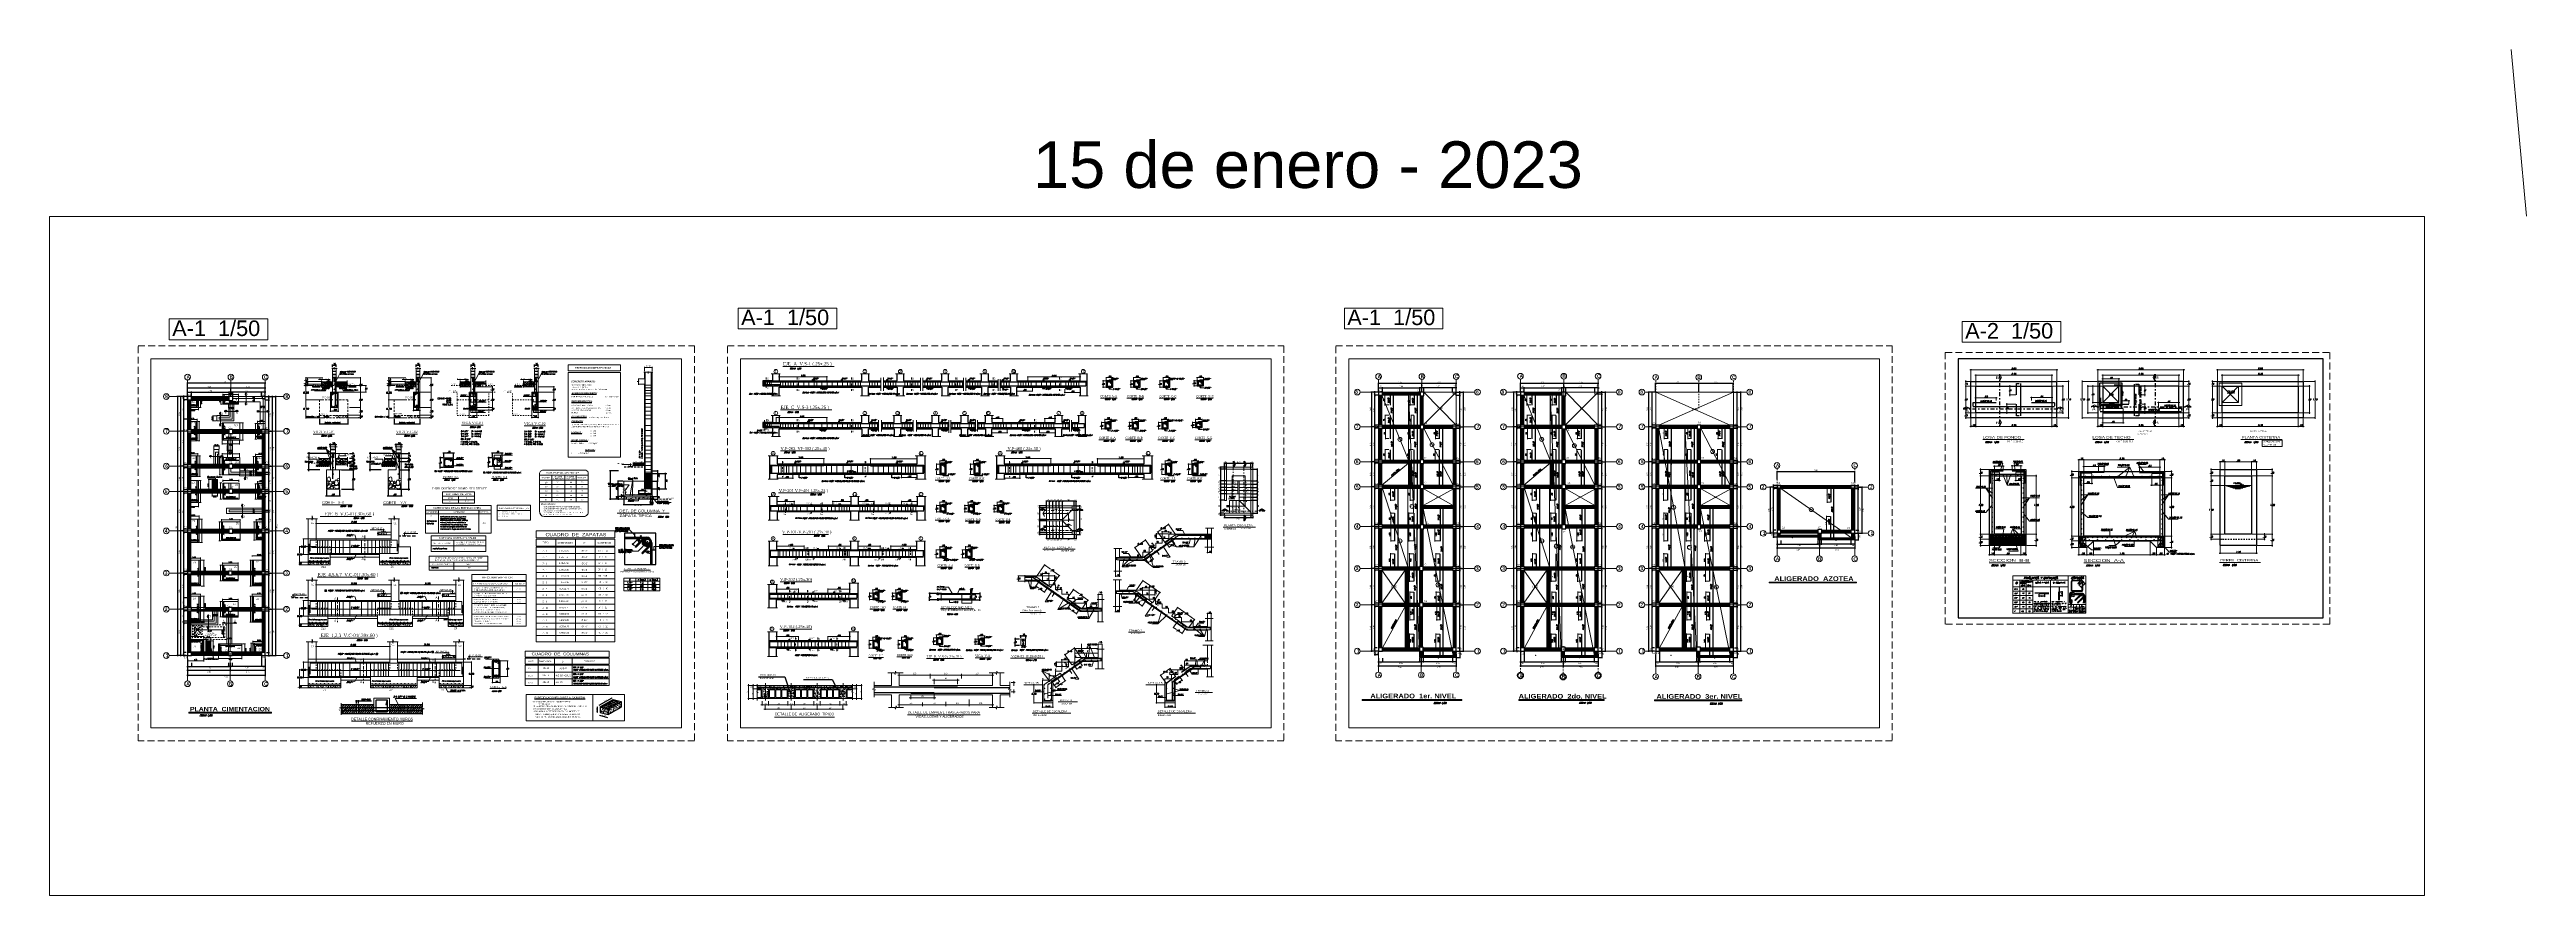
# Model space of a CAD drawing. Header units: metres. Extents: x -11 to 490, y -19 to 215.
# Drawn here: x -10.7 to 180.7, y -18.5 to 46.8 of the extents above; entities outside this region: 1.
import ezdxf
from ezdxf.enums import TextEntityAlignment as Align

# ---------------------------------------------------------------- set-up
doc = ezdxf.new("R2010")
doc.units = ezdxf.units.M
for name, pattern in [('ACAD_ISO02W100', [15, 12, -3]), ('ARJ', [0.3, 0.2, -0.1]), ('CENTER', [50.8, 31.75, -6.35, 6.35, -6.35]), ('CENTER2', [28.575, 19.05, -3.175, 3.175, -3.175]), ('CONTINUA', [0]), ('DASHDOT', [1, 0.5, -0.25, 0, -0.25]), ('DASHDOT2', [0.5, 0.25, -0.125, 0, -0.125]), ('DASHED', [19.05, 12.7, -6.35]), ('DASHED2', [0.375, 0.25, -0.125]), ('DASHEDX2', [38.1, 25.4, -12.7]), ('HIDDEN', [0.375, 0.25, -0.125])]:
    doc.linetypes.add(name, pattern=pattern)
for name, color, linetype, lineweight in [('01', 8, 'Continuous', 9), ('03', 3, 'Continuous', 30), ('04', 140, 'Continuous', 25), ('05', 5, 'Continuous', 50), ('ARMADURA', 4, 'Continuous', 25), ('COLUMNAS', 5, 'Continuous', 80), ('COTA', 92, 'Continuous', 13), ('COTAS', 9, 'Continuous', 13), ('EJES', 251, 'Continuous', 20), ('ESTRUCTURA 09', 30, 'Continuous', 5), ('LAYER2', 1, 'Continuous', 20), ('Layer4', 4, 'Continuous', 25), ('linea01', 1, 'Continuous', 9), ('Lpunt', 1, 'ACAD_ISO02W100', 9), ('MEZ', 51, 'Continuous', 13), ('MUEBLES', 7, 'Continuous', 9), ('MURO OK', 5, 'Continuous', 80), ('p2', 255, 'Continuous', 15), ('PISOS', 251, 'Continuous', 0), ('PL0.15', 1, 'Continuous', 15), ('pl0.25', 2, 'Continuous', 25), ('Pluma 0.2', 252, 'Continuous', 20), ('PLUMA 0.25', 2, 'Continuous', 25), ('PLUMA 01', 1, 'Continuous', 9), ('pluma 2 segmentada', 2, 'ACAD_ISO02W100', 20), ('Pluma Nº 0.1', 1, 'Continuous', 9), ('pluma01', 1, 'Continuous', 5), ('PLUMA1', 7, 'Continuous', 0), ('proy', 142, 'DASHEDX2', 20), ('Proyecciones', 252, 'DASHED2', 13), ('TEXTO', 14, 'Continuous', 40), ('Textos', 7, 'Continuous', 0), ('TOMACORRIENTE', 40, 'Continuous', 25)]:
    doc.layers.add(name, color=color, linetype=linetype, lineweight=lineweight)
for name, color, linetype in [('08', 8, 'Continuous'), ('1', 1, 'Continuous'), ('A-A-0.10', 8, 'Continuous'), ('ACERO', 30, 'Continuous'), ('AUTOVUE_1', 1, 'Continuous'), ('AUTOVUE_5', 5, 'Continuous'), ('C', 1, 'Continuous'), ('CIMENTACION', 7, 'Continuous'), ('Cimentación Corte', 2, 'Continuous'), ('CIMENZANJAS', 3, 'Continuous'), ('CODIGOS', 1, 'Continuous'), ('COTAS-01', 1, 'Continuous'), ('DIAGRAMA', 2, 'Continuous'), ('dibujavigas', 7, 'Continuous'), ('ESTRIBOS', 3, 'DASHED2'), ('FIERRO', 5, 'Continuous'), ('LAYER1', 1, 'Continuous'), ('LAYER3', 3, 'Continuous'), ('LAYER5', 5, 'Continuous'), ('LAYER8', 21, 'Continuous'), ('M', 3, 'Continuous'), ('marca', 4, 'Continuous'), ('Max Texto', 3, 'Continuous'), ('MEMBRETE', 7, 'Continuous'), ('Muros', 4, 'Continuous'), ('P1', 1, 'Continuous'), ('TABLEROS', 4, 'Continuous'), ('TEXTOS-CHICOS', 3, 'Continuous'), ('TEXTOS-CHICOS-03', 3, 'Continuous'), ('VIGAS', 2, 'Continuous'), ('VPORTS', 7, 'Continuous')]:
    doc.layers.add(name, color=color, linetype=linetype)
doc.layers.add('no se imprime', color=8, linetype='DASHED', plot=False)
doc.layers.add('PLUMA 0.8', color=7, linetype='Continuous', lineweight=80, true_color=0x2e2e2e)
doc.layers.add('VIGAS DE CIMENTACION', color=6, linetype='Continuous', lineweight=30, true_color=0xff00ff)
doc.styles.add('AMBIENTES', font='swissel.ttf')
doc.styles.add('ARIAL', font='arial.ttf', dxfattribs={"width": 0.95})
doc.styles.add('ARIAL BLACK', font='', dxfattribs={"height": 0.1})
doc.styles.add('ARIALNEG', font='arialbd.ttf')
doc.styles.add('ARIALREG', font='arial.ttf')
doc.styles.add('ARRIAL', font='arial.ttf', dxfattribs={"width": 1.5, "height": 0.08})
doc.styles.add('DUTCH001XBDBT', font='dutcheb.ttf')
doc.styles.add('DUTCH801XBDBT', font='dutcheb.ttf')
doc.styles.add('DUTCHBI', font='dutchbi.ttf')
doc.styles.add('HELVL', font='helvl.shx')
doc.styles.add('INDICACIONES', font='romans.shx', dxfattribs={"width": 1.2, "oblique": 15})
doc.styles.add('joe1', font='impact.ttf')
doc.styles.add('LETRA1', font='romans.shx')
doc.styles.add('LUIS', font='romans.shx', dxfattribs={"height": 0.08})
doc.styles.add('max', font='ARIALUNI.TTF')
doc.styles.add('R120-25', font='ROMANS.SHX', dxfattribs={"width": 1.3, "height": 0.06})
doc.styles.add('ROMAN', font='romans__.ttf', dxfattribs={"width": 1.2})
doc.styles.add('ROMANS', font='romans')
doc.styles.add('S', font='romans.shx', dxfattribs={"oblique": 15})
doc.styles.add('SANSSERIFBOLD', font='arial.ttf')
doc.styles.add('SIMPLEX', font='simplex.shx', dxfattribs={"oblique": 10})
doc.styles.add('STYLE1', font='arial.ttf')
doc.styles.add('STYLE2', font='swissel.ttf', dxfattribs={"height": 0.3})
doc.styles.add('STYLE5', font='romans.shx', dxfattribs={"width": 0.8})
doc.styles.add('SWISSLI', font='swissli.ttf')
doc.styles.add('T020', font='arial.ttf', dxfattribs={"height": 0.2})
doc.styles.add('TECHNICLIGHT', font='tel_____.pfb')
doc.styles.add('TEXTO', font='romans.shx', dxfattribs={"height": 0.08})
doc.styles.add('TEXTOCENT', font='GOTHIC.TTF')
doc.styles.add('TEXTOS', font='arial.ttf', dxfattribs={"height": 0.15})
doc.styles.add('TITULO', font='arial.ttf', dxfattribs={"width": 1.5, "height": 0.1})
doc.styles.add('ZOILA', font='arial.ttf', dxfattribs={"oblique": 0.01})
doc.styles.add('Zoschany', font='complex.shx', dxfattribs={"height": 0.1})
doc.styles.get('ARIAL BLACK').set_extended_font_data('Arial Black')
doc.dimstyles.new('1-25', dxfattribs={"dimtxt": 0.08, "dimasz": 0.09, "dimexe": 0.09, "dimexo": 0.15, "dimgap": 0.05, "dimtad": 1, "dimtih": 1, "dimtoh": 1, "dimlfac": 0.4, "dimzin": 4, "dimdsep": 46, "dimtxsty": 'S', "dimblk1": 'OBLIQUE', "dimblk2": 'OBLIQUE', "dimsah": 1, "dimcen": 0.06, "dimdle": 0.1, "dimclrd": 1, "dimclre": 1, "dimclrt": 3, "dimadec": 0, "dimazin": 0, "dimtfac": 1, "dimtix": 1, "dimtmove": 0, "dimatfit": 3, "dimldrblk": 'OBLIQUE', "dimfxl": 1, "dimtolj": 1, "dimtzin": 0, "dimarcsym": 0})
doc.dimstyles.new('ALIG', dxfattribs={"dimtxt": 0.08, "dimasz": 0.12, "dimexe": 0.05, "dimexo": 0.1, "dimgap": 0.05, "dimtad": 2, "dimzin": 4, "dimdsep": 46, "dimtxsty": 'TEXTO', "dimblk1": 'DOTSMALL', "dimblk2": 'DOTSMALL', "dimsah": 1, "dimcen": 0.09, "dimclrd": 2, "dimclre": 2, "dimclrt": 3, "dimadec": 0, "dimazin": 0, "dimtfac": 1, "dimtix": 1, "dimtmove": 0, "dimatfit": 0, "dimldrblk": 'DOTSMALL', "dimfxl": 1, "dimtolj": 1, "dimtzin": 0, "dimarcsym": 0})
doc.dimstyles.new('ALRASA', dxfattribs={"dimtxt": 0.09, "dimasz": 0.08, "dimexe": 0.07, "dimexo": 0.07, "dimgap": 0.05, "dimtad": 1, "dimzin": 1, "dimdsep": 46, "dimtxsty": 'Zoschany', "dimblk": 'ARCHTICK', "dimcen": 0.05, "dimdle": 0.07, "dimclrd": 8, "dimclre": 8, "dimclrt": 6, "dimadec": 0, "dimazin": 0, "dimtfac": 1, "dimtmove": 0, "dimatfit": 3, "dimfxl": 1, "dimarcsym": 0})
doc.dimstyles.new('Copy of modificado', dxfattribs={"dimscale": 1.3975, "dimtxt": 0.09, "dimasz": 0.062, "dimexe": 0.05, "dimexo": 0.05, "dimgap": 0.05, "dimtad": 2, "dimzin": 4, "dimdsep": 46, "dimtxsty": 'Standard', "dimblk": 'ARCHTICK', "dimcen": 0.107, "dimdle": 0.0005, "dimclrd": 8, "dimclre": 8, "dimclrt": 3, "dimaunit": 1, "dimadec": 0, "dimazin": 0, "dimtfac": 1, "dimtofl": 0, "dimtmove": 2, "dimatfit": 2, "dimldrblk": 'ARCHTICK', "dimfxl": 1, "dimtolj": 1, "dimtzin": 0, "dimlwd": 5, "dimlwe": 5, "dimarcsym": 0})
doc.dimstyles.new('cota 10', dxfattribs={"dimtxt": 0.1, "dimasz": 0.05, "dimexe": 0.1, "dimexo": 0.1, "dimgap": 0.02, "dimtad": 2, "dimtih": 1, "dimtoh": 1, "dimlfac": 0.2, "dimzin": 0, "dimtxsty": 'ARIAL', "dimblk": 'ARCHTICK', "dimcen": 0, "dimdle": 0.1, "dimclrd": 256, "dimclre": 256, "dimclrt": 5, "dimadec": 0, "dimazin": 0, "dimtfac": 1, "dimtix": 1, "dimtmove": 0, "dimatfit": 0, "dimfxl": 1, "dimtolj": 1, "dimtzin": 0, "dimarcsym": 0})
doc.dimstyles.new('COTAS', dxfattribs={"dimtxt": 0.1, "dimasz": 0.05, "dimexe": 0.05, "dimexo": 0.1, "dimgap": 0.05, "dimtad": 1, "dimtih": 1, "dimtoh": 1, "dimzin": 5, "dimdsep": 46, "dimtxsty": 'LETRA1', "dimblk1": 'ARCHTICK', "dimblk2": 'ARCHTICK', "dimsah": 1, "dimcen": 0.05, "dimclrd": 8, "dimclre": 8, "dimclrt": 3, "dimadec": 0, "dimazin": 0, "dimtfac": 1, "dimtmove": 0, "dimatfit": 3, "dimldrblk": 'ARCHTICK', "dimfxl": 1, "dimtolj": 1, "dimtzin": 1, "dimarcsym": 0})
doc.dimstyles.new('dimlosa', dxfattribs={"dimtxt": 0.04, "dimasz": 0.01, "dimexe": 0.01, "dimexo": 0.01, "dimgap": 0.01, "dimtad": 2, "dimzin": 3, "dimdsep": 46, "dimtxsty": 'STYLE1', "dimblk": 'DOT', "dimcen": 0.15, "dimclrd": 1, "dimclre": 1, "dimclrt": 3, "dimadec": 0, "dimazin": 0, "dimtfac": 1, "dimtix": 1, "dimtmove": 2, "dimatfit": 3, "dimldrblk": 'ARCHTICK', "dimfxl": 0.11, "dimfxlon": 1, "dimlwd": 9, "dimlwe": 9, "dimarcsym": 0})
doc.dimstyles.new('HECTOR1', dxfattribs={"dimscale": 0, "dimtxt": 0.1, "dimasz": 0.1, "dimexe": 0.1, "dimexo": 0.05, "dimgap": 0.075, "dimtad": 1, "dimzin": 0, "dimdsep": 46, "dimtxsty": 'ARIALREG', "dimblk1": 'ARCHTICK', "dimblk2": 'ARCHTICK', "dimsah": 1, "dimcen": -0.09, "dimdle": 0.115, "dimclrd": 9, "dimclre": 9, "dimclrt": 4, "dimadec": 0, "dimazin": 0, "dimtfac": 1, "dimtofl": 0, "dimtmove": 0, "dimatfit": 3, "dimldrblk": 'ARCHTICK', "dimfxl": 0.115, "dimtolj": 1, "dimtzin": 0, "dimarcsym": 0})
doc.dimstyles.new('ISO-25', dxfattribs={"dimtxt": 0.12, "dimasz": 0.03, "dimexe": 0.03, "dimexo": 0.06, "dimgap": 0.03, "dimtad": 1, "dimzin": 0, "dimdsep": 46, "dimtxsty": 'LETRA1', "dimblk1": 'ARCHTICK', "dimblk2": 'ARCHTICK', "dimsah": 1, "dimcen": 2.5, "dimclrd": 1, "dimclre": 1, "dimclrt": 3, "dimaunit": 1, "dimadec": 0, "dimazin": 0, "dimtfac": 1, "dimtmove": 0, "dimatfit": 3, "dimldrblk": 'ARCHTICK', "dimfxl": 1, "dimtolj": 1, "dimtzin": 0, "dimarcsym": 0})
doc.dimstyles.new('PLANTA-25', dxfattribs={"dimtxt": 0.085, "dimasz": 0.045, "dimexe": 0.04, "dimexo": 0.02, "dimgap": 0.018, "dimtad": 1, "dimtih": 1, "dimtoh": 1, "dimlfac": 0.5, "dimzin": 4, "dimdsep": 46, "dimtxsty": 'INDICACIONES', "dimblk": 'ARCHTICK', "dimcen": 0, "dimdle": 0.04, "dimclrd": 1, "dimclre": 1, "dimclrt": 3, "dimadec": 0, "dimazin": 0, "dimtfac": 1, "dimtmove": 2, "dimatfit": 3, "dimfxl": 1, "dimtolj": 1, "dimtzin": 4, "dimlwd": 5, "dimlwe": 5, "dimarcsym": 0})
doc.dimstyles.new('PLANTA50', dxfattribs={"dimscale": 0.5, "dimtxt": 0.2, "dimasz": 0.15, "dimexe": 0.1, "dimexo": 0.1, "dimgap": 0.1, "dimtad": 2, "dimzin": 7, "dimdsep": 46, "dimtxsty": 'TEXTOCENT', "dimblk": 'ARCHTICK', "dimcen": 0.2, "dimdle": 0.1, "dimclrd": 8, "dimclre": 8, "dimclrt": 256, "dimaunit": 1, "dimadec": 0, "dimazin": 0, "dimtfac": 1, "dimtix": 1, "dimtmove": 2, "dimatfit": 3, "dimldrblk": 'ARCHTICK', "dimfxl": 1, "dimtolj": 1, "dimtzin": 0, "dimarcsym": 0})
doc.dimstyles.new('Tomás', dxfattribs={"dimtxt": 0.08, "dimasz": 0.075, "dimexe": 0.05, "dimexo": 0.05, "dimgap": 0.05, "dimtad": 1, "dimzin": 0, "dimdsep": 46, "dimtxsty": 'SWISSLI', "dimblk": 'ARCHTICK', "dimcen": 0.25, "dimdle": 0.05, "dimclrd": 2, "dimclre": 2, "dimclrt": 3, "dimadec": 0, "dimazin": 0, "dimtfac": 1, "dimtmove": 2, "dimatfit": 1, "dimldrblk": 'ARCHTICK', "dimfxl": 1, "dimtolj": 1, "dimtzin": 0, "dimarcsym": 0})
pattern_1 = [(0, (0, 0), (0, 6.985), [5.08, -1.905]), (90, (0, 0), (-6.985, 4e-16), [5.08, -1.905])]
pattern_2 = [(0, (0.1824, -0.048), (0, 6.985), [5.08, -1.905]), (90, (0.1824, -0.048), (-6.985, 4e-16), [5.08, -1.905])]
pattern_3 = [(0, (-413.602, -124.50083), (0.0762, 0.0762), [0.0762, -0.0762]), (0, (-413.602, -124.47226), (0.0762, 0.0762), [0.0762, -0.0762]), (0, (-413.602, -124.44368), (0.0762, 0.0762), [0.0762, -0.0762]), (90, (-413.59248, -124.43416), (-0.0762, 0.0762), [0.0762, -0.0762]), (90, (-413.5639, -124.43416), (-0.0762, 0.0762), [0.0762, -0.0762]), (90, (-413.53533, -124.43416), (-0.0762, 0.0762), [0.0762, -0.0762])]
pattern_4 = [(85, (242.40287, 107.5173), (-0.11207572, 0.094042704), [0.01524, -0.16764]), (140, (242.40287, 107.5173), (0.12801431, 0.088141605), [0.012192, -0.134112]), (34.549, (242.39353, 107.52514), (0.01593773, 0.18218419), [0.012952, -0.142472]), (88.8158, (242.4316, 107.54604), (-0.1771282, 0.12956273), [0.02286, -0.25146]), (38.3644, (242.41684, 107.55684), (0.00566892, 0.27426115), [0.019428, -0.213708]), (143.816, (242.4316, 107.54604), (0.00566846, 0.2742611), [0.018288, -0.201168]), (114, (242.41005, 107.55322), (-0.14361644, 0.027916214), [0.01524, -0.16764]), (169, (242.41005, 107.55322), (0.06923194, 0.139152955), [0.012192, -0.134112]), (63.5486, (242.39808, 107.55555), (-0.07438403, 0.167069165), [0.012952, -0.142472]), (97.5, (242.402865, 107.5173), (0.046084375, 0.049578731), [0, -0.1324864, 0, -0.136144, 0, -0.13462]), (127.5, (242.402865, 107.5173), (0.018871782, 0.0944696), [0, -0.0776224, 0, -0.1294384, 0, -0.051308]), (167.5, (242.434907, 107.48526), (-0.07994229, 0.073460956), [0, -0.0508, 0, -0.158496, 0, -0.210312]), (177.5, (242.449275, 107.47089), (-0.069411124, 0.098177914), [0, -0.06604, 0, -0.1052576, 0, -0.149352])]
pattern_5 = [(0, (-413.602, -125.00497), (0.0762, 0.0762), [0.0762, -0.0762]), (0, (-413.602, -124.9764), (0.0762, 0.0762), [0.0762, -0.0762]), (0, (-413.602, -124.94782), (0.0762, 0.0762), [0.0762, -0.0762]), (90, (-413.59248, -124.9383), (-0.0762, 0.0762), [0.0762, -0.0762]), (90, (-413.5639, -124.9383), (-0.0762, 0.0762), [0.0762, -0.0762]), (90, (-413.53533, -124.9383), (-0.0762, 0.0762), [0.0762, -0.0762])]
pattern_6 = [(97.5, (242.402865, 107.80787), (0.035738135, 0.033475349), [0, -0.038608, 0, -0.04318, 0, -0.041275]), (127.5, (242.402865, 107.80787), (0.018901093, 0.082473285), [0, -0.020828, 0, -0.034798, 0, -0.013335]), (167.5, (242.424957, 107.78578), (-0.0558299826, 0.056033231), [0, -0.0127, 0, -0.04572, 0, -0.05969]), (177.5, (242.42496, 107.78578), (-0.03822811, 0.069755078), [0, -0.00635, 0, -0.029972, 0, -0.03429])]
pattern_7 = [(85, (242.5809, 107.5173), (-0.11207572, 0.094042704), [0.01524, -0.16764]), (140, (242.5809, 107.5173), (0.12801431, 0.088141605), [0.012192, -0.134112]), (34.549, (242.57156, 107.52514), (0.01593773, 0.18218419), [0.012952, -0.142472]), (88.8158, (242.60963, 107.54604), (-0.1771282, 0.12956273), [0.02286, -0.25146]), (38.3644, (242.59487, 107.55684), (0.00566892, 0.27426115), [0.019428, -0.213708]), (143.816, (242.60963, 107.54604), (0.00566846, 0.2742611), [0.018288, -0.201168]), (114, (242.58808, 107.55322), (-0.14361644, 0.027916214), [0.01524, -0.16764]), (169, (242.58808, 107.55322), (0.06923194, 0.139152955), [0.012192, -0.134112]), (63.5486, (242.57611, 107.55555), (-0.07438403, 0.167069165), [0.012952, -0.142472]), (97.5, (242.580896, 107.5173), (0.046084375, 0.049578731), [0, -0.1324864, 0, -0.136144, 0, -0.13462]), (127.5, (242.580896, 107.5173), (0.018871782, 0.0944696), [0, -0.0776224, 0, -0.1294384, 0, -0.051308]), (167.5, (242.612937, 107.48526), (-0.07994229, 0.073460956), [0, -0.0508, 0, -0.158496, 0, -0.210312]), (177.5, (242.62731, 107.47089), (-0.069411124, 0.098177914), [0, -0.06604, 0, -0.1052576, 0, -0.149352])]
pattern_8 = [(97.5, (242.402865, 107.73502), (0.035738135, 0.033475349), [0, -0.038608, 0, -0.04318, 0, -0.041275]), (127.5, (242.402865, 107.73502), (0.018901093, 0.082473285), [0, -0.020828, 0, -0.034798, 0, -0.013335]), (167.5, (242.424957, 107.712927), (-0.0558299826, 0.056033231), [0, -0.0127, 0, -0.04572, 0, -0.05969]), (177.5, (242.42496, 107.71293), (-0.03822811, 0.069755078), [0, -0.00635, 0, -0.029972, 0, -0.03429])]
pattern_9 = [(45, (-18.29816, 5.49019), (-0.0848528, 0.0848528), [])]

# ---------------------------------------------------------------- blocks, each defined once
blk = doc.blocks.new('_ARCHTICK')
at = {"color": 0, "linetype": 'ByBlock', "const_width": 0.15}
blk.add_lwpolyline([(-0.5, -0.5), (0.5, 0.5)], dxfattribs=at)
blk = doc.blocks.new('*D29')
at = {"layer": 'COTA', "color": 152, "linetype": 'Continuous', "lineweight": 5, "transparency": 16777216}
for p, q in [((48.54, -4.14), (50.74, -4.14)), ((48.64, -3.84), (48.64, -4.19)), ((50.64, -3.84), (50.64, -4.19))]:
    blk.add_line(p, q, dxfattribs=at)
at = {"layer": 'Defpoints', "color": 0, "linetype": 'Continuous', "lineweight": 5, "transparency": 16777216}
for p in [(48.64, -3.79), (50.64, -3.79), (50.64, -4.14)]:
    blk.add_point(p, dxfattribs=at)
at = {"layer": 'COTA', "color": 152, "linetype": 'Continuous', "lineweight": 5, "transparency": 16777216, "xscale": 0.05, "yscale": 0.05, "zscale": 0.05, "rotation": 180}
blk.add_blockref('_ARCHTICK', (48.64, -4.14), dxfattribs=at)
at = {"layer": 'COTA', "color": 152, "linetype": 'Continuous', "lineweight": 5, "transparency": 16777216, "xscale": 0.05, "yscale": 0.05, "zscale": 0.05}
blk.add_blockref('_ARCHTICK', (50.64, -4.14), dxfattribs=at)
at = {"layer": 'COTA', "color": 3, "linetype": 'Continuous', "lineweight": 5, "transparency": 16777216, "insert": (49.64, -4.06), "char_height": 0.12, "attachment_point": 5, "style": 'ARIAL'}
blk.add_mtext('\\A1;.40', dxfattribs=at)
blk = doc.blocks.new('*D30')
at = {"layer": 'COTA', "color": 152, "linetype": 'Continuous', "lineweight": 5, "transparency": 16777216}
for p, q in [((48.79, -3.8), (50.49, -3.8)), ((48.89, -3.53), (48.89, -3.85)), ((50.39, -3.53), (50.39, -3.85))]:
    blk.add_line(p, q, dxfattribs=at)
at = {"layer": 'Defpoints', "color": 0, "linetype": 'Continuous', "lineweight": 5, "transparency": 16777216}
for p in [(48.89, -3.48), (50.39, -3.48), (50.39, -3.8)]:
    blk.add_point(p, dxfattribs=at)
at = {"layer": 'COTA', "color": 152, "linetype": 'Continuous', "lineweight": 5, "transparency": 16777216, "xscale": 0.05, "yscale": 0.05, "zscale": 0.05, "rotation": 180}
blk.add_blockref('_ARCHTICK', (48.89, -3.8), dxfattribs=at)
at = {"layer": 'COTA', "color": 152, "linetype": 'Continuous', "lineweight": 5, "transparency": 16777216, "xscale": 0.05, "yscale": 0.05, "zscale": 0.05}
blk.add_blockref('_ARCHTICK', (50.39, -3.8), dxfattribs=at)
at = {"layer": 'COTA', "color": 3, "linetype": 'Continuous', "lineweight": 5, "transparency": 16777216, "insert": (49.64, -3.72), "char_height": 0.12, "attachment_point": 5, "style": 'ARIAL'}
blk.add_mtext('\\A1;.30', dxfattribs=at)
blk = doc.blocks.new('*D31')
at = {"layer": 'COTA', "color": 152, "linetype": 'Continuous', "lineweight": 5, "transparency": 16777216}
for p, q in [((44.54, -4.14), (46.74, -4.14)), ((44.64, -3.84), (44.64, -4.19)), ((46.64, -3.84), (46.64, -4.19))]:
    blk.add_line(p, q, dxfattribs=at)
at = {"layer": 'Defpoints', "color": 0, "linetype": 'Continuous', "lineweight": 5, "transparency": 16777216}
for p in [(44.64, -3.79), (46.64, -3.79), (46.64, -4.14)]:
    blk.add_point(p, dxfattribs=at)
at = {"layer": 'COTA', "color": 152, "linetype": 'Continuous', "lineweight": 5, "transparency": 16777216, "xscale": 0.05, "yscale": 0.05, "zscale": 0.05, "rotation": 180}
blk.add_blockref('_ARCHTICK', (44.64, -4.14), dxfattribs=at)
at = {"layer": 'COTA', "color": 152, "linetype": 'Continuous', "lineweight": 5, "transparency": 16777216, "xscale": 0.05, "yscale": 0.05, "zscale": 0.05}
blk.add_blockref('_ARCHTICK', (46.64, -4.14), dxfattribs=at)
at = {"layer": 'COTA', "color": 3, "linetype": 'Continuous', "lineweight": 5, "transparency": 16777216, "insert": (45.64, -4.06), "char_height": 0.12, "attachment_point": 5, "style": 'ARIAL'}
blk.add_mtext('\\A1;.40', dxfattribs=at)
blk = doc.blocks.new('*D32')
at = {"layer": 'COTA', "color": 152, "linetype": 'Continuous', "lineweight": 5, "transparency": 16777216}
for p, q in [((44.79, -3.8), (46.49, -3.8)), ((44.89, -3.53), (44.89, -3.85)), ((46.39, -3.53), (46.39, -3.85))]:
    blk.add_line(p, q, dxfattribs=at)
at = {"layer": 'Defpoints', "color": 0, "linetype": 'Continuous', "lineweight": 5, "transparency": 16777216}
for p in [(44.89, -3.48), (46.39, -3.48), (46.39, -3.8)]:
    blk.add_point(p, dxfattribs=at)
at = {"layer": 'COTA', "color": 152, "linetype": 'Continuous', "lineweight": 5, "transparency": 16777216, "xscale": 0.05, "yscale": 0.05, "zscale": 0.05, "rotation": 180}
blk.add_blockref('_ARCHTICK', (44.89, -3.8), dxfattribs=at)
at = {"layer": 'COTA', "color": 152, "linetype": 'Continuous', "lineweight": 5, "transparency": 16777216, "xscale": 0.05, "yscale": 0.05, "zscale": 0.05}
blk.add_blockref('_ARCHTICK', (46.39, -3.8), dxfattribs=at)
at = {"layer": 'COTA', "color": 3, "linetype": 'Continuous', "lineweight": 5, "transparency": 16777216, "insert": (45.64, -3.72), "char_height": 0.12, "attachment_point": 5, "style": 'ARIAL'}
blk.add_mtext('\\A1;.30', dxfattribs=at)
blk = doc.blocks.new('*D33')
at = {"layer": 'COTA', "color": 152, "linetype": 'Continuous', "lineweight": 5, "transparency": 16777216}
for p, q in [((51.63, -2.31), (52.13, -2.31)), ((51.63, -3.31), (52.13, -3.31)), ((52.08, -2.21), (52.08, -3.41))]:
    blk.add_line(p, q, dxfattribs=at)
at = {"layer": 'Defpoints', "color": 0, "linetype": 'Continuous', "lineweight": 5, "transparency": 16777216}
for p in [(51.58, -2.31), (51.58, -3.31), (52.08, -3.31)]:
    blk.add_point(p, dxfattribs=at)
at = {"layer": 'COTA', "color": 152, "linetype": 'Continuous', "lineweight": 5, "transparency": 16777216, "xscale": 0.05, "yscale": 0.05, "zscale": 0.05}
for p, rotation in [((52.08, -2.31), 90), ((52.08, -3.31), 270)]:
    blk.add_blockref('_ARCHTICK', p, dxfattribs=dict(at, rotation=rotation))
at = {"layer": 'COTA', "color": 3, "linetype": 'Continuous', "lineweight": 5, "transparency": 16777216, "insert": (51.96, -2.81), "char_height": 0.12, "attachment_point": 5, "style": 'ARIAL'}
blk.add_mtext('\\A1;.20', dxfattribs=at)
blk = doc.blocks.new('*D34')
at = {"layer": 'COTA', "color": 152, "linetype": 'Continuous', "lineweight": 5, "transparency": 16777216}
for p, q in [((48.29, -3.8), (48.99, -3.8)), ((48.39, -3.53), (48.39, -3.85)), ((48.89, -3.53), (48.89, -3.85))]:
    blk.add_line(p, q, dxfattribs=at)
at = {"layer": 'Defpoints', "color": 0, "linetype": 'Continuous', "lineweight": 5, "transparency": 16777216}
for p in [(48.39, -3.48), (48.89, -3.48), (48.89, -3.8)]:
    blk.add_point(p, dxfattribs=at)
at = {"layer": 'COTA', "color": 152, "linetype": 'Continuous', "lineweight": 5, "transparency": 16777216, "xscale": 0.05, "yscale": 0.05, "zscale": 0.05, "rotation": 180}
blk.add_blockref('_ARCHTICK', (48.39, -3.8), dxfattribs=at)
at = {"layer": 'COTA', "color": 152, "linetype": 'Continuous', "lineweight": 5, "transparency": 16777216, "xscale": 0.05, "yscale": 0.05, "zscale": 0.05}
blk.add_blockref('_ARCHTICK', (48.89, -3.8), dxfattribs=at)
at = {"layer": 'COTA', "color": 3, "linetype": 'Continuous', "lineweight": 5, "transparency": 16777216, "insert": (48.64, -3.72), "char_height": 0.12, "attachment_point": 5, "style": 'ARIAL'}
blk.add_mtext('\\A1;.10', dxfattribs=at)
blk = doc.blocks.new('*D35')
at = {"layer": 'COTA', "color": 152, "linetype": 'Continuous', "lineweight": 5, "transparency": 16777216}
for p, q in [((46.29, -3.8), (46.99, -3.8)), ((46.39, -3.53), (46.39, -3.85)), ((46.89, -3.53), (46.89, -3.85))]:
    blk.add_line(p, q, dxfattribs=at)
at = {"layer": 'Defpoints', "color": 0, "linetype": 'Continuous', "lineweight": 5, "transparency": 16777216}
for p in [(46.39, -3.48), (46.89, -3.48), (46.89, -3.8)]:
    blk.add_point(p, dxfattribs=at)
at = {"layer": 'COTA', "color": 152, "linetype": 'Continuous', "lineweight": 5, "transparency": 16777216, "xscale": 0.05, "yscale": 0.05, "zscale": 0.05, "rotation": 180}
blk.add_blockref('_ARCHTICK', (46.39, -3.8), dxfattribs=at)
at = {"layer": 'COTA', "color": 152, "linetype": 'Continuous', "lineweight": 5, "transparency": 16777216, "xscale": 0.05, "yscale": 0.05, "zscale": 0.05}
blk.add_blockref('_ARCHTICK', (46.89, -3.8), dxfattribs=at)
at = {"layer": 'COTA', "color": 3, "linetype": 'Continuous', "lineweight": 5, "transparency": 16777216, "insert": (46.64, -3.72), "char_height": 0.12, "attachment_point": 5, "style": 'ARIAL'}
blk.add_mtext('\\A1;.10', dxfattribs=at)
blk = doc.blocks.new('*D36')
at = {"layer": 'COTA', "color": 152, "linetype": 'Continuous', "lineweight": 5, "transparency": 16777216}
for p, q in [((46.54, -4.14), (48.74, -4.14)), ((46.64, -3.84), (46.64, -4.19)), ((48.64, -3.84), (48.64, -4.19))]:
    blk.add_line(p, q, dxfattribs=at)
at = {"layer": 'Defpoints', "color": 0, "linetype": 'Continuous', "lineweight": 5, "transparency": 16777216}
for p in [(46.64, -3.79), (48.64, -3.79), (48.64, -4.14)]:
    blk.add_point(p, dxfattribs=at)
at = {"layer": 'COTA', "color": 152, "linetype": 'Continuous', "lineweight": 5, "transparency": 16777216, "xscale": 0.05, "yscale": 0.05, "zscale": 0.05, "rotation": 180}
blk.add_blockref('_ARCHTICK', (46.64, -4.14), dxfattribs=at)
at = {"layer": 'COTA', "color": 152, "linetype": 'Continuous', "lineweight": 5, "transparency": 16777216, "xscale": 0.05, "yscale": 0.05, "zscale": 0.05}
blk.add_blockref('_ARCHTICK', (48.64, -4.14), dxfattribs=at)
at = {"layer": 'COTA', "color": 3, "linetype": 'Continuous', "lineweight": 5, "transparency": 16777216, "insert": (47.64, -4.06), "char_height": 0.12, "attachment_point": 5, "style": 'ARIAL'}
blk.add_mtext('\\A1;.40', dxfattribs=at)
blk = doc.blocks.new('*D37')
at = {"layer": 'COTA', "color": 152, "linetype": 'Continuous', "lineweight": 5, "transparency": 16777216}
for p, q in [((46.79, -3.8), (48.49, -3.8)), ((46.89, -3.53), (46.89, -3.85)), ((48.39, -3.53), (48.39, -3.85))]:
    blk.add_line(p, q, dxfattribs=at)
at = {"layer": 'Defpoints', "color": 0, "linetype": 'Continuous', "lineweight": 5, "transparency": 16777216}
for p in [(46.89, -3.48), (48.39, -3.48), (48.39, -3.8)]:
    blk.add_point(p, dxfattribs=at)
at = {"layer": 'COTA', "color": 152, "linetype": 'Continuous', "lineweight": 5, "transparency": 16777216, "xscale": 0.05, "yscale": 0.05, "zscale": 0.05, "rotation": 180}
blk.add_blockref('_ARCHTICK', (46.89, -3.8), dxfattribs=at)
at = {"layer": 'COTA', "color": 152, "linetype": 'Continuous', "lineweight": 5, "transparency": 16777216, "xscale": 0.05, "yscale": 0.05, "zscale": 0.05}
blk.add_blockref('_ARCHTICK', (48.39, -3.8), dxfattribs=at)
at = {"layer": 'COTA', "color": 3, "linetype": 'Continuous', "lineweight": 5, "transparency": 16777216, "insert": (47.64, -3.72), "char_height": 0.12, "attachment_point": 5, "style": 'ARIAL'}
blk.add_mtext('\\A1;.30', dxfattribs=at)
blk = doc.blocks.new('*D38')
at = {"layer": 'COTA', "color": 152, "linetype": 'Continuous', "lineweight": 5, "transparency": 16777216}
for p, q in [((51.42, -2.31), (51.74, -2.31)), ((51.42, -2.56), (51.74, -2.56)), ((51.69, -2.21), (51.69, -2.66))]:
    blk.add_line(p, q, dxfattribs=at)
at = {"layer": 'Defpoints', "color": 0, "linetype": 'Continuous', "lineweight": 5, "transparency": 16777216}
for p in [(51.37, -2.31), (51.37, -2.56), (51.69, -2.56)]:
    blk.add_point(p, dxfattribs=at)
at = {"layer": 'COTA', "color": 152, "linetype": 'Continuous', "lineweight": 5, "transparency": 16777216, "xscale": 0.05, "yscale": 0.05, "zscale": 0.05}
for p, rotation in [((51.69, -2.31), 90), ((51.69, -2.56), 270)]:
    blk.add_blockref('_ARCHTICK', p, dxfattribs=dict(at, rotation=rotation))
at = {"layer": 'COTA', "color": 3, "linetype": 'Continuous', "lineweight": 5, "transparency": 16777216, "insert": (51.57, -2.44), "char_height": 0.12, "attachment_point": 5, "style": 'ARIAL'}
blk.add_mtext('\\A1;.05', dxfattribs=at)
blk = doc.blocks.new('*D39')
at = {"layer": 'COTA', "color": 152, "linetype": 'Continuous', "lineweight": 5, "transparency": 16777216}
for p, q in [((51.42, -2.56), (51.74, -2.56)), ((51.42, -3.31), (51.74, -3.31)), ((51.69, -2.46), (51.69, -3.41))]:
    blk.add_line(p, q, dxfattribs=at)
at = {"layer": 'Defpoints', "color": 0, "linetype": 'Continuous', "lineweight": 5, "transparency": 16777216}
for p in [(51.37, -2.56), (51.37, -3.31), (51.69, -3.31)]:
    blk.add_point(p, dxfattribs=at)
at = {"layer": 'COTA', "color": 152, "linetype": 'Continuous', "lineweight": 5, "transparency": 16777216, "xscale": 0.05, "yscale": 0.05, "zscale": 0.05}
for p, rotation in [((51.69, -2.56), 90), ((51.69, -3.31), 270)]:
    blk.add_blockref('_ARCHTICK', p, dxfattribs=dict(at, rotation=rotation))
at = {"layer": 'COTA', "color": 3, "linetype": 'Continuous', "lineweight": 5, "transparency": 16777216, "insert": (51.57, -2.94), "char_height": 0.12, "attachment_point": 5, "style": 'ARIAL'}
blk.add_mtext('\\A1;.15', dxfattribs=at)
blk = doc.blocks.new('*D40')
at = {"layer": 'COTA', "color": 152, "linetype": 'Continuous', "lineweight": 5, "transparency": 16777216}
for p, q in [((50.29, -3.8), (50.99, -3.8)), ((50.39, -3.53), (50.39, -3.85)), ((50.89, -3.53), (50.89, -3.85))]:
    blk.add_line(p, q, dxfattribs=at)
at = {"layer": 'Defpoints', "color": 0, "linetype": 'Continuous', "lineweight": 5, "transparency": 16777216}
for p in [(50.39, -3.48), (50.89, -3.48), (50.89, -3.8)]:
    blk.add_point(p, dxfattribs=at)
at = {"layer": 'COTA', "color": 152, "linetype": 'Continuous', "lineweight": 5, "transparency": 16777216, "xscale": 0.05, "yscale": 0.05, "zscale": 0.05, "rotation": 180}
blk.add_blockref('_ARCHTICK', (50.39, -3.8), dxfattribs=at)
at = {"layer": 'COTA', "color": 152, "linetype": 'Continuous', "lineweight": 5, "transparency": 16777216, "xscale": 0.05, "yscale": 0.05, "zscale": 0.05}
blk.add_blockref('_ARCHTICK', (50.89, -3.8), dxfattribs=at)
at = {"layer": 'COTA', "color": 3, "linetype": 'Continuous', "lineweight": 5, "transparency": 16777216, "insert": (50.64, -3.72), "char_height": 0.12, "attachment_point": 5, "style": 'ARIAL'}
blk.add_mtext('\\A1;.10', dxfattribs=at)
blk = doc.blocks.new('*D41')
at = {"layer": 'COTA', "color": 152, "linetype": 'Continuous', "lineweight": 5, "transparency": 16777216}
for p, q in [((43.97, -2.56), (43.65, -2.56)), ((43.97, -3.31), (43.65, -3.31)), ((43.7, -2.46), (43.7, -3.41))]:
    blk.add_line(p, q, dxfattribs=at)
at = {"layer": 'Defpoints', "color": 0, "linetype": 'Continuous', "lineweight": 5, "transparency": 16777216}
for p in [(43.7, -3.31), (44.02, -2.56), (44.02, -3.31)]:
    blk.add_point(p, dxfattribs=at)
at = {"layer": 'COTA', "color": 152, "linetype": 'Continuous', "lineweight": 5, "transparency": 16777216, "xscale": 0.05, "yscale": 0.05, "zscale": 0.05}
for p, rotation in [((43.7, -2.56), 90), ((43.7, -3.31), 270)]:
    blk.add_blockref('_ARCHTICK', p, dxfattribs=dict(at, rotation=rotation))
at = {"layer": 'COTA', "color": 3, "linetype": 'Continuous', "lineweight": 5, "transparency": 16777216, "insert": (43.58, -2.94), "char_height": 0.12, "attachment_point": 5, "style": 'ARIAL'}
blk.add_mtext('\\A1;.15', dxfattribs=at)
blk = doc.blocks.new('*D42')
at = {"layer": 'COTA', "color": 152, "linetype": 'Continuous', "lineweight": 5, "transparency": 16777216}
for p, q in [((43.97, -2.31), (43.65, -2.31)), ((43.97, -2.56), (43.65, -2.56)), ((43.7, -2.21), (43.7, -2.66))]:
    blk.add_line(p, q, dxfattribs=at)
at = {"layer": 'Defpoints', "color": 0, "linetype": 'Continuous', "lineweight": 5, "transparency": 16777216}
for p in [(43.7, -2.56), (44.02, -2.31), (44.02, -2.56)]:
    blk.add_point(p, dxfattribs=at)
at = {"layer": 'COTA', "color": 152, "linetype": 'Continuous', "lineweight": 5, "transparency": 16777216, "xscale": 0.05, "yscale": 0.05, "zscale": 0.05}
for p, rotation in [((43.7, -2.31), 90), ((43.7, -2.56), 270)]:
    blk.add_blockref('_ARCHTICK', p, dxfattribs=dict(at, rotation=rotation))
at = {"layer": 'COTA', "color": 3, "linetype": 'Continuous', "lineweight": 5, "transparency": 16777216, "insert": (43.58, -2.44), "char_height": 0.12, "attachment_point": 5, "style": 'ARIAL'}
blk.add_mtext('\\A1;.05', dxfattribs=at)
blk = doc.blocks.new('*D43')
at = {"layer": 'COTA', "color": 152, "linetype": 'Continuous', "lineweight": 5, "transparency": 16777216}
for p, q in [((43.76, -2.31), (43.3, -2.31)), ((43.76, -3.31), (43.3, -3.31)), ((43.35, -2.21), (43.35, -3.41))]:
    blk.add_line(p, q, dxfattribs=at)
at = {"layer": 'Defpoints', "color": 0, "linetype": 'Continuous', "lineweight": 5, "transparency": 16777216}
for p in [(43.35, -3.31), (43.81, -2.31), (43.81, -3.31)]:
    blk.add_point(p, dxfattribs=at)
at = {"layer": 'COTA', "color": 152, "linetype": 'Continuous', "lineweight": 5, "transparency": 16777216, "xscale": 0.05, "yscale": 0.05, "zscale": 0.05}
for p, rotation in [((43.35, -2.31), 90), ((43.35, -3.31), 270)]:
    blk.add_blockref('_ARCHTICK', p, dxfattribs=dict(at, rotation=rotation))
at = {"layer": 'COTA', "color": 3, "linetype": 'Continuous', "lineweight": 5, "transparency": 16777216, "insert": (43.23, -2.81), "char_height": 0.12, "attachment_point": 5, "style": 'ARIAL'}
blk.add_mtext('\\A1;.20', dxfattribs=at)
blk = doc.blocks.new('*D44')
at = {"layer": 'COTA', "color": 152, "linetype": 'Continuous', "lineweight": 5, "transparency": 16777216}
for p, q in [((44.29, -3.8), (44.99, -3.8)), ((44.39, -3.53), (44.39, -3.85)), ((44.89, -3.53), (44.89, -3.85))]:
    blk.add_line(p, q, dxfattribs=at)
at = {"layer": 'Defpoints', "color": 0, "linetype": 'Continuous', "lineweight": 5, "transparency": 16777216}
for p in [(44.39, -3.48), (44.89, -3.48), (44.89, -3.8)]:
    blk.add_point(p, dxfattribs=at)
at = {"layer": 'COTA', "color": 152, "linetype": 'Continuous', "lineweight": 5, "transparency": 16777216, "xscale": 0.05, "yscale": 0.05, "zscale": 0.05, "rotation": 180}
blk.add_blockref('_ARCHTICK', (44.39, -3.8), dxfattribs=at)
at = {"layer": 'COTA', "color": 152, "linetype": 'Continuous', "lineweight": 5, "transparency": 16777216, "xscale": 0.05, "yscale": 0.05, "zscale": 0.05}
blk.add_blockref('_ARCHTICK', (44.89, -3.8), dxfattribs=at)
at = {"layer": 'COTA', "color": 3, "linetype": 'Continuous', "lineweight": 5, "transparency": 16777216, "insert": (44.64, -3.72), "char_height": 0.12, "attachment_point": 5, "style": 'ARIAL'}
blk.add_mtext('\\A1;.10', dxfattribs=at)
blk = doc.blocks.new('*D45')
at = {"layer": 'Defpoints', "color": 0, "lineweight": 5, "transparency": 16777216}
for p in [(54.99, -1.86), (57.39, -1.52), (57.39, -1.86)]:
    blk.add_point(p, dxfattribs=at)
at = {"layer": 'FIERRO', "color": 9, "lineweight": 13, "transparency": 16777216}
for p, q in [((54.88, -1.52), (57.51, -1.52)), ((54.99, -1.76), (54.99, -1.42)), ((57.39, -1.76), (57.39, -1.42))]:
    blk.add_line(p, q, dxfattribs=at)
at = {"layer": 'FIERRO', "color": 9, "lineweight": 13, "transparency": 16777216, "xscale": 0.09, "yscale": 0.09, "zscale": 0.09, "rotation": 180}
blk.add_blockref('_ARCHTICK', (54.99, -1.52), dxfattribs=at)
at = {"layer": 'FIERRO', "color": 9, "lineweight": 13, "transparency": 16777216, "xscale": 0.09, "yscale": 0.09, "zscale": 0.09}
blk.add_blockref('_ARCHTICK', (57.39, -1.52), dxfattribs=at)
at = {"layer": 'FIERRO', "color": 3, "transparency": 16777216, "insert": (56.19, -1.38), "char_height": 0.12, "attachment_point": 5, "style": 'ARIALREG'}
blk.add_mtext('\\A1;L/3', dxfattribs=at)
blk = doc.blocks.new('*D46')
at = {"layer": 'Defpoints', "color": 0, "lineweight": 5, "transparency": 16777216}
for p in [(54.99, -3.02), (56.79, -3.68), (56.79, -3.81)]:
    blk.add_point(p, dxfattribs=at)
at = {"layer": 'FIERRO', "color": 9, "lineweight": 13, "transparency": 16777216}
for p, q in [((54.88, -3.81), (56.91, -3.81)), ((54.99, -3.12), (54.99, -3.91)), ((56.79, -3.78), (56.79, -3.91))]:
    blk.add_line(p, q, dxfattribs=at)
at = {"layer": 'FIERRO', "color": 9, "lineweight": 13, "transparency": 16777216, "xscale": 0.09, "yscale": 0.09, "zscale": 0.09, "rotation": 180}
blk.add_blockref('_ARCHTICK', (54.99, -3.81), dxfattribs=at)
at = {"layer": 'FIERRO', "color": 9, "lineweight": 13, "transparency": 16777216, "xscale": 0.09, "yscale": 0.09, "zscale": 0.09}
blk.add_blockref('_ARCHTICK', (56.79, -3.81), dxfattribs=at)
at = {"layer": 'FIERRO', "color": 3, "transparency": 16777216, "insert": (55.89, -3.67), "char_height": 0.12, "attachment_point": 5, "style": 'ARIALREG'}
blk.add_mtext('\\A1;L/4', dxfattribs=at)
blk = doc.blocks.new('*D47')
at = {"layer": 'Defpoints', "color": 0, "lineweight": 5, "transparency": 16777216}
for p in [(55.89, -2.93), (57.7, -2.87), (57.7, -3.27)]:
    blk.add_point(p, dxfattribs=at)
at = {"layer": 'FIERRO', "color": 9, "lineweight": 13, "transparency": 16777216}
for p, q in [((55.77, -3.27), (57.81, -3.27)), ((55.89, -3.03), (55.89, -3.37)), ((57.7, -2.97), (57.7, -3.37))]:
    blk.add_line(p, q, dxfattribs=at)
at = {"layer": 'FIERRO', "color": 9, "lineweight": 13, "transparency": 16777216, "xscale": 0.09, "yscale": 0.09, "zscale": 0.09, "rotation": 180}
blk.add_blockref('_ARCHTICK', (55.89, -3.27), dxfattribs=at)
at = {"layer": 'FIERRO', "color": 9, "lineweight": 13, "transparency": 16777216, "xscale": 0.09, "yscale": 0.09, "zscale": 0.09}
blk.add_blockref('_ARCHTICK', (57.7, -3.27), dxfattribs=at)
at = {"layer": 'FIERRO', "color": 3, "transparency": 16777216, "insert": (56.79, -3.13), "char_height": 0.12, "attachment_point": 5, "style": 'ARIALREG'}
blk.add_mtext('\\A1;m', dxfattribs=at)
blk = doc.blocks.new('*D48')
at = {"layer": 'Defpoints', "color": 0, "lineweight": 5, "transparency": 16777216}
for p in [(57.39, -1.86), (59.79, -1.52), (59.79, -1.86)]:
    blk.add_point(p, dxfattribs=at)
at = {"layer": 'FIERRO', "color": 9, "lineweight": 13, "transparency": 16777216}
for p, q in [((57.28, -1.52), (59.9, -1.52)), ((57.39, -1.76), (57.39, -1.42)), ((59.79, -1.76), (59.79, -1.42))]:
    blk.add_line(p, q, dxfattribs=at)
at = {"layer": 'FIERRO', "color": 9, "lineweight": 13, "transparency": 16777216, "xscale": 0.09, "yscale": 0.09, "zscale": 0.09, "rotation": 180}
blk.add_blockref('_ARCHTICK', (57.39, -1.52), dxfattribs=at)
at = {"layer": 'FIERRO', "color": 9, "lineweight": 13, "transparency": 16777216, "xscale": 0.09, "yscale": 0.09, "zscale": 0.09}
blk.add_blockref('_ARCHTICK', (59.79, -1.52), dxfattribs=at)
at = {"layer": 'FIERRO', "color": 3, "transparency": 16777216, "insert": (58.59, -1.38), "char_height": 0.12, "attachment_point": 5, "style": 'ARIALREG'}
blk.add_mtext('\\A1;L/3', dxfattribs=at)
blk = doc.blocks.new('*D49')
at = {"layer": 'Defpoints', "color": 0, "lineweight": 5, "transparency": 16777216}
for p in [(58.59, -3.46), (60.39, -3.46), (60.39, -3.81)]:
    blk.add_point(p, dxfattribs=at)
at = {"layer": 'FIERRO', "color": 9, "lineweight": 13, "transparency": 16777216}
for p, q in [((58.47, -3.81), (60.5, -3.81)), ((58.59, -3.56), (58.59, -3.91)), ((60.39, -3.56), (60.39, -3.91))]:
    blk.add_line(p, q, dxfattribs=at)
at = {"layer": 'FIERRO', "color": 9, "lineweight": 13, "transparency": 16777216, "xscale": 0.09, "yscale": 0.09, "zscale": 0.09, "rotation": 180}
blk.add_blockref('_ARCHTICK', (58.59, -3.81), dxfattribs=at)
at = {"layer": 'FIERRO', "color": 9, "lineweight": 13, "transparency": 16777216, "xscale": 0.09, "yscale": 0.09, "zscale": 0.09}
blk.add_blockref('_ARCHTICK', (60.39, -3.81), dxfattribs=at)
at = {"layer": 'FIERRO', "color": 3, "transparency": 16777216, "insert": (59.49, -3.67), "char_height": 0.12, "attachment_point": 5, "style": 'ARIALREG'}
blk.add_mtext('\\A1;L/4', dxfattribs=at)
blk = doc.blocks.new('*D50')
at = {"layer": 'Defpoints', "color": 0, "lineweight": 5, "transparency": 16777216}
for p in [(59.5, -1.89), (57.68, -2.31), (59.5, -2.31)]:
    blk.add_point(p, dxfattribs=at)
at = {"layer": 'FIERRO', "color": 9, "lineweight": 13, "transparency": 16777216}
for p, q in [((57.57, -1.89), (59.61, -1.89)), ((57.68, -2.21), (57.68, -1.79)), ((59.5, -2.21), (59.5, -1.79))]:
    blk.add_line(p, q, dxfattribs=at)
at = {"layer": 'FIERRO', "color": 9, "lineweight": 13, "transparency": 16777216, "xscale": 0.09, "yscale": 0.09, "zscale": 0.09, "rotation": 180}
blk.add_blockref('_ARCHTICK', (57.68, -1.89), dxfattribs=at)
at = {"layer": 'FIERRO', "color": 9, "lineweight": 13, "transparency": 16777216, "xscale": 0.09, "yscale": 0.09, "zscale": 0.09}
blk.add_blockref('_ARCHTICK', (59.5, -1.89), dxfattribs=at)
at = {"layer": 'FIERRO', "color": 3, "transparency": 16777216, "insert": (58.59, -1.75), "char_height": 0.12, "attachment_point": 5, "style": 'ARIALREG'}
blk.add_mtext('\\A1;m', dxfattribs=at)
blk = doc.blocks.new('*D51')
at = {"layer": 'Defpoints', "color": 0, "lineweight": 5, "transparency": 16777216}
for p in [(56.79, -3.53), (58.59, -3.67), (58.59, -3.81)]:
    blk.add_point(p, dxfattribs=at)
at = {"layer": 'FIERRO', "color": 9, "lineweight": 13, "transparency": 16777216}
for p, q in [((56.68, -3.81), (58.7, -3.81)), ((56.79, -3.63), (56.79, -3.91)), ((58.59, -3.77), (58.59, -3.91))]:
    blk.add_line(p, q, dxfattribs=at)
at = {"layer": 'FIERRO', "color": 9, "lineweight": 13, "transparency": 16777216, "xscale": 0.09, "yscale": 0.09, "zscale": 0.09, "rotation": 180}
blk.add_blockref('_ARCHTICK', (56.79, -3.81), dxfattribs=at)
at = {"layer": 'FIERRO', "color": 9, "lineweight": 13, "transparency": 16777216, "xscale": 0.09, "yscale": 0.09, "zscale": 0.09}
blk.add_blockref('_ARCHTICK', (58.59, -3.81), dxfattribs=at)
at = {"layer": 'FIERRO', "color": 3, "transparency": 16777216, "insert": (57.69, -3.67), "char_height": 0.12, "attachment_point": 5, "style": 'ARIALREG'}
blk.add_mtext('\\A1;L/4', dxfattribs=at)
blk = doc.blocks.new('*D52')
at = {"layer": 'Defpoints', "color": 0, "lineweight": 5, "transparency": 16777216}
for p in [(59.79, -1.86), (62.19, -1.52), (62.19, -1.86)]:
    blk.add_point(p, dxfattribs=at)
at = {"layer": 'FIERRO', "color": 9, "lineweight": 13, "transparency": 16777216}
for p, q in [((59.67, -1.52), (62.3, -1.52)), ((59.79, -1.76), (59.79, -1.42)), ((62.19, -1.76), (62.19, -1.42))]:
    blk.add_line(p, q, dxfattribs=at)
at = {"layer": 'FIERRO', "color": 9, "lineweight": 13, "transparency": 16777216, "xscale": 0.09, "yscale": 0.09, "zscale": 0.09, "rotation": 180}
blk.add_blockref('_ARCHTICK', (59.79, -1.52), dxfattribs=at)
at = {"layer": 'FIERRO', "color": 9, "lineweight": 13, "transparency": 16777216, "xscale": 0.09, "yscale": 0.09, "zscale": 0.09}
blk.add_blockref('_ARCHTICK', (62.19, -1.52), dxfattribs=at)
at = {"layer": 'FIERRO', "color": 3, "transparency": 16777216, "insert": (60.99, -1.38), "char_height": 0.12, "attachment_point": 5, "style": 'ARIALREG'}
blk.add_mtext('\\A1;L/3', dxfattribs=at)
blk = doc.blocks.new('*D53')
at = {"layer": 'Defpoints', "color": 0, "lineweight": 5, "transparency": 16777216}
for p in [(60.39, -3.3), (62.19, -3.81), (62.19, -4.01)]:
    blk.add_point(p, dxfattribs=at)
at = {"layer": 'FIERRO', "color": 9, "lineweight": 13, "transparency": 16777216}
for p, q in [((60.27, -3.81), (62.3, -3.81)), ((60.39, -3.4), (60.39, -3.91)), ((62.19, -3.91), (62.19, -3.71))]:
    blk.add_line(p, q, dxfattribs=at)
at = {"layer": 'FIERRO', "color": 9, "lineweight": 13, "transparency": 16777216, "xscale": 0.09, "yscale": 0.09, "zscale": 0.09, "rotation": 180}
blk.add_blockref('_ARCHTICK', (60.39, -3.81), dxfattribs=at)
at = {"layer": 'FIERRO', "color": 9, "lineweight": 13, "transparency": 16777216, "xscale": 0.09, "yscale": 0.09, "zscale": 0.09}
blk.add_blockref('_ARCHTICK', (62.19, -3.81), dxfattribs=at)
at = {"layer": 'FIERRO', "color": 3, "transparency": 16777216, "insert": (61.29, -3.67), "char_height": 0.12, "attachment_point": 5, "style": 'ARIALREG'}
blk.add_mtext('\\A1;L/4', dxfattribs=at)
blk = doc.blocks.new('*D54')
at = {"layer": 'Defpoints', "color": 0, "lineweight": 5, "transparency": 16777216}
for p in [(63.55, -2.09), (63.55, -2.8), (63.85, -2.8)]:
    blk.add_point(p, dxfattribs=at)
at = {"layer": 'FIERRO', "color": 9, "lineweight": 13, "transparency": 16777216}
for p, q in [((63.65, -2.09), (63.95, -2.09)), ((63.65, -2.8), (63.95, -2.8)), ((63.85, -1.98), (63.85, -2.34)), ((63.85, -2.91), (63.85, -2.61))]:
    blk.add_line(p, q, dxfattribs=at)
at = {"layer": 'FIERRO', "color": 9, "lineweight": 13, "transparency": 16777216, "xscale": 0.09, "yscale": 0.09, "zscale": 0.09}
for p, rotation in [((63.85, -2.09), 90), ((63.85, -2.8), 270)]:
    blk.add_blockref('_ARCHTICK', p, dxfattribs=dict(at, rotation=rotation))
at = {"layer": 'FIERRO', "color": 3, "transparency": 16777216, "insert": (63.85, -2.48), "char_height": 0.12, "attachment_point": 5, "style": 'ARIALREG'}
blk.add_mtext('\\A1;H', dxfattribs=at)
blk = doc.blocks.new('*D55')
at = {"layer": 'Defpoints', "color": 0, "lineweight": 5, "ltscale": 0.25, "transparency": 16777216}
for p in [(75.18, -1.52), (76.36, -1.62, 0), (75.62, -2.15)]:
    blk.add_point(p, dxfattribs=at)
at = {"layer": 'Pluma Nº 0.1', "color": 1, "lineweight": 5, "ltscale": 0.25, "transparency": 16777216}
for p, q in [((75.15, -1.54), (75.46, -1.32)), ((75.61, -2.13), (75.16, -1.48)), ((75.96, -0.97), (75.64, -1.19)), ((76.35, -1.61), (75.9, -0.96))]:
    blk.add_line(p, q, dxfattribs=at)
at = {"layer": 'Pluma Nº 0.1', "color": 1, "lineweight": 5, "ltscale": 0.25, "transparency": 16777216, "xscale": 0.045, "yscale": 0.045, "zscale": 0.045}
for p, rotation in [((75.18, -1.52), 214.9968011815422), ((75.92, -0.99), 34.99680118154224)]:
    blk.add_blockref('_ARCHTICK', p, dxfattribs=dict(at, rotation=rotation))
at = {"layer": 'Pluma Nº 0.1', "color": 3, "ltscale": 0.25, "transparency": 16777216, "insert": (75.55, -1.25), "char_height": 0.09, "attachment_point": 5, "style": 'INDICACIONES'}
blk.add_mtext('\\A1;0.45', dxfattribs=at)
blk = doc.blocks.new('*D56')
at = {"layer": 'Defpoints', "color": 0, "lineweight": 5, "ltscale": 0.25, "transparency": 16777216}
for p in [(74.86, -3.65, 0), (75.52, -2.25, 0), (75.52, -3.65, 0)]:
    blk.add_point(p, dxfattribs=at)
at = {"layer": 'Pluma Nº 0.1', "color": 1, "lineweight": 5, "ltscale": 0.25, "transparency": 16777216}
for p, q in [((75.5, -2.25, 0), (74.82, -2.25, 0)), ((75.5, -3.65, 0), (74.82, -3.65, 0)), ((74.86, -2.21, 0), (74.86, -2.88, 0)), ((74.86, -3.69, 0), (74.86, -3.02, 0))]:
    blk.add_line(p, q, dxfattribs=at)
at = {"layer": 'Pluma Nº 0.1', "color": 1, "lineweight": 5, "ltscale": 0.25, "transparency": 16777216, "xscale": 0.055, "yscale": 0.055, "zscale": 0.055}
for p, rotation in [((74.86, -2.25, 0), 90), ((74.86, -3.65, 0), 270)]:
    blk.add_blockref('_ARCHTICK', p, dxfattribs=dict(at, rotation=rotation))
at = {"layer": 'Pluma Nº 0.1', "color": 3, "ltscale": 0.25, "transparency": 16777216, "insert": (74.86, -2.95, 0), "char_height": 0.1, "attachment_point": 5, "style": 'INDICACIONES'}
blk.add_mtext('\\A1;0.70', dxfattribs=at)
blk = doc.blocks.new('*D57')
at = {"layer": 'Defpoints', "color": 0, "lineweight": 5, "ltscale": 0.25, "transparency": 16777216}
for p in [(75.52, -3.48, 0), (76.32, -3.48, 0), (75.52, -3.99, 0)]:
    blk.add_point(p, dxfattribs=at)
at = {"layer": 'Pluma Nº 0.1', "color": 1, "lineweight": 5, "ltscale": 0.25, "transparency": 16777216}
for p, q in [((75.52, -3.5, 0), (75.52, -4.03, 0)), ((76.32, -3.5, 0), (76.32, -4.03, 0)), ((76.36, -3.99, 0), (75.48, -3.99, 0))]:
    blk.add_line(p, q, dxfattribs=at)
at = {"layer": 'Pluma Nº 0.1', "color": 1, "lineweight": 5, "ltscale": 0.25, "transparency": 16777216, "xscale": 0.055, "yscale": 0.055, "zscale": 0.055, "rotation": 180}
blk.add_blockref('_ARCHTICK', (75.52, -3.99, 0), dxfattribs=at)
at = {"layer": 'Pluma Nº 0.1', "color": 1, "lineweight": 5, "ltscale": 0.25, "transparency": 16777216, "xscale": 0.055, "yscale": 0.055, "zscale": 0.055}
blk.add_blockref('_ARCHTICK', (76.32, -3.99, 0), dxfattribs=at)
at = {"layer": 'Pluma Nº 0.1', "color": 3, "ltscale": 0.25, "transparency": 16777216, "insert": (75.92, -3.92, 0), "char_height": 0.1, "attachment_point": 5, "style": 'INDICACIONES'}
blk.add_mtext('\\A1;0.40', dxfattribs=at)
blk = doc.blocks.new('*D101')
at = {"layer": 'Defpoints', "color": 0, "lineweight": 5, "ltscale": 0.25, "transparency": 16777216}
for p in [(76.22, -1.89, 0), (76.63, -1.6, 0), (76.43, -2.19)]:
    blk.add_point(p, dxfattribs=at)
at = {"layer": 'Pluma Nº 0.1', "color": 1, "lineweight": 5, "ltscale": 0.25, "transparency": 16777216}
for p, q in [((76.23, -1.91), (76.46, -2.22)), ((76.64, -1.62), (76.87, -1.94)), ((76.88, -1.88), (76.73, -1.98)), ((76.4, -2.21), (76.55, -2.11))]:
    blk.add_line(p, q, dxfattribs=at)
at = {"layer": 'Pluma Nº 0.1', "color": 1, "lineweight": 5, "ltscale": 0.25, "transparency": 16777216, "xscale": 0.045, "yscale": 0.045, "zscale": 0.045}
for p, rotation in [((76.84, -1.9), 34.93990460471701), ((76.43, -2.19), 214.939904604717)]:
    blk.add_blockref('_ARCHTICK', p, dxfattribs=dict(at, rotation=rotation))
at = {"layer": 'Pluma Nº 0.1', "color": 3, "ltscale": 0.25, "transparency": 16777216, "insert": (76.64, -2.05), "char_height": 0.09, "attachment_point": 5, "style": 'INDICACIONES'}
blk.add_mtext('\\A1;.25', dxfattribs=at)
blk = doc.blocks.new('*D102')
at = {"layer": 'Defpoints', "color": 0, "lineweight": 5, "ltscale": 0.25, "transparency": 16777216}
for p in [(75.91, -1.45), (76.52, -1.1, 0), (76.52, -1.45, 0)]:
    blk.add_point(p, dxfattribs=at)
at = {"layer": 'Pluma Nº 0.1', "color": 1, "lineweight": 5, "ltscale": 0.25, "transparency": 16777216}
for p, q in [((76.5, -1.1), (75.87, -1.1)), ((76.5, -1.45), (75.87, -1.45)), ((75.91, -1.06), (75.91, -1.21)), ((75.91, -1.49), (75.91, -1.34))]:
    blk.add_line(p, q, dxfattribs=at)
at = {"layer": 'Pluma Nº 0.1', "color": 1, "lineweight": 5, "ltscale": 0.25, "transparency": 16777216, "xscale": 0.045, "yscale": 0.045, "zscale": 0.045}
for p, rotation in [((75.91, -1.1), 90), ((75.91, -1.45), 270)]:
    blk.add_blockref('_ARCHTICK', p, dxfattribs=dict(at, rotation=rotation))
at = {"layer": 'Pluma Nº 0.1', "color": 3, "ltscale": 0.25, "transparency": 16777216, "insert": (76, -1.28), "char_height": 0.09, "attachment_point": 5, "style": 'INDICACIONES'}
blk.add_mtext('\\A1;.175', dxfattribs=at)
blk = doc.blocks.new('*D58')
at = {"color": 8, "linetype": 'Continuous', "lineweight": 5, "ltscale": 0.5, "transparency": 16777216}
for p, q in [((74.35, 5.23), (73.75, 5.23)), ((73.8, 5.1), (73.8, 5.28)), ((74.3, 4.75), (74.3, 5.28))]:
    blk.add_line(p, q, dxfattribs=at)
at = {"layer": 'Defpoints', "color": 0, "linetype": 'Continuous', "lineweight": 5, "ltscale": 0.5, "transparency": 16777216}
for p in [(73.8, 5.23), (73.8, 5.05), (74.3, 4.7)]:
    blk.add_point(p, dxfattribs=at)
at = {"color": 8, "linetype": 'Continuous', "lineweight": 5, "ltscale": 0.5, "transparency": 16777216, "xscale": 0.06, "yscale": 0.06, "zscale": 0.06, "rotation": 180}
blk.add_blockref('_ARCHTICK', (73.8, 5.23), dxfattribs=at)
at = {"color": 8, "linetype": 'Continuous', "lineweight": 5, "ltscale": 0.5, "transparency": 16777216, "xscale": 0.06, "yscale": 0.06, "zscale": 0.06}
blk.add_blockref('_ARCHTICK', (74.3, 5.23), dxfattribs=at)
at = {"color": 3, "linetype": 'Continuous', "ltscale": 0.5, "transparency": 16777216, "insert": (74.05, 5.32), "char_height": 0.08, "attachment_point": 5, "style": 'TEXTO'}
blk.add_mtext('\\A1;.25', dxfattribs=at)
blk = doc.blocks.new('_DOTSMALL')
at = {"color": 0, "linetype": 'ByBlock', "const_width": 0.5}
blk.add_lwpolyline([(-0.0625, 0, 1), (0.0625, 0, 1)], format="xyb", close=True, dxfattribs=at)
blk = doc.blocks.new('*D59')
at = {"color": 8, "linetype": 'Continuous', "lineweight": 5, "ltscale": 0.5, "transparency": 16777216}
for p, q in [((73.85, 5.05), (74.78, 5.05)), ((74.35, 4.7), (74.78, 4.7)), ((74.73, 5.1), (74.73, 4.65))]:
    blk.add_line(p, q, dxfattribs=at)
at = {"layer": 'Defpoints', "color": 0, "linetype": 'Continuous', "lineweight": 5, "ltscale": 0.5, "transparency": 16777216}
for p in [(73.8, 5.05), (74.3, 4.7), (74.73, 4.7)]:
    blk.add_point(p, dxfattribs=at)
at = {"color": 8, "linetype": 'Continuous', "lineweight": 5, "ltscale": 0.5, "transparency": 16777216, "xscale": 0.06, "yscale": 0.06, "zscale": 0.06}
for p, rotation in [((74.73, 5.05), 90), ((74.73, 4.7), 270)]:
    blk.add_blockref('_ARCHTICK', p, dxfattribs=dict(at, rotation=rotation))
at = {"color": 3, "linetype": 'Continuous', "ltscale": 0.5, "transparency": 16777216, "insert": (74.82, 4.88), "char_height": 0.08, "attachment_point": 5, "rotation": 90, "style": 'TEXTO'}
blk.add_mtext('\\A1;.175', dxfattribs=at)
blk = doc.blocks.new('*D60')
at = {"layer": 'Defpoints', "color": 0, "lineweight": 5, "ltscale": 0.25, "transparency": 16777216}
for p in [(76.04, 3.06), (77.34, 2.13), (77.81, 2.78)]:
    blk.add_point(p, dxfattribs=at)
at = {"layer": 'Pluma Nº 0.1', "color": 1, "lineweight": 5, "ltscale": 0.25, "transparency": 16777216}
for p, q in [((76.05, 3.08), (76.53, 3.75)), ((76.47, 3.74), (77.05, 3.32)), ((77.84, 2.76), (77.26, 3.17)), ((77.35, 2.14), (77.83, 2.81))]:
    blk.add_line(p, q, dxfattribs=at)
at = {"layer": 'Pluma Nº 0.1', "color": 1, "lineweight": 5, "ltscale": 0.25, "transparency": 16777216, "xscale": 0.045, "yscale": 0.045, "zscale": 0.045}
for p, rotation in [((76.51, 3.71), 144.3441090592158), ((77.81, 2.78), 324.3441090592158)]:
    blk.add_blockref('_ARCHTICK', p, dxfattribs=dict(at, rotation=rotation))
at = {"layer": 'Pluma Nº 0.1', "color": 3, "ltscale": 0.25, "transparency": 16777216, "insert": (77.16, 3.25), "char_height": 0.11, "attachment_point": 5, "style": 'INDICACIONES'}
blk.add_mtext('\\A1;.80', dxfattribs=at)
blk = doc.blocks.new('*D103')
at = {"layer": 'Defpoints', "color": 0, "lineweight": 5, "ltscale": 0.25, "transparency": 16777216}
for p in [(73.27, 5), (74.58, 4.08), (75.14, 4.87)]:
    blk.add_point(p, dxfattribs=at)
at = {"layer": 'Pluma Nº 0.1', "color": 1, "lineweight": 5, "ltscale": 0.25, "transparency": 16777216}
for p, q in [((73.28, 5.01), (73.85, 5.82)), ((73.79, 5.81), (74.38, 5.4)), ((75.17, 4.85), (74.59, 5.26)), ((74.59, 4.1), (75.16, 4.91))]:
    blk.add_line(p, q, dxfattribs=at)
at = {"layer": 'Pluma Nº 0.1', "color": 1, "lineweight": 5, "ltscale": 0.25, "transparency": 16777216, "xscale": 0.045, "yscale": 0.045, "zscale": 0.045}
for p, rotation in [((73.83, 5.79), 145.0079798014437), ((75.14, 4.87), 325.0079798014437)]:
    blk.add_blockref('_ARCHTICK', p, dxfattribs=dict(at, rotation=rotation))
at = {"layer": 'Pluma Nº 0.1', "color": 3, "ltscale": 0.25, "transparency": 16777216, "insert": (74.48, 5.33), "char_height": 0.11, "attachment_point": 5, "style": 'INDICACIONES'}
blk.add_mtext('\\A1;0.80', dxfattribs=at)
blk = doc.blocks.new('*D104')
at = {"layer": 'Defpoints', "color": 0, "lineweight": 5, "ltscale": 0.25, "transparency": 16777216}
for p in [(73.47, 4.8), (73.77, 3.83), (74.12, 4.34)]:
    blk.add_point(p, dxfattribs=at)
at = {"layer": 'Pluma Nº 0.1', "color": 1, "lineweight": 5, "ltscale": 0.25, "transparency": 16777216}
for p, q in [((73.08, 4.31), (73.34, 4.13)), ((73.45, 4.78), (73.09, 4.26)), ((73.8, 3.81), (73.53, 3.99)), ((74.11, 4.32), (73.74, 3.8))]:
    blk.add_line(p, q, dxfattribs=at)
at = {"layer": 'Pluma Nº 0.1', "color": 1, "lineweight": 5, "ltscale": 0.25, "transparency": 16777216, "xscale": 0.045, "yscale": 0.045, "zscale": 0.045}
for p, rotation in [((73.11, 4.29), 145.0079798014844), ((73.77, 3.83), 325.0079798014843)]:
    blk.add_blockref('_ARCHTICK', p, dxfattribs=dict(at, rotation=rotation))
at = {"layer": 'Pluma Nº 0.1', "color": 3, "ltscale": 0.25, "transparency": 16777216, "insert": (73.44, 4.06), "char_height": 0.098, "attachment_point": 5, "style": 'INDICACIONES'}
blk.add_mtext('\\A1;.40', dxfattribs=at)
blk = doc.blocks.new('*D61')
at = {"layer": 'Defpoints', "color": 0, "lineweight": 5, "ltscale": 0.25, "transparency": 16777216}
for p in [(76.51, 2.66), (77.18, 2.22), (76.85, 1.72)]:
    blk.add_point(p, dxfattribs=at)
at = {"layer": 'Pluma Nº 0.1', "color": 1, "lineweight": 5, "ltscale": 0.25, "transparency": 16777216}
for p, q in [((76.15, 2.18), (76.41, 2.01)), ((76.5, 2.64), (76.16, 2.13)), ((77.17, 2.2), (76.83, 1.69)), ((76.88, 1.7), (76.62, 1.87))]:
    blk.add_line(p, q, dxfattribs=at)
at = {"layer": 'Pluma Nº 0.1', "color": 1, "lineweight": 5, "ltscale": 0.25, "transparency": 16777216, "xscale": 0.045, "yscale": 0.045, "zscale": 0.045}
for p, rotation in [((76.18, 2.16), 146.4899973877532), ((76.85, 1.72), 326.4899973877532)]:
    blk.add_blockref('_ARCHTICK', p, dxfattribs=dict(at, rotation=rotation))
at = {"layer": 'Pluma Nº 0.1', "color": 3, "ltscale": 0.25, "transparency": 16777216, "insert": (76.52, 1.94), "char_height": 0.098, "attachment_point": 5, "style": 'INDICACIONES'}
blk.add_mtext('\\A1;.40', dxfattribs=at)
blk = doc.blocks.new('*D105')
at = {"layer": 'Defpoints', "color": 0, "lineweight": 5, "ltscale": 0.25, "transparency": 16777216}
for p in [(71.7, 3.79), (71.7, 3.39), (72, 3.79)]:
    blk.add_point(p, dxfattribs=at)
at = {"layer": 'Pluma Nº 0.1', "color": 1, "lineweight": 5, "ltscale": 0.25, "transparency": 16777216}
for p, q in [((72.04, 3.39), (71.66, 3.39)), ((71.7, 3.77), (71.7, 3.35)), ((72, 3.77), (72, 3.35))]:
    blk.add_line(p, q, dxfattribs=at)
at = {"layer": 'Pluma Nº 0.1', "color": 1, "lineweight": 5, "ltscale": 0.25, "transparency": 16777216, "xscale": 0.045, "yscale": 0.045, "zscale": 0.045, "rotation": 180}
blk.add_blockref('_ARCHTICK', (71.7, 3.39), dxfattribs=at)
at = {"layer": 'Pluma Nº 0.1', "color": 1, "lineweight": 5, "ltscale": 0.25, "transparency": 16777216, "xscale": 0.045, "yscale": 0.045, "zscale": 0.045}
blk.add_blockref('_ARCHTICK', (72, 3.39), dxfattribs=at)
at = {"layer": 'Pluma Nº 0.1', "color": 3, "ltscale": 0.25, "transparency": 16777216, "insert": (71.85, 3.46), "char_height": 0.098, "attachment_point": 5, "style": 'INDICACIONES'}
blk.add_mtext('\\A1;.15', dxfattribs=at)
blk = doc.blocks.new('*D62')
at = {"color": 8, "linetype": 'Continuous', "lineweight": 5, "ltscale": 0.5, "transparency": 16777216}
for p, q in [((75.31, 9.09), (75.31, 9.61)), ((75.81, 9.44), (75.81, 9.61)), ((75.26, 9.56), (75.86, 9.56))]:
    blk.add_line(p, q, dxfattribs=at)
at = {"layer": 'Defpoints', "color": 0, "linetype": 'Continuous', "lineweight": 5, "ltscale": 0.5, "transparency": 16777216}
for p in [(75.31, 9.04), (75.81, 9.56), (75.81, 9.39)]:
    blk.add_point(p, dxfattribs=at)
at = {"color": 8, "linetype": 'Continuous', "lineweight": 5, "ltscale": 0.5, "transparency": 16777216, "xscale": 0.06, "yscale": 0.06, "zscale": 0.06, "rotation": 180}
blk.add_blockref('_ARCHTICK', (75.31, 9.56), dxfattribs=at)
at = {"color": 8, "linetype": 'Continuous', "lineweight": 5, "ltscale": 0.5, "transparency": 16777216, "xscale": 0.06, "yscale": 0.06, "zscale": 0.06}
blk.add_blockref('_ARCHTICK', (75.81, 9.56), dxfattribs=at)
at = {"color": 3, "linetype": 'Continuous', "ltscale": 0.5, "transparency": 16777216, "insert": (75.56, 9.65), "char_height": 0.08, "attachment_point": 5, "style": 'TEXTO'}
blk.add_mtext('\\A1;.25', dxfattribs=at)
blk = doc.blocks.new('*D63')
at = {"color": 8, "linetype": 'Continuous', "lineweight": 5, "ltscale": 0.5, "transparency": 16777216}
for p, q in [((75.76, 9.39), (74.83, 9.39)), ((75.26, 9.04), (74.83, 9.04)), ((74.88, 9.44), (74.88, 8.99))]:
    blk.add_line(p, q, dxfattribs=at)
at = {"layer": 'Defpoints', "color": 0, "linetype": 'Continuous', "lineweight": 5, "ltscale": 0.5, "transparency": 16777216}
for p in [(74.88, 9.04), (75.31, 9.04), (75.81, 9.39)]:
    blk.add_point(p, dxfattribs=at)
at = {"color": 8, "linetype": 'Continuous', "lineweight": 5, "ltscale": 0.5, "transparency": 16777216, "xscale": 0.06, "yscale": 0.06, "zscale": 0.06}
for p, rotation in [((74.88, 9.39), 90), ((74.88, 9.04), 270)]:
    blk.add_blockref('_ARCHTICK', p, dxfattribs=dict(at, rotation=rotation))
at = {"color": 3, "linetype": 'Continuous', "ltscale": 0.5, "transparency": 16777216, "insert": (74.79, 9.21), "char_height": 0.08, "attachment_point": 5, "rotation": 90, "style": 'TEXTO'}
blk.add_mtext('\\A1;.175', dxfattribs=at)
blk = doc.blocks.new('*D106')
at = {"layer": 'Defpoints', "color": 0, "lineweight": 5, "ltscale": 0.25, "transparency": 16777216}
for p in [(74.96, 9.55), (75.52, 8.75), (76.34, 9.33)]:
    blk.add_point(p, dxfattribs=at)
at = {"layer": 'Pluma Nº 0.1', "color": 1, "lineweight": 5, "ltscale": 0.25, "transparency": 16777216}
for p, q in [((74.93, 9.52), (75.27, 9.76)), ((75.5, 8.77), (74.94, 9.58)), ((75.82, 10.15), (75.48, 9.91)), ((76.33, 9.35), (75.76, 10.16))]:
    blk.add_line(p, q, dxfattribs=at)
at = {"layer": 'Pluma Nº 0.1', "color": 1, "lineweight": 5, "ltscale": 0.25, "transparency": 16777216, "xscale": 0.045, "yscale": 0.045, "zscale": 0.045}
for p, rotation in [((74.96, 9.55), 214.9920201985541), ((75.78, 10.12), 34.99202019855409)]:
    blk.add_blockref('_ARCHTICK', p, dxfattribs=dict(at, rotation=rotation))
at = {"layer": 'Pluma Nº 0.1', "color": 3, "ltscale": 0.25, "transparency": 16777216, "insert": (75.37, 9.84), "char_height": 0.11, "attachment_point": 5, "style": 'INDICACIONES'}
blk.add_mtext('\\A1;0.50', dxfattribs=at)
blk = doc.blocks.new('*D107')
at = {"layer": 'Defpoints', "color": 0, "lineweight": 5, "ltscale": 0.25, "transparency": 16777216}
for p in [(71.71, 6.51), (72.01, 6.51), (72.01, 6.13)]:
    blk.add_point(p, dxfattribs=at)
at = {"layer": 'Pluma Nº 0.1', "color": 1, "lineweight": 5, "ltscale": 0.25, "transparency": 16777216}
for p, q in [((71.67, 6.13), (72.05, 6.13)), ((71.71, 6.49), (71.71, 6.09)), ((72.01, 6.49), (72.01, 6.09))]:
    blk.add_line(p, q, dxfattribs=at)
at = {"layer": 'Pluma Nº 0.1', "color": 1, "lineweight": 5, "ltscale": 0.25, "transparency": 16777216, "xscale": 0.045, "yscale": 0.045, "zscale": 0.045, "rotation": 180}
blk.add_blockref('_ARCHTICK', (71.71, 6.13), dxfattribs=at)
at = {"layer": 'Pluma Nº 0.1', "color": 1, "lineweight": 5, "ltscale": 0.25, "transparency": 16777216, "xscale": 0.045, "yscale": 0.045, "zscale": 0.045}
blk.add_blockref('_ARCHTICK', (72.01, 6.13), dxfattribs=at)
at = {"layer": 'Pluma Nº 0.1', "color": 3, "ltscale": 0.25, "transparency": 16777216, "insert": (71.86, 6.2), "char_height": 0.098, "attachment_point": 5, "style": 'INDICACIONES'}
blk.add_mtext('\\A1;.15', dxfattribs=at)
blk = doc.blocks.new('*D108')
at = {"layer": 'Defpoints', "color": 0, "lineweight": 5, "ltscale": 0.25, "transparency": 16777216}
for p in [(78.81, 8.36), (79.11, 9.03), (79.11, 7.96)]:
    blk.add_point(p, dxfattribs=at)
at = {"layer": 'Pluma Nº 0.1', "color": 1, "lineweight": 5, "ltscale": 0.25, "transparency": 16777216}
for p, q in [((78.77, 7.96), (79.15, 7.96)), ((78.81, 8.34), (78.81, 7.92)), ((79.11, 9.01), (79.11, 7.92))]:
    blk.add_line(p, q, dxfattribs=at)
at = {"layer": 'Pluma Nº 0.1', "color": 1, "lineweight": 5, "ltscale": 0.25, "transparency": 16777216, "xscale": 0.045, "yscale": 0.045, "zscale": 0.045, "rotation": 180}
blk.add_blockref('_ARCHTICK', (78.81, 7.96), dxfattribs=at)
at = {"layer": 'Pluma Nº 0.1', "color": 1, "lineweight": 5, "ltscale": 0.25, "transparency": 16777216, "xscale": 0.045, "yscale": 0.045, "zscale": 0.045}
blk.add_blockref('_ARCHTICK', (79.11, 7.96), dxfattribs=at)
at = {"layer": 'Pluma Nº 0.1', "color": 3, "ltscale": 0.25, "transparency": 16777216, "insert": (78.96, 8.02), "char_height": 0.098, "attachment_point": 5, "style": 'INDICACIONES'}
blk.add_mtext('\\A1;.15', dxfattribs=at)
blk = doc.blocks.new('*D64')
at = {"layer": 'Defpoints', "color": 0, "lineweight": 5, "ltscale": 0.25, "transparency": 16777216}
for p in [(73.19, 8.35), (74.57, 8.13), (73.75, 7.55)]:
    blk.add_point(p, dxfattribs=at)
at = {"layer": 'Pluma Nº 0.1', "color": 1, "lineweight": 5, "ltscale": 0.25, "transparency": 16777216}
for p, q in [((73.16, 8.32), (73.5, 8.56)), ((73.73, 7.57), (73.17, 8.38)), ((74.05, 8.94), (73.71, 8.71)), ((74.56, 8.14), (73.99, 8.95))]:
    blk.add_line(p, q, dxfattribs=at)
at = {"layer": 'Pluma Nº 0.1', "color": 1, "lineweight": 5, "ltscale": 0.25, "transparency": 16777216, "xscale": 0.045, "yscale": 0.045, "zscale": 0.045}
for p, rotation in [((73.19, 8.35), 214.9920201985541), ((74.01, 8.92), 34.99202019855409)]:
    blk.add_blockref('_ARCHTICK', p, dxfattribs=dict(at, rotation=rotation))
at = {"layer": 'Pluma Nº 0.1', "color": 3, "ltscale": 0.25, "transparency": 16777216, "insert": (73.6, 8.63), "char_height": 0.11, "attachment_point": 5, "style": 'INDICACIONES'}
blk.add_mtext('\\A1;0.50', dxfattribs=at)
blk = doc.blocks.new('*D109')
at = {"layer": 'Defpoints', "color": 0, "lineweight": 5, "ltscale": 0.25, "transparency": 16777216}
for p in [(75.58, 8.74), (75.84, 8.37), (75.99, 9.03)]:
    blk.add_point(p, dxfattribs=at)
at = {"layer": 'Pluma Nº 0.1', "color": 1, "lineweight": 5, "ltscale": 0.25, "transparency": 16777216}
for p, q in [((75.6, 8.73), (75.87, 8.34)), ((75.81, 8.35), (75.95, 8.44)), ((76.01, 9.01), (76.28, 8.63)), ((76.29, 8.68), (76.15, 8.59))]:
    blk.add_line(p, q, dxfattribs=at)
at = {"layer": 'Pluma Nº 0.1', "color": 1, "lineweight": 5, "ltscale": 0.25, "transparency": 16777216, "xscale": 0.045, "yscale": 0.045, "zscale": 0.045}
for p, rotation in [((75.84, 8.37), 214.9920201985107), ((76.25, 8.66), 34.99202019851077)]:
    blk.add_blockref('_ARCHTICK', p, dxfattribs=dict(at, rotation=rotation))
at = {"layer": 'Pluma Nº 0.1', "color": 3, "ltscale": 0.25, "transparency": 16777216, "insert": (76.05, 8.52), "char_height": 0.11, "attachment_point": 5, "style": 'INDICACIONES'}
blk.add_mtext('\\A1;.25', dxfattribs=at)
blk = doc.blocks.new('*D110')
at = {"layer": 'Defpoints', "color": 0, "lineweight": 5, "ltscale": 0.25, "transparency": 16777216}
for p in [(74.34, 7.87), (73.93, 7.58), (74.62, 7.46)]:
    blk.add_point(p, dxfattribs=at)
at = {"layer": 'Pluma Nº 0.1', "color": 1, "lineweight": 5, "ltscale": 0.25, "transparency": 16777216}
for p, q in [((74.35, 7.85), (74.64, 7.43)), ((73.94, 7.57), (74.24, 7.14)), ((74.18, 7.15), (74.31, 7.25)), ((74.65, 7.49), (74.52, 7.39))]:
    blk.add_line(p, q, dxfattribs=at)
at = {"layer": 'Pluma Nº 0.1', "color": 1, "lineweight": 5, "ltscale": 0.25, "transparency": 16777216, "xscale": 0.045, "yscale": 0.045, "zscale": 0.045}
for p, rotation in [((74.21, 7.18), 214.9920201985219), ((74.62, 7.46), 34.99202019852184)]:
    blk.add_blockref('_ARCHTICK', p, dxfattribs=dict(at, rotation=rotation))
at = {"layer": 'Pluma Nº 0.1', "color": 3, "ltscale": 0.25, "transparency": 16777216, "insert": (74.42, 7.32), "char_height": 0.11, "attachment_point": 5, "style": 'INDICACIONES'}
blk.add_mtext('\\A1;.25', dxfattribs=at)
blk = doc.blocks.new('*D65')
at = {"color": 8, "linetype": 'Continuous', "lineweight": 5, "ltscale": 0.5, "transparency": 16777216}
for p, q in [((67.51, -0.32, 0), (68.11, -0.32, 0)), ((67.56, -0.8, 0), (67.56, -0.27, 0)), ((68.06, -0.45, 0), (68.06, -0.27, 0))]:
    blk.add_line(p, q, dxfattribs=at)
at = {"layer": 'Defpoints', "color": 0, "linetype": 'Continuous', "lineweight": 5, "ltscale": 0.5, "transparency": 16777216}
for p in [(67.56, -0.85, 0), (68.06, -0.32, 0), (68.06, -0.5, 0)]:
    blk.add_point(p, dxfattribs=at)
at = {"color": 8, "linetype": 'Continuous', "lineweight": 5, "ltscale": 0.5, "transparency": 16777216, "xscale": 0.06, "yscale": 0.06, "zscale": 0.06, "rotation": 180}
blk.add_blockref('_ARCHTICK', (67.56, -0.32, 0), dxfattribs=at)
at = {"color": 8, "linetype": 'Continuous', "lineweight": 5, "ltscale": 0.5, "transparency": 16777216, "xscale": 0.06, "yscale": 0.06, "zscale": 0.06}
blk.add_blockref('_ARCHTICK', (68.06, -0.32, 0), dxfattribs=at)
at = {"color": 3, "linetype": 'Continuous', "ltscale": 0.5, "transparency": 16777216, "insert": (67.81, -0.23, 0), "char_height": 0.08, "attachment_point": 5, "style": 'TEXTO'}
blk.add_mtext('\\A1;.25', dxfattribs=at)
blk = doc.blocks.new('*D66')
at = {"color": 8, "linetype": 'Continuous', "lineweight": 5, "ltscale": 0.5, "transparency": 16777216}
for p, q in [((68.01, -0.5, 0), (67.08, -0.5, 0)), ((67.51, -0.85, 0), (67.08, -0.85, 0)), ((67.13, -0.45, 0), (67.13, -0.9, 0))]:
    blk.add_line(p, q, dxfattribs=at)
at = {"layer": 'Defpoints', "color": 0, "linetype": 'Continuous', "lineweight": 5, "ltscale": 0.5, "transparency": 16777216}
for p in [(67.13, -0.85, 0), (67.56, -0.85, 0), (68.06, -0.5, 0)]:
    blk.add_point(p, dxfattribs=at)
at = {"color": 8, "linetype": 'Continuous', "lineweight": 5, "ltscale": 0.5, "transparency": 16777216, "xscale": 0.06, "yscale": 0.06, "zscale": 0.06}
for p, rotation in [((67.13, -0.5, 0), 90), ((67.13, -0.85, 0), 270)]:
    blk.add_blockref('_ARCHTICK', p, dxfattribs=dict(at, rotation=rotation))
at = {"color": 3, "linetype": 'Continuous', "ltscale": 0.5, "transparency": 16777216, "insert": (67.04, -0.68, 0), "char_height": 0.08, "attachment_point": 5, "rotation": 90, "style": 'TEXTO'}
blk.add_mtext('\\A1;.175', dxfattribs=at)
blk = doc.blocks.new('*D111')
at = {"layer": 'Defpoints', "color": 0, "lineweight": 5, "ltscale": 0.25, "transparency": 16777216}
for p in [(65.4, -3.65, 0), (66.06, -2.25, 0), (66.06, -3.65, 0)]:
    blk.add_point(p, dxfattribs=at)
at = {"layer": 'Pluma Nº 0.1', "color": 1, "lineweight": 5, "ltscale": 0.25, "transparency": 16777216}
for p, q in [((66.04, -2.25, 0), (65.36, -2.25, 0)), ((66.04, -3.65, 0), (65.36, -3.65, 0)), ((65.4, -2.21, 0), (65.4, -2.88, 0)), ((65.4, -3.69, 0), (65.4, -3.02, 0))]:
    blk.add_line(p, q, dxfattribs=at)
at = {"layer": 'Pluma Nº 0.1', "color": 1, "lineweight": 5, "ltscale": 0.25, "transparency": 16777216, "xscale": 0.055, "yscale": 0.055, "zscale": 0.055}
for p, rotation in [((65.4, -2.25, 0), 90), ((65.4, -3.65, 0), 270)]:
    blk.add_blockref('_ARCHTICK', p, dxfattribs=dict(at, rotation=rotation))
at = {"layer": 'Pluma Nº 0.1', "color": 3, "ltscale": 0.25, "transparency": 16777216, "insert": (65.4, -2.95, 0), "char_height": 0.1, "attachment_point": 5, "style": 'INDICACIONES'}
blk.add_mtext('\\A1;0.70', dxfattribs=at)
blk = doc.blocks.new('*D67')
at = {"layer": 'Defpoints', "color": 0, "lineweight": 5, "ltscale": 0.25, "transparency": 16777216}
for p in [(66.06, -3.48, 0), (66.86, -3.48, 0), (66.06, -3.99, 0)]:
    blk.add_point(p, dxfattribs=at)
at = {"layer": 'Pluma Nº 0.1', "color": 1, "lineweight": 5, "ltscale": 0.25, "transparency": 16777216}
for p, q in [((66.06, -3.5, 0), (66.06, -4.03, 0)), ((66.86, -3.5, 0), (66.86, -4.03, 0)), ((66.9, -3.99, 0), (66.02, -3.99, 0))]:
    blk.add_line(p, q, dxfattribs=at)
at = {"layer": 'Pluma Nº 0.1', "color": 1, "lineweight": 5, "ltscale": 0.25, "transparency": 16777216, "xscale": 0.055, "yscale": 0.055, "zscale": 0.055, "rotation": 180}
blk.add_blockref('_ARCHTICK', (66.06, -3.99, 0), dxfattribs=at)
at = {"layer": 'Pluma Nº 0.1', "color": 1, "lineweight": 5, "ltscale": 0.25, "transparency": 16777216, "xscale": 0.055, "yscale": 0.055, "zscale": 0.055}
blk.add_blockref('_ARCHTICK', (66.86, -3.99, 0), dxfattribs=at)
at = {"layer": 'Pluma Nº 0.1', "color": 3, "ltscale": 0.25, "transparency": 16777216, "insert": (66.46, -3.92, 0), "char_height": 0.1, "attachment_point": 5, "style": 'INDICACIONES'}
blk.add_mtext('\\A1;0.40', dxfattribs=at)
blk = doc.blocks.new('*D112')
at = {"layer": 'Defpoints', "color": 0, "lineweight": 5, "ltscale": 0.25, "transparency": 16777216}
for p in [(67.79, 0.07, 0), (68.35, -0.73, 0), (69.09, -0.21, 0)]:
    blk.add_point(p, dxfattribs=at)
at = {"layer": 'Pluma Nº 0.1', "color": 1, "lineweight": 5, "ltscale": 0.25, "transparency": 16777216}
for p, q in [((67.76, 0.04, 0), (68.07, 0.26, 0)), ((68.34, -0.71, 0), (67.77, 0.1, 0)), ((68.57, 0.61, 0), (68.26, 0.39, 0)), ((69.08, -0.19, 0), (68.51, 0.62, 0))]:
    blk.add_line(p, q, dxfattribs=at)
at = {"layer": 'Pluma Nº 0.1', "color": 1, "lineweight": 5, "ltscale": 0.25, "transparency": 16777216, "xscale": 0.045, "yscale": 0.045, "zscale": 0.045}
for p, rotation in [((67.79, 0.07, 0), 214.9920201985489), ((68.53, 0.59, 0), 34.9920201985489)]:
    blk.add_blockref('_ARCHTICK', p, dxfattribs=dict(at, rotation=rotation))
at = {"layer": 'Pluma Nº 0.1', "color": 3, "ltscale": 0.25, "transparency": 16777216, "insert": (68.16, 0.33, 0), "char_height": 0.098, "attachment_point": 5, "style": 'INDICACIONES'}
blk.add_mtext('\\A1;0.45', dxfattribs=at)
blk = doc.blocks.new('*D113')
at = {"layer": 'Defpoints', "color": 0, "lineweight": 5, "ltscale": 0.25, "transparency": 16777216}
for p in [(67.17, -1.7, 0), (66.76, -1.99, 0), (66.97, -2.29, 0)]:
    blk.add_point(p, dxfattribs=at)
at = {"layer": 'Pluma Nº 0.1', "color": 1, "lineweight": 5, "ltscale": 0.25, "transparency": 16777216}
for p, q in [((67.18, -1.72, 0), (67.4, -2.03, 0)), ((66.78, -2.01, 0), (66.99, -2.32, 0)), ((66.94, -2.31, 0), (67.08, -2.21, 0)), ((67.41, -1.98, 0), (67.27, -2.08, 0))]:
    blk.add_line(p, q, dxfattribs=at)
at = {"layer": 'Pluma Nº 0.1', "color": 1, "lineweight": 5, "ltscale": 0.25, "transparency": 16777216, "xscale": 0.045, "yscale": 0.045, "zscale": 0.045}
for p, rotation in [((66.97, -2.29, 0), 214.9399046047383), ((67.38, -2, 0), 34.93990460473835)]:
    blk.add_blockref('_ARCHTICK', p, dxfattribs=dict(at, rotation=rotation))
at = {"layer": 'Pluma Nº 0.1', "color": 3, "ltscale": 0.25, "transparency": 16777216, "insert": (67.18, -2.14, 0), "char_height": 0.098, "attachment_point": 5, "style": 'INDICACIONES'}
blk.add_mtext('\\A1;.25', dxfattribs=at)
blk = doc.blocks.new('*D68')
at = {"layer": 'Defpoints', "color": 0, "lineweight": 5, "ltscale": 0.25, "transparency": 16777216}
for p in [(70.36, 0.87, 0), (70.36, 0.49, 0), (70.66, 0.49, 0)]:
    blk.add_point(p, dxfattribs=at)
at = {"layer": 'Pluma Nº 0.1', "color": 1, "lineweight": 5, "ltscale": 0.25, "transparency": 16777216}
for p, q in [((70.7, 0.87, 0), (70.32, 0.87, 0)), ((70.36, 0.51, 0), (70.36, 0.91, 0)), ((70.66, 0.51, 0), (70.66, 0.91, 0))]:
    blk.add_line(p, q, dxfattribs=at)
at = {"layer": 'Pluma Nº 0.1', "color": 1, "lineweight": 5, "ltscale": 0.25, "transparency": 16777216, "xscale": 0.045, "yscale": 0.045, "zscale": 0.045, "rotation": 180}
blk.add_blockref('_ARCHTICK', (70.36, 0.87, 0), dxfattribs=at)
at = {"layer": 'Pluma Nº 0.1', "color": 1, "lineweight": 5, "ltscale": 0.25, "transparency": 16777216, "xscale": 0.045, "yscale": 0.045, "zscale": 0.045}
blk.add_blockref('_ARCHTICK', (70.66, 0.87, 0), dxfattribs=at)
at = {"layer": 'Pluma Nº 0.1', "color": 3, "ltscale": 0.25, "transparency": 16777216, "insert": (70.51, 1.03, 0), "char_height": 0.11, "attachment_point": 5, "style": 'INDICACIONES'}
blk.add_mtext('\\A1;.15', dxfattribs=at)
blk = doc.blocks.new('*D69')
at = {"layer": 'Defpoints', "color": 0, "lineweight": 5, "ltscale": 0.25, "transparency": 16777216}
for p in [(68.48, -0.69, 0), (68.72, -1.04, 0), (68.89, -0.4, 0)]:
    blk.add_point(p, dxfattribs=at)
at = {"layer": 'Pluma Nº 0.1', "color": 1, "lineweight": 5, "ltscale": 0.25, "transparency": 16777216}
for p, q in [((68.49, -0.71, 0), (68.74, -1.07, 0)), ((68.69, -1.06, 0), (68.83, -0.96, 0)), ((68.9, -0.42, 0), (69.15, -0.79, 0)), ((69.16, -0.73, 0), (69.02, -0.83, 0))]:
    blk.add_line(p, q, dxfattribs=at)
at = {"layer": 'Pluma Nº 0.1', "color": 1, "lineweight": 5, "ltscale": 0.25, "transparency": 16777216, "xscale": 0.045, "yscale": 0.045, "zscale": 0.045}
for p, rotation in [((68.72, -1.04, 0), 214.9920201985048), ((69.13, -0.75, 0), 34.99202019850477)]:
    blk.add_blockref('_ARCHTICK', p, dxfattribs=dict(at, rotation=rotation))
at = {"layer": 'Pluma Nº 0.1', "color": 3, "ltscale": 0.25, "transparency": 16777216, "insert": (68.93, -0.9, 0), "char_height": 0.098, "attachment_point": 5, "style": 'INDICACIONES'}
blk.add_mtext('\\A1;.25', dxfattribs=at)
blk = doc.blocks.new('*D70')
at = {"color": 8, "linetype": 'Continuous', "lineweight": 5, "ltscale": 0.5, "transparency": 16777216}
for p, q in [((66.61, 6.33, 0), (66.01, 6.33, 0)), ((66.06, 6.2, 0), (66.06, 6.38, 0)), ((66.56, 5.85, 0), (66.56, 6.38, 0))]:
    blk.add_line(p, q, dxfattribs=at)
at = {"layer": 'Defpoints', "color": 0, "linetype": 'Continuous', "lineweight": 5, "ltscale": 0.5, "transparency": 16777216}
for p in [(66.06, 6.33, 0), (66.06, 6.15, 0), (66.56, 5.8, 0)]:
    blk.add_point(p, dxfattribs=at)
at = {"color": 8, "linetype": 'Continuous', "lineweight": 5, "ltscale": 0.5, "transparency": 16777216, "xscale": 0.06, "yscale": 0.06, "zscale": 0.06, "rotation": 180}
blk.add_blockref('_ARCHTICK', (66.06, 6.33, 0), dxfattribs=at)
at = {"color": 8, "linetype": 'Continuous', "lineweight": 5, "ltscale": 0.5, "transparency": 16777216, "xscale": 0.06, "yscale": 0.06, "zscale": 0.06}
blk.add_blockref('_ARCHTICK', (66.56, 6.33, 0), dxfattribs=at)
at = {"color": 3, "linetype": 'Continuous', "ltscale": 0.5, "transparency": 16777216, "insert": (66.31, 6.42, 0), "char_height": 0.08, "attachment_point": 5, "style": 'TEXTO'}
blk.add_mtext('\\A1;.25', dxfattribs=at)
blk = doc.blocks.new('*D71')
at = {"color": 8, "linetype": 'Continuous', "lineweight": 5, "ltscale": 0.5, "transparency": 16777216}
for p, q in [((66.11, 6.15, 0), (67.05, 6.15, 0)), ((66.61, 5.8, 0), (67.05, 5.8, 0)), ((67, 6.2, 0), (67, 5.75, 0))]:
    blk.add_line(p, q, dxfattribs=at)
at = {"layer": 'Defpoints', "color": 0, "linetype": 'Continuous', "lineweight": 5, "ltscale": 0.5, "transparency": 16777216}
for p in [(66.06, 6.15, 0), (66.56, 5.8, 0), (67, 5.8, 0)]:
    blk.add_point(p, dxfattribs=at)
at = {"color": 8, "linetype": 'Continuous', "lineweight": 5, "ltscale": 0.5, "transparency": 16777216, "xscale": 0.06, "yscale": 0.06, "zscale": 0.06}
for p, rotation in [((67, 6.15, 0), 90), ((67, 5.8, 0), 270)]:
    blk.add_blockref('_ARCHTICK', p, dxfattribs=dict(at, rotation=rotation))
at = {"color": 3, "linetype": 'Continuous', "ltscale": 0.5, "transparency": 16777216, "insert": (67.09, 5.98, 0), "char_height": 0.08, "attachment_point": 5, "rotation": 90, "style": 'TEXTO'}
blk.add_mtext('\\A1;.175', dxfattribs=at)
blk = doc.blocks.new('*D72')
at = {"layer": 'Defpoints', "color": 0, "lineweight": 5, "ltscale": 0.25, "transparency": 16777216}
for p in [(65.58, 6.1, 0), (67.36, 6.17, 0), (66.7, 5.28, 0)]:
    blk.add_point(p, dxfattribs=at)
at = {"layer": 'Pluma Nº 0.1', "color": 1, "lineweight": 5, "ltscale": 0.25, "transparency": 16777216}
for p, q in [((65.59, 6.11, 0), (66.25, 7.03, 0)), ((66.2, 7.02, 0), (66.69, 6.66, 0)), ((66.71, 5.29, 0), (67.38, 6.21, 0)), ((67.39, 6.15, 0), (66.89, 6.51, 0))]:
    blk.add_line(p, q, dxfattribs=at)
at = {"layer": 'Pluma Nº 0.1', "color": 1, "lineweight": 5, "ltscale": 0.25, "transparency": 16777216, "xscale": 0.045, "yscale": 0.045, "zscale": 0.045}
for p, rotation in [((66.23, 7, 0), 143.9455580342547), ((67.36, 6.17, 0), 323.9455580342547)]:
    blk.add_blockref('_ARCHTICK', p, dxfattribs=dict(at, rotation=rotation))
at = {"layer": 'Pluma Nº 0.1', "color": 3, "ltscale": 0.25, "transparency": 16777216, "insert": (66.79, 6.58, 0), "char_height": 0.11, "attachment_point": 5, "style": 'INDICACIONES'}
blk.add_mtext('\\A1;.70', dxfattribs=at)
blk = doc.blocks.new('*D73')
at = {"layer": 'Defpoints', "color": 0, "lineweight": 5, "ltscale": 0.25, "transparency": 16777216}
for p in [(67.95, 4.41, 0), (69.58, 4.28, 0), (69.09, 3.59, 0)]:
    blk.add_point(p, dxfattribs=at)
at = {"layer": 'Pluma Nº 0.1', "color": 1, "lineweight": 5, "ltscale": 0.25, "transparency": 16777216}
for p, q in [((67.96, 4.43, 0), (68.47, 5.13, 0)), ((68.41, 5.12, 0), (68.92, 4.76, 0)), ((69.1, 3.61, 0), (69.6, 4.31, 0)), ((69.61, 4.26, 0), (69.11, 4.62, 0))]:
    blk.add_line(p, q, dxfattribs=at)
at = {"layer": 'Pluma Nº 0.1', "color": 1, "lineweight": 5, "ltscale": 0.25, "transparency": 16777216, "xscale": 0.045, "yscale": 0.045, "zscale": 0.045}
for p, rotation in [((68.44, 5.1, 0), 144.2419181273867), ((69.58, 4.28, 0), 324.2419181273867)]:
    blk.add_blockref('_ARCHTICK', p, dxfattribs=dict(at, rotation=rotation))
at = {"layer": 'Pluma Nº 0.1', "color": 3, "ltscale": 0.25, "transparency": 16777216, "insert": (69.01, 4.69, 0), "char_height": 0.098, "attachment_point": 5, "style": 'INDICACIONES'}
blk.add_mtext('\\A1;.70', dxfattribs=at)
blk = doc.blocks.new('*D114')
at = {"layer": 'Defpoints', "color": 0, "lineweight": 5, "ltscale": 0.25, "transparency": 16777216}
for p in [(70.36, 4.71, 0), (70.36, 4.33, 0), (70.66, 4.33, 0)]:
    blk.add_point(p, dxfattribs=at)
at = {"layer": 'Pluma Nº 0.1', "color": 1, "lineweight": 5, "ltscale": 0.25, "transparency": 16777216}
for p, q in [((70.7, 4.71, 0), (70.32, 4.71, 0)), ((70.36, 4.35, 0), (70.36, 4.75, 0)), ((70.66, 4.35, 0), (70.66, 4.75, 0))]:
    blk.add_line(p, q, dxfattribs=at)
at = {"layer": 'Pluma Nº 0.1', "color": 1, "lineweight": 5, "ltscale": 0.25, "transparency": 16777216, "xscale": 0.045, "yscale": 0.045, "zscale": 0.045, "rotation": 180}
blk.add_blockref('_ARCHTICK', (70.36, 4.71, 0), dxfattribs=at)
at = {"layer": 'Pluma Nº 0.1', "color": 1, "lineweight": 5, "ltscale": 0.25, "transparency": 16777216, "xscale": 0.045, "yscale": 0.045, "zscale": 0.045}
blk.add_blockref('_ARCHTICK', (70.66, 4.71, 0), dxfattribs=at)
at = {"layer": 'Pluma Nº 0.1', "color": 3, "ltscale": 0.25, "transparency": 16777216, "insert": (70.51, 4.87, 0), "char_height": 0.11, "attachment_point": 5, "style": 'INDICACIONES'}
blk.add_mtext('\\A1;.15', dxfattribs=at)
blk = doc.blocks.new('*D115')
at = {"layer": 'Defpoints', "color": 0, "lineweight": 5, "ltscale": 0.25, "transparency": 16777216}
for p in [(65.87, 5.81, 0), (66.21, 4.91, 0), (66.52, 5.35, 0)]:
    blk.add_point(p, dxfattribs=at)
at = {"layer": 'Pluma Nº 0.1', "color": 1, "lineweight": 5, "ltscale": 0.25, "transparency": 16777216}
for p, q in [((65.86, 5.79, 0), (65.53, 5.33, 0)), ((65.52, 5.39, 0), (65.78, 5.21, 0)), ((66.24, 4.88, 0), (65.99, 5.06, 0)), ((66.51, 5.34, 0), (66.19, 4.87, 0))]:
    blk.add_line(p, q, dxfattribs=at)
at = {"layer": 'Pluma Nº 0.1', "color": 1, "lineweight": 5, "ltscale": 0.25, "transparency": 16777216, "xscale": 0.045, "yscale": 0.045, "zscale": 0.045}
for p, rotation in [((65.55, 5.36, 0), 145.007979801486), ((66.21, 4.91, 0), 325.007979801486)]:
    blk.add_blockref('_ARCHTICK', p, dxfattribs=dict(at, rotation=rotation))
at = {"layer": 'Pluma Nº 0.1', "color": 3, "ltscale": 0.25, "transparency": 16777216, "insert": (65.88, 5.14, 0), "char_height": 0.11, "attachment_point": 5, "style": 'INDICACIONES'}
blk.add_mtext('\\A1;.40', dxfattribs=at)
blk = doc.blocks.new('*D116')
at = {"layer": 'Defpoints', "color": 0, "lineweight": 5, "ltscale": 0.25, "transparency": 16777216}
for p in [(68.31, 4.11, 0), (68.68, 3.24, 0), (68.96, 3.65, 0)]:
    blk.add_point(p, dxfattribs=at)
at = {"layer": 'Pluma Nº 0.1', "color": 1, "lineweight": 5, "ltscale": 0.25, "transparency": 16777216}
for p, q in [((68.29, 4.09, 0), (68, 3.67, 0)), ((67.99, 3.72, 0), (68.25, 3.54, 0)), ((68.71, 3.22, 0), (68.44, 3.4, 0)), ((68.95, 3.64, 0), (68.65, 3.21, 0))]:
    blk.add_line(p, q, dxfattribs=at)
at = {"layer": 'Pluma Nº 0.1', "color": 1, "lineweight": 5, "ltscale": 0.25, "transparency": 16777216, "xscale": 0.045, "yscale": 0.045, "zscale": 0.045}
for p, rotation in [((68.02, 3.7, 0), 145.0600953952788), ((68.68, 3.24, 0), 325.0600953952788)]:
    blk.add_blockref('_ARCHTICK', p, dxfattribs=dict(at, rotation=rotation))
at = {"layer": 'Pluma Nº 0.1', "color": 3, "ltscale": 0.25, "transparency": 16777216, "insert": (68.35, 3.47, 0), "char_height": 0.098, "attachment_point": 5, "style": 'INDICACIONES'}
blk.add_mtext('\\A1;.40', dxfattribs=at)
blk = doc.blocks.new('*D117')
at = {"layer": 'Defpoints', "color": 0, "lineweight": 5, "ltscale": 0.25, "transparency": 16777216}
for p in [(64.2, 5.75, 0), (64.71, 6.15, 0), (64.71, 5.75, 0)]:
    blk.add_point(p, dxfattribs=at)
at = {"layer": 'Pluma Nº 0.1', "color": 1, "lineweight": 5, "ltscale": 0.25, "transparency": 16777216}
for p, q in [((64.69, 6.15, 0), (64.16, 6.15, 0)), ((64.69, 5.75, 0), (64.16, 5.75, 0)), ((64.2, 6.19, 0), (64.2, 6.03, 0)), ((64.2, 5.71, 0), (64.2, 5.88, 0))]:
    blk.add_line(p, q, dxfattribs=at)
at = {"layer": 'Pluma Nº 0.1', "color": 1, "lineweight": 5, "ltscale": 0.25, "transparency": 16777216, "xscale": 0.045, "yscale": 0.045, "zscale": 0.045}
for p, rotation in [((64.2, 6.15, 0), 90), ((64.2, 5.75, 0), 270)]:
    blk.add_blockref('_ARCHTICK', p, dxfattribs=dict(at, rotation=rotation))
at = {"layer": 'Pluma Nº 0.1', "color": 3, "ltscale": 0.25, "transparency": 16777216, "insert": (64.2, 5.95, 0), "char_height": 0.11, "attachment_point": 5, "style": 'INDICACIONES'}
blk.add_mtext('\\A1;.20', dxfattribs=at)
blk = doc.blocks.new('*D118')
at = {"layer": 'Defpoints', "color": 0, "lineweight": 5, "ltscale": 0.25, "transparency": 16777216}
for p in [(66.69, -1.88, 0), (67.43, -1.37, 0), (67.83, -1.95, 0)]:
    blk.add_point(p, dxfattribs=at)
at = {"layer": 'Pluma Nº 0.1', "color": 1, "lineweight": 5, "ltscale": 0.25, "transparency": 16777216}
for p, q in [((66.7, -1.9, 0), (67.12, -2.49, 0)), ((67.44, -1.39, 0), (67.85, -1.98, 0)), ((67.06, -2.48, 0), (67.37, -2.27, 0)), ((67.86, -1.92, 0), (67.56, -2.14, 0))]:
    blk.add_line(p, q, dxfattribs=at)
at = {"layer": 'Pluma Nº 0.1', "color": 1, "lineweight": 5, "ltscale": 0.25, "transparency": 16777216, "xscale": 0.045, "yscale": 0.045, "zscale": 0.045}
for p, rotation in [((67.83, -1.95, 0), 34.93990460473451), ((67.09, -2.46, 0), 214.9399046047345)]:
    blk.add_blockref('_ARCHTICK', p, dxfattribs=dict(at, rotation=rotation))
at = {"layer": 'Pluma Nº 0.1', "color": 3, "ltscale": 0.25, "transparency": 16777216, "insert": (67.46, -2.2, 0), "char_height": 0.098, "attachment_point": 5, "style": 'INDICACIONES'}
blk.add_mtext('\\A1;.45', dxfattribs=at)
blk = doc.blocks.new('*D74')
at = {"layer": 'Defpoints', "color": 0, "lineweight": 5, "ltscale": 0.25, "transparency": 16777216}
for p in [(64.92, 21.22), (68.98, 21.52), (68.98, 21.22)]:
    blk.add_point(p, dxfattribs=at)
at = {"layer": 'Pluma Nº 0.1', "color": 1, "lineweight": 5, "ltscale": 0.25, "transparency": 16777216}
for p, q in [((64.88, 21.52), (69.02, 21.52)), ((64.92, 21.24), (64.92, 21.56)), ((68.98, 21.24), (68.98, 21.56))]:
    blk.add_line(p, q, dxfattribs=at)
at = {"layer": 'Pluma Nº 0.1', "color": 1, "lineweight": 5, "ltscale": 0.25, "transparency": 16777216, "xscale": 0.06, "yscale": 0.06, "zscale": 0.06, "rotation": 180}
blk.add_blockref('_ARCHTICK', (64.92, 21.52), dxfattribs=at)
at = {"layer": 'Pluma Nº 0.1', "color": 1, "lineweight": 5, "ltscale": 0.25, "transparency": 16777216, "xscale": 0.06, "yscale": 0.06, "zscale": 0.06}
blk.add_blockref('_ARCHTICK', (68.98, 21.52), dxfattribs=at)
at = {"layer": 'Pluma Nº 0.1', "color": 3, "ltscale": 0.25, "transparency": 16777216, "insert": (66.95, 21.61), "char_height": 0.1, "attachment_point": 5, "style": 'INDICACIONES'}
blk.add_mtext('\\A1;2.03', dxfattribs=at)
blk = doc.blocks.new('*D75')
at = {"layer": 'Defpoints', "color": 0, "lineweight": 5, "ltscale": 0.25, "transparency": 16777216}
for p in [(67.78, 20.6), (68.98, 20.6), (68.98, 20.3)]:
    blk.add_point(p, dxfattribs=at)
at = {"layer": 'Pluma Nº 0.1', "color": 1, "lineweight": 5, "ltscale": 0.25, "transparency": 16777216}
for p, q in [((67.74, 20.3), (69.02, 20.3)), ((67.78, 20.58), (67.78, 20.26)), ((68.98, 20.58), (68.98, 20.26))]:
    blk.add_line(p, q, dxfattribs=at)
at = {"layer": 'Pluma Nº 0.1', "color": 1, "lineweight": 5, "ltscale": 0.25, "transparency": 16777216, "xscale": 0.06, "yscale": 0.06, "zscale": 0.06, "rotation": 180}
blk.add_blockref('_ARCHTICK', (67.78, 20.3), dxfattribs=at)
at = {"layer": 'Pluma Nº 0.1', "color": 1, "lineweight": 5, "ltscale": 0.25, "transparency": 16777216, "xscale": 0.06, "yscale": 0.06, "zscale": 0.06}
blk.add_blockref('_ARCHTICK', (68.98, 20.3), dxfattribs=at)
at = {"layer": 'Pluma Nº 0.1', "color": 3, "ltscale": 0.25, "transparency": 16777216, "insert": (68.38, 20.39), "char_height": 0.1, "attachment_point": 5, "style": 'INDICACIONES'}
blk.add_mtext('\\A1;.60', dxfattribs=at)
blk = doc.blocks.new('*D76')
at = {"layer": 'Defpoints', "color": 0, "lineweight": 5, "ltscale": 0.25, "transparency": 16777216}
for p in [(64.08, 20.72), (64.08, 20.42), (65.28, 20.72)]:
    blk.add_point(p, dxfattribs=at)
at = {"layer": 'Pluma Nº 0.1', "color": 1, "lineweight": 5, "ltscale": 0.25, "transparency": 16777216}
for p, q in [((65.32, 20.42), (64.04, 20.42)), ((64.08, 20.7), (64.08, 20.38)), ((65.28, 20.7), (65.28, 20.38))]:
    blk.add_line(p, q, dxfattribs=at)
at = {"layer": 'Pluma Nº 0.1', "color": 1, "lineweight": 5, "ltscale": 0.25, "transparency": 16777216, "xscale": 0.06, "yscale": 0.06, "zscale": 0.06, "rotation": 180}
blk.add_blockref('_ARCHTICK', (64.08, 20.42), dxfattribs=at)
at = {"layer": 'Pluma Nº 0.1', "color": 1, "lineweight": 5, "ltscale": 0.25, "transparency": 16777216, "xscale": 0.06, "yscale": 0.06, "zscale": 0.06}
blk.add_blockref('_ARCHTICK', (65.28, 20.42), dxfattribs=at)
at = {"layer": 'Pluma Nº 0.1', "color": 3, "ltscale": 0.25, "transparency": 16777216, "insert": (64.68, 20.51), "char_height": 0.1, "attachment_point": 5, "style": 'INDICACIONES'}
blk.add_mtext('\\A1;.60', dxfattribs=at)
blk = doc.blocks.new('*D77')
at = {"layer": 'Defpoints', "color": 0, "lineweight": 5, "ltscale": 0.25, "transparency": 16777216}
for p in [(65.84, 17.5), (67.04, 17.5), (67.04, 17.2)]:
    blk.add_point(p, dxfattribs=at)
at = {"layer": 'Pluma Nº 0.1', "color": 1, "lineweight": 5, "ltscale": 0.25, "transparency": 16777216}
for p, q in [((65.84, 17.48), (65.84, 17.16)), ((67.04, 17.48), (67.04, 17.16)), ((65.8, 17.2), (67.08, 17.2))]:
    blk.add_line(p, q, dxfattribs=at)
at = {"layer": 'Pluma Nº 0.1', "color": 1, "lineweight": 5, "ltscale": 0.25, "transparency": 16777216, "xscale": 0.06, "yscale": 0.06, "zscale": 0.06, "rotation": 180}
blk.add_blockref('_ARCHTICK', (65.84, 17.2), dxfattribs=at)
at = {"layer": 'Pluma Nº 0.1', "color": 1, "lineweight": 5, "ltscale": 0.25, "transparency": 16777216, "xscale": 0.06, "yscale": 0.06, "zscale": 0.06}
blk.add_blockref('_ARCHTICK', (67.04, 17.2), dxfattribs=at)
at = {"layer": 'Pluma Nº 0.1', "color": 3, "ltscale": 0.25, "transparency": 16777216, "insert": (66.44, 17.29), "char_height": 0.1, "attachment_point": 5, "style": 'INDICACIONES'}
blk.add_mtext('\\A1;.60', dxfattribs=at)
blk = doc.blocks.new('*D78')
at = {"layer": 'Defpoints', "color": 0, "lineweight": 5, "ltscale": 0.25, "transparency": 16777216}
for p in [(62.14, 17.5), (63.34, 17.5), (62.14, 17.2)]:
    blk.add_point(p, dxfattribs=at)
at = {"layer": 'Pluma Nº 0.1', "color": 1, "lineweight": 5, "ltscale": 0.25, "transparency": 16777216}
for p, q in [((62.14, 17.48), (62.14, 17.16)), ((63.34, 17.48), (63.34, 17.16)), ((63.38, 17.2), (62.1, 17.2))]:
    blk.add_line(p, q, dxfattribs=at)
at = {"layer": 'Pluma Nº 0.1', "color": 1, "lineweight": 5, "ltscale": 0.25, "transparency": 16777216, "xscale": 0.06, "yscale": 0.06, "zscale": 0.06, "rotation": 180}
blk.add_blockref('_ARCHTICK', (62.14, 17.2), dxfattribs=at)
at = {"layer": 'Pluma Nº 0.1', "color": 1, "lineweight": 5, "ltscale": 0.25, "transparency": 16777216, "xscale": 0.06, "yscale": 0.06, "zscale": 0.06}
blk.add_blockref('_ARCHTICK', (63.34, 17.2), dxfattribs=at)
at = {"layer": 'Pluma Nº 0.1', "color": 3, "ltscale": 0.25, "transparency": 16777216, "insert": (62.74, 17.29), "char_height": 0.1, "attachment_point": 5, "style": 'INDICACIONES'}
blk.add_mtext('\\A1;.60', dxfattribs=at)
blk = doc.blocks.new('*D79')
at = {"layer": 'Defpoints', "color": 0, "lineweight": 5, "ltscale": 0.25, "transparency": 16777216}
for p in [(57.65, 1.36), (57.86, 1.36), (57.86, 0.86)]:
    blk.add_point(p, dxfattribs=at)
at = {"layer": 'Pluma Nº 0.1', "color": 1, "lineweight": 5, "ltscale": 0.25, "transparency": 16777216}
for p, q in [((57.84, 1.36), (57.61, 1.36)), ((57.84, 0.86), (57.61, 0.86)), ((57.65, 1.4), (57.65, 1.2)), ((57.65, 0.82), (57.65, 1.02))]:
    blk.add_line(p, q, dxfattribs=at)
at = {"layer": 'Pluma Nº 0.1', "color": 1, "lineweight": 5, "ltscale": 0.25, "transparency": 16777216, "xscale": 0.06, "yscale": 0.06, "zscale": 0.06}
for p, rotation in [((57.65, 1.36), 90), ((57.65, 0.86), 270)]:
    blk.add_blockref('_ARCHTICK', p, dxfattribs=dict(at, rotation=rotation))
at = {"layer": 'Pluma Nº 0.1', "color": 3, "ltscale": 0.25, "transparency": 16777216, "insert": (57.65, 1.11), "char_height": 0.1, "attachment_point": 5, "style": 'INDICACIONES'}
blk.add_mtext('\\A1;.25', dxfattribs=at)
blk = doc.blocks.new('*D80')
at = {"layer": 'Defpoints', "color": 0, "lineweight": 5, "ltscale": 0.25, "transparency": 16777216}
for p in [(57.86, 1.36), (58.36, 1.6), (58.36, 1.36)]:
    blk.add_point(p, dxfattribs=at)
at = {"layer": 'Pluma Nº 0.1', "color": 1, "lineweight": 5, "ltscale": 0.25, "transparency": 16777216}
for p, q in [((57.82, 1.6), (58.4, 1.6)), ((57.86, 1.38), (57.86, 1.64)), ((58.36, 1.38), (58.36, 1.64))]:
    blk.add_line(p, q, dxfattribs=at)
at = {"layer": 'Pluma Nº 0.1', "color": 1, "lineweight": 5, "ltscale": 0.25, "transparency": 16777216, "xscale": 0.06, "yscale": 0.06, "zscale": 0.06, "rotation": 180}
blk.add_blockref('_ARCHTICK', (57.86, 1.6), dxfattribs=at)
at = {"layer": 'Pluma Nº 0.1', "color": 1, "lineweight": 5, "ltscale": 0.25, "transparency": 16777216, "xscale": 0.06, "yscale": 0.06, "zscale": 0.06}
blk.add_blockref('_ARCHTICK', (58.36, 1.6), dxfattribs=at)
at = {"layer": 'Pluma Nº 0.1', "color": 3, "ltscale": 0.25, "transparency": 16777216, "insert": (58.11, 1.69), "char_height": 0.1, "attachment_point": 5, "style": 'INDICACIONES'}
blk.add_mtext('\\A1;.25', dxfattribs=at)
blk = doc.blocks.new('*D119')
at = {"layer": 'Defpoints', "color": 0, "lineweight": 5, "ltscale": 0.25, "transparency": 16777216}
for p in [(62.14, 18.3), (62.14, 18), (62.99, 17.96)]:
    blk.add_point(p, dxfattribs=at)
at = {"layer": 'Pluma Nº 0.1', "color": 1, "lineweight": 5, "ltscale": 0.25, "transparency": 16777216}
for p, q in [((63.03, 18.3), (62.1, 18.3)), ((62.14, 18.02), (62.14, 18.34)), ((62.99, 17.98), (62.99, 18.34))]:
    blk.add_line(p, q, dxfattribs=at)
at = {"layer": 'Pluma Nº 0.1', "color": 1, "lineweight": 5, "ltscale": 0.25, "transparency": 16777216, "xscale": 0.06, "yscale": 0.06, "zscale": 0.06, "rotation": 180}
blk.add_blockref('_ARCHTICK', (62.14, 18.3), dxfattribs=at)
at = {"layer": 'Pluma Nº 0.1', "color": 1, "lineweight": 5, "ltscale": 0.25, "transparency": 16777216, "xscale": 0.06, "yscale": 0.06, "zscale": 0.06}
blk.add_blockref('_ARCHTICK', (62.99, 18.3), dxfattribs=at)
at = {"layer": 'Pluma Nº 0.1', "color": 3, "ltscale": 0.25, "transparency": 16777216, "insert": (62.57, 18.39), "char_height": 0.1, "attachment_point": 5, "style": 'INDICACIONES'}
blk.add_mtext('\\A1;.40', dxfattribs=at)
blk = doc.blocks.new('*D120')
at = {"layer": 'Defpoints', "color": 0, "lineweight": 5, "ltscale": 0.25, "transparency": 16777216}
for p in [(66.24, 18.3), (66.24, 17.96), (67.04, 18)]:
    blk.add_point(p, dxfattribs=at)
at = {"layer": 'Pluma Nº 0.1', "color": 1, "lineweight": 5, "ltscale": 0.25, "transparency": 16777216}
for p, q in [((67.08, 18.3), (66.2, 18.3)), ((66.24, 17.98), (66.24, 18.34)), ((67.04, 18.02), (67.04, 18.34))]:
    blk.add_line(p, q, dxfattribs=at)
at = {"layer": 'Pluma Nº 0.1', "color": 1, "lineweight": 5, "ltscale": 0.25, "transparency": 16777216, "xscale": 0.06, "yscale": 0.06, "zscale": 0.06, "rotation": 180}
blk.add_blockref('_ARCHTICK', (66.24, 18.3), dxfattribs=at)
at = {"layer": 'Pluma Nº 0.1', "color": 1, "lineweight": 5, "ltscale": 0.25, "transparency": 16777216, "xscale": 0.06, "yscale": 0.06, "zscale": 0.06}
blk.add_blockref('_ARCHTICK', (67.04, 18.3), dxfattribs=at)
at = {"layer": 'Pluma Nº 0.1', "color": 3, "ltscale": 0.25, "transparency": 16777216, "insert": (66.64, 18.39), "char_height": 0.1, "attachment_point": 5, "style": 'INDICACIONES'}
blk.add_mtext('\\A1;.40', dxfattribs=at)
blk = doc.blocks.new('*D121')
at = {"layer": 'Defpoints', "color": 0, "lineweight": 5, "ltscale": 0.25, "transparency": 16777216}
for p in [(45.49, 17.96), (49.4, 18.38), (49.4, 17.96)]:
    blk.add_point(p, dxfattribs=at)
at = {"layer": 'Pluma Nº 0.1', "color": 1, "lineweight": 5, "ltscale": 0.25, "transparency": 16777216}
for p, q in [((45.45, 18.38), (49.44, 18.38)), ((45.49, 17.98), (45.49, 18.42)), ((49.4, 17.98), (49.4, 18.42))]:
    blk.add_line(p, q, dxfattribs=at)
at = {"layer": 'Pluma Nº 0.1', "color": 1, "lineweight": 5, "ltscale": 0.25, "transparency": 16777216, "xscale": 0.06, "yscale": 0.06, "zscale": 0.06, "rotation": 180}
blk.add_blockref('_ARCHTICK', (45.49, 18.38), dxfattribs=at)
at = {"layer": 'Pluma Nº 0.1', "color": 1, "lineweight": 5, "ltscale": 0.25, "transparency": 16777216, "xscale": 0.06, "yscale": 0.06, "zscale": 0.06}
blk.add_blockref('_ARCHTICK', (49.4, 18.38), dxfattribs=at)
at = {"layer": 'Pluma Nº 0.1', "color": 3, "ltscale": 0.25, "transparency": 16777216, "insert": (47.45, 18.47), "char_height": 0.1, "attachment_point": 5, "style": 'INDICACIONES'}
blk.add_mtext('\\A1;1.96', dxfattribs=at)
blk = doc.blocks.new('*D81')
at = {"layer": 'Defpoints', "color": 0, "lineweight": 5, "ltscale": 0.25, "transparency": 16777216}
for p in [(72.89, 21.22), (73.1, 21.22), (73.1, 20.72)]:
    blk.add_point(p, dxfattribs=at)
at = {"layer": 'Pluma Nº 0.1', "color": 1, "lineweight": 5, "ltscale": 0.25, "transparency": 16777216}
for p, q in [((73.08, 21.22), (72.85, 21.22)), ((72.89, 21.26), (72.89, 21.06)), ((73.08, 20.72), (72.85, 20.72)), ((72.89, 20.68), (72.89, 20.88))]:
    blk.add_line(p, q, dxfattribs=at)
at = {"layer": 'Pluma Nº 0.1', "color": 1, "lineweight": 5, "ltscale": 0.25, "transparency": 16777216, "xscale": 0.06, "yscale": 0.06, "zscale": 0.06}
for p, rotation in [((72.89, 21.22), 90), ((72.89, 20.72), 270)]:
    blk.add_blockref('_ARCHTICK', p, dxfattribs=dict(at, rotation=rotation))
at = {"layer": 'Pluma Nº 0.1', "color": 3, "ltscale": 0.25, "transparency": 16777216, "insert": (72.89, 20.97), "char_height": 0.1, "attachment_point": 5, "style": 'INDICACIONES'}
blk.add_mtext('\\A1;.25', dxfattribs=at)
blk = doc.blocks.new('*D82')
at = {"layer": 'Defpoints', "color": 0, "lineweight": 5, "ltscale": 0.25, "transparency": 16777216}
for p in [(73.1, 21.22), (73.6, 21.46), (73.6, 21.22)]:
    blk.add_point(p, dxfattribs=at)
at = {"layer": 'Pluma Nº 0.1', "color": 1, "lineweight": 5, "ltscale": 0.25, "transparency": 16777216}
for p, q in [((73.06, 21.46), (73.64, 21.46)), ((73.1, 21.24), (73.1, 21.5)), ((73.6, 21.24), (73.6, 21.5))]:
    blk.add_line(p, q, dxfattribs=at)
at = {"layer": 'Pluma Nº 0.1', "color": 1, "lineweight": 5, "ltscale": 0.25, "transparency": 16777216, "xscale": 0.06, "yscale": 0.06, "zscale": 0.06, "rotation": 180}
blk.add_blockref('_ARCHTICK', (73.1, 21.46), dxfattribs=at)
at = {"layer": 'Pluma Nº 0.1', "color": 1, "lineweight": 5, "ltscale": 0.25, "transparency": 16777216, "xscale": 0.06, "yscale": 0.06, "zscale": 0.06}
blk.add_blockref('_ARCHTICK', (73.6, 21.46), dxfattribs=at)
at = {"layer": 'Pluma Nº 0.1', "color": 3, "ltscale": 0.25, "transparency": 16777216, "insert": (73.35, 21.55), "char_height": 0.1, "attachment_point": 5, "style": 'INDICACIONES'}
blk.add_mtext('\\A1;.25', dxfattribs=at)
blk = doc.blocks.new('*D83')
at = {"layer": 'Defpoints', "color": 0, "lineweight": 5, "ltscale": 0.25, "transparency": 16777216}
for p in [(75.14, 21.22), (75.39, 21.22), (75.39, 20.72)]:
    blk.add_point(p, dxfattribs=at)
at = {"layer": 'Pluma Nº 0.1', "color": 1, "lineweight": 5, "ltscale": 0.25, "transparency": 16777216}
for p, q in [((75.37, 21.22), (75.1, 21.22)), ((75.14, 21.26), (75.14, 21.06)), ((75.37, 20.72), (75.1, 20.72)), ((75.14, 20.68), (75.14, 20.88))]:
    blk.add_line(p, q, dxfattribs=at)
at = {"layer": 'Pluma Nº 0.1', "color": 1, "lineweight": 5, "ltscale": 0.25, "transparency": 16777216, "xscale": 0.06, "yscale": 0.06, "zscale": 0.06}
for p, rotation in [((75.14, 21.22), 90), ((75.14, 20.72), 270)]:
    blk.add_blockref('_ARCHTICK', p, dxfattribs=dict(at, rotation=rotation))
at = {"layer": 'Pluma Nº 0.1', "color": 3, "ltscale": 0.25, "transparency": 16777216, "insert": (75.14, 20.97), "char_height": 0.1, "attachment_point": 5, "style": 'INDICACIONES'}
blk.add_mtext('\\A1;.25', dxfattribs=at)
blk = doc.blocks.new('*D84')
at = {"layer": 'Defpoints', "color": 0, "lineweight": 5, "ltscale": 0.25, "transparency": 16777216}
for p in [(75.39, 21.22), (75.89, 21.46), (75.89, 21.22)]:
    blk.add_point(p, dxfattribs=at)
at = {"layer": 'Pluma Nº 0.1', "color": 1, "lineweight": 5, "ltscale": 0.25, "transparency": 16777216}
for p, q in [((75.35, 21.46), (75.93, 21.46)), ((75.39, 21.24), (75.39, 21.5)), ((75.89, 21.24), (75.89, 21.5))]:
    blk.add_line(p, q, dxfattribs=at)
at = {"layer": 'Pluma Nº 0.1', "color": 1, "lineweight": 5, "ltscale": 0.25, "transparency": 16777216, "xscale": 0.06, "yscale": 0.06, "zscale": 0.06, "rotation": 180}
blk.add_blockref('_ARCHTICK', (75.39, 21.46), dxfattribs=at)
at = {"layer": 'Pluma Nº 0.1', "color": 1, "lineweight": 5, "ltscale": 0.25, "transparency": 16777216, "xscale": 0.06, "yscale": 0.06, "zscale": 0.06}
blk.add_blockref('_ARCHTICK', (75.89, 21.46), dxfattribs=at)
at = {"layer": 'Pluma Nº 0.1', "color": 3, "ltscale": 0.25, "transparency": 16777216, "insert": (75.64, 21.55), "char_height": 0.1, "attachment_point": 5, "style": 'INDICACIONES'}
blk.add_mtext('\\A1;.25', dxfattribs=at)
blk = doc.blocks.new('*D85')
at = {"layer": 'Defpoints', "color": 0, "lineweight": 5, "ltscale": 0.25, "transparency": 16777216}
for p in [(70.74, 21.22), (70.99, 21.22), (70.99, 20.72)]:
    blk.add_point(p, dxfattribs=at)
at = {"layer": 'Pluma Nº 0.1', "color": 1, "lineweight": 5, "ltscale": 0.25, "transparency": 16777216}
for p, q in [((70.97, 21.22), (70.7, 21.22)), ((70.74, 21.26), (70.74, 21.06)), ((70.97, 20.72), (70.7, 20.72)), ((70.74, 20.68), (70.74, 20.88))]:
    blk.add_line(p, q, dxfattribs=at)
at = {"layer": 'Pluma Nº 0.1', "color": 1, "lineweight": 5, "ltscale": 0.25, "transparency": 16777216, "xscale": 0.06, "yscale": 0.06, "zscale": 0.06}
for p, rotation in [((70.74, 21.22), 90), ((70.74, 20.72), 270)]:
    blk.add_blockref('_ARCHTICK', p, dxfattribs=dict(at, rotation=rotation))
at = {"layer": 'Pluma Nº 0.1', "color": 3, "ltscale": 0.25, "transparency": 16777216, "insert": (70.74, 20.97), "char_height": 0.1, "attachment_point": 5, "style": 'INDICACIONES'}
blk.add_mtext('\\A1;.25', dxfattribs=at)
blk = doc.blocks.new('*D86')
at = {"layer": 'Defpoints', "color": 0, "lineweight": 5, "ltscale": 0.25, "transparency": 16777216}
for p in [(70.99, 21.22), (71.49, 21.46), (71.49, 21.22)]:
    blk.add_point(p, dxfattribs=at)
at = {"layer": 'Pluma Nº 0.1', "color": 1, "lineweight": 5, "ltscale": 0.25, "transparency": 16777216}
for p, q in [((70.95, 21.46), (71.53, 21.46)), ((70.99, 21.24), (70.99, 21.5)), ((71.49, 21.24), (71.49, 21.5))]:
    blk.add_line(p, q, dxfattribs=at)
at = {"layer": 'Pluma Nº 0.1', "color": 1, "lineweight": 5, "ltscale": 0.25, "transparency": 16777216, "xscale": 0.06, "yscale": 0.06, "zscale": 0.06, "rotation": 180}
blk.add_blockref('_ARCHTICK', (70.99, 21.46), dxfattribs=at)
at = {"layer": 'Pluma Nº 0.1', "color": 1, "lineweight": 5, "ltscale": 0.25, "transparency": 16777216, "xscale": 0.06, "yscale": 0.06, "zscale": 0.06}
blk.add_blockref('_ARCHTICK', (71.49, 21.46), dxfattribs=at)
at = {"layer": 'Pluma Nº 0.1', "color": 3, "ltscale": 0.25, "transparency": 16777216, "insert": (71.24, 21.55), "char_height": 0.1, "attachment_point": 5, "style": 'INDICACIONES'}
blk.add_mtext('\\A1;.25', dxfattribs=at)
blk = doc.blocks.new('*D122')
at = {"layer": 'Defpoints', "color": 0, "lineweight": 5, "ltscale": 0.25, "transparency": 16777216}
for p in [(45.71, 21.22), (49.4, 21.53), (49.4, 21.22)]:
    blk.add_point(p, dxfattribs=at)
at = {"layer": 'Pluma Nº 0.1', "color": 1, "lineweight": 5, "ltscale": 0.25, "transparency": 16777216}
for p, q in [((45.67, 21.53), (49.44, 21.53)), ((45.71, 21.24), (45.71, 21.57)), ((49.4, 21.24), (49.4, 21.57))]:
    blk.add_line(p, q, dxfattribs=at)
at = {"layer": 'Pluma Nº 0.1', "color": 1, "lineweight": 5, "ltscale": 0.25, "transparency": 16777216, "xscale": 0.06, "yscale": 0.06, "zscale": 0.06, "rotation": 180}
blk.add_blockref('_ARCHTICK', (45.71, 21.53), dxfattribs=at)
at = {"layer": 'Pluma Nº 0.1', "color": 1, "lineweight": 5, "ltscale": 0.25, "transparency": 16777216, "xscale": 0.06, "yscale": 0.06, "zscale": 0.06}
blk.add_blockref('_ARCHTICK', (49.4, 21.53), dxfattribs=at)
at = {"layer": 'Pluma Nº 0.1', "color": 3, "ltscale": 0.25, "transparency": 16777216, "insert": (47.55, 21.62), "char_height": 0.1, "attachment_point": 5, "style": 'INDICACIONES'}
blk.add_mtext('\\A1;1.85', dxfattribs=at)
blk = doc.blocks.new('*D87')
at = {"layer": 'Defpoints', "color": 0, "lineweight": 5, "ltscale": 0.25, "transparency": 16777216}
for p in [(77.77, 21.22), (78, 21.22), (78, 20.82)]:
    blk.add_point(p, dxfattribs=at)
at = {"layer": 'Pluma Nº 0.1', "color": 1, "lineweight": 5, "ltscale": 0.25, "transparency": 16777216}
for p, q in [((77.98, 21.22), (77.73, 21.22)), ((77.77, 21.26), (77.77, 21.11)), ((77.98, 20.82), (77.73, 20.82)), ((77.77, 20.78), (77.77, 20.93))]:
    blk.add_line(p, q, dxfattribs=at)
at = {"layer": 'Pluma Nº 0.1', "color": 1, "lineweight": 5, "ltscale": 0.25, "transparency": 16777216, "xscale": 0.06, "yscale": 0.06, "zscale": 0.06}
for p, rotation in [((77.77, 21.22), 90), ((77.77, 20.82), 270)]:
    blk.add_blockref('_ARCHTICK', p, dxfattribs=dict(at, rotation=rotation))
at = {"layer": 'Pluma Nº 0.1', "color": 3, "ltscale": 0.25, "transparency": 16777216, "insert": (77.77, 21.02), "char_height": 0.1, "attachment_point": 5, "style": 'INDICACIONES'}
blk.add_mtext('\\A1;.20', dxfattribs=at)
blk = doc.blocks.new('*D88')
at = {"layer": 'Defpoints', "color": 0, "lineweight": 5, "ltscale": 0.25, "transparency": 16777216}
for p in [(78, 21.22), (78.5, 21.46), (78.5, 21.22)]:
    blk.add_point(p, dxfattribs=at)
at = {"layer": 'Pluma Nº 0.1', "color": 1, "lineweight": 5, "ltscale": 0.25, "transparency": 16777216}
for p, q in [((77.96, 21.46), (78.54, 21.46)), ((78, 21.24), (78, 21.5)), ((78.5, 21.24), (78.5, 21.5))]:
    blk.add_line(p, q, dxfattribs=at)
at = {"layer": 'Pluma Nº 0.1', "color": 1, "lineweight": 5, "ltscale": 0.25, "transparency": 16777216, "xscale": 0.06, "yscale": 0.06, "zscale": 0.06, "rotation": 180}
blk.add_blockref('_ARCHTICK', (78, 21.46), dxfattribs=at)
at = {"layer": 'Pluma Nº 0.1', "color": 1, "lineweight": 5, "ltscale": 0.25, "transparency": 16777216, "xscale": 0.06, "yscale": 0.06, "zscale": 0.06}
blk.add_blockref('_ARCHTICK', (78.5, 21.46), dxfattribs=at)
at = {"layer": 'Pluma Nº 0.1', "color": 3, "ltscale": 0.25, "transparency": 16777216, "insert": (78.25, 21.55), "char_height": 0.1, "attachment_point": 5, "style": 'INDICACIONES'}
blk.add_mtext('\\A1;.25', dxfattribs=at)
blk = doc.blocks.new('*D89')
at = {"layer": 'Defpoints', "color": 0, "lineweight": 5, "ltscale": 0.25, "transparency": 16777216}
for p in [(72.78, 18), (72.99, 18), (72.99, 17.5)]:
    blk.add_point(p, dxfattribs=at)
at = {"layer": 'Pluma Nº 0.1', "color": 1, "lineweight": 5, "ltscale": 0.25, "transparency": 16777216}
for p, q in [((72.97, 18), (72.74, 18)), ((72.97, 17.5), (72.74, 17.5)), ((72.78, 18.04), (72.78, 17.84)), ((72.78, 17.46), (72.78, 17.66))]:
    blk.add_line(p, q, dxfattribs=at)
at = {"layer": 'Pluma Nº 0.1', "color": 1, "lineweight": 5, "ltscale": 0.25, "transparency": 16777216, "xscale": 0.06, "yscale": 0.06, "zscale": 0.06}
for p, rotation in [((72.78, 18), 90), ((72.78, 17.5), 270)]:
    blk.add_blockref('_ARCHTICK', p, dxfattribs=dict(at, rotation=rotation))
at = {"layer": 'Pluma Nº 0.1', "color": 3, "ltscale": 0.25, "transparency": 16777216, "insert": (72.78, 17.75), "char_height": 0.1, "attachment_point": 5, "style": 'INDICACIONES'}
blk.add_mtext('\\A1;.25', dxfattribs=at)
blk = doc.blocks.new('*D90')
at = {"layer": 'Defpoints', "color": 0, "lineweight": 5, "ltscale": 0.25, "transparency": 16777216}
for p in [(72.99, 18), (73.49, 18.24), (73.49, 18)]:
    blk.add_point(p, dxfattribs=at)
at = {"layer": 'Pluma Nº 0.1', "color": 1, "lineweight": 5, "ltscale": 0.25, "transparency": 16777216}
for p, q in [((72.95, 18.24), (73.53, 18.24)), ((72.99, 18.02), (72.99, 18.28)), ((73.49, 18.02), (73.49, 18.28))]:
    blk.add_line(p, q, dxfattribs=at)
at = {"layer": 'Pluma Nº 0.1', "color": 1, "lineweight": 5, "ltscale": 0.25, "transparency": 16777216, "xscale": 0.06, "yscale": 0.06, "zscale": 0.06, "rotation": 180}
blk.add_blockref('_ARCHTICK', (72.99, 18.24), dxfattribs=at)
at = {"layer": 'Pluma Nº 0.1', "color": 1, "lineweight": 5, "ltscale": 0.25, "transparency": 16777216, "xscale": 0.06, "yscale": 0.06, "zscale": 0.06}
blk.add_blockref('_ARCHTICK', (73.49, 18.24), dxfattribs=at)
at = {"layer": 'Pluma Nº 0.1', "color": 3, "ltscale": 0.25, "transparency": 16777216, "insert": (73.24, 18.33), "char_height": 0.1, "attachment_point": 5, "style": 'INDICACIONES'}
blk.add_mtext('\\A1;.25', dxfattribs=at)
blk = doc.blocks.new('*D91')
at = {"layer": 'Defpoints', "color": 0, "lineweight": 5, "ltscale": 0.25, "transparency": 16777216}
for p in [(75.03, 18), (75.28, 18), (75.28, 17.5)]:
    blk.add_point(p, dxfattribs=at)
at = {"layer": 'Pluma Nº 0.1', "color": 1, "lineweight": 5, "ltscale": 0.25, "transparency": 16777216}
for p, q in [((75.26, 18), (74.99, 18)), ((75.26, 17.5), (74.99, 17.5)), ((75.03, 18.04), (75.03, 17.84)), ((75.03, 17.46), (75.03, 17.66))]:
    blk.add_line(p, q, dxfattribs=at)
at = {"layer": 'Pluma Nº 0.1', "color": 1, "lineweight": 5, "ltscale": 0.25, "transparency": 16777216, "xscale": 0.06, "yscale": 0.06, "zscale": 0.06}
for p, rotation in [((75.03, 18), 90), ((75.03, 17.5), 270)]:
    blk.add_blockref('_ARCHTICK', p, dxfattribs=dict(at, rotation=rotation))
at = {"layer": 'Pluma Nº 0.1', "color": 3, "ltscale": 0.25, "transparency": 16777216, "insert": (75.03, 17.75), "char_height": 0.1, "attachment_point": 5, "style": 'INDICACIONES'}
blk.add_mtext('\\A1;.25', dxfattribs=at)
blk = doc.blocks.new('*D92')
at = {"layer": 'Defpoints', "color": 0, "lineweight": 5, "ltscale": 0.25, "transparency": 16777216}
for p in [(75.28, 18), (75.78, 18.24), (75.78, 18)]:
    blk.add_point(p, dxfattribs=at)
at = {"layer": 'Pluma Nº 0.1', "color": 1, "lineweight": 5, "ltscale": 0.25, "transparency": 16777216}
for p, q in [((75.24, 18.24), (75.82, 18.24)), ((75.28, 18.02), (75.28, 18.28)), ((75.78, 18.02), (75.78, 18.28))]:
    blk.add_line(p, q, dxfattribs=at)
at = {"layer": 'Pluma Nº 0.1', "color": 1, "lineweight": 5, "ltscale": 0.25, "transparency": 16777216, "xscale": 0.06, "yscale": 0.06, "zscale": 0.06, "rotation": 180}
blk.add_blockref('_ARCHTICK', (75.28, 18.24), dxfattribs=at)
at = {"layer": 'Pluma Nº 0.1', "color": 1, "lineweight": 5, "ltscale": 0.25, "transparency": 16777216, "xscale": 0.06, "yscale": 0.06, "zscale": 0.06}
blk.add_blockref('_ARCHTICK', (75.78, 18.24), dxfattribs=at)
at = {"layer": 'Pluma Nº 0.1', "color": 3, "ltscale": 0.25, "transparency": 16777216, "insert": (75.53, 18.33), "char_height": 0.1, "attachment_point": 5, "style": 'INDICACIONES'}
blk.add_mtext('\\A1;.25', dxfattribs=at)
blk = doc.blocks.new('*D93')
at = {"layer": 'Defpoints', "color": 0, "lineweight": 5, "ltscale": 0.25, "transparency": 16777216}
for p in [(70.63, 18), (70.88, 18), (70.88, 17.5)]:
    blk.add_point(p, dxfattribs=at)
at = {"layer": 'Pluma Nº 0.1', "color": 1, "lineweight": 5, "ltscale": 0.25, "transparency": 16777216}
for p, q in [((70.86, 18), (70.59, 18)), ((70.86, 17.5), (70.59, 17.5)), ((70.63, 18.04), (70.63, 17.84)), ((70.63, 17.46), (70.63, 17.66))]:
    blk.add_line(p, q, dxfattribs=at)
at = {"layer": 'Pluma Nº 0.1', "color": 1, "lineweight": 5, "ltscale": 0.25, "transparency": 16777216, "xscale": 0.06, "yscale": 0.06, "zscale": 0.06}
for p, rotation in [((70.63, 18), 90), ((70.63, 17.5), 270)]:
    blk.add_blockref('_ARCHTICK', p, dxfattribs=dict(at, rotation=rotation))
at = {"layer": 'Pluma Nº 0.1', "color": 3, "ltscale": 0.25, "transparency": 16777216, "insert": (70.63, 17.75), "char_height": 0.1, "attachment_point": 5, "style": 'INDICACIONES'}
blk.add_mtext('\\A1;.25', dxfattribs=at)
blk = doc.blocks.new('*D94')
at = {"layer": 'Defpoints', "color": 0, "lineweight": 5, "ltscale": 0.25, "transparency": 16777216}
for p in [(70.88, 18), (71.38, 18.24), (71.38, 18)]:
    blk.add_point(p, dxfattribs=at)
at = {"layer": 'Pluma Nº 0.1', "color": 1, "lineweight": 5, "ltscale": 0.25, "transparency": 16777216}
for p, q in [((70.84, 18.24), (71.42, 18.24)), ((70.88, 18.02), (70.88, 18.28)), ((71.38, 18.02), (71.38, 18.28))]:
    blk.add_line(p, q, dxfattribs=at)
at = {"layer": 'Pluma Nº 0.1', "color": 1, "lineweight": 5, "ltscale": 0.25, "transparency": 16777216, "xscale": 0.06, "yscale": 0.06, "zscale": 0.06, "rotation": 180}
blk.add_blockref('_ARCHTICK', (70.88, 18.24), dxfattribs=at)
at = {"layer": 'Pluma Nº 0.1', "color": 1, "lineweight": 5, "ltscale": 0.25, "transparency": 16777216, "xscale": 0.06, "yscale": 0.06, "zscale": 0.06}
blk.add_blockref('_ARCHTICK', (71.38, 18.24), dxfattribs=at)
at = {"layer": 'Pluma Nº 0.1', "color": 3, "ltscale": 0.25, "transparency": 16777216, "insert": (71.13, 18.33), "char_height": 0.1, "attachment_point": 5, "style": 'INDICACIONES'}
blk.add_mtext('\\A1;.25', dxfattribs=at)
blk = doc.blocks.new('*D95')
at = {"layer": 'Defpoints', "color": 0, "lineweight": 5, "ltscale": 0.25, "transparency": 16777216}
for p in [(77.66, 18), (77.89, 18), (77.89, 17.6)]:
    blk.add_point(p, dxfattribs=at)
at = {"layer": 'Pluma Nº 0.1', "color": 1, "lineweight": 5, "ltscale": 0.25, "transparency": 16777216}
for p, q in [((77.87, 18), (77.62, 18)), ((77.87, 17.6), (77.62, 17.6)), ((77.66, 18.04), (77.66, 17.89)), ((77.66, 17.56), (77.66, 17.71))]:
    blk.add_line(p, q, dxfattribs=at)
at = {"layer": 'Pluma Nº 0.1', "color": 1, "lineweight": 5, "ltscale": 0.25, "transparency": 16777216, "xscale": 0.06, "yscale": 0.06, "zscale": 0.06}
for p, rotation in [((77.66, 18), 90), ((77.66, 17.6), 270)]:
    blk.add_blockref('_ARCHTICK', p, dxfattribs=dict(at, rotation=rotation))
at = {"layer": 'Pluma Nº 0.1', "color": 3, "ltscale": 0.25, "transparency": 16777216, "insert": (77.66, 17.8), "char_height": 0.1, "attachment_point": 5, "style": 'INDICACIONES'}
blk.add_mtext('\\A1;.20', dxfattribs=at)
blk = doc.blocks.new('*D96')
at = {"layer": 'Defpoints', "color": 0, "lineweight": 5, "ltscale": 0.25, "transparency": 16777216}
for p in [(77.89, 18), (78.39, 18.24), (78.39, 18)]:
    blk.add_point(p, dxfattribs=at)
at = {"layer": 'Pluma Nº 0.1', "color": 1, "lineweight": 5, "ltscale": 0.25, "transparency": 16777216}
for p, q in [((77.85, 18.24), (78.43, 18.24)), ((77.89, 18.02), (77.89, 18.28)), ((78.39, 18.02), (78.39, 18.28))]:
    blk.add_line(p, q, dxfattribs=at)
at = {"layer": 'Pluma Nº 0.1', "color": 1, "lineweight": 5, "ltscale": 0.25, "transparency": 16777216, "xscale": 0.06, "yscale": 0.06, "zscale": 0.06, "rotation": 180}
blk.add_blockref('_ARCHTICK', (77.89, 18.24), dxfattribs=at)
at = {"layer": 'Pluma Nº 0.1', "color": 1, "lineweight": 5, "ltscale": 0.25, "transparency": 16777216, "xscale": 0.06, "yscale": 0.06, "zscale": 0.06}
blk.add_blockref('_ARCHTICK', (78.39, 18.24), dxfattribs=at)
at = {"layer": 'Pluma Nº 0.1', "color": 3, "ltscale": 0.25, "transparency": 16777216, "insert": (78.14, 18.33), "char_height": 0.1, "attachment_point": 5, "style": 'INDICACIONES'}
blk.add_mtext('\\A1;.25', dxfattribs=at)
blk = doc.blocks.new('*D97')
at = {"layer": 'Defpoints', "color": 0, "lineweight": 5, "ltscale": 0.25, "transparency": 16777216}
for p in [(57.88, 11.6), (58.13, 11.6), (58.13, 11.1)]:
    blk.add_point(p, dxfattribs=at)
at = {"layer": 'Pluma Nº 0.1', "color": 1, "lineweight": 5, "ltscale": 0.25, "transparency": 16777216}
for p, q in [((58.11, 11.6), (57.84, 11.6)), ((57.88, 11.64), (57.88, 11.44)), ((58.11, 11.1), (57.84, 11.1)), ((57.88, 11.06), (57.88, 11.26))]:
    blk.add_line(p, q, dxfattribs=at)
at = {"layer": 'Pluma Nº 0.1', "color": 1, "lineweight": 5, "ltscale": 0.25, "transparency": 16777216, "xscale": 0.06, "yscale": 0.06, "zscale": 0.06}
for p, rotation in [((57.88, 11.6), 90), ((57.88, 11.1), 270)]:
    blk.add_blockref('_ARCHTICK', p, dxfattribs=dict(at, rotation=rotation))
at = {"layer": 'Pluma Nº 0.1', "color": 3, "ltscale": 0.25, "transparency": 16777216, "insert": (57.88, 11.35), "char_height": 0.1, "attachment_point": 5, "style": 'INDICACIONES'}
blk.add_mtext('\\A1;.25', dxfattribs=at)
blk = doc.blocks.new('*D98')
at = {"layer": 'Defpoints', "color": 0, "lineweight": 5, "ltscale": 0.25, "transparency": 16777216}
for p in [(58.13, 11.6), (58.63, 11.84), (58.63, 11.6)]:
    blk.add_point(p, dxfattribs=at)
at = {"layer": 'Pluma Nº 0.1', "color": 1, "lineweight": 5, "ltscale": 0.25, "transparency": 16777216}
for p, q in [((58.09, 11.84), (58.67, 11.84)), ((58.13, 11.62), (58.13, 11.88)), ((58.63, 11.62), (58.63, 11.88))]:
    blk.add_line(p, q, dxfattribs=at)
at = {"layer": 'Pluma Nº 0.1', "color": 1, "lineweight": 5, "ltscale": 0.25, "transparency": 16777216, "xscale": 0.06, "yscale": 0.06, "zscale": 0.06, "rotation": 180}
blk.add_blockref('_ARCHTICK', (58.13, 11.84), dxfattribs=at)
at = {"layer": 'Pluma Nº 0.1', "color": 1, "lineweight": 5, "ltscale": 0.25, "transparency": 16777216, "xscale": 0.06, "yscale": 0.06, "zscale": 0.06}
blk.add_blockref('_ARCHTICK', (58.63, 11.84), dxfattribs=at)
at = {"layer": 'Pluma Nº 0.1', "color": 3, "ltscale": 0.25, "transparency": 16777216, "insert": (58.38, 11.93), "char_height": 0.1, "attachment_point": 5, "style": 'INDICACIONES'}
blk.add_mtext('\\A1;.25', dxfattribs=at)
blk = doc.blocks.new('*D99')
at = {"layer": 'Defpoints', "color": 0, "lineweight": 5, "ltscale": 0.25, "transparency": 16777216}
for p in [(60.06, 11.6), (60.31, 11.6), (60.31, 11.1)]:
    blk.add_point(p, dxfattribs=at)
at = {"layer": 'Pluma Nº 0.1', "color": 1, "lineweight": 5, "ltscale": 0.25, "transparency": 16777216}
for p, q in [((60.29, 11.6), (60.02, 11.6)), ((60.06, 11.64), (60.06, 11.44)), ((60.29, 11.1), (60.02, 11.1)), ((60.06, 11.06), (60.06, 11.26))]:
    blk.add_line(p, q, dxfattribs=at)
at = {"layer": 'Pluma Nº 0.1', "color": 1, "lineweight": 5, "ltscale": 0.25, "transparency": 16777216, "xscale": 0.06, "yscale": 0.06, "zscale": 0.06}
for p, rotation in [((60.06, 11.6), 90), ((60.06, 11.1), 270)]:
    blk.add_blockref('_ARCHTICK', p, dxfattribs=dict(at, rotation=rotation))
at = {"layer": 'Pluma Nº 0.1', "color": 3, "ltscale": 0.25, "transparency": 16777216, "insert": (60.06, 11.35), "char_height": 0.1, "attachment_point": 5, "style": 'INDICACIONES'}
blk.add_mtext('\\A1;.25', dxfattribs=at)
blk = doc.blocks.new('*D100')
at = {"layer": 'Defpoints', "color": 0, "lineweight": 5, "ltscale": 0.25, "transparency": 16777216}
for p in [(60.31, 11.6), (60.81, 11.84), (60.81, 11.6)]:
    blk.add_point(p, dxfattribs=at)
at = {"layer": 'Pluma Nº 0.1', "color": 1, "lineweight": 5, "ltscale": 0.25, "transparency": 16777216}
for p, q in [((60.27, 11.84), (60.85, 11.84)), ((60.31, 11.62), (60.31, 11.88)), ((60.81, 11.62), (60.81, 11.88))]:
    blk.add_line(p, q, dxfattribs=at)
at = {"layer": 'Pluma Nº 0.1', "color": 1, "lineweight": 5, "ltscale": 0.25, "transparency": 16777216, "xscale": 0.06, "yscale": 0.06, "zscale": 0.06, "rotation": 180}
blk.add_blockref('_ARCHTICK', (60.31, 11.84), dxfattribs=at)
at = {"layer": 'Pluma Nº 0.1', "color": 1, "lineweight": 5, "ltscale": 0.25, "transparency": 16777216, "xscale": 0.06, "yscale": 0.06, "zscale": 0.06}
blk.add_blockref('_ARCHTICK', (60.81, 11.84), dxfattribs=at)
at = {"layer": 'Pluma Nº 0.1', "color": 3, "ltscale": 0.25, "transparency": 16777216, "insert": (60.56, 11.93), "char_height": 0.1, "attachment_point": 5, "style": 'INDICACIONES'}
blk.add_mtext('\\A1;.25', dxfattribs=at)
blk = doc.blocks.new('*D9')
at = {"layer": 'Defpoints', "color": 0, "lineweight": 5, "ltscale": 0.25, "transparency": 16777216}
for p in [(59.87, 8.16), (60.12, 8.16), (60.12, 7.56)]:
    blk.add_point(p, dxfattribs=at)
at = {"layer": 'Pluma Nº 0.1', "color": 1, "lineweight": 5, "ltscale": 0.25, "transparency": 16777216}
for p, q in [((60.1, 8.16), (59.83, 8.16)), ((59.87, 8.2), (59.87, 7.95)), ((59.87, 7.52), (59.87, 7.77)), ((60.1, 7.56), (59.83, 7.56))]:
    blk.add_line(p, q, dxfattribs=at)
at = {"layer": 'Pluma Nº 0.1', "color": 1, "lineweight": 5, "ltscale": 0.25, "transparency": 16777216, "xscale": 0.06, "yscale": 0.06, "zscale": 0.06}
for p, rotation in [((59.87, 8.16), 90), ((59.87, 7.56), 270)]:
    blk.add_blockref('_ARCHTICK', p, dxfattribs=dict(at, rotation=rotation))
at = {"layer": 'Pluma Nº 0.1', "color": 3, "ltscale": 0.25, "transparency": 16777216, "insert": (59.87, 7.86), "char_height": 0.1, "attachment_point": 5, "style": 'INDICACIONES'}
blk.add_mtext('\\A1;.30', dxfattribs=at)
blk = doc.blocks.new('*D10')
at = {"layer": 'Defpoints', "color": 0, "lineweight": 5, "ltscale": 0.25, "transparency": 16777216}
for p in [(60.12, 8.16), (60.62, 8.4), (60.62, 8.16)]:
    blk.add_point(p, dxfattribs=at)
at = {"layer": 'Pluma Nº 0.1', "color": 1, "lineweight": 5, "ltscale": 0.25, "transparency": 16777216}
for p, q in [((60.08, 8.4), (60.66, 8.4)), ((60.12, 8.18), (60.12, 8.44)), ((60.62, 8.18), (60.62, 8.44))]:
    blk.add_line(p, q, dxfattribs=at)
at = {"layer": 'Pluma Nº 0.1', "color": 1, "lineweight": 5, "ltscale": 0.25, "transparency": 16777216, "xscale": 0.06, "yscale": 0.06, "zscale": 0.06, "rotation": 180}
blk.add_blockref('_ARCHTICK', (60.12, 8.4), dxfattribs=at)
at = {"layer": 'Pluma Nº 0.1', "color": 1, "lineweight": 5, "ltscale": 0.25, "transparency": 16777216, "xscale": 0.06, "yscale": 0.06, "zscale": 0.06}
blk.add_blockref('_ARCHTICK', (60.62, 8.4), dxfattribs=at)
at = {"layer": 'Pluma Nº 0.1', "color": 3, "ltscale": 0.25, "transparency": 16777216, "insert": (60.37, 8.49), "char_height": 0.1, "attachment_point": 5, "style": 'INDICACIONES'}
blk.add_mtext('\\A1;.25', dxfattribs=at)
blk = doc.blocks.new('*D11')
at = {"layer": 'Defpoints', "color": 0, "lineweight": 5, "ltscale": 0.25, "transparency": 16777216}
for p in [(57.85, 8.16), (58.13, 8.16), (58.13, 7.56)]:
    blk.add_point(p, dxfattribs=at)
at = {"layer": 'Pluma Nº 0.1', "color": 1, "lineweight": 5, "ltscale": 0.25, "transparency": 16777216}
for p, q in [((58.11, 8.16), (57.81, 8.16)), ((57.85, 8.2), (57.85, 7.95)), ((57.85, 7.52), (57.85, 7.77)), ((58.11, 7.56), (57.81, 7.56))]:
    blk.add_line(p, q, dxfattribs=at)
at = {"layer": 'Pluma Nº 0.1', "color": 1, "lineweight": 5, "ltscale": 0.25, "transparency": 16777216, "xscale": 0.06, "yscale": 0.06, "zscale": 0.06}
for p, rotation in [((57.85, 8.16), 90), ((57.85, 7.56), 270)]:
    blk.add_blockref('_ARCHTICK', p, dxfattribs=dict(at, rotation=rotation))
at = {"layer": 'Pluma Nº 0.1', "color": 3, "ltscale": 0.25, "transparency": 16777216, "insert": (57.85, 7.86), "char_height": 0.1, "attachment_point": 5, "style": 'INDICACIONES'}
blk.add_mtext('\\A1;.30', dxfattribs=at)
blk = doc.blocks.new('*D12')
at = {"layer": 'Defpoints', "color": 0, "lineweight": 5, "ltscale": 0.25, "transparency": 16777216}
for p in [(58.13, 8.16), (58.63, 8.4), (58.63, 8.16)]:
    blk.add_point(p, dxfattribs=at)
at = {"layer": 'Pluma Nº 0.1', "color": 1, "lineweight": 5, "ltscale": 0.25, "transparency": 16777216}
for p, q in [((58.09, 8.4), (58.67, 8.4)), ((58.13, 8.18), (58.13, 8.44)), ((58.63, 8.18), (58.63, 8.44))]:
    blk.add_line(p, q, dxfattribs=at)
at = {"layer": 'Pluma Nº 0.1', "color": 1, "lineweight": 5, "ltscale": 0.25, "transparency": 16777216, "xscale": 0.06, "yscale": 0.06, "zscale": 0.06, "rotation": 180}
blk.add_blockref('_ARCHTICK', (58.13, 8.4), dxfattribs=at)
at = {"layer": 'Pluma Nº 0.1', "color": 1, "lineweight": 5, "ltscale": 0.25, "transparency": 16777216, "xscale": 0.06, "yscale": 0.06, "zscale": 0.06}
blk.add_blockref('_ARCHTICK', (58.63, 8.4), dxfattribs=at)
at = {"layer": 'Pluma Nº 0.1', "color": 3, "ltscale": 0.25, "transparency": 16777216, "insert": (58.38, 8.49), "char_height": 0.1, "attachment_point": 5, "style": 'INDICACIONES'}
blk.add_mtext('\\A1;.25', dxfattribs=at)
blk = doc.blocks.new('*D13')
at = {"layer": 'Defpoints', "color": 0, "lineweight": 5, "ltscale": 0.25, "transparency": 16777216}
for p in [(45.5, 1.47), (45.5, 1.17), (47.2, 1.17)]:
    blk.add_point(p, dxfattribs=at)
at = {"layer": 'Pluma Nº 0.1', "color": 1, "lineweight": 5, "ltscale": 0.25, "transparency": 16777216}
for p, q in [((47.24, 1.47), (45.46, 1.47)), ((45.5, 1.19), (45.5, 1.51)), ((47.2, 1.19), (47.2, 1.51))]:
    blk.add_line(p, q, dxfattribs=at)
at = {"layer": 'Pluma Nº 0.1', "color": 1, "lineweight": 5, "ltscale": 0.25, "transparency": 16777216, "xscale": 0.06, "yscale": 0.06, "zscale": 0.06, "rotation": 180.0000000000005}
blk.add_blockref('_ARCHTICK', (45.5, 1.47), dxfattribs=at)
at = {"layer": 'Pluma Nº 0.1', "color": 1, "lineweight": 5, "ltscale": 0.25, "transparency": 16777216, "xscale": 0.06, "yscale": 0.06, "zscale": 0.06}
blk.add_blockref('_ARCHTICK', (47.2, 1.47), dxfattribs=at)
at = {"layer": 'Pluma Nº 0.1', "color": 3, "ltscale": 0.25, "transparency": 16777216, "insert": (46.35, 1.56), "char_height": 0.1, "attachment_point": 5, "style": 'INDICACIONES'}
blk.add_mtext('\\A1;.85', dxfattribs=at)
blk = doc.blocks.new('*D14')
at = {"layer": 'Defpoints', "color": 0, "lineweight": 5, "ltscale": 0.25, "transparency": 16777216}
for p in [(49.48, 1.17), (51.18, 1.47), (51.18, 1.17)]:
    blk.add_point(p, dxfattribs=at)
at = {"layer": 'Pluma Nº 0.1', "color": 1, "lineweight": 5, "ltscale": 0.25, "transparency": 16777216}
for p, q in [((49.44, 1.47), (51.22, 1.47)), ((49.48, 1.19), (49.48, 1.51)), ((51.18, 1.19), (51.18, 1.51))]:
    blk.add_line(p, q, dxfattribs=at)
at = {"layer": 'Pluma Nº 0.1', "color": 1, "lineweight": 5, "ltscale": 0.25, "transparency": 16777216, "xscale": 0.06, "yscale": 0.06, "zscale": 0.06, "rotation": 180}
blk.add_blockref('_ARCHTICK', (49.48, 1.47), dxfattribs=at)
at = {"layer": 'Pluma Nº 0.1', "color": 1, "lineweight": 5, "ltscale": 0.25, "transparency": 16777216, "xscale": 0.06, "yscale": 0.06, "zscale": 0.06}
blk.add_blockref('_ARCHTICK', (51.18, 1.47), dxfattribs=at)
at = {"layer": 'Pluma Nº 0.1', "color": 3, "ltscale": 0.25, "transparency": 16777216, "insert": (50.33, 1.56), "char_height": 0.1, "attachment_point": 5, "style": 'INDICACIONES'}
blk.add_mtext('\\A1;.85', dxfattribs=at)
blk = doc.blocks.new('*D15')
at = {"layer": 'Defpoints', "color": 0, "lineweight": 5, "ltscale": 0.25, "transparency": 16777216}
for p in [(52.67, 1.17), (52.96, 1.17), (52.96, 0.57)]:
    blk.add_point(p, dxfattribs=at)
at = {"layer": 'Pluma Nº 0.1', "color": 1, "lineweight": 5, "ltscale": 0.25, "transparency": 16777216}
for p, q in [((52.94, 1.17), (52.63, 1.17)), ((52.94, 0.57), (52.63, 0.57)), ((52.67, 1.21), (52.67, 0.96)), ((52.67, 0.53), (52.67, 0.78))]:
    blk.add_line(p, q, dxfattribs=at)
at = {"layer": 'Pluma Nº 0.1', "color": 1, "lineweight": 5, "ltscale": 0.25, "transparency": 16777216, "xscale": 0.06, "yscale": 0.06, "zscale": 0.06}
for p, rotation in [((52.67, 1.17), 90), ((52.67, 0.57), 270)]:
    blk.add_blockref('_ARCHTICK', p, dxfattribs=dict(at, rotation=rotation))
at = {"layer": 'Pluma Nº 0.1', "color": 3, "ltscale": 0.25, "transparency": 16777216, "insert": (52.67, 0.87), "char_height": 0.1, "attachment_point": 5, "style": 'INDICACIONES'}
blk.add_mtext('\\A1;.30', dxfattribs=at)
blk = doc.blocks.new('*D16')
at = {"layer": 'Defpoints', "color": 0, "lineweight": 5, "ltscale": 0.25, "transparency": 16777216}
for p in [(52.96, 1.17), (53.46, 1.41), (53.46, 1.17)]:
    blk.add_point(p, dxfattribs=at)
at = {"layer": 'Pluma Nº 0.1', "color": 1, "lineweight": 5, "ltscale": 0.25, "transparency": 16777216}
for p, q in [((52.92, 1.41), (53.5, 1.41)), ((52.96, 1.19), (52.96, 1.45)), ((53.46, 1.19), (53.46, 1.45))]:
    blk.add_line(p, q, dxfattribs=at)
at = {"layer": 'Pluma Nº 0.1', "color": 1, "lineweight": 5, "ltscale": 0.25, "transparency": 16777216, "xscale": 0.06, "yscale": 0.06, "zscale": 0.06, "rotation": 180}
blk.add_blockref('_ARCHTICK', (52.96, 1.41), dxfattribs=at)
at = {"layer": 'Pluma Nº 0.1', "color": 1, "lineweight": 5, "ltscale": 0.25, "transparency": 16777216, "xscale": 0.06, "yscale": 0.06, "zscale": 0.06}
blk.add_blockref('_ARCHTICK', (53.46, 1.41), dxfattribs=at)
at = {"layer": 'Pluma Nº 0.1', "color": 3, "ltscale": 0.25, "transparency": 16777216, "insert": (53.21, 1.5), "char_height": 0.1, "attachment_point": 5, "style": 'INDICACIONES'}
blk.add_mtext('\\A1;.25', dxfattribs=at)
blk = doc.blocks.new('*D17')
at = {"layer": 'Defpoints', "color": 0, "lineweight": 5, "ltscale": 0.25, "transparency": 16777216}
for p in [(54.91, 1.17), (55.17, 1.17), (55.17, 0.57)]:
    blk.add_point(p, dxfattribs=at)
at = {"layer": 'Pluma Nº 0.1', "color": 1, "lineweight": 5, "ltscale": 0.25, "transparency": 16777216}
for p, q in [((55.15, 1.17), (54.87, 1.17)), ((55.15, 0.57), (54.87, 0.57)), ((54.91, 1.21), (54.91, 0.96)), ((54.91, 0.53), (54.91, 0.78))]:
    blk.add_line(p, q, dxfattribs=at)
at = {"layer": 'Pluma Nº 0.1', "color": 1, "lineweight": 5, "ltscale": 0.25, "transparency": 16777216, "xscale": 0.06, "yscale": 0.06, "zscale": 0.06}
for p, rotation in [((54.91, 1.17), 90), ((54.91, 0.57), 270)]:
    blk.add_blockref('_ARCHTICK', p, dxfattribs=dict(at, rotation=rotation))
at = {"layer": 'Pluma Nº 0.1', "color": 3, "ltscale": 0.25, "transparency": 16777216, "insert": (54.91, 0.87), "char_height": 0.1, "attachment_point": 5, "style": 'INDICACIONES'}
blk.add_mtext('\\A1;.30', dxfattribs=at)
blk = doc.blocks.new('*D18')
at = {"layer": 'Defpoints', "color": 0, "lineweight": 5, "ltscale": 0.25, "transparency": 16777216}
for p in [(55.17, 1.17), (55.67, 1.41), (55.67, 1.17)]:
    blk.add_point(p, dxfattribs=at)
at = {"layer": 'Pluma Nº 0.1', "color": 1, "lineweight": 5, "ltscale": 0.25, "transparency": 16777216}
for p, q in [((55.13, 1.41), (55.71, 1.41)), ((55.17, 1.19), (55.17, 1.45)), ((55.67, 1.19), (55.67, 1.45))]:
    blk.add_line(p, q, dxfattribs=at)
at = {"layer": 'Pluma Nº 0.1', "color": 1, "lineweight": 5, "ltscale": 0.25, "transparency": 16777216, "xscale": 0.06, "yscale": 0.06, "zscale": 0.06, "rotation": 180}
blk.add_blockref('_ARCHTICK', (55.17, 1.41), dxfattribs=at)
at = {"layer": 'Pluma Nº 0.1', "color": 1, "lineweight": 5, "ltscale": 0.25, "transparency": 16777216, "xscale": 0.06, "yscale": 0.06, "zscale": 0.06}
blk.add_blockref('_ARCHTICK', (55.67, 1.41), dxfattribs=at)
at = {"layer": 'Pluma Nº 0.1', "color": 3, "ltscale": 0.25, "transparency": 16777216, "insert": (55.42, 1.5), "char_height": 0.1, "attachment_point": 5, "style": 'INDICACIONES'}
blk.add_mtext('\\A1;.25', dxfattribs=at)
blk = doc.blocks.new('*D19')
at = {"layer": 'Defpoints', "color": 0, "lineweight": 5, "ltscale": 0.25, "transparency": 16777216}
for p in [(45.5, 5.13), (45.5, 4.83), (47.2, 4.83)]:
    blk.add_point(p, dxfattribs=at)
at = {"layer": 'Pluma Nº 0.1', "color": 1, "lineweight": 5, "ltscale": 0.25, "transparency": 16777216}
for p, q in [((47.24, 5.13), (45.46, 5.13)), ((45.5, 4.85), (45.5, 5.17)), ((47.2, 4.85), (47.2, 5.17))]:
    blk.add_line(p, q, dxfattribs=at)
at = {"layer": 'Pluma Nº 0.1', "color": 1, "lineweight": 5, "ltscale": 0.25, "transparency": 16777216, "xscale": 0.06, "yscale": 0.06, "zscale": 0.06, "rotation": 180}
blk.add_blockref('_ARCHTICK', (45.5, 5.13), dxfattribs=at)
at = {"layer": 'Pluma Nº 0.1', "color": 1, "lineweight": 5, "ltscale": 0.25, "transparency": 16777216, "xscale": 0.06, "yscale": 0.06, "zscale": 0.06}
blk.add_blockref('_ARCHTICK', (47.2, 5.13), dxfattribs=at)
at = {"layer": 'Pluma Nº 0.1', "color": 3, "ltscale": 0.25, "transparency": 16777216, "insert": (46.35, 5.22), "char_height": 0.1, "attachment_point": 5, "style": 'INDICACIONES'}
blk.add_mtext('\\A1;.85', dxfattribs=at)
blk = doc.blocks.new('*D20')
at = {"layer": 'Defpoints', "color": 0, "lineweight": 5, "ltscale": 0.25, "transparency": 16777216}
for p in [(49.48, 4.83), (51.18, 5.13), (51.18, 4.83)]:
    blk.add_point(p, dxfattribs=at)
at = {"layer": 'Pluma Nº 0.1', "color": 1, "lineweight": 5, "ltscale": 0.25, "transparency": 16777216}
for p, q in [((49.44, 5.13), (51.22, 5.13)), ((49.48, 4.85), (49.48, 5.17)), ((51.18, 4.85), (51.18, 5.17))]:
    blk.add_line(p, q, dxfattribs=at)
at = {"layer": 'Pluma Nº 0.1', "color": 1, "lineweight": 5, "ltscale": 0.25, "transparency": 16777216, "xscale": 0.06, "yscale": 0.06, "zscale": 0.06, "rotation": 180}
blk.add_blockref('_ARCHTICK', (49.48, 5.13), dxfattribs=at)
at = {"layer": 'Pluma Nº 0.1', "color": 1, "lineweight": 5, "ltscale": 0.25, "transparency": 16777216, "xscale": 0.06, "yscale": 0.06, "zscale": 0.06}
blk.add_blockref('_ARCHTICK', (51.18, 5.13), dxfattribs=at)
at = {"layer": 'Pluma Nº 0.1', "color": 3, "ltscale": 0.25, "transparency": 16777216, "insert": (50.33, 5.22), "char_height": 0.1, "attachment_point": 5, "style": 'INDICACIONES'}
blk.add_mtext('\\A1;.85', dxfattribs=at)
blk = doc.blocks.new('*D21')
at = {"layer": 'Defpoints', "color": 0, "lineweight": 5, "ltscale": 0.25, "transparency": 16777216}
for p in [(62.32, 11.6), (62.57, 11.6), (62.57, 11.1)]:
    blk.add_point(p, dxfattribs=at)
at = {"layer": 'Pluma Nº 0.1', "color": 1, "lineweight": 5, "ltscale": 0.25, "transparency": 16777216}
for p, q in [((62.55, 11.6), (62.28, 11.6)), ((62.32, 11.64), (62.32, 11.44)), ((62.55, 11.1), (62.28, 11.1)), ((62.32, 11.06), (62.32, 11.26))]:
    blk.add_line(p, q, dxfattribs=at)
at = {"layer": 'Pluma Nº 0.1', "color": 1, "lineweight": 5, "ltscale": 0.25, "transparency": 16777216, "xscale": 0.06, "yscale": 0.06, "zscale": 0.06}
for p, rotation in [((62.32, 11.6), 90), ((62.32, 11.1), 270)]:
    blk.add_blockref('_ARCHTICK', p, dxfattribs=dict(at, rotation=rotation))
at = {"layer": 'Pluma Nº 0.1', "color": 3, "ltscale": 0.25, "transparency": 16777216, "insert": (62.32, 11.35), "char_height": 0.1, "attachment_point": 5, "style": 'INDICACIONES'}
blk.add_mtext('\\A1;.25', dxfattribs=at)
blk = doc.blocks.new('*D22')
at = {"layer": 'Defpoints', "color": 0, "lineweight": 5, "ltscale": 0.25, "transparency": 16777216}
for p in [(62.57, 11.6), (63.07, 11.84), (63.07, 11.6)]:
    blk.add_point(p, dxfattribs=at)
at = {"layer": 'Pluma Nº 0.1', "color": 1, "lineweight": 5, "ltscale": 0.25, "transparency": 16777216}
for p, q in [((62.53, 11.84), (63.11, 11.84)), ((62.57, 11.62), (62.57, 11.88)), ((63.07, 11.62), (63.07, 11.88))]:
    blk.add_line(p, q, dxfattribs=at)
at = {"layer": 'Pluma Nº 0.1', "color": 1, "lineweight": 5, "ltscale": 0.25, "transparency": 16777216, "xscale": 0.06, "yscale": 0.06, "zscale": 0.06, "rotation": 180}
blk.add_blockref('_ARCHTICK', (62.57, 11.84), dxfattribs=at)
at = {"layer": 'Pluma Nº 0.1', "color": 1, "lineweight": 5, "ltscale": 0.25, "transparency": 16777216, "xscale": 0.06, "yscale": 0.06, "zscale": 0.06}
blk.add_blockref('_ARCHTICK', (63.07, 11.84), dxfattribs=at)
at = {"layer": 'Pluma Nº 0.1', "color": 3, "ltscale": 0.25, "transparency": 16777216, "insert": (62.82, 11.93), "char_height": 0.1, "attachment_point": 5, "style": 'INDICACIONES'}
blk.add_mtext('\\A1;.25', dxfattribs=at)
blk = doc.blocks.new('*D23')
at = {"layer": 'Defpoints', "color": 0, "lineweight": 5, "ltscale": 0.25, "transparency": 16777216}
for p in [(54.47, 4.83), (54.72, 4.83), (54.72, 4.33)]:
    blk.add_point(p, dxfattribs=at)
at = {"layer": 'Pluma Nº 0.1', "color": 1, "lineweight": 5, "ltscale": 0.25, "transparency": 16777216}
for p, q in [((54.7, 4.83), (54.43, 4.83)), ((54.7, 4.33), (54.43, 4.33)), ((54.47, 4.87), (54.47, 4.67)), ((54.47, 4.29), (54.47, 4.49))]:
    blk.add_line(p, q, dxfattribs=at)
at = {"layer": 'Pluma Nº 0.1', "color": 1, "lineweight": 5, "ltscale": 0.25, "transparency": 16777216, "xscale": 0.06, "yscale": 0.06, "zscale": 0.06}
for p, rotation in [((54.47, 4.83), 90), ((54.47, 4.33), 270)]:
    blk.add_blockref('_ARCHTICK', p, dxfattribs=dict(at, rotation=rotation))
at = {"layer": 'Pluma Nº 0.1', "color": 3, "ltscale": 0.25, "transparency": 16777216, "insert": (54.47, 4.58), "char_height": 0.1, "attachment_point": 5, "style": 'INDICACIONES'}
blk.add_mtext('\\A1;.25', dxfattribs=at)
blk = doc.blocks.new('*D24')
at = {"layer": 'Defpoints', "color": 0, "lineweight": 5, "ltscale": 0.25, "transparency": 16777216}
for p in [(54.72, 4.83), (55.22, 5.07), (55.22, 4.83)]:
    blk.add_point(p, dxfattribs=at)
at = {"layer": 'Pluma Nº 0.1', "color": 1, "lineweight": 5, "ltscale": 0.25, "transparency": 16777216}
for p, q in [((54.68, 5.07), (55.26, 5.07)), ((54.72, 4.85), (54.72, 5.11)), ((55.22, 4.85), (55.22, 5.11))]:
    blk.add_line(p, q, dxfattribs=at)
at = {"layer": 'Pluma Nº 0.1', "color": 1, "lineweight": 5, "ltscale": 0.25, "transparency": 16777216, "xscale": 0.06, "yscale": 0.06, "zscale": 0.06, "rotation": 180}
blk.add_blockref('_ARCHTICK', (54.72, 5.07), dxfattribs=at)
at = {"layer": 'Pluma Nº 0.1', "color": 1, "lineweight": 5, "ltscale": 0.25, "transparency": 16777216, "xscale": 0.06, "yscale": 0.06, "zscale": 0.06}
blk.add_blockref('_ARCHTICK', (55.22, 5.07), dxfattribs=at)
at = {"layer": 'Pluma Nº 0.1', "color": 3, "ltscale": 0.25, "transparency": 16777216, "insert": (54.97, 5.16), "char_height": 0.1, "attachment_point": 5, "style": 'INDICACIONES'}
blk.add_mtext('\\A1;.25', dxfattribs=at)
blk = doc.blocks.new('*D25')
at = {"layer": 'Defpoints', "color": 0, "lineweight": 5, "ltscale": 0.25, "transparency": 16777216}
for p in [(52.7, 4.83), (52.95, 4.83), (52.95, 4.33)]:
    blk.add_point(p, dxfattribs=at)
at = {"layer": 'Pluma Nº 0.1', "color": 1, "lineweight": 5, "ltscale": 0.25, "transparency": 16777216}
for p, q in [((52.93, 4.83), (52.66, 4.83)), ((52.93, 4.33), (52.66, 4.33)), ((52.7, 4.87), (52.7, 4.67)), ((52.7, 4.29), (52.7, 4.49))]:
    blk.add_line(p, q, dxfattribs=at)
at = {"layer": 'Pluma Nº 0.1', "color": 1, "lineweight": 5, "ltscale": 0.25, "transparency": 16777216, "xscale": 0.06, "yscale": 0.06, "zscale": 0.06}
for p, rotation in [((52.7, 4.83), 90), ((52.7, 4.33), 270)]:
    blk.add_blockref('_ARCHTICK', p, dxfattribs=dict(at, rotation=rotation))
at = {"layer": 'Pluma Nº 0.1', "color": 3, "ltscale": 0.25, "transparency": 16777216, "insert": (52.7, 4.58), "char_height": 0.1, "attachment_point": 5, "style": 'INDICACIONES'}
blk.add_mtext('\\A1;.25', dxfattribs=at)
blk = doc.blocks.new('*D26')
at = {"layer": 'Defpoints', "color": 0, "lineweight": 5, "ltscale": 0.25, "transparency": 16777216}
for p in [(52.95, 4.83), (53.45, 5.07), (53.45, 4.83)]:
    blk.add_point(p, dxfattribs=at)
at = {"layer": 'Pluma Nº 0.1', "color": 1, "lineweight": 5, "ltscale": 0.25, "transparency": 16777216}
for p, q in [((52.91, 5.07), (53.49, 5.07)), ((52.95, 4.85), (52.95, 5.11)), ((53.45, 4.85), (53.45, 5.11))]:
    blk.add_line(p, q, dxfattribs=at)
at = {"layer": 'Pluma Nº 0.1', "color": 1, "lineweight": 5, "ltscale": 0.25, "transparency": 16777216, "xscale": 0.06, "yscale": 0.06, "zscale": 0.06, "rotation": 180}
blk.add_blockref('_ARCHTICK', (52.95, 5.07), dxfattribs=at)
at = {"layer": 'Pluma Nº 0.1', "color": 1, "lineweight": 5, "ltscale": 0.25, "transparency": 16777216, "xscale": 0.06, "yscale": 0.06, "zscale": 0.06}
blk.add_blockref('_ARCHTICK', (53.45, 5.07), dxfattribs=at)
at = {"layer": 'Pluma Nº 0.1', "color": 3, "ltscale": 0.25, "transparency": 16777216, "insert": (53.2, 5.16), "char_height": 0.1, "attachment_point": 5, "style": 'INDICACIONES'}
blk.add_mtext('\\A1;.25', dxfattribs=at)
blk = doc.blocks.new('*D27')
at = {"layer": 'Defpoints', "color": 0, "lineweight": 5, "ltscale": 0.25, "transparency": 16777216}
for p in [(60.85, 1.28), (61.08, 1.28), (61.08, 0.88)]:
    blk.add_point(p, dxfattribs=at)
at = {"layer": 'Pluma Nº 0.1', "color": 1, "lineweight": 5, "ltscale": 0.25, "transparency": 16777216}
for p, q in [((61.06, 1.28), (60.81, 1.28)), ((61.06, 0.88), (60.81, 0.88)), ((60.85, 1.32), (60.85, 1.17)), ((60.85, 0.84), (60.85, 0.99))]:
    blk.add_line(p, q, dxfattribs=at)
at = {"layer": 'Pluma Nº 0.1', "color": 1, "lineweight": 5, "ltscale": 0.25, "transparency": 16777216, "xscale": 0.06, "yscale": 0.06, "zscale": 0.06}
for p, rotation in [((60.85, 1.28), 90), ((60.85, 0.88), 270)]:
    blk.add_blockref('_ARCHTICK', p, dxfattribs=dict(at, rotation=rotation))
at = {"layer": 'Pluma Nº 0.1', "color": 3, "ltscale": 0.25, "transparency": 16777216, "insert": (60.85, 1.08), "char_height": 0.1, "attachment_point": 5, "style": 'INDICACIONES'}
blk.add_mtext('\\A1;.20', dxfattribs=at)
blk = doc.blocks.new('*D28')
at = {"layer": 'Defpoints', "color": 0, "lineweight": 5, "ltscale": 0.25, "transparency": 16777216}
for p in [(61.08, 1.28), (61.58, 1.52), (61.58, 1.28)]:
    blk.add_point(p, dxfattribs=at)
at = {"layer": 'Pluma Nº 0.1', "color": 1, "lineweight": 5, "ltscale": 0.25, "transparency": 16777216}
for p, q in [((61.04, 1.52), (61.62, 1.52)), ((61.08, 1.3), (61.08, 1.56)), ((61.58, 1.3), (61.58, 1.56))]:
    blk.add_line(p, q, dxfattribs=at)
at = {"layer": 'Pluma Nº 0.1', "color": 1, "lineweight": 5, "ltscale": 0.25, "transparency": 16777216, "xscale": 0.06, "yscale": 0.06, "zscale": 0.06, "rotation": 180}
blk.add_blockref('_ARCHTICK', (61.08, 1.52), dxfattribs=at)
at = {"layer": 'Pluma Nº 0.1', "color": 1, "lineweight": 5, "ltscale": 0.25, "transparency": 16777216, "xscale": 0.06, "yscale": 0.06, "zscale": 0.06}
blk.add_blockref('_ARCHTICK', (61.58, 1.52), dxfattribs=at)
at = {"layer": 'Pluma Nº 0.1', "color": 3, "ltscale": 0.25, "transparency": 16777216, "insert": (61.33, 1.61), "char_height": 0.1, "attachment_point": 5, "style": 'INDICACIONES'}
blk.add_mtext('\\A1;.25', dxfattribs=at)
blk = doc.blocks.new('*D123')
at = {"layer": 'COTAS', "color": 1, "lineweight": -2, "ltscale": 0.02, "transparency": 16777216}
for p, q in [((64.28, 1.28), (63.89, 1.28)), ((64.28, 0.78), (63.89, 0.78)), ((63.94, 1.36), (63.94, 1.13)), ((63.94, 0.7), (63.94, 0.93))]:
    blk.add_line(p, q, dxfattribs=at)
at = {"layer": 'Defpoints', "color": 0, "lineweight": 5, "ltscale": 0.02, "transparency": 16777216}
for p in [(63.94, 0.78), (64.33, 1.28), (64.33, 0.78)]:
    blk.add_point(p, dxfattribs=at)
at = {"layer": 'COTAS', "color": 1, "lineweight": -2, "ltscale": 0.02, "transparency": 16777216, "xscale": 0.07, "yscale": 0.07, "zscale": 0.07}
for p, rotation in [((63.94, 1.28), 90), ((63.94, 0.78), 270)]:
    blk.add_blockref('_ARCHTICK', p, dxfattribs=dict(at, rotation=rotation))
at = {"layer": 'COTAS', "color": 3, "ltscale": 0.02, "transparency": 16777216, "insert": (63.94, 1.03), "char_height": 0.1, "attachment_point": 5, "style": 'S'}
blk.add_mtext('\\A1;.20', dxfattribs=at)
blk = doc.blocks.new('_Oblique')
at = {"color": 0, "linetype": 'ByBlock', "lineweight": -2}
blk.add_line((-0.5, -0.5), (0.5, 0.5), dxfattribs=at)
blk = doc.blocks.new('*D124')
at = {"layer": 'COTAS', "color": 1, "lineweight": -2, "ltscale": 0.02, "transparency": 16777216}
for p, q in [((64.31, 1.52), (64.84, 1.52)), ((64.39, 1.34), (64.39, 1.57)), ((64.76, 1.33), (64.76, 1.57))]:
    blk.add_line(p, q, dxfattribs=at)
at = {"layer": 'Defpoints', "color": 0, "lineweight": 5, "ltscale": 0.02, "transparency": 16777216}
for p in [(64.39, 1.29), (64.76, 1.52), (64.76, 1.28)]:
    blk.add_point(p, dxfattribs=at)
at = {"layer": 'COTAS', "color": 1, "lineweight": -2, "ltscale": 0.02, "transparency": 16777216, "xscale": 0.07, "yscale": 0.07, "zscale": 0.07, "rotation": 180}
blk.add_blockref('_ARCHTICK', (64.39, 1.52), dxfattribs=at)
at = {"layer": 'COTAS', "color": 1, "lineweight": -2, "ltscale": 0.02, "transparency": 16777216, "xscale": 0.07, "yscale": 0.07, "zscale": 0.07}
blk.add_blockref('_ARCHTICK', (64.76, 1.52), dxfattribs=at)
at = {"layer": 'COTAS', "color": 3, "ltscale": 0.02, "transparency": 16777216, "insert": (64.58, 1.62), "char_height": 0.1, "attachment_point": 5, "style": 'S'}
blk.add_mtext('\\A1;.15', dxfattribs=at)
blk = doc.blocks.new('*D125')
at = {"layer": 'COTAS', "color": 251, "linetype": 'Continuous', "lineweight": 5, "ltscale": 0.02, "transparency": 16777216}
for p, q in [((139.83, 19.91), (138.1, 19.91)), ((138.18, 19.78), (138.18, 19.96)), ((139.75, 19.69), (139.75, 19.96))]:
    blk.add_line(p, q, dxfattribs=at)
at = {"layer": 'Defpoints', "color": 0, "linetype": 'Continuous', "lineweight": 5, "ltscale": 0.02, "transparency": 16777216}
for p in [(138.18, 19.91), (138.18, 19.73), (139.75, 19.64)]:
    blk.add_point(p, dxfattribs=at)
at = {"layer": 'COTAS', "color": 251, "linetype": 'Continuous', "lineweight": 5, "ltscale": 0.02, "transparency": 16777216, "xscale": 0.1, "yscale": 0.1, "zscale": 0.1, "rotation": 180}
blk.add_blockref('_ARCHTICK', (138.18, 19.91), dxfattribs=at)
at = {"layer": 'COTAS', "color": 251, "linetype": 'Continuous', "lineweight": 5, "ltscale": 0.02, "transparency": 16777216, "xscale": 0.1, "yscale": 0.1, "zscale": 0.1}
blk.add_blockref('_ARCHTICK', (139.75, 19.91), dxfattribs=at)
at = {"layer": 'COTAS', "color": 3, "linetype": 'Continuous', "lineweight": 5, "ltscale": 0.02, "transparency": 16777216, "insert": (138.96, 20), "char_height": 0.12, "attachment_point": 5, "style": 'S'}
blk.add_mtext('\\A1;.63', dxfattribs=at)
blk = doc.blocks.new('*D126')
at = {"layer": 'COTAS', "color": 251, "linetype": 'Continuous', "lineweight": 5, "ltscale": 0.02, "transparency": 16777216}
for p, q in [((144.13, 19.93), (142.4, 19.93)), ((142.48, 19.69), (142.48, 19.98)), ((144.05, 19.69), (144.05, 19.98))]:
    blk.add_line(p, q, dxfattribs=at)
at = {"layer": 'Defpoints', "color": 0, "linetype": 'Continuous', "lineweight": 5, "ltscale": 0.02, "transparency": 16777216}
for p in [(142.48, 19.93), (142.48, 19.64), (144.05, 19.64)]:
    blk.add_point(p, dxfattribs=at)
at = {"layer": 'COTAS', "color": 251, "linetype": 'Continuous', "lineweight": 5, "ltscale": 0.02, "transparency": 16777216, "xscale": 0.075, "yscale": 0.075, "zscale": 0.075, "rotation": 180}
blk.add_blockref('_ARCHTICK', (142.48, 19.93), dxfattribs=at)
at = {"layer": 'COTAS', "color": 251, "linetype": 'Continuous', "lineweight": 5, "ltscale": 0.02, "transparency": 16777216, "xscale": 0.075, "yscale": 0.075, "zscale": 0.075}
blk.add_blockref('_ARCHTICK', (144.05, 19.93), dxfattribs=at)
at = {"layer": 'COTAS', "color": 2, "linetype": 'Continuous', "lineweight": 5, "ltscale": 0.02, "transparency": 16777216, "insert": (143.26, 20.01), "char_height": 0.1, "attachment_point": 5, "style": 'S'}
blk.add_mtext('\\A1;.63', dxfattribs=at)
blk = doc.blocks.new('*D138')
at = {"layer": 'COTAS', "color": 251, "linetype": 'Continuous', "lineweight": 5, "ltscale": 0.02, "transparency": 16777216}
for p, q in [((141.28, 20.8), (140.76, 20.8)), ((141.28, 20.12), (140.76, 20.12)), ((140.81, 20.88), (140.81, 20.54)), ((140.81, 20.04), (140.81, 20.38))]:
    blk.add_line(p, q, dxfattribs=at)
at = {"layer": 'Defpoints', "color": 0, "linetype": 'Continuous', "lineweight": 5, "ltscale": 0.02, "transparency": 16777216}
for p in [(140.81, 20.8), (141.33, 20.8), (141.33, 20.12)]:
    blk.add_point(p, dxfattribs=at)
at = {"layer": 'COTAS', "color": 251, "linetype": 'Continuous', "lineweight": 5, "ltscale": 0.02, "transparency": 16777216, "xscale": 0.075, "yscale": 0.075, "zscale": 0.075}
for p, rotation in [((140.81, 20.8), 90), ((140.81, 20.12), 270)]:
    blk.add_blockref('_ARCHTICK', p, dxfattribs=dict(at, rotation=rotation))
at = {"layer": 'COTAS', "color": 2, "linetype": 'Continuous', "lineweight": 5, "ltscale": 0.02, "transparency": 16777216, "insert": (140.81, 20.46), "char_height": 0.1, "attachment_point": 5, "style": 'S'}
blk.add_mtext('\\A1;.27', dxfattribs=at)
blk = doc.blocks.new('*D139')
at = {"layer": 'COTAS', "color": 251, "linetype": 'Continuous', "lineweight": 5, "ltscale": 0.02, "transparency": 16777216}
for p, q in [((141.28, 19.41), (140.53, 19.41)), ((140.58, 19.49), (140.58, 19.16)), ((141.28, 18.74), (140.53, 18.74)), ((140.58, 18.66), (140.58, 19))]:
    blk.add_line(p, q, dxfattribs=at)
at = {"layer": 'Defpoints', "color": 0, "linetype": 'Continuous', "lineweight": 5, "ltscale": 0.02, "transparency": 16777216}
for p in [(141.33, 19.41), (140.58, 18.74), (141.33, 18.74)]:
    blk.add_point(p, dxfattribs=at)
at = {"layer": 'COTAS', "color": 251, "linetype": 'Continuous', "lineweight": 5, "ltscale": 0.02, "transparency": 16777216, "xscale": 0.075, "yscale": 0.075, "zscale": 0.075}
for p, rotation in [((140.58, 19.41), 90), ((140.58, 18.74), 270)]:
    blk.add_blockref('_ARCHTICK', p, dxfattribs=dict(at, rotation=rotation))
at = {"layer": 'COTAS', "color": 2, "linetype": 'Continuous', "lineweight": 5, "ltscale": 0.02, "transparency": 16777216, "insert": (140.58, 19.08), "char_height": 0.1, "attachment_point": 5, "style": 'S'}
blk.add_mtext('\\A1;.27', dxfattribs=at)
blk = doc.blocks.new('*D140')
at = {"layer": 'COTAS', "color": 251, "linetype": 'Continuous', "lineweight": 5, "ltscale": 0.02, "transparency": 16777216}
for p, q in [((159.53, 9.37), (161.14, 9.37)), ((159.91, 8.5), (161.14, 8.5)), ((161.09, 9.45), (161.09, 9.02)), ((161.09, 8.42), (161.09, 8.84))]:
    blk.add_line(p, q, dxfattribs=at)
at = {"layer": 'Defpoints', "color": 0, "linetype": 'Continuous', "lineweight": 5, "ltscale": 0.02, "transparency": 16777216}
for p in [(159.48, 9.37), (159.86, 8.5), (161.09, 9.37)]:
    blk.add_point(p, dxfattribs=at)
at = {"layer": 'COTAS', "color": 251, "linetype": 'Continuous', "lineweight": 5, "ltscale": 0.02, "transparency": 16777216, "xscale": 0.1, "yscale": 0.1, "zscale": 0.1}
for p, rotation in [((161.09, 9.37), 90), ((161.09, 8.5), 270)]:
    blk.add_blockref('_ARCHTICK', p, dxfattribs=dict(at, rotation=rotation))
at = {"layer": 'COTAS', "color": 3, "linetype": 'Continuous', "lineweight": 5, "ltscale": 0.02, "transparency": 16777216, "insert": (161.09, 8.93), "char_height": 0.12, "attachment_point": 5, "style": 'S'}
blk.add_mtext('\\A1;.35', dxfattribs=at)
blk = doc.blocks.new('*D141')
at = {"layer": 'COTAS', "color": 251, "linetype": 'Continuous', "lineweight": 5, "ltscale": 0.02, "transparency": 16777216}
for p, q in [((159.53, 13.87), (161.14, 13.87)), ((161.09, 13.95), (161.09, 11.71)), ((161.09, 9.29), (161.09, 11.53)), ((159.53, 9.37), (161.14, 9.37))]:
    blk.add_line(p, q, dxfattribs=at)
at = {"layer": 'Defpoints', "color": 0, "linetype": 'Continuous', "lineweight": 5, "ltscale": 0.02, "transparency": 16777216}
for p in [(159.48, 13.87), (161.09, 13.87), (159.48, 9.37)]:
    blk.add_point(p, dxfattribs=at)
at = {"layer": 'COTAS', "color": 251, "linetype": 'Continuous', "lineweight": 5, "ltscale": 0.02, "transparency": 16777216, "xscale": 0.1, "yscale": 0.1, "zscale": 0.1}
for p, rotation in [((161.09, 13.87), 90), ((161.09, 9.37), 270)]:
    blk.add_blockref('_ARCHTICK', p, dxfattribs=dict(at, rotation=rotation))
at = {"layer": 'COTAS', "color": 3, "linetype": 'Continuous', "lineweight": 5, "ltscale": 0.02, "transparency": 16777216, "insert": (161.09, 11.62), "char_height": 0.12, "attachment_point": 5, "style": 'S'}
blk.add_mtext('\\A1;1.80', dxfattribs=at)
blk = doc.blocks.new('*D142')
at = {"layer": 'COTAS', "color": 251, "linetype": 'Continuous', "lineweight": 5, "ltscale": 0.02, "transparency": 16777216}
for p, q in [((159.53, 13.87), (161.14, 13.87)), ((159.91, 14.37), (161.14, 14.37)), ((161.09, 14.45), (161.09, 14.21)), ((161.09, 13.79), (161.09, 14.03))]:
    blk.add_line(p, q, dxfattribs=at)
at = {"layer": 'Defpoints', "color": 0, "linetype": 'Continuous', "lineweight": 5, "ltscale": 0.02, "transparency": 16777216}
for p in [(159.48, 13.87), (159.86, 14.37), (161.09, 14.37)]:
    blk.add_point(p, dxfattribs=at)
at = {"layer": 'COTAS', "color": 251, "linetype": 'Continuous', "lineweight": 5, "ltscale": 0.02, "transparency": 16777216, "xscale": 0.1, "yscale": 0.1, "zscale": 0.1}
for p, rotation in [((161.09, 14.37), 90), ((161.09, 13.87), 270)]:
    blk.add_blockref('_ARCHTICK', p, dxfattribs=dict(at, rotation=rotation))
at = {"layer": 'COTAS', "color": 3, "linetype": 'Continuous', "lineweight": 5, "ltscale": 0.02, "transparency": 16777216, "insert": (161.09, 14.12), "char_height": 0.12, "attachment_point": 5, "style": 'S'}
blk.add_mtext('\\A1;.20', dxfattribs=at)
blk = doc.blocks.new('*D143')
at = {"layer": 'COTAS', "color": 251, "linetype": 'Continuous', "lineweight": 5, "ltscale": 0.02, "transparency": 16777216}
for p, q in [((159.91, 9.37), (160.53, 9.37)), ((159.91, 9), (160.53, 9)), ((160.48, 9.45), (160.48, 9.27)), ((160.48, 8.92), (160.48, 9.09))]:
    blk.add_line(p, q, dxfattribs=at)
at = {"layer": 'Defpoints', "color": 0, "linetype": 'Continuous', "lineweight": 5, "ltscale": 0.02, "transparency": 16777216}
for p in [(159.86, 9.37), (159.86, 9), (160.48, 9)]:
    blk.add_point(p, dxfattribs=at)
at = {"layer": 'COTAS', "color": 251, "linetype": 'Continuous', "lineweight": 5, "ltscale": 0.02, "transparency": 16777216, "xscale": 0.1, "yscale": 0.1, "zscale": 0.1}
for p, rotation in [((160.48, 9.37), 90), ((160.48, 9), 270)]:
    blk.add_blockref('_ARCHTICK', p, dxfattribs=dict(at, rotation=rotation))
at = {"layer": 'COTAS', "color": 3, "linetype": 'Continuous', "lineweight": 5, "ltscale": 0.02, "transparency": 16777216, "insert": (160.48, 9.18), "char_height": 0.12, "attachment_point": 5, "style": 'S'}
blk.add_mtext('\\A1;.15', dxfattribs=at)
blk = doc.blocks.new('*D144')
at = {"layer": 'COTAS', "color": 251, "linetype": 'Continuous', "lineweight": 5, "ltscale": 0.02, "transparency": 16777216}
for p, q in [((157.38, 13.12), (156.31, 13.12)), ((156.36, 13.2), (156.36, 11.34)), ((156.36, 9.29), (156.36, 11.16)), ((157.38, 9.37), (156.31, 9.37))]:
    blk.add_line(p, q, dxfattribs=at)
at = {"layer": 'Defpoints', "color": 0, "linetype": 'Continuous', "lineweight": 5, "ltscale": 0.02, "transparency": 16777216}
for p in [(156.36, 13.12), (157.43, 13.12), (157.43, 9.37)]:
    blk.add_point(p, dxfattribs=at)
at = {"layer": 'COTAS', "color": 251, "linetype": 'Continuous', "lineweight": 5, "ltscale": 0.02, "transparency": 16777216, "xscale": 0.1, "yscale": 0.1, "zscale": 0.1}
for p, rotation in [((156.36, 13.12), 90), ((156.36, 9.37), 270)]:
    blk.add_blockref('_ARCHTICK', p, dxfattribs=dict(at, rotation=rotation))
at = {"layer": 'COTAS', "color": 3, "linetype": 'Continuous', "lineweight": 5, "ltscale": 0.02, "transparency": 16777216, "insert": (156.36, 11.25), "char_height": 0.12, "attachment_point": 5, "style": 'S'}
blk.add_mtext('\\A1;1.50', dxfattribs=at)
blk = doc.blocks.new('*D145')
at = {"layer": 'COTAS', "color": 251, "linetype": 'Continuous', "lineweight": 5, "ltscale": 0.02, "transparency": 16777216}
for p, q in [((157.38, 13.87), (156.31, 13.87)), ((156.36, 13.95), (156.36, 13.59)), ((156.36, 13.04), (156.36, 13.41)), ((157.38, 13.12), (156.31, 13.12))]:
    blk.add_line(p, q, dxfattribs=at)
at = {"layer": 'Defpoints', "color": 0, "linetype": 'Continuous', "lineweight": 5, "ltscale": 0.02, "transparency": 16777216}
for p in [(156.36, 13.87), (157.43, 13.87), (157.43, 13.12)]:
    blk.add_point(p, dxfattribs=at)
at = {"layer": 'COTAS', "color": 251, "linetype": 'Continuous', "lineweight": 5, "ltscale": 0.02, "transparency": 16777216, "xscale": 0.1, "yscale": 0.1, "zscale": 0.1}
for p, rotation in [((156.36, 13.87), 90), ((156.36, 13.12), 270)]:
    blk.add_blockref('_ARCHTICK', p, dxfattribs=dict(at, rotation=rotation))
at = {"layer": 'COTAS', "color": 3, "linetype": 'Continuous', "lineweight": 5, "ltscale": 0.02, "transparency": 16777216, "insert": (156.36, 13.5), "char_height": 0.12, "attachment_point": 5, "style": 'S'}
blk.add_mtext('\\A1;.30', dxfattribs=at)
blk = doc.blocks.new('*D146')
at = {"layer": 'COTAS', "color": 251, "linetype": 'Continuous', "lineweight": 5, "ltscale": 0.02, "transparency": 16777216}
for p, q in [((157.01, 14.37), (156.31, 14.37)), ((157.38, 13.87), (156.31, 13.87)), ((156.36, 14.45), (156.36, 14.21)), ((156.36, 13.79), (156.36, 14.03))]:
    blk.add_line(p, q, dxfattribs=at)
at = {"layer": 'Defpoints', "color": 0, "linetype": 'Continuous', "lineweight": 5, "ltscale": 0.02, "transparency": 16777216}
for p in [(156.36, 14.37), (157.06, 14.37), (157.43, 13.87)]:
    blk.add_point(p, dxfattribs=at)
at = {"layer": 'COTAS', "color": 251, "linetype": 'Continuous', "lineweight": 5, "ltscale": 0.02, "transparency": 16777216, "xscale": 0.1, "yscale": 0.1, "zscale": 0.1}
for p, rotation in [((156.36, 14.37), 90), ((156.36, 13.87), 270)]:
    blk.add_blockref('_ARCHTICK', p, dxfattribs=dict(at, rotation=rotation))
at = {"layer": 'COTAS', "color": 3, "linetype": 'Continuous', "lineweight": 5, "ltscale": 0.02, "transparency": 16777216, "insert": (156.36, 14.12), "char_height": 0.12, "attachment_point": 5, "style": 'S'}
blk.add_mtext('\\A1;.20', dxfattribs=at)
blk = doc.blocks.new('*D147')
at = {"layer": 'COTAS', "color": 251, "linetype": 'Continuous', "lineweight": 5, "ltscale": 0.02, "transparency": 16777216}
for p, q in [((157.38, 9.37), (156.31, 9.37)), ((157.38, 9), (156.31, 9)), ((156.36, 9.45), (156.36, 9.27)), ((156.36, 8.92), (156.36, 9.09))]:
    blk.add_line(p, q, dxfattribs=at)
at = {"layer": 'Defpoints', "color": 0, "linetype": 'Continuous', "lineweight": 5, "ltscale": 0.02, "transparency": 16777216}
for p in [(156.36, 9), (157.43, 9.37), (157.43, 9)]:
    blk.add_point(p, dxfattribs=at)
at = {"layer": 'COTAS', "color": 251, "linetype": 'Continuous', "lineweight": 5, "ltscale": 0.02, "transparency": 16777216, "xscale": 0.1, "yscale": 0.1, "zscale": 0.1}
for p, rotation in [((156.36, 9.37), 90), ((156.36, 9), 270)]:
    blk.add_blockref('_ARCHTICK', p, dxfattribs=dict(at, rotation=rotation))
at = {"layer": 'COTAS', "color": 3, "linetype": 'Continuous', "lineweight": 5, "ltscale": 0.02, "transparency": 16777216, "insert": (156.36, 9.18), "char_height": 0.12, "attachment_point": 5, "style": 'S'}
blk.add_mtext('\\A1;.15', dxfattribs=at)
blk = doc.blocks.new('*D148')
at = {"layer": 'COTAS', "color": 251, "linetype": 'Continuous', "lineweight": 5, "ltscale": 0.02, "transparency": 16777216}
for p, q in [((157.14, 21.66), (163.18, 21.66)), ((157.22, 20.85), (157.22, 21.71)), ((163.1, 20.85), (163.1, 21.71))]:
    blk.add_line(p, q, dxfattribs=at)
at = {"layer": 'Defpoints', "color": 0, "linetype": 'Continuous', "lineweight": 5, "ltscale": 0.02, "transparency": 16777216}
for p in [(163.1, 21.66), (157.22, 20.8), (163.1, 20.8)]:
    blk.add_point(p, dxfattribs=at)
at = {"layer": 'COTAS', "color": 251, "linetype": 'Continuous', "lineweight": 5, "ltscale": 0.02, "transparency": 16777216, "xscale": 0.1, "yscale": 0.1, "zscale": 0.1, "rotation": 180}
blk.add_blockref('_ARCHTICK', (157.22, 21.66), dxfattribs=at)
at = {"layer": 'COTAS', "color": 251, "linetype": 'Continuous', "lineweight": 5, "ltscale": 0.02, "transparency": 16777216, "xscale": 0.1, "yscale": 0.1, "zscale": 0.1}
blk.add_blockref('_ARCHTICK', (163.1, 21.66), dxfattribs=at)
at = {"layer": 'COTAS', "color": 3, "linetype": 'Continuous', "lineweight": 5, "ltscale": 0.02, "transparency": 16777216, "insert": (160.16, 21.75), "char_height": 0.12, "attachment_point": 5, "style": 'S'}
blk.add_mtext('\\A1;2.35', dxfattribs=at)
blk = doc.blocks.new('*D149')
at = {"layer": 'COTAS', "color": 251, "linetype": 'Continuous', "lineweight": 5, "ltscale": 0.02, "transparency": 16777216}
for p, q in [((156.77, 22.07), (163.55, 22.07)), ((156.85, 21.22), (156.85, 22.12)), ((163.47, 21.22), (163.47, 22.12))]:
    blk.add_line(p, q, dxfattribs=at)
at = {"layer": 'Defpoints', "color": 0, "linetype": 'Continuous', "lineweight": 5, "ltscale": 0.02, "transparency": 16777216}
for p in [(156.85, 21.17), (163.47, 22.07), (163.47, 21.17)]:
    blk.add_point(p, dxfattribs=at)
at = {"layer": 'COTAS', "color": 251, "linetype": 'Continuous', "lineweight": 5, "ltscale": 0.02, "transparency": 16777216, "xscale": 0.1, "yscale": 0.1, "zscale": 0.1, "rotation": 180}
blk.add_blockref('_ARCHTICK', (156.85, 22.07), dxfattribs=at)
at = {"layer": 'COTAS', "color": 251, "linetype": 'Continuous', "lineweight": 5, "ltscale": 0.02, "transparency": 16777216, "xscale": 0.1, "yscale": 0.1, "zscale": 0.1}
blk.add_blockref('_ARCHTICK', (163.47, 22.07), dxfattribs=at)
at = {"layer": 'COTAS', "color": 3, "linetype": 'Continuous', "lineweight": 5, "ltscale": 0.02, "transparency": 16777216, "insert": (160.16, 22.16), "char_height": 0.12, "attachment_point": 5, "style": 'S'}
blk.add_mtext('\\A1;2.65', dxfattribs=at)
blk = doc.blocks.new('*D150')
at = {"layer": 'COTAS', "color": 251, "linetype": 'Continuous', "lineweight": 5, "ltscale": 0.02, "transparency": 16777216}
for p, q in [((163.15, 20.8), (164.01, 20.8)), ((163.96, 20.88), (163.96, 19.86)), ((163.96, 18.66), (163.96, 19.68)), ((163.15, 18.74), (164.01, 18.74))]:
    blk.add_line(p, q, dxfattribs=at)
at = {"layer": 'Defpoints', "color": 0, "linetype": 'Continuous', "lineweight": 5, "ltscale": 0.02, "transparency": 16777216}
for p in [(163.1, 20.8), (163.96, 20.8), (163.1, 18.74)]:
    blk.add_point(p, dxfattribs=at)
at = {"layer": 'COTAS', "color": 251, "linetype": 'Continuous', "lineweight": 5, "ltscale": 0.02, "transparency": 16777216, "xscale": 0.1, "yscale": 0.1, "zscale": 0.1}
for p, rotation in [((163.96, 20.8), 90), ((163.96, 18.74), 270)]:
    blk.add_blockref('_ARCHTICK', p, dxfattribs=dict(at, rotation=rotation))
at = {"layer": 'COTAS', "color": 3, "linetype": 'Continuous', "lineweight": 5, "ltscale": 0.02, "transparency": 16777216, "insert": (163.96, 19.77), "char_height": 0.12, "attachment_point": 5, "style": 'S'}
blk.add_mtext('\\A1;.82', dxfattribs=at)
blk = doc.blocks.new('*D151')
at = {"layer": 'COTAS', "color": 251, "linetype": 'Continuous', "lineweight": 5, "ltscale": 0.02, "transparency": 16777216}
for p, q in [((163.52, 21.17), (164.44, 21.17)), ((164.39, 21.25), (164.39, 19.86)), ((164.39, 18.28), (164.39, 19.68)), ((163.52, 18.36), (164.44, 18.36))]:
    blk.add_line(p, q, dxfattribs=at)
at = {"layer": 'Defpoints', "color": 0, "linetype": 'Continuous', "lineweight": 5, "ltscale": 0.02, "transparency": 16777216}
for p in [(163.47, 21.17), (163.47, 18.36), (164.39, 18.36)]:
    blk.add_point(p, dxfattribs=at)
at = {"layer": 'COTAS', "color": 251, "linetype": 'Continuous', "lineweight": 5, "ltscale": 0.02, "transparency": 16777216, "xscale": 0.1, "yscale": 0.1, "zscale": 0.1}
for p, rotation in [((164.39, 21.17), 90), ((164.39, 18.36), 270)]:
    blk.add_blockref('_ARCHTICK', p, dxfattribs=dict(at, rotation=rotation))
at = {"layer": 'COTAS', "color": 3, "linetype": 'Continuous', "lineweight": 5, "ltscale": 0.02, "transparency": 16777216, "insert": (164.39, 19.77), "char_height": 0.12, "attachment_point": 5, "style": 'S'}
blk.add_mtext('\\A1;1.12', dxfattribs=at)
blk = doc.blocks.new('*D152')
at = {"layer": 'COTAS', "color": 251, "linetype": 'Continuous', "lineweight": 5, "ltscale": 0.02, "transparency": 16777216}
for p, q in [((157.17, 21.17), (156.41, 21.17)), ((156.46, 21.25), (156.46, 21.07)), ((157.17, 20.8), (156.41, 20.8)), ((156.46, 20.72), (156.46, 20.89))]:
    blk.add_line(p, q, dxfattribs=at)
at = {"layer": 'Defpoints', "color": 0, "linetype": 'Continuous', "lineweight": 5, "ltscale": 0.02, "transparency": 16777216}
for p in [(157.22, 21.17), (156.46, 20.8), (157.22, 20.8)]:
    blk.add_point(p, dxfattribs=at)
at = {"layer": 'COTAS', "color": 251, "linetype": 'Continuous', "lineweight": 5, "ltscale": 0.02, "transparency": 16777216, "xscale": 0.1, "yscale": 0.1, "zscale": 0.1}
for p, rotation in [((156.46, 21.17), 90), ((156.46, 20.8), 270)]:
    blk.add_blockref('_ARCHTICK', p, dxfattribs=dict(at, rotation=rotation))
at = {"layer": 'COTAS', "color": 3, "linetype": 'Continuous', "lineweight": 5, "ltscale": 0.02, "transparency": 16777216, "insert": (156.46, 20.98), "char_height": 0.12, "attachment_point": 5, "style": 'S'}
blk.add_mtext('\\A1;.15', dxfattribs=at)
blk = doc.blocks.new('*D153')
at = {"layer": 'COTAS', "color": 251, "linetype": 'Continuous', "lineweight": 5, "ltscale": 0.02, "transparency": 16777216}
for p, q in [((157.17, 20.8), (156.41, 20.8)), ((156.46, 20.88), (156.46, 19.86)), ((156.46, 18.66), (156.46, 19.68)), ((157.17, 18.74), (156.41, 18.74))]:
    blk.add_line(p, q, dxfattribs=at)
at = {"layer": 'Defpoints', "color": 0, "linetype": 'Continuous', "lineweight": 5, "ltscale": 0.02, "transparency": 16777216}
for p in [(157.22, 20.8), (156.46, 18.74), (157.22, 18.74)]:
    blk.add_point(p, dxfattribs=at)
at = {"layer": 'COTAS', "color": 251, "linetype": 'Continuous', "lineweight": 5, "ltscale": 0.02, "transparency": 16777216, "xscale": 0.1, "yscale": 0.1, "zscale": 0.1}
for p, rotation in [((156.46, 20.8), 90), ((156.46, 18.74), 270)]:
    blk.add_blockref('_ARCHTICK', p, dxfattribs=dict(at, rotation=rotation))
at = {"layer": 'COTAS', "color": 3, "linetype": 'Continuous', "lineweight": 5, "ltscale": 0.02, "transparency": 16777216, "insert": (156.46, 19.77), "char_height": 0.12, "attachment_point": 5, "style": 'S'}
blk.add_mtext('\\A1;.82', dxfattribs=at)
blk = doc.blocks.new('*D154')
at = {"layer": 'COTAS', "color": 251, "linetype": 'Continuous', "lineweight": 5, "ltscale": 0.02, "transparency": 16777216}
for p, q in [((157.17, 18.74), (156.41, 18.74)), ((156.8, 18.36), (156.41, 18.36)), ((156.46, 18.82), (156.46, 18.64)), ((156.46, 18.28), (156.46, 18.46))]:
    blk.add_line(p, q, dxfattribs=at)
at = {"layer": 'Defpoints', "color": 0, "linetype": 'Continuous', "lineweight": 5, "ltscale": 0.02, "transparency": 16777216}
for p in [(156.46, 18.36), (156.85, 18.36), (157.22, 18.74)]:
    blk.add_point(p, dxfattribs=at)
at = {"layer": 'COTAS', "color": 251, "linetype": 'Continuous', "lineweight": 5, "ltscale": 0.02, "transparency": 16777216, "xscale": 0.1, "yscale": 0.1, "zscale": 0.1}
for p, rotation in [((156.46, 18.74), 90), ((156.46, 18.36), 270)]:
    blk.add_blockref('_ARCHTICK', p, dxfattribs=dict(at, rotation=rotation))
at = {"layer": 'COTAS', "color": 3, "linetype": 'Continuous', "lineweight": 5, "ltscale": 0.02, "transparency": 16777216, "insert": (156.46, 18.55), "char_height": 0.12, "attachment_point": 5, "style": 'S'}
blk.add_mtext('\\A1;.15', dxfattribs=at)
blk = doc.blocks.new('*D155')
at = {"layer": 'COTAS', "color": 251, "linetype": 'Continuous', "lineweight": 5, "ltscale": 0.02, "transparency": 16777216}
for p, q in [((156.77, 17.69), (157.3, 17.69)), ((156.85, 18.62), (156.85, 17.64)), ((157.22, 18.69), (157.22, 17.64))]:
    blk.add_line(p, q, dxfattribs=at)
at = {"layer": 'Defpoints', "color": 0, "linetype": 'Continuous', "lineweight": 5, "ltscale": 0.02, "transparency": 16777216}
for p in [(156.85, 18.67), (157.22, 18.74), (157.22, 17.69)]:
    blk.add_point(p, dxfattribs=at)
at = {"layer": 'COTAS', "color": 251, "linetype": 'Continuous', "lineweight": 5, "ltscale": 0.02, "transparency": 16777216, "xscale": 0.1, "yscale": 0.1, "zscale": 0.1, "rotation": 180}
blk.add_blockref('_ARCHTICK', (156.85, 17.69), dxfattribs=at)
at = {"layer": 'COTAS', "color": 251, "linetype": 'Continuous', "lineweight": 5, "ltscale": 0.02, "transparency": 16777216, "xscale": 0.1, "yscale": 0.1, "zscale": 0.1}
blk.add_blockref('_ARCHTICK', (157.22, 17.69), dxfattribs=at)
at = {"layer": 'COTAS', "color": 3, "linetype": 'Continuous', "lineweight": 5, "ltscale": 0.02, "transparency": 16777216, "insert": (157.04, 17.78), "char_height": 0.12, "attachment_point": 5, "style": 'S'}
blk.add_mtext('\\A1;.15', dxfattribs=at)
blk = doc.blocks.new('*D156')
at = {"layer": 'COTAS', "color": 251, "linetype": 'Continuous', "lineweight": 5, "ltscale": 0.02, "transparency": 16777216}
for p, q in [((157.14, 17.69), (163.18, 17.69)), ((157.22, 18.69), (157.22, 17.64)), ((163.1, 18.69), (163.1, 17.64))]:
    blk.add_line(p, q, dxfattribs=at)
at = {"layer": 'Defpoints', "color": 0, "linetype": 'Continuous', "lineweight": 5, "ltscale": 0.02, "transparency": 16777216}
for p in [(157.22, 18.74), (163.1, 18.74), (163.1, 17.69)]:
    blk.add_point(p, dxfattribs=at)
at = {"layer": 'COTAS', "color": 251, "linetype": 'Continuous', "lineweight": 5, "ltscale": 0.02, "transparency": 16777216, "xscale": 0.1, "yscale": 0.1, "zscale": 0.1, "rotation": 180}
blk.add_blockref('_ARCHTICK', (157.22, 17.69), dxfattribs=at)
at = {"layer": 'COTAS', "color": 251, "linetype": 'Continuous', "lineweight": 5, "ltscale": 0.02, "transparency": 16777216, "xscale": 0.1, "yscale": 0.1, "zscale": 0.1}
blk.add_blockref('_ARCHTICK', (163.1, 17.69), dxfattribs=at)
at = {"layer": 'COTAS', "color": 3, "linetype": 'Continuous', "lineweight": 5, "ltscale": 0.02, "transparency": 16777216, "insert": (160.16, 17.78), "char_height": 0.12, "attachment_point": 5, "style": 'S'}
blk.add_mtext('\\A1;2.35', dxfattribs=at)
blk = doc.blocks.new('*D157')
at = {"layer": 'COTAS', "color": 251, "linetype": 'Continuous', "lineweight": 5, "ltscale": 0.02, "transparency": 16777216}
for p, q in [((163.02, 17.69), (163.55, 17.69)), ((163.1, 18.69), (163.1, 17.64)), ((163.47, 18.31), (163.47, 17.64))]:
    blk.add_line(p, q, dxfattribs=at)
at = {"layer": 'Defpoints', "color": 0, "linetype": 'Continuous', "lineweight": 5, "ltscale": 0.02, "transparency": 16777216}
for p in [(163.1, 18.74), (163.47, 18.36), (163.47, 17.69)]:
    blk.add_point(p, dxfattribs=at)
at = {"layer": 'COTAS', "color": 251, "linetype": 'Continuous', "lineweight": 5, "ltscale": 0.02, "transparency": 16777216, "xscale": 0.1, "yscale": 0.1, "zscale": 0.1, "rotation": 180}
blk.add_blockref('_ARCHTICK', (163.1, 17.69), dxfattribs=at)
at = {"layer": 'COTAS', "color": 251, "linetype": 'Continuous', "lineweight": 5, "ltscale": 0.02, "transparency": 16777216, "xscale": 0.1, "yscale": 0.1, "zscale": 0.1}
blk.add_blockref('_ARCHTICK', (163.47, 17.69), dxfattribs=at)
at = {"layer": 'COTAS', "color": 3, "linetype": 'Continuous', "lineweight": 5, "ltscale": 0.02, "transparency": 16777216, "insert": (163.29, 17.78), "char_height": 0.12, "attachment_point": 5, "style": 'S'}
blk.add_mtext('\\A1;.15', dxfattribs=at)
blk = doc.blocks.new('*D158')
at = {"layer": 'COTAS', "color": 251, "linetype": 'Continuous', "lineweight": 5, "ltscale": 0.02, "transparency": 16777216}
for p, q in [((156.98, 14.96), (157.51, 14.96)), ((157.06, 13.92), (157.06, 15.01)), ((157.43, 13.92), (157.43, 15.01))]:
    blk.add_line(p, q, dxfattribs=at)
at = {"layer": 'Defpoints', "color": 0, "linetype": 'Continuous', "lineweight": 5, "ltscale": 0.02, "transparency": 16777216}
for p in [(157.06, 13.87), (157.43, 14.96), (157.43, 13.87)]:
    blk.add_point(p, dxfattribs=at)
at = {"layer": 'COTAS', "color": 251, "linetype": 'Continuous', "lineweight": 5, "ltscale": 0.02, "transparency": 16777216, "xscale": 0.1, "yscale": 0.1, "zscale": 0.1, "rotation": 180}
blk.add_blockref('_ARCHTICK', (157.06, 14.96), dxfattribs=at)
at = {"layer": 'COTAS', "color": 251, "linetype": 'Continuous', "lineweight": 5, "ltscale": 0.02, "transparency": 16777216, "xscale": 0.1, "yscale": 0.1, "zscale": 0.1}
blk.add_blockref('_ARCHTICK', (157.43, 14.96), dxfattribs=at)
at = {"layer": 'COTAS', "color": 3, "linetype": 'Continuous', "lineweight": 5, "ltscale": 0.02, "transparency": 16777216, "insert": (157.25, 15.05), "char_height": 0.12, "attachment_point": 5, "style": 'S'}
blk.add_mtext('\\A1;.15', dxfattribs=at)
blk = doc.blocks.new('*D159')
at = {"layer": 'COTAS', "color": 251, "linetype": 'Continuous', "lineweight": 5, "ltscale": 0.02, "transparency": 16777216}
for p, q in [((157.35, 14.96), (159.56, 14.96)), ((157.43, 13.92), (157.43, 15.01)), ((159.48, 13.92), (159.48, 15.01))]:
    blk.add_line(p, q, dxfattribs=at)
at = {"layer": 'Defpoints', "color": 0, "linetype": 'Continuous', "lineweight": 5, "ltscale": 0.02, "transparency": 16777216}
for p in [(157.43, 13.87), (159.48, 14.96), (159.48, 13.87)]:
    blk.add_point(p, dxfattribs=at)
at = {"layer": 'COTAS', "color": 251, "linetype": 'Continuous', "lineweight": 5, "ltscale": 0.02, "transparency": 16777216, "xscale": 0.1, "yscale": 0.1, "zscale": 0.1, "rotation": 180}
blk.add_blockref('_ARCHTICK', (157.43, 14.96), dxfattribs=at)
at = {"layer": 'COTAS', "color": 251, "linetype": 'Continuous', "lineweight": 5, "ltscale": 0.02, "transparency": 16777216, "xscale": 0.1, "yscale": 0.1, "zscale": 0.1}
blk.add_blockref('_ARCHTICK', (159.48, 14.96), dxfattribs=at)
at = {"layer": 'COTAS', "color": 3, "linetype": 'Continuous', "lineweight": 5, "ltscale": 0.02, "transparency": 16777216, "insert": (158.46, 15.05), "char_height": 0.12, "attachment_point": 5, "style": 'S'}
blk.add_mtext('\\A1;.82', dxfattribs=at)
blk = doc.blocks.new('*D160')
at = {"layer": 'COTAS', "color": 251, "linetype": 'Continuous', "lineweight": 5, "ltscale": 0.02, "transparency": 16777216}
for p, q in [((159.4, 14.96), (159.94, 14.96)), ((159.48, 13.92), (159.48, 15.01)), ((159.86, 14.42), (159.86, 15.01))]:
    blk.add_line(p, q, dxfattribs=at)
at = {"layer": 'Defpoints', "color": 0, "linetype": 'Continuous', "lineweight": 5, "ltscale": 0.02, "transparency": 16777216}
for p in [(159.48, 13.87), (159.86, 14.96), (159.86, 14.37)]:
    blk.add_point(p, dxfattribs=at)
at = {"layer": 'COTAS', "color": 251, "linetype": 'Continuous', "lineweight": 5, "ltscale": 0.02, "transparency": 16777216, "xscale": 0.1, "yscale": 0.1, "zscale": 0.1, "rotation": 180}
blk.add_blockref('_ARCHTICK', (159.48, 14.96), dxfattribs=at)
at = {"layer": 'COTAS', "color": 251, "linetype": 'Continuous', "lineweight": 5, "ltscale": 0.02, "transparency": 16777216, "xscale": 0.1, "yscale": 0.1, "zscale": 0.1}
blk.add_blockref('_ARCHTICK', (159.86, 14.96), dxfattribs=at)
at = {"layer": 'COTAS', "color": 3, "linetype": 'Continuous', "lineweight": 5, "ltscale": 0.02, "transparency": 16777216, "insert": (159.67, 15.05), "char_height": 0.12, "attachment_point": 5, "style": 'S'}
blk.add_mtext('\\A1;.15', dxfattribs=at)
blk = doc.blocks.new('*D161')
at = {"layer": 'COTAS', "color": 251, "linetype": 'Continuous', "lineweight": 5, "ltscale": 0.02, "transparency": 16777216}
for p, q in [((156.98, 7.9), (159.94, 7.9)), ((157.06, 8.45), (157.06, 7.85)), ((159.86, 8.45), (159.86, 7.85))]:
    blk.add_line(p, q, dxfattribs=at)
at = {"layer": 'Defpoints', "color": 0, "linetype": 'Continuous', "lineweight": 5, "ltscale": 0.02, "transparency": 16777216}
for p in [(157.06, 8.5), (159.86, 8.5), (159.86, 7.9)]:
    blk.add_point(p, dxfattribs=at)
at = {"layer": 'COTAS', "color": 251, "linetype": 'Continuous', "lineweight": 5, "ltscale": 0.02, "transparency": 16777216, "xscale": 0.1, "yscale": 0.1, "zscale": 0.1, "rotation": 180}
blk.add_blockref('_ARCHTICK', (157.06, 7.9), dxfattribs=at)
at = {"layer": 'COTAS', "color": 251, "linetype": 'Continuous', "lineweight": 5, "ltscale": 0.02, "transparency": 16777216, "xscale": 0.1, "yscale": 0.1, "zscale": 0.1}
blk.add_blockref('_ARCHTICK', (159.86, 7.9), dxfattribs=at)
at = {"layer": 'COTAS', "color": 3, "linetype": 'Continuous', "lineweight": 5, "ltscale": 0.02, "transparency": 16777216, "insert": (158.46, 7.99), "char_height": 0.12, "attachment_point": 5, "style": 'S'}
blk.add_mtext('\\A1;1.12', dxfattribs=at)
blk = doc.blocks.new('*D162')
at = {"layer": 'COTAS', "color": 8, "linetype": 'Continuous', "lineweight": 5, "ltscale": 0.02, "transparency": 16777216}
for p, q in [((146.52, 13.67), (146.52, 13.24)), ((147.15, 14.03), (147.15, 13.24)), ((146.44, 13.29), (147.23, 13.29))]:
    blk.add_line(p, q, dxfattribs=at)
at = {"layer": 'Defpoints', "color": 0, "lineweight": 5, "ltscale": 0.02, "transparency": 16777216}
for p in [(146.52, 13.72), (147.15, 14.08), (147.15, 13.29)]:
    blk.add_point(p, dxfattribs=at)
at = {"layer": 'COTAS', "color": 8, "lineweight": 5, "ltscale": 0.02, "transparency": 16777216, "xscale": 0.1, "yscale": 0.1, "zscale": 0.1, "rotation": 180}
blk.add_blockref('_ARCHTICK', (146.52, 13.29), dxfattribs=at)
at = {"layer": 'COTAS', "color": 8, "lineweight": 5, "ltscale": 0.02, "transparency": 16777216, "xscale": 0.1, "yscale": 0.1, "zscale": 0.1}
blk.add_blockref('_ARCHTICK', (147.15, 13.29), dxfattribs=at)
at = {"layer": 'COTAS', "color": 3, "ltscale": 0.02, "transparency": 16777216, "insert": (146.83, 13.38), "char_height": 0.12, "attachment_point": 5, "style": 'S'}
blk.add_mtext('\\A1;.25', dxfattribs=at)
blk = doc.blocks.new('*D163')
at = {"layer": 'COTAS', "color": 251, "linetype": 'Continuous', "lineweight": 5, "ltscale": 0.02, "transparency": 16777216}
for p, q in [((146.44, 14.59), (148.18, 14.59)), ((146.52, 13.77), (146.52, 14.64)), ((148.1, 14.19), (148.1, 14.64))]:
    blk.add_line(p, q, dxfattribs=at)
at = {"layer": 'Defpoints', "color": 0, "linetype": 'Continuous', "lineweight": 5, "ltscale": 0.02, "transparency": 16777216}
for p in [(146.52, 13.72), (148.1, 14.59), (148.1, 14.14)]:
    blk.add_point(p, dxfattribs=at)
at = {"layer": 'COTAS', "color": 251, "linetype": 'Continuous', "lineweight": 5, "ltscale": 0.02, "transparency": 16777216, "xscale": 0.1, "yscale": 0.1, "zscale": 0.1, "rotation": 180}
blk.add_blockref('_ARCHTICK', (146.52, 14.59), dxfattribs=at)
at = {"layer": 'COTAS', "color": 251, "linetype": 'Continuous', "lineweight": 5, "ltscale": 0.02, "transparency": 16777216, "xscale": 0.1, "yscale": 0.1, "zscale": 0.1}
blk.add_blockref('_ARCHTICK', (148.1, 14.59), dxfattribs=at)
at = {"layer": 'COTAS', "color": 3, "linetype": 'Continuous', "lineweight": 5, "ltscale": 0.02, "transparency": 16777216, "insert": (147.31, 14.68), "char_height": 0.12, "attachment_point": 5, "style": 'S'}
blk.add_mtext('\\A1;.63', dxfattribs=at)
blk = doc.blocks.new('*D164')
at = {"layer": 'COTAS', "color": 8, "linetype": 'Continuous', "lineweight": 5, "ltscale": 0.02, "transparency": 16777216}
for p, q in [((151.77, 14.03), (151.77, 13.1)), ((152.4, 13.67), (152.4, 13.1)), ((152.48, 13.15), (151.69, 13.15))]:
    blk.add_line(p, q, dxfattribs=at)
at = {"layer": 'Defpoints', "color": 0, "lineweight": 5, "ltscale": 0.02, "transparency": 16777216}
for p in [(151.77, 14.08), (152.4, 13.72), (151.77, 13.15)]:
    blk.add_point(p, dxfattribs=at)
at = {"layer": 'COTAS', "color": 8, "lineweight": 5, "ltscale": 0.02, "transparency": 16777216, "xscale": 0.1, "yscale": 0.1, "zscale": 0.1, "rotation": 180}
blk.add_blockref('_ARCHTICK', (151.77, 13.15), dxfattribs=at)
at = {"layer": 'COTAS', "color": 8, "lineweight": 5, "ltscale": 0.02, "transparency": 16777216, "xscale": 0.1, "yscale": 0.1, "zscale": 0.1}
blk.add_blockref('_ARCHTICK', (152.4, 13.15), dxfattribs=at)
at = {"layer": 'COTAS', "color": 3, "ltscale": 0.02, "transparency": 16777216, "insert": (152.08, 13.24), "char_height": 0.12, "attachment_point": 5, "style": 'S'}
blk.add_mtext('\\A1;.25', dxfattribs=at)
blk = doc.blocks.new('*D165')
at = {"layer": 'COTAS', "color": 251, "linetype": 'Continuous', "lineweight": 5, "ltscale": 0.02, "transparency": 16777216}
for p, q in [((152.48, 14.56), (150.74, 14.56)), ((150.82, 14.19), (150.82, 14.61)), ((152.4, 13.77), (152.4, 14.61))]:
    blk.add_line(p, q, dxfattribs=at)
at = {"layer": 'Defpoints', "color": 0, "linetype": 'Continuous', "lineweight": 5, "ltscale": 0.02, "transparency": 16777216}
for p in [(150.82, 14.56), (150.82, 14.14), (152.4, 13.72)]:
    blk.add_point(p, dxfattribs=at)
at = {"layer": 'COTAS', "color": 251, "linetype": 'Continuous', "lineweight": 5, "ltscale": 0.02, "transparency": 16777216, "xscale": 0.1, "yscale": 0.1, "zscale": 0.1, "rotation": 180}
blk.add_blockref('_ARCHTICK', (150.82, 14.56), dxfattribs=at)
at = {"layer": 'COTAS', "color": 251, "linetype": 'Continuous', "lineweight": 5, "ltscale": 0.02, "transparency": 16777216, "xscale": 0.1, "yscale": 0.1, "zscale": 0.1}
blk.add_blockref('_ARCHTICK', (152.4, 14.56), dxfattribs=at)
at = {"layer": 'COTAS', "color": 3, "linetype": 'Continuous', "lineweight": 5, "ltscale": 0.02, "transparency": 16777216, "insert": (151.61, 14.65), "char_height": 0.12, "attachment_point": 5, "style": 'S'}
blk.add_mtext('\\A1;.63', dxfattribs=at)
blk = doc.blocks.new('*D166')
at = {"layer": 'COTAS', "color": 8, "linetype": 'Continuous', "lineweight": 5, "ltscale": 0.02, "transparency": 16777216}
for p, q in [((146.47, 14.22), (145.54, 14.22)), ((146.47, 13.72), (145.54, 13.72)), ((145.59, 14.3), (145.59, 14.06)), ((145.59, 13.64), (145.59, 13.88))]:
    blk.add_line(p, q, dxfattribs=at)
at = {"layer": 'Defpoints', "color": 0, "lineweight": 5, "ltscale": 0.02, "transparency": 16777216}
for p in [(145.59, 13.72), (146.52, 14.22), (146.52, 13.72)]:
    blk.add_point(p, dxfattribs=at)
at = {"layer": 'COTAS', "color": 8, "lineweight": 5, "ltscale": 0.02, "transparency": 16777216, "xscale": 0.1, "yscale": 0.1, "zscale": 0.1}
for p, rotation in [((145.59, 14.22), 90), ((145.59, 13.72), 270)]:
    blk.add_blockref('_ARCHTICK', p, dxfattribs=dict(at, rotation=rotation))
at = {"layer": 'COTAS', "color": 3, "ltscale": 0.02, "transparency": 16777216, "insert": (145.59, 13.97), "char_height": 0.12, "attachment_point": 5, "style": 'S'}
blk.add_mtext('\\A1;.20', dxfattribs=at)
blk = doc.blocks.new('*D167')
at = {"layer": 'COTAS', "color": 251, "linetype": 'Continuous', "lineweight": 5, "ltscale": 0.02, "transparency": 16777216}
for p, q in [((146.47, 13.72), (145.54, 13.72)), ((145.59, 13.8), (145.59, 11.56)), ((145.59, 9.14), (145.59, 11.38)), ((146.47, 9.22), (145.54, 9.22))]:
    blk.add_line(p, q, dxfattribs=at)
at = {"layer": 'Defpoints', "color": 0, "linetype": 'Continuous', "lineweight": 5, "ltscale": 0.02, "transparency": 16777216}
for p in [(146.52, 13.72), (145.59, 9.22), (146.52, 9.22)]:
    blk.add_point(p, dxfattribs=at)
at = {"layer": 'COTAS', "color": 251, "linetype": 'Continuous', "lineweight": 5, "ltscale": 0.02, "transparency": 16777216, "xscale": 0.1, "yscale": 0.1, "zscale": 0.1}
for p, rotation in [((145.59, 13.72), 90), ((145.59, 9.22), 270)]:
    blk.add_blockref('_ARCHTICK', p, dxfattribs=dict(at, rotation=rotation))
at = {"layer": 'COTAS', "color": 3, "linetype": 'Continuous', "lineweight": 5, "ltscale": 0.02, "transparency": 16777216, "insert": (145.59, 11.47), "char_height": 0.12, "attachment_point": 5, "style": 'S'}
blk.add_mtext('\\A1;1.80', dxfattribs=at)
blk = doc.blocks.new('*D168')
at = {"layer": 'COTAS', "color": 251, "linetype": 'Continuous', "lineweight": 5, "ltscale": 0.02, "transparency": 16777216}
for p, q in [((146.47, 9.22), (145.54, 9.22)), ((147.22, 8.85), (145.54, 8.85)), ((145.59, 9.3), (145.59, 9.12)), ((145.59, 8.77), (145.59, 8.94))]:
    blk.add_line(p, q, dxfattribs=at)
at = {"layer": 'Defpoints', "color": 0, "linetype": 'Continuous', "lineweight": 5, "ltscale": 0.02, "transparency": 16777216}
for p in [(145.59, 8.85), (146.52, 9.22), (147.27, 8.85)]:
    blk.add_point(p, dxfattribs=at)
at = {"layer": 'COTAS', "color": 251, "linetype": 'Continuous', "lineweight": 5, "ltscale": 0.02, "transparency": 16777216, "xscale": 0.1, "yscale": 0.1, "zscale": 0.1}
for p, rotation in [((145.59, 9.22), 90), ((145.59, 8.85), 270)]:
    blk.add_blockref('_ARCHTICK', p, dxfattribs=dict(at, rotation=rotation))
at = {"layer": 'COTAS', "color": 3, "linetype": 'Continuous', "lineweight": 5, "ltscale": 0.02, "transparency": 16777216, "insert": (145.59, 9.03), "char_height": 0.12, "attachment_point": 5, "style": 'S'}
blk.add_mtext('\\A1;.15', dxfattribs=at)
blk = doc.blocks.new('*D169')
at = {"layer": 'COTAS', "color": 251, "linetype": 'Continuous', "lineweight": 5, "ltscale": 0.02, "transparency": 16777216}
for p, q in [((147.22, 8.85), (145.54, 8.85)), ((146.1, 8.35), (145.54, 8.35)), ((145.59, 8.93), (145.59, 8.69)), ((145.59, 8.27), (145.59, 8.51))]:
    blk.add_line(p, q, dxfattribs=at)
at = {"layer": 'Defpoints', "color": 0, "linetype": 'Continuous', "lineweight": 5, "ltscale": 0.02, "transparency": 16777216}
for p in [(145.59, 8.35), (146.15, 8.35), (147.27, 8.85)]:
    blk.add_point(p, dxfattribs=at)
at = {"layer": 'COTAS', "color": 251, "linetype": 'Continuous', "lineweight": 5, "ltscale": 0.02, "transparency": 16777216, "xscale": 0.1, "yscale": 0.1, "zscale": 0.1}
for p, rotation in [((145.59, 8.85), 90), ((145.59, 8.35), 270)]:
    blk.add_blockref('_ARCHTICK', p, dxfattribs=dict(at, rotation=rotation))
at = {"layer": 'COTAS', "color": 3, "linetype": 'Continuous', "lineweight": 5, "ltscale": 0.02, "transparency": 16777216, "insert": (145.59, 8.6), "char_height": 0.12, "attachment_point": 5, "style": 'S'}
blk.add_mtext('\\A1;.20', dxfattribs=at)
blk = doc.blocks.new('*D170')
at = {"layer": 'COTAS', "color": 251, "linetype": 'Continuous', "lineweight": 5, "ltscale": 0.02, "transparency": 16777216}
for p, q in [((152.45, 14.22), (153.34, 14.22)), ((152.45, 13.72), (153.34, 13.72)), ((153.29, 14.3), (153.29, 14.06)), ((153.29, 13.64), (153.29, 13.88))]:
    blk.add_line(p, q, dxfattribs=at)
at = {"layer": 'Defpoints', "color": 0, "linetype": 'Continuous', "lineweight": 5, "ltscale": 0.02, "transparency": 16777216}
for p in [(152.4, 14.22), (152.4, 13.72), (153.29, 13.72)]:
    blk.add_point(p, dxfattribs=at)
at = {"layer": 'COTAS', "color": 251, "linetype": 'Continuous', "lineweight": 5, "ltscale": 0.02, "transparency": 16777216, "xscale": 0.1, "yscale": 0.1, "zscale": 0.1}
for p, rotation in [((153.29, 14.22), 90), ((153.29, 13.72), 270)]:
    blk.add_blockref('_ARCHTICK', p, dxfattribs=dict(at, rotation=rotation))
at = {"layer": 'COTAS', "color": 3, "linetype": 'Continuous', "lineweight": 5, "ltscale": 0.02, "transparency": 16777216, "insert": (153.29, 13.97), "char_height": 0.12, "attachment_point": 5, "style": 'S'}
blk.add_mtext('\\A1;.20', dxfattribs=at)
blk = doc.blocks.new('*D171')
at = {"layer": 'COTAS', "color": 251, "linetype": 'Continuous', "lineweight": 5, "ltscale": 0.02, "transparency": 16777216}
for p, q in [((152.45, 13.72), (153.34, 13.72)), ((153.29, 13.8), (153.29, 11.56)), ((153.29, 9.14), (153.29, 11.38)), ((152.45, 9.22), (153.34, 9.22))]:
    blk.add_line(p, q, dxfattribs=at)
at = {"layer": 'Defpoints', "color": 0, "linetype": 'Continuous', "lineweight": 5, "ltscale": 0.02, "transparency": 16777216}
for p in [(152.4, 13.72), (152.4, 9.22), (153.29, 9.22)]:
    blk.add_point(p, dxfattribs=at)
at = {"layer": 'COTAS', "color": 251, "linetype": 'Continuous', "lineweight": 5, "ltscale": 0.02, "transparency": 16777216, "xscale": 0.1, "yscale": 0.1, "zscale": 0.1}
for p, rotation in [((153.29, 13.72), 90), ((153.29, 9.22), 270)]:
    blk.add_blockref('_ARCHTICK', p, dxfattribs=dict(at, rotation=rotation))
at = {"layer": 'COTAS', "color": 3, "linetype": 'Continuous', "lineweight": 5, "ltscale": 0.02, "transparency": 16777216, "insert": (153.29, 11.47), "char_height": 0.12, "attachment_point": 5, "style": 'S'}
blk.add_mtext('\\A1;1.80', dxfattribs=at)
blk = doc.blocks.new('*D172')
at = {"layer": 'COTAS', "color": 251, "linetype": 'Continuous', "lineweight": 5, "ltscale": 0.02, "transparency": 16777216}
for p, q in [((152.45, 9.22), (153.34, 9.22)), ((152.82, 8.35), (153.34, 8.35)), ((153.29, 9.3), (153.29, 8.87)), ((153.29, 8.27), (153.29, 8.69))]:
    blk.add_line(p, q, dxfattribs=at)
at = {"layer": 'Defpoints', "color": 0, "linetype": 'Continuous', "lineweight": 5, "ltscale": 0.02, "transparency": 16777216}
for p in [(152.4, 9.22), (152.77, 8.35), (153.29, 8.35)]:
    blk.add_point(p, dxfattribs=at)
at = {"layer": 'COTAS', "color": 251, "linetype": 'Continuous', "lineweight": 5, "ltscale": 0.02, "transparency": 16777216, "xscale": 0.1, "yscale": 0.1, "zscale": 0.1}
for p, rotation in [((153.29, 9.22), 90), ((153.29, 8.35), 270)]:
    blk.add_blockref('_ARCHTICK', p, dxfattribs=dict(at, rotation=rotation))
at = {"layer": 'COTAS', "color": 3, "linetype": 'Continuous', "lineweight": 5, "ltscale": 0.02, "transparency": 16777216, "insert": (153.29, 8.78), "char_height": 0.12, "attachment_point": 5, "style": 'S'}
blk.add_mtext('\\A1;.35', dxfattribs=at)
blk = doc.blocks.new('*D173')
at = {"layer": 'COTAS', "color": 251, "linetype": 'Continuous', "lineweight": 5, "ltscale": 0.02, "transparency": 16777216}
for p, q in [((146.07, 7.79), (146.85, 7.79)), ((146.15, 8.3), (146.15, 7.74)), ((146.77, 8.3), (146.77, 7.74))]:
    blk.add_line(p, q, dxfattribs=at)
at = {"layer": 'Defpoints', "color": 0, "linetype": 'Continuous', "lineweight": 5, "ltscale": 0.02, "transparency": 16777216}
for p in [(146.15, 8.35), (146.77, 8.35), (146.77, 7.79)]:
    blk.add_point(p, dxfattribs=at)
at = {"layer": 'COTAS', "color": 251, "linetype": 'Continuous', "lineweight": 5, "ltscale": 0.02, "transparency": 16777216, "xscale": 0.1, "yscale": 0.1, "zscale": 0.1, "rotation": 180}
blk.add_blockref('_ARCHTICK', (146.15, 7.79), dxfattribs=at)
at = {"layer": 'COTAS', "color": 251, "linetype": 'Continuous', "lineweight": 5, "ltscale": 0.02, "transparency": 16777216, "xscale": 0.1, "yscale": 0.1, "zscale": 0.1}
blk.add_blockref('_ARCHTICK', (146.77, 7.79), dxfattribs=at)
at = {"layer": 'COTAS', "color": 3, "linetype": 'Continuous', "lineweight": 5, "ltscale": 0.02, "transparency": 16777216, "insert": (146.46, 7.88), "char_height": 0.12, "attachment_point": 5, "style": 'S'}
blk.add_mtext('\\A1;.25', dxfattribs=at)
blk = doc.blocks.new('*D174')
at = {"layer": 'COTAS', "color": 251, "linetype": 'Continuous', "lineweight": 5, "ltscale": 0.02, "transparency": 16777216}
for p, q in [((146.69, 7.79), (147.35, 7.79)), ((146.77, 8.3), (146.77, 7.74)), ((147.27, 8.8), (147.27, 7.74))]:
    blk.add_line(p, q, dxfattribs=at)
at = {"layer": 'Defpoints', "color": 0, "linetype": 'Continuous', "lineweight": 5, "ltscale": 0.02, "transparency": 16777216}
for p in [(146.77, 8.35), (147.27, 8.85), (147.27, 7.79)]:
    blk.add_point(p, dxfattribs=at)
at = {"layer": 'COTAS', "color": 251, "linetype": 'Continuous', "lineweight": 5, "ltscale": 0.02, "transparency": 16777216, "xscale": 0.1, "yscale": 0.1, "zscale": 0.1, "rotation": 180}
blk.add_blockref('_ARCHTICK', (146.77, 7.79), dxfattribs=at)
at = {"layer": 'COTAS', "color": 251, "linetype": 'Continuous', "lineweight": 5, "ltscale": 0.02, "transparency": 16777216, "xscale": 0.1, "yscale": 0.1, "zscale": 0.1}
blk.add_blockref('_ARCHTICK', (147.27, 7.79), dxfattribs=at)
at = {"layer": 'COTAS', "color": 3, "linetype": 'Continuous', "lineweight": 5, "ltscale": 0.02, "transparency": 16777216, "insert": (147.02, 7.88), "char_height": 0.12, "attachment_point": 5, "style": 'S'}
blk.add_mtext('\\A1;.20', dxfattribs=at)
blk = doc.blocks.new('*D175')
at = {"layer": 'COTAS', "color": 251, "linetype": 'Continuous', "lineweight": 5, "ltscale": 0.02, "transparency": 16777216}
for p, q in [((147.19, 7.79), (151.73, 7.79)), ((147.27, 8.8), (147.27, 7.74)), ((151.65, 8.8), (151.65, 7.74))]:
    blk.add_line(p, q, dxfattribs=at)
at = {"layer": 'Defpoints', "color": 0, "linetype": 'Continuous', "lineweight": 5, "ltscale": 0.02, "transparency": 16777216}
for p in [(147.27, 8.85), (151.65, 8.85), (151.65, 7.79)]:
    blk.add_point(p, dxfattribs=at)
at = {"layer": 'COTAS', "color": 251, "linetype": 'Continuous', "lineweight": 5, "ltscale": 0.02, "transparency": 16777216, "xscale": 0.1, "yscale": 0.1, "zscale": 0.1, "rotation": 180}
blk.add_blockref('_ARCHTICK', (147.27, 7.79), dxfattribs=at)
at = {"layer": 'COTAS', "color": 251, "linetype": 'Continuous', "lineweight": 5, "ltscale": 0.02, "transparency": 16777216, "xscale": 0.1, "yscale": 0.1, "zscale": 0.1}
blk.add_blockref('_ARCHTICK', (151.65, 7.79), dxfattribs=at)
at = {"layer": 'COTAS', "color": 3, "linetype": 'Continuous', "lineweight": 5, "ltscale": 0.02, "transparency": 16777216, "insert": (149.46, 7.88), "char_height": 0.12, "attachment_point": 5, "style": 'S'}
blk.add_mtext('\\A1;1.75', dxfattribs=at)
blk = doc.blocks.new('*D176')
at = {"layer": 'COTAS', "color": 251, "linetype": 'Continuous', "lineweight": 5, "ltscale": 0.02, "transparency": 16777216}
for p, q in [((151.57, 7.79), (152.23, 7.79)), ((151.65, 8.8), (151.65, 7.74)), ((152.15, 8.3), (152.15, 7.74))]:
    blk.add_line(p, q, dxfattribs=at)
at = {"layer": 'Defpoints', "color": 0, "linetype": 'Continuous', "lineweight": 5, "ltscale": 0.02, "transparency": 16777216}
for p in [(151.65, 8.85), (152.15, 8.35), (152.15, 7.79)]:
    blk.add_point(p, dxfattribs=at)
at = {"layer": 'COTAS', "color": 251, "linetype": 'Continuous', "lineweight": 5, "ltscale": 0.02, "transparency": 16777216, "xscale": 0.1, "yscale": 0.1, "zscale": 0.1, "rotation": 180}
blk.add_blockref('_ARCHTICK', (151.65, 7.79), dxfattribs=at)
at = {"layer": 'COTAS', "color": 251, "linetype": 'Continuous', "lineweight": 5, "ltscale": 0.02, "transparency": 16777216, "xscale": 0.1, "yscale": 0.1, "zscale": 0.1}
blk.add_blockref('_ARCHTICK', (152.15, 7.79), dxfattribs=at)
at = {"layer": 'COTAS', "color": 3, "linetype": 'Continuous', "lineweight": 5, "ltscale": 0.02, "transparency": 16777216, "insert": (151.9, 7.88), "char_height": 0.12, "attachment_point": 5, "style": 'S'}
blk.add_mtext('\\A1;.20', dxfattribs=at)
blk = doc.blocks.new('*D177')
at = {"layer": 'COTAS', "color": 251, "linetype": 'Continuous', "lineweight": 5, "ltscale": 0.02, "transparency": 16777216}
for p, q in [((152.07, 7.79), (152.85, 7.79)), ((152.15, 8.3), (152.15, 7.74)), ((152.77, 8.3), (152.77, 7.74))]:
    blk.add_line(p, q, dxfattribs=at)
at = {"layer": 'Defpoints', "color": 0, "linetype": 'Continuous', "lineweight": 5, "ltscale": 0.02, "transparency": 16777216}
for p in [(152.15, 8.35), (152.77, 8.35), (152.77, 7.79)]:
    blk.add_point(p, dxfattribs=at)
at = {"layer": 'COTAS', "color": 251, "linetype": 'Continuous', "lineweight": 5, "ltscale": 0.02, "transparency": 16777216, "xscale": 0.1, "yscale": 0.1, "zscale": 0.1, "rotation": 180}
blk.add_blockref('_ARCHTICK', (152.15, 7.79), dxfattribs=at)
at = {"layer": 'COTAS', "color": 251, "linetype": 'Continuous', "lineweight": 5, "ltscale": 0.02, "transparency": 16777216, "xscale": 0.1, "yscale": 0.1, "zscale": 0.1}
blk.add_blockref('_ARCHTICK', (152.77, 7.79), dxfattribs=at)
at = {"layer": 'COTAS', "color": 3, "linetype": 'Continuous', "lineweight": 5, "ltscale": 0.02, "transparency": 16777216, "insert": (152.46, 7.88), "char_height": 0.12, "attachment_point": 5, "style": 'S'}
blk.add_mtext('\\A1;.25', dxfattribs=at)
blk = doc.blocks.new('*D127')
at = {"layer": 'COTAS', "color": 251, "linetype": 'Continuous', "lineweight": 5, "ltscale": 0.02, "transparency": 16777216}
for p, q in [((138.1, 21.66), (144.13, 21.66)), ((138.18, 20.85), (138.18, 21.71)), ((144.05, 20.85), (144.05, 21.71))]:
    blk.add_line(p, q, dxfattribs=at)
at = {"layer": 'Defpoints', "color": 0, "linetype": 'Continuous', "lineweight": 5, "ltscale": 0.02, "transparency": 16777216}
for p in [(144.05, 21.66), (138.18, 20.8), (144.05, 20.8)]:
    blk.add_point(p, dxfattribs=at)
at = {"layer": 'COTAS', "color": 251, "linetype": 'Continuous', "lineweight": 5, "ltscale": 0.02, "transparency": 16777216, "xscale": 0.1, "yscale": 0.1, "zscale": 0.1, "rotation": 180}
blk.add_blockref('_ARCHTICK', (138.18, 21.66), dxfattribs=at)
at = {"layer": 'COTAS', "color": 251, "linetype": 'Continuous', "lineweight": 5, "ltscale": 0.02, "transparency": 16777216, "xscale": 0.1, "yscale": 0.1, "zscale": 0.1}
blk.add_blockref('_ARCHTICK', (144.05, 21.66), dxfattribs=at)
at = {"layer": 'COTAS', "color": 3, "linetype": 'Continuous', "lineweight": 5, "ltscale": 0.02, "transparency": 16777216, "insert": (141.11, 21.75), "char_height": 0.12, "attachment_point": 5, "style": 'S'}
blk.add_mtext('\\A1;2.35', dxfattribs=at)
blk = doc.blocks.new('*D128')
at = {"layer": 'COTAS', "color": 251, "linetype": 'Continuous', "lineweight": 5, "ltscale": 0.02, "transparency": 16777216}
for p, q in [((137.72, 22.07), (144.51, 22.07)), ((137.8, 21.22), (137.8, 22.12)), ((144.43, 21.22), (144.43, 22.12))]:
    blk.add_line(p, q, dxfattribs=at)
at = {"layer": 'Defpoints', "color": 0, "linetype": 'Continuous', "lineweight": 5, "ltscale": 0.02, "transparency": 16777216}
for p in [(137.8, 21.17), (144.43, 22.07), (144.43, 21.17)]:
    blk.add_point(p, dxfattribs=at)
at = {"layer": 'COTAS', "color": 251, "linetype": 'Continuous', "lineweight": 5, "ltscale": 0.02, "transparency": 16777216, "xscale": 0.1, "yscale": 0.1, "zscale": 0.1, "rotation": 180}
blk.add_blockref('_ARCHTICK', (137.8, 22.07), dxfattribs=at)
at = {"layer": 'COTAS', "color": 251, "linetype": 'Continuous', "lineweight": 5, "ltscale": 0.02, "transparency": 16777216, "xscale": 0.1, "yscale": 0.1, "zscale": 0.1}
blk.add_blockref('_ARCHTICK', (144.43, 22.07), dxfattribs=at)
at = {"layer": 'COTAS', "color": 3, "linetype": 'Continuous', "lineweight": 5, "ltscale": 0.02, "transparency": 16777216, "insert": (141.11, 22.16), "char_height": 0.12, "attachment_point": 5, "style": 'S'}
blk.add_mtext('\\A1;2.65', dxfattribs=at)
blk = doc.blocks.new('*D129')
at = {"layer": 'COTAS', "color": 251, "linetype": 'Continuous', "lineweight": 5, "ltscale": 0.02, "transparency": 16777216}
for p, q in [((144.1, 20.8), (144.96, 20.8)), ((144.91, 20.88), (144.91, 19.86)), ((144.91, 18.66), (144.91, 19.68)), ((144.1, 18.74), (144.96, 18.74))]:
    blk.add_line(p, q, dxfattribs=at)
at = {"layer": 'Defpoints', "color": 0, "linetype": 'Continuous', "lineweight": 5, "ltscale": 0.02, "transparency": 16777216}
for p in [(144.05, 20.8), (144.91, 20.8), (144.05, 18.74)]:
    blk.add_point(p, dxfattribs=at)
at = {"layer": 'COTAS', "color": 251, "linetype": 'Continuous', "lineweight": 5, "ltscale": 0.02, "transparency": 16777216, "xscale": 0.1, "yscale": 0.1, "zscale": 0.1}
for p, rotation in [((144.91, 20.8), 90), ((144.91, 18.74), 270)]:
    blk.add_blockref('_ARCHTICK', p, dxfattribs=dict(at, rotation=rotation))
at = {"layer": 'COTAS', "color": 3, "linetype": 'Continuous', "lineweight": 5, "ltscale": 0.02, "transparency": 16777216, "insert": (144.91, 19.77), "char_height": 0.12, "attachment_point": 5, "style": 'S'}
blk.add_mtext('\\A1;.82', dxfattribs=at)
blk = doc.blocks.new('*D130')
at = {"layer": 'COTAS', "color": 251, "linetype": 'Continuous', "lineweight": 5, "ltscale": 0.02, "transparency": 16777216}
for p, q in [((144.48, 21.17), (145.39, 21.17)), ((145.34, 21.25), (145.34, 19.86)), ((145.34, 18.28), (145.34, 19.68)), ((144.48, 18.36), (145.39, 18.36))]:
    blk.add_line(p, q, dxfattribs=at)
at = {"layer": 'Defpoints', "color": 0, "linetype": 'Continuous', "lineweight": 5, "ltscale": 0.02, "transparency": 16777216}
for p in [(144.43, 21.17), (144.43, 18.36), (145.34, 18.36)]:
    blk.add_point(p, dxfattribs=at)
at = {"layer": 'COTAS', "color": 251, "linetype": 'Continuous', "lineweight": 5, "ltscale": 0.02, "transparency": 16777216, "xscale": 0.1, "yscale": 0.1, "zscale": 0.1}
for p, rotation in [((145.34, 21.17), 90), ((145.34, 18.36), 270)]:
    blk.add_blockref('_ARCHTICK', p, dxfattribs=dict(at, rotation=rotation))
at = {"layer": 'COTAS', "color": 3, "linetype": 'Continuous', "lineweight": 5, "ltscale": 0.02, "transparency": 16777216, "insert": (145.34, 19.77), "char_height": 0.12, "attachment_point": 5, "style": 'S'}
blk.add_mtext('\\A1;1.12', dxfattribs=at)
blk = doc.blocks.new('*D131')
at = {"layer": 'COTAS', "color": 251, "linetype": 'Continuous', "lineweight": 5, "ltscale": 0.02, "transparency": 16777216}
for p, q in [((138.13, 21.17), (137.36, 21.17)), ((137.41, 21.25), (137.41, 21.07)), ((138.13, 20.8), (137.36, 20.8)), ((137.41, 20.72), (137.41, 20.89))]:
    blk.add_line(p, q, dxfattribs=at)
at = {"layer": 'Defpoints', "color": 0, "linetype": 'Continuous', "lineweight": 5, "ltscale": 0.02, "transparency": 16777216}
for p in [(138.18, 21.17), (137.41, 20.8), (138.18, 20.8)]:
    blk.add_point(p, dxfattribs=at)
at = {"layer": 'COTAS', "color": 251, "linetype": 'Continuous', "lineweight": 5, "ltscale": 0.02, "transparency": 16777216, "xscale": 0.1, "yscale": 0.1, "zscale": 0.1}
for p, rotation in [((137.41, 21.17), 90), ((137.41, 20.8), 270)]:
    blk.add_blockref('_ARCHTICK', p, dxfattribs=dict(at, rotation=rotation))
at = {"layer": 'COTAS', "color": 3, "linetype": 'Continuous', "lineweight": 5, "ltscale": 0.02, "transparency": 16777216, "insert": (137.41, 20.98), "char_height": 0.12, "attachment_point": 5, "style": 'S'}
blk.add_mtext('\\A1;.15', dxfattribs=at)
blk = doc.blocks.new('*D132')
at = {"layer": 'COTAS', "color": 251, "linetype": 'Continuous', "lineweight": 5, "ltscale": 0.02, "transparency": 16777216}
for p, q in [((138.13, 20.8), (137.36, 20.8)), ((137.41, 20.88), (137.41, 19.86)), ((137.41, 18.66), (137.41, 19.68)), ((138.13, 18.74), (137.36, 18.74))]:
    blk.add_line(p, q, dxfattribs=at)
at = {"layer": 'Defpoints', "color": 0, "linetype": 'Continuous', "lineweight": 5, "ltscale": 0.02, "transparency": 16777216}
for p in [(138.18, 20.8), (137.41, 18.74), (138.18, 18.74)]:
    blk.add_point(p, dxfattribs=at)
at = {"layer": 'COTAS', "color": 251, "linetype": 'Continuous', "lineweight": 5, "ltscale": 0.02, "transparency": 16777216, "xscale": 0.1, "yscale": 0.1, "zscale": 0.1}
for p, rotation in [((137.41, 20.8), 90), ((137.41, 18.74), 270)]:
    blk.add_blockref('_ARCHTICK', p, dxfattribs=dict(at, rotation=rotation))
at = {"layer": 'COTAS', "color": 3, "linetype": 'Continuous', "lineweight": 5, "ltscale": 0.02, "transparency": 16777216, "insert": (137.41, 19.77), "char_height": 0.12, "attachment_point": 5, "style": 'S'}
blk.add_mtext('\\A1;.82', dxfattribs=at)
blk = doc.blocks.new('*D133')
at = {"layer": 'COTAS', "color": 251, "linetype": 'Continuous', "lineweight": 5, "ltscale": 0.02, "transparency": 16777216}
for p, q in [((138.13, 18.74), (137.36, 18.74)), ((137.75, 18.36), (137.36, 18.36)), ((137.41, 18.82), (137.41, 18.64)), ((137.41, 18.28), (137.41, 18.46))]:
    blk.add_line(p, q, dxfattribs=at)
at = {"layer": 'Defpoints', "color": 0, "linetype": 'Continuous', "lineweight": 5, "ltscale": 0.02, "transparency": 16777216}
for p in [(137.41, 18.36), (137.8, 18.36), (138.18, 18.74)]:
    blk.add_point(p, dxfattribs=at)
at = {"layer": 'COTAS', "color": 251, "linetype": 'Continuous', "lineweight": 5, "ltscale": 0.02, "transparency": 16777216, "xscale": 0.1, "yscale": 0.1, "zscale": 0.1}
for p, rotation in [((137.41, 18.74), 90), ((137.41, 18.36), 270)]:
    blk.add_blockref('_ARCHTICK', p, dxfattribs=dict(at, rotation=rotation))
at = {"layer": 'COTAS', "color": 3, "linetype": 'Continuous', "lineweight": 5, "ltscale": 0.02, "transparency": 16777216, "insert": (137.41, 18.55), "char_height": 0.12, "attachment_point": 5, "style": 'S'}
blk.add_mtext('\\A1;.15', dxfattribs=at)
blk = doc.blocks.new('*D134')
at = {"layer": 'COTAS', "color": 251, "linetype": 'Continuous', "lineweight": 5, "ltscale": 0.02, "transparency": 16777216}
for p, q in [((137.72, 17.69), (138.26, 17.69)), ((137.8, 18.62), (137.8, 17.64)), ((138.18, 18.69), (138.18, 17.64))]:
    blk.add_line(p, q, dxfattribs=at)
at = {"layer": 'Defpoints', "color": 0, "linetype": 'Continuous', "lineweight": 5, "ltscale": 0.02, "transparency": 16777216}
for p in [(137.8, 18.67), (138.18, 18.74), (138.18, 17.69)]:
    blk.add_point(p, dxfattribs=at)
at = {"layer": 'COTAS', "color": 251, "linetype": 'Continuous', "lineweight": 5, "ltscale": 0.02, "transparency": 16777216, "xscale": 0.1, "yscale": 0.1, "zscale": 0.1, "rotation": 180}
blk.add_blockref('_ARCHTICK', (137.8, 17.69), dxfattribs=at)
at = {"layer": 'COTAS', "color": 251, "linetype": 'Continuous', "lineweight": 5, "ltscale": 0.02, "transparency": 16777216, "xscale": 0.1, "yscale": 0.1, "zscale": 0.1}
blk.add_blockref('_ARCHTICK', (138.18, 17.69), dxfattribs=at)
at = {"layer": 'COTAS', "color": 3, "linetype": 'Continuous', "lineweight": 5, "ltscale": 0.02, "transparency": 16777216, "insert": (137.99, 17.78), "char_height": 0.12, "attachment_point": 5, "style": 'S'}
blk.add_mtext('\\A1;.15', dxfattribs=at)
blk = doc.blocks.new('*D135')
at = {"layer": 'COTAS', "color": 251, "linetype": 'Continuous', "lineweight": 5, "ltscale": 0.02, "transparency": 16777216}
for p, q in [((138.1, 17.69), (144.13, 17.69)), ((138.18, 18.69), (138.18, 17.64)), ((144.05, 18.69), (144.05, 17.64))]:
    blk.add_line(p, q, dxfattribs=at)
at = {"layer": 'Defpoints', "color": 0, "linetype": 'Continuous', "lineweight": 5, "ltscale": 0.02, "transparency": 16777216}
for p in [(138.18, 18.74), (144.05, 18.74), (144.05, 17.69)]:
    blk.add_point(p, dxfattribs=at)
at = {"layer": 'COTAS', "color": 251, "linetype": 'Continuous', "lineweight": 5, "ltscale": 0.02, "transparency": 16777216, "xscale": 0.1, "yscale": 0.1, "zscale": 0.1, "rotation": 180}
blk.add_blockref('_ARCHTICK', (138.18, 17.69), dxfattribs=at)
at = {"layer": 'COTAS', "color": 251, "linetype": 'Continuous', "lineweight": 5, "ltscale": 0.02, "transparency": 16777216, "xscale": 0.1, "yscale": 0.1, "zscale": 0.1}
blk.add_blockref('_ARCHTICK', (144.05, 17.69), dxfattribs=at)
at = {"layer": 'COTAS', "color": 3, "linetype": 'Continuous', "lineweight": 5, "ltscale": 0.02, "transparency": 16777216, "insert": (141.11, 17.78), "char_height": 0.12, "attachment_point": 5, "style": 'S'}
blk.add_mtext('\\A1;2.35', dxfattribs=at)
blk = doc.blocks.new('*D136')
at = {"layer": 'COTAS', "color": 251, "linetype": 'Continuous', "lineweight": 5, "ltscale": 0.02, "transparency": 16777216}
for p, q in [((143.97, 17.69), (144.51, 17.69)), ((144.05, 18.69), (144.05, 17.64)), ((144.43, 18.31), (144.43, 17.64))]:
    blk.add_line(p, q, dxfattribs=at)
at = {"layer": 'Defpoints', "color": 0, "linetype": 'Continuous', "lineweight": 5, "ltscale": 0.02, "transparency": 16777216}
for p in [(144.05, 18.74), (144.43, 18.36), (144.43, 17.69)]:
    blk.add_point(p, dxfattribs=at)
at = {"layer": 'COTAS', "color": 251, "linetype": 'Continuous', "lineweight": 5, "ltscale": 0.02, "transparency": 16777216, "xscale": 0.1, "yscale": 0.1, "zscale": 0.1, "rotation": 180}
blk.add_blockref('_ARCHTICK', (144.05, 17.69), dxfattribs=at)
at = {"layer": 'COTAS', "color": 251, "linetype": 'Continuous', "lineweight": 5, "ltscale": 0.02, "transparency": 16777216, "xscale": 0.1, "yscale": 0.1, "zscale": 0.1}
blk.add_blockref('_ARCHTICK', (144.43, 17.69), dxfattribs=at)
at = {"layer": 'COTAS', "color": 3, "linetype": 'Continuous', "lineweight": 5, "ltscale": 0.02, "transparency": 16777216, "insert": (144.24, 17.78), "char_height": 0.12, "attachment_point": 5, "style": 'S'}
blk.add_mtext('\\A1;.15', dxfattribs=at)
blk = doc.blocks.new('*D178')
at = {"layer": 'COTAS', "color": 251, "linetype": 'Continuous', "lineweight": 5, "ltscale": 0.02, "transparency": 16777216}
for p, q in [((146.07, 15.12), (146.6, 15.12)), ((146.15, 13.77), (146.15, 15.17)), ((146.52, 13.77), (146.52, 15.17))]:
    blk.add_line(p, q, dxfattribs=at)
at = {"layer": 'Defpoints', "color": 0, "linetype": 'Continuous', "lineweight": 5, "ltscale": 0.02, "transparency": 16777216}
for p in [(146.15, 13.72), (146.52, 15.12), (146.52, 13.72)]:
    blk.add_point(p, dxfattribs=at)
at = {"layer": 'COTAS', "color": 251, "linetype": 'Continuous', "lineweight": 5, "ltscale": 0.02, "transparency": 16777216, "xscale": 0.1, "yscale": 0.1, "zscale": 0.1, "rotation": 180}
blk.add_blockref('_ARCHTICK', (146.15, 15.12), dxfattribs=at)
at = {"layer": 'COTAS', "color": 251, "linetype": 'Continuous', "lineweight": 5, "ltscale": 0.02, "transparency": 16777216, "xscale": 0.1, "yscale": 0.1, "zscale": 0.1}
blk.add_blockref('_ARCHTICK', (146.52, 15.12), dxfattribs=at)
at = {"layer": 'COTAS', "color": 3, "linetype": 'Continuous', "lineweight": 5, "ltscale": 0.02, "transparency": 16777216, "insert": (146.33, 15.21), "char_height": 0.12, "attachment_point": 5, "style": 'S'}
blk.add_mtext('\\A1;.15', dxfattribs=at)
blk = doc.blocks.new('*D179')
at = {"layer": 'COTAS', "color": 251, "linetype": 'Continuous', "lineweight": 5, "ltscale": 0.02, "transparency": 16777216}
for p, q in [((146.44, 15.12), (152.48, 15.12)), ((146.52, 13.77), (146.52, 15.17)), ((152.4, 13.77), (152.4, 15.17))]:
    blk.add_line(p, q, dxfattribs=at)
at = {"layer": 'Defpoints', "color": 0, "linetype": 'Continuous', "lineweight": 5, "ltscale": 0.02, "transparency": 16777216}
for p in [(146.52, 13.72), (152.4, 15.12), (152.4, 13.72)]:
    blk.add_point(p, dxfattribs=at)
at = {"layer": 'COTAS', "color": 251, "linetype": 'Continuous', "lineweight": 5, "ltscale": 0.02, "transparency": 16777216, "xscale": 0.1, "yscale": 0.1, "zscale": 0.1, "rotation": 180}
blk.add_blockref('_ARCHTICK', (146.52, 15.12), dxfattribs=at)
at = {"layer": 'COTAS', "color": 251, "linetype": 'Continuous', "lineweight": 5, "ltscale": 0.02, "transparency": 16777216, "xscale": 0.1, "yscale": 0.1, "zscale": 0.1}
blk.add_blockref('_ARCHTICK', (152.4, 15.12), dxfattribs=at)
at = {"layer": 'COTAS', "color": 3, "linetype": 'Continuous', "lineweight": 5, "ltscale": 0.02, "transparency": 16777216, "insert": (149.46, 15.21), "char_height": 0.12, "attachment_point": 5, "style": 'S'}
blk.add_mtext('\\A1;2.35', dxfattribs=at)
blk = doc.blocks.new('*D180')
at = {"layer": 'COTAS', "color": 251, "linetype": 'Continuous', "lineweight": 5, "ltscale": 0.02, "transparency": 16777216}
for p, q in [((152.32, 15.12), (152.85, 15.12)), ((152.4, 13.77), (152.4, 15.17)), ((152.77, 14.27), (152.77, 15.17))]:
    blk.add_line(p, q, dxfattribs=at)
at = {"layer": 'Defpoints', "color": 0, "linetype": 'Continuous', "lineweight": 5, "ltscale": 0.02, "transparency": 16777216}
for p in [(152.4, 13.72), (152.77, 15.12), (152.77, 14.22)]:
    blk.add_point(p, dxfattribs=at)
at = {"layer": 'COTAS', "color": 251, "linetype": 'Continuous', "lineweight": 5, "ltscale": 0.02, "transparency": 16777216, "xscale": 0.1, "yscale": 0.1, "zscale": 0.1, "rotation": 180}
blk.add_blockref('_ARCHTICK', (152.4, 15.12), dxfattribs=at)
at = {"layer": 'COTAS', "color": 251, "linetype": 'Continuous', "lineweight": 5, "ltscale": 0.02, "transparency": 16777216, "xscale": 0.1, "yscale": 0.1, "zscale": 0.1}
blk.add_blockref('_ARCHTICK', (152.77, 15.12), dxfattribs=at)
at = {"layer": 'COTAS', "color": 3, "linetype": 'Continuous', "lineweight": 5, "ltscale": 0.02, "transparency": 16777216, "insert": (152.58, 15.21), "char_height": 0.12, "attachment_point": 5, "style": 'S'}
blk.add_mtext('\\A1;.15', dxfattribs=at)
blk = doc.blocks.new('*D137')
at = {"layer": 'COTAS', "color": 251, "linetype": 'Continuous', "lineweight": 5, "ltscale": 0.02, "transparency": 16777216}
for p, q in [((139.54, 14.62), (140.38, 14.62)), ((139.62, 13.83), (139.62, 14.67)), ((140.3, 14.28), (140.3, 14.67))]:
    blk.add_line(p, q, dxfattribs=at)
at = {"layer": 'Defpoints', "color": 0, "linetype": 'Continuous', "lineweight": 5, "ltscale": 0.02, "transparency": 16777216}
for p in [(139.62, 13.78), (140.3, 14.62), (140.3, 14.23)]:
    blk.add_point(p, dxfattribs=at)
at = {"layer": 'COTAS', "color": 251, "linetype": 'Continuous', "lineweight": 5, "ltscale": 0.02, "transparency": 16777216, "xscale": 0.1, "yscale": 0.1, "zscale": 0.1, "rotation": 180}
blk.add_blockref('_ARCHTICK', (139.62, 14.62), dxfattribs=at)
at = {"layer": 'COTAS', "color": 251, "linetype": 'Continuous', "lineweight": 5, "ltscale": 0.02, "transparency": 16777216, "xscale": 0.1, "yscale": 0.1, "zscale": 0.1}
blk.add_blockref('_ARCHTICK', (140.3, 14.62), dxfattribs=at)
at = {"layer": 'COTAS', "color": 3, "linetype": 'Continuous', "lineweight": 5, "ltscale": 0.02, "transparency": 16777216, "insert": (139.96, 14.71), "char_height": 0.12, "attachment_point": 5, "style": 'S'}
blk.add_mtext('\\A1;.27', dxfattribs=at)
blk = doc.blocks.new('*D181')
at = {"layer": 'COTAS', "color": 251, "linetype": 'Continuous', "lineweight": 5, "ltscale": 0.02, "transparency": 16777216}
for p, q in [((141.75, 14.64), (140.91, 14.64)), ((140.99, 14.28), (140.99, 14.69)), ((141.67, 13.92), (141.67, 14.69))]:
    blk.add_line(p, q, dxfattribs=at)
at = {"layer": 'Defpoints', "color": 0, "linetype": 'Continuous', "lineweight": 5, "ltscale": 0.02, "transparency": 16777216}
for p in [(140.99, 14.64), (140.99, 14.23), (141.67, 13.87)]:
    blk.add_point(p, dxfattribs=at)
at = {"layer": 'COTAS', "color": 251, "linetype": 'Continuous', "lineweight": 5, "ltscale": 0.02, "transparency": 16777216, "xscale": 0.1, "yscale": 0.1, "zscale": 0.1, "rotation": 180}
blk.add_blockref('_ARCHTICK', (140.99, 14.64), dxfattribs=at)
at = {"layer": 'COTAS', "color": 251, "linetype": 'Continuous', "lineweight": 5, "ltscale": 0.02, "transparency": 16777216, "xscale": 0.1, "yscale": 0.1, "zscale": 0.1}
blk.add_blockref('_ARCHTICK', (141.67, 14.64), dxfattribs=at)
at = {"layer": 'COTAS', "color": 3, "linetype": 'Continuous', "lineweight": 5, "ltscale": 0.02, "transparency": 16777216, "insert": (141.33, 14.73), "char_height": 0.12, "attachment_point": 5, "style": 'S'}
blk.add_mtext('\\A1;.27', dxfattribs=at)
blk = doc.blocks.new('*D182')
at = {"layer": 'COTAS', "color": 251, "linetype": 'Continuous', "lineweight": 5, "ltscale": 0.02, "transparency": 16777216}
for p, q in [((140.09, 13.51), (139.54, 13.51)), ((139.62, 14.13), (139.62, 13.46)), ((140.01, 14.13), (140.01, 13.46))]:
    blk.add_line(p, q, dxfattribs=at)
at = {"layer": 'Defpoints', "color": 0, "linetype": 'Continuous', "lineweight": 5, "ltscale": 0.02, "transparency": 16777216}
for p in [(139.62, 14.18), (139.62, 13.51), (140.01, 14.18)]:
    blk.add_point(p, dxfattribs=at)
at = {"layer": 'COTAS', "color": 251, "linetype": 'Continuous', "lineweight": 5, "ltscale": 0.02, "transparency": 16777216, "xscale": 0.1, "yscale": 0.1, "zscale": 0.1, "rotation": 180}
blk.add_blockref('_ARCHTICK', (139.62, 13.51), dxfattribs=at)
at = {"layer": 'COTAS', "color": 251, "linetype": 'Continuous', "lineweight": 5, "ltscale": 0.02, "transparency": 16777216, "xscale": 0.1, "yscale": 0.1, "zscale": 0.1}
blk.add_blockref('_ARCHTICK', (140.01, 13.51), dxfattribs=at)
at = {"layer": 'COTAS', "color": 3, "linetype": 'Continuous', "lineweight": 5, "ltscale": 0.02, "transparency": 16777216, "insert": (139.82, 13.6), "char_height": 0.12, "attachment_point": 5, "style": 'S'}
blk.add_mtext('\\A1;.15', dxfattribs=at)
blk = doc.blocks.new('*D183')
at = {"layer": 'COTAS', "color": 251, "linetype": 'Continuous', "lineweight": 5, "ltscale": 0.02, "transparency": 16777216}
for p, q in [((141.75, 13.51), (141.2, 13.51)), ((141.28, 14.13), (141.28, 13.46)), ((141.67, 13.82), (141.67, 13.46))]:
    blk.add_line(p, q, dxfattribs=at)
at = {"layer": 'Defpoints', "color": 0, "linetype": 'Continuous', "lineweight": 5, "ltscale": 0.02, "transparency": 16777216}
for p in [(141.28, 14.18), (141.28, 13.51), (141.67, 13.87)]:
    blk.add_point(p, dxfattribs=at)
at = {"layer": 'COTAS', "color": 251, "linetype": 'Continuous', "lineweight": 5, "ltscale": 0.02, "transparency": 16777216, "xscale": 0.1, "yscale": 0.1, "zscale": 0.1, "rotation": 180}
blk.add_blockref('_ARCHTICK', (141.28, 13.51), dxfattribs=at)
at = {"layer": 'COTAS', "color": 251, "linetype": 'Continuous', "lineweight": 5, "ltscale": 0.02, "transparency": 16777216, "xscale": 0.1, "yscale": 0.1, "zscale": 0.1}
blk.add_blockref('_ARCHTICK', (141.67, 13.51), dxfattribs=at)
at = {"layer": 'COTAS', "color": 3, "linetype": 'Continuous', "lineweight": 5, "ltscale": 0.02, "transparency": 16777216, "insert": (141.48, 13.6), "char_height": 0.12, "attachment_point": 5, "style": 'S'}
blk.add_mtext('\\A1;.15', dxfattribs=at)
blk = doc.blocks.new('*D184')
at = {"layer": 'COTAS', "color": 251, "linetype": 'Continuous', "lineweight": 5, "ltscale": 0.02, "transparency": 16777216}
for p, q in [((139.57, 14.37), (138.5, 14.37)), ((139.57, 13.87), (138.5, 13.87)), ((138.55, 14.45), (138.55, 14.21)), ((138.55, 13.79), (138.55, 14.03))]:
    blk.add_line(p, q, dxfattribs=at)
at = {"layer": 'Defpoints', "color": 0, "linetype": 'Continuous', "lineweight": 5, "ltscale": 0.02, "transparency": 16777216}
for p in [(138.55, 13.87), (139.62, 14.37), (139.62, 13.87)]:
    blk.add_point(p, dxfattribs=at)
at = {"layer": 'COTAS', "color": 251, "linetype": 'Continuous', "lineweight": 5, "ltscale": 0.02, "transparency": 16777216, "xscale": 0.1, "yscale": 0.1, "zscale": 0.1}
for p, rotation in [((138.55, 14.37), 90), ((138.55, 13.87), 270)]:
    blk.add_blockref('_ARCHTICK', p, dxfattribs=dict(at, rotation=rotation))
at = {"layer": 'COTAS', "color": 3, "linetype": 'Continuous', "lineweight": 5, "ltscale": 0.02, "transparency": 16777216, "insert": (138.55, 14.12), "char_height": 0.12, "attachment_point": 5, "style": 'S'}
blk.add_mtext('\\A1;.20', dxfattribs=at)
blk = doc.blocks.new('*D185')
at = {"layer": 'COTAS', "color": 251, "linetype": 'Continuous', "lineweight": 5, "ltscale": 0.02, "transparency": 16777216}
for p, q in [((139.57, 13.87), (138.5, 13.87)), ((138.55, 13.95), (138.55, 11.71)), ((138.55, 9.29), (138.55, 11.53)), ((139.57, 9.37), (138.5, 9.37))]:
    blk.add_line(p, q, dxfattribs=at)
at = {"layer": 'Defpoints', "color": 0, "linetype": 'Continuous', "lineweight": 5, "ltscale": 0.02, "transparency": 16777216}
for p in [(139.62, 13.87), (138.55, 9.37), (139.62, 9.37)]:
    blk.add_point(p, dxfattribs=at)
at = {"layer": 'COTAS', "color": 251, "linetype": 'Continuous', "lineweight": 5, "ltscale": 0.02, "transparency": 16777216, "xscale": 0.1, "yscale": 0.1, "zscale": 0.1}
for p, rotation in [((138.55, 13.87), 90), ((138.55, 9.37), 270)]:
    blk.add_blockref('_ARCHTICK', p, dxfattribs=dict(at, rotation=rotation))
at = {"layer": 'COTAS', "color": 3, "linetype": 'Continuous', "lineweight": 5, "ltscale": 0.02, "transparency": 16777216, "insert": (138.55, 11.62), "char_height": 0.12, "attachment_point": 5, "style": 'S'}
blk.add_mtext('\\A1;1.80', dxfattribs=at)
blk = doc.blocks.new('*D186')
at = {"layer": 'COTAS', "color": 251, "linetype": 'Continuous', "lineweight": 5, "ltscale": 0.02, "transparency": 16777216}
for p, q in [((139.57, 9.37), (138.5, 9.37)), ((139.57, 9), (138.5, 9)), ((138.55, 9.45), (138.55, 9.27)), ((138.55, 8.92), (138.55, 9.09))]:
    blk.add_line(p, q, dxfattribs=at)
at = {"layer": 'Defpoints', "color": 0, "linetype": 'Continuous', "lineweight": 5, "ltscale": 0.02, "transparency": 16777216}
for p in [(138.55, 9), (139.62, 9.37), (139.62, 9)]:
    blk.add_point(p, dxfattribs=at)
at = {"layer": 'COTAS', "color": 251, "linetype": 'Continuous', "lineweight": 5, "ltscale": 0.02, "transparency": 16777216, "xscale": 0.1, "yscale": 0.1, "zscale": 0.1}
for p, rotation in [((138.55, 9.37), 90), ((138.55, 9), 270)]:
    blk.add_blockref('_ARCHTICK', p, dxfattribs=dict(at, rotation=rotation))
at = {"layer": 'COTAS', "color": 3, "linetype": 'Continuous', "lineweight": 5, "ltscale": 0.02, "transparency": 16777216, "insert": (138.55, 9.18), "char_height": 0.12, "attachment_point": 5, "style": 'S'}
blk.add_mtext('\\A1;.15', dxfattribs=at)
blk = doc.blocks.new('*D187')
at = {"layer": 'COTAS', "color": 251, "linetype": 'Continuous', "lineweight": 5, "ltscale": 0.02, "transparency": 16777216}
for p, q in [((139.57, 9), (138.5, 9)), ((139.2, 8.5), (138.5, 8.5)), ((138.55, 9.08), (138.55, 8.84)), ((138.55, 8.42), (138.55, 8.66))]:
    blk.add_line(p, q, dxfattribs=at)
at = {"layer": 'Defpoints', "color": 0, "linetype": 'Continuous', "lineweight": 5, "ltscale": 0.02, "transparency": 16777216}
for p in [(138.55, 8.5), (139.25, 8.5), (139.62, 9)]:
    blk.add_point(p, dxfattribs=at)
at = {"layer": 'COTAS', "color": 251, "linetype": 'Continuous', "lineweight": 5, "ltscale": 0.02, "transparency": 16777216, "xscale": 0.1, "yscale": 0.1, "zscale": 0.1}
for p, rotation in [((138.55, 9), 90), ((138.55, 8.5), 270)]:
    blk.add_blockref('_ARCHTICK', p, dxfattribs=dict(at, rotation=rotation))
at = {"layer": 'COTAS', "color": 3, "linetype": 'Continuous', "lineweight": 5, "ltscale": 0.02, "transparency": 16777216, "insert": (138.55, 8.75), "char_height": 0.12, "attachment_point": 5, "style": 'S'}
blk.add_mtext('\\A1;.20', dxfattribs=at)
blk = doc.blocks.new('*D188')
at = {"layer": 'COTAS', "color": 251, "linetype": 'Continuous', "lineweight": 5, "ltscale": 0.02, "transparency": 16777216}
for p, q in [((139.17, 7.79), (139.7, 7.79)), ((139.25, 8.45), (139.25, 7.74)), ((139.62, 8.45), (139.62, 7.74))]:
    blk.add_line(p, q, dxfattribs=at)
at = {"layer": 'Defpoints', "color": 0, "linetype": 'Continuous', "lineweight": 5, "ltscale": 0.02, "transparency": 16777216}
for p in [(139.25, 8.5), (139.62, 8.5), (139.62, 7.79)]:
    blk.add_point(p, dxfattribs=at)
at = {"layer": 'COTAS', "color": 251, "linetype": 'Continuous', "lineweight": 5, "ltscale": 0.02, "transparency": 16777216, "xscale": 0.1, "yscale": 0.1, "zscale": 0.1, "rotation": 180}
blk.add_blockref('_ARCHTICK', (139.25, 7.79), dxfattribs=at)
at = {"layer": 'COTAS', "color": 251, "linetype": 'Continuous', "lineweight": 5, "ltscale": 0.02, "transparency": 16777216, "xscale": 0.1, "yscale": 0.1, "zscale": 0.1}
blk.add_blockref('_ARCHTICK', (139.62, 7.79), dxfattribs=at)
at = {"layer": 'COTAS', "color": 3, "linetype": 'Continuous', "lineweight": 5, "ltscale": 0.02, "transparency": 16777216, "insert": (139.44, 7.88), "char_height": 0.12, "attachment_point": 5, "style": 'S'}
blk.add_mtext('\\A1;.15', dxfattribs=at)
blk = doc.blocks.new('*D189')
at = {"layer": 'COTAS', "color": 251, "linetype": 'Continuous', "lineweight": 5, "ltscale": 0.02, "transparency": 16777216}
for p, q in [((139.54, 7.79), (141.75, 7.79)), ((139.62, 8.45), (139.62, 7.74)), ((141.67, 8.45), (141.67, 7.74))]:
    blk.add_line(p, q, dxfattribs=at)
at = {"layer": 'Defpoints', "color": 0, "linetype": 'Continuous', "lineweight": 5, "ltscale": 0.02, "transparency": 16777216}
for p in [(139.62, 8.5), (141.67, 8.5), (141.67, 7.79)]:
    blk.add_point(p, dxfattribs=at)
at = {"layer": 'COTAS', "color": 251, "linetype": 'Continuous', "lineweight": 5, "ltscale": 0.02, "transparency": 16777216, "xscale": 0.1, "yscale": 0.1, "zscale": 0.1, "rotation": 180}
blk.add_blockref('_ARCHTICK', (139.62, 7.79), dxfattribs=at)
at = {"layer": 'COTAS', "color": 251, "linetype": 'Continuous', "lineweight": 5, "ltscale": 0.02, "transparency": 16777216, "xscale": 0.1, "yscale": 0.1, "zscale": 0.1}
blk.add_blockref('_ARCHTICK', (141.67, 7.79), dxfattribs=at)
at = {"layer": 'COTAS', "color": 3, "linetype": 'Continuous', "lineweight": 5, "ltscale": 0.02, "transparency": 16777216, "insert": (140.65, 7.88), "char_height": 0.12, "attachment_point": 5, "style": 'S'}
blk.add_mtext('\\A1;.82', dxfattribs=at)
blk = doc.blocks.new('*D190')
at = {"layer": 'COTAS', "color": 251, "linetype": 'Continuous', "lineweight": 5, "ltscale": 0.02, "transparency": 16777216}
for p, q in [((141.59, 7.79), (142.13, 7.79)), ((141.67, 8.45), (141.67, 7.74)), ((142.05, 8.45), (142.05, 7.74))]:
    blk.add_line(p, q, dxfattribs=at)
at = {"layer": 'Defpoints', "color": 0, "linetype": 'Continuous', "lineweight": 5, "ltscale": 0.02, "transparency": 16777216}
for p in [(141.67, 8.5), (142.05, 8.5), (142.05, 7.79)]:
    blk.add_point(p, dxfattribs=at)
at = {"layer": 'COTAS', "color": 251, "linetype": 'Continuous', "lineweight": 5, "ltscale": 0.02, "transparency": 16777216, "xscale": 0.1, "yscale": 0.1, "zscale": 0.1, "rotation": 180}
blk.add_blockref('_ARCHTICK', (141.67, 7.79), dxfattribs=at)
at = {"layer": 'COTAS', "color": 251, "linetype": 'Continuous', "lineweight": 5, "ltscale": 0.02, "transparency": 16777216, "xscale": 0.1, "yscale": 0.1, "zscale": 0.1}
blk.add_blockref('_ARCHTICK', (142.05, 7.79), dxfattribs=at)
at = {"layer": 'COTAS', "color": 3, "linetype": 'Continuous', "lineweight": 5, "ltscale": 0.02, "transparency": 16777216, "insert": (141.86, 7.88), "char_height": 0.12, "attachment_point": 5, "style": 'S'}
blk.add_mtext('\\A1;.15', dxfattribs=at)
blk = doc.blocks.new('*D191')
at = {"layer": 'COTAS', "color": 251, "linetype": 'Continuous', "lineweight": 5, "ltscale": 0.02, "transparency": 16777216}
for p, q in [((141.72, 13.87), (142.9, 13.87)), ((142.85, 13.95), (142.85, 11.71)), ((142.85, 9.29), (142.85, 11.53)), ((141.72, 9.37), (142.9, 9.37))]:
    blk.add_line(p, q, dxfattribs=at)
at = {"layer": 'Defpoints', "color": 0, "linetype": 'Continuous', "lineweight": 5, "ltscale": 0.02, "transparency": 16777216}
for p in [(141.67, 13.87), (141.67, 9.37), (142.85, 9.37)]:
    blk.add_point(p, dxfattribs=at)
at = {"layer": 'COTAS', "color": 251, "linetype": 'Continuous', "lineweight": 5, "ltscale": 0.02, "transparency": 16777216, "xscale": 0.1, "yscale": 0.1, "zscale": 0.1}
for p, rotation in [((142.85, 13.87), 90), ((142.85, 9.37), 270)]:
    blk.add_blockref('_ARCHTICK', p, dxfattribs=dict(at, rotation=rotation))
at = {"layer": 'COTAS', "color": 3, "linetype": 'Continuous', "lineweight": 5, "ltscale": 0.02, "transparency": 16777216, "insert": (142.85, 11.62), "char_height": 0.12, "attachment_point": 5, "style": 'S'}
blk.add_mtext('\\A1;1.80', dxfattribs=at)
blk = doc.blocks.new('*D192')
at = {"layer": 'COTAS', "color": 251, "linetype": 'Continuous', "lineweight": 5, "ltscale": 0.02, "transparency": 16777216}
for p, q in [((141.72, 9.37), (142.9, 9.37)), ((142.1, 8.5), (142.9, 8.5)), ((142.85, 9.45), (142.85, 9.02)), ((142.85, 8.42), (142.85, 8.84))]:
    blk.add_line(p, q, dxfattribs=at)
at = {"layer": 'Defpoints', "color": 0, "linetype": 'Continuous', "lineweight": 5, "ltscale": 0.02, "transparency": 16777216}
for p in [(141.67, 9.37), (142.05, 8.5), (142.85, 8.5)]:
    blk.add_point(p, dxfattribs=at)
at = {"layer": 'COTAS', "color": 251, "linetype": 'Continuous', "lineweight": 5, "ltscale": 0.02, "transparency": 16777216, "xscale": 0.1, "yscale": 0.1, "zscale": 0.1}
for p, rotation in [((142.85, 9.37), 90), ((142.85, 8.5), 270)]:
    blk.add_blockref('_ARCHTICK', p, dxfattribs=dict(at, rotation=rotation))
at = {"layer": 'COTAS', "color": 3, "linetype": 'Continuous', "lineweight": 5, "ltscale": 0.02, "transparency": 16777216, "insert": (142.85, 8.93), "char_height": 0.12, "attachment_point": 5, "style": 'S'}
blk.add_mtext('\\A1;.35', dxfattribs=at)
blk = doc.blocks.new('NG')
at = {"layer": 'AUTOVUE_1'}
for p, q in [((953.68, 974.84), (953.58, 974.84)), ((953.63, 974.79), (953.63, 975.1)), ((954.2, 974.84), (953.68, 974.84)), ((954.2, 974.84), (954.3, 974.84)), ((954.25, 975.1), (954.25, 974.79)), ((956, 975.36), (956.31, 975.36)), ((956.31, 974.88), (956, 974.88)), ((956.26, 975.31), (956.26, 975.41)), ((956.26, 975.31), (956.26, 974.93)), ((956.26, 974.93), (956.26, 974.83)), ((957.28, 975.27), (957.62, 975.27)), ((957.62, 974.83), (957.4, 974.83)), ((957.54, 975.3), (957.61, 975.23)), ((957.57, 975.22), (957.57, 975.32)), ((957.57, 975.22), (957.57, 974.88)), ((957.57, 974.88), (957.57, 974.78)), ((958.44, 975.85), (958.22, 976.08)), ((958.26, 974.93), (958.31, 974.92)), ((958.36, 974.92), (958.51, 974.9)), ((958.44, 975.92), (958.37, 975.85)), ((958.41, 975.83), (958.41, 975.93)), ((958.79, 976.26), (958.44, 975.92)), ((958.55, 976.57), (958.86, 976.26)), ((958.79, 976.26), (958.86, 976.34))]:
    blk.add_line(p, q, dxfattribs=at)
at = {"layer": 'AUTOVUE_5'}
for p, q in [((951.96, 977.02), (952.1, 977.02)), ((951.97, 976.83), (952.03, 977.02)), ((952.13, 977.02), (952.08, 976.83)), ((952.19, 976.93), (952.11, 976.93)), ((952.13, 977.02), (952.22, 977.02)), ((952.17, 976.93), (952.21, 976.83)), ((952.22, 976.94), (952.19, 976.93)), ((952.22, 977.02), (952.24, 977.02)), ((952.24, 976.95), (952.22, 976.94)), ((952.24, 977.02), (952.25, 977.01)), ((952.25, 976.97), (952.24, 976.95)), ((952.25, 977.01), (952.26, 976.99)), ((952.26, 976.99), (952.25, 976.97)), ((952.28, 976.83), (952.41, 977.02)), ((952.42, 976.89), (952.33, 976.89)), ((952.41, 977.02), (952.43, 976.83)), ((952.5, 976.85), (952.5, 976.85)), ((952.51, 976.83), (952.5, 976.85)), ((952.54, 976.83), (952.51, 976.83)), ((952.56, 977.02), (952.53, 977)), ((952.53, 977), (952.53, 976.98)), ((952.53, 976.98), (952.53, 976.96)), ((952.53, 976.96), (952.54, 976.95)), ((952.54, 976.95), (952.56, 976.94)), ((952.57, 976.83), (952.54, 976.83)), ((952.59, 977.02), (952.56, 977.02)), ((952.56, 976.94), (952.61, 976.92)), ((952.61, 976.83), (952.57, 976.83)), ((952.63, 977.02), (952.59, 977.02)), ((952.61, 976.92), (952.63, 976.91)), ((952.63, 976.85), (952.61, 976.83)), ((952.66, 977.02), (952.63, 977.02)), ((952.63, 976.91), (952.63, 976.9)), ((952.63, 976.9), (952.64, 976.88)), ((952.64, 976.88), (952.63, 976.85)), ((952.67, 977), (952.66, 977.02)), ((952.68, 976.83), (952.73, 977.02)), ((952.68, 976.83), (952.8, 976.83)), ((952.84, 976.83), (952.97, 977.02)), ((952.98, 976.89), (952.89, 976.89)), ((952.97, 977.02), (952.99, 976.83)), ((953.05, 976.83), (953.11, 977.02)), ((953.16, 976.92), (953.08, 976.92)), ((953.11, 977.02), (953.19, 977.02)), ((953.19, 976.93), (953.16, 976.92)), ((953.19, 977.02), (953.22, 977.02)), ((953.2, 976.94), (953.19, 976.93)), ((953.22, 976.96), (953.2, 976.94)), ((953.22, 977.02), (953.22, 977.01)), ((953.22, 977.01), (953.23, 976.99)), ((953.23, 976.99), (953.22, 976.96)), ((953.25, 976.83), (953.3, 977.02)), ((953.25, 976.83), (953.38, 976.83)), ((953.36, 976.93), (953.28, 976.93)), ((953.3, 977.02), (953.43, 977.02)), ((953.44, 976.85), (953.44, 976.85)), ((953.45, 976.83), (953.44, 976.85)), ((953.48, 976.83), (953.45, 976.83)), ((953.48, 977), (953.47, 976.98)), ((953.47, 976.98), (953.48, 976.96)), ((953.5, 977.02), (953.48, 977)), ((953.48, 976.96), (953.48, 976.95)), ((953.48, 976.95), (953.5, 976.94)), ((953.52, 976.83), (953.48, 976.83)), ((953.53, 977.02), (953.5, 977.02)), ((953.5, 976.94), (953.55, 976.92)), ((953.55, 976.83), (953.52, 976.83)), ((953.57, 977.02), (953.53, 977.02)), ((953.55, 976.92), (953.57, 976.91)), ((953.57, 976.85), (953.55, 976.83)), ((953.6, 977.02), (953.57, 977.02)), ((953.57, 976.91), (953.58, 976.9)), ((953.58, 976.88), (953.57, 976.85)), ((953.58, 976.9), (953.58, 976.88)), ((953.61, 977), (953.6, 977.02)), ((953.91, 976.93), (953.86, 977.02)), ((953.91, 976.93), (953.88, 976.83)), ((953.91, 976.93), (954.01, 977.02)), ((954.18, 976.83), (954.23, 977.02)), ((954.18, 976.83), (954.3, 976.83)), ((954.28, 976.93), (954.2, 976.93)), ((954.23, 977.02), (954.35, 977.02)), ((954.36, 976.83), (954.41, 977.02)), ((954.41, 977.02), (954.43, 976.83)), ((954.43, 976.83), (954.56, 977.02)), ((954.56, 977.02), (954.51, 976.83)), ((954.51, 976.83), (954.51, 976.83)), ((954.58, 976.83), (954.64, 977.02)), ((954.7, 976.92), (954.61, 976.92)), ((954.64, 977.02), (954.72, 977.02)), ((954.73, 976.93), (954.7, 976.92)), ((954.72, 977.02), (954.75, 977.02)), ((954.74, 976.94), (954.73, 976.93)), ((954.75, 976.96), (954.74, 976.94)), ((954.75, 977.02), (954.76, 977.01)), ((954.76, 976.99), (954.75, 976.96)), ((954.76, 977.01), (954.76, 976.99)), ((954.78, 976.83), (954.91, 977.02)), ((954.93, 976.89), (954.83, 976.89)), ((954.91, 977.02), (954.94, 976.83)), ((954.99, 976.83), (955.05, 977.02)), ((954.99, 976.83), (955.11, 976.83)), ((955.16, 976.83), (955.21, 977.02)), ((955.21, 977.02), (955.23, 976.83)), ((955.23, 976.83), (955.36, 977.02)), ((955.36, 977.02), (955.31, 976.83)), ((955.31, 976.83), (955.31, 976.83)), ((955.38, 976.83), (955.44, 977.02)), ((955.38, 976.83), (955.51, 976.83)), ((955.49, 976.93), (955.41, 976.93)), ((955.44, 977.02), (955.56, 977.02)), ((955.57, 976.85), (955.57, 976.85)), ((955.59, 976.83), (955.57, 976.85)), ((955.61, 976.83), (955.59, 976.83)), ((955.61, 977), (955.6, 976.98)), ((955.6, 976.98), (955.61, 976.96)), ((955.64, 977.02), (955.61, 977)), ((955.61, 976.96), (955.62, 976.95)), ((955.65, 976.83), (955.61, 976.83)), ((955.62, 976.95), (955.63, 976.94)), ((955.63, 976.94), (955.69, 976.92)), ((955.67, 977.02), (955.64, 977.02)), ((955.68, 976.83), (955.65, 976.83)), ((955.7, 977.02), (955.67, 977.02)), ((955.7, 976.85), (955.68, 976.83)), ((955.69, 976.92), (955.7, 976.91)), ((955.73, 977.02), (955.7, 977.02)), ((955.7, 976.91), (955.71, 976.9)), ((955.71, 976.88), (955.7, 976.85)), ((955.71, 976.9), (955.71, 976.88)), ((955.74, 977), (955.73, 977.02)), ((957.3, 976.83), (957.36, 977.02)), ((957.3, 976.83), (957.43, 976.83)), ((957.41, 976.93), (957.33, 976.93)), ((957.36, 977.02), (957.48, 977.02)), ((957.49, 976.85), (957.49, 976.85)), ((957.51, 976.83), (957.49, 976.85)), ((957.53, 976.83), (957.51, 976.83)), ((957.53, 977), (957.52, 976.98)), ((957.52, 976.98), (957.53, 976.96)), ((957.55, 977.02), (957.53, 977)), ((957.53, 976.96), (957.53, 976.95)), ((957.53, 976.95), (957.55, 976.94)), ((957.57, 976.83), (957.53, 976.83)), ((957.58, 977.02), (957.55, 977.02)), ((957.55, 976.94), (957.61, 976.92)), ((957.6, 976.83), (957.57, 976.83)), ((957.62, 977.02), (957.58, 977.02)), ((957.62, 976.85), (957.6, 976.83)), ((957.61, 976.92), (957.62, 976.91)), ((957.65, 977.02), (957.62, 977.02)), ((957.62, 976.91), (957.63, 976.9)), ((957.63, 976.88), (957.62, 976.85)), ((957.63, 976.9), (957.63, 976.88)), ((957.66, 977), (957.65, 977.02)), ((957.73, 977.02), (957.86, 977.02)), ((957.74, 976.83), (957.79, 977.02)), ((957.9, 977.02), (957.84, 976.83)), ((957.96, 976.93), (957.87, 976.93)), ((957.9, 977.02), (957.98, 977.02)), ((957.94, 976.93), (957.98, 976.83)), ((957.99, 976.94), (957.96, 976.93)), ((957.98, 977.02), (958.01, 977.02)), ((958, 976.95), (957.99, 976.94)), ((958.02, 976.97), (958, 976.95)), ((958.01, 977.02), (958.02, 977.01)), ((958.02, 977.01), (958.02, 976.99)), ((958.02, 976.99), (958.02, 976.97)), ((958.05, 976.83), (958.1, 977.02)), ((958.18, 977.02), (958.12, 976.83)), ((958.21, 976.83), (958.12, 976.83)), ((958.23, 976.93), (958.15, 976.93)), ((958.18, 977.02), (958.26, 977.02)), ((958.24, 976.83), (958.21, 976.83)), ((958.27, 976.94), (958.23, 976.93)), ((958.23, 976.93), (958.26, 976.92)), ((958.25, 976.84), (958.24, 976.83)), ((958.27, 976.86), (958.25, 976.84)), ((958.26, 977.02), (958.29, 977.02)), ((958.26, 976.92), (958.27, 976.91)), ((958.28, 976.95), (958.27, 976.94)), ((958.27, 976.91), (958.27, 976.89)), ((958.27, 976.89), (958.27, 976.86)), ((958.29, 976.97), (958.28, 976.95)), ((958.29, 977.02), (958.29, 977.01)), ((958.29, 977.01), (958.3, 976.99)), ((958.3, 976.99), (958.29, 976.97)), ((958.35, 976.95), (958.34, 976.9)), ((958.34, 976.9), (958.34, 976.88)), ((958.34, 976.88), (958.35, 976.85)), ((958.37, 976.98), (958.35, 976.95)), ((958.35, 976.85), (958.36, 976.83)), ((958.36, 976.83), (958.38, 976.83)), ((958.39, 977), (958.37, 976.98)), ((958.38, 976.83), (958.42, 976.83)), ((958.41, 977.02), (958.39, 977)), ((958.41, 977.02), (958.43, 977.02)), ((958.42, 976.83), (958.44, 976.83)), ((958.47, 977.02), (958.43, 977.02)), ((958.44, 976.83), (958.46, 976.85)), ((958.46, 976.85), (958.48, 976.88)), ((958.49, 977.02), (958.47, 977.02)), ((958.48, 976.88), (958.5, 976.9)), ((958.5, 977), (958.49, 977.02)), ((958.5, 976.98), (958.5, 977)), ((958.51, 976.95), (958.5, 976.98)), ((958.5, 976.9), (958.51, 976.95)), ((958.54, 976.85), (958.54, 976.85)), ((958.55, 976.83), (958.54, 976.85)), ((958.58, 976.83), (958.55, 976.83)), ((958.58, 977), (958.57, 976.98)), ((958.57, 976.98), (958.58, 976.96)), ((958.6, 977.02), (958.58, 977)), ((958.58, 976.96), (958.58, 976.95)), ((958.58, 976.95), (958.6, 976.94)), ((958.62, 976.83), (958.58, 976.83)), ((958.63, 977.02), (958.6, 977.02)), ((958.6, 976.94), (958.65, 976.92)), ((958.65, 976.83), (958.62, 976.83)), ((958.67, 977.02), (958.63, 977.02)), ((958.65, 976.92), (958.67, 976.91)), ((958.67, 976.85), (958.65, 976.83)), ((958.7, 977.02), (958.67, 977.02)), ((958.67, 976.91), (958.68, 976.9)), ((958.68, 976.88), (958.67, 976.85)), ((958.68, 976.9), (958.68, 976.88)), ((958.7, 977.02), (958.71, 977)), ((951.19, 976.49), (950.99, 976.21)), ((951.03, 976.41), (951, 976.37)), ((951, 976.37), (951, 976.34)), ((951, 976.34), (951, 976.3)), ((951, 976.3), (951.02, 976.27)), ((951.02, 976.27), (951.04, 976.25)), ((951.06, 976.44), (951.03, 976.41)), ((951.04, 976.25), (951.09, 976.25)), ((951.06, 976.44), (951.1, 976.45)), ((951.09, 976.25), (951.12, 976.27)), ((951.14, 976.45), (951.1, 976.45)), ((951.12, 976.27), (951.15, 976.3)), ((951.16, 976.44), (951.14, 976.45)), ((951.15, 976.3), (951.18, 976.34)), ((951.19, 976.41), (951.16, 976.44)), ((951.18, 976.34), (951.19, 976.37)), ((951.19, 976.37), (951.19, 976.41)), ((951.53, 976.44), (951.57, 976.56)), ((951.53, 976.44), (951.6, 976.44)), ((951.58, 976.26), (951.57, 976.39)), ((951.66, 976.39), (951.58, 976.26)), ((951.67, 976.53), (951.65, 976.51)), ((951.65, 976.51), (951.65, 976.48)), ((951.65, 976.48), (951.65, 976.47)), ((951.65, 976.47), (951.65, 976.46)), ((951.65, 976.46), (951.66, 976.44)), ((951.68, 976.39), (951.65, 976.26)), ((951.66, 976.44), (951.67, 976.44)), ((951.66, 976.39), (951.66, 976.39)), ((951.68, 976.54), (951.67, 976.53)), ((951.67, 976.44), (951.69, 976.44)), ((951.69, 976.56), (951.68, 976.54)), ((951.69, 976.56), (951.7, 976.56)), ((951.69, 976.44), (951.71, 976.44)), ((951.73, 976.56), (951.7, 976.56)), ((951.71, 976.44), (951.72, 976.46)), ((951.72, 976.34), (951.71, 976.31)), ((951.71, 976.31), (951.71, 976.29)), ((951.71, 976.29), (951.72, 976.28)), ((951.72, 976.46), (951.73, 976.47)), ((951.73, 976.36), (951.72, 976.34)), ((951.72, 976.28), (951.73, 976.27)), ((951.74, 976.56), (951.73, 976.56)), ((951.73, 976.47), (951.74, 976.48)), ((951.74, 976.37), (951.73, 976.36)), ((951.73, 976.27), (951.73, 976.26)), ((951.73, 976.26), (951.76, 976.26)), ((951.75, 976.54), (951.74, 976.56)), ((951.74, 976.48), (951.75, 976.51)), ((951.76, 976.38), (951.74, 976.37)), ((951.75, 976.53), (951.75, 976.54)), ((951.75, 976.51), (951.75, 976.53)), ((951.77, 976.39), (951.76, 976.38)), ((951.76, 976.26), (951.77, 976.27)), ((951.77, 976.46), (951.77, 976.46)), ((951.78, 976.44), (951.77, 976.46)), ((951.79, 976.39), (951.77, 976.39)), ((951.8, 976.31), (951.77, 976.31)), ((951.77, 976.27), (951.79, 976.28)), ((951.79, 976.44), (951.78, 976.44)), ((951.81, 976.56), (951.79, 976.54)), ((951.79, 976.54), (951.79, 976.53)), ((951.79, 976.53), (951.79, 976.52)), ((951.79, 976.52), (951.8, 976.51)), ((951.82, 976.44), (951.79, 976.44)), ((951.8, 976.38), (951.79, 976.39)), ((951.79, 976.28), (951.8, 976.29)), ((951.8, 976.51), (951.81, 976.51)), ((951.81, 976.37), (951.8, 976.38)), ((951.8, 976.29), (951.8, 976.31)), ((951.83, 976.56), (951.81, 976.56)), ((951.81, 976.51), (951.84, 976.5)), ((951.82, 976.36), (951.81, 976.37)), ((951.84, 976.44), (951.82, 976.44)), ((951.82, 976.26), (951.9, 976.39)), ((951.85, 976.56), (951.83, 976.56)), ((951.84, 976.5), (951.85, 976.49)), ((951.85, 976.46), (951.84, 976.44)), ((951.87, 976.56), (951.85, 976.56)), ((951.85, 976.49), (951.86, 976.48)), ((951.86, 976.47), (951.85, 976.46)), ((951.91, 976.3), (951.85, 976.3)), ((951.86, 976.48), (951.86, 976.47)), ((951.87, 976.56), (951.88, 976.54)), ((951.88, 976.44), (951.97, 976.56)), ((951.9, 976.39), (951.92, 976.26)), ((951.97, 976.48), (951.91, 976.48)), ((951.96, 976.28), (951.96, 976.28)), ((951.97, 976.27), (951.96, 976.28)), ((951.97, 976.56), (951.98, 976.44)), ((951.99, 976.26), (951.97, 976.27)), ((951.99, 976.37), (951.98, 976.36)), ((951.98, 976.36), (951.99, 976.34)), ((952, 976.38), (951.99, 976.37)), ((951.99, 976.34), (952, 976.33)), ((951.99, 976.34), (951.99, 976.34)), ((952.01, 976.26), (951.99, 976.26)), ((952.02, 976.39), (952, 976.38)), ((952, 976.33), (952.03, 976.32)), ((952.03, 976.27), (952.01, 976.26)), ((952.02, 976.46), (952.02, 976.46)), ((952.03, 976.44), (952.02, 976.46)), ((952.04, 976.39), (952.02, 976.39)), ((952.04, 976.44), (952.03, 976.44)), ((952.03, 976.32), (952.04, 976.31)), ((952.04, 976.28), (952.03, 976.27)), ((952.06, 976.56), (952.04, 976.54)), ((952.04, 976.54), (952.04, 976.53)), ((952.04, 976.53), (952.04, 976.52)), ((952.04, 976.52), (952.05, 976.51)), ((952.07, 976.44), (952.04, 976.44)), ((952.06, 976.38), (952.04, 976.39)), ((952.04, 976.31), (952.05, 976.3)), ((952.04, 976.31), (952.04, 976.31)), ((952.05, 976.3), (952.04, 976.28)), ((952.05, 976.51), (952.06, 976.51)), ((952.08, 976.56), (952.06, 976.56)), ((952.06, 976.51), (952.09, 976.5)), ((952.07, 976.37), (952.06, 976.38)), ((952.09, 976.44), (952.07, 976.44)), ((952.1, 976.56), (952.08, 976.56)), ((952.09, 976.5), (952.1, 976.49)), ((952.1, 976.46), (952.09, 976.44)), ((952.12, 976.56), (952.1, 976.56)), ((952.1, 976.49), (952.11, 976.48)), ((952.11, 976.47), (952.1, 976.46)), ((952.11, 976.48), (952.11, 976.47)), ((952.13, 976.54), (952.12, 976.56)), ((952.13, 976.44), (952.14, 976.45)), ((952.14, 976.44), (952.13, 976.44)), ((952.13, 976.44), (952.14, 976.44)), ((952.15, 976.44), (952.13, 976.44)), ((952.14, 976.43), (952.13, 976.42)), ((952.13, 976.42), (952.13, 976.41)), ((952.14, 976.45), (952.15, 976.44)), ((952.15, 976.44), (952.14, 976.43)), ((952.14, 976.44), (952.15, 976.44)), ((952.25, 976.51), (952.24, 976.48)), ((952.24, 976.48), (952.24, 976.47)), ((952.24, 976.47), (952.24, 976.46)), ((952.24, 976.46), (952.25, 976.44)), ((952.26, 976.53), (952.25, 976.51)), ((952.25, 976.44), (952.26, 976.44)), ((952.27, 976.54), (952.26, 976.53)), ((952.26, 976.44), (952.29, 976.44)), ((952.28, 976.56), (952.27, 976.54)), ((952.3, 976.56), (952.28, 976.56)), ((952.29, 976.44), (952.3, 976.44)), ((952.32, 976.56), (952.3, 976.56)), ((952.3, 976.44), (952.31, 976.46)), ((952.31, 976.46), (952.33, 976.47)), ((952.33, 976.56), (952.32, 976.56)), ((952.34, 976.54), (952.33, 976.56)), ((952.34, 976.53), (952.34, 976.54)), ((952.39, 976.53), (952.37, 976.51)), ((952.37, 976.51), (952.37, 976.48)), ((952.37, 976.48), (952.37, 976.47)), ((952.37, 976.47), (952.37, 976.46)), ((952.37, 976.46), (952.38, 976.44)), ((952.38, 976.44), (952.39, 976.44)), ((952.41, 976.56), (952.39, 976.54)), ((952.39, 976.54), (952.39, 976.53)), ((952.39, 976.44), (952.41, 976.44)), ((952.41, 976.56), (952.42, 976.56)), ((952.41, 976.44), (952.43, 976.44)), ((952.44, 976.56), (952.42, 976.56)), ((952.43, 976.44), (952.44, 976.46)), ((952.46, 976.56), (952.44, 976.56)), ((952.44, 976.46), (952.45, 976.47)), ((952.45, 976.47), (952.46, 976.48)), ((952.46, 976.54), (952.46, 976.56)), ((952.47, 976.53), (952.46, 976.54)), ((952.46, 976.48), (952.47, 976.51)), ((952.47, 976.51), (952.47, 976.53)), ((952.52, 976.56), (952.48, 976.44)), ((952.48, 976.44), (952.56, 976.44)), ((952.59, 976.47), (952.62, 976.56)), ((952.59, 976.47), (952.6, 976.46)), ((952.6, 976.46), (952.61, 976.44)), ((952.61, 976.44), (952.62, 976.44)), ((952.62, 976.44), (952.63, 976.44)), ((952.63, 976.44), (952.65, 976.44)), ((952.65, 976.44), (952.67, 976.46)), ((952.67, 976.46), (952.68, 976.47)), ((952.68, 976.47), (952.7, 976.56)), ((952.7, 976.56), (952.7, 976.56)), ((952.75, 976.56), (952.71, 976.44)), ((952.76, 976.44), (952.75, 976.56)), ((952.84, 976.56), (952.76, 976.44)), ((952.81, 976.44), (952.84, 976.56)), ((952.81, 976.44), (952.81, 976.44)), ((952.86, 976.44), (952.87, 976.45)), ((952.86, 976.44), (952.87, 976.44)), ((952.86, 976.44), (952.86, 976.44)), ((953.28, 976.45), (953.24, 976.32)), ((953.24, 976.32), (953.31, 976.32)), ((953.37, 976.4), (953.36, 976.37)), ((953.36, 976.37), (953.36, 976.35)), ((953.36, 976.35), (953.36, 976.34)), ((953.36, 976.34), (953.37, 976.33)), ((953.38, 976.42), (953.37, 976.4)), ((953.37, 976.33), (953.38, 976.32)), ((953.4, 976.44), (953.38, 976.43)), ((953.38, 976.43), (953.38, 976.42)), ((953.38, 976.32), (953.4, 976.32)), ((953.4, 976.44), (953.42, 976.45)), ((953.4, 976.32), (953.42, 976.33)), ((953.44, 976.45), (953.42, 976.45)), ((953.42, 976.33), (953.43, 976.34)), ((953.43, 976.34), (953.44, 976.35)), ((953.45, 976.44), (953.44, 976.45)), ((953.44, 976.35), (953.45, 976.37)), ((953.46, 976.43), (953.45, 976.44)), ((953.45, 976.37), (953.46, 976.4)), ((953.46, 976.42), (953.46, 976.43)), ((953.46, 976.4), (953.46, 976.42)), ((953.48, 976.34), (953.48, 976.34)), ((953.49, 976.33), (953.48, 976.34)), ((953.51, 976.32), (953.49, 976.33)), ((953.51, 976.43), (953.5, 976.42)), ((953.5, 976.42), (953.51, 976.4)), ((953.52, 976.44), (953.51, 976.43)), ((953.51, 976.4), (953.52, 976.39)), ((953.51, 976.4), (953.51, 976.4)), ((953.53, 976.32), (953.51, 976.32)), ((953.54, 976.45), (953.52, 976.44)), ((953.52, 976.39), (953.55, 976.38)), ((953.55, 976.33), (953.53, 976.32)), ((953.56, 976.45), (953.54, 976.45)), ((953.55, 976.38), (953.56, 976.38)), ((953.56, 976.34), (953.55, 976.33)), ((953.58, 976.44), (953.56, 976.45)), ((953.56, 976.38), (953.56, 976.37)), ((953.56, 976.37), (953.57, 976.36)), ((953.57, 976.36), (953.56, 976.34)), ((953.58, 976.44), (953.59, 976.43)), ((953.6, 976.32), (953.68, 976.45)), ((953.68, 976.36), (953.62, 976.36)), ((953.68, 976.45), (953.69, 976.32)), ((953.73, 976.34), (953.73, 976.34)), ((953.74, 976.33), (953.73, 976.34)), ((953.76, 976.32), (953.74, 976.33)), ((953.77, 976.44), (953.75, 976.43)), ((953.75, 976.43), (953.75, 976.42)), ((953.75, 976.42), (953.75, 976.4)), ((953.75, 976.4), (953.76, 976.4)), ((953.76, 976.4), (953.77, 976.39)), ((953.78, 976.32), (953.76, 976.32)), ((953.79, 976.45), (953.77, 976.44)), ((953.77, 976.39), (953.8, 976.38)), ((953.8, 976.33), (953.78, 976.32)), ((953.81, 976.45), (953.79, 976.45)), ((953.8, 976.38), (953.81, 976.38)), ((953.82, 976.34), (953.8, 976.33)), ((953.83, 976.44), (953.81, 976.45)), ((953.81, 976.38), (953.82, 976.37)), ((953.82, 976.37), (953.82, 976.36)), ((953.82, 976.36), (953.82, 976.34)), ((953.84, 976.43), (953.83, 976.44)), ((954.02, 976.39), (953.99, 976.45)), ((954.02, 976.39), (954, 976.32)), ((954.02, 976.39), (954.09, 976.45)), ((954.24, 976.32), (954.22, 976.45)), ((954.32, 976.45), (954.24, 976.32)), ((954.34, 976.45), (954.31, 976.32)), ((954.32, 976.45), (954.32, 976.45)), ((954.38, 976.4), (954.37, 976.37)), ((954.37, 976.37), (954.37, 976.35)), ((954.37, 976.35), (954.37, 976.34)), ((954.37, 976.34), (954.38, 976.33)), ((954.39, 976.42), (954.38, 976.4)), ((954.38, 976.33), (954.39, 976.32)), ((954.4, 976.43), (954.39, 976.42)), ((954.39, 976.32), (954.42, 976.32)), ((954.41, 976.44), (954.4, 976.43)), ((954.43, 976.45), (954.41, 976.44)), ((954.42, 976.32), (954.43, 976.33)), ((954.45, 976.45), (954.43, 976.45)), ((954.46, 976.37), (954.43, 976.37)), ((954.43, 976.33), (954.45, 976.34)), ((954.46, 976.44), (954.45, 976.45)), ((954.45, 976.35), (954.46, 976.37)), ((954.45, 976.34), (954.45, 976.35)), ((954.47, 976.43), (954.46, 976.44)), ((954.47, 976.42), (954.47, 976.43)), ((954.48, 976.32), (954.56, 976.45)), ((954.57, 976.36), (954.51, 976.36)), ((954.56, 976.45), (954.58, 976.32)), ((954.62, 976.34), (954.62, 976.34)), ((954.62, 976.33), (954.62, 976.34)), ((954.64, 976.32), (954.62, 976.33)), ((954.66, 976.44), (954.64, 976.43)), ((954.64, 976.43), (954.64, 976.42)), ((954.64, 976.42), (954.64, 976.4)), ((954.64, 976.4), (954.65, 976.4)), ((954.67, 976.32), (954.64, 976.32)), ((954.65, 976.4), (954.66, 976.39)), ((954.67, 976.45), (954.66, 976.44)), ((954.66, 976.39), (954.69, 976.38)), ((954.7, 976.45), (954.67, 976.45)), ((954.69, 976.33), (954.67, 976.32)), ((954.69, 976.38), (954.7, 976.38)), ((954.7, 976.34), (954.69, 976.33)), ((954.71, 976.44), (954.7, 976.45)), ((954.7, 976.38), (954.7, 976.37)), ((954.7, 976.37), (954.71, 976.36)), ((954.71, 976.36), (954.7, 976.34)), ((954.72, 976.43), (954.71, 976.44)), ((955.26, 976.45), (955.22, 976.32)), ((955.22, 976.32), (955.3, 976.32)), ((955.29, 976.39), (955.24, 976.39)), ((955.26, 976.45), (955.34, 976.45)), ((955.34, 976.32), (955.37, 976.45)), ((955.37, 976.45), (955.42, 976.32)), ((955.42, 976.32), (955.45, 976.45)), ((955.45, 976.45), (955.45, 976.45)), ((955.6, 976.4), (955.59, 976.37)), ((955.59, 976.37), (955.6, 976.35)), ((955.61, 976.42), (955.6, 976.4)), ((955.6, 976.35), (955.6, 976.34)), ((955.6, 976.34), (955.6, 976.33)), ((955.6, 976.33), (955.61, 976.32)), ((955.62, 976.43), (955.61, 976.42)), ((955.61, 976.32), (955.64, 976.32)), ((955.64, 976.44), (955.62, 976.43)), ((955.65, 976.45), (955.64, 976.44)), ((955.64, 976.32), (955.65, 976.33)), ((955.67, 976.45), (955.65, 976.45)), ((955.65, 976.33), (955.67, 976.34)), ((955.68, 976.44), (955.67, 976.45)), ((955.67, 976.34), (955.68, 976.35)), ((955.69, 976.43), (955.68, 976.44)), ((955.69, 976.43), (955.69, 976.42)), ((955.73, 976.4), (955.72, 976.37)), ((955.72, 976.37), (955.72, 976.35)), ((955.72, 976.35), (955.72, 976.34)), ((955.72, 976.34), (955.73, 976.33)), ((955.74, 976.42), (955.73, 976.4)), ((955.73, 976.33), (955.74, 976.32)), ((955.76, 976.44), (955.74, 976.43)), ((955.74, 976.43), (955.74, 976.42)), ((955.74, 976.32), (955.76, 976.32)), ((955.76, 976.44), (955.78, 976.45)), ((955.76, 976.32), (955.78, 976.33)), ((955.8, 976.45), (955.78, 976.45)), ((955.78, 976.33), (955.79, 976.34)), ((955.79, 976.34), (955.8, 976.35)), ((955.81, 976.44), (955.8, 976.45)), ((955.8, 976.35), (955.81, 976.37)), ((955.82, 976.43), (955.81, 976.44)), ((955.81, 976.37), (955.82, 976.4)), ((955.82, 976.42), (955.82, 976.43)), ((955.82, 976.4), (955.82, 976.42)), ((955.87, 976.45), (955.83, 976.32)), ((955.83, 976.32), (955.91, 976.32)), ((955.95, 976.36), (955.97, 976.45)), ((955.95, 976.36), (955.95, 976.34)), ((955.95, 976.34), (955.96, 976.33)), ((955.96, 976.33), (955.97, 976.32)), ((955.97, 976.32), (955.99, 976.32)), ((955.99, 976.32), (956.01, 976.33)), ((956.01, 976.33), (956.02, 976.34)), ((956.02, 976.34), (956.03, 976.36)), ((956.03, 976.36), (956.05, 976.45)), ((956.05, 976.45), (956.05, 976.45)), ((956.1, 976.45), (956.07, 976.32)), ((956.12, 976.32), (956.1, 976.45)), ((956.2, 976.45), (956.12, 976.32)), ((956.16, 976.32), (956.2, 976.45)), ((956.16, 976.32), (956.16, 976.32)), ((956.21, 976.32), (956.24, 976.45)), ((956.24, 976.45), (956.29, 976.32)), ((956.29, 976.32), (956.33, 976.45)), ((956.33, 976.45), (956.33, 976.45)), ((956.42, 976.45), (956.34, 976.32)), ((956.43, 976.36), (956.37, 976.36)), ((956.44, 976.32), (956.42, 976.45)), ((956.48, 976.34), (956.48, 976.34)), ((956.49, 976.33), (956.48, 976.34)), ((956.5, 976.32), (956.49, 976.33)), ((956.52, 976.44), (956.5, 976.43)), ((956.5, 976.43), (956.5, 976.42)), ((956.5, 976.42), (956.5, 976.4)), ((956.5, 976.4), (956.52, 976.39)), ((956.5, 976.4), (956.5, 976.4)), ((956.53, 976.32), (956.5, 976.32)), ((956.54, 976.45), (956.52, 976.44)), ((956.52, 976.39), (956.55, 976.38)), ((956.54, 976.33), (956.53, 976.32)), ((956.56, 976.45), (956.54, 976.45)), ((956.56, 976.34), (956.54, 976.33)), ((956.55, 976.38), (956.56, 976.38)), ((956.58, 976.44), (956.56, 976.45)), ((956.56, 976.38), (956.56, 976.37)), ((956.56, 976.37), (956.57, 976.36)), ((956.57, 976.36), (956.56, 976.34)), ((956.58, 976.43), (956.58, 976.44))]:
    blk.add_line(p, q, dxfattribs=at)
at = {"layer": 'LAYER2', "color": 2, "linetype": 'Continuous'}
for p, q in [((950.68, 977.17), (958.93, 977.17)), ((950.68, 977.17), (950.68, 972.92)), ((956.93, 976.67), (950.68, 976.67)), ((951.48, 972.92), (951.48, 976.67)), ((952.18, 976.67), (952.18, 972.92)), ((952.93, 976.67), (952.93, 972.92)), ((954.93, 972.92), (954.93, 976.67)), ((956.93, 977.17), (956.93, 972.92)), ((958.93, 977.17), (958.93, 972.92)), ((950.68, 975.92), (956.93, 975.92)), ((950.68, 975.42), (952.93, 975.42)), ((952.93, 974.92), (950.68, 974.92)), ((950.68, 974.42), (952.93, 974.42)), ((952.93, 973.92), (950.68, 973.92)), ((950.85, 975.12), (950.85, 975.13)), ((950.86, 975.11), (950.85, 975.12)), ((950.85, 974.12), (950.85, 974.12)), ((950.85, 974.11), (950.85, 974.12)), ((950.86, 974.1), (950.85, 974.11)), ((950.87, 975.69), (950.86, 975.67)), ((950.86, 975.67), (950.86, 975.64)), ((950.87, 975.66), (950.86, 975.64)), ((950.86, 975.64), (950.86, 975.64)), ((950.86, 975.64), (950.86, 975.62)), ((950.86, 975.62), (950.86, 975.61)), ((950.86, 975.61), (950.88, 975.61)), ((950.87, 975.11), (950.86, 975.11)), ((950.87, 974.1), (950.86, 974.1)), ((950.89, 975.7), (950.87, 975.69)), ((950.88, 975.67), (950.87, 975.66)), ((950.88, 975.11), (950.87, 975.11)), ((950.9, 974.71), (950.87, 974.61)), ((950.88, 974.7), (950.87, 974.69)), ((950.88, 974.2), (950.87, 974.16)), ((950.87, 974.16), (950.89, 974.17)), ((950.87, 974.16), (950.87, 974.16)), ((950.88, 974.1), (950.87, 974.1)), ((950.89, 975.67), (950.88, 975.67)), ((950.88, 975.61), (950.9, 975.61)), ((950.88, 975.61), (950.88, 975.61)), ((950.94, 975.21), (950.88, 975.21)), ((950.9, 975.11), (950.88, 975.11)), ((950.88, 974.7), (950.9, 974.71)), ((950.93, 974.2), (950.88, 974.2)), ((950.9, 974.1), (950.88, 974.1)), ((950.9, 975.71), (950.89, 975.7)), ((950.9, 975.67), (950.89, 975.67)), ((950.89, 974.17), (950.9, 974.17)), ((950.91, 975.71), (950.9, 975.71)), ((950.91, 975.67), (950.9, 975.67)), ((950.9, 975.61), (950.91, 975.62)), ((950.94, 975.21), (950.9, 975.17)), ((950.9, 975.17), (950.91, 975.17)), ((950.91, 975.12), (950.9, 975.11)), ((950.9, 974.17), (950.92, 974.16)), ((950.91, 974.11), (950.9, 974.1)), ((950.92, 975.7), (950.91, 975.71)), ((950.92, 975.66), (950.91, 975.67)), ((950.91, 975.62), (950.92, 975.64)), ((950.91, 975.17), (950.92, 975.16)), ((950.92, 975.14), (950.91, 975.12)), ((950.92, 974.13), (950.91, 974.11)), ((950.93, 975.7), (950.92, 975.7)), ((950.92, 975.64), (950.92, 975.66)), ((950.92, 975.64), (950.92, 975.64)), ((950.92, 975.16), (950.92, 975.14)), ((950.92, 975.16), (950.92, 975.16)), ((950.92, 975.14), (950.92, 975.14)), ((950.92, 974.58), (951.04, 974.74)), ((950.92, 974.16), (950.92, 974.15)), ((950.92, 974.15), (950.92, 974.14)), ((950.92, 974.14), (950.92, 974.13)), ((950.93, 975.07), (951.06, 975.23)), ((950.93, 974.07), (951.06, 974.22)), ((950.94, 975.61), (950.96, 975.67)), ((950.97, 975.67), (950.96, 975.66)), ((950.97, 975.67), (950.98, 975.67)), ((950.98, 975.67), (951, 975.67)), ((951.01, 975.66), (950.99, 975.61)), ((951, 975.67), (951.01, 975.67)), ((951.01, 975.66), (951.03, 975.67)), ((951.01, 975.67), (951.01, 975.66)), ((951.03, 975.67), (951.04, 975.67)), ((951.09, 974.66), (951.03, 974.61)), ((951.03, 974.61), (951.1, 974.61)), ((951.04, 975.67), (951.05, 975.67)), ((951.05, 975.67), (951.06, 975.67)), ((951.06, 975.66), (951.05, 975.61)), ((951.05, 975.13), (951.06, 975.14)), ((951.06, 975.12), (951.05, 975.13)), ((951.05, 974.69), (951.06, 974.69)), ((951.06, 974.69), (951.05, 974.69)), ((951.05, 974.12), (951.06, 974.13)), ((951.06, 974.11), (951.05, 974.12)), ((951.06, 975.67), (951.06, 975.66)), ((951.06, 975.15), (951.08, 975.16)), ((951.06, 975.14), (951.06, 975.15)), ((951.06, 975.11), (951.06, 975.12)), ((951.07, 975.11), (951.06, 975.11)), ((951.06, 974.7), (951.07, 974.71)), ((951.06, 974.69), (951.06, 974.7)), ((951.06, 974.14), (951.08, 974.15)), ((951.06, 974.13), (951.06, 974.14)), ((951.06, 974.1), (951.06, 974.11)), ((951.07, 974.1), (951.06, 974.1)), ((951.08, 975.2), (951.07, 975.19)), ((951.07, 975.19), (951.07, 975.18)), ((951.07, 975.18), (951.07, 975.17)), ((951.07, 975.17), (951.08, 975.17)), ((951.09, 975.11), (951.07, 975.11)), ((951.07, 974.71), (951.08, 974.71)), ((951.07, 974.19), (951.07, 974.17)), ((951.08, 974.19), (951.07, 974.19)), ((951.07, 974.17), (951.08, 974.16)), ((951.07, 974.17), (951.07, 974.17)), ((951.09, 974.1), (951.07, 974.1)), ((951.08, 975.61), (951.1, 975.67)), ((951.08, 975.2), (951.1, 975.21)), ((951.08, 975.17), (951.1, 975.16)), ((951.08, 975.16), (951.09, 975.16)), ((951.08, 974.71), (951.1, 974.71)), ((951.08, 974.19), (951.1, 974.2)), ((951.08, 974.15), (951.09, 974.16)), ((951.08, 974.16), (951.1, 974.16)), ((951.09, 975.16), (951.11, 975.17)), ((951.1, 975.11), (951.09, 975.11)), ((951.1, 974.68), (951.09, 974.66)), ((951.09, 974.16), (951.11, 974.16)), ((951.1, 974.1), (951.09, 974.1)), ((951.12, 975.67), (951.1, 975.66)), ((951.12, 975.21), (951.1, 975.21)), ((951.1, 975.16), (951.11, 975.16)), ((951.11, 975.12), (951.1, 975.11)), ((951.1, 974.71), (951.11, 974.7)), ((951.1, 974.71), (951.1, 974.71)), ((951.11, 974.69), (951.1, 974.68)), ((951.12, 974.2), (951.1, 974.2)), ((951.1, 974.16), (951.11, 974.15)), ((951.11, 974.11), (951.1, 974.1)), ((951.11, 975.17), (951.12, 975.17)), ((951.11, 975.16), (951.12, 975.15)), ((951.12, 975.13), (951.11, 975.12)), ((951.11, 974.7), (951.11, 974.69)), ((951.11, 974.69), (951.11, 974.69)), ((951.11, 974.16), (951.12, 974.17)), ((951.11, 974.15), (951.12, 974.14)), ((951.12, 974.12), (951.11, 974.11)), ((951.12, 975.67), (951.13, 975.67)), ((951.13, 975.2), (951.12, 975.21)), ((951.12, 975.17), (951.13, 975.18)), ((951.12, 975.15), (951.12, 975.14)), ((951.12, 975.14), (951.12, 975.13)), ((951.13, 974.19), (951.12, 974.2)), ((951.12, 974.17), (951.13, 974.17)), ((951.12, 974.14), (951.12, 974.13)), ((951.12, 974.13), (951.12, 974.12)), ((951.13, 975.67), (951.14, 975.67)), ((951.13, 975.19), (951.13, 975.2)), ((951.13, 975.18), (951.13, 975.19)), ((951.13, 974.19), (951.13, 974.19)), ((951.13, 974.17), (951.13, 974.19)), ((951.14, 975.67), (951.15, 975.67)), ((951.15, 975.66), (951.14, 975.61)), ((951.15, 975.66), (951.17, 975.67)), ((951.15, 975.67), (951.15, 975.66)), ((951.15, 974.73), (951.16, 974.74)), ((951.16, 974.72), (951.15, 974.73)), ((951.15, 974.73), (951.16, 974.72)), ((951.16, 974.73), (951.15, 974.73)), ((951.16, 974.72), (951.15, 974.71)), ((951.15, 974.71), (951.15, 974.7)), ((951.16, 974.74), (951.16, 974.73)), ((951.16, 974.73), (951.16, 974.72)), ((951.16, 974.72), (951.16, 974.73)), ((951.17, 975.67), (951.18, 975.67)), ((951.17, 975.22), (951.18, 975.23)), ((951.18, 975.22), (951.17, 975.22)), ((951.17, 975.22), (951.18, 975.22)), ((951.18, 975.22), (951.17, 975.22)), ((951.18, 975.21), (951.17, 975.2)), ((951.17, 975.2), (951.17, 975.2)), ((951.17, 974.21), (951.18, 974.22)), ((951.18, 974.21), (951.17, 974.21)), ((951.17, 974.21), (951.18, 974.21)), ((951.18, 974.21), (951.17, 974.21)), ((951.18, 974.2), (951.17, 974.19)), ((951.17, 974.19), (951.17, 974.19)), ((951.18, 975.67), (951.19, 975.67)), ((951.18, 975.23), (951.18, 975.22)), ((951.18, 975.22), (951.18, 975.21)), ((951.18, 975.22), (951.18, 975.22)), ((951.18, 974.73), (951.19, 974.74)), ((951.19, 974.72), (951.18, 974.73)), ((951.18, 974.73), (951.19, 974.72)), ((951.19, 974.73), (951.18, 974.73)), ((951.19, 974.72), (951.18, 974.71)), ((951.18, 974.71), (951.18, 974.7)), ((951.18, 974.22), (951.18, 974.21)), ((951.18, 974.21), (951.18, 974.2)), ((951.18, 974.21), (951.18, 974.21)), ((951.19, 975.67), (951.2, 975.67)), ((951.2, 975.66), (951.19, 975.61)), ((951.2, 975.2), (951.19, 975.2)), ((951.19, 974.74), (951.19, 974.73)), ((951.19, 974.73), (951.19, 974.72)), ((951.19, 974.72), (951.19, 974.73)), ((951.2, 974.19), (951.19, 974.19)), ((951.2, 975.67), (951.2, 975.66)), ((951.2, 975.22), (951.21, 975.23)), ((951.2, 975.22), (951.2, 975.22)), ((951.2, 975.22), (951.2, 975.22)), ((951.21, 975.22), (951.2, 975.22)), ((951.2, 975.22), (951.21, 975.22)), ((951.21, 975.21), (951.2, 975.2)), ((951.2, 974.21), (951.21, 974.22)), ((951.2, 974.21), (951.2, 974.21)), ((951.2, 974.21), (951.2, 974.21)), ((951.21, 974.21), (951.2, 974.21)), ((951.2, 974.21), (951.21, 974.21)), ((951.21, 974.2), (951.2, 974.19)), ((951.21, 975.23), (951.21, 975.22)), ((951.21, 975.22), (951.21, 975.21)), ((951.21, 974.22), (951.21, 974.21)), ((951.21, 974.21), (951.21, 974.2)), ((951.77, 975.62), (951.76, 975.63)), ((951.76, 974.63), (951.76, 974.63)), ((951.77, 974.62), (951.76, 974.63)), ((951.77, 975.61), (951.77, 975.62)), ((951.78, 975.61), (951.77, 975.61)), ((951.83, 975.23), (951.77, 975.16)), ((951.77, 975.16), (951.84, 975.16)), ((951.77, 974.62), (951.77, 974.62)), ((951.78, 974.61), (951.77, 974.62)), ((951.78, 974.18), (951.77, 974.16)), ((951.79, 974.16), (951.77, 974.15)), ((951.77, 974.16), (951.77, 974.13)), ((951.77, 974.15), (951.77, 974.13)), ((951.77, 974.13), (951.77, 974.13)), ((951.77, 974.13), (951.77, 974.11)), ((951.77, 974.11), (951.77, 974.1)), ((951.77, 974.1), (951.79, 974.1)), ((951.8, 975.61), (951.78, 975.61)), ((951.79, 974.71), (951.78, 974.67)), ((951.78, 974.68), (951.8, 974.68)), ((951.78, 974.67), (951.78, 974.68)), ((951.8, 974.61), (951.78, 974.61)), ((951.8, 974.19), (951.78, 974.18)), ((951.85, 975.71), (951.79, 975.71)), ((951.84, 974.71), (951.79, 974.71)), ((951.8, 974.16), (951.79, 974.16)), ((951.79, 974.1), (951.81, 974.1)), ((951.79, 974.1), (951.79, 974.1)), ((951.81, 975.61), (951.8, 975.61)), ((951.8, 974.68), (951.82, 974.68)), ((951.81, 974.62), (951.8, 974.61)), ((951.81, 974.2), (951.8, 974.19)), ((951.81, 974.16), (951.8, 974.16)), ((951.85, 975.71), (951.81, 975.67)), ((951.81, 975.67), (951.82, 975.67)), ((951.82, 975.62), (951.81, 975.61)), ((951.81, 975.13), (951.83, 975.23)), ((951.82, 974.63), (951.81, 974.62)), ((951.82, 974.2), (951.81, 974.2)), ((951.82, 974.16), (951.81, 974.16)), ((951.81, 974.1), (951.82, 974.11)), ((951.82, 975.67), (951.83, 975.67)), ((951.83, 975.64), (951.82, 975.62)), ((951.82, 974.68), (951.83, 974.68)), ((951.83, 974.64), (951.82, 974.63)), ((951.84, 974.19), (951.82, 974.2)), ((951.83, 974.15), (951.82, 974.16)), ((951.82, 974.11), (951.83, 974.13)), ((951.83, 975.67), (951.83, 975.66)), ((951.83, 975.66), (951.83, 975.65)), ((951.83, 975.65), (951.83, 975.64)), ((951.83, 974.68), (951.83, 974.67)), ((951.83, 974.67), (951.83, 974.65)), ((951.83, 974.65), (951.83, 974.64)), ((951.83, 974.13), (951.83, 974.15)), ((951.83, 974.13), (951.83, 974.13)), ((951.84, 974.19), (951.84, 974.19)), ((951.84, 974.19), (951.84, 974.19)), ((951.87, 975.67), (951.86, 975.65)), ((951.86, 975.65), (951.86, 975.63)), ((951.86, 975.63), (951.87, 975.61)), ((951.87, 975.18), (951.86, 975.17)), ((951.86, 975.17), (951.86, 975.15)), ((951.86, 975.15), (951.87, 975.14)), ((951.87, 974.67), (951.86, 974.66)), ((951.86, 974.66), (951.86, 974.63)), ((951.86, 974.63), (951.87, 974.62)), ((951.87, 974.16), (951.86, 974.14)), ((951.86, 974.14), (951.86, 974.12)), ((951.86, 974.12), (951.87, 974.1)), ((951.88, 975.69), (951.87, 975.67)), ((951.87, 975.61), (951.88, 975.61)), ((951.88, 975.21), (951.87, 975.18)), ((951.87, 975.14), (951.88, 975.13)), ((951.88, 974.69), (951.87, 974.67)), ((951.87, 974.62), (951.88, 974.61)), ((951.88, 974.18), (951.87, 974.16)), ((951.87, 974.1), (951.88, 974.1)), ((951.89, 975.7), (951.88, 975.69)), ((951.88, 975.61), (951.89, 975.61)), ((951.89, 975.23), (951.88, 975.21)), ((951.88, 975.13), (951.89, 975.13)), ((951.89, 974.71), (951.88, 974.69)), ((951.88, 974.61), (951.89, 974.61)), ((951.89, 974.19), (951.88, 974.18)), ((951.88, 974.1), (951.89, 974.1)), ((951.89, 975.7), (951.91, 975.71)), ((951.89, 975.61), (951.91, 975.61)), ((951.89, 975.23), (951.91, 975.23)), ((951.89, 975.13), (951.91, 975.14)), ((951.89, 974.71), (951.91, 974.71)), ((951.89, 974.61), (951.91, 974.62)), ((951.89, 974.19), (951.91, 974.2)), ((951.89, 974.1), (951.91, 974.1)), ((951.91, 975.71), (951.91, 975.71)), ((951.92, 975.71), (951.91, 975.71)), ((951.91, 975.61), (951.92, 975.63)), ((951.91, 975.23), (951.91, 975.23)), ((951.92, 975.23), (951.91, 975.23)), ((951.91, 975.14), (951.92, 975.15)), ((951.91, 974.71), (951.91, 974.71)), ((951.92, 974.71), (951.91, 974.71)), ((951.91, 974.62), (951.92, 974.63)), ((951.91, 974.2), (951.91, 974.2)), ((951.92, 974.2), (951.91, 974.2)), ((951.91, 974.1), (951.92, 974.12)), ((951.93, 975.7), (951.92, 975.71)), ((951.92, 975.63), (951.93, 975.65)), ((951.93, 975.23), (951.92, 975.23)), ((951.92, 975.15), (951.93, 975.17)), ((951.93, 974.71), (951.92, 974.71)), ((951.92, 974.63), (951.93, 974.66)), ((951.93, 974.19), (951.92, 974.2)), ((951.92, 974.12), (951.93, 974.14)), ((951.94, 975.69), (951.93, 975.7)), ((951.93, 975.65), (951.94, 975.67)), ((951.94, 975.21), (951.93, 975.23)), ((951.93, 975.17), (951.94, 975.18)), ((951.94, 974.69), (951.93, 974.71)), ((951.93, 974.66), (951.94, 974.67)), ((951.94, 974.18), (951.93, 974.19)), ((951.93, 974.14), (951.94, 974.16)), ((951.94, 975.67), (951.94, 975.69)), ((951.94, 975.18), (951.94, 975.21)), ((951.94, 974.67), (951.94, 974.69)), ((951.94, 974.16), (951.94, 974.18)), ((952.44, 975.14), (952.44, 975.15)), ((952.44, 975.14), (952.44, 975.14)), ((952.45, 975.13), (952.44, 975.14)), ((952.47, 975.13), (952.45, 975.13)), ((952.47, 975.23), (952.52, 975.23)), ((952.48, 975.14), (952.47, 975.13)), ((952.47, 974.12), (952.47, 974.12)), ((952.47, 974.11), (952.47, 974.12)), ((952.48, 974.1), (952.47, 974.11)), ((952.52, 975.23), (952.48, 975.19)), ((952.48, 975.19), (952.49, 975.19)), ((952.49, 975.14), (952.48, 975.14)), ((952.48, 974.65), (952.54, 974.71)), ((952.55, 974.65), (952.48, 974.65)), ((952.5, 974.2), (952.48, 974.16)), ((952.48, 974.16), (952.49, 974.16)), ((952.49, 974.1), (952.48, 974.1)), ((952.49, 975.19), (952.5, 975.18)), ((952.5, 975.16), (952.49, 975.14)), ((952.49, 974.16), (952.51, 974.17)), ((952.5, 974.1), (952.49, 974.1)), ((952.5, 975.18), (952.51, 975.18)), ((952.51, 975.17), (952.5, 975.16)), ((952.55, 974.2), (952.5, 974.2)), ((952.52, 974.1), (952.5, 974.1)), ((952.51, 975.18), (952.51, 975.17)), ((952.51, 974.61), (952.54, 974.71)), ((952.51, 974.17), (952.52, 974.17)), ((952.52, 974.17), (952.53, 974.16)), ((952.53, 974.11), (952.52, 974.1)), ((952.54, 975.17), (952.53, 975.15)), ((952.53, 975.15), (952.54, 975.14)), ((952.53, 974.16), (952.54, 974.15)), ((952.54, 974.13), (952.53, 974.11)), ((952.55, 975.21), (952.54, 975.18)), ((952.54, 975.18), (952.54, 975.17)), ((952.54, 975.14), (952.55, 975.13)), ((952.54, 974.15), (952.54, 974.14)), ((952.54, 974.14), (952.54, 974.13)), ((952.57, 975.23), (952.55, 975.21)), ((952.55, 975.13), (952.56, 975.13)), ((952.56, 975.13), (952.58, 975.14)), ((952.57, 975.23), (952.58, 975.23)), ((952.59, 974.69), (952.57, 974.67)), ((952.57, 974.67), (952.57, 974.66)), ((952.57, 974.66), (952.57, 974.63)), ((952.57, 974.63), (952.58, 974.62)), ((952.59, 974.18), (952.57, 974.16)), ((952.57, 974.16), (952.57, 974.14)), ((952.57, 974.14), (952.57, 974.12)), ((952.57, 974.12), (952.58, 974.1)), ((952.58, 975.23), (952.58, 975.23)), ((952.59, 975.23), (952.58, 975.23)), ((952.58, 975.14), (952.59, 975.15)), ((952.58, 974.62), (952.59, 974.61)), ((952.58, 974.1), (952.59, 974.1)), ((952.6, 975.23), (952.59, 975.23)), ((952.59, 975.15), (952.6, 975.17)), ((952.6, 974.71), (952.59, 974.69)), ((952.59, 974.61), (952.6, 974.61)), ((952.6, 974.19), (952.59, 974.18)), ((952.59, 974.1), (952.6, 974.1)), ((952.61, 975.21), (952.6, 975.23)), ((952.6, 975.17), (952.61, 975.18)), ((952.6, 974.71), (952.62, 974.71)), ((952.6, 974.61), (952.62, 974.62)), ((952.6, 974.19), (952.62, 974.2)), ((952.6, 974.1), (952.62, 974.1)), ((952.61, 975.18), (952.61, 975.21)), ((952.62, 974.71), (952.62, 974.71)), ((952.62, 974.71), (952.62, 974.71)), ((952.64, 974.71), (952.62, 974.71)), ((952.62, 974.62), (952.63, 974.63)), ((952.62, 974.2), (952.62, 974.2)), ((952.62, 974.2), (952.62, 974.2)), ((952.64, 974.19), (952.62, 974.2)), ((952.62, 974.1), (952.63, 974.12)), ((952.63, 974.63), (952.64, 974.66)), ((952.63, 974.12), (952.64, 974.14)), ((952.64, 974.69), (952.64, 974.71)), ((952.64, 974.67), (952.64, 974.69)), ((952.64, 974.66), (952.64, 974.67)), ((952.64, 974.18), (952.64, 974.19)), ((952.64, 974.16), (952.64, 974.18)), ((952.64, 974.14), (952.64, 974.16)), ((953.06, 973.83), (953.06, 973.84)), ((953.08, 973.83), (953.06, 973.83)), ((953.08, 974.06), (953.07, 974.04)), ((953.07, 974.04), (953.07, 974.03)), ((953.13, 974.04), (953.07, 974.04)), ((953.07, 974.03), (953.07, 974.02)), ((953.07, 974.02), (953.07, 974.01)), ((953.07, 974.01), (953.08, 974.01)), ((953.08, 973.89), (953.07, 973.88)), ((953.07, 973.88), (953.07, 973.87)), ((953.07, 973.87), (953.08, 973.86)), ((953.09, 974.07), (953.08, 974.06)), ((953.08, 974.01), (953.1, 974.01)), ((953.1, 973.89), (953.08, 973.89)), ((953.08, 973.86), (953.11, 973.86)), ((953.09, 973.83), (953.08, 973.83)), ((953.09, 974.2), (953.12, 974.3)), ((953.1, 974.07), (953.09, 974.07)), ((953.11, 973.83), (953.09, 973.83)), ((953.11, 974.07), (953.1, 974.07)), ((953.1, 974.01), (953.11, 974.01)), ((953.11, 973.89), (953.1, 973.89)), ((953.12, 974.07), (953.11, 974.07)), ((953.11, 974.01), (953.12, 974.02)), ((953.12, 973.89), (953.11, 973.89)), ((953.11, 973.86), (953.11, 973.85)), ((953.12, 973.85), (953.11, 973.84)), ((953.11, 973.85), (953.12, 973.85)), ((953.11, 973.84), (953.11, 973.83)), ((953.12, 974.3), (953.16, 974.2)), ((953.13, 974.06), (953.12, 974.07)), ((953.13, 973.88), (953.12, 973.89)), ((953.12, 973.89), (953.13, 973.88)), ((953.13, 974.05), (953.13, 974.06)), ((953.13, 974.04), (953.13, 974.05)), ((953.15, 974.01), (953.16, 974.07)), ((953.15, 973.85), (953.16, 973.89)), ((953.15, 973.85), (953.15, 973.83)), ((953.15, 973.83), (953.17, 973.83)), ((953.15, 973.83), (953.15, 973.83)), ((953.16, 974.2), (953.18, 974.3)), ((953.18, 974.07), (953.16, 974.05)), ((953.17, 973.83), (953.18, 973.83)), ((953.18, 974.3), (953.18, 974.3)), ((953.18, 974.07), (953.19, 974.07)), ((953.18, 973.83), (953.2, 973.85)), ((953.19, 974.07), (953.2, 974.07)), ((953.19, 973.83), (953.21, 973.89)), ((953.21, 974.25), (953.2, 974.24)), ((953.2, 974.24), (953.2, 974.23)), ((953.2, 974.23), (953.2, 974.21)), ((953.2, 974.21), (953.21, 974.2)), ((953.2, 974.07), (953.21, 974.07)), ((953.21, 974.05), (953.2, 974.01)), ((953.23, 974.26), (953.21, 974.25)), ((953.21, 974.2), (953.22, 974.2)), ((953.21, 974.05), (953.23, 974.07)), ((953.21, 974.07), (953.21, 974.05)), ((953.22, 974.2), (953.23, 974.2)), ((953.25, 973.89), (953.22, 973.79)), ((953.23, 974.26), (953.24, 974.26)), ((953.23, 974.2), (953.24, 974.2)), ((953.23, 974.07), (953.24, 974.07)), ((953.25, 974.26), (953.24, 974.26)), ((953.24, 974.2), (953.26, 974.21)), ((953.24, 974.07), (953.25, 974.07)), ((953.24, 973.88), (953.26, 973.89)), ((953.24, 973.83), (953.24, 973.84)), ((953.25, 973.83), (953.24, 973.83)), ((953.26, 974.26), (953.25, 974.26)), ((953.25, 974.07), (953.26, 974.07)), ((953.26, 974.05), (953.25, 974.01)), ((953.26, 973.83), (953.25, 973.83)), ((953.27, 974.25), (953.26, 974.26)), ((953.26, 974.23), (953.27, 974.24)), ((953.26, 974.21), (953.26, 974.23)), ((953.26, 974.07), (953.26, 974.05)), ((953.26, 973.89), (953.27, 973.89)), ((953.28, 973.83), (953.26, 973.83)), ((953.27, 974.24), (953.27, 974.25)), ((953.27, 973.89), (953.28, 973.89)), ((953.28, 973.97), (953.31, 974.07)), ((953.28, 973.89), (953.29, 973.89)), ((953.29, 973.84), (953.28, 973.83)), ((953.3, 974.01), (953.29, 974.02)), ((953.29, 973.89), (953.3, 973.88)), ((953.3, 973.86), (953.29, 973.85)), ((953.29, 973.85), (953.29, 973.84)), ((953.31, 974.07), (953.3, 974.06)), ((953.31, 974.01), (953.3, 974.01)), ((953.3, 973.88), (953.3, 973.86)), ((953.31, 974.07), (953.33, 974.07)), ((953.32, 974.01), (953.31, 974.01)), ((953.33, 974.01), (953.32, 974.01)), ((953.33, 974.07), (953.34, 974.07)), ((953.34, 974.02), (953.33, 974.01)), ((953.34, 973.88), (953.33, 973.86)), ((953.33, 973.86), (953.33, 973.85)), ((953.33, 973.86), (953.39, 973.86)), ((953.33, 973.85), (953.33, 973.84)), ((953.33, 973.84), (953.34, 973.83)), ((953.34, 974.07), (953.35, 974.07)), ((953.35, 974.03), (953.34, 974.02)), ((953.35, 973.89), (953.34, 973.88)), ((953.34, 973.83), (953.35, 973.83)), ((953.35, 974.07), (953.35, 974.06)), ((953.35, 974.06), (953.36, 974.04)), ((953.36, 974.04), (953.35, 974.03)), ((953.36, 973.89), (953.35, 973.89)), ((953.35, 973.83), (953.36, 973.83)), ((953.38, 973.89), (953.36, 973.89)), ((953.36, 973.83), (953.37, 973.83)), ((953.37, 973.83), (953.38, 973.84)), ((953.39, 974.04), (953.38, 974.03)), ((953.38, 974.03), (953.39, 974.02)), ((953.38, 973.89), (953.38, 973.89)), ((953.39, 973.89), (953.38, 973.89)), ((953.4, 974.06), (953.39, 974.04)), ((953.39, 974.02), (953.39, 974.01)), ((953.39, 974.01), (953.4, 974.01)), ((953.39, 973.87), (953.39, 973.89)), ((953.39, 973.86), (953.39, 973.87)), ((953.41, 974.07), (953.4, 974.06)), ((953.4, 974.01), (953.42, 974.01)), ((953.42, 974.07), (953.41, 974.07)), ((953.41, 973.83), (953.42, 973.89)), ((953.43, 974.07), (953.42, 974.07)), ((953.42, 974.01), (953.43, 974.01)), ((953.42, 973.88), (953.44, 973.89)), ((953.42, 973.88), (953.42, 973.86)), ((953.44, 974.07), (953.43, 974.07)), ((953.43, 974.01), (953.44, 974.02)), ((953.44, 974.07), (953.45, 974.06)), ((953.44, 974.01), (953.45, 974.07)), ((953.44, 973.89), (953.45, 973.89)), ((953.45, 973.89), (953.46, 973.89)), ((953.47, 974.2), (953.47, 974.21)), ((953.49, 974.2), (953.47, 974.2)), ((953.47, 974.01), (953.5, 974.11)), ((953.49, 973.89), (953.47, 973.83)), ((953.49, 974.26), (953.48, 974.25)), ((953.48, 974.25), (953.48, 974.24)), ((953.48, 974.24), (953.49, 974.24)), ((953.5, 974.26), (953.49, 974.26)), ((953.49, 974.24), (953.51, 974.23)), ((953.5, 974.2), (953.49, 974.2)), ((953.52, 974.26), (953.5, 974.26)), ((953.51, 974.2), (953.5, 974.2)), ((953.5, 973.93), (953.5, 973.92)), ((953.51, 973.92), (953.5, 973.93)), ((953.5, 973.92), (953.51, 973.92)), ((953.5, 973.92), (953.5, 973.92)), ((953.5, 973.92), (953.5, 973.92)), ((953.51, 974.23), (953.52, 974.23)), ((953.52, 974.21), (953.51, 974.2)), ((953.53, 974.07), (953.51, 974.01)), ((953.52, 973.86), (953.51, 973.85)), ((953.51, 973.85), (953.51, 973.84)), ((953.51, 973.84), (953.52, 973.83)), ((953.53, 974.26), (953.52, 974.26)), ((953.52, 974.23), (953.52, 974.22)), ((953.52, 974.22), (953.52, 974.21)), ((953.52, 974.05), (953.54, 974.07)), ((953.53, 973.88), (953.52, 973.86)), ((953.52, 973.83), (953.53, 973.83)), ((953.53, 974.25), (953.53, 974.26)), ((953.53, 974.26), (953.53, 974.25)), ((953.54, 973.89), (953.53, 973.88)), ((953.53, 973.83), (953.55, 973.83)), ((953.54, 974.07), (953.55, 974.07)), ((953.54, 973.89), (953.55, 973.89)), ((953.56, 974.24), (953.55, 974.23)), ((953.55, 974.23), (953.55, 974.21)), ((953.55, 974.21), (953.56, 974.2)), ((953.55, 974.07), (953.56, 974.07)), ((953.56, 973.89), (953.55, 973.89)), ((953.55, 973.83), (953.57, 973.84)), ((953.55, 973.83), (953.55, 973.83)), ((953.58, 974.26), (953.56, 974.25)), ((953.56, 974.25), (953.56, 974.24)), ((953.56, 974.24), (953.61, 974.24)), ((953.56, 974.2), (953.57, 974.2)), ((953.56, 974.07), (953.57, 974.07)), ((953.57, 974.05), (953.56, 974.01)), ((953.57, 973.89), (953.56, 973.89)), ((953.57, 974.2), (953.59, 974.2)), ((953.57, 974.05), (953.59, 974.07)), ((953.57, 974.07), (953.57, 974.05)), ((953.58, 973.88), (953.57, 973.89)), ((953.57, 973.84), (953.58, 973.85)), ((953.59, 974.26), (953.58, 974.26)), ((953.58, 973.86), (953.58, 973.88)), ((953.58, 973.85), (953.58, 973.86)), ((953.6, 974.26), (953.59, 974.26)), ((953.59, 974.2), (953.6, 974.2)), ((953.59, 974.07), (953.6, 974.07)), ((953.61, 974.26), (953.6, 974.26)), ((953.6, 974.2), (953.61, 974.21)), ((953.6, 974.07), (953.62, 974.07)), ((953.62, 973.89), (953.6, 973.83)), ((953.61, 974.25), (953.61, 974.26)), ((953.62, 974.25), (953.61, 974.25)), ((953.61, 974.24), (953.62, 974.25)), ((953.62, 974.05), (953.61, 974.01)), ((953.61, 973.86), (953.62, 973.88)), ((953.62, 974.07), (953.62, 974.05)), ((953.62, 974.07), (953.62, 974.07)), ((953.62, 973.88), (953.63, 973.89)), ((953.63, 973.89), (953.64, 973.89)), ((953.64, 973.89), (953.65, 973.89)), ((953.67, 974.06), (953.66, 974.04)), ((953.66, 974.04), (953.66, 974.03)), ((953.66, 974.04), (953.72, 974.04)), ((953.66, 974.03), (953.66, 974.02)), ((953.66, 974.02), (953.67, 974.01)), ((953.68, 974.07), (953.67, 974.06)), ((953.67, 974.01), (953.68, 974.01)), ((953.69, 974.07), (953.68, 974.07)), ((953.68, 974.01), (953.69, 974.01)), ((953.71, 974.07), (953.69, 974.07)), ((953.69, 974.01), (953.7, 974.01)), ((953.7, 974.01), (953.71, 974.02)), ((953.71, 974.07), (953.71, 974.07)), ((953.72, 974.06), (953.71, 974.07)), ((953.72, 974.05), (953.72, 974.06)), ((953.72, 974.04), (953.72, 974.05)), ((953.74, 974.01), (953.74, 974.02)), ((953.75, 974.01), (953.74, 974.01)), ((953.76, 974.07), (953.75, 974.06)), ((953.75, 974.06), (953.75, 974.05)), ((953.75, 974.05), (953.76, 974.04)), ((953.77, 974.01), (953.75, 974.01)), ((953.77, 974.07), (953.76, 974.07)), ((953.76, 974.04), (953.78, 974.04)), ((953.77, 973.88), (953.76, 973.86)), ((953.76, 973.86), (953.76, 973.84)), ((953.76, 973.84), (953.76, 973.82)), ((953.76, 973.82), (953.77, 973.8)), ((953.79, 974.07), (953.77, 974.07)), ((953.78, 974.01), (953.77, 974.01)), ((953.78, 973.9), (953.77, 973.88)), ((953.77, 973.8), (953.78, 973.79)), ((953.78, 974.04), (953.79, 974.03)), ((953.79, 974.02), (953.78, 974.01)), ((953.79, 973.92), (953.78, 973.9)), ((953.8, 974.07), (953.79, 974.07)), ((953.79, 974.03), (953.79, 974.02)), ((953.79, 974.03), (953.79, 974.03)), ((953.8, 973.94), (953.79, 973.92)), ((953.8, 974.16), (953.83, 974.26)), ((953.8, 974.06), (953.8, 974.07)), ((953.8, 973.94), (953.82, 973.94)), ((953.82, 974.2), (953.82, 974.21)), ((953.83, 974.2), (953.82, 974.2)), ((953.82, 973.83), (953.83, 973.89)), ((953.84, 974.26), (953.83, 974.25)), ((953.83, 974.26), (953.84, 974.26)), ((953.85, 974.2), (953.83, 974.2)), ((953.85, 973.89), (953.83, 973.87)), ((953.84, 974.26), (953.85, 974.26)), ((953.85, 974.26), (953.87, 974.26)), ((953.86, 974.2), (953.85, 974.2)), ((953.85, 973.89), (953.86, 973.89)), ((953.87, 974.21), (953.86, 974.2)), ((953.86, 973.89), (953.87, 973.89)), ((953.87, 974.26), (953.88, 974.25)), ((953.87, 974.26), (953.87, 974.26)), ((953.88, 974.23), (953.87, 974.21)), ((953.87, 973.89), (953.88, 973.89)), ((953.88, 973.87), (953.87, 973.83)), ((953.88, 974.25), (953.88, 974.24)), ((953.88, 974.24), (953.88, 974.23)), ((953.88, 973.89), (953.88, 973.87)), ((953.92, 974.25), (953.91, 974.24)), ((953.91, 974.24), (953.91, 974.23)), ((953.91, 974.24), (953.97, 974.24)), ((953.91, 974.23), (953.91, 974.21)), ((953.91, 974.21), (953.92, 974.2)), ((953.92, 974.04), (953.91, 974.03)), ((953.91, 974.03), (953.91, 974.02)), ((953.91, 974.02), (953.92, 974.01)), ((953.92, 973.86), (953.91, 973.85)), ((953.91, 973.85), (953.91, 973.84)), ((953.91, 973.84), (953.92, 973.83)), ((953.94, 974.26), (953.92, 974.25)), ((953.92, 974.2), (953.93, 974.2)), ((953.93, 974.06), (953.92, 974.04)), ((953.92, 974.01), (953.93, 974.01)), ((953.93, 973.88), (953.92, 973.86)), ((953.92, 973.86), (953.97, 973.86)), ((953.92, 973.83), (953.93, 973.83)), ((953.93, 974.2), (953.94, 974.2)), ((953.94, 974.07), (953.93, 974.06)), ((953.93, 974.01), (953.95, 974.01)), ((953.94, 973.89), (953.93, 973.88)), ((953.93, 973.83), (953.95, 973.83)), ((953.95, 974.26), (953.94, 974.26)), ((953.94, 974.2), (953.95, 974.2)), ((953.95, 974.07), (953.94, 974.07)), ((953.95, 973.89), (953.94, 973.89)), ((953.96, 974.26), (953.95, 974.26)), ((953.95, 974.2), (953.96, 974.21)), ((953.96, 974.07), (953.95, 974.07)), ((953.95, 974.01), (953.96, 974.01)), ((953.96, 973.89), (953.95, 973.89)), ((953.95, 973.83), (953.96, 973.83)), ((953.97, 974.26), (953.96, 974.26)), ((953.96, 974.01), (953.99, 974.11)), ((953.97, 974.07), (953.96, 974.07)), ((953.96, 974.01), (953.97, 974.02)), ((953.97, 973.89), (953.96, 973.89)), ((953.96, 973.83), (953.97, 973.84)), ((953.97, 974.25), (953.97, 974.26)), ((953.97, 974.25), (953.97, 974.25)), ((953.97, 974.24), (953.97, 974.25)), ((953.97, 974.07), (953.98, 974.06)), ((953.97, 973.89), (953.97, 973.89)), ((953.98, 973.87), (953.97, 973.89)), ((953.97, 973.86), (953.98, 973.87)), ((953.99, 974.2), (954.01, 974.26)), ((954.01, 974.25), (954, 974.24)), ((954.01, 974.04), (954, 974.03)), ((954, 974.03), (954, 974.02)), ((954, 974.02), (954.01, 974.01)), ((954.01, 973.88), (954, 973.86)), ((954, 973.86), (954, 973.85)), ((954, 973.85), (954, 973.84)), ((954, 973.84), (954.01, 973.83)), ((954.01, 973.79), (954, 973.8)), ((954.01, 974.25), (954.02, 974.26)), ((954.02, 974.06), (954.01, 974.04)), ((954.01, 974.04), (954.06, 974.04)), ((954.01, 974.01), (954.02, 974.01)), ((954.02, 973.89), (954.01, 973.88)), ((954.01, 973.83), (954.02, 973.83)), ((954.02, 973.79), (954.01, 973.79)), ((954.02, 974.26), (954.03, 974.26)), ((954.03, 974.07), (954.02, 974.06)), ((954.02, 974.01), (954.04, 974.01)), ((954.04, 973.89), (954.02, 973.89)), ((954.02, 973.83), (954.03, 973.83)), ((954.03, 973.8), (954.02, 973.79)), ((954.03, 974.26), (954.04, 974.26)), ((954.04, 974.07), (954.03, 974.07)), ((954.03, 973.83), (954.04, 973.83)), ((954.04, 973.8), (954.03, 973.8)), ((954.05, 974.07), (954.04, 974.07)), ((954.04, 974.01), (954.05, 974.01)), ((954.05, 973.89), (954.04, 973.89)), ((954.04, 973.83), (954.05, 973.84)), ((954.05, 973.82), (954.04, 973.8)), ((954.07, 974.26), (954.05, 974.2)), ((954.06, 974.07), (954.05, 974.07)), ((954.05, 974.01), (954.06, 974.02)), ((954.06, 973.89), (954.05, 973.89)), ((954.05, 973.82), (954.07, 973.89)), ((954.06, 974.25), (954.08, 974.26)), ((954.07, 974.06), (954.06, 974.07)), ((954.06, 974.04), (954.07, 974.05)), ((954.06, 973.88), (954.06, 973.89)), ((954.07, 974.05), (954.07, 974.06)), ((954.08, 974.26), (954.09, 974.26)), ((954.08, 974.01), (954.11, 974.11)), ((954.09, 974.26), (954.11, 974.26)), ((954.1, 973.88), (954.09, 973.86)), ((954.09, 973.86), (954.09, 973.85)), ((954.09, 973.85), (954.09, 973.84)), ((954.09, 973.84), (954.1, 973.83)), ((954.12, 974.25), (954.1, 974.2)), ((954.11, 973.89), (954.1, 973.88)), ((954.1, 973.83), (954.11, 973.83)), ((954.11, 974.26), (954.12, 974.26)), ((954.13, 973.89), (954.11, 973.89)), ((954.11, 973.83), (954.12, 973.83)), ((954.12, 974.25), (954.13, 974.26)), ((954.12, 974.26), (954.12, 974.25)), ((954.12, 973.83), (954.13, 973.83)), ((954.13, 974.26), (954.14, 974.26)), ((954.14, 973.89), (954.13, 973.89)), ((954.13, 973.83), (954.14, 973.84)), ((954.14, 974.26), (954.16, 974.26)), ((954.15, 973.89), (954.14, 973.89)), ((954.14, 973.83), (954.16, 973.89)), ((954.15, 973.89), (954.15, 973.88)), ((954.16, 974.26), (954.17, 974.26)), ((954.17, 974.25), (954.16, 974.2)), ((954.17, 974.26), (954.17, 974.25)), ((954.19, 973.85), (954.22, 973.93)), ((954.22, 973.89), (954.19, 973.89)), ((954.19, 973.85), (954.19, 973.83)), ((954.19, 973.83), (954.2, 973.83)), ((954.22, 974.26), (954.2, 974.2)), ((954.2, 973.83), (954.21, 973.83)), ((954.23, 974.07), (954.21, 974.01)), ((954.23, 974.3), (954.22, 974.29)), ((954.22, 974.29), (954.23, 974.29)), ((954.22, 974.29), (954.22, 974.29)), ((954.22, 974.29), (954.22, 974.29)), ((954.22, 974.04), (954.23, 974.06)), ((954.23, 974.29), (954.23, 974.3)), ((954.23, 974.06), (954.24, 974.07)), ((954.24, 974.07), (954.25, 974.07)), ((954.25, 974.22), (954.27, 974.3)), ((954.28, 974.26), (954.25, 974.26)), ((954.25, 974.22), (954.25, 974.2)), ((954.25, 974.2), (954.26, 974.2)), ((954.25, 974.07), (954.27, 974.07)), ((954.26, 973.89), (954.25, 973.83)), ((954.26, 974.2), (954.27, 974.2)), ((954.27, 973.93), (954.27, 973.92)), ((954.27, 973.92), (954.27, 973.93)), ((954.27, 973.92), (954.27, 973.92)), ((954.27, 973.92), (954.27, 973.92)), ((954.27, 973.92), (954.27, 973.92)), ((954.29, 974.06), (954.28, 974.04)), ((954.28, 974.04), (954.28, 974.03)), ((954.28, 974.04), (954.34, 974.04)), ((954.28, 974.03), (954.28, 974.02)), ((954.28, 974.02), (954.29, 974.01)), ((954.31, 974.07), (954.29, 974.06)), ((954.29, 974.01), (954.3, 974.01)), ((954.3, 974.01), (954.31, 974.01)), ((954.31, 973.83), (954.3, 973.89)), ((954.32, 974.26), (954.31, 974.2)), ((954.31, 974.07), (954.31, 974.07)), ((954.33, 974.07), (954.31, 974.07)), ((954.31, 974.01), (954.32, 974.01)), ((954.35, 973.89), (954.31, 973.83)), ((954.32, 974.01), (954.33, 974.02)), ((954.33, 974.3), (954.33, 974.29)), ((954.33, 974.29), (954.33, 974.3)), ((954.33, 974.29), (954.33, 974.29)), ((954.33, 974.29), (954.33, 974.29)), ((954.33, 974.29), (954.33, 974.29)), ((954.34, 974.07), (954.33, 974.07)), ((954.34, 974.2), (954.36, 974.26)), ((954.34, 974.06), (954.34, 974.07)), ((954.34, 974.05), (954.34, 974.06)), ((954.34, 974.04), (954.34, 974.05)), ((954.36, 974.25), (954.35, 974.24)), ((954.36, 974.25), (954.37, 974.26)), ((954.37, 973.88), (954.36, 973.86)), ((954.36, 973.86), (954.36, 973.85)), ((954.36, 973.85), (954.36, 973.84)), ((954.36, 973.84), (954.37, 973.83)), ((954.37, 974.26), (954.38, 974.26)), ((954.4, 974.09), (954.37, 974.01)), ((954.39, 973.89), (954.37, 973.88)), ((954.37, 973.83), (954.38, 973.83)), ((954.38, 974.26), (954.39, 974.26)), ((954.38, 974.07), (954.41, 974.07)), ((954.38, 973.83), (954.39, 973.83)), ((954.39, 973.89), (954.4, 973.89)), ((954.39, 973.83), (954.4, 973.83)), ((954.41, 974.11), (954.4, 974.1)), ((954.4, 974.1), (954.4, 974.09)), ((954.41, 973.89), (954.4, 973.89)), ((954.4, 973.83), (954.42, 973.84)), ((954.41, 974.24), (954.42, 974.25)), ((954.41, 974.23), (954.41, 974.24)), ((954.41, 974.21), (954.41, 974.23)), ((954.42, 974.2), (954.41, 974.21)), ((954.42, 974.11), (954.41, 974.11)), ((954.41, 974.11), (954.42, 974.11)), ((954.42, 973.89), (954.41, 973.89)), ((954.42, 974.25), (954.43, 974.26)), ((954.42, 974.2), (954.42, 974.2)), ((954.44, 974.2), (954.42, 974.2)), ((954.44, 974.07), (954.42, 974.03)), ((954.42, 974.03), (954.42, 974.01)), ((954.42, 974.01), (954.43, 974.01)), ((954.43, 973.88), (954.42, 973.89)), ((954.42, 973.85), (954.43, 973.86)), ((954.42, 973.84), (954.42, 973.85)), ((954.47, 974.3), (954.43, 974.28)), ((954.43, 974.26), (954.44, 974.26)), ((954.43, 974.01), (954.45, 974.01)), ((954.43, 973.86), (954.43, 973.88)), ((954.44, 974.26), (954.45, 974.26)), ((954.45, 974.2), (954.44, 974.2)), ((954.45, 973.8), (954.44, 973.79)), ((954.45, 974.26), (954.46, 974.26)), ((954.45, 974.2), (954.46, 974.21)), ((954.45, 974.01), (954.47, 974.03)), ((954.45, 974.01), (954.45, 974.01)), ((954.46, 973.82), (954.45, 973.8)), ((954.47, 974.26), (954.46, 974.2)), ((954.46, 974.26), (954.47, 974.25)), ((954.48, 973.84), (954.46, 973.82)), ((954.47, 974.01), (954.49, 974.07)), ((954.49, 973.94), (954.48, 973.94)), ((954.49, 973.86), (954.48, 973.84)), ((954.49, 974.2), (954.51, 974.26)), ((954.49, 973.94), (954.49, 973.92)), ((954.49, 973.92), (954.49, 973.9)), ((954.49, 973.9), (954.49, 973.88)), ((954.49, 973.88), (954.49, 973.86)), ((954.52, 974.26), (954.5, 974.25)), ((954.52, 974.04), (954.51, 974.03)), ((954.51, 974.03), (954.52, 974.02)), ((954.52, 974.26), (954.53, 974.26)), ((954.53, 974.06), (954.52, 974.04)), ((954.52, 974.04), (954.58, 974.04)), ((954.52, 974.02), (954.52, 974.01)), ((954.52, 974.01), (954.53, 974.01)), ((954.53, 974.26), (954.54, 974.26)), ((954.54, 974.07), (954.53, 974.06)), ((954.53, 974.01), (954.54, 974.01)), ((954.54, 974.26), (954.55, 974.26)), ((954.56, 974.25), (954.54, 974.2)), ((954.55, 974.07), (954.54, 974.07)), ((954.54, 974.01), (954.56, 974.01)), ((954.55, 974.26), (954.56, 974.25)), ((954.56, 974.07), (954.55, 974.07)), ((954.57, 974.07), (954.56, 974.07)), ((954.56, 974.01), (954.57, 974.02)), ((954.58, 974.06), (954.57, 974.07)), ((954.58, 974.05), (954.58, 974.06)), ((954.58, 974.04), (954.58, 974.05)), ((954.59, 974.01), (954.61, 974.07)), ((954.61, 974.06), (954.6, 974.04)), ((954.61, 974.06), (954.62, 974.07)), ((954.62, 973.88), (954.61, 973.86)), ((954.61, 973.86), (954.61, 973.85)), ((954.61, 973.86), (954.67, 973.86)), ((954.61, 973.85), (954.61, 973.84)), ((954.61, 973.84), (954.62, 973.83)), ((954.62, 974.07), (954.63, 974.07)), ((954.63, 973.89), (954.62, 973.88)), ((954.62, 973.83), (954.64, 973.83)), ((954.62, 973.83), (954.62, 973.83)), ((954.63, 974.07), (954.65, 974.07)), ((954.64, 973.89), (954.63, 973.89)), ((954.66, 973.89), (954.64, 973.89)), ((954.64, 973.83), (954.65, 973.83)), ((954.65, 973.83), (954.66, 973.84)), ((954.72, 974.07), (954.66, 974.01)), ((954.66, 974.01), (954.71, 974.01)), ((954.67, 973.89), (954.66, 973.89)), ((954.67, 974.07), (954.72, 974.07)), ((954.67, 973.89), (954.67, 973.89)), ((954.67, 973.87), (954.67, 973.89)), ((954.67, 973.86), (954.67, 973.87)), ((954.69, 973.83), (954.71, 973.89)), ((954.72, 973.89), (954.7, 973.87)), ((954.72, 973.89), (954.73, 973.89)), ((954.73, 973.89), (954.75, 973.89)), ((954.75, 974.04), (954.74, 974.03)), ((954.74, 974.03), (954.75, 974.02)), ((954.75, 973.87), (954.74, 973.83)), ((954.76, 974.06), (954.75, 974.04)), ((954.75, 974.02), (954.75, 974.01)), ((954.75, 974.01), (954.76, 974.01)), ((954.75, 973.89), (954.75, 973.87)), ((954.75, 973.89), (954.75, 973.89)), ((954.77, 974.07), (954.76, 974.06)), ((954.76, 974.01), (954.77, 974.01)), ((954.77, 974.07), (954.78, 974.07)), ((954.77, 974.01), (954.78, 974.01)), ((954.79, 974.07), (954.78, 974.07)), ((954.78, 974.01), (954.8, 974.02)), ((954.8, 974.07), (954.79, 974.07)), ((954.81, 974.06), (954.8, 974.07)), ((954.8, 974.03), (954.81, 974.04)), ((954.8, 974.02), (954.8, 974.03)), ((954.81, 974.04), (954.81, 974.06)), ((955.07, 974.01), (955.06, 974.02)), ((955.08, 974.07), (955.07, 974.06)), ((955.07, 974.06), (955.07, 974.05)), ((955.07, 974.05), (955.08, 974.04)), ((955.08, 974.01), (955.07, 974.01)), ((955.1, 974.07), (955.08, 974.07)), ((955.08, 974.04), (955.11, 974.04)), ((955.09, 974.01), (955.08, 974.01)), ((955.1, 973.93), (955.08, 973.85)), ((955.11, 973.89), (955.08, 973.89)), ((955.08, 973.85), (955.08, 973.83)), ((955.08, 973.83), (955.09, 973.83)), ((955.09, 974.2), (955.12, 974.3)), ((955.09, 974.2), (955.15, 974.2)), ((955.11, 974.01), (955.09, 974.01)), ((955.09, 973.83), (955.1, 973.83)), ((955.11, 974.07), (955.1, 974.07)), ((955.12, 974.07), (955.11, 974.07)), ((955.11, 974.04), (955.11, 974.03)), ((955.12, 974.03), (955.11, 974.02)), ((955.11, 974.03), (955.12, 974.03)), ((955.11, 974.02), (955.11, 974.01)), ((955.12, 974.06), (955.12, 974.07)), ((955.14, 973.86), (955.13, 973.85)), ((955.13, 973.85), (955.13, 973.84)), ((955.13, 973.84), (955.14, 973.83)), ((955.16, 973.89), (955.14, 973.88)), ((955.14, 973.88), (955.14, 973.86)), ((955.14, 973.86), (955.19, 973.86)), ((955.14, 973.83), (955.15, 973.83)), ((955.16, 974.06), (955.15, 974.04)), ((955.15, 974.04), (955.15, 974.03)), ((955.15, 974.04), (955.21, 974.04)), ((955.15, 974.03), (955.15, 974.02)), ((955.15, 974.02), (955.16, 974.01)), ((955.15, 973.83), (955.16, 973.83)), ((955.17, 974.07), (955.16, 974.06)), ((955.16, 974.01), (955.18, 974.01)), ((955.16, 974.01), (955.16, 974.01)), ((955.17, 973.89), (955.16, 973.89)), ((955.16, 973.83), (955.18, 973.83)), ((955.18, 974.07), (955.17, 974.07)), ((955.18, 973.89), (955.17, 973.89)), ((955.19, 974.25), (955.18, 974.24)), ((955.18, 974.24), (955.18, 974.23)), ((955.18, 974.23), (955.18, 974.21)), ((955.18, 974.21), (955.19, 974.2)), ((955.2, 974.07), (955.18, 974.07)), ((955.18, 974.01), (955.19, 974.01)), ((955.19, 973.89), (955.18, 973.89)), ((955.18, 973.83), (955.19, 973.84)), ((955.2, 974.26), (955.19, 974.25)), ((955.19, 974.2), (955.2, 974.2)), ((955.19, 974.01), (955.2, 974.02)), ((955.2, 973.89), (955.19, 973.89)), ((955.19, 973.86), (955.2, 973.87)), ((955.2, 974.26), (955.21, 974.26)), ((955.2, 974.2), (955.21, 974.2)), ((955.2, 974.07), (955.2, 974.07)), ((955.21, 974.06), (955.2, 974.07)), ((955.2, 973.87), (955.2, 973.89)), ((955.23, 974.26), (955.21, 974.26)), ((955.21, 974.2), (955.22, 974.2)), ((955.21, 974.05), (955.21, 974.06)), ((955.21, 974.04), (955.21, 974.05)), ((955.21, 973.83), (955.23, 973.89)), ((955.22, 974.2), (955.23, 974.21)), ((955.23, 973.88), (955.22, 973.86)), ((955.24, 974.26), (955.23, 974.26)), ((955.23, 974.21), (955.24, 974.23)), ((955.23, 973.88), (955.24, 973.89)), ((955.24, 974.25), (955.24, 974.26)), ((955.24, 974.24), (955.24, 974.25)), ((955.24, 974.23), (955.24, 974.24)), ((955.24, 973.89), (955.25, 973.89)), ((955.25, 973.89), (955.27, 973.89)), ((955.27, 974.2), (955.27, 974.21)), ((955.28, 974.2), (955.27, 974.2)), ((955.28, 974.26), (955.28, 974.25)), ((955.3, 974.26), (955.28, 974.26)), ((955.28, 974.25), (955.28, 974.24)), ((955.28, 974.24), (955.29, 974.24)), ((955.29, 974.2), (955.28, 974.2)), ((955.29, 973.86), (955.28, 973.85)), ((955.28, 973.85), (955.28, 973.84)), ((955.28, 973.84), (955.29, 973.83)), ((955.29, 974.24), (955.31, 974.23)), ((955.31, 974.2), (955.29, 974.2)), ((955.3, 973.89), (955.29, 973.88)), ((955.29, 973.88), (955.29, 973.86)), ((955.29, 973.83), (955.3, 973.83)), ((955.31, 974.26), (955.3, 974.26)), ((955.32, 973.89), (955.3, 973.89)), ((955.3, 973.83), (955.31, 973.83)), ((955.33, 974.26), (955.31, 974.26)), ((955.31, 974.23), (955.32, 974.23)), ((955.32, 974.21), (955.31, 974.2)), ((955.31, 973.83), (955.32, 973.83)), ((955.32, 974.23), (955.32, 974.22)), ((955.32, 974.22), (955.32, 974.21)), ((955.33, 973.89), (955.32, 973.89)), ((955.32, 973.83), (955.34, 973.84)), ((955.33, 974.25), (955.33, 974.26)), ((955.33, 974.26), (955.33, 974.25)), ((955.34, 973.89), (955.33, 973.89)), ((955.34, 973.89), (955.34, 973.88)), ((955.38, 973.89), (955.36, 973.83)), ((955.39, 973.93), (955.38, 973.92)), ((955.38, 973.92), (955.39, 973.92)), ((955.39, 973.92), (955.38, 973.92)), ((955.39, 973.92), (955.39, 973.93)), ((955.39, 973.92), (955.39, 973.92)), ((955.41, 974.03), (955.43, 974.07)), ((955.41, 974.03), (955.41, 974.01)), ((955.41, 974.01), (955.42, 974.01)), ((955.42, 973.88), (955.41, 973.86)), ((955.41, 973.86), (955.41, 973.85)), ((955.41, 973.85), (955.41, 973.84)), ((955.41, 973.84), (955.41, 973.83)), ((955.41, 973.83), (955.42, 973.83)), ((955.42, 974.01), (955.43, 974.01)), ((955.43, 973.89), (955.42, 973.88)), ((955.42, 973.83), (955.43, 973.83)), ((955.43, 974.01), (955.45, 974.01)), ((955.43, 973.89), (955.44, 973.89)), ((955.43, 973.83), (955.45, 973.83)), ((955.45, 973.89), (955.44, 973.89)), ((955.45, 974.01), (955.47, 974.03)), ((955.46, 973.89), (955.45, 973.89)), ((955.45, 973.83), (955.46, 973.84)), ((955.46, 974.01), (955.48, 974.07)), ((955.47, 973.88), (955.46, 973.89)), ((955.46, 973.84), (955.47, 973.85)), ((955.47, 973.86), (955.47, 973.88)), ((955.47, 973.85), (955.47, 973.86)), ((955.52, 974.11), (955.5, 974.01)), ((955.51, 974.01), (955.5, 974.02)), ((955.51, 974.06), (955.52, 974.07)), ((955.52, 974.01), (955.51, 974.01)), ((955.52, 974.07), (955.53, 974.07)), ((955.53, 974.01), (955.52, 974.01)), ((955.54, 974.25), (955.53, 974.24)), ((955.53, 974.24), (955.53, 974.23)), ((955.53, 974.24), (955.59, 974.24)), ((955.53, 974.23), (955.53, 974.21)), ((955.53, 974.21), (955.54, 974.2)), ((955.53, 974.07), (955.55, 974.07)), ((955.54, 974.01), (955.53, 974.01)), ((955.56, 974.26), (955.54, 974.25)), ((955.54, 974.2), (955.55, 974.2)), ((955.56, 974.02), (955.54, 974.01)), ((955.55, 974.2), (955.56, 974.2)), ((955.55, 974.07), (955.56, 974.07)), ((955.56, 974.26), (955.56, 974.26)), ((955.58, 974.26), (955.56, 974.26)), ((955.56, 974.2), (955.57, 974.2)), ((955.56, 974.07), (955.56, 974.06)), ((955.56, 974.06), (955.56, 974.04)), ((955.56, 974.04), (955.56, 974.03)), ((955.56, 974.03), (955.56, 974.02)), ((955.57, 974.2), (955.58, 974.21)), ((955.59, 974.26), (955.58, 974.26)), ((955.59, 974.25), (955.59, 974.26)), ((955.59, 974.25), (955.59, 974.25)), ((955.59, 974.24), (955.59, 974.25)), ((955.61, 974.07), (955.59, 974.01)), ((955.6, 973.88), (955.59, 973.86)), ((955.59, 973.86), (955.59, 973.85)), ((955.59, 973.85), (955.59, 973.84)), ((955.59, 973.84), (955.6, 973.83)), ((955.61, 973.89), (955.6, 973.88)), ((955.6, 973.83), (955.62, 973.83)), ((955.6, 973.83), (955.6, 973.83)), ((955.61, 974.2), (955.63, 974.26)), ((955.62, 974.11), (955.61, 974.1)), ((955.61, 974.1), (955.62, 974.1)), ((955.62, 974.1), (955.61, 974.1)), ((955.62, 973.89), (955.61, 973.89)), ((955.64, 974.26), (955.62, 974.25)), ((955.62, 974.1), (955.62, 974.11)), ((955.62, 974.1), (955.62, 974.1)), ((955.63, 973.89), (955.62, 973.89)), ((955.62, 973.83), (955.63, 973.83)), ((955.64, 974.04), (955.63, 974.03)), ((955.63, 974.03), (955.63, 974.02)), ((955.63, 974.02), (955.64, 974.01)), ((955.64, 973.89), (955.63, 973.89)), ((955.63, 973.83), (955.64, 973.84)), ((955.64, 974.26), (955.65, 974.26)), ((955.65, 974.06), (955.64, 974.04)), ((955.64, 974.01), (955.65, 974.01)), ((955.64, 973.89), (955.65, 973.88)), ((955.65, 974.26), (955.67, 974.26)), ((955.66, 974.07), (955.65, 974.06)), ((955.65, 974.01), (955.66, 974.01)), ((955.67, 974.25), (955.66, 974.2)), ((955.67, 974.07), (955.66, 974.07)), ((955.66, 974.01), (955.68, 974.01)), ((955.67, 974.25), (955.69, 974.26)), ((955.67, 974.26), (955.67, 974.25)), ((955.67, 974.26), (955.67, 974.26)), ((955.68, 974.07), (955.67, 974.07)), ((955.68, 973.88), (955.67, 973.86)), ((955.67, 973.86), (955.67, 973.85)), ((955.67, 973.86), (955.73, 973.86)), ((955.67, 973.85), (955.67, 973.84)), ((955.67, 973.84), (955.68, 973.83)), ((955.69, 974.07), (955.68, 974.07)), ((955.68, 974.01), (955.69, 974.02)), ((955.69, 973.89), (955.68, 973.88)), ((955.68, 973.83), (955.69, 973.83)), ((955.69, 974.26), (955.7, 974.26)), ((955.7, 974.06), (955.69, 974.07)), ((955.7, 973.89), (955.69, 973.89)), ((955.69, 973.83), (955.7, 973.83)), ((955.7, 974.26), (955.72, 974.26)), ((955.72, 973.89), (955.7, 973.89)), ((955.7, 973.83), (955.71, 973.83)), ((955.73, 974.25), (955.71, 974.2)), ((955.71, 973.83), (955.73, 973.84)), ((955.72, 974.26), (955.73, 974.26)), ((955.73, 974.06), (955.72, 974.04)), ((955.72, 974.04), (955.72, 974.03)), ((955.72, 974.03), (955.72, 974.02)), ((955.72, 974.02), (955.73, 974.01)), ((955.73, 973.89), (955.72, 973.89)), ((955.73, 974.26), (955.73, 974.25)), ((955.74, 974.07), (955.73, 974.06)), ((955.73, 974.01), (955.74, 974.01)), ((955.73, 973.89), (955.73, 973.89)), ((955.74, 973.87), (955.73, 973.89)), ((955.73, 973.86), (955.74, 973.87)), ((955.74, 974.16), (955.77, 974.26)), ((955.75, 974.07), (955.74, 974.07)), ((955.74, 974.01), (955.75, 974.01)), ((955.77, 974.07), (955.75, 974.07)), ((955.75, 974.01), (955.76, 974.01)), ((955.75, 973.83), (955.77, 973.89)), ((955.76, 974.2), (955.76, 974.21)), ((955.77, 974.2), (955.76, 974.2)), ((955.76, 974.01), (955.77, 974.02)), ((955.78, 973.89), (955.76, 973.87)), ((955.78, 974.26), (955.77, 974.25)), ((955.78, 974.2), (955.77, 974.2)), ((955.78, 974.07), (955.77, 974.07)), ((955.77, 974.01), (955.79, 974.07)), ((955.78, 974.26), (955.79, 974.26)), ((955.79, 974.2), (955.78, 974.2)), ((955.78, 974.07), (955.78, 974.06)), ((955.78, 973.89), (955.79, 973.89)), ((955.79, 974.26), (955.8, 974.26)), ((955.81, 974.21), (955.79, 974.2)), ((955.79, 973.89), (955.81, 973.89)), ((955.8, 974.26), (955.81, 974.26)), ((955.8, 974.01), (955.82, 974.07)), ((955.82, 973.87), (955.8, 973.83)), ((955.81, 974.26), (955.82, 974.25)), ((955.82, 974.23), (955.81, 974.21)), ((955.82, 974.06), (955.81, 974.04)), ((955.81, 973.89), (955.82, 973.89)), ((955.82, 974.25), (955.82, 974.24)), ((955.82, 974.24), (955.82, 974.23)), ((955.82, 974.06), (955.83, 974.07)), ((955.82, 973.89), (955.82, 973.87)), ((955.83, 974.07), (955.84, 974.07)), ((955.84, 974.07), (955.86, 974.07)), ((955.86, 974.25), (955.85, 974.24)), ((955.85, 974.24), (955.85, 974.23)), ((955.85, 974.23), (955.85, 974.21)), ((955.85, 974.21), (955.86, 974.2)), ((955.87, 974.26), (955.86, 974.25)), ((955.86, 974.2), (955.87, 974.2)), ((955.86, 973.85), (955.88, 973.93)), ((955.89, 973.89), (955.86, 973.89)), ((955.86, 973.85), (955.86, 973.83)), ((955.86, 973.83), (955.87, 973.83)), ((955.88, 974.26), (955.87, 974.26)), ((955.87, 974.2), (955.88, 974.2)), ((955.87, 974.04), (955.88, 974.06)), ((955.87, 974.03), (955.87, 974.04)), ((955.87, 974.02), (955.87, 974.03)), ((955.88, 974.01), (955.87, 974.02)), ((955.87, 973.83), (955.88, 973.83)), ((955.9, 974.26), (955.88, 974.26)), ((955.88, 974.2), (955.89, 974.2)), ((955.88, 974.06), (955.9, 974.07)), ((955.89, 974.01), (955.88, 974.01)), ((955.89, 974.2), (955.9, 974.21)), ((955.9, 974.01), (955.89, 974.01)), ((955.91, 974.26), (955.9, 974.26)), ((955.9, 974.2), (955.92, 974.26)), ((955.94, 974.11), (955.9, 974.09)), ((955.9, 974.07), (955.91, 974.07)), ((955.91, 974.01), (955.9, 974.01)), ((955.91, 974.26), (955.91, 974.25)), ((955.91, 974.07), (955.92, 974.07)), ((955.91, 974.01), (955.92, 974.02)), ((955.92, 973.89), (955.91, 973.83)), ((955.94, 974.07), (955.92, 974.01)), ((955.92, 974.07), (955.93, 974.07)), ((955.92, 973.88), (955.94, 973.89)), ((955.92, 973.86), (955.92, 973.88)), ((955.93, 974.2), (955.96, 974.3)), ((955.93, 974.07), (955.94, 974.06)), ((955.94, 973.89), (955.95, 973.89)), ((955.95, 973.89), (955.96, 973.89)), ((955.96, 974.01), (955.97, 974.07)), ((955.99, 974.26), (955.97, 974.2)), ((955.99, 974.07), (955.97, 974.05)), ((955.98, 974.25), (956, 974.26)), ((955.99, 973.88), (955.98, 973.86)), ((955.98, 973.86), (955.98, 973.85)), ((955.98, 973.85), (955.98, 973.84)), ((955.98, 973.84), (955.98, 973.83)), ((955.98, 973.83), (955.99, 973.83)), ((955.99, 974.07), (956, 974.07)), ((956, 973.89), (955.99, 973.88)), ((955.99, 973.83), (956.01, 973.83)), ((956, 974.26), (956.01, 974.26)), ((956, 974.07), (956.01, 974.07)), ((956.01, 973.89), (956, 973.89)), ((956.01, 974.26), (956.03, 974.26)), ((956.01, 974.07), (956.02, 974.07)), ((956.02, 974.05), (956.01, 974.01)), ((956.03, 973.89), (956.01, 973.89)), ((956.01, 973.83), (956.02, 973.83)), ((956.04, 974.25), (956.02, 974.2)), ((956.02, 974.07), (956.02, 974.05)), ((956.02, 973.83), (956.03, 973.84)), ((956.03, 974.26), (956.04, 974.26)), ((956.03, 973.89), (956.03, 973.89)), ((956.04, 973.88), (956.03, 973.89)), ((956.05, 973.89), (956.03, 973.83)), ((956.04, 974.25), (956.05, 974.26)), ((956.04, 974.26), (956.04, 974.25)), ((956.05, 974.26), (956.07, 974.26)), ((956.06, 973.83), (956.09, 973.93)), ((956.07, 974.26), (956.08, 974.26)), ((956.08, 974.26), (956.09, 974.26)), ((956.09, 974.25), (956.08, 974.2)), ((956.09, 974.26), (956.09, 974.25)), ((956.1, 973.84), (956.1, 973.83)), ((956.1, 973.83), (956.1, 973.84)), ((956.1, 973.83), (956.11, 973.83)), ((956.1, 973.83), (956.1, 973.83)), ((956.13, 974.25), (956.12, 974.24)), ((956.12, 974.24), (956.12, 974.23)), ((956.12, 974.24), (956.18, 974.24)), ((956.12, 974.23), (956.12, 974.21)), ((956.12, 974.21), (956.13, 974.2)), ((956.14, 974.26), (956.13, 974.25)), ((956.13, 974.2), (956.14, 974.2)), ((956.16, 974.26), (956.14, 974.26)), ((956.14, 974.2), (956.15, 974.2)), ((956.15, 974.2), (956.16, 974.2)), ((956.17, 974.26), (956.16, 974.26)), ((956.16, 974.2), (956.18, 974.21)), ((956.18, 974.26), (956.17, 974.26)), ((956.18, 974.25), (956.18, 974.26)), ((956.18, 974.25), (956.18, 974.25)), ((956.18, 974.24), (956.18, 974.25)), ((956.21, 974.2), (956.2, 974.21)), ((956.22, 974.26), (956.21, 974.25)), ((956.21, 974.25), (956.22, 974.24)), ((956.22, 974.2), (956.21, 974.2)), ((956.24, 974.26), (956.22, 974.26)), ((956.22, 974.24), (956.23, 974.24)), ((956.23, 974.2), (956.22, 974.2)), ((956.23, 974.24), (956.25, 974.23)), ((956.25, 974.2), (956.23, 974.2)), ((956.24, 974.04), (956.23, 974.03)), ((956.23, 974.03), (956.23, 974.02)), ((956.23, 974.02), (956.24, 974.01)), ((956.25, 974.26), (956.24, 974.26)), ((956.26, 974.07), (956.24, 974.06)), ((956.24, 974.06), (956.24, 974.04)), ((956.24, 974.04), (956.29, 974.04)), ((956.24, 974.01), (956.25, 974.01)), ((956.27, 974.26), (956.25, 974.26)), ((956.25, 974.23), (956.26, 974.22)), ((956.25, 974.23), (956.25, 974.23)), ((956.26, 974.21), (956.25, 974.2)), ((956.25, 974.01), (956.27, 974.01)), ((956.26, 974.22), (956.26, 974.21)), ((956.27, 974.07), (956.26, 974.07)), ((956.27, 974.25), (956.27, 974.26)), ((956.28, 974.07), (956.27, 974.07)), ((956.27, 974.01), (956.29, 974.02)), ((956.27, 974.01), (956.27, 974.01)), ((956.29, 974.07), (956.28, 974.07)), ((956.29, 974.06), (956.29, 974.07)), ((956.3, 974.05), (956.29, 974.06)), ((956.29, 974.04), (956.3, 974.05)), ((956.31, 974.01), (956.33, 974.07)), ((956.34, 974.07), (956.32, 974.05)), ((956.34, 974.07), (956.35, 974.07)), ((956.35, 974.07), (956.37, 974.07)), ((956.38, 974.05), (956.36, 974.01)), ((956.37, 974.07), (956.38, 974.05)), ((956.37, 974.07), (956.37, 974.07)), ((956.46, 974.2), (956.49, 974.3)), ((956.46, 974.2), (956.52, 974.2)), ((956.6, 974.06), (956.59, 974.04)), ((956.59, 974.04), (956.59, 974.03)), ((956.59, 974.04), (956.65, 974.04)), ((956.59, 974.03), (956.59, 974.02)), ((956.59, 974.02), (956.6, 974.01)), ((956.61, 974.07), (956.6, 974.06)), ((956.6, 974.01), (956.61, 974.01)), ((956.63, 974.07), (956.61, 974.07)), ((956.61, 974.01), (956.62, 974.01)), ((956.62, 974.01), (956.63, 974.01)), ((956.64, 974.07), (956.63, 974.07)), ((956.63, 974.01), (956.64, 974.02)), ((956.65, 974.07), (956.64, 974.07)), ((956.65, 974.06), (956.65, 974.07)), ((956.65, 974.05), (956.65, 974.06)), ((956.65, 974.04), (956.65, 974.05)), ((956.67, 974.01), (956.7, 974.11)), ((958.93, 973.92), (956.93, 973.92)), ((957.28, 973.81), (957.19, 973.69)), ((957.23, 973.79), (957.21, 973.78)), ((957.24, 973.8), (957.23, 973.79)), ((957.26, 973.8), (957.24, 973.8)), ((957.27, 973.79), (957.26, 973.8)), ((957.28, 973.78), (957.27, 973.79)), ((957.53, 972.92), (957.53, 973.92)), ((957.82, 973.69), (957.86, 973.82)), ((958.21, 973.92), (958.21, 972.92)), ((958.43, 973.82), (958.4, 973.69)), ((958.43, 973.82), (958.48, 973.82)), ((958.48, 973.82), (958.5, 973.81)), ((958.5, 973.78), (958.49, 973.77)), ((958.5, 973.81), (958.5, 973.8)), ((958.5, 973.81), (958.5, 973.81)), ((958.5, 973.8), (958.5, 973.78)), ((958.93, 972.92), (950.63, 972.92)), ((950.68, 973.42), (952.93, 973.42)), ((958.93, 972.92), (950.68, 972.92)), ((950.85, 973.62), (950.85, 973.62)), ((950.86, 973.61), (950.85, 973.62)), ((950.87, 973.61), (950.86, 973.61)), ((950.88, 973.61), (950.87, 973.61)), ((950.9, 973.19), (950.87, 973.09)), ((950.88, 973.18), (950.87, 973.18)), ((950.94, 973.71), (950.88, 973.71)), ((950.9, 973.61), (950.88, 973.61)), ((950.88, 973.18), (950.9, 973.19)), ((950.9, 973.67), (950.94, 973.71)), ((950.91, 973.67), (950.9, 973.67)), ((950.91, 973.62), (950.9, 973.61)), ((950.91, 973.67), (950.92, 973.67)), ((950.92, 973.64), (950.91, 973.62)), ((950.92, 973.67), (950.92, 973.66)), ((950.92, 973.66), (950.92, 973.65)), ((950.92, 973.65), (950.92, 973.64)), ((950.93, 973.58), (951.06, 973.73)), ((950.95, 973.21), (950.96, 973.21)), ((950.96, 973.2), (950.95, 973.21)), ((950.95, 973.21), (950.96, 973.2)), ((950.96, 973.21), (950.95, 973.21)), ((950.96, 973.2), (950.95, 973.19)), ((950.95, 973.19), (950.95, 973.18)), ((950.96, 973.21), (950.96, 973.2)), ((950.96, 973.21), (950.96, 973.21)), ((950.96, 973.2), (950.96, 973.21)), ((950.98, 973.19), (950.97, 973.18)), ((950.98, 973.21), (950.99, 973.21)), ((950.99, 973.2), (950.98, 973.21)), ((950.98, 973.21), (950.99, 973.2)), ((950.99, 973.21), (950.98, 973.21)), ((950.99, 973.2), (950.98, 973.19)), ((950.99, 973.21), (950.99, 973.2)), ((950.99, 973.21), (950.99, 973.21)), ((950.99, 973.2), (950.99, 973.21)), ((951.12, 973.71), (951.06, 973.64)), ((951.06, 973.64), (951.13, 973.64)), ((951.1, 973.61), (951.12, 973.71)), ((951.17, 973.72), (951.18, 973.73)), ((951.18, 973.72), (951.17, 973.72)), ((951.17, 973.72), (951.18, 973.72)), ((951.18, 973.72), (951.17, 973.72)), ((951.18, 973.71), (951.17, 973.7)), ((951.17, 973.7), (951.17, 973.7)), ((951.18, 973.73), (951.18, 973.72)), ((951.18, 973.72), (951.18, 973.71)), ((951.18, 973.72), (951.18, 973.72)), ((951.2, 973.7), (951.19, 973.7)), ((951.2, 973.72), (951.21, 973.73)), ((951.2, 973.72), (951.2, 973.72)), ((951.2, 973.72), (951.2, 973.72)), ((951.21, 973.72), (951.2, 973.72)), ((951.2, 973.72), (951.21, 973.72)), ((951.21, 973.71), (951.2, 973.7)), ((951.21, 973.73), (951.21, 973.72)), ((951.21, 973.72), (951.21, 973.71)), ((951.69, 973.19), (951.66, 973.09)), ((951.67, 973.18), (951.66, 973.18)), ((951.67, 973.18), (951.69, 973.19)), ((951.77, 973.14), (951.72, 973.09)), ((951.72, 973.09), (951.78, 973.09)), ((951.74, 973.18), (951.75, 973.18)), ((951.74, 973.17), (951.74, 973.18)), ((951.75, 973.19), (951.77, 973.19)), ((951.75, 973.18), (951.75, 973.19)), ((951.77, 973.19), (951.78, 973.19)), ((951.79, 973.16), (951.77, 973.14)), ((951.85, 973.71), (951.78, 973.61)), ((951.85, 973.71), (951.78, 973.71)), ((951.78, 973.61), (951.78, 973.61)), ((951.78, 973.19), (951.79, 973.19)), ((951.79, 973.19), (951.8, 973.18)), ((951.8, 973.16), (951.79, 973.16)), ((951.8, 973.18), (951.8, 973.16)), ((951.8, 973.18), (951.8, 973.18)), ((951.84, 973.18), (951.82, 973.15)), ((951.82, 973.15), (951.82, 973.13)), ((951.82, 973.13), (951.82, 973.11)), ((951.82, 973.11), (951.82, 973.1)), ((951.82, 973.1), (951.84, 973.09)), ((951.85, 973.19), (951.84, 973.18)), ((951.84, 973.09), (951.85, 973.09)), ((951.85, 973.19), (951.86, 973.19)), ((951.85, 973.09), (951.86, 973.1)), ((951.87, 973.67), (951.86, 973.65)), ((951.86, 973.65), (951.86, 973.62)), ((951.86, 973.62), (951.87, 973.61)), ((951.86, 973.19), (951.86, 973.19)), ((951.87, 973.19), (951.86, 973.19)), ((951.86, 973.1), (951.88, 973.11)), ((951.88, 973.69), (951.87, 973.67)), ((951.87, 973.61), (951.88, 973.61)), ((951.89, 973.19), (951.87, 973.19)), ((951.89, 973.7), (951.88, 973.69)), ((951.88, 973.61), (951.89, 973.61)), ((951.88, 973.11), (951.89, 973.13)), ((951.89, 973.7), (951.91, 973.71)), ((951.89, 973.61), (951.91, 973.61)), ((951.89, 973.18), (951.89, 973.19)), ((951.89, 973.15), (951.89, 973.18)), ((951.89, 973.13), (951.89, 973.15)), ((951.91, 973.71), (951.91, 973.71)), ((951.92, 973.71), (951.91, 973.71)), ((951.91, 973.61), (951.92, 973.62)), ((951.93, 973.7), (951.92, 973.71)), ((951.92, 973.62), (951.93, 973.65)), ((951.94, 973.69), (951.93, 973.7)), ((951.93, 973.65), (951.94, 973.67)), ((951.94, 973.67), (951.94, 973.69)), ((952.49, 973.69), (952.48, 973.67)), ((952.49, 973.67), (952.48, 973.66)), ((952.48, 973.67), (952.48, 973.64)), ((952.48, 973.66), (952.48, 973.64)), ((952.48, 973.64), (952.48, 973.64)), ((952.48, 973.64), (952.48, 973.62)), ((952.48, 973.62), (952.48, 973.61)), ((952.48, 973.61), (952.49, 973.61)), ((952.48, 973.16), (952.49, 973.18)), ((952.48, 973.16), (952.48, 973.16)), ((952.48, 973.14), (952.48, 973.16)), ((952.49, 973.13), (952.48, 973.14)), ((952.48, 973.11), (952.48, 973.11)), ((952.48, 973.1), (952.48, 973.11)), ((952.49, 973.09), (952.48, 973.1)), ((952.51, 973.7), (952.49, 973.69)), ((952.51, 973.67), (952.49, 973.67)), ((952.49, 973.61), (952.5, 973.61)), ((952.49, 973.18), (952.51, 973.19)), ((952.5, 973.13), (952.49, 973.13)), ((952.5, 973.09), (952.49, 973.09)), ((952.5, 973.61), (952.52, 973.61)), ((952.51, 973.13), (952.5, 973.13)), ((952.52, 973.1), (952.5, 973.09)), ((952.52, 973.71), (952.51, 973.7)), ((952.52, 973.67), (952.51, 973.67)), ((952.51, 973.19), (952.52, 973.19)), ((952.53, 973.13), (952.51, 973.13)), ((952.53, 973.71), (952.52, 973.71)), ((952.53, 973.67), (952.52, 973.67)), ((952.52, 973.61), (952.53, 973.62)), ((952.52, 973.19), (952.53, 973.19)), ((952.53, 973.11), (952.52, 973.1)), ((952.54, 973.7), (952.53, 973.71)), ((952.53, 973.66), (952.53, 973.67)), ((952.54, 973.64), (952.53, 973.66)), ((952.53, 973.64), (952.54, 973.64)), ((952.53, 973.62), (952.53, 973.64)), ((952.53, 973.19), (952.54, 973.19)), ((952.54, 973.14), (952.53, 973.13)), ((952.54, 973.13), (952.53, 973.11)), ((952.55, 973.69), (952.54, 973.7)), ((952.54, 973.7), (952.55, 973.69)), ((952.54, 973.19), (952.55, 973.18)), ((952.55, 973.16), (952.54, 973.13)), ((952.55, 973.16), (952.54, 973.14)), ((952.55, 973.18), (952.55, 973.16)), ((952.59, 973.69), (952.57, 973.67)), ((952.57, 973.67), (952.57, 973.65)), ((952.57, 973.65), (952.57, 973.62)), ((952.57, 973.62), (952.58, 973.61)), ((952.59, 973.18), (952.57, 973.15)), ((952.57, 973.15), (952.57, 973.13)), ((952.57, 973.13), (952.57, 973.11)), ((952.57, 973.11), (952.58, 973.1)), ((952.58, 973.61), (952.59, 973.61)), ((952.58, 973.1), (952.59, 973.09)), ((952.6, 973.7), (952.59, 973.69)), ((952.59, 973.61), (952.6, 973.61)), ((952.6, 973.19), (952.59, 973.18)), ((952.59, 973.09), (952.6, 973.09)), ((952.6, 973.7), (952.62, 973.71)), ((952.6, 973.61), (952.62, 973.61)), ((952.6, 973.19), (952.62, 973.19)), ((952.6, 973.09), (952.62, 973.1)), ((952.62, 973.71), (952.62, 973.71)), ((952.62, 973.71), (952.62, 973.71)), ((952.64, 973.7), (952.62, 973.71)), ((952.62, 973.61), (952.63, 973.62)), ((952.62, 973.19), (952.62, 973.19)), ((952.62, 973.19), (952.62, 973.19)), ((952.64, 973.19), (952.62, 973.19)), ((952.62, 973.1), (952.63, 973.11)), ((952.63, 973.62), (952.64, 973.65)), ((952.63, 973.11), (952.64, 973.13)), ((952.64, 973.69), (952.64, 973.7)), ((952.64, 973.67), (952.64, 973.69)), ((952.64, 973.65), (952.64, 973.67)), ((952.64, 973.18), (952.64, 973.19)), ((952.64, 973.15), (952.64, 973.18)), ((952.64, 973.13), (952.64, 973.15)), ((953.08, 973.7), (953.06, 973.66)), ((953.06, 973.66), (953.06, 973.64)), ((953.06, 973.64), (953.07, 973.64)), ((953.09, 973.23), (953.06, 973.13)), ((953.07, 973.64), (953.09, 973.64)), ((953.08, 973.51), (953.07, 973.49)), ((953.07, 973.49), (953.07, 973.47)), ((953.07, 973.49), (953.07, 973.49)), ((953.07, 973.47), (953.07, 973.46)), ((953.07, 973.46), (953.08, 973.46)), ((953.09, 973.52), (953.08, 973.51)), ((953.08, 973.46), (953.1, 973.46)), ((953.08, 973.36), (953.09, 973.3)), ((953.09, 973.64), (953.1, 973.64)), ((953.1, 973.52), (953.09, 973.52)), ((953.09, 973.3), (953.13, 973.36)), ((953.1, 973.64), (953.12, 973.66)), ((953.11, 973.52), (953.1, 973.52)), ((953.1, 973.46), (953.11, 973.46)), ((953.11, 973.64), (953.13, 973.7)), ((953.12, 973.52), (953.11, 973.52)), ((953.11, 973.46), (953.12, 973.47)), ((953.12, 973.18), (953.11, 973.17)), ((953.11, 973.17), (953.11, 973.16)), ((953.11, 973.16), (953.11, 973.14)), ((953.11, 973.14), (953.11, 973.13)), ((953.11, 973.13), (953.12, 973.13)), ((953.12, 973.46), (953.14, 973.56)), ((953.12, 973.52), (953.13, 973.51)), ((953.13, 973.19), (953.12, 973.18)), ((953.12, 973.13), (953.14, 973.13)), ((953.14, 973.19), (953.13, 973.19)), ((953.16, 973.36), (953.14, 973.3)), ((953.15, 973.19), (953.14, 973.19)), ((953.14, 973.13), (953.15, 973.13)), ((953.17, 973.7), (953.15, 973.64)), ((953.16, 973.19), (953.15, 973.19)), ((953.15, 973.13), (953.17, 973.19)), ((953.15, 973.13), (953.16, 973.14)), ((953.16, 973.68), (953.18, 973.7)), ((953.17, 973.51), (953.16, 973.49)), ((953.16, 973.49), (953.16, 973.47)), ((953.16, 973.49), (953.16, 973.49)), ((953.16, 973.49), (953.22, 973.49)), ((953.16, 973.47), (953.17, 973.46)), ((953.17, 973.4), (953.16, 973.4)), ((953.16, 973.39), (953.17, 973.4)), ((953.16, 973.4), (953.16, 973.39)), ((953.16, 973.39), (953.16, 973.4)), ((953.16, 973.19), (953.17, 973.18)), ((953.18, 973.52), (953.17, 973.51)), ((953.17, 973.46), (953.19, 973.46)), ((953.17, 973.46), (953.17, 973.46)), ((953.17, 973.4), (953.17, 973.4)), ((953.18, 973.7), (953.19, 973.7)), ((953.19, 973.52), (953.18, 973.52)), ((953.19, 973.34), (953.18, 973.33)), ((953.18, 973.33), (953.18, 973.31)), ((953.18, 973.31), (953.19, 973.3)), ((953.19, 973.27), (953.18, 973.27)), ((953.19, 973.7), (953.2, 973.7)), ((953.2, 973.52), (953.19, 973.52)), ((953.19, 973.46), (953.2, 973.46)), ((953.2, 973.36), (953.19, 973.35)), ((953.19, 973.35), (953.19, 973.34)), ((953.19, 973.3), (953.2, 973.3)), ((953.2, 973.27), (953.19, 973.27)), ((953.2, 973.7), (953.21, 973.7)), ((953.22, 973.68), (953.2, 973.64)), ((953.21, 973.52), (953.2, 973.52)), ((953.2, 973.46), (953.21, 973.47)), ((953.22, 973.36), (953.2, 973.36)), ((953.2, 973.3), (953.21, 973.3)), ((953.21, 973.27), (953.2, 973.27)), ((953.21, 973.7), (953.22, 973.68)), ((953.22, 973.51), (953.21, 973.52)), ((953.21, 973.3), (953.22, 973.3)), ((953.22, 973.27), (953.21, 973.27)), ((953.22, 973.5), (953.22, 973.51)), ((953.22, 973.49), (953.22, 973.5)), ((953.23, 973.36), (953.22, 973.36)), ((953.22, 973.3), (953.24, 973.31)), ((953.23, 973.29), (953.22, 973.27)), ((953.24, 973.36), (953.23, 973.36)), ((953.23, 973.29), (953.25, 973.36)), ((953.24, 973.35), (953.24, 973.36)), ((953.26, 973.69), (953.25, 973.67)), ((953.25, 973.67), (953.25, 973.65)), ((953.25, 973.67), (953.25, 973.67)), ((953.25, 973.65), (953.26, 973.64)), ((953.27, 973.7), (953.26, 973.69)), ((953.26, 973.64), (953.28, 973.64)), ((953.26, 973.64), (953.26, 973.64)), ((953.28, 973.7), (953.27, 973.7)), ((953.28, 973.34), (953.27, 973.33)), ((953.27, 973.33), (953.27, 973.31)), ((953.27, 973.31), (953.28, 973.3)), ((953.3, 973.7), (953.28, 973.7)), ((953.28, 973.64), (953.29, 973.64)), ((953.29, 973.36), (953.28, 973.35)), ((953.28, 973.35), (953.28, 973.34)), ((953.28, 973.3), (953.29, 973.3)), ((953.29, 973.64), (953.3, 973.65)), ((953.31, 973.36), (953.29, 973.36)), ((953.29, 973.3), (953.3, 973.3)), ((953.3, 973.18), (953.29, 973.17)), ((953.29, 973.17), (953.29, 973.16)), ((953.29, 973.16), (953.29, 973.14)), ((953.29, 973.14), (953.29, 973.13)), ((953.29, 973.13), (953.3, 973.13)), ((953.3, 973.7), (953.3, 973.7)), ((953.3, 973.7), (953.31, 973.69)), ((953.3, 973.64), (953.32, 973.7)), ((953.3, 973.3), (953.31, 973.3)), ((953.31, 973.19), (953.3, 973.18)), ((953.3, 973.13), (953.32, 973.13)), ((953.32, 973.36), (953.31, 973.36)), ((953.31, 973.3), (953.33, 973.31)), ((953.32, 973.19), (953.31, 973.19)), ((953.33, 973.36), (953.32, 973.36)), ((953.32, 973.3), (953.34, 973.36)), ((953.33, 973.19), (953.32, 973.19)), ((953.32, 973.13), (953.33, 973.13)), ((953.33, 973.36), (953.33, 973.35)), ((953.34, 973.19), (953.33, 973.19)), ((953.33, 973.13), (953.34, 973.14)), ((953.35, 973.18), (953.34, 973.19)), ((953.38, 973.17), (953.37, 973.16)), ((953.37, 973.16), (953.37, 973.14)), ((953.37, 973.14), (953.38, 973.13)), ((953.4, 973.19), (953.38, 973.18)), ((953.38, 973.18), (953.38, 973.17)), ((953.38, 973.13), (953.39, 973.13)), ((953.39, 973.13), (953.4, 973.13)), ((953.4, 973.19), (953.41, 973.19)), ((953.4, 973.13), (953.41, 973.13)), ((953.42, 973.19), (953.41, 973.19)), ((953.41, 973.13), (953.42, 973.14)), ((953.42, 973.46), (953.44, 973.56)), ((953.43, 973.19), (953.42, 973.19)), ((953.42, 973.14), (953.43, 973.16)), ((953.44, 973.18), (953.43, 973.19)), ((953.43, 973.16), (953.44, 973.17)), ((953.44, 973.17), (953.44, 973.18)), ((953.46, 973.34), (953.45, 973.33)), ((953.45, 973.33), (953.46, 973.31)), ((953.47, 973.52), (953.46, 973.48)), ((953.46, 973.48), (953.46, 973.46)), ((953.46, 973.46), (953.47, 973.46)), ((953.47, 973.36), (953.46, 973.35)), ((953.46, 973.35), (953.46, 973.34)), ((953.46, 973.31), (953.46, 973.3)), ((953.46, 973.3), (953.47, 973.3)), ((953.48, 973.23), (953.46, 973.13)), ((953.47, 973.46), (953.48, 973.46)), ((953.49, 973.36), (953.47, 973.36)), ((953.47, 973.3), (953.48, 973.3)), ((953.48, 973.46), (953.5, 973.46)), ((953.48, 973.3), (953.5, 973.3)), ((953.5, 973.36), (953.49, 973.36)), ((953.5, 973.46), (953.51, 973.48)), ((953.51, 973.36), (953.5, 973.36)), ((953.5, 973.3), (953.52, 973.36)), ((953.5, 973.3), (953.51, 973.31)), ((953.5, 973.15), (953.51, 973.19)), ((953.5, 973.15), (953.5, 973.13)), ((953.5, 973.13), (953.51, 973.13)), ((953.51, 973.64), (953.54, 973.74)), ((953.51, 973.64), (953.57, 973.64)), ((953.51, 973.46), (953.53, 973.52)), ((953.51, 973.36), (953.52, 973.35)), ((953.51, 973.13), (953.52, 973.13)), ((953.52, 973.13), (953.53, 973.13)), ((953.53, 973.13), (953.55, 973.15)), ((953.62, 973.52), (953.55, 973.46)), ((953.55, 973.46), (953.6, 973.46)), ((953.55, 973.13), (953.56, 973.19)), ((953.56, 973.52), (953.62, 973.52)), ((953.6, 973.19), (953.58, 973.13)), ((953.61, 973.69), (953.6, 973.67)), ((953.6, 973.67), (953.6, 973.65)), ((953.6, 973.67), (953.6, 973.67)), ((953.6, 973.65), (953.61, 973.64)), ((953.6, 973.18), (953.61, 973.19)), ((953.62, 973.7), (953.61, 973.69)), ((953.61, 973.64), (953.62, 973.64)), ((953.61, 973.19), (953.63, 973.19)), ((953.62, 973.7), (953.64, 973.7)), ((953.62, 973.64), (953.63, 973.64)), ((953.63, 973.64), (953.64, 973.64)), ((953.63, 973.19), (953.64, 973.19)), ((953.65, 973.7), (953.64, 973.7)), ((953.64, 973.64), (953.65, 973.65)), ((953.66, 973.36), (953.64, 973.35)), ((953.64, 973.35), (953.64, 973.34)), ((953.64, 973.34), (953.64, 973.33)), ((953.64, 973.33), (953.64, 973.31)), ((953.64, 973.31), (953.64, 973.3)), ((953.64, 973.3), (953.65, 973.3)), ((953.64, 973.19), (953.65, 973.19)), ((953.65, 973.18), (953.64, 973.13)), ((953.66, 973.7), (953.65, 973.7)), ((953.65, 973.65), (953.66, 973.67)), ((953.65, 973.3), (953.66, 973.3)), ((953.65, 973.18), (953.67, 973.19)), ((953.65, 973.19), (953.65, 973.18)), ((953.66, 973.69), (953.66, 973.7)), ((953.66, 973.67), (953.66, 973.69)), ((953.66, 973.67), (953.66, 973.67)), ((953.67, 973.36), (953.66, 973.36)), ((953.66, 973.3), (953.68, 973.3)), ((953.68, 973.36), (953.67, 973.36)), ((953.67, 973.19), (953.68, 973.19)), ((953.7, 973.7), (953.68, 973.64)), ((953.69, 973.36), (953.68, 973.36)), ((953.68, 973.3), (953.69, 973.31)), ((953.68, 973.19), (953.69, 973.19)), ((953.69, 973.68), (953.71, 973.7)), ((953.7, 973.35), (953.69, 973.36)), ((953.69, 973.19), (953.7, 973.19)), ((953.7, 973.18), (953.69, 973.13)), ((953.7, 973.19), (953.7, 973.18)), ((953.71, 973.7), (953.73, 973.7)), ((953.73, 973.35), (953.72, 973.34)), ((953.72, 973.34), (953.72, 973.33)), ((953.72, 973.33), (953.72, 973.31)), ((953.72, 973.31), (953.73, 973.3)), ((953.73, 973.7), (953.74, 973.7)), ((953.75, 973.68), (953.73, 973.64)), ((953.74, 973.36), (953.73, 973.35)), ((953.73, 973.3), (953.75, 973.3)), ((953.73, 973.3), (953.73, 973.3)), ((953.73, 973.13), (953.74, 973.19)), ((953.74, 973.7), (953.75, 973.7)), ((953.75, 973.36), (953.74, 973.36)), ((953.76, 973.19), (953.74, 973.18)), ((953.75, 973.7), (953.75, 973.68)), ((953.77, 973.36), (953.75, 973.36)), ((953.75, 973.3), (953.76, 973.3)), ((953.76, 973.3), (953.77, 973.31)), ((953.76, 973.19), (953.77, 973.19)), ((953.78, 973.36), (953.77, 973.36)), ((953.77, 973.3), (953.79, 973.36)), ((953.77, 973.19), (953.78, 973.19)), ((953.79, 973.69), (953.78, 973.67)), ((953.78, 973.67), (953.78, 973.65)), ((953.78, 973.67), (953.78, 973.67)), ((953.78, 973.65), (953.79, 973.64)), ((953.79, 973.6), (953.78, 973.61)), ((953.78, 973.36), (953.78, 973.35)), ((953.78, 973.19), (953.79, 973.19)), ((953.79, 973.18), (953.78, 973.13)), ((953.8, 973.7), (953.79, 973.69)), ((953.79, 973.64), (953.8, 973.64)), ((953.8, 973.6), (953.79, 973.6)), ((953.79, 973.19), (953.79, 973.18)), ((953.82, 973.7), (953.8, 973.7)), ((953.8, 973.64), (953.81, 973.64)), ((953.82, 973.61), (953.8, 973.6)), ((953.81, 973.64), (953.82, 973.64)), ((953.82, 973.35), (953.81, 973.34)), ((953.81, 973.34), (953.81, 973.33)), ((953.81, 973.33), (953.81, 973.31)), ((953.81, 973.31), (953.82, 973.3)), ((953.83, 973.7), (953.82, 973.7)), ((953.82, 973.64), (953.83, 973.65)), ((953.83, 973.63), (953.82, 973.61)), ((953.82, 973.61), (953.82, 973.61)), ((953.84, 973.52), (953.82, 973.51)), ((953.82, 973.51), (953.82, 973.49)), ((953.82, 973.49), (953.82, 973.47)), ((953.82, 973.49), (953.82, 973.49)), ((953.82, 973.47), (953.82, 973.46)), ((953.82, 973.46), (953.83, 973.46)), ((953.83, 973.36), (953.82, 973.35)), ((953.82, 973.3), (953.84, 973.3)), ((953.82, 973.3), (953.82, 973.3)), ((953.83, 973.17), (953.82, 973.16)), ((953.82, 973.16), (953.82, 973.14)), ((953.82, 973.14), (953.83, 973.13)), ((953.84, 973.7), (953.83, 973.7)), ((953.83, 973.63), (953.85, 973.7)), ((953.83, 973.46), (953.85, 973.46)), ((953.84, 973.36), (953.83, 973.36)), ((953.84, 973.18), (953.83, 973.17)), ((953.83, 973.13), (953.84, 973.13)), ((953.84, 973.69), (953.84, 973.7)), ((953.85, 973.52), (953.84, 973.52)), ((953.86, 973.36), (953.84, 973.36)), ((953.84, 973.3), (953.85, 973.3)), ((953.85, 973.19), (953.84, 973.18)), ((953.84, 973.13), (953.86, 973.13)), ((953.86, 973.52), (953.85, 973.52)), ((953.85, 973.46), (953.86, 973.46)), ((953.85, 973.3), (953.86, 973.31)), ((953.86, 973.19), (953.85, 973.19)), ((953.87, 973.52), (953.86, 973.52)), ((953.86, 973.46), (953.87, 973.47)), ((953.86, 973.3), (953.89, 973.4)), ((953.87, 973.36), (953.86, 973.36)), ((953.87, 973.19), (953.86, 973.19)), ((953.86, 973.13), (953.87, 973.13)), ((953.89, 973.7), (953.87, 973.64)), ((953.87, 973.46), (953.89, 973.56)), ((953.87, 973.52), (953.88, 973.51)), ((953.87, 973.36), (953.87, 973.35)), ((953.88, 973.19), (953.87, 973.19)), ((953.87, 973.13), (953.89, 973.19)), ((953.87, 973.13), (953.88, 973.14)), ((953.88, 973.19), (953.89, 973.18)), ((953.9, 973.74), (953.89, 973.73)), ((953.89, 973.73), (953.9, 973.73)), ((953.89, 973.73), (953.89, 973.73)), ((953.9, 973.73), (953.9, 973.74)), ((953.91, 973.35), (953.9, 973.34)), ((953.9, 973.34), (953.9, 973.33)), ((953.9, 973.33), (953.9, 973.31)), ((953.9, 973.31), (953.91, 973.3)), ((953.92, 973.51), (953.91, 973.49)), ((953.91, 973.49), (953.91, 973.47)), ((953.91, 973.49), (953.91, 973.49)), ((953.91, 973.49), (953.96, 973.49)), ((953.91, 973.47), (953.91, 973.46)), ((953.91, 973.46), (953.92, 973.46)), ((953.92, 973.36), (953.91, 973.35)), ((953.91, 973.3), (953.92, 973.3)), ((953.92, 973.66), (953.94, 973.74)), ((953.95, 973.7), (953.92, 973.7)), ((953.92, 973.66), (953.92, 973.64)), ((953.92, 973.64), (953.93, 973.64)), ((953.93, 973.52), (953.92, 973.51)), ((953.92, 973.46), (953.94, 973.46)), ((953.93, 973.36), (953.92, 973.36)), ((953.92, 973.3), (953.93, 973.3)), ((953.93, 973.64), (953.94, 973.64)), ((953.94, 973.52), (953.93, 973.52)), ((953.95, 973.36), (953.93, 973.36)), ((953.93, 973.3), (953.94, 973.3)), ((953.95, 973.52), (953.94, 973.52)), ((953.94, 973.46), (953.95, 973.46)), ((953.94, 973.3), (953.96, 973.31)), ((953.96, 973.52), (953.95, 973.52)), ((953.95, 973.46), (953.96, 973.47)), ((953.96, 973.36), (953.95, 973.36)), ((953.95, 973.3), (953.97, 973.36)), ((953.96, 973.51), (953.96, 973.52)), ((953.97, 973.5), (953.96, 973.51)), ((953.96, 973.49), (953.97, 973.5)), ((953.96, 973.36), (953.96, 973.35)), ((953.99, 973.7), (953.97, 973.66)), ((953.97, 973.66), (953.98, 973.64)), ((953.98, 973.64), (954, 973.64)), ((953.98, 973.64), (953.98, 973.64)), ((954, 973.64), (954.01, 973.64)), ((954.01, 973.17), (954, 973.16)), ((954, 973.16), (954, 973.14)), ((954, 973.14), (954.01, 973.13)), ((954.01, 973.64), (954.03, 973.66)), ((954.02, 973.18), (954.01, 973.17)), ((954.01, 973.13), (954.02, 973.13)), ((954.02, 973.64), (954.04, 973.7)), ((954.03, 973.19), (954.02, 973.18)), ((954.02, 973.13), (954.04, 973.13)), ((954.03, 973.19), (954.04, 973.19)), ((954.05, 973.19), (954.04, 973.19)), ((954.04, 973.13), (954.05, 973.13)), ((954.06, 973.19), (954.05, 973.19)), ((954.05, 973.13), (954.06, 973.14)), ((954.07, 973.18), (954.06, 973.19)), ((954.06, 973.14), (954.07, 973.16)), ((954.08, 973.69), (954.07, 973.67)), ((954.07, 973.67), (954.07, 973.65)), ((954.07, 973.67), (954.07, 973.67)), ((954.07, 973.65), (954.08, 973.64)), ((954.07, 973.17), (954.07, 973.18)), ((954.07, 973.16), (954.07, 973.17)), ((954.09, 973.7), (954.08, 973.69)), ((954.08, 973.64), (954.1, 973.64)), ((954.08, 973.64), (954.08, 973.64)), ((954.08, 973.46), (954.1, 973.56)), ((954.1, 973.7), (954.09, 973.7)), ((954.12, 973.7), (954.1, 973.7)), ((954.1, 973.64), (954.11, 973.64)), ((954.11, 973.64), (954.12, 973.65)), ((954.14, 973.74), (954.12, 973.64)), ((954.12, 973.7), (954.12, 973.7)), ((954.13, 973.69), (954.12, 973.7)), ((954.13, 973.51), (954.12, 973.49)), ((954.12, 973.49), (954.12, 973.47)), ((954.12, 973.49), (954.12, 973.49)), ((954.12, 973.47), (954.13, 973.46)), ((954.14, 973.52), (954.13, 973.51)), ((954.13, 973.46), (954.15, 973.46)), ((954.13, 973.46), (954.13, 973.46)), ((954.15, 973.52), (954.14, 973.52)), ((954.17, 973.52), (954.15, 973.52)), ((954.15, 973.46), (954.16, 973.46)), ((954.16, 973.46), (954.17, 973.47)), ((954.18, 973.52), (954.17, 973.52)), ((954.19, 973.52), (954.17, 973.46)), ((954.17, 973.3), (954.19, 973.4)), ((954.18, 973.51), (954.18, 973.52)), ((954.19, 973.17), (954.18, 973.16)), ((954.18, 973.16), (954.19, 973.14)), ((954.2, 973.18), (954.19, 973.17)), ((954.19, 973.14), (954.19, 973.13)), ((954.19, 973.13), (954.2, 973.13)), ((954.21, 973.19), (954.2, 973.18)), ((954.2, 973.13), (954.22, 973.13)), ((954.22, 973.35), (954.21, 973.34)), ((954.21, 973.34), (954.21, 973.33)), ((954.21, 973.33), (954.21, 973.31)), ((954.21, 973.31), (954.22, 973.3)), ((954.22, 973.19), (954.21, 973.19)), ((954.23, 973.36), (954.22, 973.35)), ((954.22, 973.3), (954.24, 973.3)), ((954.22, 973.3), (954.22, 973.3)), ((954.23, 973.19), (954.22, 973.19)), ((954.22, 973.13), (954.23, 973.13)), ((954.24, 973.36), (954.23, 973.36)), ((954.24, 973.19), (954.23, 973.19)), ((954.25, 973.19), (954.23, 973.13)), ((954.23, 973.13), (954.24, 973.14)), ((954.26, 973.36), (954.24, 973.36)), ((954.24, 973.3), (954.25, 973.3)), ((954.25, 973.18), (954.24, 973.19)), ((954.26, 973.69), (954.25, 973.67)), ((954.25, 973.67), (954.25, 973.65)), ((954.25, 973.67), (954.25, 973.67)), ((954.25, 973.65), (954.26, 973.64)), ((954.25, 973.3), (954.26, 973.31)), ((954.27, 973.7), (954.26, 973.69)), ((954.26, 973.64), (954.27, 973.64)), ((954.27, 973.36), (954.26, 973.36)), ((954.28, 973.36), (954.26, 973.3)), ((954.26, 973.09), (954.29, 973.19)), ((954.28, 973.7), (954.27, 973.7)), ((954.27, 973.64), (954.28, 973.64)), ((954.27, 973.35), (954.27, 973.36)), ((954.28, 973.13), (954.27, 973.14)), ((954.3, 973.7), (954.28, 973.7)), ((954.28, 973.64), (954.29, 973.64)), ((954.3, 973.19), (954.28, 973.18)), ((954.29, 973.13), (954.28, 973.13)), ((954.29, 973.64), (954.3, 973.65)), ((954.29, 973.46), (954.32, 973.56)), ((954.29, 973.19), (954.3, 973.19)), ((954.3, 973.13), (954.29, 973.13)), ((954.3, 973.64), (954.32, 973.74)), ((954.31, 973.7), (954.3, 973.7)), ((954.31, 973.35), (954.3, 973.34)), ((954.3, 973.34), (954.3, 973.33)), ((954.3, 973.33), (954.3, 973.31)), ((954.3, 973.31), (954.31, 973.3)), ((954.3, 973.19), (954.31, 973.19)), ((954.31, 973.13), (954.3, 973.13)), ((954.31, 973.7), (954.31, 973.69)), ((954.32, 973.36), (954.31, 973.35)), ((954.31, 973.3), (954.32, 973.3)), ((954.31, 973.19), (954.32, 973.19)), ((954.33, 973.14), (954.31, 973.13)), ((954.33, 973.36), (954.32, 973.36)), ((954.32, 973.3), (954.33, 973.3)), ((954.32, 973.19), (954.33, 973.19)), ((954.35, 973.36), (954.33, 973.36)), ((954.33, 973.3), (954.34, 973.3)), ((954.33, 973.19), (954.34, 973.18)), ((954.34, 973.17), (954.33, 973.16)), ((954.33, 973.16), (954.33, 973.14)), ((954.35, 973.69), (954.34, 973.67)), ((954.34, 973.67), (954.34, 973.65)), ((954.34, 973.67), (954.34, 973.67)), ((954.34, 973.67), (954.4, 973.67)), ((954.34, 973.65), (954.35, 973.64)), ((954.35, 973.51), (954.34, 973.49)), ((954.34, 973.49), (954.34, 973.47)), ((954.34, 973.49), (954.34, 973.49)), ((954.34, 973.47), (954.35, 973.46)), ((954.34, 973.3), (954.36, 973.31)), ((954.34, 973.18), (954.34, 973.17)), ((954.36, 973.7), (954.35, 973.69)), ((954.35, 973.64), (954.36, 973.64)), ((954.36, 973.52), (954.35, 973.51)), ((954.35, 973.46), (954.36, 973.46)), ((954.35, 973.3), (954.38, 973.4)), ((954.36, 973.36), (954.35, 973.36)), ((954.37, 973.7), (954.36, 973.7)), ((954.36, 973.64), (954.37, 973.64)), ((954.36, 973.52), (954.37, 973.52)), ((954.36, 973.46), (954.37, 973.46)), ((954.36, 973.36), (954.36, 973.35)), ((954.39, 973.7), (954.37, 973.7)), ((954.37, 973.64), (954.38, 973.64)), ((954.39, 973.52), (954.37, 973.52)), ((954.37, 973.46), (954.38, 973.46)), ((954.38, 973.18), (954.37, 973.17)), ((954.37, 973.17), (954.37, 973.16)), ((954.37, 973.16), (954.37, 973.14)), ((954.37, 973.14), (954.38, 973.13)), ((954.38, 973.64), (954.39, 973.65)), ((954.38, 973.46), (954.39, 973.47)), ((954.39, 973.19), (954.38, 973.18)), ((954.38, 973.13), (954.4, 973.13)), ((954.38, 973.13), (954.38, 973.13)), ((954.4, 973.7), (954.39, 973.7)), ((954.4, 973.52), (954.39, 973.52)), ((954.39, 973.47), (954.4, 973.49)), ((954.4, 973.35), (954.39, 973.34)), ((954.39, 973.34), (954.39, 973.33)), ((954.39, 973.33), (954.39, 973.31)), ((954.39, 973.31), (954.4, 973.3)), ((954.39, 973.19), (954.4, 973.19)), ((954.4, 973.69), (954.4, 973.7)), ((954.4, 973.68), (954.4, 973.69)), ((954.4, 973.67), (954.4, 973.68)), ((954.4, 973.51), (954.4, 973.52)), ((954.4, 973.49), (954.4, 973.51)), ((954.4, 973.49), (954.4, 973.49)), ((954.41, 973.36), (954.4, 973.35)), ((954.4, 973.3), (954.41, 973.3)), ((954.42, 973.19), (954.4, 973.19)), ((954.4, 973.13), (954.41, 973.13)), ((954.41, 973.36), (954.43, 973.36)), ((954.41, 973.3), (954.42, 973.3)), ((954.41, 973.13), (954.42, 973.14)), ((954.42, 973.3), (954.43, 973.3)), ((954.42, 973.19), (954.42, 973.19)), ((954.43, 973.18), (954.42, 973.19)), ((954.42, 973.14), (954.43, 973.16)), ((954.43, 973.46), (954.43, 973.47)), ((954.44, 973.46), (954.43, 973.46)), ((954.44, 973.36), (954.43, 973.36)), ((954.43, 973.3), (954.45, 973.31)), ((954.43, 973.17), (954.43, 973.18)), ((954.43, 973.16), (954.43, 973.17)), ((954.44, 973.52), (954.44, 973.51)), ((954.46, 973.52), (954.44, 973.52)), ((954.44, 973.51), (954.44, 973.5)), ((954.44, 973.5), (954.45, 973.49)), ((954.45, 973.46), (954.44, 973.46)), ((954.45, 973.36), (954.44, 973.36)), ((954.45, 973.09), (954.44, 973.09)), ((954.45, 973.49), (954.47, 973.49)), ((954.47, 973.46), (954.45, 973.46)), ((954.45, 973.35), (954.45, 973.36)), ((954.45, 973.34), (954.45, 973.35)), ((954.45, 973.33), (954.45, 973.34)), ((954.45, 973.31), (954.45, 973.33)), ((954.46, 973.1), (954.45, 973.09)), ((954.47, 973.52), (954.46, 973.52)), ((954.48, 973.13), (954.46, 973.1)), ((954.49, 973.52), (954.47, 973.52)), ((954.47, 973.49), (954.48, 973.49)), ((954.48, 973.47), (954.47, 973.46)), ((954.47, 973.19), (954.48, 973.13)), ((954.48, 973.49), (954.48, 973.48)), ((954.48, 973.48), (954.48, 973.47)), ((954.48, 973.13), (954.53, 973.19)), ((954.49, 973.51), (954.49, 973.52)), ((954.49, 973.52), (954.49, 973.51)), ((954.52, 973.51), (954.51, 973.49)), ((954.51, 973.49), (954.51, 973.47)), ((954.51, 973.49), (954.51, 973.49)), ((954.51, 973.47), (954.52, 973.46)), ((954.53, 973.52), (954.52, 973.51)), ((954.52, 973.46), (954.53, 973.46)), ((954.56, 973.74), (954.53, 973.64)), ((954.53, 973.72), (954.54, 973.72)), ((954.54, 973.52), (954.53, 973.52)), ((954.53, 973.46), (954.54, 973.46)), ((954.54, 973.17), (954.53, 973.16)), ((954.53, 973.16), (954.53, 973.14)), ((954.53, 973.14), (954.54, 973.13)), ((954.54, 973.72), (954.56, 973.74)), ((954.56, 973.52), (954.54, 973.52)), ((954.54, 973.46), (954.55, 973.46)), ((954.56, 973.19), (954.54, 973.18)), ((954.54, 973.18), (954.54, 973.17)), ((954.54, 973.13), (954.55, 973.13)), ((954.55, 973.46), (954.56, 973.47)), ((954.55, 973.13), (954.56, 973.13)), ((954.57, 973.52), (954.56, 973.52)), ((954.56, 973.46), (954.58, 973.52)), ((954.56, 973.19), (954.57, 973.19)), ((954.56, 973.13), (954.58, 973.13)), ((954.57, 973.52), (954.57, 973.51)), ((954.58, 973.34), (954.57, 973.33)), ((954.57, 973.33), (954.57, 973.31)), ((954.57, 973.31), (954.58, 973.3)), ((954.58, 973.19), (954.57, 973.19)), ((954.58, 973.6), (954.7, 973.76)), ((954.6, 973.36), (954.58, 973.35)), ((954.58, 973.35), (954.58, 973.34)), ((954.58, 973.3), (954.59, 973.3)), ((954.59, 973.19), (954.58, 973.19)), ((954.58, 973.13), (954.59, 973.14)), ((954.59, 973.3), (954.6, 973.3)), ((954.6, 973.18), (954.59, 973.19)), ((954.59, 973.14), (954.6, 973.16)), ((954.61, 973.36), (954.6, 973.36)), ((954.6, 973.3), (954.61, 973.3)), ((954.6, 973.17), (954.6, 973.18)), ((954.6, 973.16), (954.6, 973.17)), ((954.62, 973.36), (954.61, 973.36)), ((954.61, 973.3), (954.62, 973.31)), ((954.65, 973.4), (954.62, 973.3)), ((954.63, 973.36), (954.62, 973.36)), ((954.62, 973.14), (954.62, 973.13)), ((954.62, 973.13), (954.62, 973.14)), ((954.62, 973.13), (954.63, 973.13)), ((954.62, 973.13), (954.62, 973.13)), ((954.63, 973.35), (954.63, 973.36)), ((954.67, 973.34), (954.66, 973.33)), ((954.66, 973.33), (954.66, 973.31)), ((954.66, 973.31), (954.67, 973.3)), ((954.69, 973.36), (954.67, 973.35)), ((954.67, 973.35), (954.67, 973.34)), ((954.67, 973.34), (954.72, 973.34)), ((954.67, 973.3), (954.68, 973.3)), ((954.68, 973.3), (954.69, 973.3)), ((954.7, 973.51), (954.69, 973.49)), ((954.69, 973.49), (954.69, 973.47)), ((954.69, 973.49), (954.69, 973.49)), ((954.69, 973.47), (954.7, 973.46)), ((954.7, 973.36), (954.69, 973.36)), ((954.69, 973.3), (954.7, 973.3)), ((954.76, 973.74), (954.7, 973.67)), ((954.7, 973.67), (954.77, 973.67)), ((954.71, 973.52), (954.7, 973.51)), ((954.7, 973.46), (954.71, 973.46)), ((954.71, 973.36), (954.7, 973.36)), ((954.7, 973.3), (954.71, 973.31)), ((954.71, 973.52), (954.72, 973.52)), ((954.71, 973.46), (954.72, 973.46)), ((954.72, 973.36), (954.71, 973.36)), ((954.74, 973.52), (954.72, 973.52)), ((954.72, 973.46), (954.73, 973.46)), ((954.72, 973.36), (954.72, 973.36)), ((954.72, 973.35), (954.72, 973.36)), ((954.72, 973.34), (954.72, 973.35)), ((954.73, 973.46), (954.75, 973.47)), ((954.74, 973.64), (954.76, 973.74)), ((954.75, 973.52), (954.74, 973.52)), ((954.76, 973.51), (954.75, 973.52)), ((954.75, 973.49), (954.76, 973.49)), ((954.75, 973.47), (954.75, 973.49)), ((954.76, 973.49), (954.76, 973.51)), ((955.09, 973.74), (955.06, 973.64)), ((955.06, 973.46), (955.08, 973.52)), ((955.06, 973.13), (955.08, 973.19)), ((955.09, 973.52), (955.07, 973.5)), ((955.08, 973.35), (955.07, 973.34)), ((955.07, 973.34), (955.07, 973.33)), ((955.07, 973.33), (955.07, 973.31)), ((955.07, 973.31), (955.07, 973.3)), ((955.07, 973.3), (955.08, 973.3)), ((955.09, 973.19), (955.07, 973.18)), ((955.09, 973.36), (955.08, 973.35)), ((955.08, 973.3), (955.1, 973.3)), ((955.12, 973.64), (955.09, 973.74)), ((955.09, 973.52), (955.1, 973.52)), ((955.1, 973.36), (955.09, 973.36)), ((955.09, 973.19), (955.1, 973.19)), ((955.1, 973.52), (955.11, 973.52)), ((955.11, 973.36), (955.1, 973.36)), ((955.1, 973.3), (955.11, 973.3)), ((955.1, 973.19), (955.11, 973.19)), ((955.11, 973.52), (955.12, 973.52)), ((955.12, 973.5), (955.11, 973.46)), ((955.12, 973.36), (955.11, 973.36)), ((955.11, 973.3), (955.12, 973.31)), ((955.11, 973.19), (955.12, 973.19)), ((955.12, 973.18), (955.11, 973.13)), ((955.15, 973.74), (955.12, 973.64)), ((955.12, 973.5), (955.14, 973.52)), ((955.12, 973.52), (955.12, 973.5)), ((955.12, 973.36), (955.13, 973.35)), ((955.12, 973.3), (955.13, 973.36)), ((955.12, 973.18), (955.14, 973.19)), ((955.12, 973.19), (955.12, 973.18)), ((955.14, 973.52), (955.15, 973.52)), ((955.14, 973.19), (955.15, 973.19)), ((955.15, 973.74), (955.15, 973.74)), ((955.15, 973.52), (955.17, 973.52)), ((955.15, 973.3), (955.17, 973.36)), ((955.15, 973.19), (955.17, 973.19)), ((955.18, 973.5), (955.16, 973.46)), ((955.17, 973.35), (955.16, 973.34)), ((955.18, 973.18), (955.16, 973.13)), ((955.18, 973.69), (955.17, 973.67)), ((955.17, 973.67), (955.17, 973.65)), ((955.17, 973.67), (955.17, 973.67)), ((955.17, 973.65), (955.18, 973.64)), ((955.17, 973.52), (955.18, 973.52)), ((955.17, 973.35), (955.18, 973.36)), ((955.17, 973.19), (955.18, 973.19)), ((955.2, 973.7), (955.18, 973.69)), ((955.18, 973.64), (955.19, 973.64)), ((955.18, 973.52), (955.18, 973.5)), ((955.18, 973.36), (955.19, 973.36)), ((955.18, 973.19), (955.18, 973.18)), ((955.19, 973.64), (955.2, 973.64)), ((955.19, 973.36), (955.2, 973.36)), ((955.22, 973.7), (955.2, 973.7)), ((955.2, 973.7), (955.2, 973.7)), ((955.2, 973.64), (955.21, 973.64)), ((955.21, 973.64), (955.23, 973.65)), ((955.21, 973.49), (955.22, 973.51)), ((955.21, 973.49), (955.21, 973.49)), ((955.21, 973.47), (955.21, 973.49)), ((955.22, 973.46), (955.21, 973.47)), ((955.23, 973.36), (955.21, 973.3)), ((955.23, 973.19), (955.21, 973.13)), ((955.23, 973.7), (955.22, 973.7)), ((955.22, 973.51), (955.23, 973.52)), ((955.23, 973.46), (955.22, 973.46)), ((955.22, 973.35), (955.24, 973.36)), ((955.24, 973.69), (955.23, 973.7)), ((955.23, 973.65), (955.24, 973.67)), ((955.28, 973.56), (955.23, 973.54)), ((955.23, 973.52), (955.25, 973.52)), ((955.24, 973.46), (955.23, 973.46)), ((955.24, 973.23), (955.23, 973.22)), ((955.23, 973.22), (955.24, 973.22)), ((955.23, 973.22), (955.23, 973.22)), ((955.24, 973.67), (955.24, 973.69)), ((955.24, 973.67), (955.24, 973.67)), ((955.25, 973.46), (955.24, 973.46)), ((955.24, 973.36), (955.25, 973.36)), ((955.24, 973.22), (955.24, 973.23)), ((955.25, 973.52), (955.26, 973.52)), ((955.25, 973.46), (955.26, 973.47)), ((955.25, 973.36), (955.27, 973.36)), ((955.26, 973.19), (955.25, 973.18)), ((955.25, 973.18), (955.26, 973.17)), ((955.25, 973.13), (955.25, 973.14)), ((955.26, 973.13), (955.25, 973.13)), ((955.28, 973.52), (955.26, 973.46)), ((955.26, 973.52), (955.27, 973.52)), ((955.28, 973.35), (955.26, 973.3)), ((955.28, 973.19), (955.26, 973.19)), ((955.26, 973.17), (955.29, 973.16)), ((955.26, 973.17), (955.26, 973.17)), ((955.27, 973.13), (955.26, 973.13)), ((955.27, 973.52), (955.27, 973.51)), ((955.27, 973.36), (955.28, 973.36)), ((955.29, 973.13), (955.27, 973.13)), ((955.28, 973.35), (955.29, 973.36)), ((955.28, 973.36), (955.28, 973.35)), ((955.29, 973.19), (955.28, 973.19)), ((955.29, 973.36), (955.3, 973.36)), ((955.3, 973.19), (955.29, 973.19)), ((955.29, 973.16), (955.3, 973.15)), ((955.29, 973.16), (955.29, 973.16)), ((955.3, 973.14), (955.29, 973.13)), ((955.3, 973.46), (955.3, 973.47)), ((955.31, 973.46), (955.3, 973.46)), ((955.3, 973.36), (955.32, 973.36)), ((955.31, 973.18), (955.3, 973.19)), ((955.3, 973.15), (955.3, 973.14)), ((955.31, 973.52), (955.31, 973.51)), ((955.33, 973.52), (955.31, 973.52)), ((955.31, 973.51), (955.31, 973.5)), ((955.31, 973.5), (955.32, 973.49)), ((955.33, 973.46), (955.31, 973.46)), ((955.32, 973.49), (955.34, 973.49)), ((955.32, 973.36), (955.33, 973.36)), ((955.33, 973.35), (955.32, 973.3)), ((955.32, 973.13), (955.34, 973.19)), ((955.34, 973.52), (955.33, 973.52)), ((955.34, 973.46), (955.33, 973.46)), ((955.33, 973.36), (955.33, 973.35)), ((955.36, 973.52), (955.34, 973.52)), ((955.34, 973.49), (955.35, 973.49)), ((955.35, 973.47), (955.34, 973.46)), ((955.35, 973.19), (955.34, 973.18)), ((955.35, 973.49), (955.35, 973.48)), ((955.35, 973.48), (955.35, 973.47)), ((955.35, 973.19), (955.36, 973.19)), ((955.36, 973.51), (955.36, 973.52)), ((955.37, 973.35), (955.36, 973.34)), ((955.36, 973.34), (955.36, 973.33)), ((955.36, 973.33), (955.36, 973.31)), ((955.36, 973.31), (955.37, 973.3)), ((955.36, 973.19), (955.38, 973.19)), ((955.38, 973.36), (955.37, 973.35)), ((955.37, 973.3), (955.38, 973.3)), ((955.4, 973.36), (955.38, 973.36)), ((955.38, 973.3), (955.39, 973.3)), ((955.38, 973.19), (955.39, 973.18)), ((955.38, 973.19), (955.38, 973.19)), ((955.39, 973.18), (955.38, 973.13)), ((955.39, 973.3), (955.4, 973.3)), ((955.39, 973.18), (955.4, 973.19)), ((955.41, 973.36), (955.4, 973.36)), ((955.4, 973.3), (955.42, 973.31)), ((955.4, 973.19), (955.42, 973.19)), ((955.42, 973.36), (955.41, 973.36)), ((955.41, 973.3), (955.43, 973.36)), ((955.42, 973.36), (955.43, 973.35)), ((955.42, 973.19), (955.43, 973.19)), ((955.43, 973.19), (955.44, 973.19)), ((955.44, 973.18), (955.43, 973.13)), ((955.44, 973.64), (955.44, 973.65)), ((955.45, 973.64), (955.44, 973.64)), ((955.44, 973.19), (955.44, 973.18)), ((955.46, 973.7), (955.45, 973.69)), ((955.45, 973.69), (955.45, 973.68)), ((955.45, 973.68), (955.46, 973.67)), ((955.47, 973.64), (955.45, 973.64)), ((955.46, 973.34), (955.45, 973.33)), ((955.45, 973.33), (955.45, 973.31)), ((955.45, 973.31), (955.46, 973.3)), ((955.47, 973.7), (955.46, 973.7)), ((955.46, 973.67), (955.48, 973.67)), ((955.47, 973.35), (955.46, 973.34)), ((955.46, 973.3), (955.47, 973.3)), ((955.49, 973.7), (955.47, 973.7)), ((955.48, 973.64), (955.47, 973.64)), ((955.48, 973.51), (955.47, 973.49)), ((955.47, 973.49), (955.47, 973.47)), ((955.47, 973.49), (955.47, 973.49)), ((955.47, 973.47), (955.48, 973.46)), ((955.47, 973.36), (955.47, 973.35)), ((955.49, 973.36), (955.47, 973.36)), ((955.47, 973.3), (955.48, 973.3)), ((955.48, 973.18), (955.47, 973.17)), ((955.47, 973.17), (955.47, 973.16)), ((955.47, 973.16), (955.47, 973.14)), ((955.47, 973.14), (955.48, 973.13)), ((955.48, 973.67), (955.49, 973.67)), ((955.49, 973.65), (955.48, 973.64)), ((955.5, 973.52), (955.48, 973.51)), ((955.48, 973.46), (955.49, 973.46)), ((955.48, 973.3), (955.49, 973.3)), ((955.5, 973.19), (955.48, 973.18)), ((955.48, 973.13), (955.49, 973.13)), ((955.5, 973.7), (955.49, 973.7)), ((955.49, 973.67), (955.49, 973.66)), ((955.49, 973.66), (955.49, 973.65)), ((955.49, 973.46), (955.5, 973.46)), ((955.5, 973.36), (955.49, 973.36)), ((955.49, 973.3), (955.51, 973.31)), ((955.49, 973.13), (955.5, 973.13)), ((955.5, 973.69), (955.5, 973.7)), ((955.5, 973.7), (955.5, 973.69)), ((955.51, 973.52), (955.5, 973.52)), ((955.5, 973.46), (955.51, 973.46)), ((955.5, 973.3), (955.53, 973.4)), ((955.51, 973.36), (955.5, 973.36)), ((955.51, 973.19), (955.5, 973.19)), ((955.5, 973.13), (955.51, 973.13)), ((955.52, 973.52), (955.51, 973.52)), ((955.51, 973.46), (955.52, 973.47)), ((955.51, 973.36), (955.52, 973.35)), ((955.52, 973.19), (955.51, 973.19)), ((955.51, 973.13), (955.52, 973.14)), ((955.52, 973.67), (955.52, 973.65)), ((955.53, 973.67), (955.52, 973.67)), ((955.52, 973.65), (955.53, 973.64)), ((955.52, 973.46), (955.55, 973.56)), ((955.53, 973.52), (955.52, 973.52)), ((955.53, 973.19), (955.52, 973.19)), ((955.52, 973.13), (955.54, 973.19)), ((955.54, 973.69), (955.53, 973.67)), ((955.53, 973.67), (955.58, 973.67)), ((955.53, 973.64), (955.54, 973.64)), ((955.53, 973.52), (955.54, 973.51)), ((955.53, 973.19), (955.54, 973.18)), ((955.55, 973.7), (955.54, 973.69)), ((955.54, 973.64), (955.56, 973.64)), ((955.54, 973.32), (955.55, 973.36)), ((955.54, 973.32), (955.54, 973.3)), ((955.54, 973.3), (955.55, 973.3)), ((955.56, 973.7), (955.55, 973.7)), ((955.55, 973.3), (955.56, 973.3)), ((955.57, 973.7), (955.56, 973.7)), ((955.56, 973.64), (955.58, 973.65)), ((955.56, 973.64), (955.56, 973.64)), ((955.57, 973.51), (955.56, 973.49)), ((955.56, 973.49), (955.56, 973.47)), ((955.56, 973.49), (955.56, 973.49)), ((955.56, 973.49), (955.62, 973.49)), ((955.56, 973.47), (955.57, 973.46)), ((955.56, 973.3), (955.58, 973.3)), ((955.58, 973.7), (955.57, 973.7)), ((955.59, 973.52), (955.57, 973.51)), ((955.57, 973.46), (955.58, 973.46)), ((955.58, 973.69), (955.58, 973.7)), ((955.59, 973.68), (955.58, 973.69)), ((955.58, 973.67), (955.59, 973.68)), ((955.58, 973.46), (955.59, 973.46)), ((955.58, 973.3), (955.59, 973.32)), ((955.6, 973.52), (955.59, 973.52)), ((955.59, 973.46), (955.6, 973.46)), ((955.59, 973.3), (955.6, 973.36)), ((955.61, 973.52), (955.6, 973.52)), ((955.6, 973.46), (955.61, 973.47)), ((955.62, 973.52), (955.61, 973.52)), ((955.62, 973.51), (955.62, 973.52)), ((955.62, 973.5), (955.62, 973.51)), ((955.62, 973.49), (955.62, 973.5)), ((955.65, 973.36), (955.63, 973.3)), ((955.64, 973.46), (955.67, 973.56)), ((955.64, 973.34), (955.65, 973.35)), ((955.65, 973.35), (955.66, 973.36)), ((955.65, 973.13), (955.65, 973.14)), ((955.66, 973.13), (955.65, 973.13)), ((955.66, 973.36), (955.67, 973.36)), ((955.67, 973.19), (955.66, 973.18)), ((955.66, 973.18), (955.66, 973.17)), ((955.66, 973.17), (955.67, 973.17)), ((955.68, 973.13), (955.66, 973.13)), ((955.67, 973.36), (955.68, 973.36)), ((955.68, 973.19), (955.67, 973.19)), ((955.67, 973.17), (955.69, 973.16)), ((955.7, 973.19), (955.68, 973.19)), ((955.69, 973.13), (955.68, 973.13)), ((955.7, 973.34), (955.69, 973.33)), ((955.69, 973.33), (955.7, 973.31)), ((955.69, 973.16), (955.7, 973.16)), ((955.7, 973.14), (955.69, 973.13)), ((955.71, 973.35), (955.7, 973.34)), ((955.7, 973.31), (955.7, 973.3)), ((955.7, 973.3), (955.71, 973.3)), ((955.71, 973.19), (955.7, 973.19)), ((955.7, 973.16), (955.7, 973.15)), ((955.7, 973.15), (955.7, 973.14)), ((955.72, 973.36), (955.71, 973.35)), ((955.71, 973.3), (955.73, 973.3)), ((955.71, 973.18), (955.71, 973.19)), ((955.73, 973.36), (955.72, 973.36)), ((955.74, 973.36), (955.73, 973.36)), ((955.73, 973.3), (955.74, 973.3)), ((955.75, 973.36), (955.74, 973.36)), ((955.76, 973.36), (955.74, 973.3)), ((955.74, 973.3), (955.75, 973.31)), ((955.76, 973.19), (955.74, 973.18)), ((955.74, 973.18), (955.74, 973.17)), ((955.74, 973.17), (955.74, 973.16)), ((955.74, 973.17), (955.79, 973.17)), ((955.74, 973.16), (955.74, 973.14)), ((955.74, 973.14), (955.74, 973.13)), ((955.74, 973.13), (955.75, 973.13)), ((955.76, 973.35), (955.75, 973.36)), ((955.75, 973.13), (955.76, 973.13)), ((955.77, 973.19), (955.76, 973.19)), ((955.76, 973.13), (955.78, 973.13)), ((955.78, 973.19), (955.77, 973.19)), ((955.79, 973.19), (955.78, 973.19)), ((955.78, 973.13), (955.79, 973.14)), ((955.8, 973.69), (955.79, 973.67)), ((955.79, 973.67), (955.79, 973.65)), ((955.79, 973.67), (955.79, 973.67)), ((955.79, 973.67), (955.85, 973.67)), ((955.79, 973.65), (955.8, 973.64)), ((955.79, 973.19), (955.79, 973.19)), ((955.79, 973.18), (955.79, 973.19)), ((955.79, 973.17), (955.79, 973.18)), ((955.82, 973.7), (955.8, 973.69)), ((955.8, 973.64), (955.81, 973.64)), ((955.81, 973.64), (955.82, 973.64)), ((955.83, 973.7), (955.82, 973.7)), ((955.82, 973.64), (955.83, 973.64)), ((955.83, 973.18), (955.82, 973.17)), ((955.82, 973.17), (955.82, 973.16)), ((955.82, 973.16), (955.82, 973.14)), ((955.82, 973.14), (955.83, 973.13)), ((955.84, 973.7), (955.83, 973.7)), ((955.83, 973.64), (955.84, 973.65)), ((955.84, 973.19), (955.83, 973.18)), ((955.83, 973.13), (955.85, 973.13)), ((955.83, 973.13), (955.83, 973.13)), ((955.85, 973.7), (955.84, 973.7)), ((955.85, 973.19), (955.84, 973.19)), ((955.85, 973.69), (955.85, 973.7)), ((955.85, 973.68), (955.85, 973.69)), ((955.85, 973.67), (955.85, 973.68)), ((955.87, 973.19), (955.85, 973.19)), ((955.85, 973.13), (955.86, 973.13)), ((955.86, 973.13), (955.87, 973.14)), ((955.87, 973.64), (955.89, 973.7)), ((955.87, 973.48), (955.87, 973.48)), ((955.87, 973.47), (955.87, 973.48)), ((955.87, 973.46), (955.87, 973.47)), ((955.88, 973.46), (955.87, 973.46)), ((955.87, 973.19), (955.87, 973.19)), ((955.88, 973.18), (955.87, 973.19)), ((955.9, 973.7), (955.88, 973.68)), ((955.9, 973.56), (955.88, 973.51)), ((955.88, 973.52), (955.9, 973.52)), ((955.88, 973.51), (955.88, 973.52)), ((955.9, 973.46), (955.88, 973.46)), ((955.9, 973.7), (955.91, 973.7)), ((955.9, 973.56), (955.94, 973.56)), ((955.9, 973.52), (955.92, 973.52)), ((955.91, 973.46), (955.9, 973.46)), ((955.91, 973.7), (955.92, 973.7)), ((955.92, 973.47), (955.91, 973.46)), ((955.92, 973.18), (955.91, 973.17)), ((955.91, 973.17), (955.91, 973.16)), ((955.91, 973.16), (955.91, 973.14)), ((955.91, 973.14), (955.91, 973.13)), ((955.91, 973.13), (955.92, 973.13)), ((955.92, 973.7), (955.93, 973.7)), ((955.93, 973.68), (955.92, 973.64)), ((955.92, 973.52), (955.93, 973.52)), ((955.93, 973.49), (955.92, 973.47)), ((955.93, 973.19), (955.92, 973.18)), ((955.92, 973.13), (955.94, 973.13)), ((955.93, 973.68), (955.95, 973.7)), ((955.93, 973.7), (955.93, 973.68)), ((955.93, 973.52), (955.94, 973.51)), ((955.94, 973.49), (955.93, 973.49)), ((955.94, 973.19), (955.93, 973.19)), ((955.94, 973.51), (955.94, 973.49)), ((955.95, 973.19), (955.94, 973.19)), ((955.94, 973.13), (955.95, 973.13)), ((955.95, 973.7), (955.96, 973.7)), ((955.96, 973.19), (955.95, 973.19)), ((955.95, 973.13), (955.96, 973.14)), ((955.96, 973.7), (955.98, 973.7)), ((955.97, 973.5), (955.96, 973.48)), ((955.96, 973.48), (955.97, 973.46)), ((955.97, 973.18), (955.96, 973.19)), ((955.99, 973.68), (955.97, 973.64)), ((955.98, 973.54), (955.97, 973.51)), ((955.97, 973.51), (955.97, 973.5)), ((955.97, 973.46), (955.98, 973.46)), ((955.98, 973.35), (955.97, 973.34)), ((955.97, 973.34), (955.97, 973.33)), ((955.97, 973.34), (956.03, 973.34)), ((955.97, 973.33), (955.97, 973.31)), ((955.97, 973.31), (955.98, 973.3)), ((955.98, 973.7), (955.99, 973.7)), ((956, 973.55), (955.98, 973.54)), ((955.98, 973.46), (955.99, 973.46)), ((955.99, 973.36), (955.98, 973.35)), ((955.98, 973.3), (956, 973.3)), ((955.98, 973.3), (955.98, 973.3)), ((955.99, 973.7), (955.99, 973.68)), ((955.99, 973.46), (956.01, 973.46)), ((956, 973.36), (955.99, 973.36)), ((956.01, 973.19), (955.99, 973.13)), ((956, 973.6), (956.03, 973.7)), ((956, 973.55), (956.01, 973.56)), ((956.01, 973.36), (956, 973.36)), ((956, 973.3), (956.01, 973.3)), ((956.02, 973.64), (956.01, 973.65)), ((956.01, 973.56), (956.01, 973.56)), ((956.02, 973.56), (956.01, 973.56)), ((956.01, 973.46), (956.02, 973.48)), ((956.02, 973.36), (956.01, 973.36)), ((956.01, 973.3), (956.02, 973.31)), ((956.01, 973.23), (956.01, 973.22)), ((956.02, 973.22), (956.01, 973.23)), ((956.01, 973.22), (956.02, 973.22)), ((956.01, 973.22), (956.01, 973.22)), ((956.01, 973.22), (956.01, 973.22)), ((956.03, 973.64), (956.02, 973.64)), ((956.03, 973.55), (956.02, 973.56)), ((956.02, 973.48), (956.03, 973.5)), ((956.03, 973.36), (956.02, 973.36)), ((956.04, 973.7), (956.03, 973.69)), ((956.03, 973.7), (956.04, 973.7)), ((956.05, 973.64), (956.03, 973.64)), ((956.04, 973.54), (956.03, 973.55)), ((956.03, 973.5), (956.04, 973.51)), ((956.03, 973.35), (956.03, 973.36)), ((956.03, 973.34), (956.03, 973.35)), ((956.04, 973.18), (956.03, 973.17)), ((956.03, 973.17), (956.03, 973.16)), ((956.03, 973.16), (956.03, 973.14)), ((956.03, 973.14), (956.04, 973.13)), ((956.04, 973.7), (956.05, 973.7)), ((956.04, 973.51), (956.04, 973.54)), ((956.05, 973.19), (956.04, 973.18)), ((956.04, 973.13), (956.05, 973.13)), ((956.05, 973.7), (956.06, 973.7)), ((956.07, 973.65), (956.05, 973.64)), ((956.05, 973.64), (956.05, 973.64)), ((956.05, 973.46), (956.16, 973.56)), ((956.05, 973.3), (956.06, 973.36)), ((956.05, 973.21), (956.1, 973.23)), ((956.06, 973.19), (956.05, 973.19)), ((956.05, 973.13), (956.06, 973.13)), ((956.06, 973.7), (956.07, 973.7)), ((956.08, 973.36), (956.06, 973.35)), ((956.08, 973.19), (956.06, 973.19)), ((956.06, 973.13), (956.07, 973.13)), ((956.07, 973.7), (956.08, 973.69)), ((956.08, 973.67), (956.07, 973.65)), ((956.07, 973.54), (956.08, 973.55)), ((956.07, 973.54), (956.07, 973.54)), ((956.08, 973.52), (956.07, 973.54)), ((956.07, 973.13), (956.08, 973.14)), ((956.08, 973.69), (956.08, 973.67)), ((956.08, 973.67), (956.08, 973.67)), ((956.08, 973.55), (956.09, 973.56)), ((956.09, 973.52), (956.08, 973.52)), ((956.08, 973.36), (956.09, 973.36)), ((956.09, 973.19), (956.08, 973.19)), ((956.08, 973.14), (956.09, 973.16)), ((956.09, 973.56), (956.1, 973.56)), ((956.1, 973.53), (956.09, 973.52)), ((956.09, 973.36), (956.1, 973.36)), ((956.09, 973.18), (956.09, 973.19)), ((956.09, 973.17), (956.09, 973.18)), ((956.09, 973.16), (956.09, 973.17)), ((956.1, 973.56), (956.11, 973.55)), ((956.1, 973.56), (956.11, 973.55)), ((956.11, 973.55), (956.1, 973.54)), ((956.1, 973.54), (956.1, 973.53)), ((956.11, 973.48), (956.1, 973.47)), ((956.1, 973.47), (956.11, 973.46)), ((956.1, 973.36), (956.11, 973.36)), ((956.11, 973.35), (956.1, 973.3)), ((956.12, 973.69), (956.11, 973.67)), ((956.11, 973.67), (956.11, 973.65)), ((956.11, 973.67), (956.11, 973.67)), ((956.11, 973.65), (956.12, 973.64)), ((956.11, 973.55), (956.12, 973.55)), ((956.11, 973.49), (956.11, 973.48)), ((956.13, 973.49), (956.11, 973.49)), ((956.11, 973.46), (956.12, 973.46)), ((956.11, 973.36), (956.11, 973.35)), ((956.13, 973.19), (956.11, 973.13)), ((956.13, 973.7), (956.12, 973.69)), ((956.12, 973.64), (956.13, 973.64)), ((956.12, 973.55), (956.14, 973.55)), ((956.12, 973.46), (956.13, 973.46)), ((956.12, 973.18), (956.14, 973.19)), ((956.14, 973.7), (956.13, 973.7)), ((956.13, 973.64), (956.14, 973.64)), ((956.14, 973.49), (956.13, 973.49)), ((956.13, 973.46), (956.14, 973.47)), ((956.16, 973.7), (956.14, 973.7)), ((956.14, 973.64), (956.15, 973.64)), ((956.14, 973.55), (956.15, 973.55)), ((956.14, 973.48), (956.14, 973.49)), ((956.14, 973.47), (956.14, 973.48)), ((956.14, 973.19), (956.15, 973.19)), ((956.15, 973.64), (956.16, 973.65)), ((956.15, 973.55), (956.16, 973.56)), ((956.15, 973.19), (956.17, 973.19)), ((956.17, 973.7), (956.16, 973.7)), ((956.16, 973.64), (956.18, 973.7)), ((956.18, 973.18), (956.16, 973.13)), ((956.17, 973.7), (956.17, 973.69)), ((956.17, 973.19), (956.18, 973.19)), ((956.18, 973.19), (956.18, 973.18)), ((956.19, 973.64), (956.22, 973.74)), ((956.21, 973.14), (956.2, 973.13)), ((956.2, 973.13), (956.21, 973.14)), ((956.2, 973.13), (956.21, 973.13)), ((956.21, 973.13), (956.21, 973.13)), ((956.25, 973.7), (956.23, 973.64)), ((956.24, 973.68), (956.26, 973.7)), ((956.26, 973.7), (956.27, 973.7)), ((956.27, 973.7), (956.29, 973.7)), ((956.3, 973.68), (956.28, 973.64)), ((956.29, 973.7), (956.3, 973.7)), ((956.3, 973.68), (956.32, 973.7)), ((956.3, 973.7), (956.3, 973.68)), ((956.32, 973.7), (956.34, 973.7)), ((956.32, 973.7), (956.32, 973.7)), ((956.32, 973.32), (956.33, 973.36)), ((956.32, 973.32), (956.32, 973.3)), ((956.32, 973.3), (956.33, 973.3)), ((956.33, 973.3), (956.35, 973.3)), ((956.34, 973.7), (956.35, 973.7)), ((956.35, 973.68), (956.34, 973.64)), ((956.34, 973.49), (956.34, 973.47)), ((956.35, 973.49), (956.34, 973.49)), ((956.34, 973.47), (956.35, 973.46)), ((956.35, 973.7), (956.35, 973.68)), ((956.36, 973.51), (956.35, 973.49)), ((956.35, 973.46), (956.36, 973.46)), ((956.35, 973.3), (956.36, 973.3)), ((956.37, 973.52), (956.36, 973.51)), ((956.36, 973.46), (956.37, 973.46)), ((956.36, 973.3), (956.37, 973.32)), ((956.38, 973.52), (956.37, 973.52)), ((956.37, 973.46), (956.38, 973.46)), ((956.37, 973.3), (956.39, 973.36)), ((956.39, 973.69), (956.38, 973.67)), ((956.38, 973.67), (956.38, 973.65)), ((956.38, 973.67), (956.38, 973.67)), ((956.38, 973.65), (956.39, 973.64)), ((956.39, 973.52), (956.38, 973.52)), ((956.38, 973.46), (956.4, 973.47)), ((956.41, 973.7), (956.39, 973.69)), ((956.39, 973.64), (956.4, 973.64)), ((956.39, 973.46), (956.42, 973.56)), ((956.4, 973.52), (956.39, 973.52)), ((956.4, 973.64), (956.41, 973.64)), ((956.4, 973.52), (956.41, 973.51)), ((956.41, 973.7), (956.41, 973.7)), ((956.43, 973.7), (956.41, 973.7)), ((956.41, 973.64), (956.42, 973.64)), ((956.43, 973.36), (956.41, 973.3)), ((956.42, 973.64), (956.43, 973.65)), ((956.42, 973.35), (956.44, 973.36)), ((956.44, 973.7), (956.43, 973.7)), ((956.43, 973.64), (956.45, 973.7)), ((956.43, 973.49), (956.43, 973.47)), ((956.44, 973.49), (956.43, 973.49)), ((956.43, 973.47), (956.44, 973.46)), ((956.44, 973.7), (956.45, 973.69)), ((956.45, 973.51), (956.44, 973.49)), ((956.44, 973.49), (956.49, 973.49)), ((956.44, 973.46), (956.45, 973.46)), ((956.44, 973.36), (956.45, 973.36)), ((956.46, 973.52), (956.45, 973.51)), ((956.45, 973.46), (956.46, 973.46)), ((956.45, 973.36), (956.46, 973.36)), ((956.46, 973.64), (956.48, 973.7)), ((956.47, 973.52), (956.46, 973.52)), ((956.46, 973.46), (956.48, 973.46)), ((956.46, 973.36), (956.47, 973.36)), ((956.47, 973.35), (956.46, 973.3)), ((956.48, 973.69), (956.47, 973.67)), ((956.48, 973.52), (956.47, 973.52)), ((956.47, 973.36), (956.47, 973.35)), ((956.48, 973.69), (956.5, 973.7)), ((956.49, 973.52), (956.48, 973.52)), ((956.48, 973.46), (956.49, 973.47)), ((956.5, 973.51), (956.49, 973.52)), ((956.49, 973.49), (956.5, 973.5)), ((956.5, 973.7), (956.52, 973.7)), ((956.5, 973.7), (956.5, 973.7)), ((956.5, 973.5), (956.5, 973.51)), ((956.51, 973.34), (956.5, 973.33)), ((956.5, 973.33), (956.5, 973.31)), ((956.5, 973.31), (956.51, 973.3)), ((956.52, 973.35), (956.51, 973.34)), ((956.51, 973.3), (956.52, 973.3)), ((956.53, 973.36), (956.52, 973.35)), ((956.52, 973.3), (956.54, 973.3)), ((956.54, 973.36), (956.53, 973.36)), ((956.54, 973.69), (956.56, 973.7)), ((956.54, 973.67), (956.54, 973.69)), ((956.54, 973.67), (956.54, 973.67)), ((956.54, 973.65), (956.54, 973.67)), ((956.54, 973.64), (956.54, 973.65)), ((956.55, 973.64), (956.54, 973.64)), ((956.55, 973.36), (956.54, 973.36)), ((956.54, 973.3), (956.55, 973.3)), ((956.56, 973.64), (956.55, 973.64)), ((956.56, 973.36), (956.55, 973.36)), ((956.55, 973.3), (956.57, 973.36)), ((956.55, 973.3), (956.56, 973.31)), ((956.6, 973.74), (956.56, 973.72)), ((956.56, 973.7), (956.57, 973.7)), ((956.58, 973.64), (956.56, 973.64)), ((956.56, 973.36), (956.57, 973.35)), ((956.57, 973.7), (956.58, 973.7)), ((956.6, 973.7), (956.58, 973.64)), ((956.58, 973.7), (956.59, 973.7)), ((956.58, 973.64), (956.59, 973.65)), ((956.59, 973.7), (956.6, 973.69)), ((956.6, 973.46), (956.63, 973.56)), ((956.62, 973.64), (956.63, 973.7)), ((956.65, 973.7), (956.63, 973.68)), ((956.65, 973.7), (956.66, 973.7)), ((956.66, 973.51), (956.65, 973.49)), ((956.65, 973.49), (956.65, 973.47)), ((956.65, 973.49), (956.65, 973.49)), ((956.65, 973.47), (956.66, 973.46)), ((956.66, 973.7), (956.67, 973.7)), ((956.67, 973.52), (956.66, 973.51)), ((956.66, 973.46), (956.67, 973.46)), ((956.67, 973.7), (956.68, 973.7)), ((956.68, 973.68), (956.67, 973.64)), ((956.68, 973.52), (956.67, 973.52)), ((956.67, 973.46), (956.68, 973.46)), ((956.68, 973.7), (956.68, 973.68)), ((956.7, 973.52), (956.68, 973.52)), ((956.68, 973.46), (956.69, 973.46)), ((956.69, 973.46), (956.7, 973.47)), ((956.7, 973.52), (956.7, 973.52)), ((956.71, 973.51), (956.7, 973.52)), ((956.72, 973.52), (956.7, 973.46)), ((956.93, 973.6), (958.93, 973.6)), ((958.93, 973.28), (956.93, 973.28)), ((957.01, 973.05), (957.01, 973.07)), ((957.01, 973.05), (957.01, 973.05)), ((957.03, 973.04), (957.01, 973.05)), ((957.05, 973.04), (957.03, 973.04)), ((957.11, 973.17), (957.05, 973.17)), ((957.07, 973.05), (957.05, 973.04)), ((957.11, 973.17), (957.06, 973.12)), ((957.06, 973.12), (957.08, 973.12)), ((957.08, 973.06), (957.07, 973.05)), ((957.08, 973.12), (957.09, 973.11)), ((957.09, 973.08), (957.08, 973.06)), ((957.09, 973.11), (957.1, 973.09)), ((957.09, 973.11), (957.09, 973.11)), ((957.1, 973.09), (957.09, 973.08)), ((957.11, 973), (957.26, 973.19)), ((957.21, 973.78), (957.2, 973.76)), ((957.2, 973.76), (957.2, 973.75)), ((957.2, 973.75), (957.2, 973.73)), ((957.2, 973.73), (957.21, 973.72)), ((957.21, 973.72), (957.22, 973.71)), ((957.22, 973.71), (957.23, 973.71)), ((957.23, 973.71), (957.25, 973.72)), ((957.25, 973.72), (957.26, 973.73)), ((957.25, 973.07), (957.26, 973.09)), ((957.26, 973.05), (957.25, 973.07)), ((957.26, 973.73), (957.27, 973.75)), ((957.26, 973.09), (957.27, 973.09)), ((957.26, 973.05), (957.26, 973.05)), ((957.28, 973.04), (957.26, 973.05)), ((957.27, 973.75), (957.28, 973.76)), ((957.27, 973.09), (957.29, 973.11)), ((957.28, 973.76), (957.28, 973.78)), ((957.29, 973.16), (957.28, 973.15)), ((957.28, 973.15), (957.28, 973.14)), ((957.28, 973.14), (957.28, 973.13)), ((957.28, 973.13), (957.3, 973.12)), ((957.3, 973.04), (957.28, 973.04)), ((957.29, 973.16), (957.31, 973.17)), ((957.29, 973.11), (957.3, 973.11)), ((957.3, 973.11), (957.33, 973.12)), ((957.3, 973.12), (957.32, 973.11)), ((957.32, 973.05), (957.3, 973.04)), ((957.34, 973.17), (957.31, 973.17)), ((957.32, 973.11), (957.33, 973.11)), ((957.33, 973.05), (957.32, 973.05)), ((957.33, 973.12), (957.34, 973.13)), ((957.33, 973.11), (957.34, 973.09)), ((957.34, 973.07), (957.33, 973.05)), ((957.35, 973.16), (957.34, 973.17)), ((957.34, 973.13), (957.35, 973.14)), ((957.34, 973.09), (957.34, 973.07)), ((957.34, 973.09), (957.34, 973.09)), ((957.35, 973.15), (957.35, 973.16)), ((957.35, 973.14), (957.35, 973.15)), ((957.41, 973.16), (957.4, 973.16)), ((957.41, 973.19), (957.42, 973.18)), ((957.41, 973.18), (957.41, 973.19)), ((957.41, 973.18), (957.41, 973.18)), ((957.41, 973.18), (957.41, 973.18)), ((957.42, 973.18), (957.41, 973.18)), ((957.41, 973.18), (957.42, 973.18)), ((957.42, 973.17), (957.41, 973.16)), ((957.42, 973.18), (957.42, 973.17)), ((957.44, 973.16), (957.43, 973.16)), ((957.44, 973.18), (957.45, 973.19)), ((957.45, 973.18), (957.44, 973.18)), ((957.44, 973.18), (957.45, 973.18)), ((957.45, 973.18), (957.44, 973.18)), ((957.45, 973.17), (957.44, 973.16)), ((957.45, 973.19), (957.45, 973.18)), ((957.45, 973.18), (957.45, 973.17)), ((957.45, 973.18), (957.45, 973.18)), ((957.64, 973.17), (957.6, 973.04)), ((957.6, 973.14), (957.61, 973.15)), ((957.61, 973.15), (957.64, 973.17)), ((957.7, 973.53), (957.66, 973.4)), ((957.67, 973.51), (957.66, 973.5)), ((957.67, 973.51), (957.7, 973.53)), ((957.67, 973.07), (957.67, 973.07)), ((957.68, 973.05), (957.67, 973.07)), ((957.68, 973.05), (957.68, 973.05)), ((957.7, 973.04), (957.68, 973.05)), ((957.71, 973.17), (957.69, 973.11)), ((957.69, 973.11), (957.7, 973.12)), ((957.7, 973.12), (957.72, 973.13)), ((957.71, 973.04), (957.7, 973.04)), ((957.71, 973.17), (957.77, 973.17)), ((957.74, 973.05), (957.71, 973.04)), ((957.72, 973.13), (957.74, 973.13)), ((957.76, 973.5), (957.74, 973.47)), ((957.74, 973.47), (957.74, 973.45)), ((957.74, 973.45), (957.74, 973.42)), ((957.74, 973.42), (957.74, 973.4)), ((957.74, 973.4), (957.76, 973.4)), ((957.74, 973.13), (957.75, 973.12)), ((957.75, 973.06), (957.74, 973.05)), ((957.75, 973.12), (957.76, 973.11)), ((957.76, 973.08), (957.75, 973.06)), ((957.78, 973.52), (957.76, 973.5)), ((957.76, 973.4), (957.77, 973.4)), ((957.76, 973.11), (957.76, 973.09)), ((957.76, 973.09), (957.76, 973.08)), ((957.77, 973.4), (957.79, 973.4)), ((957.78, 973.52), (957.79, 973.53)), ((957.79, 973.53), (957.79, 973.53)), ((957.81, 973.53), (957.79, 973.53)), ((957.79, 973.4), (957.81, 973.42)), ((957.8, 973.09), (957.79, 973.08)), ((957.79, 973.08), (957.8, 973.06)), ((957.81, 973.11), (957.8, 973.09)), ((957.8, 973.06), (957.81, 973.05)), ((957.82, 973.52), (957.81, 973.53)), ((957.81, 973.42), (957.82, 973.45)), ((957.83, 973.12), (957.81, 973.11)), ((957.81, 973.05), (957.82, 973.04)), ((957.82, 973.69), (957.89, 973.69)), ((957.83, 973.5), (957.82, 973.52)), ((957.82, 973.45), (957.83, 973.47)), ((957.82, 973.04), (957.83, 973.04)), ((957.83, 973.47), (957.83, 973.5)), ((957.84, 973.13), (957.83, 973.12)), ((957.83, 973.04), (957.85, 973.05)), ((957.86, 973.13), (957.84, 973.13)), ((957.86, 973.45), (957.85, 973.44)), ((957.85, 973.44), (957.86, 973.42)), ((957.85, 973.05), (957.86, 973.06)), ((957.87, 973.47), (957.86, 973.45)), ((957.86, 973.42), (957.86, 973.4)), ((957.86, 973.4), (957.88, 973.4)), ((957.87, 973.12), (957.86, 973.13)), ((957.88, 973.48), (957.87, 973.47)), ((957.88, 973.11), (957.87, 973.12)), ((957.9, 973.48), (957.88, 973.48)), ((957.88, 973.4), (957.89, 973.4)), ((957.89, 973.4), (957.91, 973.4)), ((957.89, 973.04), (957.92, 973.13)), ((957.92, 973.48), (957.9, 973.48)), ((957.91, 973.4), (957.92, 973.42)), ((957.93, 973.12), (957.91, 973.1)), ((957.92, 973.48), (957.92, 973.48)), ((957.92, 973.48), (957.93, 973.47)), ((957.93, 973.12), (957.95, 973.13)), ((957.95, 973.4), (957.97, 973.48)), ((957.95, 973.13), (957.96, 973.13)), ((957.96, 973.13), (957.97, 973.12)), ((957.97, 973.1), (957.96, 973.04)), ((957.99, 973.48), (957.97, 973.46)), ((957.97, 973.1), (958, 973.12)), ((957.97, 973.12), (957.97, 973.1)), ((957.99, 973.48), (958.01, 973.48)), ((958, 973.12), (958.01, 973.13)), ((958.01, 973.48), (958.02, 973.48)), ((958.01, 973.13), (958.03, 973.13)), ((958.02, 973.48), (958.03, 973.48)), ((958.03, 973.46), (958.02, 973.4)), ((958.04, 973.1), (958.02, 973.04)), ((958.03, 973.46), (958.06, 973.48)), ((958.03, 973.48), (958.03, 973.46)), ((958.03, 973.13), (958.04, 973.12)), ((958.04, 973.12), (958.04, 973.1)), ((958.06, 973.48), (958.07, 973.48)), ((958.07, 973.48), (958.09, 973.48)), ((958.1, 973.46), (958.08, 973.4)), ((958.09, 973.48), (958.1, 973.48)), ((958.1, 973.48), (958.1, 973.46)), ((958.36, 973.1), (958.28, 973.04)), ((958.28, 973.04), (958.36, 973.04)), ((958.31, 973.14), (958.32, 973.15)), ((958.31, 973.13), (958.31, 973.14)), ((958.31, 973.14), (958.31, 973.13)), ((958.35, 973.51), (958.32, 973.39)), ((958.32, 973.49), (958.33, 973.49)), ((958.32, 973.15), (958.33, 973.16)), ((958.33, 973.49), (958.35, 973.51)), ((958.33, 973.16), (958.34, 973.17)), ((958.34, 973.17), (958.37, 973.17)), ((958.37, 973.12), (958.36, 973.1)), ((958.37, 973.17), (958.38, 973.16)), ((958.38, 973.13), (958.37, 973.12)), ((958.38, 973.16), (958.38, 973.15)), ((958.38, 973.15), (958.38, 973.14)), ((958.38, 973.14), (958.38, 973.13)), ((958.39, 973.39), (958.39, 973.4)), ((958.39, 973.39), (958.4, 973.39)), ((958.39, 973.39), (958.39, 973.39)), ((958.4, 973.04), (958.41, 973.05)), ((958.4, 973.04), (958.41, 973.04)), ((958.47, 973.76), (958.41, 973.76)), ((958.41, 973.04), (958.41, 973.04)), ((958.45, 973.41), (958.45, 973.41)), ((958.45, 973.4), (958.45, 973.41)), ((958.46, 973.39), (958.45, 973.4)), ((958.46, 973.76), (958.48, 973.69)), ((958.47, 973.39), (958.46, 973.39)), ((958.49, 973.76), (958.47, 973.76)), ((958.49, 973.51), (958.47, 973.46)), ((958.47, 973.46), (958.48, 973.46)), ((958.49, 973.39), (958.47, 973.39)), ((958.48, 973.11), (958.47, 973.09)), ((958.47, 973.09), (958.47, 973.06)), ((958.47, 973.06), (958.48, 973.04)), ((958.48, 973.46), (958.5, 973.47)), ((958.49, 973.14), (958.48, 973.11)), ((958.48, 973.04), (958.5, 973.04)), ((958.49, 973.77), (958.49, 973.76)), ((958.49, 973.51), (958.55, 973.51)), ((958.51, 973.39), (958.49, 973.39)), ((958.51, 973.16), (958.49, 973.14)), ((958.5, 973.47), (958.51, 973.47)), ((958.5, 973.04), (958.53, 973.04)), ((958.5, 973.04), (958.5, 973.04)), ((958.53, 973.71), (958.51, 973.66)), ((958.51, 973.47), (958.53, 973.46)), ((958.53, 973.4), (958.51, 973.39)), ((958.51, 973.16), (958.53, 973.17)), ((958.52, 973.7), (958.54, 973.71)), ((958.53, 973.46), (958.54, 973.45)), ((958.54, 973.42), (958.53, 973.4)), ((958.53, 973.17), (958.53, 973.17)), ((958.54, 973.17), (958.53, 973.17)), ((958.53, 973.04), (958.54, 973.06)), ((958.54, 973.71), (958.55, 973.71)), ((958.54, 973.45), (958.54, 973.44)), ((958.54, 973.44), (958.54, 973.42)), ((958.55, 973.16), (958.54, 973.17)), ((958.54, 973.06), (958.55, 973.09)), ((958.55, 973.71), (958.56, 973.71)), ((958.55, 973.71), (958.55, 973.71)), ((958.56, 973.7), (958.55, 973.66)), ((958.56, 973.14), (958.55, 973.16)), ((958.55, 973.09), (958.56, 973.11)), ((958.56, 973.7), (958.58, 973.71)), ((958.56, 973.71), (958.56, 973.7)), ((958.56, 973.11), (958.56, 973.14)), ((958.59, 973.45), (958.57, 973.44)), ((958.57, 973.44), (958.57, 973.42)), ((958.57, 973.42), (958.57, 973.4)), ((958.57, 973.4), (958.58, 973.39)), ((958.58, 973.71), (958.59, 973.71)), ((958.58, 973.39), (958.59, 973.39)), ((958.59, 973.71), (958.6, 973.71)), ((958.59, 973.71), (958.59, 973.71)), ((958.6, 973.7), (958.59, 973.66)), ((958.6, 973.46), (958.59, 973.45)), ((958.59, 973.39), (958.61, 973.39)), ((958.6, 973.1), (958.59, 973.09)), ((958.59, 973.09), (958.59, 973.08)), ((958.59, 973.08), (958.59, 973.06)), ((958.59, 973.06), (958.6, 973.04)), ((958.6, 973.71), (958.6, 973.7)), ((958.61, 973.47), (958.6, 973.46)), ((958.62, 973.12), (958.6, 973.1)), ((958.6, 973.04), (958.61, 973.04)), ((958.63, 973.47), (958.61, 973.47)), ((958.61, 973.39), (958.62, 973.39)), ((958.61, 973.04), (958.63, 973.04)), ((958.62, 973.39), (958.64, 973.4)), ((958.63, 973.12), (958.62, 973.12)), ((958.64, 973.71), (958.63, 973.66)), ((958.64, 973.46), (958.63, 973.47)), ((958.65, 973.12), (958.63, 973.12)), ((958.63, 973.04), (958.64, 973.04)), ((958.64, 973.74), (958.64, 973.73)), ((958.65, 973.73), (958.64, 973.74)), ((958.64, 973.73), (958.65, 973.73)), ((958.64, 973.73), (958.64, 973.73)), ((958.65, 973.45), (958.64, 973.46)), ((958.64, 973.04), (958.65, 973.06)), ((958.65, 973.66), (958.66, 973.71)), ((958.66, 973.12), (958.65, 973.12)), ((958.67, 973.71), (958.66, 973.7)), ((958.66, 973.71), (958.67, 973.71)), ((958.66, 973.12), (958.67, 973.1)), ((958.67, 973.71), (958.68, 973.71)), ((958.67, 973.39), (958.69, 973.47)), ((958.68, 973.71), (958.69, 973.71)), ((958.71, 973.46), (958.68, 973.45)), ((958.68, 973.04), (958.71, 973.12)), ((958.69, 973.71), (958.7, 973.71)), ((958.7, 973.7), (958.69, 973.66)), ((958.7, 973.71), (958.7, 973.7)), ((958.72, 973.12), (958.7, 973.1)), ((958.71, 973.46), (958.72, 973.47)), ((958.72, 973.47), (958.74, 973.47)), ((958.72, 973.12), (958.74, 973.12)), ((958.75, 973.45), (958.73, 973.39)), ((958.74, 973.47), (958.75, 973.46)), ((958.74, 973.12), (958.75, 973.12)), ((958.75, 973.45), (958.77, 973.46)), ((958.75, 973.46), (958.75, 973.45)), ((958.75, 973.12), (958.77, 973.12)), ((958.77, 973.1), (958.75, 973.04)), ((958.77, 973.46), (958.79, 973.47)), ((958.77, 973.1), (958.79, 973.12)), ((958.77, 973.12), (958.77, 973.1)), ((958.79, 973.47), (958.81, 973.47)), ((958.79, 973.12), (958.8, 973.12)), ((958.81, 973.45), (958.8, 973.39)), ((958.8, 973.12), (958.82, 973.12)), ((958.81, 973.47), (958.81, 973.46)), ((958.81, 973.46), (958.81, 973.45)), ((958.83, 973.1), (958.81, 973.04)), ((958.82, 973.12), (958.83, 973.12)), ((958.83, 973.12), (958.83, 973.1)), ((958.85, 973.39), (958.86, 973.4)), ((958.85, 973.39), (958.86, 973.39)), ((958.86, 973.39), (958.86, 973.39)), ((958.86, 973.04), (958.87, 973.05)), ((958.86, 973.04), (958.87, 973.04)), ((958.87, 973.04), (958.88, 973.04))]:
    blk.add_line(p, q, dxfattribs=at)
at = {"layer": 'MEMBRETE', "color": 4, "linetype": 'Continuous'}
for p, q in [((957.32, 976.6), (957.3, 976.58)), ((957.33, 976.62), (957.32, 976.6)), ((957.35, 976.63), (957.33, 976.62)), ((957.37, 976.64), (957.35, 976.63)), ((957.37, 976.58), (957.36, 976.57)), ((957.4, 976.65), (957.37, 976.64)), ((957.39, 976.59), (957.37, 976.58)), ((957.4, 976.6), (957.39, 976.59)), ((957.4, 976.65), (957.42, 976.65)), ((957.4, 976.6), (957.42, 976.6)), ((957.42, 976.65), (957.92, 976.65)), ((957.92, 976.6), (957.42, 976.6)), ((958.42, 976.65), (957.92, 976.65)), ((958.42, 976.6), (957.93, 976.6)), ((958.01, 976.29), (958.32, 976.6)), ((958.04, 976.25), (958.37, 976.58)), ((958.38, 976.59), (958.37, 976.58)), ((958.4, 976.6), (958.38, 976.59)), ((958.42, 976.6), (958.4, 976.6)), ((958.45, 976.65), (958.42, 976.65)), ((958.45, 976.65), (958.42, 976.65)), ((958.44, 976.6), (958.42, 976.6)), ((958.46, 976.59), (958.44, 976.6)), ((958.47, 976.64), (958.45, 976.65)), ((958.47, 976.64), (958.45, 976.65)), ((958.47, 976.58), (958.46, 976.59)), ((958.49, 976.63), (958.47, 976.64)), ((958.49, 976.63), (958.47, 976.64)), ((958.49, 976.57), (958.47, 976.58)), ((958.51, 976.62), (958.49, 976.63)), ((958.51, 976.62), (958.49, 976.63)), ((958.53, 976.6), (958.51, 976.62)), ((958.53, 976.6), (958.51, 976.62)), ((958.54, 976.58), (958.53, 976.6)), ((958.54, 976.58), (958.53, 976.6)), ((954.25, 975.2), (953.15, 975.2)), ((953.63, 975.2), (953.63, 975.15)), ((954.73, 975.2), (953.63, 975.2)), ((953.63, 975.15), (954.73, 975.15)), ((954.25, 975.2), (954.25, 975.25)), ((955.85, 974.4), (955.85, 975.36)), ((955.9, 975.36), (955.85, 975.36)), ((955.9, 975.85), (955.9, 974.88)), ((955.9, 975.36), (955.9, 974.4)), ((955.9, 974.88), (955.95, 974.88)), ((955.95, 974.88), (955.95, 975.85)), ((957.11, 975.17), (957.1, 975.14)), ((957.1, 974.14), (957.1, 975.14)), ((957.1, 974.14), (957.11, 974.12)), ((957.12, 975.19), (957.11, 975.17)), ((957.11, 974.12), (957.12, 974.09)), ((957.14, 975.23), (957.12, 975.21)), ((957.12, 975.21), (957.12, 975.19)), ((957.12, 974.09), (957.12, 974.07)), ((957.12, 974.07), (957.14, 974.05)), ((957.16, 975.24), (957.14, 975.23)), ((957.14, 974.05), (957.16, 974.04)), ((957.18, 975.26), (957.16, 975.24)), ((957.18, 975.19), (957.16, 975.18)), ((957.16, 975.18), (957.16, 975.16)), ((957.16, 975.16), (957.16, 975.14)), ((957.16, 975.14), (957.16, 974.14)), ((957.16, 974.12), (957.16, 974.14)), ((957.16, 974.12), (957.16, 974.1)), ((957.16, 974.1), (957.18, 974.09)), ((957.16, 974.04), (957.18, 974.03)), ((957.21, 975.26), (957.18, 975.26)), ((957.19, 975.21), (957.18, 975.19)), ((957.18, 974.09), (957.19, 974.08)), ((957.18, 974.03), (957.21, 974.02)), ((957.21, 975.21), (957.19, 975.21)), ((957.19, 974.08), (957.21, 974.07)), ((957.23, 975.27), (957.21, 975.26)), ((957.23, 975.22), (957.21, 975.21)), ((957.21, 974.07), (957.23, 974.07)), ((957.21, 974.02), (957.23, 974.02)), ((957.25, 975.26), (957.23, 975.27)), ((957.25, 975.21), (957.23, 975.22)), ((957.23, 974.07), (957.25, 974.07)), ((957.25, 974.02), (957.23, 974.02)), ((957.28, 975.26), (957.25, 975.26)), ((957.27, 975.21), (957.25, 975.21)), ((957.25, 974.07), (957.27, 974.08)), ((957.25, 974.02), (957.28, 974.03)), ((957.28, 975.19), (957.27, 975.21)), ((957.27, 974.08), (957.28, 974.09)), ((957.3, 975.24), (957.28, 975.26)), ((957.3, 975.18), (957.28, 975.19)), ((957.28, 974.09), (957.3, 974.1)), ((957.28, 974.03), (957.3, 974.04)), ((957.3, 976.58), (957.3, 976.55)), ((957.3, 976.55), (957.3, 976.53)), ((957.3, 975.53), (957.3, 976.53)), ((957.3, 975.5), (957.3, 975.53)), ((957.3, 975.5), (957.3, 975.48)), ((957.3, 975.48), (957.32, 975.46)), ((957.32, 975.23), (957.3, 975.24)), ((957.3, 975.16), (957.3, 975.18)), ((957.3, 975.14), (957.3, 975.16)), ((957.3, 974.83), (957.3, 975.14)), ((957.3, 974.83), (957.35, 974.83)), ((957.35, 974.45), (957.3, 974.45)), ((957.3, 974.14), (957.3, 974.45)), ((957.3, 974.12), (957.3, 974.14)), ((957.3, 974.1), (957.3, 974.12)), ((957.3, 974.04), (957.32, 974.05)), ((957.32, 975.46), (957.33, 975.44)), ((957.33, 975.21), (957.32, 975.23)), ((957.32, 974.05), (957.33, 974.07)), ((957.33, 975.44), (957.35, 975.42)), ((957.34, 975.19), (957.33, 975.21)), ((957.33, 974.07), (957.34, 974.09)), ((957.35, 975.17), (957.34, 975.19)), ((957.34, 974.09), (957.35, 974.12)), ((957.36, 976.57), (957.35, 976.55)), ((957.35, 976.55), (957.35, 976.53)), ((957.35, 975.53), (957.35, 976.53)), ((957.35, 975.51), (957.35, 975.53)), ((957.35, 975.51), (957.36, 975.49)), ((957.35, 975.42), (957.37, 975.41)), ((957.35, 975.14), (957.35, 975.17)), ((957.35, 975.14), (957.35, 974.83)), ((957.35, 974.45), (957.35, 974.14)), ((957.35, 974.12), (957.35, 974.14)), ((957.36, 975.49), (957.37, 975.48)), ((957.37, 975.48), (957.39, 975.46)), ((957.37, 975.41), (957.4, 975.41)), ((957.39, 975.46), (957.4, 975.45)), ((957.4, 975.45), (957.42, 975.45)), ((957.4, 975.41), (957.42, 975.4)), ((958.42, 975.45), (957.42, 975.45)), ((958.42, 975.4), (957.42, 975.4)), ((958.31, 975.05), (957.68, 974.42)), ((957.75, 974.35), (957.68, 974.42)), ((957.75, 974.96), (957.75, 975.21)), ((958.51, 975.15), (957.75, 975.15)), ((957.75, 975.05), (958.51, 975.05)), ((958.41, 975.01), (957.75, 974.35)), ((957.96, 974.13), (958.62, 974.79)), ((957.96, 974.13), (958.03, 974.07)), ((958.04, 976.25), (958.01, 976.29)), ((958.69, 974.72), (958.03, 974.07)), ((958.47, 976.48), (958.14, 976.15)), ((958.18, 976.11), (958.14, 976.15)), ((958.18, 976.11), (958.51, 976.44)), ((958.42, 975.02), (958.41, 975.01)), ((958.44, 975.45), (958.42, 975.45)), ((958.45, 975.41), (958.42, 975.4)), ((958.45, 975.03), (958.42, 975.02)), ((958.44, 975.45), (958.46, 975.46)), ((958.45, 975.41), (958.47, 975.41)), ((958.47, 975.04), (958.45, 975.03)), ((958.46, 975.46), (958.47, 975.48)), ((958.49, 976.49), (958.47, 976.48)), ((958.47, 975.48), (958.49, 975.49)), ((958.47, 975.41), (958.49, 975.42)), ((958.5, 975.05), (958.47, 975.04)), ((958.5, 976.55), (958.49, 976.57)), ((958.49, 976.49), (958.5, 976.51)), ((958.49, 975.49), (958.5, 975.51)), ((958.49, 975.42), (958.51, 975.44)), ((958.5, 976.53), (958.5, 976.55)), ((958.5, 976.51), (958.5, 976.53)), ((958.5, 976.43), (958.5, 975.98)), ((958.5, 975.53), (958.5, 975.98)), ((958.5, 975.51), (958.5, 975.53)), ((958.53, 975.05), (958.5, 975.05)), ((958.53, 976.46), (958.51, 976.44)), ((958.51, 975.44), (958.53, 975.46)), ((958.55, 975.14), (958.51, 975.15)), ((958.55, 975.14), (958.51, 975.15)), ((958.53, 976.46), (958.54, 976.48)), ((958.53, 975.46), (958.54, 975.48)), ((958.55, 975.04), (958.53, 975.05)), ((958.55, 976.55), (958.54, 976.58)), ((958.55, 976.55), (958.54, 976.58)), ((958.54, 976.48), (958.55, 976.5)), ((958.54, 975.48), (958.55, 975.5)), ((958.55, 976.53), (958.55, 976.55)), ((958.55, 976.55), (958.55, 976.53)), ((958.55, 976.5), (958.55, 976.53)), ((958.55, 976.53), (958.55, 976.03)), ((958.55, 976.03), (958.55, 975.53)), ((958.55, 975.5), (958.55, 975.53)), ((958.58, 975.14), (958.55, 975.14)), ((958.58, 975.14), (958.55, 975.14)), ((958.58, 975.03), (958.55, 975.04)), ((958.62, 975.13), (958.58, 975.14)), ((958.61, 975.13), (958.58, 975.14)), ((958.6, 975.02), (958.58, 975.03)), ((958.58, 974.14), (958.82, 974.14)), ((958.62, 975.01), (958.6, 975.02)), ((958.64, 975.11), (958.61, 975.13)), ((958.65, 975.11), (958.62, 975.13)), ((958.64, 974.98), (958.62, 975.01)), ((958.64, 974.81), (958.62, 974.79)), ((958.67, 975.09), (958.64, 975.11)), ((958.65, 974.96), (958.64, 974.98)), ((958.64, 974.81), (958.65, 974.83)), ((958.68, 975.09), (958.65, 975.11)), ((958.66, 974.94), (958.65, 974.96)), ((958.65, 974.83), (958.66, 974.86)), ((958.66, 974.91), (958.66, 974.94)), ((958.66, 974.88), (958.66, 974.91)), ((958.66, 974.86), (958.66, 974.88)), ((958.66, 974.69), (958.66, 974.14)), ((958.7, 975.07), (958.67, 975.09)), ((958.7, 975.06), (958.68, 975.09)), ((958.69, 974.72), (958.71, 974.75)), ((958.72, 975.04), (958.7, 975.07)), ((958.72, 975.03), (958.7, 975.06)), ((958.71, 974.75), (958.73, 974.78)), ((958.73, 975.01), (958.72, 975.04)), ((958.74, 975), (958.72, 975.03)), ((958.75, 974.98), (958.73, 975.01)), ((958.73, 974.78), (958.75, 974.81)), ((958.75, 974.97), (958.74, 975)), ((958.76, 974.94), (958.75, 974.98)), ((958.76, 974.93), (958.75, 974.97)), ((958.75, 974.81), (958.76, 974.84)), ((958.76, 974.91), (958.76, 974.94)), ((958.76, 974.93), (958.76, 974.9)), ((958.76, 974.87), (958.76, 974.91)), ((958.76, 974.9), (958.76, 974.14)), ((958.76, 974.84), (958.76, 974.87))]:
    blk.add_line(p, q, dxfattribs=at)
at = {"layer": 'MEMBRETE', "color": 3, "linetype": 'Continuous'}
blk.add_line((953.15, 975.25), (954.25, 975.25), dxfattribs=at)
at = {"layer": 'TEXTOS-CHICOS'}
for p, q in [((951.64, 976.06), (951.63, 976.04)), ((951.63, 976.04), (951.64, 976.02)), ((951.65, 976.1), (951.64, 976.08)), ((951.64, 976.08), (951.64, 976.06)), ((951.64, 976.02), (951.64, 976)), ((951.64, 976), (951.65, 975.99)), ((951.67, 976.12), (951.65, 976.1)), ((951.68, 976.14), (951.67, 976.12)), ((951.69, 976.15), (951.68, 976.14)), ((951.71, 976.08), (951.7, 976.07)), ((951.7, 976.07), (951.7, 976.06)), ((951.7, 976.06), (951.7, 976.04)), ((951.7, 976.04), (951.71, 976.03)), ((951.73, 976.09), (951.71, 976.08)), ((951.71, 976.03), (951.72, 976.03)), ((951.72, 976.03), (951.73, 976.03)), ((951.73, 976.09), (951.73, 976.09)), ((951.75, 976.09), (951.73, 976.09)), ((951.73, 976.03), (951.74, 976.03)), ((951.74, 976.03), (951.75, 976.04)), ((951.76, 976.09), (951.75, 976.09)), ((951.77, 976.08), (951.76, 976.09)), ((951.78, 976.03), (951.8, 976.09)), ((951.81, 976.09), (951.79, 976.08)), ((951.81, 976.09), (951.82, 976.09)), ((951.82, 976.09), (951.83, 976.09)), ((951.83, 976.09), (951.84, 976.09)), ((951.84, 976.08), (951.83, 976.03)), ((951.84, 976.08), (951.86, 976.09)), ((951.84, 976.09), (951.84, 976.08)), ((951.86, 976.09), (951.87, 976.09)), ((951.87, 976.09), (951.89, 976.09)), ((951.9, 976.08), (951.88, 976.03)), ((951.89, 976.09), (951.9, 976.09)), ((951.9, 976.09), (951.9, 976.08)), ((951.92, 976), (951.91, 975.99)), ((951.94, 976.02), (951.92, 976)), ((951.95, 976.04), (951.94, 976.02)), ((951.96, 976.14), (951.95, 976.15)), ((951.96, 976.06), (951.95, 976.04)), ((951.96, 976.14), (951.97, 976.12)), ((951.97, 976.08), (951.96, 976.06)), ((951.97, 976.12), (951.97, 976.1)), ((951.97, 976.1), (951.97, 976.08)), ((952.35, 976.08), (952.34, 976.06)), ((952.34, 976.06), (952.34, 976.04)), ((952.34, 976.04), (952.35, 976.02)), ((952.36, 976.1), (952.35, 976.08)), ((952.35, 976.02), (952.35, 976)), ((952.35, 976), (952.36, 975.99)), ((952.37, 976.12), (952.36, 976.1)), ((952.39, 976.14), (952.37, 976.12)), ((952.39, 976.14), (952.4, 976.15)), ((952.42, 976.08), (952.41, 976.07)), ((952.41, 976.07), (952.41, 976.06)), ((952.41, 976.06), (952.41, 976.04)), ((952.41, 976.04), (952.42, 976.03)), ((952.43, 976.09), (952.42, 976.08)), ((952.42, 976.03), (952.43, 976.03)), ((952.44, 976.09), (952.43, 976.09)), ((952.43, 976.03), (952.44, 976.03)), ((952.46, 976.09), (952.44, 976.09)), ((952.44, 976.03), (952.45, 976.03)), ((952.45, 976.03), (952.46, 976.04)), ((952.46, 976.09), (952.46, 976.09)), ((952.47, 976.08), (952.46, 976.09)), ((952.48, 976.03), (952.5, 976.09)), ((952.52, 976.09), (952.5, 976.08)), ((952.52, 976.09), (952.53, 976.09)), ((952.53, 976.09), (952.54, 976.09)), ((952.54, 976.09), (952.55, 976.09)), ((952.55, 976.08), (952.54, 976.03)), ((952.55, 976.08), (952.57, 976.09)), ((952.55, 976.09), (952.55, 976.08)), ((952.57, 976.09), (952.58, 976.09)), ((952.58, 976.09), (952.59, 976.09)), ((952.59, 976.09), (952.6, 976.09)), ((952.6, 976.08), (952.59, 976.03)), ((952.6, 976.09), (952.6, 976.08)), ((952.63, 976), (952.62, 975.99)), ((952.65, 976.02), (952.63, 976)), ((952.66, 976.04), (952.65, 976.02)), ((952.67, 976.14), (952.66, 976.15)), ((952.67, 976.06), (952.66, 976.04)), ((952.67, 976.14), (952.67, 976.12)), ((952.67, 976.12), (952.68, 976.1)), ((952.68, 976.08), (952.67, 976.06)), ((952.68, 976.1), (952.68, 976.08)), ((953.6, 974.8), (953.67, 974.87)), ((953.91, 974.86), (953.94, 974.96)), ((953.91, 974.86), (953.97, 974.86)), ((954.28, 974.87), (954.21, 974.8)), ((956.23, 975.1), (956.13, 975.12)), ((956.22, 975.4), (956.29, 975.32)), ((956.29, 974.85), (956.22, 974.92)), ((956.23, 975.1), (956.23, 975.15)), ((957.55, 975.02), (957.45, 975.05)), ((957.61, 974.8), (957.54, 974.87)), ((957.55, 975.02), (957.55, 975.08)), ((958.41, 974.91), (958.31, 974.92)), ((958.32, 974.88), (958.4, 974.95)), ((958.4, 974.94), (958.44, 975.03)), ((958.46, 974.98), (958.42, 974.99)), ((958.44, 975.03), (958.48, 975.03)), ((958.45, 974.98), (958.46, 974.93)), ((958.48, 974.99), (958.46, 974.98)), ((958.48, 975.03), (958.49, 975.02)), ((958.49, 975), (958.48, 974.99)), ((958.48, 974.99), (958.48, 974.99)), ((958.49, 975.02), (958.5, 975.01)), ((958.49, 975.02), (958.49, 975.02)), ((958.5, 975.01), (958.49, 975)), ((958.53, 976.18), (958.58, 976.09)), ((958.58, 976.09), (958.62, 976.13)), ((958.82, 976.35), (958.82, 976.25))]:
    blk.add_line(p, q, dxfattribs=at)
at = {"layer": 'Cimentación Corte', "color": 2, "linetype": 'Continuous', "lineweight": 5, "oblique": 15}
blk.add_text('1/4"', height=0.126, dxfattribs=at).set_placement((957.02, 973.38))
blk = doc.blocks.new('*D193')
at = {"layer": 'COTAS', "color": 8, "linetype": 'Continuous', "lineweight": -2, "transparency": 16777216}
for p, q in [((68.71, 9.61), (68.99, 9.61)), ((68.94, 9.61), (68.94, 9.67)), ((68.94, 9.36), (68.94, 9.61)), ((68.71, 9.36), (68.99, 9.36)), ((68.94, 9.36), (68.94, 9.31))]:
    blk.add_line(p, q, dxfattribs=at)
at = {"layer": 'Defpoints', "color": 0, "linetype": 'Continuous', "lineweight": 5, "transparency": 16777216}
for p in [(68.66, 9.61), (68.94, 9.61), (68.66, 9.36)]:
    blk.add_point(p, dxfattribs=at)
at = {"layer": 'COTAS', "color": 8, "linetype": 'Continuous', "lineweight": -2, "transparency": 16777216, "xscale": 0.055, "yscale": 0.055, "zscale": 0.055}
for p, rotation in [((68.94, 9.61), 270), ((68.94, 9.36), 90)]:
    blk.add_blockref('_ARCHTICK', p, dxfattribs=dict(at, rotation=rotation))
at = {"layer": 'COTAS', "linetype": 'Continuous', "lineweight": 5, "transparency": 16777216, "insert": (69.05, 9.49), "char_height": 0.1, "attachment_point": 5, "rotation": 90, "style": 'TEXTOCENT'}
blk.add_mtext('\\A1;.25', dxfattribs=at)
blk = doc.blocks.new('*D194')
at = {"layer": 'COTAS', "color": 8, "linetype": 'Continuous', "lineweight": -2, "transparency": 16777216}
for p, q in [((68.71, 11.31), (68.99, 11.31)), ((68.71, 9.61), (68.99, 9.61)), ((68.94, 9.56), (68.94, 11.36))]:
    blk.add_line(p, q, dxfattribs=at)
at = {"layer": 'Defpoints', "color": 0, "linetype": 'Continuous', "lineweight": 5, "transparency": 16777216}
for p in [(68.66, 11.31), (68.66, 9.61), (68.94, 11.31)]:
    blk.add_point(p, dxfattribs=at)
at = {"layer": 'COTAS', "color": 8, "linetype": 'Continuous', "lineweight": -2, "transparency": 16777216, "xscale": 0.055, "yscale": 0.055, "zscale": 0.055}
for p, rotation in [((68.94, 11.31), 90), ((68.94, 9.61), 270)]:
    blk.add_blockref('_ARCHTICK', p, dxfattribs=dict(at, rotation=rotation))
at = {"layer": 'COTAS', "linetype": 'Continuous', "lineweight": 5, "transparency": 16777216, "insert": (69.05, 10.46), "char_height": 0.1, "attachment_point": 5, "rotation": 90, "style": 'TEXTOCENT'}
blk.add_mtext('\\A1;1.70', dxfattribs=at)
blk = doc.blocks.new('*D195')
at = {"layer": 'COTAS', "color": 8, "linetype": 'Continuous', "lineweight": -2, "transparency": 16777216}
for p, q in [((68.71, 11.56), (68.99, 11.56)), ((68.94, 11.56), (68.94, 11.62)), ((68.94, 11.31), (68.94, 11.56)), ((68.71, 11.31), (68.99, 11.31)), ((68.94, 11.31), (68.94, 11.26))]:
    blk.add_line(p, q, dxfattribs=at)
at = {"layer": 'Defpoints', "color": 0, "linetype": 'Continuous', "lineweight": 5, "transparency": 16777216}
for p in [(68.66, 11.56), (68.94, 11.56), (68.66, 11.31)]:
    blk.add_point(p, dxfattribs=at)
at = {"layer": 'COTAS', "color": 8, "linetype": 'Continuous', "lineweight": -2, "transparency": 16777216, "xscale": 0.055, "yscale": 0.055, "zscale": 0.055}
for p, rotation in [((68.94, 11.56), 270), ((68.94, 11.31), 90)]:
    blk.add_blockref('_ARCHTICK', p, dxfattribs=dict(at, rotation=rotation))
at = {"layer": 'COTAS', "linetype": 'Continuous', "lineweight": 5, "transparency": 16777216, "insert": (69.05, 11.44), "char_height": 0.1, "attachment_point": 5, "rotation": 90, "style": 'TEXTOCENT'}
blk.add_mtext('\\A1;.25', dxfattribs=at)
blk = doc.blocks.new('*D196')
at = {"layer": 'COTAS', "color": 8, "linetype": 'Continuous', "lineweight": -2, "transparency": 16777216}
for p, q in [((68.51, 11.91), (68.46, 11.91)), ((68.51, 11.36), (68.51, 11.96)), ((68.66, 11.91), (68.51, 11.91)), ((68.66, 11.36), (68.66, 11.96)), ((68.66, 11.91), (68.72, 11.91))]:
    blk.add_line(p, q, dxfattribs=at)
at = {"layer": 'Defpoints', "color": 0, "linetype": 'Continuous', "lineweight": 5, "transparency": 16777216}
for p in [(68.51, 11.91), (68.51, 11.31), (68.66, 11.31)]:
    blk.add_point(p, dxfattribs=at)
at = {"layer": 'COTAS', "color": 8, "linetype": 'Continuous', "lineweight": -2, "transparency": 16777216, "xscale": 0.055, "yscale": 0.055, "zscale": 0.055}
for p, rotation in [((68.51, 11.91), 359.9804309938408), ((68.66, 11.91), 179.9804309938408)]:
    blk.add_blockref('_ARCHTICK', p, dxfattribs=dict(at, rotation=rotation))
at = {"layer": 'COTAS', "linetype": 'Continuous', "lineweight": 5, "transparency": 16777216, "insert": (68.59, 12.01), "char_height": 0.1, "attachment_point": 5, "rotation": 359.9804, "style": 'TEXTOCENT'}
blk.add_mtext('\\A1;.15', dxfattribs=at)
blk = doc.blocks.new('*D197')
at = {"layer": 'COTAS', "color": 8, "linetype": 'Continuous', "lineweight": -2, "transparency": 16777216}
for p, q in [((68.56, 11.91), (67.56, 11.91)), ((67.61, 11.46), (67.61, 11.96)), ((68.51, 11.36), (68.51, 11.96))]:
    blk.add_line(p, q, dxfattribs=at)
at = {"layer": 'Defpoints', "color": 0, "linetype": 'Continuous', "lineweight": 5, "transparency": 16777216}
for p in [(67.61, 11.91), (67.61, 11.41), (68.51, 11.31)]:
    blk.add_point(p, dxfattribs=at)
at = {"layer": 'COTAS', "color": 8, "linetype": 'Continuous', "lineweight": -2, "transparency": 16777216, "xscale": 0.055, "yscale": 0.055, "zscale": 0.055}
for p, rotation in [((67.61, 11.91), 179.9804309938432), ((68.51, 11.91), 359.9804309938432)]:
    blk.add_blockref('_ARCHTICK', p, dxfattribs=dict(at, rotation=rotation))
at = {"layer": 'COTAS', "linetype": 'Continuous', "lineweight": 5, "transparency": 16777216, "insert": (68.06, 12.01), "char_height": 0.1, "attachment_point": 5, "rotation": 359.9804, "style": 'TEXTOCENT'}
blk.add_mtext('\\A1;.90', dxfattribs=at)
blk = doc.blocks.new('*D198')
at = {"layer": 'COTAS', "color": 8, "linetype": 'Continuous', "lineweight": -2, "transparency": 16777216}
for p, q in [((67.36, 11.91), (67.31, 11.91)), ((67.36, 11.46), (67.36, 11.96)), ((67.61, 11.91), (67.36, 11.91)), ((67.61, 11.46), (67.61, 11.96)), ((67.61, 11.91), (67.67, 11.91))]:
    blk.add_line(p, q, dxfattribs=at)
at = {"layer": 'Defpoints', "color": 0, "linetype": 'Continuous', "lineweight": 5, "transparency": 16777216}
for p in [(67.36, 11.91), (67.36, 11.41), (67.61, 11.41)]:
    blk.add_point(p, dxfattribs=at)
at = {"layer": 'COTAS', "color": 8, "linetype": 'Continuous', "lineweight": -2, "transparency": 16777216, "xscale": 0.055, "yscale": 0.055, "zscale": 0.055}
for p, rotation in [((67.36, 11.91), 359.9804309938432), ((67.61, 11.91), 179.9804309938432)]:
    blk.add_blockref('_ARCHTICK', p, dxfattribs=dict(at, rotation=rotation))
at = {"layer": 'COTAS', "linetype": 'Continuous', "lineweight": 5, "transparency": 16777216, "insert": (67.49, 12.01), "char_height": 0.1, "attachment_point": 5, "rotation": 359.9804, "style": 'TEXTOCENT'}
blk.add_mtext('\\A1;.25', dxfattribs=at)
blk = doc.blocks.new('*D199')
at = {"layer": 'COTAS', "color": 8, "linetype": 'Continuous', "lineweight": -2, "transparency": 16777216}
for p, q in [((67.11, 11.91), (67.06, 11.91)), ((67.11, 11.46), (67.11, 11.96)), ((67.36, 11.91), (67.11, 11.91)), ((67.36, 11.46), (67.36, 11.96)), ((67.36, 11.91), (67.42, 11.91))]:
    blk.add_line(p, q, dxfattribs=at)
at = {"layer": 'Defpoints', "color": 0, "linetype": 'Continuous', "lineweight": 5, "transparency": 16777216}
for p in [(67.11, 11.91), (67.11, 11.41), (67.36, 11.41)]:
    blk.add_point(p, dxfattribs=at)
at = {"layer": 'COTAS', "color": 8, "linetype": 'Continuous', "lineweight": -2, "transparency": 16777216, "xscale": 0.055, "yscale": 0.055, "zscale": 0.055}
for p, rotation in [((67.11, 11.91), 359.9804309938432), ((67.36, 11.91), 179.9804309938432)]:
    blk.add_blockref('_ARCHTICK', p, dxfattribs=dict(at, rotation=rotation))
at = {"layer": 'COTAS', "linetype": 'Continuous', "lineweight": 5, "transparency": 16777216, "insert": (67.24, 12.01), "char_height": 0.1, "attachment_point": 5, "rotation": 359.9804, "style": 'TEXTOCENT'}
blk.add_mtext('\\A1;.25', dxfattribs=at)
blk = doc.blocks.new('*D200')
at = {"layer": 'COTAS', "color": 8, "linetype": 'Continuous', "lineweight": -2, "transparency": 16777216}
for p, q in [((66.86, 11.91), (66.81, 11.91)), ((66.86, 11.46), (66.86, 11.96)), ((67.11, 11.91), (66.86, 11.91)), ((67.11, 11.46), (67.11, 11.96)), ((67.11, 11.91), (67.17, 11.91))]:
    blk.add_line(p, q, dxfattribs=at)
at = {"layer": 'Defpoints', "color": 0, "linetype": 'Continuous', "lineweight": 5, "transparency": 16777216}
for p in [(66.86, 11.91), (66.86, 11.41), (67.11, 11.41)]:
    blk.add_point(p, dxfattribs=at)
at = {"layer": 'COTAS', "color": 8, "linetype": 'Continuous', "lineweight": -2, "transparency": 16777216, "xscale": 0.055, "yscale": 0.055, "zscale": 0.055}
for p, rotation in [((66.86, 11.91), 359.9804309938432), ((67.11, 11.91), 179.9804309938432)]:
    blk.add_blockref('_ARCHTICK', p, dxfattribs=dict(at, rotation=rotation))
at = {"layer": 'COTAS', "linetype": 'Continuous', "lineweight": 5, "transparency": 16777216, "insert": (66.99, 12.01), "char_height": 0.1, "attachment_point": 5, "rotation": 359.9804, "style": 'TEXTOCENT'}
blk.add_mtext('\\A1;.25', dxfattribs=at)
blk = doc.blocks.new('*D201')
at = {"layer": 'COTAS', "color": 8, "linetype": 'Continuous', "lineweight": -2, "transparency": 16777216}
for p, q in [((66.61, 11.91), (66.56, 11.91)), ((66.61, 11.46), (66.61, 11.96)), ((66.86, 11.91), (66.61, 11.91)), ((66.86, 11.46), (66.86, 11.96)), ((66.86, 11.91), (66.92, 11.91))]:
    blk.add_line(p, q, dxfattribs=at)
at = {"layer": 'Defpoints', "color": 0, "linetype": 'Continuous', "lineweight": 5, "transparency": 16777216}
for p in [(66.61, 11.91), (66.61, 11.41), (66.86, 11.41)]:
    blk.add_point(p, dxfattribs=at)
at = {"layer": 'COTAS', "color": 8, "linetype": 'Continuous', "lineweight": -2, "transparency": 16777216, "xscale": 0.055, "yscale": 0.055, "zscale": 0.055}
for p, rotation in [((66.61, 11.91), 359.9804309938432), ((66.86, 11.91), 179.9804309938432)]:
    blk.add_blockref('_ARCHTICK', p, dxfattribs=dict(at, rotation=rotation))
at = {"layer": 'COTAS', "linetype": 'Continuous', "lineweight": 5, "transparency": 16777216, "insert": (66.74, 12.01), "char_height": 0.1, "attachment_point": 5, "rotation": 359.9804, "style": 'TEXTOCENT'}
blk.add_mtext('\\A1;.25', dxfattribs=at)
blk = doc.blocks.new('*D202')
at = {"layer": 'COTAS', "color": 8, "linetype": 'Continuous', "lineweight": -2, "transparency": 16777216}
for p, q in [((66.36, 11.91), (66.31, 11.91)), ((66.36, 11.46), (66.36, 11.96)), ((66.61, 11.91), (66.36, 11.91)), ((66.61, 11.46), (66.61, 11.96)), ((66.61, 11.91), (66.67, 11.91))]:
    blk.add_line(p, q, dxfattribs=at)
at = {"layer": 'Defpoints', "color": 0, "linetype": 'Continuous', "lineweight": 5, "transparency": 16777216}
for p in [(66.36, 11.91), (66.36, 11.41), (66.61, 11.41)]:
    blk.add_point(p, dxfattribs=at)
at = {"layer": 'COTAS', "color": 8, "linetype": 'Continuous', "lineweight": -2, "transparency": 16777216, "xscale": 0.055, "yscale": 0.055, "zscale": 0.055}
for p, rotation in [((66.36, 11.91), 359.9804309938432), ((66.61, 11.91), 179.9804309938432)]:
    blk.add_blockref('_ARCHTICK', p, dxfattribs=dict(at, rotation=rotation))
at = {"layer": 'COTAS', "linetype": 'Continuous', "lineweight": 5, "transparency": 16777216, "insert": (66.49, 12.01), "char_height": 0.1, "attachment_point": 5, "rotation": 359.9804, "style": 'TEXTOCENT'}
blk.add_mtext('\\A1;.25', dxfattribs=at)
blk = doc.blocks.new('*D203')
at = {"layer": 'COTAS', "color": 8, "linetype": 'Continuous', "lineweight": -2, "transparency": 16777216}
for p, q in [((80.12, 14.85), (80.06, 14.85)), ((80.12, 14.36), (80.12, 14.9)), ((80.12, 14.85), (80.27, 14.85)), ((80.27, 14.36), (80.27, 14.9)), ((80.27, 14.85), (80.32, 14.85))]:
    blk.add_line(p, q, dxfattribs=at)
at = {"layer": 'Defpoints', "color": 0, "linetype": 'Continuous', "lineweight": 5, "transparency": 16777216}
for p in [(80.12, 14.31), (80.27, 14.85), (80.27, 14.31)]:
    blk.add_point(p, dxfattribs=at)
at = {"layer": 'COTAS', "color": 8, "linetype": 'Continuous', "lineweight": -2, "transparency": 16777216, "xscale": 0.055, "yscale": 0.055, "zscale": 0.055}
blk.add_blockref('_ARCHTICK', (80.12, 14.85), dxfattribs=at)
at = {"layer": 'COTAS', "color": 8, "linetype": 'Continuous', "lineweight": -2, "transparency": 16777216, "xscale": 0.055, "yscale": 0.055, "zscale": 0.055, "rotation": 180}
blk.add_blockref('_ARCHTICK', (80.27, 14.85), dxfattribs=at)
at = {"layer": 'COTAS', "linetype": 'Continuous', "lineweight": 5, "transparency": 16777216, "insert": (80.19, 14.95), "char_height": 0.1, "attachment_point": 5, "style": 'TEXTOCENT'}
blk.add_mtext('\\A1;.15', dxfattribs=at)
blk = doc.blocks.new('*D204')
at = {"layer": 'COTAS', "color": 8, "linetype": 'Continuous', "lineweight": -2, "transparency": 16777216}
for p, q in [((80.22, 14.85), (82.22, 14.85)), ((80.27, 14.36), (80.27, 14.9)), ((82.17, 14.44), (82.17, 14.9))]:
    blk.add_line(p, q, dxfattribs=at)
at = {"layer": 'Defpoints', "color": 0, "linetype": 'Continuous', "lineweight": 5, "transparency": 16777216}
for p in [(80.27, 14.31), (82.17, 14.85), (82.17, 14.39)]:
    blk.add_point(p, dxfattribs=at)
at = {"layer": 'COTAS', "color": 8, "linetype": 'Continuous', "lineweight": -2, "transparency": 16777216, "xscale": 0.055, "yscale": 0.055, "zscale": 0.055, "rotation": 180}
blk.add_blockref('_ARCHTICK', (80.27, 14.85), dxfattribs=at)
at = {"layer": 'COTAS', "color": 8, "linetype": 'Continuous', "lineweight": -2, "transparency": 16777216, "xscale": 0.055, "yscale": 0.055, "zscale": 0.055}
blk.add_blockref('_ARCHTICK', (82.17, 14.85), dxfattribs=at)
at = {"layer": 'COTAS', "linetype": 'Continuous', "lineweight": 5, "transparency": 16777216, "insert": (81.22, 14.95), "char_height": 0.1, "attachment_point": 5, "style": 'TEXTOCENT'}
blk.add_mtext('\\A1;1.90', dxfattribs=at)
blk = doc.blocks.new('*D205')
at = {"layer": 'COTAS', "color": 8, "linetype": 'Continuous', "lineweight": -2, "transparency": 16777216}
for p, q in [((82.17, 14.85), (82.11, 14.85)), ((82.17, 14.44), (82.17, 14.9)), ((82.17, 14.85), (82.32, 14.85)), ((82.32, 14.59), (82.32, 14.9)), ((82.32, 14.85), (82.37, 14.85))]:
    blk.add_line(p, q, dxfattribs=at)
at = {"layer": 'Defpoints', "color": 0, "linetype": 'Continuous', "lineweight": 5, "transparency": 16777216}
for p in [(82.17, 14.39), (82.32, 14.85), (82.32, 14.54)]:
    blk.add_point(p, dxfattribs=at)
at = {"layer": 'COTAS', "color": 8, "linetype": 'Continuous', "lineweight": -2, "transparency": 16777216, "xscale": 0.055, "yscale": 0.055, "zscale": 0.055}
blk.add_blockref('_ARCHTICK', (82.17, 14.85), dxfattribs=at)
at = {"layer": 'COTAS', "color": 8, "linetype": 'Continuous', "lineweight": -2, "transparency": 16777216, "xscale": 0.055, "yscale": 0.055, "zscale": 0.055, "rotation": 180}
blk.add_blockref('_ARCHTICK', (82.32, 14.85), dxfattribs=at)
at = {"layer": 'COTAS', "linetype": 'Continuous', "lineweight": 5, "transparency": 16777216, "insert": (82.24, 14.95), "char_height": 0.1, "attachment_point": 5, "style": 'TEXTOCENT'}
blk.add_mtext('\\A1;.15', dxfattribs=at)
blk = doc.blocks.new('*D206')
at = {"layer": 'COTAS', "color": 8, "linetype": 'Continuous', "lineweight": -2, "transparency": 16777216}
for p, q in [((80.07, 10.66), (82.22, 10.66)), ((80.12, 10.79), (80.12, 10.61)), ((82.17, 10.94), (82.17, 10.61))]:
    blk.add_line(p, q, dxfattribs=at)
at = {"layer": 'Defpoints', "color": 0, "linetype": 'Continuous', "lineweight": 5, "transparency": 16777216}
for p in [(80.12, 10.84), (82.17, 10.99), (82.17, 10.66)]:
    blk.add_point(p, dxfattribs=at)
at = {"layer": 'COTAS', "color": 8, "linetype": 'Continuous', "lineweight": -2, "transparency": 16777216, "xscale": 0.055, "yscale": 0.055, "zscale": 0.055, "rotation": 180}
blk.add_blockref('_ARCHTICK', (80.12, 10.66), dxfattribs=at)
at = {"layer": 'COTAS', "color": 8, "linetype": 'Continuous', "lineweight": -2, "transparency": 16777216, "xscale": 0.055, "yscale": 0.055, "zscale": 0.055}
blk.add_blockref('_ARCHTICK', (82.17, 10.66), dxfattribs=at)
at = {"layer": 'COTAS', "linetype": 'Continuous', "lineweight": 5, "transparency": 16777216, "insert": (81.14, 10.56), "char_height": 0.1, "attachment_point": 5, "style": 'TEXTOCENT'}
blk.add_mtext('\\A1;2.05', dxfattribs=at)
blk = doc.blocks.new('*D207')
at = {"layer": 'COTAS', "color": 8, "linetype": 'Continuous', "lineweight": -2, "transparency": 16777216}
for p, q in [((82.17, 10.66), (82.11, 10.66)), ((82.17, 10.94), (82.17, 10.61)), ((82.17, 10.66), (82.32, 10.66)), ((82.32, 10.79), (82.32, 10.61)), ((82.32, 10.66), (82.37, 10.66))]:
    blk.add_line(p, q, dxfattribs=at)
at = {"layer": 'Defpoints', "color": 0, "linetype": 'Continuous', "lineweight": 5, "transparency": 16777216}
for p in [(82.17, 10.99), (82.32, 10.84), (82.32, 10.66)]:
    blk.add_point(p, dxfattribs=at)
at = {"layer": 'COTAS', "color": 8, "linetype": 'Continuous', "lineweight": -2, "transparency": 16777216, "xscale": 0.055, "yscale": 0.055, "zscale": 0.055}
blk.add_blockref('_ARCHTICK', (82.17, 10.66), dxfattribs=at)
at = {"layer": 'COTAS', "color": 8, "linetype": 'Continuous', "lineweight": -2, "transparency": 16777216, "xscale": 0.055, "yscale": 0.055, "zscale": 0.055, "rotation": 180}
blk.add_blockref('_ARCHTICK', (82.32, 10.66), dxfattribs=at)
at = {"layer": 'COTAS', "linetype": 'Continuous', "lineweight": 5, "transparency": 16777216, "insert": (82.24, 10.56), "char_height": 0.1, "attachment_point": 5, "style": 'TEXTOCENT'}
blk.add_mtext('\\A1;.15', dxfattribs=at)
blk = doc.blocks.new('*D208')
at = {"layer": 'COTAS', "color": 8, "linetype": 'Continuous', "lineweight": -2, "transparency": 16777216}
for p, q in [((82.22, 14.39), (82.7, 14.39)), ((82.22, 13.49), (82.7, 13.49)), ((82.65, 14.44), (82.65, 13.44))]:
    blk.add_line(p, q, dxfattribs=at)
at = {"layer": 'Defpoints', "color": 0, "linetype": 'Continuous', "lineweight": 5, "transparency": 16777216}
for p in [(82.17, 14.39), (82.17, 13.49), (82.65, 13.49)]:
    blk.add_point(p, dxfattribs=at)
at = {"layer": 'COTAS', "color": 8, "linetype": 'Continuous', "lineweight": -2, "transparency": 16777216, "xscale": 0.055, "yscale": 0.055, "zscale": 0.055}
for p, rotation in [((82.65, 14.39), 90), ((82.65, 13.49), 270)]:
    blk.add_blockref('_ARCHTICK', p, dxfattribs=dict(at, rotation=rotation))
at = {"layer": 'COTAS', "linetype": 'Continuous', "lineweight": 5, "transparency": 16777216, "insert": (82.75, 13.94), "char_height": 0.1, "attachment_point": 5, "rotation": 90, "style": 'TEXTOCENT'}
blk.add_mtext('\\A1;.90', dxfattribs=at)
blk = doc.blocks.new('*D209')
at = {"layer": 'COTAS', "color": 8, "linetype": 'Continuous', "lineweight": -2, "transparency": 16777216}
for p, q in [((82.22, 13.49), (82.7, 13.49)), ((82.65, 13.49), (82.65, 13.54)), ((82.65, 13.49), (82.65, 13.24)), ((82.22, 13.24), (82.7, 13.24)), ((82.65, 13.24), (82.65, 13.18))]:
    blk.add_line(p, q, dxfattribs=at)
at = {"layer": 'Defpoints', "color": 0, "linetype": 'Continuous', "lineweight": 5, "transparency": 16777216}
for p in [(82.17, 13.49), (82.17, 13.24), (82.65, 13.24)]:
    blk.add_point(p, dxfattribs=at)
at = {"layer": 'COTAS', "color": 8, "linetype": 'Continuous', "lineweight": -2, "transparency": 16777216, "xscale": 0.055, "yscale": 0.055, "zscale": 0.055}
for p, rotation in [((82.65, 13.49), 270), ((82.65, 13.24), 90)]:
    blk.add_blockref('_ARCHTICK', p, dxfattribs=dict(at, rotation=rotation))
at = {"layer": 'COTAS', "linetype": 'Continuous', "lineweight": 5, "transparency": 16777216, "insert": (82.75, 13.36), "char_height": 0.1, "attachment_point": 5, "rotation": 90, "style": 'TEXTOCENT'}
blk.add_mtext('\\A1;.25', dxfattribs=at)
blk = doc.blocks.new('*D210')
at = {"layer": 'COTAS', "color": 8, "linetype": 'Continuous', "lineweight": -2, "transparency": 16777216}
for p, q in [((82.22, 13.24), (82.7, 13.24)), ((82.22, 12.99), (82.7, 12.99)), ((82.65, 13.24), (82.65, 13.29)), ((82.65, 13.24), (82.65, 12.99)), ((82.65, 12.99), (82.65, 12.93))]:
    blk.add_line(p, q, dxfattribs=at)
at = {"layer": 'Defpoints', "color": 0, "linetype": 'Continuous', "lineweight": 5, "transparency": 16777216}
for p in [(82.17, 13.24), (82.17, 12.99), (82.65, 12.99)]:
    blk.add_point(p, dxfattribs=at)
at = {"layer": 'COTAS', "color": 8, "linetype": 'Continuous', "lineweight": -2, "transparency": 16777216, "xscale": 0.055, "yscale": 0.055, "zscale": 0.055}
for p, rotation in [((82.65, 13.24), 270), ((82.65, 12.99), 90)]:
    blk.add_blockref('_ARCHTICK', p, dxfattribs=dict(at, rotation=rotation))
at = {"layer": 'COTAS', "linetype": 'Continuous', "lineweight": 5, "transparency": 16777216, "insert": (82.75, 13.11), "char_height": 0.1, "attachment_point": 5, "rotation": 90, "style": 'TEXTOCENT'}
blk.add_mtext('\\A1;.25', dxfattribs=at)
blk = doc.blocks.new('*D211')
at = {"layer": 'COTAS', "color": 8, "linetype": 'Continuous', "lineweight": -2, "transparency": 16777216}
for p, q in [((82.22, 12.99), (82.7, 12.99)), ((82.22, 12.74), (82.7, 12.74)), ((82.65, 12.99), (82.65, 13.04)), ((82.65, 12.99), (82.65, 12.74)), ((82.65, 12.74), (82.65, 12.68))]:
    blk.add_line(p, q, dxfattribs=at)
at = {"layer": 'Defpoints', "color": 0, "linetype": 'Continuous', "lineweight": 5, "transparency": 16777216}
for p in [(82.17, 12.99), (82.17, 12.74), (82.65, 12.74)]:
    blk.add_point(p, dxfattribs=at)
at = {"layer": 'COTAS', "color": 8, "linetype": 'Continuous', "lineweight": -2, "transparency": 16777216, "xscale": 0.055, "yscale": 0.055, "zscale": 0.055}
for p, rotation in [((82.65, 12.99), 270), ((82.65, 12.74), 90)]:
    blk.add_blockref('_ARCHTICK', p, dxfattribs=dict(at, rotation=rotation))
at = {"layer": 'COTAS', "linetype": 'Continuous', "lineweight": 5, "transparency": 16777216, "insert": (82.75, 12.86), "char_height": 0.1, "attachment_point": 5, "rotation": 90, "style": 'TEXTOCENT'}
blk.add_mtext('\\A1;.25', dxfattribs=at)
blk = doc.blocks.new('*D212')
at = {"layer": 'COTAS', "color": 8, "linetype": 'Continuous', "lineweight": -2, "transparency": 16777216}
for p, q in [((82.22, 12.74), (82.7, 12.74)), ((82.22, 12.49), (82.7, 12.49)), ((82.65, 12.74), (82.65, 12.79)), ((82.65, 12.74), (82.65, 12.49)), ((82.65, 12.49), (82.65, 12.43))]:
    blk.add_line(p, q, dxfattribs=at)
at = {"layer": 'Defpoints', "color": 0, "linetype": 'Continuous', "lineweight": 5, "transparency": 16777216}
for p in [(82.17, 12.74), (82.17, 12.49), (82.65, 12.49)]:
    blk.add_point(p, dxfattribs=at)
at = {"layer": 'COTAS', "color": 8, "linetype": 'Continuous', "lineweight": -2, "transparency": 16777216, "xscale": 0.055, "yscale": 0.055, "zscale": 0.055}
for p, rotation in [((82.65, 12.74), 270), ((82.65, 12.49), 90)]:
    blk.add_blockref('_ARCHTICK', p, dxfattribs=dict(at, rotation=rotation))
at = {"layer": 'COTAS', "linetype": 'Continuous', "lineweight": 5, "transparency": 16777216, "insert": (82.75, 12.61), "char_height": 0.1, "attachment_point": 5, "rotation": 90, "style": 'TEXTOCENT'}
blk.add_mtext('\\A1;.25', dxfattribs=at)
blk = doc.blocks.new('*D213')
at = {"layer": 'COTAS', "color": 8, "linetype": 'Continuous', "lineweight": -2, "transparency": 16777216}
for p, q in [((82.22, 12.49), (82.7, 12.49)), ((82.22, 12.24), (82.7, 12.24)), ((82.65, 12.49), (82.65, 12.54)), ((82.65, 12.49), (82.65, 12.24)), ((82.65, 12.24), (82.65, 12.18))]:
    blk.add_line(p, q, dxfattribs=at)
at = {"layer": 'Defpoints', "color": 0, "linetype": 'Continuous', "lineweight": 5, "transparency": 16777216}
for p in [(82.17, 12.49), (82.17, 12.24), (82.65, 12.24)]:
    blk.add_point(p, dxfattribs=at)
at = {"layer": 'COTAS', "color": 8, "linetype": 'Continuous', "lineweight": -2, "transparency": 16777216, "xscale": 0.055, "yscale": 0.055, "zscale": 0.055}
for p, rotation in [((82.65, 12.49), 270), ((82.65, 12.24), 90)]:
    blk.add_blockref('_ARCHTICK', p, dxfattribs=dict(at, rotation=rotation))
at = {"layer": 'COTAS', "linetype": 'Continuous', "lineweight": 5, "transparency": 16777216, "insert": (82.75, 12.36), "char_height": 0.1, "attachment_point": 5, "rotation": 90, "style": 'TEXTOCENT'}
blk.add_mtext('\\A1;.25', dxfattribs=at)
blk = doc.blocks.new('*D214')
at = {"layer": 'COTAS', "color": 8, "linetype": 'Continuous', "lineweight": -2, "transparency": 16777216}
for p, q in [((82.22, 12.24), (82.7, 12.24)), ((82.22, 11.99), (82.7, 11.99)), ((82.65, 12.24), (82.65, 12.29)), ((82.65, 12.24), (82.65, 11.99)), ((82.65, 11.99), (82.65, 11.93))]:
    blk.add_line(p, q, dxfattribs=at)
at = {"layer": 'Defpoints', "color": 0, "linetype": 'Continuous', "lineweight": 5, "transparency": 16777216}
for p in [(82.17, 12.24), (82.17, 11.99), (82.65, 11.99)]:
    blk.add_point(p, dxfattribs=at)
at = {"layer": 'COTAS', "color": 8, "linetype": 'Continuous', "lineweight": -2, "transparency": 16777216, "xscale": 0.055, "yscale": 0.055, "zscale": 0.055}
for p, rotation in [((82.65, 12.24), 270), ((82.65, 11.99), 90)]:
    blk.add_blockref('_ARCHTICK', p, dxfattribs=dict(at, rotation=rotation))
at = {"layer": 'COTAS', "linetype": 'Continuous', "lineweight": 5, "transparency": 16777216, "insert": (82.75, 12.11), "char_height": 0.1, "attachment_point": 5, "rotation": 90, "style": 'TEXTOCENT'}
blk.add_mtext('\\A1;.25', dxfattribs=at)
blk = doc.blocks.new('*D215')
at = {"layer": 'COTAS', "color": 8, "linetype": 'Continuous', "lineweight": -2, "transparency": 16777216}
for p, q in [((82.22, 11.99), (82.7, 11.99)), ((82.65, 12.04), (82.65, 10.94)), ((82.22, 10.99), (82.7, 10.99))]:
    blk.add_line(p, q, dxfattribs=at)
at = {"layer": 'Defpoints', "color": 0, "linetype": 'Continuous', "lineweight": 5, "transparency": 16777216}
for p in [(82.17, 11.99), (82.17, 10.99), (82.65, 10.99)]:
    blk.add_point(p, dxfattribs=at)
at = {"layer": 'COTAS', "color": 8, "linetype": 'Continuous', "lineweight": -2, "transparency": 16777216, "xscale": 0.055, "yscale": 0.055, "zscale": 0.055}
for p, rotation in [((82.65, 11.99), 90), ((82.65, 10.99), 270)]:
    blk.add_blockref('_ARCHTICK', p, dxfattribs=dict(at, rotation=rotation))
at = {"layer": 'COTAS', "linetype": 'Continuous', "lineweight": 5, "transparency": 16777216, "insert": (82.75, 11.49), "char_height": 0.1, "attachment_point": 5, "rotation": 90, "style": 'TEXTOCENT'}
blk.add_mtext('\\A1;1.00', dxfattribs=at)
blk = doc.blocks.new('*D216')
at = {"layer": 'COTAS', "color": 8, "linetype": 'Continuous', "lineweight": -2, "transparency": 16777216}
for p, q in [((80.22, 14.54), (79.77, 14.54)), ((80.22, 14.39), (79.77, 14.39)), ((79.82, 14.54), (79.82, 14.59)), ((79.82, 14.54), (79.82, 14.39)), ((79.82, 14.39), (79.82, 14.33))]:
    blk.add_line(p, q, dxfattribs=at)
at = {"layer": 'Defpoints', "color": 0, "linetype": 'Continuous', "lineweight": 5, "transparency": 16777216}
for p in [(79.82, 14.39), (80.27, 14.54), (80.27, 14.39)]:
    blk.add_point(p, dxfattribs=at)
at = {"layer": 'COTAS', "color": 8, "linetype": 'Continuous', "lineweight": -2, "transparency": 16777216, "xscale": 0.055, "yscale": 0.055, "zscale": 0.055}
for p, rotation in [((79.82, 14.54), 270), ((79.82, 14.39), 90)]:
    blk.add_blockref('_ARCHTICK', p, dxfattribs=dict(at, rotation=rotation))
at = {"layer": 'COTAS', "linetype": 'Continuous', "lineweight": 5, "transparency": 16777216, "insert": (79.71, 14.46), "char_height": 0.1, "attachment_point": 5, "rotation": 90, "style": 'TEXTOCENT'}
blk.add_mtext('\\A1;.15', dxfattribs=at)
blk = doc.blocks.new('*D217')
at = {"layer": 'COTAS', "color": 8, "linetype": 'Continuous', "lineweight": -2, "transparency": 16777216}
for p, q in [((80.22, 14.39), (79.77, 14.39)), ((80.22, 13.49), (79.77, 13.49)), ((79.82, 14.44), (79.82, 13.44))]:
    blk.add_line(p, q, dxfattribs=at)
at = {"layer": 'Defpoints', "color": 0, "linetype": 'Continuous', "lineweight": 5, "transparency": 16777216}
for p in [(79.82, 13.49), (80.27, 14.39), (80.27, 13.49)]:
    blk.add_point(p, dxfattribs=at)
at = {"layer": 'COTAS', "color": 8, "linetype": 'Continuous', "lineweight": -2, "transparency": 16777216, "xscale": 0.055, "yscale": 0.055, "zscale": 0.055}
for p, rotation in [((79.82, 14.39), 90), ((79.82, 13.49), 270)]:
    blk.add_blockref('_ARCHTICK', p, dxfattribs=dict(at, rotation=rotation))
at = {"layer": 'COTAS', "linetype": 'Continuous', "lineweight": 5, "transparency": 16777216, "insert": (79.71, 13.94), "char_height": 0.1, "attachment_point": 5, "rotation": 90, "style": 'TEXTOCENT'}
blk.add_mtext('\\A1;.90', dxfattribs=at)
blk = doc.blocks.new('*D218')
at = {"layer": 'COTAS', "color": 8, "linetype": 'Continuous', "lineweight": -2, "transparency": 16777216}
for p, q in [((80.22, 13.49), (79.77, 13.49)), ((79.82, 13.49), (79.82, 13.54)), ((79.82, 13.49), (79.82, 13.24)), ((80.22, 13.24), (79.77, 13.24)), ((79.82, 13.24), (79.82, 13.18))]:
    blk.add_line(p, q, dxfattribs=at)
at = {"layer": 'Defpoints', "color": 0, "linetype": 'Continuous', "lineweight": 5, "transparency": 16777216}
for p in [(80.27, 13.49), (79.82, 13.24), (80.27, 13.24)]:
    blk.add_point(p, dxfattribs=at)
at = {"layer": 'COTAS', "color": 8, "linetype": 'Continuous', "lineweight": -2, "transparency": 16777216, "xscale": 0.055, "yscale": 0.055, "zscale": 0.055}
for p, rotation in [((79.82, 13.49), 270), ((79.82, 13.24), 90)]:
    blk.add_blockref('_ARCHTICK', p, dxfattribs=dict(at, rotation=rotation))
at = {"layer": 'COTAS', "linetype": 'Continuous', "lineweight": 5, "transparency": 16777216, "insert": (79.71, 13.36), "char_height": 0.1, "attachment_point": 5, "rotation": 90, "style": 'TEXTOCENT'}
blk.add_mtext('\\A1;.25', dxfattribs=at)
blk = doc.blocks.new('*D219')
at = {"layer": 'COTAS', "color": 8, "linetype": 'Continuous', "lineweight": -2, "transparency": 16777216}
for p, q in [((80.22, 13.24), (79.77, 13.24)), ((80.22, 12.99), (79.77, 12.99)), ((79.82, 13.24), (79.82, 13.29)), ((79.82, 13.24), (79.82, 12.99)), ((79.82, 12.99), (79.82, 12.93))]:
    blk.add_line(p, q, dxfattribs=at)
at = {"layer": 'Defpoints', "color": 0, "linetype": 'Continuous', "lineweight": 5, "transparency": 16777216}
for p in [(79.82, 12.99), (80.27, 13.24), (80.27, 12.99)]:
    blk.add_point(p, dxfattribs=at)
at = {"layer": 'COTAS', "color": 8, "linetype": 'Continuous', "lineweight": -2, "transparency": 16777216, "xscale": 0.055, "yscale": 0.055, "zscale": 0.055}
for p, rotation in [((79.82, 13.24), 270), ((79.82, 12.99), 90)]:
    blk.add_blockref('_ARCHTICK', p, dxfattribs=dict(at, rotation=rotation))
at = {"layer": 'COTAS', "linetype": 'Continuous', "lineweight": 5, "transparency": 16777216, "insert": (79.71, 13.11), "char_height": 0.1, "attachment_point": 5, "rotation": 90, "style": 'TEXTOCENT'}
blk.add_mtext('\\A1;.25', dxfattribs=at)
blk = doc.blocks.new('*D220')
at = {"layer": 'COTAS', "color": 8, "linetype": 'Continuous', "lineweight": -2, "transparency": 16777216}
for p, q in [((80.22, 12.99), (79.77, 12.99)), ((80.22, 12.74), (79.77, 12.74)), ((79.82, 12.99), (79.82, 13.04)), ((79.82, 12.99), (79.82, 12.74)), ((79.82, 12.74), (79.82, 12.68))]:
    blk.add_line(p, q, dxfattribs=at)
at = {"layer": 'Defpoints', "color": 0, "linetype": 'Continuous', "lineweight": 5, "transparency": 16777216}
for p in [(79.82, 12.74), (80.27, 12.99), (80.27, 12.74)]:
    blk.add_point(p, dxfattribs=at)
at = {"layer": 'COTAS', "color": 8, "linetype": 'Continuous', "lineweight": -2, "transparency": 16777216, "xscale": 0.055, "yscale": 0.055, "zscale": 0.055}
for p, rotation in [((79.82, 12.99), 270), ((79.82, 12.74), 90)]:
    blk.add_blockref('_ARCHTICK', p, dxfattribs=dict(at, rotation=rotation))
at = {"layer": 'COTAS', "linetype": 'Continuous', "lineweight": 5, "transparency": 16777216, "insert": (79.71, 12.86), "char_height": 0.1, "attachment_point": 5, "rotation": 90, "style": 'TEXTOCENT'}
blk.add_mtext('\\A1;.25', dxfattribs=at)
blk = doc.blocks.new('*D221')
at = {"layer": 'COTAS', "color": 8, "linetype": 'Continuous', "lineweight": -2, "transparency": 16777216}
for p, q in [((80.22, 12.74), (79.77, 12.74)), ((80.22, 12.49), (79.77, 12.49)), ((79.82, 12.74), (79.82, 12.79)), ((79.82, 12.74), (79.82, 12.49)), ((79.82, 12.49), (79.82, 12.43))]:
    blk.add_line(p, q, dxfattribs=at)
at = {"layer": 'Defpoints', "color": 0, "linetype": 'Continuous', "lineweight": 5, "transparency": 16777216}
for p in [(79.82, 12.49), (80.27, 12.74), (80.27, 12.49)]:
    blk.add_point(p, dxfattribs=at)
at = {"layer": 'COTAS', "color": 8, "linetype": 'Continuous', "lineweight": -2, "transparency": 16777216, "xscale": 0.055, "yscale": 0.055, "zscale": 0.055}
for p, rotation in [((79.82, 12.74), 270), ((79.82, 12.49), 90)]:
    blk.add_blockref('_ARCHTICK', p, dxfattribs=dict(at, rotation=rotation))
at = {"layer": 'COTAS', "linetype": 'Continuous', "lineweight": 5, "transparency": 16777216, "insert": (79.71, 12.61), "char_height": 0.1, "attachment_point": 5, "rotation": 90, "style": 'TEXTOCENT'}
blk.add_mtext('\\A1;.25', dxfattribs=at)
blk = doc.blocks.new('*D222')
at = {"layer": 'COTAS', "color": 8, "linetype": 'Continuous', "lineweight": -2, "transparency": 16777216}
for p, q in [((80.22, 12.49), (79.77, 12.49)), ((80.07, 11.99), (79.77, 11.99)), ((79.82, 12.54), (79.82, 11.94))]:
    blk.add_line(p, q, dxfattribs=at)
at = {"layer": 'Defpoints', "color": 0, "linetype": 'Continuous', "lineweight": 5, "transparency": 16777216}
for p in [(79.82, 11.99), (80.12, 11.99), (80.27, 12.49)]:
    blk.add_point(p, dxfattribs=at)
at = {"layer": 'COTAS', "color": 8, "linetype": 'Continuous', "lineweight": -2, "transparency": 16777216, "xscale": 0.055, "yscale": 0.055, "zscale": 0.055}
for p, rotation in [((79.82, 12.49), 90), ((79.82, 11.99), 270)]:
    blk.add_blockref('_ARCHTICK', p, dxfattribs=dict(at, rotation=rotation))
at = {"layer": 'COTAS', "linetype": 'Continuous', "lineweight": 5, "transparency": 16777216, "insert": (79.71, 12.24), "char_height": 0.1, "attachment_point": 5, "rotation": 90, "style": 'TEXTOCENT'}
blk.add_mtext('\\A1;.50', dxfattribs=at)
blk = doc.blocks.new('*D223')
at = {"layer": 'COTAS', "color": 8, "linetype": 'Continuous', "lineweight": -2, "transparency": 16777216}
for p, q in [((80.07, 11.99), (79.77, 11.99)), ((79.82, 12.04), (79.82, 10.94)), ((80.07, 10.99), (79.77, 10.99))]:
    blk.add_line(p, q, dxfattribs=at)
at = {"layer": 'Defpoints', "color": 0, "linetype": 'Continuous', "lineweight": 5, "transparency": 16777216}
for p in [(80.12, 11.99), (79.82, 10.99), (80.12, 10.99)]:
    blk.add_point(p, dxfattribs=at)
at = {"layer": 'COTAS', "color": 8, "linetype": 'Continuous', "lineweight": -2, "transparency": 16777216, "xscale": 0.055, "yscale": 0.055, "zscale": 0.055}
for p, rotation in [((79.82, 11.99), 90), ((79.82, 10.99), 270)]:
    blk.add_blockref('_ARCHTICK', p, dxfattribs=dict(at, rotation=rotation))
at = {"layer": 'COTAS', "linetype": 'Continuous', "lineweight": 5, "transparency": 16777216, "insert": (79.71, 11.49), "char_height": 0.1, "attachment_point": 5, "rotation": 90, "style": 'TEXTOCENT'}
blk.add_mtext('\\A1;1.00', dxfattribs=at)
blk = doc.blocks.new('*D224')
at = {"layer": 'COTAS', "color": 8, "linetype": 'Continuous', "lineweight": -2, "transparency": 16777216}
for p, q in [((80.07, 10.99), (79.77, 10.99)), ((80.07, 10.84), (79.77, 10.84)), ((79.82, 10.99), (79.82, 11.04)), ((79.82, 10.99), (79.82, 10.84)), ((79.82, 10.84), (79.82, 10.78))]:
    blk.add_line(p, q, dxfattribs=at)
at = {"layer": 'Defpoints', "color": 0, "linetype": 'Continuous', "lineweight": 5, "transparency": 16777216}
for p in [(79.82, 10.84), (80.12, 10.99), (80.12, 10.84)]:
    blk.add_point(p, dxfattribs=at)
at = {"layer": 'COTAS', "color": 8, "linetype": 'Continuous', "lineweight": -2, "transparency": 16777216, "xscale": 0.055, "yscale": 0.055, "zscale": 0.055}
for p, rotation in [((79.82, 10.99), 270), ((79.82, 10.84), 90)]:
    blk.add_blockref('_ARCHTICK', p, dxfattribs=dict(at, rotation=rotation))
at = {"layer": 'COTAS', "linetype": 'Continuous', "lineweight": 5, "transparency": 16777216, "insert": (79.71, 10.91), "char_height": 0.1, "attachment_point": 5, "rotation": 90, "style": 'TEXTOCENT'}
blk.add_mtext('\\A1;.15', dxfattribs=at)
blk = doc.blocks.new('*D225')
at = {"layer": 'Defpoints', "color": 0, "lineweight": 5, "ltscale": 0.25, "transparency": 16777216}
for p in [(78.8, 3.25), (78.8, 2.87), (79.1, 2.87)]:
    blk.add_point(p, dxfattribs=at)
at = {"layer": 'Pluma Nº 0.1', "color": 1, "lineweight": 5, "ltscale": 0.25, "transparency": 16777216}
for p, q in [((79.14, 3.25), (78.76, 3.25)), ((78.8, 2.89), (78.8, 3.29)), ((79.1, 2.89), (79.1, 3.29))]:
    blk.add_line(p, q, dxfattribs=at)
at = {"layer": 'Pluma Nº 0.1', "color": 1, "lineweight": 5, "ltscale": 0.25, "transparency": 16777216, "xscale": 0.045, "yscale": 0.045, "zscale": 0.045, "rotation": 180}
blk.add_blockref('_ARCHTICK', (78.8, 3.25), dxfattribs=at)
at = {"layer": 'Pluma Nº 0.1', "color": 1, "lineweight": 5, "ltscale": 0.25, "transparency": 16777216, "xscale": 0.045, "yscale": 0.045, "zscale": 0.045}
blk.add_blockref('_ARCHTICK', (79.1, 3.25), dxfattribs=at)
at = {"layer": 'Pluma Nº 0.1', "color": 3, "ltscale": 0.25, "transparency": 16777216, "insert": (78.95, 3.32), "char_height": 0.098, "attachment_point": 5, "style": 'INDICACIONES'}
blk.add_mtext('\\A1;.15', dxfattribs=at)
blk = doc.blocks.new('*D226')
at = {"layer": 'COTAS', "color": 8, "linetype": 'Continuous', "lineweight": -2, "transparency": 16777216}
for p, q in [((66.36, 9.05), (66.31, 9.05)), ((66.36, 9.46), (66.36, 9)), ((66.36, 9.05), (66.61, 9.05)), ((66.61, 9.46), (66.61, 9)), ((66.61, 9.05), (66.67, 9.05))]:
    blk.add_line(p, q, dxfattribs=at)
at = {"layer": 'Defpoints', "color": 0, "linetype": 'Continuous', "lineweight": 5, "transparency": 16777216}
for p in [(66.36, 9.51), (66.61, 9.51), (66.61, 9.05)]:
    blk.add_point(p, dxfattribs=at)
at = {"layer": 'COTAS', "color": 8, "linetype": 'Continuous', "lineweight": -2, "transparency": 16777216, "xscale": 0.055, "yscale": 0.055, "zscale": 0.055}
blk.add_blockref('_ARCHTICK', (66.36, 9.05), dxfattribs=at)
at = {"layer": 'COTAS', "color": 8, "linetype": 'Continuous', "lineweight": -2, "transparency": 16777216, "xscale": 0.055, "yscale": 0.055, "zscale": 0.055, "rotation": 180}
blk.add_blockref('_ARCHTICK', (66.61, 9.05), dxfattribs=at)
at = {"layer": 'COTAS', "linetype": 'Continuous', "lineweight": 5, "transparency": 16777216, "insert": (66.49, 8.95), "char_height": 0.1, "attachment_point": 5, "style": 'TEXTOCENT'}
blk.add_mtext('\\A1;.25', dxfattribs=at)
blk = doc.blocks.new('*D227')
at = {"layer": 'COTAS', "color": 8, "linetype": 'Continuous', "lineweight": -2, "transparency": 16777216}
for p, q in [((66.61, 9.05), (66.56, 9.05)), ((66.61, 9.46), (66.61, 9)), ((66.61, 9.05), (66.86, 9.05)), ((66.86, 9.46), (66.86, 9)), ((66.86, 9.05), (66.92, 9.05))]:
    blk.add_line(p, q, dxfattribs=at)
at = {"layer": 'Defpoints', "color": 0, "linetype": 'Continuous', "lineweight": 5, "transparency": 16777216}
for p in [(66.61, 9.51), (66.86, 9.51), (66.86, 9.05)]:
    blk.add_point(p, dxfattribs=at)
at = {"layer": 'COTAS', "color": 8, "linetype": 'Continuous', "lineweight": -2, "transparency": 16777216, "xscale": 0.055, "yscale": 0.055, "zscale": 0.055}
blk.add_blockref('_ARCHTICK', (66.61, 9.05), dxfattribs=at)
at = {"layer": 'COTAS', "color": 8, "linetype": 'Continuous', "lineweight": -2, "transparency": 16777216, "xscale": 0.055, "yscale": 0.055, "zscale": 0.055, "rotation": 180}
blk.add_blockref('_ARCHTICK', (66.86, 9.05), dxfattribs=at)
at = {"layer": 'COTAS', "linetype": 'Continuous', "lineweight": 5, "transparency": 16777216, "insert": (66.74, 8.95), "char_height": 0.1, "attachment_point": 5, "style": 'TEXTOCENT'}
blk.add_mtext('\\A1;.25', dxfattribs=at)
blk = doc.blocks.new('*D228')
at = {"layer": 'COTAS', "color": 8, "linetype": 'Continuous', "lineweight": -2, "transparency": 16777216}
for p, q in [((66.86, 9.05), (66.81, 9.05)), ((66.86, 9.46), (66.86, 9)), ((66.86, 9.05), (67.11, 9.05)), ((67.11, 9.46), (67.11, 9)), ((67.11, 9.05), (67.17, 9.05))]:
    blk.add_line(p, q, dxfattribs=at)
at = {"layer": 'Defpoints', "color": 0, "linetype": 'Continuous', "lineweight": 5, "transparency": 16777216}
for p in [(66.86, 9.51), (67.11, 9.51), (67.11, 9.05)]:
    blk.add_point(p, dxfattribs=at)
at = {"layer": 'COTAS', "color": 8, "linetype": 'Continuous', "lineweight": -2, "transparency": 16777216, "xscale": 0.055, "yscale": 0.055, "zscale": 0.055}
blk.add_blockref('_ARCHTICK', (66.86, 9.05), dxfattribs=at)
at = {"layer": 'COTAS', "color": 8, "linetype": 'Continuous', "lineweight": -2, "transparency": 16777216, "xscale": 0.055, "yscale": 0.055, "zscale": 0.055, "rotation": 180}
blk.add_blockref('_ARCHTICK', (67.11, 9.05), dxfattribs=at)
at = {"layer": 'COTAS', "linetype": 'Continuous', "lineweight": 5, "transparency": 16777216, "insert": (66.99, 8.95), "char_height": 0.1, "attachment_point": 5, "style": 'TEXTOCENT'}
blk.add_mtext('\\A1;.25', dxfattribs=at)
blk = doc.blocks.new('*D229')
at = {"layer": 'COTAS', "color": 8, "linetype": 'Continuous', "lineweight": -2, "transparency": 16777216}
for p, q in [((67.11, 9.05), (67.06, 9.05)), ((67.11, 9.46), (67.11, 9)), ((67.11, 9.05), (67.36, 9.05)), ((67.36, 9.46), (67.36, 9)), ((67.36, 9.05), (67.42, 9.05))]:
    blk.add_line(p, q, dxfattribs=at)
at = {"layer": 'Defpoints', "color": 0, "linetype": 'Continuous', "lineweight": 5, "transparency": 16777216}
for p in [(67.11, 9.51), (67.36, 9.51), (67.36, 9.05)]:
    blk.add_point(p, dxfattribs=at)
at = {"layer": 'COTAS', "color": 8, "linetype": 'Continuous', "lineweight": -2, "transparency": 16777216, "xscale": 0.055, "yscale": 0.055, "zscale": 0.055}
blk.add_blockref('_ARCHTICK', (67.11, 9.05), dxfattribs=at)
at = {"layer": 'COTAS', "color": 8, "linetype": 'Continuous', "lineweight": -2, "transparency": 16777216, "xscale": 0.055, "yscale": 0.055, "zscale": 0.055, "rotation": 180}
blk.add_blockref('_ARCHTICK', (67.36, 9.05), dxfattribs=at)
at = {"layer": 'COTAS', "linetype": 'Continuous', "lineweight": 5, "transparency": 16777216, "insert": (67.24, 8.95), "char_height": 0.1, "attachment_point": 5, "style": 'TEXTOCENT'}
blk.add_mtext('\\A1;.25', dxfattribs=at)
blk = doc.blocks.new('*D230')
at = {"layer": 'COTAS', "color": 8, "linetype": 'Continuous', "lineweight": -2, "transparency": 16777216}
for p, q in [((67.36, 9.05), (67.31, 9.05)), ((67.36, 9.46), (67.36, 9)), ((67.36, 9.05), (67.61, 9.05)), ((67.61, 9.46), (67.61, 9)), ((67.61, 9.05), (67.67, 9.05))]:
    blk.add_line(p, q, dxfattribs=at)
at = {"layer": 'Defpoints', "color": 0, "linetype": 'Continuous', "lineweight": 5, "transparency": 16777216}
for p in [(67.36, 9.51), (67.61, 9.51), (67.61, 9.05)]:
    blk.add_point(p, dxfattribs=at)
at = {"layer": 'COTAS', "color": 8, "linetype": 'Continuous', "lineweight": -2, "transparency": 16777216, "xscale": 0.055, "yscale": 0.055, "zscale": 0.055}
blk.add_blockref('_ARCHTICK', (67.36, 9.05), dxfattribs=at)
at = {"layer": 'COTAS', "color": 8, "linetype": 'Continuous', "lineweight": -2, "transparency": 16777216, "xscale": 0.055, "yscale": 0.055, "zscale": 0.055, "rotation": 180}
blk.add_blockref('_ARCHTICK', (67.61, 9.05), dxfattribs=at)
at = {"layer": 'COTAS', "linetype": 'Continuous', "lineweight": 5, "transparency": 16777216, "insert": (67.49, 8.95), "char_height": 0.1, "attachment_point": 5, "style": 'TEXTOCENT'}
blk.add_mtext('\\A1;.25', dxfattribs=at)
blk = doc.blocks.new('*D231')
at = {"layer": 'COTAS', "color": 8, "linetype": 'Continuous', "lineweight": -2, "transparency": 16777216}
for p, q in [((67.56, 9.05), (68.56, 9.05)), ((67.61, 9.46), (67.61, 9)), ((68.51, 9.56), (68.51, 9))]:
    blk.add_line(p, q, dxfattribs=at)
at = {"layer": 'Defpoints', "color": 0, "linetype": 'Continuous', "lineweight": 5, "transparency": 16777216}
for p in [(68.51, 9.61), (67.61, 9.51), (68.51, 9.05)]:
    blk.add_point(p, dxfattribs=at)
at = {"layer": 'COTAS', "color": 8, "linetype": 'Continuous', "lineweight": -2, "transparency": 16777216, "xscale": 0.055, "yscale": 0.055, "zscale": 0.055, "rotation": 180}
blk.add_blockref('_ARCHTICK', (67.61, 9.05), dxfattribs=at)
at = {"layer": 'COTAS', "color": 8, "linetype": 'Continuous', "lineweight": -2, "transparency": 16777216, "xscale": 0.055, "yscale": 0.055, "zscale": 0.055}
blk.add_blockref('_ARCHTICK', (68.51, 9.05), dxfattribs=at)
at = {"layer": 'COTAS', "linetype": 'Continuous', "lineweight": 5, "transparency": 16777216, "insert": (68.06, 8.95), "char_height": 0.1, "attachment_point": 5, "style": 'TEXTOCENT'}
blk.add_mtext('\\A1;.90', dxfattribs=at)
blk = doc.blocks.new('*D232')
at = {"layer": 'COTAS', "color": 8, "linetype": 'Continuous', "lineweight": -2, "transparency": 16777216}
for p, q in [((68.51, 9.05), (68.46, 9.05)), ((68.51, 9.56), (68.51, 9)), ((68.51, 9.05), (68.66, 9.05)), ((68.66, 9.31), (68.66, 9)), ((68.66, 9.05), (68.72, 9.05))]:
    blk.add_line(p, q, dxfattribs=at)
at = {"layer": 'Defpoints', "color": 0, "linetype": 'Continuous', "lineweight": 5, "transparency": 16777216}
for p in [(68.51, 9.61), (68.66, 9.36), (68.66, 9.05)]:
    blk.add_point(p, dxfattribs=at)
at = {"layer": 'COTAS', "color": 8, "linetype": 'Continuous', "lineweight": -2, "transparency": 16777216, "xscale": 0.055, "yscale": 0.055, "zscale": 0.055}
blk.add_blockref('_ARCHTICK', (68.51, 9.05), dxfattribs=at)
at = {"layer": 'COTAS', "color": 8, "linetype": 'Continuous', "lineweight": -2, "transparency": 16777216, "xscale": 0.055, "yscale": 0.055, "zscale": 0.055, "rotation": 180}
blk.add_blockref('_ARCHTICK', (68.66, 9.05), dxfattribs=at)
at = {"layer": 'COTAS', "linetype": 'Continuous', "lineweight": 5, "transparency": 16777216, "insert": (68.59, 8.95), "char_height": 0.1, "attachment_point": 5, "style": 'TEXTOCENT'}
blk.add_mtext('\\A1;.15', dxfattribs=at)
blk = doc.blocks.new('*D233')
at = {"layer": 'COTAS', "color": 8, "linetype": 'Continuous', "lineweight": -2, "transparency": 16777216}
for p, q in [((66.31, 11.56), (65.78, 11.56)), ((65.83, 11.56), (65.83, 11.62)), ((65.83, 11.56), (65.83, 11.41)), ((66.31, 11.41), (65.78, 11.41)), ((65.83, 11.41), (65.83, 11.36))]:
    blk.add_line(p, q, dxfattribs=at)
at = {"layer": 'Defpoints', "color": 0, "linetype": 'Continuous', "lineweight": 5, "transparency": 16777216}
for p in [(66.36, 11.56), (65.83, 11.41), (66.36, 11.41)]:
    blk.add_point(p, dxfattribs=at)
at = {"layer": 'COTAS', "color": 8, "linetype": 'Continuous', "lineweight": -2, "transparency": 16777216, "xscale": 0.055, "yscale": 0.055, "zscale": 0.055}
for p, rotation in [((65.83, 11.56), 270), ((65.83, 11.41), 90)]:
    blk.add_blockref('_ARCHTICK', p, dxfattribs=dict(at, rotation=rotation))
at = {"layer": 'COTAS', "linetype": 'Continuous', "lineweight": 5, "transparency": 16777216, "insert": (65.72, 11.49), "char_height": 0.1, "attachment_point": 5, "rotation": 90, "style": 'TEXTOCENT'}
blk.add_mtext('\\A1;.15', dxfattribs=at)
blk = doc.blocks.new('*D234')
at = {"layer": 'COTAS', "color": 8, "linetype": 'Continuous', "lineweight": -2, "transparency": 16777216}
for p, q in [((66.31, 11.41), (65.78, 11.41)), ((66.31, 10.51), (65.78, 10.51)), ((65.83, 11.46), (65.83, 10.46))]:
    blk.add_line(p, q, dxfattribs=at)
at = {"layer": 'Defpoints', "color": 0, "linetype": 'Continuous', "lineweight": 5, "transparency": 16777216}
for p in [(65.83, 10.51), (66.36, 11.41), (66.36, 10.51)]:
    blk.add_point(p, dxfattribs=at)
at = {"layer": 'COTAS', "color": 8, "linetype": 'Continuous', "lineweight": -2, "transparency": 16777216, "xscale": 0.055, "yscale": 0.055, "zscale": 0.055}
for p, rotation in [((65.83, 11.41), 90), ((65.83, 10.51), 270)]:
    blk.add_blockref('_ARCHTICK', p, dxfattribs=dict(at, rotation=rotation))
at = {"layer": 'COTAS', "linetype": 'Continuous', "lineweight": 5, "transparency": 16777216, "insert": (65.72, 10.96), "char_height": 0.1, "attachment_point": 5, "rotation": 90, "style": 'TEXTOCENT'}
blk.add_mtext('\\A1;.90', dxfattribs=at)
blk = doc.blocks.new('*D235')
at = {"layer": 'COTAS', "color": 8, "linetype": 'Continuous', "lineweight": -2, "transparency": 16777216}
for p, q in [((66.31, 10.51), (65.78, 10.51)), ((66.31, 10.41), (65.78, 10.41)), ((65.83, 10.51), (65.83, 10.57)), ((65.83, 10.51), (65.83, 10.41)), ((65.83, 10.41), (65.83, 10.36))]:
    blk.add_line(p, q, dxfattribs=at)
at = {"layer": 'Defpoints', "color": 0, "linetype": 'Continuous', "lineweight": 5, "transparency": 16777216}
for p in [(65.83, 10.41), (66.36, 10.51), (66.36, 10.41)]:
    blk.add_point(p, dxfattribs=at)
at = {"layer": 'COTAS', "color": 8, "linetype": 'Continuous', "lineweight": -2, "transparency": 16777216, "xscale": 0.055, "yscale": 0.055, "zscale": 0.055}
for p, rotation in [((65.83, 10.51), 270), ((65.83, 10.41), 90)]:
    blk.add_blockref('_ARCHTICK', p, dxfattribs=dict(at, rotation=rotation))
at = {"layer": 'COTAS', "linetype": 'Continuous', "lineweight": 5, "transparency": 16777216, "insert": (65.72, 10.46), "char_height": 0.1, "attachment_point": 5, "rotation": 90, "style": 'TEXTOCENT'}
blk.add_mtext('\\A1;.10', dxfattribs=at)
blk = doc.blocks.new('*D236')
at = {"layer": 'COTAS', "color": 8, "linetype": 'Continuous', "lineweight": -2, "transparency": 16777216}
for p, q in [((66.31, 10.41), (65.78, 10.41)), ((65.83, 10.46), (65.83, 9.46)), ((66.31, 9.51), (65.78, 9.51))]:
    blk.add_line(p, q, dxfattribs=at)
at = {"layer": 'Defpoints', "color": 0, "linetype": 'Continuous', "lineweight": 5, "transparency": 16777216}
for p in [(66.36, 10.41), (65.83, 9.51), (66.36, 9.51)]:
    blk.add_point(p, dxfattribs=at)
at = {"layer": 'COTAS', "color": 8, "linetype": 'Continuous', "lineweight": -2, "transparency": 16777216, "xscale": 0.055, "yscale": 0.055, "zscale": 0.055}
for p, rotation in [((65.83, 10.41), 90), ((65.83, 9.51), 270)]:
    blk.add_blockref('_ARCHTICK', p, dxfattribs=dict(at, rotation=rotation))
at = {"layer": 'COTAS', "linetype": 'Continuous', "lineweight": 5, "transparency": 16777216, "insert": (65.72, 9.96), "char_height": 0.1, "attachment_point": 5, "rotation": 90, "style": 'TEXTOCENT'}
blk.add_mtext('\\A1;.90', dxfattribs=at)
blk = doc.blocks.new('*D237')
at = {"layer": 'COTAS', "color": 8, "linetype": 'Continuous', "lineweight": -2, "transparency": 16777216}
for p, q in [((66.31, 9.51), (65.78, 9.51)), ((66.31, 9.36), (65.78, 9.36)), ((65.83, 9.51), (65.83, 9.57)), ((65.83, 9.51), (65.83, 9.36)), ((65.83, 9.36), (65.83, 9.31))]:
    blk.add_line(p, q, dxfattribs=at)
at = {"layer": 'Defpoints', "color": 0, "linetype": 'Continuous', "lineweight": 5, "transparency": 16777216}
for p in [(65.83, 9.36), (66.36, 9.51), (66.36, 9.36)]:
    blk.add_point(p, dxfattribs=at)
at = {"layer": 'COTAS', "color": 8, "linetype": 'Continuous', "lineweight": -2, "transparency": 16777216, "xscale": 0.055, "yscale": 0.055, "zscale": 0.055}
for p, rotation in [((65.83, 9.51), 270), ((65.83, 9.36), 90)]:
    blk.add_blockref('_ARCHTICK', p, dxfattribs=dict(at, rotation=rotation))
at = {"layer": 'COTAS', "linetype": 'Continuous', "lineweight": 5, "transparency": 16777216, "insert": (65.72, 9.44), "char_height": 0.1, "attachment_point": 5, "rotation": 90, "style": 'TEXTOCENT'}
blk.add_mtext('\\A1;.15', dxfattribs=at)
blk = doc.blocks.new('*D239')
at = {"layer": 'COTAS', "color": 1, "lineweight": -2, "ltscale": 0.02, "transparency": 16777216}
for p, q in [((60.53, 5.03), (60.46, 5.03)), ((60.53, 4.76), (60.53, 5.08)), ((60.53, 5.03), (60.59, 5.03)), ((60.59, 4.76), (60.59, 5.08)), ((60.59, 5.03), (60.66, 5.03))]:
    blk.add_line(p, q, dxfattribs=at)
at = {"layer": 'Defpoints', "color": 0, "lineweight": 5, "ltscale": 0.02, "transparency": 16777216}
for p in [(60.53, 4.71), (60.59, 5.03), (60.59, 4.71)]:
    blk.add_point(p, dxfattribs=at)
at = {"layer": 'COTAS', "color": 1, "lineweight": -2, "ltscale": 0.02, "transparency": 16777216, "xscale": 0.07, "yscale": 0.07, "zscale": 0.07}
blk.add_blockref('_ARCHTICK', (60.53, 5.03), dxfattribs=at)
at = {"layer": 'COTAS', "color": 1, "lineweight": -2, "ltscale": 0.02, "transparency": 16777216, "xscale": 0.07, "yscale": 0.07, "zscale": 0.07, "rotation": 180}
blk.add_blockref('_ARCHTICK', (60.59, 5.03), dxfattribs=at)
at = {"layer": 'COTAS', "color": 3, "ltscale": 0.02, "transparency": 16777216, "insert": (60.56, 5.13), "char_height": 0.1, "attachment_point": 5, "style": 'S'}
blk.add_mtext('\\A1;.02', dxfattribs=at)
blk = doc.blocks.new('*D240')
at = {"layer": 'COTAS', "color": 1, "lineweight": -2, "ltscale": 0.02, "transparency": 16777216}
for p, q in [((58.17, 4.8), (57.91, 4.8)), ((58.17, 4.73), (57.91, 4.73)), ((57.96, 4.8), (57.96, 4.87)), ((57.96, 4.8), (57.96, 4.73)), ((57.96, 4.73), (57.96, 4.66))]:
    blk.add_line(p, q, dxfattribs=at)
at = {"layer": 'Defpoints', "color": 0, "lineweight": 5, "ltscale": 0.02, "transparency": 16777216}
for p in [(57.96, 4.73), (58.22, 4.8), (58.22, 4.73)]:
    blk.add_point(p, dxfattribs=at)
at = {"layer": 'COTAS', "color": 1, "lineweight": -2, "ltscale": 0.02, "transparency": 16777216, "xscale": 0.07, "yscale": 0.07, "zscale": 0.07}
for p, rotation in [((57.96, 4.8), 270), ((57.96, 4.73), 90)]:
    blk.add_blockref('_ARCHTICK', p, dxfattribs=dict(at, rotation=rotation))
at = {"layer": 'COTAS', "color": 3, "ltscale": 0.02, "transparency": 16777216, "insert": (57.96, 4.77), "char_height": 0.1, "attachment_point": 5, "style": 'S'}
blk.add_mtext('\\A1;.02', dxfattribs=at)
blk = doc.blocks.new('*D238')
at = {"layer": 'COTAS', "color": 1, "lineweight": -2, "ltscale": 0.02, "transparency": 16777216}
for p, q in [((58.17, 4.36), (57.91, 4.36)), ((58.17, 4.3), (57.91, 4.3)), ((57.96, 4.36), (57.96, 4.43)), ((57.96, 4.36), (57.96, 4.3)), ((57.96, 4.3), (57.96, 4.23))]:
    blk.add_line(p, q, dxfattribs=at)
at = {"layer": 'Defpoints', "color": 0, "lineweight": 5, "ltscale": 0.02, "transparency": 16777216}
for p in [(57.96, 4.3), (58.22, 4.36), (58.22, 4.3)]:
    blk.add_point(p, dxfattribs=at)
at = {"layer": 'COTAS', "color": 1, "lineweight": -2, "ltscale": 0.02, "transparency": 16777216, "xscale": 0.07, "yscale": 0.07, "zscale": 0.07}
for p, rotation in [((57.96, 4.36), 270), ((57.96, 4.3), 90)]:
    blk.add_blockref('_ARCHTICK', p, dxfattribs=dict(at, rotation=rotation))
at = {"layer": 'COTAS', "color": 3, "ltscale": 0.02, "transparency": 16777216, "insert": (57.96, 4.33), "char_height": 0.1, "attachment_point": 5, "style": 'S'}
blk.add_mtext('\\A1;.02', dxfattribs=at)
blk = doc.blocks.new('*D241')
at = {"layer": 'COTAS', "color": 1, "lineweight": -2, "ltscale": 0.02, "transparency": 16777216}
for p, q in [((58.17, 4.8), (57.28, 4.8)), ((58.17, 4.3), (57.28, 4.3)), ((57.33, 4.88), (57.33, 4.65)), ((57.33, 4.22), (57.33, 4.45))]:
    blk.add_line(p, q, dxfattribs=at)
at = {"layer": 'Defpoints', "color": 0, "lineweight": 5, "ltscale": 0.02, "transparency": 16777216}
for p in [(57.33, 4.3), (58.22, 4.8), (58.22, 4.3)]:
    blk.add_point(p, dxfattribs=at)
at = {"layer": 'COTAS', "color": 1, "lineweight": -2, "ltscale": 0.02, "transparency": 16777216, "xscale": 0.07, "yscale": 0.07, "zscale": 0.07}
for p, rotation in [((57.33, 4.8), 90), ((57.33, 4.3), 270)]:
    blk.add_blockref('_ARCHTICK', p, dxfattribs=dict(at, rotation=rotation))
at = {"layer": 'COTAS', "color": 3, "ltscale": 0.02, "transparency": 16777216, "insert": (57.33, 4.55), "char_height": 0.1, "attachment_point": 5, "style": 'S'}
blk.add_mtext('\\A1;.20', dxfattribs=at)
blk = doc.blocks.new('*D242')
at = {"layer": 'COTAS', "color": 1, "lineweight": -2, "ltscale": 0.02, "transparency": 16777216}
for p, q in [((60.53, 4.37), (60.92, 4.37)), ((60.58, 4.71), (60.92, 4.71)), ((60.87, 4.79), (60.87, 4.64)), ((60.87, 4.29), (60.87, 4.44))]:
    blk.add_line(p, q, dxfattribs=at)
at = {"layer": 'Defpoints', "color": 0, "lineweight": 5, "ltscale": 0.02, "transparency": 16777216}
for p in [(60.48, 4.37), (60.53, 4.71), (60.87, 4.37)]:
    blk.add_point(p, dxfattribs=at)
at = {"layer": 'COTAS', "color": 1, "lineweight": -2, "ltscale": 0.02, "transparency": 16777216, "xscale": 0.07, "yscale": 0.07, "zscale": 0.07}
for p, rotation in [((60.87, 4.71), 90), ((60.87, 4.37), 270)]:
    blk.add_blockref('_ARCHTICK', p, dxfattribs=dict(at, rotation=rotation))
at = {"layer": 'COTAS', "color": 3, "ltscale": 0.02, "transparency": 16777216, "insert": (60.87, 4.54), "char_height": 0.1, "attachment_point": 5, "style": 'S'}
blk.add_mtext('\\A1;.16', dxfattribs=at)
blk = doc.blocks.new('*D243')
at = {"layer": 'COTAS', "color": 1, "lineweight": -2, "ltscale": 0.02, "transparency": 16777216}
for p, q in [((59.89, 4.3), (61.26, 4.3)), ((60.64, 4.8), (61.26, 4.8)), ((61.21, 4.88), (61.21, 4.65)), ((61.21, 4.22), (61.21, 4.45))]:
    blk.add_line(p, q, dxfattribs=at)
at = {"layer": 'Defpoints', "color": 0, "lineweight": 5, "ltscale": 0.02, "transparency": 16777216}
for p in [(59.84, 4.3), (60.59, 4.8), (61.21, 4.3)]:
    blk.add_point(p, dxfattribs=at)
at = {"layer": 'COTAS', "color": 1, "lineweight": -2, "ltscale": 0.02, "transparency": 16777216, "xscale": 0.07, "yscale": 0.07, "zscale": 0.07}
for p, rotation in [((61.21, 4.8), 90), ((61.21, 4.3), 270)]:
    blk.add_blockref('_ARCHTICK', p, dxfattribs=dict(at, rotation=rotation))
at = {"layer": 'COTAS', "color": 3, "ltscale": 0.02, "transparency": 16777216, "insert": (61.21, 4.55), "char_height": 0.1, "attachment_point": 5, "style": 'S'}
blk.add_mtext('\\A1;.20', dxfattribs=at)
blk = doc.blocks.new('*D244')
at = {"layer": 'Defpoints', "color": 0, "lineweight": 5, "ltscale": 0.25, "transparency": 16777216}
for p in [(45.57, 15.21), (45.57, 14.79), (49.17, 14.65)]:
    blk.add_point(p, dxfattribs=at)
at = {"layer": 'Pluma Nº 0.1', "color": 1, "lineweight": 5, "ltscale": 0.25, "transparency": 16777216}
for p, q in [((49.21, 15.21), (45.53, 15.21)), ((45.57, 14.81), (45.57, 15.25)), ((49.17, 14.67), (49.17, 15.25))]:
    blk.add_line(p, q, dxfattribs=at)
at = {"layer": 'Pluma Nº 0.1', "color": 1, "lineweight": 5, "ltscale": 0.25, "transparency": 16777216, "xscale": 0.06, "yscale": 0.06, "zscale": 0.06, "rotation": 180}
blk.add_blockref('_ARCHTICK', (45.57, 15.21), dxfattribs=at)
at = {"layer": 'Pluma Nº 0.1', "color": 1, "lineweight": 5, "ltscale": 0.25, "transparency": 16777216, "xscale": 0.06, "yscale": 0.06, "zscale": 0.06}
blk.add_blockref('_ARCHTICK', (49.17, 15.21), dxfattribs=at)
at = {"layer": 'Pluma Nº 0.1', "color": 3, "ltscale": 0.25, "transparency": 16777216, "insert": (47.37, 15.3), "char_height": 0.1, "attachment_point": 5, "style": 'INDICACIONES'}
blk.add_mtext('\\A1;1.80', dxfattribs=at)
blk = doc.blocks.new('*D245')
at = {"layer": 'Defpoints', "color": 0, "lineweight": 5, "ltscale": 0.25, "transparency": 16777216}
for p in [(52.77, 15.2), (52.77, 14.65), (56.37, 14.79)]:
    blk.add_point(p, dxfattribs=at)
at = {"layer": 'Pluma Nº 0.1', "color": 1, "lineweight": 5, "ltscale": 0.25, "transparency": 16777216}
for p, q in [((56.41, 15.2), (52.73, 15.2)), ((52.77, 14.67), (52.77, 15.24)), ((56.37, 14.81), (56.37, 15.24))]:
    blk.add_line(p, q, dxfattribs=at)
at = {"layer": 'Pluma Nº 0.1', "color": 1, "lineweight": 5, "ltscale": 0.25, "transparency": 16777216, "xscale": 0.06, "yscale": 0.06, "zscale": 0.06, "rotation": 180}
blk.add_blockref('_ARCHTICK', (52.77, 15.2), dxfattribs=at)
at = {"layer": 'Pluma Nº 0.1', "color": 1, "lineweight": 5, "ltscale": 0.25, "transparency": 16777216, "xscale": 0.06, "yscale": 0.06, "zscale": 0.06}
blk.add_blockref('_ARCHTICK', (56.37, 15.2), dxfattribs=at)
at = {"layer": 'Pluma Nº 0.1', "color": 3, "ltscale": 0.25, "transparency": 16777216, "insert": (54.57, 15.29), "char_height": 0.1, "attachment_point": 5, "style": 'INDICACIONES'}
blk.add_mtext('\\A1;1.80', dxfattribs=at)
blk = doc.blocks.new('*D246')
at = {"layer": 'Defpoints', "color": 0, "lineweight": 5, "ltscale": 0.25, "transparency": 16777216}
for p in [(45.57, 13.99), (46.77, 14.12), (46.77, 13.69)]:
    blk.add_point(p, dxfattribs=at)
at = {"layer": 'Pluma Nº 0.1', "color": 1, "lineweight": 5, "ltscale": 0.25, "transparency": 16777216}
for p, q in [((45.53, 13.69), (46.81, 13.69)), ((45.57, 13.97), (45.57, 13.65)), ((46.77, 14.1), (46.77, 13.65))]:
    blk.add_line(p, q, dxfattribs=at)
at = {"layer": 'Pluma Nº 0.1', "color": 1, "lineweight": 5, "ltscale": 0.25, "transparency": 16777216, "xscale": 0.06, "yscale": 0.06, "zscale": 0.06, "rotation": 180}
blk.add_blockref('_ARCHTICK', (45.57, 13.69), dxfattribs=at)
at = {"layer": 'Pluma Nº 0.1', "color": 1, "lineweight": 5, "ltscale": 0.25, "transparency": 16777216, "xscale": 0.06, "yscale": 0.06, "zscale": 0.06}
blk.add_blockref('_ARCHTICK', (46.77, 13.69), dxfattribs=at)
at = {"layer": 'Pluma Nº 0.1', "color": 3, "ltscale": 0.25, "transparency": 16777216, "insert": (46.3, 13.78), "char_height": 0.1, "attachment_point": 5, "style": 'INDICACIONES'}
blk.add_mtext('\\A1;.60', dxfattribs=at)
blk = doc.blocks.new('*D247')
at = {"layer": 'Defpoints', "color": 0, "lineweight": 5, "ltscale": 0.25, "transparency": 16777216}
for p in [(55.17, 14.12), (55.17, 13.74), (56.37, 13.99)]:
    blk.add_point(p, dxfattribs=at)
at = {"layer": 'Pluma Nº 0.1', "color": 1, "lineweight": 5, "ltscale": 0.25, "transparency": 16777216}
for p, q in [((56.41, 13.74), (55.13, 13.74)), ((55.17, 14.1), (55.17, 13.7)), ((56.37, 13.97), (56.37, 13.7))]:
    blk.add_line(p, q, dxfattribs=at)
at = {"layer": 'Pluma Nº 0.1', "color": 1, "lineweight": 5, "ltscale": 0.25, "transparency": 16777216, "xscale": 0.06, "yscale": 0.06, "zscale": 0.06, "rotation": 180}
blk.add_blockref('_ARCHTICK', (55.17, 13.74), dxfattribs=at)
at = {"layer": 'Pluma Nº 0.1', "color": 1, "lineweight": 5, "ltscale": 0.25, "transparency": 16777216, "xscale": 0.06, "yscale": 0.06, "zscale": 0.06}
blk.add_blockref('_ARCHTICK', (56.37, 13.74), dxfattribs=at)
at = {"layer": 'Pluma Nº 0.1', "color": 3, "ltscale": 0.25, "transparency": 16777216, "insert": (55.77, 13.83), "char_height": 0.1, "attachment_point": 5, "style": 'INDICACIONES'}
blk.add_mtext('\\A1;.60', dxfattribs=at)
blk = doc.blocks.new('*D248')
at = {"layer": 'Defpoints', "color": 0, "lineweight": 5, "ltscale": 0.25, "transparency": 16777216}
for p in [(57.88, 14.79), (58.13, 14.79), (58.13, 13.99)]:
    blk.add_point(p, dxfattribs=at)
at = {"layer": 'Pluma Nº 0.1', "color": 1, "lineweight": 5, "ltscale": 0.25, "transparency": 16777216}
for p, q in [((58.11, 14.79), (57.84, 14.79)), ((58.11, 13.99), (57.84, 13.99)), ((57.88, 14.83), (57.88, 14.48)), ((57.88, 13.95), (57.88, 14.3))]:
    blk.add_line(p, q, dxfattribs=at)
at = {"layer": 'Pluma Nº 0.1', "color": 1, "lineweight": 5, "ltscale": 0.25, "transparency": 16777216, "xscale": 0.06, "yscale": 0.06, "zscale": 0.06}
for p, rotation in [((57.88, 14.79), 90), ((57.88, 13.99), 270)]:
    blk.add_blockref('_ARCHTICK', p, dxfattribs=dict(at, rotation=rotation))
at = {"layer": 'Pluma Nº 0.1', "color": 3, "ltscale": 0.25, "transparency": 16777216, "insert": (57.88, 14.39), "char_height": 0.1, "attachment_point": 5, "style": 'INDICACIONES'}
blk.add_mtext('\\A1;.40', dxfattribs=at)
blk = doc.blocks.new('*D249')
at = {"layer": 'Defpoints', "color": 0, "lineweight": 5, "ltscale": 0.25, "transparency": 16777216}
for p in [(58.13, 14.79), (58.63, 15.03), (58.63, 14.79)]:
    blk.add_point(p, dxfattribs=at)
at = {"layer": 'Pluma Nº 0.1', "color": 1, "lineweight": 5, "ltscale": 0.25, "transparency": 16777216}
for p, q in [((58.09, 15.03), (58.67, 15.03)), ((58.13, 14.81), (58.13, 15.07)), ((58.63, 14.81), (58.63, 15.07))]:
    blk.add_line(p, q, dxfattribs=at)
at = {"layer": 'Pluma Nº 0.1', "color": 1, "lineweight": 5, "ltscale": 0.25, "transparency": 16777216, "xscale": 0.06, "yscale": 0.06, "zscale": 0.06, "rotation": 180}
blk.add_blockref('_ARCHTICK', (58.13, 15.03), dxfattribs=at)
at = {"layer": 'Pluma Nº 0.1', "color": 1, "lineweight": 5, "ltscale": 0.25, "transparency": 16777216, "xscale": 0.06, "yscale": 0.06, "zscale": 0.06}
blk.add_blockref('_ARCHTICK', (58.63, 15.03), dxfattribs=at)
at = {"layer": 'Pluma Nº 0.1', "color": 3, "ltscale": 0.25, "transparency": 16777216, "insert": (58.38, 15.12), "char_height": 0.1, "attachment_point": 5, "style": 'INDICACIONES'}
blk.add_mtext('\\A1;.25', dxfattribs=at)
blk = doc.blocks.new('*D250')
at = {"layer": 'Defpoints', "color": 0, "lineweight": 5, "ltscale": 0.25, "transparency": 16777216}
for p in [(60.49, 14.79), (60.74, 14.79), (60.74, 13.99)]:
    blk.add_point(p, dxfattribs=at)
at = {"layer": 'Pluma Nº 0.1', "color": 1, "lineweight": 5, "ltscale": 0.25, "transparency": 16777216}
for p, q in [((60.72, 14.79), (60.45, 14.79)), ((60.72, 13.99), (60.45, 13.99)), ((60.49, 14.83), (60.49, 14.48)), ((60.49, 13.95), (60.49, 14.3))]:
    blk.add_line(p, q, dxfattribs=at)
at = {"layer": 'Pluma Nº 0.1', "color": 1, "lineweight": 5, "ltscale": 0.25, "transparency": 16777216, "xscale": 0.06, "yscale": 0.06, "zscale": 0.06}
for p, rotation in [((60.49, 14.79), 90), ((60.49, 13.99), 270)]:
    blk.add_blockref('_ARCHTICK', p, dxfattribs=dict(at, rotation=rotation))
at = {"layer": 'Pluma Nº 0.1', "color": 3, "ltscale": 0.25, "transparency": 16777216, "insert": (60.49, 14.39), "char_height": 0.1, "attachment_point": 5, "style": 'INDICACIONES'}
blk.add_mtext('\\A1;.40', dxfattribs=at)
blk = doc.blocks.new('*D251')
at = {"layer": 'Defpoints', "color": 0, "lineweight": 5, "ltscale": 0.25, "transparency": 16777216}
for p in [(60.74, 14.79), (61.24, 15.03), (61.24, 14.79)]:
    blk.add_point(p, dxfattribs=at)
at = {"layer": 'Pluma Nº 0.1', "color": 1, "lineweight": 5, "ltscale": 0.25, "transparency": 16777216}
for p, q in [((60.7, 15.03), (61.28, 15.03)), ((60.74, 14.81), (60.74, 15.07)), ((61.24, 14.81), (61.24, 15.07))]:
    blk.add_line(p, q, dxfattribs=at)
at = {"layer": 'Pluma Nº 0.1', "color": 1, "lineweight": 5, "ltscale": 0.25, "transparency": 16777216, "xscale": 0.06, "yscale": 0.06, "zscale": 0.06, "rotation": 180}
blk.add_blockref('_ARCHTICK', (60.74, 15.03), dxfattribs=at)
at = {"layer": 'Pluma Nº 0.1', "color": 1, "lineweight": 5, "ltscale": 0.25, "transparency": 16777216, "xscale": 0.06, "yscale": 0.06, "zscale": 0.06}
blk.add_blockref('_ARCHTICK', (61.24, 15.03), dxfattribs=at)
at = {"layer": 'Pluma Nº 0.1', "color": 3, "ltscale": 0.25, "transparency": 16777216, "insert": (60.99, 15.12), "char_height": 0.1, "attachment_point": 5, "style": 'INDICACIONES'}
blk.add_mtext('\\A1;.25', dxfattribs=at)
blk = doc.blocks.new('*D256')
at = {"layer": 'Defpoints', "color": 0, "lineweight": 5, "ltscale": 0.25, "transparency": 16777216}
for p in [(63.11, 15.21), (63.11, 14.79), (66.71, 14.65)]:
    blk.add_point(p, dxfattribs=at)
at = {"layer": 'Pluma Nº 0.1', "color": 1, "lineweight": 5, "ltscale": 0.25, "transparency": 16777216}
for p, q in [((66.75, 15.21), (63.07, 15.21)), ((63.11, 14.81), (63.11, 15.25)), ((66.71, 14.67), (66.71, 15.25))]:
    blk.add_line(p, q, dxfattribs=at)
at = {"layer": 'Pluma Nº 0.1', "color": 1, "lineweight": 5, "ltscale": 0.25, "transparency": 16777216, "xscale": 0.06, "yscale": 0.06, "zscale": 0.06, "rotation": 180}
blk.add_blockref('_ARCHTICK', (63.11, 15.21), dxfattribs=at)
at = {"layer": 'Pluma Nº 0.1', "color": 1, "lineweight": 5, "ltscale": 0.25, "transparency": 16777216, "xscale": 0.06, "yscale": 0.06, "zscale": 0.06}
blk.add_blockref('_ARCHTICK', (66.71, 15.21), dxfattribs=at)
at = {"layer": 'Pluma Nº 0.1', "color": 3, "ltscale": 0.25, "transparency": 16777216, "insert": (64.91, 15.3), "char_height": 0.1, "attachment_point": 5, "style": 'INDICACIONES'}
blk.add_mtext('\\A1;1.80', dxfattribs=at)
blk = doc.blocks.new('*D257')
at = {"layer": 'Defpoints', "color": 0, "lineweight": 5, "ltscale": 0.25, "transparency": 16777216}
for p in [(70.31, 15.2), (70.31, 14.65), (73.91, 14.79)]:
    blk.add_point(p, dxfattribs=at)
at = {"layer": 'Pluma Nº 0.1', "color": 1, "lineweight": 5, "ltscale": 0.25, "transparency": 16777216}
for p, q in [((73.95, 15.2), (70.27, 15.2)), ((70.31, 14.67), (70.31, 15.24)), ((73.91, 14.81), (73.91, 15.24))]:
    blk.add_line(p, q, dxfattribs=at)
at = {"layer": 'Pluma Nº 0.1', "color": 1, "lineweight": 5, "ltscale": 0.25, "transparency": 16777216, "xscale": 0.06, "yscale": 0.06, "zscale": 0.06, "rotation": 180}
blk.add_blockref('_ARCHTICK', (70.31, 15.2), dxfattribs=at)
at = {"layer": 'Pluma Nº 0.1', "color": 1, "lineweight": 5, "ltscale": 0.25, "transparency": 16777216, "xscale": 0.06, "yscale": 0.06, "zscale": 0.06}
blk.add_blockref('_ARCHTICK', (73.91, 15.2), dxfattribs=at)
at = {"layer": 'Pluma Nº 0.1', "color": 3, "ltscale": 0.25, "transparency": 16777216, "insert": (72.11, 15.29), "char_height": 0.1, "attachment_point": 5, "style": 'INDICACIONES'}
blk.add_mtext('\\A1;1.80', dxfattribs=at)
blk = doc.blocks.new('*D258')
at = {"layer": 'Defpoints', "color": 0, "lineweight": 5, "ltscale": 0.25, "transparency": 16777216}
for p in [(63.11, 13.99), (64.31, 14.12), (64.31, 13.69)]:
    blk.add_point(p, dxfattribs=at)
at = {"layer": 'Pluma Nº 0.1', "color": 1, "lineweight": 5, "ltscale": 0.25, "transparency": 16777216}
for p, q in [((63.07, 13.69), (64.35, 13.69)), ((63.11, 13.97), (63.11, 13.65)), ((64.31, 14.1), (64.31, 13.65))]:
    blk.add_line(p, q, dxfattribs=at)
at = {"layer": 'Pluma Nº 0.1', "color": 1, "lineweight": 5, "ltscale": 0.25, "transparency": 16777216, "xscale": 0.06, "yscale": 0.06, "zscale": 0.06, "rotation": 180}
blk.add_blockref('_ARCHTICK', (63.11, 13.69), dxfattribs=at)
at = {"layer": 'Pluma Nº 0.1', "color": 1, "lineweight": 5, "ltscale": 0.25, "transparency": 16777216, "xscale": 0.06, "yscale": 0.06, "zscale": 0.06}
blk.add_blockref('_ARCHTICK', (64.31, 13.69), dxfattribs=at)
at = {"layer": 'Pluma Nº 0.1', "color": 3, "ltscale": 0.25, "transparency": 16777216, "insert": (63.84, 13.78), "char_height": 0.1, "attachment_point": 5, "style": 'INDICACIONES'}
blk.add_mtext('\\A1;.60', dxfattribs=at)
blk = doc.blocks.new('*D259')
at = {"layer": 'Defpoints', "color": 0, "lineweight": 5, "ltscale": 0.25, "transparency": 16777216}
for p in [(72.71, 14.12), (72.71, 13.74), (73.91, 13.99)]:
    blk.add_point(p, dxfattribs=at)
at = {"layer": 'Pluma Nº 0.1', "color": 1, "lineweight": 5, "ltscale": 0.25, "transparency": 16777216}
for p, q in [((73.95, 13.74), (72.67, 13.74)), ((72.71, 14.1), (72.71, 13.7)), ((73.91, 13.97), (73.91, 13.7))]:
    blk.add_line(p, q, dxfattribs=at)
at = {"layer": 'Pluma Nº 0.1', "color": 1, "lineweight": 5, "ltscale": 0.25, "transparency": 16777216, "xscale": 0.06, "yscale": 0.06, "zscale": 0.06, "rotation": 180}
blk.add_blockref('_ARCHTICK', (72.71, 13.74), dxfattribs=at)
at = {"layer": 'Pluma Nº 0.1', "color": 1, "lineweight": 5, "ltscale": 0.25, "transparency": 16777216, "xscale": 0.06, "yscale": 0.06, "zscale": 0.06}
blk.add_blockref('_ARCHTICK', (73.91, 13.74), dxfattribs=at)
at = {"layer": 'Pluma Nº 0.1', "color": 3, "ltscale": 0.25, "transparency": 16777216, "insert": (73.31, 13.83), "char_height": 0.1, "attachment_point": 5, "style": 'INDICACIONES'}
blk.add_mtext('\\A1;.60', dxfattribs=at)
blk = doc.blocks.new('*D252')
at = {"layer": 'Defpoints', "color": 0, "lineweight": 5, "ltscale": 0.25, "transparency": 16777216}
for p in [(75.29, 14.79), (75.55, 14.79), (75.55, 13.99)]:
    blk.add_point(p, dxfattribs=at)
at = {"layer": 'Pluma Nº 0.1', "color": 1, "lineweight": 5, "ltscale": 0.25, "transparency": 16777216}
for p, q in [((75.53, 14.79), (75.25, 14.79)), ((75.53, 13.99), (75.25, 13.99)), ((75.29, 14.83), (75.29, 14.48)), ((75.29, 13.95), (75.29, 14.3))]:
    blk.add_line(p, q, dxfattribs=at)
at = {"layer": 'Pluma Nº 0.1', "color": 1, "lineweight": 5, "ltscale": 0.25, "transparency": 16777216, "xscale": 0.06, "yscale": 0.06, "zscale": 0.06}
for p, rotation in [((75.29, 14.79), 90), ((75.29, 13.99), 270)]:
    blk.add_blockref('_ARCHTICK', p, dxfattribs=dict(at, rotation=rotation))
at = {"layer": 'Pluma Nº 0.1', "color": 3, "ltscale": 0.25, "transparency": 16777216, "insert": (75.29, 14.39), "char_height": 0.1, "attachment_point": 5, "style": 'INDICACIONES'}
blk.add_mtext('\\A1;.40', dxfattribs=at)
blk = doc.blocks.new('*D253')
at = {"layer": 'Defpoints', "color": 0, "lineweight": 5, "ltscale": 0.25, "transparency": 16777216}
for p in [(75.55, 14.79), (76.05, 15.03), (76.05, 14.79)]:
    blk.add_point(p, dxfattribs=at)
at = {"layer": 'Pluma Nº 0.1', "color": 1, "lineweight": 5, "ltscale": 0.25, "transparency": 16777216}
for p, q in [((75.51, 15.03), (76.09, 15.03)), ((75.55, 14.81), (75.55, 15.07)), ((76.05, 14.81), (76.05, 15.07))]:
    blk.add_line(p, q, dxfattribs=at)
at = {"layer": 'Pluma Nº 0.1', "color": 1, "lineweight": 5, "ltscale": 0.25, "transparency": 16777216, "xscale": 0.06, "yscale": 0.06, "zscale": 0.06, "rotation": 180}
blk.add_blockref('_ARCHTICK', (75.55, 15.03), dxfattribs=at)
at = {"layer": 'Pluma Nº 0.1', "color": 1, "lineweight": 5, "ltscale": 0.25, "transparency": 16777216, "xscale": 0.06, "yscale": 0.06, "zscale": 0.06}
blk.add_blockref('_ARCHTICK', (76.05, 15.03), dxfattribs=at)
at = {"layer": 'Pluma Nº 0.1', "color": 3, "ltscale": 0.25, "transparency": 16777216, "insert": (75.8, 15.12), "char_height": 0.1, "attachment_point": 5, "style": 'INDICACIONES'}
blk.add_mtext('\\A1;.25', dxfattribs=at)
blk = doc.blocks.new('*D254')
at = {"layer": 'Defpoints', "color": 0, "lineweight": 5, "ltscale": 0.25, "transparency": 16777216}
for p in [(77.33, 14.79), (77.59, 14.79), (77.59, 13.99)]:
    blk.add_point(p, dxfattribs=at)
at = {"layer": 'Pluma Nº 0.1', "color": 1, "lineweight": 5, "ltscale": 0.25, "transparency": 16777216}
for p, q in [((77.57, 14.79), (77.29, 14.79)), ((77.57, 13.99), (77.29, 13.99)), ((77.33, 14.83), (77.33, 14.48)), ((77.33, 13.95), (77.33, 14.3))]:
    blk.add_line(p, q, dxfattribs=at)
at = {"layer": 'Pluma Nº 0.1', "color": 1, "lineweight": 5, "ltscale": 0.25, "transparency": 16777216, "xscale": 0.06, "yscale": 0.06, "zscale": 0.06}
for p, rotation in [((77.33, 14.79), 90), ((77.33, 13.99), 270)]:
    blk.add_blockref('_ARCHTICK', p, dxfattribs=dict(at, rotation=rotation))
at = {"layer": 'Pluma Nº 0.1', "color": 3, "ltscale": 0.25, "transparency": 16777216, "insert": (77.33, 14.39), "char_height": 0.1, "attachment_point": 5, "style": 'INDICACIONES'}
blk.add_mtext('\\A1;.40', dxfattribs=at)
blk = doc.blocks.new('*D255')
at = {"layer": 'Defpoints', "color": 0, "lineweight": 5, "ltscale": 0.25, "transparency": 16777216}
for p in [(77.59, 14.79), (78.09, 15.03), (78.09, 14.79)]:
    blk.add_point(p, dxfattribs=at)
at = {"layer": 'Pluma Nº 0.1', "color": 1, "lineweight": 5, "ltscale": 0.25, "transparency": 16777216}
for p, q in [((77.55, 15.03), (78.13, 15.03)), ((77.59, 14.81), (77.59, 15.07)), ((78.09, 14.81), (78.09, 15.07))]:
    blk.add_line(p, q, dxfattribs=at)
at = {"layer": 'Pluma Nº 0.1', "color": 1, "lineweight": 5, "ltscale": 0.25, "transparency": 16777216, "xscale": 0.06, "yscale": 0.06, "zscale": 0.06, "rotation": 180}
blk.add_blockref('_ARCHTICK', (77.59, 15.03), dxfattribs=at)
at = {"layer": 'Pluma Nº 0.1', "color": 1, "lineweight": 5, "ltscale": 0.25, "transparency": 16777216, "xscale": 0.06, "yscale": 0.06, "zscale": 0.06}
blk.add_blockref('_ARCHTICK', (78.09, 15.03), dxfattribs=at)
at = {"layer": 'Pluma Nº 0.1', "color": 3, "ltscale": 0.25, "transparency": 16777216, "insert": (77.84, 15.12), "char_height": 0.1, "attachment_point": 5, "style": 'INDICACIONES'}
blk.add_mtext('\\A1;.25', dxfattribs=at)
blk = doc.blocks.new('*D261')
at = {"layer": 'COTAS', "color": 8, "lineweight": -2, "transparency": 16777216}
for p, q in [((-0.05, 4.45), (-0.33, 4.45)), ((-0.28, 3.65), (-0.28, 4.5)), ((-0.05, 3.7), (-0.33, 3.7))]:
    blk.add_line(p, q, dxfattribs=at)
at = {"layer": 'Defpoints', "color": 0, "lineweight": 5, "transparency": 16777216}
for p in [(-0.28, 4.45), (0, 4.45), (0, 3.7)]:
    blk.add_point(p, dxfattribs=at)
at = {"layer": 'COTAS', "color": 8, "lineweight": -2, "transparency": 16777216, "xscale": 0.075, "yscale": 0.075, "zscale": 0.075}
for p, rotation in [((-0.28, 4.45), 90), ((-0.28, 3.7), 270)]:
    blk.add_blockref('_ARCHTICK', p, dxfattribs=dict(at, rotation=rotation))
at = {"layer": 'COTAS', "transparency": 16777216, "insert": (-0.38, 4.07), "char_height": 0.1, "attachment_point": 5, "rotation": 90, "style": 'TEXTOCENT'}
blk.add_mtext('\\A1;.75', dxfattribs=at)
blk = doc.blocks.new('*D262')
at = {"layer": 'COTAS', "color": 8, "lineweight": -2, "transparency": 16777216}
for p, q in [((6.05, 20.33), (5.65, 20.33)), ((5.7, 20.05), (5.7, 20.38)), ((6, 19.74), (6, 20.38))]:
    blk.add_line(p, q, dxfattribs=at)
at = {"layer": 'Defpoints', "color": 0, "lineweight": 5, "transparency": 16777216}
for p in [(5.7, 20.33), (5.7, 20), (6, 19.69)]:
    blk.add_point(p, dxfattribs=at)
at = {"layer": 'COTAS', "color": 8, "lineweight": -2, "transparency": 16777216, "xscale": 0.075, "yscale": 0.075, "zscale": 0.075, "rotation": 180}
blk.add_blockref('_ARCHTICK', (5.7, 20.33), dxfattribs=at)
at = {"layer": 'COTAS', "color": 8, "lineweight": -2, "transparency": 16777216, "xscale": 0.075, "yscale": 0.075, "zscale": 0.075}
blk.add_blockref('_ARCHTICK', (6, 20.33), dxfattribs=at)
at = {"layer": 'COTAS', "transparency": 16777216, "insert": (5.85, 20.44), "char_height": 0.1, "attachment_point": 5, "style": 'TEXTOCENT'}
blk.add_mtext('\\A1;.30', dxfattribs=at)
blk = doc.blocks.new('*D263')
at = {"layer": 'COTAS', "color": 8, "lineweight": -2, "transparency": 16777216}
for p, q in [((6.05, 20.65), (3.3, 20.65)), ((3.35, 20.05), (3.35, 20.7)), ((6, 20.05), (6, 20.7))]:
    blk.add_line(p, q, dxfattribs=at)
at = {"layer": 'Defpoints', "color": 0, "lineweight": 5, "transparency": 16777216}
for p in [(3.35, 20.65), (3.35, 20), (6, 20)]:
    blk.add_point(p, dxfattribs=at)
at = {"layer": 'COTAS', "color": 8, "lineweight": -2, "transparency": 16777216, "xscale": 0.075, "yscale": 0.075, "zscale": 0.075, "rotation": 180}
blk.add_blockref('_ARCHTICK', (3.35, 20.65), dxfattribs=at)
at = {"layer": 'COTAS', "color": 8, "lineweight": -2, "transparency": 16777216, "xscale": 0.075, "yscale": 0.075, "zscale": 0.075}
blk.add_blockref('_ARCHTICK', (6, 20.65), dxfattribs=at)
at = {"layer": 'COTAS', "transparency": 16777216, "insert": (4.67, 20.76), "char_height": 0.1, "attachment_point": 5, "style": 'TEXTOCENT'}
blk.add_mtext('\\A1;2.65', dxfattribs=at)
blk = doc.blocks.new('*D264')
at = {"layer": 'COTAS', "color": 8, "lineweight": -2, "transparency": 16777216}
for p, q in [((0, 19.74), (0, 21.08)), ((6, 19.74), (6, 21.08)), ((6.05, 21.03), (-0.05, 21.03))]:
    blk.add_line(p, q, dxfattribs=at)
at = {"layer": 'Defpoints', "color": 0, "lineweight": 5, "transparency": 16777216}
for p in [(0, 21.03), (0, 19.69), (6, 19.69)]:
    blk.add_point(p, dxfattribs=at)
at = {"layer": 'COTAS', "color": 8, "lineweight": -2, "transparency": 16777216, "xscale": 0.075, "yscale": 0.075, "zscale": 0.075, "rotation": 180}
blk.add_blockref('_ARCHTICK', (0, 21.03), dxfattribs=at)
at = {"layer": 'COTAS', "color": 8, "lineweight": -2, "transparency": 16777216, "xscale": 0.075, "yscale": 0.075, "zscale": 0.075}
blk.add_blockref('_ARCHTICK', (6, 21.03), dxfattribs=at)
at = {"layer": 'COTAS', "transparency": 16777216, "insert": (3, 21.13), "char_height": 0.1, "attachment_point": 5, "style": 'TEXTOCENT'}
blk.add_mtext('\\A1;6.00', dxfattribs=at)
blk = doc.blocks.new('*D265')
at = {"layer": 'COTAS', "color": 8, "lineweight": -2, "transparency": 16777216}
for p, q in [((3.55, 20.33), (3.15, 20.33)), ((3.2, 20.05), (3.2, 20.38)), ((3.5, 20.05), (3.5, 20.38))]:
    blk.add_line(p, q, dxfattribs=at)
at = {"layer": 'Defpoints', "color": 0, "lineweight": 5, "transparency": 16777216}
for p in [(3.2, 20.33), (3.2, 20), (3.5, 20)]:
    blk.add_point(p, dxfattribs=at)
at = {"layer": 'COTAS', "color": 8, "lineweight": -2, "transparency": 16777216, "xscale": 0.075, "yscale": 0.075, "zscale": 0.075, "rotation": 180}
blk.add_blockref('_ARCHTICK', (3.2, 20.33), dxfattribs=at)
at = {"layer": 'COTAS', "color": 8, "lineweight": -2, "transparency": 16777216, "xscale": 0.075, "yscale": 0.075, "zscale": 0.075}
blk.add_blockref('_ARCHTICK', (3.5, 20.33), dxfattribs=at)
at = {"layer": 'COTAS', "transparency": 16777216, "insert": (3.35, 20.44), "char_height": 0.1, "attachment_point": 5, "style": 'TEXTOCENT'}
blk.add_mtext('\\A1;.30', dxfattribs=at)
blk = doc.blocks.new('*D266')
at = {"layer": 'COTAS', "color": 8, "lineweight": -2, "transparency": 16777216}
for p, q in [((3.4, 20.65), (-0.05, 20.65)), ((0, 20.05), (0, 20.7)), ((3.35, 20.05), (3.35, 20.7))]:
    blk.add_line(p, q, dxfattribs=at)
at = {"layer": 'Defpoints', "color": 0, "lineweight": 5, "transparency": 16777216}
for p in [(0, 20.65), (0, 20), (3.35, 20)]:
    blk.add_point(p, dxfattribs=at)
at = {"layer": 'COTAS', "color": 8, "lineweight": -2, "transparency": 16777216, "xscale": 0.075, "yscale": 0.075, "zscale": 0.075, "rotation": 180}
blk.add_blockref('_ARCHTICK', (0, 20.65), dxfattribs=at)
at = {"layer": 'COTAS', "color": 8, "lineweight": -2, "transparency": 16777216, "xscale": 0.075, "yscale": 0.075, "zscale": 0.075}
blk.add_blockref('_ARCHTICK', (3.35, 20.65), dxfattribs=at)
at = {"layer": 'COTAS', "transparency": 16777216, "insert": (1.67, 20.76), "char_height": 0.1, "attachment_point": 5, "style": 'TEXTOCENT'}
blk.add_mtext('\\A1;3.35', dxfattribs=at)
blk = doc.blocks.new('*D267')
at = {"layer": 'COTAS', "color": 8, "lineweight": -2, "transparency": 16777216}
for p, q in [((-0.05, 20.33), (0.35, 20.33)), ((0, 20.05), (0, 20.38)), ((0.3, 20.05), (0.3, 20.38))]:
    blk.add_line(p, q, dxfattribs=at)
at = {"layer": 'Defpoints', "color": 0, "lineweight": 5, "transparency": 16777216}
for p in [(0, 20), (0.3, 20.33), (0.3, 20)]:
    blk.add_point(p, dxfattribs=at)
at = {"layer": 'COTAS', "color": 8, "lineweight": -2, "transparency": 16777216, "xscale": 0.075, "yscale": 0.075, "zscale": 0.075, "rotation": 180}
blk.add_blockref('_ARCHTICK', (0, 20.33), dxfattribs=at)
at = {"layer": 'COTAS', "color": 8, "lineweight": -2, "transparency": 16777216, "xscale": 0.075, "yscale": 0.075, "zscale": 0.075}
blk.add_blockref('_ARCHTICK', (0.3, 20.33), dxfattribs=at)
at = {"layer": 'COTAS', "transparency": 16777216, "insert": (0.15, 20.44), "char_height": 0.1, "attachment_point": 5, "style": 'TEXTOCENT'}
blk.add_mtext('\\A1;.30', dxfattribs=at)
blk = doc.blocks.new('*D268')
at = {"layer": 'COTAS', "color": 8, "lineweight": -2, "transparency": 16777216}
for p, q in [((0.25, 20.33), (3.25, 20.33)), ((0.3, 20.05), (0.3, 20.38)), ((3.2, 20.05), (3.2, 20.38))]:
    blk.add_line(p, q, dxfattribs=at)
at = {"layer": 'Defpoints', "color": 0, "lineweight": 5, "transparency": 16777216}
for p in [(0.3, 20), (3.2, 20.33), (3.2, 20)]:
    blk.add_point(p, dxfattribs=at)
at = {"layer": 'COTAS', "color": 8, "lineweight": -2, "transparency": 16777216, "xscale": 0.075, "yscale": 0.075, "zscale": 0.075, "rotation": 180}
blk.add_blockref('_ARCHTICK', (0.3, 20.33), dxfattribs=at)
at = {"layer": 'COTAS', "color": 8, "lineweight": -2, "transparency": 16777216, "xscale": 0.075, "yscale": 0.075, "zscale": 0.075}
blk.add_blockref('_ARCHTICK', (3.2, 20.33), dxfattribs=at)
at = {"layer": 'COTAS', "transparency": 16777216, "insert": (1.75, 20.44), "char_height": 0.1, "attachment_point": 5, "style": 'TEXTOCENT'}
blk.add_mtext('\\A1;2.90', dxfattribs=at)
blk = doc.blocks.new('*D269')
at = {"layer": 'COTAS', "color": 8, "lineweight": -2, "transparency": 16777216}
for p, q in [((5.75, 20.33), (3.45, 20.33)), ((3.5, 20.05), (3.5, 20.38)), ((5.7, 20.05), (5.7, 20.38))]:
    blk.add_line(p, q, dxfattribs=at)
at = {"layer": 'Defpoints', "color": 0, "lineweight": 5, "transparency": 16777216}
for p in [(3.5, 20.33), (3.5, 20), (5.7, 20)]:
    blk.add_point(p, dxfattribs=at)
at = {"layer": 'COTAS', "color": 8, "lineweight": -2, "transparency": 16777216, "xscale": 0.075, "yscale": 0.075, "zscale": 0.075, "rotation": 180}
blk.add_blockref('_ARCHTICK', (3.5, 20.33), dxfattribs=at)
at = {"layer": 'COTAS', "color": 8, "lineweight": -2, "transparency": 16777216, "xscale": 0.075, "yscale": 0.075, "zscale": 0.075}
blk.add_blockref('_ARCHTICK', (5.7, 20.33), dxfattribs=at)
at = {"layer": 'COTAS', "transparency": 16777216, "insert": (4.6, 20.44), "char_height": 0.1, "attachment_point": 5, "style": 'TEXTOCENT'}
blk.add_mtext('\\A1;2.20', dxfattribs=at)
blk = doc.blocks.new('*D270')
at = {"layer": 'COTAS', "color": 8, "lineweight": -2, "transparency": 16777216}
for p, q in [((6.05, -0.83), (5.65, -0.83)), ((5.7, -0.05), (5.7, -0.88)), ((6, -0.24), (6, -0.88))]:
    blk.add_line(p, q, dxfattribs=at)
at = {"layer": 'Defpoints', "color": 0, "lineweight": 5, "transparency": 16777216}
for p in [(5.7, 0), (5.7, -0.83), (6, -0.19)]:
    blk.add_point(p, dxfattribs=at)
at = {"layer": 'COTAS', "color": 8, "lineweight": -2, "transparency": 16777216, "xscale": 0.075, "yscale": 0.075, "zscale": 0.075, "rotation": 180}
blk.add_blockref('_ARCHTICK', (5.7, -0.83), dxfattribs=at)
at = {"layer": 'COTAS', "color": 8, "lineweight": -2, "transparency": 16777216, "xscale": 0.075, "yscale": 0.075, "zscale": 0.075}
blk.add_blockref('_ARCHTICK', (6, -0.83), dxfattribs=at)
at = {"layer": 'COTAS', "transparency": 16777216, "insert": (5.85, -0.94), "char_height": 0.1, "attachment_point": 5, "style": 'TEXTOCENT'}
blk.add_mtext('\\A1;.30', dxfattribs=at)
blk = doc.blocks.new('*D271')
at = {"layer": 'COTAS', "color": 8, "lineweight": -2, "transparency": 16777216}
for p, q in [((6.05, -1.15), (3.25, -1.15)), ((3.3, -0.55), (3.3, -1.2)), ((6, -0.55), (6, -1.2))]:
    blk.add_line(p, q, dxfattribs=at)
at = {"layer": 'Defpoints', "color": 0, "lineweight": 5, "transparency": 16777216}
for p in [(3.3, -0.5), (3.3, -1.15), (6, -0.5)]:
    blk.add_point(p, dxfattribs=at)
at = {"layer": 'COTAS', "color": 8, "lineweight": -2, "transparency": 16777216, "xscale": 0.075, "yscale": 0.075, "zscale": 0.075, "rotation": 180}
blk.add_blockref('_ARCHTICK', (3.3, -1.15), dxfattribs=at)
at = {"layer": 'COTAS', "color": 8, "lineweight": -2, "transparency": 16777216, "xscale": 0.075, "yscale": 0.075, "zscale": 0.075}
blk.add_blockref('_ARCHTICK', (6, -1.15), dxfattribs=at)
at = {"layer": 'COTAS', "transparency": 16777216, "insert": (4.65, -1.26), "char_height": 0.1, "attachment_point": 5, "style": 'TEXTOCENT'}
blk.add_mtext('\\A1;2.70', dxfattribs=at)
blk = doc.blocks.new('*D272')
at = {"layer": 'COTAS', "color": 8, "lineweight": -2, "transparency": 16777216}
for p, q in [((6.05, -1.53), (-0.05, -1.53)), ((0, -0.24), (0, -1.58)), ((6, -0.24), (6, -1.58))]:
    blk.add_line(p, q, dxfattribs=at)
at = {"layer": 'Defpoints', "color": 0, "lineweight": 5, "transparency": 16777216}
for p in [(0, -0.19), (0, -1.53), (6, -0.19)]:
    blk.add_point(p, dxfattribs=at)
at = {"layer": 'COTAS', "color": 8, "lineweight": -2, "transparency": 16777216, "xscale": 0.075, "yscale": 0.075, "zscale": 0.075, "rotation": 180}
blk.add_blockref('_ARCHTICK', (0, -1.53), dxfattribs=at)
at = {"layer": 'COTAS', "color": 8, "lineweight": -2, "transparency": 16777216, "xscale": 0.075, "yscale": 0.075, "zscale": 0.075}
blk.add_blockref('_ARCHTICK', (6, -1.53), dxfattribs=at)
at = {"layer": 'COTAS', "transparency": 16777216, "insert": (3, -1.63), "char_height": 0.1, "attachment_point": 5, "style": 'TEXTOCENT'}
blk.add_mtext('\\A1;6.00', dxfattribs=at)
blk = doc.blocks.new('*D273')
at = {"layer": 'COTAS', "color": 8, "lineweight": -2, "transparency": 16777216}
for p, q in [((3.5, -0.83), (3.1, -0.83)), ((3.15, -0.55), (3.15, -0.88)), ((3.45, -0.55), (3.45, -0.88))]:
    blk.add_line(p, q, dxfattribs=at)
at = {"layer": 'Defpoints', "color": 0, "lineweight": 5, "transparency": 16777216}
for p in [(3.15, -0.5), (3.15, -0.83), (3.45, -0.5)]:
    blk.add_point(p, dxfattribs=at)
at = {"layer": 'COTAS', "color": 8, "lineweight": -2, "transparency": 16777216, "xscale": 0.075, "yscale": 0.075, "zscale": 0.075, "rotation": 180}
blk.add_blockref('_ARCHTICK', (3.15, -0.83), dxfattribs=at)
at = {"layer": 'COTAS', "color": 8, "lineweight": -2, "transparency": 16777216, "xscale": 0.075, "yscale": 0.075, "zscale": 0.075}
blk.add_blockref('_ARCHTICK', (3.45, -0.83), dxfattribs=at)
at = {"layer": 'COTAS', "transparency": 16777216, "insert": (3.3, -0.94), "char_height": 0.1, "attachment_point": 5, "style": 'TEXTOCENT'}
blk.add_mtext('\\A1;.30', dxfattribs=at)
blk = doc.blocks.new('*D274')
at = {"layer": 'COTAS', "color": 8, "lineweight": -2, "transparency": 16777216}
for p, q in [((3.35, -1.15), (-0.05, -1.15)), ((0, -0.55), (0, -1.2)), ((3.3, -0.55), (3.3, -1.2))]:
    blk.add_line(p, q, dxfattribs=at)
at = {"layer": 'Defpoints', "color": 0, "lineweight": 5, "transparency": 16777216}
for p in [(0, -0.5), (0, -1.15), (3.3, -0.5)]:
    blk.add_point(p, dxfattribs=at)
at = {"layer": 'COTAS', "color": 8, "lineweight": -2, "transparency": 16777216, "xscale": 0.075, "yscale": 0.075, "zscale": 0.075, "rotation": 180}
blk.add_blockref('_ARCHTICK', (0, -1.15), dxfattribs=at)
at = {"layer": 'COTAS', "color": 8, "lineweight": -2, "transparency": 16777216, "xscale": 0.075, "yscale": 0.075, "zscale": 0.075}
blk.add_blockref('_ARCHTICK', (3.3, -1.15), dxfattribs=at)
at = {"layer": 'COTAS', "transparency": 16777216, "insert": (1.65, -1.26), "char_height": 0.1, "attachment_point": 5, "style": 'TEXTOCENT'}
blk.add_mtext('\\A1;3.30', dxfattribs=at)
blk = doc.blocks.new('*D275')
at = {"layer": 'COTAS', "color": 8, "lineweight": -2, "transparency": 16777216}
for p, q in [((-0.05, -0.83), (0.35, -0.83)), ((0, -0.55), (0, -0.88)), ((0.3, -0.55), (0.3, -0.88))]:
    blk.add_line(p, q, dxfattribs=at)
at = {"layer": 'Defpoints', "color": 0, "lineweight": 5, "transparency": 16777216}
for p in [(0, -0.5), (0.3, -0.5), (0.3, -0.83)]:
    blk.add_point(p, dxfattribs=at)
at = {"layer": 'COTAS', "color": 8, "lineweight": -2, "transparency": 16777216, "xscale": 0.075, "yscale": 0.075, "zscale": 0.075, "rotation": 180}
blk.add_blockref('_ARCHTICK', (0, -0.83), dxfattribs=at)
at = {"layer": 'COTAS', "color": 8, "lineweight": -2, "transparency": 16777216, "xscale": 0.075, "yscale": 0.075, "zscale": 0.075}
blk.add_blockref('_ARCHTICK', (0.3, -0.83), dxfattribs=at)
at = {"layer": 'COTAS', "transparency": 16777216, "insert": (0.15, -0.94), "char_height": 0.1, "attachment_point": 5, "style": 'TEXTOCENT'}
blk.add_mtext('\\A1;.30', dxfattribs=at)
blk = doc.blocks.new('*D276')
at = {"layer": 'COTAS', "color": 8, "lineweight": -2, "transparency": 16777216}
for p, q in [((0.25, -0.83), (3.2, -0.83)), ((0.3, -0.55), (0.3, -0.88)), ((3.15, -0.55), (3.15, -0.88))]:
    blk.add_line(p, q, dxfattribs=at)
at = {"layer": 'Defpoints', "color": 0, "lineweight": 5, "transparency": 16777216}
for p in [(0.3, -0.5), (3.15, -0.5), (3.15, -0.83)]:
    blk.add_point(p, dxfattribs=at)
at = {"layer": 'COTAS', "color": 8, "lineweight": -2, "transparency": 16777216, "xscale": 0.075, "yscale": 0.075, "zscale": 0.075, "rotation": 180}
blk.add_blockref('_ARCHTICK', (0.3, -0.83), dxfattribs=at)
at = {"layer": 'COTAS', "color": 8, "lineweight": -2, "transparency": 16777216, "xscale": 0.075, "yscale": 0.075, "zscale": 0.075}
blk.add_blockref('_ARCHTICK', (3.15, -0.83), dxfattribs=at)
at = {"layer": 'COTAS', "transparency": 16777216, "insert": (1.72, -0.94), "char_height": 0.1, "attachment_point": 5, "style": 'TEXTOCENT'}
blk.add_mtext('\\A1;2.85', dxfattribs=at)
blk = doc.blocks.new('*D277')
at = {"layer": 'COTAS', "color": 8, "lineweight": -2, "transparency": 16777216}
for p, q in [((5.75, -0.83), (3.4, -0.83)), ((3.45, -0.55), (3.45, -0.88)), ((5.7, -0.55), (5.7, -0.88))]:
    blk.add_line(p, q, dxfattribs=at)
at = {"layer": 'Defpoints', "color": 0, "lineweight": 5, "transparency": 16777216}
for p in [(3.45, -0.5), (3.45, -0.83), (5.7, -0.5)]:
    blk.add_point(p, dxfattribs=at)
at = {"layer": 'COTAS', "color": 8, "lineweight": -2, "transparency": 16777216, "xscale": 0.075, "yscale": 0.075, "zscale": 0.075, "rotation": 180}
blk.add_blockref('_ARCHTICK', (3.45, -0.83), dxfattribs=at)
at = {"layer": 'COTAS', "color": 8, "lineweight": -2, "transparency": 16777216, "xscale": 0.075, "yscale": 0.075, "zscale": 0.075}
blk.add_blockref('_ARCHTICK', (5.7, -0.83), dxfattribs=at)
at = {"layer": 'COTAS', "transparency": 16777216, "insert": (4.58, -0.94), "char_height": 0.1, "attachment_point": 5, "style": 'TEXTOCENT'}
blk.add_mtext('\\A1;2.25', dxfattribs=at)
blk = doc.blocks.new('*D278')
at = {"layer": 'COTAS', "color": 8, "lineweight": -2, "transparency": 16777216}
for p, q in [((6.1, 0.25), (6.33, 0.25)), ((6.28, 0.25), (6.28, 0.32)), ((6.28, 0), (6.28, 0.25)), ((6.1, 0), (6.33, 0)), ((6.28, 0), (6.28, -0.08))]:
    blk.add_line(p, q, dxfattribs=at)
at = {"layer": 'Defpoints', "color": 0, "lineweight": 5, "transparency": 16777216}
for p in [(6.05, 0.25), (6.28, 0.25), (6.05, 0)]:
    blk.add_point(p, dxfattribs=at)
at = {"layer": 'COTAS', "color": 8, "lineweight": -2, "transparency": 16777216, "xscale": 0.075, "yscale": 0.075, "zscale": 0.075}
for p, rotation in [((6.28, 0.25), 270), ((6.28, 0), 90)]:
    blk.add_blockref('_ARCHTICK', p, dxfattribs=dict(at, rotation=rotation))
at = {"layer": 'COTAS', "transparency": 16777216, "insert": (6.38, 0.12), "char_height": 0.1, "attachment_point": 5, "rotation": 90, "style": 'TEXTOCENT'}
blk.add_mtext('\\A1;.25', dxfattribs=at)
blk = doc.blocks.new('*D279')
at = {"layer": 'COTAS', "color": 8, "lineweight": -2, "transparency": 16777216}
for p, q in [((6.05, 20), (6.83, 20)), ((6.78, 20.05), (6.78, -0.05)), ((6.1, 0), (6.83, 0))]:
    blk.add_line(p, q, dxfattribs=at)
at = {"layer": 'Defpoints', "color": 0, "lineweight": 5, "transparency": 16777216}
for p in [(6, 20), (6.05, 0), (6.78, 0)]:
    blk.add_point(p, dxfattribs=at)
at = {"layer": 'COTAS', "color": 8, "lineweight": -2, "transparency": 16777216, "xscale": 0.075, "yscale": 0.075, "zscale": 0.075}
for p, rotation in [((6.78, 20), 90), ((6.78, 0), 270)]:
    blk.add_blockref('_ARCHTICK', p, dxfattribs=dict(at, rotation=rotation))
at = {"layer": 'COTAS', "transparency": 16777216, "insert": (6.88, 10), "char_height": 0.1, "attachment_point": 5, "rotation": 90, "style": 'TEXTOCENT'}
blk.add_mtext('\\A1;20.00', dxfattribs=at)
blk = doc.blocks.new('*D280')
at = {"layer": 'COTAS', "color": 8, "lineweight": -2, "transparency": 16777216}
for p, q in [((6.05, 3.45), (6.33, 3.45)), ((6.28, 0.2), (6.28, 3.5)), ((6.1, 0.25), (6.33, 0.25))]:
    blk.add_line(p, q, dxfattribs=at)
at = {"layer": 'Defpoints', "color": 0, "lineweight": 5, "transparency": 16777216}
for p in [(6, 3.45), (6.28, 3.45), (6.05, 0.25)]:
    blk.add_point(p, dxfattribs=at)
at = {"layer": 'COTAS', "color": 8, "lineweight": -2, "transparency": 16777216, "xscale": 0.075, "yscale": 0.075, "zscale": 0.075}
for p, rotation in [((6.28, 3.45), 90), ((6.28, 0.25), 270)]:
    blk.add_blockref('_ARCHTICK', p, dxfattribs=dict(at, rotation=rotation))
at = {"layer": 'COTAS', "transparency": 16777216, "insert": (6.38, 1.85), "char_height": 0.1, "attachment_point": 5, "rotation": 90, "style": 'TEXTOCENT'}
blk.add_mtext('\\A1;3.20', dxfattribs=at)
blk = doc.blocks.new('*D281')
at = {"layer": 'COTAS', "color": 8, "lineweight": -2, "transparency": 16777216}
for p, q in [((6.33, 3.58), (6.59, 3.58)), ((6.54, 3.63), (6.54, -0.05)), ((6.1, 0), (6.59, 0))]:
    blk.add_line(p, q, dxfattribs=at)
at = {"layer": 'Defpoints', "color": 0, "lineweight": 5, "transparency": 16777216}
for p in [(6.28, 3.58), (6.05, 0), (6.54, 0)]:
    blk.add_point(p, dxfattribs=at)
at = {"layer": 'COTAS', "color": 8, "lineweight": -2, "transparency": 16777216, "xscale": 0.075, "yscale": 0.075, "zscale": 0.075}
for p, rotation in [((6.54, 3.58), 90), ((6.54, 0), 270)]:
    blk.add_blockref('_ARCHTICK', p, dxfattribs=dict(at, rotation=rotation))
at = {"layer": 'COTAS', "transparency": 16777216, "insert": (6.64, 1.79), "char_height": 0.1, "attachment_point": 5, "rotation": 90, "style": 'TEXTOCENT'}
blk.add_mtext('\\A1;3.58', dxfattribs=at)
blk = doc.blocks.new('*D282')
at = {"layer": 'COTAS', "color": 8, "lineweight": -2, "transparency": 16777216}
for p, q in [((6.05, 3.7), (6.33, 3.7)), ((6.05, 3.45), (6.33, 3.45)), ((6.28, 3.7), (6.28, 3.78)), ((6.28, 3.45), (6.28, 3.7)), ((6.28, 3.45), (6.28, 3.38))]:
    blk.add_line(p, q, dxfattribs=at)
at = {"layer": 'Defpoints', "color": 0, "lineweight": 5, "transparency": 16777216}
for p in [(6, 3.7), (6, 3.45), (6.28, 3.7)]:
    blk.add_point(p, dxfattribs=at)
at = {"layer": 'COTAS', "color": 8, "lineweight": -2, "transparency": 16777216, "xscale": 0.075, "yscale": 0.075, "zscale": 0.075}
for p, rotation in [((6.28, 3.7), 270), ((6.28, 3.45), 90)]:
    blk.add_blockref('_ARCHTICK', p, dxfattribs=dict(at, rotation=rotation))
at = {"layer": 'COTAS', "transparency": 16777216, "insert": (6.38, 3.58), "char_height": 0.1, "attachment_point": 5, "rotation": 90, "style": 'TEXTOCENT'}
blk.add_mtext('\\A1;.25', dxfattribs=at)
blk = doc.blocks.new('*D283')
at = {"layer": 'COTAS', "color": 8, "lineweight": -2, "transparency": 16777216}
for p, q in [((6.05, 6.25), (6.33, 6.25)), ((6.28, 3.65), (6.28, 6.3)), ((6.05, 3.7), (6.33, 3.7))]:
    blk.add_line(p, q, dxfattribs=at)
at = {"layer": 'Defpoints', "color": 0, "lineweight": 5, "transparency": 16777216}
for p in [(6, 6.25), (6.28, 6.25), (6, 3.7)]:
    blk.add_point(p, dxfattribs=at)
at = {"layer": 'COTAS', "color": 8, "lineweight": -2, "transparency": 16777216, "xscale": 0.075, "yscale": 0.075, "zscale": 0.075}
for p, rotation in [((6.28, 6.25), 90), ((6.28, 3.7), 270)]:
    blk.add_blockref('_ARCHTICK', p, dxfattribs=dict(at, rotation=rotation))
at = {"layer": 'COTAS', "transparency": 16777216, "insert": (6.38, 4.98), "char_height": 0.1, "attachment_point": 5, "rotation": 90, "style": 'TEXTOCENT'}
blk.add_mtext('\\A1;2.55', dxfattribs=at)
blk = doc.blocks.new('*D284')
at = {"layer": 'COTAS', "color": 8, "lineweight": -2, "transparency": 16777216}
for p, q in [((6.05, 9.5), (6.33, 9.5)), ((6.28, 6.45), (6.28, 9.55)), ((6.05, 6.5), (6.33, 6.5))]:
    blk.add_line(p, q, dxfattribs=at)
at = {"layer": 'Defpoints', "color": 0, "lineweight": 5, "transparency": 16777216}
for p in [(6, 9.5), (6.28, 9.5), (6, 6.5)]:
    blk.add_point(p, dxfattribs=at)
at = {"layer": 'COTAS', "color": 8, "lineweight": -2, "transparency": 16777216, "xscale": 0.075, "yscale": 0.075, "zscale": 0.075}
for p, rotation in [((6.28, 9.5), 90), ((6.28, 6.5), 270)]:
    blk.add_blockref('_ARCHTICK', p, dxfattribs=dict(at, rotation=rotation))
at = {"layer": 'COTAS', "transparency": 16777216, "insert": (6.38, 8), "char_height": 0.1, "attachment_point": 5, "rotation": 90, "style": 'TEXTOCENT'}
blk.add_mtext('\\A1;3.00', dxfattribs=at)
blk = doc.blocks.new('*D285')
at = {"layer": 'COTAS', "color": 8, "lineweight": -2, "transparency": 16777216}
for p, q in [((6.05, 9.75), (6.33, 9.75)), ((6.28, 9.75), (6.28, 9.82)), ((6.28, 9.5), (6.28, 9.75)), ((6.05, 9.5), (6.33, 9.5)), ((6.28, 9.5), (6.28, 9.42))]:
    blk.add_line(p, q, dxfattribs=at)
at = {"layer": 'Defpoints', "color": 0, "lineweight": 5, "transparency": 16777216}
for p in [(6, 9.75), (6.28, 9.75), (6, 9.5)]:
    blk.add_point(p, dxfattribs=at)
at = {"layer": 'COTAS', "color": 8, "lineweight": -2, "transparency": 16777216, "xscale": 0.075, "yscale": 0.075, "zscale": 0.075}
for p, rotation in [((6.28, 9.75), 270), ((6.28, 9.5), 90)]:
    blk.add_blockref('_ARCHTICK', p, dxfattribs=dict(at, rotation=rotation))
at = {"layer": 'COTAS', "transparency": 16777216, "insert": (6.38, 9.62), "char_height": 0.1, "attachment_point": 5, "rotation": 90, "style": 'TEXTOCENT'}
blk.add_mtext('\\A1;.25', dxfattribs=at)
blk = doc.blocks.new('*D286')
at = {"layer": 'COTAS', "color": 8, "lineweight": -2, "transparency": 16777216}
for p, q in [((5.95, 11.09), (6.33, 11.09)), ((6.05, 9.75), (6.33, 9.75)), ((6.28, 9.7), (6.28, 11.14))]:
    blk.add_line(p, q, dxfattribs=at)
at = {"layer": 'Defpoints', "color": 0, "lineweight": 5, "transparency": 16777216}
for p in [(5.9, 11.09), (6, 9.75), (6.28, 11.09)]:
    blk.add_point(p, dxfattribs=at)
at = {"layer": 'COTAS', "color": 8, "lineweight": -2, "transparency": 16777216, "xscale": 0.075, "yscale": 0.075, "zscale": 0.075}
for p, rotation in [((6.28, 11.09), 90), ((6.28, 9.75), 270)]:
    blk.add_blockref('_ARCHTICK', p, dxfattribs=dict(at, rotation=rotation))
at = {"layer": 'COTAS', "transparency": 16777216, "insert": (6.38, 10.42), "char_height": 0.1, "attachment_point": 5, "rotation": 90, "style": 'TEXTOCENT'}
blk.add_mtext('\\A1;1.34', dxfattribs=at)
blk = doc.blocks.new('*D287')
at = {"layer": 'COTAS', "color": 8, "lineweight": -2, "transparency": 16777216}
for p, q in [((6.05, 12.55), (6.33, 12.55)), ((6.28, 11.19), (6.28, 12.6)), ((6.05, 11.24), (6.33, 11.24))]:
    blk.add_line(p, q, dxfattribs=at)
at = {"layer": 'Defpoints', "color": 0, "lineweight": 5, "transparency": 16777216}
for p in [(6, 12.55), (6.28, 12.55), (6, 11.24)]:
    blk.add_point(p, dxfattribs=at)
at = {"layer": 'COTAS', "color": 8, "lineweight": -2, "transparency": 16777216, "xscale": 0.075, "yscale": 0.075, "zscale": 0.075}
for p, rotation in [((6.28, 12.55), 90), ((6.28, 11.24), 270)]:
    blk.add_blockref('_ARCHTICK', p, dxfattribs=dict(at, rotation=rotation))
at = {"layer": 'COTAS', "transparency": 16777216, "insert": (6.38, 11.9), "char_height": 0.1, "attachment_point": 5, "rotation": 90, "style": 'TEXTOCENT'}
blk.add_mtext('\\A1;1.31', dxfattribs=at)
blk = doc.blocks.new('*D288')
at = {"layer": 'COTAS', "color": 8, "lineweight": -2, "transparency": 16777216}
for p, q in [((6.05, 12.8), (6.33, 12.8)), ((6.05, 12.55), (6.33, 12.55)), ((6.28, 12.8), (6.28, 12.87)), ((6.28, 12.55), (6.28, 12.8)), ((6.28, 12.55), (6.28, 12.47))]:
    blk.add_line(p, q, dxfattribs=at)
at = {"layer": 'Defpoints', "color": 0, "lineweight": 5, "transparency": 16777216}
for p in [(6, 12.8), (6, 12.55), (6.28, 12.8)]:
    blk.add_point(p, dxfattribs=at)
at = {"layer": 'COTAS', "color": 8, "lineweight": -2, "transparency": 16777216, "xscale": 0.075, "yscale": 0.075, "zscale": 0.075}
for p, rotation in [((6.28, 12.8), 270), ((6.28, 12.55), 90)]:
    blk.add_blockref('_ARCHTICK', p, dxfattribs=dict(at, rotation=rotation))
at = {"layer": 'COTAS', "transparency": 16777216, "insert": (6.38, 12.67), "char_height": 0.1, "attachment_point": 5, "rotation": 90, "style": 'TEXTOCENT'}
blk.add_mtext('\\A1;.25', dxfattribs=at)
blk = doc.blocks.new('*D289')
at = {"layer": 'COTAS', "color": 8, "lineweight": -2, "transparency": 16777216}
for p, q in [((6.05, 14), (6.33, 14)), ((6.28, 12.75), (6.28, 14.05)), ((6.05, 12.8), (6.33, 12.8))]:
    blk.add_line(p, q, dxfattribs=at)
at = {"layer": 'Defpoints', "color": 0, "lineweight": 5, "transparency": 16777216}
for p in [(6, 14), (6.28, 14), (6, 12.8)]:
    blk.add_point(p, dxfattribs=at)
at = {"layer": 'COTAS', "color": 8, "lineweight": -2, "transparency": 16777216, "xscale": 0.075, "yscale": 0.075, "zscale": 0.075}
for p, rotation in [((6.28, 14), 90), ((6.28, 12.8), 270)]:
    blk.add_blockref('_ARCHTICK', p, dxfattribs=dict(at, rotation=rotation))
at = {"layer": 'COTAS', "transparency": 16777216, "insert": (6.38, 13.4), "char_height": 0.1, "attachment_point": 5, "rotation": 90, "style": 'TEXTOCENT'}
blk.add_mtext('\\A1;1.20', dxfattribs=at)
blk = doc.blocks.new('*D290')
at = {"layer": 'COTAS', "color": 8, "lineweight": -2, "transparency": 16777216}
for p, q in [((6.05, 14.15), (6.33, 14.15)), ((6.05, 14), (6.33, 14)), ((6.28, 14.15), (6.28, 14.22)), ((6.28, 14), (6.28, 14.15)), ((6.28, 14), (6.28, 13.92))]:
    blk.add_line(p, q, dxfattribs=at)
at = {"layer": 'Defpoints', "color": 0, "lineweight": 5, "transparency": 16777216}
for p in [(6, 14.15), (6, 14), (6.28, 14.15)]:
    blk.add_point(p, dxfattribs=at)
at = {"layer": 'COTAS', "color": 8, "lineweight": -2, "transparency": 16777216, "xscale": 0.075, "yscale": 0.075, "zscale": 0.075}
for p, rotation in [((6.28, 14.15), 270), ((6.28, 14), 90)]:
    blk.add_blockref('_ARCHTICK', p, dxfattribs=dict(at, rotation=rotation))
at = {"layer": 'COTAS', "transparency": 16777216, "insert": (6.38, 14.07), "char_height": 0.1, "attachment_point": 5, "rotation": 90, "style": 'TEXTOCENT'}
blk.add_mtext('\\A1;.15', dxfattribs=at)
blk = doc.blocks.new('*D291')
at = {"layer": 'COTAS', "color": 8, "lineweight": -2, "transparency": 16777216}
for p, q in [((6.05, 14.5), (6.33, 14.5)), ((6.05, 14.15), (6.33, 14.15)), ((6.28, 14.1), (6.28, 14.55))]:
    blk.add_line(p, q, dxfattribs=at)
at = {"layer": 'Defpoints', "color": 0, "lineweight": 5, "transparency": 16777216}
for p in [(6, 14.5), (6, 14.15), (6.28, 14.5)]:
    blk.add_point(p, dxfattribs=at)
at = {"layer": 'COTAS', "color": 8, "lineweight": -2, "transparency": 16777216, "xscale": 0.075, "yscale": 0.075, "zscale": 0.075}
for p, rotation in [((6.28, 14.5), 90), ((6.28, 14.15), 270)]:
    blk.add_blockref('_ARCHTICK', p, dxfattribs=dict(at, rotation=rotation))
at = {"layer": 'COTAS', "transparency": 16777216, "insert": (6.38, 14.32), "char_height": 0.1, "attachment_point": 5, "rotation": 90, "style": 'TEXTOCENT'}
blk.add_mtext('\\A1;.35', dxfattribs=at)
blk = doc.blocks.new('*D292')
at = {"layer": 'COTAS', "color": 8, "lineweight": -2, "transparency": 16777216}
for p, q in [((6.05, 14.75), (6.33, 14.75)), ((6.05, 14.5), (6.33, 14.5)), ((6.28, 14.75), (6.28, 14.82)), ((6.28, 14.5), (6.28, 14.75)), ((6.28, 14.5), (6.28, 14.42))]:
    blk.add_line(p, q, dxfattribs=at)
at = {"layer": 'Defpoints', "color": 0, "lineweight": 5, "transparency": 16777216}
for p in [(6, 14.75), (6, 14.5), (6.28, 14.75)]:
    blk.add_point(p, dxfattribs=at)
at = {"layer": 'COTAS', "color": 8, "lineweight": -2, "transparency": 16777216, "xscale": 0.075, "yscale": 0.075, "zscale": 0.075}
for p, rotation in [((6.28, 14.75), 270), ((6.28, 14.5), 90)]:
    blk.add_blockref('_ARCHTICK', p, dxfattribs=dict(at, rotation=rotation))
at = {"layer": 'COTAS', "transparency": 16777216, "insert": (6.38, 14.62), "char_height": 0.1, "attachment_point": 5, "rotation": 90, "style": 'TEXTOCENT'}
blk.add_mtext('\\A1;.25', dxfattribs=at)
blk = doc.blocks.new('*D293')
at = {"layer": 'COTAS', "color": 8, "lineweight": -2, "transparency": 16777216}
for p, q in [((6.28, 14.7), (6.28, 17.25)), ((6.05, 17.2), (6.33, 17.2)), ((6.05, 14.75), (6.33, 14.75))]:
    blk.add_line(p, q, dxfattribs=at)
at = {"layer": 'Defpoints', "color": 0, "lineweight": 5, "transparency": 16777216}
for p in [(6, 17.2), (6.28, 17.2), (6, 14.75)]:
    blk.add_point(p, dxfattribs=at)
at = {"layer": 'COTAS', "color": 8, "lineweight": -2, "transparency": 16777216, "xscale": 0.075, "yscale": 0.075, "zscale": 0.075}
for p, rotation in [((6.28, 17.2), 90), ((6.28, 14.75), 270)]:
    blk.add_blockref('_ARCHTICK', p, dxfattribs=dict(at, rotation=rotation))
at = {"layer": 'COTAS', "transparency": 16777216, "insert": (6.38, 15.97), "char_height": 0.1, "attachment_point": 5, "rotation": 90, "style": 'TEXTOCENT'}
blk.add_mtext('\\A1;2.45', dxfattribs=at)
blk = doc.blocks.new('*D294')
at = {"layer": 'COTAS', "color": 8, "lineweight": -2, "transparency": 16777216}
for p, q in [((6.05, 17.45), (6.33, 17.45)), ((6.28, 17.45), (6.28, 17.52)), ((6.28, 17.2), (6.28, 17.45)), ((6.05, 17.2), (6.33, 17.2)), ((6.28, 17.2), (6.28, 17.12))]:
    blk.add_line(p, q, dxfattribs=at)
at = {"layer": 'Defpoints', "color": 0, "lineweight": 5, "transparency": 16777216}
for p in [(6, 17.45), (6.28, 17.45), (6, 17.2)]:
    blk.add_point(p, dxfattribs=at)
at = {"layer": 'COTAS', "color": 8, "lineweight": -2, "transparency": 16777216, "xscale": 0.075, "yscale": 0.075, "zscale": 0.075}
for p, rotation in [((6.28, 17.45), 270), ((6.28, 17.2), 90)]:
    blk.add_blockref('_ARCHTICK', p, dxfattribs=dict(at, rotation=rotation))
at = {"layer": 'COTAS', "transparency": 16777216, "insert": (6.38, 17.32), "char_height": 0.1, "attachment_point": 5, "rotation": 90, "style": 'TEXTOCENT'}
blk.add_mtext('\\A1;.25', dxfattribs=at)
blk = doc.blocks.new('*D295')
at = {"layer": 'COTAS', "color": 8, "lineweight": -2, "transparency": 16777216}
for p, q in [((6.05, 19.75), (6.33, 19.75)), ((6.28, 17.4), (6.28, 19.8)), ((6.05, 17.45), (6.33, 17.45))]:
    blk.add_line(p, q, dxfattribs=at)
at = {"layer": 'Defpoints', "color": 0, "lineweight": 5, "transparency": 16777216}
for p in [(6, 19.75), (6.28, 19.75), (6, 17.45)]:
    blk.add_point(p, dxfattribs=at)
at = {"layer": 'COTAS', "color": 8, "lineweight": -2, "transparency": 16777216, "xscale": 0.075, "yscale": 0.075, "zscale": 0.075}
for p, rotation in [((6.28, 19.75), 90), ((6.28, 17.45), 270)]:
    blk.add_blockref('_ARCHTICK', p, dxfattribs=dict(at, rotation=rotation))
at = {"layer": 'COTAS', "transparency": 16777216, "insert": (6.38, 18.6), "char_height": 0.1, "attachment_point": 5, "rotation": 90, "style": 'TEXTOCENT'}
blk.add_mtext('\\A1;2.30', dxfattribs=at)
blk = doc.blocks.new('*D296')
at = {"layer": 'COTAS', "color": 8, "lineweight": -2, "transparency": 16777216}
for p, q in [((6.05, 20), (6.33, 20)), ((6.05, 19.75), (6.33, 19.75)), ((6.28, 20), (6.28, 20.07)), ((6.28, 19.75), (6.28, 20)), ((6.28, 19.75), (6.28, 19.67))]:
    blk.add_line(p, q, dxfattribs=at)
at = {"layer": 'Defpoints', "color": 0, "lineweight": 5, "transparency": 16777216}
for p in [(6, 20), (6, 19.75), (6.28, 20)]:
    blk.add_point(p, dxfattribs=at)
at = {"layer": 'COTAS', "color": 8, "lineweight": -2, "transparency": 16777216, "xscale": 0.075, "yscale": 0.075, "zscale": 0.075}
for p, rotation in [((6.28, 20), 270), ((6.28, 19.75), 90)]:
    blk.add_blockref('_ARCHTICK', p, dxfattribs=dict(at, rotation=rotation))
at = {"layer": 'COTAS', "transparency": 16777216, "insert": (6.38, 19.87), "char_height": 0.1, "attachment_point": 5, "rotation": 90, "style": 'TEXTOCENT'}
blk.add_mtext('\\A1;.25', dxfattribs=at)
blk = doc.blocks.new('*D297')
at = {"layer": 'COTAS', "color": 8, "lineweight": -2, "transparency": 16777216}
for p, q in [((6.33, 6.37), (6.59, 6.37)), ((6.54, 6.42), (6.54, 3.53)), ((6.33, 3.58), (6.59, 3.58))]:
    blk.add_line(p, q, dxfattribs=at)
at = {"layer": 'Defpoints', "color": 0, "lineweight": 5, "transparency": 16777216}
for p in [(6.28, 6.37), (6.28, 3.58), (6.54, 3.58)]:
    blk.add_point(p, dxfattribs=at)
at = {"layer": 'COTAS', "color": 8, "lineweight": -2, "transparency": 16777216, "xscale": 0.075, "yscale": 0.075, "zscale": 0.075}
for p, rotation in [((6.54, 6.37), 90), ((6.54, 3.58), 270)]:
    blk.add_blockref('_ARCHTICK', p, dxfattribs=dict(at, rotation=rotation))
at = {"layer": 'COTAS', "transparency": 16777216, "insert": (6.64, 4.98), "char_height": 0.1, "attachment_point": 5, "rotation": 90, "style": 'TEXTOCENT'}
blk.add_mtext('\\A1;2.80', dxfattribs=at)
blk = doc.blocks.new('*D298')
at = {"layer": 'COTAS', "color": 8, "lineweight": -2, "transparency": 16777216}
for p, q in [((6.33, 12.67), (6.59, 12.67)), ((6.54, 12.72), (6.54, 9.57)), ((6.33, 9.62), (6.59, 9.62))]:
    blk.add_line(p, q, dxfattribs=at)
at = {"layer": 'Defpoints', "color": 0, "lineweight": 5, "transparency": 16777216}
for p in [(6.28, 12.67), (6.28, 9.62), (6.54, 9.62)]:
    blk.add_point(p, dxfattribs=at)
at = {"layer": 'COTAS', "color": 8, "lineweight": -2, "transparency": 16777216, "xscale": 0.075, "yscale": 0.075, "zscale": 0.075}
for p, rotation in [((6.54, 12.67), 90), ((6.54, 9.62), 270)]:
    blk.add_blockref('_ARCHTICK', p, dxfattribs=dict(at, rotation=rotation))
at = {"layer": 'COTAS', "transparency": 16777216, "insert": (6.64, 11.15), "char_height": 0.1, "attachment_point": 5, "rotation": 90, "style": 'TEXTOCENT'}
blk.add_mtext('\\A1;3.05', dxfattribs=at)
blk = doc.blocks.new('*D299')
at = {"layer": 'COTAS', "color": 8, "lineweight": -2, "transparency": 16777216}
for p, q in [((6.33, 14.62), (6.59, 14.62)), ((6.54, 14.67), (6.54, 12.62)), ((6.33, 12.67), (6.59, 12.67))]:
    blk.add_line(p, q, dxfattribs=at)
at = {"layer": 'Defpoints', "color": 0, "lineweight": 5, "transparency": 16777216}
for p in [(6.28, 14.62), (6.28, 12.67), (6.54, 12.67)]:
    blk.add_point(p, dxfattribs=at)
at = {"layer": 'COTAS', "color": 8, "lineweight": -2, "transparency": 16777216, "xscale": 0.075, "yscale": 0.075, "zscale": 0.075}
for p, rotation in [((6.54, 14.62), 90), ((6.54, 12.67), 270)]:
    blk.add_blockref('_ARCHTICK', p, dxfattribs=dict(at, rotation=rotation))
at = {"layer": 'COTAS', "transparency": 16777216, "insert": (6.64, 13.65), "char_height": 0.1, "attachment_point": 5, "rotation": 90, "style": 'TEXTOCENT'}
blk.add_mtext('\\A1;1.95', dxfattribs=at)
blk = doc.blocks.new('*D300')
at = {"layer": 'COTAS', "color": 8, "lineweight": -2, "transparency": 16777216}
for p, q in [((6.33, 17.32), (6.59, 17.32)), ((6.54, 17.37), (6.54, 14.57)), ((6.33, 14.62), (6.59, 14.62))]:
    blk.add_line(p, q, dxfattribs=at)
at = {"layer": 'Defpoints', "color": 0, "lineweight": 5, "transparency": 16777216}
for p in [(6.28, 17.32), (6.28, 14.62), (6.54, 14.62)]:
    blk.add_point(p, dxfattribs=at)
at = {"layer": 'COTAS', "color": 8, "lineweight": -2, "transparency": 16777216, "xscale": 0.075, "yscale": 0.075, "zscale": 0.075}
for p, rotation in [((6.54, 17.32), 90), ((6.54, 14.62), 270)]:
    blk.add_blockref('_ARCHTICK', p, dxfattribs=dict(at, rotation=rotation))
at = {"layer": 'COTAS', "transparency": 16777216, "insert": (6.64, 15.97), "char_height": 0.1, "attachment_point": 5, "rotation": 90, "style": 'TEXTOCENT'}
blk.add_mtext('\\A1;2.70', dxfattribs=at)
blk = doc.blocks.new('*D301')
at = {"layer": 'COTAS', "color": 8, "lineweight": -2, "transparency": 16777216}
for p, q in [((6.33, 20), (6.59, 20)), ((6.54, 20.05), (6.54, 17.27)), ((6.33, 17.32), (6.59, 17.32))]:
    blk.add_line(p, q, dxfattribs=at)
at = {"layer": 'Defpoints', "color": 0, "lineweight": 5, "transparency": 16777216}
for p in [(6.28, 20), (6.28, 17.32), (6.54, 17.32)]:
    blk.add_point(p, dxfattribs=at)
at = {"layer": 'COTAS', "color": 8, "lineweight": -2, "transparency": 16777216, "xscale": 0.075, "yscale": 0.075, "zscale": 0.075}
for p, rotation in [((6.54, 20), 90), ((6.54, 17.32), 270)]:
    blk.add_blockref('_ARCHTICK', p, dxfattribs=dict(at, rotation=rotation))
at = {"layer": 'COTAS', "transparency": 16777216, "insert": (6.64, 18.66), "char_height": 0.1, "attachment_point": 5, "rotation": 90, "style": 'TEXTOCENT'}
blk.add_mtext('\\A1;2.68', dxfattribs=at)
blk = doc.blocks.new('*D302')
at = {"layer": 'COTAS', "color": 8, "lineweight": -2, "transparency": 16777216}
for p, q in [((6.05, 6.5), (6.33, 6.5)), ((6.05, 6.25), (6.33, 6.25)), ((6.28, 6.5), (6.28, 6.58)), ((6.28, 6.25), (6.28, 6.5)), ((6.28, 6.25), (6.28, 6.17))]:
    blk.add_line(p, q, dxfattribs=at)
at = {"layer": 'Defpoints', "color": 0, "lineweight": 5, "transparency": 16777216}
for p in [(6, 6.5), (6, 6.25), (6.28, 6.5)]:
    blk.add_point(p, dxfattribs=at)
at = {"layer": 'COTAS', "color": 8, "lineweight": -2, "transparency": 16777216, "xscale": 0.075, "yscale": 0.075, "zscale": 0.075}
for p, rotation in [((6.28, 6.5), 270), ((6.28, 6.25), 90)]:
    blk.add_blockref('_ARCHTICK', p, dxfattribs=dict(at, rotation=rotation))
at = {"layer": 'COTAS', "transparency": 16777216, "insert": (6.38, 6.37), "char_height": 0.1, "attachment_point": 5, "rotation": 90, "style": 'TEXTOCENT'}
blk.add_mtext('\\A1;.25', dxfattribs=at)
blk = doc.blocks.new('*D303')
at = {"layer": 'COTAS', "color": 8, "lineweight": -2, "transparency": 16777216}
for p, q in [((6.05, 11.24), (6.33, 11.24)), ((6.05, 11.09), (6.33, 11.09)), ((6.28, 11.24), (6.28, 11.32)), ((6.28, 11.09), (6.28, 11.24)), ((6.28, 11.09), (6.28, 11.02))]:
    blk.add_line(p, q, dxfattribs=at)
at = {"layer": 'Defpoints', "color": 0, "lineweight": 5, "transparency": 16777216}
for p in [(6, 11.24), (6, 11.09), (6.28, 11.24)]:
    blk.add_point(p, dxfattribs=at)
at = {"layer": 'COTAS', "color": 8, "lineweight": -2, "transparency": 16777216, "xscale": 0.075, "yscale": 0.075, "zscale": 0.075}
for p, rotation in [((6.28, 11.24), 270), ((6.28, 11.09), 90)]:
    blk.add_blockref('_ARCHTICK', p, dxfattribs=dict(at, rotation=rotation))
at = {"layer": 'COTAS', "transparency": 16777216, "insert": (6.38, 11.17), "char_height": 0.1, "attachment_point": 5, "rotation": 90, "style": 'TEXTOCENT'}
blk.add_mtext('\\A1;.15', dxfattribs=at)
blk = doc.blocks.new('*D304')
at = {"layer": 'COTAS', "color": 8, "lineweight": -2, "transparency": 16777216}
for p, q in [((-0.1, 0.25), (-0.33, 0.25)), ((-0.28, 0.25), (-0.28, 0.32)), ((-0.28, 0), (-0.28, 0.25)), ((-0.1, 0), (-0.33, 0)), ((-0.28, 0), (-0.28, -0.08))]:
    blk.add_line(p, q, dxfattribs=at)
at = {"layer": 'Defpoints', "color": 0, "lineweight": 5, "transparency": 16777216}
for p in [(-0.28, 0.25), (-0.05, 0.25), (-0.05, 0)]:
    blk.add_point(p, dxfattribs=at)
at = {"layer": 'COTAS', "color": 8, "lineweight": -2, "transparency": 16777216, "xscale": 0.075, "yscale": 0.075, "zscale": 0.075}
for p, rotation in [((-0.28, 0.25), 270), ((-0.28, 0), 90)]:
    blk.add_blockref('_ARCHTICK', p, dxfattribs=dict(at, rotation=rotation))
at = {"layer": 'COTAS', "transparency": 16777216, "insert": (-0.38, 0.12), "char_height": 0.1, "attachment_point": 5, "rotation": 90, "style": 'TEXTOCENT'}
blk.add_mtext('\\A1;.25', dxfattribs=at)
blk = doc.blocks.new('*D305')
at = {"layer": 'COTAS', "color": 8, "lineweight": -2, "transparency": 16777216}
for p, q in [((-0.05, 20), (-0.83, 20)), ((-0.78, 20.05), (-0.78, -0.05)), ((-0.1, 0), (-0.83, 0))]:
    blk.add_line(p, q, dxfattribs=at)
at = {"layer": 'Defpoints', "color": 0, "lineweight": 5, "transparency": 16777216}
for p in [(0, 20), (-0.78, 0), (-0.05, 0)]:
    blk.add_point(p, dxfattribs=at)
at = {"layer": 'COTAS', "color": 8, "lineweight": -2, "transparency": 16777216, "xscale": 0.075, "yscale": 0.075, "zscale": 0.075}
for p, rotation in [((-0.78, 20), 90), ((-0.78, 0), 270)]:
    blk.add_blockref('_ARCHTICK', p, dxfattribs=dict(at, rotation=rotation))
at = {"layer": 'COTAS', "transparency": 16777216, "insert": (-0.88, 10), "char_height": 0.1, "attachment_point": 5, "rotation": 90, "style": 'TEXTOCENT'}
blk.add_mtext('\\A1;20.00', dxfattribs=at)
blk = doc.blocks.new('*D306')
at = {"layer": 'COTAS', "color": 8, "lineweight": -2, "transparency": 16777216}
for p, q in [((-0.05, 2.5), (-0.33, 2.5)), ((-0.28, 0.2), (-0.28, 2.55)), ((-0.1, 0.25), (-0.33, 0.25))]:
    blk.add_line(p, q, dxfattribs=at)
at = {"layer": 'Defpoints', "color": 0, "lineweight": 5, "transparency": 16777216}
for p in [(-0.28, 2.5), (0, 2.5), (-0.05, 0.25)]:
    blk.add_point(p, dxfattribs=at)
at = {"layer": 'COTAS', "color": 8, "lineweight": -2, "transparency": 16777216, "xscale": 0.075, "yscale": 0.075, "zscale": 0.075}
for p, rotation in [((-0.28, 2.5), 90), ((-0.28, 0.25), 270)]:
    blk.add_blockref('_ARCHTICK', p, dxfattribs=dict(at, rotation=rotation))
at = {"layer": 'COTAS', "transparency": 16777216, "insert": (-0.38, 1.37), "char_height": 0.1, "attachment_point": 5, "rotation": 90, "style": 'TEXTOCENT'}
blk.add_mtext('\\A1;2.25', dxfattribs=at)
blk = doc.blocks.new('*D307')
at = {"layer": 'COTAS', "color": 8, "lineweight": -2, "transparency": 16777216}
for p, q in [((-0.33, 3.58), (-0.59, 3.58)), ((-0.54, 3.63), (-0.54, -0.05)), ((-0.1, 0), (-0.59, 0))]:
    blk.add_line(p, q, dxfattribs=at)
at = {"layer": 'Defpoints', "color": 0, "lineweight": 5, "transparency": 16777216}
for p in [(-0.28, 3.58), (-0.54, 0), (-0.05, 0)]:
    blk.add_point(p, dxfattribs=at)
at = {"layer": 'COTAS', "color": 8, "lineweight": -2, "transparency": 16777216, "xscale": 0.075, "yscale": 0.075, "zscale": 0.075}
for p, rotation in [((-0.54, 3.58), 90), ((-0.54, 0), 270)]:
    blk.add_blockref('_ARCHTICK', p, dxfattribs=dict(at, rotation=rotation))
at = {"layer": 'COTAS', "transparency": 16777216, "insert": (-0.64, 1.79), "char_height": 0.1, "attachment_point": 5, "rotation": 90, "style": 'TEXTOCENT'}
blk.add_mtext('\\A1;3.58', dxfattribs=at)
blk = doc.blocks.new('*D308')
at = {"layer": 'COTAS', "color": 8, "lineweight": -2, "transparency": 16777216}
for p, q in [((-0.05, 3.7), (-0.33, 3.7)), ((-0.05, 3.45), (-0.33, 3.45)), ((-0.28, 3.7), (-0.28, 3.78)), ((-0.28, 3.45), (-0.28, 3.7)), ((-0.28, 3.45), (-0.28, 3.38))]:
    blk.add_line(p, q, dxfattribs=at)
at = {"layer": 'Defpoints', "color": 0, "lineweight": 5, "transparency": 16777216}
for p in [(-0.28, 3.7), (0, 3.7), (0, 3.45)]:
    blk.add_point(p, dxfattribs=at)
at = {"layer": 'COTAS', "color": 8, "lineweight": -2, "transparency": 16777216, "xscale": 0.075, "yscale": 0.075, "zscale": 0.075}
for p, rotation in [((-0.28, 3.7), 270), ((-0.28, 3.45), 90)]:
    blk.add_blockref('_ARCHTICK', p, dxfattribs=dict(at, rotation=rotation))
at = {"layer": 'COTAS', "transparency": 16777216, "insert": (-0.38, 3.58), "char_height": 0.1, "attachment_point": 5, "rotation": 90, "style": 'TEXTOCENT'}
blk.add_mtext('\\A1;.25', dxfattribs=at)
blk = doc.blocks.new('*D309')
at = {"layer": 'COTAS', "color": 8, "lineweight": -2, "transparency": 16777216}
for p, q in [((-0.05, 6.25), (-0.33, 6.25)), ((-0.28, 4.4), (-0.28, 6.3)), ((-0.05, 4.45), (-0.33, 4.45))]:
    blk.add_line(p, q, dxfattribs=at)
at = {"layer": 'Defpoints', "color": 0, "lineweight": 5, "transparency": 16777216}
for p in [(-0.28, 6.25), (0, 6.25), (0, 4.45)]:
    blk.add_point(p, dxfattribs=at)
at = {"layer": 'COTAS', "color": 8, "lineweight": -2, "transparency": 16777216, "xscale": 0.075, "yscale": 0.075, "zscale": 0.075}
for p, rotation in [((-0.28, 6.25), 90), ((-0.28, 4.45), 270)]:
    blk.add_blockref('_ARCHTICK', p, dxfattribs=dict(at, rotation=rotation))
at = {"layer": 'COTAS', "transparency": 16777216, "insert": (-0.38, 5.35), "char_height": 0.1, "attachment_point": 5, "rotation": 90, "style": 'TEXTOCENT'}
blk.add_mtext('\\A1;1.80', dxfattribs=at)
blk = doc.blocks.new('*D310')
at = {"layer": 'COTAS', "color": 8, "lineweight": -2, "transparency": 16777216}
for p, q in [((-0.05, 9.5), (-0.33, 9.5)), ((-0.28, 6.45), (-0.28, 9.55)), ((-0.05, 6.5), (-0.33, 6.5))]:
    blk.add_line(p, q, dxfattribs=at)
at = {"layer": 'Defpoints', "color": 0, "lineweight": 5, "transparency": 16777216}
for p in [(-0.28, 9.5), (0, 9.5), (0, 6.5)]:
    blk.add_point(p, dxfattribs=at)
at = {"layer": 'COTAS', "color": 8, "lineweight": -2, "transparency": 16777216, "xscale": 0.075, "yscale": 0.075, "zscale": 0.075}
for p, rotation in [((-0.28, 9.5), 90), ((-0.28, 6.5), 270)]:
    blk.add_blockref('_ARCHTICK', p, dxfattribs=dict(at, rotation=rotation))
at = {"layer": 'COTAS', "transparency": 16777216, "insert": (-0.38, 8), "char_height": 0.1, "attachment_point": 5, "rotation": 90, "style": 'TEXTOCENT'}
blk.add_mtext('\\A1;3.00', dxfattribs=at)
blk = doc.blocks.new('*D311')
at = {"layer": 'COTAS', "color": 8, "lineweight": -2, "transparency": 16777216}
for p, q in [((-0.05, 9.75), (-0.33, 9.75)), ((-0.28, 9.75), (-0.28, 9.82)), ((-0.28, 9.5), (-0.28, 9.75)), ((-0.05, 9.5), (-0.33, 9.5)), ((-0.28, 9.5), (-0.28, 9.42))]:
    blk.add_line(p, q, dxfattribs=at)
at = {"layer": 'Defpoints', "color": 0, "lineweight": 5, "transparency": 16777216}
for p in [(-0.28, 9.75), (0, 9.75), (0, 9.5)]:
    blk.add_point(p, dxfattribs=at)
at = {"layer": 'COTAS', "color": 8, "lineweight": -2, "transparency": 16777216, "xscale": 0.075, "yscale": 0.075, "zscale": 0.075}
for p, rotation in [((-0.28, 9.75), 270), ((-0.28, 9.5), 90)]:
    blk.add_blockref('_ARCHTICK', p, dxfattribs=dict(at, rotation=rotation))
at = {"layer": 'COTAS', "transparency": 16777216, "insert": (-0.38, 9.62), "char_height": 0.1, "attachment_point": 5, "rotation": 90, "style": 'TEXTOCENT'}
blk.add_mtext('\\A1;.25', dxfattribs=at)
blk = doc.blocks.new('*D312')
at = {"layer": 'COTAS', "color": 8, "lineweight": -2, "transparency": 16777216}
for p, q in [((-0.05, 12.55), (-0.33, 12.55)), ((-0.28, 9.7), (-0.28, 12.6)), ((-0.05, 9.75), (-0.33, 9.75))]:
    blk.add_line(p, q, dxfattribs=at)
at = {"layer": 'Defpoints', "color": 0, "lineweight": 5, "transparency": 16777216}
for p in [(-0.28, 12.55), (0, 12.55), (0, 9.75)]:
    blk.add_point(p, dxfattribs=at)
at = {"layer": 'COTAS', "color": 8, "lineweight": -2, "transparency": 16777216, "xscale": 0.075, "yscale": 0.075, "zscale": 0.075}
for p, rotation in [((-0.28, 12.55), 90), ((-0.28, 9.75), 270)]:
    blk.add_blockref('_ARCHTICK', p, dxfattribs=dict(at, rotation=rotation))
at = {"layer": 'COTAS', "transparency": 16777216, "insert": (-0.38, 11.15), "char_height": 0.1, "attachment_point": 5, "rotation": 90, "style": 'TEXTOCENT'}
blk.add_mtext('\\A1;2.80', dxfattribs=at)
blk = doc.blocks.new('*D313')
at = {"layer": 'COTAS', "color": 8, "lineweight": -2, "transparency": 16777216}
for p, q in [((-0.05, 12.8), (-0.33, 12.8)), ((-0.05, 12.55), (-0.33, 12.55)), ((-0.28, 12.8), (-0.28, 12.87)), ((-0.28, 12.55), (-0.28, 12.8)), ((-0.28, 12.55), (-0.28, 12.47))]:
    blk.add_line(p, q, dxfattribs=at)
at = {"layer": 'Defpoints', "color": 0, "lineweight": 5, "transparency": 16777216}
for p in [(-0.28, 12.8), (0, 12.8), (0, 12.55)]:
    blk.add_point(p, dxfattribs=at)
at = {"layer": 'COTAS', "color": 8, "lineweight": -2, "transparency": 16777216, "xscale": 0.075, "yscale": 0.075, "zscale": 0.075}
for p, rotation in [((-0.28, 12.8), 270), ((-0.28, 12.55), 90)]:
    blk.add_blockref('_ARCHTICK', p, dxfattribs=dict(at, rotation=rotation))
at = {"layer": 'COTAS', "transparency": 16777216, "insert": (-0.38, 12.67), "char_height": 0.1, "attachment_point": 5, "rotation": 90, "style": 'TEXTOCENT'}
blk.add_mtext('\\A1;.25', dxfattribs=at)
blk = doc.blocks.new('*D314')
at = {"layer": 'COTAS', "color": 8, "lineweight": -2, "transparency": 16777216}
for p, q in [((-0.05, 14.5), (-0.33, 14.5)), ((-0.28, 12.75), (-0.28, 14.55)), ((-0.05, 12.8), (-0.33, 12.8))]:
    blk.add_line(p, q, dxfattribs=at)
at = {"layer": 'Defpoints', "color": 0, "lineweight": 5, "transparency": 16777216}
for p in [(-0.28, 14.5), (0, 14.5), (0, 12.8)]:
    blk.add_point(p, dxfattribs=at)
at = {"layer": 'COTAS', "color": 8, "lineweight": -2, "transparency": 16777216, "xscale": 0.075, "yscale": 0.075, "zscale": 0.075}
for p, rotation in [((-0.28, 14.5), 90), ((-0.28, 12.8), 270)]:
    blk.add_blockref('_ARCHTICK', p, dxfattribs=dict(at, rotation=rotation))
at = {"layer": 'COTAS', "transparency": 16777216, "insert": (-0.38, 13.65), "char_height": 0.1, "attachment_point": 5, "rotation": 90, "style": 'TEXTOCENT'}
blk.add_mtext('\\A1;1.70', dxfattribs=at)
blk = doc.blocks.new('*D315')
at = {"layer": 'COTAS', "color": 8, "lineweight": -2, "transparency": 16777216}
for p, q in [((-0.05, 14.75), (-0.33, 14.75)), ((-0.05, 14.5), (-0.33, 14.5)), ((-0.28, 14.75), (-0.28, 14.82)), ((-0.28, 14.5), (-0.28, 14.75)), ((-0.28, 14.5), (-0.28, 14.42))]:
    blk.add_line(p, q, dxfattribs=at)
at = {"layer": 'Defpoints', "color": 0, "lineweight": 5, "transparency": 16777216}
for p in [(-0.28, 14.75), (0, 14.75), (0, 14.5)]:
    blk.add_point(p, dxfattribs=at)
at = {"layer": 'COTAS', "color": 8, "lineweight": -2, "transparency": 16777216, "xscale": 0.075, "yscale": 0.075, "zscale": 0.075}
for p, rotation in [((-0.28, 14.75), 270), ((-0.28, 14.5), 90)]:
    blk.add_blockref('_ARCHTICK', p, dxfattribs=dict(at, rotation=rotation))
at = {"layer": 'COTAS', "transparency": 16777216, "insert": (-0.38, 14.62), "char_height": 0.1, "attachment_point": 5, "rotation": 90, "style": 'TEXTOCENT'}
blk.add_mtext('\\A1;.25', dxfattribs=at)
blk = doc.blocks.new('*D316')
at = {"layer": 'COTAS', "color": 8, "lineweight": -2, "transparency": 16777216}
for p, q in [((-0.05, 18.25), (-0.33, 18.25)), ((-0.28, 14.7), (-0.28, 18.3)), ((-0.05, 14.75), (-0.33, 14.75))]:
    blk.add_line(p, q, dxfattribs=at)
at = {"layer": 'Defpoints', "color": 0, "lineweight": 5, "transparency": 16777216}
for p in [(-0.28, 18.25), (0, 18.25), (0, 14.75)]:
    blk.add_point(p, dxfattribs=at)
at = {"layer": 'COTAS', "color": 8, "lineweight": -2, "transparency": 16777216, "xscale": 0.075, "yscale": 0.075, "zscale": 0.075}
for p, rotation in [((-0.28, 18.25), 90), ((-0.28, 14.75), 270)]:
    blk.add_blockref('_ARCHTICK', p, dxfattribs=dict(at, rotation=rotation))
at = {"layer": 'COTAS', "transparency": 16777216, "insert": (-0.38, 16.5), "char_height": 0.1, "attachment_point": 5, "rotation": 90, "style": 'TEXTOCENT'}
blk.add_mtext('\\A1;3.50', dxfattribs=at)
blk = doc.blocks.new('*D317')
at = {"layer": 'COTAS', "color": 8, "lineweight": -2, "transparency": 16777216}
for p, q in [((-0.05, 19.75), (-0.33, 19.75)), ((-0.28, 18.2), (-0.28, 19.8)), ((-0.05, 18.25), (-0.33, 18.25))]:
    blk.add_line(p, q, dxfattribs=at)
at = {"layer": 'Defpoints', "color": 0, "lineweight": 5, "transparency": 16777216}
for p in [(-0.28, 19.75), (0, 19.75), (0, 18.25)]:
    blk.add_point(p, dxfattribs=at)
at = {"layer": 'COTAS', "color": 8, "lineweight": -2, "transparency": 16777216, "xscale": 0.075, "yscale": 0.075, "zscale": 0.075}
for p, rotation in [((-0.28, 19.75), 90), ((-0.28, 18.25), 270)]:
    blk.add_blockref('_ARCHTICK', p, dxfattribs=dict(at, rotation=rotation))
at = {"layer": 'COTAS', "transparency": 16777216, "insert": (-0.38, 19), "char_height": 0.1, "attachment_point": 5, "rotation": 90, "style": 'TEXTOCENT'}
blk.add_mtext('\\A1;1.50', dxfattribs=at)
blk = doc.blocks.new('*D318')
at = {"layer": 'COTAS', "color": 8, "lineweight": -2, "transparency": 16777216}
for p, q in [((-0.05, 20), (-0.33, 20)), ((-0.05, 19.75), (-0.33, 19.75)), ((-0.28, 20), (-0.28, 20.07)), ((-0.28, 19.75), (-0.28, 20)), ((-0.28, 19.75), (-0.28, 19.67))]:
    blk.add_line(p, q, dxfattribs=at)
at = {"layer": 'Defpoints', "color": 0, "lineweight": 5, "transparency": 16777216}
for p in [(-0.28, 20), (0, 20), (0, 19.75)]:
    blk.add_point(p, dxfattribs=at)
at = {"layer": 'COTAS', "color": 8, "lineweight": -2, "transparency": 16777216, "xscale": 0.075, "yscale": 0.075, "zscale": 0.075}
for p, rotation in [((-0.28, 20), 270), ((-0.28, 19.75), 90)]:
    blk.add_blockref('_ARCHTICK', p, dxfattribs=dict(at, rotation=rotation))
at = {"layer": 'COTAS', "transparency": 16777216, "insert": (-0.38, 19.87), "char_height": 0.1, "attachment_point": 5, "rotation": 90, "style": 'TEXTOCENT'}
blk.add_mtext('\\A1;.25', dxfattribs=at)
blk = doc.blocks.new('*D319')
at = {"layer": 'COTAS', "color": 8, "lineweight": -2, "transparency": 16777216}
for p, q in [((-0.33, 6.37), (-0.59, 6.37)), ((-0.54, 6.42), (-0.54, 3.53)), ((-0.33, 3.58), (-0.59, 3.58))]:
    blk.add_line(p, q, dxfattribs=at)
at = {"layer": 'Defpoints', "color": 0, "lineweight": 5, "transparency": 16777216}
for p in [(-0.28, 6.37), (-0.54, 3.58), (-0.28, 3.58)]:
    blk.add_point(p, dxfattribs=at)
at = {"layer": 'COTAS', "color": 8, "lineweight": -2, "transparency": 16777216, "xscale": 0.075, "yscale": 0.075, "zscale": 0.075}
for p, rotation in [((-0.54, 6.37), 90), ((-0.54, 3.58), 270)]:
    blk.add_blockref('_ARCHTICK', p, dxfattribs=dict(at, rotation=rotation))
at = {"layer": 'COTAS', "transparency": 16777216, "insert": (-0.64, 4.98), "char_height": 0.1, "attachment_point": 5, "rotation": 90, "style": 'TEXTOCENT'}
blk.add_mtext('\\A1;2.80', dxfattribs=at)
blk = doc.blocks.new('*D320')
at = {"layer": 'COTAS', "color": 8, "lineweight": -2, "transparency": 16777216}
for p, q in [((-0.33, 12.67), (-0.59, 12.67)), ((-0.54, 12.72), (-0.54, 9.57)), ((-0.33, 9.62), (-0.59, 9.62))]:
    blk.add_line(p, q, dxfattribs=at)
at = {"layer": 'Defpoints', "color": 0, "lineweight": 5, "transparency": 16777216}
for p in [(-0.28, 12.67), (-0.54, 9.62), (-0.28, 9.62)]:
    blk.add_point(p, dxfattribs=at)
at = {"layer": 'COTAS', "color": 8, "lineweight": -2, "transparency": 16777216, "xscale": 0.075, "yscale": 0.075, "zscale": 0.075}
for p, rotation in [((-0.54, 12.67), 90), ((-0.54, 9.62), 270)]:
    blk.add_blockref('_ARCHTICK', p, dxfattribs=dict(at, rotation=rotation))
at = {"layer": 'COTAS', "transparency": 16777216, "insert": (-0.64, 11.15), "char_height": 0.1, "attachment_point": 5, "rotation": 90, "style": 'TEXTOCENT'}
blk.add_mtext('\\A1;3.05', dxfattribs=at)
blk = doc.blocks.new('*D321')
at = {"layer": 'COTAS', "color": 8, "lineweight": -2, "transparency": 16777216}
for p, q in [((-0.33, 14.62), (-0.59, 14.62)), ((-0.54, 14.67), (-0.54, 12.62)), ((-0.33, 12.67), (-0.59, 12.67))]:
    blk.add_line(p, q, dxfattribs=at)
at = {"layer": 'Defpoints', "color": 0, "lineweight": 5, "transparency": 16777216}
for p in [(-0.28, 14.62), (-0.54, 12.67), (-0.28, 12.67)]:
    blk.add_point(p, dxfattribs=at)
at = {"layer": 'COTAS', "color": 8, "lineweight": -2, "transparency": 16777216, "xscale": 0.075, "yscale": 0.075, "zscale": 0.075}
for p, rotation in [((-0.54, 14.62), 90), ((-0.54, 12.67), 270)]:
    blk.add_blockref('_ARCHTICK', p, dxfattribs=dict(at, rotation=rotation))
at = {"layer": 'COTAS', "transparency": 16777216, "insert": (-0.64, 13.65), "char_height": 0.1, "attachment_point": 5, "rotation": 90, "style": 'TEXTOCENT'}
blk.add_mtext('\\A1;1.95', dxfattribs=at)
blk = doc.blocks.new('*D322')
at = {"layer": 'COTAS', "color": 8, "lineweight": -2, "transparency": 16777216}
for p, q in [((-0.33, 17.32), (-0.59, 17.32)), ((-0.54, 17.37), (-0.54, 14.57)), ((-0.33, 14.62), (-0.59, 14.62))]:
    blk.add_line(p, q, dxfattribs=at)
at = {"layer": 'Defpoints', "color": 0, "lineweight": 5, "transparency": 16777216}
for p in [(-0.28, 17.32), (-0.54, 14.62), (-0.28, 14.62)]:
    blk.add_point(p, dxfattribs=at)
at = {"layer": 'COTAS', "color": 8, "lineweight": -2, "transparency": 16777216, "xscale": 0.075, "yscale": 0.075, "zscale": 0.075}
for p, rotation in [((-0.54, 17.32), 90), ((-0.54, 14.62), 270)]:
    blk.add_blockref('_ARCHTICK', p, dxfattribs=dict(at, rotation=rotation))
at = {"layer": 'COTAS', "transparency": 16777216, "insert": (-0.64, 15.97), "char_height": 0.1, "attachment_point": 5, "rotation": 90, "style": 'TEXTOCENT'}
blk.add_mtext('\\A1;2.70', dxfattribs=at)
blk = doc.blocks.new('*D323')
at = {"layer": 'COTAS', "color": 8, "lineweight": -2, "transparency": 16777216}
for p, q in [((-0.33, 20), (-0.59, 20)), ((-0.54, 20.05), (-0.54, 17.27)), ((-0.33, 17.32), (-0.59, 17.32))]:
    blk.add_line(p, q, dxfattribs=at)
at = {"layer": 'Defpoints', "color": 0, "lineweight": 5, "transparency": 16777216}
for p in [(-0.28, 20), (-0.54, 17.32), (-0.28, 17.32)]:
    blk.add_point(p, dxfattribs=at)
at = {"layer": 'COTAS', "color": 8, "lineweight": -2, "transparency": 16777216, "xscale": 0.075, "yscale": 0.075, "zscale": 0.075}
for p, rotation in [((-0.54, 20), 90), ((-0.54, 17.32), 270)]:
    blk.add_blockref('_ARCHTICK', p, dxfattribs=dict(at, rotation=rotation))
at = {"layer": 'COTAS', "transparency": 16777216, "insert": (-0.64, 18.66), "char_height": 0.1, "attachment_point": 5, "rotation": 90, "style": 'TEXTOCENT'}
blk.add_mtext('\\A1;2.68', dxfattribs=at)
blk = doc.blocks.new('*D324')
at = {"layer": 'COTAS', "color": 8, "lineweight": -2, "transparency": 16777216}
for p, q in [((-0.05, 6.5), (-0.33, 6.5)), ((-0.05, 6.25), (-0.33, 6.25)), ((-0.28, 6.5), (-0.28, 6.58)), ((-0.28, 6.25), (-0.28, 6.5)), ((-0.28, 6.25), (-0.28, 6.17))]:
    blk.add_line(p, q, dxfattribs=at)
at = {"layer": 'Defpoints', "color": 0, "lineweight": 5, "transparency": 16777216}
for p in [(-0.28, 6.5), (0, 6.5), (0, 6.25)]:
    blk.add_point(p, dxfattribs=at)
at = {"layer": 'COTAS', "color": 8, "lineweight": -2, "transparency": 16777216, "xscale": 0.075, "yscale": 0.075, "zscale": 0.075}
for p, rotation in [((-0.28, 6.5), 270), ((-0.28, 6.25), 90)]:
    blk.add_blockref('_ARCHTICK', p, dxfattribs=dict(at, rotation=rotation))
at = {"layer": 'COTAS', "transparency": 16777216, "insert": (-0.38, 6.37), "char_height": 0.1, "attachment_point": 5, "rotation": 90, "style": 'TEXTOCENT'}
blk.add_mtext('\\A1;.25', dxfattribs=at)
blk = doc.blocks.new('*D325')
at = {"layer": 'COTAS', "color": 8, "lineweight": -2, "transparency": 16777216}
for p, q in [((-0.05, 3.45), (-0.33, 3.45)), ((-0.05, 2.65), (-0.33, 2.65)), ((-0.28, 2.6), (-0.28, 3.5))]:
    blk.add_line(p, q, dxfattribs=at)
at = {"layer": 'Defpoints', "color": 0, "lineweight": 5, "transparency": 16777216}
for p in [(-0.28, 3.45), (0, 3.45), (0, 2.65)]:
    blk.add_point(p, dxfattribs=at)
at = {"layer": 'COTAS', "color": 8, "lineweight": -2, "transparency": 16777216, "xscale": 0.075, "yscale": 0.075, "zscale": 0.075}
for p, rotation in [((-0.28, 3.45), 90), ((-0.28, 2.65), 270)]:
    blk.add_blockref('_ARCHTICK', p, dxfattribs=dict(at, rotation=rotation))
at = {"layer": 'COTAS', "transparency": 16777216, "insert": (-0.38, 3.05), "char_height": 0.1, "attachment_point": 5, "rotation": 90, "style": 'TEXTOCENT'}
blk.add_mtext('\\A1;.80', dxfattribs=at)
blk = doc.blocks.new('*D326')
at = {"layer": 'COTAS', "color": 8, "lineweight": -2, "transparency": 16777216}
for p, q in [((-0.05, 2.65), (-0.33, 2.65)), ((-0.05, 2.5), (-0.33, 2.5)), ((-0.28, 2.65), (-0.28, 2.73)), ((-0.28, 2.5), (-0.28, 2.65)), ((-0.28, 2.5), (-0.28, 2.42))]:
    blk.add_line(p, q, dxfattribs=at)
at = {"layer": 'Defpoints', "color": 0, "lineweight": 5, "transparency": 16777216}
for p in [(-0.28, 2.65), (0, 2.65), (0, 2.5)]:
    blk.add_point(p, dxfattribs=at)
at = {"layer": 'COTAS', "color": 8, "lineweight": -2, "transparency": 16777216, "xscale": 0.075, "yscale": 0.075, "zscale": 0.075}
for p, rotation in [((-0.28, 2.65), 270), ((-0.28, 2.5), 90)]:
    blk.add_blockref('_ARCHTICK', p, dxfattribs=dict(at, rotation=rotation))
at = {"layer": 'COTAS', "transparency": 16777216, "insert": (-0.38, 2.57), "char_height": 0.1, "attachment_point": 5, "rotation": 90, "style": 'TEXTOCENT'}
blk.add_mtext('\\A1;.15', dxfattribs=at)
blk = doc.blocks.new('*D327')
at = {"layer": 'COTAS', "color": 8, "lineweight": -2, "transparency": 16777216}
for p, q in [((6.33, 9.62), (6.59, 9.62)), ((6.54, 9.67), (6.54, 6.32)), ((6.33, 6.37), (6.59, 6.37))]:
    blk.add_line(p, q, dxfattribs=at)
at = {"layer": 'Defpoints', "color": 0, "lineweight": 5, "transparency": 16777216}
for p in [(6.28, 9.62), (6.28, 6.37), (6.54, 6.37)]:
    blk.add_point(p, dxfattribs=at)
at = {"layer": 'COTAS', "color": 8, "lineweight": -2, "transparency": 16777216, "xscale": 0.075, "yscale": 0.075, "zscale": 0.075}
for p, rotation in [((6.54, 9.62), 90), ((6.54, 6.37), 270)]:
    blk.add_blockref('_ARCHTICK', p, dxfattribs=dict(at, rotation=rotation))
at = {"layer": 'COTAS', "transparency": 16777216, "insert": (6.64, 8), "char_height": 0.1, "attachment_point": 5, "rotation": 90, "style": 'TEXTOCENT'}
blk.add_mtext('\\A1;3.25', dxfattribs=at)
blk = doc.blocks.new('*D328')
at = {"layer": 'COTAS', "color": 8, "lineweight": -2, "transparency": 16777216}
for p, q in [((-0.33, 9.62), (-0.59, 9.62)), ((-0.54, 9.67), (-0.54, 6.32)), ((-0.33, 6.37), (-0.59, 6.37))]:
    blk.add_line(p, q, dxfattribs=at)
at = {"layer": 'Defpoints', "color": 0, "lineweight": 5, "transparency": 16777216}
for p in [(-0.28, 9.62), (-0.54, 6.37), (-0.28, 6.37)]:
    blk.add_point(p, dxfattribs=at)
at = {"layer": 'COTAS', "color": 8, "lineweight": -2, "transparency": 16777216, "xscale": 0.075, "yscale": 0.075, "zscale": 0.075}
for p, rotation in [((-0.54, 9.62), 90), ((-0.54, 6.37), 270)]:
    blk.add_blockref('_ARCHTICK', p, dxfattribs=dict(at, rotation=rotation))
at = {"layer": 'COTAS', "transparency": 16777216, "insert": (-0.64, 8), "char_height": 0.1, "attachment_point": 5, "rotation": 90, "style": 'TEXTOCENT'}
blk.add_mtext('\\A1;3.25', dxfattribs=at)
blk = doc.blocks.new('*D329')
at = {"layer": 'Defpoints', "color": 0, "linetype": 'Continuous', "lineweight": 5, "transparency": 16777216}
for p in [(5.05, 0.95), (6, 1.1), (6, 0.95)]:
    blk.add_point(p, dxfattribs=at)
at = {"layer": 'VIGAS DE CIMENTACION', "color": 1, "linetype": 'Continuous', "lineweight": 5, "transparency": 16777216}
for p, q in [((5.05, 1), (5.05, 1.15)), ((5.05, 1.1), (6, 1.1)), ((6, 1), (6, 1.15))]:
    blk.add_line(p, q, dxfattribs=at)
at = {"layer": 'VIGAS DE CIMENTACION', "color": 1, "linetype": 'Continuous', "lineweight": 5, "transparency": 16777216, "xscale": 0.06, "yscale": 0.06, "zscale": 0.06, "rotation": 180}
blk.add_blockref('_ARCHTICK', (5.05, 1.1), dxfattribs=at)
at = {"layer": 'VIGAS DE CIMENTACION', "color": 1, "linetype": 'Continuous', "lineweight": 5, "transparency": 16777216, "xscale": 0.06, "yscale": 0.06, "zscale": 0.06}
blk.add_blockref('_ARCHTICK', (6, 1.1), dxfattribs=at)
at = {"layer": 'VIGAS DE CIMENTACION', "color": 3, "linetype": 'Continuous', "lineweight": 5, "transparency": 16777216, "insert": (5.53, 1.16), "char_height": 0.1, "attachment_point": 5, "style": 'STYLE5'}
blk.add_mtext('0.95', dxfattribs=at)
blk = doc.blocks.new('*D330')
at = {"layer": 'Defpoints', "color": 0, "linetype": 'Continuous', "lineweight": 5, "transparency": 16777216}
for p in [(4.9, 0.95), (5.05, 0.95), (5.05, 0)]:
    blk.add_point(p, dxfattribs=at)
at = {"layer": 'VIGAS DE CIMENTACION', "color": 1, "linetype": 'Continuous', "lineweight": 5, "transparency": 16777216}
for p, q in [((5, 0.95), (4.85, 0.95)), ((4.9, 0), (4.9, 0.95)), ((5, 0), (4.85, 0))]:
    blk.add_line(p, q, dxfattribs=at)
at = {"layer": 'VIGAS DE CIMENTACION', "color": 1, "linetype": 'Continuous', "lineweight": 5, "transparency": 16777216, "xscale": 0.05, "yscale": 0.05, "zscale": 0.05}
for p, rotation in [((4.9, 0.95), 90), ((4.9, 0), 270)]:
    blk.add_blockref('_ARCHTICK', p, dxfattribs=dict(at, rotation=rotation))
at = {"layer": 'VIGAS DE CIMENTACION', "color": 3, "linetype": 'Continuous', "lineweight": 5, "transparency": 16777216, "insert": (4.85, 0.47), "char_height": 0.085, "attachment_point": 5, "rotation": 90, "style": 'STYLE5'}
blk.add_mtext('0.95', dxfattribs=at)
blk = doc.blocks.new('*D331')
at = {"layer": 'Defpoints', "color": 0, "linetype": 'Continuous', "lineweight": 5, "transparency": 16777216}
for p in [(1.33, 1.25), (1.48, 1.25), (1.33, 0)]:
    blk.add_point(p, dxfattribs=at)
at = {"layer": 'VIGAS DE CIMENTACION', "color": 1, "linetype": 'Continuous', "lineweight": 5, "transparency": 16777216}
for p, q in [((1.38, 1.25), (1.53, 1.25)), ((1.48, 0), (1.48, 1.25)), ((1.38, 0), (1.53, 0))]:
    blk.add_line(p, q, dxfattribs=at)
at = {"layer": 'VIGAS DE CIMENTACION', "color": 1, "linetype": 'Continuous', "lineweight": 5, "transparency": 16777216, "xscale": 0.05, "yscale": 0.05, "zscale": 0.05}
for p, rotation in [((1.48, 1.25), 90), ((1.48, 0), 270)]:
    blk.add_blockref('_ARCHTICK', p, dxfattribs=dict(at, rotation=rotation))
at = {"layer": 'VIGAS DE CIMENTACION', "color": 3, "linetype": 'Continuous', "lineweight": 5, "transparency": 16777216, "insert": (1.53, 0.62), "char_height": 0.085, "attachment_point": 5, "rotation": 90, "style": 'STYLE5'}
blk.add_mtext('1.25', dxfattribs=at)
blk = doc.blocks.new('*D332')
at = {"layer": 'Defpoints', "color": 0, "linetype": 'Continuous', "lineweight": 5, "transparency": 16777216}
for p in [(5, 7.37), (4.85, 5.37), (5, 5.37)]:
    blk.add_point(p, dxfattribs=at)
at = {"layer": 'VIGAS DE CIMENTACION', "color": 1, "linetype": 'Continuous', "lineweight": 5, "transparency": 16777216}
for p, q in [((4.95, 7.37), (4.8, 7.37)), ((4.85, 7.37), (4.85, 5.37)), ((4.95, 5.37), (4.8, 5.37))]:
    blk.add_line(p, q, dxfattribs=at)
at = {"layer": 'VIGAS DE CIMENTACION', "color": 1, "linetype": 'Continuous', "lineweight": 5, "transparency": 16777216, "xscale": 0.06, "yscale": 0.06, "zscale": 0.06}
for p, rotation in [((4.85, 7.37), 90), ((4.85, 5.37), 270)]:
    blk.add_blockref('_ARCHTICK', p, dxfattribs=dict(at, rotation=rotation))
at = {"layer": 'VIGAS DE CIMENTACION', "color": 3, "linetype": 'Continuous', "lineweight": 5, "transparency": 16777216, "insert": (4.79, 6.37), "char_height": 0.1, "attachment_point": 5, "rotation": 90, "style": 'STYLE5'}
blk.add_mtext('2.00', dxfattribs=at)
blk = doc.blocks.new('*D333')
at = {"layer": 'Defpoints', "color": 0, "linetype": 'Continuous', "lineweight": 5, "transparency": 16777216}
for p in [(0, 7.37), (1, 7.52), (1, 7.37)]:
    blk.add_point(p, dxfattribs=at)
at = {"layer": 'VIGAS DE CIMENTACION', "color": 1, "linetype": 'Continuous', "lineweight": 5, "transparency": 16777216}
for p, q in [((0, 7.42), (0, 7.57)), ((0, 7.52), (1, 7.52)), ((1, 7.42), (1, 7.57))]:
    blk.add_line(p, q, dxfattribs=at)
at = {"layer": 'VIGAS DE CIMENTACION', "color": 1, "linetype": 'Continuous', "lineweight": 5, "transparency": 16777216, "xscale": 0.06, "yscale": 0.06, "zscale": 0.06, "rotation": 180}
blk.add_blockref('_ARCHTICK', (0, 7.52), dxfattribs=at)
at = {"layer": 'VIGAS DE CIMENTACION', "color": 1, "linetype": 'Continuous', "lineweight": 5, "transparency": 16777216, "xscale": 0.06, "yscale": 0.06, "zscale": 0.06}
blk.add_blockref('_ARCHTICK', (1, 7.52), dxfattribs=at)
at = {"layer": 'VIGAS DE CIMENTACION', "color": 3, "linetype": 'Continuous', "lineweight": 5, "transparency": 16777216, "insert": (0.5, 7.58), "char_height": 0.1, "attachment_point": 5, "style": 'STYLE5'}
blk.add_mtext('1.00', dxfattribs=at)
blk = doc.blocks.new('*D334')
at = {"layer": 'Defpoints', "color": 0, "linetype": 'Continuous', "lineweight": 5, "transparency": 16777216}
for p in [(2.7, 7.13), (2.7, 6.98), (3.9, 6.98)]:
    blk.add_point(p, dxfattribs=at)
at = {"layer": 'VIGAS DE CIMENTACION', "color": 1, "linetype": 'Continuous', "lineweight": 5, "transparency": 16777216}
for p, q in [((2.7, 7.03), (2.7, 7.18)), ((3.9, 7.13), (2.7, 7.13)), ((3.9, 7.03), (3.9, 7.18))]:
    blk.add_line(p, q, dxfattribs=at)
at = {"layer": 'VIGAS DE CIMENTACION', "color": 1, "linetype": 'Continuous', "lineweight": 5, "transparency": 16777216, "xscale": 0.06, "yscale": 0.06, "zscale": 0.06, "rotation": 180}
blk.add_blockref('_ARCHTICK', (2.7, 7.13), dxfattribs=at)
at = {"layer": 'VIGAS DE CIMENTACION', "color": 1, "linetype": 'Continuous', "lineweight": 5, "transparency": 16777216, "xscale": 0.06, "yscale": 0.06, "zscale": 0.06}
blk.add_blockref('_ARCHTICK', (3.9, 7.13), dxfattribs=at)
at = {"layer": 'VIGAS DE CIMENTACION', "color": 3, "linetype": 'Continuous', "lineweight": 5, "transparency": 16777216, "insert": (3.3, 7.19), "char_height": 0.1, "attachment_point": 5, "style": 'STYLE5'}
blk.add_mtext('1.20', dxfattribs=at)
blk = doc.blocks.new('*D335')
at = {"layer": 'Defpoints', "color": 0, "linetype": 'Continuous', "lineweight": 5, "transparency": 16777216}
for p in [(2.55, 5.78), (2.7, 6.98), (2.7, 5.78)]:
    blk.add_point(p, dxfattribs=at)
at = {"layer": 'VIGAS DE CIMENTACION', "color": 1, "linetype": 'Continuous', "lineweight": 5, "transparency": 16777216}
for p, q in [((2.65, 6.98), (2.5, 6.98)), ((2.65, 5.78), (2.5, 5.78)), ((2.55, 6.98), (2.55, 5.78))]:
    blk.add_line(p, q, dxfattribs=at)
at = {"layer": 'VIGAS DE CIMENTACION', "color": 1, "linetype": 'Continuous', "lineweight": 5, "transparency": 16777216, "xscale": 0.06, "yscale": 0.06, "zscale": 0.06}
for p, rotation in [((2.55, 6.98), 90), ((2.55, 5.78), 270)]:
    blk.add_blockref('_ARCHTICK', p, dxfattribs=dict(at, rotation=rotation))
at = {"layer": 'VIGAS DE CIMENTACION', "color": 3, "linetype": 'Continuous', "lineweight": 5, "transparency": 16777216, "insert": (2.49, 6.38), "char_height": 0.1, "attachment_point": 5, "rotation": 90, "style": 'STYLE5'}
blk.add_mtext('1.20', dxfattribs=at)
blk = doc.blocks.new('*D336')
at = {"layer": 'Defpoints', "color": 0, "linetype": 'Continuous', "lineweight": 5, "transparency": 16777216}
for p in [(5, 4.73), (5, 4.58), (6, 4.58)]:
    blk.add_point(p, dxfattribs=at)
at = {"layer": 'VIGAS DE CIMENTACION', "color": 1, "linetype": 'Continuous', "lineweight": 5, "transparency": 16777216}
for p, q in [((5, 4.63), (5, 4.78)), ((6, 4.73), (5, 4.73)), ((6, 4.63), (6, 4.78))]:
    blk.add_line(p, q, dxfattribs=at)
at = {"layer": 'VIGAS DE CIMENTACION', "color": 1, "linetype": 'Continuous', "lineweight": 5, "transparency": 16777216, "xscale": 0.06, "yscale": 0.06, "zscale": 0.06, "rotation": 180}
blk.add_blockref('_ARCHTICK', (5, 4.73), dxfattribs=at)
at = {"layer": 'VIGAS DE CIMENTACION', "color": 1, "linetype": 'Continuous', "lineweight": 5, "transparency": 16777216, "xscale": 0.06, "yscale": 0.06, "zscale": 0.06}
blk.add_blockref('_ARCHTICK', (6, 4.73), dxfattribs=at)
at = {"layer": 'VIGAS DE CIMENTACION', "color": 3, "linetype": 'Continuous', "lineweight": 5, "transparency": 16777216, "insert": (5.5, 4.79), "char_height": 0.1, "attachment_point": 5, "style": 'STYLE5'}
blk.add_mtext('1.00', dxfattribs=at)
blk = doc.blocks.new('*D337')
at = {"layer": 'Defpoints', "color": 0, "linetype": 'Continuous', "lineweight": 5, "transparency": 16777216}
for p in [(5, 4.58), (4.85, 2.58), (5, 2.58)]:
    blk.add_point(p, dxfattribs=at)
at = {"layer": 'VIGAS DE CIMENTACION', "color": 1, "linetype": 'Continuous', "lineweight": 5, "transparency": 16777216}
for p, q in [((4.95, 4.58), (4.8, 4.58)), ((4.85, 4.58), (4.85, 2.58)), ((4.95, 2.58), (4.8, 2.58))]:
    blk.add_line(p, q, dxfattribs=at)
at = {"layer": 'VIGAS DE CIMENTACION', "color": 1, "linetype": 'Continuous', "lineweight": 5, "transparency": 16777216, "xscale": 0.06, "yscale": 0.06, "zscale": 0.06}
for p, rotation in [((4.85, 4.58), 90), ((4.85, 2.58), 270)]:
    blk.add_blockref('_ARCHTICK', p, dxfattribs=dict(at, rotation=rotation))
at = {"layer": 'VIGAS DE CIMENTACION', "color": 3, "linetype": 'Continuous', "lineweight": 5, "transparency": 16777216, "insert": (4.79, 3.58), "char_height": 0.1, "attachment_point": 5, "rotation": 90, "style": 'STYLE5'}
blk.add_mtext('2.00', dxfattribs=at)
blk = doc.blocks.new('*D338')
at = {"layer": 'Defpoints', "color": 0, "linetype": 'Continuous', "lineweight": 5, "transparency": 16777216}
for p in [(0, 4.58), (1, 4.73), (1, 4.58)]:
    blk.add_point(p, dxfattribs=at)
at = {"layer": 'VIGAS DE CIMENTACION', "color": 1, "linetype": 'Continuous', "lineweight": 5, "transparency": 16777216}
for p, q in [((0, 4.63), (0, 4.78)), ((0, 4.73), (1, 4.73)), ((1, 4.63), (1, 4.78))]:
    blk.add_line(p, q, dxfattribs=at)
at = {"layer": 'VIGAS DE CIMENTACION', "color": 1, "linetype": 'Continuous', "lineweight": 5, "transparency": 16777216, "xscale": 0.06, "yscale": 0.06, "zscale": 0.06, "rotation": 180}
blk.add_blockref('_ARCHTICK', (0, 4.73), dxfattribs=at)
at = {"layer": 'VIGAS DE CIMENTACION', "color": 1, "linetype": 'Continuous', "lineweight": 5, "transparency": 16777216, "xscale": 0.06, "yscale": 0.06, "zscale": 0.06}
blk.add_blockref('_ARCHTICK', (1, 4.73), dxfattribs=at)
at = {"layer": 'VIGAS DE CIMENTACION', "color": 3, "linetype": 'Continuous', "lineweight": 5, "transparency": 16777216, "insert": (0.5, 4.79), "char_height": 0.1, "attachment_point": 5, "style": 'STYLE5'}
blk.add_mtext('1.00', dxfattribs=at)
blk = doc.blocks.new('*D339')
at = {"layer": 'Defpoints', "color": 0, "linetype": 'Continuous', "lineweight": 5, "transparency": 16777216}
for p in [(1, 4.58), (1, 2.58), (1.26, 2.58)]:
    blk.add_point(p, dxfattribs=at)
at = {"layer": 'VIGAS DE CIMENTACION', "color": 1, "linetype": 'Continuous', "lineweight": 5, "transparency": 16777216}
for p, q in [((1.05, 4.58), (1.31, 4.58)), ((1.26, 4.58), (1.26, 2.58)), ((1.05, 2.58), (1.31, 2.58))]:
    blk.add_line(p, q, dxfattribs=at)
at = {"layer": 'VIGAS DE CIMENTACION', "color": 1, "linetype": 'Continuous', "lineweight": 5, "transparency": 16777216, "xscale": 0.06, "yscale": 0.06, "zscale": 0.06}
for p, rotation in [((1.26, 4.58), 90), ((1.26, 2.58), 270)]:
    blk.add_blockref('_ARCHTICK', p, dxfattribs=dict(at, rotation=rotation))
at = {"layer": 'VIGAS DE CIMENTACION', "color": 3, "linetype": 'Continuous', "lineweight": 5, "transparency": 16777216, "insert": (1.34, 3.89), "char_height": 0.1, "attachment_point": 5, "rotation": 90, "style": 'STYLE5'}
blk.add_mtext('2.00', dxfattribs=at)
blk = doc.blocks.new('*D340')
at = {"layer": 'Defpoints', "color": 0, "linetype": 'Continuous', "lineweight": 5, "transparency": 16777216}
for p in [(0, 10.52), (0.9, 10.77), (0.9, 10.52)]:
    blk.add_point(p, dxfattribs=at)
at = {"layer": 'VIGAS DE CIMENTACION', "color": 1, "linetype": 'Continuous', "lineweight": 5, "transparency": 16777216}
for p, q in [((0, 10.57), (0, 10.82)), ((0, 10.77), (0.9, 10.77)), ((0.9, 10.57), (0.9, 10.82))]:
    blk.add_line(p, q, dxfattribs=at)
at = {"layer": 'VIGAS DE CIMENTACION', "color": 1, "linetype": 'Continuous', "lineweight": 5, "transparency": 16777216, "xscale": 0.06, "yscale": 0.06, "zscale": 0.06, "rotation": 180}
blk.add_blockref('_ARCHTICK', (0, 10.77), dxfattribs=at)
at = {"layer": 'VIGAS DE CIMENTACION', "color": 1, "linetype": 'Continuous', "lineweight": 5, "transparency": 16777216, "xscale": 0.06, "yscale": 0.06, "zscale": 0.06}
blk.add_blockref('_ARCHTICK', (0.9, 10.77), dxfattribs=at)
at = {"layer": 'VIGAS DE CIMENTACION', "color": 3, "linetype": 'Continuous', "lineweight": 5, "transparency": 16777216, "insert": (0.45, 10.83), "char_height": 0.1, "attachment_point": 5, "style": 'STYLE5'}
blk.add_mtext('0.90', dxfattribs=at)
blk = doc.blocks.new('*D341')
at = {"layer": 'Defpoints', "color": 0, "linetype": 'Continuous', "lineweight": 5, "transparency": 16777216}
for p in [(0.9, 10.52), (0.9, 8.72), (1.09, 8.72)]:
    blk.add_point(p, dxfattribs=at)
at = {"layer": 'VIGAS DE CIMENTACION', "color": 1, "linetype": 'Continuous', "lineweight": 5, "transparency": 16777216}
for p, q in [((0.95, 10.52), (1.14, 10.52)), ((1.09, 10.52), (1.09, 8.72)), ((0.95, 8.72), (1.14, 8.72))]:
    blk.add_line(p, q, dxfattribs=at)
at = {"layer": 'VIGAS DE CIMENTACION', "color": 1, "linetype": 'Continuous', "lineweight": 5, "transparency": 16777216, "xscale": 0.06, "yscale": 0.06, "zscale": 0.06}
for p, rotation in [((1.09, 10.52), 90), ((1.09, 8.72), 270)]:
    blk.add_blockref('_ARCHTICK', p, dxfattribs=dict(at, rotation=rotation))
at = {"layer": 'VIGAS DE CIMENTACION', "color": 3, "linetype": 'Continuous', "lineweight": 5, "transparency": 16777216, "insert": (1.15, 9.62), "char_height": 0.1, "attachment_point": 5, "rotation": 90, "style": 'STYLE5'}
blk.add_mtext('1.80', dxfattribs=at)
blk = doc.blocks.new('*D342')
at = {"layer": 'Defpoints', "color": 0, "linetype": 'Continuous', "lineweight": 5, "transparency": 16777216}
for p in [(2.62, 10.47), (2.62, 10.32), (4.07, 10.32)]:
    blk.add_point(p, dxfattribs=at)
at = {"layer": 'VIGAS DE CIMENTACION', "color": 1, "linetype": 'Continuous', "lineweight": 5, "transparency": 16777216}
for p, q in [((2.62, 10.37), (2.62, 10.52)), ((4.07, 10.47), (2.62, 10.47)), ((4.07, 10.37), (4.07, 10.52))]:
    blk.add_line(p, q, dxfattribs=at)
at = {"layer": 'VIGAS DE CIMENTACION', "color": 1, "linetype": 'Continuous', "lineweight": 5, "transparency": 16777216, "xscale": 0.06, "yscale": 0.06, "zscale": 0.06, "rotation": 180}
blk.add_blockref('_ARCHTICK', (2.62, 10.47), dxfattribs=at)
at = {"layer": 'VIGAS DE CIMENTACION', "color": 1, "linetype": 'Continuous', "lineweight": 5, "transparency": 16777216, "xscale": 0.06, "yscale": 0.06, "zscale": 0.06}
blk.add_blockref('_ARCHTICK', (4.07, 10.47), dxfattribs=at)
at = {"layer": 'VIGAS DE CIMENTACION', "color": 3, "linetype": 'Continuous', "lineweight": 5, "transparency": 16777216, "insert": (3.35, 10.53), "char_height": 0.1, "attachment_point": 5, "style": 'STYLE5'}
blk.add_mtext('1.45', dxfattribs=at)
blk = doc.blocks.new('*D343')
at = {"layer": 'Defpoints', "color": 0, "linetype": 'Continuous', "lineweight": 5, "transparency": 16777216}
for p in [(2.62, 10.32), (2.47, 8.87), (2.62, 8.87)]:
    blk.add_point(p, dxfattribs=at)
at = {"layer": 'VIGAS DE CIMENTACION', "color": 1, "linetype": 'Continuous', "lineweight": 5, "transparency": 16777216}
for p, q in [((2.57, 10.32), (2.42, 10.32)), ((2.47, 10.32), (2.47, 8.87)), ((2.57, 8.87), (2.42, 8.87))]:
    blk.add_line(p, q, dxfattribs=at)
at = {"layer": 'VIGAS DE CIMENTACION', "color": 1, "linetype": 'Continuous', "lineweight": 5, "transparency": 16777216, "xscale": 0.06, "yscale": 0.06, "zscale": 0.06}
for p, rotation in [((2.47, 10.32), 90), ((2.47, 8.87), 270)]:
    blk.add_blockref('_ARCHTICK', p, dxfattribs=dict(at, rotation=rotation))
at = {"layer": 'VIGAS DE CIMENTACION', "color": 3, "linetype": 'Continuous', "lineweight": 5, "transparency": 16777216, "insert": (2.41, 9.6), "char_height": 0.1, "attachment_point": 5, "rotation": 90, "style": 'STYLE5'}
blk.add_mtext('1.45', dxfattribs=at)
blk = doc.blocks.new('*D344')
at = {"layer": 'Defpoints', "color": 0, "linetype": 'Continuous', "lineweight": 5, "transparency": 16777216}
for p in [(5.3, 10.47), (5.3, 10.32), (6, 10.32)]:
    blk.add_point(p, dxfattribs=at)
at = {"layer": 'VIGAS DE CIMENTACION', "color": 1, "linetype": 'Continuous', "lineweight": 5, "transparency": 16777216}
for p, q in [((5.3, 10.37), (5.3, 10.52)), ((6, 10.47), (5.3, 10.47)), ((6, 10.37), (6, 10.52))]:
    blk.add_line(p, q, dxfattribs=at)
at = {"layer": 'VIGAS DE CIMENTACION', "color": 1, "linetype": 'Continuous', "lineweight": 5, "transparency": 16777216, "xscale": 0.06, "yscale": 0.06, "zscale": 0.06, "rotation": 180}
blk.add_blockref('_ARCHTICK', (5.3, 10.47), dxfattribs=at)
at = {"layer": 'VIGAS DE CIMENTACION', "color": 1, "linetype": 'Continuous', "lineweight": 5, "transparency": 16777216, "xscale": 0.06, "yscale": 0.06, "zscale": 0.06}
blk.add_blockref('_ARCHTICK', (6, 10.47), dxfattribs=at)
at = {"layer": 'VIGAS DE CIMENTACION', "color": 3, "linetype": 'Continuous', "lineweight": 5, "transparency": 16777216, "insert": (5.65, 10.53), "char_height": 0.1, "attachment_point": 5, "style": 'STYLE5'}
blk.add_mtext('0.70', dxfattribs=at)
blk = doc.blocks.new('*D345')
at = {"layer": 'Defpoints', "color": 0, "linetype": 'Continuous', "lineweight": 5, "transparency": 16777216}
for p in [(5.3, 10.32), (5.15, 8.92), (5.3, 8.92)]:
    blk.add_point(p, dxfattribs=at)
at = {"layer": 'VIGAS DE CIMENTACION', "color": 1, "linetype": 'Continuous', "lineweight": 5, "transparency": 16777216}
for p, q in [((5.25, 10.32), (5.1, 10.32)), ((5.15, 10.32), (5.15, 8.92)), ((5.25, 8.92), (5.1, 8.92))]:
    blk.add_line(p, q, dxfattribs=at)
at = {"layer": 'VIGAS DE CIMENTACION', "color": 1, "linetype": 'Continuous', "lineweight": 5, "transparency": 16777216, "xscale": 0.06, "yscale": 0.06, "zscale": 0.06}
for p, rotation in [((5.15, 10.32), 90), ((5.15, 8.92), 270)]:
    blk.add_blockref('_ARCHTICK', p, dxfattribs=dict(at, rotation=rotation))
at = {"layer": 'VIGAS DE CIMENTACION', "color": 3, "linetype": 'Continuous', "lineweight": 5, "transparency": 16777216, "insert": (5.09, 9.62), "char_height": 0.1, "attachment_point": 5, "rotation": 90, "style": 'STYLE5'}
blk.add_mtext('1.40', dxfattribs=at)
blk = doc.blocks.new('*D346')
at = {"layer": 'Defpoints', "color": 0, "linetype": 'Continuous', "lineweight": 5, "transparency": 16777216}
for p in [(5.4, 13.42), (5.4, 13.27), (6, 13.27)]:
    blk.add_point(p, dxfattribs=at)
at = {"layer": 'VIGAS DE CIMENTACION', "color": 1, "linetype": 'Continuous', "lineweight": 5, "transparency": 16777216}
for p, q in [((5.4, 13.32), (5.4, 13.47)), ((6, 13.42), (5.4, 13.42)), ((6, 13.32), (6, 13.47))]:
    blk.add_line(p, q, dxfattribs=at)
at = {"layer": 'VIGAS DE CIMENTACION', "color": 1, "linetype": 'Continuous', "lineweight": 5, "transparency": 16777216, "xscale": 0.06, "yscale": 0.06, "zscale": 0.06, "rotation": 180}
blk.add_blockref('_ARCHTICK', (5.4, 13.42), dxfattribs=at)
at = {"layer": 'VIGAS DE CIMENTACION', "color": 1, "linetype": 'Continuous', "lineweight": 5, "transparency": 16777216, "xscale": 0.06, "yscale": 0.06, "zscale": 0.06}
blk.add_blockref('_ARCHTICK', (6, 13.42), dxfattribs=at)
at = {"layer": 'VIGAS DE CIMENTACION', "color": 3, "linetype": 'Continuous', "lineweight": 5, "transparency": 16777216, "insert": (5.7, 13.48), "char_height": 0.1, "attachment_point": 5, "style": 'STYLE5'}
blk.add_mtext('0.60', dxfattribs=at)
blk = doc.blocks.new('*D347')
at = {"layer": 'Defpoints', "color": 0, "linetype": 'Continuous', "lineweight": 5, "transparency": 16777216}
for p in [(5.25, 12.07), (5.4, 13.27), (5.4, 12.07)]:
    blk.add_point(p, dxfattribs=at)
at = {"layer": 'VIGAS DE CIMENTACION', "color": 1, "linetype": 'Continuous', "lineweight": 5, "transparency": 16777216}
for p, q in [((5.35, 13.27), (5.2, 13.27)), ((5.35, 12.07), (5.2, 12.07)), ((5.25, 13.27), (5.25, 12.07))]:
    blk.add_line(p, q, dxfattribs=at)
at = {"layer": 'VIGAS DE CIMENTACION', "color": 1, "linetype": 'Continuous', "lineweight": 5, "transparency": 16777216, "xscale": 0.06, "yscale": 0.06, "zscale": 0.06}
for p, rotation in [((5.25, 13.27), 90), ((5.25, 12.07), 270)]:
    blk.add_blockref('_ARCHTICK', p, dxfattribs=dict(at, rotation=rotation))
at = {"layer": 'VIGAS DE CIMENTACION', "color": 3, "linetype": 'Continuous', "lineweight": 5, "transparency": 16777216, "insert": (5.19, 12.67), "char_height": 0.1, "attachment_point": 5, "rotation": 90, "style": 'STYLE5'}
blk.add_mtext('1.20', dxfattribs=at)
blk = doc.blocks.new('*D348')
at = {"layer": 'Defpoints', "color": 0, "linetype": 'Continuous', "lineweight": 5, "transparency": 16777216}
for p in [(2.72, 13.52), (2.72, 13.37), (3.97, 13.37)]:
    blk.add_point(p, dxfattribs=at)
at = {"layer": 'VIGAS DE CIMENTACION', "color": 1, "linetype": 'Continuous', "lineweight": 5, "transparency": 16777216}
for p, q in [((2.72, 13.42), (2.72, 13.57)), ((3.97, 13.52), (2.72, 13.52)), ((3.97, 13.42), (3.97, 13.57))]:
    blk.add_line(p, q, dxfattribs=at)
at = {"layer": 'VIGAS DE CIMENTACION', "color": 1, "linetype": 'Continuous', "lineweight": 5, "transparency": 16777216, "xscale": 0.06, "yscale": 0.06, "zscale": 0.06, "rotation": 180}
blk.add_blockref('_ARCHTICK', (2.72, 13.52), dxfattribs=at)
at = {"layer": 'VIGAS DE CIMENTACION', "color": 1, "linetype": 'Continuous', "lineweight": 5, "transparency": 16777216, "xscale": 0.06, "yscale": 0.06, "zscale": 0.06}
blk.add_blockref('_ARCHTICK', (3.97, 13.52), dxfattribs=at)
at = {"layer": 'VIGAS DE CIMENTACION', "color": 3, "linetype": 'Continuous', "lineweight": 5, "transparency": 16777216, "insert": (3.35, 13.58), "char_height": 0.1, "attachment_point": 5, "style": 'STYLE5'}
blk.add_mtext('1.25', dxfattribs=at)
blk = doc.blocks.new('*D349')
at = {"layer": 'Defpoints', "color": 0, "linetype": 'Continuous', "lineweight": 5, "transparency": 16777216}
for p in [(2.54, 12.08), (2.69, 13.33), (2.69, 12.08)]:
    blk.add_point(p, dxfattribs=at)
at = {"layer": 'VIGAS DE CIMENTACION', "color": 1, "linetype": 'Continuous', "lineweight": 5, "transparency": 16777216}
for p, q in [((2.64, 13.33), (2.49, 13.33)), ((2.64, 12.08), (2.49, 12.08)), ((2.54, 13.33), (2.54, 12.08))]:
    blk.add_line(p, q, dxfattribs=at)
at = {"layer": 'VIGAS DE CIMENTACION', "color": 1, "linetype": 'Continuous', "lineweight": 5, "transparency": 16777216, "xscale": 0.06, "yscale": 0.06, "zscale": 0.06}
for p, rotation in [((2.54, 13.33), 90), ((2.54, 12.08), 270)]:
    blk.add_blockref('_ARCHTICK', p, dxfattribs=dict(at, rotation=rotation))
at = {"layer": 'VIGAS DE CIMENTACION', "color": 3, "linetype": 'Continuous', "lineweight": 5, "transparency": 16777216, "insert": (2.48, 12.7), "char_height": 0.1, "attachment_point": 5, "rotation": 90, "style": 'STYLE5'}
blk.add_mtext('1.25', dxfattribs=at)
blk = doc.blocks.new('*D350')
at = {"layer": 'Defpoints', "color": 0, "linetype": 'Continuous', "lineweight": 5, "transparency": 16777216}
for p in [(0.85, 13.52), (0.85, 11.82), (1, 11.82)]:
    blk.add_point(p, dxfattribs=at)
at = {"layer": 'VIGAS DE CIMENTACION', "color": 1, "linetype": 'Continuous', "lineweight": 5, "transparency": 16777216}
for p, q in [((0.9, 13.52), (1.05, 13.52)), ((1, 13.52), (1, 11.82)), ((0.9, 11.82), (1.05, 11.82))]:
    blk.add_line(p, q, dxfattribs=at)
at = {"layer": 'VIGAS DE CIMENTACION', "color": 1, "linetype": 'Continuous', "lineweight": 5, "transparency": 16777216, "xscale": 0.05, "yscale": 0.05, "zscale": 0.05}
for p, rotation in [((1, 13.52), 90), ((1, 11.82), 270)]:
    blk.add_blockref('_ARCHTICK', p, dxfattribs=dict(at, rotation=rotation))
at = {"layer": 'VIGAS DE CIMENTACION', "color": 3, "linetype": 'Continuous', "lineweight": 5, "transparency": 16777216, "insert": (1.05, 12.67), "char_height": 0.085, "attachment_point": 5, "rotation": 90, "style": 'STYLE5'}
blk.add_mtext('1.70', dxfattribs=at)
blk = doc.blocks.new('*D351')
at = {"layer": 'Defpoints', "color": 0, "linetype": 'Continuous', "lineweight": 5, "transparency": 16777216}
for p in [(5.25, 15.52), (5.25, 15.37), (6, 15.37)]:
    blk.add_point(p, dxfattribs=at)
at = {"layer": 'VIGAS DE CIMENTACION', "color": 1, "linetype": 'Continuous', "lineweight": 5, "transparency": 16777216}
for p, q in [((5.25, 15.42), (5.25, 15.57)), ((6, 15.52), (5.25, 15.52)), ((6, 15.42), (6, 15.57))]:
    blk.add_line(p, q, dxfattribs=at)
at = {"layer": 'VIGAS DE CIMENTACION', "color": 1, "linetype": 'Continuous', "lineweight": 5, "transparency": 16777216, "xscale": 0.06, "yscale": 0.06, "zscale": 0.06, "rotation": 180}
blk.add_blockref('_ARCHTICK', (5.25, 15.52), dxfattribs=at)
at = {"layer": 'VIGAS DE CIMENTACION', "color": 1, "linetype": 'Continuous', "lineweight": 5, "transparency": 16777216, "xscale": 0.06, "yscale": 0.06, "zscale": 0.06}
blk.add_blockref('_ARCHTICK', (6, 15.52), dxfattribs=at)
at = {"layer": 'VIGAS DE CIMENTACION', "color": 3, "linetype": 'Continuous', "lineweight": 5, "transparency": 16777216, "insert": (5.63, 15.58), "char_height": 0.1, "attachment_point": 5, "style": 'STYLE5'}
blk.add_mtext('0.75', dxfattribs=at)
blk = doc.blocks.new('*D352')
at = {"layer": 'Defpoints', "color": 0, "linetype": 'Continuous', "lineweight": 5, "transparency": 16777216}
for p in [(5.25, 15.37), (5.1, 13.87), (5.25, 13.87)]:
    blk.add_point(p, dxfattribs=at)
at = {"layer": 'VIGAS DE CIMENTACION', "color": 1, "linetype": 'Continuous', "lineweight": 5, "transparency": 16777216}
for p, q in [((5.2, 15.37), (5.05, 15.37)), ((5.1, 15.37), (5.1, 13.87)), ((5.2, 13.87), (5.05, 13.87))]:
    blk.add_line(p, q, dxfattribs=at)
at = {"layer": 'VIGAS DE CIMENTACION', "color": 1, "linetype": 'Continuous', "lineweight": 5, "transparency": 16777216, "xscale": 0.06, "yscale": 0.06, "zscale": 0.06}
for p, rotation in [((5.1, 15.37), 90), ((5.1, 13.87), 270)]:
    blk.add_blockref('_ARCHTICK', p, dxfattribs=dict(at, rotation=rotation))
at = {"layer": 'VIGAS DE CIMENTACION', "color": 3, "linetype": 'Continuous', "lineweight": 5, "transparency": 16777216, "insert": (5.04, 14.62), "char_height": 0.1, "attachment_point": 5, "rotation": 90, "style": 'STYLE5'}
blk.add_mtext('1.50', dxfattribs=at)
blk = doc.blocks.new('*D353')
at = {"layer": 'Defpoints', "color": 0, "linetype": 'Continuous', "lineweight": 5, "transparency": 16777216}
for p in [(2.67, 15.58), (2.67, 15.29), (4.02, 15.29)]:
    blk.add_point(p, dxfattribs=at)
at = {"layer": 'VIGAS DE CIMENTACION', "color": 1, "linetype": 'Continuous', "lineweight": 5, "transparency": 16777216}
for p, q in [((2.67, 15.34), (2.67, 15.63)), ((4.02, 15.58), (2.67, 15.58)), ((4.02, 15.34), (4.02, 15.63))]:
    blk.add_line(p, q, dxfattribs=at)
at = {"layer": 'VIGAS DE CIMENTACION', "color": 1, "linetype": 'Continuous', "lineweight": 5, "transparency": 16777216, "xscale": 0.06, "yscale": 0.06, "zscale": 0.06, "rotation": 180}
blk.add_blockref('_ARCHTICK', (2.67, 15.58), dxfattribs=at)
at = {"layer": 'VIGAS DE CIMENTACION', "color": 1, "linetype": 'Continuous', "lineweight": 5, "transparency": 16777216, "xscale": 0.06, "yscale": 0.06, "zscale": 0.06}
blk.add_blockref('_ARCHTICK', (4.02, 15.58), dxfattribs=at)
at = {"layer": 'VIGAS DE CIMENTACION', "color": 3, "linetype": 'Continuous', "lineweight": 5, "transparency": 16777216, "insert": (3.35, 15.64), "char_height": 0.1, "attachment_point": 5, "style": 'STYLE5'}
blk.add_mtext('1.35', dxfattribs=at)
blk = doc.blocks.new('*D354')
at = {"layer": 'Defpoints', "color": 0, "linetype": 'Continuous', "lineweight": 5, "transparency": 16777216}
for p in [(2.5, 13.95), (2.65, 15.3), (2.65, 13.95)]:
    blk.add_point(p, dxfattribs=at)
at = {"layer": 'VIGAS DE CIMENTACION', "color": 1, "linetype": 'Continuous', "lineweight": 5, "transparency": 16777216}
for p, q in [((2.6, 15.3), (2.45, 15.3)), ((2.6, 13.95), (2.45, 13.95)), ((2.5, 15.3), (2.5, 13.95))]:
    blk.add_line(p, q, dxfattribs=at)
at = {"layer": 'VIGAS DE CIMENTACION', "color": 1, "linetype": 'Continuous', "lineweight": 5, "transparency": 16777216, "xscale": 0.06, "yscale": 0.06, "zscale": 0.06}
for p, rotation in [((2.5, 15.3), 90), ((2.5, 13.95), 270)]:
    blk.add_blockref('_ARCHTICK', p, dxfattribs=dict(at, rotation=rotation))
at = {"layer": 'VIGAS DE CIMENTACION', "color": 3, "linetype": 'Continuous', "lineweight": 5, "transparency": 16777216, "insert": (2.44, 14.62), "char_height": 0.1, "attachment_point": 5, "rotation": 90, "style": 'STYLE5'}
blk.add_mtext('1.35', dxfattribs=at)
blk = doc.blocks.new('*D355')
at = {"layer": 'Defpoints', "color": 0, "linetype": 'Continuous', "lineweight": 5, "transparency": 16777216}
for p in [(0, 15.42), (0.8, 15.57), (0.8, 15.42)]:
    blk.add_point(p, dxfattribs=at)
at = {"layer": 'VIGAS DE CIMENTACION', "color": 1, "linetype": 'Continuous', "lineweight": 5, "transparency": 16777216}
for p, q in [((0, 15.47), (0, 15.62)), ((0, 15.57), (0.8, 15.57)), ((0.8, 15.47), (0.8, 15.62))]:
    blk.add_line(p, q, dxfattribs=at)
at = {"layer": 'VIGAS DE CIMENTACION', "color": 1, "linetype": 'Continuous', "lineweight": 5, "transparency": 16777216, "xscale": 0.06, "yscale": 0.06, "zscale": 0.06, "rotation": 180}
blk.add_blockref('_ARCHTICK', (0, 15.57), dxfattribs=at)
at = {"layer": 'VIGAS DE CIMENTACION', "color": 1, "linetype": 'Continuous', "lineweight": 5, "transparency": 16777216, "xscale": 0.06, "yscale": 0.06, "zscale": 0.06}
blk.add_blockref('_ARCHTICK', (0.8, 15.57), dxfattribs=at)
at = {"layer": 'VIGAS DE CIMENTACION', "color": 3, "linetype": 'Continuous', "lineweight": 5, "transparency": 16777216, "insert": (0.4, 15.63), "char_height": 0.1, "attachment_point": 5, "style": 'STYLE5'}
blk.add_mtext('0.80', dxfattribs=at)
blk = doc.blocks.new('*D356')
at = {"layer": 'Defpoints', "color": 0, "linetype": 'Continuous', "lineweight": 5, "transparency": 16777216}
for p in [(0.8, 15.42), (0.8, 13.82), (0.95, 13.82)]:
    blk.add_point(p, dxfattribs=at)
at = {"layer": 'VIGAS DE CIMENTACION', "color": 1, "linetype": 'Continuous', "lineweight": 5, "transparency": 16777216}
for p, q in [((0.85, 15.42), (1, 15.42)), ((0.95, 15.42), (0.95, 13.82)), ((0.85, 13.82), (1, 13.82))]:
    blk.add_line(p, q, dxfattribs=at)
at = {"layer": 'VIGAS DE CIMENTACION', "color": 1, "linetype": 'Continuous', "lineweight": 5, "transparency": 16777216, "xscale": 0.06, "yscale": 0.06, "zscale": 0.06}
for p, rotation in [((0.95, 15.42), 90), ((0.95, 13.82), 270)]:
    blk.add_blockref('_ARCHTICK', p, dxfattribs=dict(at, rotation=rotation))
at = {"layer": 'VIGAS DE CIMENTACION', "color": 3, "linetype": 'Continuous', "lineweight": 5, "transparency": 16777216, "insert": (1.01, 14.62), "char_height": 0.1, "attachment_point": 5, "rotation": 90, "style": 'STYLE5'}
blk.add_mtext('1.60', dxfattribs=at)
blk = doc.blocks.new('*D357')
at = {"layer": 'Defpoints', "color": 0, "linetype": 'Continuous', "lineweight": 5, "transparency": 16777216}
for p in [(5.4, 18.07), (5.4, 17.92), (6, 17.92)]:
    blk.add_point(p, dxfattribs=at)
at = {"layer": 'VIGAS DE CIMENTACION', "color": 1, "linetype": 'Continuous', "lineweight": 5, "transparency": 16777216}
for p, q in [((5.4, 17.97), (5.4, 18.12)), ((6, 18.07), (5.4, 18.07)), ((6, 17.97), (6, 18.12))]:
    blk.add_line(p, q, dxfattribs=at)
at = {"layer": 'VIGAS DE CIMENTACION', "color": 1, "linetype": 'Continuous', "lineweight": 5, "transparency": 16777216, "xscale": 0.06, "yscale": 0.06, "zscale": 0.06, "rotation": 180}
blk.add_blockref('_ARCHTICK', (5.4, 18.07), dxfattribs=at)
at = {"layer": 'VIGAS DE CIMENTACION', "color": 1, "linetype": 'Continuous', "lineweight": 5, "transparency": 16777216, "xscale": 0.06, "yscale": 0.06, "zscale": 0.06}
blk.add_blockref('_ARCHTICK', (6, 18.07), dxfattribs=at)
at = {"layer": 'VIGAS DE CIMENTACION', "color": 3, "linetype": 'Continuous', "lineweight": 5, "transparency": 16777216, "insert": (5.7, 18.13), "char_height": 0.1, "attachment_point": 5, "style": 'STYLE5'}
blk.add_mtext('0.60', dxfattribs=at)
blk = doc.blocks.new('*D358')
at = {"layer": 'Defpoints', "color": 0, "linetype": 'Continuous', "lineweight": 5, "transparency": 16777216}
for p in [(5.4, 17.92), (5.25, 16.72), (5.4, 16.72)]:
    blk.add_point(p, dxfattribs=at)
at = {"layer": 'VIGAS DE CIMENTACION', "color": 1, "linetype": 'Continuous', "lineweight": 5, "transparency": 16777216}
for p, q in [((5.35, 17.92), (5.2, 17.92)), ((5.25, 17.92), (5.25, 16.72)), ((5.35, 16.72), (5.2, 16.72))]:
    blk.add_line(p, q, dxfattribs=at)
at = {"layer": 'VIGAS DE CIMENTACION', "color": 1, "linetype": 'Continuous', "lineweight": 5, "transparency": 16777216, "xscale": 0.06, "yscale": 0.06, "zscale": 0.06}
for p, rotation in [((5.25, 17.92), 90), ((5.25, 16.72), 270)]:
    blk.add_blockref('_ARCHTICK', p, dxfattribs=dict(at, rotation=rotation))
at = {"layer": 'VIGAS DE CIMENTACION', "color": 3, "linetype": 'Continuous', "lineweight": 5, "transparency": 16777216, "insert": (5.19, 17.32), "char_height": 0.1, "attachment_point": 5, "rotation": 90, "style": 'STYLE5'}
blk.add_mtext('1.20', dxfattribs=at)
blk = doc.blocks.new('*D359')
at = {"layer": 'Defpoints', "color": 0, "linetype": 'Continuous', "lineweight": 5, "transparency": 16777216}
for p in [(0, 18.07), (0.75, 18.22), (0.75, 18.07)]:
    blk.add_point(p, dxfattribs=at)
at = {"layer": 'VIGAS DE CIMENTACION', "color": 1, "linetype": 'Continuous', "lineweight": 5, "transparency": 16777216}
for p, q in [((0, 18.12), (0, 18.27)), ((0, 18.22), (0.75, 18.22)), ((0.75, 18.12), (0.75, 18.27))]:
    blk.add_line(p, q, dxfattribs=at)
at = {"layer": 'VIGAS DE CIMENTACION', "color": 1, "linetype": 'Continuous', "lineweight": 5, "transparency": 16777216, "xscale": 0.06, "yscale": 0.06, "zscale": 0.06, "rotation": 180}
blk.add_blockref('_ARCHTICK', (0, 18.22), dxfattribs=at)
at = {"layer": 'VIGAS DE CIMENTACION', "color": 1, "linetype": 'Continuous', "lineweight": 5, "transparency": 16777216, "xscale": 0.06, "yscale": 0.06, "zscale": 0.06}
blk.add_blockref('_ARCHTICK', (0.75, 18.22), dxfattribs=at)
at = {"layer": 'VIGAS DE CIMENTACION', "color": 3, "linetype": 'Continuous', "lineweight": 5, "transparency": 16777216, "insert": (0.38, 18.28), "char_height": 0.1, "attachment_point": 5, "style": 'STYLE5'}
blk.add_mtext('0.75', dxfattribs=at)
blk = doc.blocks.new('*D360')
at = {"layer": 'Defpoints', "color": 0, "linetype": 'Continuous', "lineweight": 5, "transparency": 16777216}
for p in [(0.75, 18.07), (0.75, 16.57), (0.9, 16.57)]:
    blk.add_point(p, dxfattribs=at)
at = {"layer": 'VIGAS DE CIMENTACION', "color": 1, "linetype": 'Continuous', "lineweight": 5, "transparency": 16777216}
for p, q in [((0.8, 18.07), (0.95, 18.07)), ((0.9, 18.07), (0.9, 16.57)), ((0.8, 16.57), (0.95, 16.57))]:
    blk.add_line(p, q, dxfattribs=at)
at = {"layer": 'VIGAS DE CIMENTACION', "color": 1, "linetype": 'Continuous', "lineweight": 5, "transparency": 16777216, "xscale": 0.06, "yscale": 0.06, "zscale": 0.06}
for p, rotation in [((0.9, 18.07), 90), ((0.9, 16.57), 270)]:
    blk.add_blockref('_ARCHTICK', p, dxfattribs=dict(at, rotation=rotation))
at = {"layer": 'VIGAS DE CIMENTACION', "color": 3, "linetype": 'Continuous', "lineweight": 5, "transparency": 16777216, "insert": (0.96, 17.32), "char_height": 0.1, "attachment_point": 5, "rotation": 90, "style": 'STYLE5'}
blk.add_mtext('1.50', dxfattribs=at)
blk = doc.blocks.new('*D361')
at = {"layer": 'Defpoints', "color": 0, "linetype": 'Continuous', "lineweight": 5, "transparency": 16777216}
for p in [(2.73, 20.15), (2.73, 20), (3.93, 20)]:
    blk.add_point(p, dxfattribs=at)
at = {"layer": 'VIGAS DE CIMENTACION', "color": 1, "linetype": 'Continuous', "lineweight": 5, "transparency": 16777216}
for p, q in [((2.73, 20.05), (2.73, 20.2)), ((3.93, 20.15), (2.73, 20.15)), ((3.93, 20.05), (3.93, 20.2))]:
    blk.add_line(p, q, dxfattribs=at)
at = {"layer": 'VIGAS DE CIMENTACION', "color": 1, "linetype": 'Continuous', "lineweight": 5, "transparency": 16777216, "xscale": 0.06, "yscale": 0.06, "zscale": 0.06, "rotation": 180}
blk.add_blockref('_ARCHTICK', (2.73, 20.15), dxfattribs=at)
at = {"layer": 'VIGAS DE CIMENTACION', "color": 1, "linetype": 'Continuous', "lineweight": 5, "transparency": 16777216, "xscale": 0.06, "yscale": 0.06, "zscale": 0.06}
blk.add_blockref('_ARCHTICK', (3.93, 20.15), dxfattribs=at)
at = {"layer": 'VIGAS DE CIMENTACION', "color": 3, "linetype": 'Continuous', "lineweight": 5, "transparency": 16777216, "insert": (3.33, 20.21), "char_height": 0.1, "attachment_point": 5, "style": 'STYLE5'}
blk.add_mtext('1.20', dxfattribs=at)
blk = doc.blocks.new('*D362')
at = {"layer": 'Defpoints', "color": 0, "linetype": 'Continuous', "lineweight": 5, "transparency": 16777216}
for p in [(2.58, 19.4), (2.73, 20), (2.73, 19.4)]:
    blk.add_point(p, dxfattribs=at)
at = {"layer": 'VIGAS DE CIMENTACION', "color": 1, "linetype": 'Continuous', "lineweight": 5, "transparency": 16777216}
for p, q in [((2.68, 20), (2.53, 20)), ((2.68, 19.4), (2.53, 19.4)), ((2.58, 20), (2.58, 19.4))]:
    blk.add_line(p, q, dxfattribs=at)
at = {"layer": 'VIGAS DE CIMENTACION', "color": 1, "linetype": 'Continuous', "lineweight": 5, "transparency": 16777216, "xscale": 0.06, "yscale": 0.06, "zscale": 0.06}
for p, rotation in [((2.58, 20), 90), ((2.58, 19.4), 270)]:
    blk.add_blockref('_ARCHTICK', p, dxfattribs=dict(at, rotation=rotation))
at = {"layer": 'VIGAS DE CIMENTACION', "color": 3, "linetype": 'Continuous', "lineweight": 5, "transparency": 16777216, "insert": (2.52, 19.7), "char_height": 0.1, "attachment_point": 5, "rotation": 90, "style": 'STYLE5'}
blk.add_mtext('0.60', dxfattribs=at)
blk = doc.blocks.new('*D363')
at = {"layer": 'Defpoints', "color": 0, "linetype": 'Continuous', "lineweight": 5, "transparency": 16777216}
for p in [(0, 19.15), (0.85, 19.15), (0, 19)]:
    blk.add_point(p, dxfattribs=at)
at = {"layer": 'VIGAS DE CIMENTACION', "color": 1, "linetype": 'Continuous', "lineweight": 5, "transparency": 16777216}
for p, q in [((0, 19.1), (0, 18.95)), ((0.85, 19), (0, 19)), ((0.85, 19.1), (0.85, 18.95))]:
    blk.add_line(p, q, dxfattribs=at)
at = {"layer": 'VIGAS DE CIMENTACION', "color": 1, "linetype": 'Continuous', "lineweight": 5, "transparency": 16777216, "xscale": 0.06, "yscale": 0.06, "zscale": 0.06, "rotation": 180}
blk.add_blockref('_ARCHTICK', (0, 19), dxfattribs=at)
at = {"layer": 'VIGAS DE CIMENTACION', "color": 1, "linetype": 'Continuous', "lineweight": 5, "transparency": 16777216, "xscale": 0.06, "yscale": 0.06, "zscale": 0.06}
blk.add_blockref('_ARCHTICK', (0.85, 19), dxfattribs=at)
at = {"layer": 'VIGAS DE CIMENTACION', "color": 3, "linetype": 'Continuous', "lineweight": 5, "transparency": 16777216, "insert": (0.43, 18.94), "char_height": 0.1, "attachment_point": 5, "style": 'STYLE5'}
blk.add_mtext('0.85', dxfattribs=at)
blk = doc.blocks.new('*D364')
at = {"layer": 'Defpoints', "color": 0, "linetype": 'Continuous', "lineweight": 5, "transparency": 16777216}
for p in [(0.85, 20), (0.85, 19.15), (1, 19.15)]:
    blk.add_point(p, dxfattribs=at)
at = {"layer": 'VIGAS DE CIMENTACION', "color": 1, "linetype": 'Continuous', "lineweight": 5, "transparency": 16777216}
for p, q in [((0.9, 20), (1.05, 20)), ((0.9, 19.15), (1.05, 19.15)), ((1, 20), (1, 19.15))]:
    blk.add_line(p, q, dxfattribs=at)
at = {"layer": 'VIGAS DE CIMENTACION', "color": 1, "linetype": 'Continuous', "lineweight": 5, "transparency": 16777216, "xscale": 0.06, "yscale": 0.06, "zscale": 0.06}
for p, rotation in [((1, 20), 90), ((1, 19.15), 270)]:
    blk.add_blockref('_ARCHTICK', p, dxfattribs=dict(at, rotation=rotation))
at = {"layer": 'VIGAS DE CIMENTACION', "color": 3, "linetype": 'Continuous', "lineweight": 5, "transparency": 16777216, "insert": (1.06, 19.57), "char_height": 0.1, "attachment_point": 5, "rotation": 90, "style": 'STYLE5'}
blk.add_mtext('0.85', dxfattribs=at)
blk = doc.blocks.new('*D365')
at = {"layer": 'Defpoints', "color": 0, "linetype": 'Continuous', "lineweight": 5, "transparency": 16777216}
for p in [(0, 1.47), (0, 1.13), (1.25, 1.13)]:
    blk.add_point(p, dxfattribs=at)
at = {"layer": 'VIGAS DE CIMENTACION', "color": 1, "linetype": 'Continuous', "lineweight": 5, "transparency": 16777216}
for p, q in [((0, 1.18), (0, 1.52)), ((1.25, 1.47), (0, 1.47)), ((1.25, 1.18), (1.25, 1.52))]:
    blk.add_line(p, q, dxfattribs=at)
at = {"layer": 'VIGAS DE CIMENTACION', "color": 1, "linetype": 'Continuous', "lineweight": 5, "transparency": 16777216, "xscale": 0.06, "yscale": 0.06, "zscale": 0.06, "rotation": 180}
blk.add_blockref('_ARCHTICK', (0, 1.47), dxfattribs=at)
at = {"layer": 'VIGAS DE CIMENTACION', "color": 1, "linetype": 'Continuous', "lineweight": 5, "transparency": 16777216, "xscale": 0.06, "yscale": 0.06, "zscale": 0.06}
blk.add_blockref('_ARCHTICK', (1.25, 1.47), dxfattribs=at)
at = {"layer": 'VIGAS DE CIMENTACION', "color": 3, "linetype": 'Continuous', "lineweight": 5, "transparency": 16777216, "insert": (0.62, 1.53), "char_height": 0.1, "attachment_point": 5, "style": 'STYLE5'}
blk.add_mtext('1.25', dxfattribs=at)
blk = doc.blocks.new('*D377')
at = {"layer": 'Defpoints', "color": 0, "linetype": 'Continuous', "lineweight": 5, "transparency": 16777216}
for p in [(2.4, 0), (2.4, -0.22), (4.2, 0)]:
    blk.add_point(p, dxfattribs=at)
at = {"layer": 'VIGAS DE CIMENTACION', "color": 1, "linetype": 'Continuous', "lineweight": 5, "transparency": 16777216}
for p, q in [((2.4, -0.05), (2.4, -0.27)), ((4.2, -0.22), (2.4, -0.22)), ((4.2, -0.05), (4.2, -0.27))]:
    blk.add_line(p, q, dxfattribs=at)
at = {"layer": 'VIGAS DE CIMENTACION', "color": 1, "linetype": 'Continuous', "lineweight": 5, "transparency": 16777216, "xscale": 0.06, "yscale": 0.06, "zscale": 0.06, "rotation": 180}
blk.add_blockref('_ARCHTICK', (2.4, -0.22), dxfattribs=at)
at = {"layer": 'VIGAS DE CIMENTACION', "color": 1, "linetype": 'Continuous', "lineweight": 5, "transparency": 16777216, "xscale": 0.06, "yscale": 0.06, "zscale": 0.06}
blk.add_blockref('_ARCHTICK', (4.2, -0.22), dxfattribs=at)
at = {"layer": 'VIGAS DE CIMENTACION', "color": 3, "linetype": 'Continuous', "lineweight": 5, "transparency": 16777216, "insert": (3.3, -0.28), "char_height": 0.1, "attachment_point": 5, "style": 'STYLE5'}
blk.add_mtext('1.80', dxfattribs=at)
blk = doc.blocks.new('*D366')
at = {"layer": 'Defpoints', "color": 0, "linetype": 'Continuous', "lineweight": 5, "transparency": 16777216}
for p in [(4.47, 11.37), (4.47, 10.97), (5.07, 10.97)]:
    blk.add_point(p, dxfattribs=at)
at = {"layer": 'VIGAS DE CIMENTACION', "color": 1, "linetype": 'Continuous', "lineweight": 5, "transparency": 16777216}
for p, q in [((4.52, 11.37), (5.12, 11.37)), ((4.52, 10.97), (5.12, 10.97)), ((5.07, 11.37), (5.07, 10.97))]:
    blk.add_line(p, q, dxfattribs=at)
at = {"layer": 'VIGAS DE CIMENTACION', "color": 1, "linetype": 'Continuous', "lineweight": 5, "transparency": 16777216, "xscale": 0.06, "yscale": 0.06, "zscale": 0.06}
for p, rotation in [((5.07, 11.37), 90), ((5.07, 10.97), 270)]:
    blk.add_blockref('_ARCHTICK', p, dxfattribs=dict(at, rotation=rotation))
at = {"layer": 'VIGAS DE CIMENTACION', "color": 3, "linetype": 'Continuous', "lineweight": 5, "transparency": 16777216, "insert": (5.13, 11.17), "char_height": 0.1, "attachment_point": 5, "rotation": 90, "style": 'STYLE5'}
blk.add_mtext('0.40', dxfattribs=at)
blk = doc.blocks.new('*D367')
at = {"layer": 'Defpoints', "color": 0, "linetype": 'Continuous', "lineweight": 5, "transparency": 16777216}
for p in [(4.47, 14.27), (4.47, 13.87), (4.82, 13.87)]:
    blk.add_point(p, dxfattribs=at)
at = {"layer": 'VIGAS DE CIMENTACION', "color": 1, "linetype": 'Continuous', "lineweight": 5, "transparency": 16777216}
for p, q in [((4.77, 14.27), (4.87, 14.27)), ((4.77, 13.87), (4.87, 13.87)), ((4.82, 14.27), (4.82, 13.87))]:
    blk.add_line(p, q, dxfattribs=at)
at = {"layer": 'VIGAS DE CIMENTACION', "color": 1, "linetype": 'Continuous', "lineweight": 5, "transparency": 16777216, "xscale": 0.06, "yscale": 0.06, "zscale": 0.06}
for p, rotation in [((4.82, 14.27), 90), ((4.82, 13.87), 270)]:
    blk.add_blockref('_ARCHTICK', p, dxfattribs=dict(at, rotation=rotation))
at = {"layer": 'VIGAS DE CIMENTACION', "color": 3, "linetype": 'Continuous', "lineweight": 5, "transparency": 16777216, "insert": (4.89, 14.07), "char_height": 0.12, "attachment_point": 5, "rotation": 90, "style": 'STYLE5'}
blk.add_mtext('0.40', dxfattribs=at)
blk = doc.blocks.new('*D368')
at = {"layer": 'Defpoints', "color": 0, "linetype": 'Continuous', "lineweight": 5, "transparency": 16777216}
for p in [(3.07, 16.26), (3.47, 16.26), (3.47, 15.87)]:
    blk.add_point(p, dxfattribs=at)
at = {"layer": 'VIGAS DE CIMENTACION', "color": 1, "linetype": 'Continuous', "lineweight": 5, "transparency": 16777216}
for p, q in [((3.07, 16.21), (3.07, 15.82)), ((3.07, 15.87), (3.47, 15.87)), ((3.47, 16.21), (3.47, 15.82))]:
    blk.add_line(p, q, dxfattribs=at)
at = {"layer": 'VIGAS DE CIMENTACION', "color": 1, "linetype": 'Continuous', "lineweight": 5, "transparency": 16777216, "xscale": 0.06, "yscale": 0.06, "zscale": 0.06, "rotation": 180}
blk.add_blockref('_ARCHTICK', (3.07, 15.87), dxfattribs=at)
at = {"layer": 'VIGAS DE CIMENTACION', "color": 1, "linetype": 'Continuous', "lineweight": 5, "transparency": 16777216, "xscale": 0.06, "yscale": 0.06, "zscale": 0.06}
blk.add_blockref('_ARCHTICK', (3.47, 15.87), dxfattribs=at)
at = {"layer": 'VIGAS DE CIMENTACION', "color": 3, "linetype": 'Continuous', "lineweight": 5, "transparency": 16777216, "insert": (3.27, 15.81), "char_height": 0.1, "attachment_point": 5, "style": 'STYLE5'}
blk.add_mtext('0.40', dxfattribs=at)
blk = doc.blocks.new('*D369')
at = {"layer": 'Defpoints', "color": 0, "linetype": 'Continuous', "lineweight": 5, "transparency": 16777216}
for p in [(2.03, 15.9), (2.43, 16.18), (2.43, 15.9)]:
    blk.add_point(p, dxfattribs=at)
at = {"layer": 'VIGAS DE CIMENTACION', "color": 1, "linetype": 'Continuous', "lineweight": 5, "transparency": 16777216}
for p, q in [((2.03, 15.95), (2.03, 16.23)), ((2.03, 16.18), (2.43, 16.18)), ((2.43, 15.95), (2.43, 16.23))]:
    blk.add_line(p, q, dxfattribs=at)
at = {"layer": 'VIGAS DE CIMENTACION', "color": 1, "linetype": 'Continuous', "lineweight": 5, "transparency": 16777216, "xscale": 0.06, "yscale": 0.06, "zscale": 0.06, "rotation": 180}
blk.add_blockref('_ARCHTICK', (2.03, 16.18), dxfattribs=at)
at = {"layer": 'VIGAS DE CIMENTACION', "color": 1, "linetype": 'Continuous', "lineweight": 5, "transparency": 16777216, "xscale": 0.06, "yscale": 0.06, "zscale": 0.06}
blk.add_blockref('_ARCHTICK', (2.43, 16.18), dxfattribs=at)
at = {"layer": 'VIGAS DE CIMENTACION', "color": 3, "linetype": 'Continuous', "lineweight": 5, "transparency": 16777216, "insert": (2.23, 16.24), "char_height": 0.1, "attachment_point": 5, "style": 'STYLE5'}
blk.add_mtext('0.40', dxfattribs=at)
blk = doc.blocks.new('*D370')
at = {"layer": 'Defpoints', "color": 0, "linetype": 'Continuous', "lineweight": 5, "transparency": 16777216}
for p in [(1.92, 3.35), (1.92, 3.17), (2.32, 3.36)]:
    blk.add_point(p, dxfattribs=at)
at = {"layer": 'VIGAS DE CIMENTACION', "color": 1, "linetype": 'Continuous', "lineweight": 5, "transparency": 16777216}
for p, q in [((1.92, 3.22), (1.92, 3.12)), ((2.32, 3.17), (1.92, 3.17)), ((2.32, 3.22), (2.32, 3.12))]:
    blk.add_line(p, q, dxfattribs=at)
at = {"layer": 'VIGAS DE CIMENTACION', "color": 1, "linetype": 'Continuous', "lineweight": 5, "transparency": 16777216, "xscale": 0.06, "yscale": 0.06, "zscale": 0.06, "rotation": 180}
blk.add_blockref('_ARCHTICK', (1.92, 3.17), dxfattribs=at)
at = {"layer": 'VIGAS DE CIMENTACION', "color": 1, "linetype": 'Continuous', "lineweight": 5, "transparency": 16777216, "xscale": 0.06, "yscale": 0.06, "zscale": 0.06}
blk.add_blockref('_ARCHTICK', (2.32, 3.17), dxfattribs=at)
at = {"layer": 'VIGAS DE CIMENTACION', "color": 3, "linetype": 'Continuous', "lineweight": 5, "transparency": 16777216, "insert": (2.12, 3.1), "char_height": 0.12, "attachment_point": 5, "style": 'STYLE5'}
blk.add_mtext('0.40', dxfattribs=at)
blk = doc.blocks.new('*D378')
at = {"layer": 'Defpoints', "color": 0, "linetype": 'Continuous', "lineweight": 5, "transparency": 16777216}
for p in [(5, 7.69), (5, 7.37), (6, 7.37)]:
    blk.add_point(p, dxfattribs=at)
at = {"layer": 'VIGAS DE CIMENTACION', "color": 1, "linetype": 'Continuous', "lineweight": 5, "transparency": 16777216}
for p, q in [((5, 7.64), (5, 7.74)), ((6, 7.69), (5, 7.69)), ((6, 7.64), (6, 7.74))]:
    blk.add_line(p, q, dxfattribs=at)
at = {"layer": 'VIGAS DE CIMENTACION', "color": 1, "linetype": 'Continuous', "lineweight": 5, "transparency": 16777216, "xscale": 0.06, "yscale": 0.06, "zscale": 0.06, "rotation": 180}
blk.add_blockref('_ARCHTICK', (5, 7.69), dxfattribs=at)
at = {"layer": 'VIGAS DE CIMENTACION', "color": 1, "linetype": 'Continuous', "lineweight": 5, "transparency": 16777216, "xscale": 0.06, "yscale": 0.06, "zscale": 0.06}
blk.add_blockref('_ARCHTICK', (6, 7.69), dxfattribs=at)
at = {"layer": 'VIGAS DE CIMENTACION', "color": 3, "linetype": 'Continuous', "lineweight": 5, "transparency": 16777216, "insert": (5.5, 7.76), "char_height": 0.12, "attachment_point": 5, "style": 'STYLE5'}
blk.add_mtext('1.00', dxfattribs=at)
blk = doc.blocks.new('*D371')
at = {"layer": 'Defpoints', "color": 0, "linetype": 'Continuous', "lineweight": 5, "transparency": 16777216}
for p in [(3.03, 0.9), (3.43, 1.29), (3.43, 0.9)]:
    blk.add_point(p, dxfattribs=at)
at = {"layer": 'VIGAS DE CIMENTACION', "color": 1, "linetype": 'Continuous', "lineweight": 5, "transparency": 16777216}
for p, q in [((3.03, 0.95), (3.03, 1.34)), ((3.03, 1.29), (3.43, 1.29)), ((3.43, 0.95), (3.43, 1.34))]:
    blk.add_line(p, q, dxfattribs=at)
at = {"layer": 'VIGAS DE CIMENTACION', "color": 1, "linetype": 'Continuous', "lineweight": 5, "transparency": 16777216, "xscale": 0.05, "yscale": 0.05, "zscale": 0.05, "rotation": 180}
blk.add_blockref('_ARCHTICK', (3.03, 1.29), dxfattribs=at)
at = {"layer": 'VIGAS DE CIMENTACION', "color": 1, "linetype": 'Continuous', "lineweight": 5, "transparency": 16777216, "xscale": 0.05, "yscale": 0.05, "zscale": 0.05}
blk.add_blockref('_ARCHTICK', (3.43, 1.29), dxfattribs=at)
at = {"layer": 'VIGAS DE CIMENTACION', "color": 3, "linetype": 'Continuous', "lineweight": 5, "transparency": 16777216, "insert": (3.23, 1.34), "char_height": 0.085, "attachment_point": 5, "style": 'STYLE5'}
blk.add_mtext('0.40', dxfattribs=at)
blk = doc.blocks.new('*D379')
at = {"layer": 'Defpoints', "color": 0, "linetype": 'Continuous', "lineweight": 5, "transparency": 16777216}
for p in [(1.4, 1.15), (1.8, 1.37), (1.8, 1.15)]:
    blk.add_point(p, dxfattribs=at)
at = {"layer": 'VIGAS DE CIMENTACION', "color": 1, "linetype": 'Continuous', "lineweight": 5, "transparency": 16777216}
for p, q in [((1.4, 1.2), (1.4, 1.42)), ((1.4, 1.37), (1.8, 1.37)), ((1.8, 1.2), (1.8, 1.42))]:
    blk.add_line(p, q, dxfattribs=at)
at = {"layer": 'VIGAS DE CIMENTACION', "color": 1, "linetype": 'Continuous', "lineweight": 5, "transparency": 16777216, "xscale": 0.05, "yscale": 0.05, "zscale": 0.05, "rotation": 180}
blk.add_blockref('_ARCHTICK', (1.4, 1.37), dxfattribs=at)
at = {"layer": 'VIGAS DE CIMENTACION', "color": 1, "linetype": 'Continuous', "lineweight": 5, "transparency": 16777216, "xscale": 0.05, "yscale": 0.05, "zscale": 0.05}
blk.add_blockref('_ARCHTICK', (1.8, 1.37), dxfattribs=at)
at = {"layer": 'VIGAS DE CIMENTACION', "color": 3, "linetype": 'Continuous', "lineweight": 5, "transparency": 16777216, "insert": (1.6, 1.43), "char_height": 0.085, "attachment_point": 5, "style": 'STYLE5'}
blk.add_mtext('0.40', dxfattribs=at)
blk = doc.blocks.new('*D380')
at = {"layer": 'Defpoints', "color": 0, "linetype": 'Continuous', "lineweight": 5, "transparency": 16777216}
for p in [(1.8, 1.15), (1.8, 0.15), (1.97, 0.15)]:
    blk.add_point(p, dxfattribs=at)
at = {"layer": 'VIGAS DE CIMENTACION', "color": 1, "linetype": 'Continuous', "lineweight": 5, "transparency": 16777216}
for p, q in [((1.85, 1.15), (2.02, 1.15)), ((1.85, 0.15), (2.02, 0.15)), ((1.97, 1.15), (1.97, 0.15))]:
    blk.add_line(p, q, dxfattribs=at)
at = {"layer": 'VIGAS DE CIMENTACION', "color": 1, "linetype": 'Continuous', "lineweight": 5, "transparency": 16777216, "xscale": 0.05, "yscale": 0.05, "zscale": 0.05}
for p, rotation in [((1.97, 1.15), 90), ((1.97, 0.15), 270)]:
    blk.add_blockref('_ARCHTICK', p, dxfattribs=dict(at, rotation=rotation))
at = {"layer": 'VIGAS DE CIMENTACION', "color": 3, "linetype": 'Continuous', "lineweight": 5, "transparency": 16777216, "insert": (2.02, 0.65), "char_height": 0.085, "attachment_point": 5, "rotation": 90, "style": 'STYLE5'}
blk.add_mtext('1.00', dxfattribs=at)
blk = doc.blocks.new('*D381')
at = {"layer": 'Defpoints', "color": 0, "linetype": 'Continuous', "lineweight": 5, "transparency": 16777216}
for p in [(4.2, 0.9), (4.42, 0.9), (4.18, 0)]:
    blk.add_point(p, dxfattribs=at)
at = {"layer": 'VIGAS DE CIMENTACION', "color": 1, "linetype": 'Continuous', "lineweight": 5, "transparency": 16777216}
for p, q in [((4.25, 0.9), (4.47, 0.9)), ((4.42, 0), (4.42, 0.9)), ((4.23, 0), (4.47, 0))]:
    blk.add_line(p, q, dxfattribs=at)
at = {"layer": 'VIGAS DE CIMENTACION', "color": 1, "linetype": 'Continuous', "lineweight": 5, "transparency": 16777216, "xscale": 0.05, "yscale": 0.05, "zscale": 0.05}
for p, rotation in [((4.42, 0.9), 90), ((4.42, 0), 270)]:
    blk.add_blockref('_ARCHTICK', p, dxfattribs=dict(at, rotation=rotation))
at = {"layer": 'VIGAS DE CIMENTACION', "color": 3, "linetype": 'Continuous', "lineweight": 5, "transparency": 16777216, "insert": (4.48, 0.45), "char_height": 0.085, "attachment_point": 5, "rotation": 90, "style": 'STYLE5'}
blk.add_mtext('0.90', dxfattribs=at)
blk = doc.blocks.new('*D382')
at = {"layer": 'Defpoints', "color": 0, "linetype": 'Continuous', "lineweight": 5, "transparency": 16777216}
for p in [(1.9, 13.6), (1.65, 12.7), (1.9, 12.7)]:
    blk.add_point(p, dxfattribs=at)
at = {"layer": 'VIGAS DE CIMENTACION', "color": 1, "linetype": 'Continuous', "lineweight": 5, "transparency": 16777216}
for p, q in [((1.85, 13.6), (1.6, 13.6)), ((1.65, 13.6), (1.65, 12.7)), ((1.85, 12.7), (1.6, 12.7))]:
    blk.add_line(p, q, dxfattribs=at)
at = {"layer": 'VIGAS DE CIMENTACION', "color": 1, "linetype": 'Continuous', "lineweight": 5, "transparency": 16777216, "xscale": 0.05, "yscale": 0.05, "zscale": 0.05}
for p, rotation in [((1.65, 13.6), 90), ((1.65, 12.7), 270)]:
    blk.add_blockref('_ARCHTICK', p, dxfattribs=dict(at, rotation=rotation))
at = {"layer": 'VIGAS DE CIMENTACION', "color": 3, "linetype": 'Continuous', "lineweight": 5, "transparency": 16777216, "insert": (1.6, 13.15), "char_height": 0.085, "attachment_point": 5, "rotation": 90, "style": 'STYLE5'}
blk.add_mtext('0.90', dxfattribs=at)
blk = doc.blocks.new('*D383')
at = {"layer": 'Defpoints', "color": 0, "linetype": 'Continuous', "lineweight": 5, "transparency": 16777216}
for p in [(1.9, 12.7), (2.3, 12.7), (2.3, 12.33)]:
    blk.add_point(p, dxfattribs=at)
at = {"layer": 'VIGAS DE CIMENTACION', "color": 1, "linetype": 'Continuous', "lineweight": 5, "transparency": 16777216}
for p, q in [((1.9, 12.65), (1.9, 12.28)), ((1.9, 12.33), (2.3, 12.33)), ((2.3, 12.65), (2.3, 12.28))]:
    blk.add_line(p, q, dxfattribs=at)
at = {"layer": 'VIGAS DE CIMENTACION', "color": 1, "linetype": 'Continuous', "lineweight": 5, "transparency": 16777216, "xscale": 0.05, "yscale": 0.05, "zscale": 0.05, "rotation": 180}
blk.add_blockref('_ARCHTICK', (1.9, 12.33), dxfattribs=at)
at = {"layer": 'VIGAS DE CIMENTACION', "color": 1, "linetype": 'Continuous', "lineweight": 5, "transparency": 16777216, "xscale": 0.05, "yscale": 0.05, "zscale": 0.05}
blk.add_blockref('_ARCHTICK', (2.3, 12.33), dxfattribs=at)
at = {"layer": 'VIGAS DE CIMENTACION', "color": 3, "linetype": 'Continuous', "lineweight": 5, "transparency": 16777216, "insert": (2.1, 12.28), "char_height": 0.085, "attachment_point": 5, "style": 'STYLE5'}
blk.add_mtext('0.40', dxfattribs=at)
blk = doc.blocks.new('*D384')
at = {"layer": 'Defpoints', "color": 0, "linetype": 'Continuous', "lineweight": 5, "transparency": 16777216}
for p in [(0, 11.82), (0, 11.52), (0.85, 11.82)]:
    blk.add_point(p, dxfattribs=at)
at = {"layer": 'VIGAS DE CIMENTACION', "color": 1, "linetype": 'Continuous', "lineweight": 5, "transparency": 16777216}
for p, q in [((0, 11.77), (0, 11.47)), ((0.85, 11.52), (0, 11.52)), ((0.85, 11.77), (0.85, 11.47))]:
    blk.add_line(p, q, dxfattribs=at)
at = {"layer": 'VIGAS DE CIMENTACION', "color": 1, "linetype": 'Continuous', "lineweight": 5, "transparency": 16777216, "xscale": 0.05, "yscale": 0.05, "zscale": 0.05, "rotation": 180}
blk.add_blockref('_ARCHTICK', (0, 11.52), dxfattribs=at)
at = {"layer": 'VIGAS DE CIMENTACION', "color": 1, "linetype": 'Continuous', "lineweight": 5, "transparency": 16777216, "xscale": 0.05, "yscale": 0.05, "zscale": 0.05}
blk.add_blockref('_ARCHTICK', (0.85, 11.52), dxfattribs=at)
at = {"layer": 'VIGAS DE CIMENTACION', "color": 3, "linetype": 'Continuous', "lineweight": 5, "transparency": 16777216, "insert": (0.43, 11.47), "char_height": 0.085, "attachment_point": 5, "style": 'STYLE5'}
blk.add_mtext('0.85', dxfattribs=at)
blk = doc.blocks.new('*D372')
at = {"layer": 'Defpoints', "color": 0, "linetype": 'Continuous', "lineweight": 5, "transparency": 16777216}
for p in [(1.98, 18.12), (2.25, 18.52), (2.25, 18.12)]:
    blk.add_point(p, dxfattribs=at)
at = {"layer": 'VIGAS DE CIMENTACION', "color": 1, "linetype": 'Continuous', "lineweight": 5, "transparency": 16777216}
for p, q in [((2.2, 18.52), (1.93, 18.52)), ((2.2, 18.12), (1.93, 18.12)), ((1.98, 18.52), (1.98, 18.12))]:
    blk.add_line(p, q, dxfattribs=at)
at = {"layer": 'VIGAS DE CIMENTACION', "color": 1, "linetype": 'Continuous', "lineweight": 5, "transparency": 16777216, "xscale": 0.06, "yscale": 0.06, "zscale": 0.06}
for p, rotation in [((1.98, 18.52), 90), ((1.98, 18.12), 270)]:
    blk.add_blockref('_ARCHTICK', p, dxfattribs=dict(at, rotation=rotation))
at = {"layer": 'VIGAS DE CIMENTACION', "color": 3, "linetype": 'Continuous', "lineweight": 5, "transparency": 16777216, "insert": (1.92, 18.32), "char_height": 0.1, "attachment_point": 5, "rotation": 90, "style": 'STYLE5'}
blk.add_mtext('0.40', dxfattribs=at)
blk = doc.blocks.new('*D373')
at = {"layer": 'Defpoints', "color": 0, "linetype": 'Continuous', "lineweight": 5, "transparency": 16777216}
for p in [(3.17, 19.4), (3.57, 19.4), (3.57, 19.15)]:
    blk.add_point(p, dxfattribs=at)
at = {"layer": 'VIGAS DE CIMENTACION', "color": 1, "linetype": 'Continuous', "lineweight": 5, "transparency": 16777216}
for p, q in [((3.17, 19.35), (3.17, 19.1)), ((3.17, 19.15), (3.57, 19.15)), ((3.57, 19.35), (3.57, 19.1))]:
    blk.add_line(p, q, dxfattribs=at)
at = {"layer": 'VIGAS DE CIMENTACION', "color": 1, "linetype": 'Continuous', "lineweight": 5, "transparency": 16777216, "xscale": 0.06, "yscale": 0.06, "zscale": 0.06, "rotation": 180}
blk.add_blockref('_ARCHTICK', (3.17, 19.15), dxfattribs=at)
at = {"layer": 'VIGAS DE CIMENTACION', "color": 1, "linetype": 'Continuous', "lineweight": 5, "transparency": 16777216, "xscale": 0.06, "yscale": 0.06, "zscale": 0.06}
blk.add_blockref('_ARCHTICK', (3.57, 19.15), dxfattribs=at)
at = {"layer": 'VIGAS DE CIMENTACION', "color": 3, "linetype": 'Continuous', "lineweight": 5, "transparency": 16777216, "insert": (3.37, 19.09), "char_height": 0.1, "attachment_point": 5, "style": 'STYLE5'}
blk.add_mtext('0.40', dxfattribs=at)
blk = doc.blocks.new('*D385')
at = {"layer": 'Defpoints', "color": 0, "linetype": 'Continuous', "lineweight": 5, "transparency": 16777216}
for p in [(2.67, 16.62), (2.67, 16.34), (4.02, 16.62)]:
    blk.add_point(p, dxfattribs=at)
at = {"layer": 'VIGAS DE CIMENTACION', "color": 1, "linetype": 'Continuous', "lineweight": 5, "transparency": 16777216}
for p, q in [((2.67, 16.57), (2.67, 16.29)), ((4.02, 16.34), (2.67, 16.34)), ((4.02, 16.57), (4.02, 16.29))]:
    blk.add_line(p, q, dxfattribs=at)
at = {"layer": 'VIGAS DE CIMENTACION', "color": 1, "linetype": 'Continuous', "lineweight": 5, "transparency": 16777216, "xscale": 0.06, "yscale": 0.06, "zscale": 0.06, "rotation": 180}
blk.add_blockref('_ARCHTICK', (2.67, 16.34), dxfattribs=at)
at = {"layer": 'VIGAS DE CIMENTACION', "color": 1, "linetype": 'Continuous', "lineweight": 5, "transparency": 16777216, "xscale": 0.06, "yscale": 0.06, "zscale": 0.06}
blk.add_blockref('_ARCHTICK', (4.02, 16.34), dxfattribs=at)
at = {"layer": 'VIGAS DE CIMENTACION', "color": 3, "linetype": 'Continuous', "lineweight": 5, "transparency": 16777216, "insert": (3.35, 16.28), "char_height": 0.1, "attachment_point": 5, "style": 'STYLE5'}
blk.add_mtext('1.35', dxfattribs=at)
blk = doc.blocks.new('*D374')
at = {"layer": 'Defpoints', "color": 0, "linetype": 'Continuous', "lineweight": 5, "transparency": 16777216}
for p in [(2.7, 4.33), (2.7, 4.18), (3.9, 4.18)]:
    blk.add_point(p, dxfattribs=at)
at = {"layer": 'VIGAS DE CIMENTACION', "color": 1, "linetype": 'Continuous', "lineweight": 5, "transparency": 16777216}
for p, q in [((2.7, 4.23), (2.7, 4.38)), ((3.9, 4.33), (2.7, 4.33)), ((3.9, 4.23), (3.9, 4.38))]:
    blk.add_line(p, q, dxfattribs=at)
at = {"layer": 'VIGAS DE CIMENTACION', "color": 1, "linetype": 'Continuous', "lineweight": 5, "transparency": 16777216, "xscale": 0.06, "yscale": 0.06, "zscale": 0.06, "rotation": 180}
blk.add_blockref('_ARCHTICK', (2.7, 4.33), dxfattribs=at)
at = {"layer": 'VIGAS DE CIMENTACION', "color": 1, "linetype": 'Continuous', "lineweight": 5, "transparency": 16777216, "xscale": 0.06, "yscale": 0.06, "zscale": 0.06}
blk.add_blockref('_ARCHTICK', (3.9, 4.33), dxfattribs=at)
at = {"layer": 'VIGAS DE CIMENTACION', "color": 3, "linetype": 'Continuous', "lineweight": 5, "transparency": 16777216, "insert": (3.3, 4.39), "char_height": 0.1, "attachment_point": 5, "style": 'STYLE5'}
blk.add_mtext('1.20', dxfattribs=at)
blk = doc.blocks.new('*D375')
at = {"layer": 'Defpoints', "color": 0, "linetype": 'Continuous', "lineweight": 5, "transparency": 16777216}
for p in [(2.7, 4.18), (2.55, 2.98), (2.7, 2.98)]:
    blk.add_point(p, dxfattribs=at)
at = {"layer": 'VIGAS DE CIMENTACION', "color": 1, "linetype": 'Continuous', "lineweight": 5, "transparency": 16777216}
for p, q in [((2.65, 4.18), (2.5, 4.18)), ((2.55, 4.18), (2.55, 2.98)), ((2.65, 2.98), (2.5, 2.98))]:
    blk.add_line(p, q, dxfattribs=at)
at = {"layer": 'VIGAS DE CIMENTACION', "color": 1, "linetype": 'Continuous', "lineweight": 5, "transparency": 16777216, "xscale": 0.06, "yscale": 0.06, "zscale": 0.06}
for p, rotation in [((2.55, 4.18), 90), ((2.55, 2.98), 270)]:
    blk.add_blockref('_ARCHTICK', p, dxfattribs=dict(at, rotation=rotation))
at = {"layer": 'VIGAS DE CIMENTACION', "color": 3, "linetype": 'Continuous', "lineweight": 5, "transparency": 16777216, "insert": (2.49, 3.58), "char_height": 0.1, "attachment_point": 5, "rotation": 90, "style": 'STYLE5'}
blk.add_mtext('1.20', dxfattribs=at)
blk = doc.blocks.new('*D376')
at = {"layer": 'Defpoints', "color": 0, "linetype": 'Continuous', "lineweight": 5, "transparency": 16777216}
for p in [(1, 7.37), (1, 5.37), (1.26, 5.37)]:
    blk.add_point(p, dxfattribs=at)
at = {"layer": 'VIGAS DE CIMENTACION', "color": 1, "linetype": 'Continuous', "lineweight": 5, "transparency": 16777216}
for p, q in [((1.05, 7.37), (1.31, 7.37)), ((1.26, 7.37), (1.26, 5.37)), ((1.05, 5.37), (1.31, 5.37))]:
    blk.add_line(p, q, dxfattribs=at)
at = {"layer": 'VIGAS DE CIMENTACION', "color": 1, "linetype": 'Continuous', "lineweight": 5, "transparency": 16777216, "xscale": 0.06, "yscale": 0.06, "zscale": 0.06}
for p, rotation in [((1.26, 7.37), 90), ((1.26, 5.37), 270)]:
    blk.add_blockref('_ARCHTICK', p, dxfattribs=dict(at, rotation=rotation))
at = {"layer": 'VIGAS DE CIMENTACION', "color": 3, "linetype": 'Continuous', "lineweight": 5, "transparency": 16777216, "insert": (1.34, 6.69), "char_height": 0.1, "attachment_point": 5, "rotation": 90, "style": 'STYLE5'}
blk.add_mtext('2.00', dxfattribs=at)
blk = doc.blocks.new('*D386')
at = {"layer": 'Defpoints', "color": 0, "linetype": 'Continuous', "lineweight": 5, "transparency": 16777216}
for p in [(2.88, 2.22), (2.78, 1.4), (2.88, 1.4)]:
    blk.add_point(p, dxfattribs=at)
at = {"layer": 'VIGAS', "color": 1, "linetype": 'Continuous', "lineweight": 5, "transparency": 16777216}
for p, q in [((2.83, 2.22), (2.73, 2.22)), ((2.78, 2.22), (2.78, 1.4)), ((2.83, 1.4), (2.73, 1.4))]:
    blk.add_line(p, q, dxfattribs=at)
at = {"layer": 'VIGAS', "color": 1, "linetype": 'Continuous', "lineweight": 5, "transparency": 16777216, "xscale": 0.06, "yscale": 0.06, "zscale": 0.06}
for p, rotation in [((2.78, 2.22), 90), ((2.78, 1.4), 270)]:
    blk.add_blockref('_ARCHTICK', p, dxfattribs=dict(at, rotation=rotation))
at = {"layer": 'VIGAS', "color": 3, "linetype": 'Continuous', "lineweight": 5, "transparency": 16777216, "insert": (2.71, 1.81), "char_height": 0.12, "attachment_point": 5, "rotation": 90, "style": 'STYLE5'}
blk.add_mtext('0.82', dxfattribs=at)
blk = doc.blocks.new('*D387')
at = {"layer": 'Defpoints', "color": 0, "linetype": 'Continuous', "lineweight": 5, "transparency": 16777216}
for p in [(0.53, 2.22), (0.53, 2), (2.88, 2.22)]:
    blk.add_point(p, dxfattribs=at)
at = {"layer": 'VIGAS', "color": 1, "linetype": 'Continuous', "lineweight": 5, "transparency": 16777216}
for p, q in [((0.53, 2.1), (0.53, 1.95)), ((2.88, 2), (0.53, 2)), ((2.88, 2.1), (2.88, 1.95))]:
    blk.add_line(p, q, dxfattribs=at)
at = {"layer": 'VIGAS', "color": 1, "linetype": 'Continuous', "lineweight": 5, "transparency": 16777216, "xscale": 0.06, "yscale": 0.06, "zscale": 0.06, "rotation": 180}
blk.add_blockref('_ARCHTICK', (0.53, 2), dxfattribs=at)
at = {"layer": 'VIGAS', "color": 1, "linetype": 'Continuous', "lineweight": 5, "transparency": 16777216, "xscale": 0.06, "yscale": 0.06, "zscale": 0.06}
blk.add_blockref('_ARCHTICK', (2.88, 2), dxfattribs=at)
at = {"layer": 'VIGAS', "color": 3, "linetype": 'Continuous', "lineweight": 5, "transparency": 16777216, "insert": (1.7, 1.93), "char_height": 0.12, "attachment_point": 5, "style": 'STYLE5'}
blk.add_mtext('2.35', dxfattribs=at)
blk = doc.blocks.new('*D388')
at = {"layer": 'Defpoints', "color": 0, "linetype": 'Continuous', "lineweight": 5, "transparency": 16777216}
for p in [(5.17, 20), (5.6, 20), (5.6, 19.6)]:
    blk.add_point(p, dxfattribs=at)
at = {"layer": 'VIGAS', "color": 1, "linetype": 'Continuous', "lineweight": 5, "transparency": 16777216}
for p, q in [((5.27, 20), (5.12, 20)), ((5.27, 19.6), (5.12, 19.6)), ((5.17, 19.6), (5.17, 20))]:
    blk.add_line(p, q, dxfattribs=at)
at = {"layer": 'VIGAS', "color": 1, "linetype": 'Continuous', "lineweight": 5, "transparency": 16777216, "xscale": 0.06, "yscale": 0.06, "zscale": 0.06}
for p, rotation in [((5.17, 20), 90), ((5.17, 19.6), 270)]:
    blk.add_blockref('_ARCHTICK', p, dxfattribs=dict(at, rotation=rotation))
at = {"layer": 'VIGAS', "color": 3, "linetype": 'Continuous', "lineweight": 5, "transparency": 16777216, "insert": (5.1, 19.8), "char_height": 0.12, "attachment_point": 5, "rotation": 90, "style": 'STYLE5'}
blk.add_mtext('0.40', dxfattribs=at)
blk = doc.blocks.new('*D389')
at = {"layer": 'Defpoints', "color": 0, "linetype": 'Continuous', "lineweight": 5, "transparency": 16777216}
for p in [(5.6, 19.6), (6, 19.6), (6, 19.26)]:
    blk.add_point(p, dxfattribs=at)
at = {"layer": 'VIGAS', "color": 1, "linetype": 'Continuous', "lineweight": 5, "transparency": 16777216}
for p, q in [((5.6, 19.36), (5.6, 19.21)), ((5.6, 19.26), (6, 19.26)), ((6, 19.36), (6, 19.21))]:
    blk.add_line(p, q, dxfattribs=at)
at = {"layer": 'VIGAS', "color": 1, "linetype": 'Continuous', "lineweight": 5, "transparency": 16777216, "xscale": 0.06, "yscale": 0.06, "zscale": 0.06, "rotation": 180}
blk.add_blockref('_ARCHTICK', (5.6, 19.26), dxfattribs=at)
at = {"layer": 'VIGAS', "color": 1, "linetype": 'Continuous', "lineweight": 5, "transparency": 16777216, "xscale": 0.06, "yscale": 0.06, "zscale": 0.06}
blk.add_blockref('_ARCHTICK', (6, 19.26), dxfattribs=at)
at = {"layer": 'VIGAS', "color": 3, "linetype": 'Continuous', "lineweight": 5, "transparency": 16777216, "insert": (5.8, 19.19), "char_height": 0.12, "attachment_point": 5, "style": 'STYLE5'}
blk.add_mtext('0.40', dxfattribs=at)
blk = doc.blocks.new('*D390')
at = {"layer": 'Defpoints', "color": 0, "linetype": 'Continuous', "lineweight": 5, "transparency": 16777216}
for p in [(4.02, 17.97), (4.02, 16.62), (4.26, 16.62)]:
    blk.add_point(p, dxfattribs=at)
at = {"layer": 'VIGAS DE CIMENTACION', "color": 1, "linetype": 'Continuous', "lineweight": 5, "transparency": 16777216}
for p, q in [((4.07, 17.97), (4.31, 17.97)), ((4.26, 17.97), (4.26, 16.62)), ((4.07, 16.62), (4.31, 16.62))]:
    blk.add_line(p, q, dxfattribs=at)
at = {"layer": 'VIGAS DE CIMENTACION', "color": 1, "linetype": 'Continuous', "lineweight": 5, "transparency": 16777216, "xscale": 0.06, "yscale": 0.06, "zscale": 0.06}
for p, rotation in [((4.26, 17.97), 90), ((4.26, 16.62), 270)]:
    blk.add_blockref('_ARCHTICK', p, dxfattribs=dict(at, rotation=rotation))
at = {"layer": 'VIGAS DE CIMENTACION', "color": 3, "linetype": 'Continuous', "lineweight": 5, "transparency": 16777216, "insert": (4.32, 17.3), "char_height": 0.1, "attachment_point": 5, "rotation": 90, "style": 'STYLE5'}
blk.add_mtext('1.35', dxfattribs=at)
blk = doc.blocks.new('*D391')
at = {"layer": 'Defpoints', "color": 0, "linetype": 'Continuous', "lineweight": 5, "transparency": 16777216}
for p in [(0, 0), (1.25, 0), (1.25, -0.41)]:
    blk.add_point(p, dxfattribs=at)
at = {"layer": 'VIGAS DE CIMENTACION', "color": 1, "linetype": 'Continuous', "lineweight": 5, "transparency": 16777216}
for p, q in [((0, -0.05), (0, -0.46)), ((0, -0.41), (1.25, -0.41)), ((1.25, -0.05), (1.25, -0.46))]:
    blk.add_line(p, q, dxfattribs=at)
at = {"layer": 'VIGAS DE CIMENTACION', "color": 1, "linetype": 'Continuous', "lineweight": 5, "transparency": 16777216, "xscale": 0.05, "yscale": 0.05, "zscale": 0.05, "rotation": 180}
blk.add_blockref('_ARCHTICK', (0, -0.41), dxfattribs=at)
at = {"layer": 'VIGAS DE CIMENTACION', "color": 1, "linetype": 'Continuous', "lineweight": 5, "transparency": 16777216, "xscale": 0.05, "yscale": 0.05, "zscale": 0.05}
blk.add_blockref('_ARCHTICK', (1.25, -0.41), dxfattribs=at)
at = {"layer": 'VIGAS DE CIMENTACION', "color": 3, "linetype": 'Continuous', "lineweight": 5, "transparency": 16777216, "insert": (0.62, -0.31), "char_height": 0.085, "attachment_point": 5, "style": 'STYLE5'}
blk.add_mtext('1.25', dxfattribs=at)
blk = doc.blocks.new('*D392')
at = {"layer": 'Defpoints', "color": 0, "lineweight": 5, "ltscale": 0.25, "transparency": 16777216}
for p in [(9.93, -1.1), (8.65, -2.3), (9.93, -2.3)]:
    blk.add_point(p, dxfattribs=at)
at = {"layer": 'Pluma Nº 0.1', "color": 1, "lineweight": 5, "ltscale": 0.25, "transparency": 16777216}
for p, q in [((9.91, -1.1), (8.61, -1.1)), ((8.65, -1.06), (8.65, -1.6)), ((8.65, -2.34), (8.65, -1.79)), ((9.91, -2.3), (8.61, -2.3))]:
    blk.add_line(p, q, dxfattribs=at)
at = {"layer": 'Pluma Nº 0.1', "color": 1, "lineweight": 5, "ltscale": 0.25, "transparency": 16777216, "xscale": 0.08, "yscale": 0.08, "zscale": 0.08}
for p, rotation in [((8.65, -1.1), 90), ((8.65, -2.3), 270)]:
    blk.add_blockref('_ARCHTICK', p, dxfattribs=dict(at, rotation=rotation))
at = {"layer": 'Pluma Nº 0.1', "color": 3, "ltscale": 0.25, "transparency": 16777216, "insert": (8.65, -1.7), "char_height": 0.11, "attachment_point": 5, "style": 'INDICACIONES'}
blk.add_mtext('\\A1;0.60', dxfattribs=at)
blk = doc.blocks.new('*D393')
at = {"layer": 'Defpoints', "color": 0, "lineweight": 5, "ltscale": 0.25, "transparency": 16777216}
for p in [(8.95, -1.7), (9.93, -0.5), (11.83, -1.7)]:
    blk.add_point(p, dxfattribs=at)
at = {"layer": 'Pluma Nº 0.1', "color": 1, "lineweight": 5, "ltscale": 0.25, "transparency": 16777216}
for p, q in [((9.91, -0.5), (8.91, -0.5)), ((11.81, -1.7), (8.91, -1.7)), ((8.95, -0.46), (8.95, -1)), ((8.95, -1.74), (8.95, -1.19))]:
    blk.add_line(p, q, dxfattribs=at)
at = {"layer": 'Pluma Nº 0.1', "color": 1, "lineweight": 5, "ltscale": 0.25, "transparency": 16777216, "xscale": 0.08, "yscale": 0.08, "zscale": 0.08}
for p, rotation in [((8.95, -0.5), 90), ((8.95, -1.7), 270)]:
    blk.add_blockref('_ARCHTICK', p, dxfattribs=dict(at, rotation=rotation))
at = {"layer": 'Pluma Nº 0.1', "color": 3, "ltscale": 0.25, "transparency": 16777216, "insert": (8.95, -1.1), "char_height": 0.11, "attachment_point": 5, "style": 'INDICACIONES'}
blk.add_mtext('\\A1;0.60', dxfattribs=at)
blk = doc.blocks.new('*D394')
at = {"layer": 'Defpoints', "color": 0, "lineweight": 5, "ltscale": 0.25, "transparency": 16777216}
for p in [(20.73, -0.5), (20.73, -2.3), (21.93, -2.3)]:
    blk.add_point(p, dxfattribs=at)
at = {"layer": 'Pluma Nº 0.1', "color": 1, "lineweight": 5, "ltscale": 0.25, "transparency": 16777216}
for p, q in [((20.75, -0.5), (21.97, -0.5)), ((21.93, -0.46), (21.93, -1.3)), ((21.93, -2.34), (21.93, -1.49)), ((20.75, -2.3), (21.97, -2.3))]:
    blk.add_line(p, q, dxfattribs=at)
at = {"layer": 'Pluma Nº 0.1', "color": 1, "lineweight": 5, "ltscale": 0.25, "transparency": 16777216, "xscale": 0.08, "yscale": 0.08, "zscale": 0.08}
for p, rotation in [((21.93, -0.5), 90), ((21.93, -2.3), 270)]:
    blk.add_blockref('_ARCHTICK', p, dxfattribs=dict(at, rotation=rotation))
at = {"layer": 'Pluma Nº 0.1', "color": 3, "ltscale": 0.25, "transparency": 16777216, "insert": (21.93, -1.4), "char_height": 0.11, "attachment_point": 5, "style": 'INDICACIONES'}
blk.add_mtext('\\A1;0.90', dxfattribs=at)
blk = doc.blocks.new('*D395')
at = {"layer": 'Defpoints', "color": 0, "lineweight": 5, "ltscale": 0.25, "transparency": 16777216}
for p in [(8.65, -2.5), (9.33, -2.3), (9.33, -2.5)]:
    blk.add_point(p, dxfattribs=at)
at = {"layer": 'Pluma Nº 0.1', "color": 1, "lineweight": 5, "ltscale": 0.25, "transparency": 16777216}
for p, q in [((9.31, -2.3), (8.61, -2.3)), ((9.31, -2.5), (8.61, -2.5)), ((8.65, -2.26), (8.65, -2.3)), ((8.65, -2.54), (8.65, -2.49))]:
    blk.add_line(p, q, dxfattribs=at)
at = {"layer": 'Pluma Nº 0.1', "color": 1, "lineweight": 5, "ltscale": 0.25, "transparency": 16777216, "xscale": 0.08, "yscale": 0.08, "zscale": 0.08}
for p, rotation in [((8.65, -2.3), 90), ((8.65, -2.5), 270)]:
    blk.add_blockref('_ARCHTICK', p, dxfattribs=dict(at, rotation=rotation))
at = {"layer": 'Pluma Nº 0.1', "color": 3, "ltscale": 0.25, "transparency": 16777216, "insert": (8.65, -2.4), "char_height": 0.11, "attachment_point": 5, "style": 'INDICACIONES'}
blk.add_mtext('\\A1;.10', dxfattribs=at)
blk = doc.blocks.new('*D396')
at = {"layer": 'Defpoints', "color": 0, "lineweight": 5, "ltscale": 0.25, "transparency": 16777216}
for p in [(21.33, -2.3), (21.33, -2.5), (21.93, -2.5)]:
    blk.add_point(p, dxfattribs=at)
at = {"layer": 'Pluma Nº 0.1', "color": 1, "lineweight": 5, "ltscale": 0.25, "transparency": 16777216}
for p, q in [((21.35, -2.3), (21.97, -2.3)), ((21.35, -2.5), (21.97, -2.5)), ((21.93, -2.26), (21.93, -2.3)), ((21.93, -2.54), (21.93, -2.49))]:
    blk.add_line(p, q, dxfattribs=at)
at = {"layer": 'Pluma Nº 0.1', "color": 1, "lineweight": 5, "ltscale": 0.25, "transparency": 16777216, "xscale": 0.08, "yscale": 0.08, "zscale": 0.08}
for p, rotation in [((21.93, -2.3), 90), ((21.93, -2.5), 270)]:
    blk.add_blockref('_ARCHTICK', p, dxfattribs=dict(at, rotation=rotation))
at = {"layer": 'Pluma Nº 0.1', "color": 3, "ltscale": 0.25, "transparency": 16777216, "insert": (21.93, -2.4), "char_height": 0.11, "attachment_point": 5, "style": 'INDICACIONES'}
blk.add_mtext('\\A1;.10', dxfattribs=at)
blk = doc.blocks.new('*D397')
at = {"layer": 'Defpoints', "color": 0, "lineweight": 5, "ltscale": 0.25, "transparency": 16777216}
for p in [(9.93, 8.41), (8.65, 7.21), (9.93, 7.21)]:
    blk.add_point(p, dxfattribs=at)
at = {"layer": 'Pluma Nº 0.1', "color": 1, "lineweight": 5, "ltscale": 0.25, "transparency": 16777216}
for p, q in [((9.91, 8.41), (8.61, 8.41)), ((8.65, 8.45), (8.65, 7.9)), ((8.65, 7.17), (8.65, 7.71)), ((9.91, 7.21), (8.61, 7.21))]:
    blk.add_line(p, q, dxfattribs=at)
at = {"layer": 'Pluma Nº 0.1', "color": 1, "lineweight": 5, "ltscale": 0.25, "transparency": 16777216, "xscale": 0.08, "yscale": 0.08, "zscale": 0.08}
for p, rotation in [((8.65, 8.41), 90), ((8.65, 7.21), 270)]:
    blk.add_blockref('_ARCHTICK', p, dxfattribs=dict(at, rotation=rotation))
at = {"layer": 'Pluma Nº 0.1', "color": 3, "ltscale": 0.25, "transparency": 16777216, "insert": (8.65, 7.81), "char_height": 0.11, "attachment_point": 5, "style": 'INDICACIONES'}
blk.add_mtext('\\A1;0.60', dxfattribs=at)
blk = doc.blocks.new('*D398')
at = {"layer": 'Defpoints', "color": 0, "lineweight": 5, "ltscale": 0.25, "transparency": 16777216}
for p in [(8.95, 7.81), (9.93, 9.01), (11.03, 7.81)]:
    blk.add_point(p, dxfattribs=at)
at = {"layer": 'Pluma Nº 0.1', "color": 1, "lineweight": 5, "ltscale": 0.25, "transparency": 16777216}
for p, q in [((9.91, 9.01), (8.91, 9.01)), ((11.01, 7.81), (8.91, 7.81)), ((8.95, 9.05), (8.95, 8.5)), ((8.95, 7.77), (8.95, 8.31))]:
    blk.add_line(p, q, dxfattribs=at)
at = {"layer": 'Pluma Nº 0.1', "color": 1, "lineweight": 5, "ltscale": 0.25, "transparency": 16777216, "xscale": 0.08, "yscale": 0.08, "zscale": 0.08}
for p, rotation in [((8.95, 9.01), 90), ((8.95, 7.81), 270)]:
    blk.add_blockref('_ARCHTICK', p, dxfattribs=dict(at, rotation=rotation))
at = {"layer": 'Pluma Nº 0.1', "color": 3, "ltscale": 0.25, "transparency": 16777216, "insert": (8.95, 8.41), "char_height": 0.11, "attachment_point": 5, "style": 'INDICACIONES'}
blk.add_mtext('\\A1;0.60', dxfattribs=at)
blk = doc.blocks.new('*D399')
at = {"layer": 'Defpoints', "color": 0, "lineweight": 5, "ltscale": 0.25, "transparency": 16777216}
for p in [(8.65, 7.01), (9.33, 7.21), (9.33, 7.01)]:
    blk.add_point(p, dxfattribs=at)
at = {"layer": 'Pluma Nº 0.1', "color": 1, "lineweight": 5, "ltscale": 0.25, "transparency": 16777216}
for p, q in [((9.31, 7.21), (8.61, 7.21)), ((9.31, 7.01), (8.61, 7.01)), ((8.65, 7.25), (8.65, 7.2)), ((8.65, 6.97), (8.65, 7.01))]:
    blk.add_line(p, q, dxfattribs=at)
at = {"layer": 'Pluma Nº 0.1', "color": 1, "lineweight": 5, "ltscale": 0.25, "transparency": 16777216, "xscale": 0.08, "yscale": 0.08, "zscale": 0.08}
for p, rotation in [((8.65, 7.21), 90), ((8.65, 7.01), 270)]:
    blk.add_blockref('_ARCHTICK', p, dxfattribs=dict(at, rotation=rotation))
at = {"layer": 'Pluma Nº 0.1', "color": 3, "ltscale": 0.25, "transparency": 16777216, "insert": (8.65, 7.11), "char_height": 0.11, "attachment_point": 5, "style": 'INDICACIONES'}
blk.add_mtext('\\A1;.10', dxfattribs=at)
blk = doc.blocks.new('*D400')
at = {"layer": 'Defpoints', "color": 0, "lineweight": 5, "ltscale": 0.25, "transparency": 16777216}
for p in [(16.23, 1.07), (16.23, 0.75), (20.73, 1.07)]:
    blk.add_point(p, dxfattribs=at)
at = {"layer": 'Pluma Nº 0.1', "color": 1, "lineweight": 5, "ltscale": 0.25, "transparency": 16777216}
for p, q in [((20.77, 0.75), (16.19, 0.75)), ((16.23, 1.05), (16.23, 0.71)), ((20.73, 1.05), (20.73, 0.71))]:
    blk.add_line(p, q, dxfattribs=at)
at = {"layer": 'Pluma Nº 0.1', "color": 1, "lineweight": 5, "ltscale": 0.25, "transparency": 16777216, "xscale": 0.08, "yscale": 0.08, "zscale": 0.08, "rotation": 180}
blk.add_blockref('_ARCHTICK', (16.23, 0.75), dxfattribs=at)
at = {"layer": 'Pluma Nº 0.1', "color": 1, "lineweight": 5, "ltscale": 0.25, "transparency": 16777216, "xscale": 0.08, "yscale": 0.08, "zscale": 0.08}
blk.add_blockref('_ARCHTICK', (20.73, 0.75), dxfattribs=at)
at = {"layer": 'Pluma Nº 0.1', "color": 3, "ltscale": 0.25, "transparency": 16777216, "insert": (18.48, 0.85), "char_height": 0.12, "attachment_point": 5, "style": 'INDICACIONES'}
blk.add_mtext('\\A1;2.25', dxfattribs=at)
blk = doc.blocks.new('*D401')
at = {"layer": 'Defpoints', "color": 0, "lineweight": 5, "ltscale": 0.25, "transparency": 16777216}
for p in [(9.93, 1.07), (9.93, 0.71), (15.63, 1.07)]:
    blk.add_point(p, dxfattribs=at)
at = {"layer": 'Pluma Nº 0.1', "color": 1, "lineweight": 5, "ltscale": 0.25, "transparency": 16777216}
for p, q in [((15.67, 0.71), (9.89, 0.71)), ((9.93, 1.05), (9.93, 0.67)), ((15.63, 1.05), (15.63, 0.67))]:
    blk.add_line(p, q, dxfattribs=at)
at = {"layer": 'Pluma Nº 0.1', "color": 1, "lineweight": 5, "ltscale": 0.25, "transparency": 16777216, "xscale": 0.08, "yscale": 0.08, "zscale": 0.08, "rotation": 180}
blk.add_blockref('_ARCHTICK', (9.93, 0.71), dxfattribs=at)
at = {"layer": 'Pluma Nº 0.1', "color": 1, "lineweight": 5, "ltscale": 0.25, "transparency": 16777216, "xscale": 0.08, "yscale": 0.08, "zscale": 0.08}
blk.add_blockref('_ARCHTICK', (15.63, 0.71), dxfattribs=at)
at = {"layer": 'Pluma Nº 0.1', "color": 3, "ltscale": 0.25, "transparency": 16777216, "insert": (12.78, 0.81), "char_height": 0.12, "attachment_point": 5, "style": 'INDICACIONES'}
blk.add_mtext('\\A1;2.85', dxfattribs=at)
blk = doc.blocks.new('*D402')
at = {"layer": 'Defpoints', "color": 0, "lineweight": 5, "ltscale": 0.25, "transparency": 16777216}
for p in [(9.93, 10.57), (9.93, 10.21), (15.73, 10.57)]:
    blk.add_point(p, dxfattribs=at)
at = {"layer": 'Pluma Nº 0.1', "color": 1, "lineweight": 5, "ltscale": 0.25, "transparency": 16777216}
for p, q in [((15.77, 10.21), (9.89, 10.21)), ((9.93, 10.55), (9.93, 10.17)), ((15.73, 10.55), (15.73, 10.17))]:
    blk.add_line(p, q, dxfattribs=at)
at = {"layer": 'Pluma Nº 0.1', "color": 1, "lineweight": 5, "ltscale": 0.25, "transparency": 16777216, "xscale": 0.08, "yscale": 0.08, "zscale": 0.08, "rotation": 180}
blk.add_blockref('_ARCHTICK', (9.93, 10.21), dxfattribs=at)
at = {"layer": 'Pluma Nº 0.1', "color": 1, "lineweight": 5, "ltscale": 0.25, "transparency": 16777216, "xscale": 0.08, "yscale": 0.08, "zscale": 0.08}
blk.add_blockref('_ARCHTICK', (15.73, 10.21), dxfattribs=at)
at = {"layer": 'Pluma Nº 0.1', "color": 3, "ltscale": 0.25, "transparency": 16777216, "insert": (12.83, 10.31), "char_height": 0.12, "attachment_point": 5, "style": 'INDICACIONES'}
blk.add_mtext('\\A1;2.90', dxfattribs=at)
blk = doc.blocks.new('*D403')
at = {"layer": 'Defpoints', "color": 0, "lineweight": 5, "ltscale": 0.25, "transparency": 16777216}
for p in [(8.65, 2.45), (9.93, 3.65), (9.93, 2.45)]:
    blk.add_point(p, dxfattribs=at)
at = {"layer": 'Pluma Nº 0.1', "color": 1, "lineweight": 5, "ltscale": 0.25, "transparency": 16777216}
for p, q in [((9.91, 3.65), (8.61, 3.65)), ((9.91, 2.45), (8.61, 2.45)), ((8.65, 3.69), (8.65, 3.15)), ((8.65, 2.41), (8.65, 2.96))]:
    blk.add_line(p, q, dxfattribs=at)
at = {"layer": 'Pluma Nº 0.1', "color": 1, "lineweight": 5, "ltscale": 0.25, "transparency": 16777216, "xscale": 0.08, "yscale": 0.08, "zscale": 0.08}
for p, rotation in [((8.65, 3.65), 90), ((8.65, 2.45), 270)]:
    blk.add_blockref('_ARCHTICK', p, dxfattribs=dict(at, rotation=rotation))
at = {"layer": 'Pluma Nº 0.1', "color": 3, "ltscale": 0.25, "transparency": 16777216, "insert": (8.65, 3.05), "char_height": 0.11, "attachment_point": 5, "style": 'INDICACIONES'}
blk.add_mtext('\\A1;0.60', dxfattribs=at)
blk = doc.blocks.new('*D404')
at = {"layer": 'Defpoints', "color": 0, "lineweight": 5, "ltscale": 0.25, "transparency": 16777216}
for p in [(9.93, 4.25), (8.95, 3.05), (10.83, 3.05)]:
    blk.add_point(p, dxfattribs=at)
at = {"layer": 'Pluma Nº 0.1', "color": 1, "lineweight": 5, "ltscale": 0.25, "transparency": 16777216}
for p, q in [((9.91, 4.25), (8.91, 4.25)), ((8.95, 4.29), (8.95, 3.75)), ((10.81, 3.05), (8.91, 3.05)), ((8.95, 3.01), (8.95, 3.56))]:
    blk.add_line(p, q, dxfattribs=at)
at = {"layer": 'Pluma Nº 0.1', "color": 1, "lineweight": 5, "ltscale": 0.25, "transparency": 16777216, "xscale": 0.08, "yscale": 0.08, "zscale": 0.08}
for p, rotation in [((8.95, 4.25), 90), ((8.95, 3.05), 270)]:
    blk.add_blockref('_ARCHTICK', p, dxfattribs=dict(at, rotation=rotation))
at = {"layer": 'Pluma Nº 0.1', "color": 3, "ltscale": 0.25, "transparency": 16777216, "insert": (8.95, 3.65), "char_height": 0.11, "attachment_point": 5, "style": 'INDICACIONES'}
blk.add_mtext('\\A1;0.60', dxfattribs=at)
blk = doc.blocks.new('*D405')
at = {"layer": 'Defpoints', "color": 0, "lineweight": 5, "ltscale": 0.25, "transparency": 16777216}
for p in [(8.65, 2.25), (9.33, 2.45), (9.33, 2.25)]:
    blk.add_point(p, dxfattribs=at)
at = {"layer": 'Pluma Nº 0.1', "color": 1, "lineweight": 5, "ltscale": 0.25, "transparency": 16777216}
for p, q in [((9.31, 2.45), (8.61, 2.45)), ((9.31, 2.25), (8.61, 2.25)), ((8.65, 2.49), (8.65, 2.45)), ((8.65, 2.21), (8.65, 2.26))]:
    blk.add_line(p, q, dxfattribs=at)
at = {"layer": 'Pluma Nº 0.1', "color": 1, "lineweight": 5, "ltscale": 0.25, "transparency": 16777216, "xscale": 0.08, "yscale": 0.08, "zscale": 0.08}
for p, rotation in [((8.65, 2.45), 90), ((8.65, 2.25), 270)]:
    blk.add_blockref('_ARCHTICK', p, dxfattribs=dict(at, rotation=rotation))
at = {"layer": 'Pluma Nº 0.1', "color": 3, "ltscale": 0.25, "transparency": 16777216, "insert": (8.65, 2.35), "char_height": 0.11, "attachment_point": 5, "style": 'INDICACIONES'}
blk.add_mtext('\\A1;.10', dxfattribs=at)
blk = doc.blocks.new('*D406')
at = {"layer": 'Defpoints', "color": 0, "lineweight": 5, "ltscale": 0.25, "transparency": 16777216}
for p in [(9.93, 5.82), (15.73, 5.82), (9.93, 5.46)]:
    blk.add_point(p, dxfattribs=at)
at = {"layer": 'Pluma Nº 0.1', "color": 1, "lineweight": 5, "ltscale": 0.25, "transparency": 16777216}
for p, q in [((9.93, 5.8), (9.93, 5.42)), ((15.73, 5.8), (15.73, 5.42)), ((15.77, 5.46), (9.89, 5.46))]:
    blk.add_line(p, q, dxfattribs=at)
at = {"layer": 'Pluma Nº 0.1', "color": 1, "lineweight": 5, "ltscale": 0.25, "transparency": 16777216, "xscale": 0.08, "yscale": 0.08, "zscale": 0.08, "rotation": 180}
blk.add_blockref('_ARCHTICK', (9.93, 5.46), dxfattribs=at)
at = {"layer": 'Pluma Nº 0.1', "color": 1, "lineweight": 5, "ltscale": 0.25, "transparency": 16777216, "xscale": 0.08, "yscale": 0.08, "zscale": 0.08}
blk.add_blockref('_ARCHTICK', (15.73, 5.46), dxfattribs=at)
at = {"layer": 'Pluma Nº 0.1', "color": 3, "ltscale": 0.25, "transparency": 16777216, "insert": (12.83, 5.56), "char_height": 0.12, "attachment_point": 5, "style": 'INDICACIONES'}
blk.add_mtext('\\A1;2.90', dxfattribs=at)
blk = doc.blocks.new('*D407')
at = {"layer": 'Defpoints', "color": 0, "lineweight": 5, "ltscale": 0.25, "transparency": 16777216}
for p in [(16.33, 5.03), (20.73, 5.45), (20.73, 5.03)]:
    blk.add_point(p, dxfattribs=at)
at = {"layer": 'Pluma Nº 0.1', "color": 1, "lineweight": 5, "ltscale": 0.25, "transparency": 16777216}
for p, q in [((16.29, 5.45), (20.77, 5.45)), ((16.33, 5.05), (16.33, 5.49)), ((20.73, 5.05), (20.73, 5.49))]:
    blk.add_line(p, q, dxfattribs=at)
at = {"layer": 'Pluma Nº 0.1', "color": 1, "lineweight": 5, "ltscale": 0.25, "transparency": 16777216, "xscale": 0.08, "yscale": 0.08, "zscale": 0.08, "rotation": 180}
blk.add_blockref('_ARCHTICK', (16.33, 5.45), dxfattribs=at)
at = {"layer": 'Pluma Nº 0.1', "color": 1, "lineweight": 5, "ltscale": 0.25, "transparency": 16777216, "xscale": 0.08, "yscale": 0.08, "zscale": 0.08}
blk.add_blockref('_ARCHTICK', (20.73, 5.45), dxfattribs=at)
at = {"layer": 'Pluma Nº 0.1', "color": 3, "ltscale": 0.25, "transparency": 16777216, "insert": (18.53, 5.55), "char_height": 0.12, "attachment_point": 5, "style": 'INDICACIONES'}
blk.add_mtext('\\A1;2.20', dxfattribs=at)
blk = doc.blocks.new('*D408')
at = {"layer": 'Defpoints', "color": 0, "lineweight": 5, "ltscale": 0.25, "transparency": 16777216}
for p in [(24.15, -0.41), (24.15, -1.61), (24.72, -1.61)]:
    blk.add_point(p, dxfattribs=at)
at = {"layer": 'Pluma Nº 0.1', "color": 1, "lineweight": 5, "ltscale": 0.25, "transparency": 16777216}
for p, q in [((24.17, -0.41), (24.76, -0.41)), ((24.17, -1.61), (24.76, -1.61)), ((24.72, -0.37), (24.72, -0.95)), ((24.72, -1.65), (24.72, -1.07))]:
    blk.add_line(p, q, dxfattribs=at)
at = {"layer": 'Pluma Nº 0.1', "color": 1, "lineweight": 5, "ltscale": 0.25, "transparency": 16777216, "xscale": 0.045, "yscale": 0.045, "zscale": 0.045}
for p, rotation in [((24.72, -0.41), 90), ((24.72, -1.61), 270)]:
    blk.add_blockref('_ARCHTICK', p, dxfattribs=dict(at, rotation=rotation))
at = {"layer": 'Pluma Nº 0.1', "color": 3, "ltscale": 0.25, "transparency": 16777216, "insert": (24.72, -1.01), "char_height": 0.085, "attachment_point": 5, "style": 'INDICACIONES'}
blk.add_mtext('\\A1;.60', dxfattribs=at)
blk = doc.blocks.new('*D409')
at = {"layer": 'Defpoints', "color": 0, "lineweight": 5, "ltscale": 0.25, "transparency": 16777216}
for p in [(23.55, -1.61), (24.15, -1.61), (23.55, -2.08)]:
    blk.add_point(p, dxfattribs=at)
at = {"layer": 'Pluma Nº 0.1', "color": 1, "lineweight": 5, "ltscale": 0.25, "transparency": 16777216}
for p, q in [((23.55, -1.63), (23.55, -2.12)), ((24.15, -1.63), (24.15, -2.12)), ((24.19, -2.08), (23.51, -2.08))]:
    blk.add_line(p, q, dxfattribs=at)
at = {"layer": 'Pluma Nº 0.1', "color": 1, "lineweight": 5, "ltscale": 0.25, "transparency": 16777216, "xscale": 0.045, "yscale": 0.045, "zscale": 0.045, "rotation": 180}
blk.add_blockref('_ARCHTICK', (23.55, -2.08), dxfattribs=at)
at = {"layer": 'Pluma Nº 0.1', "color": 1, "lineweight": 5, "ltscale": 0.25, "transparency": 16777216, "xscale": 0.045, "yscale": 0.045, "zscale": 0.045}
blk.add_blockref('_ARCHTICK', (24.15, -2.08), dxfattribs=at)
at = {"layer": 'Pluma Nº 0.1', "color": 3, "ltscale": 0.25, "transparency": 16777216, "insert": (23.85, -2.02), "char_height": 0.085, "attachment_point": 5, "style": 'INDICACIONES'}
blk.add_mtext('\\A1;.30', dxfattribs=at)
blk = doc.blocks.new('*D451')
at = {"color": 8, "linetype": 'Continuous', "lineweight": -2, "ltscale": 0.5, "transparency": 16777216}
for p, q in [((35.96, 13.47), (36.37, 13.47)), ((36.32, 12.22), (36.32, 13.52)), ((35.96, 12.27), (36.37, 12.27))]:
    blk.add_line(p, q, dxfattribs=at)
at = {"layer": 'Defpoints', "color": 0, "linetype": 'Continuous', "lineweight": 5, "ltscale": 0.5, "transparency": 16777216}
for p in [(35.91, 13.47), (36.32, 13.47), (35.91, 12.27)]:
    blk.add_point(p, dxfattribs=at)
at = {"color": 8, "linetype": 'Continuous', "lineweight": -2, "ltscale": 0.5, "transparency": 16777216, "xscale": 0.1, "yscale": 0.1, "zscale": 0.1}
for p, rotation in [((36.32, 13.47), 90), ((36.32, 12.27), 270)]:
    blk.add_blockref('_ARCHTICK', p, dxfattribs=dict(at, rotation=rotation))
at = {"color": 3, "linetype": 'Continuous', "ltscale": 0.5, "transparency": 16777216, "insert": (36.42, 12.87), "char_height": 0.1, "attachment_point": 5, "rotation": 90, "style": 'SIMPLEX'}
blk.add_mtext('\\A1;.60', dxfattribs=at)
blk = doc.blocks.new('*D476')
at = {"color": 8, "linetype": 'Continuous', "lineweight": -2, "ltscale": 0.5, "transparency": 16777216}
for p, q in [((35.74, 12.27), (36.37, 12.27)), ((35.74, 12.07), (36.37, 12.07)), ((36.32, 12.32), (36.32, 12.02))]:
    blk.add_line(p, q, dxfattribs=at)
at = {"layer": 'Defpoints', "color": 0, "linetype": 'Continuous', "lineweight": 5, "ltscale": 0.5, "transparency": 16777216}
for p in [(35.69, 12.27), (35.69, 12.07), (36.32, 12.07)]:
    blk.add_point(p, dxfattribs=at)
at = {"color": 8, "linetype": 'Continuous', "lineweight": -2, "ltscale": 0.5, "transparency": 16777216, "xscale": 0.1, "yscale": 0.1, "zscale": 0.1}
for p, rotation in [((36.32, 12.27), 90), ((36.32, 12.07), 270)]:
    blk.add_blockref('_ARCHTICK', p, dxfattribs=dict(at, rotation=rotation))
at = {"color": 3, "linetype": 'Continuous', "ltscale": 0.5, "transparency": 16777216, "insert": (36.42, 12.17), "char_height": 0.1, "attachment_point": 5, "rotation": 90, "style": 'SIMPLEX'}
blk.add_mtext('\\A1;.10', dxfattribs=at)
blk = doc.blocks.new('*D452')
at = {"color": 8, "lineweight": -2, "ltscale": 0.75, "transparency": 16777216}
blk.add_line((33.66, 11.67), (35.96, 11.67), dxfattribs=at)
at = {"color": 8, "linetype": 'Continuous', "lineweight": -2, "ltscale": 0.75, "transparency": 16777216}
for p, q in [((33.71, 12.22), (33.71, 11.62)), ((35.91, 12.22), (35.91, 11.62))]:
    blk.add_line(p, q, dxfattribs=at)
at = {"layer": 'Defpoints', "color": 0, "lineweight": 5, "ltscale": 0.75, "transparency": 16777216}
for p in [(33.71, 12.27), (35.91, 12.27), (35.91, 11.67)]:
    blk.add_point(p, dxfattribs=at)
at = {"color": 8, "lineweight": -2, "ltscale": 0.75, "transparency": 16777216, "xscale": 0.075, "yscale": 0.075, "zscale": 0.075, "rotation": 180}
blk.add_blockref('_ARCHTICK', (33.71, 11.67), dxfattribs=at)
at = {"color": 8, "lineweight": -2, "ltscale": 0.75, "transparency": 16777216, "xscale": 0.075, "yscale": 0.075, "zscale": 0.075}
blk.add_blockref('_ARCHTICK', (35.91, 11.67), dxfattribs=at)
at = {"color": 3, "ltscale": 0.75, "transparency": 16777216, "insert": (34.81, 11.6), "char_height": 0.1, "attachment_point": 5, "style": 'SWISSLI'}
blk.add_mtext('\\A1;VARIABLE', dxfattribs=at)
blk = doc.blocks.new('*D477')
at = {"color": 8, "linetype": 'Continuous', "lineweight": -2, "ltscale": 0.5, "transparency": 16777216}
for p, q in [((35.42, 12.71), (34.82, 12.71)), ((34.87, 12.47), (34.87, 12.76)), ((35.37, 12.47), (35.37, 12.76))]:
    blk.add_line(p, q, dxfattribs=at)
at = {"layer": 'Defpoints', "color": 0, "linetype": 'Continuous', "lineweight": 5, "ltscale": 0.5, "transparency": 16777216}
for p in [(34.87, 12.71), (34.87, 12.42), (35.37, 12.42)]:
    blk.add_point(p, dxfattribs=at)
at = {"color": 8, "linetype": 'Continuous', "lineweight": -2, "ltscale": 0.5, "transparency": 16777216, "xscale": 0.12, "yscale": 0.12, "zscale": 0.12, "rotation": 180}
blk.add_blockref('_ARCHTICK', (34.87, 12.71), dxfattribs=at)
at = {"color": 8, "linetype": 'Continuous', "lineweight": -2, "ltscale": 0.5, "transparency": 16777216, "xscale": 0.12, "yscale": 0.12, "zscale": 0.12}
blk.add_blockref('_ARCHTICK', (35.37, 12.71), dxfattribs=at)
at = {"color": 3, "linetype": 'Continuous', "ltscale": 0.5, "transparency": 16777216, "insert": (35.12, 12.81), "char_height": 0.1, "attachment_point": 5, "style": 'SIMPLEX'}
blk.add_mtext('\\A1;.25', dxfattribs=at)
blk = doc.blocks.new('*D453')
at = {"color": 8, "linetype": 'Continuous', "lineweight": -2, "ltscale": 0.5, "transparency": 16777216}
for p, q in [((33.83, 12.27), (33.22, 12.27)), ((33.83, 12.07), (33.22, 12.07)), ((33.27, 12.32), (33.27, 12.02))]:
    blk.add_line(p, q, dxfattribs=at)
at = {"layer": 'Defpoints', "color": 0, "linetype": 'Continuous', "lineweight": 5, "ltscale": 0.5, "transparency": 16777216}
for p in [(33.27, 12.07), (33.88, 12.27), (33.88, 12.07)]:
    blk.add_point(p, dxfattribs=at)
at = {"color": 8, "linetype": 'Continuous', "lineweight": -2, "ltscale": 0.5, "transparency": 16777216, "xscale": 0.1, "yscale": 0.1, "zscale": 0.1}
for p, rotation in [((33.27, 12.27), 90), ((33.27, 12.07), 270)]:
    blk.add_blockref('_ARCHTICK', p, dxfattribs=dict(at, rotation=rotation))
at = {"color": 3, "linetype": 'Continuous', "ltscale": 0.5, "transparency": 16777216, "insert": (33.17, 12.17), "char_height": 0.1, "attachment_point": 5, "rotation": 90, "style": 'SIMPLEX'}
blk.add_mtext('\\A1;.10', dxfattribs=at)
blk = doc.blocks.new('*D454')
at = {"color": 8, "linetype": 'Continuous', "lineweight": -2, "ltscale": 0.5, "transparency": 16777216}
for p, q in [((33.66, 13.47), (33.22, 13.47)), ((33.27, 12.22), (33.27, 13.52)), ((33.66, 12.27), (33.22, 12.27))]:
    blk.add_line(p, q, dxfattribs=at)
at = {"layer": 'Defpoints', "color": 0, "linetype": 'Continuous', "lineweight": 5, "ltscale": 0.5, "transparency": 16777216}
for p in [(33.27, 13.47), (33.71, 13.47), (33.71, 12.27)]:
    blk.add_point(p, dxfattribs=at)
at = {"color": 8, "linetype": 'Continuous', "lineweight": -2, "ltscale": 0.5, "transparency": 16777216, "xscale": 0.1, "yscale": 0.1, "zscale": 0.1}
for p, rotation in [((33.27, 13.47), 90), ((33.27, 12.27), 270)]:
    blk.add_blockref('_ARCHTICK', p, dxfattribs=dict(at, rotation=rotation))
at = {"color": 3, "linetype": 'Continuous', "ltscale": 0.5, "transparency": 16777216, "insert": (33.17, 12.87), "char_height": 0.1, "attachment_point": 5, "rotation": 90, "style": 'SIMPLEX'}
blk.add_mtext('\\A1;.60', dxfattribs=at)
blk = doc.blocks.new('*D455')
at = {"color": 8, "linetype": 'Continuous', "lineweight": -2, "ltscale": 0.5, "transparency": 16777216}
for p, q in [((36.6, 14.07), (36.97, 14.07)), ((36.92, 12.82), (36.92, 14.12)), ((36.6, 12.87), (36.97, 12.87))]:
    blk.add_line(p, q, dxfattribs=at)
at = {"layer": 'Defpoints', "color": 0, "linetype": 'Continuous', "lineweight": 5, "ltscale": 0.5, "transparency": 16777216}
for p in [(36.55, 14.07), (36.92, 14.07), (36.55, 12.87)]:
    blk.add_point(p, dxfattribs=at)
at = {"color": 8, "linetype": 'Continuous', "lineweight": -2, "ltscale": 0.5, "transparency": 16777216, "xscale": 0.12, "yscale": 0.12, "zscale": 0.12}
for p, rotation in [((36.92, 14.07), 90), ((36.92, 12.87), 270)]:
    blk.add_blockref('_ARCHTICK', p, dxfattribs=dict(at, rotation=rotation))
at = {"color": 3, "linetype": 'Continuous', "ltscale": 0.5, "transparency": 16777216, "insert": (37.02, 13.47), "char_height": 0.1, "attachment_point": 5, "rotation": 90, "style": 'SIMPLEX'}
blk.add_mtext('\\A1;.60', dxfattribs=at)
blk = doc.blocks.new('*D478')
at = {"layer": 'Defpoints', "color": 0, "linetype": 'Continuous', "lineweight": 5, "transparency": 16777216}
for p in [(33.54, 12.27), (33.83, 12.38), (33.83, 12.27)]:
    blk.add_point(p, dxfattribs=at)
at = {"layer": 'TOMACORRIENTE', "color": 8, "linetype": 'Continuous', "lineweight": 5, "transparency": 16777216}
for p, q in [((33.76, 12.38), (33.47, 12.38)), ((33.76, 12.27), (33.47, 12.27)), ((33.54, 12.38), (33.54, 12.47)), ((33.54, 12.27), (33.54, 12.18))]:
    blk.add_line(p, q, dxfattribs=at)
at = {"layer": 'TOMACORRIENTE', "color": 8, "linetype": 'Continuous', "lineweight": 5, "transparency": 16777216, "xscale": 0.08664499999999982, "yscale": 0.08664499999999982, "zscale": 0.08664499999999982}
for p, rotation in [((33.54, 12.38), 270), ((33.54, 12.27), 90)]:
    blk.add_blockref('_ARCHTICK', p, dxfattribs=dict(at, rotation=rotation))
at = {"layer": 'TOMACORRIENTE', "color": 3, "linetype": 'Continuous', "lineweight": 5, "transparency": 16777216, "insert": (33.5, 12.32), "char_height": 0.126, "attachment_point": 5, "rotation": 90}
blk.add_mtext('\\A1;.075', dxfattribs=at)
blk = doc.blocks.new('*D479')
at = {"layer": 'Defpoints', "color": 0, "linetype": 'Continuous', "lineweight": 5, "transparency": 16777216}
for p in [(33.71, 12.61), (33.71, 12.38), (33.83, 12.38)]:
    blk.add_point(p, dxfattribs=at)
at = {"layer": 'TOMACORRIENTE', "color": 8, "linetype": 'Continuous', "lineweight": 5, "transparency": 16777216}
for p, q in [((33.71, 12.61), (33.62, 12.61)), ((33.71, 12.45), (33.71, 12.68)), ((33.83, 12.45), (33.83, 12.68)), ((33.83, 12.61), (33.92, 12.61))]:
    blk.add_line(p, q, dxfattribs=at)
at = {"layer": 'TOMACORRIENTE', "color": 8, "linetype": 'Continuous', "lineweight": 5, "transparency": 16777216, "xscale": 0.08664499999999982, "yscale": 0.08664499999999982, "zscale": 0.08664499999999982}
blk.add_blockref('_ARCHTICK', (33.71, 12.61), dxfattribs=at)
at = {"layer": 'TOMACORRIENTE', "color": 8, "linetype": 'Continuous', "lineweight": 5, "transparency": 16777216, "xscale": 0.08664499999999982, "yscale": 0.08664499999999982, "zscale": 0.08664499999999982, "rotation": 180}
blk.add_blockref('_ARCHTICK', (33.83, 12.61), dxfattribs=at)
at = {"layer": 'TOMACORRIENTE', "color": 3, "linetype": 'Continuous', "lineweight": 5, "transparency": 16777216, "insert": (33.77, 12.85), "char_height": 0.126, "attachment_point": 5}
blk.add_mtext('\\A1;.075', dxfattribs=at)
blk = doc.blocks.new('*D480')
at = {"color": 8, "linetype": 'Continuous', "lineweight": -2, "ltscale": 0.5, "transparency": 16777216}
for p, q in [((35.78, 11.84), (35.7, 11.84)), ((35.78, 12.33), (35.78, 11.79)), ((35.78, 11.84), (35.91, 11.84)), ((35.91, 12.33), (35.91, 11.79)), ((35.91, 11.84), (35.99, 11.84))]:
    blk.add_line(p, q, dxfattribs=at)
at = {"layer": 'Defpoints', "color": 0, "linetype": 'Continuous', "lineweight": 5, "ltscale": 0.5, "transparency": 16777216}
for p in [(35.78, 12.38), (35.91, 12.38), (35.91, 11.84)]:
    blk.add_point(p, dxfattribs=at)
at = {"color": 8, "linetype": 'Continuous', "lineweight": -2, "ltscale": 0.5, "transparency": 16777216, "xscale": 0.085, "yscale": 0.085, "zscale": 0.085}
blk.add_blockref('_ARCHTICK', (35.78, 11.84), dxfattribs=at)
at = {"color": 8, "linetype": 'Continuous', "lineweight": -2, "ltscale": 0.5, "transparency": 16777216, "xscale": 0.085, "yscale": 0.085, "zscale": 0.085, "rotation": 180}
blk.add_blockref('_ARCHTICK', (35.91, 11.84), dxfattribs=at)
at = {"color": 3, "linetype": 'Continuous', "ltscale": 0.5, "transparency": 16777216, "insert": (35.84, 11.74), "char_height": 0.1, "attachment_point": 5, "style": 'SIMPLEX'}
blk.add_mtext('\\A1;.075', dxfattribs=at)
blk = doc.blocks.new('*D456')
at = {"layer": 'Defpoints', "color": 0, "linetype": 'Continuous', "lineweight": 5, "transparency": 16777216}
for p in [(35.31, 22.23), (35.31, 21.71), (35.91, 21.71)]:
    blk.add_point(p, dxfattribs=at)
at = {"layer": 'TOMACORRIENTE', "color": 8, "linetype": 'Continuous', "lineweight": 5, "transparency": 16777216}
for p, q in [((35.31, 21.95), (35.31, 22.3)), ((35.91, 22.23), (35.31, 22.23)), ((35.91, 21.95), (35.91, 22.3))]:
    blk.add_line(p, q, dxfattribs=at)
at = {"layer": 'TOMACORRIENTE', "color": 8, "linetype": 'Continuous', "lineweight": 5, "transparency": 16777216, "xscale": 0.08664499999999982, "yscale": 0.08664499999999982, "zscale": 0.08664499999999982, "rotation": 180}
blk.add_blockref('_ARCHTICK', (35.31, 22.23), dxfattribs=at)
at = {"layer": 'TOMACORRIENTE', "color": 8, "linetype": 'Continuous', "lineweight": 5, "transparency": 16777216, "xscale": 0.08664499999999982, "yscale": 0.08664499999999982, "zscale": 0.08664499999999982}
blk.add_blockref('_ARCHTICK', (35.91, 22.23), dxfattribs=at)
at = {"layer": 'TOMACORRIENTE', "color": 3, "linetype": 'Continuous', "lineweight": 5, "transparency": 16777216, "insert": (35.61, 22.36), "char_height": 0.126, "attachment_point": 5}
blk.add_mtext('\\A1;0.30', dxfattribs=at)
blk = doc.blocks.new('*D457')
at = {"color": 8, "linetype": 'Continuous', "lineweight": -2, "ltscale": 0.5, "transparency": 16777216}
for p, q in [((33.3, 14.27), (32.6, 14.27)), ((32.65, 14.32), (32.65, 12.02)), ((33.3, 12.07), (32.6, 12.07))]:
    blk.add_line(p, q, dxfattribs=at)
at = {"layer": 'Defpoints', "color": 0, "linetype": 'Continuous', "lineweight": 5, "ltscale": 0.5, "transparency": 16777216}
for p in [(33.35, 14.27), (32.65, 12.07), (33.35, 12.07)]:
    blk.add_point(p, dxfattribs=at)
at = {"color": 8, "linetype": 'Continuous', "lineweight": -2, "ltscale": 0.5, "transparency": 16777216, "xscale": 0.12, "yscale": 0.12, "zscale": 0.12}
for p, rotation in [((32.65, 14.27), 90), ((32.65, 12.07), 270)]:
    blk.add_blockref('_ARCHTICK', p, dxfattribs=dict(at, rotation=rotation))
at = {"color": 3, "linetype": 'Continuous', "ltscale": 0.5, "transparency": 16777216, "insert": (32.55, 13.17), "char_height": 0.1, "attachment_point": 5, "rotation": 90, "style": 'SIMPLEX'}
blk.add_mtext('\\A1;1.10', dxfattribs=at)
blk = doc.blocks.new('*D458')
at = {"color": 8, "linetype": 'Continuous', "lineweight": -2, "ltscale": 0.5, "transparency": 16777216}
for p, q in [((35.96, 14.27), (36.37, 14.27)), ((35.96, 13.47), (36.37, 13.47)), ((36.32, 14.32), (36.32, 13.42))]:
    blk.add_line(p, q, dxfattribs=at)
at = {"layer": 'Defpoints', "color": 0, "linetype": 'Continuous', "lineweight": 5, "ltscale": 0.5, "transparency": 16777216}
for p in [(35.91, 14.27), (35.91, 13.47), (36.32, 13.47)]:
    blk.add_point(p, dxfattribs=at)
at = {"color": 8, "linetype": 'Continuous', "lineweight": -2, "ltscale": 0.5, "transparency": 16777216, "xscale": 0.1, "yscale": 0.1, "zscale": 0.1}
for p, rotation in [((36.32, 14.27), 90), ((36.32, 13.47), 270)]:
    blk.add_blockref('_ARCHTICK', p, dxfattribs=dict(at, rotation=rotation))
at = {"color": 3, "linetype": 'Continuous', "ltscale": 0.5, "transparency": 16777216, "insert": (36.42, 13.87), "char_height": 0.1, "attachment_point": 5, "rotation": 90, "style": 'SIMPLEX'}
blk.add_mtext('\\A1;.40', dxfattribs=at)
blk = doc.blocks.new('*D448')
at = {"layer": 'COTAS', "color": 1, "lineweight": -2, "ltscale": 0.02, "transparency": 16777216}
for p, q in [((10.95, 16.29), (11.53, 16.29)), ((11.05, 16.11), (11.05, 16.38)), ((11.43, 16.04), (11.43, 16.38))]:
    blk.add_line(p, q, dxfattribs=at)
at = {"layer": 'Defpoints', "color": 0, "lineweight": 5, "ltscale": 0.02, "transparency": 16777216}
for p in [(11.05, 15.96), (11.43, 16.29), (11.43, 15.89)]:
    blk.add_point(p, dxfattribs=at)
at = {"layer": 'COTAS', "color": 1, "lineweight": -2, "ltscale": 0.02, "transparency": 16777216, "xscale": 0.09, "yscale": 0.09, "zscale": 0.09, "rotation": 180}
blk.add_blockref('_ARCHTICK', (11.05, 16.29), dxfattribs=at)
at = {"layer": 'COTAS', "color": 1, "lineweight": -2, "ltscale": 0.02, "transparency": 16777216, "xscale": 0.09, "yscale": 0.09, "zscale": 0.09}
blk.add_blockref('_ARCHTICK', (11.43, 16.29), dxfattribs=at)
at = {"layer": 'COTAS', "color": 3, "ltscale": 0.02, "transparency": 16777216, "insert": (11.24, 16.4), "char_height": 0.12, "attachment_point": 5, "style": 'S'}
blk.add_mtext('\\A1;.15', dxfattribs=at)
blk = doc.blocks.new('*D449')
at = {"layer": 'COTAS', "color": 1, "lineweight": -2, "ltscale": 0.02, "transparency": 16777216}
for p, q in [((10.66, 12.34), (11.82, 12.34)), ((10.74, 12.8), (10.74, 12.29)), ((11.74, 12.8), (11.74, 12.29))]:
    blk.add_line(p, q, dxfattribs=at)
at = {"layer": 'Defpoints', "color": 0, "lineweight": 5, "ltscale": 0.02, "transparency": 16777216}
for p in [(10.74, 12.85), (11.74, 12.85), (11.74, 12.34)]:
    blk.add_point(p, dxfattribs=at)
at = {"layer": 'COTAS', "color": 1, "lineweight": -2, "ltscale": 0.02, "transparency": 16777216, "xscale": 0.07, "yscale": 0.07, "zscale": 0.07, "rotation": 180}
blk.add_blockref('_ARCHTICK', (10.74, 12.34), dxfattribs=at)
at = {"layer": 'COTAS', "color": 1, "lineweight": -2, "ltscale": 0.02, "transparency": 16777216, "xscale": 0.07, "yscale": 0.07, "zscale": 0.07}
blk.add_blockref('_ARCHTICK', (11.74, 12.34), dxfattribs=at)
at = {"layer": 'COTAS', "color": 3, "ltscale": 0.02, "transparency": 16777216, "insert": (11.24, 12.44), "char_height": 0.1, "attachment_point": 5, "style": 'S'}
blk.add_mtext('\\A1;.40', dxfattribs=at)
blk = doc.blocks.new('*D450')
at = {"layer": 'COTAS', "color": 1, "lineweight": -2, "ltscale": 0.02, "transparency": 16777216}
for p, q in [((10.9, 15.61), (9.27, 15.61)), ((9.36, 15.71), (9.36, 15.09)), ((10.21, 14.35), (9.27, 14.35)), ((9.36, 14.25), (9.36, 14.87))]:
    blk.add_line(p, q, dxfattribs=at)
at = {"layer": 'Defpoints', "color": 0, "lineweight": 5, "ltscale": 0.02, "transparency": 16777216}
for p in [(11.05, 15.61), (9.36, 14.35), (10.36, 14.35)]:
    blk.add_point(p, dxfattribs=at)
at = {"layer": 'COTAS', "color": 1, "lineweight": -2, "ltscale": 0.02, "transparency": 16777216, "xscale": 0.09, "yscale": 0.09, "zscale": 0.09}
for p, rotation in [((9.36, 15.61), 90), ((9.36, 14.35), 270)]:
    blk.add_blockref('_ARCHTICK', p, dxfattribs=dict(at, rotation=rotation))
at = {"layer": 'COTAS', "color": 3, "ltscale": 0.02, "transparency": 16777216, "insert": (9.36, 14.98), "char_height": 0.12, "attachment_point": 5, "style": 'S'}
blk.add_mtext('\\A1;Variable', dxfattribs=at)
blk = doc.blocks.new('*D472')
at = {"layer": 'COTAS', "color": 1, "lineweight": -2, "ltscale": 0.02, "transparency": 16777216}
for p, q in [((12.52, 15.6), (12.87, 15.6)), ((12.78, 15.7), (12.78, 15.52)), ((12.5, 15.23), (12.87, 15.23)), ((12.78, 15.13), (12.78, 15.3))]:
    blk.add_line(p, q, dxfattribs=at)
at = {"layer": 'Defpoints', "color": 0, "lineweight": 5, "ltscale": 0.02, "transparency": 16777216}
for p in [(12.37, 15.6), (12.35, 15.23), (12.78, 15.23)]:
    blk.add_point(p, dxfattribs=at)
at = {"layer": 'COTAS', "color": 1, "lineweight": -2, "ltscale": 0.02, "transparency": 16777216, "xscale": 0.09, "yscale": 0.09, "zscale": 0.09}
for p, rotation in [((12.78, 15.6), 90), ((12.78, 15.23), 270)]:
    blk.add_blockref('_ARCHTICK', p, dxfattribs=dict(at, rotation=rotation))
at = {"layer": 'COTAS', "color": 3, "ltscale": 0.02, "transparency": 16777216, "insert": (12.78, 15.41), "char_height": 0.12, "attachment_point": 5, "style": 'S'}
blk.add_mtext('\\A1;.15', dxfattribs=at)
blk = doc.blocks.new('*D473')
at = {"layer": 'COTAS', "color": 1, "lineweight": -2, "ltscale": 0.02, "transparency": 16777216}
for p, q in [((12.79, 15.23), (12.79, 15.32)), ((12.46, 14.98), (12.88, 14.98)), ((12.5, 15.23), (12.88, 15.23)), ((12.79, 15.23), (12.79, 15.21)), ((12.79, 14.98), (12.79, 14.99)), ((12.79, 14.98), (12.79, 14.89))]:
    blk.add_line(p, q, dxfattribs=at)
at = {"layer": 'Defpoints', "color": 0, "lineweight": 5, "ltscale": 0.02, "transparency": 16777216}
for p in [(12.31, 14.98), (12.35, 15.23), (12.79, 14.98)]:
    blk.add_point(p, dxfattribs=at)
at = {"layer": 'COTAS', "color": 1, "lineweight": -2, "ltscale": 0.02, "transparency": 16777216, "xscale": 0.09, "yscale": 0.09, "zscale": 0.09}
for p, rotation in [((12.79, 15.23), 270), ((12.79, 14.98), 90)]:
    blk.add_blockref('_ARCHTICK', p, dxfattribs=dict(at, rotation=rotation))
at = {"layer": 'COTAS', "color": 3, "ltscale": 0.02, "transparency": 16777216, "insert": (12.79, 15.1), "char_height": 0.12, "attachment_point": 5, "style": 'S'}
blk.add_mtext('\\A1;.10', dxfattribs=at)
blk = doc.blocks.new('*D474')
at = {"layer": 'COTAS', "color": 1, "lineweight": -2, "ltscale": 0.02, "transparency": 16777216}
for p, q in [((12.46, 14.98), (12.88, 14.98)), ((12.5, 14.73), (12.88, 14.73)), ((12.79, 14.98), (12.79, 15.07)), ((12.79, 14.98), (12.79, 14.96)), ((12.79, 14.73), (12.79, 14.74)), ((12.79, 14.73), (12.79, 14.64))]:
    blk.add_line(p, q, dxfattribs=at)
at = {"layer": 'Defpoints', "color": 0, "lineweight": 5, "ltscale": 0.02, "transparency": 16777216}
for p in [(12.31, 14.98), (12.35, 14.73), (12.79, 14.73)]:
    blk.add_point(p, dxfattribs=at)
at = {"layer": 'COTAS', "color": 1, "lineweight": -2, "ltscale": 0.02, "transparency": 16777216, "xscale": 0.09, "yscale": 0.09, "zscale": 0.09}
for p, rotation in [((12.79, 14.98), 270), ((12.79, 14.73), 90)]:
    blk.add_blockref('_ARCHTICK', p, dxfattribs=dict(at, rotation=rotation))
at = {"layer": 'COTAS', "color": 3, "ltscale": 0.02, "transparency": 16777216, "insert": (12.79, 14.85), "char_height": 0.12, "attachment_point": 5, "style": 'S'}
blk.add_mtext('\\A1;.10', dxfattribs=at)
blk = doc.blocks.new('*D475')
at = {"layer": 'COTAS', "color": 1, "lineweight": -2, "ltscale": 0.02, "transparency": 16777216}
for p, q in [((11.89, 14.35), (12.88, 14.35)), ((12.5, 14.73), (12.88, 14.73)), ((12.79, 14.73), (12.79, 14.82)), ((12.79, 14.73), (12.79, 14.35)), ((12.79, 14.35), (12.79, 14.26))]:
    blk.add_line(p, q, dxfattribs=at)
at = {"layer": 'Defpoints', "color": 0, "lineweight": 5, "ltscale": 0.02, "transparency": 16777216}
for p in [(11.74, 14.35), (12.35, 14.73), (12.79, 14.35)]:
    blk.add_point(p, dxfattribs=at)
at = {"layer": 'COTAS', "color": 1, "lineweight": -2, "ltscale": 0.02, "transparency": 16777216, "xscale": 0.09, "yscale": 0.09, "zscale": 0.09}
for p, rotation in [((12.79, 14.73), 270), ((12.79, 14.35), 90)]:
    blk.add_blockref('_ARCHTICK', p, dxfattribs=dict(at, rotation=rotation))
at = {"layer": 'COTAS', "color": 3, "ltscale": 0.02, "transparency": 16777216, "insert": (12.79, 14.54), "char_height": 0.11, "attachment_point": 5, "style": 'S'}
blk.add_mtext('\\A1;Variable\\PMin.0.20', dxfattribs=at)
blk = doc.blocks.new('*D447')
at = {"layer": 'COTAS', "color": 1, "lineweight": -2, "ltscale": 0.02, "transparency": 16777216}
for p, q in [((12.02, 14.35), (12.88, 14.35)), ((12.79, 14.45), (12.79, 13.71)), ((12.79, 12.75), (12.79, 13.49)), ((11.89, 12.85), (12.88, 12.85))]:
    blk.add_line(p, q, dxfattribs=at)
at = {"layer": 'Defpoints', "color": 0, "lineweight": 5, "ltscale": 0.02, "transparency": 16777216}
for p in [(11.87, 14.35), (11.74, 12.85), (12.79, 12.85)]:
    blk.add_point(p, dxfattribs=at)
at = {"layer": 'COTAS', "color": 1, "lineweight": -2, "ltscale": 0.02, "transparency": 16777216, "xscale": 0.09, "yscale": 0.09, "zscale": 0.09}
for p, rotation in [((12.79, 14.35), 90), ((12.79, 12.85), 270)]:
    blk.add_blockref('_ARCHTICK', p, dxfattribs=dict(at, rotation=rotation))
at = {"layer": 'COTAS', "color": 3, "ltscale": 0.02, "transparency": 16777216, "insert": (12.79, 13.6), "char_height": 0.12, "attachment_point": 5, "style": 'S'}
blk.add_mtext('\\A1;.60', dxfattribs=at)
blk = doc.blocks.new('*D440')
at = {"layer": 'COTAS', "color": 1, "lineweight": -2, "ltscale": 0.02, "transparency": 16777216}
for p, q in [((16.02, 16.29), (16.6, 16.29)), ((16.12, 16.11), (16.12, 16.38)), ((16.5, 16.04), (16.5, 16.38))]:
    blk.add_line(p, q, dxfattribs=at)
at = {"layer": 'Defpoints', "color": 0, "lineweight": 5, "ltscale": 0.02, "transparency": 16777216}
for p in [(16.12, 15.96), (16.5, 16.29), (16.5, 15.89)]:
    blk.add_point(p, dxfattribs=at)
at = {"layer": 'COTAS', "color": 1, "lineweight": -2, "ltscale": 0.02, "transparency": 16777216, "xscale": 0.09, "yscale": 0.09, "zscale": 0.09, "rotation": 180}
blk.add_blockref('_ARCHTICK', (16.12, 16.29), dxfattribs=at)
at = {"layer": 'COTAS', "color": 1, "lineweight": -2, "ltscale": 0.02, "transparency": 16777216, "xscale": 0.09, "yscale": 0.09, "zscale": 0.09}
blk.add_blockref('_ARCHTICK', (16.5, 16.29), dxfattribs=at)
at = {"layer": 'COTAS', "color": 3, "ltscale": 0.02, "transparency": 16777216, "insert": (16.31, 16.4), "char_height": 0.12, "attachment_point": 5, "style": 'S'}
blk.add_mtext('\\A1;.15', dxfattribs=at)
blk = doc.blocks.new('*D441')
at = {"layer": 'COTAS', "color": 1, "lineweight": -2, "ltscale": 0.02, "transparency": 16777216}
for p, q in [((15.42, 12.34), (16.58, 12.34)), ((15.5, 12.8), (15.5, 12.29)), ((16.5, 12.8), (16.5, 12.29))]:
    blk.add_line(p, q, dxfattribs=at)
at = {"layer": 'Defpoints', "color": 0, "lineweight": 5, "ltscale": 0.02, "transparency": 16777216}
for p in [(15.5, 12.85), (16.5, 12.85), (16.5, 12.34)]:
    blk.add_point(p, dxfattribs=at)
at = {"layer": 'COTAS', "color": 1, "lineweight": -2, "ltscale": 0.02, "transparency": 16777216, "xscale": 0.07, "yscale": 0.07, "zscale": 0.07, "rotation": 180}
blk.add_blockref('_ARCHTICK', (15.5, 12.34), dxfattribs=at)
at = {"layer": 'COTAS', "color": 1, "lineweight": -2, "ltscale": 0.02, "transparency": 16777216, "xscale": 0.07, "yscale": 0.07, "zscale": 0.07}
blk.add_blockref('_ARCHTICK', (16.5, 12.34), dxfattribs=at)
at = {"layer": 'COTAS', "color": 3, "ltscale": 0.02, "transparency": 16777216, "insert": (16, 12.44), "char_height": 0.1, "attachment_point": 5, "style": 'S'}
blk.add_mtext('\\A1;.40', dxfattribs=at)
blk = doc.blocks.new('*D442')
at = {"layer": 'COTAS', "color": 1, "lineweight": -2, "ltscale": 0.02, "transparency": 16777216}
for p, q in [((15.66, 15.61), (14.02, 15.61)), ((14.11, 15.71), (14.11, 15.09)), ((14.96, 14.35), (14.02, 14.35)), ((14.11, 14.25), (14.11, 14.87))]:
    blk.add_line(p, q, dxfattribs=at)
at = {"layer": 'Defpoints', "color": 0, "lineweight": 5, "ltscale": 0.02, "transparency": 16777216}
for p in [(15.81, 15.61), (14.11, 14.35), (15.11, 14.35)]:
    blk.add_point(p, dxfattribs=at)
at = {"layer": 'COTAS', "color": 1, "lineweight": -2, "ltscale": 0.02, "transparency": 16777216, "xscale": 0.09, "yscale": 0.09, "zscale": 0.09}
for p, rotation in [((14.11, 15.61), 90), ((14.11, 14.35), 270)]:
    blk.add_blockref('_ARCHTICK', p, dxfattribs=dict(at, rotation=rotation))
at = {"layer": 'COTAS', "color": 3, "ltscale": 0.02, "transparency": 16777216, "insert": (14.11, 14.98), "char_height": 0.12, "attachment_point": 5, "style": 'S'}
blk.add_mtext('\\A1;Variable', dxfattribs=at)
blk = doc.blocks.new('*D443')
at = {"layer": 'COTAS', "color": 1, "lineweight": -2, "ltscale": 0.02, "transparency": 16777216}
for p, q in [((16.32, 14.35), (17.18, 14.35)), ((17.09, 14.45), (17.09, 13.71)), ((17.09, 12.75), (17.09, 13.49)), ((16.19, 12.85), (17.18, 12.85))]:
    blk.add_line(p, q, dxfattribs=at)
at = {"layer": 'Defpoints', "color": 0, "lineweight": 5, "ltscale": 0.02, "transparency": 16777216}
for p in [(16.17, 14.35), (16.04, 12.85), (17.09, 12.85)]:
    blk.add_point(p, dxfattribs=at)
at = {"layer": 'COTAS', "color": 1, "lineweight": -2, "ltscale": 0.02, "transparency": 16777216, "xscale": 0.09, "yscale": 0.09, "zscale": 0.09}
for p, rotation in [((17.09, 14.35), 90), ((17.09, 12.85), 270)]:
    blk.add_blockref('_ARCHTICK', p, dxfattribs=dict(at, rotation=rotation))
at = {"layer": 'COTAS', "color": 3, "ltscale": 0.02, "transparency": 16777216, "insert": (17.09, 13.6), "char_height": 0.12, "attachment_point": 5, "style": 'S'}
blk.add_mtext('\\A1;.60', dxfattribs=at)
blk = doc.blocks.new('*D444')
at = {"layer": 'COTAS', "color": 1, "lineweight": -2, "ltscale": 0.02, "transparency": 16777216}
for p, q in [((16.65, 14.98), (17.18, 14.98)), ((16.65, 14.35), (17.18, 14.35)), ((17.09, 15.08), (17.09, 14.87)), ((17.09, 14.25), (17.09, 14.45))]:
    blk.add_line(p, q, dxfattribs=at)
at = {"layer": 'Defpoints', "color": 0, "lineweight": 5, "ltscale": 0.02, "transparency": 16777216}
for p in [(16.5, 14.98), (16.5, 14.35), (17.09, 14.98)]:
    blk.add_point(p, dxfattribs=at)
at = {"layer": 'COTAS', "color": 1, "lineweight": -2, "ltscale": 0.02, "transparency": 16777216, "xscale": 0.09, "yscale": 0.09, "zscale": 0.09}
for p, rotation in [((17.09, 14.98), 90), ((17.09, 14.35), 270)]:
    blk.add_blockref('_ARCHTICK', p, dxfattribs=dict(at, rotation=rotation))
at = {"layer": 'COTAS', "color": 3, "ltscale": 0.02, "transparency": 16777216, "insert": (17.09, 14.66), "char_height": 0.12, "attachment_point": 5, "style": 'S'}
blk.add_mtext('\\A1;Variable\\PMin.0.20', dxfattribs=at)
blk = doc.blocks.new('*D445')
at = {"layer": 'COTAS', "color": 1, "lineweight": -2, "ltscale": 0.02, "transparency": 16777216}
for p, q in [((17.09, 15.23), (17.09, 15.32)), ((16.34, 14.98), (17.18, 14.98)), ((16.99, 15.23), (17.18, 15.23)), ((17.09, 15.23), (17.09, 15.21)), ((17.09, 14.98), (17.09, 14.99)), ((17.09, 14.98), (17.09, 14.89))]:
    blk.add_line(p, q, dxfattribs=at)
at = {"layer": 'Defpoints', "color": 0, "lineweight": 5, "ltscale": 0.02, "transparency": 16777216}
for p in [(16.19, 14.98), (16.84, 15.23), (17.09, 15.23)]:
    blk.add_point(p, dxfattribs=at)
at = {"layer": 'COTAS', "color": 1, "lineweight": -2, "ltscale": 0.02, "transparency": 16777216, "xscale": 0.09, "yscale": 0.09, "zscale": 0.09}
for p, rotation in [((17.09, 15.23), 270), ((17.09, 14.98), 90)]:
    blk.add_blockref('_ARCHTICK', p, dxfattribs=dict(at, rotation=rotation))
at = {"layer": 'COTAS', "color": 3, "ltscale": 0.02, "transparency": 16777216, "insert": (17.09, 15.1), "char_height": 0.12, "attachment_point": 5, "style": 'S'}
blk.add_mtext('\\A1;.10', dxfattribs=at)
blk = doc.blocks.new('*D446')
at = {"layer": 'COTAS', "color": 1, "lineweight": -2, "ltscale": 0.02, "transparency": 16777216}
for p, q in [((16.34, 15.61), (17.18, 15.61)), ((17.09, 15.71), (17.09, 15.53)), ((16.34, 15.23), (17.18, 15.23)), ((17.09, 15.13), (17.09, 15.31))]:
    blk.add_line(p, q, dxfattribs=at)
at = {"layer": 'Defpoints', "color": 0, "lineweight": 5, "ltscale": 0.02, "transparency": 16777216}
for p in [(16.19, 15.61), (17.09, 15.61), (16.19, 15.23)]:
    blk.add_point(p, dxfattribs=at)
at = {"layer": 'COTAS', "color": 1, "lineweight": -2, "ltscale": 0.02, "transparency": 16777216, "xscale": 0.09, "yscale": 0.09, "zscale": 0.09}
for p, rotation in [((17.09, 15.61), 90), ((17.09, 15.23), 270)]:
    blk.add_blockref('_ARCHTICK', p, dxfattribs=dict(at, rotation=rotation))
at = {"layer": 'COTAS', "color": 3, "ltscale": 0.02, "transparency": 16777216, "insert": (17.09, 15.42), "char_height": 0.12, "attachment_point": 5, "style": 'S'}
blk.add_mtext('\\A1;.15', dxfattribs=at)
blk = doc.blocks.new('*D437')
at = {"layer": 'Defpoints', "color": 0, "linetype": 'CONTINUA', "lineweight": 5, "transparency": 16777216}
for p in [(10.19, 18.35), (10.19, 17.88), (12.39, 18.35)]:
    blk.add_point(p, dxfattribs=at)
at = {"layer": 'VPORTS', "color": 1, "linetype": 'CONTINUA', "lineweight": -2, "transparency": 16777216}
for p, q in [((10.19, 18.29), (10.19, 17.85)), ((12.39, 17.88), (10.19, 17.88)), ((12.39, 18.29), (12.39, 17.85))]:
    blk.add_line(p, q, dxfattribs=at)
at = {"layer": 'VPORTS', "color": 1, "linetype": 'CONTINUA', "lineweight": -2, "transparency": 16777216, "xscale": 0.03, "yscale": 0.03, "zscale": 0.03, "rotation": 180}
blk.add_blockref('_ARCHTICK', (10.19, 17.88), dxfattribs=at)
at = {"layer": 'VPORTS', "color": 1, "linetype": 'CONTINUA', "lineweight": -2, "transparency": 16777216, "xscale": 0.03, "yscale": 0.03, "zscale": 0.03}
blk.add_blockref('_ARCHTICK', (12.39, 17.88), dxfattribs=at)
at = {"layer": 'VPORTS', "color": 3, "linetype": 'CONTINUA', "lineweight": 9, "transparency": 16777216, "insert": (11.21, 17.97), "char_height": 0.12, "attachment_point": 5, "style": 'STYLE5'}
blk.add_mtext('\\A1;ZAPATA VARIABLE', dxfattribs=at)
blk = doc.blocks.new('*D438')
at = {"layer": 'Defpoints', "color": 0, "lineweight": 5, "ltscale": 0.25, "transparency": 16777216}
for p in [(9.14, 19.75), (9.57, 19.75), (9.64, 20.85)]:
    blk.add_point(p, dxfattribs=at)
at = {"layer": 'Pluma Nº 0.1', "color": 1, "lineweight": 5, "ltscale": 0.25, "transparency": 16777216}
for p, q in [((9.62, 20.85), (9.1, 20.85)), ((9.55, 19.75), (9.1, 19.75)), ((9.14, 20.89), (9.14, 20.4)), ((9.14, 19.71), (9.14, 20.2))]:
    blk.add_line(p, q, dxfattribs=at)
at = {"layer": 'Pluma Nº 0.1', "color": 1, "lineweight": 5, "ltscale": 0.25, "transparency": 16777216, "xscale": 0.08, "yscale": 0.08, "zscale": 0.08}
for p, rotation in [((9.14, 20.85), 90), ((9.14, 19.75), 270)]:
    blk.add_blockref('_ARCHTICK', p, dxfattribs=dict(at, rotation=rotation))
at = {"layer": 'Pluma Nº 0.1', "color": 3, "ltscale": 0.25, "transparency": 16777216, "insert": (9.14, 20.3), "char_height": 0.12, "attachment_point": 5, "style": 'INDICACIONES'}
blk.add_mtext('\\A1;0.55', dxfattribs=at)
blk = doc.blocks.new('*D439')
at = {"layer": 'Defpoints', "color": 0, "lineweight": 5, "ltscale": 0.25, "transparency": 16777216}
for p in [(10.54, 19.75), (9.14, 18.35), (10.54, 18.35)]:
    blk.add_point(p, dxfattribs=at)
at = {"layer": 'Pluma Nº 0.1', "color": 1, "lineweight": 5, "ltscale": 0.25, "transparency": 16777216}
for p, q in [((10.52, 19.75), (9.1, 19.75)), ((9.14, 19.79), (9.14, 19.15)), ((10.52, 18.35), (9.1, 18.35)), ((9.14, 18.31), (9.14, 18.95))]:
    blk.add_line(p, q, dxfattribs=at)
at = {"layer": 'Pluma Nº 0.1', "color": 1, "lineweight": 5, "ltscale": 0.25, "transparency": 16777216, "xscale": 0.08, "yscale": 0.08, "zscale": 0.08}
for p, rotation in [((9.14, 19.75), 90), ((9.14, 18.35), 270)]:
    blk.add_blockref('_ARCHTICK', p, dxfattribs=dict(at, rotation=rotation))
at = {"layer": 'Pluma Nº 0.1', "color": 3, "ltscale": 0.25, "transparency": 16777216, "insert": (9.14, 19.05), "char_height": 0.12, "attachment_point": 5, "style": 'INDICACIONES'}
blk.add_mtext('\\A1;0.70', dxfattribs=at)
blk = doc.blocks.new('*D429')
at = {"layer": 'Defpoints', "color": 0, "lineweight": 5, "ltscale": 0.25, "transparency": 16777216}
for p in [(9.14, 21.45), (10.41, 21.15), (10.47, 21.45)]:
    blk.add_point(p, dxfattribs=at)
at = {"layer": 'Pluma Nº 0.1', "color": 1, "lineweight": 5, "ltscale": 0.25, "transparency": 16777216}
for p, q in [((10.45, 21.45), (9.1, 21.45)), ((10.39, 21.15), (9.1, 21.15)), ((9.14, 21.49), (9.14, 21.4)), ((9.14, 21.11), (9.14, 21.2))]:
    blk.add_line(p, q, dxfattribs=at)
at = {"layer": 'Pluma Nº 0.1', "color": 1, "lineweight": 5, "ltscale": 0.25, "transparency": 16777216, "xscale": 0.08, "yscale": 0.08, "zscale": 0.08}
for p, rotation in [((9.14, 21.45), 90), ((9.14, 21.15), 270)]:
    blk.add_blockref('_ARCHTICK', p, dxfattribs=dict(at, rotation=rotation))
at = {"layer": 'Pluma Nº 0.1', "color": 3, "ltscale": 0.25, "transparency": 16777216, "insert": (9.14, 21.3), "char_height": 0.12, "attachment_point": 5, "style": 'INDICACIONES'}
blk.add_mtext('\\A1;.15', dxfattribs=at)
blk = doc.blocks.new('*D430')
at = {"layer": 'Defpoints', "color": 0, "linetype": 'Continuous', "lineweight": 5, "transparency": 16777216}
for p in [(11.19, 22.16), (11.49, 22.42), (11.49, 22.16)]:
    blk.add_point(p, dxfattribs=at)
at = {"layer": 'LAYER8', "color": 8, "linetype": 'Continuous', "lineweight": -2, "transparency": 16777216}
for p, q in [((11.19, 22.26), (11.19, 22.47)), ((11.19, 22.42), (11.49, 22.42)), ((11.49, 22.26), (11.49, 22.47))]:
    blk.add_line(p, q, dxfattribs=at)
at = {"layer": 'LAYER8', "color": 8, "linetype": 'Continuous', "lineweight": -2, "transparency": 16777216, "xscale": 0.05, "yscale": 0.05, "zscale": 0.05, "rotation": 180}
blk.add_blockref('_ARCHTICK', (11.19, 22.42), dxfattribs=at)
at = {"layer": 'LAYER8', "color": 8, "linetype": 'Continuous', "lineweight": -2, "transparency": 16777216, "xscale": 0.05, "yscale": 0.05, "zscale": 0.05}
blk.add_blockref('_ARCHTICK', (11.49, 22.42), dxfattribs=at)
at = {"layer": 'LAYER8', "color": 3, "linetype": 'Continuous', "transparency": 16777216, "insert": (11.34, 22.52), "char_height": 0.1, "attachment_point": 5, "style": 'LETRA1'}
blk.add_mtext('\\A1;.15', dxfattribs=at)
blk = doc.blocks.new('*D431')
at = {"layer": 'Defpoints', "color": 0, "lineweight": 5, "ltscale": 0.25, "transparency": 16777216}
for p in [(9.14, 20.95), (9.63, 20.85), (10.39, 20.95)]:
    blk.add_point(p, dxfattribs=at)
at = {"layer": 'Pluma Nº 0.1', "color": 1, "lineweight": 5, "ltscale": 0.25, "transparency": 16777216}
for p, q in [((10.37, 20.95), (9.1, 20.95)), ((9.61, 20.85), (9.1, 20.85)), ((9.14, 20.81), (9.14, 20.99))]:
    blk.add_line(p, q, dxfattribs=at)
at = {"layer": 'Pluma Nº 0.1', "color": 1, "lineweight": 5, "ltscale": 0.25, "transparency": 16777216, "xscale": 0.08, "yscale": 0.08, "zscale": 0.08}
for p, rotation in [((9.14, 20.95), 90), ((9.14, 20.85), 270)]:
    blk.add_blockref('_ARCHTICK', p, dxfattribs=dict(at, rotation=rotation))
at = {"layer": 'Pluma Nº 0.1', "color": 3, "ltscale": 0.25, "transparency": 16777216, "insert": (9.14, 20.9), "char_height": 0.12, "attachment_point": 5, "style": 'INDICACIONES'}
blk.add_mtext('\\A1;.05', dxfattribs=at)
blk = doc.blocks.new('*D432')
at = {"layer": 'Defpoints', "color": 0, "lineweight": 5, "ltscale": 0.25, "transparency": 16777216}
for p in [(9.14, 21.15), (10.4, 21.15), (10.4, 20.95)]:
    blk.add_point(p, dxfattribs=at)
at = {"layer": 'Pluma Nº 0.1', "color": 1, "lineweight": 5, "ltscale": 0.25, "transparency": 16777216}
for p, q in [((10.38, 21.15), (9.1, 21.15)), ((9.14, 21.15), (9.14, 21.23)), ((10.38, 20.95), (9.1, 20.95)), ((9.14, 20.95), (9.14, 20.87))]:
    blk.add_line(p, q, dxfattribs=at)
at = {"layer": 'Pluma Nº 0.1', "color": 1, "lineweight": 5, "ltscale": 0.25, "transparency": 16777216, "xscale": 0.08, "yscale": 0.08, "zscale": 0.08}
for p, rotation in [((9.14, 21.15), 270), ((9.14, 20.95), 90)]:
    blk.add_blockref('_ARCHTICK', p, dxfattribs=dict(at, rotation=rotation))
at = {"layer": 'Pluma Nº 0.1', "color": 3, "ltscale": 0.25, "transparency": 16777216, "insert": (9.14, 21.05), "char_height": 0.12, "attachment_point": 5, "style": 'INDICACIONES'}
blk.add_mtext('\\A1;.10', dxfattribs=at)
blk = doc.blocks.new('*D433')
at = {"layer": 'Defpoints', "color": 0, "lineweight": 5, "ltscale": 0.25, "transparency": 16777216}
for p in [(12.39, 18.55), (12.39, 18.35), (13.35, 18.35)]:
    blk.add_point(p, dxfattribs=at)
at = {"layer": 'Pluma Nº 0.1', "color": 1, "lineweight": 5, "ltscale": 0.25, "transparency": 16777216}
for p, q in [((12.41, 18.55), (13.39, 18.55)), ((12.41, 18.35), (13.39, 18.35)), ((13.35, 18.55), (13.35, 18.63)), ((13.35, 18.55), (13.35, 18.35)), ((13.35, 18.35), (13.35, 18.27))]:
    blk.add_line(p, q, dxfattribs=at)
at = {"layer": 'Pluma Nº 0.1', "color": 1, "lineweight": 5, "ltscale": 0.25, "transparency": 16777216, "xscale": 0.08, "yscale": 0.08, "zscale": 0.08}
for p, rotation in [((13.35, 18.55), 270), ((13.35, 18.35), 90)]:
    blk.add_blockref('_ARCHTICK', p, dxfattribs=dict(at, rotation=rotation))
at = {"layer": 'Pluma Nº 0.1', "color": 3, "ltscale": 0.25, "transparency": 16777216, "insert": (13.35, 18.45), "char_height": 0.12, "attachment_point": 5, "style": 'INDICACIONES'}
blk.add_mtext('\\A1;.10', dxfattribs=at)
blk = doc.blocks.new('*D434')
at = {"layer": 'Defpoints', "color": 0, "lineweight": 5, "ltscale": 0.25, "transparency": 16777216}
for p in [(12.49, 19.15), (13.35, 19.15), (12.49, 18.55)]:
    blk.add_point(p, dxfattribs=at)
at = {"layer": 'Pluma Nº 0.1', "color": 1, "lineweight": 5, "ltscale": 0.25, "transparency": 16777216}
for p, q in [((12.51, 19.15), (13.39, 19.15)), ((13.35, 19.19), (13.35, 18.95)), ((12.51, 18.55), (13.39, 18.55)), ((13.35, 18.51), (13.35, 18.75))]:
    blk.add_line(p, q, dxfattribs=at)
at = {"layer": 'Pluma Nº 0.1', "color": 1, "lineweight": 5, "ltscale": 0.25, "transparency": 16777216, "xscale": 0.08, "yscale": 0.08, "zscale": 0.08}
for p, rotation in [((13.35, 19.15), 90), ((13.35, 18.55), 270)]:
    blk.add_blockref('_ARCHTICK', p, dxfattribs=dict(at, rotation=rotation))
at = {"layer": 'Pluma Nº 0.1', "color": 3, "ltscale": 0.25, "transparency": 16777216, "insert": (13.35, 18.85), "char_height": 0.12, "attachment_point": 5, "style": 'INDICACIONES'}
blk.add_mtext('\\A1;.30', dxfattribs=at)
blk = doc.blocks.new('*D435')
at = {"layer": 'Defpoints', "color": 0, "lineweight": 5, "ltscale": 0.25, "transparency": 16777216}
for p in [(12.49, 20.35), (12.49, 19.15), (13.35, 20.35)]:
    blk.add_point(p, dxfattribs=at)
at = {"layer": 'Pluma Nº 0.1', "color": 1, "lineweight": 5, "ltscale": 0.25, "transparency": 16777216}
for p, q in [((12.51, 20.35), (13.39, 20.35)), ((12.51, 19.15), (13.39, 19.15)), ((13.35, 20.39), (13.35, 19.85)), ((13.35, 19.11), (13.35, 19.65))]:
    blk.add_line(p, q, dxfattribs=at)
at = {"layer": 'Pluma Nº 0.1', "color": 1, "lineweight": 5, "ltscale": 0.25, "transparency": 16777216, "xscale": 0.08, "yscale": 0.08, "zscale": 0.08}
for p, rotation in [((13.35, 20.35), 90), ((13.35, 19.15), 270)]:
    blk.add_blockref('_ARCHTICK', p, dxfattribs=dict(at, rotation=rotation))
at = {"layer": 'Pluma Nº 0.1', "color": 3, "ltscale": 0.25, "transparency": 16777216, "insert": (13.35, 19.75), "char_height": 0.12, "attachment_point": 5, "style": 'INDICACIONES'}
blk.add_mtext('\\A1;.60', dxfattribs=at)
blk = doc.blocks.new('*D436')
at = {"layer": 'Defpoints', "color": 0, "lineweight": 5, "ltscale": 0.25, "transparency": 16777216}
for p in [(12.49, 21.45), (13.35, 21.45), (12.49, 20.35)]:
    blk.add_point(p, dxfattribs=at)
at = {"layer": 'Pluma Nº 0.1', "color": 1, "lineweight": 5, "ltscale": 0.25, "transparency": 16777216}
for p, q in [((12.51, 21.45), (13.39, 21.45)), ((13.35, 21.49), (13.35, 21)), ((12.51, 20.35), (13.39, 20.35)), ((13.35, 20.31), (13.35, 20.8))]:
    blk.add_line(p, q, dxfattribs=at)
at = {"layer": 'Pluma Nº 0.1', "color": 1, "lineweight": 5, "ltscale": 0.25, "transparency": 16777216, "xscale": 0.08, "yscale": 0.08, "zscale": 0.08}
for p, rotation in [((13.35, 21.45), 90), ((13.35, 20.35), 270)]:
    blk.add_blockref('_ARCHTICK', p, dxfattribs=dict(at, rotation=rotation))
at = {"layer": 'Pluma Nº 0.1', "color": 3, "ltscale": 0.25, "transparency": 16777216, "insert": (13.35, 20.9), "char_height": 0.12, "attachment_point": 5, "style": 'INDICACIONES'}
blk.add_mtext('\\A1;.55', dxfattribs=at)
blk = doc.blocks.new('*D426')
at = {"layer": 'Defpoints', "color": 0, "linetype": 'CONTINUA', "lineweight": 5, "transparency": 16777216}
for p in [(15.95, 18.35), (15.95, 17.88), (17.95, 18.35)]:
    blk.add_point(p, dxfattribs=at)
at = {"layer": 'VPORTS', "color": 1, "linetype": 'CONTINUA', "lineweight": -2, "transparency": 16777216}
for p, q in [((15.95, 18.29), (15.95, 17.85)), ((17.95, 17.88), (15.95, 17.88)), ((17.95, 18.29), (17.95, 17.85))]:
    blk.add_line(p, q, dxfattribs=at)
at = {"layer": 'VPORTS', "color": 1, "linetype": 'CONTINUA', "lineweight": -2, "transparency": 16777216, "xscale": 0.03, "yscale": 0.03, "zscale": 0.03, "rotation": 180}
blk.add_blockref('_ARCHTICK', (15.95, 17.88), dxfattribs=at)
at = {"layer": 'VPORTS', "color": 1, "linetype": 'CONTINUA', "lineweight": -2, "transparency": 16777216, "xscale": 0.03, "yscale": 0.03, "zscale": 0.03}
blk.add_blockref('_ARCHTICK', (17.95, 17.88), dxfattribs=at)
at = {"layer": 'VPORTS', "color": 3, "linetype": 'CONTINUA', "lineweight": 9, "transparency": 16777216, "insert": (16.95, 17.97), "char_height": 0.12, "attachment_point": 5, "style": 'STYLE5'}
blk.add_mtext('\\A1;ZAPATA VARIABLE', dxfattribs=at)
blk = doc.blocks.new('*D427')
at = {"layer": 'Defpoints', "color": 0, "lineweight": 5, "ltscale": 0.25, "transparency": 16777216}
for p in [(15.55, 19.75), (15.98, 19.75), (16.05, 20.85)]:
    blk.add_point(p, dxfattribs=at)
at = {"layer": 'Pluma Nº 0.1', "color": 1, "lineweight": 5, "ltscale": 0.25, "transparency": 16777216}
for p, q in [((16.03, 20.85), (15.51, 20.85)), ((15.96, 19.75), (15.51, 19.75)), ((15.55, 20.89), (15.55, 20.4)), ((15.55, 19.71), (15.55, 20.2))]:
    blk.add_line(p, q, dxfattribs=at)
at = {"layer": 'Pluma Nº 0.1', "color": 1, "lineweight": 5, "ltscale": 0.25, "transparency": 16777216, "xscale": 0.08, "yscale": 0.08, "zscale": 0.08}
for p, rotation in [((15.55, 20.85), 90), ((15.55, 19.75), 270)]:
    blk.add_blockref('_ARCHTICK', p, dxfattribs=dict(at, rotation=rotation))
at = {"layer": 'Pluma Nº 0.1', "color": 3, "ltscale": 0.25, "transparency": 16777216, "insert": (15.55, 20.3), "char_height": 0.12, "attachment_point": 5, "style": 'INDICACIONES'}
blk.add_mtext('\\A1;0.55', dxfattribs=at)
blk = doc.blocks.new('*D428')
at = {"layer": 'Defpoints', "color": 0, "lineweight": 5, "ltscale": 0.25, "transparency": 16777216}
for p in [(16.95, 19.75), (15.55, 18.35), (16.95, 18.35)]:
    blk.add_point(p, dxfattribs=at)
at = {"layer": 'Pluma Nº 0.1', "color": 1, "lineweight": 5, "ltscale": 0.25, "transparency": 16777216}
for p, q in [((16.93, 19.75), (15.51, 19.75)), ((15.55, 19.79), (15.55, 19.15)), ((16.93, 18.35), (15.51, 18.35)), ((15.55, 18.31), (15.55, 18.95))]:
    blk.add_line(p, q, dxfattribs=at)
at = {"layer": 'Pluma Nº 0.1', "color": 1, "lineweight": 5, "ltscale": 0.25, "transparency": 16777216, "xscale": 0.08, "yscale": 0.08, "zscale": 0.08}
for p, rotation in [((15.55, 19.75), 90), ((15.55, 18.35), 270)]:
    blk.add_blockref('_ARCHTICK', p, dxfattribs=dict(at, rotation=rotation))
at = {"layer": 'Pluma Nº 0.1', "color": 3, "ltscale": 0.25, "transparency": 16777216, "insert": (15.55, 19.05), "char_height": 0.12, "attachment_point": 5, "style": 'INDICACIONES'}
blk.add_mtext('\\A1;0.70', dxfattribs=at)
blk = doc.blocks.new('*D422')
at = {"layer": 'Defpoints', "color": 0, "lineweight": 5, "ltscale": 0.25, "transparency": 16777216}
for p in [(15.55, 21.45), (16.82, 21.15), (16.88, 21.45)]:
    blk.add_point(p, dxfattribs=at)
at = {"layer": 'Pluma Nº 0.1', "color": 1, "lineweight": 5, "ltscale": 0.25, "transparency": 16777216}
for p, q in [((16.86, 21.45), (15.51, 21.45)), ((16.8, 21.15), (15.51, 21.15)), ((15.55, 21.49), (15.55, 21.4)), ((15.55, 21.11), (15.55, 21.2))]:
    blk.add_line(p, q, dxfattribs=at)
at = {"layer": 'Pluma Nº 0.1', "color": 1, "lineweight": 5, "ltscale": 0.25, "transparency": 16777216, "xscale": 0.08, "yscale": 0.08, "zscale": 0.08}
for p, rotation in [((15.55, 21.45), 90), ((15.55, 21.15), 270)]:
    blk.add_blockref('_ARCHTICK', p, dxfattribs=dict(at, rotation=rotation))
at = {"layer": 'Pluma Nº 0.1', "color": 3, "ltscale": 0.25, "transparency": 16777216, "insert": (15.55, 21.3), "char_height": 0.12, "attachment_point": 5, "style": 'INDICACIONES'}
blk.add_mtext('\\A1;.15', dxfattribs=at)
blk = doc.blocks.new('*D423')
at = {"layer": 'Defpoints', "color": 0, "linetype": 'Continuous', "lineweight": 5, "transparency": 16777216}
for p in [(17.65, 22.16), (17.95, 22.42), (17.95, 22.16)]:
    blk.add_point(p, dxfattribs=at)
at = {"layer": 'LAYER8', "color": 8, "linetype": 'Continuous', "lineweight": -2, "transparency": 16777216}
for p, q in [((17.65, 22.26), (17.65, 22.47)), ((17.65, 22.42), (17.95, 22.42)), ((17.95, 22.26), (17.95, 22.47))]:
    blk.add_line(p, q, dxfattribs=at)
at = {"layer": 'LAYER8', "color": 8, "linetype": 'Continuous', "lineweight": -2, "transparency": 16777216, "xscale": 0.05, "yscale": 0.05, "zscale": 0.05, "rotation": 180}
blk.add_blockref('_ARCHTICK', (17.65, 22.42), dxfattribs=at)
at = {"layer": 'LAYER8', "color": 8, "linetype": 'Continuous', "lineweight": -2, "transparency": 16777216, "xscale": 0.05, "yscale": 0.05, "zscale": 0.05}
blk.add_blockref('_ARCHTICK', (17.95, 22.42), dxfattribs=at)
at = {"layer": 'LAYER8', "color": 3, "linetype": 'Continuous', "transparency": 16777216, "insert": (17.8, 22.52), "char_height": 0.1, "attachment_point": 5, "style": 'LETRA1'}
blk.add_mtext('\\A1;.15', dxfattribs=at)
blk = doc.blocks.new('*D424')
at = {"layer": 'Defpoints', "color": 0, "lineweight": 5, "ltscale": 0.25, "transparency": 16777216}
for p in [(15.55, 20.95), (16.04, 20.85), (16.81, 20.95)]:
    blk.add_point(p, dxfattribs=at)
at = {"layer": 'Pluma Nº 0.1', "color": 1, "lineweight": 5, "ltscale": 0.25, "transparency": 16777216}
for p, q in [((16.79, 20.95), (15.51, 20.95)), ((16.02, 20.85), (15.51, 20.85)), ((15.55, 20.81), (15.55, 20.99))]:
    blk.add_line(p, q, dxfattribs=at)
at = {"layer": 'Pluma Nº 0.1', "color": 1, "lineweight": 5, "ltscale": 0.25, "transparency": 16777216, "xscale": 0.08, "yscale": 0.08, "zscale": 0.08}
for p, rotation in [((15.55, 20.95), 90), ((15.55, 20.85), 270)]:
    blk.add_blockref('_ARCHTICK', p, dxfattribs=dict(at, rotation=rotation))
at = {"layer": 'Pluma Nº 0.1', "color": 3, "ltscale": 0.25, "transparency": 16777216, "insert": (15.55, 20.9), "char_height": 0.12, "attachment_point": 5, "style": 'INDICACIONES'}
blk.add_mtext('\\A1;.05', dxfattribs=at)
blk = doc.blocks.new('*D425')
at = {"layer": 'Defpoints', "color": 0, "lineweight": 5, "ltscale": 0.25, "transparency": 16777216}
for p in [(15.55, 21.15), (16.81, 21.15), (16.81, 20.95)]:
    blk.add_point(p, dxfattribs=at)
at = {"layer": 'Pluma Nº 0.1', "color": 1, "lineweight": 5, "ltscale": 0.25, "transparency": 16777216}
for p, q in [((16.79, 21.15), (15.51, 21.15)), ((15.55, 21.15), (15.55, 21.23)), ((16.79, 20.95), (15.51, 20.95)), ((15.55, 20.95), (15.55, 20.87))]:
    blk.add_line(p, q, dxfattribs=at)
at = {"layer": 'Pluma Nº 0.1', "color": 1, "lineweight": 5, "ltscale": 0.25, "transparency": 16777216, "xscale": 0.08, "yscale": 0.08, "zscale": 0.08}
for p, rotation in [((15.55, 21.15), 270), ((15.55, 20.95), 90)]:
    blk.add_blockref('_ARCHTICK', p, dxfattribs=dict(at, rotation=rotation))
at = {"layer": 'Pluma Nº 0.1', "color": 3, "ltscale": 0.25, "transparency": 16777216, "insert": (15.55, 21.05), "char_height": 0.12, "attachment_point": 5, "style": 'INDICACIONES'}
blk.add_mtext('\\A1;.10', dxfattribs=at)
blk = doc.blocks.new('*D468')
at = {"layer": 'Defpoints', "color": 0, "lineweight": 5, "ltscale": 0.25, "transparency": 16777216}
for p in [(17.95, 18.55), (17.95, 18.35), (18.81, 18.35)]:
    blk.add_point(p, dxfattribs=at)
at = {"layer": 'Pluma Nº 0.1', "color": 1, "lineweight": 5, "ltscale": 0.25, "transparency": 16777216}
for p, q in [((17.97, 18.55), (18.85, 18.55)), ((17.97, 18.35), (18.85, 18.35)), ((18.81, 18.55), (18.81, 18.63)), ((18.81, 18.55), (18.81, 18.35)), ((18.81, 18.35), (18.81, 18.27))]:
    blk.add_line(p, q, dxfattribs=at)
at = {"layer": 'Pluma Nº 0.1', "color": 1, "lineweight": 5, "ltscale": 0.25, "transparency": 16777216, "xscale": 0.08, "yscale": 0.08, "zscale": 0.08}
for p, rotation in [((18.81, 18.55), 270), ((18.81, 18.35), 90)]:
    blk.add_blockref('_ARCHTICK', p, dxfattribs=dict(at, rotation=rotation))
at = {"layer": 'Pluma Nº 0.1', "color": 3, "ltscale": 0.25, "transparency": 16777216, "insert": (18.81, 18.45), "char_height": 0.12, "attachment_point": 5, "style": 'INDICACIONES'}
blk.add_mtext('\\A1;.10', dxfattribs=at)
blk = doc.blocks.new('*D469')
at = {"layer": 'Defpoints', "color": 0, "lineweight": 5, "ltscale": 0.25, "transparency": 16777216}
for p in [(17.95, 19.15), (18.81, 19.15), (17.95, 18.55)]:
    blk.add_point(p, dxfattribs=at)
at = {"layer": 'Pluma Nº 0.1', "color": 1, "lineweight": 5, "ltscale": 0.25, "transparency": 16777216}
for p, q in [((17.97, 19.15), (18.85, 19.15)), ((18.81, 19.19), (18.81, 18.95)), ((17.97, 18.55), (18.85, 18.55)), ((18.81, 18.51), (18.81, 18.75))]:
    blk.add_line(p, q, dxfattribs=at)
at = {"layer": 'Pluma Nº 0.1', "color": 1, "lineweight": 5, "ltscale": 0.25, "transparency": 16777216, "xscale": 0.08, "yscale": 0.08, "zscale": 0.08}
for p, rotation in [((18.81, 19.15), 90), ((18.81, 18.55), 270)]:
    blk.add_blockref('_ARCHTICK', p, dxfattribs=dict(at, rotation=rotation))
at = {"layer": 'Pluma Nº 0.1', "color": 3, "ltscale": 0.25, "transparency": 16777216, "insert": (18.81, 18.85), "char_height": 0.12, "attachment_point": 5, "style": 'INDICACIONES'}
blk.add_mtext('\\A1;.30', dxfattribs=at)
blk = doc.blocks.new('*D470')
at = {"layer": 'Defpoints', "color": 0, "lineweight": 5, "ltscale": 0.25, "transparency": 16777216}
for p in [(17.95, 20.35), (17.95, 19.15), (18.81, 20.35)]:
    blk.add_point(p, dxfattribs=at)
at = {"layer": 'Pluma Nº 0.1', "color": 1, "lineweight": 5, "ltscale": 0.25, "transparency": 16777216}
for p, q in [((17.97, 20.35), (18.85, 20.35)), ((17.97, 19.15), (18.85, 19.15)), ((18.81, 20.39), (18.81, 19.85)), ((18.81, 19.11), (18.81, 19.65))]:
    blk.add_line(p, q, dxfattribs=at)
at = {"layer": 'Pluma Nº 0.1', "color": 1, "lineweight": 5, "ltscale": 0.25, "transparency": 16777216, "xscale": 0.08, "yscale": 0.08, "zscale": 0.08}
for p, rotation in [((18.81, 20.35), 90), ((18.81, 19.15), 270)]:
    blk.add_blockref('_ARCHTICK', p, dxfattribs=dict(at, rotation=rotation))
at = {"layer": 'Pluma Nº 0.1', "color": 3, "ltscale": 0.25, "transparency": 16777216, "insert": (18.81, 19.75), "char_height": 0.12, "attachment_point": 5, "style": 'INDICACIONES'}
blk.add_mtext('\\A1;.60', dxfattribs=at)
blk = doc.blocks.new('*D471')
at = {"layer": 'Defpoints', "color": 0, "lineweight": 5, "ltscale": 0.25, "transparency": 16777216}
for p in [(17.95, 21.45), (18.81, 21.45), (17.95, 20.35)]:
    blk.add_point(p, dxfattribs=at)
at = {"layer": 'Pluma Nº 0.1', "color": 1, "lineweight": 5, "ltscale": 0.25, "transparency": 16777216}
for p, q in [((17.97, 21.45), (18.85, 21.45)), ((18.81, 21.49), (18.81, 21)), ((17.97, 20.35), (18.85, 20.35)), ((18.81, 20.31), (18.81, 20.8))]:
    blk.add_line(p, q, dxfattribs=at)
at = {"layer": 'Pluma Nº 0.1', "color": 1, "lineweight": 5, "ltscale": 0.25, "transparency": 16777216, "xscale": 0.08, "yscale": 0.08, "zscale": 0.08}
for p, rotation in [((18.81, 21.45), 90), ((18.81, 20.35), 270)]:
    blk.add_blockref('_ARCHTICK', p, dxfattribs=dict(at, rotation=rotation))
at = {"layer": 'Pluma Nº 0.1', "color": 3, "ltscale": 0.25, "transparency": 16777216, "insert": (18.81, 20.9), "char_height": 0.12, "attachment_point": 5, "style": 'INDICACIONES'}
blk.add_mtext('\\A1;.55', dxfattribs=at)
blk = doc.blocks.new('*D467')
at = {"layer": 'Defpoints', "color": 0, "lineweight": 5, "ltscale": 0.25, "transparency": 16777216}
for p in [(11.04, 19.15), (11.64, 19.15), (11.64, 18.86)]:
    blk.add_point(p, dxfattribs=at)
at = {"layer": 'Pluma Nº 0.1', "color": 1, "lineweight": 5, "ltscale": 0.25, "transparency": 16777216}
for p, q in [((11, 18.86), (11.68, 18.86)), ((11.04, 19.13), (11.04, 18.82)), ((11.64, 19.13), (11.64, 18.82))]:
    blk.add_line(p, q, dxfattribs=at)
at = {"layer": 'Pluma Nº 0.1', "color": 1, "lineweight": 5, "ltscale": 0.25, "transparency": 16777216, "xscale": 0.08, "yscale": 0.08, "zscale": 0.08, "rotation": 180}
blk.add_blockref('_ARCHTICK', (11.04, 18.86), dxfattribs=at)
at = {"layer": 'Pluma Nº 0.1', "color": 1, "lineweight": 5, "ltscale": 0.25, "transparency": 16777216, "xscale": 0.08, "yscale": 0.08, "zscale": 0.08}
blk.add_blockref('_ARCHTICK', (11.64, 18.86), dxfattribs=at)
at = {"layer": 'Pluma Nº 0.1', "color": 3, "ltscale": 0.25, "transparency": 16777216, "insert": (11.34, 18.96), "char_height": 0.12, "attachment_point": 5, "style": 'INDICACIONES'}
blk.add_mtext('\\A1;.30', dxfattribs=at)
blk = doc.blocks.new('*D466')
at = {"layer": 'Defpoints', "color": 0, "lineweight": 5, "ltscale": 0.25, "transparency": 16777216}
for p in [(17.45, 19.15), (17.95, 19.15), (17.45, 18.91)]:
    blk.add_point(p, dxfattribs=at)
at = {"layer": 'Pluma Nº 0.1', "color": 1, "lineweight": 5, "ltscale": 0.25, "transparency": 16777216}
for p, q in [((17.99, 18.91), (17.41, 18.91)), ((17.45, 19.13), (17.45, 18.87)), ((17.95, 19.13), (17.95, 18.87))]:
    blk.add_line(p, q, dxfattribs=at)
at = {"layer": 'Pluma Nº 0.1', "color": 1, "lineweight": 5, "ltscale": 0.25, "transparency": 16777216, "xscale": 0.08, "yscale": 0.08, "zscale": 0.08, "rotation": 180}
blk.add_blockref('_ARCHTICK', (17.45, 18.91), dxfattribs=at)
at = {"layer": 'Pluma Nº 0.1', "color": 1, "lineweight": 5, "ltscale": 0.25, "transparency": 16777216, "xscale": 0.08, "yscale": 0.08, "zscale": 0.08}
blk.add_blockref('_ARCHTICK', (17.95, 18.91), dxfattribs=at)
at = {"layer": 'Pluma Nº 0.1', "color": 3, "ltscale": 0.25, "transparency": 16777216, "insert": (17.7, 19.01), "char_height": 0.12, "attachment_point": 5, "style": 'INDICACIONES'}
blk.add_mtext('\\A1;.25', dxfattribs=at)
blk = doc.blocks.new('*D421')
at = {"layer": 'Defpoints', "color": 0, "linetype": 'Continuous', "lineweight": 5, "transparency": 16777216}
for p in [(21.9, 22.16), (22.2, 22.42), (22.2, 22.16)]:
    blk.add_point(p, dxfattribs=at)
at = {"layer": 'LAYER8', "color": 8, "linetype": 'Continuous', "lineweight": -2, "transparency": 16777216}
for p, q in [((21.9, 22.26), (21.9, 22.47)), ((21.9, 22.42), (22.2, 22.42)), ((22.2, 22.26), (22.2, 22.47))]:
    blk.add_line(p, q, dxfattribs=at)
at = {"layer": 'LAYER8', "color": 8, "linetype": 'Continuous', "lineweight": -2, "transparency": 16777216, "xscale": 0.05, "yscale": 0.05, "zscale": 0.05, "rotation": 180}
blk.add_blockref('_ARCHTICK', (21.9, 22.42), dxfattribs=at)
at = {"layer": 'LAYER8', "color": 8, "linetype": 'Continuous', "lineweight": -2, "transparency": 16777216, "xscale": 0.05, "yscale": 0.05, "zscale": 0.05}
blk.add_blockref('_ARCHTICK', (22.2, 22.42), dxfattribs=at)
at = {"layer": 'LAYER8', "color": 3, "linetype": 'Continuous', "transparency": 16777216, "insert": (22.05, 22.52), "char_height": 0.1, "attachment_point": 5, "style": 'LETRA1'}
blk.add_mtext('\\A1;.15', dxfattribs=at)
blk = doc.blocks.new('*D420')
at = {"layer": 'Defpoints', "color": 0, "linetype": 'Continuous', "lineweight": 5, "transparency": 16777216}
for p in [(26.8, 22.16), (27.1, 22.42), (27.1, 22.16)]:
    blk.add_point(p, dxfattribs=at)
at = {"layer": 'LAYER8', "color": 8, "linetype": 'Continuous', "lineweight": -2, "transparency": 16777216}
for p, q in [((26.8, 22.26), (26.8, 22.47)), ((26.8, 22.42), (27.1, 22.42)), ((27.1, 22.26), (27.1, 22.47))]:
    blk.add_line(p, q, dxfattribs=at)
at = {"layer": 'LAYER8', "color": 8, "linetype": 'Continuous', "lineweight": -2, "transparency": 16777216, "xscale": 0.05, "yscale": 0.05, "zscale": 0.05, "rotation": 180}
blk.add_blockref('_ARCHTICK', (26.8, 22.42), dxfattribs=at)
at = {"layer": 'LAYER8', "color": 8, "linetype": 'Continuous', "lineweight": -2, "transparency": 16777216, "xscale": 0.05, "yscale": 0.05, "zscale": 0.05}
blk.add_blockref('_ARCHTICK', (27.1, 22.42), dxfattribs=at)
at = {"layer": 'LAYER8', "color": 3, "linetype": 'Continuous', "transparency": 16777216, "insert": (26.95, 22.52), "char_height": 0.1, "attachment_point": 5, "style": 'LETRA1'}
blk.add_mtext('\\A1;.15', dxfattribs=at)
blk = doc.blocks.new('*D410')
at = {"layer": 'Defpoints', "color": 0, "lineweight": 5, "ltscale": 0.25, "transparency": 16777216}
for p in [(21.75, 18.95), (22.35, 18.95), (22.35, 18.39)]:
    blk.add_point(p, dxfattribs=at)
at = {"layer": 'Pluma Nº 0.1', "color": 1, "lineweight": 5, "ltscale": 0.25, "transparency": 16777216}
for p, q in [((21.71, 18.39), (22.39, 18.39)), ((21.75, 18.93), (21.75, 18.35)), ((22.35, 18.93), (22.35, 18.35))]:
    blk.add_line(p, q, dxfattribs=at)
at = {"layer": 'Pluma Nº 0.1', "color": 1, "lineweight": 5, "ltscale": 0.25, "transparency": 16777216, "xscale": 0.08, "yscale": 0.08, "zscale": 0.08, "rotation": 180}
blk.add_blockref('_ARCHTICK', (21.75, 18.39), dxfattribs=at)
at = {"layer": 'Pluma Nº 0.1', "color": 1, "lineweight": 5, "ltscale": 0.25, "transparency": 16777216, "xscale": 0.08, "yscale": 0.08, "zscale": 0.08}
blk.add_blockref('_ARCHTICK', (22.35, 18.39), dxfattribs=at)
at = {"layer": 'Pluma Nº 0.1', "color": 3, "ltscale": 0.25, "transparency": 16777216, "insert": (22.05, 18.48), "char_height": 0.1, "attachment_point": 5, "style": 'INDICACIONES'}
blk.add_mtext('\\A1;.30', dxfattribs=at)
blk = doc.blocks.new('*D459')
at = {"layer": 'Defpoints', "color": 0, "lineweight": 5, "ltscale": 0.25, "transparency": 16777216}
for p in [(22.35, 19.15), (23.55, 19.15), (22.35, 18.95)]:
    blk.add_point(p, dxfattribs=at)
at = {"layer": 'Pluma Nº 0.1', "color": 1, "lineweight": 5, "ltscale": 0.25, "transparency": 16777216}
for p, q in [((22.37, 19.15), (23.59, 19.15)), ((23.55, 19.15), (23.55, 19.23)), ((23.55, 19.15), (23.55, 19.14)), ((22.37, 18.95), (23.59, 18.95)), ((23.55, 18.95), (23.55, 18.96)), ((23.55, 18.95), (23.55, 18.87))]:
    blk.add_line(p, q, dxfattribs=at)
at = {"layer": 'Pluma Nº 0.1', "color": 1, "lineweight": 5, "ltscale": 0.25, "transparency": 16777216, "xscale": 0.08, "yscale": 0.08, "zscale": 0.08}
for p, rotation in [((23.55, 19.15), 270), ((23.55, 18.95), 90)]:
    blk.add_blockref('_ARCHTICK', p, dxfattribs=dict(at, rotation=rotation))
at = {"layer": 'Pluma Nº 0.1', "color": 3, "ltscale": 0.25, "transparency": 16777216, "insert": (23.55, 19.05), "char_height": 0.1, "attachment_point": 5, "style": 'INDICACIONES'}
blk.add_mtext('\\A1;.10', dxfattribs=at)
blk = doc.blocks.new('*D460')
at = {"layer": 'Defpoints', "color": 0, "lineweight": 5, "ltscale": 0.25, "transparency": 16777216}
for p in [(22.35, 20.35), (22.35, 19.15), (23.55, 20.35)]:
    blk.add_point(p, dxfattribs=at)
at = {"layer": 'Pluma Nº 0.1', "color": 1, "lineweight": 5, "ltscale": 0.25, "transparency": 16777216}
for p, q in [((22.37, 20.35), (23.59, 20.35)), ((22.37, 19.15), (23.59, 19.15)), ((23.55, 20.39), (23.55, 19.84)), ((23.55, 19.11), (23.55, 19.66))]:
    blk.add_line(p, q, dxfattribs=at)
at = {"layer": 'Pluma Nº 0.1', "color": 1, "lineweight": 5, "ltscale": 0.25, "transparency": 16777216, "xscale": 0.08, "yscale": 0.08, "zscale": 0.08}
for p, rotation in [((23.55, 20.35), 90), ((23.55, 19.15), 270)]:
    blk.add_blockref('_ARCHTICK', p, dxfattribs=dict(at, rotation=rotation))
at = {"layer": 'Pluma Nº 0.1', "color": 3, "ltscale": 0.25, "transparency": 16777216, "insert": (23.55, 19.75), "char_height": 0.1, "attachment_point": 5, "style": 'INDICACIONES'}
blk.add_mtext('\\A1;.60', dxfattribs=at)
blk = doc.blocks.new('*D461')
at = {"layer": 'Defpoints', "color": 0, "lineweight": 5, "ltscale": 0.25, "transparency": 16777216}
for p in [(22.2, 20.75), (22.35, 20.35), (23.55, 20.75)]:
    blk.add_point(p, dxfattribs=at)
at = {"layer": 'Pluma Nº 0.1', "color": 1, "lineweight": 5, "ltscale": 0.25, "transparency": 16777216}
for p, q in [((22.22, 20.75), (23.59, 20.75)), ((22.37, 20.35), (23.59, 20.35)), ((23.55, 20.79), (23.55, 20.64)), ((23.55, 20.31), (23.55, 20.46))]:
    blk.add_line(p, q, dxfattribs=at)
at = {"layer": 'Pluma Nº 0.1', "color": 1, "lineweight": 5, "ltscale": 0.25, "transparency": 16777216, "xscale": 0.08, "yscale": 0.08, "zscale": 0.08}
for p, rotation in [((23.55, 20.75), 90), ((23.55, 20.35), 270)]:
    blk.add_blockref('_ARCHTICK', p, dxfattribs=dict(at, rotation=rotation))
at = {"layer": 'Pluma Nº 0.1', "color": 3, "ltscale": 0.25, "transparency": 16777216, "insert": (23.55, 20.55), "char_height": 0.1, "attachment_point": 5, "style": 'INDICACIONES'}
blk.add_mtext('\\A1;.20', dxfattribs=at)
blk = doc.blocks.new('*D411')
at = {"layer": 'Defpoints', "color": 0, "lineweight": 5, "ltscale": 0.25, "transparency": 16777216}
for p in [(26.6, 18.95), (27.1, 18.95), (27.1, 18.38)]:
    blk.add_point(p, dxfattribs=at)
at = {"layer": 'Pluma Nº 0.1', "color": 1, "lineweight": 5, "ltscale": 0.25, "transparency": 16777216}
for p, q in [((26.56, 18.38), (27.14, 18.38)), ((26.6, 18.93), (26.6, 18.34)), ((27.1, 18.93), (27.1, 18.34))]:
    blk.add_line(p, q, dxfattribs=at)
at = {"layer": 'Pluma Nº 0.1', "color": 1, "lineweight": 5, "ltscale": 0.25, "transparency": 16777216, "xscale": 0.08, "yscale": 0.08, "zscale": 0.08, "rotation": 180}
blk.add_blockref('_ARCHTICK', (26.6, 18.38), dxfattribs=at)
at = {"layer": 'Pluma Nº 0.1', "color": 1, "lineweight": 5, "ltscale": 0.25, "transparency": 16777216, "xscale": 0.08, "yscale": 0.08, "zscale": 0.08}
blk.add_blockref('_ARCHTICK', (27.1, 18.38), dxfattribs=at)
at = {"layer": 'Pluma Nº 0.1', "color": 3, "ltscale": 0.25, "transparency": 16777216, "insert": (26.85, 18.47), "char_height": 0.1, "attachment_point": 5, "style": 'INDICACIONES'}
blk.add_mtext('\\A1;.25', dxfattribs=at)
blk = doc.blocks.new('*D412')
at = {"layer": 'Defpoints', "color": 0, "lineweight": 5, "ltscale": 0.25, "transparency": 16777216}
for p in [(27.1, 19.15), (28.3, 19.15), (27.1, 18.95)]:
    blk.add_point(p, dxfattribs=at)
at = {"layer": 'Pluma Nº 0.1', "color": 1, "lineweight": 5, "ltscale": 0.25, "transparency": 16777216}
for p, q in [((27.12, 19.15), (28.34, 19.15)), ((28.3, 19.15), (28.3, 19.23)), ((28.3, 19.15), (28.3, 19.14)), ((27.12, 18.95), (28.34, 18.95)), ((28.3, 18.95), (28.3, 18.96)), ((28.3, 18.95), (28.3, 18.87))]:
    blk.add_line(p, q, dxfattribs=at)
at = {"layer": 'Pluma Nº 0.1', "color": 1, "lineweight": 5, "ltscale": 0.25, "transparency": 16777216, "xscale": 0.08, "yscale": 0.08, "zscale": 0.08}
for p, rotation in [((28.3, 19.15), 270), ((28.3, 18.95), 90)]:
    blk.add_blockref('_ARCHTICK', p, dxfattribs=dict(at, rotation=rotation))
at = {"layer": 'Pluma Nº 0.1', "color": 3, "ltscale": 0.25, "transparency": 16777216, "insert": (28.3, 19.05), "char_height": 0.1, "attachment_point": 5, "style": 'INDICACIONES'}
blk.add_mtext('\\A1;.10', dxfattribs=at)
blk = doc.blocks.new('*D413')
at = {"layer": 'Defpoints', "color": 0, "lineweight": 5, "ltscale": 0.25, "transparency": 16777216}
for p in [(27.1, 20.35), (27.1, 19.15), (28.3, 20.35)]:
    blk.add_point(p, dxfattribs=at)
at = {"layer": 'Pluma Nº 0.1', "color": 1, "lineweight": 5, "ltscale": 0.25, "transparency": 16777216}
for p, q in [((27.12, 20.35), (28.34, 20.35)), ((27.12, 19.15), (28.34, 19.15)), ((28.3, 20.39), (28.3, 19.84)), ((28.3, 19.11), (28.3, 19.66))]:
    blk.add_line(p, q, dxfattribs=at)
at = {"layer": 'Pluma Nº 0.1', "color": 1, "lineweight": 5, "ltscale": 0.25, "transparency": 16777216, "xscale": 0.08, "yscale": 0.08, "zscale": 0.08}
for p, rotation in [((28.3, 20.35), 90), ((28.3, 19.15), 270)]:
    blk.add_blockref('_ARCHTICK', p, dxfattribs=dict(at, rotation=rotation))
at = {"layer": 'Pluma Nº 0.1', "color": 3, "ltscale": 0.25, "transparency": 16777216, "insert": (28.3, 19.75), "char_height": 0.1, "attachment_point": 5, "style": 'INDICACIONES'}
blk.add_mtext('\\A1;.60', dxfattribs=at)
blk = doc.blocks.new('*D414')
at = {"layer": 'Defpoints', "color": 0, "lineweight": 5, "ltscale": 0.25, "transparency": 16777216}
for p in [(27.1, 20.75), (27.1, 20.35), (28.3, 20.75)]:
    blk.add_point(p, dxfattribs=at)
at = {"layer": 'Pluma Nº 0.1', "color": 1, "lineweight": 5, "ltscale": 0.25, "transparency": 16777216}
for p, q in [((27.12, 20.75), (28.34, 20.75)), ((27.12, 20.35), (28.34, 20.35)), ((28.3, 20.79), (28.3, 20.64)), ((28.3, 20.31), (28.3, 20.46))]:
    blk.add_line(p, q, dxfattribs=at)
at = {"layer": 'Pluma Nº 0.1', "color": 1, "lineweight": 5, "ltscale": 0.25, "transparency": 16777216, "xscale": 0.08, "yscale": 0.08, "zscale": 0.08}
for p, rotation in [((28.3, 20.75), 90), ((28.3, 20.35), 270)]:
    blk.add_blockref('_ARCHTICK', p, dxfattribs=dict(at, rotation=rotation))
at = {"layer": 'Pluma Nº 0.1', "color": 3, "ltscale": 0.25, "transparency": 16777216, "insert": (28.3, 20.55), "char_height": 0.1, "attachment_point": 5, "style": 'INDICACIONES'}
blk.add_mtext('\\A1;.20', dxfattribs=at)
blk = doc.blocks.new('*D465')
at = {"layer": 'A-A-0.10', "color": 8, "linetype": 'CONTINUA', "lineweight": -2, "transparency": 16777216}
blk.add_arc((35.82, 8.58), 0.693, 224.9459, 270, dxfattribs=at)
at = {"layer": 'Defpoints', "color": 0, "linetype": 'CONTINUA', "lineweight": 5, "transparency": 16777216}
for p in [(35.12, 7.89), (35.47, 7.98), (35.72, 8.49), (35.82, 8.72), (35.82, 7.02)]:
    blk.add_point(p, dxfattribs=at)
at = {"layer": 'A-A-0.10', "color": 8, "linetype": 'CONTINUA', "lineweight": -2, "transparency": 16777216, "xscale": 0.08, "yscale": 0.08, "zscale": 0.08, "rotation": 134.9459417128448}
blk.add_blockref('_ARCHTICK', (35.32, 8.09), dxfattribs=at)
at = {"layer": 'A-A-0.10', "color": 8, "linetype": 'CONTINUA', "lineweight": -2, "transparency": 16777216, "xscale": 0.08, "yscale": 0.08, "zscale": 0.08}
blk.add_blockref('_ARCHTICK', (35.82, 7.89), dxfattribs=at)
at = {"layer": 'A-A-0.10', "color": 6, "linetype": 'CONTINUA', "transparency": 16777216, "insert": (35.59, 8.03), "char_height": 0.1, "attachment_point": 5, "rotation": 337.473, "style": 'Zoschany'}
blk.add_mtext('45°', dxfattribs=at)
blk = doc.blocks.new('copper')
at = {"layer": 'Defpoints', "color": 2, "linetype": 'Continuous'}
for p, q in [((-1, 0), (1, 0)), ((0, 1), (0, -1))]:
    blk.add_line(p, q, dxfattribs=at)
at = {"layer": 'marca', "linetype": 'Continuous', "const_width": 0.05}
blk.add_lwpolyline([(0.4, 0.4), (-0.4, -0.4)], dxfattribs=at)
blk = doc.blocks.new('*D462')
at = {"layer": 'Defpoints', "color": 0, "lineweight": 5, "transparency": 16777216}
for p in [(31.68, -3.96), (31.89, -3.96), (31.89, -4.4)]:
    blk.add_point(p, dxfattribs=at)
at = {"layer": 'Max Texto', "color": 1, "lineweight": -2, "transparency": 16777216}
blk.add_line((31.68, -4.4), (31.68, -3.96), dxfattribs=at)
at = {"layer": 'Max Texto', "color": 1, "lineweight": -2, "transparency": 16777216, "xscale": 0.075, "yscale": 0.075, "zscale": 0.075}
for p, rotation in [((31.68, -3.96), 90), ((31.68, -4.4), 270)]:
    blk.add_blockref('_ARCHTICK', p, dxfattribs=dict(at, rotation=rotation))
at = {"layer": 'Max Texto', "color": 3, "transparency": 16777216, "insert": (31.6, -4.18), "char_height": 0.09, "attachment_point": 5, "rotation": 90, "style": 'max'}
blk.add_mtext('\\A1;0.09', dxfattribs=at)
blk = doc.blocks.new('*D463')
at = {"layer": 'Defpoints', "color": 0, "lineweight": 5, "transparency": 16777216}
for p in [(32.81, -3.25), (32.89, -3.39), (31.89, -3.96)]:
    blk.add_point(p, dxfattribs=at)
at = {"layer": 'Max Texto', "color": 1, "lineweight": -2, "transparency": 16777216}
blk.add_line((31.81, -3.83), (32.81, -3.25), dxfattribs=at)
at = {"layer": 'Max Texto', "color": 1, "lineweight": -2, "transparency": 16777216, "xscale": 0.075, "yscale": 0.075, "zscale": 0.075}
for p, rotation in [((31.81, -3.83), 209.9999999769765), ((32.81, -3.25), 29.99999997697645)]:
    blk.add_blockref('_ARCHTICK', p, dxfattribs=dict(at, rotation=rotation))
at = {"layer": 'Max Texto', "color": 3, "transparency": 16777216, "insert": (32.27, -3.47), "char_height": 0.09, "attachment_point": 5, "rotation": 30, "style": 'max'}
blk.add_mtext('\\A1;0.24', dxfattribs=at)
blk = doc.blocks.new('*D464')
at = {"layer": 'Defpoints', "color": 0, "lineweight": 5, "transparency": 16777216}
for p in [(31.89, -4.4), (32.44, -4.77), (32.49, -4.56)]:
    blk.add_point(p, dxfattribs=at)
at = {"layer": 'Max Texto', "color": 1, "lineweight": -2, "transparency": 16777216}
blk.add_line((31.83, -4.61), (32.44, -4.77), dxfattribs=at)
at = {"layer": 'Max Texto', "color": 1, "lineweight": -2, "transparency": 16777216, "xscale": 0.075, "yscale": 0.075, "zscale": 0.075}
for p, rotation in [((31.83, -4.61), 164.9999998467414), ((32.44, -4.77), 344.9999998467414)]:
    blk.add_blockref('_ARCHTICK', p, dxfattribs=dict(at, rotation=rotation))
at = {"layer": 'Max Texto', "color": 3, "transparency": 16777216, "insert": (32.16, -4.61), "char_height": 0.09, "attachment_point": 5, "rotation": 345, "style": 'max'}
blk.add_mtext('\\A1;0.13', dxfattribs=at)
blk = doc.blocks.new('*D415')
at = {"layer": 'COTAS', "color": 1, "lineweight": -2, "ltscale": 0.02, "transparency": 16777216}
for p, q in [((12.97, -3.49), (13.2, -3.49)), ((13.05, -3.71), (13.05, -3.44)), ((13.2, -3.71), (13.2, -3.44)), ((13.2, -3.49), (14.22, -3.49))]:
    blk.add_line(p, q, dxfattribs=at)
at = {"layer": 'Defpoints', "color": 0, "lineweight": 5, "ltscale": 0.02, "transparency": 16777216}
for p in [(13.05, -3.76), (13.2, -3.49), (13.2, -3.76)]:
    blk.add_point(p, dxfattribs=at)
at = {"layer": 'COTAS', "color": 1, "lineweight": -2, "ltscale": 0.02, "transparency": 16777216, "xscale": 0.07, "yscale": 0.07, "zscale": 0.07, "rotation": 180}
blk.add_blockref('_ARCHTICK', (13.05, -3.49), dxfattribs=at)
at = {"layer": 'COTAS', "color": 1, "lineweight": -2, "ltscale": 0.02, "transparency": 16777216, "xscale": 0.07, "yscale": 0.07, "zscale": 0.07}
blk.add_blockref('_ARCHTICK', (13.2, -3.49), dxfattribs=at)
at = {"layer": 'COTAS', "color": 3, "ltscale": 0.02, "transparency": 16777216, "insert": (13.79, -3.39), "char_height": 0.1, "attachment_point": 5, "style": 'S'}
blk.add_mtext('\\A1;0.02-0.01', dxfattribs=at)
blk = doc.blocks.new('*D416')
at = {"layer": 'COTAS', "color": 1, "lineweight": -2, "ltscale": 0.02, "transparency": 16777216}
for p, q in [((20.63, 15.63), (19.72, 15.63)), ((19.8, 15.32), (19.8, 15.68)), ((20.55, 15.32), (20.55, 15.68))]:
    blk.add_line(p, q, dxfattribs=at)
at = {"layer": 'Defpoints', "color": 0, "lineweight": 5, "ltscale": 0.02, "transparency": 16777216}
for p in [(19.8, 15.63), (19.8, 15.27), (20.55, 15.27)]:
    blk.add_point(p, dxfattribs=at)
at = {"layer": 'COTAS', "color": 1, "lineweight": -2, "ltscale": 0.02, "transparency": 16777216, "xscale": 0.07, "yscale": 0.07, "zscale": 0.07, "rotation": 180}
blk.add_blockref('_ARCHTICK', (19.8, 15.63), dxfattribs=at)
at = {"layer": 'COTAS', "color": 1, "lineweight": -2, "ltscale": 0.02, "transparency": 16777216, "xscale": 0.07, "yscale": 0.07, "zscale": 0.07}
blk.add_blockref('_ARCHTICK', (20.55, 15.63), dxfattribs=at)
at = {"layer": 'COTAS', "color": 3, "ltscale": 0.02, "transparency": 16777216, "insert": (20.18, 15.73), "char_height": 0.1, "attachment_point": 5, "style": 'S'}
blk.add_mtext('\\A1;.30', dxfattribs=at)
blk = doc.blocks.new('*D417')
at = {"layer": 'COTAS', "color": 1, "lineweight": -2, "ltscale": 0.02, "transparency": 16777216}
for p, q in [((19.51, 15.35), (19.51, 15)), ((19.75, 15.27), (19.46, 15.27)), ((19.75, 14.52), (19.46, 14.52)), ((19.51, 14.44), (19.51, 14.8))]:
    blk.add_line(p, q, dxfattribs=at)
at = {"layer": 'Defpoints', "color": 0, "lineweight": 5, "ltscale": 0.02, "transparency": 16777216}
for p in [(19.51, 14.52), (19.8, 15.27), (19.8, 14.52)]:
    blk.add_point(p, dxfattribs=at)
at = {"layer": 'COTAS', "color": 1, "lineweight": -2, "ltscale": 0.02, "transparency": 16777216, "xscale": 0.07, "yscale": 0.07, "zscale": 0.07}
for p, rotation in [((19.51, 15.27), 90), ((19.51, 14.52), 270)]:
    blk.add_blockref('_ARCHTICK', p, dxfattribs=dict(at, rotation=rotation))
at = {"layer": 'COTAS', "color": 3, "ltscale": 0.02, "transparency": 16777216, "insert": (19.51, 14.9), "char_height": 0.1, "attachment_point": 5, "style": 'S'}
blk.add_mtext('\\A1;.30', dxfattribs=at)
blk = doc.blocks.new('*D418')
at = {"layer": 'COTAS', "color": 1, "lineweight": -2, "ltscale": 0.02, "transparency": 16777216}
for p, q in [((24.39, 15.63), (23.48, 15.63)), ((23.56, 15.32), (23.56, 15.68)), ((24.31, 15.32), (24.31, 15.68))]:
    blk.add_line(p, q, dxfattribs=at)
at = {"layer": 'Defpoints', "color": 0, "lineweight": 5, "ltscale": 0.02, "transparency": 16777216}
for p in [(23.56, 15.63), (23.56, 15.27), (24.31, 15.27)]:
    blk.add_point(p, dxfattribs=at)
at = {"layer": 'COTAS', "color": 1, "lineweight": -2, "ltscale": 0.02, "transparency": 16777216, "xscale": 0.07, "yscale": 0.07, "zscale": 0.07, "rotation": 180}
blk.add_blockref('_ARCHTICK', (23.56, 15.63), dxfattribs=at)
at = {"layer": 'COTAS', "color": 1, "lineweight": -2, "ltscale": 0.02, "transparency": 16777216, "xscale": 0.07, "yscale": 0.07, "zscale": 0.07}
blk.add_blockref('_ARCHTICK', (24.31, 15.63), dxfattribs=at)
at = {"layer": 'COTAS', "color": 3, "ltscale": 0.02, "transparency": 16777216, "insert": (23.93, 15.73), "char_height": 0.1, "attachment_point": 5, "style": 'S'}
blk.add_mtext('\\A1;.30', dxfattribs=at)
blk = doc.blocks.new('*D419')
at = {"layer": 'COTAS', "color": 1, "lineweight": -2, "ltscale": 0.02, "transparency": 16777216}
for p, q in [((23.26, 15.35), (23.26, 15.04)), ((23.51, 15.27), (23.21, 15.27)), ((23.51, 14.6), (23.21, 14.6)), ((23.26, 14.52), (23.26, 14.84))]:
    blk.add_line(p, q, dxfattribs=at)
at = {"layer": 'Defpoints', "color": 0, "lineweight": 5, "ltscale": 0.02, "transparency": 16777216}
for p in [(23.26, 14.6), (23.56, 15.27), (23.56, 14.6)]:
    blk.add_point(p, dxfattribs=at)
at = {"layer": 'COTAS', "color": 1, "lineweight": -2, "ltscale": 0.02, "transparency": 16777216, "xscale": 0.07, "yscale": 0.07, "zscale": 0.07}
for p, rotation in [((23.26, 15.27), 90), ((23.26, 14.6), 270)]:
    blk.add_blockref('_ARCHTICK', p, dxfattribs=dict(at, rotation=rotation))
at = {"layer": 'COTAS', "color": 3, "ltscale": 0.02, "transparency": 16777216, "insert": (23.26, 14.94), "char_height": 0.1, "attachment_point": 5, "style": 'S'}
blk.add_mtext('\\A1;.25', dxfattribs=at)
blk = doc.blocks.new('*D648')
at = {"layer": 'COTAS', "color": 8, "lineweight": -2, "transparency": 16777216}
for p, q in [((98.08, 20.68), (97.68, 20.68)), ((97.73, 20.4), (97.73, 20.73)), ((98.03, 20.08), (98.03, 20.73))]:
    blk.add_line(p, q, dxfattribs=at)
at = {"layer": 'Defpoints', "color": 0, "lineweight": 5, "transparency": 16777216}
for p in [(97.73, 20.68), (97.73, 20.35), (98.03, 20.03)]:
    blk.add_point(p, dxfattribs=at)
at = {"layer": 'COTAS', "color": 8, "lineweight": -2, "transparency": 16777216, "xscale": 0.075, "yscale": 0.075, "zscale": 0.075, "rotation": 180}
blk.add_blockref('_ARCHTICK', (97.73, 20.68), dxfattribs=at)
at = {"layer": 'COTAS', "color": 8, "lineweight": -2, "transparency": 16777216, "xscale": 0.075, "yscale": 0.075, "zscale": 0.075}
blk.add_blockref('_ARCHTICK', (98.03, 20.68), dxfattribs=at)
at = {"layer": 'COTAS', "transparency": 16777216, "insert": (97.88, 20.78), "char_height": 0.1, "attachment_point": 5, "style": 'TEXTOCENT'}
blk.add_mtext('\\A1;.30', dxfattribs=at)
blk = doc.blocks.new('*D649')
at = {"layer": 'COTAS', "color": 8, "lineweight": -2, "transparency": 16777216}
for p, q in [((98.08, 21), (95.33, 21)), ((95.38, 20.4), (95.38, 21.05)), ((98.03, 20.4), (98.03, 21.05))]:
    blk.add_line(p, q, dxfattribs=at)
at = {"layer": 'Defpoints', "color": 0, "lineweight": 5, "transparency": 16777216}
for p in [(95.38, 21), (95.38, 20.35), (98.03, 20.35)]:
    blk.add_point(p, dxfattribs=at)
at = {"layer": 'COTAS', "color": 8, "lineweight": -2, "transparency": 16777216, "xscale": 0.075, "yscale": 0.075, "zscale": 0.075, "rotation": 180}
blk.add_blockref('_ARCHTICK', (95.38, 21), dxfattribs=at)
at = {"layer": 'COTAS', "color": 8, "lineweight": -2, "transparency": 16777216, "xscale": 0.075, "yscale": 0.075, "zscale": 0.075}
blk.add_blockref('_ARCHTICK', (98.03, 21), dxfattribs=at)
at = {"layer": 'COTAS', "transparency": 16777216, "insert": (96.71, 21.1), "char_height": 0.1, "attachment_point": 5, "style": 'TEXTOCENT'}
blk.add_mtext('\\A1;2.65', dxfattribs=at)
blk = doc.blocks.new('*D650')
at = {"layer": 'COTAS', "color": 8, "lineweight": -2, "transparency": 16777216}
for p, q in [((95.58, 20.68), (95.18, 20.68)), ((95.23, 20.4), (95.23, 20.73)), ((95.53, 20.4), (95.53, 20.73))]:
    blk.add_line(p, q, dxfattribs=at)
at = {"layer": 'Defpoints', "color": 0, "lineweight": 5, "transparency": 16777216}
for p in [(95.23, 20.68), (95.23, 20.35), (95.53, 20.35)]:
    blk.add_point(p, dxfattribs=at)
at = {"layer": 'COTAS', "color": 8, "lineweight": -2, "transparency": 16777216, "xscale": 0.075, "yscale": 0.075, "zscale": 0.075, "rotation": 180}
blk.add_blockref('_ARCHTICK', (95.23, 20.68), dxfattribs=at)
at = {"layer": 'COTAS', "color": 8, "lineweight": -2, "transparency": 16777216, "xscale": 0.075, "yscale": 0.075, "zscale": 0.075}
blk.add_blockref('_ARCHTICK', (95.53, 20.68), dxfattribs=at)
at = {"layer": 'COTAS', "transparency": 16777216, "insert": (95.38, 20.78), "char_height": 0.1, "attachment_point": 5, "style": 'TEXTOCENT'}
blk.add_mtext('\\A1;.30', dxfattribs=at)
blk = doc.blocks.new('*D651')
at = {"layer": 'COTAS', "color": 8, "lineweight": -2, "transparency": 16777216}
for p, q in [((95.43, 21), (91.98, 21)), ((92.03, 20.4), (92.03, 21.05)), ((95.38, 20.4), (95.38, 21.05))]:
    blk.add_line(p, q, dxfattribs=at)
at = {"layer": 'Defpoints', "color": 0, "lineweight": 5, "transparency": 16777216}
for p in [(92.03, 21), (92.03, 20.35), (95.38, 20.35)]:
    blk.add_point(p, dxfattribs=at)
at = {"layer": 'COTAS', "color": 8, "lineweight": -2, "transparency": 16777216, "xscale": 0.075, "yscale": 0.075, "zscale": 0.075, "rotation": 180}
blk.add_blockref('_ARCHTICK', (92.03, 21), dxfattribs=at)
at = {"layer": 'COTAS', "color": 8, "lineweight": -2, "transparency": 16777216, "xscale": 0.075, "yscale": 0.075, "zscale": 0.075}
blk.add_blockref('_ARCHTICK', (95.38, 21), dxfattribs=at)
at = {"layer": 'COTAS', "transparency": 16777216, "insert": (93.71, 21.1), "char_height": 0.1, "attachment_point": 5, "style": 'TEXTOCENT'}
blk.add_mtext('\\A1;3.35', dxfattribs=at)
blk = doc.blocks.new('*D652')
at = {"layer": 'COTAS', "color": 8, "lineweight": -2, "transparency": 16777216}
for p, q in [((91.98, 20.68), (92.38, 20.68)), ((92.03, 20.4), (92.03, 20.73)), ((92.33, 20.4), (92.33, 20.73))]:
    blk.add_line(p, q, dxfattribs=at)
at = {"layer": 'Defpoints', "color": 0, "lineweight": 5, "transparency": 16777216}
for p in [(92.03, 20.35), (92.33, 20.68), (92.33, 20.35)]:
    blk.add_point(p, dxfattribs=at)
at = {"layer": 'COTAS', "color": 8, "lineweight": -2, "transparency": 16777216, "xscale": 0.075, "yscale": 0.075, "zscale": 0.075, "rotation": 180}
blk.add_blockref('_ARCHTICK', (92.03, 20.68), dxfattribs=at)
at = {"layer": 'COTAS', "color": 8, "lineweight": -2, "transparency": 16777216, "xscale": 0.075, "yscale": 0.075, "zscale": 0.075}
blk.add_blockref('_ARCHTICK', (92.33, 20.68), dxfattribs=at)
at = {"layer": 'COTAS', "transparency": 16777216, "insert": (92.18, 20.78), "char_height": 0.1, "attachment_point": 5, "style": 'TEXTOCENT'}
blk.add_mtext('\\A1;.30', dxfattribs=at)
blk = doc.blocks.new('*D653')
at = {"layer": 'COTAS', "color": 8, "lineweight": -2, "transparency": 16777216}
for p, q in [((92.28, 20.68), (95.28, 20.68)), ((92.33, 20.4), (92.33, 20.73)), ((95.23, 20.4), (95.23, 20.73))]:
    blk.add_line(p, q, dxfattribs=at)
at = {"layer": 'Defpoints', "color": 0, "lineweight": 5, "transparency": 16777216}
for p in [(92.33, 20.35), (95.23, 20.68), (95.23, 20.35)]:
    blk.add_point(p, dxfattribs=at)
at = {"layer": 'COTAS', "color": 8, "lineweight": -2, "transparency": 16777216, "xscale": 0.075, "yscale": 0.075, "zscale": 0.075, "rotation": 180}
blk.add_blockref('_ARCHTICK', (92.33, 20.68), dxfattribs=at)
at = {"layer": 'COTAS', "color": 8, "lineweight": -2, "transparency": 16777216, "xscale": 0.075, "yscale": 0.075, "zscale": 0.075}
blk.add_blockref('_ARCHTICK', (95.23, 20.68), dxfattribs=at)
at = {"layer": 'COTAS', "transparency": 16777216, "insert": (93.78, 20.78), "char_height": 0.1, "attachment_point": 5, "style": 'TEXTOCENT'}
blk.add_mtext('\\A1;2.90', dxfattribs=at)
blk = doc.blocks.new('*D654')
at = {"layer": 'COTAS', "color": 8, "lineweight": -2, "transparency": 16777216}
for p, q in [((97.78, 20.68), (95.48, 20.68)), ((95.53, 20.4), (95.53, 20.73)), ((97.73, 20.4), (97.73, 20.73))]:
    blk.add_line(p, q, dxfattribs=at)
at = {"layer": 'Defpoints', "color": 0, "lineweight": 5, "transparency": 16777216}
for p in [(95.53, 20.68), (95.53, 20.35), (97.73, 20.35)]:
    blk.add_point(p, dxfattribs=at)
at = {"layer": 'COTAS', "color": 8, "lineweight": -2, "transparency": 16777216, "xscale": 0.075, "yscale": 0.075, "zscale": 0.075, "rotation": 180}
blk.add_blockref('_ARCHTICK', (95.53, 20.68), dxfattribs=at)
at = {"layer": 'COTAS', "color": 8, "lineweight": -2, "transparency": 16777216, "xscale": 0.075, "yscale": 0.075, "zscale": 0.075}
blk.add_blockref('_ARCHTICK', (97.73, 20.68), dxfattribs=at)
at = {"layer": 'COTAS', "transparency": 16777216, "insert": (96.63, 20.78), "char_height": 0.1, "attachment_point": 5, "style": 'TEXTOCENT'}
blk.add_mtext('\\A1;2.20', dxfattribs=at)
blk = doc.blocks.new('*D655')
at = {"layer": 'COTAS', "color": 8, "lineweight": -2, "transparency": 16777216}
for p, q in [((98.03, 0.11), (98.03, -0.54)), ((98.08, -0.49), (97.68, -0.49)), ((97.73, -0.2), (97.73, -0.54))]:
    blk.add_line(p, q, dxfattribs=at)
at = {"layer": 'Defpoints', "color": 0, "lineweight": 5, "transparency": 16777216}
for p in [(98.03, 0.16), (97.73, -0.15), (97.73, -0.49)]:
    blk.add_point(p, dxfattribs=at)
at = {"layer": 'COTAS', "color": 8, "lineweight": -2, "transparency": 16777216, "xscale": 0.075, "yscale": 0.075, "zscale": 0.075, "rotation": 180}
blk.add_blockref('_ARCHTICK', (97.73, -0.49), dxfattribs=at)
at = {"layer": 'COTAS', "color": 8, "lineweight": -2, "transparency": 16777216, "xscale": 0.075, "yscale": 0.075, "zscale": 0.075}
blk.add_blockref('_ARCHTICK', (98.03, -0.49), dxfattribs=at)
at = {"layer": 'COTAS', "transparency": 16777216, "insert": (97.88, -0.59), "char_height": 0.1, "attachment_point": 5, "style": 'TEXTOCENT'}
blk.add_mtext('\\A1;.30', dxfattribs=at)
blk = doc.blocks.new('*D656')
at = {"layer": 'COTAS', "color": 8, "lineweight": -2, "transparency": 16777216}
for p, q in [((98.08, -0.81), (95.28, -0.81)), ((95.33, -0.2), (95.33, -0.86)), ((98.03, -0.2), (98.03, -0.86))]:
    blk.add_line(p, q, dxfattribs=at)
at = {"layer": 'Defpoints', "color": 0, "lineweight": 5, "transparency": 16777216}
for p in [(95.33, -0.15), (95.33, -0.81), (98.03, -0.15)]:
    blk.add_point(p, dxfattribs=at)
at = {"layer": 'COTAS', "color": 8, "lineweight": -2, "transparency": 16777216, "xscale": 0.075, "yscale": 0.075, "zscale": 0.075, "rotation": 180}
blk.add_blockref('_ARCHTICK', (95.33, -0.81), dxfattribs=at)
at = {"layer": 'COTAS', "color": 8, "lineweight": -2, "transparency": 16777216, "xscale": 0.075, "yscale": 0.075, "zscale": 0.075}
blk.add_blockref('_ARCHTICK', (98.03, -0.81), dxfattribs=at)
at = {"layer": 'COTAS', "transparency": 16777216, "insert": (96.68, -0.91), "char_height": 0.1, "attachment_point": 5, "style": 'TEXTOCENT'}
blk.add_mtext('\\A1;2.70', dxfattribs=at)
blk = doc.blocks.new('*D657')
at = {"layer": 'COTAS', "color": 8, "lineweight": -2, "transparency": 16777216}
for p, q in [((95.53, -0.49), (95.13, -0.49)), ((95.18, -0.2), (95.18, -0.54)), ((95.48, -0.2), (95.48, -0.54))]:
    blk.add_line(p, q, dxfattribs=at)
at = {"layer": 'Defpoints', "color": 0, "lineweight": 5, "transparency": 16777216}
for p in [(95.18, -0.15), (95.18, -0.49), (95.48, -0.15)]:
    blk.add_point(p, dxfattribs=at)
at = {"layer": 'COTAS', "color": 8, "lineweight": -2, "transparency": 16777216, "xscale": 0.075, "yscale": 0.075, "zscale": 0.075, "rotation": 180}
blk.add_blockref('_ARCHTICK', (95.18, -0.49), dxfattribs=at)
at = {"layer": 'COTAS', "color": 8, "lineweight": -2, "transparency": 16777216, "xscale": 0.075, "yscale": 0.075, "zscale": 0.075}
blk.add_blockref('_ARCHTICK', (95.48, -0.49), dxfattribs=at)
at = {"layer": 'COTAS', "transparency": 16777216, "insert": (95.33, -0.59), "char_height": 0.1, "attachment_point": 5, "style": 'TEXTOCENT'}
blk.add_mtext('\\A1;.30', dxfattribs=at)
blk = doc.blocks.new('*D658')
at = {"layer": 'COTAS', "color": 8, "lineweight": -2, "transparency": 16777216}
for p, q in [((95.38, -0.81), (91.98, -0.81)), ((92.03, -0.2), (92.03, -0.86)), ((95.33, -0.2), (95.33, -0.86))]:
    blk.add_line(p, q, dxfattribs=at)
at = {"layer": 'Defpoints', "color": 0, "lineweight": 5, "transparency": 16777216}
for p in [(92.03, -0.15), (92.03, -0.81), (95.33, -0.15)]:
    blk.add_point(p, dxfattribs=at)
at = {"layer": 'COTAS', "color": 8, "lineweight": -2, "transparency": 16777216, "xscale": 0.075, "yscale": 0.075, "zscale": 0.075, "rotation": 180}
blk.add_blockref('_ARCHTICK', (92.03, -0.81), dxfattribs=at)
at = {"layer": 'COTAS', "color": 8, "lineweight": -2, "transparency": 16777216, "xscale": 0.075, "yscale": 0.075, "zscale": 0.075}
blk.add_blockref('_ARCHTICK', (95.33, -0.81), dxfattribs=at)
at = {"layer": 'COTAS', "transparency": 16777216, "insert": (93.68, -0.91), "char_height": 0.1, "attachment_point": 5, "style": 'TEXTOCENT'}
blk.add_mtext('\\A1;3.30', dxfattribs=at)
blk = doc.blocks.new('*D659')
at = {"layer": 'COTAS', "color": 8, "lineweight": -2, "transparency": 16777216}
for p, q in [((91.98, -0.49), (92.38, -0.49)), ((92.03, -0.2), (92.03, -0.54)), ((92.33, -0.2), (92.33, -0.54))]:
    blk.add_line(p, q, dxfattribs=at)
at = {"layer": 'Defpoints', "color": 0, "lineweight": 5, "transparency": 16777216}
for p in [(92.03, -0.15), (92.33, -0.15), (92.33, -0.49)]:
    blk.add_point(p, dxfattribs=at)
at = {"layer": 'COTAS', "color": 8, "lineweight": -2, "transparency": 16777216, "xscale": 0.075, "yscale": 0.075, "zscale": 0.075, "rotation": 180}
blk.add_blockref('_ARCHTICK', (92.03, -0.49), dxfattribs=at)
at = {"layer": 'COTAS', "color": 8, "lineweight": -2, "transparency": 16777216, "xscale": 0.075, "yscale": 0.075, "zscale": 0.075}
blk.add_blockref('_ARCHTICK', (92.33, -0.49), dxfattribs=at)
at = {"layer": 'COTAS', "transparency": 16777216, "insert": (92.18, -0.59), "char_height": 0.1, "attachment_point": 5, "style": 'TEXTOCENT'}
blk.add_mtext('\\A1;.30', dxfattribs=at)
blk = doc.blocks.new('*D660')
at = {"layer": 'COTAS', "color": 8, "lineweight": -2, "transparency": 16777216}
for p, q in [((92.28, -0.49), (95.23, -0.49)), ((92.33, -0.2), (92.33, -0.54)), ((95.18, -0.2), (95.18, -0.54))]:
    blk.add_line(p, q, dxfattribs=at)
at = {"layer": 'Defpoints', "color": 0, "lineweight": 5, "transparency": 16777216}
for p in [(92.33, -0.15), (95.18, -0.15), (95.18, -0.49)]:
    blk.add_point(p, dxfattribs=at)
at = {"layer": 'COTAS', "color": 8, "lineweight": -2, "transparency": 16777216, "xscale": 0.075, "yscale": 0.075, "zscale": 0.075, "rotation": 180}
blk.add_blockref('_ARCHTICK', (92.33, -0.49), dxfattribs=at)
at = {"layer": 'COTAS', "color": 8, "lineweight": -2, "transparency": 16777216, "xscale": 0.075, "yscale": 0.075, "zscale": 0.075}
blk.add_blockref('_ARCHTICK', (95.18, -0.49), dxfattribs=at)
at = {"layer": 'COTAS', "transparency": 16777216, "insert": (93.76, -0.59), "char_height": 0.1, "attachment_point": 5, "style": 'TEXTOCENT'}
blk.add_mtext('\\A1;2.85', dxfattribs=at)
blk = doc.blocks.new('*D661')
at = {"layer": 'COTAS', "color": 8, "lineweight": -2, "transparency": 16777216}
for p, q in [((95.48, 0.3), (95.48, -0.54)), ((97.78, -0.49), (95.43, -0.49)), ((97.73, -0.2), (97.73, -0.54))]:
    blk.add_line(p, q, dxfattribs=at)
at = {"layer": 'Defpoints', "color": 0, "lineweight": 5, "transparency": 16777216}
for p in [(95.48, 0.35), (95.48, -0.49), (97.73, -0.15)]:
    blk.add_point(p, dxfattribs=at)
at = {"layer": 'COTAS', "color": 8, "lineweight": -2, "transparency": 16777216, "xscale": 0.075, "yscale": 0.075, "zscale": 0.075, "rotation": 180}
blk.add_blockref('_ARCHTICK', (95.48, -0.49), dxfattribs=at)
at = {"layer": 'COTAS', "color": 8, "lineweight": -2, "transparency": 16777216, "xscale": 0.075, "yscale": 0.075, "zscale": 0.075}
blk.add_blockref('_ARCHTICK', (97.73, -0.49), dxfattribs=at)
at = {"layer": 'COTAS', "transparency": 16777216, "insert": (96.61, -0.59), "char_height": 0.1, "attachment_point": 5, "style": 'TEXTOCENT'}
blk.add_mtext('\\A1;2.25', dxfattribs=at)
blk = doc.blocks.new('*D662')
at = {"layer": 'COTAS', "color": 8, "lineweight": -2, "transparency": 16777216}
for p, q in [((98.13, 0.6), (98.36, 0.6)), ((98.13, 0.35), (98.36, 0.35)), ((98.31, 0.6), (98.31, 0.67)), ((98.31, 0.35), (98.31, 0.6)), ((98.31, 0.35), (98.31, 0.27))]:
    blk.add_line(p, q, dxfattribs=at)
at = {"layer": 'Defpoints', "color": 0, "lineweight": 5, "transparency": 16777216}
for p in [(98.08, 0.6), (98.08, 0.35), (98.31, 0.6)]:
    blk.add_point(p, dxfattribs=at)
at = {"layer": 'COTAS', "color": 8, "lineweight": -2, "transparency": 16777216, "xscale": 0.075, "yscale": 0.075, "zscale": 0.075}
for p, rotation in [((98.31, 0.6), 270), ((98.31, 0.35), 90)]:
    blk.add_blockref('_ARCHTICK', p, dxfattribs=dict(at, rotation=rotation))
at = {"layer": 'COTAS', "transparency": 16777216, "insert": (98.41, 0.47), "char_height": 0.1, "attachment_point": 5, "rotation": 90, "style": 'TEXTOCENT'}
blk.add_mtext('\\A1;.25', dxfattribs=at)
blk = doc.blocks.new('*D663')
at = {"layer": 'COTAS', "color": 8, "lineweight": -2, "transparency": 16777216}
for p, q in [((98.31, 0.55), (98.31, 3.85)), ((98.08, 3.8), (98.36, 3.8)), ((98.13, 0.6), (98.36, 0.6))]:
    blk.add_line(p, q, dxfattribs=at)
at = {"layer": 'Defpoints', "color": 0, "lineweight": 5, "transparency": 16777216}
for p in [(98.03, 3.8), (98.31, 3.8), (98.08, 0.6)]:
    blk.add_point(p, dxfattribs=at)
at = {"layer": 'COTAS', "color": 8, "lineweight": -2, "transparency": 16777216, "xscale": 0.075, "yscale": 0.075, "zscale": 0.075}
for p, rotation in [((98.31, 3.8), 90), ((98.31, 0.6), 270)]:
    blk.add_blockref('_ARCHTICK', p, dxfattribs=dict(at, rotation=rotation))
at = {"layer": 'COTAS', "transparency": 16777216, "insert": (98.41, 2.2), "char_height": 0.1, "attachment_point": 5, "rotation": 90, "style": 'TEXTOCENT'}
blk.add_mtext('\\A1;3.20', dxfattribs=at)
blk = doc.blocks.new('*D664')
at = {"layer": 'COTAS', "color": 8, "lineweight": -2, "transparency": 16777216}
for p, q in [((98.08, 0.35), (98.36, 0.35)), ((98.31, 0.4), (98.31, -0.2)), ((98.08, -0.15), (98.36, -0.15))]:
    blk.add_line(p, q, dxfattribs=at)
at = {"layer": 'Defpoints', "color": 0, "lineweight": 5, "transparency": 16777216}
for p in [(98.03, 0.35), (98.03, -0.15), (98.31, -0.15)]:
    blk.add_point(p, dxfattribs=at)
at = {"layer": 'COTAS', "color": 8, "lineweight": -2, "transparency": 16777216, "xscale": 0.075, "yscale": 0.075, "zscale": 0.075}
for p, rotation in [((98.31, 0.35), 90), ((98.31, -0.15), 270)]:
    blk.add_blockref('_ARCHTICK', p, dxfattribs=dict(at, rotation=rotation))
at = {"layer": 'COTAS', "transparency": 16777216, "insert": (98.41, 0.1), "char_height": 0.1, "attachment_point": 5, "rotation": 90, "style": 'TEXTOCENT'}
blk.add_mtext('\\A1;.50', dxfattribs=at)
blk = doc.blocks.new('*D665')
at = {"layer": 'COTAS', "color": 8, "lineweight": -2, "transparency": 16777216}
for p, q in [((98.36, 3.92), (98.62, 3.92)), ((98.57, 3.97), (98.57, 0.3)), ((98.13, 0.35), (98.62, 0.35))]:
    blk.add_line(p, q, dxfattribs=at)
at = {"layer": 'Defpoints', "color": 0, "lineweight": 5, "transparency": 16777216}
for p in [(98.31, 3.92), (98.08, 0.35), (98.57, 0.35)]:
    blk.add_point(p, dxfattribs=at)
at = {"layer": 'COTAS', "color": 8, "lineweight": -2, "transparency": 16777216, "xscale": 0.075, "yscale": 0.075, "zscale": 0.075}
for p, rotation in [((98.57, 3.92), 90), ((98.57, 0.35), 270)]:
    blk.add_blockref('_ARCHTICK', p, dxfattribs=dict(at, rotation=rotation))
at = {"layer": 'COTAS', "transparency": 16777216, "insert": (98.68, 2.13), "char_height": 0.1, "attachment_point": 5, "rotation": 90, "style": 'TEXTOCENT'}
blk.add_mtext('\\A1;3.58', dxfattribs=at)
blk = doc.blocks.new('*D607')
at = {"layer": 'COTAS', "color": 8, "lineweight": -2, "transparency": 16777216}
for p, q in [((98.08, 4.05), (98.36, 4.05)), ((98.31, 4.05), (98.31, 4.12)), ((98.31, 3.8), (98.31, 4.05)), ((98.08, 3.8), (98.36, 3.8)), ((98.31, 3.8), (98.31, 3.72))]:
    blk.add_line(p, q, dxfattribs=at)
at = {"layer": 'Defpoints', "color": 0, "lineweight": 5, "transparency": 16777216}
for p in [(98.03, 4.05), (98.31, 4.05), (98.03, 3.8)]:
    blk.add_point(p, dxfattribs=at)
at = {"layer": 'COTAS', "color": 8, "lineweight": -2, "transparency": 16777216, "xscale": 0.075, "yscale": 0.075, "zscale": 0.075}
for p, rotation in [((98.31, 4.05), 270), ((98.31, 3.8), 90)]:
    blk.add_blockref('_ARCHTICK', p, dxfattribs=dict(at, rotation=rotation))
at = {"layer": 'COTAS', "transparency": 16777216, "insert": (98.41, 3.92), "char_height": 0.1, "attachment_point": 5, "rotation": 90, "style": 'TEXTOCENT'}
blk.add_mtext('\\A1;.25', dxfattribs=at)
blk = doc.blocks.new('*D608')
at = {"layer": 'COTAS', "color": 8, "lineweight": -2, "transparency": 16777216}
for p, q in [((98.08, 6.6), (98.36, 6.6)), ((98.31, 4), (98.31, 6.65)), ((98.08, 4.05), (98.36, 4.05))]:
    blk.add_line(p, q, dxfattribs=at)
at = {"layer": 'Defpoints', "color": 0, "lineweight": 5, "transparency": 16777216}
for p in [(98.03, 6.6), (98.31, 6.6), (98.03, 4.05)]:
    blk.add_point(p, dxfattribs=at)
at = {"layer": 'COTAS', "color": 8, "lineweight": -2, "transparency": 16777216, "xscale": 0.075, "yscale": 0.075, "zscale": 0.075}
for p, rotation in [((98.31, 6.6), 90), ((98.31, 4.05), 270)]:
    blk.add_blockref('_ARCHTICK', p, dxfattribs=dict(at, rotation=rotation))
at = {"layer": 'COTAS', "transparency": 16777216, "insert": (98.41, 5.32), "char_height": 0.1, "attachment_point": 5, "rotation": 90, "style": 'TEXTOCENT'}
blk.add_mtext('\\A1;2.55', dxfattribs=at)
blk = doc.blocks.new('*D609')
at = {"layer": 'COTAS', "color": 8, "lineweight": -2, "transparency": 16777216}
for p, q in [((98.08, 9.85), (98.36, 9.85)), ((98.31, 6.8), (98.31, 9.9)), ((98.08, 6.85), (98.36, 6.85))]:
    blk.add_line(p, q, dxfattribs=at)
at = {"layer": 'Defpoints', "color": 0, "lineweight": 5, "transparency": 16777216}
for p in [(98.03, 9.85), (98.31, 9.85), (98.03, 6.85)]:
    blk.add_point(p, dxfattribs=at)
at = {"layer": 'COTAS', "color": 8, "lineweight": -2, "transparency": 16777216, "xscale": 0.075, "yscale": 0.075, "zscale": 0.075}
for p, rotation in [((98.31, 9.85), 90), ((98.31, 6.85), 270)]:
    blk.add_blockref('_ARCHTICK', p, dxfattribs=dict(at, rotation=rotation))
at = {"layer": 'COTAS', "transparency": 16777216, "insert": (98.41, 8.35), "char_height": 0.1, "attachment_point": 5, "rotation": 90, "style": 'TEXTOCENT'}
blk.add_mtext('\\A1;3.00', dxfattribs=at)
blk = doc.blocks.new('*D610')
at = {"layer": 'COTAS', "color": 8, "lineweight": -2, "transparency": 16777216}
for p, q in [((98.08, 10.1), (98.36, 10.1)), ((98.08, 9.85), (98.36, 9.85)), ((98.31, 10.1), (98.31, 10.17)), ((98.31, 9.85), (98.31, 10.1)), ((98.31, 9.85), (98.31, 9.77))]:
    blk.add_line(p, q, dxfattribs=at)
at = {"layer": 'Defpoints', "color": 0, "lineweight": 5, "transparency": 16777216}
for p in [(98.03, 10.1), (98.03, 9.85), (98.31, 10.1)]:
    blk.add_point(p, dxfattribs=at)
at = {"layer": 'COTAS', "color": 8, "lineweight": -2, "transparency": 16777216, "xscale": 0.075, "yscale": 0.075, "zscale": 0.075}
for p, rotation in [((98.31, 10.1), 270), ((98.31, 9.85), 90)]:
    blk.add_blockref('_ARCHTICK', p, dxfattribs=dict(at, rotation=rotation))
at = {"layer": 'COTAS', "transparency": 16777216, "insert": (98.41, 9.97), "char_height": 0.1, "attachment_point": 5, "rotation": 90, "style": 'TEXTOCENT'}
blk.add_mtext('\\A1;.25', dxfattribs=at)
blk = doc.blocks.new('*D611')
at = {"layer": 'COTAS', "color": 8, "lineweight": -2, "transparency": 16777216}
for p, q in [((98.08, 12.9), (98.36, 12.9)), ((98.31, 10.05), (98.31, 12.95)), ((98.08, 10.1), (98.36, 10.1))]:
    blk.add_line(p, q, dxfattribs=at)
at = {"layer": 'Defpoints', "color": 0, "lineweight": 5, "transparency": 16777216}
for p in [(98.03, 12.9), (98.31, 12.9), (98.03, 10.1)]:
    blk.add_point(p, dxfattribs=at)
at = {"layer": 'COTAS', "color": 8, "lineweight": -2, "transparency": 16777216, "xscale": 0.075, "yscale": 0.075, "zscale": 0.075}
for p, rotation in [((98.31, 12.9), 90), ((98.31, 10.1), 270)]:
    blk.add_blockref('_ARCHTICK', p, dxfattribs=dict(at, rotation=rotation))
at = {"layer": 'COTAS', "transparency": 16777216, "insert": (98.41, 11.5), "char_height": 0.1, "attachment_point": 5, "rotation": 90, "style": 'TEXTOCENT'}
blk.add_mtext('\\A1;2.80', dxfattribs=at)
blk = doc.blocks.new('*D612')
at = {"layer": 'COTAS', "color": 8, "lineweight": -2, "transparency": 16777216}
for p, q in [((98.08, 13.15), (98.36, 13.15)), ((98.08, 12.9), (98.36, 12.9)), ((98.31, 13.15), (98.31, 13.22)), ((98.31, 12.9), (98.31, 13.15)), ((98.31, 12.9), (98.31, 12.82))]:
    blk.add_line(p, q, dxfattribs=at)
at = {"layer": 'Defpoints', "color": 0, "lineweight": 5, "transparency": 16777216}
for p in [(98.03, 13.15), (98.03, 12.9), (98.31, 13.15)]:
    blk.add_point(p, dxfattribs=at)
at = {"layer": 'COTAS', "color": 8, "lineweight": -2, "transparency": 16777216, "xscale": 0.075, "yscale": 0.075, "zscale": 0.075}
for p, rotation in [((98.31, 13.15), 270), ((98.31, 12.9), 90)]:
    blk.add_blockref('_ARCHTICK', p, dxfattribs=dict(at, rotation=rotation))
at = {"layer": 'COTAS', "transparency": 16777216, "insert": (98.41, 13.02), "char_height": 0.1, "attachment_point": 5, "rotation": 90, "style": 'TEXTOCENT'}
blk.add_mtext('\\A1;.25', dxfattribs=at)
blk = doc.blocks.new('*D613')
at = {"layer": 'COTAS', "color": 8, "lineweight": -2, "transparency": 16777216}
for p, q in [((98.03, 14.85), (98.36, 14.85)), ((98.31, 13.1), (98.31, 14.9)), ((98.08, 13.15), (98.36, 13.15))]:
    blk.add_line(p, q, dxfattribs=at)
at = {"layer": 'Defpoints', "color": 0, "lineweight": 5, "transparency": 16777216}
for p in [(97.98, 14.85), (98.31, 14.85), (98.03, 13.15)]:
    blk.add_point(p, dxfattribs=at)
at = {"layer": 'COTAS', "color": 8, "lineweight": -2, "transparency": 16777216, "xscale": 0.075, "yscale": 0.075, "zscale": 0.075}
for p, rotation in [((98.31, 14.85), 90), ((98.31, 13.15), 270)]:
    blk.add_blockref('_ARCHTICK', p, dxfattribs=dict(at, rotation=rotation))
at = {"layer": 'COTAS', "transparency": 16777216, "insert": (98.41, 14), "char_height": 0.1, "attachment_point": 5, "rotation": 90, "style": 'TEXTOCENT'}
blk.add_mtext('\\A1;1.70', dxfattribs=at)
blk = doc.blocks.new('*D614')
at = {"layer": 'COTAS', "color": 8, "lineweight": -2, "transparency": 16777216}
for p, q in [((98.08, 15.1), (98.36, 15.1)), ((98.08, 14.85), (98.36, 14.85)), ((98.31, 15.1), (98.31, 15.17)), ((98.31, 14.85), (98.31, 15.1)), ((98.31, 14.85), (98.31, 14.77))]:
    blk.add_line(p, q, dxfattribs=at)
at = {"layer": 'Defpoints', "color": 0, "lineweight": 5, "transparency": 16777216}
for p in [(98.03, 15.1), (98.03, 14.85), (98.31, 15.1)]:
    blk.add_point(p, dxfattribs=at)
at = {"layer": 'COTAS', "color": 8, "lineweight": -2, "transparency": 16777216, "xscale": 0.075, "yscale": 0.075, "zscale": 0.075}
for p, rotation in [((98.31, 15.1), 270), ((98.31, 14.85), 90)]:
    blk.add_blockref('_ARCHTICK', p, dxfattribs=dict(at, rotation=rotation))
at = {"layer": 'COTAS', "transparency": 16777216, "insert": (98.41, 14.97), "char_height": 0.1, "attachment_point": 5, "rotation": 90, "style": 'TEXTOCENT'}
blk.add_mtext('\\A1;.25', dxfattribs=at)
blk = doc.blocks.new('*D615')
at = {"layer": 'COTAS', "color": 8, "lineweight": -2, "transparency": 16777216}
for p, q in [((98.08, 17.55), (98.36, 17.55)), ((98.31, 15.05), (98.31, 17.6)), ((98.08, 15.1), (98.36, 15.1))]:
    blk.add_line(p, q, dxfattribs=at)
at = {"layer": 'Defpoints', "color": 0, "lineweight": 5, "transparency": 16777216}
for p in [(98.03, 17.55), (98.31, 17.55), (98.03, 15.1)]:
    blk.add_point(p, dxfattribs=at)
at = {"layer": 'COTAS', "color": 8, "lineweight": -2, "transparency": 16777216, "xscale": 0.075, "yscale": 0.075, "zscale": 0.075}
for p, rotation in [((98.31, 17.55), 90), ((98.31, 15.1), 270)]:
    blk.add_blockref('_ARCHTICK', p, dxfattribs=dict(at, rotation=rotation))
at = {"layer": 'COTAS', "transparency": 16777216, "insert": (98.41, 16.32), "char_height": 0.1, "attachment_point": 5, "rotation": 90, "style": 'TEXTOCENT'}
blk.add_mtext('\\A1;2.45', dxfattribs=at)
blk = doc.blocks.new('*D616')
at = {"layer": 'COTAS', "color": 8, "lineweight": -2, "transparency": 16777216}
for p, q in [((98.08, 17.8), (98.36, 17.8)), ((98.08, 17.55), (98.36, 17.55)), ((98.31, 17.8), (98.31, 17.87)), ((98.31, 17.55), (98.31, 17.8)), ((98.31, 17.55), (98.31, 17.47))]:
    blk.add_line(p, q, dxfattribs=at)
at = {"layer": 'Defpoints', "color": 0, "lineweight": 5, "transparency": 16777216}
for p in [(98.03, 17.8), (98.03, 17.55), (98.31, 17.8)]:
    blk.add_point(p, dxfattribs=at)
at = {"layer": 'COTAS', "color": 8, "lineweight": -2, "transparency": 16777216, "xscale": 0.075, "yscale": 0.075, "zscale": 0.075}
for p, rotation in [((98.31, 17.8), 270), ((98.31, 17.55), 90)]:
    blk.add_blockref('_ARCHTICK', p, dxfattribs=dict(at, rotation=rotation))
at = {"layer": 'COTAS', "transparency": 16777216, "insert": (98.41, 17.67), "char_height": 0.1, "attachment_point": 5, "rotation": 90, "style": 'TEXTOCENT'}
blk.add_mtext('\\A1;.25', dxfattribs=at)
blk = doc.blocks.new('*D617')
at = {"layer": 'COTAS', "color": 8, "lineweight": -2, "transparency": 16777216}
for p, q in [((98.08, 20.1), (98.36, 20.1)), ((98.31, 17.75), (98.31, 20.15)), ((98.08, 17.8), (98.36, 17.8))]:
    blk.add_line(p, q, dxfattribs=at)
at = {"layer": 'Defpoints', "color": 0, "lineweight": 5, "transparency": 16777216}
for p in [(98.03, 20.1), (98.31, 20.1), (98.03, 17.8)]:
    blk.add_point(p, dxfattribs=at)
at = {"layer": 'COTAS', "color": 8, "lineweight": -2, "transparency": 16777216, "xscale": 0.075, "yscale": 0.075, "zscale": 0.075}
for p, rotation in [((98.31, 20.1), 90), ((98.31, 17.8), 270)]:
    blk.add_blockref('_ARCHTICK', p, dxfattribs=dict(at, rotation=rotation))
at = {"layer": 'COTAS', "transparency": 16777216, "insert": (98.41, 18.95), "char_height": 0.1, "attachment_point": 5, "rotation": 90, "style": 'TEXTOCENT'}
blk.add_mtext('\\A1;2.30', dxfattribs=at)
blk = doc.blocks.new('*D618')
at = {"layer": 'COTAS', "color": 8, "lineweight": -2, "transparency": 16777216}
for p, q in [((98.08, 20.35), (98.36, 20.35)), ((98.08, 20.1), (98.36, 20.1)), ((98.31, 20.35), (98.31, 20.42)), ((98.31, 20.1), (98.31, 20.35)), ((98.31, 20.1), (98.31, 20.02))]:
    blk.add_line(p, q, dxfattribs=at)
at = {"layer": 'Defpoints', "color": 0, "lineweight": 5, "transparency": 16777216}
for p in [(98.03, 20.35), (98.03, 20.1), (98.31, 20.35)]:
    blk.add_point(p, dxfattribs=at)
at = {"layer": 'COTAS', "color": 8, "lineweight": -2, "transparency": 16777216, "xscale": 0.075, "yscale": 0.075, "zscale": 0.075}
for p, rotation in [((98.31, 20.35), 270), ((98.31, 20.1), 90)]:
    blk.add_blockref('_ARCHTICK', p, dxfattribs=dict(at, rotation=rotation))
at = {"layer": 'COTAS', "transparency": 16777216, "insert": (98.41, 20.22), "char_height": 0.1, "attachment_point": 5, "rotation": 90, "style": 'TEXTOCENT'}
blk.add_mtext('\\A1;.25', dxfattribs=at)
blk = doc.blocks.new('*D619')
at = {"layer": 'COTAS', "color": 8, "lineweight": -2, "transparency": 16777216}
for p, q in [((98.36, 6.72), (98.62, 6.72)), ((98.57, 6.77), (98.57, 3.87)), ((98.36, 3.92), (98.62, 3.92))]:
    blk.add_line(p, q, dxfattribs=at)
at = {"layer": 'Defpoints', "color": 0, "lineweight": 5, "transparency": 16777216}
for p in [(98.31, 6.72), (98.31, 3.92), (98.57, 3.92)]:
    blk.add_point(p, dxfattribs=at)
at = {"layer": 'COTAS', "color": 8, "lineweight": -2, "transparency": 16777216, "xscale": 0.075, "yscale": 0.075, "zscale": 0.075}
for p, rotation in [((98.57, 6.72), 90), ((98.57, 3.92), 270)]:
    blk.add_blockref('_ARCHTICK', p, dxfattribs=dict(at, rotation=rotation))
at = {"layer": 'COTAS', "transparency": 16777216, "insert": (98.68, 5.32), "char_height": 0.1, "attachment_point": 5, "rotation": 90, "style": 'TEXTOCENT'}
blk.add_mtext('\\A1;2.80', dxfattribs=at)
blk = doc.blocks.new('*D620')
at = {"layer": 'COTAS', "color": 8, "lineweight": -2, "transparency": 16777216}
for p, q in [((98.36, 13.02), (98.62, 13.02)), ((98.57, 13.07), (98.57, 9.92)), ((98.36, 9.97), (98.62, 9.97))]:
    blk.add_line(p, q, dxfattribs=at)
at = {"layer": 'Defpoints', "color": 0, "lineweight": 5, "transparency": 16777216}
for p in [(98.31, 13.02), (98.31, 9.97), (98.57, 9.97)]:
    blk.add_point(p, dxfattribs=at)
at = {"layer": 'COTAS', "color": 8, "lineweight": -2, "transparency": 16777216, "xscale": 0.075, "yscale": 0.075, "zscale": 0.075}
for p, rotation in [((98.57, 13.02), 90), ((98.57, 9.97), 270)]:
    blk.add_blockref('_ARCHTICK', p, dxfattribs=dict(at, rotation=rotation))
at = {"layer": 'COTAS', "transparency": 16777216, "insert": (98.68, 11.5), "char_height": 0.1, "attachment_point": 5, "rotation": 90, "style": 'TEXTOCENT'}
blk.add_mtext('\\A1;3.05', dxfattribs=at)
blk = doc.blocks.new('*D621')
at = {"layer": 'COTAS', "color": 8, "lineweight": -2, "transparency": 16777216}
for p, q in [((98.36, 14.97), (98.62, 14.97)), ((98.57, 15.02), (98.57, 12.97)), ((98.36, 13.02), (98.62, 13.02))]:
    blk.add_line(p, q, dxfattribs=at)
at = {"layer": 'Defpoints', "color": 0, "lineweight": 5, "transparency": 16777216}
for p in [(98.31, 14.97), (98.31, 13.02), (98.57, 13.02)]:
    blk.add_point(p, dxfattribs=at)
at = {"layer": 'COTAS', "color": 8, "lineweight": -2, "transparency": 16777216, "xscale": 0.075, "yscale": 0.075, "zscale": 0.075}
for p, rotation in [((98.57, 14.97), 90), ((98.57, 13.02), 270)]:
    blk.add_blockref('_ARCHTICK', p, dxfattribs=dict(at, rotation=rotation))
at = {"layer": 'COTAS', "transparency": 16777216, "insert": (98.68, 14), "char_height": 0.1, "attachment_point": 5, "rotation": 90, "style": 'TEXTOCENT'}
blk.add_mtext('\\A1;1.95', dxfattribs=at)
blk = doc.blocks.new('*D622')
at = {"layer": 'COTAS', "color": 8, "lineweight": -2, "transparency": 16777216}
for p, q in [((98.36, 17.67), (98.62, 17.67)), ((98.57, 17.72), (98.57, 14.92)), ((98.36, 14.97), (98.62, 14.97))]:
    blk.add_line(p, q, dxfattribs=at)
at = {"layer": 'Defpoints', "color": 0, "lineweight": 5, "transparency": 16777216}
for p in [(98.31, 17.67), (98.31, 14.97), (98.57, 14.97)]:
    blk.add_point(p, dxfattribs=at)
at = {"layer": 'COTAS', "color": 8, "lineweight": -2, "transparency": 16777216, "xscale": 0.075, "yscale": 0.075, "zscale": 0.075}
for p, rotation in [((98.57, 17.67), 90), ((98.57, 14.97), 270)]:
    blk.add_blockref('_ARCHTICK', p, dxfattribs=dict(at, rotation=rotation))
at = {"layer": 'COTAS', "transparency": 16777216, "insert": (98.68, 16.32), "char_height": 0.1, "attachment_point": 5, "rotation": 90, "style": 'TEXTOCENT'}
blk.add_mtext('\\A1;2.70', dxfattribs=at)
blk = doc.blocks.new('*D623')
at = {"layer": 'COTAS', "color": 8, "lineweight": -2, "transparency": 16777216}
for p, q in [((98.36, 20.35), (98.62, 20.35)), ((98.57, 20.4), (98.57, 17.62)), ((98.36, 17.67), (98.62, 17.67))]:
    blk.add_line(p, q, dxfattribs=at)
at = {"layer": 'Defpoints', "color": 0, "lineweight": 5, "transparency": 16777216}
for p in [(98.31, 20.35), (98.31, 17.67), (98.57, 17.67)]:
    blk.add_point(p, dxfattribs=at)
at = {"layer": 'COTAS', "color": 8, "lineweight": -2, "transparency": 16777216, "xscale": 0.075, "yscale": 0.075, "zscale": 0.075}
for p, rotation in [((98.57, 20.35), 90), ((98.57, 17.67), 270)]:
    blk.add_blockref('_ARCHTICK', p, dxfattribs=dict(at, rotation=rotation))
at = {"layer": 'COTAS', "transparency": 16777216, "insert": (98.68, 19.01), "char_height": 0.1, "attachment_point": 5, "rotation": 90, "style": 'TEXTOCENT'}
blk.add_mtext('\\A1;2.68', dxfattribs=at)
blk = doc.blocks.new('*D624')
at = {"layer": 'COTAS', "color": 8, "lineweight": -2, "transparency": 16777216}
for p, q in [((98.08, 6.85), (98.36, 6.85)), ((98.08, 6.6), (98.36, 6.6)), ((98.31, 6.85), (98.31, 6.92)), ((98.31, 6.6), (98.31, 6.85)), ((98.31, 6.6), (98.31, 6.52))]:
    blk.add_line(p, q, dxfattribs=at)
at = {"layer": 'Defpoints', "color": 0, "lineweight": 5, "transparency": 16777216}
for p in [(98.03, 6.85), (98.03, 6.6), (98.31, 6.85)]:
    blk.add_point(p, dxfattribs=at)
at = {"layer": 'COTAS', "color": 8, "lineweight": -2, "transparency": 16777216, "xscale": 0.075, "yscale": 0.075, "zscale": 0.075}
for p, rotation in [((98.31, 6.85), 270), ((98.31, 6.6), 90)]:
    blk.add_blockref('_ARCHTICK', p, dxfattribs=dict(at, rotation=rotation))
at = {"layer": 'COTAS', "transparency": 16777216, "insert": (98.41, 6.72), "char_height": 0.1, "attachment_point": 5, "rotation": 90, "style": 'TEXTOCENT'}
blk.add_mtext('\\A1;.25', dxfattribs=at)
blk = doc.blocks.new('*D625')
at = {"layer": 'COTAS', "color": 8, "lineweight": -2, "transparency": 16777216}
for p, q in [((91.93, 0.6), (91.7, 0.6)), ((91.93, 0.35), (91.7, 0.35)), ((91.75, 0.6), (91.75, 0.67)), ((91.75, 0.35), (91.75, 0.6)), ((91.75, 0.35), (91.75, 0.27))]:
    blk.add_line(p, q, dxfattribs=at)
at = {"layer": 'Defpoints', "color": 0, "lineweight": 5, "transparency": 16777216}
for p in [(91.75, 0.6), (91.98, 0.6), (91.98, 0.35)]:
    blk.add_point(p, dxfattribs=at)
at = {"layer": 'COTAS', "color": 8, "lineweight": -2, "transparency": 16777216, "xscale": 0.075, "yscale": 0.075, "zscale": 0.075}
for p, rotation in [((91.75, 0.6), 270), ((91.75, 0.35), 90)]:
    blk.add_blockref('_ARCHTICK', p, dxfattribs=dict(at, rotation=rotation))
at = {"layer": 'COTAS', "transparency": 16777216, "insert": (91.65, 0.47), "char_height": 0.1, "attachment_point": 5, "rotation": 90, "style": 'TEXTOCENT'}
blk.add_mtext('\\A1;.25', dxfattribs=at)
blk = doc.blocks.new('*D626')
at = {"layer": 'COTAS', "color": 8, "lineweight": -2, "transparency": 16777216}
for p, q in [((91.75, 0.55), (91.75, 3.85)), ((91.98, 3.8), (91.7, 3.8)), ((91.93, 0.6), (91.7, 0.6))]:
    blk.add_line(p, q, dxfattribs=at)
at = {"layer": 'Defpoints', "color": 0, "lineweight": 5, "transparency": 16777216}
for p in [(91.75, 3.8), (92.03, 3.8), (91.98, 0.6)]:
    blk.add_point(p, dxfattribs=at)
at = {"layer": 'COTAS', "color": 8, "lineweight": -2, "transparency": 16777216, "xscale": 0.075, "yscale": 0.075, "zscale": 0.075}
for p, rotation in [((91.75, 3.8), 90), ((91.75, 0.6), 270)]:
    blk.add_blockref('_ARCHTICK', p, dxfattribs=dict(at, rotation=rotation))
at = {"layer": 'COTAS', "transparency": 16777216, "insert": (91.65, 2.2), "char_height": 0.1, "attachment_point": 5, "rotation": 90, "style": 'TEXTOCENT'}
blk.add_mtext('\\A1;3.20', dxfattribs=at)
blk = doc.blocks.new('*D627')
at = {"layer": 'COTAS', "color": 8, "lineweight": -2, "transparency": 16777216}
for p, q in [((91.98, 0.35), (91.7, 0.35)), ((91.98, 0.05), (91.7, 0.05)), ((91.75, 0.4), (91.75, 0))]:
    blk.add_line(p, q, dxfattribs=at)
at = {"layer": 'Defpoints', "color": 0, "lineweight": 5, "transparency": 16777216}
for p in [(91.75, 0.05), (92.03, 0.35), (92.03, 0.05)]:
    blk.add_point(p, dxfattribs=at)
at = {"layer": 'COTAS', "color": 8, "lineweight": -2, "transparency": 16777216, "xscale": 0.075, "yscale": 0.075, "zscale": 0.075}
for p, rotation in [((91.75, 0.35), 90), ((91.75, 0.05), 270)]:
    blk.add_blockref('_ARCHTICK', p, dxfattribs=dict(at, rotation=rotation))
at = {"layer": 'COTAS', "transparency": 16777216, "insert": (91.65, 0.2), "char_height": 0.1, "attachment_point": 5, "rotation": 90, "style": 'TEXTOCENT'}
blk.add_mtext('\\A1;.30', dxfattribs=at)
blk = doc.blocks.new('*D628')
at = {"layer": 'COTAS', "color": 8, "lineweight": -2, "transparency": 16777216}
for p, q in [((91.7, 3.92), (91.44, 3.92)), ((91.49, 3.97), (91.49, 0.3)), ((91.93, 0.35), (91.44, 0.35))]:
    blk.add_line(p, q, dxfattribs=at)
at = {"layer": 'Defpoints', "color": 0, "lineweight": 5, "transparency": 16777216}
for p in [(91.75, 3.92), (91.49, 0.35), (91.98, 0.35)]:
    blk.add_point(p, dxfattribs=at)
at = {"layer": 'COTAS', "color": 8, "lineweight": -2, "transparency": 16777216, "xscale": 0.075, "yscale": 0.075, "zscale": 0.075}
for p, rotation in [((91.49, 3.92), 90), ((91.49, 0.35), 270)]:
    blk.add_blockref('_ARCHTICK', p, dxfattribs=dict(at, rotation=rotation))
at = {"layer": 'COTAS', "transparency": 16777216, "insert": (91.39, 2.13), "char_height": 0.1, "attachment_point": 5, "rotation": 90, "style": 'TEXTOCENT'}
blk.add_mtext('\\A1;3.58', dxfattribs=at)
blk = doc.blocks.new('*D629')
at = {"layer": 'COTAS', "color": 8, "lineweight": -2, "transparency": 16777216}
for p, q in [((91.98, 4.05), (91.7, 4.05)), ((91.75, 4.05), (91.75, 4.12)), ((91.75, 3.8), (91.75, 4.05)), ((91.98, 3.8), (91.7, 3.8)), ((91.75, 3.8), (91.75, 3.72))]:
    blk.add_line(p, q, dxfattribs=at)
at = {"layer": 'Defpoints', "color": 0, "lineweight": 5, "transparency": 16777216}
for p in [(91.75, 4.05), (92.03, 4.05), (92.03, 3.8)]:
    blk.add_point(p, dxfattribs=at)
at = {"layer": 'COTAS', "color": 8, "lineweight": -2, "transparency": 16777216, "xscale": 0.075, "yscale": 0.075, "zscale": 0.075}
for p, rotation in [((91.75, 4.05), 270), ((91.75, 3.8), 90)]:
    blk.add_blockref('_ARCHTICK', p, dxfattribs=dict(at, rotation=rotation))
at = {"layer": 'COTAS', "transparency": 16777216, "insert": (91.65, 3.92), "char_height": 0.1, "attachment_point": 5, "rotation": 90, "style": 'TEXTOCENT'}
blk.add_mtext('\\A1;.25', dxfattribs=at)
blk = doc.blocks.new('*D630')
at = {"layer": 'COTAS', "color": 8, "lineweight": -2, "transparency": 16777216}
for p, q in [((91.98, 6.6), (91.7, 6.6)), ((91.75, 4), (91.75, 6.65)), ((91.98, 4.05), (91.7, 4.05))]:
    blk.add_line(p, q, dxfattribs=at)
at = {"layer": 'Defpoints', "color": 0, "lineweight": 5, "transparency": 16777216}
for p in [(91.75, 6.6), (92.03, 6.6), (92.03, 4.05)]:
    blk.add_point(p, dxfattribs=at)
at = {"layer": 'COTAS', "color": 8, "lineweight": -2, "transparency": 16777216, "xscale": 0.075, "yscale": 0.075, "zscale": 0.075}
for p, rotation in [((91.75, 6.6), 90), ((91.75, 4.05), 270)]:
    blk.add_blockref('_ARCHTICK', p, dxfattribs=dict(at, rotation=rotation))
at = {"layer": 'COTAS', "transparency": 16777216, "insert": (91.65, 5.32), "char_height": 0.1, "attachment_point": 5, "rotation": 90, "style": 'TEXTOCENT'}
blk.add_mtext('\\A1;2.55', dxfattribs=at)
blk = doc.blocks.new('*D631')
at = {"layer": 'COTAS', "color": 8, "lineweight": -2, "transparency": 16777216}
for p, q in [((91.98, 9.85), (91.7, 9.85)), ((91.75, 6.8), (91.75, 9.9)), ((91.98, 6.85), (91.7, 6.85))]:
    blk.add_line(p, q, dxfattribs=at)
at = {"layer": 'Defpoints', "color": 0, "lineweight": 5, "transparency": 16777216}
for p in [(91.75, 9.85), (92.03, 9.85), (92.03, 6.85)]:
    blk.add_point(p, dxfattribs=at)
at = {"layer": 'COTAS', "color": 8, "lineweight": -2, "transparency": 16777216, "xscale": 0.075, "yscale": 0.075, "zscale": 0.075}
for p, rotation in [((91.75, 9.85), 90), ((91.75, 6.85), 270)]:
    blk.add_blockref('_ARCHTICK', p, dxfattribs=dict(at, rotation=rotation))
at = {"layer": 'COTAS', "transparency": 16777216, "insert": (91.65, 8.35), "char_height": 0.1, "attachment_point": 5, "rotation": 90, "style": 'TEXTOCENT'}
blk.add_mtext('\\A1;3.00', dxfattribs=at)
blk = doc.blocks.new('*D632')
at = {"layer": 'COTAS', "color": 8, "lineweight": -2, "transparency": 16777216}
for p, q in [((91.98, 10.1), (91.7, 10.1)), ((91.98, 9.85), (91.7, 9.85)), ((91.75, 10.1), (91.75, 10.17)), ((91.75, 9.85), (91.75, 10.1)), ((91.75, 9.85), (91.75, 9.77))]:
    blk.add_line(p, q, dxfattribs=at)
at = {"layer": 'Defpoints', "color": 0, "lineweight": 5, "transparency": 16777216}
for p in [(91.75, 10.1), (92.03, 10.1), (92.03, 9.85)]:
    blk.add_point(p, dxfattribs=at)
at = {"layer": 'COTAS', "color": 8, "lineweight": -2, "transparency": 16777216, "xscale": 0.075, "yscale": 0.075, "zscale": 0.075}
for p, rotation in [((91.75, 10.1), 270), ((91.75, 9.85), 90)]:
    blk.add_blockref('_ARCHTICK', p, dxfattribs=dict(at, rotation=rotation))
at = {"layer": 'COTAS', "transparency": 16777216, "insert": (91.65, 9.97), "char_height": 0.1, "attachment_point": 5, "rotation": 90, "style": 'TEXTOCENT'}
blk.add_mtext('\\A1;.25', dxfattribs=at)
blk = doc.blocks.new('*D633')
at = {"layer": 'COTAS', "color": 8, "lineweight": -2, "transparency": 16777216}
for p, q in [((91.98, 12.9), (91.7, 12.9)), ((91.75, 10.05), (91.75, 12.95)), ((91.98, 10.1), (91.7, 10.1))]:
    blk.add_line(p, q, dxfattribs=at)
at = {"layer": 'Defpoints', "color": 0, "lineweight": 5, "transparency": 16777216}
for p in [(91.75, 12.9), (92.03, 12.9), (92.03, 10.1)]:
    blk.add_point(p, dxfattribs=at)
at = {"layer": 'COTAS', "color": 8, "lineweight": -2, "transparency": 16777216, "xscale": 0.075, "yscale": 0.075, "zscale": 0.075}
for p, rotation in [((91.75, 12.9), 90), ((91.75, 10.1), 270)]:
    blk.add_blockref('_ARCHTICK', p, dxfattribs=dict(at, rotation=rotation))
at = {"layer": 'COTAS', "transparency": 16777216, "insert": (91.65, 11.5), "char_height": 0.1, "attachment_point": 5, "rotation": 90, "style": 'TEXTOCENT'}
blk.add_mtext('\\A1;2.80', dxfattribs=at)
blk = doc.blocks.new('*D634')
at = {"layer": 'COTAS', "color": 8, "lineweight": -2, "transparency": 16777216}
for p, q in [((91.98, 13.15), (91.7, 13.15)), ((91.98, 12.9), (91.7, 12.9)), ((91.75, 13.15), (91.75, 13.22)), ((91.75, 12.9), (91.75, 13.15)), ((91.75, 12.9), (91.75, 12.82))]:
    blk.add_line(p, q, dxfattribs=at)
at = {"layer": 'Defpoints', "color": 0, "lineweight": 5, "transparency": 16777216}
for p in [(91.75, 13.15), (92.03, 13.15), (92.03, 12.9)]:
    blk.add_point(p, dxfattribs=at)
at = {"layer": 'COTAS', "color": 8, "lineweight": -2, "transparency": 16777216, "xscale": 0.075, "yscale": 0.075, "zscale": 0.075}
for p, rotation in [((91.75, 13.15), 270), ((91.75, 12.9), 90)]:
    blk.add_blockref('_ARCHTICK', p, dxfattribs=dict(at, rotation=rotation))
at = {"layer": 'COTAS', "transparency": 16777216, "insert": (91.65, 13.02), "char_height": 0.1, "attachment_point": 5, "rotation": 90, "style": 'TEXTOCENT'}
blk.add_mtext('\\A1;.25', dxfattribs=at)
blk = doc.blocks.new('*D635')
at = {"layer": 'COTAS', "color": 8, "lineweight": -2, "transparency": 16777216}
for p, q in [((91.98, 14.85), (91.7, 14.85)), ((91.75, 13.1), (91.75, 14.9)), ((91.98, 13.15), (91.7, 13.15))]:
    blk.add_line(p, q, dxfattribs=at)
at = {"layer": 'Defpoints', "color": 0, "lineweight": 5, "transparency": 16777216}
for p in [(91.75, 14.85), (92.03, 14.85), (92.03, 13.15)]:
    blk.add_point(p, dxfattribs=at)
at = {"layer": 'COTAS', "color": 8, "lineweight": -2, "transparency": 16777216, "xscale": 0.075, "yscale": 0.075, "zscale": 0.075}
for p, rotation in [((91.75, 14.85), 90), ((91.75, 13.15), 270)]:
    blk.add_blockref('_ARCHTICK', p, dxfattribs=dict(at, rotation=rotation))
at = {"layer": 'COTAS', "transparency": 16777216, "insert": (91.65, 14), "char_height": 0.1, "attachment_point": 5, "rotation": 90, "style": 'TEXTOCENT'}
blk.add_mtext('\\A1;1.70', dxfattribs=at)
blk = doc.blocks.new('*D636')
at = {"layer": 'COTAS', "color": 8, "lineweight": -2, "transparency": 16777216}
for p, q in [((91.98, 15.1), (91.7, 15.1)), ((91.98, 14.85), (91.7, 14.85)), ((91.75, 15.1), (91.75, 15.17)), ((91.75, 14.85), (91.75, 15.1)), ((91.75, 14.85), (91.75, 14.77))]:
    blk.add_line(p, q, dxfattribs=at)
at = {"layer": 'Defpoints', "color": 0, "lineweight": 5, "transparency": 16777216}
for p in [(91.75, 15.1), (92.03, 15.1), (92.03, 14.85)]:
    blk.add_point(p, dxfattribs=at)
at = {"layer": 'COTAS', "color": 8, "lineweight": -2, "transparency": 16777216, "xscale": 0.075, "yscale": 0.075, "zscale": 0.075}
for p, rotation in [((91.75, 15.1), 270), ((91.75, 14.85), 90)]:
    blk.add_blockref('_ARCHTICK', p, dxfattribs=dict(at, rotation=rotation))
at = {"layer": 'COTAS', "transparency": 16777216, "insert": (91.65, 14.97), "char_height": 0.1, "attachment_point": 5, "rotation": 90, "style": 'TEXTOCENT'}
blk.add_mtext('\\A1;.25', dxfattribs=at)
blk = doc.blocks.new('*D637')
at = {"layer": 'COTAS', "color": 8, "lineweight": -2, "transparency": 16777216}
for p, q in [((91.98, 17.55), (91.7, 17.55)), ((91.75, 15.05), (91.75, 17.6)), ((91.98, 15.1), (91.7, 15.1))]:
    blk.add_line(p, q, dxfattribs=at)
at = {"layer": 'Defpoints', "color": 0, "lineweight": 5, "transparency": 16777216}
for p in [(91.75, 17.55), (92.03, 17.55), (92.03, 15.1)]:
    blk.add_point(p, dxfattribs=at)
at = {"layer": 'COTAS', "color": 8, "lineweight": -2, "transparency": 16777216, "xscale": 0.075, "yscale": 0.075, "zscale": 0.075}
for p, rotation in [((91.75, 17.55), 90), ((91.75, 15.1), 270)]:
    blk.add_blockref('_ARCHTICK', p, dxfattribs=dict(at, rotation=rotation))
at = {"layer": 'COTAS', "transparency": 16777216, "insert": (91.65, 16.32), "char_height": 0.1, "attachment_point": 5, "rotation": 90, "style": 'TEXTOCENT'}
blk.add_mtext('\\A1;2.45', dxfattribs=at)
blk = doc.blocks.new('*D638')
at = {"layer": 'COTAS', "color": 8, "lineweight": -2, "transparency": 16777216}
for p, q in [((91.98, 20.1), (91.7, 20.1)), ((91.75, 17.75), (91.75, 20.15)), ((91.98, 17.8), (91.7, 17.8))]:
    blk.add_line(p, q, dxfattribs=at)
at = {"layer": 'Defpoints', "color": 0, "lineweight": 5, "transparency": 16777216}
for p in [(91.75, 20.1), (92.03, 20.1), (92.03, 17.8)]:
    blk.add_point(p, dxfattribs=at)
at = {"layer": 'COTAS', "color": 8, "lineweight": -2, "transparency": 16777216, "xscale": 0.075, "yscale": 0.075, "zscale": 0.075}
for p, rotation in [((91.75, 20.1), 90), ((91.75, 17.8), 270)]:
    blk.add_blockref('_ARCHTICK', p, dxfattribs=dict(at, rotation=rotation))
at = {"layer": 'COTAS', "transparency": 16777216, "insert": (91.65, 18.95), "char_height": 0.1, "attachment_point": 5, "rotation": 90, "style": 'TEXTOCENT'}
blk.add_mtext('\\A1;2.30', dxfattribs=at)
blk = doc.blocks.new('*D639')
at = {"layer": 'COTAS', "color": 8, "lineweight": -2, "transparency": 16777216}
for p, q in [((91.98, 20.35), (91.7, 20.35)), ((91.98, 20.1), (91.7, 20.1)), ((91.75, 20.35), (91.75, 20.42)), ((91.75, 20.1), (91.75, 20.35)), ((91.75, 20.1), (91.75, 20.02))]:
    blk.add_line(p, q, dxfattribs=at)
at = {"layer": 'Defpoints', "color": 0, "lineweight": 5, "transparency": 16777216}
for p in [(91.75, 20.35), (92.03, 20.35), (92.03, 20.1)]:
    blk.add_point(p, dxfattribs=at)
at = {"layer": 'COTAS', "color": 8, "lineweight": -2, "transparency": 16777216, "xscale": 0.075, "yscale": 0.075, "zscale": 0.075}
for p, rotation in [((91.75, 20.35), 270), ((91.75, 20.1), 90)]:
    blk.add_blockref('_ARCHTICK', p, dxfattribs=dict(at, rotation=rotation))
at = {"layer": 'COTAS', "transparency": 16777216, "insert": (91.65, 20.22), "char_height": 0.1, "attachment_point": 5, "rotation": 90, "style": 'TEXTOCENT'}
blk.add_mtext('\\A1;.25', dxfattribs=at)
blk = doc.blocks.new('*D640')
at = {"layer": 'COTAS', "color": 8, "lineweight": -2, "transparency": 16777216}
for p, q in [((91.7, 6.72), (91.44, 6.72)), ((91.49, 6.77), (91.49, 3.87)), ((91.7, 3.92), (91.44, 3.92))]:
    blk.add_line(p, q, dxfattribs=at)
at = {"layer": 'Defpoints', "color": 0, "lineweight": 5, "transparency": 16777216}
for p in [(91.75, 6.72), (91.49, 3.92), (91.75, 3.92)]:
    blk.add_point(p, dxfattribs=at)
at = {"layer": 'COTAS', "color": 8, "lineweight": -2, "transparency": 16777216, "xscale": 0.075, "yscale": 0.075, "zscale": 0.075}
for p, rotation in [((91.49, 6.72), 90), ((91.49, 3.92), 270)]:
    blk.add_blockref('_ARCHTICK', p, dxfattribs=dict(at, rotation=rotation))
at = {"layer": 'COTAS', "transparency": 16777216, "insert": (91.39, 5.32), "char_height": 0.1, "attachment_point": 5, "rotation": 90, "style": 'TEXTOCENT'}
blk.add_mtext('\\A1;2.80', dxfattribs=at)
blk = doc.blocks.new('*D641')
at = {"layer": 'COTAS', "color": 8, "lineweight": -2, "transparency": 16777216}
for p, q in [((91.7, 13.02), (91.44, 13.02)), ((91.49, 13.07), (91.49, 9.92)), ((91.7, 9.97), (91.44, 9.97))]:
    blk.add_line(p, q, dxfattribs=at)
at = {"layer": 'Defpoints', "color": 0, "lineweight": 5, "transparency": 16777216}
for p in [(91.75, 13.02), (91.49, 9.97), (91.75, 9.97)]:
    blk.add_point(p, dxfattribs=at)
at = {"layer": 'COTAS', "color": 8, "lineweight": -2, "transparency": 16777216, "xscale": 0.075, "yscale": 0.075, "zscale": 0.075}
for p, rotation in [((91.49, 13.02), 90), ((91.49, 9.97), 270)]:
    blk.add_blockref('_ARCHTICK', p, dxfattribs=dict(at, rotation=rotation))
at = {"layer": 'COTAS', "transparency": 16777216, "insert": (91.39, 11.5), "char_height": 0.1, "attachment_point": 5, "rotation": 90, "style": 'TEXTOCENT'}
blk.add_mtext('\\A1;3.05', dxfattribs=at)
blk = doc.blocks.new('*D642')
at = {"layer": 'COTAS', "color": 8, "lineweight": -2, "transparency": 16777216}
for p, q in [((91.7, 14.97), (91.44, 14.97)), ((91.49, 15.02), (91.49, 12.97)), ((91.7, 13.02), (91.44, 13.02))]:
    blk.add_line(p, q, dxfattribs=at)
at = {"layer": 'Defpoints', "color": 0, "lineweight": 5, "transparency": 16777216}
for p in [(91.75, 14.97), (91.49, 13.02), (91.75, 13.02)]:
    blk.add_point(p, dxfattribs=at)
at = {"layer": 'COTAS', "color": 8, "lineweight": -2, "transparency": 16777216, "xscale": 0.075, "yscale": 0.075, "zscale": 0.075}
for p, rotation in [((91.49, 14.97), 90), ((91.49, 13.02), 270)]:
    blk.add_blockref('_ARCHTICK', p, dxfattribs=dict(at, rotation=rotation))
at = {"layer": 'COTAS', "transparency": 16777216, "insert": (91.39, 14), "char_height": 0.1, "attachment_point": 5, "rotation": 90, "style": 'TEXTOCENT'}
blk.add_mtext('\\A1;1.95', dxfattribs=at)
blk = doc.blocks.new('*D643')
at = {"layer": 'COTAS', "color": 8, "lineweight": -2, "transparency": 16777216}
for p, q in [((91.7, 17.67), (91.44, 17.67)), ((91.49, 17.72), (91.49, 14.92)), ((91.7, 14.97), (91.44, 14.97))]:
    blk.add_line(p, q, dxfattribs=at)
at = {"layer": 'Defpoints', "color": 0, "lineweight": 5, "transparency": 16777216}
for p in [(91.75, 17.67), (91.49, 14.97), (91.75, 14.97)]:
    blk.add_point(p, dxfattribs=at)
at = {"layer": 'COTAS', "color": 8, "lineweight": -2, "transparency": 16777216, "xscale": 0.075, "yscale": 0.075, "zscale": 0.075}
for p, rotation in [((91.49, 17.67), 90), ((91.49, 14.97), 270)]:
    blk.add_blockref('_ARCHTICK', p, dxfattribs=dict(at, rotation=rotation))
at = {"layer": 'COTAS', "transparency": 16777216, "insert": (91.39, 16.32), "char_height": 0.1, "attachment_point": 5, "rotation": 90, "style": 'TEXTOCENT'}
blk.add_mtext('\\A1;2.70', dxfattribs=at)
blk = doc.blocks.new('*D644')
at = {"layer": 'COTAS', "color": 8, "lineweight": -2, "transparency": 16777216}
for p, q in [((91.7, 20.35), (91.44, 20.35)), ((91.49, 20.4), (91.49, 17.62)), ((91.7, 17.67), (91.44, 17.67))]:
    blk.add_line(p, q, dxfattribs=at)
at = {"layer": 'Defpoints', "color": 0, "lineweight": 5, "transparency": 16777216}
for p in [(91.75, 20.35), (91.49, 17.67), (91.75, 17.67)]:
    blk.add_point(p, dxfattribs=at)
at = {"layer": 'COTAS', "color": 8, "lineweight": -2, "transparency": 16777216, "xscale": 0.075, "yscale": 0.075, "zscale": 0.075}
for p, rotation in [((91.49, 20.35), 90), ((91.49, 17.67), 270)]:
    blk.add_blockref('_ARCHTICK', p, dxfattribs=dict(at, rotation=rotation))
at = {"layer": 'COTAS', "transparency": 16777216, "insert": (91.39, 19.01), "char_height": 0.1, "attachment_point": 5, "rotation": 90, "style": 'TEXTOCENT'}
blk.add_mtext('\\A1;2.68', dxfattribs=at)
blk = doc.blocks.new('*D645')
at = {"layer": 'COTAS', "color": 8, "lineweight": -2, "transparency": 16777216}
for p, q in [((91.98, 6.85), (91.7, 6.85)), ((91.98, 6.6), (91.7, 6.6)), ((91.75, 6.85), (91.75, 6.92)), ((91.75, 6.6), (91.75, 6.85)), ((91.75, 6.6), (91.75, 6.52))]:
    blk.add_line(p, q, dxfattribs=at)
at = {"layer": 'Defpoints', "color": 0, "lineweight": 5, "transparency": 16777216}
for p in [(91.75, 6.85), (92.03, 6.85), (92.03, 6.6)]:
    blk.add_point(p, dxfattribs=at)
at = {"layer": 'COTAS', "color": 8, "lineweight": -2, "transparency": 16777216, "xscale": 0.075, "yscale": 0.075, "zscale": 0.075}
for p, rotation in [((91.75, 6.85), 270), ((91.75, 6.6), 90)]:
    blk.add_blockref('_ARCHTICK', p, dxfattribs=dict(at, rotation=rotation))
at = {"layer": 'COTAS', "transparency": 16777216, "insert": (91.65, 6.72), "char_height": 0.1, "attachment_point": 5, "rotation": 90, "style": 'TEXTOCENT'}
blk.add_mtext('\\A1;.25', dxfattribs=at)
blk = doc.blocks.new('*D646')
at = {"layer": 'COTAS', "color": 8, "lineweight": -2, "transparency": 16777216}
for p, q in [((98.36, 9.97), (98.62, 9.97)), ((98.57, 10.02), (98.57, 6.67)), ((98.36, 6.72), (98.62, 6.72))]:
    blk.add_line(p, q, dxfattribs=at)
at = {"layer": 'Defpoints', "color": 0, "lineweight": 5, "transparency": 16777216}
for p in [(98.31, 9.97), (98.31, 6.72), (98.57, 6.72)]:
    blk.add_point(p, dxfattribs=at)
at = {"layer": 'COTAS', "color": 8, "lineweight": -2, "transparency": 16777216, "xscale": 0.075, "yscale": 0.075, "zscale": 0.075}
for p, rotation in [((98.57, 9.97), 90), ((98.57, 6.72), 270)]:
    blk.add_blockref('_ARCHTICK', p, dxfattribs=dict(at, rotation=rotation))
at = {"layer": 'COTAS', "transparency": 16777216, "insert": (98.68, 8.35), "char_height": 0.1, "attachment_point": 5, "rotation": 90, "style": 'TEXTOCENT'}
blk.add_mtext('\\A1;3.25', dxfattribs=at)
blk = doc.blocks.new('*D647')
at = {"layer": 'COTAS', "color": 8, "lineweight": -2, "transparency": 16777216}
for p, q in [((91.7, 9.97), (91.44, 9.97)), ((91.49, 10.02), (91.49, 6.67)), ((91.7, 6.72), (91.44, 6.72))]:
    blk.add_line(p, q, dxfattribs=at)
at = {"layer": 'Defpoints', "color": 0, "lineweight": 5, "transparency": 16777216}
for p in [(91.75, 9.97), (91.49, 6.72), (91.75, 6.72)]:
    blk.add_point(p, dxfattribs=at)
at = {"layer": 'COTAS', "color": 8, "lineweight": -2, "transparency": 16777216, "xscale": 0.075, "yscale": 0.075, "zscale": 0.075}
for p, rotation in [((91.49, 9.97), 90), ((91.49, 6.72), 270)]:
    blk.add_blockref('_ARCHTICK', p, dxfattribs=dict(at, rotation=rotation))
at = {"layer": 'COTAS', "transparency": 16777216, "insert": (91.39, 8.35), "char_height": 0.1, "attachment_point": 5, "rotation": 90, "style": 'TEXTOCENT'}
blk.add_mtext('\\A1;3.25', dxfattribs=at)
blk = doc.blocks.new('*D605')
at = {"layer": 'COTAS', "color": 8, "lineweight": -2, "transparency": 16777216}
for p, q in [((108.74, 20.68), (108.67, 20.68)), ((108.74, 20.4), (108.74, 20.73)), ((108.99, 20.68), (108.74, 20.68)), ((108.99, 20.25), (108.99, 20.73)), ((108.99, 20.68), (109.07, 20.68))]:
    blk.add_line(p, q, dxfattribs=at)
at = {"layer": 'Defpoints', "color": 0, "lineweight": 5, "transparency": 16777216}
for p in [(108.74, 20.68), (108.74, 20.35), (108.99, 20.2)]:
    blk.add_point(p, dxfattribs=at)
at = {"layer": 'COTAS', "color": 8, "lineweight": -2, "transparency": 16777216, "xscale": 0.075, "yscale": 0.075, "zscale": 0.075}
blk.add_blockref('_ARCHTICK', (108.74, 20.68), dxfattribs=at)
at = {"layer": 'COTAS', "color": 8, "lineweight": -2, "transparency": 16777216, "xscale": 0.075, "yscale": 0.075, "zscale": 0.075, "rotation": 180}
blk.add_blockref('_ARCHTICK', (108.99, 20.68), dxfattribs=at)
at = {"layer": 'COTAS', "transparency": 16777216, "insert": (108.87, 20.78), "char_height": 0.1, "attachment_point": 5, "style": 'TEXTOCENT'}
blk.add_mtext('\\A1;.25', dxfattribs=at)
blk = doc.blocks.new('*D606')
at = {"layer": 'COTAS', "color": 8, "lineweight": -2, "transparency": 16777216}
for p, q in [((109.04, 21), (106.29, 21)), ((106.34, 20.4), (106.34, 21.05)), ((108.99, 20.4), (108.99, 21.05))]:
    blk.add_line(p, q, dxfattribs=at)
at = {"layer": 'Defpoints', "color": 0, "lineweight": 5, "transparency": 16777216}
for p in [(106.34, 21), (106.34, 20.35), (108.99, 20.35)]:
    blk.add_point(p, dxfattribs=at)
at = {"layer": 'COTAS', "color": 8, "lineweight": -2, "transparency": 16777216, "xscale": 0.075, "yscale": 0.075, "zscale": 0.075, "rotation": 180}
blk.add_blockref('_ARCHTICK', (106.34, 21), dxfattribs=at)
at = {"layer": 'COTAS', "color": 8, "lineweight": -2, "transparency": 16777216, "xscale": 0.075, "yscale": 0.075, "zscale": 0.075}
blk.add_blockref('_ARCHTICK', (108.99, 21), dxfattribs=at)
at = {"layer": 'COTAS', "transparency": 16777216, "insert": (107.67, 21.1), "char_height": 0.1, "attachment_point": 5, "style": 'TEXTOCENT'}
blk.add_mtext('\\A1;2.65', dxfattribs=at)
blk = doc.blocks.new('*D549')
at = {"layer": 'COTAS', "color": 8, "lineweight": -2, "transparency": 16777216}
for p, q in [((106.54, 20.68), (106.14, 20.68)), ((106.19, 20.4), (106.19, 20.73)), ((106.49, 20.4), (106.49, 20.73))]:
    blk.add_line(p, q, dxfattribs=at)
at = {"layer": 'Defpoints', "color": 0, "lineweight": 5, "transparency": 16777216}
for p in [(106.19, 20.68), (106.19, 20.35), (106.49, 20.35)]:
    blk.add_point(p, dxfattribs=at)
at = {"layer": 'COTAS', "color": 8, "lineweight": -2, "transparency": 16777216, "xscale": 0.075, "yscale": 0.075, "zscale": 0.075, "rotation": 180}
blk.add_blockref('_ARCHTICK', (106.19, 20.68), dxfattribs=at)
at = {"layer": 'COTAS', "color": 8, "lineweight": -2, "transparency": 16777216, "xscale": 0.075, "yscale": 0.075, "zscale": 0.075}
blk.add_blockref('_ARCHTICK', (106.49, 20.68), dxfattribs=at)
at = {"layer": 'COTAS', "transparency": 16777216, "insert": (106.34, 20.78), "char_height": 0.1, "attachment_point": 5, "style": 'TEXTOCENT'}
blk.add_mtext('\\A1;.30', dxfattribs=at)
blk = doc.blocks.new('*D550')
at = {"layer": 'COTAS', "color": 8, "lineweight": -2, "transparency": 16777216}
for p, q in [((106.39, 21), (102.94, 21)), ((102.99, 20.4), (102.99, 21.05)), ((106.34, 20.4), (106.34, 21.05))]:
    blk.add_line(p, q, dxfattribs=at)
at = {"layer": 'Defpoints', "color": 0, "lineweight": 5, "transparency": 16777216}
for p in [(102.99, 21), (102.99, 20.35), (106.34, 20.35)]:
    blk.add_point(p, dxfattribs=at)
at = {"layer": 'COTAS', "color": 8, "lineweight": -2, "transparency": 16777216, "xscale": 0.075, "yscale": 0.075, "zscale": 0.075, "rotation": 180}
blk.add_blockref('_ARCHTICK', (102.99, 21), dxfattribs=at)
at = {"layer": 'COTAS', "color": 8, "lineweight": -2, "transparency": 16777216, "xscale": 0.075, "yscale": 0.075, "zscale": 0.075}
blk.add_blockref('_ARCHTICK', (106.34, 21), dxfattribs=at)
at = {"layer": 'COTAS', "transparency": 16777216, "insert": (104.67, 21.1), "char_height": 0.1, "attachment_point": 5, "style": 'TEXTOCENT'}
blk.add_mtext('\\A1;3.35', dxfattribs=at)
blk = doc.blocks.new('*D551')
at = {"layer": 'COTAS', "color": 8, "lineweight": -2, "transparency": 16777216}
for p, q in [((102.94, 20.68), (103.34, 20.68)), ((102.99, 20.4), (102.99, 20.73)), ((103.29, 20.4), (103.29, 20.73))]:
    blk.add_line(p, q, dxfattribs=at)
at = {"layer": 'Defpoints', "color": 0, "lineweight": 5, "transparency": 16777216}
for p in [(102.99, 20.35), (103.29, 20.68), (103.29, 20.35)]:
    blk.add_point(p, dxfattribs=at)
at = {"layer": 'COTAS', "color": 8, "lineweight": -2, "transparency": 16777216, "xscale": 0.075, "yscale": 0.075, "zscale": 0.075, "rotation": 180}
blk.add_blockref('_ARCHTICK', (102.99, 20.68), dxfattribs=at)
at = {"layer": 'COTAS', "color": 8, "lineweight": -2, "transparency": 16777216, "xscale": 0.075, "yscale": 0.075, "zscale": 0.075}
blk.add_blockref('_ARCHTICK', (103.29, 20.68), dxfattribs=at)
at = {"layer": 'COTAS', "transparency": 16777216, "insert": (103.14, 20.78), "char_height": 0.1, "attachment_point": 5, "style": 'TEXTOCENT'}
blk.add_mtext('\\A1;.30', dxfattribs=at)
blk = doc.blocks.new('*D552')
at = {"layer": 'COTAS', "color": 8, "lineweight": -2, "transparency": 16777216}
for p, q in [((103.24, 20.68), (106.24, 20.68)), ((103.29, 20.4), (103.29, 20.73)), ((106.19, 20.4), (106.19, 20.73))]:
    blk.add_line(p, q, dxfattribs=at)
at = {"layer": 'Defpoints', "color": 0, "lineweight": 5, "transparency": 16777216}
for p in [(103.29, 20.35), (106.19, 20.68), (106.19, 20.35)]:
    blk.add_point(p, dxfattribs=at)
at = {"layer": 'COTAS', "color": 8, "lineweight": -2, "transparency": 16777216, "xscale": 0.075, "yscale": 0.075, "zscale": 0.075, "rotation": 180}
blk.add_blockref('_ARCHTICK', (103.29, 20.68), dxfattribs=at)
at = {"layer": 'COTAS', "color": 8, "lineweight": -2, "transparency": 16777216, "xscale": 0.075, "yscale": 0.075, "zscale": 0.075}
blk.add_blockref('_ARCHTICK', (106.19, 20.68), dxfattribs=at)
at = {"layer": 'COTAS', "transparency": 16777216, "insert": (104.74, 20.78), "char_height": 0.1, "attachment_point": 5, "style": 'TEXTOCENT'}
blk.add_mtext('\\A1;2.90', dxfattribs=at)
blk = doc.blocks.new('*D553')
at = {"layer": 'COTAS', "color": 8, "lineweight": -2, "transparency": 16777216}
for p, q in [((108.79, 20.68), (106.44, 20.68)), ((106.49, 20.4), (106.49, 20.73)), ((108.74, 20.4), (108.74, 20.73))]:
    blk.add_line(p, q, dxfattribs=at)
at = {"layer": 'Defpoints', "color": 0, "lineweight": 5, "transparency": 16777216}
for p in [(106.49, 20.68), (106.49, 20.35), (108.74, 20.35)]:
    blk.add_point(p, dxfattribs=at)
at = {"layer": 'COTAS', "color": 8, "lineweight": -2, "transparency": 16777216, "xscale": 0.075, "yscale": 0.075, "zscale": 0.075, "rotation": 180}
blk.add_blockref('_ARCHTICK', (106.49, 20.68), dxfattribs=at)
at = {"layer": 'COTAS', "color": 8, "lineweight": -2, "transparency": 16777216, "xscale": 0.075, "yscale": 0.075, "zscale": 0.075}
blk.add_blockref('_ARCHTICK', (108.74, 20.68), dxfattribs=at)
at = {"layer": 'COTAS', "transparency": 16777216, "insert": (107.62, 20.78), "char_height": 0.1, "attachment_point": 5, "style": 'TEXTOCENT'}
blk.add_mtext('\\A1;2.25', dxfattribs=at)
blk = doc.blocks.new('A$C7ABB6997')
at = {"layer": 'EJES', "color": 250, "linetype": 'DASHDOT', "ltscale": 0.01}
blk.add_line((0.22, 0.6), (0.22, 2.75), dxfattribs=at)
at = {"layer": 'EJES', "color": 250, "lineweight": 40}
blk.add_circle((0.22, 2.97), 0.22, dxfattribs=at)
blk = doc.blocks.new('*D554')
at = {"layer": 'COTAS', "color": 8, "lineweight": -2, "transparency": 16777216}
for p, q in [((108.99, 0.11), (108.99, -0.54)), ((109.04, -0.49), (108.64, -0.49)), ((108.69, -0.2), (108.69, -0.54))]:
    blk.add_line(p, q, dxfattribs=at)
at = {"layer": 'Defpoints', "color": 0, "lineweight": 5, "transparency": 16777216}
for p in [(108.99, 0.16), (108.69, -0.15), (108.69, -0.49)]:
    blk.add_point(p, dxfattribs=at)
at = {"layer": 'COTAS', "color": 8, "lineweight": -2, "transparency": 16777216, "xscale": 0.075, "yscale": 0.075, "zscale": 0.075, "rotation": 180}
blk.add_blockref('_ARCHTICK', (108.69, -0.49), dxfattribs=at)
at = {"layer": 'COTAS', "color": 8, "lineweight": -2, "transparency": 16777216, "xscale": 0.075, "yscale": 0.075, "zscale": 0.075}
blk.add_blockref('_ARCHTICK', (108.99, -0.49), dxfattribs=at)
at = {"layer": 'COTAS', "transparency": 16777216, "insert": (108.84, -0.59), "char_height": 0.1, "attachment_point": 5, "style": 'TEXTOCENT'}
blk.add_mtext('\\A1;.30', dxfattribs=at)
blk = doc.blocks.new('*D555')
at = {"layer": 'COTAS', "color": 8, "lineweight": -2, "transparency": 16777216}
for p, q in [((109.04, -0.81), (106.24, -0.81)), ((106.29, -0.2), (106.29, -0.86)), ((108.99, -0.2), (108.99, -0.86))]:
    blk.add_line(p, q, dxfattribs=at)
at = {"layer": 'Defpoints', "color": 0, "lineweight": 5, "transparency": 16777216}
for p in [(106.29, -0.15), (106.29, -0.81), (108.99, -0.15)]:
    blk.add_point(p, dxfattribs=at)
at = {"layer": 'COTAS', "color": 8, "lineweight": -2, "transparency": 16777216, "xscale": 0.075, "yscale": 0.075, "zscale": 0.075, "rotation": 180}
blk.add_blockref('_ARCHTICK', (106.29, -0.81), dxfattribs=at)
at = {"layer": 'COTAS', "color": 8, "lineweight": -2, "transparency": 16777216, "xscale": 0.075, "yscale": 0.075, "zscale": 0.075}
blk.add_blockref('_ARCHTICK', (108.99, -0.81), dxfattribs=at)
at = {"layer": 'COTAS', "transparency": 16777216, "insert": (107.64, -0.91), "char_height": 0.1, "attachment_point": 5, "style": 'TEXTOCENT'}
blk.add_mtext('\\A1;2.70', dxfattribs=at)
blk = doc.blocks.new('*D556')
at = {"layer": 'COTAS', "color": 8, "lineweight": -2, "transparency": 16777216}
for p, q in [((106.49, -0.49), (106.09, -0.49)), ((106.14, -0.2), (106.14, -0.54)), ((106.44, -0.2), (106.44, -0.54))]:
    blk.add_line(p, q, dxfattribs=at)
at = {"layer": 'Defpoints', "color": 0, "lineweight": 5, "transparency": 16777216}
for p in [(106.14, -0.15), (106.14, -0.49), (106.44, -0.15)]:
    blk.add_point(p, dxfattribs=at)
at = {"layer": 'COTAS', "color": 8, "lineweight": -2, "transparency": 16777216, "xscale": 0.075, "yscale": 0.075, "zscale": 0.075, "rotation": 180}
blk.add_blockref('_ARCHTICK', (106.14, -0.49), dxfattribs=at)
at = {"layer": 'COTAS', "color": 8, "lineweight": -2, "transparency": 16777216, "xscale": 0.075, "yscale": 0.075, "zscale": 0.075}
blk.add_blockref('_ARCHTICK', (106.44, -0.49), dxfattribs=at)
at = {"layer": 'COTAS', "transparency": 16777216, "insert": (106.29, -0.59), "char_height": 0.1, "attachment_point": 5, "style": 'TEXTOCENT'}
blk.add_mtext('\\A1;.30', dxfattribs=at)
blk = doc.blocks.new('*D557')
at = {"layer": 'COTAS', "color": 8, "lineweight": -2, "transparency": 16777216}
for p, q in [((106.34, -0.81), (102.94, -0.81)), ((102.99, -0.2), (102.99, -0.86)), ((106.29, -0.2), (106.29, -0.86))]:
    blk.add_line(p, q, dxfattribs=at)
at = {"layer": 'Defpoints', "color": 0, "lineweight": 5, "transparency": 16777216}
for p in [(102.99, -0.15), (102.99, -0.81), (106.29, -0.15)]:
    blk.add_point(p, dxfattribs=at)
at = {"layer": 'COTAS', "color": 8, "lineweight": -2, "transparency": 16777216, "xscale": 0.075, "yscale": 0.075, "zscale": 0.075, "rotation": 180}
blk.add_blockref('_ARCHTICK', (102.99, -0.81), dxfattribs=at)
at = {"layer": 'COTAS', "color": 8, "lineweight": -2, "transparency": 16777216, "xscale": 0.075, "yscale": 0.075, "zscale": 0.075}
blk.add_blockref('_ARCHTICK', (106.29, -0.81), dxfattribs=at)
at = {"layer": 'COTAS', "transparency": 16777216, "insert": (104.64, -0.91), "char_height": 0.1, "attachment_point": 5, "style": 'TEXTOCENT'}
blk.add_mtext('\\A1;3.30', dxfattribs=at)
blk = doc.blocks.new('*D558')
at = {"layer": 'COTAS', "color": 8, "lineweight": -2, "transparency": 16777216}
for p, q in [((102.99, 0.3), (102.99, -0.54)), ((103.29, 0.3), (103.29, -0.54)), ((102.94, -0.49), (103.34, -0.49))]:
    blk.add_line(p, q, dxfattribs=at)
at = {"layer": 'Defpoints', "color": 0, "lineweight": 5, "transparency": 16777216}
for p in [(102.99, 0.35), (103.29, 0.35), (103.29, -0.49)]:
    blk.add_point(p, dxfattribs=at)
at = {"layer": 'COTAS', "color": 8, "lineweight": -2, "transparency": 16777216, "xscale": 0.075, "yscale": 0.075, "zscale": 0.075, "rotation": 180}
blk.add_blockref('_ARCHTICK', (102.99, -0.49), dxfattribs=at)
at = {"layer": 'COTAS', "color": 8, "lineweight": -2, "transparency": 16777216, "xscale": 0.075, "yscale": 0.075, "zscale": 0.075}
blk.add_blockref('_ARCHTICK', (103.29, -0.49), dxfattribs=at)
at = {"layer": 'COTAS', "transparency": 16777216, "insert": (103.14, -0.59), "char_height": 0.1, "attachment_point": 5, "style": 'TEXTOCENT'}
blk.add_mtext('\\A1;.30', dxfattribs=at)
blk = doc.blocks.new('*D559')
at = {"layer": 'COTAS', "color": 8, "lineweight": -2, "transparency": 16777216}
for p, q in [((103.24, -0.49), (106.19, -0.49)), ((103.29, -0.2), (103.29, -0.54)), ((106.14, -0.2), (106.14, -0.54))]:
    blk.add_line(p, q, dxfattribs=at)
at = {"layer": 'Defpoints', "color": 0, "lineweight": 5, "transparency": 16777216}
for p in [(103.29, -0.15), (106.14, -0.15), (106.14, -0.49)]:
    blk.add_point(p, dxfattribs=at)
at = {"layer": 'COTAS', "color": 8, "lineweight": -2, "transparency": 16777216, "xscale": 0.075, "yscale": 0.075, "zscale": 0.075, "rotation": 180}
blk.add_blockref('_ARCHTICK', (103.29, -0.49), dxfattribs=at)
at = {"layer": 'COTAS', "color": 8, "lineweight": -2, "transparency": 16777216, "xscale": 0.075, "yscale": 0.075, "zscale": 0.075}
blk.add_blockref('_ARCHTICK', (106.14, -0.49), dxfattribs=at)
at = {"layer": 'COTAS', "transparency": 16777216, "insert": (104.72, -0.59), "char_height": 0.1, "attachment_point": 5, "style": 'TEXTOCENT'}
blk.add_mtext('\\A1;2.85', dxfattribs=at)
blk = doc.blocks.new('*D560')
at = {"layer": 'COTAS', "color": 8, "lineweight": -2, "transparency": 16777216}
for p, q in [((108.74, -0.49), (106.39, -0.49)), ((106.44, -0.2), (106.44, -0.54)), ((108.69, -0.2), (108.69, -0.54))]:
    blk.add_line(p, q, dxfattribs=at)
at = {"layer": 'Defpoints', "color": 0, "lineweight": 5, "transparency": 16777216}
for p in [(106.44, -0.15), (106.44, -0.49), (108.69, -0.15)]:
    blk.add_point(p, dxfattribs=at)
at = {"layer": 'COTAS', "color": 8, "lineweight": -2, "transparency": 16777216, "xscale": 0.075, "yscale": 0.075, "zscale": 0.075, "rotation": 180}
blk.add_blockref('_ARCHTICK', (106.44, -0.49), dxfattribs=at)
at = {"layer": 'COTAS', "color": 8, "lineweight": -2, "transparency": 16777216, "xscale": 0.075, "yscale": 0.075, "zscale": 0.075}
blk.add_blockref('_ARCHTICK', (108.69, -0.49), dxfattribs=at)
at = {"layer": 'COTAS', "transparency": 16777216, "insert": (107.57, -0.59), "char_height": 0.1, "attachment_point": 5, "style": 'TEXTOCENT'}
blk.add_mtext('\\A1;2.25', dxfattribs=at)
blk = doc.blocks.new('*D561')
at = {"layer": 'COTAS', "color": 8, "lineweight": -2, "transparency": 16777216}
for p, q in [((109.09, 0.6), (109.32, 0.6)), ((109.09, 0.35), (109.32, 0.35)), ((109.27, 0.6), (109.27, 0.67)), ((109.27, 0.35), (109.27, 0.6)), ((109.27, 0.35), (109.27, 0.27))]:
    blk.add_line(p, q, dxfattribs=at)
at = {"layer": 'Defpoints', "color": 0, "lineweight": 5, "transparency": 16777216}
for p in [(109.04, 0.6), (109.04, 0.35), (109.27, 0.6)]:
    blk.add_point(p, dxfattribs=at)
at = {"layer": 'COTAS', "color": 8, "lineweight": -2, "transparency": 16777216, "xscale": 0.075, "yscale": 0.075, "zscale": 0.075}
for p, rotation in [((109.27, 0.6), 270), ((109.27, 0.35), 90)]:
    blk.add_blockref('_ARCHTICK', p, dxfattribs=dict(at, rotation=rotation))
at = {"layer": 'COTAS', "transparency": 16777216, "insert": (109.38, 0.47), "char_height": 0.1, "attachment_point": 5, "rotation": 90, "style": 'TEXTOCENT'}
blk.add_mtext('\\A1;.25', dxfattribs=at)
blk = doc.blocks.new('*D562')
at = {"layer": 'COTAS', "color": 8, "lineweight": -2, "transparency": 16777216}
for p, q in [((109.27, 0.55), (109.27, 3.85)), ((109.04, 3.8), (109.32, 3.8)), ((109.09, 0.6), (109.32, 0.6))]:
    blk.add_line(p, q, dxfattribs=at)
at = {"layer": 'Defpoints', "color": 0, "lineweight": 5, "transparency": 16777216}
for p in [(108.99, 3.8), (109.27, 3.8), (109.04, 0.6)]:
    blk.add_point(p, dxfattribs=at)
at = {"layer": 'COTAS', "color": 8, "lineweight": -2, "transparency": 16777216, "xscale": 0.075, "yscale": 0.075, "zscale": 0.075}
for p, rotation in [((109.27, 3.8), 90), ((109.27, 0.6), 270)]:
    blk.add_blockref('_ARCHTICK', p, dxfattribs=dict(at, rotation=rotation))
at = {"layer": 'COTAS', "transparency": 16777216, "insert": (109.38, 2.2), "char_height": 0.1, "attachment_point": 5, "rotation": 90, "style": 'TEXTOCENT'}
blk.add_mtext('\\A1;3.20', dxfattribs=at)
blk = doc.blocks.new('*D563')
at = {"layer": 'COTAS', "color": 8, "lineweight": -2, "transparency": 16777216}
for p, q in [((109.04, 0.35), (109.32, 0.35)), ((109.27, 0.4), (109.27, -0.2)), ((109.04, -0.15), (109.32, -0.15))]:
    blk.add_line(p, q, dxfattribs=at)
at = {"layer": 'Defpoints', "color": 0, "lineweight": 5, "transparency": 16777216}
for p in [(108.99, 0.35), (108.99, -0.15), (109.27, -0.15)]:
    blk.add_point(p, dxfattribs=at)
at = {"layer": 'COTAS', "color": 8, "lineweight": -2, "transparency": 16777216, "xscale": 0.075, "yscale": 0.075, "zscale": 0.075}
for p, rotation in [((109.27, 0.35), 90), ((109.27, -0.15), 270)]:
    blk.add_blockref('_ARCHTICK', p, dxfattribs=dict(at, rotation=rotation))
at = {"layer": 'COTAS', "transparency": 16777216, "insert": (109.38, 0.1), "char_height": 0.1, "attachment_point": 5, "rotation": 90, "style": 'TEXTOCENT'}
blk.add_mtext('\\A1;.50', dxfattribs=at)
blk = doc.blocks.new('*D564')
at = {"layer": 'COTAS', "color": 8, "lineweight": -2, "transparency": 16777216}
for p, q in [((109.32, 3.92), (109.59, 3.92)), ((109.54, 3.97), (109.54, 0.3)), ((109.09, 0.35), (109.59, 0.35))]:
    blk.add_line(p, q, dxfattribs=at)
at = {"layer": 'Defpoints', "color": 0, "lineweight": 5, "transparency": 16777216}
for p in [(109.27, 3.92), (109.04, 0.35), (109.54, 0.35)]:
    blk.add_point(p, dxfattribs=at)
at = {"layer": 'COTAS', "color": 8, "lineweight": -2, "transparency": 16777216, "xscale": 0.075, "yscale": 0.075, "zscale": 0.075}
for p, rotation in [((109.54, 3.92), 90), ((109.54, 0.35), 270)]:
    blk.add_blockref('_ARCHTICK', p, dxfattribs=dict(at, rotation=rotation))
at = {"layer": 'COTAS', "transparency": 16777216, "insert": (109.64, 2.13), "char_height": 0.1, "attachment_point": 5, "rotation": 90, "style": 'TEXTOCENT'}
blk.add_mtext('\\A1;3.58', dxfattribs=at)
blk = doc.blocks.new('*D565')
at = {"layer": 'COTAS', "color": 8, "lineweight": -2, "transparency": 16777216}
for p, q in [((109.04, 4.05), (109.32, 4.05)), ((109.27, 4.05), (109.27, 4.12)), ((109.27, 3.8), (109.27, 4.05)), ((109.04, 3.8), (109.32, 3.8)), ((109.27, 3.8), (109.27, 3.72))]:
    blk.add_line(p, q, dxfattribs=at)
at = {"layer": 'Defpoints', "color": 0, "lineweight": 5, "transparency": 16777216}
for p in [(108.99, 4.05), (109.27, 4.05), (108.99, 3.8)]:
    blk.add_point(p, dxfattribs=at)
at = {"layer": 'COTAS', "color": 8, "lineweight": -2, "transparency": 16777216, "xscale": 0.075, "yscale": 0.075, "zscale": 0.075}
for p, rotation in [((109.27, 4.05), 270), ((109.27, 3.8), 90)]:
    blk.add_blockref('_ARCHTICK', p, dxfattribs=dict(at, rotation=rotation))
at = {"layer": 'COTAS', "transparency": 16777216, "insert": (109.38, 3.92), "char_height": 0.1, "attachment_point": 5, "rotation": 90, "style": 'TEXTOCENT'}
blk.add_mtext('\\A1;.25', dxfattribs=at)
blk = doc.blocks.new('*D566')
at = {"layer": 'COTAS', "color": 8, "lineweight": -2, "transparency": 16777216}
for p, q in [((109.04, 6.6), (109.32, 6.6)), ((109.27, 4), (109.27, 6.65)), ((109.04, 4.05), (109.32, 4.05))]:
    blk.add_line(p, q, dxfattribs=at)
at = {"layer": 'Defpoints', "color": 0, "lineweight": 5, "transparency": 16777216}
for p in [(108.99, 6.6), (109.27, 6.6), (108.99, 4.05)]:
    blk.add_point(p, dxfattribs=at)
at = {"layer": 'COTAS', "color": 8, "lineweight": -2, "transparency": 16777216, "xscale": 0.075, "yscale": 0.075, "zscale": 0.075}
for p, rotation in [((109.27, 6.6), 90), ((109.27, 4.05), 270)]:
    blk.add_blockref('_ARCHTICK', p, dxfattribs=dict(at, rotation=rotation))
at = {"layer": 'COTAS', "transparency": 16777216, "insert": (109.38, 5.32), "char_height": 0.1, "attachment_point": 5, "rotation": 90, "style": 'TEXTOCENT'}
blk.add_mtext('\\A1;2.55', dxfattribs=at)
blk = doc.blocks.new('*D567')
at = {"layer": 'COTAS', "color": 8, "lineweight": -2, "transparency": 16777216}
for p, q in [((109.04, 9.85), (109.32, 9.85)), ((109.27, 6.8), (109.27, 9.9)), ((109.04, 6.85), (109.32, 6.85))]:
    blk.add_line(p, q, dxfattribs=at)
at = {"layer": 'Defpoints', "color": 0, "lineweight": 5, "transparency": 16777216}
for p in [(108.99, 9.85), (109.27, 9.85), (108.99, 6.85)]:
    blk.add_point(p, dxfattribs=at)
at = {"layer": 'COTAS', "color": 8, "lineweight": -2, "transparency": 16777216, "xscale": 0.075, "yscale": 0.075, "zscale": 0.075}
for p, rotation in [((109.27, 9.85), 90), ((109.27, 6.85), 270)]:
    blk.add_blockref('_ARCHTICK', p, dxfattribs=dict(at, rotation=rotation))
at = {"layer": 'COTAS', "transparency": 16777216, "insert": (109.38, 8.35), "char_height": 0.1, "attachment_point": 5, "rotation": 90, "style": 'TEXTOCENT'}
blk.add_mtext('\\A1;3.00', dxfattribs=at)
blk = doc.blocks.new('*D568')
at = {"layer": 'COTAS', "color": 8, "lineweight": -2, "transparency": 16777216}
for p, q in [((109.04, 10.1), (109.32, 10.1)), ((109.04, 9.85), (109.32, 9.85)), ((109.27, 10.1), (109.27, 10.17)), ((109.27, 9.85), (109.27, 10.1)), ((109.27, 9.85), (109.27, 9.77))]:
    blk.add_line(p, q, dxfattribs=at)
at = {"layer": 'Defpoints', "color": 0, "lineweight": 5, "transparency": 16777216}
for p in [(108.99, 10.1), (108.99, 9.85), (109.27, 10.1)]:
    blk.add_point(p, dxfattribs=at)
at = {"layer": 'COTAS', "color": 8, "lineweight": -2, "transparency": 16777216, "xscale": 0.075, "yscale": 0.075, "zscale": 0.075}
for p, rotation in [((109.27, 10.1), 270), ((109.27, 9.85), 90)]:
    blk.add_blockref('_ARCHTICK', p, dxfattribs=dict(at, rotation=rotation))
at = {"layer": 'COTAS', "transparency": 16777216, "insert": (109.38, 9.97), "char_height": 0.1, "attachment_point": 5, "rotation": 90, "style": 'TEXTOCENT'}
blk.add_mtext('\\A1;.25', dxfattribs=at)
blk = doc.blocks.new('*D569')
at = {"layer": 'COTAS', "color": 8, "lineweight": -2, "transparency": 16777216}
for p, q in [((108.99, 12.9), (109.32, 12.9)), ((109.27, 10.05), (109.27, 12.95)), ((109.04, 10.1), (109.32, 10.1))]:
    blk.add_line(p, q, dxfattribs=at)
at = {"layer": 'Defpoints', "color": 0, "lineweight": 5, "transparency": 16777216}
for p in [(108.94, 12.9), (109.27, 12.9), (108.99, 10.1)]:
    blk.add_point(p, dxfattribs=at)
at = {"layer": 'COTAS', "color": 8, "lineweight": -2, "transparency": 16777216, "xscale": 0.075, "yscale": 0.075, "zscale": 0.075}
for p, rotation in [((109.27, 12.9), 90), ((109.27, 10.1), 270)]:
    blk.add_blockref('_ARCHTICK', p, dxfattribs=dict(at, rotation=rotation))
at = {"layer": 'COTAS', "transparency": 16777216, "insert": (109.38, 11.5), "char_height": 0.1, "attachment_point": 5, "rotation": 90, "style": 'TEXTOCENT'}
blk.add_mtext('\\A1;2.80', dxfattribs=at)
blk = doc.blocks.new('*D570')
at = {"layer": 'COTAS', "color": 8, "lineweight": -2, "transparency": 16777216}
for p, q in [((109.04, 13.15), (109.32, 13.15)), ((109.04, 12.9), (109.32, 12.9)), ((109.27, 13.15), (109.27, 13.22)), ((109.27, 12.9), (109.27, 13.15)), ((109.27, 12.9), (109.27, 12.82))]:
    blk.add_line(p, q, dxfattribs=at)
at = {"layer": 'Defpoints', "color": 0, "lineweight": 5, "transparency": 16777216}
for p in [(108.99, 13.15), (108.99, 12.9), (109.27, 13.15)]:
    blk.add_point(p, dxfattribs=at)
at = {"layer": 'COTAS', "color": 8, "lineweight": -2, "transparency": 16777216, "xscale": 0.075, "yscale": 0.075, "zscale": 0.075}
for p, rotation in [((109.27, 13.15), 270), ((109.27, 12.9), 90)]:
    blk.add_blockref('_ARCHTICK', p, dxfattribs=dict(at, rotation=rotation))
at = {"layer": 'COTAS', "transparency": 16777216, "insert": (109.38, 13.02), "char_height": 0.1, "attachment_point": 5, "rotation": 90, "style": 'TEXTOCENT'}
blk.add_mtext('\\A1;.25', dxfattribs=at)
blk = doc.blocks.new('*D571')
at = {"layer": 'COTAS', "color": 8, "lineweight": -2, "transparency": 16777216}
for p, q in [((109.04, 14.85), (109.32, 14.85)), ((109.27, 13.1), (109.27, 14.9)), ((109.04, 13.15), (109.32, 13.15))]:
    blk.add_line(p, q, dxfattribs=at)
at = {"layer": 'Defpoints', "color": 0, "lineweight": 5, "transparency": 16777216}
for p in [(108.99, 14.85), (109.27, 14.85), (108.99, 13.15)]:
    blk.add_point(p, dxfattribs=at)
at = {"layer": 'COTAS', "color": 8, "lineweight": -2, "transparency": 16777216, "xscale": 0.075, "yscale": 0.075, "zscale": 0.075}
for p, rotation in [((109.27, 14.85), 90), ((109.27, 13.15), 270)]:
    blk.add_blockref('_ARCHTICK', p, dxfattribs=dict(at, rotation=rotation))
at = {"layer": 'COTAS', "transparency": 16777216, "insert": (109.38, 14), "char_height": 0.1, "attachment_point": 5, "rotation": 90, "style": 'TEXTOCENT'}
blk.add_mtext('\\A1;1.70', dxfattribs=at)
blk = doc.blocks.new('*D572')
at = {"layer": 'COTAS', "color": 8, "lineweight": -2, "transparency": 16777216}
for p, q in [((109.04, 15.1), (109.32, 15.1)), ((109.04, 14.85), (109.32, 14.85)), ((109.27, 15.1), (109.27, 15.17)), ((109.27, 14.85), (109.27, 15.1)), ((109.27, 14.85), (109.27, 14.77))]:
    blk.add_line(p, q, dxfattribs=at)
at = {"layer": 'Defpoints', "color": 0, "lineweight": 5, "transparency": 16777216}
for p in [(108.99, 15.1), (108.99, 14.85), (109.27, 15.1)]:
    blk.add_point(p, dxfattribs=at)
at = {"layer": 'COTAS', "color": 8, "lineweight": -2, "transparency": 16777216, "xscale": 0.075, "yscale": 0.075, "zscale": 0.075}
for p, rotation in [((109.27, 15.1), 270), ((109.27, 14.85), 90)]:
    blk.add_blockref('_ARCHTICK', p, dxfattribs=dict(at, rotation=rotation))
at = {"layer": 'COTAS', "transparency": 16777216, "insert": (109.38, 14.97), "char_height": 0.1, "attachment_point": 5, "rotation": 90, "style": 'TEXTOCENT'}
blk.add_mtext('\\A1;.25', dxfattribs=at)
blk = doc.blocks.new('*D573')
at = {"layer": 'COTAS', "color": 8, "lineweight": -2, "transparency": 16777216}
for p, q in [((109.04, 17.55), (109.32, 17.55)), ((109.27, 15.05), (109.27, 17.6)), ((109.04, 15.1), (109.32, 15.1))]:
    blk.add_line(p, q, dxfattribs=at)
at = {"layer": 'Defpoints', "color": 0, "lineweight": 5, "transparency": 16777216}
for p in [(108.99, 17.55), (109.27, 17.55), (108.99, 15.1)]:
    blk.add_point(p, dxfattribs=at)
at = {"layer": 'COTAS', "color": 8, "lineweight": -2, "transparency": 16777216, "xscale": 0.075, "yscale": 0.075, "zscale": 0.075}
for p, rotation in [((109.27, 17.55), 90), ((109.27, 15.1), 270)]:
    blk.add_blockref('_ARCHTICK', p, dxfattribs=dict(at, rotation=rotation))
at = {"layer": 'COTAS', "transparency": 16777216, "insert": (109.38, 16.32), "char_height": 0.1, "attachment_point": 5, "rotation": 90, "style": 'TEXTOCENT'}
blk.add_mtext('\\A1;2.45', dxfattribs=at)
blk = doc.blocks.new('*D574')
at = {"layer": 'COTAS', "color": 8, "lineweight": -2, "transparency": 16777216}
for p, q in [((109.04, 17.8), (109.32, 17.8)), ((109.04, 17.55), (109.32, 17.55)), ((109.27, 17.8), (109.27, 17.87)), ((109.27, 17.55), (109.27, 17.8)), ((109.27, 17.55), (109.27, 17.47))]:
    blk.add_line(p, q, dxfattribs=at)
at = {"layer": 'Defpoints', "color": 0, "lineweight": 5, "transparency": 16777216}
for p in [(108.99, 17.8), (108.99, 17.55), (109.27, 17.8)]:
    blk.add_point(p, dxfattribs=at)
at = {"layer": 'COTAS', "color": 8, "lineweight": -2, "transparency": 16777216, "xscale": 0.075, "yscale": 0.075, "zscale": 0.075}
for p, rotation in [((109.27, 17.8), 270), ((109.27, 17.55), 90)]:
    blk.add_blockref('_ARCHTICK', p, dxfattribs=dict(at, rotation=rotation))
at = {"layer": 'COTAS', "transparency": 16777216, "insert": (109.38, 17.67), "char_height": 0.1, "attachment_point": 5, "rotation": 90, "style": 'TEXTOCENT'}
blk.add_mtext('\\A1;.25', dxfattribs=at)
blk = doc.blocks.new('*D575')
at = {"layer": 'COTAS', "color": 8, "lineweight": -2, "transparency": 16777216}
for p, q in [((109.04, 20.2), (109.32, 20.2)), ((109.27, 17.75), (109.27, 20.25)), ((109.04, 17.8), (109.32, 17.8))]:
    blk.add_line(p, q, dxfattribs=at)
at = {"layer": 'Defpoints', "color": 0, "lineweight": 5, "transparency": 16777216}
for p in [(108.99, 20.2), (109.27, 20.2), (108.99, 17.8)]:
    blk.add_point(p, dxfattribs=at)
at = {"layer": 'COTAS', "color": 8, "lineweight": -2, "transparency": 16777216, "xscale": 0.075, "yscale": 0.075, "zscale": 0.075}
for p, rotation in [((109.27, 20.2), 90), ((109.27, 17.8), 270)]:
    blk.add_blockref('_ARCHTICK', p, dxfattribs=dict(at, rotation=rotation))
at = {"layer": 'COTAS', "transparency": 16777216, "insert": (109.38, 19), "char_height": 0.1, "attachment_point": 5, "rotation": 90, "style": 'TEXTOCENT'}
blk.add_mtext('\\A1;2.40', dxfattribs=at)
blk = doc.blocks.new('*D576')
at = {"layer": 'COTAS', "color": 8, "lineweight": -2, "transparency": 16777216}
for p, q in [((109.04, 20.35), (109.32, 20.35)), ((109.04, 20.2), (109.32, 20.2)), ((109.27, 20.35), (109.27, 20.42)), ((109.27, 20.2), (109.27, 20.35)), ((109.27, 20.2), (109.27, 20.12))]:
    blk.add_line(p, q, dxfattribs=at)
at = {"layer": 'Defpoints', "color": 0, "lineweight": 5, "transparency": 16777216}
for p in [(108.99, 20.35), (108.99, 20.2), (109.27, 20.35)]:
    blk.add_point(p, dxfattribs=at)
at = {"layer": 'COTAS', "color": 8, "lineweight": -2, "transparency": 16777216, "xscale": 0.075, "yscale": 0.075, "zscale": 0.075}
for p, rotation in [((109.27, 20.35), 270), ((109.27, 20.2), 90)]:
    blk.add_blockref('_ARCHTICK', p, dxfattribs=dict(at, rotation=rotation))
at = {"layer": 'COTAS', "transparency": 16777216, "insert": (109.38, 20.27), "char_height": 0.1, "attachment_point": 5, "rotation": 90, "style": 'TEXTOCENT'}
blk.add_mtext('\\A1;.15', dxfattribs=at)
blk = doc.blocks.new('*D577')
at = {"layer": 'COTAS', "color": 8, "lineweight": -2, "transparency": 16777216}
for p, q in [((109.32, 6.72), (109.59, 6.72)), ((109.54, 6.77), (109.54, 3.87)), ((109.32, 3.92), (109.59, 3.92))]:
    blk.add_line(p, q, dxfattribs=at)
at = {"layer": 'Defpoints', "color": 0, "lineweight": 5, "transparency": 16777216}
for p in [(109.27, 6.72), (109.27, 3.92), (109.54, 3.92)]:
    blk.add_point(p, dxfattribs=at)
at = {"layer": 'COTAS', "color": 8, "lineweight": -2, "transparency": 16777216, "xscale": 0.075, "yscale": 0.075, "zscale": 0.075}
for p, rotation in [((109.54, 6.72), 90), ((109.54, 3.92), 270)]:
    blk.add_blockref('_ARCHTICK', p, dxfattribs=dict(at, rotation=rotation))
at = {"layer": 'COTAS', "transparency": 16777216, "insert": (109.64, 5.32), "char_height": 0.1, "attachment_point": 5, "rotation": 90, "style": 'TEXTOCENT'}
blk.add_mtext('\\A1;2.80', dxfattribs=at)
blk = doc.blocks.new('*D578')
at = {"layer": 'COTAS', "color": 8, "lineweight": -2, "transparency": 16777216}
for p, q in [((109.32, 13.02), (109.59, 13.02)), ((109.54, 13.07), (109.54, 9.92)), ((109.32, 9.97), (109.59, 9.97))]:
    blk.add_line(p, q, dxfattribs=at)
at = {"layer": 'Defpoints', "color": 0, "lineweight": 5, "transparency": 16777216}
for p in [(109.27, 13.02), (109.27, 9.97), (109.54, 9.97)]:
    blk.add_point(p, dxfattribs=at)
at = {"layer": 'COTAS', "color": 8, "lineweight": -2, "transparency": 16777216, "xscale": 0.075, "yscale": 0.075, "zscale": 0.075}
for p, rotation in [((109.54, 13.02), 90), ((109.54, 9.97), 270)]:
    blk.add_blockref('_ARCHTICK', p, dxfattribs=dict(at, rotation=rotation))
at = {"layer": 'COTAS', "transparency": 16777216, "insert": (109.64, 11.5), "char_height": 0.1, "attachment_point": 5, "rotation": 90, "style": 'TEXTOCENT'}
blk.add_mtext('\\A1;3.05', dxfattribs=at)
blk = doc.blocks.new('*D579')
at = {"layer": 'COTAS', "color": 8, "lineweight": -2, "transparency": 16777216}
for p, q in [((109.32, 14.97), (109.59, 14.97)), ((109.54, 15.02), (109.54, 12.97)), ((109.32, 13.02), (109.59, 13.02))]:
    blk.add_line(p, q, dxfattribs=at)
at = {"layer": 'Defpoints', "color": 0, "lineweight": 5, "transparency": 16777216}
for p in [(109.27, 14.97), (109.27, 13.02), (109.54, 13.02)]:
    blk.add_point(p, dxfattribs=at)
at = {"layer": 'COTAS', "color": 8, "lineweight": -2, "transparency": 16777216, "xscale": 0.075, "yscale": 0.075, "zscale": 0.075}
for p, rotation in [((109.54, 14.97), 90), ((109.54, 13.02), 270)]:
    blk.add_blockref('_ARCHTICK', p, dxfattribs=dict(at, rotation=rotation))
at = {"layer": 'COTAS', "transparency": 16777216, "insert": (109.64, 14), "char_height": 0.1, "attachment_point": 5, "rotation": 90, "style": 'TEXTOCENT'}
blk.add_mtext('\\A1;1.95', dxfattribs=at)
blk = doc.blocks.new('*D580')
at = {"layer": 'COTAS', "color": 8, "lineweight": -2, "transparency": 16777216}
for p, q in [((109.32, 17.67), (109.59, 17.67)), ((109.54, 17.72), (109.54, 14.92)), ((109.32, 14.97), (109.59, 14.97))]:
    blk.add_line(p, q, dxfattribs=at)
at = {"layer": 'Defpoints', "color": 0, "lineweight": 5, "transparency": 16777216}
for p in [(109.27, 17.67), (109.27, 14.97), (109.54, 14.97)]:
    blk.add_point(p, dxfattribs=at)
at = {"layer": 'COTAS', "color": 8, "lineweight": -2, "transparency": 16777216, "xscale": 0.075, "yscale": 0.075, "zscale": 0.075}
for p, rotation in [((109.54, 17.67), 90), ((109.54, 14.97), 270)]:
    blk.add_blockref('_ARCHTICK', p, dxfattribs=dict(at, rotation=rotation))
at = {"layer": 'COTAS', "transparency": 16777216, "insert": (109.64, 16.32), "char_height": 0.1, "attachment_point": 5, "rotation": 90, "style": 'TEXTOCENT'}
blk.add_mtext('\\A1;2.70', dxfattribs=at)
blk = doc.blocks.new('*D581')
at = {"layer": 'COTAS', "color": 8, "lineweight": -2, "transparency": 16777216}
for p, q in [((109.32, 20.35), (109.59, 20.35)), ((109.54, 20.4), (109.54, 17.62)), ((109.32, 17.67), (109.59, 17.67))]:
    blk.add_line(p, q, dxfattribs=at)
at = {"layer": 'Defpoints', "color": 0, "lineweight": 5, "transparency": 16777216}
for p in [(109.27, 20.35), (109.27, 17.67), (109.54, 17.67)]:
    blk.add_point(p, dxfattribs=at)
at = {"layer": 'COTAS', "color": 8, "lineweight": -2, "transparency": 16777216, "xscale": 0.075, "yscale": 0.075, "zscale": 0.075}
for p, rotation in [((109.54, 20.35), 90), ((109.54, 17.67), 270)]:
    blk.add_blockref('_ARCHTICK', p, dxfattribs=dict(at, rotation=rotation))
at = {"layer": 'COTAS', "transparency": 16777216, "insert": (109.64, 19.01), "char_height": 0.1, "attachment_point": 5, "rotation": 90, "style": 'TEXTOCENT'}
blk.add_mtext('\\A1;2.68', dxfattribs=at)
blk = doc.blocks.new('*D582')
at = {"layer": 'COTAS', "color": 8, "lineweight": -2, "transparency": 16777216}
for p, q in [((109.04, 6.85), (109.32, 6.85)), ((109.04, 6.6), (109.32, 6.6)), ((109.27, 6.85), (109.27, 6.92)), ((109.27, 6.6), (109.27, 6.85)), ((109.27, 6.6), (109.27, 6.52))]:
    blk.add_line(p, q, dxfattribs=at)
at = {"layer": 'Defpoints', "color": 0, "lineweight": 5, "transparency": 16777216}
for p in [(108.99, 6.85), (108.99, 6.6), (109.27, 6.85)]:
    blk.add_point(p, dxfattribs=at)
at = {"layer": 'COTAS', "color": 8, "lineweight": -2, "transparency": 16777216, "xscale": 0.075, "yscale": 0.075, "zscale": 0.075}
for p, rotation in [((109.27, 6.85), 270), ((109.27, 6.6), 90)]:
    blk.add_blockref('_ARCHTICK', p, dxfattribs=dict(at, rotation=rotation))
at = {"layer": 'COTAS', "transparency": 16777216, "insert": (109.38, 6.72), "char_height": 0.1, "attachment_point": 5, "rotation": 90, "style": 'TEXTOCENT'}
blk.add_mtext('\\A1;.25', dxfattribs=at)
blk = doc.blocks.new('*D583')
at = {"layer": 'COTAS', "color": 8, "lineweight": -2, "transparency": 16777216}
for p, q in [((102.89, 0.6), (102.66, 0.6)), ((102.89, 0.35), (102.66, 0.35)), ((102.71, 0.6), (102.71, 0.67)), ((102.71, 0.35), (102.71, 0.6)), ((102.71, 0.35), (102.71, 0.27))]:
    blk.add_line(p, q, dxfattribs=at)
at = {"layer": 'Defpoints', "color": 0, "lineweight": 5, "transparency": 16777216}
for p in [(102.71, 0.6), (102.94, 0.6), (102.94, 0.35)]:
    blk.add_point(p, dxfattribs=at)
at = {"layer": 'COTAS', "color": 8, "lineweight": -2, "transparency": 16777216, "xscale": 0.075, "yscale": 0.075, "zscale": 0.075}
for p, rotation in [((102.71, 0.6), 270), ((102.71, 0.35), 90)]:
    blk.add_blockref('_ARCHTICK', p, dxfattribs=dict(at, rotation=rotation))
at = {"layer": 'COTAS', "transparency": 16777216, "insert": (102.61, 0.47), "char_height": 0.1, "attachment_point": 5, "rotation": 90, "style": 'TEXTOCENT'}
blk.add_mtext('\\A1;.25', dxfattribs=at)
blk = doc.blocks.new('*D584')
at = {"layer": 'COTAS', "color": 8, "lineweight": -2, "transparency": 16777216}
for p, q in [((102.71, 0.55), (102.71, 3.85)), ((102.94, 3.8), (102.66, 3.8)), ((102.89, 0.6), (102.66, 0.6))]:
    blk.add_line(p, q, dxfattribs=at)
at = {"layer": 'Defpoints', "color": 0, "lineweight": 5, "transparency": 16777216}
for p in [(102.71, 3.8), (102.99, 3.8), (102.94, 0.6)]:
    blk.add_point(p, dxfattribs=at)
at = {"layer": 'COTAS', "color": 8, "lineweight": -2, "transparency": 16777216, "xscale": 0.075, "yscale": 0.075, "zscale": 0.075}
for p, rotation in [((102.71, 3.8), 90), ((102.71, 0.6), 270)]:
    blk.add_blockref('_ARCHTICK', p, dxfattribs=dict(at, rotation=rotation))
at = {"layer": 'COTAS', "transparency": 16777216, "insert": (102.61, 2.2), "char_height": 0.1, "attachment_point": 5, "rotation": 90, "style": 'TEXTOCENT'}
blk.add_mtext('\\A1;3.20', dxfattribs=at)
blk = doc.blocks.new('*D585')
at = {"layer": 'COTAS', "color": 8, "lineweight": -2, "transparency": 16777216}
for p, q in [((102.66, 3.92), (102.4, 3.92)), ((102.45, 3.97), (102.45, 0.3)), ((102.89, 0.35), (102.4, 0.35))]:
    blk.add_line(p, q, dxfattribs=at)
at = {"layer": 'Defpoints', "color": 0, "lineweight": 5, "transparency": 16777216}
for p in [(102.71, 3.92), (102.45, 0.35), (102.94, 0.35)]:
    blk.add_point(p, dxfattribs=at)
at = {"layer": 'COTAS', "color": 8, "lineweight": -2, "transparency": 16777216, "xscale": 0.075, "yscale": 0.075, "zscale": 0.075}
for p, rotation in [((102.45, 3.92), 90), ((102.45, 0.35), 270)]:
    blk.add_blockref('_ARCHTICK', p, dxfattribs=dict(at, rotation=rotation))
at = {"layer": 'COTAS', "transparency": 16777216, "insert": (102.35, 2.13), "char_height": 0.1, "attachment_point": 5, "rotation": 90, "style": 'TEXTOCENT'}
blk.add_mtext('\\A1;3.58', dxfattribs=at)
blk = doc.blocks.new('*D586')
at = {"layer": 'COTAS', "color": 8, "lineweight": -2, "transparency": 16777216}
for p, q in [((102.94, 4.05), (102.66, 4.05)), ((102.71, 4.05), (102.71, 4.12)), ((102.71, 3.8), (102.71, 4.05)), ((102.94, 3.8), (102.66, 3.8)), ((102.71, 3.8), (102.71, 3.72))]:
    blk.add_line(p, q, dxfattribs=at)
at = {"layer": 'Defpoints', "color": 0, "lineweight": 5, "transparency": 16777216}
for p in [(102.71, 4.05), (102.99, 4.05), (102.99, 3.8)]:
    blk.add_point(p, dxfattribs=at)
at = {"layer": 'COTAS', "color": 8, "lineweight": -2, "transparency": 16777216, "xscale": 0.075, "yscale": 0.075, "zscale": 0.075}
for p, rotation in [((102.71, 4.05), 270), ((102.71, 3.8), 90)]:
    blk.add_blockref('_ARCHTICK', p, dxfattribs=dict(at, rotation=rotation))
at = {"layer": 'COTAS', "transparency": 16777216, "insert": (102.61, 3.92), "char_height": 0.1, "attachment_point": 5, "rotation": 90, "style": 'TEXTOCENT'}
blk.add_mtext('\\A1;.25', dxfattribs=at)
blk = doc.blocks.new('*D587')
at = {"layer": 'COTAS', "color": 8, "lineweight": -2, "transparency": 16777216}
for p, q in [((102.94, 6.6), (102.66, 6.6)), ((102.71, 4), (102.71, 6.65)), ((102.94, 4.05), (102.66, 4.05))]:
    blk.add_line(p, q, dxfattribs=at)
at = {"layer": 'Defpoints', "color": 0, "lineweight": 5, "transparency": 16777216}
for p in [(102.71, 6.6), (102.99, 6.6), (102.99, 4.05)]:
    blk.add_point(p, dxfattribs=at)
at = {"layer": 'COTAS', "color": 8, "lineweight": -2, "transparency": 16777216, "xscale": 0.075, "yscale": 0.075, "zscale": 0.075}
for p, rotation in [((102.71, 6.6), 90), ((102.71, 4.05), 270)]:
    blk.add_blockref('_ARCHTICK', p, dxfattribs=dict(at, rotation=rotation))
at = {"layer": 'COTAS', "transparency": 16777216, "insert": (102.61, 5.32), "char_height": 0.1, "attachment_point": 5, "rotation": 90, "style": 'TEXTOCENT'}
blk.add_mtext('\\A1;2.55', dxfattribs=at)
blk = doc.blocks.new('*D588')
at = {"layer": 'COTAS', "color": 8, "lineweight": -2, "transparency": 16777216}
for p, q in [((102.94, 9.85), (102.66, 9.85)), ((102.71, 6.8), (102.71, 9.9)), ((102.94, 6.85), (102.66, 6.85))]:
    blk.add_line(p, q, dxfattribs=at)
at = {"layer": 'Defpoints', "color": 0, "lineweight": 5, "transparency": 16777216}
for p in [(102.71, 9.85), (102.99, 9.85), (102.99, 6.85)]:
    blk.add_point(p, dxfattribs=at)
at = {"layer": 'COTAS', "color": 8, "lineweight": -2, "transparency": 16777216, "xscale": 0.075, "yscale": 0.075, "zscale": 0.075}
for p, rotation in [((102.71, 9.85), 90), ((102.71, 6.85), 270)]:
    blk.add_blockref('_ARCHTICK', p, dxfattribs=dict(at, rotation=rotation))
at = {"layer": 'COTAS', "transparency": 16777216, "insert": (102.61, 8.35), "char_height": 0.1, "attachment_point": 5, "rotation": 90, "style": 'TEXTOCENT'}
blk.add_mtext('\\A1;3.00', dxfattribs=at)
blk = doc.blocks.new('*D589')
at = {"layer": 'COTAS', "color": 8, "lineweight": -2, "transparency": 16777216}
for p, q in [((102.94, 10.1), (102.66, 10.1)), ((102.94, 9.85), (102.66, 9.85)), ((102.71, 10.1), (102.71, 10.17)), ((102.71, 9.85), (102.71, 10.1)), ((102.71, 9.85), (102.71, 9.77))]:
    blk.add_line(p, q, dxfattribs=at)
at = {"layer": 'Defpoints', "color": 0, "lineweight": 5, "transparency": 16777216}
for p in [(102.71, 10.1), (102.99, 10.1), (102.99, 9.85)]:
    blk.add_point(p, dxfattribs=at)
at = {"layer": 'COTAS', "color": 8, "lineweight": -2, "transparency": 16777216, "xscale": 0.075, "yscale": 0.075, "zscale": 0.075}
for p, rotation in [((102.71, 10.1), 270), ((102.71, 9.85), 90)]:
    blk.add_blockref('_ARCHTICK', p, dxfattribs=dict(at, rotation=rotation))
at = {"layer": 'COTAS', "transparency": 16777216, "insert": (102.61, 9.97), "char_height": 0.1, "attachment_point": 5, "rotation": 90, "style": 'TEXTOCENT'}
blk.add_mtext('\\A1;.25', dxfattribs=at)
blk = doc.blocks.new('*D590')
at = {"layer": 'COTAS', "color": 8, "lineweight": -2, "transparency": 16777216}
for p, q in [((102.94, 12.9), (102.66, 12.9)), ((102.71, 10.05), (102.71, 12.95)), ((102.94, 10.1), (102.66, 10.1))]:
    blk.add_line(p, q, dxfattribs=at)
at = {"layer": 'Defpoints', "color": 0, "lineweight": 5, "transparency": 16777216}
for p in [(102.71, 12.9), (102.99, 12.9), (102.99, 10.1)]:
    blk.add_point(p, dxfattribs=at)
at = {"layer": 'COTAS', "color": 8, "lineweight": -2, "transparency": 16777216, "xscale": 0.075, "yscale": 0.075, "zscale": 0.075}
for p, rotation in [((102.71, 12.9), 90), ((102.71, 10.1), 270)]:
    blk.add_blockref('_ARCHTICK', p, dxfattribs=dict(at, rotation=rotation))
at = {"layer": 'COTAS', "transparency": 16777216, "insert": (102.61, 11.5), "char_height": 0.1, "attachment_point": 5, "rotation": 90, "style": 'TEXTOCENT'}
blk.add_mtext('\\A1;2.80', dxfattribs=at)
blk = doc.blocks.new('*D591')
at = {"layer": 'COTAS', "color": 8, "lineweight": -2, "transparency": 16777216}
for p, q in [((102.94, 13.15), (102.66, 13.15)), ((102.94, 12.9), (102.66, 12.9)), ((102.71, 13.15), (102.71, 13.22)), ((102.71, 12.9), (102.71, 13.15)), ((102.71, 12.9), (102.71, 12.82))]:
    blk.add_line(p, q, dxfattribs=at)
at = {"layer": 'Defpoints', "color": 0, "lineweight": 5, "transparency": 16777216}
for p in [(102.71, 13.15), (102.99, 13.15), (102.99, 12.9)]:
    blk.add_point(p, dxfattribs=at)
at = {"layer": 'COTAS', "color": 8, "lineweight": -2, "transparency": 16777216, "xscale": 0.075, "yscale": 0.075, "zscale": 0.075}
for p, rotation in [((102.71, 13.15), 270), ((102.71, 12.9), 90)]:
    blk.add_blockref('_ARCHTICK', p, dxfattribs=dict(at, rotation=rotation))
at = {"layer": 'COTAS', "transparency": 16777216, "insert": (102.61, 13.02), "char_height": 0.1, "attachment_point": 5, "rotation": 90, "style": 'TEXTOCENT'}
blk.add_mtext('\\A1;.25', dxfattribs=at)
blk = doc.blocks.new('*D592')
at = {"layer": 'COTAS', "color": 8, "lineweight": -2, "transparency": 16777216}
for p, q in [((102.94, 14.85), (102.66, 14.85)), ((102.71, 13.1), (102.71, 14.9)), ((102.94, 13.15), (102.66, 13.15))]:
    blk.add_line(p, q, dxfattribs=at)
at = {"layer": 'Defpoints', "color": 0, "lineweight": 5, "transparency": 16777216}
for p in [(102.71, 14.85), (102.99, 14.85), (102.99, 13.15)]:
    blk.add_point(p, dxfattribs=at)
at = {"layer": 'COTAS', "color": 8, "lineweight": -2, "transparency": 16777216, "xscale": 0.075, "yscale": 0.075, "zscale": 0.075}
for p, rotation in [((102.71, 14.85), 90), ((102.71, 13.15), 270)]:
    blk.add_blockref('_ARCHTICK', p, dxfattribs=dict(at, rotation=rotation))
at = {"layer": 'COTAS', "transparency": 16777216, "insert": (102.61, 14), "char_height": 0.1, "attachment_point": 5, "rotation": 90, "style": 'TEXTOCENT'}
blk.add_mtext('\\A1;1.70', dxfattribs=at)
blk = doc.blocks.new('*D593')
at = {"layer": 'COTAS', "color": 8, "lineweight": -2, "transparency": 16777216}
for p, q in [((102.94, 15.1), (102.66, 15.1)), ((102.94, 14.85), (102.66, 14.85)), ((102.71, 15.1), (102.71, 15.17)), ((102.71, 14.85), (102.71, 15.1)), ((102.71, 14.85), (102.71, 14.77))]:
    blk.add_line(p, q, dxfattribs=at)
at = {"layer": 'Defpoints', "color": 0, "lineweight": 5, "transparency": 16777216}
for p in [(102.71, 15.1), (102.99, 15.1), (102.99, 14.85)]:
    blk.add_point(p, dxfattribs=at)
at = {"layer": 'COTAS', "color": 8, "lineweight": -2, "transparency": 16777216, "xscale": 0.075, "yscale": 0.075, "zscale": 0.075}
for p, rotation in [((102.71, 15.1), 270), ((102.71, 14.85), 90)]:
    blk.add_blockref('_ARCHTICK', p, dxfattribs=dict(at, rotation=rotation))
at = {"layer": 'COTAS', "transparency": 16777216, "insert": (102.61, 14.97), "char_height": 0.1, "attachment_point": 5, "rotation": 90, "style": 'TEXTOCENT'}
blk.add_mtext('\\A1;.25', dxfattribs=at)
blk = doc.blocks.new('*D594')
at = {"layer": 'COTAS', "color": 8, "lineweight": -2, "transparency": 16777216}
for p, q in [((102.94, 17.55), (102.66, 17.55)), ((102.71, 15.05), (102.71, 17.6)), ((102.94, 15.1), (102.66, 15.1))]:
    blk.add_line(p, q, dxfattribs=at)
at = {"layer": 'Defpoints', "color": 0, "lineweight": 5, "transparency": 16777216}
for p in [(102.71, 17.55), (102.99, 17.55), (102.99, 15.1)]:
    blk.add_point(p, dxfattribs=at)
at = {"layer": 'COTAS', "color": 8, "lineweight": -2, "transparency": 16777216, "xscale": 0.075, "yscale": 0.075, "zscale": 0.075}
for p, rotation in [((102.71, 17.55), 90), ((102.71, 15.1), 270)]:
    blk.add_blockref('_ARCHTICK', p, dxfattribs=dict(at, rotation=rotation))
at = {"layer": 'COTAS', "transparency": 16777216, "insert": (102.61, 16.32), "char_height": 0.1, "attachment_point": 5, "rotation": 90, "style": 'TEXTOCENT'}
blk.add_mtext('\\A1;2.45', dxfattribs=at)
blk = doc.blocks.new('*D595')
at = {"layer": 'COTAS', "color": 8, "lineweight": -2, "transparency": 16777216}
for p, q in [((102.94, 20.1), (102.66, 20.1)), ((102.71, 17.75), (102.71, 20.15)), ((102.89, 17.8), (102.66, 17.8))]:
    blk.add_line(p, q, dxfattribs=at)
at = {"layer": 'Defpoints', "color": 0, "lineweight": 5, "transparency": 16777216}
for p in [(102.71, 20.1), (102.99, 20.1), (102.94, 17.8)]:
    blk.add_point(p, dxfattribs=at)
at = {"layer": 'COTAS', "color": 8, "lineweight": -2, "transparency": 16777216, "xscale": 0.075, "yscale": 0.075, "zscale": 0.075}
for p, rotation in [((102.71, 20.1), 90), ((102.71, 17.8), 270)]:
    blk.add_blockref('_ARCHTICK', p, dxfattribs=dict(at, rotation=rotation))
at = {"layer": 'COTAS', "transparency": 16777216, "insert": (102.61, 18.95), "char_height": 0.1, "attachment_point": 5, "rotation": 90, "style": 'TEXTOCENT'}
blk.add_mtext('\\A1;2.30', dxfattribs=at)
blk = doc.blocks.new('*D596')
at = {"layer": 'COTAS', "color": 8, "lineweight": -2, "transparency": 16777216}
for p, q in [((102.94, 20.35), (102.66, 20.35)), ((102.94, 20.1), (102.66, 20.1)), ((102.71, 20.35), (102.71, 20.42)), ((102.71, 20.1), (102.71, 20.35)), ((102.71, 20.1), (102.71, 20.02))]:
    blk.add_line(p, q, dxfattribs=at)
at = {"layer": 'Defpoints', "color": 0, "lineweight": 5, "transparency": 16777216}
for p in [(102.71, 20.35), (102.99, 20.35), (102.99, 20.1)]:
    blk.add_point(p, dxfattribs=at)
at = {"layer": 'COTAS', "color": 8, "lineweight": -2, "transparency": 16777216, "xscale": 0.075, "yscale": 0.075, "zscale": 0.075}
for p, rotation in [((102.71, 20.35), 270), ((102.71, 20.1), 90)]:
    blk.add_blockref('_ARCHTICK', p, dxfattribs=dict(at, rotation=rotation))
at = {"layer": 'COTAS', "transparency": 16777216, "insert": (102.61, 20.22), "char_height": 0.1, "attachment_point": 5, "rotation": 90, "style": 'TEXTOCENT'}
blk.add_mtext('\\A1;.25', dxfattribs=at)
blk = doc.blocks.new('*D597')
at = {"layer": 'COTAS', "color": 8, "lineweight": -2, "transparency": 16777216}
for p, q in [((102.66, 6.72), (102.4, 6.72)), ((102.45, 6.77), (102.45, 3.87)), ((102.66, 3.92), (102.4, 3.92))]:
    blk.add_line(p, q, dxfattribs=at)
at = {"layer": 'Defpoints', "color": 0, "lineweight": 5, "transparency": 16777216}
for p in [(102.71, 6.72), (102.45, 3.92), (102.71, 3.92)]:
    blk.add_point(p, dxfattribs=at)
at = {"layer": 'COTAS', "color": 8, "lineweight": -2, "transparency": 16777216, "xscale": 0.075, "yscale": 0.075, "zscale": 0.075}
for p, rotation in [((102.45, 6.72), 90), ((102.45, 3.92), 270)]:
    blk.add_blockref('_ARCHTICK', p, dxfattribs=dict(at, rotation=rotation))
at = {"layer": 'COTAS', "transparency": 16777216, "insert": (102.35, 5.32), "char_height": 0.1, "attachment_point": 5, "rotation": 90, "style": 'TEXTOCENT'}
blk.add_mtext('\\A1;2.80', dxfattribs=at)
blk = doc.blocks.new('*D598')
at = {"layer": 'COTAS', "color": 8, "lineweight": -2, "transparency": 16777216}
for p, q in [((102.66, 13.02), (102.4, 13.02)), ((102.45, 13.07), (102.45, 9.92)), ((102.66, 9.97), (102.4, 9.97))]:
    blk.add_line(p, q, dxfattribs=at)
at = {"layer": 'Defpoints', "color": 0, "lineweight": 5, "transparency": 16777216}
for p in [(102.71, 13.02), (102.45, 9.97), (102.71, 9.97)]:
    blk.add_point(p, dxfattribs=at)
at = {"layer": 'COTAS', "color": 8, "lineweight": -2, "transparency": 16777216, "xscale": 0.075, "yscale": 0.075, "zscale": 0.075}
for p, rotation in [((102.45, 13.02), 90), ((102.45, 9.97), 270)]:
    blk.add_blockref('_ARCHTICK', p, dxfattribs=dict(at, rotation=rotation))
at = {"layer": 'COTAS', "transparency": 16777216, "insert": (102.35, 11.5), "char_height": 0.1, "attachment_point": 5, "rotation": 90, "style": 'TEXTOCENT'}
blk.add_mtext('\\A1;3.05', dxfattribs=at)
blk = doc.blocks.new('*D599')
at = {"layer": 'COTAS', "color": 8, "lineweight": -2, "transparency": 16777216}
for p, q in [((102.66, 14.97), (102.4, 14.97)), ((102.45, 15.02), (102.45, 12.97)), ((102.66, 13.02), (102.4, 13.02))]:
    blk.add_line(p, q, dxfattribs=at)
at = {"layer": 'Defpoints', "color": 0, "lineweight": 5, "transparency": 16777216}
for p in [(102.71, 14.97), (102.45, 13.02), (102.71, 13.02)]:
    blk.add_point(p, dxfattribs=at)
at = {"layer": 'COTAS', "color": 8, "lineweight": -2, "transparency": 16777216, "xscale": 0.075, "yscale": 0.075, "zscale": 0.075}
for p, rotation in [((102.45, 14.97), 90), ((102.45, 13.02), 270)]:
    blk.add_blockref('_ARCHTICK', p, dxfattribs=dict(at, rotation=rotation))
at = {"layer": 'COTAS', "transparency": 16777216, "insert": (102.35, 14), "char_height": 0.1, "attachment_point": 5, "rotation": 90, "style": 'TEXTOCENT'}
blk.add_mtext('\\A1;1.95', dxfattribs=at)
blk = doc.blocks.new('*D600')
at = {"layer": 'COTAS', "color": 8, "lineweight": -2, "transparency": 16777216}
for p, q in [((102.66, 17.67), (102.4, 17.67)), ((102.45, 17.72), (102.45, 14.92)), ((102.66, 14.97), (102.4, 14.97))]:
    blk.add_line(p, q, dxfattribs=at)
at = {"layer": 'Defpoints', "color": 0, "lineweight": 5, "transparency": 16777216}
for p in [(102.71, 17.67), (102.45, 14.97), (102.71, 14.97)]:
    blk.add_point(p, dxfattribs=at)
at = {"layer": 'COTAS', "color": 8, "lineweight": -2, "transparency": 16777216, "xscale": 0.075, "yscale": 0.075, "zscale": 0.075}
for p, rotation in [((102.45, 17.67), 90), ((102.45, 14.97), 270)]:
    blk.add_blockref('_ARCHTICK', p, dxfattribs=dict(at, rotation=rotation))
at = {"layer": 'COTAS', "transparency": 16777216, "insert": (102.35, 16.32), "char_height": 0.1, "attachment_point": 5, "rotation": 90, "style": 'TEXTOCENT'}
blk.add_mtext('\\A1;2.70', dxfattribs=at)
blk = doc.blocks.new('*D601')
at = {"layer": 'COTAS', "color": 8, "lineweight": -2, "transparency": 16777216}
for p, q in [((102.66, 20.35), (102.4, 20.35)), ((102.45, 20.4), (102.45, 17.62)), ((102.66, 17.67), (102.4, 17.67))]:
    blk.add_line(p, q, dxfattribs=at)
at = {"layer": 'Defpoints', "color": 0, "lineweight": 5, "transparency": 16777216}
for p in [(102.71, 20.35), (102.45, 17.67), (102.71, 17.67)]:
    blk.add_point(p, dxfattribs=at)
at = {"layer": 'COTAS', "color": 8, "lineweight": -2, "transparency": 16777216, "xscale": 0.075, "yscale": 0.075, "zscale": 0.075}
for p, rotation in [((102.45, 20.35), 90), ((102.45, 17.67), 270)]:
    blk.add_blockref('_ARCHTICK', p, dxfattribs=dict(at, rotation=rotation))
at = {"layer": 'COTAS', "transparency": 16777216, "insert": (102.35, 19.01), "char_height": 0.1, "attachment_point": 5, "rotation": 90, "style": 'TEXTOCENT'}
blk.add_mtext('\\A1;2.68', dxfattribs=at)
blk = doc.blocks.new('*D602')
at = {"layer": 'COTAS', "color": 8, "lineweight": -2, "transparency": 16777216}
for p, q in [((102.94, 6.85), (102.66, 6.85)), ((102.94, 6.6), (102.66, 6.6)), ((102.71, 6.85), (102.71, 6.92)), ((102.71, 6.6), (102.71, 6.85)), ((102.71, 6.6), (102.71, 6.52))]:
    blk.add_line(p, q, dxfattribs=at)
at = {"layer": 'Defpoints', "color": 0, "lineweight": 5, "transparency": 16777216}
for p in [(102.71, 6.85), (102.99, 6.85), (102.99, 6.6)]:
    blk.add_point(p, dxfattribs=at)
at = {"layer": 'COTAS', "color": 8, "lineweight": -2, "transparency": 16777216, "xscale": 0.075, "yscale": 0.075, "zscale": 0.075}
for p, rotation in [((102.71, 6.85), 270), ((102.71, 6.6), 90)]:
    blk.add_blockref('_ARCHTICK', p, dxfattribs=dict(at, rotation=rotation))
at = {"layer": 'COTAS', "transparency": 16777216, "insert": (102.61, 6.72), "char_height": 0.1, "attachment_point": 5, "rotation": 90, "style": 'TEXTOCENT'}
blk.add_mtext('\\A1;.25', dxfattribs=at)
blk = doc.blocks.new('*D603')
at = {"layer": 'COTAS', "color": 8, "lineweight": -2, "transparency": 16777216}
for p, q in [((109.32, 9.97), (109.59, 9.97)), ((109.54, 10.02), (109.54, 6.67)), ((109.32, 6.72), (109.59, 6.72))]:
    blk.add_line(p, q, dxfattribs=at)
at = {"layer": 'Defpoints', "color": 0, "lineweight": 5, "transparency": 16777216}
for p in [(109.27, 9.97), (109.27, 6.72), (109.54, 6.72)]:
    blk.add_point(p, dxfattribs=at)
at = {"layer": 'COTAS', "color": 8, "lineweight": -2, "transparency": 16777216, "xscale": 0.075, "yscale": 0.075, "zscale": 0.075}
for p, rotation in [((109.54, 9.97), 90), ((109.54, 6.72), 270)]:
    blk.add_blockref('_ARCHTICK', p, dxfattribs=dict(at, rotation=rotation))
at = {"layer": 'COTAS', "transparency": 16777216, "insert": (109.64, 8.35), "char_height": 0.1, "attachment_point": 5, "rotation": 90, "style": 'TEXTOCENT'}
blk.add_mtext('\\A1;3.25', dxfattribs=at)
blk = doc.blocks.new('*D604')
at = {"layer": 'COTAS', "color": 8, "lineweight": -2, "transparency": 16777216}
for p, q in [((102.66, 9.97), (102.4, 9.97)), ((102.45, 10.02), (102.45, 6.67)), ((102.66, 6.72), (102.4, 6.72))]:
    blk.add_line(p, q, dxfattribs=at)
at = {"layer": 'Defpoints', "color": 0, "lineweight": 5, "transparency": 16777216}
for p in [(102.71, 9.97), (102.45, 6.72), (102.71, 6.72)]:
    blk.add_point(p, dxfattribs=at)
at = {"layer": 'COTAS', "color": 8, "lineweight": -2, "transparency": 16777216, "xscale": 0.075, "yscale": 0.075, "zscale": 0.075}
for p, rotation in [((102.45, 9.97), 90), ((102.45, 6.72), 270)]:
    blk.add_blockref('_ARCHTICK', p, dxfattribs=dict(at, rotation=rotation))
at = {"layer": 'COTAS', "transparency": 16777216, "insert": (102.35, 8.35), "char_height": 0.1, "attachment_point": 5, "rotation": 90, "style": 'TEXTOCENT'}
blk.add_mtext('\\A1;3.25', dxfattribs=at)
blk = doc.blocks.new('*D498')
at = {"layer": 'COTAS', "color": 8, "lineweight": -2, "transparency": 16777216}
for p, q in [((119.49, 21), (116.72, 21)), ((116.77, 20.4), (116.77, 21.05)), ((119.44, 20.4), (119.44, 21.05))]:
    blk.add_line(p, q, dxfattribs=at)
at = {"layer": 'Defpoints', "color": 0, "lineweight": 5, "transparency": 16777216}
for p in [(116.77, 21), (116.77, 20.35), (119.44, 20.35)]:
    blk.add_point(p, dxfattribs=at)
at = {"layer": 'COTAS', "color": 8, "lineweight": -2, "transparency": 16777216, "xscale": 0.075, "yscale": 0.075, "zscale": 0.075, "rotation": 180}
blk.add_blockref('_ARCHTICK', (116.77, 21), dxfattribs=at)
at = {"layer": 'COTAS', "color": 8, "lineweight": -2, "transparency": 16777216, "xscale": 0.075, "yscale": 0.075, "zscale": 0.075}
blk.add_blockref('_ARCHTICK', (119.44, 21), dxfattribs=at)
at = {"layer": 'COTAS', "transparency": 16777216, "insert": (118.11, 21.1), "char_height": 0.1, "attachment_point": 5, "style": 'TEXTOCENT'}
blk.add_mtext('\\A1;2.67', dxfattribs=at)
blk = doc.blocks.new('*D499')
at = {"layer": 'COTAS', "color": 8, "lineweight": -2, "transparency": 16777216}
for p, q in [((116.82, 21), (113.39, 21)), ((113.44, 20.4), (113.44, 21.05)), ((116.77, 20.4), (116.77, 21.05))]:
    blk.add_line(p, q, dxfattribs=at)
at = {"layer": 'Defpoints', "color": 0, "lineweight": 5, "transparency": 16777216}
for p in [(113.44, 21), (113.44, 20.35), (116.77, 20.35)]:
    blk.add_point(p, dxfattribs=at)
at = {"layer": 'COTAS', "color": 8, "lineweight": -2, "transparency": 16777216, "xscale": 0.075, "yscale": 0.075, "zscale": 0.075, "rotation": 180}
blk.add_blockref('_ARCHTICK', (113.44, 21), dxfattribs=at)
at = {"layer": 'COTAS', "color": 8, "lineweight": -2, "transparency": 16777216, "xscale": 0.075, "yscale": 0.075, "zscale": 0.075}
blk.add_blockref('_ARCHTICK', (116.77, 21), dxfattribs=at)
at = {"layer": 'COTAS', "transparency": 16777216, "insert": (115.11, 21.1), "char_height": 0.1, "attachment_point": 5, "style": 'TEXTOCENT'}
blk.add_mtext('\\A1;3.33', dxfattribs=at)
blk = doc.blocks.new('*D500')
at = {"layer": 'COTAS', "color": 8, "lineweight": -2, "transparency": 16777216}
for p, q in [((119.44, 0.11), (119.44, -0.54)), ((119.49, -0.49), (119.09, -0.49)), ((119.14, -0.2), (119.14, -0.54))]:
    blk.add_line(p, q, dxfattribs=at)
at = {"layer": 'Defpoints', "color": 0, "lineweight": 5, "transparency": 16777216}
for p in [(119.44, 0.16), (119.14, -0.15), (119.14, -0.49)]:
    blk.add_point(p, dxfattribs=at)
at = {"layer": 'COTAS', "color": 8, "lineweight": -2, "transparency": 16777216, "xscale": 0.075, "yscale": 0.075, "zscale": 0.075, "rotation": 180}
blk.add_blockref('_ARCHTICK', (119.14, -0.49), dxfattribs=at)
at = {"layer": 'COTAS', "color": 8, "lineweight": -2, "transparency": 16777216, "xscale": 0.075, "yscale": 0.075, "zscale": 0.075}
blk.add_blockref('_ARCHTICK', (119.44, -0.49), dxfattribs=at)
at = {"layer": 'COTAS', "transparency": 16777216, "insert": (119.29, -0.59), "char_height": 0.1, "attachment_point": 5, "style": 'TEXTOCENT'}
blk.add_mtext('\\A1;.30', dxfattribs=at)
blk = doc.blocks.new('*D501')
at = {"layer": 'COTAS', "color": 8, "lineweight": -2, "transparency": 16777216}
for p, q in [((119.49, -0.81), (116.67, -0.81)), ((116.72, -0.2), (116.72, -0.86)), ((119.44, -0.2), (119.44, -0.86))]:
    blk.add_line(p, q, dxfattribs=at)
at = {"layer": 'Defpoints', "color": 0, "lineweight": 5, "transparency": 16777216}
for p in [(116.72, -0.15), (116.72, -0.81), (119.44, -0.15)]:
    blk.add_point(p, dxfattribs=at)
at = {"layer": 'COTAS', "color": 8, "lineweight": -2, "transparency": 16777216, "xscale": 0.075, "yscale": 0.075, "zscale": 0.075, "rotation": 180}
blk.add_blockref('_ARCHTICK', (116.72, -0.81), dxfattribs=at)
at = {"layer": 'COTAS', "color": 8, "lineweight": -2, "transparency": 16777216, "xscale": 0.075, "yscale": 0.075, "zscale": 0.075}
blk.add_blockref('_ARCHTICK', (119.44, -0.81), dxfattribs=at)
at = {"layer": 'COTAS', "transparency": 16777216, "insert": (118.08, -0.91), "char_height": 0.1, "attachment_point": 5, "style": 'TEXTOCENT'}
blk.add_mtext('\\A1;2.72', dxfattribs=at)
blk = doc.blocks.new('*D502')
at = {"layer": 'COTAS', "color": 8, "lineweight": -2, "transparency": 16777216}
for p, q in [((116.59, -0.49), (116.52, -0.49)), ((116.59, -0.2), (116.59, -0.54)), ((116.84, -0.49), (116.59, -0.49)), ((116.84, -0.2), (116.84, -0.54)), ((116.84, -0.49), (116.92, -0.49))]:
    blk.add_line(p, q, dxfattribs=at)
at = {"layer": 'Defpoints', "color": 0, "lineweight": 5, "transparency": 16777216}
for p in [(116.59, -0.15), (116.59, -0.49), (116.84, -0.15)]:
    blk.add_point(p, dxfattribs=at)
at = {"layer": 'COTAS', "color": 8, "lineweight": -2, "transparency": 16777216, "xscale": 0.075, "yscale": 0.075, "zscale": 0.075}
blk.add_blockref('_ARCHTICK', (116.59, -0.49), dxfattribs=at)
at = {"layer": 'COTAS', "color": 8, "lineweight": -2, "transparency": 16777216, "xscale": 0.075, "yscale": 0.075, "zscale": 0.075, "rotation": 180}
blk.add_blockref('_ARCHTICK', (116.84, -0.49), dxfattribs=at)
at = {"layer": 'COTAS', "transparency": 16777216, "insert": (116.72, -0.59), "char_height": 0.1, "attachment_point": 5, "style": 'TEXTOCENT'}
blk.add_mtext('\\A1;.25', dxfattribs=at)
blk = doc.blocks.new('*D503')
at = {"layer": 'COTAS', "color": 8, "lineweight": -2, "transparency": 16777216}
for p, q in [((116.77, -0.81), (113.39, -0.81)), ((113.44, -0.2), (113.44, -0.86)), ((116.72, -0.2), (116.72, -0.86))]:
    blk.add_line(p, q, dxfattribs=at)
at = {"layer": 'Defpoints', "color": 0, "lineweight": 5, "transparency": 16777216}
for p in [(113.44, -0.15), (113.44, -0.81), (116.72, -0.15)]:
    blk.add_point(p, dxfattribs=at)
at = {"layer": 'COTAS', "color": 8, "lineweight": -2, "transparency": 16777216, "xscale": 0.075, "yscale": 0.075, "zscale": 0.075, "rotation": 180}
blk.add_blockref('_ARCHTICK', (113.44, -0.81), dxfattribs=at)
at = {"layer": 'COTAS', "color": 8, "lineweight": -2, "transparency": 16777216, "xscale": 0.075, "yscale": 0.075, "zscale": 0.075}
blk.add_blockref('_ARCHTICK', (116.72, -0.81), dxfattribs=at)
at = {"layer": 'COTAS', "transparency": 16777216, "insert": (115.08, -0.91), "char_height": 0.1, "attachment_point": 5, "style": 'TEXTOCENT'}
blk.add_mtext('\\A1;3.28', dxfattribs=at)
blk = doc.blocks.new('*D504')
at = {"layer": 'COTAS', "color": 8, "lineweight": -2, "transparency": 16777216}
for p, q in [((113.44, 0.09), (113.44, -0.54)), ((113.74, 0.1), (113.74, -0.54)), ((113.39, -0.49), (113.79, -0.49))]:
    blk.add_line(p, q, dxfattribs=at)
at = {"layer": 'Defpoints', "color": 0, "lineweight": 5, "transparency": 16777216}
for p in [(113.44, 0.14), (113.74, 0.15), (113.74, -0.49)]:
    blk.add_point(p, dxfattribs=at)
at = {"layer": 'COTAS', "color": 8, "lineweight": -2, "transparency": 16777216, "xscale": 0.075, "yscale": 0.075, "zscale": 0.075, "rotation": 180}
blk.add_blockref('_ARCHTICK', (113.44, -0.49), dxfattribs=at)
at = {"layer": 'COTAS', "color": 8, "lineweight": -2, "transparency": 16777216, "xscale": 0.075, "yscale": 0.075, "zscale": 0.075}
blk.add_blockref('_ARCHTICK', (113.74, -0.49), dxfattribs=at)
at = {"layer": 'COTAS', "transparency": 16777216, "insert": (113.59, -0.59), "char_height": 0.1, "attachment_point": 5, "style": 'TEXTOCENT'}
blk.add_mtext('\\A1;.30', dxfattribs=at)
blk = doc.blocks.new('*D505')
at = {"layer": 'COTAS', "color": 8, "lineweight": -2, "transparency": 16777216}
for p, q in [((113.74, 0.3), (113.74, -0.54)), ((113.69, -0.49), (116.64, -0.49)), ((116.59, -0.2), (116.59, -0.54))]:
    blk.add_line(p, q, dxfattribs=at)
at = {"layer": 'Defpoints', "color": 0, "lineweight": 5, "transparency": 16777216}
for p in [(113.74, 0.35), (116.59, -0.15), (116.59, -0.49)]:
    blk.add_point(p, dxfattribs=at)
at = {"layer": 'COTAS', "color": 8, "lineweight": -2, "transparency": 16777216, "xscale": 0.075, "yscale": 0.075, "zscale": 0.075, "rotation": 180}
blk.add_blockref('_ARCHTICK', (113.74, -0.49), dxfattribs=at)
at = {"layer": 'COTAS', "color": 8, "lineweight": -2, "transparency": 16777216, "xscale": 0.075, "yscale": 0.075, "zscale": 0.075}
blk.add_blockref('_ARCHTICK', (116.59, -0.49), dxfattribs=at)
at = {"layer": 'COTAS', "transparency": 16777216, "insert": (115.17, -0.59), "char_height": 0.1, "attachment_point": 5, "style": 'TEXTOCENT'}
blk.add_mtext('\\A1;2.85', dxfattribs=at)
blk = doc.blocks.new('*D506')
at = {"layer": 'COTAS', "color": 8, "lineweight": -2, "transparency": 16777216}
for p, q in [((119.19, -0.49), (116.79, -0.49)), ((116.84, -0.2), (116.84, -0.54)), ((119.14, -0.2), (119.14, -0.54))]:
    blk.add_line(p, q, dxfattribs=at)
at = {"layer": 'Defpoints', "color": 0, "lineweight": 5, "transparency": 16777216}
for p in [(116.84, -0.15), (116.84, -0.49), (119.14, -0.15)]:
    blk.add_point(p, dxfattribs=at)
at = {"layer": 'COTAS', "color": 8, "lineweight": -2, "transparency": 16777216, "xscale": 0.075, "yscale": 0.075, "zscale": 0.075, "rotation": 180}
blk.add_blockref('_ARCHTICK', (116.84, -0.49), dxfattribs=at)
at = {"layer": 'COTAS', "color": 8, "lineweight": -2, "transparency": 16777216, "xscale": 0.075, "yscale": 0.075, "zscale": 0.075}
blk.add_blockref('_ARCHTICK', (119.14, -0.49), dxfattribs=at)
at = {"layer": 'COTAS', "transparency": 16777216, "insert": (117.99, -0.59), "char_height": 0.1, "attachment_point": 5, "style": 'TEXTOCENT'}
blk.add_mtext('\\A1;2.30', dxfattribs=at)
blk = doc.blocks.new('*D507')
at = {"layer": 'COTAS', "color": 8, "lineweight": -2, "transparency": 16777216}
for p, q in [((119.54, 0.6), (119.78, 0.6)), ((119.54, 0.35), (119.78, 0.35)), ((119.73, 0.6), (119.73, 0.67)), ((119.73, 0.35), (119.73, 0.6)), ((119.73, 0.35), (119.73, 0.27))]:
    blk.add_line(p, q, dxfattribs=at)
at = {"layer": 'Defpoints', "color": 0, "lineweight": 5, "transparency": 16777216}
for p in [(119.49, 0.6), (119.49, 0.35), (119.73, 0.6)]:
    blk.add_point(p, dxfattribs=at)
at = {"layer": 'COTAS', "color": 8, "lineweight": -2, "transparency": 16777216, "xscale": 0.075, "yscale": 0.075, "zscale": 0.075}
for p, rotation in [((119.73, 0.6), 270), ((119.73, 0.35), 90)]:
    blk.add_blockref('_ARCHTICK', p, dxfattribs=dict(at, rotation=rotation))
at = {"layer": 'COTAS', "transparency": 16777216, "insert": (119.83, 0.47), "char_height": 0.1, "attachment_point": 5, "rotation": 90, "style": 'TEXTOCENT'}
blk.add_mtext('\\A1;.25', dxfattribs=at)
blk = doc.blocks.new('*D508')
at = {"layer": 'COTAS', "color": 8, "lineweight": -2, "transparency": 16777216}
for p, q in [((119.73, 0.55), (119.73, 3.85)), ((119.49, 3.8), (119.78, 3.8)), ((119.54, 0.6), (119.78, 0.6))]:
    blk.add_line(p, q, dxfattribs=at)
at = {"layer": 'Defpoints', "color": 0, "lineweight": 5, "transparency": 16777216}
for p in [(119.44, 3.8), (119.73, 3.8), (119.49, 0.6)]:
    blk.add_point(p, dxfattribs=at)
at = {"layer": 'COTAS', "color": 8, "lineweight": -2, "transparency": 16777216, "xscale": 0.075, "yscale": 0.075, "zscale": 0.075}
for p, rotation in [((119.73, 3.8), 90), ((119.73, 0.6), 270)]:
    blk.add_blockref('_ARCHTICK', p, dxfattribs=dict(at, rotation=rotation))
at = {"layer": 'COTAS', "transparency": 16777216, "insert": (119.83, 2.2), "char_height": 0.1, "attachment_point": 5, "rotation": 90, "style": 'TEXTOCENT'}
blk.add_mtext('\\A1;3.20', dxfattribs=at)
blk = doc.blocks.new('*D509')
at = {"layer": 'COTAS', "color": 8, "lineweight": -2, "transparency": 16777216}
for p, q in [((119.49, 0.35), (119.78, 0.35)), ((119.73, 0.4), (119.73, -0.2)), ((119.49, -0.15), (119.78, -0.15))]:
    blk.add_line(p, q, dxfattribs=at)
at = {"layer": 'Defpoints', "color": 0, "lineweight": 5, "transparency": 16777216}
for p in [(119.44, 0.35), (119.44, -0.15), (119.73, -0.15)]:
    blk.add_point(p, dxfattribs=at)
at = {"layer": 'COTAS', "color": 8, "lineweight": -2, "transparency": 16777216, "xscale": 0.075, "yscale": 0.075, "zscale": 0.075}
for p, rotation in [((119.73, 0.35), 90), ((119.73, -0.15), 270)]:
    blk.add_blockref('_ARCHTICK', p, dxfattribs=dict(at, rotation=rotation))
at = {"layer": 'COTAS', "transparency": 16777216, "insert": (119.83, 0.1), "char_height": 0.1, "attachment_point": 5, "rotation": 90, "style": 'TEXTOCENT'}
blk.add_mtext('\\A1;.50', dxfattribs=at)
blk = doc.blocks.new('*D510')
at = {"layer": 'COTAS', "color": 8, "lineweight": -2, "transparency": 16777216}
for p, q in [((119.78, 3.92), (120.04, 3.92)), ((119.99, 3.97), (119.99, 0.3)), ((119.54, 0.35), (120.04, 0.35))]:
    blk.add_line(p, q, dxfattribs=at)
at = {"layer": 'Defpoints', "color": 0, "lineweight": 5, "transparency": 16777216}
for p in [(119.73, 3.92), (119.49, 0.35), (119.99, 0.35)]:
    blk.add_point(p, dxfattribs=at)
at = {"layer": 'COTAS', "color": 8, "lineweight": -2, "transparency": 16777216, "xscale": 0.075, "yscale": 0.075, "zscale": 0.075}
for p, rotation in [((119.99, 3.92), 90), ((119.99, 0.35), 270)]:
    blk.add_blockref('_ARCHTICK', p, dxfattribs=dict(at, rotation=rotation))
at = {"layer": 'COTAS', "transparency": 16777216, "insert": (120.09, 2.13), "char_height": 0.1, "attachment_point": 5, "rotation": 90, "style": 'TEXTOCENT'}
blk.add_mtext('\\A1;3.58', dxfattribs=at)
blk = doc.blocks.new('*D511')
at = {"layer": 'COTAS', "color": 8, "lineweight": -2, "transparency": 16777216}
for p, q in [((119.49, 4.05), (119.78, 4.05)), ((119.73, 4.05), (119.73, 4.12)), ((119.73, 3.8), (119.73, 4.05)), ((119.49, 3.8), (119.78, 3.8)), ((119.73, 3.8), (119.73, 3.72))]:
    blk.add_line(p, q, dxfattribs=at)
at = {"layer": 'Defpoints', "color": 0, "lineweight": 5, "transparency": 16777216}
for p in [(119.44, 4.05), (119.73, 4.05), (119.44, 3.8)]:
    blk.add_point(p, dxfattribs=at)
at = {"layer": 'COTAS', "color": 8, "lineweight": -2, "transparency": 16777216, "xscale": 0.075, "yscale": 0.075, "zscale": 0.075}
for p, rotation in [((119.73, 4.05), 270), ((119.73, 3.8), 90)]:
    blk.add_blockref('_ARCHTICK', p, dxfattribs=dict(at, rotation=rotation))
at = {"layer": 'COTAS', "transparency": 16777216, "insert": (119.83, 3.92), "char_height": 0.1, "attachment_point": 5, "rotation": 90, "style": 'TEXTOCENT'}
blk.add_mtext('\\A1;.25', dxfattribs=at)
blk = doc.blocks.new('*D512')
at = {"layer": 'COTAS', "color": 8, "lineweight": -2, "transparency": 16777216}
for p, q in [((119.49, 6.6), (119.78, 6.6)), ((119.73, 4), (119.73, 6.65)), ((119.49, 4.05), (119.78, 4.05))]:
    blk.add_line(p, q, dxfattribs=at)
at = {"layer": 'Defpoints', "color": 0, "lineweight": 5, "transparency": 16777216}
for p in [(119.44, 6.6), (119.73, 6.6), (119.44, 4.05)]:
    blk.add_point(p, dxfattribs=at)
at = {"layer": 'COTAS', "color": 8, "lineweight": -2, "transparency": 16777216, "xscale": 0.075, "yscale": 0.075, "zscale": 0.075}
for p, rotation in [((119.73, 6.6), 90), ((119.73, 4.05), 270)]:
    blk.add_blockref('_ARCHTICK', p, dxfattribs=dict(at, rotation=rotation))
at = {"layer": 'COTAS', "transparency": 16777216, "insert": (119.83, 5.32), "char_height": 0.1, "attachment_point": 5, "rotation": 90, "style": 'TEXTOCENT'}
blk.add_mtext('\\A1;2.55', dxfattribs=at)
blk = doc.blocks.new('*D513')
at = {"layer": 'COTAS', "color": 8, "lineweight": -2, "transparency": 16777216}
for p, q in [((119.49, 9.85), (119.78, 9.85)), ((119.73, 6.8), (119.73, 9.9)), ((119.49, 6.85), (119.78, 6.85))]:
    blk.add_line(p, q, dxfattribs=at)
at = {"layer": 'Defpoints', "color": 0, "lineweight": 5, "transparency": 16777216}
for p in [(119.44, 9.85), (119.73, 9.85), (119.44, 6.85)]:
    blk.add_point(p, dxfattribs=at)
at = {"layer": 'COTAS', "color": 8, "lineweight": -2, "transparency": 16777216, "xscale": 0.075, "yscale": 0.075, "zscale": 0.075}
for p, rotation in [((119.73, 9.85), 90), ((119.73, 6.85), 270)]:
    blk.add_blockref('_ARCHTICK', p, dxfattribs=dict(at, rotation=rotation))
at = {"layer": 'COTAS', "transparency": 16777216, "insert": (119.83, 8.35), "char_height": 0.1, "attachment_point": 5, "rotation": 90, "style": 'TEXTOCENT'}
blk.add_mtext('\\A1;3.00', dxfattribs=at)
blk = doc.blocks.new('*D514')
at = {"layer": 'COTAS', "color": 8, "lineweight": -2, "transparency": 16777216}
for p, q in [((119.49, 10.1), (119.78, 10.1)), ((119.49, 9.85), (119.78, 9.85)), ((119.73, 10.1), (119.73, 10.17)), ((119.73, 9.85), (119.73, 10.1)), ((119.73, 9.85), (119.73, 9.77))]:
    blk.add_line(p, q, dxfattribs=at)
at = {"layer": 'Defpoints', "color": 0, "lineweight": 5, "transparency": 16777216}
for p in [(119.44, 10.1), (119.44, 9.85), (119.73, 10.1)]:
    blk.add_point(p, dxfattribs=at)
at = {"layer": 'COTAS', "color": 8, "lineweight": -2, "transparency": 16777216, "xscale": 0.075, "yscale": 0.075, "zscale": 0.075}
for p, rotation in [((119.73, 10.1), 270), ((119.73, 9.85), 90)]:
    blk.add_blockref('_ARCHTICK', p, dxfattribs=dict(at, rotation=rotation))
at = {"layer": 'COTAS', "transparency": 16777216, "insert": (119.83, 9.97), "char_height": 0.1, "attachment_point": 5, "rotation": 90, "style": 'TEXTOCENT'}
blk.add_mtext('\\A1;.25', dxfattribs=at)
blk = doc.blocks.new('*D515')
at = {"layer": 'COTAS', "color": 8, "lineweight": -2, "transparency": 16777216}
for p, q in [((119.49, 12.9), (119.78, 12.9)), ((119.73, 10.05), (119.73, 12.95)), ((119.49, 10.1), (119.78, 10.1))]:
    blk.add_line(p, q, dxfattribs=at)
at = {"layer": 'Defpoints', "color": 0, "lineweight": 5, "transparency": 16777216}
for p in [(119.44, 12.9), (119.73, 12.9), (119.44, 10.1)]:
    blk.add_point(p, dxfattribs=at)
at = {"layer": 'COTAS', "color": 8, "lineweight": -2, "transparency": 16777216, "xscale": 0.075, "yscale": 0.075, "zscale": 0.075}
for p, rotation in [((119.73, 12.9), 90), ((119.73, 10.1), 270)]:
    blk.add_blockref('_ARCHTICK', p, dxfattribs=dict(at, rotation=rotation))
at = {"layer": 'COTAS', "transparency": 16777216, "insert": (119.83, 11.5), "char_height": 0.1, "attachment_point": 5, "rotation": 90, "style": 'TEXTOCENT'}
blk.add_mtext('\\A1;2.80', dxfattribs=at)
blk = doc.blocks.new('*D516')
at = {"layer": 'COTAS', "color": 8, "lineweight": -2, "transparency": 16777216}
for p, q in [((119.49, 13.15), (119.78, 13.15)), ((119.49, 12.9), (119.78, 12.9)), ((119.73, 13.15), (119.73, 13.22)), ((119.73, 12.9), (119.73, 13.15)), ((119.73, 12.9), (119.73, 12.82))]:
    blk.add_line(p, q, dxfattribs=at)
at = {"layer": 'Defpoints', "color": 0, "lineweight": 5, "transparency": 16777216}
for p in [(119.44, 13.15), (119.44, 12.9), (119.73, 13.15)]:
    blk.add_point(p, dxfattribs=at)
at = {"layer": 'COTAS', "color": 8, "lineweight": -2, "transparency": 16777216, "xscale": 0.075, "yscale": 0.075, "zscale": 0.075}
for p, rotation in [((119.73, 13.15), 270), ((119.73, 12.9), 90)]:
    blk.add_blockref('_ARCHTICK', p, dxfattribs=dict(at, rotation=rotation))
at = {"layer": 'COTAS', "transparency": 16777216, "insert": (119.83, 13.02), "char_height": 0.1, "attachment_point": 5, "rotation": 90, "style": 'TEXTOCENT'}
blk.add_mtext('\\A1;.25', dxfattribs=at)
blk = doc.blocks.new('*D517')
at = {"layer": 'COTAS', "color": 8, "lineweight": -2, "transparency": 16777216}
for p, q in [((119.49, 14.85), (119.78, 14.85)), ((119.73, 13.1), (119.73, 14.9)), ((119.49, 13.15), (119.78, 13.15))]:
    blk.add_line(p, q, dxfattribs=at)
at = {"layer": 'Defpoints', "color": 0, "lineweight": 5, "transparency": 16777216}
for p in [(119.44, 14.85), (119.73, 14.85), (119.44, 13.15)]:
    blk.add_point(p, dxfattribs=at)
at = {"layer": 'COTAS', "color": 8, "lineweight": -2, "transparency": 16777216, "xscale": 0.075, "yscale": 0.075, "zscale": 0.075}
for p, rotation in [((119.73, 14.85), 90), ((119.73, 13.15), 270)]:
    blk.add_blockref('_ARCHTICK', p, dxfattribs=dict(at, rotation=rotation))
at = {"layer": 'COTAS', "transparency": 16777216, "insert": (119.83, 14), "char_height": 0.1, "attachment_point": 5, "rotation": 90, "style": 'TEXTOCENT'}
blk.add_mtext('\\A1;1.70', dxfattribs=at)
blk = doc.blocks.new('*D518')
at = {"layer": 'COTAS', "color": 8, "lineweight": -2, "transparency": 16777216}
for p, q in [((119.49, 15.1), (119.78, 15.1)), ((119.49, 14.85), (119.78, 14.85)), ((119.73, 15.1), (119.73, 15.17)), ((119.73, 14.85), (119.73, 15.1)), ((119.73, 14.85), (119.73, 14.77))]:
    blk.add_line(p, q, dxfattribs=at)
at = {"layer": 'Defpoints', "color": 0, "lineweight": 5, "transparency": 16777216}
for p in [(119.44, 15.1), (119.44, 14.85), (119.73, 15.1)]:
    blk.add_point(p, dxfattribs=at)
at = {"layer": 'COTAS', "color": 8, "lineweight": -2, "transparency": 16777216, "xscale": 0.075, "yscale": 0.075, "zscale": 0.075}
for p, rotation in [((119.73, 15.1), 270), ((119.73, 14.85), 90)]:
    blk.add_blockref('_ARCHTICK', p, dxfattribs=dict(at, rotation=rotation))
at = {"layer": 'COTAS', "transparency": 16777216, "insert": (119.83, 14.97), "char_height": 0.1, "attachment_point": 5, "rotation": 90, "style": 'TEXTOCENT'}
blk.add_mtext('\\A1;.25', dxfattribs=at)
blk = doc.blocks.new('*D519')
at = {"layer": 'COTAS', "color": 8, "lineweight": -2, "transparency": 16777216}
for p, q in [((119.49, 17.55), (119.78, 17.55)), ((119.73, 15.05), (119.73, 17.6)), ((119.49, 15.1), (119.78, 15.1))]:
    blk.add_line(p, q, dxfattribs=at)
at = {"layer": 'Defpoints', "color": 0, "lineweight": 5, "transparency": 16777216}
for p in [(119.44, 17.55), (119.73, 17.55), (119.44, 15.1)]:
    blk.add_point(p, dxfattribs=at)
at = {"layer": 'COTAS', "color": 8, "lineweight": -2, "transparency": 16777216, "xscale": 0.075, "yscale": 0.075, "zscale": 0.075}
for p, rotation in [((119.73, 17.55), 90), ((119.73, 15.1), 270)]:
    blk.add_blockref('_ARCHTICK', p, dxfattribs=dict(at, rotation=rotation))
at = {"layer": 'COTAS', "transparency": 16777216, "insert": (119.83, 16.32), "char_height": 0.1, "attachment_point": 5, "rotation": 90, "style": 'TEXTOCENT'}
blk.add_mtext('\\A1;2.45', dxfattribs=at)
blk = doc.blocks.new('*D520')
at = {"layer": 'COTAS', "color": 8, "lineweight": -2, "transparency": 16777216}
for p, q in [((119.49, 17.8), (119.78, 17.8)), ((119.49, 17.55), (119.78, 17.55)), ((119.73, 17.8), (119.73, 17.87)), ((119.73, 17.55), (119.73, 17.8)), ((119.73, 17.55), (119.73, 17.47))]:
    blk.add_line(p, q, dxfattribs=at)
at = {"layer": 'Defpoints', "color": 0, "lineweight": 5, "transparency": 16777216}
for p in [(119.44, 17.8), (119.44, 17.55), (119.73, 17.8)]:
    blk.add_point(p, dxfattribs=at)
at = {"layer": 'COTAS', "color": 8, "lineweight": -2, "transparency": 16777216, "xscale": 0.075, "yscale": 0.075, "zscale": 0.075}
for p, rotation in [((119.73, 17.8), 270), ((119.73, 17.55), 90)]:
    blk.add_blockref('_ARCHTICK', p, dxfattribs=dict(at, rotation=rotation))
at = {"layer": 'COTAS', "transparency": 16777216, "insert": (119.83, 17.67), "char_height": 0.1, "attachment_point": 5, "rotation": 90, "style": 'TEXTOCENT'}
blk.add_mtext('\\A1;.25', dxfattribs=at)
blk = doc.blocks.new('*D521')
at = {"layer": 'COTAS', "color": 8, "lineweight": -2, "transparency": 16777216}
for p, q in [((119.49, 20.35), (119.78, 20.35)), ((119.73, 17.75), (119.73, 20.4)), ((119.49, 17.8), (119.78, 17.8))]:
    blk.add_line(p, q, dxfattribs=at)
at = {"layer": 'Defpoints', "color": 0, "lineweight": 5, "transparency": 16777216}
for p in [(119.44, 20.35), (119.73, 20.35), (119.44, 17.8)]:
    blk.add_point(p, dxfattribs=at)
at = {"layer": 'COTAS', "color": 8, "lineweight": -2, "transparency": 16777216, "xscale": 0.075, "yscale": 0.075, "zscale": 0.075}
for p, rotation in [((119.73, 20.35), 90), ((119.73, 17.8), 270)]:
    blk.add_blockref('_ARCHTICK', p, dxfattribs=dict(at, rotation=rotation))
at = {"layer": 'COTAS', "transparency": 16777216, "insert": (119.83, 19.07), "char_height": 0.1, "attachment_point": 5, "rotation": 90, "style": 'TEXTOCENT'}
blk.add_mtext('\\A1;2.55', dxfattribs=at)
blk = doc.blocks.new('*D522')
at = {"layer": 'COTAS', "color": 8, "lineweight": -2, "transparency": 16777216}
for p, q in [((119.78, 6.72), (120.04, 6.72)), ((119.99, 6.77), (119.99, 3.87)), ((119.78, 3.92), (120.04, 3.92))]:
    blk.add_line(p, q, dxfattribs=at)
at = {"layer": 'Defpoints', "color": 0, "lineweight": 5, "transparency": 16777216}
for p in [(119.73, 6.72), (119.73, 3.92), (119.99, 3.92)]:
    blk.add_point(p, dxfattribs=at)
at = {"layer": 'COTAS', "color": 8, "lineweight": -2, "transparency": 16777216, "xscale": 0.075, "yscale": 0.075, "zscale": 0.075}
for p, rotation in [((119.99, 6.72), 90), ((119.99, 3.92), 270)]:
    blk.add_blockref('_ARCHTICK', p, dxfattribs=dict(at, rotation=rotation))
at = {"layer": 'COTAS', "transparency": 16777216, "insert": (120.09, 5.32), "char_height": 0.1, "attachment_point": 5, "rotation": 90, "style": 'TEXTOCENT'}
blk.add_mtext('\\A1;2.80', dxfattribs=at)
blk = doc.blocks.new('*D523')
at = {"layer": 'COTAS', "color": 8, "lineweight": -2, "transparency": 16777216}
for p, q in [((119.78, 13.02), (120.04, 13.02)), ((119.99, 13.07), (119.99, 9.92)), ((119.78, 9.97), (120.04, 9.97))]:
    blk.add_line(p, q, dxfattribs=at)
at = {"layer": 'Defpoints', "color": 0, "lineweight": 5, "transparency": 16777216}
for p in [(119.73, 13.02), (119.73, 9.97), (119.99, 9.97)]:
    blk.add_point(p, dxfattribs=at)
at = {"layer": 'COTAS', "color": 8, "lineweight": -2, "transparency": 16777216, "xscale": 0.075, "yscale": 0.075, "zscale": 0.075}
for p, rotation in [((119.99, 13.02), 90), ((119.99, 9.97), 270)]:
    blk.add_blockref('_ARCHTICK', p, dxfattribs=dict(at, rotation=rotation))
at = {"layer": 'COTAS', "transparency": 16777216, "insert": (120.09, 11.5), "char_height": 0.1, "attachment_point": 5, "rotation": 90, "style": 'TEXTOCENT'}
blk.add_mtext('\\A1;3.05', dxfattribs=at)
blk = doc.blocks.new('*D524')
at = {"layer": 'COTAS', "color": 8, "lineweight": -2, "transparency": 16777216}
for p, q in [((119.78, 14.97), (120.04, 14.97)), ((119.99, 15.02), (119.99, 12.97)), ((119.78, 13.02), (120.04, 13.02))]:
    blk.add_line(p, q, dxfattribs=at)
at = {"layer": 'Defpoints', "color": 0, "lineweight": 5, "transparency": 16777216}
for p in [(119.73, 14.97), (119.73, 13.02), (119.99, 13.02)]:
    blk.add_point(p, dxfattribs=at)
at = {"layer": 'COTAS', "color": 8, "lineweight": -2, "transparency": 16777216, "xscale": 0.075, "yscale": 0.075, "zscale": 0.075}
for p, rotation in [((119.99, 14.97), 90), ((119.99, 13.02), 270)]:
    blk.add_blockref('_ARCHTICK', p, dxfattribs=dict(at, rotation=rotation))
at = {"layer": 'COTAS', "transparency": 16777216, "insert": (120.09, 14), "char_height": 0.1, "attachment_point": 5, "rotation": 90, "style": 'TEXTOCENT'}
blk.add_mtext('\\A1;1.95', dxfattribs=at)
blk = doc.blocks.new('*D525')
at = {"layer": 'COTAS', "color": 8, "lineweight": -2, "transparency": 16777216}
for p, q in [((119.78, 17.67), (120.04, 17.67)), ((119.99, 17.72), (119.99, 14.92)), ((119.78, 14.97), (120.04, 14.97))]:
    blk.add_line(p, q, dxfattribs=at)
at = {"layer": 'Defpoints', "color": 0, "lineweight": 5, "transparency": 16777216}
for p in [(119.73, 17.67), (119.73, 14.97), (119.99, 14.97)]:
    blk.add_point(p, dxfattribs=at)
at = {"layer": 'COTAS', "color": 8, "lineweight": -2, "transparency": 16777216, "xscale": 0.075, "yscale": 0.075, "zscale": 0.075}
for p, rotation in [((119.99, 17.67), 90), ((119.99, 14.97), 270)]:
    blk.add_blockref('_ARCHTICK', p, dxfattribs=dict(at, rotation=rotation))
at = {"layer": 'COTAS', "transparency": 16777216, "insert": (120.09, 16.32), "char_height": 0.1, "attachment_point": 5, "rotation": 90, "style": 'TEXTOCENT'}
blk.add_mtext('\\A1;2.70', dxfattribs=at)
blk = doc.blocks.new('*D526')
at = {"layer": 'COTAS', "color": 8, "lineweight": -2, "transparency": 16777216}
for p, q in [((119.78, 20.35), (120.04, 20.35)), ((119.99, 20.4), (119.99, 17.62)), ((119.78, 17.67), (120.04, 17.67))]:
    blk.add_line(p, q, dxfattribs=at)
at = {"layer": 'Defpoints', "color": 0, "lineweight": 5, "transparency": 16777216}
for p in [(119.73, 20.35), (119.73, 17.67), (119.99, 17.67)]:
    blk.add_point(p, dxfattribs=at)
at = {"layer": 'COTAS', "color": 8, "lineweight": -2, "transparency": 16777216, "xscale": 0.075, "yscale": 0.075, "zscale": 0.075}
for p, rotation in [((119.99, 20.35), 90), ((119.99, 17.67), 270)]:
    blk.add_blockref('_ARCHTICK', p, dxfattribs=dict(at, rotation=rotation))
at = {"layer": 'COTAS', "transparency": 16777216, "insert": (120.09, 19.01), "char_height": 0.1, "attachment_point": 5, "rotation": 90, "style": 'TEXTOCENT'}
blk.add_mtext('\\A1;2.68', dxfattribs=at)
blk = doc.blocks.new('*D527')
at = {"layer": 'COTAS', "color": 8, "lineweight": -2, "transparency": 16777216}
for p, q in [((119.49, 6.85), (119.78, 6.85)), ((119.49, 6.6), (119.78, 6.6)), ((119.73, 6.85), (119.73, 6.92)), ((119.73, 6.6), (119.73, 6.85)), ((119.73, 6.6), (119.73, 6.52))]:
    blk.add_line(p, q, dxfattribs=at)
at = {"layer": 'Defpoints', "color": 0, "lineweight": 5, "transparency": 16777216}
for p in [(119.44, 6.85), (119.44, 6.6), (119.73, 6.85)]:
    blk.add_point(p, dxfattribs=at)
at = {"layer": 'COTAS', "color": 8, "lineweight": -2, "transparency": 16777216, "xscale": 0.075, "yscale": 0.075, "zscale": 0.075}
for p, rotation in [((119.73, 6.85), 270), ((119.73, 6.6), 90)]:
    blk.add_blockref('_ARCHTICK', p, dxfattribs=dict(at, rotation=rotation))
at = {"layer": 'COTAS', "transparency": 16777216, "insert": (119.83, 6.72), "char_height": 0.1, "attachment_point": 5, "rotation": 90, "style": 'TEXTOCENT'}
blk.add_mtext('\\A1;.25', dxfattribs=at)
blk = doc.blocks.new('*D528')
at = {"layer": 'COTAS', "color": 8, "lineweight": -2, "transparency": 16777216}
for p, q in [((113.34, 0.6), (113.11, 0.6)), ((113.34, 0.35), (113.11, 0.35)), ((113.16, 0.6), (113.16, 0.67)), ((113.16, 0.35), (113.16, 0.6)), ((113.16, 0.35), (113.16, 0.27))]:
    blk.add_line(p, q, dxfattribs=at)
at = {"layer": 'Defpoints', "color": 0, "lineweight": 5, "transparency": 16777216}
for p in [(113.16, 0.6), (113.39, 0.6), (113.39, 0.35)]:
    blk.add_point(p, dxfattribs=at)
at = {"layer": 'COTAS', "color": 8, "lineweight": -2, "transparency": 16777216, "xscale": 0.075, "yscale": 0.075, "zscale": 0.075}
for p, rotation in [((113.16, 0.6), 270), ((113.16, 0.35), 90)]:
    blk.add_blockref('_ARCHTICK', p, dxfattribs=dict(at, rotation=rotation))
at = {"layer": 'COTAS', "transparency": 16777216, "insert": (113.06, 0.47), "char_height": 0.1, "attachment_point": 5, "rotation": 90, "style": 'TEXTOCENT'}
blk.add_mtext('\\A1;.25', dxfattribs=at)
blk = doc.blocks.new('*D529')
at = {"layer": 'COTAS', "color": 8, "lineweight": -2, "transparency": 16777216}
for p, q in [((113.16, 0.55), (113.16, 3.85)), ((113.34, 3.8), (113.11, 3.8)), ((113.34, 0.6), (113.11, 0.6))]:
    blk.add_line(p, q, dxfattribs=at)
at = {"layer": 'Defpoints', "color": 0, "lineweight": 5, "transparency": 16777216}
for p in [(113.16, 3.8), (113.39, 3.8), (113.39, 0.6)]:
    blk.add_point(p, dxfattribs=at)
at = {"layer": 'COTAS', "color": 8, "lineweight": -2, "transparency": 16777216, "xscale": 0.075, "yscale": 0.075, "zscale": 0.075}
for p, rotation in [((113.16, 3.8), 90), ((113.16, 0.6), 270)]:
    blk.add_blockref('_ARCHTICK', p, dxfattribs=dict(at, rotation=rotation))
at = {"layer": 'COTAS', "transparency": 16777216, "insert": (113.06, 2.2), "char_height": 0.1, "attachment_point": 5, "rotation": 90, "style": 'TEXTOCENT'}
blk.add_mtext('\\A1;3.20', dxfattribs=at)
blk = doc.blocks.new('*D530')
at = {"layer": 'COTAS', "color": 8, "lineweight": -2, "transparency": 16777216}
for p, q in [((113.11, 3.92), (112.85, 3.92)), ((112.9, 3.97), (112.9, 0.3)), ((113.34, 0.35), (112.85, 0.35))]:
    blk.add_line(p, q, dxfattribs=at)
at = {"layer": 'Defpoints', "color": 0, "lineweight": 5, "transparency": 16777216}
for p in [(113.16, 3.92), (112.9, 0.35), (113.39, 0.35)]:
    blk.add_point(p, dxfattribs=at)
at = {"layer": 'COTAS', "color": 8, "lineweight": -2, "transparency": 16777216, "xscale": 0.075, "yscale": 0.075, "zscale": 0.075}
for p, rotation in [((112.9, 3.92), 90), ((112.9, 0.35), 270)]:
    blk.add_blockref('_ARCHTICK', p, dxfattribs=dict(at, rotation=rotation))
at = {"layer": 'COTAS', "transparency": 16777216, "insert": (112.8, 2.13), "char_height": 0.1, "attachment_point": 5, "rotation": 90, "style": 'TEXTOCENT'}
blk.add_mtext('\\A1;3.58', dxfattribs=at)
blk = doc.blocks.new('*D531')
at = {"layer": 'COTAS', "color": 8, "lineweight": -2, "transparency": 16777216}
for p, q in [((113.39, 4.05), (113.11, 4.05)), ((113.16, 4.05), (113.16, 4.12)), ((113.16, 3.8), (113.16, 4.05)), ((113.39, 3.8), (113.11, 3.8)), ((113.16, 3.8), (113.16, 3.72))]:
    blk.add_line(p, q, dxfattribs=at)
at = {"layer": 'Defpoints', "color": 0, "lineweight": 5, "transparency": 16777216}
for p in [(113.16, 4.05), (113.44, 4.05), (113.44, 3.8)]:
    blk.add_point(p, dxfattribs=at)
at = {"layer": 'COTAS', "color": 8, "lineweight": -2, "transparency": 16777216, "xscale": 0.075, "yscale": 0.075, "zscale": 0.075}
for p, rotation in [((113.16, 4.05), 270), ((113.16, 3.8), 90)]:
    blk.add_blockref('_ARCHTICK', p, dxfattribs=dict(at, rotation=rotation))
at = {"layer": 'COTAS', "transparency": 16777216, "insert": (113.06, 3.92), "char_height": 0.1, "attachment_point": 5, "rotation": 90, "style": 'TEXTOCENT'}
blk.add_mtext('\\A1;.25', dxfattribs=at)
blk = doc.blocks.new('*D532')
at = {"layer": 'COTAS', "color": 8, "lineweight": -2, "transparency": 16777216}
for p, q in [((113.39, 6.6), (113.11, 6.6)), ((113.16, 4), (113.16, 6.65)), ((113.39, 4.05), (113.11, 4.05))]:
    blk.add_line(p, q, dxfattribs=at)
at = {"layer": 'Defpoints', "color": 0, "lineweight": 5, "transparency": 16777216}
for p in [(113.16, 6.6), (113.44, 6.6), (113.44, 4.05)]:
    blk.add_point(p, dxfattribs=at)
at = {"layer": 'COTAS', "color": 8, "lineweight": -2, "transparency": 16777216, "xscale": 0.075, "yscale": 0.075, "zscale": 0.075}
for p, rotation in [((113.16, 6.6), 90), ((113.16, 4.05), 270)]:
    blk.add_blockref('_ARCHTICK', p, dxfattribs=dict(at, rotation=rotation))
at = {"layer": 'COTAS', "transparency": 16777216, "insert": (113.06, 5.32), "char_height": 0.1, "attachment_point": 5, "rotation": 90, "style": 'TEXTOCENT'}
blk.add_mtext('\\A1;2.55', dxfattribs=at)
blk = doc.blocks.new('*D533')
at = {"layer": 'COTAS', "color": 8, "lineweight": -2, "transparency": 16777216}
for p, q in [((113.39, 9.85), (113.11, 9.85)), ((113.16, 6.8), (113.16, 9.9)), ((113.39, 6.85), (113.11, 6.85))]:
    blk.add_line(p, q, dxfattribs=at)
at = {"layer": 'Defpoints', "color": 0, "lineweight": 5, "transparency": 16777216}
for p in [(113.16, 9.85), (113.44, 9.85), (113.44, 6.85)]:
    blk.add_point(p, dxfattribs=at)
at = {"layer": 'COTAS', "color": 8, "lineweight": -2, "transparency": 16777216, "xscale": 0.075, "yscale": 0.075, "zscale": 0.075}
for p, rotation in [((113.16, 9.85), 90), ((113.16, 6.85), 270)]:
    blk.add_blockref('_ARCHTICK', p, dxfattribs=dict(at, rotation=rotation))
at = {"layer": 'COTAS', "transparency": 16777216, "insert": (113.06, 8.35), "char_height": 0.1, "attachment_point": 5, "rotation": 90, "style": 'TEXTOCENT'}
blk.add_mtext('\\A1;3.00', dxfattribs=at)
blk = doc.blocks.new('*D534')
at = {"layer": 'COTAS', "color": 8, "lineweight": -2, "transparency": 16777216}
for p, q in [((113.39, 10.1), (113.11, 10.1)), ((113.39, 9.85), (113.11, 9.85)), ((113.16, 10.1), (113.16, 10.17)), ((113.16, 9.85), (113.16, 10.1)), ((113.16, 9.85), (113.16, 9.77))]:
    blk.add_line(p, q, dxfattribs=at)
at = {"layer": 'Defpoints', "color": 0, "lineweight": 5, "transparency": 16777216}
for p in [(113.16, 10.1), (113.44, 10.1), (113.44, 9.85)]:
    blk.add_point(p, dxfattribs=at)
at = {"layer": 'COTAS', "color": 8, "lineweight": -2, "transparency": 16777216, "xscale": 0.075, "yscale": 0.075, "zscale": 0.075}
for p, rotation in [((113.16, 10.1), 270), ((113.16, 9.85), 90)]:
    blk.add_blockref('_ARCHTICK', p, dxfattribs=dict(at, rotation=rotation))
at = {"layer": 'COTAS', "transparency": 16777216, "insert": (113.06, 9.97), "char_height": 0.1, "attachment_point": 5, "rotation": 90, "style": 'TEXTOCENT'}
blk.add_mtext('\\A1;.25', dxfattribs=at)
blk = doc.blocks.new('*D535')
at = {"layer": 'COTAS', "color": 8, "lineweight": -2, "transparency": 16777216}
for p, q in [((113.39, 12.9), (113.11, 12.9)), ((113.16, 10.05), (113.16, 12.95)), ((113.39, 10.1), (113.11, 10.1))]:
    blk.add_line(p, q, dxfattribs=at)
at = {"layer": 'Defpoints', "color": 0, "lineweight": 5, "transparency": 16777216}
for p in [(113.16, 12.9), (113.44, 12.9), (113.44, 10.1)]:
    blk.add_point(p, dxfattribs=at)
at = {"layer": 'COTAS', "color": 8, "lineweight": -2, "transparency": 16777216, "xscale": 0.075, "yscale": 0.075, "zscale": 0.075}
for p, rotation in [((113.16, 12.9), 90), ((113.16, 10.1), 270)]:
    blk.add_blockref('_ARCHTICK', p, dxfattribs=dict(at, rotation=rotation))
at = {"layer": 'COTAS', "transparency": 16777216, "insert": (113.06, 11.5), "char_height": 0.1, "attachment_point": 5, "rotation": 90, "style": 'TEXTOCENT'}
blk.add_mtext('\\A1;2.80', dxfattribs=at)
blk = doc.blocks.new('*D536')
at = {"layer": 'COTAS', "color": 8, "lineweight": -2, "transparency": 16777216}
for p, q in [((113.39, 13.15), (113.11, 13.15)), ((113.39, 12.9), (113.11, 12.9)), ((113.16, 13.15), (113.16, 13.22)), ((113.16, 12.9), (113.16, 13.15)), ((113.16, 12.9), (113.16, 12.82))]:
    blk.add_line(p, q, dxfattribs=at)
at = {"layer": 'Defpoints', "color": 0, "lineweight": 5, "transparency": 16777216}
for p in [(113.16, 13.15), (113.44, 13.15), (113.44, 12.9)]:
    blk.add_point(p, dxfattribs=at)
at = {"layer": 'COTAS', "color": 8, "lineweight": -2, "transparency": 16777216, "xscale": 0.075, "yscale": 0.075, "zscale": 0.075}
for p, rotation in [((113.16, 13.15), 270), ((113.16, 12.9), 90)]:
    blk.add_blockref('_ARCHTICK', p, dxfattribs=dict(at, rotation=rotation))
at = {"layer": 'COTAS', "transparency": 16777216, "insert": (113.06, 13.02), "char_height": 0.1, "attachment_point": 5, "rotation": 90, "style": 'TEXTOCENT'}
blk.add_mtext('\\A1;.25', dxfattribs=at)
blk = doc.blocks.new('*D537')
at = {"layer": 'COTAS', "color": 8, "lineweight": -2, "transparency": 16777216}
for p, q in [((113.39, 14.85), (113.11, 14.85)), ((113.16, 13.1), (113.16, 14.9)), ((113.39, 13.15), (113.11, 13.15))]:
    blk.add_line(p, q, dxfattribs=at)
at = {"layer": 'Defpoints', "color": 0, "lineweight": 5, "transparency": 16777216}
for p in [(113.16, 14.85), (113.44, 14.85), (113.44, 13.15)]:
    blk.add_point(p, dxfattribs=at)
at = {"layer": 'COTAS', "color": 8, "lineweight": -2, "transparency": 16777216, "xscale": 0.075, "yscale": 0.075, "zscale": 0.075}
for p, rotation in [((113.16, 14.85), 90), ((113.16, 13.15), 270)]:
    blk.add_blockref('_ARCHTICK', p, dxfattribs=dict(at, rotation=rotation))
at = {"layer": 'COTAS', "transparency": 16777216, "insert": (113.06, 14), "char_height": 0.1, "attachment_point": 5, "rotation": 90, "style": 'TEXTOCENT'}
blk.add_mtext('\\A1;1.70', dxfattribs=at)
blk = doc.blocks.new('*D538')
at = {"layer": 'COTAS', "color": 8, "lineweight": -2, "transparency": 16777216}
for p, q in [((113.39, 15.1), (113.11, 15.1)), ((113.39, 14.85), (113.11, 14.85)), ((113.16, 15.1), (113.16, 15.17)), ((113.16, 14.85), (113.16, 15.1)), ((113.16, 14.85), (113.16, 14.77))]:
    blk.add_line(p, q, dxfattribs=at)
at = {"layer": 'Defpoints', "color": 0, "lineweight": 5, "transparency": 16777216}
for p in [(113.16, 15.1), (113.44, 15.1), (113.44, 14.85)]:
    blk.add_point(p, dxfattribs=at)
at = {"layer": 'COTAS', "color": 8, "lineweight": -2, "transparency": 16777216, "xscale": 0.075, "yscale": 0.075, "zscale": 0.075}
for p, rotation in [((113.16, 15.1), 270), ((113.16, 14.85), 90)]:
    blk.add_blockref('_ARCHTICK', p, dxfattribs=dict(at, rotation=rotation))
at = {"layer": 'COTAS', "transparency": 16777216, "insert": (113.06, 14.97), "char_height": 0.1, "attachment_point": 5, "rotation": 90, "style": 'TEXTOCENT'}
blk.add_mtext('\\A1;.25', dxfattribs=at)
blk = doc.blocks.new('*D539')
at = {"layer": 'COTAS', "color": 8, "lineweight": -2, "transparency": 16777216}
for p, q in [((113.39, 17.55), (113.11, 17.55)), ((113.16, 15.05), (113.16, 17.6)), ((113.39, 15.1), (113.11, 15.1))]:
    blk.add_line(p, q, dxfattribs=at)
at = {"layer": 'Defpoints', "color": 0, "lineweight": 5, "transparency": 16777216}
for p in [(113.16, 17.55), (113.44, 17.55), (113.44, 15.1)]:
    blk.add_point(p, dxfattribs=at)
at = {"layer": 'COTAS', "color": 8, "lineweight": -2, "transparency": 16777216, "xscale": 0.075, "yscale": 0.075, "zscale": 0.075}
for p, rotation in [((113.16, 17.55), 90), ((113.16, 15.1), 270)]:
    blk.add_blockref('_ARCHTICK', p, dxfattribs=dict(at, rotation=rotation))
at = {"layer": 'COTAS', "transparency": 16777216, "insert": (113.06, 16.32), "char_height": 0.1, "attachment_point": 5, "rotation": 90, "style": 'TEXTOCENT'}
blk.add_mtext('\\A1;2.45', dxfattribs=at)
blk = doc.blocks.new('*D540')
at = {"layer": 'COTAS', "color": 8, "lineweight": -2, "transparency": 16777216}
for p, q in [((113.39, 20.35), (113.11, 20.35)), ((113.16, 17.75), (113.16, 20.4)), ((113.39, 17.8), (113.11, 17.8))]:
    blk.add_line(p, q, dxfattribs=at)
at = {"layer": 'Defpoints', "color": 0, "lineweight": 5, "transparency": 16777216}
for p in [(113.16, 20.35), (113.44, 20.35), (113.44, 17.8)]:
    blk.add_point(p, dxfattribs=at)
at = {"layer": 'COTAS', "color": 8, "lineweight": -2, "transparency": 16777216, "xscale": 0.075, "yscale": 0.075, "zscale": 0.075}
for p, rotation in [((113.16, 20.35), 90), ((113.16, 17.8), 270)]:
    blk.add_blockref('_ARCHTICK', p, dxfattribs=dict(at, rotation=rotation))
at = {"layer": 'COTAS', "transparency": 16777216, "insert": (113.06, 19.07), "char_height": 0.1, "attachment_point": 5, "rotation": 90, "style": 'TEXTOCENT'}
blk.add_mtext('\\A1;2.55', dxfattribs=at)
blk = doc.blocks.new('*D541')
at = {"layer": 'COTAS', "color": 8, "lineweight": -2, "transparency": 16777216}
for p, q in [((113.11, 6.72), (112.85, 6.72)), ((112.9, 6.77), (112.9, 3.87)), ((113.11, 3.92), (112.85, 3.92))]:
    blk.add_line(p, q, dxfattribs=at)
at = {"layer": 'Defpoints', "color": 0, "lineweight": 5, "transparency": 16777216}
for p in [(113.16, 6.72), (112.9, 3.92), (113.16, 3.92)]:
    blk.add_point(p, dxfattribs=at)
at = {"layer": 'COTAS', "color": 8, "lineweight": -2, "transparency": 16777216, "xscale": 0.075, "yscale": 0.075, "zscale": 0.075}
for p, rotation in [((112.9, 6.72), 90), ((112.9, 3.92), 270)]:
    blk.add_blockref('_ARCHTICK', p, dxfattribs=dict(at, rotation=rotation))
at = {"layer": 'COTAS', "transparency": 16777216, "insert": (112.8, 5.32), "char_height": 0.1, "attachment_point": 5, "rotation": 90, "style": 'TEXTOCENT'}
blk.add_mtext('\\A1;2.80', dxfattribs=at)
blk = doc.blocks.new('*D542')
at = {"layer": 'COTAS', "color": 8, "lineweight": -2, "transparency": 16777216}
for p, q in [((113.11, 13.02), (112.85, 13.02)), ((112.9, 13.07), (112.9, 9.92)), ((113.11, 9.97), (112.85, 9.97))]:
    blk.add_line(p, q, dxfattribs=at)
at = {"layer": 'Defpoints', "color": 0, "lineweight": 5, "transparency": 16777216}
for p in [(113.16, 13.02), (112.9, 9.97), (113.16, 9.97)]:
    blk.add_point(p, dxfattribs=at)
at = {"layer": 'COTAS', "color": 8, "lineweight": -2, "transparency": 16777216, "xscale": 0.075, "yscale": 0.075, "zscale": 0.075}
for p, rotation in [((112.9, 13.02), 90), ((112.9, 9.97), 270)]:
    blk.add_blockref('_ARCHTICK', p, dxfattribs=dict(at, rotation=rotation))
at = {"layer": 'COTAS', "transparency": 16777216, "insert": (112.8, 11.5), "char_height": 0.1, "attachment_point": 5, "rotation": 90, "style": 'TEXTOCENT'}
blk.add_mtext('\\A1;3.05', dxfattribs=at)
blk = doc.blocks.new('*D543')
at = {"layer": 'COTAS', "color": 8, "lineweight": -2, "transparency": 16777216}
for p, q in [((113.11, 14.97), (112.85, 14.97)), ((112.9, 15.02), (112.9, 12.97)), ((113.11, 13.02), (112.85, 13.02))]:
    blk.add_line(p, q, dxfattribs=at)
at = {"layer": 'Defpoints', "color": 0, "lineweight": 5, "transparency": 16777216}
for p in [(113.16, 14.97), (112.9, 13.02), (113.16, 13.02)]:
    blk.add_point(p, dxfattribs=at)
at = {"layer": 'COTAS', "color": 8, "lineweight": -2, "transparency": 16777216, "xscale": 0.075, "yscale": 0.075, "zscale": 0.075}
for p, rotation in [((112.9, 14.97), 90), ((112.9, 13.02), 270)]:
    blk.add_blockref('_ARCHTICK', p, dxfattribs=dict(at, rotation=rotation))
at = {"layer": 'COTAS', "transparency": 16777216, "insert": (112.8, 14), "char_height": 0.1, "attachment_point": 5, "rotation": 90, "style": 'TEXTOCENT'}
blk.add_mtext('\\A1;1.95', dxfattribs=at)
blk = doc.blocks.new('*D544')
at = {"layer": 'COTAS', "color": 8, "lineweight": -2, "transparency": 16777216}
for p, q in [((113.11, 17.67), (112.85, 17.67)), ((112.9, 17.72), (112.9, 14.92)), ((113.11, 14.97), (112.85, 14.97))]:
    blk.add_line(p, q, dxfattribs=at)
at = {"layer": 'Defpoints', "color": 0, "lineweight": 5, "transparency": 16777216}
for p in [(113.16, 17.67), (112.9, 14.97), (113.16, 14.97)]:
    blk.add_point(p, dxfattribs=at)
at = {"layer": 'COTAS', "color": 8, "lineweight": -2, "transparency": 16777216, "xscale": 0.075, "yscale": 0.075, "zscale": 0.075}
for p, rotation in [((112.9, 17.67), 90), ((112.9, 14.97), 270)]:
    blk.add_blockref('_ARCHTICK', p, dxfattribs=dict(at, rotation=rotation))
at = {"layer": 'COTAS', "transparency": 16777216, "insert": (112.8, 16.32), "char_height": 0.1, "attachment_point": 5, "rotation": 90, "style": 'TEXTOCENT'}
blk.add_mtext('\\A1;2.70', dxfattribs=at)
blk = doc.blocks.new('*D545')
at = {"layer": 'COTAS', "color": 8, "lineweight": -2, "transparency": 16777216}
for p, q in [((113.11, 20.35), (112.85, 20.35)), ((112.9, 20.4), (112.9, 17.62)), ((113.11, 17.67), (112.85, 17.67))]:
    blk.add_line(p, q, dxfattribs=at)
at = {"layer": 'Defpoints', "color": 0, "lineweight": 5, "transparency": 16777216}
for p in [(113.16, 20.35), (112.9, 17.67), (113.16, 17.67)]:
    blk.add_point(p, dxfattribs=at)
at = {"layer": 'COTAS', "color": 8, "lineweight": -2, "transparency": 16777216, "xscale": 0.075, "yscale": 0.075, "zscale": 0.075}
for p, rotation in [((112.9, 20.35), 90), ((112.9, 17.67), 270)]:
    blk.add_blockref('_ARCHTICK', p, dxfattribs=dict(at, rotation=rotation))
at = {"layer": 'COTAS', "transparency": 16777216, "insert": (112.8, 19.01), "char_height": 0.1, "attachment_point": 5, "rotation": 90, "style": 'TEXTOCENT'}
blk.add_mtext('\\A1;2.68', dxfattribs=at)
blk = doc.blocks.new('*D546')
at = {"layer": 'COTAS', "color": 8, "lineweight": -2, "transparency": 16777216}
for p, q in [((113.39, 6.85), (113.11, 6.85)), ((113.39, 6.6), (113.11, 6.6)), ((113.16, 6.85), (113.16, 6.92)), ((113.16, 6.6), (113.16, 6.85)), ((113.16, 6.6), (113.16, 6.52))]:
    blk.add_line(p, q, dxfattribs=at)
at = {"layer": 'Defpoints', "color": 0, "lineweight": 5, "transparency": 16777216}
for p in [(113.16, 6.85), (113.44, 6.85), (113.44, 6.6)]:
    blk.add_point(p, dxfattribs=at)
at = {"layer": 'COTAS', "color": 8, "lineweight": -2, "transparency": 16777216, "xscale": 0.075, "yscale": 0.075, "zscale": 0.075}
for p, rotation in [((113.16, 6.85), 270), ((113.16, 6.6), 90)]:
    blk.add_blockref('_ARCHTICK', p, dxfattribs=dict(at, rotation=rotation))
at = {"layer": 'COTAS', "transparency": 16777216, "insert": (113.06, 6.72), "char_height": 0.1, "attachment_point": 5, "rotation": 90, "style": 'TEXTOCENT'}
blk.add_mtext('\\A1;.25', dxfattribs=at)
blk = doc.blocks.new('*D547')
at = {"layer": 'COTAS', "color": 8, "lineweight": -2, "transparency": 16777216}
for p, q in [((119.78, 9.97), (120.04, 9.97)), ((119.99, 10.02), (119.99, 6.67)), ((119.78, 6.72), (120.04, 6.72))]:
    blk.add_line(p, q, dxfattribs=at)
at = {"layer": 'Defpoints', "color": 0, "lineweight": 5, "transparency": 16777216}
for p in [(119.73, 9.97), (119.73, 6.72), (119.99, 6.72)]:
    blk.add_point(p, dxfattribs=at)
at = {"layer": 'COTAS', "color": 8, "lineweight": -2, "transparency": 16777216, "xscale": 0.075, "yscale": 0.075, "zscale": 0.075}
for p, rotation in [((119.99, 9.97), 90), ((119.99, 6.72), 270)]:
    blk.add_blockref('_ARCHTICK', p, dxfattribs=dict(at, rotation=rotation))
at = {"layer": 'COTAS', "transparency": 16777216, "insert": (120.09, 8.35), "char_height": 0.1, "attachment_point": 5, "rotation": 90, "style": 'TEXTOCENT'}
blk.add_mtext('\\A1;3.25', dxfattribs=at)
blk = doc.blocks.new('*D548')
at = {"layer": 'COTAS', "color": 8, "lineweight": -2, "transparency": 16777216}
for p, q in [((113.11, 9.97), (112.85, 9.97)), ((112.9, 10.02), (112.9, 6.67)), ((113.11, 6.72), (112.85, 6.72))]:
    blk.add_line(p, q, dxfattribs=at)
at = {"layer": 'Defpoints', "color": 0, "lineweight": 5, "transparency": 16777216}
for p in [(113.16, 9.97), (112.9, 6.72), (113.16, 6.72)]:
    blk.add_point(p, dxfattribs=at)
at = {"layer": 'COTAS', "color": 8, "lineweight": -2, "transparency": 16777216, "xscale": 0.075, "yscale": 0.075, "zscale": 0.075}
for p, rotation in [((112.9, 9.97), 90), ((112.9, 6.72), 270)]:
    blk.add_blockref('_ARCHTICK', p, dxfattribs=dict(at, rotation=rotation))
at = {"layer": 'COTAS', "transparency": 16777216, "insert": (112.8, 8.35), "char_height": 0.1, "attachment_point": 5, "rotation": 90, "style": 'TEXTOCENT'}
blk.add_mtext('\\A1;3.25', dxfattribs=at)
blk = doc.blocks.new('*D677')
at = {"layer": 'COTAS', "color": 8, "lineweight": -2, "transparency": 16777216}
for p, q in [((102.94, 17.8), (102.66, 17.8)), ((102.94, 17.55), (102.66, 17.55)), ((102.71, 17.8), (102.71, 17.87)), ((102.71, 17.8), (102.71, 17.55)), ((102.71, 17.55), (102.71, 17.47))]:
    blk.add_line(p, q, dxfattribs=at)
at = {"layer": 'Defpoints', "color": 0, "lineweight": 5, "transparency": 16777216}
for p in [(102.71, 17.55), (102.99, 17.8), (102.99, 17.55)]:
    blk.add_point(p, dxfattribs=at)
at = {"layer": 'COTAS', "color": 8, "lineweight": -2, "transparency": 16777216, "xscale": 0.075, "yscale": 0.075, "zscale": 0.075}
for p, rotation in [((102.71, 17.8), 270), ((102.71, 17.55), 90)]:
    blk.add_blockref('_ARCHTICK', p, dxfattribs=dict(at, rotation=rotation))
at = {"layer": 'COTAS', "transparency": 16777216, "insert": (102.61, 17.67), "char_height": 0.1, "attachment_point": 5, "rotation": 90, "style": 'TEXTOCENT'}
blk.add_mtext('\\A1;.25', dxfattribs=at)
blk = doc.blocks.new('*D678')
at = {"layer": 'COTAS', "color": 8, "lineweight": -2, "transparency": 16777216}
for p, q in [((113.39, 17.8), (113.11, 17.8)), ((113.39, 17.55), (113.11, 17.55)), ((113.16, 17.8), (113.16, 17.87)), ((113.16, 17.55), (113.16, 17.8)), ((113.16, 17.55), (113.16, 17.47))]:
    blk.add_line(p, q, dxfattribs=at)
at = {"layer": 'Defpoints', "color": 0, "lineweight": 5, "transparency": 16777216}
for p in [(113.16, 17.8), (113.44, 17.8), (113.44, 17.55)]:
    blk.add_point(p, dxfattribs=at)
at = {"layer": 'COTAS', "color": 8, "lineweight": -2, "transparency": 16777216, "xscale": 0.075, "yscale": 0.075, "zscale": 0.075}
for p, rotation in [((113.16, 17.8), 270), ((113.16, 17.55), 90)]:
    blk.add_blockref('_ARCHTICK', p, dxfattribs=dict(at, rotation=rotation))
at = {"layer": 'COTAS', "transparency": 16777216, "insert": (113.06, 17.67), "char_height": 0.1, "attachment_point": 5, "rotation": 90, "style": 'TEXTOCENT'}
blk.add_mtext('\\A1;.25', dxfattribs=at)
blk = doc.blocks.new('*D679')
at = {"layer": 'COTAS', "color": 8, "lineweight": -2, "transparency": 16777216}
for p, q in [((91.98, 17.8), (91.7, 17.8)), ((91.98, 17.55), (91.7, 17.55)), ((91.75, 17.8), (91.75, 17.87)), ((91.75, 17.8), (91.75, 17.55)), ((91.75, 17.55), (91.75, 17.47))]:
    blk.add_line(p, q, dxfattribs=at)
at = {"layer": 'Defpoints', "color": 0, "lineweight": 5, "transparency": 16777216}
for p in [(91.75, 17.55), (92.03, 17.8), (92.03, 17.55)]:
    blk.add_point(p, dxfattribs=at)
at = {"layer": 'COTAS', "color": 8, "lineweight": -2, "transparency": 16777216, "xscale": 0.075, "yscale": 0.075, "zscale": 0.075}
for p, rotation in [((91.75, 17.8), 270), ((91.75, 17.55), 90)]:
    blk.add_blockref('_ARCHTICK', p, dxfattribs=dict(at, rotation=rotation))
at = {"layer": 'COTAS', "transparency": 16777216, "insert": (91.65, 17.67), "char_height": 0.1, "attachment_point": 5, "rotation": 90, "style": 'TEXTOCENT'}
blk.add_mtext('\\A1;.25', dxfattribs=at)
blk = doc.blocks.new('*D671')
at = {"layer": 'Defpoints', "color": 0, "lineweight": 5, "transparency": 16777216}
for p in [(94.48, 20.1), (94.78, 20.1), (94.78, 19.35)]:
    blk.add_point(p, dxfattribs=at)
at = {"layer": 'FIERRO', "color": 152, "linetype": 'Continuous', "lineweight": 5, "transparency": 16777216}
for p, q in [((94.76, 20.1), (94.46, 20.1)), ((94.76, 19.35), (94.46, 19.35)), ((94.48, 19.3), (94.48, 20.15))]:
    blk.add_line(p, q, dxfattribs=at)
at = {"layer": 'FIERRO', "color": 152, "lineweight": 5, "transparency": 16777216, "xscale": 0.06, "yscale": 0.06, "zscale": 0.06}
for p, rotation in [((94.48, 20.1), 90), ((94.48, 19.35), 270)]:
    blk.add_blockref('_ARCHTICK', p, dxfattribs=dict(at, rotation=rotation))
at = {"layer": 'FIERRO', "color": 2, "transparency": 16777216, "insert": (94.36, 19.63), "char_height": 0.1, "attachment_point": 5, "rotation": 90, "style": 'STYLE5'}
blk.add_mtext('\\A1;.75', dxfattribs=at)
blk = doc.blocks.new('*D672')
at = {"layer": 'Defpoints', "color": 0, "lineweight": 5, "transparency": 16777216}
for p in [(94.78, 7.85), (94.41, 6.85), (94.87, 6.85)]:
    blk.add_point(p, dxfattribs=at)
at = {"layer": 'FIERRO', "color": 152, "linetype": 'Continuous', "lineweight": 5, "transparency": 16777216}
for p, q in [((94.76, 7.85), (94.38, 7.85)), ((94.41, 7.9), (94.41, 6.8)), ((94.84, 6.85), (94.38, 6.85))]:
    blk.add_line(p, q, dxfattribs=at)
at = {"layer": 'FIERRO', "color": 152, "lineweight": 5, "transparency": 16777216, "xscale": 0.06, "yscale": 0.06, "zscale": 0.06}
for p, rotation in [((94.41, 7.85), 90), ((94.41, 6.85), 270)]:
    blk.add_blockref('_ARCHTICK', p, dxfattribs=dict(at, rotation=rotation))
at = {"layer": 'FIERRO', "color": 2, "transparency": 16777216, "insert": (94.51, 7.35), "char_height": 0.1, "attachment_point": 5, "rotation": 90, "style": 'STYLE5'}
blk.add_mtext('\\A1;1.00', dxfattribs=at)
blk = doc.blocks.new('*D497')
at = {"layer": 'COTAS', "color": 152, "linetype": 'Continuous', "lineweight": 5, "transparency": 16777216}
for p, q in [((94.84, 6.6), (94.38, 6.6)), ((94.76, 5.75), (94.38, 5.75)), ((94.41, 5.7), (94.41, 6.65))]:
    blk.add_line(p, q, dxfattribs=at)
at = {"layer": 'Defpoints', "color": 0, "linetype": 'Continuous', "lineweight": 5, "transparency": 16777216}
for p in [(94.41, 6.6), (94.78, 5.75), (94.87, 6.6)]:
    blk.add_point(p, dxfattribs=at)
at = {"layer": 'COTAS', "color": 152, "linetype": 'Continuous', "lineweight": 5, "transparency": 16777216, "xscale": 0.06, "yscale": 0.06, "zscale": 0.06}
for p, rotation in [((94.41, 6.6), 90), ((94.41, 5.75), 270)]:
    blk.add_blockref('_ARCHTICK', p, dxfattribs=dict(at, rotation=rotation))
at = {"layer": 'COTAS', "color": 2, "linetype": 'Continuous', "lineweight": 5, "transparency": 16777216, "insert": (94.51, 6.1), "char_height": 0.09, "attachment_point": 5, "rotation": 90, "style": 'TEXTOCENT'}
blk.add_mtext('\\A1;.85', dxfattribs=at)
blk = doc.blocks.new('*D673')
at = {"layer": 'Defpoints', "color": 0, "lineweight": 5, "transparency": 16777216}
for p in [(94.45, 4.05), (94.78, 4.9), (94.78, 4.05)]:
    blk.add_point(p, dxfattribs=at)
at = {"layer": 'FIERRO', "color": 152, "linetype": 'Continuous', "lineweight": 5, "transparency": 16777216}
for p, q in [((94.76, 4.9), (94.42, 4.9)), ((94.76, 4.05), (94.42, 4.05)), ((94.45, 4.95), (94.45, 4))]:
    blk.add_line(p, q, dxfattribs=at)
at = {"layer": 'FIERRO', "color": 152, "lineweight": 5, "transparency": 16777216, "xscale": 0.06, "yscale": 0.06, "zscale": 0.06}
for p, rotation in [((94.45, 4.9), 90), ((94.45, 4.05), 270)]:
    blk.add_blockref('_ARCHTICK', p, dxfattribs=dict(at, rotation=rotation))
at = {"layer": 'FIERRO', "color": 2, "transparency": 16777216, "insert": (94.53, 4.47), "char_height": 0.1, "attachment_point": 5, "rotation": 90, "style": 'STYLE5'}
blk.add_mtext('\\A1;.85', dxfattribs=at)
blk = doc.blocks.new('*D674')
at = {"layer": 'Defpoints', "color": 0, "lineweight": 5, "transparency": 16777216}
for p in [(94.44, 3.8), (94.78, 2.75), (94.87, 3.8)]:
    blk.add_point(p, dxfattribs=at)
at = {"layer": 'FIERRO', "color": 152, "linetype": 'Continuous', "lineweight": 5, "transparency": 16777216}
for p, q in [((94.44, 2.7), (94.44, 3.85)), ((94.84, 3.8), (94.41, 3.8)), ((94.76, 2.75), (94.41, 2.75))]:
    blk.add_line(p, q, dxfattribs=at)
at = {"layer": 'FIERRO', "color": 152, "lineweight": 5, "transparency": 16777216, "xscale": 0.06, "yscale": 0.06, "zscale": 0.06}
for p, rotation in [((94.44, 3.8), 90), ((94.44, 2.75), 270)]:
    blk.add_blockref('_ARCHTICK', p, dxfattribs=dict(at, rotation=rotation))
at = {"layer": 'FIERRO', "color": 2, "transparency": 16777216, "insert": (94.52, 3.27), "char_height": 0.1, "attachment_point": 5, "rotation": 90, "style": 'STYLE5'}
blk.add_mtext('\\A1;1.05', dxfattribs=at)
blk = doc.blocks.new('*D675')
at = {"layer": 'Defpoints', "color": 0, "lineweight": 5, "transparency": 16777216}
for p in [(94.41, 0.6), (94.78, 1.65), (94.78, 0.6)]:
    blk.add_point(p, dxfattribs=at)
at = {"layer": 'FIERRO', "color": 152, "linetype": 'Continuous', "lineweight": 5, "transparency": 16777216}
for p, q in [((94.76, 1.65), (94.38, 1.65)), ((94.76, 0.6), (94.38, 0.6)), ((94.41, 1.7), (94.41, 0.55))]:
    blk.add_line(p, q, dxfattribs=at)
at = {"layer": 'FIERRO', "color": 152, "lineweight": 5, "transparency": 16777216, "xscale": 0.06, "yscale": 0.06, "zscale": 0.06}
for p, rotation in [((94.41, 1.65), 90), ((94.41, 0.6), 270)]:
    blk.add_blockref('_ARCHTICK', p, dxfattribs=dict(at, rotation=rotation))
at = {"layer": 'FIERRO', "color": 2, "transparency": 16777216, "insert": (94.48, 1.12), "char_height": 0.1, "attachment_point": 5, "rotation": 90, "style": 'STYLE5'}
blk.add_mtext('\\A1;1.05', dxfattribs=at)
blk = doc.blocks.new('*D676')
at = {"layer": 'Defpoints', "color": 0, "lineweight": 5, "transparency": 16777216}
for p in [(94.55, 17.8), (94.78, 18.55), (94.78, 17.8)]:
    blk.add_point(p, dxfattribs=at)
at = {"layer": 'FIERRO', "color": 152, "linetype": 'Continuous', "lineweight": 5, "transparency": 16777216}
for p, q in [((94.76, 18.55), (94.52, 18.55)), ((94.76, 17.8), (94.52, 17.8)), ((94.55, 18.6), (94.55, 17.75))]:
    blk.add_line(p, q, dxfattribs=at)
at = {"layer": 'FIERRO', "color": 152, "lineweight": 5, "transparency": 16777216, "xscale": 0.06, "yscale": 0.06, "zscale": 0.06}
for p, rotation in [((94.55, 18.55), 90), ((94.55, 17.8), 270)]:
    blk.add_blockref('_ARCHTICK', p, dxfattribs=dict(at, rotation=rotation))
at = {"layer": 'FIERRO', "color": 2, "transparency": 16777216, "insert": (94.46, 18.17), "char_height": 0.1, "attachment_point": 5, "rotation": 90, "style": 'STYLE5'}
blk.add_mtext('\\A1;.75', dxfattribs=at)
blk = doc.blocks.new('*D666')
at = {"layer": 'Defpoints', "color": 0, "lineweight": 5, "transparency": 16777216}
for p in [(94.41, 17.55), (94.78, 17.55), (94.78, 16.75)]:
    blk.add_point(p, dxfattribs=at)
at = {"layer": 'FIERRO', "color": 152, "linetype": 'Continuous', "lineweight": 5, "transparency": 16777216}
for p, q in [((94.76, 17.55), (94.39, 17.55)), ((94.41, 16.7), (94.41, 17.6)), ((94.76, 16.75), (94.39, 16.75))]:
    blk.add_line(p, q, dxfattribs=at)
at = {"layer": 'FIERRO', "color": 152, "lineweight": 5, "transparency": 16777216, "xscale": 0.06, "yscale": 0.06, "zscale": 0.06}
for p, rotation in [((94.41, 17.55), 90), ((94.41, 16.75), 270)]:
    blk.add_blockref('_ARCHTICK', p, dxfattribs=dict(at, rotation=rotation))
at = {"layer": 'FIERRO', "color": 2, "transparency": 16777216, "insert": (94.33, 17.15), "char_height": 0.1, "attachment_point": 5, "rotation": 90, "style": 'STYLE5'}
blk.add_mtext('\\A1;.80', dxfattribs=at)
blk = doc.blocks.new('*D667')
at = {"layer": 'Defpoints', "color": 0, "lineweight": 5, "transparency": 16777216}
for p in [(94.72, 15.9), (94.41, 15.1), (94.78, 15.1)]:
    blk.add_point(p, dxfattribs=at)
at = {"layer": 'FIERRO', "color": 152, "linetype": 'Continuous', "lineweight": 5, "transparency": 16777216}
for p, q in [((94.7, 15.9), (94.38, 15.9)), ((94.41, 15.95), (94.41, 15.05)), ((94.76, 15.1), (94.38, 15.1))]:
    blk.add_line(p, q, dxfattribs=at)
at = {"layer": 'FIERRO', "color": 152, "lineweight": 5, "transparency": 16777216, "xscale": 0.06, "yscale": 0.06, "zscale": 0.06}
for p, rotation in [((94.41, 15.9), 90), ((94.41, 15.1), 270)]:
    blk.add_blockref('_ARCHTICK', p, dxfattribs=dict(at, rotation=rotation))
at = {"layer": 'FIERRO', "color": 2, "transparency": 16777216, "insert": (94.31, 15.5), "char_height": 0.1, "attachment_point": 5, "rotation": 90, "style": 'STYLE5'}
blk.add_mtext('\\A1;.80', dxfattribs=at)
blk = doc.blocks.new('*D668')
at = {"layer": 'Defpoints', "color": 0, "lineweight": 5, "transparency": 16777216}
for p in [(94.47, 12), (94.78, 12.9), (94.78, 12)]:
    blk.add_point(p, dxfattribs=at)
at = {"layer": 'FIERRO', "color": 152, "linetype": 'Continuous', "lineweight": 5, "transparency": 16777216}
for p, q in [((94.76, 12.9), (94.45, 12.9)), ((94.76, 12), (94.45, 12)), ((94.47, 12.95), (94.47, 11.95))]:
    blk.add_line(p, q, dxfattribs=at)
at = {"layer": 'FIERRO', "color": 152, "lineweight": 5, "transparency": 16777216, "xscale": 0.06, "yscale": 0.06, "zscale": 0.06}
for p, rotation in [((94.47, 12.9), 90), ((94.47, 12), 270)]:
    blk.add_blockref('_ARCHTICK', p, dxfattribs=dict(at, rotation=rotation))
at = {"layer": 'FIERRO', "color": 2, "transparency": 16777216, "insert": (94.36, 12.45), "char_height": 0.1, "attachment_point": 5, "rotation": 90, "style": 'STYLE5'}
blk.add_mtext('\\A1;.90', dxfattribs=at)
blk = doc.blocks.new('*D669')
at = {"layer": 'Defpoints', "color": 0, "lineweight": 5, "transparency": 16777216}
for p in [(94.36, 10.1), (94.78, 11), (94.87, 10.1)]:
    blk.add_point(p, dxfattribs=at)
at = {"layer": 'FIERRO', "color": 152, "linetype": 'Continuous', "lineweight": 5, "transparency": 16777216}
for p, q in [((94.76, 11), (94.34, 11)), ((94.84, 10.1), (94.34, 10.1)), ((94.36, 11.05), (94.36, 10.05))]:
    blk.add_line(p, q, dxfattribs=at)
at = {"layer": 'FIERRO', "color": 152, "lineweight": 5, "transparency": 16777216, "xscale": 0.06, "yscale": 0.06, "zscale": 0.06}
for p, rotation in [((94.36, 11), 90), ((94.36, 10.1), 270)]:
    blk.add_blockref('_ARCHTICK', p, dxfattribs=dict(at, rotation=rotation))
at = {"layer": 'FIERRO', "color": 2, "transparency": 16777216, "insert": (94.44, 10.55), "char_height": 0.1, "attachment_point": 5, "rotation": 90, "style": 'STYLE5'}
blk.add_mtext('\\A1;.90', dxfattribs=at)
blk = doc.blocks.new('*D670')
at = {"layer": 'Defpoints', "color": 0, "lineweight": 5, "transparency": 16777216}
for p in [(94.37, 9.85), (94.87, 9.85), (94.78, 8.85)]:
    blk.add_point(p, dxfattribs=at)
at = {"layer": 'FIERRO', "color": 152, "linetype": 'Continuous', "lineweight": 5, "transparency": 16777216}
for p, q in [((94.84, 9.85), (94.35, 9.85)), ((94.37, 8.8), (94.37, 9.9)), ((94.76, 8.85), (94.35, 8.85))]:
    blk.add_line(p, q, dxfattribs=at)
at = {"layer": 'FIERRO', "color": 152, "lineweight": 5, "transparency": 16777216, "xscale": 0.06, "yscale": 0.06, "zscale": 0.06}
for p, rotation in [((94.37, 9.85), 90), ((94.37, 8.85), 270)]:
    blk.add_blockref('_ARCHTICK', p, dxfattribs=dict(at, rotation=rotation))
at = {"layer": 'FIERRO', "color": 2, "transparency": 16777216, "insert": (94.46, 9.35), "char_height": 0.1, "attachment_point": 5, "rotation": 90, "style": 'STYLE5'}
blk.add_mtext('\\A1;1.00', dxfattribs=at)
blk = doc.blocks.new('*D481')
at = {"layer": 'COTAS', "color": 8, "lineweight": -2, "transparency": 16777216}
for p, q in [((128.87, 8.61), (128.47, 8.61)), ((128.52, 8.89), (128.52, 8.56)), ((128.82, 9.2), (128.82, 8.56))]:
    blk.add_line(p, q, dxfattribs=at)
at = {"layer": 'Defpoints', "color": 0, "lineweight": 5, "transparency": 16777216}
for p in [(128.52, 8.94), (128.52, 8.61), (128.82, 9.25)]:
    blk.add_point(p, dxfattribs=at)
at = {"layer": 'COTAS', "color": 8, "lineweight": -2, "transparency": 16777216, "xscale": 0.075, "yscale": 0.075, "zscale": 0.075, "rotation": 180}
blk.add_blockref('_ARCHTICK', (128.52, 8.61), dxfattribs=at)
at = {"layer": 'COTAS', "color": 8, "lineweight": -2, "transparency": 16777216, "xscale": 0.075, "yscale": 0.075, "zscale": 0.075}
blk.add_blockref('_ARCHTICK', (128.82, 8.61), dxfattribs=at)
at = {"layer": 'COTAS', "transparency": 16777216, "insert": (128.67, 8.5), "char_height": 0.1, "attachment_point": 5, "style": 'TEXTOCENT'}
blk.add_mtext('\\A1;.30', dxfattribs=at)
blk = doc.blocks.new('*D482')
at = {"layer": 'COTAS', "color": 8, "lineweight": -2, "transparency": 16777216}
for p, q in [((128.87, 8.29), (126.04, 8.29)), ((126.09, 8.89), (126.09, 8.24)), ((128.82, 8.89), (128.82, 8.24))]:
    blk.add_line(p, q, dxfattribs=at)
at = {"layer": 'Defpoints', "color": 0, "lineweight": 5, "transparency": 16777216}
for p in [(126.09, 8.94), (126.09, 8.29), (128.82, 8.94)]:
    blk.add_point(p, dxfattribs=at)
at = {"layer": 'COTAS', "color": 8, "lineweight": -2, "transparency": 16777216, "xscale": 0.075, "yscale": 0.075, "zscale": 0.075, "rotation": 180}
blk.add_blockref('_ARCHTICK', (126.09, 8.29), dxfattribs=at)
at = {"layer": 'COTAS', "color": 8, "lineweight": -2, "transparency": 16777216, "xscale": 0.075, "yscale": 0.075, "zscale": 0.075}
blk.add_blockref('_ARCHTICK', (128.82, 8.29), dxfattribs=at)
at = {"layer": 'COTAS', "transparency": 16777216, "insert": (127.46, 8.18), "char_height": 0.1, "attachment_point": 5, "style": 'TEXTOCENT'}
blk.add_mtext('\\A1;2.72', dxfattribs=at)
blk = doc.blocks.new('*D483')
at = {"layer": 'COTAS', "color": 8, "lineweight": -2, "transparency": 16777216}
for p, q in [((125.97, 8.61), (125.89, 8.61)), ((125.97, 8.89), (125.97, 8.56)), ((126.22, 8.61), (125.97, 8.61)), ((126.22, 8.89), (126.22, 8.56)), ((126.22, 8.61), (126.29, 8.61))]:
    blk.add_line(p, q, dxfattribs=at)
at = {"layer": 'Defpoints', "color": 0, "lineweight": 5, "transparency": 16777216}
for p in [(125.97, 8.94), (125.97, 8.61), (126.22, 8.94)]:
    blk.add_point(p, dxfattribs=at)
at = {"layer": 'COTAS', "color": 8, "lineweight": -2, "transparency": 16777216, "xscale": 0.075, "yscale": 0.075, "zscale": 0.075}
blk.add_blockref('_ARCHTICK', (125.97, 8.61), dxfattribs=at)
at = {"layer": 'COTAS', "color": 8, "lineweight": -2, "transparency": 16777216, "xscale": 0.075, "yscale": 0.075, "zscale": 0.075, "rotation": 180}
blk.add_blockref('_ARCHTICK', (126.22, 8.61), dxfattribs=at)
at = {"layer": 'COTAS', "transparency": 16777216, "insert": (126.09, 8.5), "char_height": 0.1, "attachment_point": 5, "style": 'TEXTOCENT'}
blk.add_mtext('\\A1;.25', dxfattribs=at)
blk = doc.blocks.new('*D484')
at = {"layer": 'COTAS', "color": 8, "lineweight": -2, "transparency": 16777216}
for p, q in [((126.14, 8.29), (122.77, 8.29)), ((122.82, 8.89), (122.82, 8.24)), ((126.09, 8.89), (126.09, 8.24))]:
    blk.add_line(p, q, dxfattribs=at)
at = {"layer": 'Defpoints', "color": 0, "lineweight": 5, "transparency": 16777216}
for p in [(122.82, 8.94), (122.82, 8.29), (126.09, 8.94)]:
    blk.add_point(p, dxfattribs=at)
at = {"layer": 'COTAS', "color": 8, "lineweight": -2, "transparency": 16777216, "xscale": 0.075, "yscale": 0.075, "zscale": 0.075, "rotation": 180}
blk.add_blockref('_ARCHTICK', (122.82, 8.29), dxfattribs=at)
at = {"layer": 'COTAS', "color": 8, "lineweight": -2, "transparency": 16777216, "xscale": 0.075, "yscale": 0.075, "zscale": 0.075}
blk.add_blockref('_ARCHTICK', (126.09, 8.29), dxfattribs=at)
at = {"layer": 'COTAS', "transparency": 16777216, "insert": (124.46, 8.18), "char_height": 0.1, "attachment_point": 5, "style": 'TEXTOCENT'}
blk.add_mtext('\\A1;3.28', dxfattribs=at)
blk = doc.blocks.new('*D485')
at = {"layer": 'COTAS', "color": 8, "lineweight": -2, "transparency": 16777216}
for p, q in [((122.77, 8.61), (123.17, 8.61)), ((122.82, 8.89), (122.82, 8.56)), ((123.12, 8.89), (123.12, 8.56))]:
    blk.add_line(p, q, dxfattribs=at)
at = {"layer": 'Defpoints', "color": 0, "lineweight": 5, "transparency": 16777216}
for p in [(122.82, 8.94), (123.12, 8.94), (123.12, 8.61)]:
    blk.add_point(p, dxfattribs=at)
at = {"layer": 'COTAS', "color": 8, "lineweight": -2, "transparency": 16777216, "xscale": 0.075, "yscale": 0.075, "zscale": 0.075, "rotation": 180}
blk.add_blockref('_ARCHTICK', (122.82, 8.61), dxfattribs=at)
at = {"layer": 'COTAS', "color": 8, "lineweight": -2, "transparency": 16777216, "xscale": 0.075, "yscale": 0.075, "zscale": 0.075}
blk.add_blockref('_ARCHTICK', (123.12, 8.61), dxfattribs=at)
at = {"layer": 'COTAS', "transparency": 16777216, "insert": (122.97, 8.5), "char_height": 0.1, "attachment_point": 5, "style": 'TEXTOCENT'}
blk.add_mtext('\\A1;.30', dxfattribs=at)
blk = doc.blocks.new('*D486')
at = {"layer": 'COTAS', "color": 8, "lineweight": -2, "transparency": 16777216}
for p, q in [((123.07, 8.61), (126.02, 8.61)), ((123.12, 8.89), (123.12, 8.56)), ((125.97, 8.89), (125.97, 8.56))]:
    blk.add_line(p, q, dxfattribs=at)
at = {"layer": 'Defpoints', "color": 0, "lineweight": 5, "transparency": 16777216}
for p in [(123.12, 8.94), (125.97, 8.94), (125.97, 8.61)]:
    blk.add_point(p, dxfattribs=at)
at = {"layer": 'COTAS', "color": 8, "lineweight": -2, "transparency": 16777216, "xscale": 0.075, "yscale": 0.075, "zscale": 0.075, "rotation": 180}
blk.add_blockref('_ARCHTICK', (123.12, 8.61), dxfattribs=at)
at = {"layer": 'COTAS', "color": 8, "lineweight": -2, "transparency": 16777216, "xscale": 0.075, "yscale": 0.075, "zscale": 0.075}
blk.add_blockref('_ARCHTICK', (125.97, 8.61), dxfattribs=at)
at = {"layer": 'COTAS', "transparency": 16777216, "insert": (124.54, 8.5), "char_height": 0.1, "attachment_point": 5, "style": 'TEXTOCENT'}
blk.add_mtext('\\A1;2.85', dxfattribs=at)
blk = doc.blocks.new('*D487')
at = {"layer": 'COTAS', "color": 8, "lineweight": -2, "transparency": 16777216}
for p, q in [((128.57, 8.61), (126.17, 8.61)), ((126.22, 8.89), (126.22, 8.56)), ((128.52, 8.89), (128.52, 8.56))]:
    blk.add_line(p, q, dxfattribs=at)
at = {"layer": 'Defpoints', "color": 0, "lineweight": 5, "transparency": 16777216}
for p in [(126.22, 8.94), (126.22, 8.61), (128.52, 8.94)]:
    blk.add_point(p, dxfattribs=at)
at = {"layer": 'COTAS', "color": 8, "lineweight": -2, "transparency": 16777216, "xscale": 0.075, "yscale": 0.075, "zscale": 0.075, "rotation": 180}
blk.add_blockref('_ARCHTICK', (126.22, 8.61), dxfattribs=at)
at = {"layer": 'COTAS', "color": 8, "lineweight": -2, "transparency": 16777216, "xscale": 0.075, "yscale": 0.075, "zscale": 0.075}
blk.add_blockref('_ARCHTICK', (128.52, 8.61), dxfattribs=at)
at = {"layer": 'COTAS', "transparency": 16777216, "insert": (127.37, 8.5), "char_height": 0.1, "attachment_point": 5, "style": 'TEXTOCENT'}
blk.add_mtext('\\A1;2.30', dxfattribs=at)
blk = doc.blocks.new('*D488')
at = {"layer": 'COTAS', "color": 8, "lineweight": -2, "transparency": 16777216}
for p, q in [((128.92, 9.69), (129.15, 9.69)), ((129.1, 9.69), (129.1, 9.76)), ((129.1, 9.44), (129.1, 9.69)), ((128.92, 9.44), (129.15, 9.44)), ((129.1, 9.44), (129.1, 9.36))]:
    blk.add_line(p, q, dxfattribs=at)
at = {"layer": 'Defpoints', "color": 0, "lineweight": 5, "transparency": 16777216}
for p in [(128.87, 9.69), (129.1, 9.69), (128.87, 9.44)]:
    blk.add_point(p, dxfattribs=at)
at = {"layer": 'COTAS', "color": 8, "lineweight": -2, "transparency": 16777216, "xscale": 0.075, "yscale": 0.075, "zscale": 0.075}
for p, rotation in [((129.1, 9.69), 270), ((129.1, 9.44), 90)]:
    blk.add_blockref('_ARCHTICK', p, dxfattribs=dict(at, rotation=rotation))
at = {"layer": 'COTAS', "transparency": 16777216, "insert": (129.2, 9.56), "char_height": 0.1, "attachment_point": 5, "rotation": 90, "style": 'TEXTOCENT'}
blk.add_mtext('\\A1;.25', dxfattribs=at)
blk = doc.blocks.new('*D489')
at = {"layer": 'COTAS', "color": 8, "lineweight": -2, "transparency": 16777216}
for p, q in [((128.87, 12.89), (129.15, 12.89)), ((129.1, 9.64), (129.1, 12.94)), ((128.92, 9.69), (129.15, 9.69))]:
    blk.add_line(p, q, dxfattribs=at)
at = {"layer": 'Defpoints', "color": 0, "lineweight": 5, "transparency": 16777216}
for p in [(128.82, 12.89), (129.1, 12.89), (128.87, 9.69)]:
    blk.add_point(p, dxfattribs=at)
at = {"layer": 'COTAS', "color": 8, "lineweight": -2, "transparency": 16777216, "xscale": 0.075, "yscale": 0.075, "zscale": 0.075}
for p, rotation in [((129.1, 12.89), 90), ((129.1, 9.69), 270)]:
    blk.add_blockref('_ARCHTICK', p, dxfattribs=dict(at, rotation=rotation))
at = {"layer": 'COTAS', "transparency": 16777216, "insert": (129.2, 11.29), "char_height": 0.1, "attachment_point": 5, "rotation": 90, "style": 'TEXTOCENT'}
blk.add_mtext('\\A1;3.20', dxfattribs=at)
blk = doc.blocks.new('*D490')
at = {"layer": 'COTAS', "color": 8, "lineweight": -2, "transparency": 16777216}
for p, q in [((128.87, 9.44), (129.15, 9.44)), ((128.87, 8.94), (129.15, 8.94)), ((129.1, 9.49), (129.1, 8.89))]:
    blk.add_line(p, q, dxfattribs=at)
at = {"layer": 'Defpoints', "color": 0, "lineweight": 5, "transparency": 16777216}
for p in [(128.82, 9.44), (128.82, 8.94), (129.1, 8.94)]:
    blk.add_point(p, dxfattribs=at)
at = {"layer": 'COTAS', "color": 8, "lineweight": -2, "transparency": 16777216, "xscale": 0.075, "yscale": 0.075, "zscale": 0.075}
for p, rotation in [((129.1, 9.44), 90), ((129.1, 8.94), 270)]:
    blk.add_blockref('_ARCHTICK', p, dxfattribs=dict(at, rotation=rotation))
at = {"layer": 'COTAS', "transparency": 16777216, "insert": (129.2, 9.19), "char_height": 0.1, "attachment_point": 5, "rotation": 90, "style": 'TEXTOCENT'}
blk.add_mtext('\\A1;.50', dxfattribs=at)
blk = doc.blocks.new('*D491')
at = {"layer": 'COTAS', "color": 8, "lineweight": -2, "transparency": 16777216}
for p, q in [((129.15, 13.01), (129.41, 13.01)), ((129.36, 13.06), (129.36, 9.39)), ((128.92, 9.44), (129.41, 9.44))]:
    blk.add_line(p, q, dxfattribs=at)
at = {"layer": 'Defpoints', "color": 0, "lineweight": 5, "transparency": 16777216}
for p in [(129.1, 13.01), (128.87, 9.44), (129.36, 9.44)]:
    blk.add_point(p, dxfattribs=at)
at = {"layer": 'COTAS', "color": 8, "lineweight": -2, "transparency": 16777216, "xscale": 0.075, "yscale": 0.075, "zscale": 0.075}
for p, rotation in [((129.36, 13.01), 90), ((129.36, 9.44), 270)]:
    blk.add_blockref('_ARCHTICK', p, dxfattribs=dict(at, rotation=rotation))
at = {"layer": 'COTAS', "transparency": 16777216, "insert": (129.46, 11.23), "char_height": 0.1, "attachment_point": 5, "rotation": 90, "style": 'TEXTOCENT'}
blk.add_mtext('\\A1;3.58', dxfattribs=at)
blk = doc.blocks.new('*D492')
at = {"layer": 'COTAS', "color": 8, "lineweight": -2, "transparency": 16777216}
for p, q in [((128.87, 13.14), (129.15, 13.14)), ((128.87, 12.89), (129.15, 12.89)), ((129.1, 13.14), (129.1, 13.21)), ((129.1, 12.89), (129.1, 13.14)), ((129.1, 12.89), (129.1, 12.81))]:
    blk.add_line(p, q, dxfattribs=at)
at = {"layer": 'Defpoints', "color": 0, "lineweight": 5, "transparency": 16777216}
for p in [(128.82, 13.14), (128.82, 12.89), (129.1, 13.14)]:
    blk.add_point(p, dxfattribs=at)
at = {"layer": 'COTAS', "color": 8, "lineweight": -2, "transparency": 16777216, "xscale": 0.075, "yscale": 0.075, "zscale": 0.075}
for p, rotation in [((129.1, 13.14), 270), ((129.1, 12.89), 90)]:
    blk.add_blockref('_ARCHTICK', p, dxfattribs=dict(at, rotation=rotation))
at = {"layer": 'COTAS', "transparency": 16777216, "insert": (129.2, 13.01), "char_height": 0.1, "attachment_point": 5, "rotation": 90, "style": 'TEXTOCENT'}
blk.add_mtext('\\A1;.25', dxfattribs=at)
blk = doc.blocks.new('*D493')
at = {"layer": 'COTAS', "color": 8, "lineweight": -2, "transparency": 16777216}
for p, q in [((122.72, 9.69), (122.49, 9.69)), ((122.54, 9.69), (122.54, 9.76)), ((122.54, 9.44), (122.54, 9.69)), ((122.72, 9.44), (122.49, 9.44)), ((122.54, 9.44), (122.54, 9.36))]:
    blk.add_line(p, q, dxfattribs=at)
at = {"layer": 'Defpoints', "color": 0, "lineweight": 5, "transparency": 16777216}
for p in [(122.54, 9.69), (122.77, 9.69), (122.77, 9.44)]:
    blk.add_point(p, dxfattribs=at)
at = {"layer": 'COTAS', "color": 8, "lineweight": -2, "transparency": 16777216, "xscale": 0.075, "yscale": 0.075, "zscale": 0.075}
for p, rotation in [((122.54, 9.69), 270), ((122.54, 9.44), 90)]:
    blk.add_blockref('_ARCHTICK', p, dxfattribs=dict(at, rotation=rotation))
at = {"layer": 'COTAS', "transparency": 16777216, "insert": (122.44, 9.56), "char_height": 0.1, "attachment_point": 5, "rotation": 90, "style": 'TEXTOCENT'}
blk.add_mtext('\\A1;.25', dxfattribs=at)
blk = doc.blocks.new('*D494')
at = {"layer": 'COTAS', "color": 8, "lineweight": -2, "transparency": 16777216}
for p, q in [((122.72, 12.89), (122.49, 12.89)), ((122.54, 9.64), (122.54, 12.94)), ((122.72, 9.69), (122.49, 9.69))]:
    blk.add_line(p, q, dxfattribs=at)
at = {"layer": 'Defpoints', "color": 0, "lineweight": 5, "transparency": 16777216}
for p in [(122.54, 12.89), (122.77, 12.89), (122.77, 9.69)]:
    blk.add_point(p, dxfattribs=at)
at = {"layer": 'COTAS', "color": 8, "lineweight": -2, "transparency": 16777216, "xscale": 0.075, "yscale": 0.075, "zscale": 0.075}
for p, rotation in [((122.54, 12.89), 90), ((122.54, 9.69), 270)]:
    blk.add_blockref('_ARCHTICK', p, dxfattribs=dict(at, rotation=rotation))
at = {"layer": 'COTAS', "transparency": 16777216, "insert": (122.44, 11.29), "char_height": 0.1, "attachment_point": 5, "rotation": 90, "style": 'TEXTOCENT'}
blk.add_mtext('\\A1;3.20', dxfattribs=at)
blk = doc.blocks.new('*D495')
at = {"layer": 'COTAS', "color": 8, "lineweight": -2, "transparency": 16777216}
for p, q in [((122.49, 13.01), (122.23, 13.01)), ((122.28, 13.06), (122.28, 9.39)), ((122.72, 9.44), (122.23, 9.44))]:
    blk.add_line(p, q, dxfattribs=at)
at = {"layer": 'Defpoints', "color": 0, "lineweight": 5, "transparency": 16777216}
for p in [(122.54, 13.01), (122.28, 9.44), (122.77, 9.44)]:
    blk.add_point(p, dxfattribs=at)
at = {"layer": 'COTAS', "color": 8, "lineweight": -2, "transparency": 16777216, "xscale": 0.075, "yscale": 0.075, "zscale": 0.075}
for p, rotation in [((122.28, 13.01), 90), ((122.28, 9.44), 270)]:
    blk.add_blockref('_ARCHTICK', p, dxfattribs=dict(at, rotation=rotation))
at = {"layer": 'COTAS', "transparency": 16777216, "insert": (122.17, 11.23), "char_height": 0.1, "attachment_point": 5, "rotation": 90, "style": 'TEXTOCENT'}
blk.add_mtext('\\A1;3.58', dxfattribs=at)
blk = doc.blocks.new('*D496')
at = {"layer": 'COTAS', "color": 8, "lineweight": -2, "transparency": 16777216}
for p, q in [((122.77, 13.14), (122.49, 13.14)), ((122.77, 12.89), (122.49, 12.89)), ((122.54, 13.14), (122.54, 13.21)), ((122.54, 12.89), (122.54, 13.14)), ((122.54, 12.89), (122.54, 12.81))]:
    blk.add_line(p, q, dxfattribs=at)
at = {"layer": 'Defpoints', "color": 0, "lineweight": 5, "transparency": 16777216}
for p in [(122.54, 13.14), (122.82, 13.14), (122.82, 12.89)]:
    blk.add_point(p, dxfattribs=at)
at = {"layer": 'COTAS', "color": 8, "lineweight": -2, "transparency": 16777216, "xscale": 0.075, "yscale": 0.075, "zscale": 0.075}
for p, rotation in [((122.54, 13.14), 270), ((122.54, 12.89), 90)]:
    blk.add_blockref('_ARCHTICK', p, dxfattribs=dict(at, rotation=rotation))
at = {"layer": 'COTAS', "transparency": 16777216, "insert": (122.44, 13.01), "char_height": 0.1, "attachment_point": 5, "rotation": 90, "style": 'TEXTOCENT'}
blk.add_mtext('\\A1;.25', dxfattribs=at)
blk = doc.blocks.new('*D680')
at = {"layer": 'COTAS', "color": 8, "lineweight": -2, "transparency": 16777216}
for p, q in [((122.77, 9.44), (122.49, 9.44)), ((122.77, 9.14), (122.49, 9.14)), ((122.54, 9.49), (122.54, 9.09))]:
    blk.add_line(p, q, dxfattribs=at)
at = {"layer": 'Defpoints', "color": 0, "lineweight": 5, "transparency": 16777216}
for p in [(122.54, 9.14), (122.82, 9.44), (122.82, 9.14)]:
    blk.add_point(p, dxfattribs=at)
at = {"layer": 'COTAS', "color": 8, "lineweight": -2, "transparency": 16777216, "xscale": 0.075, "yscale": 0.075, "zscale": 0.075}
for p, rotation in [((122.54, 9.44), 90), ((122.54, 9.14), 270)]:
    blk.add_blockref('_ARCHTICK', p, dxfattribs=dict(at, rotation=rotation))
at = {"layer": 'COTAS', "transparency": 16777216, "insert": (122.44, 9.29), "char_height": 0.1, "attachment_point": 5, "rotation": 90, "style": 'TEXTOCENT'}
blk.add_mtext('\\A1;.30', dxfattribs=at)
blk = doc.blocks.new('*D682')
at = {"layer": 'COTAS', "color": 8, "lineweight": -2, "transparency": 16777216}
for p, q in [((128.87, 14.2), (122.77, 14.2)), ((122.82, 13.59), (122.82, 14.25)), ((128.82, 13.44), (128.82, 14.25))]:
    blk.add_line(p, q, dxfattribs=at)
at = {"layer": 'Defpoints', "color": 0, "lineweight": 5, "transparency": 16777216}
for p in [(122.82, 14.2), (122.82, 13.54), (128.82, 13.39)]:
    blk.add_point(p, dxfattribs=at)
at = {"layer": 'COTAS', "color": 8, "lineweight": -2, "transparency": 16777216, "xscale": 0.075, "yscale": 0.075, "zscale": 0.075, "rotation": 180}
blk.add_blockref('_ARCHTICK', (122.82, 14.2), dxfattribs=at)
at = {"layer": 'COTAS', "color": 8, "lineweight": -2, "transparency": 16777216, "xscale": 0.075, "yscale": 0.075, "zscale": 0.075}
blk.add_blockref('_ARCHTICK', (128.82, 14.2), dxfattribs=at)
at = {"layer": 'COTAS', "transparency": 16777216, "insert": (125.82, 14.3), "char_height": 0.1, "attachment_point": 5, "style": 'TEXTOCENT'}
blk.add_mtext('\\A1;6.00', dxfattribs=at)
blk = doc.blocks.new('*D683')
at = {"layer": 'Defpoints', "color": 0, "lineweight": 5, "ltscale": 0.25, "transparency": 16777216}
for p in [(54.34, 8.16), (56.34, 8.46), (56.34, 8.16)]:
    blk.add_point(p, dxfattribs=at)
at = {"layer": 'Pluma Nº 0.1', "color": 1, "lineweight": 5, "ltscale": 0.25, "transparency": 16777216}
for p, q in [((54.3, 8.46), (56.38, 8.46)), ((54.34, 8.18), (54.34, 8.5)), ((56.34, 8.18), (56.34, 8.5))]:
    blk.add_line(p, q, dxfattribs=at)
at = {"layer": 'Pluma Nº 0.1', "color": 1, "lineweight": 5, "ltscale": 0.25, "transparency": 16777216, "xscale": 0.06, "yscale": 0.06, "zscale": 0.06, "rotation": 180}
blk.add_blockref('_ARCHTICK', (54.34, 8.46), dxfattribs=at)
at = {"layer": 'Pluma Nº 0.1', "color": 1, "lineweight": 5, "ltscale": 0.25, "transparency": 16777216, "xscale": 0.06, "yscale": 0.06, "zscale": 0.06}
blk.add_blockref('_ARCHTICK', (56.34, 8.46), dxfattribs=at)
at = {"layer": 'Pluma Nº 0.1', "color": 3, "ltscale": 0.25, "transparency": 16777216, "insert": (55.34, 8.55), "char_height": 0.1, "attachment_point": 5, "style": 'INDICACIONES'}
blk.add_mtext('\\A1;1.00', dxfattribs=at)
blk = doc.blocks.new('*D686')
at = {"layer": 'Defpoints', "color": 0, "lineweight": 5, "ltscale": 0.25, "transparency": 16777216}
for p in [(51.82, 8.46), (51.82, 8.16), (53.52, 8.16)]:
    blk.add_point(p, dxfattribs=at)
at = {"layer": 'Pluma Nº 0.1', "color": 1, "lineweight": 5, "ltscale": 0.25, "transparency": 16777216}
for p, q in [((53.56, 8.46), (51.78, 8.46)), ((51.82, 8.18), (51.82, 8.5)), ((53.52, 8.18), (53.52, 8.5))]:
    blk.add_line(p, q, dxfattribs=at)
at = {"layer": 'Pluma Nº 0.1', "color": 1, "lineweight": 5, "ltscale": 0.25, "transparency": 16777216, "xscale": 0.06, "yscale": 0.06, "zscale": 0.06, "rotation": 180}
blk.add_blockref('_ARCHTICK', (51.82, 8.46), dxfattribs=at)
at = {"layer": 'Pluma Nº 0.1', "color": 1, "lineweight": 5, "ltscale": 0.25, "transparency": 16777216, "xscale": 0.06, "yscale": 0.06, "zscale": 0.06}
blk.add_blockref('_ARCHTICK', (53.52, 8.46), dxfattribs=at)
at = {"layer": 'Pluma Nº 0.1', "color": 3, "ltscale": 0.25, "transparency": 16777216, "insert": (52.67, 8.55), "char_height": 0.1, "attachment_point": 5, "style": 'INDICACIONES'}
blk.add_mtext('\\A1;.85', dxfattribs=at)
blk = doc.blocks.new('*D684')
at = {"layer": 'Defpoints', "color": 0, "lineweight": 5, "ltscale": 0.25, "transparency": 16777216}
for p in [(49.52, 8.16), (51.22, 8.46), (51.22, 8.16)]:
    blk.add_point(p, dxfattribs=at)
at = {"layer": 'Pluma Nº 0.1', "color": 1, "lineweight": 5, "ltscale": 0.25, "transparency": 16777216}
for p, q in [((49.48, 8.46), (51.26, 8.46)), ((49.52, 8.18), (49.52, 8.5)), ((51.22, 8.18), (51.22, 8.5))]:
    blk.add_line(p, q, dxfattribs=at)
at = {"layer": 'Pluma Nº 0.1', "color": 1, "lineweight": 5, "ltscale": 0.25, "transparency": 16777216, "xscale": 0.06, "yscale": 0.06, "zscale": 0.06, "rotation": 180}
blk.add_blockref('_ARCHTICK', (49.52, 8.46), dxfattribs=at)
at = {"layer": 'Pluma Nº 0.1', "color": 1, "lineweight": 5, "ltscale": 0.25, "transparency": 16777216, "xscale": 0.06, "yscale": 0.06, "zscale": 0.06}
blk.add_blockref('_ARCHTICK', (51.22, 8.46), dxfattribs=at)
at = {"layer": 'Pluma Nº 0.1', "color": 3, "ltscale": 0.25, "transparency": 16777216, "insert": (50.37, 8.55), "char_height": 0.1, "attachment_point": 5, "style": 'INDICACIONES'}
blk.add_mtext('\\A1;.85', dxfattribs=at)
blk = doc.blocks.new('*D685')
at = {"layer": 'Defpoints', "color": 0, "lineweight": 5, "ltscale": 0.25, "transparency": 16777216}
for p in [(45.54, 8.46), (45.54, 8.16), (47.64, 8.16)]:
    blk.add_point(p, dxfattribs=at)
at = {"layer": 'Pluma Nº 0.1', "color": 1, "lineweight": 5, "ltscale": 0.25, "transparency": 16777216}
for p, q in [((47.68, 8.46), (45.5, 8.46)), ((45.54, 8.18), (45.54, 8.5)), ((47.64, 8.18), (47.64, 8.5))]:
    blk.add_line(p, q, dxfattribs=at)
at = {"layer": 'Pluma Nº 0.1', "color": 1, "lineweight": 5, "ltscale": 0.25, "transparency": 16777216, "xscale": 0.06, "yscale": 0.06, "zscale": 0.06, "rotation": 180}
blk.add_blockref('_ARCHTICK', (45.54, 8.46), dxfattribs=at)
at = {"layer": 'Pluma Nº 0.1', "color": 1, "lineweight": 5, "ltscale": 0.25, "transparency": 16777216, "xscale": 0.06, "yscale": 0.06, "zscale": 0.06}
blk.add_blockref('_ARCHTICK', (47.64, 8.46), dxfattribs=at)
at = {"layer": 'Pluma Nº 0.1', "color": 3, "ltscale": 0.25, "transparency": 16777216, "insert": (46.59, 8.55), "char_height": 0.1, "attachment_point": 5, "style": 'INDICACIONES'}
blk.add_mtext('\\A1;1.05', dxfattribs=at)
blk = doc.blocks.new('*D687')
at = {"layer": 'Defpoints', "color": 0, "lineweight": 5, "ltscale": 0.25, "transparency": 16777216}
for p in [(55.17, 11.6), (56.37, 11.9), (56.37, 11.6)]:
    blk.add_point(p, dxfattribs=at)
at = {"layer": 'Pluma Nº 0.1', "color": 1, "lineweight": 5, "ltscale": 0.25, "transparency": 16777216}
for p, q in [((55.13, 11.9), (56.41, 11.9)), ((55.17, 11.62), (55.17, 11.94)), ((56.37, 11.62), (56.37, 11.94))]:
    blk.add_line(p, q, dxfattribs=at)
at = {"layer": 'Pluma Nº 0.1', "color": 1, "lineweight": 5, "ltscale": 0.25, "transparency": 16777216, "xscale": 0.06, "yscale": 0.06, "zscale": 0.06, "rotation": 180}
blk.add_blockref('_ARCHTICK', (55.17, 11.9), dxfattribs=at)
at = {"layer": 'Pluma Nº 0.1', "color": 1, "lineweight": 5, "ltscale": 0.25, "transparency": 16777216, "xscale": 0.06, "yscale": 0.06, "zscale": 0.06}
blk.add_blockref('_ARCHTICK', (56.37, 11.9), dxfattribs=at)
at = {"layer": 'Pluma Nº 0.1', "color": 3, "ltscale": 0.25, "transparency": 16777216, "insert": (55.77, 11.99), "char_height": 0.1, "attachment_point": 5, "style": 'INDICACIONES'}
blk.add_mtext('\\A1;.60', dxfattribs=at)
blk = doc.blocks.new('*D688')
at = {"layer": 'Defpoints', "color": 0, "lineweight": 5, "ltscale": 0.25, "transparency": 16777216}
for p in [(51.85, 11.9), (51.85, 11.6), (53.05, 11.6)]:
    blk.add_point(p, dxfattribs=at)
at = {"layer": 'Pluma Nº 0.1', "color": 1, "lineweight": 5, "ltscale": 0.25, "transparency": 16777216}
for p, q in [((53.09, 11.9), (51.81, 11.9)), ((51.85, 11.62), (51.85, 11.94)), ((53.05, 11.62), (53.05, 11.94))]:
    blk.add_line(p, q, dxfattribs=at)
at = {"layer": 'Pluma Nº 0.1', "color": 1, "lineweight": 5, "ltscale": 0.25, "transparency": 16777216, "xscale": 0.06, "yscale": 0.06, "zscale": 0.06, "rotation": 180}
blk.add_blockref('_ARCHTICK', (51.85, 11.9), dxfattribs=at)
at = {"layer": 'Pluma Nº 0.1', "color": 1, "lineweight": 5, "ltscale": 0.25, "transparency": 16777216, "xscale": 0.06, "yscale": 0.06, "zscale": 0.06}
blk.add_blockref('_ARCHTICK', (53.05, 11.9), dxfattribs=at)
at = {"layer": 'Pluma Nº 0.1', "color": 3, "ltscale": 0.25, "transparency": 16777216, "insert": (52.45, 11.99), "char_height": 0.1, "attachment_point": 5, "style": 'INDICACIONES'}
blk.add_mtext('\\A1;.60', dxfattribs=at)
blk = doc.blocks.new('*D689')
at = {"layer": 'Defpoints', "color": 0, "lineweight": 5, "ltscale": 0.25, "transparency": 16777216}
for p in [(49.85, 11.6), (51.25, 11.9), (51.25, 11.6)]:
    blk.add_point(p, dxfattribs=at)
at = {"layer": 'Pluma Nº 0.1', "color": 1, "lineweight": 5, "ltscale": 0.25, "transparency": 16777216}
for p, q in [((49.81, 11.9), (51.29, 11.9)), ((49.85, 11.62), (49.85, 11.94)), ((51.25, 11.62), (51.25, 11.94))]:
    blk.add_line(p, q, dxfattribs=at)
at = {"layer": 'Pluma Nº 0.1', "color": 1, "lineweight": 5, "ltscale": 0.25, "transparency": 16777216, "xscale": 0.06, "yscale": 0.06, "zscale": 0.06, "rotation": 180}
blk.add_blockref('_ARCHTICK', (49.85, 11.9), dxfattribs=at)
at = {"layer": 'Pluma Nº 0.1', "color": 1, "lineweight": 5, "ltscale": 0.25, "transparency": 16777216, "xscale": 0.06, "yscale": 0.06, "zscale": 0.06}
blk.add_blockref('_ARCHTICK', (51.25, 11.9), dxfattribs=at)
at = {"layer": 'Pluma Nº 0.1', "color": 3, "ltscale": 0.25, "transparency": 16777216, "insert": (50.55, 11.99), "char_height": 0.1, "attachment_point": 5, "style": 'INDICACIONES'}
blk.add_mtext('\\A1;.70', dxfattribs=at)
blk = doc.blocks.new('*D690')
at = {"layer": 'Defpoints', "color": 0, "lineweight": 5, "ltscale": 0.25, "transparency": 16777216}
for p in [(45.57, 11.9), (45.57, 11.6), (46.87, 11.6)]:
    blk.add_point(p, dxfattribs=at)
at = {"layer": 'Pluma Nº 0.1', "color": 1, "lineweight": 5, "ltscale": 0.25, "transparency": 16777216}
for p, q in [((46.91, 11.9), (45.53, 11.9)), ((45.57, 11.62), (45.57, 11.94)), ((46.87, 11.62), (46.87, 11.94))]:
    blk.add_line(p, q, dxfattribs=at)
at = {"layer": 'Pluma Nº 0.1', "color": 1, "lineweight": 5, "ltscale": 0.25, "transparency": 16777216, "xscale": 0.06, "yscale": 0.06, "zscale": 0.06, "rotation": 180}
blk.add_blockref('_ARCHTICK', (45.57, 11.9), dxfattribs=at)
at = {"layer": 'Pluma Nº 0.1', "color": 1, "lineweight": 5, "ltscale": 0.25, "transparency": 16777216, "xscale": 0.06, "yscale": 0.06, "zscale": 0.06}
blk.add_blockref('_ARCHTICK', (46.87, 11.9), dxfattribs=at)
at = {"layer": 'Pluma Nº 0.1', "color": 3, "ltscale": 0.25, "transparency": 16777216, "insert": (46.22, 11.99), "char_height": 0.1, "attachment_point": 5, "style": 'INDICACIONES'}
blk.add_mtext('\\A1;.65', dxfattribs=at)
blk = doc.blocks.new('*D691')
at = {"layer": 'COTAS', "color": 251, "linetype": 'Continuous', "lineweight": 5, "ltscale": 0.02, "transparency": 16777216}
for p, q in [((151, 20.8), (151.28, 20.8)), ((151, 20.12), (151.28, 20.12)), ((151.23, 20.88), (151.23, 20.54)), ((151.23, 20.04), (151.23, 20.38))]:
    blk.add_line(p, q, dxfattribs=at)
at = {"layer": 'Defpoints', "color": 0, "linetype": 'Continuous', "lineweight": 5, "ltscale": 0.02, "transparency": 16777216}
for p in [(150.95, 20.8), (150.95, 20.12), (151.23, 20.8)]:
    blk.add_point(p, dxfattribs=at)
at = {"layer": 'COTAS', "color": 251, "linetype": 'Continuous', "lineweight": 5, "ltscale": 0.02, "transparency": 16777216, "xscale": 0.075, "yscale": 0.075, "zscale": 0.075}
for p, rotation in [((151.23, 20.8), 90), ((151.23, 20.12), 270)]:
    blk.add_blockref('_ARCHTICK', p, dxfattribs=dict(at, rotation=rotation))
at = {"layer": 'COTAS', "color": 2, "linetype": 'Continuous', "lineweight": 5, "ltscale": 0.02, "transparency": 16777216, "insert": (151.23, 20.46), "char_height": 0.1, "attachment_point": 5, "style": 'S'}
blk.add_mtext('\\A1;.27', dxfattribs=at)
blk = doc.blocks.new('*D692')
at = {"layer": 'COTAS', "color": 251, "linetype": 'Continuous', "lineweight": 5, "ltscale": 0.02, "transparency": 16777216}
for p, q in [((153.95, 21.66), (147.91, 21.66)), ((147.99, 20.85), (147.99, 21.71)), ((153.87, 20.85), (153.87, 21.71))]:
    blk.add_line(p, q, dxfattribs=at)
at = {"layer": 'Defpoints', "color": 0, "linetype": 'Continuous', "lineweight": 5, "ltscale": 0.02, "transparency": 16777216}
for p in [(147.99, 21.66), (147.99, 20.8), (153.87, 20.8)]:
    blk.add_point(p, dxfattribs=at)
at = {"layer": 'COTAS', "color": 251, "linetype": 'Continuous', "lineweight": 5, "ltscale": 0.02, "transparency": 16777216, "xscale": 0.1, "yscale": 0.1, "zscale": 0.1, "rotation": 180}
blk.add_blockref('_ARCHTICK', (147.99, 21.66), dxfattribs=at)
at = {"layer": 'COTAS', "color": 251, "linetype": 'Continuous', "lineweight": 5, "ltscale": 0.02, "transparency": 16777216, "xscale": 0.1, "yscale": 0.1, "zscale": 0.1}
blk.add_blockref('_ARCHTICK', (153.87, 21.66), dxfattribs=at)
at = {"layer": 'COTAS', "color": 3, "linetype": 'Continuous', "lineweight": 5, "ltscale": 0.02, "transparency": 16777216, "insert": (150.93, 21.75), "char_height": 0.12, "attachment_point": 5, "style": 'S'}
blk.add_mtext('\\A1;2.35', dxfattribs=at)
blk = doc.blocks.new('*D693')
at = {"layer": 'COTAS', "color": 251, "linetype": 'Continuous', "lineweight": 5, "ltscale": 0.02, "transparency": 16777216}
for p, q in [((154.32, 22.07), (147.54, 22.07)), ((147.62, 21.22), (147.62, 22.12)), ((154.24, 21.22), (154.24, 22.12))]:
    blk.add_line(p, q, dxfattribs=at)
at = {"layer": 'Defpoints', "color": 0, "linetype": 'Continuous', "lineweight": 5, "ltscale": 0.02, "transparency": 16777216}
for p in [(147.62, 22.07), (147.62, 21.17), (154.24, 21.17)]:
    blk.add_point(p, dxfattribs=at)
at = {"layer": 'COTAS', "color": 251, "linetype": 'Continuous', "lineweight": 5, "ltscale": 0.02, "transparency": 16777216, "xscale": 0.1, "yscale": 0.1, "zscale": 0.1, "rotation": 180}
blk.add_blockref('_ARCHTICK', (147.62, 22.07), dxfattribs=at)
at = {"layer": 'COTAS', "color": 251, "linetype": 'Continuous', "lineweight": 5, "ltscale": 0.02, "transparency": 16777216, "xscale": 0.1, "yscale": 0.1, "zscale": 0.1}
blk.add_blockref('_ARCHTICK', (154.24, 22.07), dxfattribs=at)
at = {"layer": 'COTAS', "color": 3, "linetype": 'Continuous', "lineweight": 5, "ltscale": 0.02, "transparency": 16777216, "insert": (150.93, 22.16), "char_height": 0.12, "attachment_point": 5, "style": 'S'}
blk.add_mtext('\\A1;2.65', dxfattribs=at)
blk = doc.blocks.new('*D694')
at = {"layer": 'COTAS', "color": 251, "linetype": 'Continuous', "lineweight": 5, "ltscale": 0.02, "transparency": 16777216}
for p, q in [((147.65, 20.8), (146.79, 20.8)), ((146.84, 20.88), (146.84, 19.86)), ((146.84, 18.66), (146.84, 19.68)), ((147.65, 18.74), (146.79, 18.74))]:
    blk.add_line(p, q, dxfattribs=at)
at = {"layer": 'Defpoints', "color": 0, "linetype": 'Continuous', "lineweight": 5, "ltscale": 0.02, "transparency": 16777216}
for p in [(146.84, 20.8), (147.7, 20.8), (147.7, 18.74)]:
    blk.add_point(p, dxfattribs=at)
at = {"layer": 'COTAS', "color": 251, "linetype": 'Continuous', "lineweight": 5, "ltscale": 0.02, "transparency": 16777216, "xscale": 0.1, "yscale": 0.1, "zscale": 0.1}
for p, rotation in [((146.84, 20.8), 90), ((146.84, 18.74), 270)]:
    blk.add_blockref('_ARCHTICK', p, dxfattribs=dict(at, rotation=rotation))
at = {"layer": 'COTAS', "color": 3, "linetype": 'Continuous', "lineweight": 5, "ltscale": 0.02, "transparency": 16777216, "insert": (146.84, 19.77), "char_height": 0.12, "attachment_point": 5, "style": 'S'}
blk.add_mtext('\\A1;.82', dxfattribs=at)
blk = doc.blocks.new('*D695')
at = {"layer": 'COTAS', "color": 251, "linetype": 'Continuous', "lineweight": 5, "ltscale": 0.02, "transparency": 16777216}
for p, q in [((147.57, 21.17), (146.36, 21.17)), ((146.41, 21.25), (146.41, 19.86)), ((146.41, 18.28), (146.41, 19.68)), ((147.57, 18.36), (146.36, 18.36))]:
    blk.add_line(p, q, dxfattribs=at)
at = {"layer": 'Defpoints', "color": 0, "linetype": 'Continuous', "lineweight": 5, "ltscale": 0.02, "transparency": 16777216}
for p in [(147.62, 21.17), (146.41, 18.36), (147.62, 18.36)]:
    blk.add_point(p, dxfattribs=at)
at = {"layer": 'COTAS', "color": 251, "linetype": 'Continuous', "lineweight": 5, "ltscale": 0.02, "transparency": 16777216, "xscale": 0.1, "yscale": 0.1, "zscale": 0.1}
for p, rotation in [((146.41, 21.17), 90), ((146.41, 18.36), 270)]:
    blk.add_blockref('_ARCHTICK', p, dxfattribs=dict(at, rotation=rotation))
at = {"layer": 'COTAS', "color": 3, "linetype": 'Continuous', "lineweight": 5, "ltscale": 0.02, "transparency": 16777216, "insert": (146.41, 19.77), "char_height": 0.12, "attachment_point": 5, "style": 'S'}
blk.add_mtext('\\A1;1.12', dxfattribs=at)
blk = doc.blocks.new('*D696')
at = {"layer": 'COTAS', "color": 251, "linetype": 'Continuous', "lineweight": 5, "ltscale": 0.02, "transparency": 16777216}
for p, q in [((153.92, 21.17), (154.68, 21.17)), ((154.63, 21.25), (154.63, 21.07)), ((153.92, 20.8), (154.68, 20.8)), ((154.63, 20.72), (154.63, 20.89))]:
    blk.add_line(p, q, dxfattribs=at)
at = {"layer": 'Defpoints', "color": 0, "linetype": 'Continuous', "lineweight": 5, "ltscale": 0.02, "transparency": 16777216}
for p in [(153.87, 21.17), (153.87, 20.8), (154.63, 20.8)]:
    blk.add_point(p, dxfattribs=at)
at = {"layer": 'COTAS', "color": 251, "linetype": 'Continuous', "lineweight": 5, "ltscale": 0.02, "transparency": 16777216, "xscale": 0.1, "yscale": 0.1, "zscale": 0.1}
for p, rotation in [((154.63, 21.17), 90), ((154.63, 20.8), 270)]:
    blk.add_blockref('_ARCHTICK', p, dxfattribs=dict(at, rotation=rotation))
at = {"layer": 'COTAS', "color": 3, "linetype": 'Continuous', "lineweight": 5, "ltscale": 0.02, "transparency": 16777216, "insert": (154.63, 20.98), "char_height": 0.12, "attachment_point": 5, "style": 'S'}
blk.add_mtext('\\A1;.15', dxfattribs=at)
blk = doc.blocks.new('*D697')
at = {"layer": 'COTAS', "color": 251, "linetype": 'Continuous', "lineweight": 5, "ltscale": 0.02, "transparency": 16777216}
for p, q in [((153.92, 20.8), (154.68, 20.8)), ((154.63, 20.88), (154.63, 19.86)), ((154.63, 18.66), (154.63, 19.68)), ((153.92, 18.74), (154.68, 18.74))]:
    blk.add_line(p, q, dxfattribs=at)
at = {"layer": 'Defpoints', "color": 0, "linetype": 'Continuous', "lineweight": 5, "ltscale": 0.02, "transparency": 16777216}
for p in [(153.87, 20.8), (153.87, 18.74), (154.63, 18.74)]:
    blk.add_point(p, dxfattribs=at)
at = {"layer": 'COTAS', "color": 251, "linetype": 'Continuous', "lineweight": 5, "ltscale": 0.02, "transparency": 16777216, "xscale": 0.1, "yscale": 0.1, "zscale": 0.1}
for p, rotation in [((154.63, 20.8), 90), ((154.63, 18.74), 270)]:
    blk.add_blockref('_ARCHTICK', p, dxfattribs=dict(at, rotation=rotation))
at = {"layer": 'COTAS', "color": 3, "linetype": 'Continuous', "lineweight": 5, "ltscale": 0.02, "transparency": 16777216, "insert": (154.63, 19.77), "char_height": 0.12, "attachment_point": 5, "style": 'S'}
blk.add_mtext('\\A1;.82', dxfattribs=at)
blk = doc.blocks.new('*D698')
at = {"layer": 'COTAS', "color": 251, "linetype": 'Continuous', "lineweight": 5, "ltscale": 0.02, "transparency": 16777216}
for p, q in [((153.92, 18.74), (154.68, 18.74)), ((154.29, 18.36), (154.68, 18.36)), ((154.63, 18.82), (154.63, 18.64)), ((154.63, 18.28), (154.63, 18.46))]:
    blk.add_line(p, q, dxfattribs=at)
at = {"layer": 'Defpoints', "color": 0, "linetype": 'Continuous', "lineweight": 5, "ltscale": 0.02, "transparency": 16777216}
for p in [(153.87, 18.74), (154.24, 18.36), (154.63, 18.36)]:
    blk.add_point(p, dxfattribs=at)
at = {"layer": 'COTAS', "color": 251, "linetype": 'Continuous', "lineweight": 5, "ltscale": 0.02, "transparency": 16777216, "xscale": 0.1, "yscale": 0.1, "zscale": 0.1}
for p, rotation in [((154.63, 18.74), 90), ((154.63, 18.36), 270)]:
    blk.add_blockref('_ARCHTICK', p, dxfattribs=dict(at, rotation=rotation))
at = {"layer": 'COTAS', "color": 3, "linetype": 'Continuous', "lineweight": 5, "ltscale": 0.02, "transparency": 16777216, "insert": (154.63, 18.55), "char_height": 0.12, "attachment_point": 5, "style": 'S'}
blk.add_mtext('\\A1;.15', dxfattribs=at)
blk = doc.blocks.new('*D699')
at = {"layer": 'COTAS', "color": 251, "linetype": 'Continuous', "lineweight": 5, "ltscale": 0.02, "transparency": 16777216}
for p, q in [((154.32, 17.69), (153.79, 17.69)), ((153.87, 18.69), (153.87, 17.64)), ((154.24, 18.62), (154.24, 17.64))]:
    blk.add_line(p, q, dxfattribs=at)
at = {"layer": 'Defpoints', "color": 0, "linetype": 'Continuous', "lineweight": 5, "ltscale": 0.02, "transparency": 16777216}
for p in [(153.87, 18.74), (153.87, 17.69), (154.24, 18.67)]:
    blk.add_point(p, dxfattribs=at)
at = {"layer": 'COTAS', "color": 251, "linetype": 'Continuous', "lineweight": 5, "ltscale": 0.02, "transparency": 16777216, "xscale": 0.1, "yscale": 0.1, "zscale": 0.1, "rotation": 180}
blk.add_blockref('_ARCHTICK', (153.87, 17.69), dxfattribs=at)
at = {"layer": 'COTAS', "color": 251, "linetype": 'Continuous', "lineweight": 5, "ltscale": 0.02, "transparency": 16777216, "xscale": 0.1, "yscale": 0.1, "zscale": 0.1}
blk.add_blockref('_ARCHTICK', (154.24, 17.69), dxfattribs=at)
at = {"layer": 'COTAS', "color": 3, "linetype": 'Continuous', "lineweight": 5, "ltscale": 0.02, "transparency": 16777216, "insert": (154.05, 17.78), "char_height": 0.12, "attachment_point": 5, "style": 'S'}
blk.add_mtext('\\A1;.15', dxfattribs=at)
blk = doc.blocks.new('*D700')
at = {"layer": 'COTAS', "color": 251, "linetype": 'Continuous', "lineweight": 5, "ltscale": 0.02, "transparency": 16777216}
for p, q in [((153.95, 17.69), (147.91, 17.69)), ((147.99, 18.69), (147.99, 17.64)), ((153.87, 18.69), (153.87, 17.64))]:
    blk.add_line(p, q, dxfattribs=at)
at = {"layer": 'Defpoints', "color": 0, "linetype": 'Continuous', "lineweight": 5, "ltscale": 0.02, "transparency": 16777216}
for p in [(147.99, 18.74), (147.99, 17.69), (153.87, 18.74)]:
    blk.add_point(p, dxfattribs=at)
at = {"layer": 'COTAS', "color": 251, "linetype": 'Continuous', "lineweight": 5, "ltscale": 0.02, "transparency": 16777216, "xscale": 0.1, "yscale": 0.1, "zscale": 0.1, "rotation": 180}
blk.add_blockref('_ARCHTICK', (147.99, 17.69), dxfattribs=at)
at = {"layer": 'COTAS', "color": 251, "linetype": 'Continuous', "lineweight": 5, "ltscale": 0.02, "transparency": 16777216, "xscale": 0.1, "yscale": 0.1, "zscale": 0.1}
blk.add_blockref('_ARCHTICK', (153.87, 17.69), dxfattribs=at)
at = {"layer": 'COTAS', "color": 3, "linetype": 'Continuous', "lineweight": 5, "ltscale": 0.02, "transparency": 16777216, "insert": (150.93, 17.78), "char_height": 0.12, "attachment_point": 5, "style": 'S'}
blk.add_mtext('\\A1;2.35', dxfattribs=at)
blk = doc.blocks.new('*D701')
at = {"layer": 'COTAS', "color": 251, "linetype": 'Continuous', "lineweight": 5, "ltscale": 0.02, "transparency": 16777216}
for p, q in [((148.07, 17.69), (147.54, 17.69)), ((147.62, 18.31), (147.62, 17.64)), ((147.99, 18.69), (147.99, 17.64))]:
    blk.add_line(p, q, dxfattribs=at)
at = {"layer": 'Defpoints', "color": 0, "linetype": 'Continuous', "lineweight": 5, "ltscale": 0.02, "transparency": 16777216}
for p in [(147.62, 18.36), (147.62, 17.69), (147.99, 18.74)]:
    blk.add_point(p, dxfattribs=at)
at = {"layer": 'COTAS', "color": 251, "linetype": 'Continuous', "lineweight": 5, "ltscale": 0.02, "transparency": 16777216, "xscale": 0.1, "yscale": 0.1, "zscale": 0.1, "rotation": 180}
blk.add_blockref('_ARCHTICK', (147.62, 17.69), dxfattribs=at)
at = {"layer": 'COTAS', "color": 251, "linetype": 'Continuous', "lineweight": 5, "ltscale": 0.02, "transparency": 16777216, "xscale": 0.1, "yscale": 0.1, "zscale": 0.1}
blk.add_blockref('_ARCHTICK', (147.99, 17.69), dxfattribs=at)
at = {"layer": 'COTAS', "color": 3, "linetype": 'Continuous', "lineweight": 5, "ltscale": 0.02, "transparency": 16777216, "insert": (147.8, 17.78), "char_height": 0.12, "attachment_point": 5, "style": 'S'}
blk.add_mtext('\\A1;.15', dxfattribs=at)
blk = doc.blocks.new('*D702')
at = {"layer": 'COTAS', "color": 251, "linetype": 'Continuous', "lineweight": 5, "ltscale": 0.02, "transparency": 16777216}
for p, q in [((151, 19.41), (151.29, 19.41)), ((151.24, 19.49), (151.24, 19.16)), ((151, 18.74), (151.29, 18.74)), ((151.24, 18.66), (151.24, 19))]:
    blk.add_line(p, q, dxfattribs=at)
at = {"layer": 'Defpoints', "color": 0, "linetype": 'Continuous', "lineweight": 5, "ltscale": 0.02, "transparency": 16777216}
for p in [(150.95, 19.41), (150.95, 18.74), (151.24, 18.74)]:
    blk.add_point(p, dxfattribs=at)
at = {"layer": 'COTAS', "color": 251, "linetype": 'Continuous', "lineweight": 5, "ltscale": 0.02, "transparency": 16777216, "xscale": 0.075, "yscale": 0.075, "zscale": 0.075}
for p, rotation in [((151.24, 19.41), 90), ((151.24, 18.74), 270)]:
    blk.add_blockref('_ARCHTICK', p, dxfattribs=dict(at, rotation=rotation))
at = {"layer": 'COTAS', "color": 2, "linetype": 'Continuous', "lineweight": 5, "ltscale": 0.02, "transparency": 16777216, "insert": (151.24, 19.08), "char_height": 0.1, "attachment_point": 5, "style": 'S'}
blk.add_mtext('\\A1;.27', dxfattribs=at)
blk = doc.blocks.new('*D704')
at = {"layer": 'COTAS', "color": 251, "linetype": 'Continuous', "lineweight": 5, "ltscale": 0.02, "transparency": 16777216}
for p, q in [((152.21, 19.53), (153.95, 19.53)), ((152.29, 19.15), (152.29, 19.58)), ((153.87, 19.15), (153.87, 19.58))]:
    blk.add_line(p, q, dxfattribs=at)
at = {"layer": 'Defpoints', "color": 0, "linetype": 'Continuous', "lineweight": 5, "ltscale": 0.02, "transparency": 16777216}
for p in [(153.87, 19.53), (152.29, 19.1), (153.87, 19.1)]:
    blk.add_point(p, dxfattribs=at)
at = {"layer": 'COTAS', "color": 251, "linetype": 'Continuous', "lineweight": 5, "ltscale": 0.02, "transparency": 16777216, "xscale": 0.075, "yscale": 0.075, "zscale": 0.075, "rotation": 180}
blk.add_blockref('_ARCHTICK', (152.29, 19.53), dxfattribs=at)
at = {"layer": 'COTAS', "color": 251, "linetype": 'Continuous', "lineweight": 5, "ltscale": 0.02, "transparency": 16777216, "xscale": 0.075, "yscale": 0.075, "zscale": 0.075}
blk.add_blockref('_ARCHTICK', (153.87, 19.53), dxfattribs=at)
at = {"layer": 'COTAS', "color": 2, "linetype": 'Continuous', "lineweight": 5, "ltscale": 0.02, "transparency": 16777216, "insert": (153.08, 19.61), "char_height": 0.1, "attachment_point": 5, "style": 'S'}
blk.add_mtext('\\A1;.63', dxfattribs=at)
blk = doc.blocks.new('*D705')
at = {"layer": 'COTAS', "color": 251, "linetype": 'Continuous', "lineweight": 5, "ltscale": 0.02, "transparency": 16777216}
for p, q in [((149.65, 17.97), (147.91, 17.97)), ((147.99, 19.05), (147.99, 17.92)), ((149.57, 19.05), (149.57, 17.92))]:
    blk.add_line(p, q, dxfattribs=at)
at = {"layer": 'Defpoints', "color": 0, "linetype": 'Continuous', "lineweight": 5, "ltscale": 0.02, "transparency": 16777216}
for p in [(147.99, 19.1), (147.99, 17.97), (149.57, 19.1)]:
    blk.add_point(p, dxfattribs=at)
at = {"layer": 'COTAS', "color": 251, "linetype": 'Continuous', "lineweight": 5, "ltscale": 0.02, "transparency": 16777216, "xscale": 0.075, "yscale": 0.075, "zscale": 0.075, "rotation": 180}
blk.add_blockref('_ARCHTICK', (147.99, 17.97), dxfattribs=at)
at = {"layer": 'COTAS', "color": 251, "linetype": 'Continuous', "lineweight": 5, "ltscale": 0.02, "transparency": 16777216, "xscale": 0.075, "yscale": 0.075, "zscale": 0.075}
blk.add_blockref('_ARCHTICK', (149.57, 17.97), dxfattribs=at)
at = {"layer": 'COTAS', "color": 2, "linetype": 'Continuous', "lineweight": 5, "ltscale": 0.02, "transparency": 16777216, "insert": (148.78, 18.05), "char_height": 0.1, "attachment_point": 5, "style": 'S'}
blk.add_mtext('\\A1;.63', dxfattribs=at)
blk = doc.blocks.new('*D703')
at = {"layer": 'COTAS', "color": 251, "linetype": 'Continuous', "lineweight": 5, "ltscale": 0.02, "transparency": 16777216}
for p, q in [((149.41, 19.66), (150.08, 19.66)), ((149.49, 19.45), (149.49, 19.71)), ((150, 19.45), (150, 19.71))]:
    blk.add_line(p, q, dxfattribs=at)
at = {"layer": 'Defpoints', "color": 0, "linetype": 'Continuous', "lineweight": 5, "ltscale": 0.02, "transparency": 16777216}
for p in [(149.49, 19.4), (150, 19.66), (150, 19.4)]:
    blk.add_point(p, dxfattribs=at)
at = {"layer": 'COTAS', "color": 251, "linetype": 'Continuous', "lineweight": 5, "ltscale": 0.02, "transparency": 16777216, "xscale": 0.075, "yscale": 0.075, "zscale": 0.075, "rotation": 180}
blk.add_blockref('_ARCHTICK', (149.49, 19.66), dxfattribs=at)
at = {"layer": 'COTAS', "color": 251, "linetype": 'Continuous', "lineweight": 5, "ltscale": 0.02, "transparency": 16777216, "xscale": 0.075, "yscale": 0.075, "zscale": 0.075}
blk.add_blockref('_ARCHTICK', (150, 19.66), dxfattribs=at)
at = {"layer": 'COTAS', "color": 2, "linetype": 'Continuous', "lineweight": 5, "ltscale": 0.02, "transparency": 16777216, "insert": (149.75, 19.74), "char_height": 0.1, "attachment_point": 5, "style": 'S'}
blk.add_mtext('\\A1;.20', dxfattribs=at)
blk = doc.blocks.new('*D706')
at = {"layer": 'COTAS', "color": 251, "linetype": 'Continuous', "lineweight": 5, "ltscale": 0.02, "transparency": 16777216}
for p, q in [((149.32, 21.36), (147.91, 21.36)), ((147.99, 20.85), (147.99, 21.41)), ((149.24, 20.85), (149.24, 21.41))]:
    blk.add_line(p, q, dxfattribs=at)
at = {"layer": 'Defpoints', "color": 0, "linetype": 'Continuous', "lineweight": 5, "ltscale": 0.02, "transparency": 16777216}
for p in [(147.99, 21.36), (147.99, 20.8), (149.24, 20.8)]:
    blk.add_point(p, dxfattribs=at)
at = {"layer": 'COTAS', "color": 251, "linetype": 'Continuous', "lineweight": 5, "ltscale": 0.02, "transparency": 16777216, "xscale": 0.075, "yscale": 0.075, "zscale": 0.075, "rotation": 180}
blk.add_blockref('_ARCHTICK', (147.99, 21.36), dxfattribs=at)
at = {"layer": 'COTAS', "color": 251, "linetype": 'Continuous', "lineweight": 5, "ltscale": 0.02, "transparency": 16777216, "xscale": 0.075, "yscale": 0.075, "zscale": 0.075}
blk.add_blockref('_ARCHTICK', (149.24, 21.36), dxfattribs=at)
at = {"layer": 'COTAS', "color": 2, "linetype": 'Continuous', "lineweight": 5, "ltscale": 0.02, "transparency": 16777216, "insert": (148.62, 21.44), "char_height": 0.1, "attachment_point": 5, "style": 'S'}
blk.add_mtext('\\A1;.50', dxfattribs=at)
blk = doc.blocks.new('*D707')
at = {"layer": 'COTAS', "color": 251, "linetype": 'Continuous', "lineweight": 5, "ltscale": 0.02, "transparency": 16777216}
for p, q in [((147.94, 20.8), (147.17, 20.8)), ((147.94, 19.55), (147.17, 19.55)), ((147.22, 20.88), (147.22, 20.25)), ((147.22, 19.47), (147.22, 20.09))]:
    blk.add_line(p, q, dxfattribs=at)
at = {"layer": 'Defpoints', "color": 0, "linetype": 'Continuous', "lineweight": 5, "ltscale": 0.02, "transparency": 16777216}
for p in [(147.22, 19.55), (147.99, 20.8), (147.99, 19.55)]:
    blk.add_point(p, dxfattribs=at)
at = {"layer": 'COTAS', "color": 251, "linetype": 'Continuous', "lineweight": 5, "ltscale": 0.02, "transparency": 16777216, "xscale": 0.075, "yscale": 0.075, "zscale": 0.075}
for p, rotation in [((147.22, 20.8), 90), ((147.22, 19.55), 270)]:
    blk.add_blockref('_ARCHTICK', p, dxfattribs=dict(at, rotation=rotation))
at = {"layer": 'COTAS', "color": 2, "linetype": 'Continuous', "lineweight": 5, "ltscale": 0.02, "transparency": 16777216, "insert": (147.22, 20.17), "char_height": 0.1, "attachment_point": 5, "style": 'S'}
blk.add_mtext('\\A1;.50', dxfattribs=at)
blk = doc.blocks.new('*D708')
at = {"layer": 'Defpoints', "color": 0, "lineweight": 5, "transparency": 16777216}
for p in [(92.52, 20.1), (92.85, 20.1), (92.85, 19.35)]:
    blk.add_point(p, dxfattribs=at)
at = {"layer": 'FIERRO', "color": 152, "linetype": 'Continuous', "lineweight": 5, "transparency": 16777216}
for p, q in [((92.83, 20.1), (92.5, 20.1)), ((92.83, 19.35), (92.5, 19.35)), ((92.52, 19.3), (92.52, 20.15))]:
    blk.add_line(p, q, dxfattribs=at)
at = {"layer": 'FIERRO', "color": 152, "lineweight": 5, "transparency": 16777216, "xscale": 0.06, "yscale": 0.06, "zscale": 0.06}
for p, rotation in [((92.52, 20.1), 90), ((92.52, 19.35), 270)]:
    blk.add_blockref('_ARCHTICK', p, dxfattribs=dict(at, rotation=rotation))
at = {"layer": 'FIERRO', "color": 2, "transparency": 16777216, "insert": (92.45, 19.72), "char_height": 0.1, "attachment_point": 5, "rotation": 90, "style": 'STYLE5'}
blk.add_mtext('\\A1;.75', dxfattribs=at)
blk = doc.blocks.new('*D709')
at = {"layer": 'Defpoints', "color": 0, "lineweight": 5, "transparency": 16777216}
for p in [(92.54, 17.8), (92.85, 18.55), (92.85, 17.8)]:
    blk.add_point(p, dxfattribs=at)
at = {"layer": 'FIERRO', "color": 152, "linetype": 'Continuous', "lineweight": 5, "transparency": 16777216}
for p, q in [((92.83, 18.55), (92.52, 18.55)), ((92.83, 17.8), (92.52, 17.8)), ((92.54, 18.6), (92.54, 17.75))]:
    blk.add_line(p, q, dxfattribs=at)
at = {"layer": 'FIERRO', "color": 152, "lineweight": 5, "transparency": 16777216, "xscale": 0.06, "yscale": 0.06, "zscale": 0.06}
for p, rotation in [((92.54, 18.55), 90), ((92.54, 17.8), 270)]:
    blk.add_blockref('_ARCHTICK', p, dxfattribs=dict(at, rotation=rotation))
at = {"layer": 'FIERRO', "color": 2, "transparency": 16777216, "insert": (92.47, 18.17), "char_height": 0.1, "attachment_point": 5, "rotation": 90, "style": 'STYLE5'}
blk.add_mtext('\\A1;.75', dxfattribs=at)
blk = doc.blocks.new('*D710')
at = {"layer": 'Defpoints', "color": 0, "lineweight": 5, "transparency": 16777216}
for p in [(92.85, 15.9), (92.53, 15.1), (92.85, 15.1)]:
    blk.add_point(p, dxfattribs=at)
at = {"layer": 'FIERRO', "color": 152, "linetype": 'Continuous', "lineweight": 5, "transparency": 16777216}
for p, q in [((92.83, 15.9), (92.51, 15.9)), ((92.53, 15.95), (92.53, 15.05)), ((92.83, 15.1), (92.51, 15.1))]:
    blk.add_line(p, q, dxfattribs=at)
at = {"layer": 'FIERRO', "color": 152, "lineweight": 5, "transparency": 16777216, "xscale": 0.06, "yscale": 0.06, "zscale": 0.06}
for p, rotation in [((92.53, 15.9), 90), ((92.53, 15.1), 270)]:
    blk.add_blockref('_ARCHTICK', p, dxfattribs=dict(at, rotation=rotation))
at = {"layer": 'FIERRO', "color": 2, "transparency": 16777216, "insert": (92.46, 15.5), "char_height": 0.1, "attachment_point": 5, "rotation": 90, "style": 'STYLE5'}
blk.add_mtext('\\A1;.80', dxfattribs=at)
blk = doc.blocks.new('*D711')
at = {"layer": 'Defpoints', "color": 0, "lineweight": 5, "transparency": 16777216}
for p in [(92.57, 17.55), (92.85, 17.55), (92.85, 16.75)]:
    blk.add_point(p, dxfattribs=at)
at = {"layer": 'FIERRO', "color": 152, "linetype": 'Continuous', "lineweight": 5, "transparency": 16777216}
for p, q in [((92.83, 17.55), (92.54, 17.55)), ((92.57, 16.7), (92.57, 17.6)), ((92.83, 16.75), (92.54, 16.75))]:
    blk.add_line(p, q, dxfattribs=at)
at = {"layer": 'FIERRO', "color": 152, "lineweight": 5, "transparency": 16777216, "xscale": 0.06, "yscale": 0.06, "zscale": 0.06}
for p, rotation in [((92.57, 17.55), 90), ((92.57, 16.75), 270)]:
    blk.add_blockref('_ARCHTICK', p, dxfattribs=dict(at, rotation=rotation))
at = {"layer": 'FIERRO', "color": 2, "transparency": 16777216, "insert": (92.5, 17.15), "char_height": 0.1, "attachment_point": 5, "rotation": 90, "style": 'STYLE5'}
blk.add_mtext('\\A1;.80', dxfattribs=at)
blk = doc.blocks.new('*D712')
at = {"layer": 'Defpoints', "color": 0, "lineweight": 5, "transparency": 16777216}
for p in [(92.95, 12.9), (93.28, 12.9), (93.28, 12)]:
    blk.add_point(p, dxfattribs=at)
at = {"layer": 'FIERRO', "color": 152, "linetype": 'Continuous', "lineweight": 5, "transparency": 16777216}
for p, q in [((93.26, 12.9), (92.92, 12.9)), ((93.26, 12), (92.92, 12)), ((92.95, 11.95), (92.95, 12.95))]:
    blk.add_line(p, q, dxfattribs=at)
at = {"layer": 'FIERRO', "color": 152, "lineweight": 5, "transparency": 16777216, "xscale": 0.06, "yscale": 0.06, "zscale": 0.06}
for p, rotation in [((92.95, 12.9), 90), ((92.95, 12), 270)]:
    blk.add_blockref('_ARCHTICK', p, dxfattribs=dict(at, rotation=rotation))
at = {"layer": 'FIERRO', "color": 2, "transparency": 16777216, "insert": (92.88, 12.45), "char_height": 0.1, "attachment_point": 5, "rotation": 90, "style": 'STYLE5'}
blk.add_mtext('\\A1;.90', dxfattribs=at)
blk = doc.blocks.new('*D713')
at = {"layer": 'Defpoints', "color": 0, "lineweight": 5, "transparency": 16777216}
for p in [(92.97, 9.85), (93.28, 9.85), (93.28, 8.85)]:
    blk.add_point(p, dxfattribs=at)
at = {"layer": 'FIERRO', "color": 152, "linetype": 'Continuous', "lineweight": 5, "transparency": 16777216}
for p, q in [((93.26, 9.85), (92.95, 9.85)), ((92.97, 8.8), (92.97, 9.9)), ((93.26, 8.85), (92.95, 8.85))]:
    blk.add_line(p, q, dxfattribs=at)
at = {"layer": 'FIERRO', "color": 152, "lineweight": 5, "transparency": 16777216, "xscale": 0.06, "yscale": 0.06, "zscale": 0.06}
for p, rotation in [((92.97, 9.85), 90), ((92.97, 8.85), 270)]:
    blk.add_blockref('_ARCHTICK', p, dxfattribs=dict(at, rotation=rotation))
at = {"layer": 'FIERRO', "color": 2, "transparency": 16777216, "insert": (92.9, 9.35), "char_height": 0.1, "attachment_point": 5, "rotation": 90, "style": 'STYLE5'}
blk.add_mtext('\\A1;1.00', dxfattribs=at)
blk = doc.blocks.new('*D714')
at = {"layer": 'Defpoints', "color": 0, "lineweight": 5, "transparency": 16777216}
for p in [(92.97, 10.1), (93.28, 11), (93.28, 10.1)]:
    blk.add_point(p, dxfattribs=at)
at = {"layer": 'FIERRO', "color": 152, "linetype": 'Continuous', "lineweight": 5, "transparency": 16777216}
for p, q in [((93.26, 11), (92.95, 11)), ((93.26, 10.1), (92.95, 10.1)), ((92.97, 11.05), (92.97, 10.05))]:
    blk.add_line(p, q, dxfattribs=at)
at = {"layer": 'FIERRO', "color": 152, "lineweight": 5, "transparency": 16777216, "xscale": 0.06, "yscale": 0.06, "zscale": 0.06}
for p, rotation in [((92.97, 11), 90), ((92.97, 10.1), 270)]:
    blk.add_blockref('_ARCHTICK', p, dxfattribs=dict(at, rotation=rotation))
at = {"layer": 'FIERRO', "color": 2, "transparency": 16777216, "insert": (92.9, 10.55), "char_height": 0.1, "attachment_point": 5, "rotation": 90, "style": 'STYLE5'}
blk.add_mtext('\\A1;.90', dxfattribs=at)
blk = doc.blocks.new('*D715')
at = {"layer": 'Defpoints', "color": 0, "lineweight": 5, "transparency": 16777216}
for p in [(93.28, 7.85), (92.96, 6.85), (93.28, 6.85)]:
    blk.add_point(p, dxfattribs=at)
at = {"layer": 'FIERRO', "color": 152, "linetype": 'Continuous', "lineweight": 5, "transparency": 16777216}
for p, q in [((93.26, 7.85), (92.94, 7.85)), ((92.96, 7.9), (92.96, 6.8)), ((93.26, 6.85), (92.94, 6.85))]:
    blk.add_line(p, q, dxfattribs=at)
at = {"layer": 'FIERRO', "color": 152, "lineweight": 5, "transparency": 16777216, "xscale": 0.06, "yscale": 0.06, "zscale": 0.06}
for p, rotation in [((92.96, 7.85), 90), ((92.96, 6.85), 270)]:
    blk.add_blockref('_ARCHTICK', p, dxfattribs=dict(at, rotation=rotation))
at = {"layer": 'FIERRO', "color": 2, "transparency": 16777216, "insert": (92.89, 7.35), "char_height": 0.1, "attachment_point": 5, "rotation": 90, "style": 'STYLE5'}
blk.add_mtext('\\A1;1.00', dxfattribs=at)
blk = doc.blocks.new('*D716')
at = {"layer": 'Defpoints', "color": 0, "lineweight": 5, "transparency": 16777216}
for p in [(96.71, 15.9), (96.39, 15.1), (96.71, 15.1)]:
    blk.add_point(p, dxfattribs=at)
at = {"layer": 'FIERRO', "color": 152, "linetype": 'Continuous', "lineweight": 5, "transparency": 16777216}
for p, q in [((96.69, 15.9), (96.37, 15.9)), ((96.39, 15.95), (96.39, 15.05)), ((96.69, 15.1), (96.37, 15.1))]:
    blk.add_line(p, q, dxfattribs=at)
at = {"layer": 'FIERRO', "color": 152, "lineweight": 5, "transparency": 16777216, "xscale": 0.06, "yscale": 0.06, "zscale": 0.06}
for p, rotation in [((96.39, 15.9), 90), ((96.39, 15.1), 270)]:
    blk.add_blockref('_ARCHTICK', p, dxfattribs=dict(at, rotation=rotation))
at = {"layer": 'FIERRO', "color": 2, "transparency": 16777216, "insert": (96.32, 15.5), "char_height": 0.1, "attachment_point": 5, "rotation": 90, "style": 'STYLE5'}
blk.add_mtext('\\A1;.80', dxfattribs=at)
blk = doc.blocks.new('*D717')
at = {"layer": 'Defpoints', "color": 0, "lineweight": 5, "transparency": 16777216}
for p in [(96.43, 17.55), (96.71, 17.55), (96.71, 16.75)]:
    blk.add_point(p, dxfattribs=at)
at = {"layer": 'FIERRO', "color": 152, "linetype": 'Continuous', "lineweight": 5, "transparency": 16777216}
for p, q in [((96.69, 17.55), (96.4, 17.55)), ((96.43, 16.7), (96.43, 17.6)), ((96.69, 16.75), (96.4, 16.75))]:
    blk.add_line(p, q, dxfattribs=at)
at = {"layer": 'FIERRO', "color": 152, "lineweight": 5, "transparency": 16777216, "xscale": 0.06, "yscale": 0.06, "zscale": 0.06}
for p, rotation in [((96.43, 17.55), 90), ((96.43, 16.75), 270)]:
    blk.add_blockref('_ARCHTICK', p, dxfattribs=dict(at, rotation=rotation))
at = {"layer": 'FIERRO', "color": 2, "transparency": 16777216, "insert": (96.36, 17.15), "char_height": 0.1, "attachment_point": 5, "rotation": 90, "style": 'STYLE5'}
blk.add_mtext('\\A1;.80', dxfattribs=at)
blk = doc.blocks.new('*D718')
at = {"layer": 'Defpoints', "color": 0, "lineweight": 5, "transparency": 16777216}
for p in [(96.52, 3.8), (96.78, 2.75), (96.83, 3.8)]:
    blk.add_point(p, dxfattribs=at)
at = {"layer": 'FIERRO', "color": 152, "linetype": 'Continuous', "lineweight": 5, "transparency": 16777216}
for p, q in [((96.52, 2.7), (96.52, 3.85)), ((96.81, 3.8), (96.49, 3.8)), ((96.76, 2.75), (96.49, 2.75))]:
    blk.add_line(p, q, dxfattribs=at)
at = {"layer": 'FIERRO', "color": 152, "lineweight": 5, "transparency": 16777216, "xscale": 0.06, "yscale": 0.06, "zscale": 0.06}
for p, rotation in [((96.52, 3.8), 90), ((96.52, 2.75), 270)]:
    blk.add_blockref('_ARCHTICK', p, dxfattribs=dict(at, rotation=rotation))
at = {"layer": 'FIERRO', "color": 2, "transparency": 16777216, "insert": (96.45, 3.27), "char_height": 0.1, "attachment_point": 5, "rotation": 90, "style": 'STYLE5'}
blk.add_mtext('\\A1;1.05', dxfattribs=at)
blk = doc.blocks.new('*D719')
at = {"layer": 'Defpoints', "color": 0, "lineweight": 5, "transparency": 16777216}
for p in [(96.47, 4.05), (96.78, 4.9), (96.78, 4.05)]:
    blk.add_point(p, dxfattribs=at)
at = {"layer": 'FIERRO', "color": 152, "linetype": 'Continuous', "lineweight": 5, "transparency": 16777216}
for p, q in [((96.76, 4.9), (96.44, 4.9)), ((96.76, 4.05), (96.44, 4.05)), ((96.47, 4.95), (96.47, 4))]:
    blk.add_line(p, q, dxfattribs=at)
at = {"layer": 'FIERRO', "color": 152, "lineweight": 5, "transparency": 16777216, "xscale": 0.06, "yscale": 0.06, "zscale": 0.06}
for p, rotation in [((96.47, 4.9), 90), ((96.47, 4.05), 270)]:
    blk.add_blockref('_ARCHTICK', p, dxfattribs=dict(at, rotation=rotation))
at = {"layer": 'FIERRO', "color": 2, "transparency": 16777216, "insert": (96.4, 4.47), "char_height": 0.1, "attachment_point": 5, "rotation": 90, "style": 'STYLE5'}
blk.add_mtext('\\A1;.85', dxfattribs=at)
blk = doc.blocks.new('*D720')
at = {"layer": 'Defpoints', "color": 0, "lineweight": 5, "transparency": 16777216}
for p in [(96.46, 0.6), (96.78, 1.65), (96.78, 0.6)]:
    blk.add_point(p, dxfattribs=at)
at = {"layer": 'FIERRO', "color": 152, "linetype": 'Continuous', "lineweight": 5, "transparency": 16777216}
for p, q in [((96.76, 1.65), (96.43, 1.65)), ((96.76, 0.6), (96.43, 0.6)), ((96.46, 1.7), (96.46, 0.55))]:
    blk.add_line(p, q, dxfattribs=at)
at = {"layer": 'FIERRO', "color": 152, "lineweight": 5, "transparency": 16777216, "xscale": 0.06, "yscale": 0.06, "zscale": 0.06}
for p, rotation in [((96.46, 1.65), 90), ((96.46, 0.6), 270)]:
    blk.add_blockref('_ARCHTICK', p, dxfattribs=dict(at, rotation=rotation))
at = {"layer": 'FIERRO', "color": 2, "transparency": 16777216, "insert": (96.39, 1.12), "char_height": 0.1, "attachment_point": 5, "rotation": 90, "style": 'STYLE5'}
blk.add_mtext('\\A1;1.05', dxfattribs=at)
blk = doc.blocks.new('*D721')
at = {"layer": 'Defpoints', "color": 0, "lineweight": 5, "transparency": 16777216}
for p in [(96.45, 6.6), (96.78, 6.6), (96.78, 5.75)]:
    blk.add_point(p, dxfattribs=at)
at = {"layer": 'FIERRO', "color": 152, "linetype": 'Continuous', "lineweight": 5, "transparency": 16777216}
for p, q in [((96.76, 6.6), (96.43, 6.6)), ((96.76, 5.75), (96.43, 5.75)), ((96.45, 5.7), (96.45, 6.65))]:
    blk.add_line(p, q, dxfattribs=at)
at = {"layer": 'FIERRO', "color": 152, "lineweight": 5, "transparency": 16777216, "xscale": 0.06, "yscale": 0.06, "zscale": 0.06}
for p, rotation in [((96.45, 6.6), 90), ((96.45, 5.75), 270)]:
    blk.add_blockref('_ARCHTICK', p, dxfattribs=dict(at, rotation=rotation))
at = {"layer": 'FIERRO', "color": 2, "transparency": 16777216, "insert": (96.38, 6.17), "char_height": 0.1, "attachment_point": 5, "rotation": 90, "style": 'STYLE5'}
blk.add_mtext('\\A1;.85', dxfattribs=at)
blk = doc.blocks.new('*D722')
at = {"layer": 'Defpoints', "color": 0, "lineweight": 5, "transparency": 16777216}
for p in [(96.78, 7.85), (96.45, 6.85), (96.78, 6.85)]:
    blk.add_point(p, dxfattribs=at)
at = {"layer": 'FIERRO', "color": 152, "linetype": 'Continuous', "lineweight": 5, "transparency": 16777216}
for p, q in [((96.76, 7.85), (96.43, 7.85)), ((96.45, 7.9), (96.45, 6.8)), ((96.76, 6.85), (96.43, 6.85))]:
    blk.add_line(p, q, dxfattribs=at)
at = {"layer": 'FIERRO', "color": 152, "lineweight": 5, "transparency": 16777216, "xscale": 0.06, "yscale": 0.06, "zscale": 0.06}
for p, rotation in [((96.45, 7.85), 90), ((96.45, 6.85), 270)]:
    blk.add_blockref('_ARCHTICK', p, dxfattribs=dict(at, rotation=rotation))
at = {"layer": 'FIERRO', "color": 2, "transparency": 16777216, "insert": (96.38, 7.35), "char_height": 0.1, "attachment_point": 5, "rotation": 90, "style": 'STYLE5'}
blk.add_mtext('\\A1;1.00', dxfattribs=at)
blk = doc.blocks.new('*D723')
at = {"layer": 'Defpoints', "color": 0, "lineweight": 5, "transparency": 16777216}
for p in [(96.37, 9.85), (96.87, 9.85), (96.78, 8.85)]:
    blk.add_point(p, dxfattribs=at)
at = {"layer": 'FIERRO', "color": 152, "linetype": 'Continuous', "lineweight": 5, "transparency": 16777216}
for p, q in [((96.85, 9.85), (96.35, 9.85)), ((96.37, 8.8), (96.37, 9.9)), ((96.76, 8.85), (96.35, 8.85))]:
    blk.add_line(p, q, dxfattribs=at)
at = {"layer": 'FIERRO', "color": 152, "lineweight": 5, "transparency": 16777216, "xscale": 0.06, "yscale": 0.06, "zscale": 0.06}
for p, rotation in [((96.37, 9.85), 90), ((96.37, 8.85), 270)]:
    blk.add_blockref('_ARCHTICK', p, dxfattribs=dict(at, rotation=rotation))
at = {"layer": 'FIERRO', "color": 2, "transparency": 16777216, "insert": (96.46, 9.35), "char_height": 0.1, "attachment_point": 5, "rotation": 90, "style": 'STYLE5'}
blk.add_mtext('\\A1;1.00', dxfattribs=at)
blk = doc.blocks.new('*D724')
at = {"layer": 'Defpoints', "color": 0, "lineweight": 5, "transparency": 16777216}
for p in [(103.91, 12.9), (104.25, 12.9), (104.25, 12)]:
    blk.add_point(p, dxfattribs=at)
at = {"layer": 'FIERRO', "color": 152, "linetype": 'Continuous', "lineweight": 5, "transparency": 16777216}
for p, q in [((104.22, 12.9), (103.89, 12.9)), ((104.22, 12), (103.89, 12)), ((103.91, 11.95), (103.91, 12.95))]:
    blk.add_line(p, q, dxfattribs=at)
at = {"layer": 'FIERRO', "color": 152, "lineweight": 5, "transparency": 16777216, "xscale": 0.06, "yscale": 0.06, "zscale": 0.06}
for p, rotation in [((103.91, 12.9), 90), ((103.91, 12), 270)]:
    blk.add_blockref('_ARCHTICK', p, dxfattribs=dict(at, rotation=rotation))
at = {"layer": 'FIERRO', "color": 2, "transparency": 16777216, "insert": (103.84, 12.45), "char_height": 0.1, "attachment_point": 5, "rotation": 90, "style": 'STYLE5'}
blk.add_mtext('\\A1;.90', dxfattribs=at)
blk = doc.blocks.new('*D725')
at = {"layer": 'Defpoints', "color": 0, "lineweight": 5, "transparency": 16777216}
for p in [(103.93, 9.85), (104.25, 9.85), (104.25, 8.85)]:
    blk.add_point(p, dxfattribs=at)
at = {"layer": 'FIERRO', "color": 152, "linetype": 'Continuous', "lineweight": 5, "transparency": 16777216}
for p, q in [((104.22, 9.85), (103.91, 9.85)), ((103.93, 8.8), (103.93, 9.9)), ((104.22, 8.85), (103.91, 8.85))]:
    blk.add_line(p, q, dxfattribs=at)
at = {"layer": 'FIERRO', "color": 152, "lineweight": 5, "transparency": 16777216, "xscale": 0.06, "yscale": 0.06, "zscale": 0.06}
for p, rotation in [((103.93, 9.85), 90), ((103.93, 8.85), 270)]:
    blk.add_blockref('_ARCHTICK', p, dxfattribs=dict(at, rotation=rotation))
at = {"layer": 'FIERRO', "color": 2, "transparency": 16777216, "insert": (103.86, 9.35), "char_height": 0.1, "attachment_point": 5, "rotation": 90, "style": 'STYLE5'}
blk.add_mtext('\\A1;1.00', dxfattribs=at)
blk = doc.blocks.new('*D726')
at = {"layer": 'Defpoints', "color": 0, "lineweight": 5, "transparency": 16777216}
for p in [(103.93, 10.1), (104.25, 11), (104.25, 10.1)]:
    blk.add_point(p, dxfattribs=at)
at = {"layer": 'FIERRO', "color": 152, "linetype": 'Continuous', "lineweight": 5, "transparency": 16777216}
for p, q in [((104.22, 11), (103.91, 11)), ((104.22, 10.1), (103.91, 10.1)), ((103.93, 11.05), (103.93, 10.05))]:
    blk.add_line(p, q, dxfattribs=at)
at = {"layer": 'FIERRO', "color": 152, "lineweight": 5, "transparency": 16777216, "xscale": 0.06, "yscale": 0.06, "zscale": 0.06}
for p, rotation in [((103.93, 11), 90), ((103.93, 10.1), 270)]:
    blk.add_blockref('_ARCHTICK', p, dxfattribs=dict(at, rotation=rotation))
at = {"layer": 'FIERRO', "color": 2, "transparency": 16777216, "insert": (103.86, 10.55), "char_height": 0.1, "attachment_point": 5, "rotation": 90, "style": 'STYLE5'}
blk.add_mtext('\\A1;.90', dxfattribs=at)
blk = doc.blocks.new('*D727')
at = {"layer": 'Defpoints', "color": 0, "lineweight": 5, "transparency": 16777216}
for p in [(104.25, 7.85), (103.92, 6.85), (104.25, 6.85)]:
    blk.add_point(p, dxfattribs=at)
at = {"layer": 'FIERRO', "color": 152, "linetype": 'Continuous', "lineweight": 5, "transparency": 16777216}
for p, q in [((104.22, 7.85), (103.9, 7.85)), ((103.92, 7.9), (103.92, 6.8)), ((104.22, 6.85), (103.9, 6.85))]:
    blk.add_line(p, q, dxfattribs=at)
at = {"layer": 'FIERRO', "color": 152, "lineweight": 5, "transparency": 16777216, "xscale": 0.06, "yscale": 0.06, "zscale": 0.06}
for p, rotation in [((103.92, 7.85), 90), ((103.92, 6.85), 270)]:
    blk.add_blockref('_ARCHTICK', p, dxfattribs=dict(at, rotation=rotation))
at = {"layer": 'FIERRO', "color": 2, "transparency": 16777216, "insert": (103.85, 7.35), "char_height": 0.1, "attachment_point": 5, "rotation": 90, "style": 'STYLE5'}
blk.add_mtext('\\A1;1.00', dxfattribs=at)
blk = doc.blocks.new('*D728')
at = {"layer": 'Defpoints', "color": 0, "lineweight": 5, "transparency": 16777216}
for p in [(103.48, 20.1), (103.82, 20.1), (103.82, 19.35)]:
    blk.add_point(p, dxfattribs=at)
at = {"layer": 'FIERRO', "color": 152, "linetype": 'Continuous', "lineweight": 5, "transparency": 16777216}
for p, q in [((103.79, 20.1), (103.46, 20.1)), ((103.79, 19.35), (103.46, 19.35)), ((103.48, 19.3), (103.48, 20.15))]:
    blk.add_line(p, q, dxfattribs=at)
at = {"layer": 'FIERRO', "color": 152, "lineweight": 5, "transparency": 16777216, "xscale": 0.06, "yscale": 0.06, "zscale": 0.06}
for p, rotation in [((103.48, 20.1), 90), ((103.48, 19.35), 270)]:
    blk.add_blockref('_ARCHTICK', p, dxfattribs=dict(at, rotation=rotation))
at = {"layer": 'FIERRO', "color": 2, "transparency": 16777216, "insert": (103.41, 19.72), "char_height": 0.1, "attachment_point": 5, "rotation": 90, "style": 'STYLE5'}
blk.add_mtext('\\A1;.75', dxfattribs=at)
blk = doc.blocks.new('*D729')
at = {"layer": 'Defpoints', "color": 0, "lineweight": 5, "transparency": 16777216}
for p in [(103.5, 17.8), (103.82, 18.55), (103.82, 17.8)]:
    blk.add_point(p, dxfattribs=at)
at = {"layer": 'FIERRO', "color": 152, "linetype": 'Continuous', "lineweight": 5, "transparency": 16777216}
for p, q in [((103.79, 18.55), (103.48, 18.55)), ((103.79, 17.8), (103.48, 17.8)), ((103.5, 18.6), (103.5, 17.75))]:
    blk.add_line(p, q, dxfattribs=at)
at = {"layer": 'FIERRO', "color": 152, "lineweight": 5, "transparency": 16777216, "xscale": 0.06, "yscale": 0.06, "zscale": 0.06}
for p, rotation in [((103.5, 18.55), 90), ((103.5, 17.8), 270)]:
    blk.add_blockref('_ARCHTICK', p, dxfattribs=dict(at, rotation=rotation))
at = {"layer": 'FIERRO', "color": 2, "transparency": 16777216, "insert": (103.43, 18.17), "char_height": 0.1, "attachment_point": 5, "rotation": 90, "style": 'STYLE5'}
blk.add_mtext('\\A1;.75', dxfattribs=at)
blk = doc.blocks.new('*D730')
at = {"layer": 'Defpoints', "color": 0, "lineweight": 5, "transparency": 16777216}
for p in [(103.82, 15.9), (103.5, 15.1), (103.82, 15.1)]:
    blk.add_point(p, dxfattribs=at)
at = {"layer": 'FIERRO', "color": 152, "linetype": 'Continuous', "lineweight": 5, "transparency": 16777216}
for p, q in [((103.79, 15.9), (103.47, 15.9)), ((103.5, 15.95), (103.5, 15.05)), ((103.79, 15.1), (103.47, 15.1))]:
    blk.add_line(p, q, dxfattribs=at)
at = {"layer": 'FIERRO', "color": 152, "lineweight": 5, "transparency": 16777216, "xscale": 0.06, "yscale": 0.06, "zscale": 0.06}
for p, rotation in [((103.5, 15.9), 90), ((103.5, 15.1), 270)]:
    blk.add_blockref('_ARCHTICK', p, dxfattribs=dict(at, rotation=rotation))
at = {"layer": 'FIERRO', "color": 2, "transparency": 16777216, "insert": (103.43, 15.5), "char_height": 0.1, "attachment_point": 5, "rotation": 90, "style": 'STYLE5'}
blk.add_mtext('\\A1;.80', dxfattribs=at)
blk = doc.blocks.new('*D731')
at = {"layer": 'Defpoints', "color": 0, "lineweight": 5, "transparency": 16777216}
for p in [(103.53, 17.55), (103.82, 17.55), (103.82, 16.75)]:
    blk.add_point(p, dxfattribs=at)
at = {"layer": 'FIERRO', "color": 152, "linetype": 'Continuous', "lineweight": 5, "transparency": 16777216}
for p, q in [((103.79, 17.55), (103.51, 17.55)), ((103.53, 16.7), (103.53, 17.6)), ((103.79, 16.75), (103.51, 16.75))]:
    blk.add_line(p, q, dxfattribs=at)
at = {"layer": 'FIERRO', "color": 152, "lineweight": 5, "transparency": 16777216, "xscale": 0.06, "yscale": 0.06, "zscale": 0.06}
for p, rotation in [((103.53, 17.55), 90), ((103.53, 16.75), 270)]:
    blk.add_blockref('_ARCHTICK', p, dxfattribs=dict(at, rotation=rotation))
at = {"layer": 'FIERRO', "color": 2, "transparency": 16777216, "insert": (103.46, 17.15), "char_height": 0.1, "attachment_point": 5, "rotation": 90, "style": 'STYLE5'}
blk.add_mtext('\\A1;.80', dxfattribs=at)
blk = doc.blocks.new('*D732')
at = {"layer": 'Defpoints', "color": 0, "lineweight": 5, "transparency": 16777216}
for p in [(107.48, 3.8), (107.74, 2.75), (107.79, 3.8)]:
    blk.add_point(p, dxfattribs=at)
at = {"layer": 'FIERRO', "color": 152, "linetype": 'Continuous', "lineweight": 5, "transparency": 16777216}
for p, q in [((107.48, 2.7), (107.48, 3.85)), ((107.77, 3.8), (107.46, 3.8)), ((107.72, 2.75), (107.46, 2.75))]:
    blk.add_line(p, q, dxfattribs=at)
at = {"layer": 'FIERRO', "color": 152, "lineweight": 5, "transparency": 16777216, "xscale": 0.06, "yscale": 0.06, "zscale": 0.06}
for p, rotation in [((107.48, 3.8), 90), ((107.48, 2.75), 270)]:
    blk.add_blockref('_ARCHTICK', p, dxfattribs=dict(at, rotation=rotation))
at = {"layer": 'FIERRO', "color": 2, "transparency": 16777216, "insert": (107.41, 3.27), "char_height": 0.1, "attachment_point": 5, "rotation": 90, "style": 'STYLE5'}
blk.add_mtext('\\A1;1.05', dxfattribs=at)
blk = doc.blocks.new('*D734')
at = {"layer": 'Defpoints', "color": 0, "lineweight": 5, "transparency": 16777216}
for p in [(107.43, 4.05), (107.74, 4.9), (107.74, 4.05)]:
    blk.add_point(p, dxfattribs=at)
at = {"layer": 'FIERRO', "color": 152, "linetype": 'Continuous', "lineweight": 5, "transparency": 16777216}
for p, q in [((107.72, 4.9), (107.41, 4.9)), ((107.72, 4.05), (107.41, 4.05)), ((107.43, 4.95), (107.43, 4))]:
    blk.add_line(p, q, dxfattribs=at)
at = {"layer": 'FIERRO', "color": 152, "lineweight": 5, "transparency": 16777216, "xscale": 0.06, "yscale": 0.06, "zscale": 0.06}
for p, rotation in [((107.43, 4.9), 90), ((107.43, 4.05), 270)]:
    blk.add_blockref('_ARCHTICK', p, dxfattribs=dict(at, rotation=rotation))
at = {"layer": 'FIERRO', "color": 2, "transparency": 16777216, "insert": (107.36, 4.47), "char_height": 0.1, "attachment_point": 5, "rotation": 90, "style": 'STYLE5'}
blk.add_mtext('\\A1;.85', dxfattribs=at)
blk = doc.blocks.new('*D735')
at = {"layer": 'Defpoints', "color": 0, "lineweight": 5, "transparency": 16777216}
for p in [(107.42, 0.6), (107.74, 1.65), (107.74, 0.6)]:
    blk.add_point(p, dxfattribs=at)
at = {"layer": 'FIERRO', "color": 152, "linetype": 'Continuous', "lineweight": 5, "transparency": 16777216}
for p, q in [((107.72, 1.65), (107.4, 1.65)), ((107.72, 0.6), (107.4, 0.6)), ((107.42, 1.7), (107.42, 0.55))]:
    blk.add_line(p, q, dxfattribs=at)
at = {"layer": 'FIERRO', "color": 152, "lineweight": 5, "transparency": 16777216, "xscale": 0.06, "yscale": 0.06, "zscale": 0.06}
for p, rotation in [((107.42, 1.65), 90), ((107.42, 0.6), 270)]:
    blk.add_blockref('_ARCHTICK', p, dxfattribs=dict(at, rotation=rotation))
at = {"layer": 'FIERRO', "color": 2, "transparency": 16777216, "insert": (107.35, 1.12), "char_height": 0.1, "attachment_point": 5, "rotation": 90, "style": 'STYLE5'}
blk.add_mtext('\\A1;1.05', dxfattribs=at)
blk = doc.blocks.new('*D736')
at = {"layer": 'Defpoints', "color": 0, "lineweight": 5, "transparency": 16777216}
for p in [(107.41, 6.6), (107.74, 6.6), (107.74, 5.75)]:
    blk.add_point(p, dxfattribs=at)
at = {"layer": 'FIERRO', "color": 152, "linetype": 'Continuous', "lineweight": 5, "transparency": 16777216}
for p, q in [((107.72, 6.6), (107.39, 6.6)), ((107.72, 5.75), (107.39, 5.75)), ((107.41, 5.7), (107.41, 6.65))]:
    blk.add_line(p, q, dxfattribs=at)
at = {"layer": 'FIERRO', "color": 152, "lineweight": 5, "transparency": 16777216, "xscale": 0.06, "yscale": 0.06, "zscale": 0.06}
for p, rotation in [((107.41, 6.6), 90), ((107.41, 5.75), 270)]:
    blk.add_blockref('_ARCHTICK', p, dxfattribs=dict(at, rotation=rotation))
at = {"layer": 'FIERRO', "color": 2, "transparency": 16777216, "insert": (107.34, 6.17), "char_height": 0.1, "attachment_point": 5, "rotation": 90, "style": 'STYLE5'}
blk.add_mtext('\\A1;.85', dxfattribs=at)
blk = doc.blocks.new('*D737')
at = {"layer": 'Defpoints', "color": 0, "lineweight": 5, "transparency": 16777216}
for p in [(107.74, 7.85), (107.41, 6.85), (107.74, 6.85)]:
    blk.add_point(p, dxfattribs=at)
at = {"layer": 'FIERRO', "color": 152, "linetype": 'Continuous', "lineweight": 5, "transparency": 16777216}
for p, q in [((107.72, 7.85), (107.39, 7.85)), ((107.41, 7.9), (107.41, 6.8)), ((107.72, 6.85), (107.39, 6.85))]:
    blk.add_line(p, q, dxfattribs=at)
at = {"layer": 'FIERRO', "color": 152, "lineweight": 5, "transparency": 16777216, "xscale": 0.06, "yscale": 0.06, "zscale": 0.06}
for p, rotation in [((107.41, 7.85), 90), ((107.41, 6.85), 270)]:
    blk.add_blockref('_ARCHTICK', p, dxfattribs=dict(at, rotation=rotation))
at = {"layer": 'FIERRO', "color": 2, "transparency": 16777216, "insert": (107.34, 7.35), "char_height": 0.1, "attachment_point": 5, "rotation": 90, "style": 'STYLE5'}
blk.add_mtext('\\A1;1.00', dxfattribs=at)
blk = doc.blocks.new('*D733')
at = {"layer": 'Defpoints', "color": 0, "lineweight": 5, "transparency": 16777216}
for p in [(107.34, 9.85), (107.83, 9.85), (107.74, 8.85)]:
    blk.add_point(p, dxfattribs=at)
at = {"layer": 'FIERRO', "color": 152, "linetype": 'Continuous', "lineweight": 5, "transparency": 16777216}
for p, q in [((107.81, 9.85), (107.31, 9.85)), ((107.34, 8.8), (107.34, 9.9)), ((107.72, 8.85), (107.31, 8.85))]:
    blk.add_line(p, q, dxfattribs=at)
at = {"layer": 'FIERRO', "color": 152, "lineweight": 5, "transparency": 16777216, "xscale": 0.06, "yscale": 0.06, "zscale": 0.06}
for p, rotation in [((107.34, 9.85), 90), ((107.34, 8.85), 270)]:
    blk.add_blockref('_ARCHTICK', p, dxfattribs=dict(at, rotation=rotation))
at = {"layer": 'FIERRO', "color": 2, "transparency": 16777216, "insert": (107.43, 9.35), "char_height": 0.1, "attachment_point": 5, "rotation": 90, "style": 'STYLE5'}
blk.add_mtext('\\A1;1.00', dxfattribs=at)
blk = doc.blocks.new('*D738')
at = {"layer": 'COTAS', "color": 152, "linetype": 'Continuous', "lineweight": 5, "transparency": 16777216}
for p, q in [((105.81, 6.6), (105.34, 6.6)), ((105.72, 5.75), (105.34, 5.75)), ((105.37, 5.7), (105.37, 6.65))]:
    blk.add_line(p, q, dxfattribs=at)
at = {"layer": 'Defpoints', "color": 0, "linetype": 'Continuous', "lineweight": 5, "transparency": 16777216}
for p in [(105.37, 6.6), (105.74, 5.75), (105.83, 6.6)]:
    blk.add_point(p, dxfattribs=at)
at = {"layer": 'COTAS', "color": 152, "linetype": 'Continuous', "lineweight": 5, "transparency": 16777216, "xscale": 0.06, "yscale": 0.06, "zscale": 0.06}
for p, rotation in [((105.37, 6.6), 90), ((105.37, 5.75), 270)]:
    blk.add_blockref('_ARCHTICK', p, dxfattribs=dict(at, rotation=rotation))
at = {"layer": 'COTAS', "color": 2, "linetype": 'Continuous', "lineweight": 5, "transparency": 16777216, "insert": (105.47, 6.1), "char_height": 0.09, "attachment_point": 5, "rotation": 90, "style": 'TEXTOCENT'}
blk.add_mtext('\\A1;.85', dxfattribs=at)
blk = doc.blocks.new('*D739')
at = {"layer": 'Defpoints', "color": 0, "lineweight": 5, "transparency": 16777216}
for p in [(105.41, 4.05), (105.74, 4.9), (105.74, 4.05)]:
    blk.add_point(p, dxfattribs=at)
at = {"layer": 'FIERRO', "color": 152, "linetype": 'Continuous', "lineweight": 5, "transparency": 16777216}
for p, q in [((105.72, 4.9), (105.38, 4.9)), ((105.72, 4.05), (105.38, 4.05)), ((105.41, 4.95), (105.41, 4))]:
    blk.add_line(p, q, dxfattribs=at)
at = {"layer": 'FIERRO', "color": 152, "lineweight": 5, "transparency": 16777216, "xscale": 0.06, "yscale": 0.06, "zscale": 0.06}
for p, rotation in [((105.41, 4.9), 90), ((105.41, 4.05), 270)]:
    blk.add_blockref('_ARCHTICK', p, dxfattribs=dict(at, rotation=rotation))
at = {"layer": 'FIERRO', "color": 2, "transparency": 16777216, "insert": (105.49, 4.47), "char_height": 0.1, "attachment_point": 5, "rotation": 90, "style": 'STYLE5'}
blk.add_mtext('\\A1;.85', dxfattribs=at)
blk = doc.blocks.new('*D740')
at = {"layer": 'Defpoints', "color": 0, "lineweight": 5, "transparency": 16777216}
for p in [(105.4, 3.8), (105.74, 2.75), (105.83, 3.8)]:
    blk.add_point(p, dxfattribs=at)
at = {"layer": 'FIERRO', "color": 152, "linetype": 'Continuous', "lineweight": 5, "transparency": 16777216}
for p, q in [((105.4, 2.7), (105.4, 3.85)), ((105.81, 3.8), (105.38, 3.8)), ((105.72, 2.75), (105.38, 2.75))]:
    blk.add_line(p, q, dxfattribs=at)
at = {"layer": 'FIERRO', "color": 152, "lineweight": 5, "transparency": 16777216, "xscale": 0.06, "yscale": 0.06, "zscale": 0.06}
for p, rotation in [((105.4, 3.8), 90), ((105.4, 2.75), 270)]:
    blk.add_blockref('_ARCHTICK', p, dxfattribs=dict(at, rotation=rotation))
at = {"layer": 'FIERRO', "color": 2, "transparency": 16777216, "insert": (105.48, 3.27), "char_height": 0.1, "attachment_point": 5, "rotation": 90, "style": 'STYLE5'}
blk.add_mtext('\\A1;1.05', dxfattribs=at)
blk = doc.blocks.new('*D741')
at = {"layer": 'Defpoints', "color": 0, "lineweight": 5, "transparency": 16777216}
for p in [(105.37, 0.6), (105.74, 1.65), (105.74, 0.6)]:
    blk.add_point(p, dxfattribs=at)
at = {"layer": 'FIERRO', "color": 152, "linetype": 'Continuous', "lineweight": 5, "transparency": 16777216}
for p, q in [((105.72, 1.65), (105.34, 1.65)), ((105.72, 0.6), (105.34, 0.6)), ((105.37, 1.7), (105.37, 0.55))]:
    blk.add_line(p, q, dxfattribs=at)
at = {"layer": 'FIERRO', "color": 152, "lineweight": 5, "transparency": 16777216, "xscale": 0.06, "yscale": 0.06, "zscale": 0.06}
for p, rotation in [((105.37, 1.65), 90), ((105.37, 0.6), 270)]:
    blk.add_blockref('_ARCHTICK', p, dxfattribs=dict(at, rotation=rotation))
at = {"layer": 'FIERRO', "color": 2, "transparency": 16777216, "insert": (105.44, 1.12), "char_height": 0.1, "attachment_point": 5, "rotation": 90, "style": 'STYLE5'}
blk.add_mtext('\\A1;1.05', dxfattribs=at)
blk = doc.blocks.new('*D742')
at = {"layer": 'Defpoints', "color": 0, "lineweight": 5, "transparency": 16777216}
for p in [(105.32, 12), (105.74, 12), (105.83, 12.9)]:
    blk.add_point(p, dxfattribs=at)
at = {"layer": 'FIERRO', "color": 152, "linetype": 'Continuous', "lineweight": 5, "transparency": 16777216}
for p, q in [((105.81, 12.9), (105.29, 12.9)), ((105.72, 12), (105.29, 12)), ((105.32, 12.95), (105.32, 11.95))]:
    blk.add_line(p, q, dxfattribs=at)
at = {"layer": 'FIERRO', "color": 152, "lineweight": 5, "transparency": 16777216, "xscale": 0.06, "yscale": 0.06, "zscale": 0.06}
for p, rotation in [((105.32, 12.9), 90), ((105.32, 12), 270)]:
    blk.add_blockref('_ARCHTICK', p, dxfattribs=dict(at, rotation=rotation))
at = {"layer": 'FIERRO', "color": 2, "transparency": 16777216, "insert": (105.42, 12.45), "char_height": 0.1, "attachment_point": 5, "rotation": 90, "style": 'STYLE5'}
blk.add_mtext('\\A1;.90', dxfattribs=at)
blk = doc.blocks.new('*D743')
at = {"layer": 'Defpoints', "color": 0, "lineweight": 5, "transparency": 16777216}
for p in [(105.33, 10.1), (105.74, 11), (105.83, 10.1)]:
    blk.add_point(p, dxfattribs=at)
at = {"layer": 'FIERRO', "color": 152, "linetype": 'Continuous', "lineweight": 5, "transparency": 16777216}
for p, q in [((105.72, 11), (105.3, 11)), ((105.81, 10.1), (105.3, 10.1)), ((105.33, 11.05), (105.33, 10.05))]:
    blk.add_line(p, q, dxfattribs=at)
at = {"layer": 'FIERRO', "color": 152, "lineweight": 5, "transparency": 16777216, "xscale": 0.06, "yscale": 0.06, "zscale": 0.06}
for p, rotation in [((105.33, 11), 90), ((105.33, 10.1), 270)]:
    blk.add_blockref('_ARCHTICK', p, dxfattribs=dict(at, rotation=rotation))
at = {"layer": 'FIERRO', "color": 2, "transparency": 16777216, "insert": (105.4, 10.55), "char_height": 0.1, "attachment_point": 5, "rotation": 90, "style": 'STYLE5'}
blk.add_mtext('\\A1;.90', dxfattribs=at)
blk = doc.blocks.new('*D744')
at = {"layer": 'Defpoints', "color": 0, "lineweight": 5, "transparency": 16777216}
for p in [(105.34, 9.85), (105.83, 9.85), (105.74, 8.85)]:
    blk.add_point(p, dxfattribs=at)
at = {"layer": 'FIERRO', "color": 152, "linetype": 'Continuous', "lineweight": 5, "transparency": 16777216}
for p, q in [((105.81, 9.85), (105.31, 9.85)), ((105.34, 8.8), (105.34, 9.9)), ((105.72, 8.85), (105.31, 8.85))]:
    blk.add_line(p, q, dxfattribs=at)
at = {"layer": 'FIERRO', "color": 152, "lineweight": 5, "transparency": 16777216, "xscale": 0.06, "yscale": 0.06, "zscale": 0.06}
for p, rotation in [((105.34, 9.85), 90), ((105.34, 8.85), 270)]:
    blk.add_blockref('_ARCHTICK', p, dxfattribs=dict(at, rotation=rotation))
at = {"layer": 'FIERRO', "color": 2, "transparency": 16777216, "insert": (105.43, 9.35), "char_height": 0.1, "attachment_point": 5, "rotation": 90, "style": 'STYLE5'}
blk.add_mtext('\\A1;1.00', dxfattribs=at)
blk = doc.blocks.new('*D745')
at = {"layer": 'Defpoints', "color": 0, "lineweight": 5, "transparency": 16777216}
for p in [(105.76, 15.9), (105.44, 15.1), (105.76, 15.1)]:
    blk.add_point(p, dxfattribs=at)
at = {"layer": 'FIERRO', "color": 152, "linetype": 'Continuous', "lineweight": 5, "transparency": 16777216}
for p, q in [((105.74, 15.9), (105.42, 15.9)), ((105.44, 15.95), (105.44, 15.05)), ((105.74, 15.1), (105.42, 15.1))]:
    blk.add_line(p, q, dxfattribs=at)
at = {"layer": 'FIERRO', "color": 152, "lineweight": 5, "transparency": 16777216, "xscale": 0.06, "yscale": 0.06, "zscale": 0.06}
for p, rotation in [((105.44, 15.9), 90), ((105.44, 15.1), 270)]:
    blk.add_blockref('_ARCHTICK', p, dxfattribs=dict(at, rotation=rotation))
at = {"layer": 'FIERRO', "color": 2, "transparency": 16777216, "insert": (105.37, 15.5), "char_height": 0.1, "attachment_point": 5, "rotation": 90, "style": 'STYLE5'}
blk.add_mtext('\\A1;.80', dxfattribs=at)
blk = doc.blocks.new('*D746')
at = {"layer": 'Defpoints', "color": 0, "lineweight": 5, "transparency": 16777216}
for p in [(105.48, 17.55), (105.76, 17.55), (105.76, 16.75)]:
    blk.add_point(p, dxfattribs=at)
at = {"layer": 'FIERRO', "color": 152, "linetype": 'Continuous', "lineweight": 5, "transparency": 16777216}
for p, q in [((105.74, 17.55), (105.45, 17.55)), ((105.48, 16.7), (105.48, 17.6)), ((105.74, 16.75), (105.45, 16.75))]:
    blk.add_line(p, q, dxfattribs=at)
at = {"layer": 'FIERRO', "color": 152, "lineweight": 5, "transparency": 16777216, "xscale": 0.06, "yscale": 0.06, "zscale": 0.06}
for p, rotation in [((105.48, 17.55), 90), ((105.48, 16.75), 270)]:
    blk.add_blockref('_ARCHTICK', p, dxfattribs=dict(at, rotation=rotation))
at = {"layer": 'FIERRO', "color": 2, "transparency": 16777216, "insert": (105.41, 17.15), "char_height": 0.1, "attachment_point": 5, "rotation": 90, "style": 'STYLE5'}
blk.add_mtext('\\A1;.80', dxfattribs=at)
blk = doc.blocks.new('*D747')
at = {"layer": 'Defpoints', "color": 0, "lineweight": 5, "transparency": 16777216}
for p in [(105.45, 20.1), (105.78, 20.1), (105.78, 19.35)]:
    blk.add_point(p, dxfattribs=at)
at = {"layer": 'FIERRO', "color": 152, "linetype": 'Continuous', "lineweight": 5, "transparency": 16777216}
for p, q in [((105.76, 20.1), (105.42, 20.1)), ((105.76, 19.35), (105.42, 19.35)), ((105.45, 19.3), (105.45, 20.15))]:
    blk.add_line(p, q, dxfattribs=at)
at = {"layer": 'FIERRO', "color": 152, "lineweight": 5, "transparency": 16777216, "xscale": 0.06, "yscale": 0.06, "zscale": 0.06}
for p, rotation in [((105.45, 20.1), 90), ((105.45, 19.35), 270)]:
    blk.add_blockref('_ARCHTICK', p, dxfattribs=dict(at, rotation=rotation))
at = {"layer": 'FIERRO', "color": 2, "transparency": 16777216, "insert": (105.38, 19.72), "char_height": 0.1, "attachment_point": 5, "rotation": 90, "style": 'STYLE5'}
blk.add_mtext('\\A1;.75', dxfattribs=at)
blk = doc.blocks.new('*D748')
at = {"layer": 'Defpoints', "color": 0, "lineweight": 5, "transparency": 16777216}
for p in [(105.44, 17.8), (105.76, 18.55), (105.76, 17.8)]:
    blk.add_point(p, dxfattribs=at)
at = {"layer": 'FIERRO', "color": 152, "linetype": 'Continuous', "lineweight": 5, "transparency": 16777216}
for p, q in [((105.73, 18.55), (105.42, 18.55)), ((105.73, 17.8), (105.42, 17.8)), ((105.44, 18.6), (105.44, 17.75))]:
    blk.add_line(p, q, dxfattribs=at)
at = {"layer": 'FIERRO', "color": 152, "lineweight": 5, "transparency": 16777216, "xscale": 0.06, "yscale": 0.06, "zscale": 0.06}
for p, rotation in [((105.44, 18.55), 90), ((105.44, 17.8), 270)]:
    blk.add_blockref('_ARCHTICK', p, dxfattribs=dict(at, rotation=rotation))
at = {"layer": 'FIERRO', "color": 2, "transparency": 16777216, "insert": (105.37, 18.17), "char_height": 0.1, "attachment_point": 5, "rotation": 90, "style": 'STYLE5'}
blk.add_mtext('\\A1;.75', dxfattribs=at)
blk = doc.blocks.new('*D749')
at = {"layer": 'Defpoints', "color": 0, "lineweight": 5, "transparency": 16777216}
for p in [(107.68, 15.9), (107.35, 15.1), (107.68, 15.1)]:
    blk.add_point(p, dxfattribs=at)
at = {"layer": 'FIERRO', "color": 152, "linetype": 'Continuous', "lineweight": 5, "transparency": 16777216}
for p, q in [((107.65, 15.9), (107.33, 15.9)), ((107.35, 15.95), (107.35, 15.05)), ((107.65, 15.1), (107.33, 15.1))]:
    blk.add_line(p, q, dxfattribs=at)
at = {"layer": 'FIERRO', "color": 152, "lineweight": 5, "transparency": 16777216, "xscale": 0.06, "yscale": 0.06, "zscale": 0.06}
for p, rotation in [((107.35, 15.9), 90), ((107.35, 15.1), 270)]:
    blk.add_blockref('_ARCHTICK', p, dxfattribs=dict(at, rotation=rotation))
at = {"layer": 'FIERRO', "color": 2, "transparency": 16777216, "insert": (107.28, 15.5), "char_height": 0.1, "attachment_point": 5, "rotation": 90, "style": 'STYLE5'}
blk.add_mtext('\\A1;.80', dxfattribs=at)
blk = doc.blocks.new('*D750')
at = {"layer": 'Defpoints', "color": 0, "lineweight": 5, "transparency": 16777216}
for p in [(107.39, 17.55), (107.68, 17.55), (107.68, 16.75)]:
    blk.add_point(p, dxfattribs=at)
at = {"layer": 'FIERRO', "color": 152, "linetype": 'Continuous', "lineweight": 5, "transparency": 16777216}
for p, q in [((107.65, 17.55), (107.36, 17.55)), ((107.39, 16.7), (107.39, 17.6)), ((107.65, 16.75), (107.36, 16.75))]:
    blk.add_line(p, q, dxfattribs=at)
at = {"layer": 'FIERRO', "color": 152, "lineweight": 5, "transparency": 16777216, "xscale": 0.06, "yscale": 0.06, "zscale": 0.06}
for p, rotation in [((107.39, 17.55), 90), ((107.39, 16.75), 270)]:
    blk.add_blockref('_ARCHTICK', p, dxfattribs=dict(at, rotation=rotation))
at = {"layer": 'FIERRO', "color": 2, "transparency": 16777216, "insert": (107.32, 17.15), "char_height": 0.1, "attachment_point": 5, "rotation": 90, "style": 'STYLE5'}
blk.add_mtext('\\A1;.80', dxfattribs=at)
blk = doc.blocks.new('*D751')
at = {"layer": 'Defpoints', "color": 0, "lineweight": 5, "transparency": 16777216}
for p in [(117.36, 3.8), (117.62, 2.75), (117.67, 3.8)]:
    blk.add_point(p, dxfattribs=at)
at = {"layer": 'FIERRO', "color": 152, "linetype": 'Continuous', "lineweight": 5, "transparency": 16777216}
for p, q in [((117.36, 2.7), (117.36, 3.85)), ((117.65, 3.8), (117.34, 3.8)), ((117.6, 2.75), (117.34, 2.75))]:
    blk.add_line(p, q, dxfattribs=at)
at = {"layer": 'FIERRO', "color": 152, "lineweight": 5, "transparency": 16777216, "xscale": 0.06, "yscale": 0.06, "zscale": 0.06}
for p, rotation in [((117.36, 3.8), 90), ((117.36, 2.75), 270)]:
    blk.add_blockref('_ARCHTICK', p, dxfattribs=dict(at, rotation=rotation))
at = {"layer": 'FIERRO', "color": 2, "transparency": 16777216, "insert": (117.29, 3.27), "char_height": 0.1, "attachment_point": 5, "rotation": 90, "style": 'STYLE5'}
blk.add_mtext('\\A1;1.05', dxfattribs=at)
blk = doc.blocks.new('*D753')
at = {"layer": 'Defpoints', "color": 0, "lineweight": 5, "transparency": 16777216}
for p in [(117.31, 4.05), (117.62, 4.9), (117.62, 4.05)]:
    blk.add_point(p, dxfattribs=at)
at = {"layer": 'FIERRO', "color": 152, "linetype": 'Continuous', "lineweight": 5, "transparency": 16777216}
for p, q in [((117.6, 4.9), (117.29, 4.9)), ((117.6, 4.05), (117.29, 4.05)), ((117.31, 4.95), (117.31, 4))]:
    blk.add_line(p, q, dxfattribs=at)
at = {"layer": 'FIERRO', "color": 152, "lineweight": 5, "transparency": 16777216, "xscale": 0.06, "yscale": 0.06, "zscale": 0.06}
for p, rotation in [((117.31, 4.9), 90), ((117.31, 4.05), 270)]:
    blk.add_blockref('_ARCHTICK', p, dxfattribs=dict(at, rotation=rotation))
at = {"layer": 'FIERRO', "color": 2, "transparency": 16777216, "insert": (117.24, 4.47), "char_height": 0.1, "attachment_point": 5, "rotation": 90, "style": 'STYLE5'}
blk.add_mtext('\\A1;.85', dxfattribs=at)
blk = doc.blocks.new('*D754')
at = {"layer": 'Defpoints', "color": 0, "lineweight": 5, "transparency": 16777216}
for p in [(117.3, 0.6), (117.62, 1.65), (117.62, 0.6)]:
    blk.add_point(p, dxfattribs=at)
at = {"layer": 'FIERRO', "color": 152, "linetype": 'Continuous', "lineweight": 5, "transparency": 16777216}
for p, q in [((117.6, 1.65), (117.28, 1.65)), ((117.6, 0.6), (117.28, 0.6)), ((117.3, 1.7), (117.3, 0.55))]:
    blk.add_line(p, q, dxfattribs=at)
at = {"layer": 'FIERRO', "color": 152, "lineweight": 5, "transparency": 16777216, "xscale": 0.06, "yscale": 0.06, "zscale": 0.06}
for p, rotation in [((117.3, 1.65), 90), ((117.3, 0.6), 270)]:
    blk.add_blockref('_ARCHTICK', p, dxfattribs=dict(at, rotation=rotation))
at = {"layer": 'FIERRO', "color": 2, "transparency": 16777216, "insert": (117.23, 1.12), "char_height": 0.1, "attachment_point": 5, "rotation": 90, "style": 'STYLE5'}
blk.add_mtext('\\A1;1.05', dxfattribs=at)
blk = doc.blocks.new('*D755')
at = {"layer": 'Defpoints', "color": 0, "lineweight": 5, "transparency": 16777216}
for p in [(117.29, 6.6), (117.62, 6.6), (117.62, 5.75)]:
    blk.add_point(p, dxfattribs=at)
at = {"layer": 'FIERRO', "color": 152, "linetype": 'Continuous', "lineweight": 5, "transparency": 16777216}
for p, q in [((117.6, 6.6), (117.27, 6.6)), ((117.6, 5.75), (117.27, 5.75)), ((117.29, 5.7), (117.29, 6.65))]:
    blk.add_line(p, q, dxfattribs=at)
at = {"layer": 'FIERRO', "color": 152, "lineweight": 5, "transparency": 16777216, "xscale": 0.06, "yscale": 0.06, "zscale": 0.06}
for p, rotation in [((117.29, 6.6), 90), ((117.29, 5.75), 270)]:
    blk.add_blockref('_ARCHTICK', p, dxfattribs=dict(at, rotation=rotation))
at = {"layer": 'FIERRO', "color": 2, "transparency": 16777216, "insert": (117.22, 6.17), "char_height": 0.1, "attachment_point": 5, "rotation": 90, "style": 'STYLE5'}
blk.add_mtext('\\A1;.85', dxfattribs=at)
blk = doc.blocks.new('*D756')
at = {"layer": 'Defpoints', "color": 0, "lineweight": 5, "transparency": 16777216}
for p in [(117.62, 7.85), (117.3, 6.85), (117.62, 6.85)]:
    blk.add_point(p, dxfattribs=at)
at = {"layer": 'FIERRO', "color": 152, "linetype": 'Continuous', "lineweight": 5, "transparency": 16777216}
for p, q in [((117.6, 7.85), (117.27, 7.85)), ((117.3, 7.9), (117.3, 6.8)), ((117.6, 6.85), (117.27, 6.85))]:
    blk.add_line(p, q, dxfattribs=at)
at = {"layer": 'FIERRO', "color": 152, "lineweight": 5, "transparency": 16777216, "xscale": 0.06, "yscale": 0.06, "zscale": 0.06}
for p, rotation in [((117.3, 7.85), 90), ((117.3, 6.85), 270)]:
    blk.add_blockref('_ARCHTICK', p, dxfattribs=dict(at, rotation=rotation))
at = {"layer": 'FIERRO', "color": 2, "transparency": 16777216, "insert": (117.23, 7.35), "char_height": 0.1, "attachment_point": 5, "rotation": 90, "style": 'STYLE5'}
blk.add_mtext('\\A1;1.00', dxfattribs=at)
blk = doc.blocks.new('*D752')
at = {"layer": 'Defpoints', "color": 0, "lineweight": 5, "transparency": 16777216}
for p in [(117.22, 9.85), (117.71, 9.85), (117.62, 8.85)]:
    blk.add_point(p, dxfattribs=at)
at = {"layer": 'FIERRO', "color": 152, "linetype": 'Continuous', "lineweight": 5, "transparency": 16777216}
for p, q in [((117.69, 9.85), (117.19, 9.85)), ((117.22, 8.8), (117.22, 9.9)), ((117.6, 8.85), (117.19, 8.85))]:
    blk.add_line(p, q, dxfattribs=at)
at = {"layer": 'FIERRO', "color": 152, "lineweight": 5, "transparency": 16777216, "xscale": 0.06, "yscale": 0.06, "zscale": 0.06}
for p, rotation in [((117.22, 9.85), 90), ((117.22, 8.85), 270)]:
    blk.add_blockref('_ARCHTICK', p, dxfattribs=dict(at, rotation=rotation))
at = {"layer": 'FIERRO', "color": 2, "transparency": 16777216, "insert": (117.31, 9.35), "char_height": 0.1, "attachment_point": 5, "rotation": 90, "style": 'STYLE5'}
blk.add_mtext('\\A1;1.00', dxfattribs=at)
blk = doc.blocks.new('*D759')
at = {"layer": 'COTAS', "color": 152, "linetype": 'Continuous', "lineweight": 5, "transparency": 16777216}
for p, q in [((116.26, 6.6), (115.79, 6.6)), ((116.17, 5.75), (115.79, 5.75)), ((115.82, 5.7), (115.82, 6.65))]:
    blk.add_line(p, q, dxfattribs=at)
at = {"layer": 'Defpoints', "color": 0, "linetype": 'Continuous', "lineweight": 5, "transparency": 16777216}
for p in [(115.82, 6.6), (116.19, 5.75), (116.28, 6.6)]:
    blk.add_point(p, dxfattribs=at)
at = {"layer": 'COTAS', "color": 152, "linetype": 'Continuous', "lineweight": 5, "transparency": 16777216, "xscale": 0.06, "yscale": 0.06, "zscale": 0.06}
for p, rotation in [((115.82, 6.6), 90), ((115.82, 5.75), 270)]:
    blk.add_blockref('_ARCHTICK', p, dxfattribs=dict(at, rotation=rotation))
at = {"layer": 'COTAS', "color": 2, "linetype": 'Continuous', "lineweight": 5, "transparency": 16777216, "insert": (115.92, 6.1), "char_height": 0.09, "attachment_point": 5, "rotation": 90, "style": 'TEXTOCENT'}
blk.add_mtext('\\A1;.85', dxfattribs=at)
blk = doc.blocks.new('*D760')
at = {"layer": 'Defpoints', "color": 0, "lineweight": 5, "transparency": 16777216}
for p in [(115.86, 4.05), (116.19, 4.9), (116.19, 4.05)]:
    blk.add_point(p, dxfattribs=at)
at = {"layer": 'FIERRO', "color": 152, "linetype": 'Continuous', "lineweight": 5, "transparency": 16777216}
for p, q in [((116.17, 4.9), (115.83, 4.9)), ((116.17, 4.05), (115.83, 4.05)), ((115.86, 4.95), (115.86, 4))]:
    blk.add_line(p, q, dxfattribs=at)
at = {"layer": 'FIERRO', "color": 152, "lineweight": 5, "transparency": 16777216, "xscale": 0.06, "yscale": 0.06, "zscale": 0.06}
for p, rotation in [((115.86, 4.9), 90), ((115.86, 4.05), 270)]:
    blk.add_blockref('_ARCHTICK', p, dxfattribs=dict(at, rotation=rotation))
at = {"layer": 'FIERRO', "color": 2, "transparency": 16777216, "insert": (115.94, 4.47), "char_height": 0.1, "attachment_point": 5, "rotation": 90, "style": 'STYLE5'}
blk.add_mtext('\\A1;.85', dxfattribs=at)
blk = doc.blocks.new('*D761')
at = {"layer": 'Defpoints', "color": 0, "lineweight": 5, "transparency": 16777216}
for p in [(115.85, 3.8), (116.19, 2.75), (116.28, 3.8)]:
    blk.add_point(p, dxfattribs=at)
at = {"layer": 'FIERRO', "color": 152, "linetype": 'Continuous', "lineweight": 5, "transparency": 16777216}
for p, q in [((115.85, 2.7), (115.85, 3.85)), ((116.26, 3.8), (115.83, 3.8)), ((116.17, 2.75), (115.83, 2.75))]:
    blk.add_line(p, q, dxfattribs=at)
at = {"layer": 'FIERRO', "color": 152, "lineweight": 5, "transparency": 16777216, "xscale": 0.06, "yscale": 0.06, "zscale": 0.06}
for p, rotation in [((115.85, 3.8), 90), ((115.85, 2.75), 270)]:
    blk.add_blockref('_ARCHTICK', p, dxfattribs=dict(at, rotation=rotation))
at = {"layer": 'FIERRO', "color": 2, "transparency": 16777216, "insert": (115.93, 3.27), "char_height": 0.1, "attachment_point": 5, "rotation": 90, "style": 'STYLE5'}
blk.add_mtext('\\A1;1.05', dxfattribs=at)
blk = doc.blocks.new('*D762')
at = {"layer": 'Defpoints', "color": 0, "lineweight": 5, "transparency": 16777216}
for p in [(115.82, 0.6), (116.19, 1.65), (116.19, 0.6)]:
    blk.add_point(p, dxfattribs=at)
at = {"layer": 'FIERRO', "color": 152, "linetype": 'Continuous', "lineweight": 5, "transparency": 16777216}
for p, q in [((116.17, 1.65), (115.79, 1.65)), ((116.17, 0.6), (115.79, 0.6)), ((115.82, 1.7), (115.82, 0.55))]:
    blk.add_line(p, q, dxfattribs=at)
at = {"layer": 'FIERRO', "color": 152, "lineweight": 5, "transparency": 16777216, "xscale": 0.06, "yscale": 0.06, "zscale": 0.06}
for p, rotation in [((115.82, 1.65), 90), ((115.82, 0.6), 270)]:
    blk.add_blockref('_ARCHTICK', p, dxfattribs=dict(at, rotation=rotation))
at = {"layer": 'FIERRO', "color": 2, "transparency": 16777216, "insert": (115.89, 1.12), "char_height": 0.1, "attachment_point": 5, "rotation": 90, "style": 'STYLE5'}
blk.add_mtext('\\A1;1.05', dxfattribs=at)
blk = doc.blocks.new('*D763')
at = {"layer": 'Defpoints', "color": 0, "lineweight": 5, "transparency": 16777216}
for p in [(115.77, 12), (116.19, 12), (116.28, 12.9)]:
    blk.add_point(p, dxfattribs=at)
at = {"layer": 'FIERRO', "color": 152, "linetype": 'Continuous', "lineweight": 5, "transparency": 16777216}
for p, q in [((116.26, 12.9), (115.74, 12.9)), ((116.17, 12), (115.74, 12)), ((115.77, 12.95), (115.77, 11.95))]:
    blk.add_line(p, q, dxfattribs=at)
at = {"layer": 'FIERRO', "color": 152, "lineweight": 5, "transparency": 16777216, "xscale": 0.06, "yscale": 0.06, "zscale": 0.06}
for p, rotation in [((115.77, 12.9), 90), ((115.77, 12), 270)]:
    blk.add_blockref('_ARCHTICK', p, dxfattribs=dict(at, rotation=rotation))
at = {"layer": 'FIERRO', "color": 2, "transparency": 16777216, "insert": (115.87, 12.45), "char_height": 0.1, "attachment_point": 5, "rotation": 90, "style": 'STYLE5'}
blk.add_mtext('\\A1;.90', dxfattribs=at)
blk = doc.blocks.new('*D764')
at = {"layer": 'Defpoints', "color": 0, "lineweight": 5, "transparency": 16777216}
for p in [(115.78, 10.1), (116.19, 11), (116.28, 10.1)]:
    blk.add_point(p, dxfattribs=at)
at = {"layer": 'FIERRO', "color": 152, "linetype": 'Continuous', "lineweight": 5, "transparency": 16777216}
for p, q in [((116.17, 11), (115.75, 11)), ((116.26, 10.1), (115.75, 10.1)), ((115.78, 11.05), (115.78, 10.05))]:
    blk.add_line(p, q, dxfattribs=at)
at = {"layer": 'FIERRO', "color": 152, "lineweight": 5, "transparency": 16777216, "xscale": 0.06, "yscale": 0.06, "zscale": 0.06}
for p, rotation in [((115.78, 11), 90), ((115.78, 10.1), 270)]:
    blk.add_blockref('_ARCHTICK', p, dxfattribs=dict(at, rotation=rotation))
at = {"layer": 'FIERRO', "color": 2, "transparency": 16777216, "insert": (115.85, 10.55), "char_height": 0.1, "attachment_point": 5, "rotation": 90, "style": 'STYLE5'}
blk.add_mtext('\\A1;.90', dxfattribs=at)
blk = doc.blocks.new('*D765')
at = {"layer": 'Defpoints', "color": 0, "lineweight": 5, "transparency": 16777216}
for p in [(115.79, 9.85), (116.28, 9.85), (116.19, 8.85)]:
    blk.add_point(p, dxfattribs=at)
at = {"layer": 'FIERRO', "color": 152, "linetype": 'Continuous', "lineweight": 5, "transparency": 16777216}
for p, q in [((116.26, 9.85), (115.76, 9.85)), ((115.79, 8.8), (115.79, 9.9)), ((116.17, 8.85), (115.76, 8.85))]:
    blk.add_line(p, q, dxfattribs=at)
at = {"layer": 'FIERRO', "color": 152, "lineweight": 5, "transparency": 16777216, "xscale": 0.06, "yscale": 0.06, "zscale": 0.06}
for p, rotation in [((115.79, 9.85), 90), ((115.79, 8.85), 270)]:
    blk.add_blockref('_ARCHTICK', p, dxfattribs=dict(at, rotation=rotation))
at = {"layer": 'FIERRO', "color": 2, "transparency": 16777216, "insert": (115.88, 9.35), "char_height": 0.1, "attachment_point": 5, "rotation": 90, "style": 'STYLE5'}
blk.add_mtext('\\A1;1.00', dxfattribs=at)
blk = doc.blocks.new('*D757')
at = {"layer": 'Defpoints', "color": 0, "lineweight": 5, "transparency": 16777216}
for p in [(116.21, 15.9), (115.89, 15.1), (116.21, 15.1)]:
    blk.add_point(p, dxfattribs=at)
at = {"layer": 'FIERRO', "color": 152, "linetype": 'Continuous', "lineweight": 5, "transparency": 16777216}
for p, q in [((116.19, 15.9), (115.87, 15.9)), ((115.89, 15.95), (115.89, 15.05)), ((116.19, 15.1), (115.87, 15.1))]:
    blk.add_line(p, q, dxfattribs=at)
at = {"layer": 'FIERRO', "color": 152, "lineweight": 5, "transparency": 16777216, "xscale": 0.06, "yscale": 0.06, "zscale": 0.06}
for p, rotation in [((115.89, 15.9), 90), ((115.89, 15.1), 270)]:
    blk.add_blockref('_ARCHTICK', p, dxfattribs=dict(at, rotation=rotation))
at = {"layer": 'FIERRO', "color": 2, "transparency": 16777216, "insert": (115.82, 15.5), "char_height": 0.1, "attachment_point": 5, "rotation": 90, "style": 'STYLE5'}
blk.add_mtext('\\A1;.80', dxfattribs=at)
blk = doc.blocks.new('*D758')
at = {"layer": 'Defpoints', "color": 0, "lineweight": 5, "transparency": 16777216}
for p in [(115.93, 17.55), (116.21, 17.55), (116.21, 16.75)]:
    blk.add_point(p, dxfattribs=at)
at = {"layer": 'FIERRO', "color": 152, "linetype": 'Continuous', "lineweight": 5, "transparency": 16777216}
for p, q in [((116.19, 17.55), (115.9, 17.55)), ((115.93, 16.7), (115.93, 17.6)), ((116.19, 16.75), (115.9, 16.75))]:
    blk.add_line(p, q, dxfattribs=at)
at = {"layer": 'FIERRO', "color": 152, "lineweight": 5, "transparency": 16777216, "xscale": 0.06, "yscale": 0.06, "zscale": 0.06}
for p, rotation in [((115.93, 17.55), 90), ((115.93, 16.75), 270)]:
    blk.add_blockref('_ARCHTICK', p, dxfattribs=dict(at, rotation=rotation))
at = {"layer": 'FIERRO', "color": 2, "transparency": 16777216, "insert": (115.86, 17.15), "char_height": 0.1, "attachment_point": 5, "rotation": 90, "style": 'STYLE5'}
blk.add_mtext('\\A1;.80', dxfattribs=at)
blk = doc.blocks.new('*D766')
at = {"layer": 'Defpoints', "color": 0, "lineweight": 5, "transparency": 16777216}
for p in [(118.55, 15.9), (118.22, 15.1), (118.55, 15.1)]:
    blk.add_point(p, dxfattribs=at)
at = {"layer": 'FIERRO', "color": 152, "linetype": 'Continuous', "lineweight": 5, "transparency": 16777216}
for p, q in [((118.52, 15.9), (118.2, 15.9)), ((118.22, 15.95), (118.22, 15.05)), ((118.52, 15.1), (118.2, 15.1))]:
    blk.add_line(p, q, dxfattribs=at)
at = {"layer": 'FIERRO', "color": 152, "lineweight": 5, "transparency": 16777216, "xscale": 0.06, "yscale": 0.06, "zscale": 0.06}
for p, rotation in [((118.22, 15.9), 90), ((118.22, 15.1), 270)]:
    blk.add_blockref('_ARCHTICK', p, dxfattribs=dict(at, rotation=rotation))
at = {"layer": 'FIERRO', "color": 2, "transparency": 16777216, "insert": (118.15, 15.5), "char_height": 0.1, "attachment_point": 5, "rotation": 90, "style": 'STYLE5'}
blk.add_mtext('\\A1;.80', dxfattribs=at)
blk = doc.blocks.new('*D767')
at = {"layer": 'Defpoints', "color": 0, "lineweight": 5, "transparency": 16777216}
for p in [(118.26, 17.55), (118.55, 17.55), (118.55, 16.75)]:
    blk.add_point(p, dxfattribs=at)
at = {"layer": 'FIERRO', "color": 152, "linetype": 'Continuous', "lineweight": 5, "transparency": 16777216}
for p, q in [((118.52, 17.55), (118.23, 17.55)), ((118.26, 16.7), (118.26, 17.6)), ((118.52, 16.75), (118.23, 16.75))]:
    blk.add_line(p, q, dxfattribs=at)
at = {"layer": 'FIERRO', "color": 152, "lineweight": 5, "transparency": 16777216, "xscale": 0.06, "yscale": 0.06, "zscale": 0.06}
for p, rotation in [((118.26, 17.55), 90), ((118.26, 16.75), 270)]:
    blk.add_blockref('_ARCHTICK', p, dxfattribs=dict(at, rotation=rotation))
at = {"layer": 'FIERRO', "color": 2, "transparency": 16777216, "insert": (118.19, 17.15), "char_height": 0.1, "attachment_point": 5, "rotation": 90, "style": 'STYLE5'}
blk.add_mtext('\\A1;.80', dxfattribs=at)
blk = doc.blocks.new('*D768')
at = {"layer": 'COTAS', "color": 152, "linetype": 'Continuous', "lineweight": 5, "transparency": 16777216}
for p, q in [((114.35, 12.9), (114.02, 12.9)), ((114.35, 12), (114.02, 12)), ((114.04, 11.95), (114.04, 12.95))]:
    blk.add_line(p, q, dxfattribs=at)
at = {"layer": 'Defpoints', "color": 0, "linetype": 'Continuous', "lineweight": 5, "transparency": 16777216}
for p in [(114.04, 12.9), (114.38, 12.9), (114.38, 12)]:
    blk.add_point(p, dxfattribs=at)
at = {"layer": 'COTAS', "color": 152, "linetype": 'Continuous', "lineweight": 5, "transparency": 16777216, "xscale": 0.06, "yscale": 0.06, "zscale": 0.06}
for p, rotation in [((114.04, 12.9), 90), ((114.04, 12), 270)]:
    blk.add_blockref('_ARCHTICK', p, dxfattribs=dict(at, rotation=rotation))
at = {"layer": 'COTAS', "color": 2, "linetype": 'Continuous', "lineweight": 5, "transparency": 16777216, "insert": (113.98, 12.45), "char_height": 0.09, "attachment_point": 5, "rotation": 90, "style": 'TEXTOCENT'}
blk.add_mtext('\\A1;.90', dxfattribs=at)
blk = doc.blocks.new('*D771')
at = {"layer": 'COTAS', "color": 152, "linetype": 'Continuous', "lineweight": 5, "transparency": 16777216}
for p, q in [((114.35, 9.85), (114.04, 9.85)), ((114.07, 8.8), (114.07, 9.9)), ((114.35, 8.85), (114.04, 8.85))]:
    blk.add_line(p, q, dxfattribs=at)
at = {"layer": 'Defpoints', "color": 0, "linetype": 'Continuous', "lineweight": 5, "transparency": 16777216}
for p in [(114.07, 9.85), (114.38, 9.85), (114.38, 8.85)]:
    blk.add_point(p, dxfattribs=at)
at = {"layer": 'COTAS', "color": 152, "linetype": 'Continuous', "lineweight": 5, "transparency": 16777216, "xscale": 0.06, "yscale": 0.06, "zscale": 0.06}
for p, rotation in [((114.07, 9.85), 90), ((114.07, 8.85), 270)]:
    blk.add_blockref('_ARCHTICK', p, dxfattribs=dict(at, rotation=rotation))
at = {"layer": 'COTAS', "color": 2, "linetype": 'Continuous', "lineweight": 5, "transparency": 16777216, "insert": (114, 9.35), "char_height": 0.09, "attachment_point": 5, "rotation": 90, "style": 'TEXTOCENT'}
blk.add_mtext('\\A1;1.00', dxfattribs=at)
blk = doc.blocks.new('*D772')
at = {"layer": 'COTAS', "color": 152, "linetype": 'Continuous', "lineweight": 5, "transparency": 16777216}
for p, q in [((114.35, 11), (114.04, 11)), ((114.35, 10.1), (114.04, 10.1)), ((114.07, 11.05), (114.07, 10.05))]:
    blk.add_line(p, q, dxfattribs=at)
at = {"layer": 'Defpoints', "color": 0, "linetype": 'Continuous', "lineweight": 5, "transparency": 16777216}
for p in [(114.07, 10.1), (114.38, 11), (114.38, 10.1)]:
    blk.add_point(p, dxfattribs=at)
at = {"layer": 'COTAS', "color": 152, "linetype": 'Continuous', "lineweight": 5, "transparency": 16777216, "xscale": 0.06, "yscale": 0.06, "zscale": 0.06}
for p, rotation in [((114.07, 11), 90), ((114.07, 10.1), 270)]:
    blk.add_blockref('_ARCHTICK', p, dxfattribs=dict(at, rotation=rotation))
at = {"layer": 'COTAS', "color": 2, "linetype": 'Continuous', "lineweight": 5, "transparency": 16777216, "insert": (114, 10.55), "char_height": 0.09, "attachment_point": 5, "rotation": 90, "style": 'TEXTOCENT'}
blk.add_mtext('\\A1;.90', dxfattribs=at)
blk = doc.blocks.new('*D773')
at = {"layer": 'COTAS', "color": 152, "linetype": 'Continuous', "lineweight": 5, "transparency": 16777216}
for p, q in [((114.35, 7.85), (114.03, 7.85)), ((114.06, 7.9), (114.06, 6.8)), ((114.35, 6.85), (114.03, 6.85))]:
    blk.add_line(p, q, dxfattribs=at)
at = {"layer": 'Defpoints', "color": 0, "linetype": 'Continuous', "lineweight": 5, "transparency": 16777216}
for p in [(114.38, 7.85), (114.06, 6.85), (114.38, 6.85)]:
    blk.add_point(p, dxfattribs=at)
at = {"layer": 'COTAS', "color": 152, "linetype": 'Continuous', "lineweight": 5, "transparency": 16777216, "xscale": 0.06, "yscale": 0.06, "zscale": 0.06}
for p, rotation in [((114.06, 7.85), 90), ((114.06, 6.85), 270)]:
    blk.add_blockref('_ARCHTICK', p, dxfattribs=dict(at, rotation=rotation))
at = {"layer": 'COTAS', "color": 2, "linetype": 'Continuous', "lineweight": 5, "transparency": 16777216, "insert": (113.99, 7.35), "char_height": 0.09, "attachment_point": 5, "rotation": 90, "style": 'TEXTOCENT'}
blk.add_mtext('\\A1;1.00', dxfattribs=at)
blk = doc.blocks.new('*D769')
at = {"layer": 'COTAS', "color": 152, "linetype": 'Continuous', "lineweight": 5, "transparency": 16777216}
for p, q in [((114.38, 15.9), (114.06, 15.9)), ((114.09, 15.95), (114.09, 15.05)), ((114.38, 15.1), (114.06, 15.1))]:
    blk.add_line(p, q, dxfattribs=at)
at = {"layer": 'Defpoints', "color": 0, "linetype": 'Continuous', "lineweight": 5, "transparency": 16777216}
for p in [(114.41, 15.9), (114.09, 15.1), (114.41, 15.1)]:
    blk.add_point(p, dxfattribs=at)
at = {"layer": 'COTAS', "color": 152, "linetype": 'Continuous', "lineweight": 5, "transparency": 16777216, "xscale": 0.06, "yscale": 0.06, "zscale": 0.06}
for p, rotation in [((114.09, 15.9), 90), ((114.09, 15.1), 270)]:
    blk.add_blockref('_ARCHTICK', p, dxfattribs=dict(at, rotation=rotation))
at = {"layer": 'COTAS', "color": 2, "linetype": 'Continuous', "lineweight": 5, "transparency": 16777216, "insert": (114.02, 15.5), "char_height": 0.09, "attachment_point": 5, "rotation": 90, "style": 'TEXTOCENT'}
blk.add_mtext('\\A1;.80', dxfattribs=at)
blk = doc.blocks.new('*D770')
at = {"layer": 'COTAS', "color": 152, "linetype": 'Continuous', "lineweight": 5, "transparency": 16777216}
for p, q in [((114.36, 17.55), (114.07, 17.55)), ((114.1, 16.7), (114.1, 17.6)), ((114.36, 16.75), (114.07, 16.75))]:
    blk.add_line(p, q, dxfattribs=at)
at = {"layer": 'Defpoints', "color": 0, "linetype": 'Continuous', "lineweight": 5, "transparency": 16777216}
for p in [(114.1, 17.55), (114.38, 17.55), (114.38, 16.75)]:
    blk.add_point(p, dxfattribs=at)
at = {"layer": 'COTAS', "color": 152, "linetype": 'Continuous', "lineweight": 5, "transparency": 16777216, "xscale": 0.06, "yscale": 0.06, "zscale": 0.06}
for p, rotation in [((114.1, 17.55), 90), ((114.1, 16.75), 270)]:
    blk.add_blockref('_ARCHTICK', p, dxfattribs=dict(at, rotation=rotation))
at = {"layer": 'COTAS', "color": 2, "linetype": 'Continuous', "lineweight": 5, "transparency": 16777216, "insert": (114.03, 17.15), "char_height": 0.09, "attachment_point": 5, "rotation": 90, "style": 'TEXTOCENT'}
blk.add_mtext('\\A1;.80', dxfattribs=at)
blk = doc.blocks.new('*D774')
at = {"layer": 'COTAS', "color": 152, "linetype": 'Continuous', "lineweight": 5, "transparency": 16777216}
for p, q in [((126.99, 12.89), (126.68, 12.89)), ((126.94, 11.84), (126.68, 11.84)), ((126.7, 11.79), (126.7, 12.94))]:
    blk.add_line(p, q, dxfattribs=at)
at = {"layer": 'Defpoints', "color": 0, "linetype": 'Continuous', "lineweight": 5, "transparency": 16777216}
for p in [(126.7, 12.89), (126.97, 11.84), (127.02, 12.89)]:
    blk.add_point(p, dxfattribs=at)
at = {"layer": 'COTAS', "color": 152, "linetype": 'Continuous', "lineweight": 5, "transparency": 16777216, "xscale": 0.06, "yscale": 0.06, "zscale": 0.06}
for p, rotation in [((126.7, 12.89), 90), ((126.7, 11.84), 270)]:
    blk.add_blockref('_ARCHTICK', p, dxfattribs=dict(at, rotation=rotation))
at = {"layer": 'COTAS', "color": 2, "linetype": 'Continuous', "lineweight": 5, "transparency": 16777216, "insert": (126.64, 12.36), "char_height": 0.09, "attachment_point": 5, "rotation": 90, "style": 'TEXTOCENT'}
blk.add_mtext('\\A1;1.05', dxfattribs=at)
blk = doc.blocks.new('*D775')
at = {"layer": 'COTAS', "color": 152, "linetype": 'Continuous', "lineweight": 5, "transparency": 16777216}
for p, q in [((126.94, 10.74), (126.62, 10.74)), ((126.94, 9.69), (126.62, 9.69)), ((126.65, 10.79), (126.65, 9.64))]:
    blk.add_line(p, q, dxfattribs=at)
at = {"layer": 'Defpoints', "color": 0, "linetype": 'Continuous', "lineweight": 5, "transparency": 16777216}
for p in [(126.65, 9.69), (126.97, 10.74), (126.97, 9.69)]:
    blk.add_point(p, dxfattribs=at)
at = {"layer": 'COTAS', "color": 152, "linetype": 'Continuous', "lineweight": 5, "transparency": 16777216, "xscale": 0.06, "yscale": 0.06, "zscale": 0.06}
for p, rotation in [((126.65, 10.74), 90), ((126.65, 9.69), 270)]:
    blk.add_blockref('_ARCHTICK', p, dxfattribs=dict(at, rotation=rotation))
at = {"layer": 'COTAS', "color": 2, "linetype": 'Continuous', "lineweight": 5, "transparency": 16777216, "insert": (126.58, 10.21), "char_height": 0.09, "attachment_point": 5, "rotation": 90, "style": 'TEXTOCENT'}
blk.add_mtext('\\A1;1.05', dxfattribs=at)
blk = doc.blocks.new('*D776')
at = {"layer": 'Defpoints', "color": 0, "linetype": 'Continuous', "lineweight": 5, "transparency": 16777216}
for p in [(11.49, 20.85), (11.49, 20.35), (13.78, 20.35)]:
    blk.add_point(p, dxfattribs=at)
at = {"layer": 'VIGAS', "color": 1, "linetype": 'Continuous', "lineweight": 5, "transparency": 16777216}
for p, q in [((11.51, 20.85), (13.82, 20.85)), ((11.51, 20.35), (13.82, 20.35)), ((13.78, 20.89), (13.78, 20.66)), ((13.78, 20.31), (13.78, 20.54))]:
    blk.add_line(p, q, dxfattribs=at)
at = {"layer": 'VIGAS', "color": 1, "linetype": 'Continuous', "lineweight": 5, "transparency": 16777216, "xscale": 0.045, "yscale": 0.045, "zscale": 0.045}
for p, rotation in [((13.78, 20.85), 90), ((13.78, 20.35), 270)]:
    blk.add_blockref('_ARCHTICK', p, dxfattribs=dict(at, rotation=rotation))
at = {"layer": 'VIGAS', "color": 3, "linetype": 'Continuous', "lineweight": 5, "transparency": 16777216, "insert": (13.78, 20.6), "char_height": 0.085, "attachment_point": 5, "style": 'INDICACIONES'}
blk.add_mtext('\\A1;.25', dxfattribs=at)

msp = doc.modelspace()

# ---------------------------------------------------------------- hatches: boundary and pattern name
at = {"linetype": 'Continuous', "lineweight": 5, "ltscale": 0.1}
h = msp.add_hatch(dxfattribs=at)
h.set_pattern_fill('LINE', color=251, scale=0.05, angle=45, style=0)
h.set_pattern_definition([(45, (-439.92064, -828.64975), (-0.112253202, 0.112253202), [])])
h.paths.add_polyline_path([(35.907, 14.068), (35.307, 14.068), (35.307, 12.868), (35.907, 12.868)])
h = msp.add_hatch()
h.set_pattern_fill('ANGLE', color=256)
h.set_pattern_definition(pattern_1)
h.paths.add_polyline_path([(27.178, 0.586), (26.982, 0.586), (26.982, 0.562), (27.178, 0.562)])
h = msp.add_hatch()
h.set_pattern_fill('ANGLE', color=256)
h.set_pattern_definition(pattern_1)
h.paths.add_polyline_path([(27.178, 0.501), (27.178, 0.526), (26.982, 0.526), (26.982, 0.501)])
h = msp.add_hatch()
h.set_pattern_fill('ANGLE', color=256)
h.set_pattern_definition(pattern_2)
h.paths.add_polyline_path([(27.564, 0.544, 1), (27.618, 0.544, 1)])
h = msp.add_hatch()
h.set_pattern_fill('ANGLE', color=256)
h.set_pattern_definition(pattern_2)
h.paths.add_polyline_path([(27.564, 0.544, 1), (27.618, 0.544, 1)])
h = msp.add_hatch()
h.set_pattern_fill('ANGLE', color=256)
h.set_pattern_definition(pattern_2)
h.paths.add_polyline_path([(27.564, 0.544, 1), (27.618, 0.544, 1)])
h = msp.add_hatch()
h.set_pattern_fill('ANGLE', color=256)
h.set_pattern_definition([(0, (0.4824, -0.048), (0, 6.985), [5.08, -1.905]), (90, (0.4824, -0.048), (-6.985, 4e-16), [5.08, -1.905])])
h.paths.add_polyline_path([(27.864, 0.544, 1), (27.918, 0.544, 1)])
at = {"layer": 'Cimentación Corte', "linetype": 'Continuous', "lineweight": 5}
for color, points in [(1, [(140.165, 21.478), (140.043, 21.478), (140.043, 21.227)]), (1, [(151.876, 21.478), (151.998, 21.478), (151.998, 21.227)]), (1, [(137.463, 19.218), (137.463, 19.096), (137.713, 19.096)]), (1, [(144.697, 19.218), (144.697, 19.096), (144.948, 19.096)]), (1, [(147.344, 19.352), (147.344, 19.229), (147.093, 19.229)]), (1, [(154.578, 19.352), (154.578, 19.229), (154.328, 19.229)]), (1, [(140.165, 17.988), (140.043, 17.988), (140.043, 17.737)]), (1, [(151.876, 17.988), (151.998, 17.988), (151.998, 17.737)]), (3, [(19.963, 15.144, 1), (19.89, 15.144, 1)]), (3, [(19.963, 14.646, 1), (19.89, 14.646, 1)]), (3, [(20.212, 15.144, 1), (20.139, 15.144, 1)]), (3, [(20.212, 14.646, 1), (20.139, 14.646, 1)]), (3, [(20.459, 15.144, 1), (20.386, 15.144, 1)]), (3, [(20.459, 14.646, 1), (20.386, 14.646, 1)]), (3, [(23.719, 15.144, 1), (23.646, 15.144, 1)]), (3, [(23.719, 14.726, 1), (23.646, 14.726, 1)]), (3, [(23.968, 15.144, 1), (23.895, 15.144, 1)]), (3, [(23.968, 14.726, 1), (23.895, 14.726, 1)]), (3, [(24.215, 15.144, 1), (24.141, 15.144, 1)]), (3, [(24.215, 14.726, 1), (24.141, 14.726, 1)])]:
    msp.add_hatch(color=color, dxfattribs=at).paths.add_polyline_path(points)
h = msp.add_hatch(dxfattribs=at)
h.set_pattern_fill('LINE', color=8, scale=0.006, angle=45, style=0)
h.set_pattern_definition([(45, (-575.832407, -280.087017), (-0.0134703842, 0.0134703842), [])])
h.paths.add_polyline_path([(35.765, 8.729, 0.194129), (35.679, 8.942, -0.1812204), (35.719, 8.835, -1), (35.394, 8.835, -0.6175732), (35.654, 8.965, 0.6349327), (35.151, 8.729, 1)])
at = {"layer": 'COTAS', "linetype": 'Continuous', "lineweight": 5}
h = msp.add_hatch(color=251, dxfattribs=at)
edge = h.paths.add_edge_path()
edge.add_arc((80.717, 13.485), 0.0211, 0, 360)
at = {"layer": 'COTAS'}
h = msp.add_hatch(color=251, dxfattribs=at)
edge = h.paths.add_edge_path()
edge.add_arc((81.717, 13.485), 0.0211, 0, 360)
h = msp.add_hatch(color=251, dxfattribs=at)
edge = h.paths.add_edge_path()
edge.add_arc((80.517, 11.535), 0.0211, 0, 360)
at = {"layer": 'COTAS', "linetype": 'Continuous', "lineweight": 5}
h = msp.add_hatch(color=251, dxfattribs=at)
edge = h.paths.add_edge_path()
edge.add_arc((80.717, 13.235), 0.0211, 0, 360)
h = msp.add_hatch(color=251, dxfattribs=at)
edge = h.paths.add_edge_path()
edge.add_arc((80.717, 12.985), 0.0211, 0, 360)
h = msp.add_hatch(color=251, dxfattribs=at)
edge = h.paths.add_edge_path()
edge.add_arc((80.717, 12.735), 0.0211, 0, 360)
h = msp.add_hatch(color=251, dxfattribs=at)
edge = h.paths.add_edge_path()
edge.add_arc((80.717, 12.485), 0.0211, 0, 360)
at = {"layer": 'COTAS'}
h = msp.add_hatch(color=251, dxfattribs=at)
edge = h.paths.add_edge_path()
edge.add_arc((80.767, 11.535), 0.0211, 0, 360)
h = msp.add_hatch(color=251, dxfattribs=at)
edge = h.paths.add_edge_path()
edge.add_arc((81.017, 11.535), 0.0211, 0, 360)
h = msp.add_hatch(color=251, dxfattribs=at)
edge = h.paths.add_edge_path()
edge.add_arc((81.267, 11.535), 0.0211, 0, 360)
h = msp.add_hatch(color=251, dxfattribs=at)
edge = h.paths.add_edge_path()
edge.add_arc((81.717, 13.235), 0.0211, 0, 360)
h = msp.add_hatch(color=251, dxfattribs=at)
edge = h.paths.add_edge_path()
edge.add_arc((81.717, 12.985), 0.0211, 0, 360)
h = msp.add_hatch(color=251, dxfattribs=at)
edge = h.paths.add_edge_path()
edge.add_arc((81.717, 12.735), 0.0211, 0, 360)
h = msp.add_hatch(color=251, dxfattribs=at)
edge = h.paths.add_edge_path()
edge.add_arc((81.717, 12.485), 0.0211, 0, 360)
h = msp.add_hatch(color=251, dxfattribs=at)
edge = h.paths.add_edge_path()
edge.add_arc((81.717, 12.235), 0.0211, 0, 360)
h = msp.add_hatch(color=251, dxfattribs=at)
edge = h.paths.add_edge_path()
edge.add_arc((81.717, 11.985), 0.0211, 0, 360)
h = msp.add_hatch(color=251, dxfattribs=at)
edge = h.paths.add_edge_path()
edge.add_arc((81.717, 11.535), 0.0211, 0, 360)
h = msp.add_hatch(color=251, dxfattribs=at)
edge = h.paths.add_edge_path()
edge.add_arc((66.362, 10.96), 0.0211, 0, 360)
h = msp.add_hatch(color=251, dxfattribs=at)
edge = h.paths.add_edge_path()
edge.add_arc((66.362, 9.96), 0.0211, 0, 360)
h = msp.add_hatch(color=251, dxfattribs=at)
edge = h.paths.add_edge_path()
edge.add_arc((66.612, 10.96), 0.0211, 0, 360)
h = msp.add_hatch(color=251, dxfattribs=at)
edge = h.paths.add_edge_path()
edge.add_arc((66.612, 9.96), 0.0211, 0, 360)
h = msp.add_hatch(color=251, dxfattribs=at)
edge = h.paths.add_edge_path()
edge.add_arc((66.862, 10.96), 0.0211, 0, 360)
h = msp.add_hatch(color=251, dxfattribs=at)
edge = h.paths.add_edge_path()
edge.add_arc((66.862, 9.96), 0.0211, 0, 360)
h = msp.add_hatch(color=251, dxfattribs=at)
edge = h.paths.add_edge_path()
edge.add_arc((67.112, 10.96), 0.0211, 0, 360)
h = msp.add_hatch(color=251, dxfattribs=at)
edge = h.paths.add_edge_path()
edge.add_arc((67.112, 9.96), 0.0211, 0, 360)
h = msp.add_hatch(color=251, dxfattribs=at)
edge = h.paths.add_edge_path()
edge.add_arc((67.362, 10.96), 0.0211, 0, 360)
h = msp.add_hatch(color=251, dxfattribs=at)
edge = h.paths.add_edge_path()
edge.add_arc((67.362, 9.96), 0.0211, 0, 360)
h = msp.add_hatch(color=251, dxfattribs=at)
edge = h.paths.add_edge_path()
edge.add_arc((67.612, 10.96), 0.0211, 0, 360)
h = msp.add_hatch(color=251, dxfattribs=at)
edge = h.paths.add_edge_path()
edge.add_arc((67.612, 9.96), 0.0211, 0, 360)
h = msp.add_hatch(color=251, dxfattribs=at)
edge = h.paths.add_edge_path()
edge.add_arc((68.062, 10.96), 0.0211, 0, 360)
h = msp.add_hatch(color=251, dxfattribs=at)
edge = h.paths.add_edge_path()
edge.add_arc((68.062, 10.46), 0.0211, 0, 360)
h = msp.add_hatch(color=251, dxfattribs=at)
edge = h.paths.add_edge_path()
edge.add_arc((68.062, 9.96), 0.0211, 0, 360)
at = {"layer": 'LAYER2', "linetype": 'Continuous', "ltscale": 0.02}
h = msp.add_hatch(dxfattribs=at)
h.set_pattern_fill('AR-SAND', color=2, scale=0.04, style=0)
h.set_pattern_definition([(142.5, (1065.33686, -11943.877927), (0.00251973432, 0.07707295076), [0, -0.0608, 0, -0.068, 0, -0.065]), (172.5, (1065.33686, -11943.87793), (-0.0707910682, 0.1128858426), [0, -0.0328, 0, -0.0548, 0, -0.021]), (212.5, (1065.38606, -11943.87793), (-0.12456567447, 0.00022636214), [0, -0.02, 0, -0.072, 0, -0.094]), (222.5, (1065.38606, -11943.87793), (-0.1202450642, 0.0351070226), [0, -0.01, 0, -0.0472, 0, -0.054])])
h.paths.add_polyline_path([(10.141, 14.976), (10.141, 14.726), (11.016, 14.726), (11.016, 14.976)])
h = msp.add_hatch(dxfattribs=at)
h.set_pattern_fill('AR-SAND', color=2, scale=0.04, style=0)
h.set_pattern_definition([(142.5, (1065.3648, -11943.877927), (0.00251973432, 0.07707295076), [0, -0.0608, 0, -0.068, 0, -0.065]), (172.5, (1065.3648, -11943.87793), (-0.0707910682, 0.1128858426), [0, -0.0328, 0, -0.0548, 0, -0.021]), (212.5, (1065.414, -11943.87793), (-0.12456567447, 0.00022636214), [0, -0.02, 0, -0.072, 0, -0.094]), (222.5, (1065.414, -11943.87793), (-0.1202450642, 0.0351070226), [0, -0.01, 0, -0.0472, 0, -0.054])])
h.paths.add_polyline_path([(12.345, 14.976), (12.345, 14.726), (11.47, 14.726), (11.47, 14.976)])
h = msp.add_hatch(dxfattribs=at)
h.set_pattern_fill('AR-SAND', color=2, scale=0.04, style=0)
h.set_pattern_definition([(142.5, (1070.40467, -11943.877927), (0.00251973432, 0.07707295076), [0, -0.0608, 0, -0.068, 0, -0.065]), (172.5, (1070.40467, -11943.87793), (-0.0707910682, 0.1128858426), [0, -0.0328, 0, -0.0548, 0, -0.021]), (212.5, (1070.45387, -11943.87793), (-0.12456567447, 0.00022636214), [0, -0.02, 0, -0.072, 0, -0.094]), (222.5, (1070.45387, -11943.87793), (-0.1202450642, 0.0351070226), [0, -0.01, 0, -0.0472, 0, -0.054])])
h.paths.add_polyline_path([(15.209, 14.976), (15.209, 14.726), (16.084, 14.726), (16.084, 14.976)])
at = {"layer": 'LAYER2', "linetype": 'ByBlock', "lineweight": 13, "ltscale": 0.13}
h = msp.add_hatch(dxfattribs=at)
h.set_pattern_fill('AR-CONC', color=256, scale=0.001, style=0)
h.set_pattern_definition([(50, (-502.61457, -261.84458), (0.18218467, -0.015939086), [0.01905, -0.20955]), (355, (-502.61457, -261.84458), (-0.035242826, 0.19105664), [0.01524, -0.16764]), (100.451, (-502.59939, -261.8459), (0.1469425, 0.17511669), [0.01619, -0.17809]), (46.1842, (-502.61457, -261.79378), (0.27107904, -0.04204233), [0.028575, -0.314325]), (96.6356, (-502.59198, -261.79728), (0.23740423, 0.24742556), [0.024285, -0.267135]), (351.184, (-502.61457, -261.79378), (0.2374046, 0.24742512), [0.02286, -0.25146]), (21, (-502.58917, -261.80648), (0.15161488, -0.10226552), [0.01905, -0.20955]), (326, (-502.58917, -261.80648), (0.06180203, 0.184187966), [0.01524, -0.16764]), (71.4514, (-502.57653, -261.815), (0.21341649, 0.08192286), [0.01619, -0.17809]), (37.5, (-502.61457, -261.84458), (0.003088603, 0.084555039), [0, -0.165608, 0, -0.17018, 0, -0.168275]), (7.5, (-502.61457, -261.84458), (0.066819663, 0.100180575), [0, -0.097028, 0, -0.161798, 0, -0.064135]), (327.5, (-502.67121, -261.84458), (0.135590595, -0.005728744), [0, -0.0635, 0, -0.19812, 0, -0.26289]), (317.5, (-502.69661, -261.84458), (0.148129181, 0.02542649), [0, -0.08255, 0, -0.131572, 0, -0.18669])])
h.paths.add_polyline_path([(35.907, 12.068), (35.907, 12.268), (33.707, 12.268), (33.707, 12.068)])
at = {"layer": 'LAYER2'}
h = msp.add_hatch(dxfattribs=at)
h.set_pattern_fill('AR-CONC', color=256, scale=0.1, angle=45, style=0)
h.set_pattern_definition([(95, (-251.53684, -39.418), (0.551552, 0.4628071), [0.075, -0.825]), (40, (-251.53684, -39.418), (-0.6299922, 0.4337681), [0.06, -0.66]), (145.4514, (-251.4909, -39.3794), (-0.0784395, 0.8965753), [0.0637402, -0.7011421]), (91.1842, (-251.6783, -39.27656), (0.871693, 0.6376138), [0.1125, -1.2375]), (141.6356, (-251.6056, -39.2234), (-0.027899, 1.3497117), [0.0956103, -1.051713]), (36.1842, (-251.6783, -39.2766), (-0.0279, 1.3497117), [0.09, -0.99]), (66, (-251.5722, -39.2412), (0.7067716, 0.1373825), [0.075, -0.825]), (11, (-251.5722, -39.2412), (-0.3407086, 0.6848084), [0.06, -0.66]), (116.4514, (-251.5133, -39.22975), (0.3660636, 0.8221906), [0.0637402, -0.7011421]), (82.5, (-251.53684, -39.41798), (-0.22679319, 0.24398982), [0, -0.652, 0, -0.67, 0, -0.6625]), (52.5, (-251.53684, -39.41798), (-0.09287294, 0.46490945), [0, -0.382, 0, -0.637, 0, -0.2525]), (12.5, (-251.69453, -39.57566), (0.39341817, 0.36152076), [0, -0.25, 0, -0.78, 0, -1.035]), (2.5, (-251.76524, -39.64637), (0.34159, 0.4831598), [0, -0.325, 0, -0.518, 0, -0.735])])
h.paths.add_polyline_path([(35.795, 12.805), (35.42, 12.805), (35.42, 12.343), (35.795, 12.343)])
at = {"layer": 'Max Texto'}
h = msp.add_hatch(dxfattribs=at)
h.set_pattern_fill('AR-CONC', color=8, scale=0.00096, style=0)
h.set_pattern_definition([(50, (-620.31266, -418.94431), (0.174897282, -0.015301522), [0.018288, -0.201168]), (355, (-620.31266, -418.9443), (-0.033833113, 0.183414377), [0.0146304, -0.1609344]), (100.451, (-620.29808, -418.94558), (0.1410648, 0.16811202), [0.0155424, -0.1709664]), (46.1842, (-620.31266, -418.89554), (0.26023588, -0.040360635), [0.027432, -0.301752]), (96.6356, (-620.29097, -418.8989), (0.227908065, 0.23752853), [0.0233136, -0.2564496]), (351.184, (-620.31266, -418.89554), (0.22790842, 0.23752811), [0.0219456, -0.2414016]), (21, (-620.28828, -418.90773), (0.145550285, -0.098174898), [0.018288, -0.201168]), (326, (-620.28828, -418.90773), (0.059329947, 0.176820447), [0.0146304, -0.1609344]), (71.4514, (-620.27615, -418.91591), (0.20487983, 0.078645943), [0.0155424, -0.1709664]), (37.5, (-620.31266, -418.94431), (0.002965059, 0.0811728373), [0, -0.15898368, 0, -0.1633728, 0, -0.161544]), (7.5, (-620.31266, -418.94431), (0.064146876, 0.096173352), [0, -0.09314688, 0, -0.15532608, 0, -0.0615696]), (327.5, (-620.367035, -418.94431), (0.1301669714, -0.005499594), [0, -0.06096, 0, -0.1901952, 0, -0.2523744]), (317.5, (-620.39142, -418.94431), (0.142204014, 0.024409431), [0, -0.079248, 0, -0.12630912, 0, -0.1792224])])
h.paths.add_polyline_path([(33.491, -3.55), (32.888, -3.388), (31.89, -3.964), (32.493, -4.126)])
h.paths.add_polyline_path([(33.09, -3.67), (32.749, -3.579, 0.2312627), (32.626, -3.65), (32.967, -3.741, 0.2432866)], flags=16)
h.paths.add_polyline_path([(33.119, -3.653, 0.2432866), (33.242, -3.582), (32.902, -3.491, 0.2312627), (32.779, -3.562)], flags=16)
h.paths.add_polyline_path([(32.937, -3.758, -0.2432866), (32.814, -3.829), (32.474, -3.738, -0.2312627), (32.597, -3.667)], flags=16)
h.paths.add_polyline_path([(32.603, -3.951, -0.2432866), (32.48, -4.023), (32.139, -3.931, -0.2312627), (32.262, -3.86)], flags=16)
h.paths.add_polyline_path([(32.785, -3.846, -0.2432866), (32.662, -3.918), (32.321, -3.826, -0.2312627), (32.444, -3.755)], flags=16)
h.paths.add_polyline_path([(32.493, -4.126), (32.493, -4.558), (33.491, -3.982), (33.491, -3.55)])
h.paths.add_polyline_path([(32.493, -4.126), (31.89, -3.964), (31.89, -4.396), (32.493, -4.558)])
at = {"layer": 'MEZ'}
h = msp.add_hatch(dxfattribs=at)
h.set_pattern_fill('AR-CONC', scale=0.002, style=0)
h.set_pattern_definition([(50, (-405.0756, -237.67594), (0.36436934, -0.03187817), [0.0381, -0.4191]), (355, (-405.0756, -237.67594), (-0.07048565, 0.38211329), [0.03048, -0.33528]), (100.451, (-405.04523, -237.6786), (0.293885, 0.35023338), [0.03238, -0.35618]), (46.1842, (-405.0756, -237.57434), (0.5421581, -0.08408466), [0.05715, -0.62865]), (96.6356, (-405.0304, -237.58135), (0.47480847, 0.4948511), [0.04857, -0.53427]), (351.184, (-405.0756, -237.57434), (0.4748092, 0.49485024), [0.04572, -0.50292]), (21, (-405.0248, -237.59974), (0.30322976, -0.20453104), [0.0381, -0.4191]), (326, (-405.0248, -237.59974), (0.12360406, 0.36837593), [0.03048, -0.33528]), (71.4514, (-404.99953, -237.61678), (0.42683298, 0.16384572), [0.03238, -0.35618]), (37.5, (-405.0756, -237.67594), (0.006177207, 0.169110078), [0, -0.331216, 0, -0.34036, 0, -0.33655]), (7.5, (-405.0756, -237.67594), (0.133639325, 0.20036115), [0, -0.194056, 0, -0.323596, 0, -0.12827]), (327.5, (-405.18888, -237.67594), (0.27118119, -0.011457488), [0, -0.127, 0, -0.39624, 0, -0.52578]), (317.5, (-405.23968, -237.67594), (0.29625836, 0.05085298), [0, -0.1651, 0, -0.263144, 0, -0.37338])])
h.paths.add_polyline_path([(48.895, -2.563), (50.395, -2.563), (50.395, -3.313), (50.895, -3.313), (50.895, -2.563), (51.368, -2.563), (51.368, -2.436), (47.969, -2.436), (47.863, -2.563), (48.395, -2.563), (48.395, -3.313), (48.895, -3.313)])
h.paths.add_polyline_path([(48.685, -2.693, -1), (48.605, -2.693, -1)], flags=16)
h.paths.add_polyline_path([(48.685, -3.12, -1), (48.605, -3.12, -1)], flags=16)
h.paths.add_polyline_path([(50.685, -2.693, -1), (50.605, -2.693, -1)], flags=16)
h.paths.add_polyline_path([(50.685, -3.12, -1), (50.605, -3.12, -1)], flags=16)
h.paths.add_polyline_path([(47.969, -2.436), (46.455, -2.436), (46.612, -2.669, -0.7254008), (46.685, -2.693, -1), (46.605, -2.693, -0.159151), (46.612, -2.669), (46.455, -2.436), (44.02, -2.436), (44.02, -2.563), (44.395, -2.563), (44.395, -3.313), (44.895, -3.313), (44.895, -2.563), (46.395, -2.563), (46.395, -3.313), (46.895, -3.313), (46.895, -2.563), (47.863, -2.563)])
h.paths.add_polyline_path([(48.071, -2.313), (46.371, -2.313), (46.455, -2.436), (47.969, -2.436)])
h.paths.add_polyline_path([(50.193, -2.313), (48.071, -2.313), (47.969, -2.436), (50.124, -2.436)])
h.paths.add_polyline_path([(51.368, -2.313), (50.193, -2.313), (50.124, -2.436), (51.368, -2.436)])
h.paths.add_polyline_path([(46.371, -2.313), (44.02, -2.313), (44.02, -2.436), (46.455, -2.436)])
at = {"layer": 'PL0.15', "linetype": 'Continuous', "lineweight": 5}
h = msp.add_hatch(dxfattribs=at)
h.set_pattern_fill('ANSI31,_I', color=251, scale=0.96, style=2)
h.set_pattern_definition(pattern_9)
h.paths.add_polyline_path([(13.054, -3.764), (11.854, -3.764), (11.854, -4.045, 0.4850236), (11.884, -4.069), (11.998, -4.041), (11.71, -4.206), (11.825, -4.179, -0.4850236), (11.854, -4.202), (11.854, -4.484), (13.054, -4.484)])
h = msp.add_hatch(dxfattribs=at)
h.set_pattern_fill('ANSI31,_I', color=251, scale=0.96, style=2)
h.set_pattern_definition(pattern_9)
h.paths.add_polyline_path([(14.398, -3.764), (13.198, -3.764), (13.198, -4.484), (14.398, -4.484)])
h = msp.add_hatch(dxfattribs=at)
h.set_pattern_fill('ANSI31,_I', color=251, scale=0.96, style=2)
h.set_pattern_definition(pattern_9)
h.paths.add_polyline_path([(15.598, -3.764), (15.598, -4.484), (16.798, -4.484), (16.798, -3.764)])
h = msp.add_hatch(dxfattribs=at)
h.set_pattern_fill('ANSI31,_I', color=251, scale=0.96, style=2)
h.set_pattern_definition(pattern_9)
h.paths.add_polyline_path([(16.942, -3.764), (16.942, -4.484), (18.142, -4.484), (18.142, -4.202, 0.4850236), (18.113, -4.179), (17.998, -4.206), (18.286, -4.041), (18.172, -4.069, -0.4850236), (18.142, -4.045), (18.142, -3.764)])
at = {"layer": 'TABLEROS', "linetype": 'Continuous', "lineweight": 5}
h = msp.add_hatch(dxfattribs=at)
h.set_pattern_fill('LINE', color=250, scale=0.025, angle=45)
h.set_pattern_definition([(45, (-1062.71743, -77.63858), (-0.056126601, 0.056126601), [])])
h.paths.add_polyline_path([(142.048, 9.208), (139.248, 9.208), (139.248, 8.497), (142.048, 8.497)])
at = {"layer": 'VIGAS', "linetype": 'Continuous', "lineweight": 5}
h = msp.add_hatch(dxfattribs=at)
h.set_pattern_fill('AR-CONC', color=8, scale=0.0008, angle=45, style=0)
h.set_pattern_definition([(85, (253.10924, 107.5173), (-0.11207572, 0.094042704), [0.01524, -0.16764]), (140, (253.10924, 107.5173), (0.12801431, 0.088141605), [0.012192, -0.134112]), (34.549, (253.0999, 107.52514), (0.01593773, 0.18218419), [0.012952, -0.142472]), (88.8158, (253.13798, 107.54604), (-0.1771282, 0.12956273), [0.02286, -0.25146]), (38.3644, (253.12322, 107.55684), (0.00566892, 0.27426115), [0.019428, -0.213708]), (143.816, (253.13798, 107.54604), (0.00566846, 0.2742611), [0.018288, -0.201168]), (114, (253.11643, 107.55322), (-0.14361644, 0.027916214), [0.01524, -0.16764]), (169, (253.11643, 107.55322), (0.06923194, 0.139152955), [0.012192, -0.134112]), (63.5486, (253.10446, 107.55555), (-0.07438403, 0.167069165), [0.012952, -0.142472]), (97.5, (253.109244, 107.5173), (0.046084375, 0.049578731), [0, -0.1324864, 0, -0.136144, 0, -0.13462]), (127.5, (253.109244, 107.5173), (0.018871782, 0.0944696), [0, -0.0776224, 0, -0.1294384, 0, -0.051308]), (167.5, (253.141285, 107.48526), (-0.07994229, 0.073460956), [0, -0.0508, 0, -0.158496, 0, -0.210312]), (177.5, (253.15565, 107.47089), (-0.069411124, 0.098177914), [0, -0.06604, 0, -0.1052576, 0, -0.149352])])
h.paths.add_polyline_path([(21.06, 20.948), (21.06, 21.148), (21.697, 21.148), (21.697, 20.948)])
h = msp.add_hatch(dxfattribs=at)
h.set_pattern_fill('AR-CONC', color=8, scale=0.0008, angle=45, style=0)
h.set_pattern_definition([(85, (253.28727, 107.5173), (-0.11207572, 0.094042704), [0.01524, -0.16764]), (140, (253.28727, 107.5173), (0.12801431, 0.088141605), [0.012192, -0.134112]), (34.549, (253.27793, 107.52514), (0.01593773, 0.18218419), [0.012952, -0.142472]), (88.8158, (253.31601, 107.54604), (-0.1771282, 0.12956273), [0.02286, -0.25146]), (38.3644, (253.30125, 107.55684), (0.00566892, 0.27426115), [0.019428, -0.213708]), (143.816, (253.316, 107.54604), (0.00566846, 0.2742611), [0.018288, -0.201168]), (114, (253.29446, 107.55322), (-0.14361644, 0.027916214), [0.01524, -0.16764]), (169, (253.29446, 107.55322), (0.06923194, 0.139152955), [0.012192, -0.134112]), (63.5486, (253.28249, 107.55555), (-0.07438403, 0.167069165), [0.012952, -0.142472]), (97.5, (253.287274, 107.5173), (0.046084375, 0.049578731), [0, -0.1324864, 0, -0.136144, 0, -0.13462]), (127.5, (253.287274, 107.5173), (0.018871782, 0.0944696), [0, -0.0776224, 0, -0.1294384, 0, -0.051308]), (167.5, (253.319316, 107.48526), (-0.07994229, 0.073460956), [0, -0.0508, 0, -0.158496, 0, -0.210312]), (177.5, (253.33368, 107.47089), (-0.069411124, 0.098177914), [0, -0.06604, 0, -0.1052576, 0, -0.149352])])
h.paths.add_polyline_path([(21.238, 20.948), (21.238, 21.148), (21.875, 21.148), (21.875, 20.948)])
h = msp.add_hatch(dxfattribs=at)
h.set_pattern_fill('AR-CONC', color=8, scale=0.0008, angle=45, style=0)
h.set_pattern_definition([(85, (254.2828, 107.51511), (-0.11207572, 0.094042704), [0.01524, -0.16764]), (140, (254.2828, 107.51511), (0.12801431, 0.088141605), [0.012192, -0.134112]), (34.549, (254.27346, 107.52295), (0.01593773, 0.18218419), [0.012952, -0.142472]), (88.8158, (254.31154, 107.54385), (-0.1771282, 0.12956273), [0.02286, -0.25146]), (38.3644, (254.29678, 107.55465), (0.00566892, 0.27426115), [0.019428, -0.213708]), (143.816, (254.31154, 107.54385), (0.00566846, 0.2742611), [0.018288, -0.201168]), (114, (254.28998, 107.55103), (-0.14361644, 0.027916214), [0.01524, -0.16764]), (169, (254.28998, 107.55103), (0.06923194, 0.139152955), [0.012192, -0.134112]), (63.5486, (254.27802, 107.55336), (-0.07438403, 0.167069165), [0.012952, -0.142472]), (97.5, (254.2828, 107.515113), (0.046084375, 0.049578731), [0, -0.1324864, 0, -0.136144, 0, -0.13462]), (127.5, (254.2828, 107.51511), (0.018871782, 0.0944696), [0, -0.0776224, 0, -0.1294384, 0, -0.051308]), (167.5, (254.31484, 107.48307), (-0.07994229, 0.073460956), [0, -0.0508, 0, -0.158496, 0, -0.210312]), (177.5, (254.32921, 107.4687), (-0.069411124, 0.098177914), [0, -0.06604, 0, -0.1052576, 0, -0.149352])])
h.paths.add_polyline_path([(22.232, 20.959), (22.233, 21.146), (22.871, 21.146), (23.015, 20.982)])
h = msp.add_hatch(dxfattribs=at)
h.set_pattern_fill('AR-CONC', color=8, scale=0.0008, angle=45, style=0)
h.set_pattern_definition([(85, (258.01009, 107.5173), (-0.11207572, 0.094042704), [0.01524, -0.16764]), (140, (258.01009, 107.5173), (0.12801431, 0.088141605), [0.012192, -0.134112]), (34.549, (258.00075, 107.52514), (0.01593773, 0.18218419), [0.012952, -0.142472]), (88.8158, (258.03882, 107.54604), (-0.1771282, 0.12956273), [0.02286, -0.25146]), (38.3644, (258.02406, 107.55684), (0.00566892, 0.27426115), [0.019428, -0.213708]), (143.816, (258.03882, 107.54604), (0.00566846, 0.2742611), [0.018288, -0.201168]), (114, (258.01727, 107.55322), (-0.14361644, 0.027916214), [0.01524, -0.16764]), (169, (258.01727, 107.55322), (0.06923194, 0.139152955), [0.012192, -0.134112]), (63.5486, (258.0053, 107.55555), (-0.07438403, 0.167069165), [0.012952, -0.142472]), (97.5, (258.010087, 107.5173), (0.046084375, 0.049578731), [0, -0.1324864, 0, -0.136144, 0, -0.13462]), (127.5, (258.01009, 107.5173), (0.018871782, 0.0944696), [0, -0.0776224, 0, -0.1294384, 0, -0.051308]), (167.5, (258.04213, 107.48526), (-0.07994229, 0.073460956), [0, -0.0508, 0, -0.158496, 0, -0.210312]), (177.5, (258.0565, 107.47089), (-0.069411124, 0.098177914), [0, -0.06604, 0, -0.1052576, 0, -0.149352])])
h.paths.add_polyline_path([(25.961, 20.948), (25.961, 21.148), (26.598, 21.148), (26.598, 20.948)])
h = msp.add_hatch(dxfattribs=at)
h.set_pattern_fill('AR-CONC', color=8, scale=0.0008, angle=45, style=0)
h.set_pattern_definition([(85, (258.18812, 107.5173), (-0.11207572, 0.094042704), [0.01524, -0.16764]), (140, (258.18812, 107.5173), (0.12801431, 0.088141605), [0.012192, -0.134112]), (34.549, (258.17878, 107.52514), (0.01593773, 0.18218419), [0.012952, -0.142472]), (88.8158, (258.21685, 107.54604), (-0.1771282, 0.12956273), [0.02286, -0.25146]), (38.3644, (258.2021, 107.55684), (0.00566892, 0.27426115), [0.019428, -0.213708]), (143.816, (258.21685, 107.54604), (0.00566846, 0.2742611), [0.018288, -0.201168]), (114, (258.1953, 107.55322), (-0.14361644, 0.027916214), [0.01524, -0.16764]), (169, (258.1953, 107.55322), (0.06923194, 0.139152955), [0.012192, -0.134112]), (63.5486, (258.18333, 107.55555), (-0.07438403, 0.167069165), [0.012952, -0.142472]), (97.5, (258.18812, 107.5173), (0.046084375, 0.049578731), [0, -0.1324864, 0, -0.136144, 0, -0.13462]), (127.5, (258.18812, 107.5173), (0.018871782, 0.0944696), [0, -0.0776224, 0, -0.1294384, 0, -0.051308]), (167.5, (258.22016, 107.48526), (-0.07994229, 0.073460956), [0, -0.0508, 0, -0.158496, 0, -0.210312]), (177.5, (258.23453, 107.47089), (-0.069411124, 0.098177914), [0, -0.06604, 0, -0.1052576, 0, -0.149352])])
h.paths.add_polyline_path([(26.139, 20.948), (26.139, 21.148), (26.776, 21.148), (26.776, 20.948)])
h = msp.add_hatch(dxfattribs=at)
h.set_pattern_fill('AR-SAND', color=8, scale=0.001, angle=45, style=0)
h.set_pattern_definition([(97.5, (253.109244, 107.80787), (0.035738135, 0.033475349), [0, -0.038608, 0, -0.04318, 0, -0.041275]), (127.5, (253.109244, 107.80787), (0.018901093, 0.082473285), [0, -0.020828, 0, -0.034798, 0, -0.013335]), (167.5, (253.131335, 107.78578), (-0.0558299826, 0.056033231), [0, -0.0127, 0, -0.04572, 0, -0.05969]), (177.5, (253.131335, 107.78578), (-0.03822811, 0.069755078), [0, -0.00635, 0, -0.029972, 0, -0.03429])])
h.paths.add_polyline_path([(21.897, 20.948), (21.897, 20.848), (21.062, 20.848), (21.079, 20.95)])
h = msp.add_hatch(dxfattribs=at)
h.set_pattern_fill('AR-SAND', color=8, scale=0.001, angle=45, style=0)
h.set_pattern_definition([(97.5, (253.109244, 107.73502), (0.035738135, 0.033475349), [0, -0.038608, 0, -0.04318, 0, -0.041275]), (127.5, (253.109244, 107.73502), (0.018901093, 0.082473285), [0, -0.020828, 0, -0.034798, 0, -0.013335]), (167.5, (253.131335, 107.712927), (-0.0558299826, 0.056033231), [0, -0.0127, 0, -0.04572, 0, -0.05969]), (177.5, (253.131335, 107.71293), (-0.03822811, 0.069755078), [0, -0.00635, 0, -0.029972, 0, -0.03429])])
h.paths.add_polyline_path([(21.897, 20.875), (21.897, 20.775), (21.062, 20.775), (21.079, 20.877)])
h = msp.add_hatch(dxfattribs=at)
h.set_pattern_fill('AR-SAND', color=8, scale=0.001, angle=45, style=0)
h.set_pattern_definition([(97.5, (258.010087, 107.80787), (0.035738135, 0.033475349), [0, -0.038608, 0, -0.04318, 0, -0.041275]), (127.5, (258.01009, 107.80787), (0.018901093, 0.082473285), [0, -0.020828, 0, -0.034798, 0, -0.013335]), (167.5, (258.03218, 107.78578), (-0.0558299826, 0.056033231), [0, -0.0127, 0, -0.04572, 0, -0.05969]), (177.5, (258.03218, 107.78578), (-0.03822811, 0.069755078), [0, -0.00635, 0, -0.029972, 0, -0.03429])])
h.paths.add_polyline_path([(26.798, 20.948), (26.798, 20.848), (25.963, 20.848), (25.98, 20.95)])
h = msp.add_hatch(dxfattribs=at)
h.set_pattern_fill('AR-SAND', color=8, scale=0.001, angle=45, style=0)
h.set_pattern_definition([(97.5, (258.010087, 107.73502), (0.035738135, 0.033475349), [0, -0.038608, 0, -0.04318, 0, -0.041275]), (127.5, (258.01009, 107.73502), (0.018901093, 0.082473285), [0, -0.020828, 0, -0.034798, 0, -0.013335]), (167.5, (258.03218, 107.712927), (-0.0558299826, 0.056033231), [0, -0.0127, 0, -0.04572, 0, -0.05969]), (177.5, (258.03218, 107.71293), (-0.03822811, 0.069755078), [0, -0.00635, 0, -0.029972, 0, -0.03429])])
h.paths.add_polyline_path([(26.798, 20.875), (26.798, 20.775), (25.963, 20.775), (25.98, 20.877)])
at = {"layer": 'VIGAS DE CIMENTACION', "linetype": 'Continuous', "lineweight": 5}
h = msp.add_hatch(dxfattribs=at)
h.set_pattern_fill('LINE', color=251, scale=0.015, angle=45)
h.set_pattern_definition([(45, (-393.59841, -126.16895), (-0.0336759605, 0.0336759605), [])])
h.paths.add_polyline_path([(2.3, 13.6), (1.9, 13.6), (1.9, 12.7), (2.3, 12.7)])
h = msp.add_hatch(dxfattribs=at)
h.set_pattern_fill('LINE', color=251, scale=0.015, angle=45)
h.set_pattern_definition([(45, (-393.09676, -138.616265), (-0.0336759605, 0.0336759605), [])])
h.paths.add_polyline_path([(1.4, 1.15), (1.8, 1.15), (1.798, 0.15), (1.4, 0.15)])
at = {"layer": 'VPORTS', "linetype": 'CONTINUA', "lineweight": 9}
h = msp.add_hatch(dxfattribs=at)
h.set_pattern_fill('AR-CONC', color=3, scale=0.0008, angle=45, style=0)
h.set_pattern_definition(pattern_4)
h.paths.add_polyline_path([(10.353, 20.948), (10.353, 21.148), (10.991, 21.148), (10.991, 20.948)])
h = msp.add_hatch(dxfattribs=at)
h.set_pattern_fill('AR-CONC', color=3, scale=0.0008, angle=45, style=0)
h.set_pattern_definition(pattern_7)
h.paths.add_polyline_path([(10.532, 20.948), (10.532, 21.148), (11.169, 21.148), (11.169, 20.948)])
h = msp.add_hatch(dxfattribs=at)
h.set_pattern_fill('AR-CONC', color=3, scale=0.0008, angle=45, style=0)
h.set_pattern_definition(pattern_7)
h.paths.add_polyline_path([(12.15, 20.948), (12.15, 21.148), (11.513, 21.148), (11.513, 20.948)])
h = msp.add_hatch(dxfattribs=at)
h.set_pattern_fill('AR-CONC', color=3, scale=0.0008, angle=45, style=0)
h.set_pattern_definition(pattern_4)
h.paths.add_polyline_path([(12.328, 20.948), (12.328, 21.148), (11.691, 21.148), (11.691, 20.948)])
h = msp.add_hatch(dxfattribs=at)
h.set_pattern_fill('AR-CONC', color=3, scale=0.0008, angle=45, style=0)
h.set_pattern_definition([(85, (248.86644, 107.5173), (-0.11207572, 0.094042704), [0.01524, -0.16764]), (140, (248.86644, 107.5173), (0.12801431, 0.088141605), [0.012192, -0.134112]), (34.549, (248.8571, 107.52514), (0.01593773, 0.18218419), [0.012952, -0.142472]), (88.8158, (248.89518, 107.54604), (-0.1771282, 0.12956273), [0.02286, -0.25146]), (38.3644, (248.88042, 107.55684), (0.00566892, 0.27426115), [0.019428, -0.213708]), (143.816, (248.89518, 107.54604), (0.00566846, 0.2742611), [0.018288, -0.201168]), (114, (248.87363, 107.55322), (-0.14361644, 0.027916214), [0.01524, -0.16764]), (169, (248.87363, 107.55322), (0.06923194, 0.139152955), [0.012192, -0.134112]), (63.5486, (248.86166, 107.55555), (-0.07438403, 0.167069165), [0.012952, -0.142472]), (97.5, (248.866444, 107.5173), (0.046084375, 0.049578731), [0, -0.1324864, 0, -0.136144, 0, -0.13462]), (127.5, (248.866444, 107.5173), (0.018871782, 0.0944696), [0, -0.0776224, 0, -0.1294384, 0, -0.051308]), (167.5, (248.898486, 107.48526), (-0.07994229, 0.073460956), [0, -0.0508, 0, -0.158496, 0, -0.210312]), (177.5, (248.91285, 107.47089), (-0.069411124, 0.098177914), [0, -0.06604, 0, -0.1052576, 0, -0.149352])])
h.paths.add_polyline_path([(16.817, 20.948), (16.817, 21.148), (17.454, 21.148), (17.454, 20.948)])
h = msp.add_hatch(dxfattribs=at)
h.set_pattern_fill('AR-CONC', color=3, scale=0.0008, angle=45, style=0)
h.set_pattern_definition([(85, (249.04447, 107.5173), (-0.11207572, 0.094042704), [0.01524, -0.16764]), (140, (249.04447, 107.5173), (0.12801431, 0.088141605), [0.012192, -0.134112]), (34.549, (249.03513, 107.52514), (0.01593773, 0.18218419), [0.012952, -0.142472]), (88.8158, (249.07321, 107.54604), (-0.1771282, 0.12956273), [0.02286, -0.25146]), (38.3644, (249.05845, 107.55684), (0.00566892, 0.27426115), [0.019428, -0.213708]), (143.816, (249.07321, 107.54604), (0.00566846, 0.2742611), [0.018288, -0.201168]), (114, (249.05166, 107.55322), (-0.14361644, 0.027916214), [0.01524, -0.16764]), (169, (249.05166, 107.55322), (0.06923194, 0.139152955), [0.012192, -0.134112]), (63.5486, (249.03969, 107.55555), (-0.07438403, 0.167069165), [0.012952, -0.142472]), (97.5, (249.044475, 107.5173), (0.046084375, 0.049578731), [0, -0.1324864, 0, -0.136144, 0, -0.13462]), (127.5, (249.044475, 107.5173), (0.018871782, 0.0944696), [0, -0.0776224, 0, -0.1294384, 0, -0.051308]), (167.5, (249.076516, 107.48526), (-0.07994229, 0.073460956), [0, -0.0508, 0, -0.158496, 0, -0.210312]), (177.5, (249.09088, 107.47089), (-0.069411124, 0.098177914), [0, -0.06604, 0, -0.1052576, 0, -0.149352])])
h.paths.add_polyline_path([(16.995, 20.948), (16.995, 21.148), (17.632, 21.148), (17.632, 20.948)])
at = {"layer": 'VPORTS', "linetype": 'CONTINUA', "lineweight": 5}
h = msp.add_hatch(dxfattribs=at)
h.set_pattern_fill('EARTH', color=251, scale=0.012, style=0)
h.set_pattern_definition(pattern_5)
h.paths.add_polyline_path([(9.65, 20.824), (10.239, 20.824), (10.239, 20.691), (9.65, 20.691)])
at = {"layer": 'VPORTS', "linetype": 'CONTINUA', "lineweight": 9}
h = msp.add_hatch(dxfattribs=at)
h.set_pattern_fill('AR-SAND', color=2, scale=0.001, angle=45, style=0)
h.set_pattern_definition(pattern_6)
h.paths.add_polyline_path([(11.191, 20.948), (11.191, 20.848), (10.356, 20.848), (10.373, 20.95)])
h = msp.add_hatch(dxfattribs=at)
h.set_pattern_fill('AR-SAND', color=2, scale=0.001, angle=45, style=0)
h.set_pattern_definition(pattern_8)
h.paths.add_polyline_path([(11.191, 20.875), (11.191, 20.775), (10.356, 20.775), (10.373, 20.877)])
at = {"layer": 'VPORTS', "linetype": 'CONTINUA', "lineweight": 5}
h = msp.add_hatch(dxfattribs=at)
h.set_pattern_fill('EARTH', color=251, scale=0.012, style=0)
h.set_pattern_definition(pattern_5)
h.paths.add_polyline_path([(10.387, 20.727), (10.976, 20.727), (10.976, 20.594), (10.387, 20.594)])
at = {"layer": 'VPORTS', "linetype": 'CONTINUA', "lineweight": 9}
h = msp.add_hatch(dxfattribs=at)
h.set_pattern_fill('AR-SAND', color=2, scale=0.001, angle=45, style=0)
h.set_pattern_definition(pattern_6)
h.paths.add_polyline_path([(11.491, 20.948), (11.491, 20.848), (12.325, 20.848), (12.308, 20.95)])
h = msp.add_hatch(dxfattribs=at)
h.set_pattern_fill('AR-SAND', color=2, scale=0.001, angle=45, style=0)
h.set_pattern_definition(pattern_8)
h.paths.add_polyline_path([(11.491, 20.875), (11.491, 20.775), (12.325, 20.775), (12.308, 20.877)])
at = {"layer": 'VPORTS', "linetype": 'CONTINUA', "lineweight": 5}
h = msp.add_hatch(dxfattribs=at)
h.set_pattern_fill('EARTH', color=251, scale=0.012, style=0)
h.set_pattern_definition(pattern_5)
h.paths.add_polyline_path([(12.295, 20.727), (11.705, 20.727), (11.705, 20.594), (12.295, 20.594)])
h = msp.add_hatch(dxfattribs=at)
h.set_pattern_fill('EARTH', color=251, scale=0.012, style=0)
h.set_pattern_definition(pattern_5)
h.paths.add_polyline_path([(13.031, 20.824), (12.442, 20.824), (12.442, 20.691), (13.031, 20.691)])
h = msp.add_hatch(dxfattribs=at)
h.set_pattern_fill('EARTH', color=251, scale=0.012, style=0)
h.set_pattern_definition(pattern_5)
h.paths.add_polyline_path([(16.114, 20.824), (16.703, 20.824), (16.703, 20.691), (16.114, 20.691)])
at = {"layer": 'VPORTS', "linetype": 'CONTINUA', "lineweight": 9}
h = msp.add_hatch(dxfattribs=at)
h.set_pattern_fill('AR-SAND', color=2, scale=0.001, angle=45, style=0)
h.set_pattern_definition([(97.5, (248.866444, 107.80787), (0.035738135, 0.033475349), [0, -0.038608, 0, -0.04318, 0, -0.041275]), (127.5, (248.866444, 107.80787), (0.018901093, 0.082473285), [0, -0.020828, 0, -0.034798, 0, -0.013335]), (167.5, (248.888536, 107.78578), (-0.0558299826, 0.056033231), [0, -0.0127, 0, -0.04572, 0, -0.05969]), (177.5, (248.888536, 107.78578), (-0.03822811, 0.069755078), [0, -0.00635, 0, -0.029972, 0, -0.03429])])
h.paths.add_polyline_path([(17.654, 20.948), (17.654, 20.848), (16.82, 20.848), (16.837, 20.95)])
h = msp.add_hatch(dxfattribs=at)
h.set_pattern_fill('AR-SAND', color=2, scale=0.001, angle=45, style=0)
h.set_pattern_definition([(97.5, (248.866444, 107.73502), (0.035738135, 0.033475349), [0, -0.038608, 0, -0.04318, 0, -0.041275]), (127.5, (248.866444, 107.73502), (0.018901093, 0.082473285), [0, -0.020828, 0, -0.034798, 0, -0.013335]), (167.5, (248.888536, 107.712927), (-0.0558299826, 0.056033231), [0, -0.0127, 0, -0.04572, 0, -0.05969]), (177.5, (248.888536, 107.71293), (-0.03822811, 0.069755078), [0, -0.00635, 0, -0.029972, 0, -0.03429])])
h.paths.add_polyline_path([(17.654, 20.875), (17.654, 20.775), (16.82, 20.775), (16.837, 20.877)])
at = {"layer": 'VPORTS', "linetype": 'CONTINUA', "lineweight": 5}
h = msp.add_hatch(dxfattribs=at)
h.set_pattern_fill('EARTH', color=251, scale=0.012, style=0)
h.set_pattern_definition(pattern_5)
h.paths.add_polyline_path([(16.85, 20.727), (17.44, 20.727), (17.44, 20.594), (16.85, 20.594)])
h = msp.add_hatch(dxfattribs=at)
h.set_pattern_fill('EARTH', color=251, scale=0.012, style=0)
h.set_pattern_definition(pattern_5)
h.paths.add_polyline_path([(25.257, 20.824), (25.847, 20.824), (25.847, 20.691), (25.257, 20.691)])
at = {"layer": 'VPORTS', "linetype": 'CONTINUA', "lineweight": 9}
h = msp.add_hatch(dxfattribs=at)
h.set_pattern_fill('AR-CONC', color=8, scale=0.0008, angle=45, style=0)
h.set_pattern_definition([(85, (258.47189, 105.49963), (-0.11207572, 0.094042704), [0.01524, -0.16764]), (140, (258.47189, 105.49963), (0.12801431, 0.088141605), [0.012192, -0.134112]), (34.549, (258.46255, 105.50747), (0.01593773, 0.18218419), [0.012952, -0.142472]), (88.8158, (258.50063, 105.52837), (-0.1771282, 0.12956273), [0.02286, -0.25146]), (38.3644, (258.48587, 105.53917), (0.00566892, 0.27426115), [0.019428, -0.213708]), (143.816, (258.50063, 105.52837), (0.00566846, 0.2742611), [0.018288, -0.201168]), (114, (258.47907, 105.53555), (-0.14361644, 0.027916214), [0.01524, -0.16764]), (169, (258.47907, 105.53555), (0.06923194, 0.139152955), [0.012192, -0.134112]), (63.5486, (258.4671, 105.53788), (-0.07438403, 0.167069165), [0.012952, -0.142472]), (97.5, (258.47189, 105.499633), (0.046084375, 0.049578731), [0, -0.1324864, 0, -0.136144, 0, -0.13462]), (127.5, (258.47189, 105.49963), (0.018871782, 0.0944696), [0, -0.0776224, 0, -0.1294384, 0, -0.051308]), (167.5, (258.50393, 105.46759), (-0.07994229, 0.073460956), [0, -0.0508, 0, -0.158496, 0, -0.210312]), (177.5, (258.5183, 105.45322), (-0.069411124, 0.098177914), [0, -0.06604, 0, -0.1052576, 0, -0.149352])])
h.paths.add_polyline_path([(26.598, 19.148), (26.598, 18.948), (27.098, 18.948), (27.098, 19.148)])
h = msp.add_hatch(dxfattribs=at)
h.set_pattern_fill('AR-CONC', color=8, scale=0.0008, angle=45, style=0)
h.set_pattern_definition([(85, (253.72105, 105.49963), (-0.11207572, 0.094042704), [0.01524, -0.16764]), (140, (253.72105, 105.49963), (0.12801431, 0.088141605), [0.012192, -0.134112]), (34.549, (253.7117, 105.50747), (0.01593773, 0.18218419), [0.012952, -0.142472]), (88.8158, (253.74978, 105.52837), (-0.1771282, 0.12956273), [0.02286, -0.25146]), (38.3644, (253.73502, 105.53917), (0.00566892, 0.27426115), [0.019428, -0.213708]), (143.816, (253.74978, 105.52837), (0.00566846, 0.2742611), [0.018288, -0.201168]), (114, (253.72823, 105.53555), (-0.14361644, 0.027916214), [0.01524, -0.16764]), (169, (253.72823, 105.53555), (0.06923194, 0.139152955), [0.012192, -0.134112]), (63.5486, (253.71626, 105.53788), (-0.07438403, 0.167069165), [0.012952, -0.142472]), (97.5, (253.721047, 105.499633), (0.046084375, 0.049578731), [0, -0.1324864, 0, -0.136144, 0, -0.13462]), (127.5, (253.72105, 105.49963), (0.018871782, 0.0944696), [0, -0.0776224, 0, -0.1294384, 0, -0.051308]), (167.5, (253.75309, 105.46759), (-0.07994229, 0.073460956), [0, -0.0508, 0, -0.158496, 0, -0.210312]), (177.5, (253.76746, 105.45322), (-0.069411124, 0.098177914), [0, -0.06604, 0, -0.1052576, 0, -0.149352])])
h.paths.add_polyline_path([(21.747, 19.13), (21.747, 18.948), (22.309, 18.948), (22.309, 19.13)])
h = msp.add_hatch(dxfattribs=at)
h.set_pattern_fill('AR-CONC', color=8, scale=0.0008, angle=45, style=0)
h.set_pattern_definition([(85, (253.89908, 105.49963), (-0.11207572, 0.094042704), [0.01524, -0.16764]), (140, (253.89908, 105.49963), (0.12801431, 0.088141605), [0.012192, -0.134112]), (34.549, (253.88974, 105.50747), (0.01593773, 0.18218419), [0.012952, -0.142472]), (88.8158, (253.92781, 105.52837), (-0.1771282, 0.12956273), [0.02286, -0.25146]), (38.3644, (253.91305, 105.53917), (0.00566892, 0.27426115), [0.019428, -0.213708]), (143.816, (253.92781, 105.52837), (0.00566846, 0.2742611), [0.018288, -0.201168]), (114, (253.90626, 105.53555), (-0.14361644, 0.027916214), [0.01524, -0.16764]), (169, (253.90626, 105.53555), (0.06923194, 0.139152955), [0.012192, -0.134112]), (63.5486, (253.8943, 105.53788), (-0.07438403, 0.167069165), [0.012952, -0.142472]), (97.5, (253.899077, 105.499633), (0.046084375, 0.049578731), [0, -0.1324864, 0, -0.136144, 0, -0.13462]), (127.5, (253.89908, 105.49963), (0.018871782, 0.0944696), [0, -0.0776224, 0, -0.1294384, 0, -0.051308]), (167.5, (253.93112, 105.46759), (-0.07994229, 0.073460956), [0, -0.0508, 0, -0.158496, 0, -0.210312]), (177.5, (253.94549, 105.45322), (-0.069411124, 0.098177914), [0, -0.06604, 0, -0.1052576, 0, -0.149352])])
h.paths.add_polyline_path([(21.85, 18.948), (22.347, 18.948), (22.347, 19.13), (21.85, 19.13)])
h = msp.add_hatch(dxfattribs=at)
h.set_pattern_fill('AR-CONC', color=8, scale=0.0008, angle=45, style=0)
h.set_pattern_definition([(85, (258.64992, 105.49963), (-0.11207572, 0.094042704), [0.01524, -0.16764]), (140, (258.64992, 105.49963), (0.12801431, 0.088141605), [0.012192, -0.134112]), (34.549, (258.64058, 105.50747), (0.01593773, 0.18218419), [0.012952, -0.142472]), (88.8158, (258.67866, 105.52837), (-0.1771282, 0.12956273), [0.02286, -0.25146]), (38.3644, (258.6639, 105.53917), (0.00566892, 0.27426115), [0.019428, -0.213708]), (143.816, (258.67866, 105.52837), (0.00566846, 0.2742611), [0.018288, -0.201168]), (114, (258.6571, 105.53555), (-0.14361644, 0.027916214), [0.01524, -0.16764]), (169, (258.6571, 105.53555), (0.06923194, 0.139152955), [0.012192, -0.134112]), (63.5486, (258.64514, 105.53788), (-0.07438403, 0.167069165), [0.012952, -0.142472]), (97.5, (258.64992, 105.499633), (0.046084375, 0.049578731), [0, -0.1324864, 0, -0.136144, 0, -0.13462]), (127.5, (258.64992, 105.49963), (0.018871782, 0.0944696), [0, -0.0776224, 0, -0.1294384, 0, -0.051308]), (167.5, (258.68196, 105.46759), (-0.07994229, 0.073460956), [0, -0.0508, 0, -0.158496, 0, -0.210312]), (177.5, (258.69633, 105.45322), (-0.069411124, 0.098177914), [0, -0.06604, 0, -0.1052576, 0, -0.149352])])
h.paths.add_polyline_path([(26.601, 18.948), (27.098, 18.948), (27.098, 19.13), (26.601, 19.13)])
at = {"layer": 'VPORTS', "linetype": 'CONTINUA', "lineweight": 5}
h = msp.add_hatch(dxfattribs=at)
h.set_pattern_fill('EARTH', color=251, scale=0.012, style=0)
h.set_pattern_definition(pattern_3)
h.paths.add_polyline_path([(10.958, 14.726), (9.923, 14.726), (9.923, 14.592), (10.958, 14.592)])
h = msp.add_hatch(dxfattribs=at)
h.set_pattern_fill('EARTH', color=251, scale=0.012, style=0)
h.set_pattern_definition(pattern_3)
h.paths.add_polyline_path([(16.026, 14.726), (14.99, 14.726), (14.99, 14.592), (16.026, 14.592)])

# ---------------------------------------------------------------- linework, layer by layer
at = {"color": 2, "linetype": 'Continuous', "lineweight": 5}
for p, q in [((22.194, 20.268), (22.108, 20.114)), ((22.267, 20.199), (22.185, 20.058)), ((26.974, 20.286), (26.889, 20.132)), ((27.036, 20.233), (26.954, 20.093))]:
    msp.add_line(p, q, dxfattribs=at)
at = {"color": 3}
for p, q in [((11.055, 15.606), (11.43, 15.606)), ((16.123, 15.606), (16.498, 15.606))]:
    msp.add_line(p, q, dxfattribs=at)
at = {"color": 8, "linetype": 'Continuous', "lineweight": 5}
for p, q in [((10.991, 15.215), (10.994, 15.197)), ((11.495, 15.215), (11.492, 15.197)), ((69.064, 0.899, 0), (69.064, 0.199, 0))]:
    msp.add_line(p, q, dxfattribs=at)
at = {"color": 251, "linetype": 'Continuous', "lineweight": 5, "ltscale": 0.1}
for p, q in [((35.307, 13.535), (35.857, 14.085)), ((35.307, 13.984), (35.391, 14.068)), ((35.307, 13.76), (35.616, 14.068)), ((35.307, 13.311), (35.907, 13.911)), ((35.307, 13.086), (35.907, 13.686)), ((35.314, 12.868), (35.907, 13.461)), ((35.538, 12.868), (35.907, 13.237)), ((35.763, 12.868), (35.907, 13.012))]:
    msp.add_line(p, q, dxfattribs=at)
at = {"color": 1, "linetype": 'Continuous', "lineweight": 5}
for p, q in [((34.564, 11.948), (34.844, 11.948)), ((34.844, 11.948), (34.844, 12.184))]:
    msp.add_line(p, q, dxfattribs=at)
at = {"color": 3, "linetype": 'Continuous', "lineweight": 5}
for p, q in [((78.812, 9.831), (78.812, 9.385)), ((79.112, 9.831), (79.112, 8.359)), ((71.712, 8.257), (71.712, 6.511)), ((72.012, 8.257), (72.012, 7.635)), ((73.812, 7.985), (73.812, 7.635)), ((73.812, 7.985), (74.312, 7.985)), ((73.907, 7.335), (76.264, 8.985)), ((74.312, 8.335), (74.312, 7.985)), ((74.312, 8.335), (74.812, 8.335)), ((74.812, 8.685), (74.812, 8.335)), ((74.812, 8.685), (75.312, 8.685)), ((75.312, 9.035), (75.312, 8.685)), ((75.312, 9.035), (75.812, 9.035)), ((75.812, 9.385), (75.812, 9.035)), ((75.812, 9.385), (78.812, 9.385)), ((76.264, 8.985), (78.812, 8.985)), ((78.812, 8.985), (78.812, 8.359)), ((66.063, 6.154, 0), (64.708, 6.154, 0)), ((65.611, 5.754, 0), (64.708, 5.754, 0)), ((68.968, 3.404, 0), (65.611, 5.754, 0)), ((66.063, 5.804, 0), (66.063, 6.154, 0)), ((66.563, 5.804, 0), (66.063, 5.804, 0)), ((66.563, 5.454, 0), (66.563, 5.804, 0)), ((71.698, 5.858), (71.698, 3.792)), ((71.998, 5.858), (71.998, 5.052)), ((72.012, 7.635), (73.812, 7.635)), ((72.012, 7.335), (72.012, 6.511)), ((72.012, 7.335), (73.907, 7.335)), ((67.063, 5.454, 0), (66.563, 5.454, 0)), ((67.063, 5.104, 0), (67.063, 5.454, 0)), ((67.563, 5.104, 0), (67.063, 5.104, 0)), ((67.563, 4.754, 0), (67.563, 5.104, 0)), ((68.063, 4.754, 0), (67.563, 4.754, 0)), ((68.063, 4.404, 0), (68.063, 4.754, 0)), ((68.563, 4.404, 0), (68.063, 4.404, 0)), ((68.563, 4.054, 0), (68.563, 4.404, 0)), ((69.063, 4.054, 0), (68.563, 4.054, 0)), ((68.563, 4.054, 0), (69.463, 4.054, 0)), ((69.463, 4.054, 0), (69.463, 3.704, 0)), ((70.364, 4.331, 0), (70.364, 3.704, 0)), ((70.664, 4.331, 0), (70.664, 2.603, 0)), ((73.798, 5.052), (71.998, 5.052)), ((71.998, 4.752), (71.998, 3.792)), ((73.203, 4.752), (71.998, 4.752)), ((77.203, 1.952), (73.203, 4.752)), ((73.798, 5.052), (73.798, 4.702)), ((74.298, 4.702), (73.798, 4.702)), ((74.298, 4.702), (74.298, 4.352)), ((74.798, 4.352), (74.298, 4.352)), ((74.798, 4.352), (74.798, 4.002)), ((75.298, 4.002), (74.798, 4.002)), ((75.298, 4.002), (75.298, 3.652)), ((68.968, 3.404, 0), (70.364, 3.404, 0)), ((69.463, 3.704, 0), (70.364, 3.704, 0)), ((69.463, 3.704, 0), (70.364, 3.704, 0)), ((70.364, 3.404, 0), (70.364, 2.603, 0)), ((75.798, 3.652), (75.298, 3.652)), ((75.798, 3.652), (75.798, 3.302)), ((76.298, 3.302), (75.798, 3.302)), ((76.298, 3.302), (76.298, 2.952)), ((76.798, 2.952), (76.298, 2.952)), ((76.798, 2.952), (76.298, 2.952)), ((76.798, 2.952), (76.298, 2.952)), ((76.798, 2.952), (76.798, 2.602)), ((76.798, 2.602), (76.798, 2.952)), ((76.798, 2.602), (76.798, 2.952)), ((77.698, 2.602), (76.798, 2.602)), ((78.798, 1.952), (77.203, 1.952)), ((77.698, 2.602), (77.698, 2.252)), ((78.798, 2.252), (77.698, 2.252)), ((78.798, 2.874), (78.798, 2.252)), ((78.798, 1.952), (78.798, 1.128)), ((79.098, 2.874), (79.098, 1.128)), ((69.464, 0.199, 0), (70.364, 0.199, 0)), ((69.464, -0.151, 0), (69.464, 0.199, 0)), ((70.364, 0.199, 0), (70.364, 0.485, 0)), ((70.664, 0.485, 0), (70.664, -1.027, 0)), ((78.822, -0.401, 0), (78.822, 0.81, 0)), ((79.122, -1.647, 0), (79.122, 0.81, 0)), ((66.064, -1.901, 0), (66.564, -1.901, 0)), ((66.064, -2.251, 0), (66.064, -1.901, 0)), ((66.064, -2.251, 0), (66.064, -1.901, 0)), ((66.064, -1.901, 0), (66.564, -1.901, 0)), ((66.564, -1.551, 0), (67.064, -1.551, 0)), ((66.564, -1.901, 0), (66.564, -1.551, 0)), ((66.864, -2.057, 0), (69.158, -0.451, 0)), ((67.064, -1.201, 0), (67.564, -1.201, 0)), ((67.064, -1.551, 0), (67.064, -1.201, 0)), ((67.564, -0.851, 0), (68.064, -0.851, 0)), ((67.564, -1.201, 0), (67.564, -0.851, 0)), ((68.064, -0.501, 0), (68.564, -0.501, 0)), ((68.064, -0.851, 0), (68.064, -0.501, 0)), ((68.564, -0.151, 0), (69.464, -0.151, 0)), ((68.564, -0.501, 0), (68.564, -0.151, 0)), ((69.158, -0.451, 0), (70.364, -0.451, 0)), ((70.364, -0.451, 0), (70.364, -1.027, 0)), ((75.522, -1.801, 0), (75.522, -2.251, 0)), ((75.522, -1.801, 0), (76.022, -1.801, 0)), ((76.022, -1.451, 0), (76.022, -1.801, 0)), ((76.022, -1.451, 0), (76.522, -1.451, 0)), ((76.322, -1.957, 0), (77.617, -1.051, 0)), ((76.522, -1.101, 0), (76.522, -1.451, 0)), ((76.522, -1.101, 0), (77.022, -1.101, 0)), ((77.022, -0.751, 0), (77.022, -1.101, 0)), ((77.022, -0.751, 0), (78.022, -0.751, 0)), ((77.617, -1.051, 0), (78.822, -1.051, 0)), ((78.022, -0.401, 0), (78.822, -0.401, 0)), ((78.022, -0.751, 0), (78.022, -0.401, 0)), ((78.822, -1.647, 0), (78.822, -1.051, 0)), ((66.064, -2.251, 0), (66.064, -3.651, 0)), ((66.864, -3.651, 0), (66.064, -3.651, 0)), ((66.864, -2.057, 0), (66.864, -3.651, 0)), ((75.522, -2.251, 0), (75.522, -3.651, 0)), ((75.522, -3.651, 0), (76.322, -3.651, 0)), ((76.322, -1.957, 0), (76.322, -3.651, 0))]:
    msp.add_line(p, q, dxfattribs=at)
at = {"color": 4, "linetype": 'Continuous', "lineweight": 5}
for p, q in [((74.583, 8.101), (73.763, 7.528)), ((73.87, 7.383), (76.571, 9.274)), ((74.337, 7.871), (73.928, 7.584)), ((76.338, 9.33), (75.516, 8.755)), ((75.548, 8.719), (75.534, 8.708)), ((75.995, 9.031), (75.584, 8.744)), ((75.995, 9.031), (79.033, 9.031)), ((76.338, 9.33), (79.075, 9.33)), ((76.571, 9.274), (79.055, 9.274)), ((79.033, 9.231), (79.033, 9.031)), ((79.055, 9.274), (79.055, 9.089)), ((79.075, 9.33), (79.075, 9.094)), ((65.564, 6.089, 0), (64.708, 6.089, 0)), ((65.319, 6.031, 0), (64.708, 6.031, 0)), ((65.867, 5.811, 0), (64.708, 5.811, 0)), ((65.564, 6.022, 0), (65.563, 6.022, 0)), ((65.564, 6.089, 0), (66.711, 5.286, 0)), ((65.867, 5.811, 0), (66.522, 5.353, 0)), ((71.753, 7.584), (73.928, 7.584)), ((71.753, 7.584), (71.753, 7.383)), ((71.778, 7.528), (73.763, 7.528)), ((71.778, 7.528), (71.778, 7.426)), ((71.803, 7.485), (71.803, 7.383)), ((73.87, 7.383), (71.803, 7.383)), ((73.272, 4.997), (71.735, 4.997)), ((71.735, 4.997), (71.735, 4.761)), ((73.039, 4.941), (71.756, 4.941)), ((71.756, 4.941), (71.756, 4.839)), ((71.777, 4.898), (71.777, 4.798)), ((73.465, 4.798), (71.777, 4.798)), ((77.24, 2), (73.039, 4.941)), ((73.272, 4.997), (74.583, 4.079)), ((73.465, 4.798), (74.121, 4.339)), ((70.584, 3.55, 0), (70.584, 3.454, 0)), ((70.627, 3.652, 0), (70.627, 3.413, 0)), ((76.037, 3.061), (77.349, 2.145)), ((76.511, 2.66), (77.168, 2.201)), ((79.058, 2.201), (77.168, 2.201)), ((77.24, 2), (79.007, 2)), ((79.032, 2.145), (77.349, 2.145)), ((79.007, 2.102), (79.007, 2)), ((79.032, 2.145), (79.032, 2.043)), ((79.058, 2.201), (79.058, 2)), ((67.429, -1.37, 0), (66.164, -2.253, 0)), ((66.464, -2.264, 0), (69.323, -0.262, 0)), ((67.173, -1.703, 0), (66.764, -1.989, 0)), ((69.089, -0.206, 0), (68.347, -0.726, 0)), ((68.886, -0.405, 0), (68.476, -0.691, 0)), ((68.886, -0.405, 0), (70.558, -0.405, 0)), ((69.089, -0.206, 0), (70.613, -0.206, 0)), ((69.323, -0.262, 0), (70.584, -0.262, 0)), ((70.558, -0.305, 0), (70.558, -0.405, 0)), ((70.584, -0.262, 0), (70.584, -0.442, 0)), ((70.613, -0.206, 0), (70.613, -0.442, 0)), ((66.764, -3.53, 0), (66.106, -3.53, 0)), ((66.164, -2.253, 0), (66.164, -3.476, 0)), ((66.819, -3.476, 0), (66.164, -3.476, 0)), ((66.464, -2.263, 0), (66.464, -3.285, 0)), ((66.764, -1.989, 0), (66.764, -3.53, 0))]:
    msp.add_line(p, q, dxfattribs=at)
at = {"color": 4, "linetype": 'Continuous', "lineweight": 25}
for p, q in [((69.002, 3.454, 0), (65.319, 6.031, 0)), ((67.949, 4.41, 0), (69.097, 3.608, 0)), ((68.306, 4.11, 0), (68.962, 3.652, 0)), ((68.962, 3.652, 0), (70.627, 3.652, 0)), ((69.002, 3.454, 0), (70.584, 3.454, 0)), ((69.097, 3.608, 0), (70.627, 3.608, 0))]:
    msp.add_line(p, q, dxfattribs=at)
at = {"color": 4, "linetype": 'Continuous'}
for p, q in [((76.365, -1.624, 0), (75.622, -2.144, 0)), ((76.077, -2.055, 0), (77.812, -0.841, 0)), ((76.632, -1.602, 0), (76.222, -1.889, 0)), ((76.222, -1.889, 0), (76.222, -3.53, 0)), ((77.545, -0.801, 0), (76.808, -1.317, 0)), ((77.063, -1.296, 0), (77.472, -1.009, 0)), ((77.472, -1.009, 0), (79.045, -1.009, 0)), ((77.545, -0.801, 0), (79.081, -0.801, 0)), ((77.812, -0.841, 0), (78.316, -0.841, 0)), ((79.045, -0.845), (79.045, -1.009)), ((79.081, -0.801), (79.081, -1.009)), ((76.222, -3.53, 0), (75.564, -3.53, 0)), ((75.622, -2.144, 0), (75.622, -3.476, 0)), ((76.278, -3.476, 0), (75.622, -3.476, 0)), ((76.077, -2.055, 0), (76.077, -3.417, 0))]:
    msp.add_line(p, q, dxfattribs=at)
at = {"color": 5, "linetype": 'Continuous', "lineweight": 5}
msp.add_line((66.064, -2.251, 0), (64.606, -2.251, 0), dxfattribs=at)
at = {"color": 3, "linetype": 'Continuous', "lineweight": 5}
for points in [[(22.347, 19.148), (22.347, 20.348), (21.747, 20.348), (21.747, 19.148)], [(27.098, 19.148), (27.098, 20.348), (26.598, 20.348), (26.598, 19.148)]]:
    msp.add_lwpolyline(points, close=True, dxfattribs=at)
at = {"color": 2, "linetype": 'Continuous', "lineweight": 5}
for points in [[(22.267, 19.228), (22.267, 20.268), (21.827, 20.268), (21.827, 19.228)], [(27.036, 19.21), (27.036, 20.286), (26.66, 20.286), (26.66, 19.21)]]:
    msp.add_lwpolyline(points, close=True, dxfattribs=at)
at = {"color": 8, "linetype": 'Continuous', "lineweight": 5}
msp.add_lwpolyline([(35.907, 12.868), (35.907, 14.068), (35.307, 14.068), (35.307, 12.868)], close=True, dxfattribs=at)
at = {"color": 4, "linetype": 'Continuous', "lineweight": 5}
for centre, radius in [((21.875, 19.277), 0.0401), ((21.88, 20.223), 0.0401), ((21.876, 19.749), 0.0345), ((22.044, 19.277), 0.0401), ((22.045, 20.224), 0.0401), ((22.216, 19.277), 0.0401), ((22.221, 20.223), 0.0401), ((22.217, 19.749), 0.0345), ((26.699, 20.246), 0.0345), ((26.695, 19.749), 0.0293), ((26.717, 19.267), 0.0345), ((26.848, 20.245), 0.0345), ((26.848, 19.267), 0.0345), ((26.978, 19.268), 0.0345), ((26.997, 20.247), 0.0345), ((27, 19.749), 0.0296)]:
    msp.add_circle(centre, radius, dxfattribs=at)
at = {"color": 3, "linetype": 'Continuous', "lineweight": 5}
for centre in [(74.352, 7.756), (74.761, 8.044), (75.172, 8.33), (75.532, 8.731), (75.579, 8.617), (75.939, 9.021), (75.992, 8.903), (76.351, 9.159), (76.353, 9.303), (76.85, 9.06), (76.851, 9.301), (77.348, 9.301), (77.353, 9.06), (77.848, 9.301), (77.853, 9.06), (78.348, 9.301), (78.353, 9.06), (78.769, 9.301), (78.774, 9.06), (64.797, 5.84, 0), (65.076, 6.05, 0), (65.304, 5.84, 0), (65.553, 6.05, 0), (65.645, 5.835, 0), (65.857, 5.846, 0), (72.356, 7.412), (72.357, 7.554), (72.856, 7.412), (72.857, 7.554), (73.356, 7.412), (73.357, 7.554), (73.855, 7.414), (66.08, 5.53, 0), (66.267, 5.563, 0), (66.49, 5.245, 0), (66.675, 5.284, 0), (66.901, 4.96, 0), (67.313, 4.672, 0), (67.719, 4.386, 0), (68.128, 4.096, 0), (68.538, 3.81, 0), (68.61, 3.922, 0), (72.257, 4.827), (72.263, 4.968), (72.759, 4.968), (72.76, 4.827), (73.257, 4.97), (73.259, 4.826), (73.618, 4.57), (73.671, 4.688), (74.031, 4.283), (74.078, 4.398), (74.438, 3.997), (74.507, 4.096), (69.008, 3.486, 0), (69.021, 3.626, 0), (69.508, 3.631, 0), (69.508, 3.486, 0), (70.008, 3.631, 0), (70.008, 3.486, 0), (74.85, 3.711), (75.258, 3.423), (75.666, 3.133), (76.076, 2.852), (76.355, 2.805), (76.486, 2.559), (76.766, 2.518), (76.895, 2.274), (77.176, 2.232), (77.249, 2.032), (77.652, 2.171), (77.738, 2.029), (78.152, 2.171), (78.242, 2.029), (78.737, 2.029), (66.927, -1.906, 0), (67.009, -1.693, 0), (67.337, -1.619, 0), (67.421, -1.406, 0), (67.746, -1.332, 0), (68.156, -1.046, 0), (68.566, -0.759, 0), (68.852, -0.4, 0), (68.975, -0.472, 0), (69.101, -0.234, 0), (69.351, -0.376, 0), (69.601, -0.234, 0), (69.85, -0.376, 0), (70.1, -0.234, 0), (70.326, -0.376, 0), (76.05, -1.882, 0), (76.471, -1.748, 0), (76.881, -1.458, 0), (77.145, -1.112, 0), (77.29, -1.169, 0), (77.488, -1.032, 0), (77.559, -0.835, 0), (77.695, -0.88, 0), (77.746, -0.988), (78.046, -0.822), (78.246, -0.988), (78.56, -0.825), (78.749, -0.988), (66.197, -2.273, 0), (66.218, -2.531, 0), (66.218, -2.957, 0), (66.218, -3.368, 0), (66.517, -2.193, 0), (66.601, -1.98, 0), (66.709, -2.531, 0), (66.709, -2.957, 0), (66.709, -3.368, 0), (75.652, -2.531, 0), (75.652, -2.957, 0), (75.656, -2.176, 0), (76.065, -2.03, 0), (76.185, -2.531, 0), (76.185, -2.957, 0)]:
    msp.add_circle(centre, 0.0209, dxfattribs=at)
at = {"layer": '01', "color": 251, "linetype": 'Continuous', "lineweight": 5, "ltscale": 2}
for p, q in [((76.41, 8.388), (75.525, 8.712)), ((76.41, 8.388), (75.992, 8.903)), ((76.879, 8.388), (76.41, 8.388)), ((77.202, 8.388), (77.759, 8.388)), ((77.759, 8.388), (78.348, 9.301)), ((77.759, 8.388), (77.85, 9.039)), ((65.136, 5.161, 0), (65.229, 6.089, 0)), ((72.228, 6.861), (72.857, 7.554)), ((72.228, 6.861), (72.361, 7.432)), ((74.632, 6.795), (73.855, 7.414)), ((67.243, 3.564, 0), (68.128, 4.096, 0)), ((68.652, 4.336, 0), (68.408, 4.089, 0)), ((69.183, 4.336, 0), (68.652, 4.336, 0)), ((70.266, 3.964, 0), (69.735, 3.964, 0)), ((70.266, 3.964, 0), (70.193, 3.652, 0)), ((72.731, 4.055), (73.2, 4.055)), ((73.2, 4.055), (73.28, 4.824)), ((73.2, 4.055), (73.618, 4.57)), ((73.2, 4.055), (74.086, 4.379)), ((68.827, 2.861, 0), (69.628, 2.861, 0)), ((69.508, 3.631, 0), (69.628, 2.861, 0)), ((69.628, 2.861, 0), (70.008, 3.486, 0)), ((74.978, 2.462), (75.666, 3.133)), ((78.583, 1.478), (77.669, 2.159)), ((78.583, 1.478), (78.24, 2)), ((69.715, 0.759, 0), (69.601, -0.234, 0)), ((66.009, -1.179, 0), (67.028, -1.702, 0)), ((66.164, -2.793, 0), (65.475, -2.793, 0)), ((67.203, -2.697, 0), (66.218, -2.957, 0)), ((67.534, -3.087, 0), (66.464, -3.087, 0)), ((67.203, -2.697, 0), (66.709, -2.531, 0)), ((67.847, -2.697, 0), (66.764, -2.697, 0))]:
    msp.add_line(p, q, dxfattribs=at)
for points in [[(72.92, 7.584), (72.712, 7.888), (72.292, 7.888)], [(74.356, 7.751), (74.632, 6.795), (75.111, 6.795)], [(75.387, 8.423), (75.921, 7.605), (75.669, 7.605)], [(77.496, 9.046), (77.384, 8.64), (77.132, 8.64)], [(73.335, 7.412), (72.228, 6.861), (72.706, 6.861)], [(72.115, 4.813), (72.226, 4.406), (72.478, 4.406)], [(74.548, 3.887), (73.997, 3.042), (74.25, 3.042)], [(75.254, 3.418), (74.978, 2.462), (74.499, 2.462)], [(76.214, 2.937), (76.422, 3.174), (76.842, 3.174)], [(77.891, 2.201), (78.098, 2.505), (78.518, 2.505)], [(78.737, 2.029), (78.583, 1.478), (78.104, 1.478)]]:
    msp.add_lwpolyline(points, dxfattribs=at)
at = {"layer": '01', "color": 251, "linetype": 'Continuous', "lineweight": 5, "ltscale": 2, "elevation": 0}
for points in [[(64.958, 5.811), (65.136, 5.161), (65.389, 5.161)], [(66.813, 4.989), (66.262, 4.144), (66.515, 4.144)], [(67.719, 4.386), (67.243, 3.564), (67.495, 3.564)], [(69.458, -0.206), (69.203, 0.282), (68.82, 0.282)], [(70.1, -0.234), (69.715, 0.759), (69.553, 0.759)], [(66.601, -1.98), (66.009, -1.179), (66.488, -1.179)], [(68.313, -0.966), (68.864, -1.81), (68.612, -1.81)], [(70.014, -0.405), (69.903, -0.811), (69.651, -0.811)]]:
    msp.add_lwpolyline(points, dxfattribs=at)
at = {"layer": '04', "linetype": 'CENTER', "ltscale": 0.1}
for p, q in [((33.751, 9.086), (35.449, 9.086)), ((34.619, 8.395), (35.215, 8.989)), ((35.123, 7.89), (35.722, 8.487)), ((35.815, 8.721), (35.815, 7.022))]:
    msp.add_line(p, q, dxfattribs=at)
for centre, radius, start, end in [((35.486, 8.665), 0.422, 95.00266, 130.03967), ((35.449, 8.721), 0.366, 0, 90), ((35.458, 8.729), 0.358, 317.4355, 356.50838)]:
    msp.add_arc(centre, radius, start, end, dxfattribs=at)
at = {"layer": '08'}
for p, q in [((33.751, 9.135), (35.445, 9.135)), ((33.751, 9.037), (35.194, 9.037)), ((34.512, 9.395), (34.554, 9.46)), ((34.512, 9.2), (34.554, 9.135)), ((34.597, 9.395), (34.554, 9.46)), ((34.554, 9.135), (34.554, 9.46)), ((34.597, 9.2), (34.554, 9.135)), ((35.148, 8.992), (34.585, 8.429)), ((34.585, 8.429), (34.654, 8.36)), ((35.22, 8.926), (34.654, 8.36)), ((35.686, 8.52), (35.089, 7.924)), ((35.089, 7.924), (35.158, 7.855)), ((35.766, 8.463), (35.158, 7.855)), ((35.458, 9.038), (35.194, 9.037)), ((35.766, 8.709), (35.766, 7.022)), ((35.864, 8.706), (35.864, 7.022)), ((35.929, 8.189), (35.864, 8.147)), ((35.929, 8.105), (35.864, 8.147)), ((36.189, 8.147), (35.864, 8.147)), ((36.124, 8.189), (36.189, 8.147)), ((36.124, 8.105), (36.189, 8.147))]:
    msp.add_line(p, q, dxfattribs=at)
msp.add_circle((35.557, 8.835), 0.163, dxfattribs=at)
for radius, start, end in [(0.406, 356.72463, 139.72534), (0.309, 356.24273, 140.42927), (0.309, 317.42904, 356.24273), (0.406, 319.3204, 356.72463)]:
    msp.add_arc((35.458, 8.729), radius, start, end, dxfattribs=at)
at = {"layer": 'A-A-0.10', "linetype": 'CONTINUA'}
for p, q in [((35.07, 9.26), (34.362, 8.554)), ((34.535, 8.479), (34.362, 8.653)), ((35.145, 9.087), (34.971, 9.261))]:
    msp.add_line(p, q, dxfattribs=at)
at = {"layer": 'A-A-0.10', "color": 8, "linetype": 'Continuous', "lineweight": 5}
for p, q in [((35.205, 8.546), (35.098, 8.647)), ((35.313, 8.801), (35.155, 8.634)), ((35.404, 8.756), (35.298, 8.857))]:
    msp.add_line(p, q, dxfattribs=at)
at = {"layer": 'A-A-0.10', "linetype": 'CONTINUA'}
msp.add_arc((35.312, 9.086), 0.556, 180, 224.94271, dxfattribs=at)
at = {"layer": 'ACERO', "linetype": 'DASHEDX2'}
msp.add_line((44.02, -2.436), (51.368, -2.436), dxfattribs=at)
at = {"layer": 'ACERO', "linetype": 'ARJ'}
for centre in [(44.645, -3.12), (46.645, -3.12), (48.645, -3.12), (50.645, -3.12)]:
    msp.add_circle(centre, 0.04, dxfattribs=at)
at = {"layer": 'ARMADURA', "color": 3, "linetype": 'DASHDOT2', "lineweight": 5, "ltscale": 0.6}
for p, q in [((44.719, 21.464), (44.719, 20.573)), ((47.109, 21.464), (47.109, 20.447)), ((51.3, 21.464), (51.3, 20.447)), ((55.93, 21.464), (55.93, 20.447)), ((59.364, 21.464), (59.364, 20.447)), ((62.237, 21.464), (62.237, 20.447)), ((67.368, 21.464), (67.368, 20.447)), ((44.761, 18.245), (44.761, 17.354)), ((47.109, 18.245), (47.109, 17.228)), ((51.3, 18.245), (51.3, 17.228)), ((65.435, 18.245), (65.435, 17.228)), ((45.969, 15.001), (45.969, 13.778)), ((52.352, 15.001), (52.352, 13.778)), ((63.509, 15.001), (63.509, 13.778)), ((69.892, 15.001), (69.892, 13.778)), ((46.201, 11.809), (46.201, 10.884)), ((49.043, 11.809), (49.043, 10.884)), ((53.012, 11.809), (53.012, 10.884)), ((55.968, 11.809), (55.968, 10.884)), ((47.934, 8.372), (47.934, 7.355)), ((50.789, 8.372), (50.789, 7.355)), ((53.743, 8.372), (53.743, 7.355)), ((55.854, 8.372), (55.854, 7.355)), ((46.52, 5.041), (46.52, 4.09)), ((47.899, 5.041), (47.899, 4.09)), ((50.401, 5.041), (50.401, 4.09)), ((46.97, 1.386), (46.97, 0.347)), ((48.706, 1.386), (48.706, 0.347)), ((50.167, 1.386), (50.167, 0.347))]:
    msp.add_line(p, q, dxfattribs=at)
at = {"layer": 'ARMADURA', "color": 1, "linetype": 'Continuous', "lineweight": 5}
for p, q in [((46.007, 22.327), (49.965, 22.327)), ((70.533, 19.885), (71.837, 19.885)), ((72.585, 19.885), (73.889, 19.885)), ((75.078, 19.885), (76.382, 19.885)), ((77.934, 19.885), (79.238, 19.885)), ((45.82, 18.962), (49.777, 18.962)), ((45.82, 15.801), (49.398, 15.801)), ((63.25, 15.801), (65.85, 15.801)), ((70.423, 16.666), (71.727, 16.666)), ((72.474, 16.666), (73.778, 16.666)), ((74.968, 16.666), (76.272, 16.666)), ((77.824, 16.666), (79.128, 16.666)), ((57.755, 13.549), (58.916, 13.549)), ((60.371, 13.549), (61.532, 13.549)), ((75.174, 13.549), (76.334, 13.549)), ((77.214, 13.549), (78.375, 13.549)), ((49.251, 12.554), (45.666, 12.554)), ((14.199, 10.735), (10.242, 10.735)), ((57.755, 10.456), (58.916, 10.456)), ((60.083, 10.366), (61.243, 10.366)), ((62.422, 10.366), (63.582, 10.366)), ((12.844, 7.478), (13.071, 7.896)), ((12.912, 9.319), (13.042, 8.92)), ((49.517, 9.36), (45.994, 9.36)), ((14.488, 6.044), (10.007, 6.044)), ((57.949, 6.836), (59.11, 6.836)), ((60.057, 6.836), (61.218, 6.836)), ((12.912, 4.564), (13.042, 4.165)), ((18.37, 4.564), (18.5, 4.165)), ((45.781, 5.696), (48.249, 5.696)), ((57.906, 5.27), (58.806, 5.27)), ((58.219, 4.85), (58.219, 4.242)), ((58.806, 5.27), (59.143, 4.723)), ((58.867, 4.089), (58.867, 4.371)), ((59.168, 4.089), (58.867, 4.089)), ((59.623, 5.064), (59.462, 4.707)), ((59.623, 5.064), (60.077, 5.064)), ((12.844, 2.723), (13.071, 3.141)), ((18.302, 2.723), (18.529, 3.141)), ((45.756, 2.05), (48.225, 2.05)), ((52.724, 3.596), (53.885, 3.596)), ((54.492, 3.596), (55.653, 3.596)), ((14.445, 1.352), (10.197, 1.352)), ((12.9, -2.026), (13.127, -1.608)), ((12.912, -0.185), (13.042, -0.584)), ((18.623, -2.03), (18.803, -1.608)), ((18.644, -0.185), (18.774, -0.584)), ((52.607, -0.14), (53.767, -0.14)), ((54.808, -0.084), (55.968, -0.084)), ((57.097, -0.229), (59.946, -0.229)), ((60.849, -0.164), (62.153, -0.164)), ((63.59, -0.192), (66.244, -0.192)), ((20.109, -2.805), (19.908, -2.425)), ((21.118, -2.805), (20.109, -2.805))]:
    msp.add_line(p, q, dxfattribs=at)
at = {"layer": 'ARMADURA', "color": 4, "linetype": 'DASHDOT2', "lineweight": 5}
for p, q in [((13.693, 9.277), (13.693, 7.362)), ((11.575, 4.492), (11.575, 2.578)), ((19.394, 4.574), (19.394, 2.659)), ((13.582, -0.219), (13.582, -2.134)), ((19.132, -0.219), (19.132, -2.134))]:
    msp.add_line(p, q, dxfattribs=at)
at = {"layer": 'ARMADURA', "color": 3, "linetype": 'Continuous', "lineweight": 5}
for p, q in [((58.219, 4.797), (60.589, 4.797)), ((58.219, 4.297), (59.839, 4.297)), ((59.839, 4.047), (59.839, 4.797)), ((59.839, 4.047), (60.589, 4.047)), ((60.589, 4.047), (60.589, 4.797))]:
    msp.add_line(p, q, dxfattribs=at)
at = {"layer": 'ARMADURA'}
for p, q in [((59.495, -2.426), (53.043, -2.426)), ((57.696, -2.867), (53.043, -2.867)), ((63.527, -2.93), (55.885, -2.93)), ((63.527, -2.489), (57.684, -2.489))]:
    msp.add_line(p, q, dxfattribs=at)
at = {"layer": 'ARMADURA', "lineweight": -2, "ltscale": 0.5}
for p, q in [((11.854, -4.004), (18.142, -4.004)), ((11.854, -4.244), (18.142, -4.244))]:
    msp.add_line(p, q, dxfattribs=at)
at = {"layer": 'ARMADURA', "color": 2, "linetype": 'Continuous', "lineweight": 5}
for centre, radius in [((45.457, 21.941), 0.147), ((52.333, 21.941), 0.147), ((55.076, 21.941), 0.147), ((58.536, 21.941), 0.147), ((61.609, 21.941), 0.147), ((63.829, 21.941), 0.147), ((69.212, 21.941), 0.147), ((45.457, 18.723), 0.147), ((52.333, 18.723), 0.147), ((54.863, 18.723), 0.147), ((57.792, 18.719), 0.147), ((60.03, 18.723), 0.147), ((61.879, 18.723), 0.147), ((67.32, 18.723), 0.147), ((69.12, 18.723), 0.147), ((45.249, 15.617), 0.147), ((56.685, 15.617), 0.147), ((62.788, 15.617), 0.147), ((74.225, 15.617), 0.147), ((45.256, 12.454), 0.147), ((51.556, 12.454), 0.147), ((56.666, 12.454), 0.147), ((45.251, 9.041), 0.147), ((51.537, 9.041), 0.147), ((56.656, 9.041), 0.147), ((45.185, 5.683), 0.147), ((51.464, 5.783), 0.147), ((58.518, 4.723), 0.0102), ((59.143, 4.723), 0.0102), ((59.768, 4.723), 0.0102), ((45.16, 2.07), 0.147), ((51.439, 2.068), 0.147)]:
    msp.add_circle(centre, radius, dxfattribs=at)
at = {"layer": 'ARMADURA', "color": 4, "linetype": 'Continuous', "lineweight": 5}
for centre in [(64.577, 1.161), (64.577, 0.898)]:
    msp.add_circle(centre, 0.0431, dxfattribs=at)
at = {"layer": 'ARMADURA', "color": 1, "linetype": 'Continuous', "lineweight": 5}
for p in [(123.992, 9.116), (127.374, 8.911), (104.167, 0.022), (114.618, 0.022), (96.652, -0.177), (107.536, -0.16), (117.999, -0.183)]:
    msp.add_point(p, dxfattribs=at)
at = {"layer": 'C'}
for p, q in [((35.907, 14.068), (37.024, 14.068)), ((35.907, 12.868), (37.024, 12.868))]:
    msp.add_line(p, q, dxfattribs=at)
at = {"layer": 'CIMENTACION', "color": 250, "linetype": 'Continuous', "lineweight": 0}
for p, q in [((11.436, 18.527), (11.432, 18.515)), ((11.432, 18.515), (11.433, 18.506)), ((11.433, 18.506), (11.447, 18.508)), ((11.451, 18.522), (11.436, 18.527)), ((11.447, 18.508), (11.451, 18.522)), ((11.461, 18.469), (11.457, 18.457)), ((11.457, 18.457), (11.458, 18.447)), ((11.458, 18.447), (11.472, 18.449)), ((11.476, 18.463), (11.461, 18.469)), ((11.472, 18.449), (11.476, 18.463)), ((11.587, 18.515), (11.587, 18.529)), ((11.587, 18.529), (11.604, 18.511)), ((11.604, 18.511), (11.587, 18.515)), ((11.61, 18.421), (11.61, 18.435)), ((11.61, 18.435), (11.627, 18.416)), ((11.627, 18.416), (11.61, 18.421)), ((11.665, 18.501), (11.66, 18.489)), ((11.66, 18.489), (11.662, 18.48)), ((11.662, 18.48), (11.675, 18.481)), ((11.679, 18.496), (11.665, 18.501)), ((11.675, 18.481), (11.679, 18.496)), ((11.723, 18.383), (11.723, 18.397)), ((11.723, 18.397), (11.74, 18.378)), ((11.765, 18.541), (11.761, 18.529)), ((11.761, 18.529), (11.762, 18.519)), ((11.762, 18.519), (11.775, 18.521)), ((11.779, 18.535), (11.765, 18.541)), ((11.775, 18.521), (11.779, 18.535)), ((11.793, 18.509), (11.788, 18.497)), ((11.788, 18.497), (11.79, 18.488)), ((11.934, 18.523), (11.929, 18.512)), ((11.929, 18.512), (11.93, 18.502)), ((11.93, 18.502), (11.944, 18.504)), ((11.948, 18.518), (11.934, 18.523)), ((11.947, 18.416), (11.942, 18.404)), ((11.942, 18.404), (11.944, 18.394)), ((11.944, 18.504), (11.948, 18.518)), ((11.944, 18.394), (11.957, 18.396)), ((11.961, 18.41), (11.947, 18.416)), ((11.957, 18.396), (11.961, 18.41)), ((12.007, 18.527), (12.002, 18.515)), ((12.002, 18.515), (12.004, 18.506)), ((12.004, 18.506), (12.017, 18.508)), ((12.021, 18.522), (12.007, 18.527)), ((12.017, 18.508), (12.021, 18.522)), ((12.032, 18.469), (12.027, 18.457)), ((12.027, 18.457), (12.029, 18.447)), ((12.029, 18.447), (12.042, 18.449)), ((12.046, 18.463), (12.032, 18.469)), ((12.042, 18.449), (12.046, 18.463)), ((12.158, 18.515), (12.158, 18.529)), ((12.158, 18.529), (12.175, 18.511)), ((12.175, 18.511), (12.158, 18.515)), ((12.181, 18.421), (12.181, 18.435)), ((12.181, 18.435), (12.198, 18.416)), ((12.198, 18.416), (12.181, 18.421)), ((12.235, 18.501), (12.231, 18.489)), ((12.231, 18.489), (12.232, 18.48)), ((12.232, 18.48), (12.246, 18.481)), ((12.25, 18.496), (12.235, 18.501)), ((12.246, 18.481), (12.25, 18.496)), ((12.293, 18.383), (12.293, 18.397)), ((12.293, 18.397), (12.311, 18.378)), ((12.336, 18.541), (12.331, 18.529)), ((12.331, 18.529), (12.333, 18.519)), ((12.333, 18.519), (12.346, 18.521)), ((12.35, 18.535), (12.336, 18.541)), ((12.346, 18.521), (12.35, 18.535)), ((12.364, 18.509), (12.359, 18.497)), ((12.359, 18.497), (12.36, 18.488)), ((16.997, 18.527), (16.993, 18.515)), ((16.993, 18.515), (16.994, 18.506)), ((16.994, 18.506), (17.008, 18.508)), ((17.012, 18.522), (16.997, 18.527)), ((17.008, 18.508), (17.012, 18.522)), ((17.023, 18.469), (17.018, 18.457)), ((17.018, 18.457), (17.019, 18.447)), ((17.019, 18.447), (17.033, 18.449)), ((17.037, 18.463), (17.023, 18.469)), ((17.033, 18.449), (17.037, 18.463)), ((17.148, 18.515), (17.148, 18.529)), ((17.148, 18.529), (17.165, 18.511)), ((17.165, 18.511), (17.148, 18.515)), ((17.171, 18.421), (17.171, 18.435)), ((17.171, 18.435), (17.188, 18.416)), ((17.188, 18.416), (17.171, 18.421)), ((17.226, 18.501), (17.221, 18.489)), ((17.221, 18.489), (17.223, 18.48)), ((17.223, 18.48), (17.236, 18.481)), ((17.24, 18.496), (17.226, 18.501)), ((17.236, 18.481), (17.24, 18.496)), ((17.284, 18.383), (17.284, 18.397)), ((17.284, 18.397), (17.301, 18.378)), ((17.326, 18.541), (17.322, 18.529)), ((17.322, 18.529), (17.323, 18.519)), ((17.323, 18.519), (17.337, 18.521)), ((17.341, 18.535), (17.326, 18.541)), ((17.337, 18.521), (17.341, 18.535)), ((17.354, 18.509), (17.35, 18.497)), ((17.35, 18.497), (17.351, 18.488)), ((17.495, 18.523), (17.49, 18.512)), ((17.49, 18.512), (17.492, 18.502)), ((17.492, 18.502), (17.505, 18.504)), ((17.509, 18.518), (17.495, 18.523)), ((17.508, 18.416), (17.503, 18.404)), ((17.503, 18.404), (17.505, 18.394)), ((17.505, 18.504), (17.509, 18.518)), ((17.505, 18.394), (17.518, 18.396)), ((17.522, 18.41), (17.508, 18.416)), ((17.518, 18.396), (17.522, 18.41)), ((17.568, 18.527), (17.563, 18.515)), ((17.563, 18.515), (17.565, 18.506)), ((17.565, 18.506), (17.578, 18.508)), ((17.582, 18.522), (17.568, 18.527)), ((17.578, 18.508), (17.582, 18.522)), ((17.593, 18.469), (17.588, 18.457)), ((17.588, 18.457), (17.59, 18.447)), ((17.59, 18.447), (17.603, 18.449)), ((17.607, 18.463), (17.593, 18.469)), ((17.603, 18.449), (17.607, 18.463)), ((17.719, 18.515), (17.719, 18.529)), ((17.719, 18.529), (17.736, 18.511)), ((17.736, 18.511), (17.719, 18.515)), ((17.742, 18.421), (17.742, 18.435)), ((17.742, 18.435), (17.759, 18.416)), ((17.759, 18.416), (17.742, 18.421)), ((17.797, 18.501), (17.792, 18.489)), ((17.792, 18.489), (17.793, 18.48)), ((17.793, 18.48), (17.807, 18.481)), ((17.811, 18.496), (17.797, 18.501)), ((17.807, 18.481), (17.811, 18.496)), ((17.855, 18.383), (17.855, 18.397)), ((17.855, 18.397), (17.872, 18.378)), ((17.897, 18.541), (17.892, 18.529)), ((17.892, 18.529), (17.894, 18.519)), ((17.894, 18.519), (17.907, 18.521)), ((17.911, 18.535), (17.897, 18.541)), ((17.907, 18.521), (17.911, 18.535)), ((17.925, 18.509), (17.92, 18.497)), ((17.92, 18.497), (17.922, 18.488))]:
    msp.add_line(p, q, dxfattribs=at)
at = {"layer": 'CIMENTACION', "color": 4, "linetype": 'Continuous', "lineweight": 5}
for p, q in [((9.573, 8.351), (16.113, 8.351)), ((9.573, 3.596), (21.125, 3.596)), ((9.573, -1.153), (21.073, -1.153))]:
    msp.add_line(p, q, dxfattribs=at)
at = {"layer": 'CIMENTACION', "color": 1, "linetype": 'HIDDEN', "lineweight": 5, "ltscale": 0.35}
for p, q in [((9.929, 9.006), (9.929, 8.406)), ((15.729, 9.006), (15.729, 8.406)), ((9.929, 4.251), (9.929, 3.651)), ((15.729, 4.251), (15.729, 3.651)), ((16.329, 4.251), (16.329, 3.651)), ((20.729, 4.251), (20.729, 3.651)), ((9.929, -0.498), (9.929, -1.098)), ((15.629, -0.498), (15.629, -1.098)), ((16.229, -0.498), (16.229, -1.098)), ((20.729, -0.498), (20.729, -1.098))]:
    msp.add_line(p, q, dxfattribs=at)
at = {"layer": 'CIMENTACION', "color": 9, "linetype": 'Continuous', "lineweight": 5}
for p, q in [((10.029, 8.945), (10.029, 7.861)), ((10.229, 8.945), (10.229, 7.861)), ((10.429, 8.945), (10.429, 7.861)), ((10.629, 8.945), (10.629, 7.861)), ((10.829, 8.945), (10.829, 7.861)), ((11.129, 8.945), (11.129, 7.861)), ((11.429, 8.945), (11.429, 7.861)), ((11.729, 8.945), (11.729, 7.861)), ((12.029, 8.945), (12.029, 7.861)), ((12.529, 8.945), (12.529, 7.861)), ((13.429, 8.945), (13.429, 7.861)), ((13.929, 8.945), (13.929, 7.861)), ((14.229, 8.945), (14.229, 7.861)), ((14.529, 8.945), (14.529, 7.861)), ((14.829, 8.945), (14.829, 7.861)), ((15.029, 8.945), (15.029, 7.861)), ((15.229, 8.945), (15.229, 7.861)), ((15.429, 8.945), (15.429, 7.861)), ((15.629, 8.945), (15.629, 7.861)), ((10.029, 4.19), (10.029, 3.106)), ((10.229, 4.19), (10.229, 3.106)), ((10.429, 4.19), (10.429, 3.106)), ((10.629, 4.19), (10.629, 3.106)), ((10.829, 4.19), (10.829, 3.106)), ((11.129, 4.19), (11.129, 3.106)), ((11.429, 4.19), (11.429, 3.106)), ((11.729, 4.19), (11.729, 3.106)), ((12.029, 4.19), (12.029, 3.106)), ((12.529, 4.19), (12.529, 3.106)), ((13.429, 4.19), (13.429, 3.106)), ((13.929, 4.19), (13.929, 3.106)), ((14.229, 4.19), (14.229, 3.106)), ((14.529, 4.19), (14.529, 3.106)), ((14.829, 4.19), (14.829, 3.106)), ((15.029, 4.19), (15.029, 3.106)), ((15.229, 4.19), (15.229, 3.106)), ((15.429, 4.19), (15.429, 3.106)), ((15.629, 4.19), (15.629, 3.106)), ((16.427, 4.19), (16.427, 3.106)), ((16.627, 4.19), (16.627, 3.106)), ((16.827, 4.19), (16.827, 3.106)), ((17.027, 4.19), (17.027, 3.106)), ((17.227, 4.19), (17.227, 3.106)), ((17.527, 4.19), (17.527, 3.106)), ((17.827, 4.19), (17.827, 3.106)), ((18.127, 4.19), (18.127, 3.106)), ((18.93, 4.19), (18.93, 3.106)), ((19.23, 4.19), (19.23, 3.106)), ((19.53, 4.19), (19.53, 3.106)), ((19.83, 4.19), (19.83, 3.106)), ((20.03, 4.19), (20.03, 3.106)), ((20.23, 4.19), (20.23, 3.106)), ((20.43, 4.19), (20.43, 3.106)), ((20.63, 4.19), (20.63, 3.106)), ((10.029, -0.559), (10.029, -1.643)), ((10.229, -0.559), (10.229, -1.643)), ((10.429, -0.559), (10.429, -1.643)), ((10.629, -0.559), (10.629, -1.643)), ((10.829, -0.559), (10.829, -1.643)), ((11.129, -0.559), (11.129, -1.643)), ((11.429, -0.559), (11.429, -1.643)), ((11.729, -0.559), (11.729, -1.643)), ((12.029, -0.559), (12.029, -1.643)), ((12.529, -0.559), (12.529, -1.643)), ((13.329, -0.559), (13.329, -1.643)), ((13.829, -0.559), (13.829, -1.643)), ((14.129, -0.559), (14.129, -1.643)), ((14.429, -0.559), (14.429, -1.643)), ((14.729, -0.559), (14.729, -1.643)), ((14.929, -0.559), (14.929, -1.643)), ((15.129, -0.559), (15.129, -1.643)), ((15.329, -0.559), (15.329, -1.643)), ((15.529, -0.559), (15.529, -1.643)), ((16.329, -0.559), (16.329, -1.643)), ((16.529, -0.559), (16.529, -1.643)), ((16.729, -0.559), (16.729, -1.643)), ((16.929, -0.559), (16.929, -1.643)), ((17.129, -0.559), (17.129, -1.643)), ((17.429, -0.559), (17.429, -1.643)), ((17.729, -0.559), (17.729, -1.643)), ((18.029, -0.559), (18.029, -1.643)), ((18.329, -0.559), (18.329, -1.643)), ((18.629, -0.559), (18.629, -1.643)), ((18.929, -0.559), (18.929, -1.643)), ((19.229, -0.559), (19.229, -1.643)), ((19.529, -0.559), (19.529, -1.643)), ((19.829, -0.559), (19.829, -1.643)), ((20.029, -0.559), (20.029, -1.643)), ((20.229, -0.559), (20.229, -1.643)), ((20.429, -0.559), (20.429, -1.643)), ((20.629, -0.559), (20.629, -1.643))]:
    msp.add_line(p, q, dxfattribs=at)
at = {"layer": 'CIMENTACION', "color": 9, "linetype": 'Continuous', "lineweight": 18}
for p, q in [((14.703, 9.521), (15.729, 9.521)), ((14.703, 9.321), (15.729, 9.321)), ((14.703, 4.766), (15.729, 4.766)), ((14.703, 4.566), (15.729, 4.566)), ((19.703, 4.766), (20.729, 4.766)), ((19.703, 4.566), (20.729, 4.566)), ((19.703, 0.017), (20.729, 0.017)), ((19.703, -0.183), (20.729, -0.183))]:
    msp.add_line(p, q, dxfattribs=at)
at = {"layer": 'CIMENTACION', "color": 8, "linetype": 'Continuous', "lineweight": 5}
for p, q in [((14.761, 9.371), (14.757, 9.359)), ((14.757, 9.359), (14.758, 9.349)), ((14.758, 9.349), (14.772, 9.351)), ((14.776, 9.365), (14.761, 9.371)), ((14.772, 9.351), (14.776, 9.365)), ((14.799, 9.475), (14.794, 9.463)), ((14.794, 9.463), (14.796, 9.454)), ((14.796, 9.454), (14.809, 9.455)), ((14.813, 9.47), (14.799, 9.475)), ((14.809, 9.455), (14.813, 9.47)), ((14.84, 9.368), (14.835, 9.356)), ((14.835, 9.356), (14.837, 9.347)), ((14.837, 9.347), (14.85, 9.348)), ((14.854, 9.363), (14.84, 9.368)), ((14.85, 9.348), (14.854, 9.363)), ((14.987, 9.423), (14.982, 9.411)), ((14.982, 9.411), (14.984, 9.402)), ((14.984, 9.402), (14.997, 9.403)), ((15.001, 9.418), (14.987, 9.423)), ((14.997, 9.403), (15.001, 9.418)), ((15.062, 9.329), (15.062, 9.343)), ((15.062, 9.343), (15.079, 9.324)), ((15.079, 9.324), (15.062, 9.329)), ((15.149, 9.402), (15.144, 9.391)), ((15.144, 9.391), (15.146, 9.381)), ((15.146, 9.381), (15.159, 9.383)), ((15.163, 9.397), (15.149, 9.402)), ((15.159, 9.383), (15.163, 9.397)), ((15.16, 9.422), (15.16, 9.436)), ((15.16, 9.436), (15.177, 9.417)), ((15.177, 9.417), (15.16, 9.422)), ((15.21, 9.363), (15.21, 9.364)), ((15.21, 9.364), (15.21, 9.364)), ((15.228, 9.38), (15.227, 9.381)), ((15.316, 9.382), (15.312, 9.37)), ((15.312, 9.37), (15.313, 9.36)), ((15.313, 9.36), (15.327, 9.362)), ((15.33, 9.376), (15.316, 9.382)), ((15.327, 9.362), (15.33, 9.376)), ((15.382, 9.371), (15.378, 9.359)), ((15.378, 9.359), (15.379, 9.349)), ((15.379, 9.349), (15.393, 9.351)), ((15.397, 9.365), (15.382, 9.371)), ((15.389, 9.5), (15.385, 9.488)), ((15.385, 9.488), (15.386, 9.479)), ((15.386, 9.479), (15.4, 9.48)), ((15.404, 9.495), (15.389, 9.5)), ((14.761, 4.615), (14.757, 4.603)), ((14.757, 4.603), (14.758, 4.594)), ((14.758, 4.594), (14.772, 4.596)), ((14.776, 4.61), (14.761, 4.615)), ((14.772, 4.596), (14.776, 4.61)), ((14.799, 4.72), (14.794, 4.708)), ((14.794, 4.708), (14.796, 4.699)), ((14.796, 4.699), (14.809, 4.7)), ((14.813, 4.714), (14.799, 4.72)), ((14.809, 4.7), (14.813, 4.714)), ((14.84, 4.613), (14.835, 4.601)), ((14.835, 4.601), (14.837, 4.592)), ((14.837, 4.592), (14.85, 4.593)), ((14.854, 4.607), (14.84, 4.613)), ((14.85, 4.593), (14.854, 4.607)), ((14.987, 4.668), (14.982, 4.656)), ((14.982, 4.656), (14.984, 4.647)), ((14.984, 4.647), (14.997, 4.648)), ((15.001, 4.662), (14.987, 4.668)), ((14.997, 4.648), (15.001, 4.662)), ((15.062, 4.573), (15.062, 4.588)), ((15.062, 4.588), (15.079, 4.569)), ((15.079, 4.569), (15.062, 4.573)), ((15.149, 4.647), (15.144, 4.635)), ((15.144, 4.635), (15.146, 4.626)), ((15.146, 4.626), (15.159, 4.628)), ((15.163, 4.642), (15.149, 4.647)), ((15.159, 4.628), (15.163, 4.642)), ((15.16, 4.667), (15.16, 4.681)), ((15.16, 4.681), (15.177, 4.662)), ((15.177, 4.662), (15.16, 4.667)), ((15.21, 4.608), (15.21, 4.609)), ((15.21, 4.609), (15.21, 4.609)), ((15.228, 4.624), (15.227, 4.625)), ((15.316, 4.626), (15.312, 4.615)), ((15.312, 4.615), (15.313, 4.605)), ((15.313, 4.605), (15.327, 4.607)), ((15.33, 4.621), (15.316, 4.626)), ((15.327, 4.607), (15.33, 4.621)), ((15.382, 4.615), (15.378, 4.603)), ((15.378, 4.603), (15.379, 4.594)), ((15.379, 4.594), (15.393, 4.596)), ((15.397, 4.61), (15.382, 4.615)), ((15.389, 4.745), (15.385, 4.733)), ((15.385, 4.733), (15.386, 4.724)), ((15.386, 4.724), (15.4, 4.725)), ((15.404, 4.739), (15.389, 4.745)), ((19.761, 4.615), (19.757, 4.603)), ((19.757, 4.603), (19.758, 4.594)), ((19.758, 4.594), (19.772, 4.596)), ((19.776, 4.61), (19.761, 4.615)), ((19.772, 4.596), (19.776, 4.61)), ((19.799, 4.72), (19.794, 4.708)), ((19.794, 4.708), (19.796, 4.699)), ((19.796, 4.699), (19.809, 4.7)), ((19.813, 4.714), (19.799, 4.72)), ((19.809, 4.7), (19.813, 4.714)), ((19.84, 4.613), (19.835, 4.601)), ((19.835, 4.601), (19.837, 4.592)), ((19.837, 4.592), (19.85, 4.593)), ((19.854, 4.607), (19.84, 4.613)), ((19.85, 4.593), (19.854, 4.607)), ((19.987, 4.668), (19.982, 4.656)), ((19.982, 4.656), (19.984, 4.647)), ((19.984, 4.647), (19.997, 4.648)), ((20.001, 4.662), (19.987, 4.668)), ((19.997, 4.648), (20.001, 4.662)), ((20.062, 4.573), (20.062, 4.588)), ((20.062, 4.588), (20.079, 4.569)), ((20.079, 4.569), (20.062, 4.573)), ((20.149, 4.647), (20.144, 4.635)), ((20.144, 4.635), (20.146, 4.626)), ((20.146, 4.626), (20.159, 4.628)), ((20.163, 4.642), (20.149, 4.647)), ((20.159, 4.628), (20.163, 4.642)), ((20.16, 4.667), (20.16, 4.681)), ((20.16, 4.681), (20.177, 4.662)), ((20.177, 4.662), (20.16, 4.667)), ((20.698, 0.008), (20.693, -0.004)), ((20.712, 0.003), (20.698, 0.008)), ((20.708, -0.012), (20.712, 0.003)), ((19.761, -0.134), (19.757, -0.145)), ((19.757, -0.145), (19.758, -0.155)), ((19.758, -0.155), (19.772, -0.153)), ((19.776, -0.139), (19.761, -0.134)), ((19.772, -0.153), (19.776, -0.139)), ((19.799, -0.029), (19.794, -0.041)), ((19.794, -0.041), (19.796, -0.05)), ((19.796, -0.05), (19.809, -0.049)), ((19.813, -0.034), (19.799, -0.029)), ((19.809, -0.049), (19.813, -0.034)), ((19.84, -0.136), (19.835, -0.148)), ((19.835, -0.148), (19.837, -0.157)), ((19.837, -0.157), (19.85, -0.156)), ((19.854, -0.141), (19.84, -0.136)), ((19.85, -0.156), (19.854, -0.141)), ((19.987, -0.081), (19.982, -0.093)), ((19.982, -0.093), (19.984, -0.102)), ((19.984, -0.102), (19.997, -0.101)), ((20.001, -0.087), (19.987, -0.081)), ((19.997, -0.101), (20.001, -0.087)), ((20.062, -0.175), (20.062, -0.161)), ((20.062, -0.161), (20.079, -0.18)), ((20.079, -0.18), (20.062, -0.175)), ((20.149, -0.102), (20.144, -0.113)), ((20.144, -0.113), (20.146, -0.123)), ((20.146, -0.123), (20.159, -0.121)), ((20.163, -0.107), (20.149, -0.102)), ((20.159, -0.121), (20.163, -0.107)), ((20.16, -0.082), (20.16, -0.068)), ((20.16, -0.068), (20.177, -0.087)), ((20.177, -0.087), (20.16, -0.082)), ((20.21, -0.141), (20.21, -0.14)), ((20.21, -0.14), (20.21, -0.14)), ((20.228, -0.124), (20.227, -0.123)), ((20.316, -0.122), (20.312, -0.134)), ((20.312, -0.134), (20.313, -0.144)), ((20.313, -0.144), (20.327, -0.142)), ((20.33, -0.128), (20.316, -0.122)), ((20.327, -0.142), (20.33, -0.128)), ((20.382, -0.134), (20.378, -0.145)), ((20.378, -0.145), (20.379, -0.155)), ((20.379, -0.155), (20.393, -0.153)), ((20.397, -0.139), (20.382, -0.134)), ((20.389, -0.004), (20.385, -0.016)), ((20.385, -0.016), (20.386, -0.025)), ((20.386, -0.025), (20.4, -0.024)), ((20.404, -0.01), (20.389, -0.004)), ((20.393, -0.153), (20.397, -0.139)), ((20.4, -0.024), (20.404, -0.01)), ((20.529, -0.041), (20.524, -0.052)), ((20.524, -0.052), (20.526, -0.062)), ((20.526, -0.062), (20.539, -0.06)), ((20.543, -0.046), (20.529, -0.041)), ((20.539, -0.06), (20.543, -0.046)), ((20.57, -0.12), (20.565, -0.131)), ((20.565, -0.131), (20.567, -0.141)), ((20.567, -0.141), (20.58, -0.139)), ((20.584, -0.125), (20.57, -0.12)), ((20.58, -0.139), (20.584, -0.125)), ((20.685, -0.12), (20.68, -0.132)), ((20.68, -0.132), (20.682, -0.141)), ((20.682, -0.141), (20.695, -0.14)), ((20.699, -0.125), (20.685, -0.12)), ((20.693, -0.004), (20.695, -0.013)), ((20.695, -0.013), (20.708, -0.012)), ((20.695, -0.14), (20.699, -0.125))]:
    msp.add_line(p, q, dxfattribs=at)
at = {"layer": 'CIMENTACION', "color": 144, "linetype": 'Continuous', "lineweight": 9}
for p, q in [((9.358, 7.167), (9.363, 7.155)), ((9.363, 7.155), (9.361, 7.146)), ((9.372, 7.193), (9.386, 7.199)), ((9.376, 7.179), (9.372, 7.193)), ((9.389, 7.178), (9.376, 7.179)), ((9.386, 7.199), (9.391, 7.187)), ((9.391, 7.187), (9.389, 7.178)), ((9.428, 7.056), (9.411, 7.037)), ((9.428, 7.042), (9.428, 7.056)), ((9.472, 7.154), (9.486, 7.16)), ((9.476, 7.14), (9.472, 7.154)), ((9.489, 7.138), (9.476, 7.14)), ((9.486, 7.16), (9.491, 7.148)), ((9.491, 7.148), (9.489, 7.138)), ((9.541, 7.093), (9.524, 7.074)), ((9.524, 7.074), (9.541, 7.079)), ((9.541, 7.079), (9.541, 7.093)), ((9.564, 7.188), (9.547, 7.169)), ((9.547, 7.169), (9.564, 7.174)), ((9.564, 7.174), (9.564, 7.188)), ((9.676, 7.121), (9.69, 7.127)), ((9.68, 7.107), (9.676, 7.121)), ((9.693, 7.106), (9.68, 7.107)), ((9.69, 7.127), (9.695, 7.115)), ((9.695, 7.115), (9.693, 7.106)), ((9.701, 7.18), (9.715, 7.186)), ((9.705, 7.166), (9.701, 7.18)), ((9.718, 7.164), (9.705, 7.166)), ((9.715, 7.186), (9.72, 7.174)), ((9.72, 7.174), (9.718, 7.164)), ((9.76, 7.068), (9.775, 7.074)), ((9.764, 7.054), (9.76, 7.068)), ((9.778, 7.053), (9.764, 7.054)), ((9.774, 7.176), (9.788, 7.182)), ((9.778, 7.162), (9.774, 7.176)), ((9.775, 7.074), (9.779, 7.062)), ((9.791, 7.161), (9.778, 7.162)), ((9.779, 7.062), (9.778, 7.053)), ((9.788, 7.182), (9.793, 7.17)), ((9.793, 7.17), (9.791, 7.161)), ((9.929, 7.167), (9.933, 7.155)), ((9.933, 7.155), (9.932, 7.146)), ((9.942, 7.193), (9.956, 7.199)), ((9.946, 7.179), (9.942, 7.193)), ((9.96, 7.178), (9.946, 7.179)), ((9.956, 7.199), (9.961, 7.187)), ((9.961, 7.187), (9.96, 7.178)), ((9.999, 7.056), (9.982, 7.037)), ((9.999, 7.042), (9.999, 7.056)), ((10.042, 7.154), (10.057, 7.16)), ((10.046, 7.14), (10.042, 7.154)), ((10.06, 7.138), (10.046, 7.14)), ((10.057, 7.16), (10.061, 7.148)), ((10.061, 7.148), (10.06, 7.138)), ((10.111, 7.093), (10.094, 7.074)), ((10.094, 7.074), (10.111, 7.079)), ((10.111, 7.079), (10.111, 7.093)), ((10.134, 7.188), (10.117, 7.169)), ((10.117, 7.169), (10.134, 7.174)), ((10.134, 7.174), (10.134, 7.188)), ((10.246, 7.121), (10.26, 7.127)), ((10.25, 7.107), (10.246, 7.121)), ((10.263, 7.106), (10.25, 7.107)), ((10.26, 7.127), (10.265, 7.115)), ((10.265, 7.115), (10.263, 7.106)), ((10.271, 7.18), (10.285, 7.186)), ((10.275, 7.166), (10.271, 7.18)), ((10.289, 7.164), (10.275, 7.166)), ((10.285, 7.186), (10.29, 7.174)), ((10.29, 7.174), (10.289, 7.164)), ((10.331, 7.068), (10.345, 7.074)), ((10.335, 7.054), (10.331, 7.068)), ((10.348, 7.053), (10.335, 7.054)), ((10.344, 7.176), (10.359, 7.182)), ((10.348, 7.162), (10.344, 7.176)), ((10.345, 7.074), (10.35, 7.062)), ((10.362, 7.161), (10.348, 7.162)), ((10.35, 7.062), (10.348, 7.053)), ((10.359, 7.182), (10.363, 7.17)), ((10.363, 7.17), (10.362, 7.161)), ((10.408, 7.037), (10.425, 7.042)), ((10.446, 7.168), (10.46, 7.173)), ((10.45, 7.153), (10.446, 7.168)), ((10.463, 7.152), (10.45, 7.153)), ((10.46, 7.173), (10.464, 7.161)), ((10.46, 7.097), (10.474, 7.103)), ((10.464, 7.083), (10.46, 7.097)), ((10.464, 7.161), (10.463, 7.152)), ((10.477, 7.082), (10.464, 7.083)), ((10.474, 7.103), (10.479, 7.091)), ((10.479, 7.091), (10.477, 7.082)), ((10.525, 7.198), (10.508, 7.179)), ((10.508, 7.179), (10.525, 7.183)), ((10.525, 7.183), (10.525, 7.198)), ((10.588, 7.045), (10.571, 7.026)), ((10.571, 7.026), (10.588, 7.031)), ((10.588, 7.031), (10.588, 7.045)), ((10.632, 7.196), (10.614, 7.177)), ((10.614, 7.177), (10.632, 7.182)), ((10.632, 7.182), (10.632, 7.196)), ((10.713, 7.046), (10.696, 7.027)), ((10.696, 7.027), (10.713, 7.032)), ((10.708, 7.15), (10.723, 7.156)), ((10.712, 7.136), (10.708, 7.15)), ((10.726, 7.135), (10.712, 7.136)), ((10.713, 7.032), (10.713, 7.046)), ((10.723, 7.156), (10.727, 7.144)), ((10.727, 7.144), (10.726, 7.135)), ((10.814, 7.077), (10.815, 7.078)), ((10.832, 7.06), (10.832, 7.061)), ((10.832, 7.061), (10.832, 7.061)), ((10.882, 7.133), (10.865, 7.114)), ((10.865, 7.114), (10.882, 7.119)), ((10.879, 7.094), (10.893, 7.1)), ((10.883, 7.08), (10.879, 7.094)), ((10.882, 7.119), (10.882, 7.133)), ((10.896, 7.078), (10.883, 7.08)), ((10.893, 7.1), (10.898, 7.088)), ((10.898, 7.088), (10.896, 7.078)), ((14.879, 7.198), (14.862, 7.179)), ((14.862, 7.179), (14.879, 7.183)), ((14.879, 7.183), (14.879, 7.198)), ((14.942, 7.045), (14.925, 7.026)), ((14.925, 7.026), (14.942, 7.031)), ((14.942, 7.031), (14.942, 7.045)), ((14.986, 7.196), (14.969, 7.177)), ((14.969, 7.177), (14.986, 7.182)), ((14.986, 7.182), (14.986, 7.196)), ((15.067, 7.046), (15.05, 7.027)), ((15.05, 7.027), (15.067, 7.032)), ((15.063, 7.15), (15.077, 7.156)), ((15.067, 7.136), (15.063, 7.15)), ((15.08, 7.135), (15.067, 7.136)), ((15.067, 7.032), (15.067, 7.046)), ((15.077, 7.156), (15.082, 7.144)), ((15.082, 7.144), (15.08, 7.135)), ((15.168, 7.077), (15.169, 7.078)), ((15.186, 7.06), (15.186, 7.061)), ((15.186, 7.061), (15.186, 7.061)), ((15.236, 7.133), (15.219, 7.114)), ((15.219, 7.114), (15.236, 7.119)), ((15.233, 7.094), (15.247, 7.1)), ((15.237, 7.08), (15.233, 7.094)), ((15.236, 7.119), (15.236, 7.133)), ((15.25, 7.078), (15.237, 7.08)), ((15.247, 7.1), (15.252, 7.088)), ((15.252, 7.088), (15.25, 7.078)), ((15.395, 7.115), (15.409, 7.12)), ((15.399, 7.101), (15.395, 7.115)), ((15.412, 7.099), (15.399, 7.101)), ((15.409, 7.12), (15.414, 7.109)), ((15.414, 7.109), (15.412, 7.099)), ((15.452, 7.053), (15.435, 7.035)), ((15.435, 7.035), (15.452, 7.039)), ((15.452, 7.039), (15.452, 7.053)), ((15.542, 7.06), (15.556, 7.065)), ((15.546, 7.046), (15.542, 7.06)), ((15.556, 7.065), (15.561, 7.054)), ((15.583, 7.167), (15.597, 7.172)), ((15.587, 7.153), (15.583, 7.167)), ((15.6, 7.151), (15.587, 7.153)), ((15.597, 7.172), (15.602, 7.161)), ((15.602, 7.161), (15.6, 7.151)), ((15.626, 7.167), (15.63, 7.155)), ((15.63, 7.155), (15.629, 7.146)), ((15.639, 7.193), (15.654, 7.199)), ((15.643, 7.179), (15.639, 7.193)), ((15.657, 7.178), (15.643, 7.179)), ((15.654, 7.199), (15.658, 7.187)), ((15.658, 7.187), (15.657, 7.178)), ((15.696, 7.056), (15.679, 7.037)), ((15.696, 7.042), (15.696, 7.056)), ((15.74, 7.154), (15.754, 7.16)), ((15.743, 7.14), (15.74, 7.154)), ((15.757, 7.138), (15.743, 7.14)), ((15.754, 7.16), (15.758, 7.148)), ((15.758, 7.148), (15.757, 7.138)), ((15.808, 7.093), (15.791, 7.074)), ((15.791, 7.074), (15.808, 7.079)), ((15.808, 7.079), (15.808, 7.093)), ((15.832, 7.188), (15.814, 7.169)), ((15.814, 7.169), (15.832, 7.174)), ((15.832, 7.174), (15.832, 7.188)), ((15.879, 7.167), (15.883, 7.155)), ((15.883, 7.155), (15.882, 7.146)), ((15.892, 7.193), (15.906, 7.199)), ((15.896, 7.179), (15.892, 7.193)), ((15.91, 7.178), (15.896, 7.179)), ((15.906, 7.199), (15.911, 7.187)), ((15.911, 7.187), (15.91, 7.178)), ((15.949, 7.056), (15.932, 7.037)), ((15.949, 7.042), (15.949, 7.056)), ((15.992, 7.154), (16.007, 7.16)), ((15.996, 7.14), (15.992, 7.154)), ((16.01, 7.138), (15.996, 7.14)), ((16.007, 7.16), (16.011, 7.148)), ((16.011, 7.148), (16.01, 7.138)), ((16.061, 7.093), (16.044, 7.074)), ((16.044, 7.074), (16.061, 7.079)), ((16.061, 7.079), (16.061, 7.093)), ((16.084, 7.188), (16.067, 7.169)), ((16.067, 7.169), (16.084, 7.174)), ((16.084, 7.174), (16.084, 7.188)), ((16.196, 7.121), (16.21, 7.127)), ((16.2, 7.107), (16.196, 7.121)), ((16.213, 7.106), (16.2, 7.107)), ((16.21, 7.127), (16.215, 7.115)), ((16.215, 7.115), (16.213, 7.106)), ((16.221, 7.18), (16.235, 7.186)), ((16.225, 7.166), (16.221, 7.18)), ((16.239, 7.164), (16.225, 7.166)), ((16.235, 7.186), (16.24, 7.174)), ((16.24, 7.174), (16.239, 7.164)), ((16.281, 7.068), (16.295, 7.074)), ((16.285, 7.054), (16.281, 7.068)), ((16.298, 7.053), (16.285, 7.054)), ((16.294, 7.176), (16.309, 7.182)), ((16.298, 7.162), (16.294, 7.176)), ((16.295, 7.074), (16.3, 7.062)), ((16.312, 7.161), (16.298, 7.162)), ((16.3, 7.062), (16.298, 7.053)), ((16.309, 7.182), (16.313, 7.17)), ((16.313, 7.17), (16.312, 7.161)), ((16.358, 7.037), (16.375, 7.042)), ((16.396, 7.168), (16.41, 7.173)), ((16.4, 7.153), (16.396, 7.168)), ((16.413, 7.152), (16.4, 7.153)), ((16.41, 7.173), (16.414, 7.161)), ((16.41, 7.097), (16.424, 7.103)), ((16.414, 7.083), (16.41, 7.097)), ((16.414, 7.161), (16.413, 7.152)), ((16.427, 7.082), (16.414, 7.083)), ((16.424, 7.103), (16.429, 7.091)), ((16.429, 7.091), (16.427, 7.082)), ((16.475, 7.198), (16.458, 7.179)), ((16.458, 7.179), (16.475, 7.183)), ((16.475, 7.183), (16.475, 7.198)), ((16.538, 7.045), (16.521, 7.026)), ((16.521, 7.026), (16.538, 7.031)), ((16.538, 7.031), (16.538, 7.045)), ((16.582, 7.196), (16.564, 7.177)), ((16.564, 7.177), (16.582, 7.182)), ((16.582, 7.182), (16.582, 7.196)), ((16.663, 7.046), (16.646, 7.027)), ((16.646, 7.027), (16.663, 7.032)), ((16.658, 7.15), (16.673, 7.156)), ((16.662, 7.136), (16.658, 7.15)), ((16.676, 7.135), (16.662, 7.136)), ((16.663, 7.032), (16.663, 7.046)), ((16.673, 7.156), (16.677, 7.144)), ((16.677, 7.144), (16.676, 7.135)), ((16.764, 7.077), (16.765, 7.078)), ((16.782, 7.06), (16.782, 7.061)), ((16.782, 7.061), (16.782, 7.061)), ((16.832, 7.133), (16.815, 7.114)), ((16.815, 7.114), (16.832, 7.119)), ((16.829, 7.094), (16.843, 7.1)), ((16.833, 7.08), (16.829, 7.094)), ((16.832, 7.119), (16.832, 7.133)), ((16.846, 7.078), (16.833, 7.08)), ((16.843, 7.1), (16.848, 7.088)), ((16.848, 7.088), (16.846, 7.078)), ((16.991, 7.115), (17.005, 7.12)), ((16.995, 7.101), (16.991, 7.115)), ((17.008, 7.099), (16.995, 7.101)), ((17.005, 7.12), (17.01, 7.109)), ((17.01, 7.109), (17.008, 7.099)), ((17.048, 7.053), (17.031, 7.035)), ((17.031, 7.035), (17.048, 7.039)), ((17.048, 7.039), (17.048, 7.053)), ((17.138, 7.06), (17.152, 7.065)), ((17.142, 7.046), (17.138, 7.06)), ((17.152, 7.065), (17.157, 7.054)), ((17.179, 7.167), (17.193, 7.172)), ((17.183, 7.153), (17.179, 7.167)), ((17.196, 7.151), (17.183, 7.153)), ((17.193, 7.172), (17.198, 7.161)), ((17.198, 7.161), (17.196, 7.151)), ((9.358, 2.412), (9.363, 2.4)), ((9.363, 2.4), (9.361, 2.391)), ((9.372, 2.438), (9.386, 2.444)), ((9.376, 2.424), (9.372, 2.438)), ((9.389, 2.422), (9.376, 2.424)), ((9.386, 2.444), (9.391, 2.432)), ((9.391, 2.432), (9.389, 2.422)), ((9.428, 2.301), (9.411, 2.282)), ((9.428, 2.286), (9.428, 2.301)), ((9.472, 2.399), (9.486, 2.404)), ((9.476, 2.385), (9.472, 2.399)), ((9.489, 2.383), (9.476, 2.385)), ((9.486, 2.404), (9.491, 2.392)), ((9.491, 2.392), (9.489, 2.383)), ((9.541, 2.338), (9.524, 2.319)), ((9.524, 2.319), (9.541, 2.324)), ((9.541, 2.324), (9.541, 2.338)), ((9.564, 2.433), (9.547, 2.414)), ((9.547, 2.414), (9.564, 2.418)), ((9.564, 2.418), (9.564, 2.433)), ((9.676, 2.366), (9.69, 2.372)), ((9.68, 2.352), (9.676, 2.366)), ((9.693, 2.35), (9.68, 2.352)), ((9.69, 2.372), (9.695, 2.36)), ((9.695, 2.36), (9.693, 2.35)), ((9.701, 2.425), (9.715, 2.43)), ((9.705, 2.411), (9.701, 2.425)), ((9.718, 2.409), (9.705, 2.411)), ((9.715, 2.43), (9.72, 2.419)), ((9.72, 2.419), (9.718, 2.409)), ((9.76, 2.313), (9.775, 2.319)), ((9.764, 2.299), (9.76, 2.313)), ((9.778, 2.297), (9.764, 2.299)), ((9.774, 2.421), (9.788, 2.427)), ((9.778, 2.407), (9.774, 2.421)), ((9.775, 2.319), (9.779, 2.307)), ((9.791, 2.405), (9.778, 2.407)), ((9.779, 2.307), (9.778, 2.297)), ((9.788, 2.427), (9.793, 2.415)), ((9.793, 2.415), (9.791, 2.405)), ((9.929, 2.412), (9.933, 2.4)), ((9.933, 2.4), (9.932, 2.391)), ((9.942, 2.438), (9.956, 2.444)), ((9.946, 2.424), (9.942, 2.438)), ((9.96, 2.422), (9.946, 2.424)), ((9.956, 2.444), (9.961, 2.432)), ((9.961, 2.432), (9.96, 2.422)), ((9.999, 2.301), (9.982, 2.282)), ((9.999, 2.286), (9.999, 2.301)), ((10.042, 2.399), (10.057, 2.404)), ((10.046, 2.385), (10.042, 2.399)), ((10.06, 2.383), (10.046, 2.385)), ((10.057, 2.404), (10.061, 2.392)), ((10.061, 2.392), (10.06, 2.383)), ((10.111, 2.338), (10.094, 2.319)), ((10.094, 2.319), (10.111, 2.324)), ((10.111, 2.324), (10.111, 2.338)), ((10.134, 2.433), (10.117, 2.414)), ((10.117, 2.414), (10.134, 2.418)), ((10.134, 2.418), (10.134, 2.433)), ((10.246, 2.366), (10.26, 2.372)), ((10.25, 2.352), (10.246, 2.366)), ((10.263, 2.35), (10.25, 2.352)), ((10.26, 2.372), (10.265, 2.36)), ((10.265, 2.36), (10.263, 2.35)), ((10.271, 2.425), (10.285, 2.43)), ((10.275, 2.411), (10.271, 2.425)), ((10.289, 2.409), (10.275, 2.411)), ((10.285, 2.43), (10.29, 2.419)), ((10.29, 2.419), (10.289, 2.409)), ((10.331, 2.313), (10.345, 2.319)), ((10.335, 2.299), (10.331, 2.313)), ((10.348, 2.297), (10.335, 2.299)), ((10.344, 2.421), (10.359, 2.427)), ((10.348, 2.407), (10.344, 2.421)), ((10.345, 2.319), (10.35, 2.307)), ((10.362, 2.405), (10.348, 2.407)), ((10.35, 2.307), (10.348, 2.297)), ((10.359, 2.427), (10.363, 2.415)), ((10.363, 2.415), (10.362, 2.405)), ((10.408, 2.282), (10.425, 2.286)), ((10.446, 2.412), (10.46, 2.418)), ((10.45, 2.398), (10.446, 2.412)), ((10.463, 2.397), (10.45, 2.398)), ((10.46, 2.418), (10.464, 2.406)), ((10.46, 2.342), (10.474, 2.348)), ((10.464, 2.328), (10.46, 2.342)), ((10.464, 2.406), (10.463, 2.397)), ((10.477, 2.326), (10.464, 2.328)), ((10.474, 2.348), (10.479, 2.336)), ((10.479, 2.336), (10.477, 2.326)), ((10.525, 2.442), (10.508, 2.423)), ((10.508, 2.423), (10.525, 2.428)), ((10.525, 2.428), (10.525, 2.442)), ((10.588, 2.29), (10.571, 2.271)), ((10.571, 2.271), (10.588, 2.275)), ((10.588, 2.275), (10.588, 2.29)), ((10.632, 2.441), (10.614, 2.422)), ((10.614, 2.422), (10.632, 2.427)), ((10.632, 2.427), (10.632, 2.441)), ((10.713, 2.291), (10.696, 2.272)), ((10.696, 2.272), (10.713, 2.277)), ((10.708, 2.395), (10.723, 2.401)), ((10.712, 2.381), (10.708, 2.395)), ((10.726, 2.379), (10.712, 2.381)), ((10.713, 2.277), (10.713, 2.291)), ((10.723, 2.401), (10.727, 2.389)), ((10.727, 2.389), (10.726, 2.379)), ((14.879, 2.442), (14.862, 2.423)), ((14.862, 2.423), (14.879, 2.428)), ((14.879, 2.428), (14.879, 2.442)), ((14.942, 2.29), (14.925, 2.271)), ((14.925, 2.271), (14.942, 2.275)), ((14.942, 2.275), (14.942, 2.29)), ((14.986, 2.441), (14.969, 2.422)), ((14.969, 2.422), (14.986, 2.427)), ((14.986, 2.427), (14.986, 2.441)), ((15.067, 2.291), (15.05, 2.272)), ((15.05, 2.272), (15.067, 2.277)), ((15.063, 2.395), (15.077, 2.401)), ((15.067, 2.381), (15.063, 2.395)), ((15.08, 2.379), (15.067, 2.381)), ((15.067, 2.277), (15.067, 2.291)), ((15.077, 2.401), (15.082, 2.389)), ((15.082, 2.389), (15.08, 2.379)), ((15.168, 2.322), (15.169, 2.323)), ((15.186, 2.305), (15.186, 2.306)), ((15.186, 2.306), (15.186, 2.306)), ((15.236, 2.378), (15.219, 2.359)), ((15.219, 2.359), (15.236, 2.364)), ((15.233, 2.339), (15.247, 2.345)), ((15.237, 2.325), (15.233, 2.339)), ((15.236, 2.364), (15.236, 2.378)), ((15.25, 2.323), (15.237, 2.325)), ((15.247, 2.345), (15.252, 2.333)), ((15.252, 2.333), (15.25, 2.323)), ((15.395, 2.36), (15.409, 2.365)), ((15.399, 2.345), (15.395, 2.36)), ((15.412, 2.344), (15.399, 2.345)), ((15.409, 2.365), (15.414, 2.353)), ((15.414, 2.353), (15.412, 2.344)), ((15.452, 2.298), (15.435, 2.279)), ((15.435, 2.279), (15.452, 2.284)), ((15.452, 2.284), (15.452, 2.298)), ((15.542, 2.305), (15.556, 2.31)), ((15.546, 2.291), (15.542, 2.305)), ((15.556, 2.31), (15.561, 2.298)), ((15.583, 2.412), (15.597, 2.417)), ((15.587, 2.398), (15.583, 2.412)), ((15.6, 2.396), (15.587, 2.398)), ((15.597, 2.417), (15.602, 2.405)), ((15.602, 2.405), (15.6, 2.396)), ((15.626, 2.412), (15.63, 2.4)), ((15.63, 2.4), (15.629, 2.391)), ((15.639, 2.438), (15.654, 2.444)), ((15.643, 2.424), (15.639, 2.438)), ((15.657, 2.422), (15.643, 2.424)), ((15.654, 2.444), (15.658, 2.432)), ((15.658, 2.432), (15.657, 2.422)), ((15.696, 2.301), (15.679, 2.282)), ((15.696, 2.286), (15.696, 2.301)), ((15.74, 2.399), (15.754, 2.404)), ((15.743, 2.385), (15.74, 2.399)), ((15.757, 2.383), (15.743, 2.385)), ((15.754, 2.404), (15.758, 2.392)), ((15.758, 2.392), (15.757, 2.383)), ((15.808, 2.338), (15.791, 2.319)), ((15.791, 2.319), (15.808, 2.324)), ((15.808, 2.324), (15.808, 2.338)), ((15.832, 2.433), (15.814, 2.414)), ((15.814, 2.414), (15.832, 2.418)), ((15.832, 2.418), (15.832, 2.433)), ((15.879, 2.412), (15.883, 2.4)), ((15.883, 2.4), (15.882, 2.391)), ((15.892, 2.438), (15.906, 2.444)), ((15.896, 2.424), (15.892, 2.438)), ((15.91, 2.422), (15.896, 2.424)), ((15.906, 2.444), (15.911, 2.432)), ((15.911, 2.432), (15.91, 2.422)), ((15.949, 2.301), (15.932, 2.282)), ((15.949, 2.286), (15.949, 2.301)), ((15.992, 2.399), (16.007, 2.404)), ((15.996, 2.385), (15.992, 2.399)), ((16.01, 2.383), (15.996, 2.385)), ((16.007, 2.404), (16.011, 2.392)), ((16.011, 2.392), (16.01, 2.383)), ((16.061, 2.338), (16.044, 2.319)), ((16.044, 2.319), (16.061, 2.324)), ((16.061, 2.324), (16.061, 2.338)), ((16.084, 2.433), (16.067, 2.414)), ((16.067, 2.414), (16.084, 2.418)), ((16.084, 2.418), (16.084, 2.433)), ((16.196, 2.366), (16.21, 2.372)), ((16.2, 2.352), (16.196, 2.366)), ((16.213, 2.35), (16.2, 2.352)), ((16.21, 2.372), (16.215, 2.36)), ((16.215, 2.36), (16.213, 2.35)), ((16.221, 2.425), (16.235, 2.43)), ((16.225, 2.411), (16.221, 2.425)), ((16.239, 2.409), (16.225, 2.411)), ((16.235, 2.43), (16.24, 2.419)), ((16.24, 2.419), (16.239, 2.409)), ((16.281, 2.313), (16.295, 2.319)), ((16.285, 2.299), (16.281, 2.313)), ((16.298, 2.297), (16.285, 2.299)), ((16.294, 2.421), (16.309, 2.427)), ((16.298, 2.407), (16.294, 2.421)), ((16.295, 2.319), (16.3, 2.307)), ((16.312, 2.405), (16.298, 2.407)), ((16.3, 2.307), (16.298, 2.297)), ((16.309, 2.427), (16.313, 2.415)), ((16.313, 2.415), (16.312, 2.405)), ((16.358, 2.282), (16.375, 2.286)), ((16.396, 2.412), (16.41, 2.418)), ((16.4, 2.398), (16.396, 2.412)), ((16.413, 2.397), (16.4, 2.398)), ((16.41, 2.418), (16.414, 2.406)), ((16.41, 2.342), (16.424, 2.348)), ((16.414, 2.328), (16.41, 2.342)), ((16.414, 2.406), (16.413, 2.397)), ((16.427, 2.326), (16.414, 2.328)), ((16.424, 2.348), (16.429, 2.336)), ((16.429, 2.336), (16.427, 2.326)), ((16.475, 2.442), (16.458, 2.423)), ((16.458, 2.423), (16.475, 2.428)), ((16.475, 2.428), (16.475, 2.442)), ((16.538, 2.29), (16.521, 2.271)), ((16.521, 2.271), (16.538, 2.275)), ((16.538, 2.275), (16.538, 2.29)), ((16.582, 2.441), (16.564, 2.422)), ((16.564, 2.422), (16.582, 2.427)), ((16.582, 2.427), (16.582, 2.441)), ((16.663, 2.291), (16.646, 2.272)), ((16.646, 2.272), (16.663, 2.277)), ((16.658, 2.395), (16.673, 2.401)), ((16.662, 2.381), (16.658, 2.395)), ((16.676, 2.379), (16.662, 2.381)), ((16.663, 2.277), (16.663, 2.291)), ((16.673, 2.401), (16.677, 2.389)), ((16.677, 2.389), (16.676, 2.379)), ((16.764, 2.322), (16.765, 2.323)), ((16.782, 2.305), (16.782, 2.306)), ((16.782, 2.306), (16.782, 2.306)), ((16.832, 2.378), (16.815, 2.359)), ((16.815, 2.359), (16.832, 2.364)), ((16.829, 2.339), (16.843, 2.345)), ((16.833, 2.325), (16.829, 2.339)), ((16.832, 2.364), (16.832, 2.378)), ((16.846, 2.323), (16.833, 2.325)), ((16.843, 2.345), (16.848, 2.333)), ((16.848, 2.333), (16.846, 2.323)), ((16.991, 2.36), (17.005, 2.365)), ((16.995, 2.345), (16.991, 2.36)), ((17.008, 2.344), (16.995, 2.345)), ((17.005, 2.365), (17.01, 2.353)), ((17.01, 2.353), (17.008, 2.344)), ((17.048, 2.298), (17.031, 2.279)), ((17.031, 2.279), (17.048, 2.284)), ((17.048, 2.284), (17.048, 2.298)), ((17.138, 2.305), (17.152, 2.31)), ((17.142, 2.291), (17.138, 2.305)), ((17.152, 2.31), (17.157, 2.298)), ((17.179, 2.412), (17.193, 2.417)), ((17.183, 2.398), (17.179, 2.412)), ((17.196, 2.396), (17.183, 2.398)), ((17.193, 2.417), (17.198, 2.405)), ((17.198, 2.405), (17.196, 2.396)), ((20.17, 2.338), (20.153, 2.319)), ((20.153, 2.319), (20.17, 2.324)), ((20.17, 2.324), (20.17, 2.338)), ((20.193, 2.433), (20.176, 2.414)), ((20.176, 2.414), (20.193, 2.418)), ((20.193, 2.418), (20.193, 2.433)), ((20.305, 2.366), (20.319, 2.372)), ((20.309, 2.352), (20.305, 2.366)), ((20.322, 2.35), (20.309, 2.352)), ((20.319, 2.372), (20.324, 2.36)), ((20.324, 2.36), (20.322, 2.35)), ((20.33, 2.425), (20.344, 2.43)), ((20.334, 2.411), (20.33, 2.425)), ((20.348, 2.409), (20.334, 2.411)), ((20.344, 2.43), (20.349, 2.419)), ((20.349, 2.419), (20.348, 2.409)), ((20.39, 2.313), (20.404, 2.319)), ((20.394, 2.299), (20.39, 2.313)), ((20.407, 2.297), (20.394, 2.299)), ((20.403, 2.421), (20.418, 2.427)), ((20.407, 2.407), (20.403, 2.421)), ((20.404, 2.319), (20.409, 2.307)), ((20.421, 2.405), (20.407, 2.407)), ((20.409, 2.307), (20.407, 2.297)), ((20.418, 2.427), (20.422, 2.415)), ((20.422, 2.415), (20.421, 2.405)), ((20.467, 2.282), (20.484, 2.286)), ((20.505, 2.412), (20.519, 2.418)), ((20.509, 2.398), (20.505, 2.412)), ((20.522, 2.397), (20.509, 2.398)), ((20.519, 2.418), (20.523, 2.406)), ((20.519, 2.342), (20.533, 2.348)), ((20.523, 2.328), (20.519, 2.342)), ((20.523, 2.406), (20.522, 2.397)), ((20.536, 2.326), (20.523, 2.328)), ((20.533, 2.348), (20.538, 2.336)), ((20.538, 2.336), (20.536, 2.326)), ((20.584, 2.442), (20.567, 2.423)), ((20.567, 2.423), (20.584, 2.428)), ((20.584, 2.428), (20.584, 2.442)), ((20.647, 2.29), (20.63, 2.271)), ((20.63, 2.271), (20.647, 2.275)), ((20.647, 2.275), (20.647, 2.29)), ((20.691, 2.441), (20.673, 2.422)), ((20.673, 2.422), (20.691, 2.427)), ((20.691, 2.427), (20.691, 2.441)), ((20.772, 2.291), (20.755, 2.272)), ((20.755, 2.272), (20.772, 2.277)), ((20.767, 2.395), (20.782, 2.401)), ((20.771, 2.381), (20.767, 2.395)), ((20.785, 2.379), (20.771, 2.381)), ((20.772, 2.277), (20.772, 2.291)), ((20.782, 2.401), (20.786, 2.389)), ((20.786, 2.389), (20.785, 2.379)), ((20.873, 2.322), (20.874, 2.323)), ((20.891, 2.305), (20.891, 2.306)), ((20.891, 2.306), (20.891, 2.306)), ((20.941, 2.378), (20.924, 2.359)), ((20.924, 2.359), (20.941, 2.364)), ((20.938, 2.339), (20.952, 2.345)), ((20.942, 2.325), (20.938, 2.339)), ((20.941, 2.364), (20.941, 2.378)), ((20.955, 2.323), (20.942, 2.325)), ((20.952, 2.345), (20.957, 2.333)), ((20.957, 2.333), (20.955, 2.323)), ((21.1, 2.36), (21.114, 2.365)), ((21.104, 2.345), (21.1, 2.36)), ((21.117, 2.344), (21.104, 2.345)), ((21.114, 2.365), (21.119, 2.353)), ((21.119, 2.353), (21.117, 2.344)), ((21.157, 2.298), (21.14, 2.279)), ((21.14, 2.279), (21.157, 2.284)), ((21.157, 2.284), (21.157, 2.298)), ((21.247, 2.305), (21.261, 2.31)), ((21.251, 2.291), (21.247, 2.305)), ((21.261, 2.31), (21.266, 2.298)), ((21.288, 2.412), (21.302, 2.417)), ((21.292, 2.398), (21.288, 2.412)), ((21.305, 2.396), (21.292, 2.398)), ((21.302, 2.417), (21.307, 2.405)), ((21.307, 2.405), (21.305, 2.396)), ((9.358, -2.337), (9.363, -2.349)), ((9.363, -2.349), (9.361, -2.358)), ((9.372, -2.311), (9.386, -2.305)), ((9.376, -2.325), (9.372, -2.311)), ((9.389, -2.326), (9.376, -2.325)), ((9.386, -2.305), (9.391, -2.317)), ((9.391, -2.317), (9.389, -2.326)), ((9.428, -2.448), (9.411, -2.467)), ((9.428, -2.463), (9.428, -2.448)), ((9.472, -2.35), (9.486, -2.345)), ((9.476, -2.364), (9.472, -2.35)), ((9.489, -2.366), (9.476, -2.364)), ((9.486, -2.345), (9.491, -2.356)), ((9.491, -2.356), (9.489, -2.366)), ((9.541, -2.411), (9.524, -2.43)), ((9.524, -2.43), (9.541, -2.425)), ((9.541, -2.425), (9.541, -2.411)), ((9.564, -2.316), (9.547, -2.335)), ((9.547, -2.335), (9.564, -2.33)), ((9.564, -2.33), (9.564, -2.316)), ((9.676, -2.383), (9.69, -2.377)), ((9.68, -2.397), (9.676, -2.383)), ((9.693, -2.398), (9.68, -2.397)), ((9.69, -2.377), (9.695, -2.389)), ((9.695, -2.389), (9.693, -2.398)), ((9.701, -2.324), (9.715, -2.318)), ((9.705, -2.338), (9.701, -2.324)), ((9.718, -2.34), (9.705, -2.338)), ((9.715, -2.318), (9.72, -2.33)), ((9.72, -2.33), (9.718, -2.34)), ((9.76, -2.436), (9.775, -2.43)), ((9.764, -2.45), (9.76, -2.436)), ((9.778, -2.451), (9.764, -2.45)), ((9.774, -2.328), (9.788, -2.322)), ((9.778, -2.342), (9.774, -2.328)), ((9.775, -2.43), (9.779, -2.442)), ((9.791, -2.344), (9.778, -2.342)), ((9.779, -2.442), (9.778, -2.451)), ((9.788, -2.322), (9.793, -2.334)), ((9.793, -2.334), (9.791, -2.344)), ((9.929, -2.337), (9.933, -2.349)), ((9.933, -2.349), (9.932, -2.358)), ((9.942, -2.311), (9.956, -2.305)), ((9.946, -2.325), (9.942, -2.311)), ((9.96, -2.326), (9.946, -2.325)), ((9.956, -2.305), (9.961, -2.317)), ((9.961, -2.317), (9.96, -2.326)), ((9.999, -2.448), (9.982, -2.467)), ((9.999, -2.463), (9.999, -2.448)), ((10.042, -2.35), (10.057, -2.345)), ((10.046, -2.364), (10.042, -2.35)), ((10.06, -2.366), (10.046, -2.364)), ((10.057, -2.345), (10.061, -2.356)), ((10.061, -2.356), (10.06, -2.366)), ((10.111, -2.411), (10.094, -2.43)), ((10.094, -2.43), (10.111, -2.425)), ((10.111, -2.425), (10.111, -2.411)), ((10.134, -2.316), (10.117, -2.335)), ((10.117, -2.335), (10.134, -2.33)), ((10.134, -2.33), (10.134, -2.316)), ((10.246, -2.383), (10.26, -2.377)), ((10.25, -2.397), (10.246, -2.383)), ((10.263, -2.398), (10.25, -2.397)), ((10.26, -2.377), (10.265, -2.389)), ((10.265, -2.389), (10.263, -2.398)), ((10.271, -2.324), (10.285, -2.318)), ((10.275, -2.338), (10.271, -2.324)), ((10.289, -2.34), (10.275, -2.338)), ((10.285, -2.318), (10.29, -2.33)), ((10.29, -2.33), (10.289, -2.34)), ((10.331, -2.436), (10.345, -2.43)), ((10.335, -2.45), (10.331, -2.436)), ((10.348, -2.451), (10.335, -2.45)), ((10.344, -2.328), (10.359, -2.322)), ((10.348, -2.342), (10.344, -2.328)), ((10.345, -2.43), (10.35, -2.442)), ((10.362, -2.344), (10.348, -2.342)), ((10.35, -2.442), (10.348, -2.451)), ((10.359, -2.322), (10.363, -2.334)), ((10.363, -2.334), (10.362, -2.344)), ((10.408, -2.467), (10.425, -2.463)), ((10.446, -2.337), (10.46, -2.331)), ((10.45, -2.351), (10.446, -2.337)), ((10.463, -2.352), (10.45, -2.351)), ((10.46, -2.331), (10.464, -2.343)), ((10.46, -2.407), (10.474, -2.401)), ((10.464, -2.421), (10.46, -2.407)), ((10.464, -2.343), (10.463, -2.352)), ((10.477, -2.423), (10.464, -2.421)), ((10.474, -2.401), (10.479, -2.413)), ((10.479, -2.413), (10.477, -2.423)), ((10.525, -2.307), (10.508, -2.326)), ((10.508, -2.326), (10.525, -2.321)), ((10.525, -2.321), (10.525, -2.307)), ((10.588, -2.459), (10.571, -2.478)), ((10.571, -2.478), (10.588, -2.473)), ((10.588, -2.473), (10.588, -2.459)), ((10.632, -2.308), (10.614, -2.327)), ((10.614, -2.327), (10.632, -2.322)), ((10.632, -2.322), (10.632, -2.308)), ((10.713, -2.458), (10.696, -2.477)), ((10.696, -2.477), (10.713, -2.472)), ((10.708, -2.354), (10.723, -2.348)), ((10.712, -2.368), (10.708, -2.354)), ((10.726, -2.369), (10.712, -2.368)), ((10.713, -2.472), (10.713, -2.458)), ((10.723, -2.348), (10.727, -2.36)), ((10.727, -2.36), (10.726, -2.369)), ((10.814, -2.427), (10.815, -2.426)), ((10.832, -2.444), (10.832, -2.443)), ((10.832, -2.443), (10.832, -2.443)), ((10.882, -2.371), (10.865, -2.39)), ((10.865, -2.39), (10.882, -2.385)), ((10.879, -2.41), (10.893, -2.404)), ((10.883, -2.424), (10.879, -2.41)), ((10.882, -2.385), (10.882, -2.371)), ((10.896, -2.426), (10.883, -2.424)), ((10.893, -2.404), (10.898, -2.416)), ((10.898, -2.416), (10.896, -2.426)), ((11.041, -2.389), (11.055, -2.384)), ((11.045, -2.404), (11.041, -2.389)), ((11.058, -2.405), (11.045, -2.404)), ((11.055, -2.384), (11.06, -2.396)), ((11.06, -2.396), (11.058, -2.405)), ((11.098, -2.451), (11.081, -2.47)), ((11.081, -2.47), (11.098, -2.465)), ((11.098, -2.465), (11.098, -2.451)), ((11.188, -2.444), (11.202, -2.439)), ((11.192, -2.458), (11.188, -2.444)), ((11.202, -2.439), (11.207, -2.451)), ((11.229, -2.337), (11.243, -2.332)), ((11.233, -2.351), (11.229, -2.337)), ((11.246, -2.353), (11.233, -2.351)), ((11.243, -2.332), (11.248, -2.343)), ((11.248, -2.343), (11.246, -2.353)), ((11.359, -2.435), (11.373, -2.429)), ((11.363, -2.449), (11.359, -2.435)), ((11.377, -2.45), (11.363, -2.449)), ((11.372, -2.389), (11.386, -2.384)), ((11.375, -2.404), (11.372, -2.389)), ((11.373, -2.429), (11.378, -2.441)), ((11.389, -2.405), (11.375, -2.404)), ((11.378, -2.441), (11.377, -2.45)), ((11.386, -2.384), (11.39, -2.396)), ((11.39, -2.396), (11.389, -2.405)), ((11.406, -2.464), (11.389, -2.483)), ((11.389, -2.483), (11.406, -2.478)), ((11.406, -2.478), (11.406, -2.464)), ((11.429, -2.451), (11.412, -2.47)), ((11.412, -2.47), (11.429, -2.465)), ((11.44, -2.386), (11.423, -2.405)), ((11.423, -2.405), (11.44, -2.401)), ((11.428, -2.342), (11.424, -2.328)), ((11.441, -2.343), (11.428, -2.342)), ((11.429, -2.465), (11.429, -2.451)), ((11.44, -2.401), (11.44, -2.386)), ((11.443, -2.334), (11.441, -2.343)), ((11.518, -2.444), (11.533, -2.439)), ((11.522, -2.458), (11.518, -2.444)), ((11.533, -2.439), (11.537, -2.451)), ((11.56, -2.337), (11.574, -2.332)), ((11.564, -2.351), (11.56, -2.337)), ((11.577, -2.353), (11.564, -2.351)), ((11.574, -2.332), (11.579, -2.343)), ((11.579, -2.343), (11.577, -2.353)), ((11.69, -2.435), (11.704, -2.429)), ((11.694, -2.449), (11.69, -2.435)), ((11.707, -2.45), (11.694, -2.449)), ((11.704, -2.429), (11.709, -2.441)), ((11.709, -2.441), (11.707, -2.45)), ((11.736, -2.464), (11.719, -2.483)), ((11.719, -2.483), (11.736, -2.478)), ((11.736, -2.478), (11.736, -2.464)), ((11.771, -2.386), (11.753, -2.405)), ((11.753, -2.405), (11.771, -2.401)), ((11.759, -2.342), (11.755, -2.328)), ((11.772, -2.343), (11.759, -2.342)), ((11.771, -2.401), (11.771, -2.386)), ((11.774, -2.334), (11.772, -2.343)), ((14.183, -2.337), (14.188, -2.349)), ((14.188, -2.349), (14.186, -2.358)), ((14.197, -2.311), (14.211, -2.305)), ((14.2, -2.325), (14.197, -2.311)), ((14.214, -2.326), (14.2, -2.325)), ((14.211, -2.305), (14.215, -2.317)), ((14.215, -2.317), (14.214, -2.326)), ((14.253, -2.448), (14.236, -2.467)), ((14.253, -2.463), (14.253, -2.448)), ((14.297, -2.35), (14.311, -2.345)), ((14.301, -2.364), (14.297, -2.35)), ((14.314, -2.366), (14.301, -2.364)), ((14.311, -2.345), (14.316, -2.356)), ((14.316, -2.356), (14.314, -2.366)), ((14.366, -2.411), (14.349, -2.43)), ((14.349, -2.43), (14.366, -2.425)), ((14.366, -2.425), (14.366, -2.411)), ((14.389, -2.316), (14.372, -2.335)), ((14.372, -2.335), (14.389, -2.33)), ((14.389, -2.33), (14.389, -2.316)), ((14.5, -2.383), (14.515, -2.377)), ((14.504, -2.397), (14.5, -2.383)), ((14.518, -2.398), (14.504, -2.397)), ((14.515, -2.377), (14.519, -2.389)), ((14.519, -2.389), (14.518, -2.398)), ((14.525, -2.324), (14.54, -2.318)), ((14.529, -2.338), (14.525, -2.324)), ((14.543, -2.34), (14.529, -2.338)), ((14.54, -2.318), (14.544, -2.33)), ((14.544, -2.33), (14.543, -2.34)), ((14.585, -2.436), (14.599, -2.43)), ((14.589, -2.45), (14.585, -2.436)), ((14.603, -2.451), (14.589, -2.45)), ((14.599, -2.328), (14.613, -2.322)), ((14.603, -2.342), (14.599, -2.328)), ((14.599, -2.43), (14.604, -2.442)), ((14.616, -2.344), (14.603, -2.342)), ((14.604, -2.442), (14.603, -2.451)), ((14.613, -2.322), (14.618, -2.334)), ((14.618, -2.334), (14.616, -2.344)), ((14.662, -2.467), (14.679, -2.463)), ((14.7, -2.337), (14.714, -2.331)), ((14.704, -2.351), (14.7, -2.337)), ((14.717, -2.352), (14.704, -2.351)), ((14.714, -2.331), (14.719, -2.343)), ((14.714, -2.407), (14.728, -2.401)), ((14.718, -2.421), (14.714, -2.407)), ((14.719, -2.343), (14.717, -2.352)), ((14.732, -2.423), (14.718, -2.421)), ((14.728, -2.401), (14.733, -2.413)), ((14.733, -2.413), (14.732, -2.423)), ((14.779, -2.307), (14.762, -2.326)), ((14.762, -2.326), (14.779, -2.321)), ((14.779, -2.321), (14.779, -2.307)), ((14.842, -2.459), (14.825, -2.478)), ((14.825, -2.478), (14.842, -2.473)), ((14.842, -2.473), (14.842, -2.459)), ((14.886, -2.308), (14.869, -2.327)), ((14.869, -2.327), (14.886, -2.322)), ((14.886, -2.322), (14.886, -2.308)), ((14.967, -2.458), (14.95, -2.477)), ((14.95, -2.477), (14.967, -2.472)), ((14.963, -2.354), (14.977, -2.348)), ((14.967, -2.368), (14.963, -2.354)), ((14.98, -2.369), (14.967, -2.368)), ((14.967, -2.472), (14.967, -2.458)), ((14.977, -2.348), (14.982, -2.36)), ((14.982, -2.36), (14.98, -2.369)), ((15.068, -2.427), (15.069, -2.426)), ((15.086, -2.444), (15.086, -2.443)), ((15.086, -2.443), (15.086, -2.443)), ((15.136, -2.371), (15.119, -2.39)), ((15.119, -2.39), (15.136, -2.385)), ((15.133, -2.41), (15.147, -2.404)), ((15.137, -2.424), (15.133, -2.41)), ((15.136, -2.385), (15.136, -2.371)), ((15.15, -2.426), (15.137, -2.424)), ((15.147, -2.404), (15.152, -2.416)), ((15.152, -2.416), (15.15, -2.426)), ((15.295, -2.389), (15.309, -2.384)), ((15.299, -2.404), (15.295, -2.389)), ((15.312, -2.405), (15.299, -2.404)), ((15.309, -2.384), (15.314, -2.396)), ((15.314, -2.396), (15.312, -2.405)), ((15.352, -2.451), (15.335, -2.47)), ((15.335, -2.47), (15.352, -2.465)), ((15.352, -2.465), (15.352, -2.451)), ((15.442, -2.444), (15.456, -2.439)), ((15.446, -2.458), (15.442, -2.444)), ((15.456, -2.439), (15.461, -2.451)), ((15.483, -2.337), (15.497, -2.332)), ((15.487, -2.351), (15.483, -2.337)), ((15.5, -2.353), (15.487, -2.351)), ((15.497, -2.332), (15.502, -2.343)), ((15.502, -2.343), (15.5, -2.353)), ((15.526, -2.337), (15.53, -2.349)), ((15.53, -2.349), (15.529, -2.358)), ((15.539, -2.311), (15.554, -2.305)), ((15.543, -2.325), (15.539, -2.311)), ((15.557, -2.326), (15.543, -2.325)), ((15.554, -2.305), (15.558, -2.317)), ((15.558, -2.317), (15.557, -2.326)), ((15.596, -2.448), (15.579, -2.467)), ((15.596, -2.463), (15.596, -2.448)), ((15.64, -2.35), (15.654, -2.345)), ((15.643, -2.364), (15.64, -2.35)), ((15.657, -2.366), (15.643, -2.364)), ((15.654, -2.345), (15.658, -2.356)), ((15.658, -2.356), (15.657, -2.366)), ((15.708, -2.411), (15.691, -2.43)), ((15.691, -2.43), (15.708, -2.425)), ((15.708, -2.425), (15.708, -2.411)), ((15.732, -2.316), (15.714, -2.335)), ((15.714, -2.335), (15.732, -2.33)), ((15.732, -2.33), (15.732, -2.316)), ((15.779, -2.337), (15.783, -2.349)), ((15.783, -2.349), (15.782, -2.358)), ((15.792, -2.311), (15.806, -2.305)), ((15.796, -2.325), (15.792, -2.311)), ((15.81, -2.326), (15.796, -2.325)), ((15.806, -2.305), (15.811, -2.317)), ((15.811, -2.317), (15.81, -2.326)), ((15.849, -2.448), (15.832, -2.467)), ((15.849, -2.463), (15.849, -2.448)), ((15.892, -2.35), (15.907, -2.345)), ((15.896, -2.364), (15.892, -2.35)), ((15.91, -2.366), (15.896, -2.364)), ((15.907, -2.345), (15.911, -2.356)), ((15.911, -2.356), (15.91, -2.366)), ((15.961, -2.411), (15.944, -2.43)), ((15.944, -2.43), (15.961, -2.425)), ((15.961, -2.425), (15.961, -2.411)), ((15.984, -2.316), (15.967, -2.335)), ((15.967, -2.335), (15.984, -2.33)), ((15.984, -2.33), (15.984, -2.316)), ((16.096, -2.383), (16.11, -2.377)), ((16.1, -2.397), (16.096, -2.383)), ((16.113, -2.398), (16.1, -2.397)), ((16.11, -2.377), (16.115, -2.389)), ((16.115, -2.389), (16.113, -2.398)), ((16.121, -2.324), (16.135, -2.318)), ((16.125, -2.338), (16.121, -2.324)), ((16.139, -2.34), (16.125, -2.338)), ((16.135, -2.318), (16.14, -2.33)), ((16.14, -2.33), (16.139, -2.34)), ((16.181, -2.436), (16.195, -2.43)), ((16.185, -2.45), (16.181, -2.436)), ((16.198, -2.451), (16.185, -2.45)), ((16.194, -2.328), (16.209, -2.322)), ((16.198, -2.342), (16.194, -2.328)), ((16.195, -2.43), (16.2, -2.442)), ((16.212, -2.344), (16.198, -2.342)), ((16.2, -2.442), (16.198, -2.451)), ((16.209, -2.322), (16.213, -2.334)), ((16.213, -2.334), (16.212, -2.344)), ((16.258, -2.467), (16.275, -2.463)), ((16.296, -2.337), (16.31, -2.331)), ((16.3, -2.351), (16.296, -2.337)), ((16.313, -2.352), (16.3, -2.351)), ((16.31, -2.331), (16.314, -2.343)), ((16.31, -2.407), (16.324, -2.401)), ((16.314, -2.421), (16.31, -2.407)), ((16.314, -2.343), (16.313, -2.352)), ((16.327, -2.423), (16.314, -2.421)), ((16.324, -2.401), (16.329, -2.413)), ((16.329, -2.413), (16.327, -2.423)), ((16.375, -2.307), (16.358, -2.326)), ((16.358, -2.326), (16.375, -2.321)), ((16.375, -2.321), (16.375, -2.307)), ((16.438, -2.459), (16.421, -2.478)), ((16.421, -2.478), (16.438, -2.473)), ((16.438, -2.473), (16.438, -2.459)), ((16.482, -2.308), (16.464, -2.327)), ((16.464, -2.327), (16.482, -2.322)), ((16.482, -2.322), (16.482, -2.308)), ((16.563, -2.458), (16.546, -2.477)), ((16.546, -2.477), (16.563, -2.472)), ((16.558, -2.354), (16.573, -2.348)), ((16.562, -2.368), (16.558, -2.354)), ((16.576, -2.369), (16.562, -2.368)), ((16.563, -2.472), (16.563, -2.458)), ((16.573, -2.348), (16.577, -2.36)), ((16.577, -2.36), (16.576, -2.369)), ((16.664, -2.427), (16.665, -2.426)), ((16.682, -2.444), (16.682, -2.443)), ((16.682, -2.443), (16.682, -2.443)), ((16.732, -2.371), (16.715, -2.39)), ((16.715, -2.39), (16.732, -2.385)), ((16.729, -2.41), (16.743, -2.404)), ((16.733, -2.424), (16.729, -2.41)), ((16.732, -2.385), (16.732, -2.371)), ((16.746, -2.426), (16.733, -2.424)), ((16.743, -2.404), (16.748, -2.416)), ((16.748, -2.416), (16.746, -2.426)), ((16.891, -2.389), (16.905, -2.384)), ((16.895, -2.404), (16.891, -2.389)), ((16.908, -2.405), (16.895, -2.404)), ((16.905, -2.384), (16.91, -2.396)), ((16.91, -2.396), (16.908, -2.405)), ((16.948, -2.451), (16.931, -2.47)), ((16.931, -2.47), (16.948, -2.465)), ((16.948, -2.465), (16.948, -2.451)), ((17.038, -2.444), (17.052, -2.439)), ((17.042, -2.458), (17.038, -2.444)), ((17.052, -2.439), (17.057, -2.451)), ((17.079, -2.337), (17.093, -2.332)), ((17.083, -2.351), (17.079, -2.337)), ((17.096, -2.353), (17.083, -2.351)), ((17.093, -2.332), (17.098, -2.343)), ((17.098, -2.343), (17.096, -2.353)), ((17.209, -2.435), (17.223, -2.429)), ((17.213, -2.449), (17.209, -2.435)), ((17.227, -2.45), (17.213, -2.449)), ((17.222, -2.389), (17.236, -2.384)), ((17.225, -2.404), (17.222, -2.389)), ((17.223, -2.429), (17.228, -2.441)), ((17.239, -2.405), (17.225, -2.404)), ((17.228, -2.441), (17.227, -2.45)), ((17.236, -2.384), (17.24, -2.396)), ((17.24, -2.396), (17.239, -2.405)), ((17.256, -2.464), (17.239, -2.483)), ((17.239, -2.483), (17.256, -2.478)), ((17.256, -2.478), (17.256, -2.464)), ((17.279, -2.451), (17.262, -2.47)), ((17.262, -2.47), (17.279, -2.465)), ((17.29, -2.386), (17.273, -2.405)), ((17.273, -2.405), (17.29, -2.401)), ((17.278, -2.342), (17.274, -2.328)), ((17.291, -2.343), (17.278, -2.342)), ((17.279, -2.465), (17.279, -2.451)), ((17.29, -2.401), (17.29, -2.386)), ((17.293, -2.334), (17.291, -2.343)), ((17.368, -2.444), (17.383, -2.439)), ((17.372, -2.458), (17.368, -2.444)), ((17.383, -2.439), (17.387, -2.451)), ((17.41, -2.337), (17.424, -2.332)), ((17.414, -2.351), (17.41, -2.337)), ((17.427, -2.353), (17.414, -2.351)), ((17.424, -2.332), (17.429, -2.343)), ((17.429, -2.343), (17.427, -2.353)), ((17.54, -2.435), (17.554, -2.429)), ((17.544, -2.449), (17.54, -2.435)), ((17.557, -2.45), (17.544, -2.449)), ((17.554, -2.429), (17.559, -2.441)), ((17.559, -2.441), (17.557, -2.45)), ((17.586, -2.464), (17.569, -2.483)), ((17.569, -2.483), (17.586, -2.478)), ((17.586, -2.478), (17.586, -2.464)), ((17.621, -2.386), (17.603, -2.405)), ((17.603, -2.405), (17.621, -2.401)), ((17.609, -2.342), (17.605, -2.328)), ((17.622, -2.343), (17.609, -2.342)), ((17.621, -2.401), (17.621, -2.386)), ((17.624, -2.334), (17.622, -2.343)), ((19.429, -2.337), (19.433, -2.349)), ((19.433, -2.349), (19.432, -2.358)), ((19.442, -2.311), (19.456, -2.305)), ((19.446, -2.325), (19.442, -2.311)), ((19.46, -2.326), (19.446, -2.325)), ((19.456, -2.305), (19.461, -2.317)), ((19.461, -2.317), (19.46, -2.326)), ((19.499, -2.448), (19.482, -2.467)), ((19.499, -2.463), (19.499, -2.448)), ((19.542, -2.35), (19.557, -2.345)), ((19.546, -2.364), (19.542, -2.35)), ((19.56, -2.366), (19.546, -2.364)), ((19.557, -2.345), (19.561, -2.356)), ((19.561, -2.356), (19.56, -2.366)), ((19.611, -2.411), (19.594, -2.43)), ((19.594, -2.43), (19.611, -2.425)), ((19.611, -2.425), (19.611, -2.411)), ((19.634, -2.316), (19.617, -2.335)), ((19.617, -2.335), (19.634, -2.33)), ((19.634, -2.33), (19.634, -2.316)), ((19.746, -2.383), (19.76, -2.377)), ((19.75, -2.397), (19.746, -2.383)), ((19.763, -2.398), (19.75, -2.397)), ((19.76, -2.377), (19.765, -2.389)), ((19.765, -2.389), (19.763, -2.398)), ((19.771, -2.324), (19.785, -2.318)), ((19.775, -2.338), (19.771, -2.324)), ((19.789, -2.34), (19.775, -2.338)), ((19.785, -2.318), (19.79, -2.33)), ((19.79, -2.33), (19.789, -2.34)), ((19.831, -2.436), (19.845, -2.43)), ((19.835, -2.45), (19.831, -2.436)), ((19.848, -2.451), (19.835, -2.45)), ((19.844, -2.328), (19.859, -2.322)), ((19.848, -2.342), (19.844, -2.328)), ((19.845, -2.43), (19.85, -2.442)), ((19.862, -2.344), (19.848, -2.342)), ((19.85, -2.442), (19.848, -2.451)), ((19.859, -2.322), (19.863, -2.334)), ((19.863, -2.334), (19.862, -2.344)), ((19.908, -2.467), (19.925, -2.463)), ((19.946, -2.337), (19.96, -2.331)), ((19.95, -2.351), (19.946, -2.337)), ((19.963, -2.352), (19.95, -2.351)), ((19.96, -2.331), (19.964, -2.343)), ((19.96, -2.407), (19.974, -2.401)), ((19.964, -2.421), (19.96, -2.407)), ((19.964, -2.343), (19.963, -2.352)), ((19.977, -2.423), (19.964, -2.421)), ((19.974, -2.401), (19.979, -2.413)), ((19.979, -2.413), (19.977, -2.423)), ((20.025, -2.307), (20.008, -2.326)), ((20.008, -2.326), (20.025, -2.321)), ((20.025, -2.321), (20.025, -2.307)), ((20.088, -2.459), (20.071, -2.478)), ((20.071, -2.478), (20.088, -2.473)), ((20.088, -2.473), (20.088, -2.459)), ((20.132, -2.308), (20.114, -2.327)), ((20.114, -2.327), (20.132, -2.322)), ((20.132, -2.322), (20.132, -2.308)), ((20.213, -2.458), (20.196, -2.477)), ((20.196, -2.477), (20.213, -2.472)), ((20.208, -2.354), (20.223, -2.348)), ((20.212, -2.368), (20.208, -2.354)), ((20.226, -2.369), (20.212, -2.368)), ((20.213, -2.472), (20.213, -2.458)), ((20.223, -2.348), (20.227, -2.36)), ((20.227, -2.36), (20.226, -2.369)), ((20.314, -2.427), (20.315, -2.426)), ((20.332, -2.444), (20.332, -2.443)), ((20.332, -2.443), (20.332, -2.443)), ((20.382, -2.371), (20.365, -2.39)), ((20.365, -2.39), (20.382, -2.385)), ((20.379, -2.41), (20.393, -2.404)), ((20.383, -2.424), (20.379, -2.41)), ((20.382, -2.385), (20.382, -2.371)), ((20.396, -2.426), (20.383, -2.424)), ((20.393, -2.404), (20.398, -2.416)), ((20.398, -2.416), (20.396, -2.426)), ((20.541, -2.389), (20.555, -2.384)), ((20.545, -2.404), (20.541, -2.389)), ((20.558, -2.405), (20.545, -2.404)), ((20.555, -2.384), (20.56, -2.396)), ((20.56, -2.396), (20.558, -2.405)), ((20.598, -2.451), (20.581, -2.47)), ((20.581, -2.47), (20.598, -2.465)), ((20.598, -2.465), (20.598, -2.451)), ((20.688, -2.444), (20.702, -2.439)), ((20.692, -2.458), (20.688, -2.444)), ((20.702, -2.439), (20.707, -2.451)), ((20.729, -2.337), (20.743, -2.332)), ((20.733, -2.351), (20.729, -2.337)), ((20.746, -2.353), (20.733, -2.351)), ((20.743, -2.332), (20.748, -2.343)), ((20.748, -2.343), (20.746, -2.353)), ((20.859, -2.435), (20.873, -2.429)), ((20.863, -2.449), (20.859, -2.435)), ((20.877, -2.45), (20.863, -2.449)), ((20.872, -2.389), (20.886, -2.384)), ((20.875, -2.404), (20.872, -2.389)), ((20.873, -2.429), (20.878, -2.441)), ((20.889, -2.405), (20.875, -2.404)), ((20.878, -2.441), (20.877, -2.45)), ((20.886, -2.384), (20.89, -2.396)), ((20.89, -2.396), (20.889, -2.405)), ((20.906, -2.464), (20.889, -2.483)), ((20.889, -2.483), (20.906, -2.478)), ((20.906, -2.478), (20.906, -2.464)), ((20.929, -2.451), (20.912, -2.47)), ((20.912, -2.47), (20.929, -2.465)), ((20.94, -2.386), (20.923, -2.405)), ((20.923, -2.405), (20.94, -2.401)), ((20.928, -2.342), (20.924, -2.328)), ((20.941, -2.343), (20.928, -2.342)), ((20.929, -2.465), (20.929, -2.451)), ((20.94, -2.401), (20.94, -2.386)), ((20.943, -2.334), (20.941, -2.343)), ((21.018, -2.444), (21.033, -2.439)), ((21.022, -2.458), (21.018, -2.444)), ((21.033, -2.439), (21.037, -2.451)), ((21.06, -2.337), (21.074, -2.332)), ((21.064, -2.351), (21.06, -2.337)), ((21.077, -2.353), (21.064, -2.351)), ((21.074, -2.332), (21.079, -2.343)), ((21.079, -2.343), (21.077, -2.353)), ((21.19, -2.435), (21.204, -2.429)), ((21.194, -2.449), (21.19, -2.435)), ((21.207, -2.45), (21.194, -2.449)), ((21.204, -2.429), (21.209, -2.441)), ((21.209, -2.441), (21.207, -2.45)), ((21.236, -2.464), (21.219, -2.483)), ((21.219, -2.483), (21.236, -2.478)), ((21.236, -2.478), (21.236, -2.464)), ((21.271, -2.386), (21.253, -2.405)), ((21.253, -2.405), (21.271, -2.401)), ((21.259, -2.342), (21.255, -2.328)), ((21.272, -2.343), (21.259, -2.342)), ((21.271, -2.401), (21.271, -2.386)), ((21.274, -2.334), (21.272, -2.343))]:
    msp.add_line(p, q, dxfattribs=at)
at = {"layer": 'CIMENTACION', "color": 1, "linetype": 'HIDDEN', "lineweight": 5, "ltscale": 0.35}
for points in [[(9.929, 8.406), (11.029, 8.406), (11.029, 7.806)], [(14.829, 7.806), (14.829, 8.406), (15.729, 8.406)], [(9.929, 3.651), (10.829, 3.651), (10.829, 3.051)], [(14.677, 3.053), (14.677, 3.653), (15.727, 3.653)], [(16.329, 3.651), (17.377, 3.651), (17.377, 3.051)], [(20.129, 3.051), (20.129, 3.651), (20.729, 3.651)], [(9.929, -1.098), (11.829, -1.098), (11.829, -1.698)], [(14.129, -1.698), (14.129, -1.098), (15.629, -1.098)], [(16.229, -1.098), (17.729, -1.101), (17.729, -1.698)], [(20.729, -1.098), (19.429, -1.098), (19.429, -1.698)]]:
    msp.add_lwpolyline(points, dxfattribs=at)
at = {"layer": 'CIMENTACION', "color": 250, "linetype": 'Continuous', "lineweight": 0}
for centre in [(11.532, 18.418), (11.536, 18.509), (11.627, 18.509), (11.643, 18.442), (11.647, 18.402), (11.679, 18.529), (11.731, 18.474), (11.735, 18.501), (11.743, 18.486), (11.747, 18.434), (11.751, 18.509), (11.77, 18.406), (11.79, 18.434), (11.939, 18.501), (11.947, 18.422), (11.959, 18.49), (11.959, 18.406), (12.102, 18.418), (12.106, 18.509), (12.198, 18.509), (12.214, 18.442), (12.218, 18.402), (12.249, 18.529), (12.301, 18.474), (12.305, 18.501), (12.313, 18.486), (12.317, 18.434), (12.321, 18.509), (12.341, 18.406), (12.361, 18.434), (17.093, 18.418), (17.097, 18.509), (17.188, 18.509), (17.204, 18.442), (17.208, 18.402), (17.24, 18.529), (17.292, 18.474), (17.296, 18.501), (17.304, 18.486), (17.308, 18.434), (17.312, 18.509), (17.332, 18.406), (17.351, 18.434), (17.501, 18.501), (17.508, 18.422), (17.52, 18.49), (17.52, 18.406), (17.664, 18.418), (17.667, 18.509), (17.759, 18.509), (17.775, 18.442), (17.779, 18.402), (17.811, 18.529), (17.862, 18.474), (17.866, 18.501), (17.874, 18.486), (17.878, 18.434), (17.882, 18.509), (17.902, 18.406), (17.922, 18.434)]:
    msp.add_circle(centre, 0.000981, dxfattribs=at)
at = {"layer": 'CIMENTACION', "color": 1, "linetype": 'Continuous', "lineweight": 5}
for centre in [(14.696, 9.501), (14.696, 4.746), (19.696, 4.746), (19.696, -0.003)]:
    msp.add_circle(centre, 0.000981, dxfattribs=at)
at = {"layer": 'CIMENTACION', "color": 8, "linetype": 'Continuous', "lineweight": 5}
for centre, radius in [((14.763, 9.396), 0.000237), ((14.811, 9.518), 0.000981), ((14.819, 9.419), 0.000981), ((14.87, 9.479), 0.000981), ((14.93, 9.447), 0.000981), ((14.93, 9.387), 0.000981), ((14.969, 9.488), 0.000981), ((15.05, 9.486), 0.000981), ((15.105, 9.395), 0.0065), ((15.141, 9.485), 0.000981), ((15.208, 9.38), 0.000237), ((15.209, 9.358), 0.000981), ((15.218, 9.374), 0.000239), ((15.222, 9.366), 0.000981), ((15.234, 9.454), 0.000981), ((15.234, 9.37), 0.000981), ((15.236, 9.468), 0.000981), ((15.297, 9.473), 0.000981), ((15.337, 9.438), 0.000981), ((14.763, 4.641), 0.000237), ((14.811, 4.763), 0.000981), ((14.819, 4.664), 0.000981), ((14.87, 4.723), 0.000981), ((14.93, 4.692), 0.000981), ((14.93, 4.632), 0.000981), ((14.969, 4.732), 0.000981), ((15.05, 4.73), 0.000981), ((15.105, 4.64), 0.0065), ((15.141, 4.729), 0.000981), ((15.208, 4.625), 0.000237), ((15.209, 4.603), 0.000981), ((15.218, 4.619), 0.000239), ((15.222, 4.611), 0.000981), ((15.234, 4.698), 0.000981), ((15.234, 4.615), 0.000981), ((15.236, 4.713), 0.000981), ((15.297, 4.718), 0.000981), ((15.337, 4.683), 0.000981), ((19.763, 4.641), 0.000237), ((19.811, 4.763), 0.000981), ((19.819, 4.664), 0.000981), ((19.87, 4.723), 0.000981), ((19.93, 4.692), 0.000981), ((19.93, 4.632), 0.000981), ((19.969, 4.732), 0.000981), ((20.05, 4.73), 0.000981), ((20.105, 4.64), 0.0065), ((20.141, 4.729), 0.000981), ((19.811, 0.014), 0.000981), ((20.462, 0.019), 0.000981), ((20.541, 0.002), 0.000981), ((20.544, 0.014), 0.000981), ((20.606, 0.014), 0.000981), ((20.624, 0.011), 0.000981), ((19.763, -0.108), 0.000237), ((19.819, -0.085), 0.000981), ((19.87, -0.026), 0.000981), ((19.93, -0.057), 0.000981), ((19.93, -0.117), 0.000981), ((19.969, -0.017), 0.000981), ((20.05, -0.018), 0.000981), ((20.105, -0.109), 0.0065), ((20.141, -0.019), 0.000981), ((20.208, -0.124), 0.000237), ((20.209, -0.146), 0.000981), ((20.218, -0.13), 0.000239), ((20.222, -0.138), 0.000981), ((20.234, -0.051), 0.000981), ((20.234, -0.134), 0.000981), ((20.236, -0.036), 0.000981), ((20.297, -0.031), 0.000981), ((20.337, -0.066), 0.000981), ((20.447, -0.003), 0.000981), ((20.45, -0.093), 0.000981), ((20.481, -0.149), 0.000981), ((20.549, -0.069), 0.000981), ((20.561, -0.034), 0.000981), ((20.569, -0.045), 0.000981), ((20.585, -0.062), 0.000981), ((20.6, -0.037), 0.000981), ((20.612, -0.149), 0.000981), ((20.638, -0.009), 0.000981), ((20.662, -0.093), 0.000981), ((20.682, -0.092), 0.000981), ((20.708, -0.149), 0.000981)]:
    msp.add_circle(centre, radius, dxfattribs=at)
at = {"layer": 'CIMENTACION', "color": 144, "linetype": 'Continuous', "lineweight": 9}
for centre, radius in [((9.361, 7.092), 0.000981), ((9.381, 7.065), 0.000981), ((9.401, 7.168), 0.000981), ((9.405, 7.092), 0.000981), ((9.409, 7.144), 0.000981), ((9.417, 7.16), 0.000981), ((9.421, 7.132), 0.000981), ((9.472, 7.188), 0.000981), ((9.504, 7.061), 0.000981), ((9.508, 7.1), 0.000981), ((9.524, 7.168), 0.000981), ((9.615, 7.168), 0.000981), ((9.619, 7.076), 0.000981), ((9.762, 7.148), 0.000981), ((9.762, 7.065), 0.000981), ((9.774, 7.08), 0.000981), ((9.782, 7.16), 0.000981), ((9.931, 7.092), 0.000981), ((9.951, 7.065), 0.000981), ((9.971, 7.168), 0.000981), ((9.975, 7.092), 0.000981), ((9.979, 7.144), 0.000981), ((9.987, 7.16), 0.000981), ((9.991, 7.132), 0.000981), ((10.043, 7.188), 0.000981), ((10.075, 7.061), 0.000981), ((10.079, 7.1), 0.000981), ((10.094, 7.168), 0.000981), ((10.186, 7.168), 0.000981), ((10.19, 7.076), 0.000981), ((10.333, 7.148), 0.000981), ((10.333, 7.065), 0.000981), ((10.345, 7.08), 0.000981), ((10.353, 7.16), 0.000981), ((10.389, 7.16), 0.000981), ((10.42, 7.084), 0.000981), ((10.429, 7.041), 0.000981), ((10.536, 7.16), 0.000981), ((10.536, 7.124), 0.000981), ((10.609, 7.163), 0.000981), ((10.626, 7.146), 0.000981), ((10.628, 7.109), 0.000981), ((10.68, 7.171), 0.000981), ((10.692, 7.118), 0.000981), ((10.745, 7.17), 0.000981), ((10.805, 7.165), 0.000981), ((10.807, 7.151), 0.000981), ((10.807, 7.067), 0.000981), ((10.82, 7.064), 0.000981), ((10.824, 7.072), 0.000239), ((10.833, 7.055), 0.000981), ((10.834, 7.077), 0.000237), ((10.901, 7.182), 0.000981), ((10.936, 7.092), 0.0065), ((10.992, 7.183), 0.000981), ((14.89, 7.16), 0.000981), ((14.89, 7.124), 0.000981), ((14.963, 7.163), 0.000981), ((14.981, 7.146), 0.000981), ((14.983, 7.109), 0.000981), ((15.034, 7.171), 0.000981), ((15.046, 7.118), 0.000981), ((15.099, 7.17), 0.000981), ((15.16, 7.165), 0.000981), ((15.162, 7.151), 0.000981), ((15.162, 7.067), 0.000981), ((15.174, 7.064), 0.000981), ((15.178, 7.072), 0.000239), ((15.187, 7.055), 0.000981), ((15.188, 7.077), 0.000237), ((15.255, 7.182), 0.000981), ((15.291, 7.092), 0.0065), ((15.346, 7.183), 0.000981), ((15.355, 7.045), 0.000981), ((15.427, 7.185), 0.000981), ((15.466, 7.144), 0.000981), ((15.466, 7.084), 0.000981), ((15.526, 7.176), 0.000981), ((15.577, 7.116), 0.000981), ((15.628, 7.092), 0.000981), ((15.648, 7.065), 0.000981), ((15.668, 7.168), 0.000981), ((15.672, 7.092), 0.000981), ((15.676, 7.144), 0.000981), ((15.684, 7.16), 0.000981), ((15.688, 7.132), 0.000981), ((15.74, 7.188), 0.000981), ((15.772, 7.061), 0.000981), ((15.776, 7.1), 0.000981), ((15.791, 7.168), 0.000981), ((15.881, 7.092), 0.000981), ((15.901, 7.065), 0.000981), ((15.921, 7.168), 0.000981), ((15.925, 7.092), 0.000981), ((15.929, 7.144), 0.000981), ((15.937, 7.16), 0.000981), ((15.941, 7.132), 0.000981), ((15.993, 7.188), 0.000981), ((16.025, 7.061), 0.000981), ((16.029, 7.1), 0.000981), ((16.044, 7.168), 0.000981), ((16.136, 7.168), 0.000981), ((16.14, 7.076), 0.000981), ((16.283, 7.148), 0.000981), ((16.283, 7.065), 0.000981), ((16.295, 7.08), 0.000981), ((16.303, 7.16), 0.000981), ((16.339, 7.16), 0.000981), ((16.37, 7.084), 0.000981), ((16.379, 7.041), 0.000981), ((16.486, 7.16), 0.000981), ((16.486, 7.124), 0.000981), ((16.559, 7.163), 0.000981), ((16.576, 7.146), 0.000981), ((16.578, 7.109), 0.000981), ((16.63, 7.171), 0.000981), ((16.642, 7.118), 0.000981), ((16.695, 7.17), 0.000981), ((16.755, 7.165), 0.000981), ((16.757, 7.151), 0.000981), ((16.757, 7.067), 0.000981), ((16.77, 7.064), 0.000981), ((16.774, 7.072), 0.000239), ((16.783, 7.055), 0.000981), ((16.784, 7.077), 0.000237), ((16.851, 7.182), 0.000981), ((16.886, 7.092), 0.0065), ((16.942, 7.183), 0.000981), ((16.951, 7.045), 0.000981), ((17.023, 7.185), 0.000981), ((17.062, 7.144), 0.000981), ((17.062, 7.084), 0.000981), ((17.122, 7.176), 0.000981), ((17.173, 7.116), 0.000981), ((9.361, 2.337), 0.000981), ((9.381, 2.309), 0.000981), ((9.401, 2.413), 0.000981), ((9.405, 2.337), 0.000981), ((9.409, 2.389), 0.000981), ((9.417, 2.405), 0.000981), ((9.421, 2.377), 0.000981), ((9.472, 2.432), 0.000981), ((9.504, 2.305), 0.000981), ((9.508, 2.345), 0.000981), ((9.524, 2.413), 0.000981), ((9.615, 2.413), 0.000981), ((9.619, 2.321), 0.000981), ((9.762, 2.393), 0.000981), ((9.762, 2.309), 0.000981), ((9.774, 2.325), 0.000981), ((9.782, 2.405), 0.000981), ((9.931, 2.337), 0.000981), ((9.951, 2.309), 0.000981), ((9.971, 2.413), 0.000981), ((9.975, 2.337), 0.000981), ((9.979, 2.389), 0.000981), ((9.987, 2.405), 0.000981), ((9.991, 2.377), 0.000981), ((10.043, 2.432), 0.000981), ((10.075, 2.305), 0.000981), ((10.079, 2.345), 0.000981), ((10.094, 2.413), 0.000981), ((10.186, 2.413), 0.000981), ((10.19, 2.321), 0.000981), ((10.333, 2.393), 0.000981), ((10.333, 2.309), 0.000981), ((10.345, 2.325), 0.000981), ((10.353, 2.405), 0.000981), ((10.389, 2.405), 0.000981), ((10.42, 2.329), 0.000981), ((10.429, 2.286), 0.000981), ((10.536, 2.405), 0.000981), ((10.536, 2.369), 0.000981), ((10.609, 2.407), 0.000981), ((10.626, 2.391), 0.000981), ((10.628, 2.354), 0.000981), ((10.68, 2.416), 0.000981), ((10.692, 2.363), 0.000981), ((10.745, 2.415), 0.000981), ((14.89, 2.405), 0.000981), ((14.89, 2.369), 0.000981), ((14.963, 2.407), 0.000981), ((14.981, 2.391), 0.000981), ((14.983, 2.354), 0.000981), ((15.034, 2.416), 0.000981), ((15.046, 2.363), 0.000981), ((15.099, 2.415), 0.000981), ((15.16, 2.41), 0.000981), ((15.162, 2.396), 0.000981), ((15.162, 2.312), 0.000981), ((15.174, 2.308), 0.000981), ((15.178, 2.317), 0.000239), ((15.187, 2.3), 0.000981), ((15.188, 2.322), 0.000237), ((15.255, 2.427), 0.000981), ((15.291, 2.337), 0.0065), ((15.346, 2.428), 0.000981), ((15.355, 2.289), 0.000981), ((15.427, 2.43), 0.000981), ((15.466, 2.389), 0.000981), ((15.466, 2.329), 0.000981), ((15.526, 2.421), 0.000981), ((15.577, 2.361), 0.000981), ((15.628, 2.337), 0.000981), ((15.648, 2.309), 0.000981), ((15.668, 2.413), 0.000981), ((15.672, 2.337), 0.000981), ((15.676, 2.389), 0.000981), ((15.684, 2.405), 0.000981), ((15.688, 2.377), 0.000981), ((15.74, 2.432), 0.000981), ((15.772, 2.305), 0.000981), ((15.776, 2.345), 0.000981), ((15.791, 2.413), 0.000981), ((15.881, 2.337), 0.000981), ((15.901, 2.309), 0.000981), ((15.921, 2.413), 0.000981), ((15.925, 2.337), 0.000981), ((15.929, 2.389), 0.000981), ((15.937, 2.405), 0.000981), ((15.941, 2.377), 0.000981), ((15.993, 2.432), 0.000981), ((16.025, 2.305), 0.000981), ((16.029, 2.345), 0.000981), ((16.044, 2.413), 0.000981), ((16.136, 2.413), 0.000981), ((16.14, 2.321), 0.000981), ((16.283, 2.393), 0.000981), ((16.283, 2.309), 0.000981), ((16.295, 2.325), 0.000981), ((16.303, 2.405), 0.000981), ((16.339, 2.405), 0.000981), ((16.37, 2.329), 0.000981), ((16.379, 2.286), 0.000981), ((16.486, 2.405), 0.000981), ((16.486, 2.369), 0.000981), ((16.559, 2.407), 0.000981), ((16.576, 2.391), 0.000981), ((16.578, 2.354), 0.000981), ((16.63, 2.416), 0.000981), ((16.642, 2.363), 0.000981), ((16.695, 2.415), 0.000981), ((16.755, 2.41), 0.000981), ((16.757, 2.396), 0.000981), ((16.757, 2.312), 0.000981), ((16.77, 2.308), 0.000981), ((16.774, 2.317), 0.000239), ((16.783, 2.3), 0.000981), ((16.784, 2.322), 0.000237), ((16.851, 2.427), 0.000981), ((16.886, 2.337), 0.0065), ((16.942, 2.428), 0.000981), ((16.951, 2.289), 0.000981), ((17.023, 2.43), 0.000981), ((17.062, 2.389), 0.000981), ((17.062, 2.329), 0.000981), ((17.122, 2.421), 0.000981), ((17.173, 2.361), 0.000981), ((20.134, 2.305), 0.000981), ((20.138, 2.345), 0.000981), ((20.153, 2.413), 0.000981), ((20.245, 2.413), 0.000981), ((20.249, 2.321), 0.000981), ((20.392, 2.393), 0.000981), ((20.392, 2.309), 0.000981), ((20.404, 2.325), 0.000981), ((20.412, 2.405), 0.000981), ((20.448, 2.405), 0.000981), ((20.479, 2.329), 0.000981), ((20.488, 2.286), 0.000981), ((20.595, 2.405), 0.000981), ((20.595, 2.369), 0.000981), ((20.668, 2.407), 0.000981), ((20.685, 2.391), 0.000981), ((20.687, 2.354), 0.000981), ((20.739, 2.416), 0.000981), ((20.751, 2.363), 0.000981), ((20.804, 2.415), 0.000981), ((20.864, 2.41), 0.000981), ((20.866, 2.396), 0.000981), ((20.866, 2.312), 0.000981), ((20.879, 2.308), 0.000981), ((20.883, 2.317), 0.000239), ((20.892, 2.3), 0.000981), ((20.893, 2.322), 0.000237), ((20.96, 2.427), 0.000981), ((20.995, 2.337), 0.0065), ((21.051, 2.428), 0.000981), ((21.06, 2.289), 0.000981), ((21.132, 2.43), 0.000981), ((21.171, 2.389), 0.000981), ((21.171, 2.329), 0.000981), ((21.231, 2.421), 0.000981), ((21.282, 2.361), 0.000981), ((9.361, -2.412), 0.000981), ((9.381, -2.44), 0.000981), ((9.401, -2.336), 0.000981), ((9.405, -2.412), 0.000981), ((9.409, -2.36), 0.000981), ((9.417, -2.344), 0.000981), ((9.421, -2.372), 0.000981), ((9.472, -2.316), 0.000981), ((9.504, -2.444), 0.000981), ((9.508, -2.404), 0.000981), ((9.524, -2.336), 0.000981), ((9.615, -2.336), 0.000981), ((9.619, -2.428), 0.000981), ((9.762, -2.356), 0.000981), ((9.762, -2.44), 0.000981), ((9.774, -2.424), 0.000981), ((9.782, -2.344), 0.000981), ((9.931, -2.412), 0.000981), ((9.951, -2.44), 0.000981), ((9.971, -2.336), 0.000981), ((9.975, -2.412), 0.000981), ((9.979, -2.36), 0.000981), ((9.987, -2.344), 0.000981), ((9.991, -2.372), 0.000981), ((10.043, -2.316), 0.000981), ((10.075, -2.444), 0.000981), ((10.079, -2.404), 0.000981), ((10.094, -2.336), 0.000981), ((10.186, -2.336), 0.000981), ((10.19, -2.428), 0.000981), ((10.333, -2.356), 0.000981), ((10.333, -2.44), 0.000981), ((10.345, -2.424), 0.000981), ((10.353, -2.344), 0.000981), ((10.389, -2.344), 0.000981), ((10.42, -2.42), 0.000981), ((10.429, -2.463), 0.000981), ((10.536, -2.344), 0.000981), ((10.536, -2.38), 0.000981), ((10.609, -2.342), 0.000981), ((10.626, -2.358), 0.000981), ((10.628, -2.395), 0.000981), ((10.68, -2.333), 0.000981), ((10.692, -2.386), 0.000981), ((10.745, -2.334), 0.000981), ((10.805, -2.339), 0.000981), ((10.807, -2.353), 0.000981), ((10.807, -2.437), 0.000981), ((10.82, -2.44), 0.000981), ((10.824, -2.432), 0.000239), ((10.833, -2.449), 0.000981), ((10.834, -2.427), 0.000237), ((10.901, -2.322), 0.000981), ((10.936, -2.412), 0.0065), ((10.992, -2.321), 0.000981), ((11.001, -2.459), 0.000981), ((11.073, -2.319), 0.000981), ((11.112, -2.36), 0.000981), ((11.112, -2.42), 0.000981), ((11.172, -2.328), 0.000981), ((11.223, -2.388), 0.000981), ((11.287, -2.379), 0.000981), ((11.315, -2.328), 0.000981), ((11.323, -2.321), 0.000981), ((11.332, -2.459), 0.000981), ((11.352, -2.369), 0.000981), ((11.404, -2.319), 0.000981), ((11.443, -2.36), 0.000981), ((11.443, -2.42), 0.000981), ((11.502, -2.328), 0.000981), ((11.554, -2.388), 0.000981), ((11.618, -2.379), 0.000981), ((11.646, -2.328), 0.000981), ((11.683, -2.369), 0.000981), ((14.186, -2.412), 0.000981), ((14.206, -2.44), 0.000981), ((14.225, -2.336), 0.000981), ((14.229, -2.412), 0.000981), ((14.233, -2.36), 0.000981), ((14.241, -2.344), 0.000981), ((14.245, -2.372), 0.000981), ((14.297, -2.316), 0.000981), ((14.329, -2.444), 0.000981), ((14.333, -2.404), 0.000981), ((14.349, -2.336), 0.000981), ((14.44, -2.336), 0.000981), ((14.444, -2.428), 0.000981), ((14.587, -2.356), 0.000981), ((14.587, -2.44), 0.000981), ((14.599, -2.424), 0.000981), ((14.607, -2.344), 0.000981), ((14.643, -2.344), 0.000981), ((14.675, -2.42), 0.000981), ((14.683, -2.463), 0.000981), ((14.79, -2.344), 0.000981), ((14.79, -2.38), 0.000981), ((14.863, -2.342), 0.000981), ((14.881, -2.358), 0.000981), ((14.883, -2.395), 0.000981), ((14.934, -2.333), 0.000981), ((14.946, -2.386), 0.000981), ((14.999, -2.334), 0.000981), ((15.06, -2.339), 0.000981), ((15.062, -2.353), 0.000981), ((15.062, -2.437), 0.000981), ((15.074, -2.44), 0.000981), ((15.078, -2.432), 0.000239), ((15.087, -2.449), 0.000981), ((15.088, -2.427), 0.000237), ((15.155, -2.322), 0.000981), ((15.191, -2.412), 0.0065), ((15.246, -2.321), 0.000981), ((15.255, -2.459), 0.000981), ((15.327, -2.319), 0.000981), ((15.366, -2.36), 0.000981), ((15.366, -2.42), 0.000981), ((15.426, -2.328), 0.000981), ((15.477, -2.388), 0.000981), ((15.528, -2.412), 0.000981), ((15.548, -2.44), 0.000981), ((15.568, -2.336), 0.000981), ((15.572, -2.412), 0.000981), ((15.576, -2.36), 0.000981), ((15.584, -2.344), 0.000981), ((15.588, -2.372), 0.000981), ((15.64, -2.316), 0.000981), ((15.672, -2.444), 0.000981), ((15.676, -2.404), 0.000981), ((15.691, -2.336), 0.000981), ((15.781, -2.412), 0.000981), ((15.801, -2.44), 0.000981), ((15.821, -2.336), 0.000981), ((15.825, -2.412), 0.000981), ((15.829, -2.36), 0.000981), ((15.837, -2.344), 0.000981), ((15.841, -2.372), 0.000981), ((15.893, -2.316), 0.000981), ((15.925, -2.444), 0.000981), ((15.929, -2.404), 0.000981), ((15.944, -2.336), 0.000981), ((16.036, -2.336), 0.000981), ((16.04, -2.428), 0.000981), ((16.183, -2.356), 0.000981), ((16.183, -2.44), 0.000981), ((16.195, -2.424), 0.000981), ((16.203, -2.344), 0.000981), ((16.239, -2.344), 0.000981), ((16.27, -2.42), 0.000981), ((16.279, -2.463), 0.000981), ((16.386, -2.344), 0.000981), ((16.386, -2.38), 0.000981), ((16.459, -2.342), 0.000981), ((16.476, -2.358), 0.000981), ((16.478, -2.395), 0.000981), ((16.53, -2.333), 0.000981), ((16.542, -2.386), 0.000981), ((16.595, -2.334), 0.000981), ((16.655, -2.339), 0.000981), ((16.657, -2.353), 0.000981), ((16.657, -2.437), 0.000981), ((16.67, -2.44), 0.000981), ((16.674, -2.432), 0.000239), ((16.683, -2.449), 0.000981), ((16.684, -2.427), 0.000237), ((16.751, -2.322), 0.000981), ((16.786, -2.412), 0.0065), ((16.842, -2.321), 0.000981), ((16.851, -2.459), 0.000981), ((16.923, -2.319), 0.000981), ((16.962, -2.36), 0.000981), ((16.962, -2.42), 0.000981), ((17.022, -2.328), 0.000981), ((17.073, -2.388), 0.000981), ((17.137, -2.379), 0.000981), ((17.165, -2.328), 0.000981), ((17.173, -2.321), 0.000981), ((17.182, -2.459), 0.000981), ((17.202, -2.369), 0.000981), ((17.254, -2.319), 0.000981), ((17.293, -2.36), 0.000981), ((17.293, -2.42), 0.000981), ((17.352, -2.328), 0.000981), ((17.404, -2.388), 0.000981), ((17.468, -2.379), 0.000981), ((17.496, -2.328), 0.000981), ((17.533, -2.369), 0.000981), ((19.431, -2.412), 0.000981), ((19.451, -2.44), 0.000981), ((19.471, -2.336), 0.000981), ((19.475, -2.412), 0.000981), ((19.479, -2.36), 0.000981), ((19.487, -2.344), 0.000981), ((19.491, -2.372), 0.000981), ((19.543, -2.316), 0.000981), ((19.575, -2.444), 0.000981), ((19.579, -2.404), 0.000981), ((19.594, -2.336), 0.000981), ((19.686, -2.336), 0.000981), ((19.69, -2.428), 0.000981), ((19.833, -2.356), 0.000981), ((19.833, -2.44), 0.000981), ((19.845, -2.424), 0.000981), ((19.853, -2.344), 0.000981), ((19.889, -2.344), 0.000981), ((19.92, -2.42), 0.000981), ((19.929, -2.463), 0.000981), ((20.036, -2.344), 0.000981), ((20.036, -2.38), 0.000981), ((20.109, -2.342), 0.000981), ((20.126, -2.358), 0.000981), ((20.128, -2.395), 0.000981), ((20.18, -2.333), 0.000981), ((20.192, -2.386), 0.000981), ((20.245, -2.334), 0.000981), ((20.305, -2.339), 0.000981), ((20.307, -2.353), 0.000981), ((20.307, -2.437), 0.000981), ((20.32, -2.44), 0.000981), ((20.324, -2.432), 0.000239), ((20.333, -2.449), 0.000981), ((20.334, -2.427), 0.000237), ((20.401, -2.322), 0.000981), ((20.436, -2.412), 0.0065), ((20.492, -2.321), 0.000981), ((20.501, -2.459), 0.000981), ((20.573, -2.319), 0.000981), ((20.612, -2.36), 0.000981), ((20.612, -2.42), 0.000981), ((20.672, -2.328), 0.000981), ((20.723, -2.388), 0.000981), ((20.787, -2.379), 0.000981), ((20.815, -2.328), 0.000981), ((20.823, -2.321), 0.000981), ((20.832, -2.459), 0.000981), ((20.852, -2.369), 0.000981), ((20.904, -2.319), 0.000981), ((20.943, -2.36), 0.000981), ((20.943, -2.42), 0.000981), ((21.002, -2.328), 0.000981), ((21.054, -2.388), 0.000981), ((21.118, -2.379), 0.000981), ((21.146, -2.328), 0.000981), ((21.183, -2.369), 0.000981)]:
    msp.add_circle(centre, radius, dxfattribs=at)
at = {"layer": 'Cimentación Corte', "color": 5}
for p, q in [((11.306, 21.364), (11.306, 21.114)), ((11.306, 21.364), (11.306, 21.114)), ((11.393, 21.364), (11.393, 19.314)), ((17.736, 21.364), (17.736, 21.114)), ((17.736, 21.364), (17.736, 21.114)), ((17.824, 21.364), (17.824, 19.308)), ((22.012, 21.364), (22.012, 21.114)), ((22.012, 21.364), (22.012, 21.114)), ((22.1, 21.364), (22.1, 19.351)), ((26.849, 21.364), (26.849, 21.114)), ((26.849, 21.364), (26.849, 21.114)), ((26.937, 21.364), (26.937, 19.351)), ((11.515, 19.314), (11.393, 19.314)), ((17.824, 19.308), (17.642, 19.308)), ((22.222, 19.351), (22.1, 19.351)), ((26.937, 19.351), (26.815, 19.351)), ((11.193, 15.512), (11.193, 13.642)), ((11.193, 15.512), (11.193, 15.262)), ((11.281, 15.512), (11.281, 15.262)), ((16.261, 15.512), (16.261, 15.262)), ((16.349, 15.512), (16.349, 13.642)), ((16.349, 15.512), (16.349, 15.262))]:
    msp.add_line(p, q, dxfattribs=at)
at = {"layer": 'Cimentación Corte', "color": 160, "linetype": 'DASHDOT2', "lineweight": 25, "ltscale": 1.2}
for p, q in [((140.002, 21.728), (140.002, 17.737)), ((152.039, 21.728), (152.039, 17.737)), ((154.829, 19.189), (147.093, 19.189)), ((137.212, 19.055), (144.948, 19.055))]:
    msp.add_line(p, q, dxfattribs=at)
at = {"layer": 'Cimentación Corte', "color": 8, "linetype": 'Continuous', "lineweight": 5}
for p, q in [((10.712, 15.949), (10.044, 15.949)), ((10.712, 15.949), (11.24, 15.517)), ((10.712, 15.949), (11.24, 14.515)), ((10.712, 15.949), (11.193, 15.238)), ((11.667, 15.22), (11.667, 15.424)), ((12.242, 15.424), (11.667, 15.424)), ((15.78, 15.949), (15.112, 15.949)), ((15.835, 15.424), (15.26, 15.424)), ((15.78, 15.949), (16.307, 15.517)), ((15.78, 15.949), (16.307, 14.515)), ((15.78, 15.949), (16.349, 15.109)), ((15.834, 15.22), (15.834, 15.424)), ((138.733, 16.679), (141.916, 16.679)), ((147.216, 16.679), (150.399, 16.679)), ((158.67, 16.679), (161.853, 16.679)), ((9.408, 15.178), (10.022, 15.178)), ((10.022, 14.846), (10.022, 15.178)), ((10.152, 15.138), (10.173, 15.159)), ((10.167, 15.127), (10.152, 15.138)), ((10.173, 15.159), (10.167, 15.127)), ((10.26, 15.012), (10.245, 15.023)), ((10.965, 15.197), (10.991, 15.215)), ((10.994, 15.197), (10.965, 15.197)), ((11.492, 15.197), (11.522, 15.197)), ((11.522, 15.197), (11.495, 15.215)), ((11.836, 14.986), (11.851, 14.996)), ((12.335, 15.138), (12.314, 15.159)), ((12.314, 15.159), (12.32, 15.127)), ((12.32, 15.127), (12.335, 15.138)), ((14.476, 15.178), (15.09, 15.178)), ((15.09, 14.846), (15.09, 15.178)), ((15.219, 15.138), (15.241, 15.159)), ((15.235, 15.127), (15.219, 15.138)), ((15.241, 15.159), (15.235, 15.127)), ((15.302, 15.144), (15.329, 15.162)), ((15.332, 15.144), (15.302, 15.144)), ((33.054, 9.719), (34.136, 9.719)), ((34.136, 9.719), (34.554, 9.297)), ((139.7, 9.785), (140.348, 9.785)), ((140.348, 9.785), (140.271, 9.259)), ((141.052, 9.785), (140.835, 9.296)), ((141.052, 9.785), (141.701, 9.785)), ((141.052, 9.785), (141.21, 9.296)), ((141.052, 9.785), (141.585, 9.296)), ((147.898, 9.627), (148.547, 9.627)), ((149.822, 9.609), (150.471, 9.609)), ((34.819, 8.065), (33.321, 8.065)), ((35.557, 8.835), (34.819, 8.065)), ((36.026, 8.147), (36.026, 8.421)), ((36.026, 8.421), (37.404, 8.421)), ((146.457, 8.767), (147.121, 8.177)), ((147.121, 8.177), (147.818, 8.177)), ((152.458, 8.769), (153.121, 7.987)), ((153.121, 7.987), (153.701, 7.987)), ((139.209, 7.164), (142.392, 7.164)), ((146.522, 7.151), (149.705, 7.151)), ((157.002, 7.188), (160.185, 7.188)), ((12.658, -5.055), (17.389, -5.055))]:
    msp.add_line(p, q, dxfattribs=at)
at = {"layer": 'Cimentación Corte', "color": 1, "linetype": 'Continuous', "lineweight": 5}
for p, q in [((10.968, 16.105), (11.547, 16.105)), ((16.036, 16.105), (16.615, 16.105)), ((10.393, 11.646), (12.708, 11.646)), ((15.105, 11.646), (17.419, 11.646))]:
    msp.add_line(p, q, dxfattribs=at)
at = {"layer": 'Cimentación Corte', "color": 9, "linetype": 'Continuous', "lineweight": 9}
for p, q in [((11.055, 15.596), (11.055, 16.105)), ((11.055, 15.946), (11.43, 15.946)), ((11.055, 15.896), (11.43, 15.896)), ((11.055, 15.656), (11.43, 15.656)), ((11.43, 15.596), (11.43, 16.105)), ((16.123, 15.596), (16.123, 16.105)), ((16.123, 15.946), (16.498, 15.946)), ((16.123, 15.896), (16.498, 15.896)), ((16.123, 15.656), (16.498, 15.656)), ((16.498, 15.596), (16.498, 16.105))]:
    msp.add_line(p, q, dxfattribs=at)
at = {"layer": 'Cimentación Corte', "color": 3, "lineweight": 18}
for p, q in [((11.055, 14.346), (11.055, 15.596)), ((11.43, 14.346), (11.43, 15.596)), ((16.123, 14.346), (16.123, 15.596)), ((16.498, 14.346), (16.498, 15.596))]:
    msp.add_line(p, q, dxfattribs=at)
at = {"layer": 'Cimentación Corte', "color": 251, "linetype": 'Continuous', "lineweight": 5}
for p, q in [((23.682, 15.479), (25.105, 15.479)), ((23.682, 15.144), (23.682, 15.479)), ((24.178, 15.144), (24.178, 15.479)), ((19.927, 15.144), (21.35, 15.144)), ((19.927, 14.639), (21.35, 14.639)), ((23.682, 14.728), (23.682, 14.392)), ((23.682, 14.392), (25.105, 14.392)), ((23.931, 15.144), (23.931, 14.726)), ((23.931, 14.935), (24.933, 14.935)), ((24.178, 14.728), (24.178, 14.392)), ((140.255, 14.85), (139.493, 14.85)), ((140.255, 14.85), (140.063, 14.228)), ((140.591, 13.149), (140.304, 13.937)), ((140.591, 13.149), (140.58, 13.974)), ((140.591, 13.149), (140.867, 13.937)), ((141.827, 14.864), (141.141, 14.864)), ((141.141, 14.864), (141.212, 14.228)), ((148.41, 14.707), (147.649, 14.707)), ((147.649, 14.707), (147.649, 14.138)), ((149.129, 12.966), (148.816, 13.798)), ((150.085, 14.558), (149.093, 14.558)), ((150.085, 14.558), (149.146, 13.83)), ((150.085, 14.558), (149.77, 13.83)), ((150.085, 14.558), (150.397, 13.83)), ((151.347, 14.761), (150.734, 14.761)), ((150.734, 14.761), (151.217, 14.138)), ((139.449, 12.927), (138.143, 12.927)), ((138.957, 12.927), (139.449, 12.552)), ((138.957, 12.927), (139.449, 12.177)), ((138.957, 11.052), (139.406, 11.595)), ((141.582, 13.149), (140.591, 13.149)), ((142.34, 12.183), (141.847, 11.808)), ((142.34, 12.183), (141.847, 11.433)), ((141.847, 12.183), (143.095, 12.183)), ((146.845, 12.405), (146.353, 12.032)), ((146.845, 12.405), (146.353, 11.657)), ((146.353, 12.405), (147.639, 12.405)), ((150.12, 12.966), (149.129, 12.966)), ((153.068, 12.405), (152.575, 12.032)), ((153.068, 12.405), (152.575, 11.657)), ((152.575, 12.405), (153.862, 12.405)), ((138.957, 11.052), (138.201, 11.052)), ((142.34, 10.372), (141.89, 10.916)), ((142.34, 10.372), (143.095, 10.372)), ((146.845, 10.653), (146.308, 11.118)), ((146.845, 10.653), (147.601, 10.653)), ((148.547, 9.627), (148.547, 9.158)), ((150.471, 9.609), (149.458, 9.128)), ((150.471, 9.609), (150.21, 9.128)), ((150.471, 9.609), (150.585, 9.128)), ((153.068, 10.544), (152.608, 11.1)), ((153.068, 10.544), (153.823, 10.544)), ((139.506, 8.324), (140.007, 8.324)), ((140.007, 8.324), (139.813, 9.037)), ((140.007, 8.324), (140.368, 9.061)), ((140.712, 8.067), (141.458, 8.067)), ((141.458, 8.067), (141.122, 9.095)), ((148.464, 8.496), (148.964, 8.496)), ((148.964, 8.496), (148.833, 8.929)), ((148.964, 8.496), (149.458, 8.929)), ((149.666, 8.416), (150.413, 8.416)), ((150.413, 8.416), (150.413, 8.898))]:
    msp.add_line(p, q, dxfattribs=at)
at = {"layer": 'Cimentación Corte', "color": 3, "linetype": 'Continuous', "lineweight": 5}
for p, q in [((10.022, 14.846), (9.962, 14.929)), ((10.022, 14.846), (10.083, 14.929)), ((11.667, 15.22), (11.606, 15.304)), ((11.667, 15.22), (11.728, 15.304)), ((15.09, 14.846), (15.029, 14.929)), ((15.09, 14.846), (15.151, 14.929)), ((15.834, 15.22), (15.773, 15.304)), ((15.834, 15.22), (15.895, 15.304))]:
    msp.add_line(p, q, dxfattribs=at)
at = {"layer": 'Cimentación Corte', "color": 152, "linetype": 'Continuous', "lineweight": 5}
for p, q in [((19.724, 13.661), (20.944, 13.661)), ((23.48, 13.661), (24.7, 13.661))]:
    msp.add_line(p, q, dxfattribs=at)
at = {"layer": 'Cimentación Corte', "color": 9, "linetype": 'Continuous', "lineweight": 5}
for p, q in [((20.408, 15.191), (20.254, 15.04)), ((20.47, 15.132), (20.316, 14.981)), ((24.164, 15.191), (24.01, 15.04)), ((24.225, 15.132), (24.072, 14.981)), ((146.233, 9.074), (146.338, 8.954)), ((146.278, 9.118), (146.389, 9.001)), ((152.638, 9.118), (152.527, 9.001)), ((152.683, 9.074), (152.578, 8.954))]:
    msp.add_line(p, q, dxfattribs=at)
at = {"layer": 'Cimentación Corte', "color": 4, "linetype": 'Continuous', "lineweight": 25}
for p, q in [((140.303, 14.228), (139.321, 14.228)), ((139.321, 13.279), (139.321, 14.228)), ((141.936, 13.974), (139.351, 13.974)), ((139.411, 14.184), (139.411, 8.677)), ((139.411, 14.184), (140.013, 14.184)), ((141.975, 14.228), (140.993, 14.228)), ((141.283, 14.184), (141.886, 14.184)), ((141.886, 14.184), (141.886, 8.677)), ((141.975, 13.279), (141.975, 14.228)), ((152.728, 13.799), (146.188, 13.799)), ((148.095, 14.138), (146.245, 14.138)), ((146.245, 14.138), (146.245, 13.127)), ((146.308, 14.077), (146.308, 8.526)), ((147.145, 14.077), (146.308, 14.077)), ((150.82, 14.138), (152.67, 14.138)), ((151.77, 14.077), (152.608, 14.077)), ((152.608, 14.077), (152.608, 8.526)), ((152.67, 14.138), (152.67, 13.127)), ((141.986, 9.259), (139.289, 9.259)), ((139.289, 9.259), (139.289, 8.798)), ((141.95, 9.095), (139.323, 9.095)), ((139.411, 8.677), (139.85, 8.677)), ((141.886, 8.677), (141.321, 8.677)), ((141.986, 9.259), (141.986, 8.798)), ((146.192, 9.161), (152.724, 9.161)), ((146.192, 9.161), (146.192, 8.591)), ((146.262, 8.898), (152.632, 8.898)), ((146.308, 8.526), (146.607, 8.526)), ((152.608, 8.526), (152.309, 8.526)), ((152.724, 9.161), (152.724, 8.582))]:
    msp.add_line(p, q, dxfattribs=at)
at = {"layer": 'Cimentación Corte', "color": 3, "linetype": 'HIDDEN', "lineweight": 25, "ltscale": 0.15}
for p, q in [((141.962, 9.208), (139.311, 9.208)), ((141.972, 8.607), (139.311, 8.607))]:
    msp.add_line(p, q, dxfattribs=at)
at = {"layer": 'Cimentación Corte', "color": 2, "linetype": 'HIDDEN', "lineweight": 25, "ltscale": 0.15}
for p, q in [((139.623, 8.997), (139.623, 8.497)), ((141.673, 8.997), (139.623, 8.997)), ((141.673, 8.997), (141.673, 8.497))]:
    msp.add_line(p, q, dxfattribs=at)
at = {"layer": 'Cimentación Corte', "color": 2, "linetype": 'HIDDEN', "lineweight": 25, "ltscale": 0.28}
msp.add_line((157.058, 8.997), (159.858, 8.997), dxfattribs=at)
at = {"layer": 'Cimentación Corte', "color": 2, "linetype": 'Continuous', "lineweight": 5}
msp.add_line((33.702, 6.607), (35.761, 6.607), dxfattribs=at)
at = {"layer": 'Cimentación Corte', "color": 5, "linetype": 'Continuous', "lineweight": 5}
for points in [[(140.043, 21.227), (140.165, 21.478), (140.043, 21.728), (140.043, 21.227)], [(151.998, 21.227), (151.876, 21.478), (151.998, 21.728), (151.998, 21.227)], [(137.713, 19.096), (137.463, 19.218), (137.212, 19.096), (137.713, 19.096)], [(144.948, 19.096), (144.697, 19.218), (144.447, 19.096), (144.948, 19.096)], [(147.093, 19.229), (147.344, 19.352), (147.594, 19.229), (147.093, 19.229)], [(154.328, 19.229), (154.578, 19.352), (154.829, 19.229), (154.328, 19.229)], [(140.043, 17.737), (140.165, 17.988), (140.043, 18.238), (140.043, 17.737)], [(151.998, 17.737), (151.876, 17.988), (151.998, 18.238), (151.998, 17.737)]]:
    msp.add_lwpolyline(points, dxfattribs=at)
at = {"layer": 'Cimentación Corte', "color": 3, "lineweight": 18}
msp.add_lwpolyline([(10.742, 14.346), (11.742, 14.346), (11.742, 12.846), (10.742, 12.846)], close=True, dxfattribs=at)
msp.add_lwpolyline([(16.498, 14.346), (16.498, 12.846), (15.498, 12.846), (15.498, 14.346), (16.123, 14.346)], dxfattribs=at)
at = {"layer": 'Cimentación Corte', "color": 2, "linetype": 'Continuous', "lineweight": 5}
for points in [[(19.1, 14.285), (19.209, 14.285), (19.209, 14.213), (19.1, 14.213)], [(19.117, 14.258), (19.226, 14.258), (19.226, 14.186), (19.117, 14.186)], [(22.855, 14.178), (22.965, 14.178), (22.965, 14.106), (22.855, 14.106)], [(22.872, 14.15), (22.982, 14.15), (22.982, 14.079), (22.872, 14.079)], [(153.052, 7.871), (152.943, 7.871), (152.943, 7.799), (153.052, 7.799)], [(153.069, 7.898), (152.96, 7.898), (152.96, 7.827), (153.069, 7.827)]]:
    msp.add_lwpolyline(points, close=True, dxfattribs=at)
at = {"layer": 'Cimentación Corte', "color": 3, "linetype": 'Continuous', "lineweight": 5}
for points in [[(19.8, 15.271), (20.55, 15.271), (20.55, 14.521), (19.8, 14.521)], [(23.556, 15.271), (24.306, 15.271), (24.306, 14.601), (23.556, 14.601)]]:
    msp.add_lwpolyline(points, close=True, dxfattribs=at)
at = {"layer": 'Cimentación Corte', "color": 9, "linetype": 'Continuous', "lineweight": 5}
for points in [[(19.88, 15.191), (20.47, 15.191), (20.47, 14.601), (19.88, 14.601)], [(23.636, 15.191), (24.226, 15.191), (24.226, 14.681), (23.636, 14.681)], [(146.683, 9.119), (146.233, 9.119), (146.233, 8.419), (146.683, 8.419)], [(152.233, 9.119), (152.683, 9.119), (152.683, 8.419), (152.233, 8.419)], [(33.71, 5.983), (36.49, 5.983), (36.49, 5.008), (33.71, 5.008)]]:
    msp.add_lwpolyline(points, close=True, dxfattribs=at)
at = {"layer": 'Cimentación Corte', "color": 4}
for centre in [(11.24, 15.517), (16.307, 15.517), (11.24, 15.013), (11.24, 14.515), (11.24, 14.018), (16.299, 14.018), (16.307, 15.013), (16.307, 14.515)]:
    msp.add_circle(centre, 0.0242, dxfattribs=at)
at = {"layer": 'Cimentación Corte', "color": 8, "linetype": 'Continuous', "lineweight": 5}
for centre, radius in [((10.161, 15.092), 0.00467), ((10.179, 15.196), 0.00467), ((10.204, 15.122), 0.00467), ((10.279, 15.012), 0.00467), ((10.332, 15.014), 0.00467), ((10.489, 15.023), 0.00467), ((10.507, 15.203), 0.00467), ((10.828, 13.396), 0.078), ((10.934, 15.175), 0.00467), ((11.242, 13.397), 0.0674), ((11.652, 13.584), 0.0853), ((11.664, 15.003), 0.00467), ((11.979, 15.203), 0.00467), ((12.308, 15.196), 0.00467), ((12.325, 15.092), 0.00467), ((15.229, 15.092), 0.00467), ((15.246, 15.196), 0.00467), ((15.272, 15.122), 0.00467), ((15.583, 13.396), 0.078), ((15.89, 15.003), 0.00467), ((15.997, 13.397), 0.0674), ((16.028, 15.019), 0.00467), ((16.407, 13.584), 0.0853), ((10.815, 13.239), 0.0634), ((11.686, 13.202), 0.0491), ((15.571, 13.239), 0.0634), ((16.441, 13.202), 0.0491), ((35.458, 8.729), 0.307)]:
    msp.add_circle(centre, radius, dxfattribs=at)
at = {"layer": 'Cimentación Corte', "color": 4, "linetype": 'Continuous', "lineweight": 5}
for centre, radius in [((19.927, 15.144), 0.0367), ((19.927, 14.646), 0.0367), ((20.176, 15.144), 0.0367), ((20.176, 14.646), 0.0367), ((20.422, 15.144), 0.0367), ((20.422, 14.646), 0.0367), ((23.682, 15.144), 0.0367), ((23.682, 14.726), 0.0367), ((23.931, 15.144), 0.0367), ((23.931, 14.726), 0.0367), ((24.178, 15.144), 0.0367), ((24.178, 14.726), 0.0367), ((139.448, 13.683), 0.0242), ((139.743, 14.266), 0.0242), ((139.743, 13.937), 0.0242), ((140.304, 13.937), 0.0242), ((140.867, 13.937), 0.0242), ((141.428, 14.266), 0.0242), ((141.428, 13.937), 0.0242), ((141.848, 13.683), 0.0242), ((146.345, 13.532), 0.0242), ((146.645, 13.83), 0.0242), ((147.272, 13.83), 0.0242), ((147.894, 13.83), 0.0242), ((148.519, 13.83), 0.0242), ((149.146, 13.83), 0.0242), ((149.77, 13.83), 0.0242), ((150.397, 13.83), 0.0242), ((151.022, 13.83), 0.0242), ((151.644, 13.83), 0.0242), ((152.271, 13.83), 0.0242), ((152.571, 13.532), 0.0242), ((139.448, 13.308), 0.0242), ((139.448, 13.308), 0.0242), ((139.448, 12.558), 0.0242), ((139.448, 11.808), 0.0242), ((139.449, 12.933), 0.0242), ((139.449, 12.183), 0.0242), ((141.847, 12.933), 0.0242), ((141.847, 12.183), 0.0242), ((141.848, 13.308), 0.0242), ((141.848, 13.308), 0.0242), ((141.848, 12.558), 0.0242), ((141.848, 11.808), 0.0242), ((146.345, 13.157), 0.0242), ((146.345, 13.157), 0.0242), ((146.345, 12.407), 0.0242), ((146.345, 11.657), 0.0242), ((146.346, 12.782), 0.0242), ((146.346, 12.032), 0.0242), ((152.57, 12.782), 0.0242), ((152.57, 12.032), 0.0242), ((152.571, 13.157), 0.0242), ((152.571, 13.157), 0.0242), ((152.571, 12.407), 0.0242), ((152.571, 11.657), 0.0242), ((139.448, 11.435), 0.0242), ((139.448, 10.685), 0.0242), ((139.448, 9.935), 0.0242), ((139.448, 9.935), 0.0242), ((139.448, 9.56), 0.0242), ((139.449, 11.06), 0.0242), ((139.449, 10.31), 0.0242), ((141.847, 11.06), 0.0242), ((141.847, 10.31), 0.0242), ((141.848, 11.435), 0.0242), ((141.848, 10.685), 0.0242), ((141.848, 9.935), 0.0242), ((141.848, 9.935), 0.0242), ((141.848, 9.56), 0.0242), ((146.345, 11.284), 0.0242), ((146.345, 10.534), 0.0242), ((146.345, 9.784), 0.0242), ((146.345, 9.784), 0.0242), ((146.346, 10.909), 0.0242), ((146.346, 10.159), 0.0242), ((152.57, 10.909), 0.0242), ((152.57, 10.159), 0.0242), ((152.571, 11.284), 0.0242), ((152.571, 10.534), 0.0242), ((152.571, 9.784), 0.0242), ((152.571, 9.784), 0.0242), ((139.711, 9.296), 0.0242), ((139.807, 9.061), 0.0242), ((140.086, 9.296), 0.0242), ((140.368, 9.061), 0.0242), ((140.461, 9.296), 0.0242), ((140.835, 9.296), 0.0242), ((140.931, 9.061), 0.0242), ((141.21, 9.296), 0.0242), ((141.492, 9.061), 0.0242), ((141.585, 9.296), 0.0242), ((146.264, 9.087), 0.028), ((146.264, 8.451), 0.028), ((146.345, 9.409), 0.0242), ((146.457, 9.083), 0.028), ((146.457, 8.455), 0.028), ((146.65, 9.083), 0.028), ((146.65, 8.455), 0.028), ((146.832, 9.128), 0.0242), ((146.958, 8.929), 0.0242), ((147.207, 9.128), 0.0242), ((147.582, 9.128), 0.0242), ((147.583, 8.929), 0.0242), ((147.957, 9.128), 0.0242), ((148.208, 8.929), 0.0242), ((148.332, 9.128), 0.0242), ((148.707, 9.128), 0.0242), ((148.833, 8.929), 0.0242), ((149.082, 9.128), 0.0242), ((149.458, 9.128), 0.0242), ((149.458, 8.929), 0.0242), ((149.835, 9.128), 0.0242), ((150.083, 8.929), 0.0242), ((150.21, 9.128), 0.0242), ((150.585, 9.128), 0.0242), ((150.708, 8.929), 0.0242), ((150.96, 9.128), 0.0242), ((151.333, 8.929), 0.0242), ((151.335, 9.128), 0.0242), ((151.71, 9.128), 0.0242), ((151.958, 8.929), 0.0242), ((152.085, 9.128), 0.0242), ((152.266, 9.083), 0.028), ((152.266, 8.455), 0.028), ((152.459, 9.083), 0.028), ((152.459, 8.455), 0.028), ((152.571, 9.409), 0.0242), ((152.652, 9.087), 0.028), ((152.652, 8.451), 0.028)]:
    msp.add_circle(centre, radius, dxfattribs=at)
at = {"layer": 'Cimentación Corte', "color": 5}
for centre in [(11.35, 21.364), (17.78, 21.364), (22.056, 21.364), (26.893, 21.364), (11.237, 15.512), (16.305, 15.512)]:
    msp.add_arc(centre, 0.0437, 0, 180, dxfattribs=at)
at = {"layer": 'Cimentación Corte', "color": 8, "linetype": 'Continuous', "lineweight": 5}
for points, start_tangent in [([(11.046, 13.508), (10.948, 13.796), (10.784, 13.666), (10.858, 13.486), (10.941, 13.476), (10.985, 13.475), (11.024, 13.486), (11.044, 13.508)], (0.9799128, 0.1994265)), ([(10.916, 13.303), (11.15, 13.268), (11.079, 13.471), (10.985, 13.443), (10.93, 13.413), (10.911, 13.373), (10.905, 13.332), (10.917, 13.305)], (-0.2205301, -0.9753802)), ([(11.413, 13.552), (11.424, 13.15), (11.625, 13.225), (11.642, 13.386), (11.585, 13.489), (11.528, 13.534), (11.452, 13.553), (11.415, 13.55)], (-0.9021853, 0.4313488)), ([(15.801, 13.508), (15.703, 13.796), (15.539, 13.666), (15.613, 13.486), (15.696, 13.476), (15.74, 13.475), (15.779, 13.486), (15.8, 13.508)], (0.9799128, 0.1994265)), ([(15.672, 13.303), (15.905, 13.268), (15.835, 13.471), (15.74, 13.443), (15.686, 13.413), (15.666, 13.373), (15.661, 13.332), (15.672, 13.305)], (-0.2205301, -0.9753802)), ([(16.168, 13.552), (16.18, 13.15), (16.381, 13.225), (16.397, 13.386), (16.34, 13.489), (16.283, 13.534), (16.208, 13.553), (16.171, 13.55)], (-0.9021853, 0.4313488)), ([(10.848, 12.899), (11.051, 13.117), (10.957, 13.188), (10.826, 13.141), (10.792, 13.044), (10.787, 12.981), (10.815, 12.913), (10.848, 12.899)], (0.1989129, -0.9800172)), ([(11.029, 12.907), (11.263, 12.908), (11.192, 13.075), (11.097, 13.046), (11.043, 13.016), (11.023, 12.976), (11.018, 12.936), (11.029, 12.908)], (-0.2205301, -0.9753802)), ([(11.121, 13.124), (11.355, 13.185), (11.284, 13.292), (11.19, 13.264), (11.135, 13.234), (11.116, 13.194), (11.111, 13.153), (11.122, 13.126)], (-0.2205301, -0.9753802)), ([(11.291, 12.978), (11.692, 12.947), (11.639, 13.155), (11.462, 13.116), (11.372, 13.143), (11.321, 13.091), (11.312, 13.005), (11.293, 12.981)], (-0.5244246, -0.8514569)), ([(15.603, 12.899), (15.806, 13.117), (15.713, 13.188), (15.581, 13.141), (15.547, 13.044), (15.542, 12.981), (15.57, 12.913), (15.603, 12.899)], (0.1989129, -0.9800172)), ([(15.784, 12.907), (16.019, 12.908), (15.947, 13.075), (15.852, 13.046), (15.798, 13.016), (15.779, 12.976), (15.773, 12.936), (15.784, 12.908)], (-0.2205301, -0.9753802)), ([(15.877, 13.124), (16.11, 13.185), (16.04, 13.292), (15.945, 13.264), (15.891, 13.234), (15.871, 13.194), (15.866, 13.153), (15.877, 13.126)], (-0.2205301, -0.9753802)), ([(16.047, 12.978), (16.447, 12.947), (16.394, 13.155), (16.217, 13.116), (16.128, 13.143), (16.076, 13.091), (16.067, 13.005), (16.048, 12.981)], (-0.5244246, -0.8514569))]:
    msp.add_spline(points, degree=3, dxfattribs=dict(at, start_tangent=start_tangent))
at = {"layer": 'CODIGOS', "color": 7, "linetype": 'Continuous', "lineweight": 5}
for p, q in [((45.353, -4.743), (49.978, -4.743)), ((55.634, -4.562), (61.252, -4.562))]:
    msp.add_line(p, q, dxfattribs=at)
at = {"layer": 'COLUMNAS', "color": 251, "linetype": 'Continuous', "lineweight": 5}
for p, q in [((113.444, 17.795), (113.444, 20.095)), ((113.744, 20.345), (116.644, 20.345)), ((116.894, 20.345), (119.144, 20.345))]:
    msp.add_line(p, q, dxfattribs=at)
at = {"layer": 'COLUMNAS', "color": 4, "linetype": 'Continuous', "lineweight": 15, "ltscale": 0.002}
msp.add_line((23.359, -2.55), (24.626, -2.55), dxfattribs=at)
at = {"layer": 'COLUMNAS', "color": 160, "linetype": 'Continuous', "lineweight": 30}
for points in [[(0.3, 20), (0, 20), (0, 19.75), (0.3, 19.75)], [(3.499, 20), (3.199, 20), (3.199, 19.7), (3.499, 19.7)], [(6, 20), (5.75, 20), (5.75, 19.85), (6, 19.85)], [(92.332, 20.345), (92.032, 20.345), (92.032, 20.095), (92.332, 20.095)], [(95.531, 20.345), (95.231, 20.345), (95.231, 20.045), (95.531, 20.045)], [(103.294, 20.345), (102.994, 20.345), (102.994, 20.095), (103.294, 20.095)], [(106.493, 20.345), (106.193, 20.345), (106.193, 20.045), (106.493, 20.045)], [(0.3, 17.45), (0, 17.45), (0, 17.2), (0.3, 17.2)], [(3.499, 17.45), (3.199, 17.45), (3.199, 17.15), (3.499, 17.15)], [(6, 17.45), (5.7, 17.45), (5.7, 17.2), (6, 17.2)], [(92.332, 17.795), (92.032, 17.795), (92.032, 17.545), (92.332, 17.545)], [(95.531, 17.795), (95.231, 17.795), (95.231, 17.495), (95.531, 17.495)], [(98.032, 17.795), (97.732, 17.795), (97.732, 17.545), (98.032, 17.545)], [(103.294, 17.795), (102.994, 17.795), (102.994, 17.545), (103.294, 17.545)], [(106.493, 17.795), (106.193, 17.795), (106.193, 17.495), (106.493, 17.495)], [(108.994, 17.795), (108.694, 17.795), (108.694, 17.545), (108.994, 17.545)], [(113.744, 17.795), (113.444, 17.795), (113.444, 17.545), (113.744, 17.545)], [(116.944, 17.795), (116.644, 17.795), (116.644, 17.495), (116.944, 17.495)], [(119.444, 17.795), (119.144, 17.795), (119.144, 17.545), (119.444, 17.545)], [(0.3, 14.75), (0, 14.75), (0, 14.5), (0.3, 14.5)], [(3.499, 14.775), (3.199, 14.775), (3.199, 14.475), (3.499, 14.475)], [(6, 14.75), (5.7, 14.75), (5.7, 14.5), (6, 14.5)], [(92.332, 15.095), (92.032, 15.095), (92.032, 14.845), (92.332, 14.845)], [(95.531, 15.12), (95.231, 15.12), (95.231, 14.82), (95.531, 14.82)], [(98.032, 15.095), (97.732, 15.095), (97.732, 14.845), (98.032, 14.845)], [(103.294, 15.095), (102.994, 15.095), (102.994, 14.845), (103.294, 14.845)], [(106.493, 15.12), (106.193, 15.12), (106.193, 14.82), (106.493, 14.82)], [(108.994, 15.095), (108.694, 15.095), (108.694, 14.845), (108.994, 14.845)], [(113.744, 15.095), (113.444, 15.095), (113.444, 14.845), (113.744, 14.845)], [(116.944, 15.12), (116.644, 15.12), (116.644, 14.82), (116.944, 14.82)], [(119.444, 15.095), (119.144, 15.095), (119.144, 14.845), (119.444, 14.845)], [(0.3, 12.8), (0, 12.8), (0, 12.55), (0.3, 12.55)], [(3.499, 12.85), (3.199, 12.85), (3.199, 12.55), (3.499, 12.55)], [(6, 12.8), (5.7, 12.8), (5.7, 12.55), (6, 12.55)], [(92.332, 13.145), (92.032, 13.145), (92.032, 12.895), (92.332, 12.895)], [(95.531, 13.195), (95.231, 13.195), (95.231, 12.895), (95.531, 12.895)], [(98.032, 13.145), (97.732, 13.145), (97.732, 12.895), (98.032, 12.895)], [(103.294, 13.145), (102.994, 13.145), (102.994, 12.895), (103.294, 12.895)], [(106.493, 13.195), (106.193, 13.195), (106.193, 12.895), (106.493, 12.895)], [(108.994, 13.145), (108.694, 13.145), (108.694, 12.895), (108.994, 12.895)], [(113.744, 13.145), (113.444, 13.145), (113.444, 12.895), (113.744, 12.895)], [(116.944, 13.195), (116.644, 13.195), (116.644, 12.895), (116.944, 12.895)], [(119.444, 13.145), (119.144, 13.145), (119.144, 12.895), (119.444, 12.895)], [(123.119, 13.139), (122.819, 13.139), (122.819, 12.889), (123.119, 12.889)], [(128.819, 13.139), (128.519, 13.139), (128.519, 12.889), (128.819, 12.889)], [(0.3, 9.75), (0, 9.75), (0, 9.5), (0.3, 9.5)], [(3.499, 9.75), (3.199, 9.75), (3.199, 9.45), (3.499, 9.45)], [(6, 9.75), (5.7, 9.75), (5.7, 9.5), (6, 9.5)], [(92.332, 10.095), (92.032, 10.095), (92.032, 9.845), (92.332, 9.845)], [(95.531, 10.095), (95.231, 10.095), (95.231, 9.795), (95.531, 9.795)], [(98.032, 10.095), (97.732, 10.095), (97.732, 9.845), (98.032, 9.845)], [(103.294, 10.095), (102.994, 10.095), (102.994, 9.845), (103.294, 9.845)], [(106.493, 10.095), (106.193, 10.095), (106.193, 9.795), (106.493, 9.795)], [(108.994, 10.095), (108.694, 10.095), (108.694, 9.845), (108.994, 9.845)], [(113.744, 10.095), (113.444, 10.095), (113.444, 9.845), (113.744, 9.845)], [(116.944, 10.095), (116.644, 10.095), (116.644, 9.795), (116.944, 9.795)], [(119.444, 10.095), (119.144, 10.095), (119.144, 9.845), (119.444, 9.845)], [(123.119, 9.689), (122.819, 9.689), (122.819, 9.439), (123.119, 9.439)], [(126.269, 9.739), (125.969, 9.739), (125.969, 9.439), (126.269, 9.439)], [(128.819, 9.689), (128.519, 9.689), (128.519, 9.439), (128.819, 9.439)], [(0.3, 6.5), (0, 6.5), (0, 6.25), (0.3, 6.25)], [(3.45, 6.525), (3.15, 6.525), (3.15, 6.225), (3.45, 6.225)], [(6, 6.5), (5.7, 6.5), (5.7, 6.25), (6, 6.25)], [(92.332, 6.845), (92.032, 6.845), (92.032, 6.595), (92.332, 6.595)], [(95.482, 6.87), (95.182, 6.87), (95.182, 6.57), (95.482, 6.57)], [(98.032, 6.845), (97.732, 6.845), (97.732, 6.595), (98.032, 6.595)], [(103.294, 6.845), (102.994, 6.845), (102.994, 6.595), (103.294, 6.595)], [(108.994, 6.845), (108.694, 6.845), (108.694, 6.595), (108.994, 6.595)], [(113.744, 6.845), (113.444, 6.845), (113.444, 6.595), (113.744, 6.595)], [(119.444, 6.845), (119.144, 6.845), (119.144, 6.595), (119.444, 6.595)], [(92.332, 4.045), (92.032, 4.045), (92.032, 3.795), (92.332, 3.795)], [(95.482, 4.07), (95.182, 4.07), (95.182, 3.77), (95.482, 3.77)], [(98.032, 4.045), (97.732, 4.045), (97.732, 3.795), (98.032, 3.795)], [(103.294, 4.045), (102.994, 4.045), (102.994, 3.795), (103.294, 3.795)], [(108.994, 4.045), (108.694, 4.045), (108.694, 3.795), (108.994, 3.795)], [(113.744, 4.045), (113.444, 4.045), (113.444, 3.795), (113.744, 3.795)], [(119.444, 4.045), (119.144, 4.045), (119.144, 3.795), (119.444, 3.795)], [(0.3, 3.7), (0, 3.7), (0, 3.45), (0.3, 3.45)], [(3.45, 3.725), (3.15, 3.725), (3.15, 3.425), (3.45, 3.425)], [(6, 3.7), (5.7, 3.7), (5.7, 3.45), (6, 3.45)], [(0.3, 0.25), (0, 0.25), (0, 0), (0.3, 0)], [(3.45, 0.3), (3.15, 0.3), (3.15, 0), (3.45, 0)], [(6, 0.25), (5.7, 0.25), (5.7, 0), (6, 0)], [(92.332, 0.595), (92.032, 0.595), (92.032, 0.345), (92.332, 0.345)], [(95.482, 0.645), (95.182, 0.645), (95.182, 0.345), (95.482, 0.345)], [(98.032, 0.595), (97.732, 0.595), (97.732, 0.345), (98.032, 0.345)], [(103.294, 0.595), (102.994, 0.595), (102.994, 0.345), (103.294, 0.345)], [(106.444, 0.645), (106.144, 0.645), (106.144, 0.345), (106.444, 0.345)], [(108.994, 0.595), (108.694, 0.595), (108.694, 0.345), (108.994, 0.345)], [(113.744, 0.595), (113.444, 0.595), (113.444, 0.345), (113.744, 0.345)], [(116.894, 0.645), (116.594, 0.645), (116.594, 0.345), (116.894, 0.345)], [(119.444, 0.595), (119.144, 0.595), (119.144, 0.345), (119.444, 0.345)]]:
    msp.add_lwpolyline(points, close=True, dxfattribs=at)
at = {"layer": 'COLUMNAS', "color": 251, "linetype": 'Continuous', "lineweight": 5}
for points in [[(98.032, 20.345), (97.782, 20.345), (97.782, 20.195), (98.032, 20.195)], [(108.994, 20.345), (108.744, 20.345), (108.744, 20.195), (108.994, 20.195)]]:
    msp.add_lwpolyline(points, close=True, dxfattribs=at)
msp.add_lwpolyline([(119.444, 17.795), (119.444, 20.095)], dxfattribs=at)
at = {"layer": 'COTA', "linetype": 'Continuous'}
for points in [[(44.02, -2.213), (44.02, -2.786), (43.952, -2.811), (44.089, -2.861), (44.02, -2.886), (44.02, -3.459)], [(51.368, -2.213), (51.368, -2.782), (51.299, -2.807), (51.436, -2.857), (51.368, -2.882), (51.368, -3.413)]]:
    msp.add_lwpolyline(points, dxfattribs=at)
at = {"layer": 'COTAS', "lineweight": 35}
for p, q in [((80.472, 11.573), (80.272, 11.573)), ((80.472, 11.498), (80.272, 11.498)), ((66.329, 9.998), (66.129, 9.998)), ((66.329, 9.922), (66.129, 9.922))]:
    msp.add_line(p, q, dxfattribs=at)
for points in [[(4.516, 20.082), (4.466, 20.179), (4.516, 20.277), (4.487, 20.179), (4.516, 20.082)], [(4.516, 19.334), (4.466, 19.432), (4.516, 19.529), (4.487, 19.432), (4.516, 19.334)], [(2.535, 18.581), (2.485, 18.679), (2.535, 18.776), (2.507, 18.679), (2.535, 18.581)], [(2.535, 17.721), (2.485, 17.819), (2.535, 17.917), (2.507, 17.819), (2.535, 17.721)], [(2.852, 18.864), (2.949, 18.915), (3.047, 18.864), (2.949, 18.893), (2.852, 18.864)], [(3.711, 18.864), (3.809, 18.915), (3.906, 18.864), (3.809, 18.893), (3.711, 18.864)], [(5.359, 18.842), (5.457, 18.893), (5.555, 18.842), (5.457, 18.871), (5.359, 18.842)], [(6.089, 18.842), (6.186, 18.893), (6.284, 18.842), (6.186, 18.871), (6.089, 18.842)], [(1.684, 15.385), (1.782, 15.435), (1.879, 15.385), (1.782, 15.414), (1.684, 15.385)], [(2.544, 15.385), (2.641, 15.435), (2.739, 15.385), (2.641, 15.414), (2.544, 15.385)], [(4.452, 14.294), (4.402, 14.392), (4.452, 14.489), (4.423, 14.392), (4.452, 14.294)], [(4.452, 13.578), (4.402, 13.675), (4.452, 13.773), (4.423, 13.675), (4.452, 13.578)], [(4.234, 11.489), (4.183, 11.587), (4.234, 11.684), (4.205, 11.587), (4.234, 11.489)], [(80.485, 12.291), (80.717, 12.171), (80.95, 12.291), (80.717, 12.223), (80.485, 12.291)], [(4.234, 10.629), (4.183, 10.727), (4.234, 10.824), (4.205, 10.727), (4.234, 10.629)], [(1.596, 2.925), (1.546, 3.023), (1.596, 3.121), (1.568, 3.023), (1.596, 2.925)], [(1.596, 2.066), (1.546, 2.163), (1.596, 2.261), (1.568, 2.163), (1.596, 2.066)], [(2.702, 2.512), (2.799, 2.562), (2.897, 2.512), (2.799, 2.541), (2.702, 2.512)], [(3.561, 2.512), (3.659, 2.562), (3.756, 2.512), (3.659, 2.541), (3.561, 2.512)]]:
    msp.add_lwpolyline(points, dxfattribs=at)
at = {"layer": 'COTAS', "color": 6, "lineweight": 35}
for points in [[(80.817, 15.015), (80.937, 14.782), (80.817, 14.55), (80.886, 14.782), (80.817, 15.015)], [(81.641, 15.015), (81.761, 14.782), (81.641, 14.55), (81.709, 14.782), (81.641, 15.015)], [(65.84, 11.217), (66.073, 11.337), (66.305, 11.217), (66.073, 11.286), (65.84, 11.217)], [(65.84, 9.694), (66.073, 9.814), (66.305, 9.694), (66.073, 9.763), (65.84, 9.694)], [(68.701, 11.217), (68.934, 11.337), (69.166, 11.217), (68.934, 11.286), (68.701, 11.217)], [(68.701, 9.694), (68.934, 9.814), (69.166, 9.694), (68.934, 9.763), (68.701, 9.694)], [(79.912, 11.185), (80.144, 11.305), (80.377, 11.185), (80.144, 11.253), (79.912, 11.185)], [(81.641, 10.875), (81.761, 10.642), (81.641, 10.41), (81.709, 10.642), (81.641, 10.875)], [(82.774, 11.185), (83.006, 11.305), (83.238, 11.185), (83.006, 11.253), (82.774, 11.185)]]:
    msp.add_lwpolyline(points, dxfattribs=at)
at = {"layer": 'COTAS', "lineweight": 9}
for points in [[(66.218, 10.728), (66.098, 10.96), (66.218, 11.193), (66.15, 10.96), (66.218, 10.728)], [(67.83, 10.052), (68.062, 10.172), (68.295, 10.052), (68.062, 10.12), (67.83, 10.052)]]:
    msp.add_lwpolyline(points, dxfattribs=at)
at = {"layer": 'COTAS', "color": 251, "linetype": 'Continuous', "lineweight": 5}
for centre in [(80.717, 13.485), (80.717, 13.235), (80.717, 12.985), (80.717, 12.735), (80.717, 12.485)]:
    msp.add_circle(centre, 0.0211, dxfattribs=at)
at = {"layer": 'COTAS', "color": 251}
for centre in [(81.717, 13.485), (80.517, 11.535), (80.767, 11.535), (81.017, 11.535), (81.267, 11.535), (81.717, 13.235), (81.717, 12.985), (81.717, 12.735), (81.717, 12.485), (81.717, 12.235), (81.717, 11.985), (81.717, 11.535), (66.362, 10.96), (66.362, 9.96), (66.612, 10.96), (66.612, 9.96), (66.862, 10.96), (66.862, 9.96), (67.112, 10.96), (67.112, 9.96), (67.362, 10.96), (67.362, 9.96), (67.612, 10.96), (67.612, 9.96), (68.062, 10.96), (68.062, 10.46), (68.062, 9.96)]:
    msp.add_circle(centre, 0.0211, dxfattribs=at)
at = {"layer": 'COTAS-01', "color": 1, "linetype": 'Continuous', "lineweight": 5}
for p, q in [((22.165, 12.301), (19.696, 12.301)), ((22.165, 12.03), (19.696, 12.03)), ((20.931, 12.301), (20.931, 11.764)), ((18.394, 11.236), (23.467, 11.236)), ((18.394, 10.944), (23.467, 10.944)), ((19.384, 11.236), (19.384, 9.461)), ((22.513, 11.236), (22.513, 9.461)), ((23.91, 11.198), (26.502, 11.198)), ((18.812, 8.914), (23.05, 8.914)), ((18.812, 8.479), (23.05, 8.479)), ((20.575, 8.914), (20.575, 8.031)), ((18.659, 7.205), (23.203, 7.205)), ((18.659, 6.916), (23.203, 6.916)), ((20.564, 7.205), (20.564, 6.591)), ((21.951, 5.38), (26.174, 5.38)), ((21.951, 4.929), (26.174, 4.929)), ((21.951, 4.479), (26.174, 4.479)), ((21.951, 4.028), (26.174, 4.028)), ((25.106, 5.711), (25.106, 2.281)), ((21.951, 3.193), (26.174, 3.193)), ((22.145, 2.281), (26.174, 2.281))]:
    msp.add_line(p, q, dxfattribs=at)
at = {"layer": 'COTAS-01', "color": 8, "linetype": 'Continuous', "lineweight": 5}
msp.add_line((23.203, 7.679), (23.203, 6.591), dxfattribs=at)
for points in [[(18.394, 11.578), (23.467, 11.578), (23.467, 9.461), (18.394, 9.461)], [(19.696, 12.652), (22.165, 12.652), (22.165, 11.764), (19.696, 11.764)], [(23.91, 11.609), (26.502, 11.609), (26.502, 10.467), (23.91, 10.467)], [(18.659, 7.679), (23.203, 7.679), (23.203, 6.591), (18.659, 6.591)], [(18.812, 9.256), (23.05, 9.256), (23.05, 8.031), (18.812, 8.031)], [(21.951, 6.251), (26.174, 6.251), (26.174, 5.799), (21.951, 5.799)], [(21.951, 5.711), (26.174, 5.711), (26.174, 2.281), (21.951, 2.281)]]:
    msp.add_lwpolyline(points, close=True, dxfattribs=at)
at = {"layer": 'DIAGRAMA', "color": 4}
msp.add_lwpolyline([(165.024, 22.913), (136.824, 22.913), (136.824, 2.913), (165.024, 2.913)], close=True, dxfattribs=at)
at = {"layer": 'dibujavigas', "color": 5}
for p, q in [((71.375, 21.139), (71.264, 21.052)), ((71.409, 21.104), (71.292, 21.012)), ((73.482, 21.139), (73.37, 21.052)), ((73.516, 21.104), (73.398, 21.012)), ((75.778, 21.139), (75.666, 21.052)), ((75.812, 21.104), (75.694, 21.012)), ((78.389, 21.139), (78.277, 21.052)), ((78.423, 21.104), (78.305, 21.012)), ((71.265, 17.92), (71.154, 17.833)), ((71.299, 17.886), (71.182, 17.793)), ((73.372, 17.92), (73.26, 17.833)), ((73.406, 17.886), (73.288, 17.793)), ((75.668, 17.92), (75.556, 17.833)), ((75.702, 17.886), (75.584, 17.793)), ((78.279, 17.92), (78.167, 17.833)), ((78.313, 17.886), (78.195, 17.793)), ((58.513, 14.713), (58.402, 14.626)), ((58.547, 14.679), (58.43, 14.586)), ((61.129, 14.713), (61.018, 14.626)), ((61.163, 14.679), (61.046, 14.586)), ((75.932, 14.713), (75.82, 14.626)), ((75.966, 14.679), (75.848, 14.586)), ((77.973, 14.713), (77.861, 14.626)), ((78.007, 14.679), (77.889, 14.586)), ((58.513, 11.522), (58.402, 11.435)), ((58.547, 11.487), (58.43, 11.395)), ((60.694, 11.522), (60.582, 11.435)), ((60.728, 11.487), (60.61, 11.395)), ((62.954, 11.522), (62.842, 11.435)), ((62.988, 11.487), (62.87, 11.395)), ((58.519, 8.085), (58.408, 7.998)), ((58.554, 8.05), (58.436, 7.958)), ((60.509, 8.085), (60.397, 7.998)), ((60.543, 8.05), (60.425, 7.958)), ((53.335, 4.752), (53.224, 4.664)), ((53.369, 4.717), (53.252, 4.625)), ((55.103, 4.752), (54.992, 4.664)), ((55.137, 4.717), (55.02, 4.625)), ((53.346, 1.092), (53.234, 1.005)), ((53.38, 1.058), (53.262, 0.965)), ((55.551, 1.092), (55.44, 1.005)), ((55.585, 1.058), (55.468, 0.965)), ((58.248, 1.282), (58.176, 1.226)), ((58.28, 1.252), (58.192, 1.183)), ((61.462, 1.199), (61.351, 1.112)), ((61.497, 1.165), (61.379, 1.072))]:
    msp.add_line(p, q, dxfattribs=at)
at = {"layer": 'dibujavigas', "color": 1}
for p, q in [((47.252, 13.726), (47.252, 14.073)), ((47.395, 13.726), (47.252, 13.726)), ((50.792, 13.726), (50.792, 14.073)), ((50.934, 13.726), (50.792, 13.726)), ((51.434, 14.223), (51.604, 14.223)), ((51.604, 14.223), (51.604, 14.116)), ((54.419, 13.726), (54.419, 14.073)), ((54.562, 13.726), (54.419, 13.726)), ((58.226, 14.697), (58.226, 14.873)), ((58.319, 14.691), (58.319, 14.873)), ((58.425, 14.693), (58.425, 14.873)), ((58.527, 14.693), (58.527, 14.873)), ((60.844, 13.913), (60.844, 14.094)), ((60.947, 13.913), (60.947, 14.094)), ((61.042, 13.913), (61.042, 14.094)), ((61.145, 13.913), (61.145, 14.094)), ((61.145, 13.913), (61.145, 14.094)), ((64.792, 13.726), (64.792, 14.073)), ((64.934, 13.726), (64.792, 13.726)), ((68.331, 13.726), (68.331, 14.073)), ((68.474, 13.726), (68.331, 13.726)), ((68.974, 14.223), (69.143, 14.223)), ((69.143, 14.223), (69.143, 14.116)), ((71.959, 13.726), (71.959, 14.073)), ((72.102, 13.726), (71.959, 13.726)), ((77.687, 13.913), (77.687, 14.094)), ((77.837, 13.913), (77.837, 14.094)), ((77.989, 13.913), (77.989, 14.094)), ((77.989, 13.913), (77.989, 14.094)), ((53.2, 4.432), (53.2, 4.252)), ((54.968, 4.432), (54.968, 4.252))]:
    msp.add_line(p, q, dxfattribs=at)
at = {"layer": 'dibujavigas', "color": 1, "linetype": 'Continuous', "lineweight": 5}
for p, q in [((55.077, 7.465), (54.877, 7.465)), ((55.077, 7.605), (55.077, 7.465))]:
    msp.add_line(p, q, dxfattribs=at)
at = {"layer": 'dibujavigas', "color": 2}
for points in [[(45.205, 21.759), (45.205, 21.219), (44.455, 21.219), (44.455, 20.819), (45.205, 20.819), (45.205, 20.056)], [(45.705, 21.759), (45.705, 21.219), (52.105, 21.219), (52.105, 21.759)], [(52.605, 21.759), (52.605, 21.219), (53.557, 21.219)], [(53.773, 21.219), (54.827, 21.219), (54.827, 21.759)], [(55.327, 21.759), (55.327, 21.219), (56.634, 21.219)], [(56.811, 21.219), (58.282, 21.219), (58.282, 21.759)], [(58.782, 21.759), (58.782, 21.219), (59.964, 21.219)], [(60.141, 21.219), (61.352, 21.219), (61.352, 21.759)], [(61.852, 21.759), (61.852, 21.219), (62.63, 21.219)], [(62.792, 21.219), (63.577, 21.219), (63.577, 21.759)], [(64.077, 21.759), (64.077, 21.219), (68.977, 21.219), (68.977, 21.759)], [(69.477, 21.759), (69.477, 20.056)], [(45.705, 20.056), (45.705, 20.719), (52.105, 20.719), (52.105, 20.056)], [(52.605, 20.056), (52.605, 20.719), (53.557, 20.719)], [(53.773, 20.719), (54.827, 20.719), (54.827, 20.056)], [(55.327, 20.056), (55.327, 20.719), (56.634, 20.719)], [(56.811, 20.719), (58.282, 20.719), (58.282, 20.056)], [(58.782, 20.056), (58.782, 20.719), (59.964, 20.719)], [(60.141, 20.719), (61.352, 20.719), (61.352, 20.056)], [(61.852, 20.056), (61.852, 20.719), (62.63, 20.719)], [(62.792, 20.719), (63.577, 20.719), (63.577, 20.056)], [(64.077, 20.056), (64.077, 20.719), (68.977, 20.719), (68.977, 20.056)], [(45.205, 18.541), (45.205, 18), (44.455, 18), (44.455, 17.6), (45.205, 17.6), (45.205, 16.907)], [(45.705, 18.541), (45.705, 18), (52.105, 18), (52.105, 18.541)], [(45.705, 16.907), (45.705, 17.5), (52.105, 17.5), (52.105, 16.907)], [(52.605, 18.541), (52.605, 18), (53.388, 18)], [(52.605, 16.907), (52.605, 17.5), (53.388, 17.5)], [(53.631, 18), (54.61, 18), (54.61, 18.541)], [(53.631, 17.5), (54.61, 17.5), (54.61, 16.907)], [(55.11, 18.541), (55.11, 18), (56.079, 18)], [(55.11, 16.907), (55.11, 17.5), (56.079, 17.5)], [(56.327, 18), (57.532, 18), (57.532, 18.541)], [(56.327, 17.5), (57.532, 17.5), (57.532, 16.907)], [(58.032, 18.541), (58.032, 18), (58.826, 18)], [(58.032, 16.907), (58.032, 17.5), (58.826, 17.5)], [(58.98, 18), (59.782, 18), (59.782, 18.541)], [(58.98, 17.5), (59.782, 17.5), (59.782, 16.907)], [(60.282, 18.541), (60.282, 18), (60.888, 18)], [(60.282, 16.907), (60.282, 17.5), (60.888, 17.5)], [(61.043, 18), (61.644, 18), (61.644, 18.541)], [(61.043, 17.5), (61.644, 17.5), (61.644, 16.907)], [(62.144, 18.541), (62.144, 18), (67.044, 18), (67.044, 18.541)], [(62.144, 16.907), (62.144, 17.5), (67.044, 17.5), (67.044, 16.907)], [(67.544, 18.541), (67.544, 18), (68.139, 18)], [(67.544, 16.907), (67.544, 17.5), (68.139, 17.5)], [(68.289, 18), (68.867, 18), (68.867, 18.541)], [(68.289, 17.5), (68.867, 17.5), (68.867, 16.907)], [(69.367, 18.541), (69.367, 16.907)], [(44.968, 15.435), (44.968, 13.627)], [(45.568, 15.435), (45.568, 14.793), (56.368, 14.793), (56.368, 15.435)], [(56.968, 15.435), (56.968, 13.627)], [(62.508, 15.435), (62.508, 13.627)], [(63.108, 15.435), (63.108, 14.793), (73.908, 14.793), (73.908, 15.435)], [(74.508, 15.435), (74.508, 13.627)], [(56.368, 13.627), (56.368, 13.993), (45.568, 13.993), (45.568, 13.627)], [(73.908, 13.627), (73.908, 13.993), (63.108, 13.993), (63.108, 13.627)], [(44.968, 12.271), (44.968, 10.464)], [(51.248, 12.271), (51.248, 11.602), (45.568, 11.602), (45.568, 12.271)], [(56.368, 12.271), (56.368, 11.602), (51.848, 11.602), (51.848, 12.271)], [(56.968, 12.271), (56.968, 10.464)], [(51.248, 10.464), (51.248, 11.102), (45.568, 11.102), (45.568, 10.464)], [(56.368, 10.464), (56.368, 11.102), (51.848, 11.102), (51.848, 10.464)], [(44.936, 8.834), (44.936, 6.927)], [(51.216, 8.834), (51.216, 8.165), (45.536, 8.165), (45.536, 8.834)], [(56.336, 8.834), (56.336, 8.165), (51.816, 8.165), (51.816, 8.834)], [(56.936, 8.834), (56.936, 6.927)], [(51.216, 6.927), (51.216, 7.565), (45.536, 7.565), (45.536, 6.927)], [(56.336, 6.927), (56.336, 7.565), (51.816, 7.565), (51.816, 6.927)], [(44.905, 5.501), (44.905, 3.693)], [(45.505, 5.501), (45.505, 4.832), (51.185, 4.832), (51.185, 5.601)], [(45.505, 3.693), (45.505, 4.332), (51.185, 4.332), (51.185, 3.693)], [(51.785, 5.601), (51.785, 3.693)], [(44.905, 1.842), (44.905, -0.066)], [(45.505, 1.842), (45.505, 1.172), (51.185, 1.172), (51.185, 1.842)], [(45.505, -0.066), (45.505, 0.572), (51.185, 0.572), (51.185, -0.066)], [(51.785, 1.842), (51.785, -0.066)]]:
    msp.add_lwpolyline(points, dxfattribs=at)
at = {"layer": 'dibujavigas', "color": 1}
for points in [[(44.455, 21.219), (45.205, 21.219)], [(44.455, 21.219), (45.205, 21.219)], [(44.455, 21.219), (45.205, 21.219)], [(44.455, 21.219), (45.205, 21.219)], [(48.29, 21.179), (48.29, 21.319)], [(48.29, 21.319), (48.49, 21.319)], [(50.52, 21.139), (50.52, 21.319), (50.62, 21.319)], [(54.034, 21.139), (54.034, 21.319), (54.134, 21.319)], [(57.087, 21.139), (57.087, 21.319), (57.187, 21.319)], [(60.35, 21.139), (60.35, 21.319), (60.45, 21.319)], [(62.982, 21.139), (62.982, 21.319), (63.082, 21.319)], [(66.11, 21.179), (66.11, 21.319), (66.21, 21.319)], [(68.155, 21.139), (68.155, 21.319), (68.255, 21.319)], [(48.912, 20.799), (48.912, 20.619), (49.012, 20.619)], [(54.034, 20.799), (54.034, 20.619), (54.134, 20.619)], [(57.087, 20.799), (57.087, 20.619), (57.187, 20.619)], [(60.35, 20.799), (60.35, 20.619), (60.45, 20.619)], [(62.982, 20.799), (62.982, 20.619), (63.082, 20.619)], [(66.072, 20.759), (66.072, 20.619)], [(66.072, 20.619), (66.272, 20.619)], [(67.83, 20.799), (67.83, 20.619), (67.93, 20.619)], [(44.455, 18), (45.205, 18)], [(44.455, 18), (45.205, 18)], [(44.455, 18), (45.205, 18)], [(44.455, 18), (45.205, 18)], [(44.601, 17.68), (44.601, 17.4), (44.501, 17.4)], [(47.918, 17.96), (47.918, 18.1)], [(47.918, 18.1), (48.118, 18.1)], [(48.865, 17.58), (48.865, 17.4), (48.965, 17.4)], [(50.315, 17.92), (50.315, 18.1), (50.415, 18.1)], [(52.829, 17.92), (52.829, 18.1), (52.929, 18.1)], [(52.829, 17.58), (52.829, 17.4), (52.929, 17.4)], [(55.519, 17.92), (55.519, 18.1), (55.619, 18.1)], [(55.519, 17.58), (55.519, 17.4), (55.619, 17.4)], [(58.251, 17.92), (58.251, 18.1), (58.351, 18.1)], [(58.251, 17.58), (58.251, 17.4), (58.351, 17.4)], [(60.462, 17.92), (60.462, 18.1), (60.562, 18.1)], [(60.462, 17.58), (60.462, 17.4), (60.562, 17.4)], [(64.27, 17.96), (64.27, 18.1), (64.37, 18.1)], [(64.491, 17.54), (64.491, 17.4)], [(64.491, 17.4), (64.691, 17.4)], [(67.696, 17.92), (67.696, 18.1), (67.796, 18.1)], [(68.428, 17.58), (68.428, 17.4), (68.528, 17.4)], [(46.922, 14.705), (46.922, 14.914), (47.022, 14.914)], [(50.956, 14.713), (50.956, 14.922), (51.056, 14.922)], [(54.773, 14.705), (54.773, 14.914), (54.873, 14.914)], [(58.226, 14.873), (58.733, 14.873)], [(58.227, 14.093), (58.377, 13.913)], [(58.527, 14.093), (58.377, 13.913)], [(58.377, 13.913), (58.828, 13.913)], [(60.843, 14.693), (60.993, 14.873)], [(60.844, 13.913), (61.444, 13.913)], [(61.143, 14.693), (60.993, 14.873)], [(60.993, 14.873), (61.349, 14.873)], [(64.461, 14.705), (64.461, 14.914), (64.561, 14.914)], [(68.496, 14.713), (68.496, 14.922), (68.596, 14.922)], [(72.313, 14.705), (72.313, 14.914), (72.413, 14.914)], [(75.646, 14.693), (75.796, 14.873)], [(75.646, 14.093), (75.796, 13.913)], [(75.796, 14.693), (75.796, 14.873)], [(75.946, 14.693), (75.796, 14.873)], [(75.796, 14.873), (76.152, 14.873)], [(75.946, 14.093), (75.796, 13.913)], [(75.796, 13.913), (76.247, 13.913)], [(77.687, 14.693), (77.837, 14.873)], [(77.687, 13.913), (78.714, 13.913)], [(77.987, 14.693), (77.837, 14.873)], [(77.837, 14.873), (78.192, 14.873)], [(46.748, 11.562), (46.748, 11.702), (46.648, 11.702)], [(50.489, 11.702), (50.289, 11.702)], [(50.489, 11.562), (50.489, 11.702)], [(56.368, 11.602), (51.848, 11.602)], [(56.368, 11.602), (51.848, 11.602)], [(58.227, 11.502), (58.377, 11.682)], [(58.377, 11.502), (58.377, 11.682)], [(58.527, 11.502), (58.377, 11.682)], [(58.377, 11.682), (58.733, 11.682)], [(60.408, 11.502), (60.558, 11.682)], [(60.508, 11.502), (60.558, 11.682)], [(60.608, 11.502), (60.558, 11.682)], [(60.708, 11.502), (60.558, 11.682)], [(60.558, 11.682), (61.072, 11.682)], [(62.668, 11.502), (62.818, 11.682)], [(62.968, 11.502), (62.818, 11.682)], [(62.818, 11.682), (63.173, 11.682)], [(58.227, 11.202), (58.377, 11.022)], [(58.527, 11.202), (58.377, 11.022)], [(58.377, 11.022), (58.828, 11.022)], [(60.408, 11.202), (60.558, 11.022)], [(60.708, 11.202), (60.558, 11.022)], [(60.558, 11.022), (61.072, 11.022)], [(62.668, 11.202), (62.818, 11.022)], [(62.968, 11.202), (62.818, 11.022)], [(62.818, 11.022), (63.268, 11.022)], [(51.216, 8.165), (45.536, 8.165)], [(51.216, 8.165), (45.536, 8.165)], [(56.336, 8.165), (51.816, 8.165)], [(56.336, 8.165), (51.816, 8.165)], [(52.773, 8.265), (52.573, 8.265)], [(52.773, 8.125), (52.773, 8.265)], [(45.505, 4.832), (51.185, 4.832)], [(45.505, 4.832), (51.185, 4.832)], [(45.924, 4.232), (46.124, 4.232)], [(49.948, 4.792), (49.948, 4.932), (50.048, 4.932)], [(50.638, 4.232), (50.838, 4.232)], [(53.049, 4.732), (53.199, 4.912)], [(53.049, 4.432), (53.2, 4.252)], [(53.149, 4.732), (53.199, 4.912)], [(53.249, 4.732), (53.199, 4.912)], [(53.349, 4.732), (53.199, 4.912)], [(53.199, 4.912), (53.713, 4.912)], [(53.199, 4.252), (53.713, 4.252)], [(53.349, 4.432), (53.2, 4.252)], [(54.817, 4.732), (54.967, 4.912)], [(54.817, 4.432), (54.968, 4.252)], [(55.117, 4.732), (54.967, 4.912)], [(54.967, 4.912), (55.481, 4.912)], [(54.967, 4.252), (55.481, 4.252)], [(55.117, 4.432), (54.968, 4.252)], [(45.505, 1.172), (51.185, 1.172)], [(45.505, 1.172), (51.185, 1.172)], [(46.295, 0.612), (46.295, 0.472)], [(46.295, 0.472), (46.495, 0.472)], [(46.473, 1.132), (46.473, 1.272), (46.573, 1.272)], [(48.021, 1.092), (48.021, 1.272), (48.121, 1.272)], [(48.025, 0.652), (48.025, 0.472), (48.125, 0.472)], [(49.676, 0.612), (49.676, 0.472)], [(49.676, 0.472), (49.876, 0.472)], [(49.677, 1.132), (49.677, 1.272), (49.777, 1.272)], [(53.06, 1.072), (53.21, 1.252)], [(53.06, 0.672), (53.21, 0.492)], [(53.16, 1.072), (53.21, 1.252)], [(53.26, 1.072), (53.21, 1.252)], [(53.36, 1.072), (53.21, 1.252)], [(53.21, 1.252), (53.632, 1.252)], [(53.21, 0.672), (53.21, 0.492)], [(53.36, 0.672), (53.21, 0.492)], [(53.21, 0.492), (53.632, 0.492)], [(55.265, 1.072), (55.415, 1.252)], [(55.265, 0.672), (55.415, 0.492)], [(55.565, 1.072), (55.415, 1.252)], [(55.415, 1.252), (55.938, 1.252)], [(55.415, 0.672), (55.415, 0.492)], [(55.565, 0.672), (55.415, 0.492)], [(55.415, 0.492), (55.938, 0.492)]]:
    msp.add_lwpolyline(points, dxfattribs=at)
at = {"layer": 'dibujavigas', "color": 1, "linetype": 'Continuous', "lineweight": 5}
for points in [[(44.503, 21.179), (44.503, 20.859)], [(44.654, 21.179), (44.654, 20.859)], [(44.804, 21.179), (44.804, 20.859)], [(44.955, 21.179), (44.955, 20.859)], [(45.105, 21.179), (45.105, 20.859)], [(45.105, 21.179), (45.105, 20.859)], [(45.805, 21.179), (45.805, 20.759)], [(46.006, 21.179), (46.006, 20.759)], [(46.206, 21.179), (46.206, 20.759)], [(46.407, 21.179), (46.407, 20.759)], [(46.607, 21.179), (46.607, 20.759)], [(46.808, 21.179), (46.808, 20.759)], [(47.208, 21.179), (47.208, 20.759)], [(47.609, 21.179), (47.609, 20.759)], [(48.01, 21.179), (48.01, 20.759)], [(48.411, 21.179), (48.411, 20.759)], [(48.612, 21.179), (48.612, 20.759)], [(49.013, 21.179), (49.013, 20.759)], [(49.414, 21.179), (49.414, 20.759)], [(49.815, 21.179), (49.815, 20.759)], [(50.216, 21.179), (50.216, 20.759)], [(50.602, 21.179), (50.602, 20.759)], [(51.003, 21.179), (51.003, 20.759)], [(51.203, 21.179), (51.203, 20.759)], [(51.404, 21.179), (51.404, 20.759)], [(51.604, 21.179), (51.604, 20.759)], [(51.805, 21.179), (51.805, 20.759)], [(52.005, 21.179), (52.005, 20.759)], [(52.705, 21.179), (52.705, 20.759)], [(52.906, 21.179), (52.906, 20.759)], [(53.106, 21.179), (53.106, 20.759)], [(53.307, 21.179), (53.307, 20.759)], [(53.925, 21.179), (53.925, 20.759)], [(54.126, 21.179), (54.126, 20.759)], [(54.326, 21.179), (54.326, 20.759)], [(54.527, 21.179), (54.527, 20.759)], [(54.727, 21.179), (54.727, 20.759)], [(55.427, 21.179), (55.427, 20.759)], [(55.628, 21.179), (55.628, 20.759)], [(55.828, 21.179), (55.828, 20.759)], [(56.029, 21.179), (56.029, 20.759)], [(56.229, 21.179), (56.229, 20.759)], [(56.43, 21.179), (56.43, 20.759)], [(56.979, 21.179), (56.979, 20.759)], [(57.18, 21.179), (57.18, 20.759)], [(57.38, 21.179), (57.38, 20.759)], [(57.581, 21.179), (57.581, 20.759)], [(57.781, 21.179), (57.781, 20.759)], [(57.982, 21.179), (57.982, 20.759)], [(58.182, 21.179), (58.182, 20.759)], [(58.882, 21.179), (58.882, 20.759)], [(59.083, 21.179), (59.083, 20.759)], [(59.283, 21.179), (59.283, 20.759)], [(59.483, 21.179), (59.483, 20.759)], [(59.684, 21.179), (59.684, 20.759)], [(59.884, 21.179), (59.884, 20.759)], [(60.25, 21.179), (60.25, 20.759)], [(60.45, 21.179), (60.45, 20.759)], [(60.651, 21.179), (60.651, 20.759)], [(60.851, 21.179), (60.851, 20.759)], [(61.052, 21.179), (61.052, 20.759)], [(61.252, 21.179), (61.252, 20.759)], [(61.952, 21.179), (61.952, 20.759)], [(62.152, 21.179), (62.152, 20.759)], [(62.353, 21.179), (62.353, 20.759)], [(62.553, 21.179), (62.553, 20.759)], [(62.876, 21.179), (62.876, 20.759)], [(63.076, 21.179), (63.076, 20.759)], [(63.277, 21.179), (63.277, 20.759)], [(63.477, 21.179), (63.477, 20.759)], [(63.477, 21.179), (63.477, 20.759)], [(64.177, 21.179), (64.177, 20.759)], [(64.378, 21.179), (64.378, 20.759)], [(64.578, 21.179), (64.578, 20.759)], [(64.779, 21.179), (64.779, 20.759)], [(64.979, 21.179), (64.979, 20.759)], [(65.18, 21.179), (65.18, 20.759)], [(65.581, 21.179), (65.581, 20.759)], [(65.981, 21.179), (65.981, 20.759)], [(66.381, 21.179), (66.381, 20.759)], [(66.672, 21.179), (66.672, 20.759)], [(67.073, 21.179), (67.073, 20.759)], [(67.474, 21.179), (67.474, 20.759)], [(67.875, 21.179), (67.875, 20.759)], [(68.075, 21.179), (68.075, 20.759)], [(68.276, 21.179), (68.276, 20.759)], [(68.476, 21.179), (68.476, 20.759)], [(68.677, 21.179), (68.677, 20.759)], [(68.877, 21.179), (68.877, 20.759)], [(71.089, 21.119), (71.239, 21.299)], [(71.189, 21.119), (71.239, 21.299)], [(71.289, 21.119), (71.239, 21.299)], [(71.389, 21.119), (71.239, 21.299)], [(71.239, 21.299), (71.723, 21.299)], [(73.196, 21.119), (73.346, 21.299)], [(73.496, 21.119), (73.346, 21.299)], [(73.346, 21.299), (73.976, 21.299)], [(75.492, 21.119), (75.642, 21.299)], [(75.592, 21.119), (75.642, 21.299)], [(75.692, 21.119), (75.642, 21.299)], [(75.792, 21.119), (75.642, 21.299)], [(75.642, 21.299), (76.126, 21.299)], [(78.103, 21.119), (78.253, 21.299)], [(78.403, 21.119), (78.253, 21.299)], [(78.253, 21.299), (78.883, 21.299)], [(71.089, 20.819), (71.239, 20.581)], [(71.389, 20.819), (71.239, 20.581)], [(71.239, 20.581), (71.439, 20.581)], [(73.196, 20.819), (73.346, 20.568)], [(73.496, 20.819), (73.346, 20.568)], [(73.346, 20.568), (73.625, 20.568)], [(75.492, 20.819), (75.642, 20.581)], [(75.642, 20.819), (75.642, 20.581)], [(75.792, 20.819), (75.642, 20.581)], [(75.642, 20.581), (75.842, 20.581)], [(78.103, 20.919), (78.253, 20.668)], [(78.403, 20.919), (78.253, 20.668)], [(78.253, 20.668), (78.532, 20.668)], [(44.503, 17.96), (44.503, 17.64)], [(44.654, 17.96), (44.654, 17.64)], [(44.804, 17.96), (44.804, 17.64)], [(44.955, 17.96), (44.955, 17.64)], [(45.105, 17.96), (45.105, 17.64)], [(45.105, 17.96), (45.105, 17.64)], [(45.805, 17.96), (45.805, 17.54)], [(46.006, 17.96), (46.006, 17.54)], [(46.206, 17.96), (46.206, 17.54)], [(46.407, 17.96), (46.407, 17.54)], [(46.607, 17.96), (46.607, 17.54)], [(46.808, 17.96), (46.808, 17.54)], [(47.208, 17.96), (47.208, 17.54)], [(47.609, 17.96), (47.609, 17.54)], [(48.01, 17.96), (48.01, 17.54)], [(48.411, 17.96), (48.411, 17.54)], [(49.013, 17.96), (49.013, 17.54)], [(49.414, 17.96), (49.414, 17.54)], [(49.815, 17.96), (49.815, 17.54)], [(50.216, 17.96), (50.216, 17.54)], [(50.602, 17.96), (50.602, 17.54)], [(51.003, 17.96), (51.003, 17.54)], [(51.203, 17.96), (51.203, 17.54)], [(51.404, 17.96), (51.404, 17.54)], [(51.604, 17.96), (51.604, 17.54)], [(51.805, 17.96), (51.805, 17.54)], [(52.005, 17.96), (52.005, 17.54)], [(52.705, 17.96), (52.705, 17.54)], [(52.906, 17.96), (52.906, 17.54)], [(53.106, 17.96), (53.106, 17.54)], [(53.307, 17.96), (53.307, 17.54)], [(53.708, 17.96), (53.708, 17.54)], [(53.909, 17.96), (53.909, 17.54)], [(54.109, 17.96), (54.109, 17.54)], [(54.31, 17.96), (54.31, 17.54)], [(54.51, 17.96), (54.51, 17.54)], [(55.21, 17.96), (55.21, 17.54)], [(55.411, 17.96), (55.411, 17.54)], [(55.611, 17.96), (55.611, 17.54)], [(55.812, 17.96), (55.812, 17.54)], [(56.012, 17.96), (56.012, 17.54)], [(56.43, 17.96), (56.43, 17.54)], [(56.63, 17.96), (56.63, 17.54)], [(56.831, 17.96), (56.831, 17.54)], [(57.031, 17.96), (57.031, 17.54)], [(57.232, 17.96), (57.232, 17.54)], [(57.432, 17.96), (57.432, 17.54)], [(58.132, 17.96), (58.132, 17.54)], [(58.333, 17.96), (58.333, 17.54)], [(58.533, 17.96), (58.533, 17.54)], [(58.734, 17.96), (58.734, 17.54)], [(59.081, 17.96), (59.081, 17.54)], [(59.281, 17.96), (59.281, 17.54)], [(59.482, 17.96), (59.482, 17.54)], [(59.682, 17.96), (59.682, 17.54)], [(60.382, 17.96), (60.382, 17.54)], [(60.583, 17.96), (60.583, 17.54)], [(60.783, 17.96), (60.783, 17.54)], [(61.143, 17.96), (61.143, 17.54)], [(61.343, 17.96), (61.343, 17.54)], [(61.544, 17.96), (61.544, 17.54)], [(62.244, 17.96), (62.244, 17.54)], [(62.444, 17.96), (62.444, 17.54)], [(62.645, 17.96), (62.645, 17.54)], [(62.845, 17.96), (62.845, 17.54)], [(63.046, 17.96), (63.046, 17.54)], [(63.246, 17.96), (63.246, 17.54)], [(63.647, 17.96), (63.647, 17.54)], [(64.137, 17.96), (64.137, 17.54)], [(64.538, 17.96), (64.538, 17.54)], [(64.939, 17.96), (64.939, 17.54)], [(65.139, 17.96), (65.139, 17.54)], [(65.54, 17.96), (65.54, 17.54)], [(65.941, 17.96), (65.941, 17.54)], [(66.142, 17.96), (66.142, 17.54)], [(66.342, 17.96), (66.342, 17.54)], [(66.543, 17.96), (66.543, 17.54)], [(66.743, 17.96), (66.743, 17.54)], [(66.944, 17.96), (66.944, 17.54)], [(67.644, 17.96), (67.644, 17.54)], [(67.844, 17.96), (67.844, 17.54)], [(68.045, 17.96), (68.045, 17.54)], [(68.366, 17.96), (68.366, 17.54)], [(68.567, 17.96), (68.567, 17.54)], [(68.767, 17.96), (68.767, 17.54)], [(70.979, 17.9), (71.129, 18.08)], [(70.979, 17.6), (71.129, 17.362)], [(71.079, 17.9), (71.129, 18.08)], [(71.179, 17.9), (71.129, 18.08)], [(71.279, 17.9), (71.129, 18.08)], [(71.129, 18.08), (71.613, 18.08)], [(71.279, 17.6), (71.129, 17.362)], [(71.129, 17.362), (71.329, 17.362)], [(73.086, 17.9), (73.236, 18.08)], [(73.086, 17.6), (73.236, 17.35)], [(73.386, 17.9), (73.236, 18.08)], [(73.236, 18.08), (73.866, 18.08)], [(73.386, 17.6), (73.236, 17.35)], [(73.236, 17.35), (73.515, 17.35)], [(75.382, 17.9), (75.532, 18.08)], [(75.382, 17.6), (75.532, 17.362)], [(75.482, 17.9), (75.532, 18.08)], [(75.582, 17.9), (75.532, 18.08)], [(75.682, 17.9), (75.532, 18.08)], [(75.532, 18.08), (76.016, 18.08)], [(75.532, 17.6), (75.532, 17.362)], [(75.682, 17.6), (75.532, 17.362)], [(75.532, 17.362), (75.732, 17.362)], [(77.993, 17.9), (78.143, 18.08)], [(77.993, 17.7), (78.143, 17.45)], [(78.293, 17.9), (78.143, 18.08)], [(78.143, 18.08), (78.773, 18.08)], [(78.293, 17.7), (78.143, 17.45)], [(78.143, 17.45), (78.422, 17.45)], [(45.668, 14.725), (45.668, 14.065)], [(45.868, 14.725), (45.868, 14.065)], [(46.068, 14.725), (46.068, 14.065)], [(46.268, 14.725), (46.268, 14.065)], [(46.468, 14.725), (46.468, 14.065)], [(46.768, 14.725), (46.768, 14.065)], [(47.068, 14.725), (47.068, 14.065)], [(47.368, 14.725), (47.368, 14.065)], [(47.768, 14.725), (47.768, 14.065)], [(48.168, 14.725), (48.168, 14.065)], [(48.568, 14.725), (48.568, 14.065)], [(48.968, 14.725), (48.968, 14.065)], [(49.368, 14.725), (49.368, 14.065)], [(49.768, 14.725), (49.768, 14.065)], [(50.168, 14.725), (50.168, 14.065)], [(50.668, 14.725), (50.668, 14.065)], [(51.268, 14.725), (51.268, 14.065)], [(51.768, 14.725), (51.768, 14.065)], [(52.168, 14.725), (52.168, 14.065)], [(52.568, 14.725), (52.568, 14.065)], [(52.968, 14.725), (52.968, 14.065)], [(53.368, 14.725), (53.368, 14.065)], [(53.768, 14.725), (53.768, 14.065)], [(54.168, 14.725), (54.168, 14.065)], [(54.568, 14.725), (54.568, 14.065)], [(54.868, 14.725), (54.868, 14.065)], [(55.168, 14.725), (55.168, 14.065)], [(55.468, 14.725), (55.468, 14.065)], [(55.668, 14.725), (55.668, 14.065)], [(55.868, 14.725), (55.868, 14.065)], [(56.068, 14.725), (56.068, 14.065)], [(56.268, 14.725), (56.268, 14.065)], [(63.208, 14.725), (63.208, 14.065)], [(63.408, 14.725), (63.408, 14.065)], [(63.608, 14.725), (63.608, 14.065)], [(63.808, 14.725), (63.808, 14.065)], [(64.008, 14.725), (64.008, 14.065)], [(64.308, 14.725), (64.308, 14.065)], [(64.608, 14.725), (64.608, 14.065)], [(64.908, 14.725), (64.908, 14.065)], [(65.308, 14.725), (65.308, 14.065)], [(65.708, 14.725), (65.708, 14.065)], [(66.108, 14.725), (66.108, 14.065)], [(66.508, 14.725), (66.508, 14.065)], [(66.908, 14.725), (66.908, 14.065)], [(67.308, 14.725), (67.308, 14.065)], [(67.708, 14.725), (67.708, 14.065)], [(68.208, 14.725), (68.208, 14.065)], [(68.808, 14.725), (68.808, 14.065)], [(69.308, 14.725), (69.308, 14.065)], [(69.708, 14.725), (69.708, 14.065)], [(70.108, 14.725), (70.108, 14.065)], [(70.508, 14.725), (70.508, 14.065)], [(70.908, 14.725), (70.908, 14.065)], [(71.308, 14.725), (71.308, 14.065)], [(71.708, 14.725), (71.708, 14.065)], [(72.108, 14.725), (72.108, 14.065)], [(72.408, 14.725), (72.408, 14.065)], [(72.708, 14.725), (72.708, 14.065)], [(73.008, 14.725), (73.008, 14.065)], [(73.208, 14.725), (73.208, 14.065)], [(73.408, 14.725), (73.408, 14.065)], [(73.608, 14.725), (73.608, 14.065)], [(73.808, 14.725), (73.808, 14.065)], [(45.668, 11.562), (45.668, 11.142)], [(45.869, 11.562), (45.869, 11.142)], [(46.069, 11.562), (46.069, 11.142)], [(46.27, 11.562), (46.27, 11.142)], [(46.47, 11.562), (46.47, 11.142)], [(46.77, 11.562), (46.77, 11.142)], [(47.07, 11.562), (47.07, 11.142)], [(47.37, 11.562), (47.37, 11.142)], [(47.87, 11.562), (47.87, 11.142)], [(48.236, 11.522), (48.236, 11.702), (48.136, 11.702)], [(48.446, 11.562), (48.446, 11.142)], [(48.946, 11.562), (48.946, 11.142)], [(49.446, 11.562), (49.446, 11.142)], [(49.746, 11.562), (49.746, 11.142)], [(50.046, 11.562), (50.046, 11.142)], [(50.346, 11.562), (50.346, 11.142)], [(50.547, 11.562), (50.547, 11.142)], [(50.747, 11.562), (50.747, 11.142)], [(50.948, 11.562), (50.948, 11.142)], [(51.148, 11.562), (51.148, 11.142)], [(51.948, 11.562), (51.948, 11.142)], [(52.149, 11.562), (52.149, 11.142)], [(52.349, 11.562), (52.349, 11.142)], [(52.643, 11.702), (52.443, 11.702)], [(52.55, 11.562), (52.55, 11.142)], [(52.643, 11.562), (52.643, 11.702)], [(52.75, 11.562), (52.75, 11.142)], [(53.05, 11.562), (53.05, 11.142)], [(53.35, 11.562), (53.35, 11.142)], [(53.65, 11.562), (53.65, 11.142)], [(54.15, 11.562), (54.15, 11.142)], [(54.295, 11.522), (54.295, 11.702), (54.195, 11.702)], [(54.566, 11.562), (54.566, 11.142)], [(54.866, 11.562), (54.866, 11.142)], [(55.166, 11.562), (55.166, 11.142)], [(55.466, 11.562), (55.466, 11.142)], [(55.638, 11.562), (55.638, 11.702), (55.538, 11.702)], [(55.667, 11.562), (55.667, 11.142)], [(55.867, 11.562), (55.867, 11.142)], [(56.068, 11.562), (56.068, 11.142)], [(56.268, 11.562), (56.268, 11.142)], [(48.2, 11.182), (48.2, 11.002), (48.1, 11.002)], [(54.311, 11.182), (54.311, 11.002), (54.211, 11.002)], [(45.636, 8.125), (45.636, 7.605)], [(45.762, 8.125), (45.762, 7.605)], [(46.012, 8.125), (46.012, 7.605)], [(46.263, 8.125), (46.263, 7.605)], [(46.513, 8.125), (46.513, 7.605)], [(46.764, 8.125), (46.764, 7.605)], [(46.878, 8.125), (46.878, 8.265), (46.778, 8.265)], [(47.014, 8.125), (47.014, 7.605)], [(47.265, 8.125), (47.265, 7.605)], [(47.515, 8.125), (47.515, 7.605)], [(47.766, 8.125), (47.766, 7.605)], [(48.016, 8.125), (48.016, 7.605)], [(48.266, 8.125), (48.266, 7.605)], [(48.612, 8.125), (48.612, 7.605)], [(48.743, 8.085), (48.743, 8.265), (48.643, 8.265)], [(48.862, 8.125), (48.862, 7.605)], [(49.113, 8.125), (49.113, 7.605)], [(49.363, 8.125), (49.363, 7.605)], [(49.614, 8.125), (49.614, 7.605)], [(49.864, 8.125), (49.864, 7.605)], [(50.115, 8.125), (50.115, 7.605)], [(50.463, 8.125), (50.463, 8.265), (50.363, 8.265)], [(50.365, 8.125), (50.365, 7.605)], [(50.616, 8.125), (50.616, 7.605)], [(50.741, 8.125), (50.741, 7.605)], [(50.866, 8.125), (50.866, 7.605)], [(50.991, 8.125), (50.991, 7.605)], [(51.116, 8.125), (51.116, 7.605)], [(51.916, 8.125), (51.916, 7.605)], [(52.167, 8.125), (52.167, 7.605)], [(52.417, 8.125), (52.417, 7.605)], [(52.668, 8.125), (52.668, 7.605)], [(52.918, 8.125), (52.918, 7.605)], [(53.169, 8.125), (53.169, 7.605)], [(53.419, 8.125), (53.419, 7.605)], [(53.67, 8.125), (53.67, 7.605)], [(53.982, 8.125), (53.982, 7.605)], [(54.185, 8.085), (54.185, 8.265), (54.085, 8.265)], [(54.233, 8.125), (54.233, 7.605)], [(54.483, 8.125), (54.483, 7.605)], [(54.734, 8.125), (54.734, 7.605)], [(54.984, 8.125), (54.984, 7.605)], [(55.319, 8.125), (55.319, 8.265), (55.219, 8.265)], [(55.235, 8.125), (55.235, 7.605)], [(55.485, 8.125), (55.485, 7.605)], [(55.736, 8.125), (55.736, 7.605)], [(55.986, 8.125), (55.986, 7.605)], [(56.236, 8.125), (56.236, 7.605)], [(58.234, 8.065), (58.384, 8.245)], [(58.234, 8.065), (58.384, 8.245)], [(58.234, 7.665), (58.384, 7.485)], [(58.334, 8.065), (58.384, 8.245)], [(58.334, 7.665), (58.384, 7.485)], [(58.434, 8.065), (58.384, 8.245)], [(58.534, 8.065), (58.384, 8.245)], [(58.384, 8.245), (58.584, 8.245)], [(58.534, 8.065), (58.384, 8.245)], [(58.384, 8.245), (59.014, 8.245)], [(58.434, 7.665), (58.384, 7.485)], [(58.534, 7.665), (58.384, 7.485)], [(60.223, 8.065), (60.373, 8.245)], [(60.223, 7.665), (60.373, 7.485)], [(60.323, 7.665), (60.373, 7.485)], [(60.523, 8.065), (60.373, 8.245)], [(60.373, 8.245), (60.78, 8.245)], [(60.423, 7.665), (60.373, 7.485)], [(60.523, 7.665), (60.373, 7.485)], [(47.136, 7.465), (46.936, 7.465)], [(47.136, 7.605), (47.136, 7.465)], [(48.416, 7.645), (48.416, 7.465), (48.316, 7.465)], [(53.481, 7.645), (53.481, 7.465), (53.381, 7.465)], [(58.384, 7.485), (58.771, 7.485)], [(60.373, 7.485), (60.84, 7.485)], [(45.605, 4.792), (45.605, 4.372)], [(45.865, 4.792), (45.865, 4.372)], [(45.924, 4.372), (45.924, 4.232)], [(46.125, 4.792), (46.125, 4.372)], [(46.385, 4.792), (46.385, 4.372)], [(46.645, 4.792), (46.645, 4.372)], [(46.854, 4.792), (46.854, 4.932), (46.954, 4.932)], [(46.905, 4.792), (46.905, 4.372)], [(47.165, 4.792), (47.165, 4.372)], [(47.425, 4.792), (47.425, 4.372)], [(47.685, 4.792), (47.685, 4.372)], [(47.945, 4.792), (47.945, 4.372)], [(48.205, 4.792), (48.205, 4.372)], [(48.305, 4.752), (48.305, 4.932), (48.405, 4.932)], [(48.305, 4.412), (48.305, 4.232), (48.405, 4.232)], [(48.485, 4.792), (48.485, 4.372)], [(48.745, 4.792), (48.745, 4.372)], [(49.005, 4.792), (49.005, 4.372)], [(49.265, 4.792), (49.265, 4.372)], [(49.525, 4.792), (49.525, 4.372)], [(49.785, 4.792), (49.785, 4.372)], [(50.045, 4.792), (50.045, 4.372)], [(50.305, 4.792), (50.305, 4.372)], [(50.565, 4.792), (50.565, 4.372)], [(50.638, 4.372), (50.638, 4.232)], [(50.825, 4.792), (50.825, 4.372)], [(51.085, 4.792), (51.085, 4.372)], [(45.605, 1.132), (45.605, 0.612)], [(45.865, 1.132), (45.865, 0.612)], [(46.125, 1.132), (46.125, 0.612)], [(46.385, 1.132), (46.385, 0.612)], [(46.645, 1.132), (46.645, 0.612)], [(46.905, 1.132), (46.905, 0.612)], [(47.165, 1.132), (47.165, 0.612)], [(47.425, 1.132), (47.425, 0.612)], [(47.685, 1.132), (47.685, 0.612)], [(47.945, 1.132), (47.945, 0.612)], [(48.205, 1.132), (48.205, 0.612)], [(48.485, 1.132), (48.485, 0.612)], [(48.745, 1.132), (48.745, 0.612)], [(49.005, 1.132), (49.005, 0.612)], [(49.265, 1.132), (49.265, 0.612)], [(49.525, 1.132), (49.525, 0.612)], [(49.785, 1.132), (49.785, 0.612)], [(50.045, 1.132), (50.045, 0.612)], [(50.305, 1.132), (50.305, 0.612)], [(50.565, 1.132), (50.565, 0.612)], [(50.825, 1.132), (50.825, 0.612)], [(51.085, 1.132), (51.085, 0.612)], [(57.96, 1.262), (58.11, 1.442)], [(57.96, 0.962), (58.11, 0.712)], [(58.26, 1.262), (58.11, 1.442)], [(58.11, 1.442), (58.741, 1.442)], [(58.26, 0.962), (58.11, 0.712)], [(58.11, 0.712), (58.389, 0.712)], [(61.177, 1.179), (61.327, 1.359)], [(61.177, 0.979), (61.327, 0.729)], [(61.477, 1.179), (61.327, 1.359)], [(61.327, 1.359), (61.957, 1.359)], [(61.477, 0.979), (61.327, 0.729)], [(61.327, 0.729), (61.606, 0.729)]]:
    msp.add_lwpolyline(points, dxfattribs=at)
at = {"layer": 'dibujavigas', "color": 2}
for points in [[(70.989, 20.719), (71.489, 20.719), (71.489, 21.219), (70.989, 21.219)], [(73.096, 20.719), (73.596, 20.719), (73.596, 21.219), (73.096, 21.219)], [(75.392, 20.719), (75.892, 20.719), (75.892, 21.219), (75.392, 21.219)], [(78.003, 20.819), (78.503, 20.819), (78.503, 21.219), (78.003, 21.219)], [(70.879, 17.5), (71.379, 17.5), (71.379, 18), (70.879, 18)], [(72.986, 17.5), (73.486, 17.5), (73.486, 18), (72.986, 18)], [(75.282, 17.5), (75.782, 17.5), (75.782, 18), (75.282, 18)], [(77.893, 17.6), (78.393, 17.6), (78.393, 18), (77.893, 18)], [(58.127, 13.993), (58.627, 13.993), (58.627, 14.793), (58.127, 14.793)], [(60.743, 13.993), (61.243, 13.993), (61.243, 14.793), (60.743, 14.793)], [(75.546, 13.993), (76.046, 13.993), (76.046, 14.793), (75.546, 14.793)], [(77.587, 13.993), (78.087, 13.993), (78.087, 14.793), (77.587, 14.793)], [(58.127, 11.102), (58.627, 11.102), (58.627, 11.602), (58.127, 11.602)], [(60.308, 11.102), (60.808, 11.102), (60.808, 11.602), (60.308, 11.602)], [(62.568, 11.102), (63.068, 11.102), (63.068, 11.602), (62.568, 11.602)], [(58.134, 7.565), (58.634, 7.565), (58.634, 8.165), (58.134, 8.165)], [(60.123, 7.565), (60.623, 7.565), (60.623, 8.165), (60.123, 8.165)], [(52.949, 4.332), (53.449, 4.332), (53.449, 4.832), (52.949, 4.832)], [(54.717, 4.332), (55.217, 4.332), (55.217, 4.832), (54.717, 4.832)], [(52.96, 0.572), (53.46, 0.572), (53.46, 1.172), (52.96, 1.172)], [(55.165, 0.572), (55.665, 0.572), (55.665, 1.172), (55.165, 1.172)], [(57.86, 0.862), (58.36, 0.862), (58.36, 1.362), (57.86, 1.362)], [(61.077, 0.879), (61.577, 0.879), (61.577, 1.279), (61.077, 1.279)]]:
    msp.add_lwpolyline(points, close=True, dxfattribs=at)
at = {"layer": 'dibujavigas', "color": 5}
for points in [[(71.069, 20.799), (71.409, 20.799), (71.409, 21.139), (71.069, 21.139)], [(73.176, 20.799), (73.516, 20.799), (73.516, 21.139), (73.176, 21.139)], [(75.472, 20.799), (75.812, 20.799), (75.812, 21.139), (75.472, 21.139)], [(78.083, 20.899), (78.423, 20.899), (78.423, 21.139), (78.083, 21.139)], [(70.959, 17.58), (71.299, 17.58), (71.299, 17.92), (70.959, 17.92)], [(73.066, 17.58), (73.406, 17.58), (73.406, 17.92), (73.066, 17.92)], [(75.362, 17.58), (75.702, 17.58), (75.702, 17.92), (75.362, 17.92)], [(77.973, 17.68), (78.313, 17.68), (78.313, 17.92), (77.973, 17.92)], [(58.207, 14.073), (58.547, 14.073), (58.547, 14.713), (58.207, 14.713)], [(60.823, 14.073), (61.163, 14.073), (61.163, 14.713), (60.823, 14.713)], [(75.626, 14.073), (75.966, 14.073), (75.966, 14.713), (75.626, 14.713)], [(77.667, 14.073), (78.007, 14.073), (78.007, 14.713), (77.667, 14.713)], [(58.207, 11.182), (58.547, 11.182), (58.547, 11.522), (58.207, 11.522)], [(60.388, 11.182), (60.728, 11.182), (60.728, 11.522), (60.388, 11.522)], [(62.648, 11.182), (62.988, 11.182), (62.988, 11.522), (62.648, 11.522)], [(58.214, 7.645), (58.554, 7.645), (58.554, 8.085), (58.214, 8.085)], [(60.203, 7.645), (60.543, 7.645), (60.543, 8.085), (60.203, 8.085)], [(53.029, 4.412), (53.369, 4.412), (53.369, 4.752), (53.029, 4.752)], [(54.797, 4.412), (55.137, 4.412), (55.137, 4.752), (54.797, 4.752)], [(53.04, 0.652), (53.38, 0.652), (53.38, 1.092), (53.04, 1.092)], [(55.245, 0.652), (55.585, 0.652), (55.585, 1.092), (55.245, 1.092)], [(57.94, 0.942), (58.28, 0.942), (58.28, 1.282), (57.94, 1.282)], [(61.157, 0.959), (61.497, 0.959), (61.497, 1.199), (61.157, 1.199)]]:
    msp.add_lwpolyline(points, close=True, dxfattribs=at)
at = {"layer": 'dibujavigas', "color": 4}
for points in [[(47.205, 4.792), (44.945, 4.792), (44.945, 4.452)], [(44.956, 4.372), (51.725, 4.372)], [(44.985, 4.452), (44.985, 4.752), (51.705, 4.752), (51.705, 4.452)], [(51.705, 4.412), (44.985, 4.412)], [(49.485, 4.792), (51.745, 4.792), (51.745, 4.452)], [(47.205, 1.132), (44.945, 1.132), (44.945, 0.692)], [(44.955, 0.612), (51.702, 0.612)], [(44.985, 0.692), (44.985, 1.092), (51.705, 1.092), (51.705, 0.692)], [(51.705, 0.652), (44.985, 0.652)], [(49.485, 1.132), (51.745, 1.132), (51.745, 0.692)]]:
    msp.add_lwpolyline(points, dxfattribs=at)
for centre in [(71.089, 21.119), (71.189, 21.119), (71.289, 21.119), (71.389, 21.119), (73.196, 21.119), (73.496, 21.119), (75.492, 21.119), (75.592, 21.119), (75.692, 21.119), (75.792, 21.119), (78.103, 21.119), (78.403, 21.119), (71.089, 20.819), (71.389, 20.819), (73.196, 20.819), (73.496, 20.819), (75.492, 20.819), (75.642, 20.819), (75.792, 20.819), (78.103, 20.919), (78.403, 20.919), (70.979, 17.9), (70.979, 17.6), (71.079, 17.9), (71.179, 17.9), (71.279, 17.9), (71.279, 17.6), (73.086, 17.9), (73.086, 17.6), (73.386, 17.9), (73.386, 17.6), (75.382, 17.9), (75.382, 17.6), (75.482, 17.9), (75.532, 17.6), (75.582, 17.9), (75.682, 17.9), (75.682, 17.6), (77.993, 17.9), (77.993, 17.7), (78.293, 17.9), (78.293, 17.7), (58.227, 14.693), (58.227, 14.093), (58.319, 14.693), (58.425, 14.693), (58.527, 14.693), (58.527, 14.093), (60.843, 14.693), (60.843, 14.093), (60.946, 14.093), (61.041, 14.093), (61.143, 14.693), (61.143, 14.093), (75.646, 14.693), (75.646, 14.093), (75.796, 14.693), (75.946, 14.693), (75.946, 14.093), (77.687, 14.693), (77.687, 14.093), (77.836, 14.093), (77.987, 14.693), (77.987, 14.093), (58.227, 11.502), (58.377, 11.502), (58.527, 11.502), (60.408, 11.502), (60.508, 11.502), (60.608, 11.502), (60.708, 11.502), (62.668, 11.502), (62.968, 11.502), (58.227, 11.202), (58.527, 11.202), (60.408, 11.202), (60.708, 11.202), (62.668, 11.202), (62.968, 11.202), (58.234, 8.065), (58.234, 7.665), (58.334, 8.065), (58.334, 7.665), (58.434, 8.065), (58.434, 7.665), (58.534, 8.065), (58.534, 7.665), (60.223, 8.065), (60.223, 7.665), (60.323, 7.665), (60.423, 7.665), (60.523, 8.065), (60.523, 7.665), (53.049, 4.732), (53.049, 4.432), (53.149, 4.732), (53.2, 4.432), (53.249, 4.732), (53.349, 4.732), (53.349, 4.432), (54.817, 4.732), (54.817, 4.432), (54.968, 4.432), (55.117, 4.732), (55.117, 4.432), (53.06, 1.072), (53.06, 0.672), (53.16, 1.072), (53.21, 0.672), (53.26, 1.072), (53.36, 1.072), (53.36, 0.672), (55.265, 1.072), (55.265, 0.672), (55.415, 0.672), (55.565, 1.072), (55.565, 0.672), (57.96, 1.262), (57.96, 0.962), (58.26, 1.262), (58.26, 0.962), (61.177, 1.179), (61.177, 0.979), (61.477, 1.179), (61.477, 0.979)]:
    msp.add_circle(centre, 0.02, dxfattribs=at)
at = {"layer": 'EJES', "color": 152, "linetype": 'Continuous', "lineweight": 5}
for p, q in [((0, 19.135), (0, 21.285)), ((6, 20), (6, 21.285)), ((92.032, 19.176), (92.032, 21.326)), ((95.381, 20.345), (95.381, 21.326)), ((102.994, 19.202), (102.994, 21.352)), ((106.343, 19.202), (106.343, 21.352)), ((0.725, 20), (-1.425, 20)), ((6, 20), (7.425, 20)), ((92.757, 20.345), (90.607, 20.345)), ((97.307, 20.345), (99.457, 20.345)), ((103.719, 20.345), (101.896, 20.345)), ((108.269, 20.345), (110.419, 20.345)), ((113.444, 20.345), (112.601, 20.345)), ((118.719, 20.345), (120.489, 20.345)), ((0.725, 17.325), (-1.425, 17.325)), ((5.275, 17.325), (7.425, 17.325)), ((92.757, 17.67), (90.607, 17.67)), ((97.307, 17.67), (99.457, 17.67)), ((103.719, 17.67), (101.896, 17.67)), ((108.269, 17.67), (110.419, 17.67)), ((113.891, 17.67), (112.601, 17.67)), ((118.719, 17.67), (120.489, 17.67)), ((0.725, 14.625), (-1.425, 14.625)), ((5.275, 14.625), (7.425, 14.625)), ((92.757, 14.97), (90.607, 14.97)), ((97.307, 14.97), (99.457, 14.97)), ((103.719, 14.97), (101.896, 14.97)), ((108.269, 14.97), (110.419, 14.97)), ((114.169, 14.97), (112.601, 14.97)), ((118.719, 14.97), (120.489, 14.97)), ((0.725, 12.675), (-1.425, 12.675)), ((5.275, 12.675), (7.425, 12.675)), ((92.757, 13.02), (90.607, 13.02)), ((97.307, 13.02), (99.457, 13.02)), ((103.719, 13.02), (101.896, 13.02)), ((108.269, 13.02), (110.419, 13.02)), ((113.941, 13.02), (112.601, 13.02)), ((118.719, 13.02), (120.489, 13.02)), ((123.544, 13.014), (121.976, 13.014)), ((128.094, 13.014), (129.864, 13.014)), ((0.725, 9.625), (-1.425, 9.625)), ((5.275, 9.625), (7.425, 9.625)), ((92.757, 9.97), (90.607, 9.97)), ((97.307, 9.97), (99.457, 9.97)), ((103.719, 9.97), (101.896, 9.97)), ((108.269, 9.97), (110.419, 9.97)), ((114.169, 9.97), (112.601, 9.97)), ((118.719, 9.97), (120.489, 9.97)), ((123.544, 9.439), (121.976, 9.439)), ((122.819, 9.439), (122.819, 7.689)), ((126.094, 9.439), (126.094, 7.689)), ((128.094, 9.439), (129.864, 9.439)), ((128.819, 9.439), (128.819, 7.689)), ((0.725, 6.375), (-1.425, 6.375)), ((5.275, 6.375), (7.425, 6.375)), ((92.269, 6.72), (90.607, 6.72)), ((97.307, 6.72), (99.457, 6.72)), ((103.457, 6.72), (101.896, 6.72)), ((108.269, 6.72), (110.419, 6.72)), ((114.169, 6.72), (112.601, 6.72)), ((118.719, 6.72), (120.489, 6.72)), ((92.757, 3.92), (90.607, 3.92)), ((97.307, 3.92), (99.457, 3.92)), ((103.719, 3.92), (101.896, 3.92)), ((108.269, 3.92), (110.419, 3.92)), ((114.169, 3.92), (112.601, 3.92)), ((118.719, 3.92), (120.489, 3.92)), ((0.725, 3.575), (-1.425, 3.575)), ((5.275, 3.575), (7.425, 3.575)), ((0.725, 0), (-1.425, 0)), ((0, 0.191), (0, -1.959)), ((3.3, 0.191), (3.3, -1.959)), ((5.275, 0), (7.425, 0)), ((6, 0.191), (6, -1.959)), ((92.757, 0.345), (90.607, 0.345)), ((92.032, 0.87), (92.032, -1.28)), ((95.332, 0.345), (95.332, -1.28)), ((97.307, 0.345), (99.457, 0.345)), ((98.032, 0.87), (98.032, -1.28)), ((103.719, 0.345), (101.896, 0.345)), ((108.269, 0.345), (110.419, 0.345)), ((114.169, 0.345), (112.601, 0.345)), ((113.444, 0.345), (113.444, -1.405)), ((116.719, 0.345), (116.719, -1.405)), ((118.719, 0.345), (120.489, 0.345)), ((119.444, 0.345), (119.444, -1.405))]:
    msp.add_line(p, q, dxfattribs=at)
at = {"layer": 'EJES', "color": 152, "linetype": 'Continuous', "lineweight": 5, "ltscale": 0.01}
msp.add_line((3.349, 20), (3.349, 21.285), dxfattribs=at)
at = {"layer": 'EJES', "color": 250, "linetype": 'DASHDOT', "ltscale": 0.01}
for p, q in [((113.444, 19.114), (113.444, 21.264)), ((116.769, 19.114), (116.769, 21.264)), ((119.444, 19.114), (119.444, 21.264))]:
    msp.add_line(p, q, dxfattribs=at)
at = {"layer": 'EJES', "color": 250, "linetype": 'DASHDOT', "lineweight": 5, "ltscale": 0.01}
for p, q in [((122.819, 12.313), (122.819, 14.463)), ((128.819, 12.313), (128.819, 14.463))]:
    msp.add_line(p, q, dxfattribs=at)
at = {"layer": 'EJES', "color": 152, "linetype": 'Continuous', "lineweight": 5}
for centre in [(0, 21.505), (3.349, 21.505), (6, 21.505), (92.032, 21.546), (95.381, 21.546), (98.032, 21.546), (102.994, 21.572), (106.343, 21.572), (108.994, 21.572), (113.444, 21.484), (116.769, 21.484), (119.444, 21.484), (-1.645, 20), (7.645, 20), (90.387, 20.345), (99.677, 20.345), (101.676, 20.345), (110.639, 20.345), (112.381, 20.345), (120.709, 20.345), (-1.645, 17.325), (7.645, 17.325), (90.387, 17.67), (99.677, 17.67), (101.676, 17.67), (110.639, 17.67), (112.381, 17.67), (120.709, 17.67), (-1.645, 14.625), (7.645, 14.625), (90.387, 14.97), (99.677, 14.97), (101.676, 14.97), (110.639, 14.97), (112.381, 14.97), (120.709, 14.97), (122.819, 14.683), (128.819, 14.683), (-1.645, 12.675), (7.645, 12.675), (90.387, 13.02), (99.677, 13.02), (101.676, 13.02), (110.639, 13.02), (112.381, 13.02), (120.709, 13.02), (121.756, 13.014), (130.084, 13.014), (-1.645, 9.625), (7.645, 9.625), (90.387, 9.97), (99.677, 9.97), (101.676, 9.97), (110.639, 9.97), (112.381, 9.97), (120.709, 9.97), (121.756, 9.439), (130.084, 9.439), (122.819, 7.469), (126.094, 7.469), (128.819, 7.469), (-1.645, 6.375), (7.645, 6.375), (90.387, 6.72), (99.677, 6.72), (101.676, 6.72), (110.639, 6.72), (112.381, 6.72), (120.709, 6.72), (90.387, 3.92), (99.677, 3.92), (101.676, 3.92), (110.639, 3.92), (112.381, 3.92), (120.709, 3.92), (-1.645, 3.575), (7.645, 3.575), (-1.645, 0), (7.645, 0), (90.387, 0.345), (99.677, 0.345), (101.676, 0.345), (110.639, 0.345), (112.381, 0.345), (120.709, 0.345), (92.032, -1.5), (95.332, -1.5), (98.032, -1.5), (113.444, -1.625), (116.719, -1.625), (119.444, -1.625), (0, -2.179), (3.3, -2.179), (6, -2.179)]:
    msp.add_circle(centre, 0.22, dxfattribs=at)
at = {"layer": 'ESTRIBOS', "color": 9, "linetype": 'Continuous', "lineweight": 5}
for points in [[(13.882, 9.659), (13.751, 9.659), (13.751, 9.573), (13.882, 9.573)], [(13.902, 9.692), (13.771, 9.692), (13.771, 9.606), (13.902, 9.606)], [(10.724, 5.044), (10.593, 5.044), (10.593, 4.958), (10.724, 4.958)], [(10.744, 5.077), (10.613, 5.077), (10.613, 4.991), (10.744, 4.991)], [(16.577, 4.855), (16.446, 4.855), (16.446, 4.769), (16.577, 4.769)], [(16.598, 4.888), (16.467, 4.888), (16.467, 4.802), (16.598, 4.802)], [(14.684, 0.155), (14.553, 0.155), (14.553, 0.069), (14.684, 0.069)], [(14.704, 0.188), (14.573, 0.188), (14.573, 0.102), (14.704, 0.102)], [(18.994, 0.305), (18.863, 0.305), (18.863, 0.219), (18.994, 0.219)], [(19.014, 0.338), (18.883, 0.338), (18.883, 0.252), (19.014, 0.252)]]:
    msp.add_lwpolyline(points, close=True, dxfattribs=at)
at = {"layer": 'ESTRUCTURA 09', "color": 1, "linetype": 'Continuous', "lineweight": 5}
for p, q in [((78.656, 9.831), (79.299, 9.831)), ((71.568, 8.257), (72.189, 8.257)), ((78.615, 8.359), (79.299, 8.359)), ((72.154, 5.858), (71.511, 5.858)), ((71.568, 6.511), (72.189, 6.511)), ((72.195, 3.792), (71.511, 3.792)), ((79.243, 2.874), (78.621, 2.874)), ((79.252, 0.81), (78.448, 0.81)), ((79.243, 1.128), (78.621, 1.128)), ((79.281, -1.647), (78.731, -1.647))]:
    msp.add_line(p, q, dxfattribs=at)
at = {"layer": 'ESTRUCTURA 09', "color": 5, "linetype": 'Continuous', "lineweight": 5}
msp.add_line((75.522, -2.251, 0), (74.049, -2.251, 0), dxfattribs=at)
at = {"layer": 'FIERRO', "color": 4}
for p, q in [((44.517, 20.964), (44.517, 21.179)), ((44.517, 17.745), (44.517, 17.96)), ((45.043, 14.713), (56.894, 14.713)), ((45.043, 14.713), (45.043, 14.122)), ((45.043, 14.073), (56.894, 14.073)), ((49.168, 14.65), (45.115, 14.65)), ((45.115, 14.65), (45.115, 14.114)), ((46.768, 14.116), (55.168, 14.116)), ((52.768, 14.65), (56.822, 14.65)), ((56.822, 14.65), (56.822, 14.114)), ((56.894, 14.713), (56.894, 14.122)), ((62.583, 14.713), (74.433, 14.713)), ((62.583, 14.713), (62.583, 14.122)), ((62.583, 14.073), (74.433, 14.073)), ((66.708, 14.65), (62.655, 14.65)), ((62.655, 14.65), (62.655, 14.114)), ((64.308, 14.116), (72.708, 14.116)), ((70.308, 14.65), (74.361, 14.65)), ((74.361, 14.65), (74.361, 14.114)), ((74.433, 14.713), (74.433, 14.122)), ((56.856, 7.605), (50.673, 7.605))]:
    msp.add_line(p, q, dxfattribs=at)
at = {"layer": 'FIERRO', "color": 156}
for p, q in [((0.81, 19.25), (0.04, 19.25)), ((0.722, 19.19), (0.722, 19.96)), ((2.74, 19.5), (3.885, 19.5)), ((2.772, 19.44), (2.772, 19.96)), ((0.65, 16.615), (0.65, 18.035)), ((2.774, 16.69), (2.774, 17.96)), ((5.46, 16.765), (5.46, 17.885)), ((0.71, 16.675), (0.04, 16.675)), ((0.7, 13.865), (0.7, 15.385)), ((2.69, 16.75), (3.96, 16.75)), ((5.35, 13.915), (5.35, 15.335)), ((5.44, 16.825), (5.96, 16.825)), ((0.76, 13.925), (0.04, 13.925)), ((0.75, 11.865), (0.75, 13.485)), ((2.69, 15.099), (3.96, 15.099)), ((2.769, 13.99), (2.769, 15.26)), ((5.29, 13.975), (5.96, 13.975)), ((0.81, 11.925), (0.04, 11.925)), ((2.74, 12.15), (3.91, 12.15)), ((2.8, 12.09), (2.8, 13.26)), ((5.44, 12.175), (5.96, 12.175)), ((5.5, 12.115), (5.5, 13.235)), ((0.8, 8.765), (0.8, 10.485)), ((2.7, 8.94), (2.7, 10.31)), ((5.4, 8.965), (5.4, 10.285)), ((0.86, 8.825), (0.04, 8.825)), ((2.64, 9), (4.01, 9)), ((5.34, 9.025), (5.96, 9.025)), ((0.9, 5.415), (0.9, 7.335)), ((2.74, 5.876), (3.86, 5.876)), ((2.8, 5.816), (2.8, 6.936)), ((5.1, 5.415), (5.1, 7.335)), ((0.96, 5.475), (0.04, 5.475)), ((0.9, 2.615), (0.9, 4.535)), ((2.8, 3.016), (2.8, 4.136)), ((5.04, 5.475), (5.96, 5.475)), ((5.1, 2.615), (5.1, 4.535)), ((0.96, 2.743), (0.04, 2.743)), ((2.74, 3.076), (3.86, 3.076)), ((5.04, 2.675), (5.96, 2.675)), ((1.21, 1.15), (0.04, 1.15)), ((1.15, 1.21), (1.15, 0.04)), ((2.415, 0.8), (4.135, 0.8)), ((2.475, 0.86), (2.475, 0.04)), ((5.09, 0.85), (5.96, 0.85)), ((5.15, 0.91), (5.15, 0.04))]:
    msp.add_line(p, q, dxfattribs=at)
at = {"layer": 'FIERRO', "color": 181}
for p, q in [((93.164, 20.222), (93.164, 14.963)), ((95.006, 20.225), (95.006, 9.745)), ((104.126, 20.222), (104.126, 14.963)), ((105.968, 20.225), (105.968, 9.745)), ((94.781, 16.745), (94.781, 18.545)), ((96.963, 17.681), (96.963, 13.013)), ((105.743, 16.745), (105.743, 18.545)), ((107.926, 17.681), (107.926, 13.013)), ((114.649, 17.67), (114.649, 14.745)), ((116.418, 17.678), (116.418, 9.745)), ((118.796, 17.681), (118.796, 13.013)), ((94.781, 11.995), (94.781, 15.895)), ((105.743, 11.995), (105.743, 15.895)), ((114.378, 11.998), (114.378, 15.895)), ((116.193, 11.995), (116.193, 15.895)), ((114.603, 15.195), (114.603, 6.72)), ((93.509, 13.02), (93.509, 6.72)), ((97.006, 11.517), (97.006, -0.078)), ((104.471, 13.02), (104.471, 6.72)), ((107.968, 11.517), (107.968, -0.078)), ((117.849, 11.517), (117.849, -0.078)), ((127.192, 13.06), (127.192, 9.016)), ((94.781, 8.845), (94.781, 10.995)), ((94.979, 10.195), (94.979, 0.471)), ((105.743, 8.845), (105.743, 10.995)), ((105.941, 10.195), (105.941, 0.471)), ((116.193, 8.845), (116.193, 10.995)), ((116.391, 10.195), (116.391, 0.471)), ((94.781, 5.745), (94.781, 7.845)), ((96.781, 5.745), (96.781, 7.845)), ((105.743, 5.745), (105.743, 7.845)), ((107.744, 5.745), (107.744, 7.845)), ((116.193, 5.745), (116.193, 7.845)), ((117.625, 5.745), (117.625, 7.845))]:
    msp.add_line(p, q, dxfattribs=at)
at = {"layer": 'FIERRO', "color": 4, "linetype": 'Continuous', "lineweight": 25}
for p, q in [((139.75, 19.518), (137.962, 19.518)), ((137.962, 19.518), (137.962, 19.29)), ((144.263, 19.202), (137.962, 19.202)), ((141.333, 20.121), (141.333, 21.015)), ((141.333, 21.015), (141.528, 21.015)), ((141.333, 18.519), (141.333, 19.413)), ((141.631, 21.015), (141.631, 18.519)), ((144.263, 19.518), (142.475, 19.518)), ((144.263, 19.518), (144.263, 19.29)), ((147.848, 19.397), (147.848, 19.897)), ((150.001, 19.397), (147.848, 19.397)), ((148.881, 20.903), (149.381, 20.903)), ((149.381, 20.903), (149.381, 19.194)), ((150.41, 20.963), (150.41, 18.519)), ((141.528, 18.519), (141.333, 18.519)), ((147.778, 18.851), (154.079, 18.851)), ((152.291, 19.099), (154.079, 19.099))]:
    msp.add_line(p, q, dxfattribs=at)
at = {"layer": 'FIERRO', "color": 4, "linetype": 'Continuous', "lineweight": 5}
for p, q in [((9.399, 7.89), (9.399, 8.638)), ((16.259, 7.891), (9.399, 7.891)), ((9.469, 8.063), (9.469, 8.922)), ((16.189, 8.921), (9.469, 8.921)), ((16.189, 8.063), (16.189, 8.921)), ((16.259, 7.89), (16.259, 8.638)), ((9.399, 3.135), (9.399, 3.882)), ((9.469, 3.308), (9.469, 4.167)), ((21.19, 4.166), (9.469, 4.166)), ((21.19, 3.308), (21.19, 4.166)), ((21.26, 3.135), (21.26, 3.882)), ((60.527, 4.707), (58.219, 4.707)), ((60.482, 4.371), (58.219, 4.371)), ((60.482, 4.371), (60.482, 4.607)), ((60.527, 4.425), (60.527, 4.707)), ((21.26, 3.136), (9.399, 3.136)), ((9.399, -1.614), (9.399, -0.867)), ((21.259, -1.613), (9.399, -1.613)), ((9.469, -1.441), (9.469, -0.582)), ((21.189, -0.583), (9.469, -0.583)), ((21.189, -1.441), (21.189, -0.582)), ((21.259, -1.614), (21.259, -0.867))]:
    msp.add_line(p, q, dxfattribs=at)
at = {"layer": 'FIERRO', "color": 4, "linetype": 'Continuous', "lineweight": 20}
for p, q in [((10.994, 7.296), (9.379, 7.296)), ((17.157, 7.296), (14.899, 7.296)), ((10.789, 2.541), (9.36, 2.541)), ((17.334, 2.541), (14.732, 2.541)), ((21.308, 2.541), (20.16, 2.541)), ((11.779, -2.208), (9.379, -2.208)), ((17.655, -2.208), (14.199, -2.208)), ((21.293, -2.208), (19.461, -2.208))]:
    msp.add_line(p, q, dxfattribs=at)
at = {"layer": 'FIERRO', "color": 4}
for points in [[(49.404, 21.179), (44.517, 21.179)], [(44.574, 20.939), (44.574, 21.139), (53.557, 21.139)], [(53.773, 21.139), (56.634, 21.139)], [(56.811, 21.139), (59.964, 21.139)], [(60.141, 21.139), (62.63, 21.139)], [(62.792, 21.139), (69.397, 21.139), (69.397, 20.839)], [(64.924, 21.179), (69.437, 21.179), (69.437, 20.839)], [(45.805, 20.899), (44.485, 20.899)], [(53.557, 20.799), (45.285, 20.799)], [(56.634, 20.799), (53.773, 20.799)], [(59.964, 20.799), (56.811, 20.799)], [(61.772, 20.799), (60.141, 20.799)], [(62.63, 20.799), (61.772, 20.799)], [(63.997, 20.799), (62.792, 20.799)], [(69.397, 20.799), (63.997, 20.799)], [(65.277, 20.759), (67.777, 20.759)], [(45.739, 17.68), (44.491, 17.68)], [(49.404, 17.96), (44.517, 17.96)], [(44.574, 17.72), (44.574, 17.92), (53.388, 17.92)], [(53.388, 17.58), (45.285, 17.58)], [(53.631, 17.92), (56.079, 17.92)], [(56.079, 17.58), (53.631, 17.58)], [(56.327, 17.92), (58.826, 17.92)], [(58.826, 17.58), (56.327, 17.58)], [(58.98, 17.92), (60.888, 17.92)], [(60.888, 17.58), (58.98, 17.58)], [(61.043, 17.92), (68.139, 17.92)], [(68.139, 17.58), (61.043, 17.58)], [(62.991, 17.96), (66.244, 17.96)], [(63.344, 17.54), (65.844, 17.54)], [(68.289, 17.92), (69.287, 17.92), (69.287, 17.62)], [(69.287, 17.58), (68.289, 17.58)], [(46.868, 11.562), (45.008, 11.562), (45.008, 11.222)], [(56.888, 11.222), (56.888, 11.522), (45.048, 11.522), (45.048, 11.222)], [(49.848, 11.562), (53.048, 11.562)], [(55.168, 11.562), (56.928, 11.562), (56.928, 11.222)], [(45.048, 11.182), (56.888, 11.182)], [(47.636, 8.125), (44.976, 8.125), (44.976, 7.685)], [(56.865, 7.685), (56.865, 8.085), (45.016, 8.085), (45.016, 7.685)], [(49.516, 8.125), (53.516, 8.125)], [(54.336, 8.125), (56.896, 8.125), (56.896, 7.685)], [(45.016, 7.645), (51.296, 7.645)], [(45.018, 7.605), (50.673, 7.605)], [(51.296, 7.645), (56.856, 7.645)]]:
    msp.add_lwpolyline(points, dxfattribs=at)
at = {"layer": 'FIERRO', "color": 181}
for points in [[(92.939, 19.345), (92.939, 20.222), (93.115, 20.222)], [(94.962, 20.225), (94.781, 20.225), (94.781, 19.345)], [(103.901, 19.345), (103.901, 20.222), (104.077, 20.222)], [(105.925, 20.225), (105.743, 20.225), (105.743, 19.345)], [(92.939, 16.745), (92.939, 18.545)], [(96.738, 16.745), (96.738, 17.678), (96.914, 17.678)], [(103.901, 16.745), (103.901, 18.545)], [(107.701, 16.745), (107.701, 17.678), (107.877, 17.678)], [(114.382, 16.745), (114.382, 17.672), (114.558, 17.672)], [(116.193, 16.745), (116.193, 17.678), (116.369, 17.678)], [(118.571, 16.745), (118.571, 17.678), (118.747, 17.678)], [(93.121, 14.963), (92.939, 14.963), (92.939, 15.895)], [(96.92, 13.013), (96.738, 13.013), (96.738, 15.895)], [(104.083, 14.963), (103.901, 14.963), (103.901, 15.895)], [(107.882, 13.013), (107.701, 13.013), (107.701, 15.895)], [(118.753, 13.013), (118.571, 13.013), (118.571, 15.895)], [(93.284, 11.995), (93.284, 13.018), (93.46, 13.018)], [(96.963, 11.517), (96.781, 11.517), (96.781, 8.845)], [(104.246, 11.995), (104.246, 13.018), (104.422, 13.018)], [(107.925, 11.517), (107.744, 11.517), (107.744, 8.845)], [(117.806, 11.517), (117.625, 11.517), (117.625, 8.845)], [(127.124, 13.06), (126.967, 13.06), (126.967, 11.839)], [(93.284, 8.845), (93.284, 10.995)], [(104.246, 8.845), (104.246, 10.995)], [(114.378, 8.845), (114.378, 10.995)], [(127.149, 9.016), (126.967, 9.016), (126.967, 10.739)], [(93.466, 6.72), (93.284, 6.72), (93.284, 7.845)], [(104.428, 6.72), (104.246, 6.72), (104.246, 7.845)], [(114.56, 6.72), (114.378, 6.72), (114.378, 7.845)], [(94.781, 2.745), (94.781, 4.895)], [(96.781, 2.745), (96.781, 4.895)], [(105.743, 2.745), (105.743, 4.895)], [(107.744, 2.745), (107.744, 4.895)], [(116.193, 2.745), (116.193, 4.895)], [(117.625, 2.745), (117.625, 4.895)], [(94.895, 0.471), (94.781, 0.471), (94.781, 1.645)], [(96.963, -0.078), (96.781, -0.078), (96.781, 1.645)], [(105.858, 0.471), (105.743, 0.471), (105.743, 1.645)], [(107.925, -0.078), (107.744, -0.078), (107.744, 1.645)], [(116.308, 0.471), (116.193, 0.471), (116.193, 1.645)], [(117.806, -0.078), (117.625, -0.078), (117.625, 1.645)]]:
    msp.add_lwpolyline(points, dxfattribs=at)
at = {"layer": 'FIERRO', "color": 4, "linetype": 'Continuous', "lineweight": 25}
for points in [[(150.513, 20.963), (150.78, 20.963), (150.78, 20.121)], [(150.78, 19.413), (150.78, 18.519), (150.513, 18.519)], [(147.778, 18.93), (147.778, 19.099), (149.566, 19.099)], [(152.291, 19.099), (154.079, 19.099), (154.079, 18.93)]]:
    msp.add_lwpolyline(points, dxfattribs=at)
at = {"layer": 'FIERRO', "color": 2}
msp.add_lwpolyline([(64.517, 0.935), (64.514, 0.902), (64.518, 0.878), (64.528, 0.861), (64.542, 0.85), (64.558, 0.845), (64.575, 0.844), (64.591, 0.847), (64.606, 0.853), (64.617, 0.862), (64.624, 0.872), (64.629, 0.884), (64.631, 0.898), (64.63, 0.913), (64.627, 0.929), (64.621, 0.947), (64.614, 0.965), (64.605, 0.984), (64.594, 1.004), (64.583, 1.024), (64.572, 1.043), (64.56, 1.063), (64.549, 1.082), (64.539, 1.1), (64.531, 1.118), (64.524, 1.134), (64.519, 1.149), (64.517, 1.163), (64.517, 1.176), (64.519, 1.187), (64.524, 1.197), (64.532, 1.206), (64.542, 1.213), (64.556, 1.218), (64.571, 1.221), (64.588, 1.22), (64.604, 1.214), (64.618, 1.202), (64.63, 1.183), (64.638, 1.156), (64.64, 1.119)], dxfattribs=at)
at = {"layer": 'FIERRO', "color": 4, "linetype": 'Continuous', "lineweight": 20}
for centre in [(9.443, 7.327), (9.721, 7.327), (10.022, 7.327), (10.322, 7.327), (10.621, 7.327), (10.921, 7.327), (15.075, 7.327), (15.355, 7.327), (15.635, 7.327), (15.915, 7.327), (16.195, 7.327), (16.475, 7.327), (16.755, 7.327), (17.035, 7.327), (9.389, 2.572), (9.628, 2.572), (9.928, 2.572), (10.229, 2.572), (10.529, 2.572), (10.768, 2.572), (14.772, 2.572), (15.052, 2.572), (15.332, 2.572), (15.612, 2.572), (15.892, 2.572), (16.172, 2.572), (16.452, 2.572), (16.732, 2.572), (17.012, 2.572), (17.292, 2.572), (20.189, 2.572), (20.428, 2.572), (20.728, 2.572), (21.029, 2.572), (21.277, 2.572), (9.4, -2.177), (9.678, -2.177), (9.979, -2.177), (10.279, -2.177), (10.578, -2.177), (10.878, -2.177), (11.178, -2.177), (11.478, -2.177), (11.76, -2.177), (14.262, -2.177), (14.542, -2.177), (14.822, -2.177), (15.102, -2.177), (15.382, -2.177), (15.662, -2.177), (15.942, -2.177), (16.222, -2.177), (16.502, -2.177), (16.782, -2.177), (17.062, -2.177), (17.342, -2.177), (17.622, -2.177), (19.521, -2.177), (19.78, -2.177), (20.08, -2.177), (20.38, -2.177), (20.68, -2.177), (20.98, -2.177), (21.259, -2.177)]:
    msp.add_circle(centre, 0.018, dxfattribs=at)
at = {"layer": 'LAYER1', "color": 1, "linetype": 'CONTINUA', "lineweight": 5}
for p, q in [((34.898, 21.178), (34.734, 21.174)), ((34.734, 21.174), (34.838, 21.15)), ((34.838, 21.397), (34.838, 21.195)), ((34.838, 21.195), (34.898, 21.178)), ((34.838, 20.904), (34.838, 21.15)), ((35.253, 21.884), (35.573, 21.884)), ((35.59, 21.943), (35.573, 21.884)), ((35.59, 21.943), (35.595, 21.78)), ((35.595, 21.78), (35.619, 21.884)), ((35.96, 21.884), (35.619, 21.884)), ((9.175, 10.571), (9.579, 10.571)), ((9.579, 10.571), (9.613, 10.452)), ((9.613, 10.452), (9.622, 10.778)), ((9.622, 10.778), (9.67, 10.571)), ((10.029, 10.571), (9.67, 10.571)), ((15.522, 10.571), (15.925, 10.571)), ((15.925, 10.571), (15.96, 10.452)), ((15.96, 10.452), (15.968, 10.778)), ((15.968, 10.778), (16.016, 10.571)), ((16.375, 10.571), (16.016, 10.571)), ((9.175, 5.816), (9.579, 5.816)), ((9.579, 5.816), (9.613, 5.697)), ((9.613, 5.697), (9.622, 6.023)), ((9.622, 6.023), (9.67, 5.816)), ((10.029, 5.816), (9.67, 5.816)), ((15.522, 5.816), (15.925, 5.816)), ((15.925, 5.816), (15.96, 5.697)), ((15.96, 5.697), (15.968, 6.023)), ((15.968, 6.023), (16.016, 5.816)), ((16.375, 5.816), (16.016, 5.816)), ((20.522, 5.816), (20.925, 5.816)), ((20.925, 5.816), (20.96, 5.697)), ((20.96, 5.697), (20.968, 6.023)), ((20.968, 6.023), (21.016, 5.816)), ((21.375, 5.816), (21.016, 5.816)), ((9.175, 1.067), (9.579, 1.067)), ((9.579, 1.067), (9.613, 0.948)), ((9.613, 0.948), (9.622, 1.274)), ((9.622, 1.274), (9.67, 1.067)), ((10.029, 1.067), (9.67, 1.067)), ((15.422, 1.067), (15.825, 1.067)), ((15.825, 1.067), (15.86, 0.948)), ((15.86, 0.948), (15.868, 1.274)), ((15.868, 1.274), (15.916, 1.067)), ((16.275, 1.067), (15.916, 1.067)), ((20.531, 1.067), (20.934, 1.067)), ((20.934, 1.067), (20.969, 0.948)), ((20.969, 0.948), (20.977, 1.274)), ((20.977, 1.274), (21.025, 1.067)), ((21.384, 1.067), (21.025, 1.067))]:
    msp.add_line(p, q, dxfattribs=at)
at = {"layer": 'LAYER2', "color": 9, "linetype": 'Continuous', "ltscale": 0.0003}
for q in [(19.423, 19.889), (19.436, 19.851)]:
    msp.add_line((19.491, 19.913), q, dxfattribs=at)
at = {"layer": 'LAYER2', "color": 8, "linetype": 'Continuous', "lineweight": 5}
for p, q in [((33.012, 7.872), (26.925, 7.872)), ((28.447, 8.359), (28.447, 1.054)), ((29.969, 8.359), (29.969, 1.054)), ((31.491, 8.359), (31.491, 1.054)), ((33.012, 7.385), (26.925, 7.385)), ((33.012, 6.898), (26.925, 6.898)), ((33.012, 6.411), (26.925, 6.411)), ((33.012, 5.924), (26.925, 5.924)), ((33.012, 5.437), (26.925, 5.437)), ((33.012, 4.95), (26.925, 4.95)), ((33.012, 3.976), (26.925, 3.976)), ((33.012, 3.489), (26.925, 3.489)), ((33.012, 3.002), (26.925, 3.002)), ((33.012, 2.515), (26.925, 2.515)), ((33.012, 2.028), (26.925, 2.028)), ((33.012, 1.541), (26.925, 1.541))]:
    msp.add_line(p, q, dxfattribs=at)
at = {"layer": 'LAYER2', "color": 7, "linetype": 'Continuous', "lineweight": 5}
for p, q in [((28.447, 8.452), (28.447, 9)), ((29.969, 8.452), (29.969, 9)), ((31.491, 8.452), (31.491, 9))]:
    msp.add_line(p, q, dxfattribs=at)
at = {"layer": 'LAYER2', "ltscale": 2}
for p, q in [((74.573, 8.51), (74.734, 8.28)), ((75.077, 7.805), (74.912, 8.032)), ((66.798, 4.574, 0), (66.963, 4.8, 0)), ((67.302, 5.279, 0), (67.141, 5.049, 0)), ((75.037, 4.177), (74.876, 3.947)), ((74.533, 3.472), (74.698, 3.698)), ((67.825, -0.676, 0), (67.985, -0.905, 0)), ((68.328, -1.381, 0), (68.163, -1.154, 0)), ((76.808, -0.909, 0), (76.969, -1.138, 0)), ((77.312, -1.613, 0), (77.146, -1.387, 0))]:
    msp.add_line(p, q, dxfattribs=at)
at = {"layer": 'LAYER2', "color": 251, "linetype": 'Continuous', "lineweight": 5, "ltscale": 2}
for p, q in [((68.564, 0.549, 0), (70.364, 0.549, 0)), ((68.564, -0.151, 0), (68.564, 0.549, 0)), ((69.464, 0.199, 0), (68.564, 0.199, 0)), ((70.364, -0.151, 0), (70.364, 0.199, 0)), ((69.486, -0.151, 0), (70.364, -0.151, 0)), ((77.947, -0.284, 0), (77.474, -0.284, 0)), ((77.947, -0.284, 0), (77.852, -0.801, 0)), ((78.076, -0.311), (78.597, -0.311)), ((78.597, -0.311), (78.256, -0.969)), ((78.597, -0.311), (78.56, -0.825))]:
    msp.add_line(p, q, dxfattribs=at)
at = {"layer": 'LAYER2', "color": 8, "linetype": 'CONTINUA', "lineweight": 9}
for p, q in [((32.569, -1.273), (26.097, -1.273)), ((32.569, -1.797), (26.097, -1.797)), ((27.09, -0.669), (27.09, -0.198)), ((27.09, -0.748), (27.09, -2.322)), ((28.35, -0.669), (28.35, -0.198)), ((28.35, -0.748), (28.35, -2.322)), ((29.705, -0.669), (29.705, -0.198)), ((29.705, -0.748), (29.705, -2.322))]:
    msp.add_line(p, q, dxfattribs=at)
at = {"layer": 'LAYER2', "color": 8, "ltscale": 2}
for p, q in [((77.629, -1.431, 0), (77.411, -1.119, 0)), ((78.091, -1.431, 0), (77.629, -1.431, 0)), ((78.091, -1.431, 0), (78.091, -1.009, 0)), ((75.625, -3.239, 0), (74.937, -3.239, 0)), ((76.662, -2.697, 0), (75.677, -2.957, 0)), ((76.993, -3.087, 0), (76.077, -3.087, 0)), ((76.662, -2.697, 0), (76.168, -2.531, 0)), ((77.306, -2.697, 0), (76.662, -2.697, 0))]:
    msp.add_line(p, q, dxfattribs=at)
at = {"layer": 'LAYER2', "color": 9, "linetype": 'Continuous', "ltscale": 0.0003}
msp.add_lwpolyline([(19.33, 19.913), (19.491, 19.913), (19.491, 19.806), (19.33, 19.806)], close=True, dxfattribs=at)
at = {"layer": 'LAYER2', "color": 8, "linetype": 'Continuous', "lineweight": 5}
for points in [[(34.392, 13.594), (34.039, 13.594)], [(34.205, 12.408), (34.392, 13.594), (34.377, 12.343)]]:
    msp.add_lwpolyline(points, dxfattribs=at)
at = {"layer": 'LAYER2', "color": 8, "ltscale": 2}
for points in [[(77.063, 9.33), (76.899, 9.659), (76.479, 9.659)], [(72.547, 4.997), (72.711, 5.326), (73.131, 5.326)]]:
    msp.add_lwpolyline(points, dxfattribs=at)
at = {"layer": 'LAYER2', "ltscale": 2}
for points in [[(74.746, 8.35), (74.734, 8.28), (74.664, 8.293)], [(74.982, 8.021), (74.912, 8.032), (74.901, 7.962)], [(74.864, 4.017), (74.876, 3.947), (74.946, 3.96)], [(74.629, 3.687), (74.698, 3.698), (74.709, 3.628)]]:
    msp.add_lwpolyline(points, dxfattribs=at)
at = {"layer": 'LAYER2', "ltscale": 2, "elevation": 0}
for points in [[(66.894, 4.789), (66.963, 4.8), (66.974, 4.73)], [(67.129, 5.119), (67.141, 5.049), (67.211, 5.061)], [(67.998, -0.836), (67.985, -0.905), (67.916, -0.893)], [(68.233, -1.165), (68.163, -1.154), (68.152, -1.224)], [(77.216, -1.398), (77.146, -1.387), (77.136, -1.457)]]:
    msp.add_lwpolyline(points, dxfattribs=at)
at = {"layer": 'LAYER2'}
msp.add_circle((34.209, 12.404), 0.04, dxfattribs=at)
at = {"layer": 'LAYER3', "color": 1, "linetype": 'CONTINUA', "lineweight": 5}
for p, q in [((35.357, 20.868), (35.857, 20.868)), ((35.357, 20.668), (35.857, 20.668)), ((35.357, 20.468), (35.857, 20.468)), ((35.357, 20.268), (35.857, 20.268)), ((35.357, 20.068), (35.857, 20.068)), ((35.357, 19.768), (35.857, 19.768)), ((35.357, 19.468), (35.857, 19.468)), ((35.357, 19.168), (35.857, 19.168)), ((35.357, 18.868), (35.857, 18.868)), ((35.357, 18.568), (35.857, 18.568)), ((35.357, 18.268), (35.857, 18.268)), ((35.357, 17.768), (35.857, 17.768)), ((35.357, 17.368), (35.857, 17.368)), ((35.357, 16.968), (35.857, 16.968)), ((35.357, 16.568), (35.857, 16.568)), ((35.357, 16.168), (35.857, 16.168)), ((35.357, 15.868), (35.857, 15.868)), ((35.357, 15.568), (35.857, 15.568)), ((35.357, 15.268), (35.857, 15.268)), ((35.357, 14.968), (35.857, 14.968)), ((35.357, 14.668), (35.857, 14.668)), ((35.357, 14.368), (35.857, 14.368)), ((35.357, 14.168), (35.857, 14.168)), ((35.357, 13.968), (35.857, 13.968)), ((35.357, 13.768), (35.857, 13.768)), ((35.357, 13.568), (35.857, 13.568)), ((35.357, 13.368), (35.857, 13.368)), ((35.357, 12.981), (35.857, 12.981)), ((35.357, 12.506), (35.845, 12.506))]:
    msp.add_line(p, q, dxfattribs=at)
at = {"layer": 'Layer4', "color": 9, "lineweight": 9}
for p, q in [((29.4, 22.461), (29.4, 21.98)), ((33.444, 22.461), (29.4, 22.461)), ((33.444, 21.98), (29.4, 21.98)), ((29.4, 21.851), (29.4, 15.323)), ((33.444, 21.851), (29.4, 21.851)), ((33.444, 22.461), (33.444, 21.98)), ((33.444, 21.851), (33.444, 15.323)), ((29.4, 15.323), (33.444, 15.323))]:
    msp.add_line(p, q, dxfattribs=at)
at = {"layer": 'Layer4', "color": 3, "linetype": 'CONTINUA', "lineweight": 20}
for p, q in [((34.839, 21.368), (35.307, 21.368)), ((35.307, 21.884), (35.307, 21.368)), ((35.907, 21.884), (35.907, 20.968)), ((34.819, 20.968), (35.307, 20.968)), ((35.307, 20.968), (35.307, 13.468)), ((35.907, 13.468), (35.907, 20.968)), ((35.307, 13.468), (33.707, 13.468)), ((33.707, 13.468), (33.707, 12.268)), ((35.907, 12.268), (35.907, 13.468)), ((33.707, 12.268), (35.907, 12.268)), ((33.707, 12.268), (33.707, 12.068)), ((35.907, 12.268), (35.907, 12.068))]:
    msp.add_line(p, q, dxfattribs=at)
at = {"layer": 'Layer4'}
for p, q in [((35.283, 14.868), (34.429, 14.868)), ((35.283, 14.668), (34.429, 14.668)), ((35.283, 14.868), (35.283, 14.668))]:
    msp.add_line(p, q, dxfattribs=at)
at = {"layer": 'Layer4', "color": 8, "lineweight": 9}
for p, q in [((26.925, 1.054), (26.925, 8.359)), ((26.925, 8.359), (33.012, 8.359)), ((33.012, 8.359), (33.012, 1.054)), ((33.012, 4.463), (26.925, 4.463)), ((33.012, 1.054), (26.925, 1.054))]:
    msp.add_line(p, q, dxfattribs=at)
at = {"layer": 'Layer4', "color": 3, "linetype": 'CONTINUA', "lineweight": 20}
msp.add_lwpolyline([(33.707, 12.068), (35.907, 12.068)], dxfattribs=at)
at = {"layer": 'Layer4', "color": 8, "lineweight": 9}
for points in [[(26.925, 9.093), (33.012, 9.093), (33.012, 9.641), (26.925, 9.641)], [(26.925, 8.452), (33.012, 8.452), (33.012, 9), (26.925, 9)]]:
    msp.add_lwpolyline(points, close=True, dxfattribs=at)
at = {"layer": 'Layer4', "color": 9, "linetype": 'Continuous', "lineweight": 9}
for points in [[(26.097, -0.118), (32.569, -0.118), (32.569, 0.353), (26.097, 0.353)], [(26.097, -0.669), (32.569, -0.669), (32.569, -0.198), (26.097, -0.198)], [(32.569, -2.322), (26.097, -2.322), (26.097, -0.748), (32.569, -0.748)]]:
    msp.add_lwpolyline(points, close=True, dxfattribs=at)
at = {"layer": 'Layer4', "color": 3, "linetype": 'CONTINUA', "lineweight": 20}
for centre in [(33.907, 12.404), (34.207, 12.404), (34.507, 12.404), (34.807, 12.404), (35.107, 12.404), (35.407, 12.404), (35.707, 12.404)]:
    msp.add_circle(centre, 0.025, dxfattribs=at)
at = {"layer": 'LAYER5'}
for p, q in [((35.37, 12.501), (35.37, 21.878)), ((35.845, 12.459), (35.845, 21.878)), ((35.782, 12.379), (33.832, 12.379)), ((35.369, 12.501), (34.869, 12.501)), ((34.87, 12.459), (35.845, 12.459))]:
    msp.add_line(p, q, dxfattribs=at)
at = {"layer": 'LAYER5', "color": 2, "linetype": 'Continuous'}
for p, q in [((11.1, 20.261), (11.175, 20.097)), ((11.155, 20.288), (11.237, 20.127)), ((17.513, 20.261), (17.589, 20.097)), ((17.568, 20.288), (17.651, 20.127)), ((24.015, -0.472), (23.95, -0.629)), ((24.084, -0.535), (24.029, -0.661))]:
    msp.add_line(p, q, dxfattribs=at)
for points in [[(11.581, 20.288), (11.101, 20.288), (11.101, 19.208), (11.581, 19.208)], [(17.894, 20.288), (17.514, 20.288), (17.514, 19.208), (17.894, 19.208)], [(23.605, -1.549), (24.085, -1.549), (24.085, -0.469), (23.605, -0.469)]]:
    msp.add_lwpolyline(points, close=True, dxfattribs=at)
at = {"layer": 'LAYER5', "color": 3, "linetype": 'Continuous'}
msp.add_lwpolyline([(23.545, -1.609), (24.145, -1.609), (24.145, -0.409), (23.545, -0.409)], close=True, dxfattribs=at)
at = {"layer": 'LAYER5', "color": 4, "linetype": 'Continuous'}
for centre, radius in [((11.35, 21.364), 0.0224), ((17.79, 21.364), 0.0224), ((22.056, 21.364), 0.0224), ((26.893, 21.364), 0.0224), ((11.136, 20.255), 0.0275), ((11.137, 19.246), 0.0275), ((11.142, 19.754), 0.0275), ((11.341, 20.249), 0.0275), ((11.341, 19.242), 0.0275), ((11.35, 20.964), 0.0224), ((11.35, 20.564), 0.0224), ((11.54, 19.242), 0.0275), ((11.544, 20.249), 0.0275), ((11.544, 19.75), 0.0275), ((17.549, 20.255), 0.0275), ((17.55, 19.246), 0.0275), ((17.555, 19.754), 0.0275), ((17.704, 20.249), 0.0275), ((17.704, 19.242), 0.0275), ((17.79, 20.964), 0.0224), ((17.79, 20.564), 0.0224), ((17.853, 19.242), 0.0275), ((17.858, 20.249), 0.0275), ((17.858, 19.75), 0.0275), ((22.056, 20.964), 0.0224), ((22.056, 20.564), 0.0224), ((26.902, 20.964), 0.0224), ((26.902, 20.564), 0.0224), ((23.647, -0.516), 0.0306), ((23.65, -1.014), 0.0306), ((23.65, -1.502), 0.0306), ((23.845, -0.513), 0.0306), ((23.845, -1.506), 0.0306), ((24.042, -1.009), 0.0306), ((24.042, -1.498), 0.0306), ((24.043, -0.513), 0.0306)]:
    msp.add_circle(centre, radius, dxfattribs=at)
at = {"layer": 'linea01', "color": 2}
msp.add_line((58.169, 3.608), (60.73, 3.608), dxfattribs=at)
at = {"layer": 'Lpunt', "color": 251, "lineweight": 5, "ltscale": 0.013}
for p, q in [((11.041, 19.748), (10.188, 19.748)), ((10.188, 19.748), (10.188, 18.548)), ((12.393, 19.748), (11.641, 19.748)), ((12.393, 19.748), (12.393, 18.548)), ((15.954, 19.748), (15.954, 18.548)), ((17.454, 19.748), (15.954, 19.748))]:
    msp.add_line(p, q, dxfattribs=at)
at = {"layer": 'Lpunt', "color": 8, "linetype": 'HIDDEN', "lineweight": 0, "ltscale": 0.3}
for p, q in [((20.825, 20.348), (20.409, 20.348)), ((20.825, 19.748), (20.825, 20.348)), ((23.27, 19.748), (23.27, 20.348)), ((23.27, 20.348), (23.861, 20.348)), ((24.702, 20.348), (25.098, 20.348)), ((25.098, 19.748), (25.098, 20.348))]:
    msp.add_line(p, q, dxfattribs=at)
at = {"layer": 'Lpunt', "ltscale": 0.0125}
msp.add_line((36.466, 12.068), (37.417, 12.068), dxfattribs=at)
at = {"layer": 'Lpunt', "ltscale": 0.007}
for p, q in [((74.812, 8.335), (74.615, 8.197)), ((67.063, 5.104, 0), (67.26, 4.966, 0)), ((74.798, 4.002), (74.995, 3.864)), ((68.064, -0.851, 0), (67.866, -0.989, 0)), ((77.121, -1.032, 0), (76.924, -1.17, 0))]:
    msp.add_line(p, q, dxfattribs=at)
at = {"layer": 'Lpunt', "color": 8, "linetype": 'HIDDEN', "lineweight": 0, "ltscale": 0.3}
for points in [[(21.747, 19.748), (20.825, 19.748), (20.825, 18.548), (23.27, 18.548), (23.27, 19.748), (22.347, 19.748)], [(26.598, 19.748), (25.098, 19.748), (25.098, 18.548), (27.098, 18.548), (27.098, 18.948)]]:
    msp.add_lwpolyline(points, dxfattribs=at)
at = {"layer": 'Lpunt', "color": 251, "lineweight": 5, "ltscale": 0.013}
for points in [[(10.188, 18.548), (12.393, 18.548), (12.393, 18.348), (10.188, 18.348)], [(15.954, 18.548), (17.954, 18.548), (17.954, 18.348), (15.954, 18.348)]]:
    msp.add_lwpolyline(points, close=True, dxfattribs=at)
at = {"layer": 'Max Texto', "color": 1, "linetype": 'Continuous', "lineweight": 5, "ltscale": 1.5}
for p, q in [((31.326, -3.008), (33.761, -3.008)), ((33.761, -3.008), (33.761, -5.034)), ((31.326, -5.034), (33.761, -5.034))]:
    msp.add_line(p, q, dxfattribs=at)
at = {"layer": 'Max Texto', "color": 9}
for p, q in [((31.89, -3.964), (32.888, -3.388)), ((32.321, -3.826), (32.662, -3.918)), ((32.444, -3.755), (32.785, -3.846)), ((32.474, -3.738), (32.814, -3.829)), ((32.493, -4.126), (33.491, -3.55)), ((32.597, -3.667), (32.937, -3.758)), ((32.626, -3.65), (32.967, -3.741)), ((32.749, -3.579), (33.09, -3.67)), ((32.779, -3.562), (33.119, -3.653)), ((32.888, -3.388), (33.491, -3.55)), ((32.902, -3.491), (33.242, -3.582)), ((33.491, -3.55), (33.491, -3.982)), ((31.89, -3.964), (31.89, -4.396)), ((31.89, -3.964), (32.493, -4.126)), ((31.89, -4.396), (32.493, -4.558)), ((32.139, -3.931), (32.48, -4.023)), ((32.262, -3.86), (32.603, -3.951)), ((32.493, -4.558), (33.491, -3.982)), ((32.493, -4.126), (32.493, -4.558))]:
    msp.add_line(p, q, dxfattribs=at)
at = {"layer": 'Max Texto', "color": 1, "linetype": 'Continuous', "lineweight": 5, "ltscale": 1.5}
msp.add_lwpolyline([(26.173, -3.008), (31.326, -3.008), (31.326, -5.034), (26.173, -5.034)], close=True, dxfattribs=at)
at = {"layer": 'Max Texto', "color": 9}
for centre, radius, start, end in [((32.455, -3.917), 0.162, 93.95709, 146.04291), ((32.608, -3.829), 0.162, 93.95709, 146.04291), ((32.76, -3.741), 0.162, 93.95709, 146.04291), ((32.913, -3.653), 0.162, 93.95709, 146.04291), ((32.807, -3.675), 0.155, 272.65269, 327.34731), ((32.959, -3.587), 0.155, 272.65269, 327.34731), ((33.112, -3.499), 0.155, 272.65269, 327.34731), ((32.273, -4.022), 0.162, 93.95709, 146.04291), ((32.472, -3.868), 0.155, 272.65269, 327.34731), ((32.654, -3.763), 0.155, 272.65269, 327.34731)]:
    msp.add_arc(centre, radius, start, end, dxfattribs=at)
at = {"layer": 'MUEBLES', "color": 3}
msp.add_lwpolyline([(64.759, 0.779), (64.759, 1.279), (64.394, 1.279), (64.394, 0.779)], close=True, dxfattribs=at)
at = {"layer": 'MURO OK', "color": 250, "linetype": 'Continuous', "lineweight": 5}
for p, q in [((11.43, 15.596), (12.369, 15.596)), ((15.597, 15.596), (16.536, 15.596))]:
    msp.add_line(p, q, dxfattribs=at)
at = {"layer": 'MURO OK', "color": 9, "linetype": 'Continuous', "lineweight": 5}
for p, q in [((11.016, 15.226), (10.141, 15.226)), ((10.141, 14.726), (11.016, 14.726)), ((11.016, 14.976), (10.173, 14.976)), ((11.016, 14.726), (11.016, 15.226)), ((11.47, 15.226), (12.345, 15.226)), ((11.47, 14.726), (11.47, 15.226)), ((11.47, 14.976), (12.313, 14.976)), ((12.345, 14.726), (11.47, 14.726)), ((12.345, 14.346), (11.47, 14.346)), ((16.084, 15.226), (15.209, 15.226)), ((15.209, 14.726), (16.084, 14.726)), ((16.084, 14.976), (15.241, 14.976)), ((16.084, 14.726), (16.084, 15.226))]:
    msp.add_line(p, q, dxfattribs=at)
at = {"layer": 'MURO OK', "color": 1, "linetype": 'Continuous', "lineweight": 5}
for p, q in [((33.546, 14.765), (34.305, 14.765)), ((34.23, 14.843), (34.23, 14.569)), ((14.1, 9.717), (15.204, 9.717)), ((15.129, 9.796), (15.129, 9.521)), ((14.768, 9.436), (14.65, 9.418)), ((14.65, 9.418), (14.703, 9.413)), ((14.703, 9.558), (14.703, 9.436)), ((14.703, 9.436), (14.768, 9.436)), ((14.703, 9.413), (14.703, 9.27)), ((17.797, 9.417), (16.693, 9.417)), ((16.768, 9.496), (16.768, 9.221)), ((64.708, 6.21, 0), (64.708, 5.679, 0)), ((9.183, 4.662), (8.08, 4.662)), ((8.154, 4.74), (8.154, 4.466)), ((14.1, 4.962), (15.204, 4.962)), ((14.768, 4.681), (14.65, 4.663)), ((14.65, 4.663), (14.703, 4.657)), ((14.703, 4.803), (14.703, 4.681)), ((14.703, 4.681), (14.768, 4.681)), ((14.703, 4.657), (14.703, 4.514)), ((15.129, 5.04), (15.129, 4.766)), ((19.432, 4.962), (20.535, 4.962)), ((19.768, 4.681), (19.65, 4.663)), ((19.65, 4.663), (19.703, 4.657)), ((19.703, 4.803), (19.703, 4.681)), ((19.703, 4.681), (19.768, 4.681)), ((19.703, 4.657), (19.703, 4.514)), ((20.461, 5.04), (20.461, 4.766)), ((70.817, 4.331, 0), (70.286, 4.331, 0)), ((70.783, 2.603, 0), (70.288, 2.603, 0)), ((19.1, 0.213), (20.204, 0.213)), ((19.703, 0.054), (19.703, -0.068)), ((20.129, 0.292), (20.129, 0.017)), ((70.815, 0.485, 0), (70.262, 0.485, 0)), ((19.768, -0.068), (19.65, -0.086)), ((19.65, -0.086), (19.703, -0.092)), ((19.703, -0.068), (19.768, -0.068)), ((19.703, -0.092), (19.703, -0.234)), ((22.797, -0.087), (21.693, -0.087)), ((21.768, -0.008), (21.768, -0.283)), ((70.825, -1.027, 0), (70.125, -1.027, 0))]:
    msp.add_line(p, q, dxfattribs=at)
at = {"layer": 'MURO OK', "color": 4, "linetype": 'HIDDEN', "lineweight": 25, "ltscale": 0.62}
msp.add_line((33.745, 14.568), (35.307, 14.568), dxfattribs=at)
at = {"layer": 'MURO OK', "color": 3, "linetype": 'Continuous', "lineweight": 5}
for p, q in [((34.23, 14.569), (34.076, 14.654)), ((34.23, 14.569), (34.384, 14.654)), ((15.129, 9.521), (14.975, 9.607)), ((15.129, 9.521), (15.283, 9.607)), ((16.768, 9.221), (16.614, 9.307)), ((16.768, 9.221), (16.921, 9.307)), ((8.154, 4.466), (8, 4.552)), ((8.154, 4.466), (8.308, 4.552)), ((15.129, 4.766), (14.975, 4.852)), ((15.129, 4.766), (15.283, 4.852)), ((20.461, 4.766), (20.307, 4.852)), ((20.461, 4.766), (20.615, 4.852)), ((20.129, 0.017), (19.975, 0.103)), ((20.129, 0.017), (20.283, 0.103)), ((21.768, -0.283), (21.614, -0.197)), ((21.768, -0.283), (21.921, -0.197))]:
    msp.add_line(p, q, dxfattribs=at)
at = {"layer": 'MURO OK', "color": 4, "linetype": 'HIDDEN', "lineweight": 25}
for p, q in [((17.604, 9.221), (16.329, 9.221)), ((9.306, 4.466), (8.03, 4.466)), ((22.604, -0.283), (21.329, -0.283))]:
    msp.add_line(p, q, dxfattribs=at)
at = {"layer": 'MURO OK', "color": 1, "linetype": 'Continuous', "lineweight": 5}
for points in [[(10.141, 15.315), (10.141, 15.015), (10.075, 15.015), (10.218, 14.958), (10.141, 14.958), (10.141, 14.605)], [(12.345, 15.315), (12.345, 15.015), (12.412, 15.015), (12.268, 14.958), (12.345, 14.958), (12.345, 14.605)], [(15.209, 15.315), (15.209, 15.015), (15.143, 15.015), (15.286, 14.958), (15.209, 14.958), (15.209, 14.605)]]:
    msp.add_lwpolyline(points, dxfattribs=at)
at = {"layer": 'Muros', "color": 8, "linetype": 'CONTINUA', "lineweight": 5}
for p, q in [((28.155, 11.883), (28.155, 13.918)), ((29.15, 13.918), (29.15, 11.883)), ((30.038, 11.883), (30.038, 13.918)), ((27.193, 13.203), (30.962, 13.203)), ((27.193, 12.873), (30.962, 12.873)), ((27.193, 12.543), (30.962, 12.543)), ((27.193, 12.213), (30.962, 12.213))]:
    msp.add_line(p, q, dxfattribs=at)
at = {"layer": 'no se imprime', "color": 251, "linetype": 'HIDDEN', "lineweight": 5, "ltscale": 2.1}
for points in [[(-3.828, -6.587), (-3.828, 23.913), (39.172, 23.913), (39.172, -6.587)], [(41.721, -6.587), (41.721, 23.913), (84.721, 23.913), (84.721, -6.587)], [(88.728, -6.587), (88.728, 23.913), (131.728, 23.913), (131.728, -6.587)], [(135.824, 23.413), (165.524, 23.413), (165.524, 2.413), (135.824, 2.413)]]:
    msp.add_lwpolyline(points, close=True, dxfattribs=at)
at = {"layer": 'P1', "color": 1}
for p, q in [((44.123, -1.653), (46.146, -1.653)), ((46.146, -1.653), (46.634, -3.082)), ((47.595, -1.845), (49.82, -1.845)), ((49.82, -1.845), (50.124, -2.436))]:
    msp.add_line(p, q, dxfattribs=at)
at = {"layer": 'p2', "color": 9}
for p, q in [((44.02, -2.313), (51.368, -2.313)), ((44.02, -2.563), (44.395, -2.563)), ((44.02, -2.638), (44.32, -2.638)), ((44.32, -3.238), (44.02, -3.238)), ((44.02, -3.313), (51.368, -3.313)), ((44.32, -2.638), (44.32, -3.238)), ((44.395, -2.563), (44.395, -3.313)), ((44.895, -2.563), (46.395, -2.563)), ((44.895, -2.563), (44.895, -3.313)), ((44.97, -2.638), (45.37, -2.638)), ((44.97, -3.238), (44.97, -2.638)), ((45.37, -3.238), (44.97, -3.238)), ((45.37, -3.238), (45.37, -2.638)), ((45.445, -3.238), (45.445, -2.638)), ((45.445, -2.638), (45.845, -2.638)), ((45.845, -3.238), (45.445, -3.238)), ((45.845, -3.238), (45.845, -2.638)), ((45.92, -2.638), (46.32, -2.638)), ((45.92, -3.238), (45.92, -2.638)), ((46.32, -3.238), (45.92, -3.238)), ((46.32, -2.638), (46.32, -3.238)), ((46.395, -2.563), (46.395, -3.313)), ((46.395, -2.563), (46.395, -3.313)), ((46.895, -2.563), (46.895, -3.313)), ((46.895, -2.563), (48.395, -2.563)), ((46.97, -3.238), (46.97, -2.638)), ((46.97, -2.638), (47.37, -2.638)), ((47.37, -3.238), (46.97, -3.238)), ((47.37, -3.238), (47.37, -2.638)), ((47.445, -2.638), (47.845, -2.638)), ((47.445, -3.238), (47.445, -2.638)), ((47.845, -3.238), (47.445, -3.238)), ((47.845, -3.238), (47.845, -2.638)), ((47.92, -2.638), (48.32, -2.638)), ((47.92, -3.238), (47.92, -2.638)), ((48.32, -3.238), (47.92, -3.238)), ((48.32, -2.638), (48.32, -3.238)), ((48.395, -2.563), (48.395, -3.313)), ((48.895, -2.563), (50.395, -2.563)), ((48.895, -2.563), (48.895, -3.313)), ((48.97, -2.638), (49.37, -2.638)), ((48.97, -3.238), (48.97, -2.638)), ((49.37, -3.238), (48.97, -3.238)), ((49.37, -3.238), (49.37, -2.638)), ((49.445, -3.238), (49.445, -2.638)), ((49.445, -2.638), (49.845, -2.638)), ((49.845, -3.238), (49.445, -3.238)), ((49.845, -3.238), (49.845, -2.638)), ((49.92, -3.238), (49.92, -2.638)), ((49.92, -2.638), (50.32, -2.638)), ((50.32, -3.238), (49.92, -3.238)), ((50.32, -2.638), (50.32, -3.238)), ((50.395, -2.563), (50.395, -3.313)), ((50.895, -2.563), (50.895, -3.313)), ((50.895, -2.563), (51.368, -2.563)), ((50.97, -2.638), (50.97, -3.238)), ((51.368, -2.638), (50.97, -2.638)), ((50.97, -3.238), (51.368, -3.238))]:
    msp.add_line(p, q, dxfattribs=at)
at = {"layer": 'p2'}
for p, q in [((44.395, -3.313), (44.895, -3.313)), ((46.395, -3.313), (46.895, -3.313)), ((48.395, -3.313), (48.895, -3.313)), ((50.395, -3.313), (50.895, -3.313))]:
    msp.add_line(p, q, dxfattribs=at)
at = {"layer": 'PISOS'}
for p, q in [((54.403, -2.314), (54.403, -1.327)), ((54.992, -2.314), (54.992, -1.327)), ((62.188, -2.314), (62.188, -1.327)), ((62.777, -2.314), (62.777, -1.327)), ((54.403, -2.314), (53.043, -2.314)), ((54.403, -3.02), (53.043, -3.02)), ((54.403, -3.02), (54.403, -4.006)), ((54.992, -2.314), (62.188, -2.314)), ((62.188, -3.02), (54.992, -3.02)), ((54.992, -3.02), (54.992, -4.006)), ((62.188, -3.02), (62.188, -4.006)), ((62.777, -2.314), (63.527, -2.314)), ((63.527, -3.02), (62.777, -3.02)), ((62.777, -3.02), (62.777, -4.006))]:
    msp.add_line(p, q, dxfattribs=at)
at = {"layer": 'PL0.15'}
for points in [[(11.857, -3.662), (11.857, -4.006), (11.726, -4.03), (11.983, -4.143), (11.857, -4.169), (11.857, -4.57)], [(18.142, -3.633), (18.142, -3.977), (18.011, -4.002), (18.268, -4.114), (18.142, -4.141), (18.142, -4.541)]]:
    msp.add_lwpolyline(points, dxfattribs=at)
at = {"layer": 'pl0.25', "lineweight": -2, "ltscale": 0.5}
for p, q in [((11.854, -3.764), (14.398, -3.764)), ((13.054, -3.764), (13.054, -4.484)), ((13.198, -3.764), (13.198, -4.484)), ((15.598, -3.764), (18.142, -3.764)), ((16.797, -3.764), (16.797, -4.484)), ((16.941, -3.764), (16.941, -4.484)), ((11.854, -4.484), (18.142, -4.484))]:
    msp.add_line(p, q, dxfattribs=at)
at = {"layer": 'pl0.25', "color": 3}
msp.add_lwpolyline([(15.368, -3.818), (15.443, -3.514, 0.6681786), (15.416, -3.448), (14.581, -3.448, 0.4142136), (14.542, -3.487), (14.542, -4.301, 0.4142136), (14.581, -4.34), (15.416, -4.34, 0.4142136), (15.454, -4.301), (15.454, -3.487, 0.6681786), (15.389, -3.459), (15.314, -3.764)], format="xyb", dxfattribs=at)
at = {"layer": 'Pluma 0.2', "color": 251, "linetype": 'Continuous', "lineweight": 5}
for p, q in [((82.167, 13.485), (81.267, 13.485)), ((82.167, 13.235), (81.267, 13.235)), ((82.167, 12.985), (81.267, 12.985)), ((82.167, 12.735), (81.267, 12.735))]:
    msp.add_line(p, q, dxfattribs=at)
at = {"layer": 'Pluma 0.2', "color": 4, "ltscale": 0.5}
for points in [[(-2.828, 22.913), (38.172, 22.913), (38.172, -5.587), (-2.828, -5.587)], [(42.721, 22.913), (83.721, 22.913), (83.721, -5.587), (42.721, -5.587)], [(89.728, 22.913), (130.728, 22.913), (130.728, -5.587), (89.728, -5.587)]]:
    msp.add_lwpolyline(points, close=True, dxfattribs=at)
at = {"layer": 'Pluma 0.2'}
for points in [[(1.9, 12.7), (1.9, 13.6)], [(2.3, 14.6), (2.3, 14.6)], [(2.3, 14.6), (2.3, 14.6)], [(2.3, 12.7), (2.3, 13.6)], [(105.294, 14.945), (105.294, 14.945)], [(105.294, 14.945), (105.294, 14.945)], [(105.294, 12.995), (105.294, 12.995)], [(105.294, 12.995), (105.294, 12.995)], [(66.362, 10.41), (66.362, 10.51)], [(67.612, 10.51), (66.362, 10.51)], [(66.362, 10.41), (67.612, 10.41)], [(67.612, 10.41), (67.612, 10.51)], [(0.15, 1.15), (1.05, 1.15)], [(1.4, 0.15), (1.4, 1.15)], [(1.8, 0.15), (1.8, 1.15)]]:
    msp.add_lwpolyline(points, dxfattribs=at)
at = {"layer": 'Pluma 0.2', "color": 251, "linetype": 'Continuous', "lineweight": 5}
for points in [[(80.267, 13.485), (81.167, 13.485)], [(80.267, 13.235), (81.167, 13.235)], [(80.267, 12.985), (81.167, 12.985)], [(80.267, 12.735), (81.167, 12.735)], [(80.267, 12.485), (81.167, 12.485)], [(80.517, 10.985), (80.517, 11.985)], [(80.767, 10.985), (80.767, 11.985)], [(81.017, 10.985), (81.017, 11.985)], [(82.167, 12.985), (81.267, 12.985)], [(82.167, 12.735), (81.267, 12.735)], [(82.167, 12.485), (81.267, 12.485)], [(82.167, 12.235), (81.267, 12.235)], [(81.267, 10.985), (81.267, 12.235)], [(82.167, 11.985), (81.267, 11.985)], [(81.267, 11.985), (82.167, 11.085)], [(66.362, 11.41), (66.362, 10.51)], [(66.362, 9.51), (66.362, 10.41)], [(66.612, 11.41), (66.612, 10.51)], [(66.612, 9.51), (66.612, 10.41)], [(66.862, 11.41), (66.862, 10.51)], [(66.862, 9.51), (66.862, 10.41)], [(67.112, 11.41), (67.112, 10.51)], [(67.112, 9.51), (67.112, 10.41)], [(67.362, 11.41), (67.362, 10.51)], [(67.362, 9.51), (67.362, 10.41)], [(67.612, 11.41), (67.612, 10.51)], [(67.612, 10.51), (68.412, 11.31)], [(67.612, 10.46), (68.513, 10.46)], [(67.612, 9.51), (67.612, 10.41)], [(67.612, 10.41), (68.412, 9.61)]]:
    msp.add_lwpolyline(points, dxfattribs=at)
at = {"layer": 'PLUMA 0.25', "color": 1, "linetype": 'Continuous', "lineweight": 5}
for p, q in [((34.632, 5.008), (34.632, 5.983)), ((35.568, 5.008), (35.568, 5.983)), ((33.71, 5.739), (36.49, 5.739)), ((33.71, 5.495), (36.49, 5.495)), ((33.71, 5.252), (36.49, 5.252))]:
    msp.add_line(p, q, dxfattribs=at)
at = {"layer": 'PLUMA 0.25'}
msp.add_lwpolyline([(33.751, 7.022), (36.189, 7.022), (36.189, 9.46), (33.751, 9.46)], close=True, dxfattribs=at)
at = {"layer": 'PLUMA 0.25', "const_width": 0.0312}
for points in [[(14.562, -3.485, -1), (14.593, -3.485, -1)], [(15.432, -3.487, 1), (15.4, -3.487, 1)], [(14.562, -4.301, 1), (14.593, -4.301, 1)], [(15.435, -4.301, -1), (15.404, -4.301, -1)]]:
    msp.add_lwpolyline(points, format="xyb", close=True, dxfattribs=at)
at = {"layer": 'PLUMA 0.8', "color": 4, "lineweight": 18}
for p, q in [((3.175, 19.4), (3.175, 18.525)), ((3.575, 19.4), (3.575, 18.125)), ((2.25, 18.525), (2.25, 18.125)), ((2.25, 18.525), (3.175, 18.525)), ((2.25, 18.125), (3.575, 18.125)), ((2.025, 15.9), (2.025, 14.75)), ((2.425, 15.9), (2.025, 15.9)), ((2.425, 15.9), (2.425, 14.75)), ((3.074, 16.625), (3.074, 15.3)), ((3.474, 16.625), (3.474, 15.3)), ((4, 13.95), (4, 13.875)), ((4, 13.875), (5.25, 13.875)), ((4.024, 14.275), (5.25, 14.275)), ((3, 11.375), (5.85, 11.375)), ((3, 11.375), (3, 10.975)), ((3, 10.975), (5.85, 10.975)), ((2.325, 2.373), (0.25, 2.373)), ((1.925, 2.773), (1, 2.773)), ((1.925, 2.773), (1.925, 3.425)), ((2.325, 2.373), (2.325, 3.425)), ((3.025, 2.976), (3.025, 0.9)), ((3.425, 2.976), (3.425, 0.9))]:
    msp.add_line(p, q, dxfattribs=at)
at = {"layer": 'PLUMA 0.8', "color": 252, "linetype": 'Continuous', "lineweight": 9}
for p, q in [((80.117, 11.985), (80.117, 14.535)), ((82.317, 14.535), (80.117, 14.535)), ((80.267, 11.985), (80.267, 14.385)), ((82.167, 14.385), (80.267, 14.385)), ((81.267, 13.485), (81.167, 13.485)), ((82.167, 10.985), (82.167, 14.385)), ((82.317, 10.835), (82.317, 14.535)), ((66.362, 11.41), (66.362, 11.56)), ((80.267, 11.985), (80.117, 11.985)), ((81.267, 11.985), (80.517, 11.985)), ((68.513, 11.31), (68.512, 9.61)), ((68.663, 11.31), (68.662, 9.61)), ((82.167, 10.985), (80.117, 10.985)), ((80.117, 10.985), (80.117, 10.835)), ((82.317, 10.835), (80.117, 10.835))]:
    msp.add_line(p, q, dxfattribs=at)
at = {"layer": 'PLUMA 0.8', "color": 250, "linetype": 'HIDDEN', "lineweight": 5, "ltscale": 0.3}
for p, q in [((78.022, -0.751, 0), (78.822, -0.751, 0)), ((78.822, -0.751, 0), (78.822, -0.401, 0))]:
    msp.add_line(p, q, dxfattribs=at)
at = {"layer": 'PLUMA 0.8', "color": 4, "lineweight": 18}
for points in [[(0, 20), (0.85, 20), (0.85, 19.15), (0, 19.15), (0, 20)], [(3.925, 20), (2.725, 20), (2.725, 19.4), (3.925, 19.4), (3.925, 20)], [(5.6, 19.6), (3.925, 19.6)], [(5.6, 19.6), (5.6, 17.925)], [(0, 18.075), (0.75, 18.075), (0.75, 16.575), (0, 16.575), (0, 18.075)], [(4.024, 17.975), (2.674, 17.975), (2.674, 16.625), (4.024, 16.625), (4.024, 17.975)], [(6, 17.925), (5.4, 17.925), (5.4, 16.725), (6, 16.725), (6, 17.925)], [(0, 15.425), (0.8, 15.425), (0.8, 13.825), (0, 13.825), (0, 15.425)], [(6, 15.375), (5.25, 15.375), (5.25, 13.875), (6, 13.875), (6, 15.375)], [(0, 13.525), (0.85, 13.525), (0.85, 11.825), (0, 11.825), (0, 13.525)], [(4.024, 15.3), (2.674, 15.3), (2.674, 13.95), (4.024, 13.95), (4.024, 15.3)], [(3.974, 13.325), (2.724, 13.325), (2.724, 12.075), (3.974, 12.075), (3.974, 13.325)], [(6, 13.275), (5.4, 13.275), (5.4, 12.075), (6, 12.075), (6, 13.275)], [(0, 10.525), (0.9, 10.525), (0.9, 8.725), (0, 8.725), (0, 10.525)], [(4.074, 10.325), (2.624, 10.325), (2.624, 8.875), (4.074, 8.875), (4.074, 10.325)], [(6, 10.325), (5.3, 10.325), (5.3, 8.925), (6, 8.925), (6, 10.325)], [(0, 7.375), (1, 7.375), (1, 5.375), (0, 5.375), (0, 7.375)], [(3.9, 6.976), (2.7, 6.976), (2.7, 5.775), (3.9, 5.776), (3.9, 6.976)], [(6, 7.375), (5, 7.375), (5, 5.375), (6, 5.375), (6, 7.375)], [(0, 4.575), (1, 4.575), (1, 2.575), (0, 2.575), (0, 4.575)], [(3.9, 4.176), (2.7, 4.176), (2.7, 2.975), (3.9, 2.976), (3.9, 4.176)], [(6, 4.575), (5, 4.575), (5, 2.575), (6, 2.575), (6, 4.575)], [(0, 0), (1.25, 0), (1.25, 1.25), (0, 1.25), (0, 0)], [(4.2, 0), (2.4, 0), (2.4, 0.9), (4.2, 0.9), (4.2, 0)], [(6, 0), (5.05, 0), (5.05, 0.95), (6, 0.95), (6, 0)]]:
    msp.add_lwpolyline(points, dxfattribs=at)
at = {"layer": 'PLUMA 0.8', "color": 252, "linetype": 'Continuous', "lineweight": 9}
for points in [[(81.167, 12.485), (81.167, 13.485)], [(81.267, 12.235), (81.267, 13.485)], [(66.362, 11.56), (68.512, 11.56)], [(81.267, 12.485), (81.167, 12.485)], [(66.362, 11.41), (66.362, 11.41)], [(66.362, 11.41), (66.362, 11.41)], [(66.362, 11.41), (68.363, 11.41)], [(68.512, 9.36), (66.512, 9.36), (66.512, 9.36), (66.362, 9.36), (66.362, 9.51), (68.362, 9.51)]]:
    msp.add_lwpolyline(points, dxfattribs=at)
for points in [[(68.363, 11.56), (68.663, 11.56), (68.663, 11.31), (68.363, 11.31)], [(68.362, 9.61), (68.662, 9.61), (68.662, 9.36), (68.362, 9.36)]]:
    msp.add_lwpolyline(points, close=True, dxfattribs=at)
at = {"layer": 'pluma 2 segmentada', "color": 1, "lineweight": 13, "ltscale": 0.13}
msp.add_line((34.429, 14.63), (34.429, 14.916), dxfattribs=at)
for points in [[(11.35, 20.964), (11.796, 21.819), (12.229, 21.819)], [(17.79, 20.964), (18.26, 21.819), (18.693, 21.819)], [(22.056, 20.964), (22.526, 21.819), (22.959, 21.819)], [(26.902, 20.964), (27.371, 21.819), (27.804, 21.819)]]:
    msp.add_lwpolyline(points, dxfattribs=at)
at = {"layer": 'pluma01'}
for p, q in [((54.615, -1.327), (54.105, -1.327)), ((54.669, -1.448), (54.615, -1.327)), ((54.714, -1.207), (54.669, -1.448)), ((54.75, -1.327), (54.714, -1.207)), ((55.283, -1.327), (54.75, -1.327)), ((62.443, -1.327), (61.933, -1.327)), ((62.497, -1.448), (62.443, -1.327)), ((62.541, -1.207), (62.497, -1.448)), ((62.578, -1.327), (62.541, -1.207)), ((63.111, -1.327), (62.578, -1.327)), ((52.922, -2.593), (53.043, -2.539)), ((53.163, -2.637), (52.922, -2.593)), ((53.043, -2.539), (53.043, -2.029)), ((53.043, -2.674), (53.163, -2.637)), ((53.043, -3.207), (53.043, -2.674)), ((63.407, -2.593), (63.527, -2.539)), ((63.648, -2.637), (63.407, -2.593)), ((63.527, -2.539), (63.527, -2.029)), ((63.527, -2.674), (63.648, -2.637)), ((63.527, -3.207), (63.527, -2.674)), ((54.658, -4.006), (54.148, -4.006)), ((54.712, -4.127), (54.658, -4.006)), ((54.757, -3.885), (54.712, -4.127)), ((54.793, -4.006), (54.757, -3.885)), ((55.326, -4.006), (54.793, -4.006)), ((62.443, -4.006), (61.933, -4.006)), ((62.497, -4.127), (62.443, -4.006)), ((62.541, -3.885), (62.497, -4.127)), ((62.578, -4.006), (62.541, -3.885)), ((63.111, -4.006), (62.578, -4.006))]:
    msp.add_line(p, q, dxfattribs=at)
at = {"layer": 'proy'}
for p, q in [((44.645, -3.475), (44.645, -2.139)), ((46.645, -3.475), (46.645, -2.139)), ((48.645, -3.475), (48.645, -2.139)), ((50.645, -3.475), (50.645, -2.139))]:
    msp.add_line(p, q, dxfattribs=at)
at = {"layer": 'Proyecciones', "color": 253, "linetype": 'Continuous', "lineweight": 9}
for p, q in [((97.732, 17.795), (95.531, 17.795)), ((95.531, 17.545), (97.731, 17.545))]:
    msp.add_line(p, q, dxfattribs=at)
at = {"layer": 'Proyecciones', "color": 1, "linetype": 'Continuous', "lineweight": 5}
for p, q in [((95.531, 17.745), (97.731, 17.745)), ((95.531, 17.695), (97.731, 17.695)), ((97.732, 17.645), (95.531, 17.645)), ((95.531, 17.595), (97.731, 17.595))]:
    msp.add_line(p, q, dxfattribs=at)
at = {"layer": 'TABLEROS', "color": 251, "linetype": 'Continuous', "lineweight": 5}
for p, q in [((147.991, 20.796), (149.241, 19.546)), ((147.991, 19.546), (149.241, 20.796)), ((157.225, 20.796), (158.475, 19.546)), ((157.225, 19.546), (158.475, 20.796)), ((144.05, 18.738), (144.05, 18.363)), ((158.215, 13.266), (158.729, 13.266)), ((158.729, 13.122), (158.597, 13.221)), ((158.729, 13.266), (158.729, 13.122)), ((158.729, 13.122), (158.861, 13.221)), ((146.264, 9.087), (146.65, 8.455)), ((146.65, 9.083), (146.264, 8.451)), ((146.457, 9.083), (146.457, 8.455)), ((152.652, 9.087), (152.266, 8.455)), ((152.266, 9.083), (152.652, 8.451)), ((152.459, 8.455), (152.459, 9.091)), ((0.525, 2.223), (1.025, 1.723)), ((0.525, 1.723), (0.975, 2.223))]:
    msp.add_line(p, q, dxfattribs=at)
at = {"layer": 'TABLEROS', "color": 152, "linetype": 'Continuous', "lineweight": 5}
for p, q in [((157.433, 13.122), (159.483, 13.122)), ((157.551, 13.086), (159.353, 13.086)), ((157.669, 13.05), (159.223, 13.05)), ((157.798, 13.01), (159.08, 13.01)), ((157.927, 12.97), (158.937, 12.97)), ((158.045, 12.935), (158.807, 12.935)), ((158.21, 12.884), (158.626, 12.884))]:
    msp.add_line(p, q, dxfattribs=at)
at = {"layer": 'TABLEROS', "color": 94, "linetype": 'Continuous', "lineweight": 25}
for points in [[(137.8, 21.171), (144.425, 21.171), (144.425, 18.363), (137.8, 18.363)], [(154.241, 21.171), (147.616, 21.171), (147.616, 18.363), (154.241, 18.363)], [(156.85, 21.171), (163.475, 21.171), (163.475, 18.363), (156.85, 18.363)], [(138.175, 20.796), (144.05, 20.796), (144.05, 18.738), (138.175, 18.738)], [(149.491, 21.046), (147.741, 21.046), (147.741, 19.296), (149.491, 19.296)], [(149.241, 20.796), (147.991, 20.796), (147.991, 19.546), (149.241, 19.546)], [(157.225, 20.796), (163.1, 20.796), (163.1, 18.738), (157.225, 18.738)], [(139.248, 14.372), (142.048, 14.372), (142.048, 8.497), (139.248, 8.497)], [(139.623, 13.872), (141.673, 13.872), (141.673, 9.372), (139.623, 9.372)], [(146.52, 13.72), (152.395, 13.72), (152.395, 9.22), (146.52, 9.22)], [(157.058, 14.372), (159.858, 14.372), (159.858, 8.497), (157.058, 8.497)], [(157.433, 13.872), (159.483, 13.872), (159.483, 9.372), (157.433, 9.372)]]:
    msp.add_lwpolyline(points, close=True, dxfattribs=at)
for points in [[(147.991, 19.397), (147.991, 18.738), (153.866, 18.738), (153.866, 20.796), (147.991, 20.796), (147.991, 19.546)], [(146.145, 14.22), (152.77, 14.22), (152.77, 8.345), (152.145, 8.345), (151.645, 8.845), (147.27, 8.845), (146.77, 8.345), (146.145, 8.345), (146.145, 14.22)]]:
    msp.add_lwpolyline(points, dxfattribs=at)
at = {"layer": 'TABLEROS', "color": 142, "linetype": 'Continuous', "lineweight": 5}
for points in [[(158.725, 21.046), (156.975, 21.046), (156.975, 19.296), (158.725, 19.296)], [(158.475, 20.796), (157.225, 20.796), (157.225, 19.546), (158.475, 19.546)]]:
    msp.add_lwpolyline(points, close=True, dxfattribs=at)
at = {"layer": 'TABLEROS', "color": 251, "linetype": 'Continuous', "lineweight": 5}
msp.add_lwpolyline([(160.319, 16.64), (161.852, 16.64), (161.852, 16.141), (160.319, 16.141)], close=True, dxfattribs=at)
at = {"layer": 'TABLEROS', "color": 142, "linetype": 'HIDDEN', "lineweight": 5, "ltscale": 0.5}
for points in [[(3.025, 2.373), (0.375, 2.373), (0.375, 1.25), (3.025, 1.25)], [(2.875, 2.223), (0.525, 2.223), (0.525, 1.4), (2.875, 1.4)]]:
    msp.add_lwpolyline(points, close=True, dxfattribs=at)
at = {"layer": 'TABLEROS', "color": 142, "linetype": 'HIDDEN', "lineweight": 5, "ltscale": 0.35}
for points in [[(1.125, 2.323), (0.425, 2.323), (0.425, 1.623), (1.125, 1.623)], [(1.025, 2.223), (0.525, 2.223), (0.525, 1.723), (1.025, 1.723)]]:
    msp.add_lwpolyline(points, close=True, dxfattribs=at)
at = {"layer": 'Textos', "color": 9, "linetype": 'CONTINUA', "lineweight": 13}
for p, q in [((27.193, 13.918), (30.962, 13.918)), ((27.193, 13.533), (30.962, 13.533)), ((27.193, 11.883), (30.962, 11.883))]:
    msp.add_line(p, q, dxfattribs=at)
msp.add_lwpolyline([(27.493, 14.319), (30.766, 14.319, -0.3444712), (30.962, 14.019), (30.962, 11.139, -0.418511), (30.612, 10.731), (27.543, 10.731, -0.4009127), (27.193, 11.139), (27.193, 14.019, -0.4142136)], format="xyb", close=True, dxfattribs=at)
at = {"layer": 'TOMACORRIENTE', "color": 8, "linetype": 'Continuous', "lineweight": 5}
for p, q in [((32.969, 13.172), (34.122, 13.172)), ((34.122, 13.172), (33.797, 12.724)), ((36.221, 11.826), (35.845, 12.357)), ((36.221, 11.826), (37.374, 11.826))]:
    msp.add_line(p, q, dxfattribs=at)
at = {"layer": 'VIGAS', "color": 7, "linetype": 'Continuous', "lineweight": 5}
for p, q in [((478.73, 159.247), (490.418, 214.868)), ((44.574, 17.72), (44.574, 18.176)), ((51.848, 11.602), (51.248, 11.602)), ((51.816, 8.165), (51.216, 8.165))]:
    msp.add_line(p, q, dxfattribs=at)
at = {"layer": 'VIGAS', "color": 10, "linetype": 'Continuous', "lineweight": 5}
msp.add_line((179.541, 46.789), (180.73, 33.923), dxfattribs=at)
at = {"layer": 'VIGAS', "color": 152, "linetype": 'Continuous', "lineweight": 5}
for p, q in [((10.12, 21.307), (11.008, 21.307)), ((10.883, 21.148), (10.755, 21.225)), ((11.011, 21.225), (10.755, 21.225)), ((10.883, 21.38), (10.883, 21.225)), ((10.883, 21.148), (11.011, 21.225)), ((16.584, 21.307), (17.472, 21.307)), ((17.347, 21.148), (17.219, 21.225)), ((17.474, 21.225), (17.219, 21.225)), ((17.347, 21.38), (17.347, 21.225)), ((17.347, 21.148), (17.474, 21.225)), ((20.827, 21.307), (21.714, 21.307)), ((21.589, 21.148), (21.461, 21.225)), ((21.717, 21.225), (21.461, 21.225)), ((21.589, 21.38), (21.589, 21.225)), ((21.589, 21.148), (21.717, 21.225)), ((25.728, 21.307), (26.615, 21.307)), ((26.49, 21.148), (26.362, 21.225)), ((26.618, 21.225), (26.362, 21.225)), ((26.49, 21.38), (26.49, 21.225)), ((26.49, 21.148), (26.618, 21.225)), ((45.781, 21.759), (45.084, 21.759)), ((52.703, 21.759), (52.006, 21.759)), ((53.557, 21.45), (53.557, 20.432)), ((53.773, 21.469), (53.773, 20.432)), ((55.399, 21.759), (54.703, 21.759)), ((56.634, 21.447), (56.634, 20.432)), ((56.811, 21.434), (56.811, 20.432)), ((58.877, 21.759), (58.181, 21.759)), ((59.964, 21.451), (59.964, 20.432)), ((60.141, 21.456), (60.141, 20.432)), ((61.915, 21.759), (61.219, 21.759)), ((62.63, 21.353), (62.63, 20.432)), ((62.792, 21.353), (62.792, 20.432)), ((64.186, 21.759), (63.49, 21.759)), ((69.548, 21.759), (68.851, 21.759)), ((17.954, 19.148), (17.954, 18.548)), ((45.818, 20.056), (45.121, 20.056)), ((52.703, 20.056), (52.006, 20.056)), ((55.418, 20.056), (54.721, 20.056)), ((58.914, 20.056), (58.218, 20.056)), ((61.969, 20.056), (61.272, 20.056)), ((64.218, 20.056), (63.521, 20.056)), ((69.585, 20.056), (68.888, 20.056)), ((21.177, 17.795), (22.841, 17.795)), ((26.002, 17.731), (27.665, 17.731)), ((45.781, 18.541), (45.084, 18.541)), ((52.697, 18.541), (52, 18.541)), ((53.388, 18.18), (53.388, 17.31)), ((53.631, 18.18), (53.631, 17.31)), ((55.201, 18.541), (54.504, 18.541)), ((56.079, 18.18), (56.079, 17.31)), ((56.327, 18.18), (56.327, 17.31)), ((58.159, 18.541), (57.462, 18.541)), ((58.826, 18.18), (58.826, 17.206)), ((58.98, 18.18), (58.98, 17.206)), ((60.359, 18.541), (59.662, 18.541)), ((60.888, 18.18), (60.888, 17.31)), ((61.043, 18.18), (61.043, 17.31)), ((62.262, 18.541), (61.565, 18.541)), ((67.656, 18.541), (66.96, 18.541)), ((68.139, 18.18), (68.139, 17.31)), ((68.289, 18.18), (68.289, 17.31)), ((69.467, 18.541), (68.771, 18.541)), ((9.695, 17.105), (11.359, 17.105)), ((16.109, 17.105), (17.773, 17.105)), ((45.647, 15.435), (44.873, 15.435)), ((45.818, 16.907), (45.121, 16.907)), ((52.733, 16.907), (52.037, 16.907)), ((55.238, 16.907), (54.541, 16.907)), ((57.084, 15.435), (56.23, 15.435)), ((58.195, 16.907), (57.499, 16.907)), ((60.396, 16.907), (59.699, 16.907)), ((62.299, 16.907), (61.602, 16.907)), ((63.187, 15.435), (62.412, 15.435)), ((67.693, 16.907), (66.996, 16.907)), ((69.504, 16.907), (68.807, 16.907)), ((74.624, 15.435), (73.77, 15.435)), ((34.523, 14.868), (34.429, 14.69)), ((34.494, 14.868), (34.429, 14.745)), ((34.465, 14.868), (34.429, 14.8)), ((34.552, 14.868), (34.446, 14.668)), ((34.582, 14.868), (34.476, 14.668)), ((34.611, 14.868), (34.505, 14.668)), ((34.64, 14.868), (34.534, 14.668)), ((34.669, 14.868), (34.563, 14.668)), ((34.699, 14.868), (34.592, 14.668)), ((34.728, 14.868), (34.622, 14.668)), ((34.757, 14.868), (34.651, 14.668)), ((34.757, 14.868), (34.651, 14.668)), ((34.786, 14.868), (34.68, 14.668)), ((34.786, 14.868), (34.68, 14.668)), ((34.815, 14.868), (34.709, 14.668)), ((34.845, 14.868), (34.738, 14.668)), ((34.874, 14.868), (34.768, 14.668)), ((34.903, 14.868), (34.797, 14.668)), ((34.932, 14.868), (34.826, 14.668)), ((34.961, 14.868), (34.855, 14.668)), ((34.991, 14.868), (34.884, 14.668)), ((35.02, 14.868), (34.914, 14.668)), ((35.049, 14.868), (34.943, 14.668)), ((35.049, 14.868), (34.943, 14.668)), ((35.078, 14.868), (34.972, 14.668)), ((35.078, 14.868), (34.972, 14.668)), ((35.107, 14.868), (35.001, 14.668)), ((35.137, 14.868), (35.031, 14.668)), ((35.166, 14.868), (35.06, 14.668)), ((35.195, 14.868), (35.089, 14.668)), ((35.224, 14.868), (35.118, 14.668)), ((35.253, 14.868), (35.147, 14.668)), ((35.283, 14.868), (35.177, 14.668)), ((35.283, 14.813), (35.206, 14.668)), ((35.283, 14.758), (35.235, 14.668)), ((35.283, 14.703), (35.264, 14.668)), ((45.647, 13.627), (44.873, 13.627)), ((57.084, 13.627), (56.23, 13.627)), ((63.187, 13.627), (62.412, 13.627)), ((74.624, 13.627), (73.77, 13.627)), ((80.717, 12.223), (80.717, 13.887)), ((80.717, 13.887), (81.717, 13.887)), ((81.717, 13.887), (81.717, 11.535)), ((44.852, 12.271), (45.707, 12.271)), ((51.157, 12.271), (51.932, 12.271)), ((56.289, 12.271), (57.064, 12.271)), ((80.343, 11.535), (81.726, 11.535)), ((80.927, 12.111), (80.427, 12.111)), ((33.192, 10.991), (37.218, 10.991)), ((44.852, 10.464), (45.707, 10.464)), ((51.157, 10.464), (51.932, 10.464)), ((56.289, 10.464), (57.064, 10.464)), ((80.028, 9.919), (82.525, 9.919)), ((44.852, 8.834), (45.627, 8.834)), ((51.138, 8.834), (51.913, 8.834)), ((56.257, 8.834), (57.032, 8.834)), ((66.081, 8.219), (68.578, 8.219)), ((78.812, 8.985), (79.112, 8.985)), ((44.852, 6.927), (45.627, 6.927)), ((51.138, 6.927), (51.913, 6.927)), ((56.257, 6.927), (57.032, 6.927)), ((76.028, 7.118), (77.326, 7.118)), ((15.727, 4.251), (15.729, 4.251)), ((45.584, 5.501), (44.809, 5.501)), ((51.863, 5.601), (51.088, 5.601)), ((45.584, 3.693), (44.809, 3.693)), ((51.863, 3.693), (51.088, 3.693)), ((64.342, 3.333, 0), (66.303, 3.333, 0)), ((45.584, 1.842), (44.809, 1.842)), ((51.863, 1.842), (51.088, 1.842)), ((72.702, 1.815), (73.975, 1.815)), ((21.329, -0.283), (9.329, -0.283)), ((45.584, -0.066), (44.809, -0.066)), ((51.863, -0.066), (51.088, -0.066)), ((17.695, -3.311), (16.036, -3.311)), ((16.036, -3.311), (16.538, -4.244)), ((67.267, -3.571, 0), (68.762, -3.571, 0)), ((77.856, -2.857), (79.204, -2.857)), ((65.273, -4.454), (68.239, -4.454)), ((74.911, -4.449), (77.875, -4.449))]:
    msp.add_line(p, q, dxfattribs=at)
at = {"layer": 'VIGAS', "color": 251, "linetype": 'Continuous', "lineweight": 5}
for p, q in [((11.491, 21.448), (13.037, 21.448)), ((22.221, 20.007), (21.059, 20.007)), ((21.875, 19.277), (21.875, 18.775)), ((21.876, 19.749), (21.876, 19.554)), ((21.876, 19.554), (23.061, 19.554)), ((21.88, 20.223), (21.88, 20.007)), ((22.044, 19.277), (22.044, 18.775)), ((22.045, 20.224), (22.045, 20.007)), ((22.216, 19.277), (22.216, 18.775)), ((22.217, 19.749), (22.217, 19.554)), ((22.221, 20.223), (22.221, 20.007)), ((27, 20.007), (25.93, 20.007)), ((26.695, 19.749), (26.695, 19.58)), ((26.695, 19.58), (27.723, 19.58)), ((26.701, 20.223), (26.701, 20.007)), ((26.718, 19.277), (26.718, 18.758)), ((26.848, 20.224), (26.848, 20.007)), ((26.848, 19.277), (26.848, 18.758)), ((26.98, 19.277), (26.98, 18.758)), ((27, 20.223), (27, 20.007)), ((27.004, 19.749), (27.004, 19.58)), ((21.875, 18.775), (23.032, 18.775)), ((26.718, 18.758), (27.683, 18.758)), ((24.145, -1.009), (22.997, -1.009)), ((24.042, -1.751), (22.997, -1.751)), ((23.032, -0.278), (24.051, -0.278)), ((23.636, -0.278), (23.636, -0.477)), ((23.65, -1.502), (23.65, -1.751)), ((23.845, -0.513), (23.845, -0.278)), ((23.845, -1.5), (23.845, -1.751)), ((24.042, -1.498), (24.042, -1.751)), ((24.051, -0.477), (24.051, -0.278))]:
    msp.add_line(p, q, dxfattribs=at)
at = {"layer": 'VIGAS', "color": 1, "linetype": 'Continuous', "lineweight": 5}
for p, q in [((98.032, 19.176), (98.032, 21.326)), ((108.994, 19.202), (108.994, 21.352)), ((92.082, 17.795), (92.082, 20.095)), ((92.132, 17.795), (92.132, 20.095)), ((95.231, 20.295), (92.332, 20.295)), ((95.231, 20.245), (92.332, 20.245)), ((95.231, 20.145), (92.332, 20.145)), ((95.281, 17.795), (95.281, 20.045)), ((95.331, 17.795), (95.331, 20.045)), ((95.481, 20.345), (97.732, 20.345)), ((103.044, 17.795), (103.044, 20.095)), ((103.094, 17.795), (103.094, 20.095)), ((106.193, 20.295), (103.294, 20.295)), ((106.193, 20.245), (103.294, 20.245)), ((106.193, 20.145), (103.294, 20.145)), ((106.243, 17.795), (106.243, 20.045)), ((106.293, 17.795), (106.293, 20.045)), ((106.443, 20.345), (108.694, 20.345)), ((92.082, 17.545), (92.082, 15.095)), ((92.132, 17.545), (92.132, 15.095)), ((95.231, 17.745), (92.332, 17.745)), ((95.231, 17.695), (92.332, 17.695)), ((95.231, 17.645), (92.332, 17.645)), ((95.231, 17.595), (92.332, 17.595)), ((95.281, 17.495), (95.281, 15.12)), ((95.331, 17.495), (95.331, 15.12)), ((97.832, 17.545), (97.832, 15.095)), ((97.882, 17.545), (97.882, 15.095)), ((103.044, 17.545), (103.044, 15.095)), ((103.094, 17.545), (103.094, 15.095)), ((106.193, 17.745), (103.294, 17.745)), ((106.193, 17.695), (103.294, 17.695)), ((106.193, 17.645), (103.294, 17.645)), ((106.193, 17.595), (103.294, 17.595)), ((106.243, 17.495), (106.243, 15.12)), ((106.293, 17.495), (106.293, 15.12)), ((106.493, 17.745), (108.693, 17.745)), ((106.493, 17.695), (108.693, 17.695)), ((108.694, 17.645), (106.493, 17.645)), ((106.493, 17.595), (108.693, 17.595)), ((108.794, 17.545), (108.794, 15.095)), ((108.844, 17.545), (108.844, 15.095)), ((113.494, 17.545), (113.494, 15.095)), ((113.544, 17.545), (113.544, 15.095)), ((116.644, 17.745), (113.744, 17.745)), ((116.644, 17.695), (113.744, 17.695)), ((116.644, 17.645), (113.744, 17.645)), ((116.644, 17.595), (113.744, 17.595)), ((116.694, 17.495), (116.694, 15.12)), ((116.744, 17.495), (116.744, 15.12)), ((116.944, 17.745), (119.144, 17.745)), ((116.944, 17.695), (119.144, 17.695)), ((119.144, 17.645), (116.944, 17.645)), ((116.944, 17.595), (119.144, 17.595)), ((119.244, 17.545), (119.244, 15.095)), ((119.294, 17.545), (119.294, 15.095)), ((92.082, 14.845), (92.082, 13.145)), ((92.132, 14.845), (92.132, 13.145)), ((92.332, 15.045), (95.231, 15.045)), ((92.332, 14.995), (95.231, 14.995)), ((92.332, 14.945), (95.231, 14.945)), ((92.332, 14.895), (95.231, 14.895)), ((94.382, 12.895), (94.382, 15.095)), ((94.432, 12.895), (94.432, 15.095)), ((94.482, 12.895), (94.482, 15.095)), ((94.532, 12.895), (94.532, 15.095)), ((95.281, 14.82), (95.281, 13.195)), ((95.331, 14.82), (95.331, 13.195)), ((95.531, 15.045), (97.732, 15.045)), ((95.531, 14.995), (97.732, 14.995)), ((95.531, 14.945), (97.732, 14.945)), ((95.531, 14.895), (97.732, 14.895)), ((97.832, 14.845), (97.832, 13.145)), ((97.882, 14.845), (97.882, 13.145)), ((103.044, 14.845), (103.044, 13.145)), ((103.094, 14.845), (103.094, 13.145)), ((103.294, 15.045), (106.193, 15.045)), ((103.294, 14.995), (106.193, 14.995)), ((103.294, 14.945), (106.193, 14.945)), ((103.294, 14.895), (106.193, 14.895)), ((105.344, 12.895), (105.344, 15.095)), ((105.394, 12.895), (105.394, 15.095)), ((105.444, 12.895), (105.444, 15.095)), ((105.494, 12.895), (105.494, 15.095)), ((106.243, 14.82), (106.243, 13.195)), ((106.293, 14.82), (106.293, 13.195)), ((106.493, 15.045), (108.694, 15.045)), ((106.493, 14.995), (108.694, 14.995)), ((106.493, 14.945), (108.694, 14.945)), ((106.493, 14.895), (108.694, 14.895)), ((108.794, 14.845), (108.794, 13.145)), ((108.844, 14.845), (108.844, 13.145)), ((113.494, 14.845), (113.494, 13.145)), ((113.544, 14.845), (113.544, 13.145)), ((113.744, 15.045), (116.644, 15.045)), ((113.744, 14.995), (116.644, 14.995)), ((113.744, 14.945), (116.644, 14.945)), ((113.744, 14.895), (116.644, 14.895)), ((116.694, 15.095), (116.694, 15.095)), ((116.694, 14.82), (116.694, 13.195)), ((116.744, 15.095), (116.744, 15.095)), ((116.744, 14.82), (116.744, 13.195)), ((116.944, 15.045), (119.144, 15.045)), ((116.944, 14.995), (119.144, 14.995)), ((116.944, 14.945), (119.144, 14.945)), ((116.944, 14.895), (119.144, 14.895)), ((119.244, 14.845), (119.244, 13.145)), ((119.294, 14.845), (119.294, 13.145)), ((92.082, 10.095), (92.082, 12.895)), ((92.132, 10.095), (92.132, 12.895)), ((92.332, 13.095), (95.231, 13.095)), ((92.332, 13.045), (95.231, 13.045)), ((92.332, 12.995), (95.231, 12.995)), ((92.332, 12.945), (95.231, 12.945)), ((95.231, 11.545), (98.032, 11.545)), ((95.231, 11.495), (98.032, 11.495)), ((95.281, 10.095), (95.281, 12.895)), ((95.331, 10.095), (95.331, 12.895)), ((95.531, 13.095), (97.732, 13.095)), ((95.531, 13.045), (97.732, 13.045)), ((95.531, 12.995), (97.732, 12.995)), ((95.531, 12.945), (97.732, 12.945)), ((97.932, 10.095), (97.932, 12.895)), ((97.982, 10.095), (97.982, 12.895)), ((103.044, 10.095), (103.044, 12.895)), ((103.094, 10.095), (103.094, 12.895)), ((103.294, 13.095), (106.193, 13.095)), ((103.294, 13.045), (106.193, 13.045)), ((103.294, 12.995), (106.193, 12.995)), ((103.294, 12.945), (106.193, 12.945)), ((106.193, 11.545), (108.994, 11.545)), ((106.193, 11.495), (108.994, 11.495)), ((106.243, 10.095), (106.243, 12.895)), ((106.293, 10.095), (106.293, 12.895)), ((106.493, 13.095), (108.694, 13.095)), ((106.493, 13.045), (108.694, 13.045)), ((106.493, 12.995), (108.694, 12.995)), ((106.493, 12.945), (108.694, 12.945)), ((108.894, 10.095), (108.894, 12.895)), ((108.944, 10.095), (108.944, 12.895)), ((113.494, 10.095), (113.494, 12.895)), ((113.544, 10.095), (113.544, 12.895)), ((113.744, 13.095), (116.644, 13.095)), ((113.744, 13.045), (116.644, 13.045)), ((113.744, 12.995), (116.644, 12.995)), ((113.744, 12.945), (116.644, 12.945)), ((116.644, 11.545), (119.444, 11.545)), ((116.644, 11.495), (119.444, 11.495)), ((116.694, 10.095), (116.694, 12.895)), ((116.744, 10.095), (116.744, 12.895)), ((116.944, 13.095), (119.144, 13.095)), ((116.944, 13.045), (119.144, 13.045)), ((116.944, 12.995), (119.144, 12.995)), ((116.944, 12.945), (119.144, 12.945)), ((119.344, 10.095), (119.344, 12.895)), ((119.394, 10.095), (119.394, 12.895)), ((122.869, 12.889), (122.869, 9.689)), ((122.919, 12.889), (122.919, 9.689)), ((123.119, 13.089), (128.519, 13.089)), ((123.119, 13.039), (128.519, 13.039)), ((123.119, 12.989), (128.519, 12.989)), ((123.119, 12.939), (128.519, 12.939)), ((128.619, 12.889), (128.619, 9.689)), ((128.669, 12.889), (128.669, 9.689)), ((128.719, 12.889), (128.719, 9.689)), ((128.769, 12.889), (128.769, 9.689)), ((92.082, 9.845), (92.082, 6.845)), ((92.132, 9.845), (92.132, 6.845)), ((95.231, 10.045), (92.332, 10.045)), ((95.231, 9.995), (92.332, 9.995)), ((95.231, 9.945), (92.332, 9.945)), ((95.231, 9.895), (92.332, 9.895)), ((95.231, 11.445), (98.032, 11.445)), ((95.231, 11.395), (98.032, 11.395)), ((95.281, 9.795), (95.281, 6.87)), ((95.331, 9.795), (95.331, 6.87)), ((95.531, 10.045), (97.731, 10.045)), ((95.531, 9.995), (97.731, 9.995)), ((95.531, 9.945), (97.731, 9.945)), ((95.531, 9.895), (97.731, 9.895)), ((97.932, 9.845), (97.932, 6.845)), ((97.982, 9.845), (97.982, 6.845)), ((103.044, 9.845), (103.044, 6.845)), ((103.094, 9.845), (103.094, 6.845)), ((106.193, 10.045), (103.294, 10.045)), ((106.193, 9.995), (103.294, 9.995)), ((106.193, 9.945), (103.294, 9.945)), ((106.193, 9.895), (103.294, 9.895)), ((106.193, 11.445), (108.994, 11.445)), ((106.193, 11.395), (108.994, 11.395)), ((106.493, 10.045), (108.693, 10.045)), ((106.493, 9.995), (108.693, 9.995)), ((106.493, 9.945), (108.693, 9.945)), ((106.493, 9.895), (108.693, 9.895)), ((108.894, 9.845), (108.894, 6.845)), ((108.944, 9.845), (108.944, 6.845)), ((113.494, 9.845), (113.494, 6.845)), ((113.544, 9.845), (113.544, 6.845)), ((116.644, 10.045), (113.744, 10.045)), ((116.644, 9.995), (113.744, 9.995)), ((116.644, 9.945), (113.744, 9.945)), ((116.644, 9.895), (113.744, 9.895)), ((116.644, 11.445), (119.444, 11.445)), ((116.644, 11.395), (119.444, 11.395)), ((116.944, 10.045), (119.144, 10.045)), ((116.944, 9.995), (119.144, 9.995)), ((116.944, 9.945), (119.144, 9.945)), ((116.944, 9.895), (119.144, 9.895)), ((119.344, 9.845), (119.344, 6.845)), ((119.394, 9.845), (119.394, 6.845)), ((123.119, 9.639), (125.969, 9.639)), ((123.119, 9.589), (125.969, 9.589)), ((128.519, 9.639), (126.269, 9.639)), ((128.519, 9.589), (126.269, 9.589)), ((126.219, 9.239), (122.819, 9.239)), ((126.219, 9.189), (122.819, 9.189)), ((122.869, 9.139), (122.869, 9.439)), ((122.919, 9.139), (122.919, 9.439)), ((122.969, 9.139), (122.969, 9.439)), ((123.019, 9.139), (123.019, 9.439)), ((123.119, 9.539), (125.969, 9.539)), ((123.119, 9.489), (125.969, 9.489)), ((125.969, 9.039), (128.819, 9.039)), ((125.969, 8.989), (128.819, 8.989)), ((126.019, 9.439), (126.019, 8.939)), ((126.069, 9.439), (126.069, 8.939)), ((126.119, 9.439), (126.119, 8.939)), ((126.169, 9.439), (126.169, 8.939)), ((128.519, 9.539), (126.269, 9.539)), ((128.519, 9.489), (126.269, 9.489)), ((128.619, 9.439), (128.619, 8.939)), ((128.669, 9.439), (128.669, 8.939)), ((128.719, 9.439), (128.719, 8.939)), ((128.769, 9.439), (128.769, 8.939)), ((92.082, 4.045), (92.082, 6.595)), ((92.132, 4.045), (92.132, 6.595)), ((95.182, 6.795), (92.332, 6.795)), ((95.182, 6.745), (92.332, 6.745)), ((95.182, 6.695), (92.332, 6.695)), ((95.182, 6.645), (92.332, 6.645)), ((94.131, 0.345), (94.131, 6.845)), ((94.181, 0.345), (94.181, 6.845)), ((94.231, 0.345), (94.231, 6.845)), ((94.281, 0.345), (94.281, 6.845)), ((95.232, 4.07), (95.232, 6.57)), ((95.282, 4.07), (95.282, 6.57)), ((95.482, 6.795), (97.732, 6.795)), ((95.482, 6.745), (97.732, 6.745)), ((95.482, 6.695), (97.732, 6.695)), ((95.482, 6.645), (97.732, 6.645)), ((97.832, 6.595), (97.832, 4.045)), ((97.882, 6.595), (97.882, 4.045)), ((97.932, 6.595), (97.932, 4.045)), ((97.982, 6.595), (97.982, 4.045)), ((103.044, 4.045), (103.044, 6.595)), ((103.094, 4.045), (103.094, 6.595)), ((103.294, 6.795), (108.694, 6.795)), ((103.294, 6.745), (108.694, 6.745)), ((103.294, 6.695), (108.694, 6.695)), ((103.294, 6.645), (108.694, 6.645)), ((105.094, 0.345), (105.094, 6.845)), ((105.144, 0.345), (105.144, 6.845)), ((105.194, 0.345), (105.194, 6.845)), ((105.244, 0.345), (105.244, 6.845)), ((108.794, 6.595), (108.794, 4.045)), ((108.844, 6.595), (108.844, 4.045)), ((108.894, 6.595), (108.894, 4.045)), ((108.944, 6.595), (108.944, 4.045)), ((113.494, 4.045), (113.494, 6.595)), ((113.544, 4.045), (113.544, 6.595)), ((113.744, 6.795), (119.144, 6.795)), ((113.744, 6.745), (119.144, 6.745)), ((113.744, 6.695), (119.144, 6.695)), ((113.744, 6.645), (119.144, 6.645)), ((115.544, 0.345), (115.544, 6.845)), ((115.594, 0.345), (115.594, 6.845)), ((115.644, 0.345), (115.644, 6.845)), ((115.694, 0.345), (115.694, 6.845)), ((119.244, 6.595), (119.244, 4.045)), ((119.294, 6.595), (119.294, 4.045)), ((119.344, 6.595), (119.344, 4.045)), ((119.394, 6.595), (119.394, 4.045)), ((95.182, 3.995), (92.332, 3.995)), ((95.182, 3.945), (92.332, 3.945)), ((95.182, 3.895), (92.332, 3.895)), ((95.182, 3.845), (92.332, 3.845)), ((95.482, 3.995), (97.732, 3.995)), ((95.482, 3.945), (97.732, 3.945)), ((95.482, 3.895), (97.732, 3.895)), ((95.482, 3.845), (97.732, 3.845)), ((103.294, 3.995), (108.694, 3.995)), ((103.294, 3.945), (108.694, 3.945)), ((103.294, 3.895), (108.694, 3.895)), ((103.294, 3.845), (108.694, 3.845)), ((113.744, 3.995), (119.144, 3.995)), ((113.744, 3.945), (119.144, 3.945)), ((113.744, 3.895), (119.144, 3.895)), ((113.744, 3.845), (119.144, 3.845)), ((92.082, 3.795), (92.082, 0.595)), ((92.132, 3.795), (92.132, 0.595)), ((95.232, 3.77), (95.232, 0.645)), ((95.282, 3.77), (95.282, 0.645)), ((97.832, 3.795), (97.832, 0.595)), ((97.882, 3.795), (97.882, 0.595)), ((97.932, 3.795), (97.932, 0.595)), ((97.982, 3.795), (97.982, 0.595)), ((103.044, 3.795), (103.044, 0.595)), ((103.094, 3.795), (103.094, 0.595)), ((108.794, 3.795), (108.794, 0.595)), ((108.844, 3.795), (108.844, 0.595)), ((108.894, 3.795), (108.894, 0.595)), ((108.944, 3.795), (108.944, 0.595)), ((113.494, 3.795), (113.494, 0.595)), ((113.544, 3.795), (113.544, 0.595)), ((119.244, 3.795), (119.244, 0.595)), ((119.294, 3.795), (119.294, 0.595)), ((119.344, 3.795), (119.344, 0.595)), ((119.394, 3.795), (119.394, 0.595)), ((92.332, 0.545), (95.182, 0.545)), ((92.332, 0.495), (95.182, 0.495)), ((92.332, 0.445), (95.182, 0.445)), ((92.332, 0.395), (95.182, 0.395)), ((95.232, 0.345), (95.232, -0.155)), ((95.282, 0.345), (95.282, -0.155)), ((95.332, 0.345), (95.332, -0.155)), ((95.382, 0.345), (95.382, -0.155)), ((97.732, 0.545), (95.482, 0.545)), ((97.732, 0.495), (95.482, 0.495)), ((97.732, 0.445), (95.482, 0.445)), ((97.732, 0.395), (95.482, 0.395)), ((97.832, 0.345), (97.832, -0.155)), ((97.882, 0.345), (97.882, -0.155)), ((97.932, 0.345), (97.932, -0.155)), ((97.982, 0.345), (97.982, -0.155)), ((103.294, 0.545), (106.144, 0.545)), ((103.294, 0.495), (106.144, 0.495)), ((103.294, 0.445), (106.144, 0.445)), ((103.294, 0.395), (106.144, 0.395)), ((106.194, 0.345), (106.194, -0.155)), ((106.244, 0.345), (106.244, -0.155)), ((106.294, 0.345), (106.294, -0.155)), ((106.344, 0.345), (106.344, -0.155)), ((108.694, 0.545), (106.444, 0.545)), ((108.694, 0.495), (106.444, 0.495)), ((108.694, 0.445), (106.444, 0.445)), ((108.694, 0.395), (106.444, 0.395)), ((108.794, 0.345), (108.794, -0.155)), ((108.844, 0.345), (108.844, -0.155)), ((108.894, 0.345), (108.894, -0.155)), ((108.944, 0.345), (108.944, -0.155)), ((113.744, 0.545), (116.594, 0.545)), ((113.744, 0.495), (116.594, 0.495)), ((113.744, 0.445), (116.594, 0.445)), ((113.744, 0.395), (116.594, 0.395)), ((116.644, 0.345), (116.644, -0.155)), ((116.694, 0.345), (116.694, -0.155)), ((116.744, 0.345), (116.744, -0.155)), ((116.794, 0.345), (116.794, -0.155)), ((119.144, 0.545), (116.894, 0.545)), ((119.144, 0.495), (116.894, 0.495)), ((119.144, 0.445), (116.894, 0.445)), ((119.144, 0.395), (116.894, 0.395)), ((119.244, 0.345), (119.244, -0.155)), ((119.294, 0.345), (119.294, -0.155)), ((119.344, 0.345), (119.344, -0.155)), ((119.394, 0.345), (119.394, -0.155)), ((95.182, -0.055), (98.032, -0.055)), ((95.182, -0.105), (98.032, -0.105)), ((106.144, -0.055), (108.994, -0.055)), ((106.144, -0.105), (108.994, -0.105)), ((116.594, -0.055), (119.444, -0.055)), ((116.594, -0.105), (119.444, -0.105))]:
    msp.add_line(p, q, dxfattribs=at)
at = {"layer": 'VIGAS', "color": 253, "linetype": 'Continuous', "lineweight": 9}
for p, q in [((92.032, 17.795), (92.032, 20.095)), ((92.332, 20.345), (95.231, 20.345)), ((95.231, 20.095), (92.332, 20.095)), ((95.231, 17.795), (95.231, 20.095)), ((102.994, 17.795), (102.994, 20.095)), ((103.294, 20.345), (106.193, 20.345)), ((106.193, 20.095), (103.294, 20.095)), ((106.193, 17.795), (106.193, 20.095)), ((92.032, 17.545), (92.032, 15.095)), ((95.231, 17.795), (92.332, 17.795)), ((95.231, 17.545), (92.332, 17.545)), ((95.231, 17.545), (95.231, 15.095)), ((97.782, 17.545), (97.782, 15.095)), ((102.994, 17.545), (102.994, 15.095)), ((106.193, 17.795), (103.294, 17.795)), ((106.193, 17.545), (103.294, 17.545)), ((106.193, 17.545), (106.193, 15.095)), ((108.694, 17.795), (106.443, 17.795)), ((106.493, 17.545), (108.693, 17.545)), ((108.744, 17.545), (108.744, 15.095)), ((113.444, 17.545), (113.444, 15.095)), ((116.644, 17.795), (113.744, 17.795)), ((116.644, 17.545), (113.744, 17.545)), ((116.644, 17.545), (116.644, 15.095)), ((119.144, 17.795), (116.894, 17.795)), ((116.944, 17.545), (119.144, 17.545)), ((119.194, 17.545), (119.194, 15.095)), ((92.032, 14.845), (92.032, 13.145)), ((92.332, 15.095), (95.231, 15.095)), ((92.332, 14.845), (95.231, 14.845)), ((94.332, 12.895), (94.332, 15.095)), ((94.582, 12.895), (94.582, 15.095)), ((95.231, 14.845), (95.231, 13.145)), ((95.481, 15.095), (95.481, 15.095)), ((95.531, 15.095), (97.732, 15.095)), ((95.531, 14.845), (97.732, 14.845)), ((97.782, 14.845), (97.782, 13.145)), ((102.994, 14.845), (102.994, 13.145)), ((103.294, 15.095), (106.193, 15.095)), ((103.294, 14.845), (106.193, 14.845)), ((105.294, 12.895), (105.294, 15.095)), ((105.544, 12.895), (105.544, 15.095)), ((106.193, 14.845), (106.193, 13.145)), ((106.443, 15.095), (106.443, 15.095)), ((106.493, 15.095), (108.694, 15.095)), ((106.493, 14.845), (108.694, 14.845)), ((108.744, 14.845), (108.744, 13.145)), ((113.444, 14.845), (113.444, 13.145)), ((113.744, 15.095), (116.644, 15.095)), ((113.744, 14.845), (116.644, 14.845)), ((116.644, 14.845), (116.644, 13.145)), ((116.944, 15.095), (119.144, 15.095)), ((116.944, 14.845), (119.144, 14.845)), ((119.194, 14.845), (119.194, 13.145)), ((92.032, 10.095), (92.032, 12.895)), ((92.332, 13.145), (95.231, 13.145)), ((92.332, 12.895), (95.231, 12.895)), ((95.231, 10.095), (95.231, 12.895)), ((95.231, 11.595), (98.032, 11.595)), ((95.481, 12.895), (97.732, 12.895)), ((95.531, 13.145), (97.732, 13.145)), ((98.032, 10.095), (98.032, 12.895)), ((102.994, 10.095), (102.994, 12.895)), ((103.294, 13.145), (106.193, 13.145)), ((103.294, 12.895), (106.193, 12.895)), ((106.193, 10.095), (106.193, 12.895)), ((106.193, 11.595), (108.994, 11.595)), ((106.493, 13.145), (108.694, 13.145)), ((106.493, 12.895), (108.694, 12.895)), ((108.994, 10.095), (108.994, 12.895)), ((113.444, 10.095), (113.444, 12.895)), ((113.744, 13.145), (116.644, 13.145)), ((113.744, 12.895), (116.644, 12.895)), ((116.644, 10.095), (116.644, 12.895)), ((116.644, 11.595), (119.444, 11.595)), ((116.894, 12.895), (119.144, 12.895)), ((116.944, 13.145), (119.144, 13.145)), ((119.444, 10.095), (119.444, 12.895)), ((122.819, 12.889), (122.819, 9.689)), ((123.119, 13.139), (128.519, 13.139)), ((123.119, 12.889), (128.519, 12.889)), ((128.569, 12.889), (128.569, 9.689)), ((128.819, 12.889), (128.819, 9.689)), ((92.032, 9.845), (92.032, 6.845)), ((95.231, 10.095), (92.332, 10.095)), ((95.231, 9.845), (92.332, 9.845)), ((95.231, 11.345), (98.032, 11.345)), ((95.231, 9.845), (95.231, 6.87)), ((95.481, 10.095), (97.731, 10.095)), ((95.531, 9.845), (97.731, 9.845)), ((98.032, 9.845), (98.032, 6.845)), ((102.994, 9.845), (102.994, 6.845)), ((106.193, 10.095), (103.294, 10.095)), ((106.193, 9.845), (103.294, 9.845)), ((106.193, 11.345), (108.994, 11.345)), ((106.443, 10.095), (108.693, 10.095)), ((106.493, 9.845), (108.693, 9.845)), ((108.994, 9.845), (108.994, 6.845)), ((113.444, 9.845), (113.444, 6.845)), ((116.644, 10.095), (113.744, 10.095)), ((116.644, 9.845), (113.744, 9.845)), ((116.644, 11.345), (119.444, 11.345)), ((116.894, 10.095), (119.144, 10.095)), ((116.944, 9.845), (119.144, 9.845)), ((119.444, 9.845), (119.444, 6.845)), ((123.119, 9.689), (125.969, 9.689)), ((128.519, 9.689), (126.269, 9.689)), ((122.819, 9.139), (122.819, 9.439)), ((126.219, 9.289), (122.819, 9.289)), ((126.219, 9.139), (122.819, 9.139)), ((123.069, 9.439), (123.069, 9.139)), ((125.969, 9.439), (123.119, 9.439)), ((125.969, 9.439), (125.969, 8.939)), ((125.969, 9.089), (128.819, 9.089)), ((125.969, 8.939), (128.819, 8.939)), ((126.219, 9.439), (128.519, 9.439)), ((126.219, 9.439), (126.219, 8.939)), ((128.569, 9.439), (128.569, 8.939)), ((128.819, 9.439), (128.819, 8.939)), ((92.032, 4.045), (92.032, 6.595)), ((95.182, 6.845), (92.332, 6.845)), ((95.182, 6.595), (92.332, 6.595)), ((94.081, 0.345), (94.081, 6.845)), ((94.331, 0.345), (94.331, 6.845)), ((95.182, 4.045), (95.182, 6.595)), ((95.482, 6.845), (97.732, 6.845)), ((95.482, 6.595), (97.732, 6.595)), ((97.782, 6.595), (97.782, 4.045)), ((98.032, 6.595), (98.032, 4.045)), ((102.994, 4.045), (102.994, 6.595)), ((103.294, 6.845), (108.694, 6.845)), ((103.294, 6.595), (108.694, 6.595)), ((105.044, 0.345), (105.044, 6.845)), ((105.294, 0.345), (105.294, 6.845)), ((108.744, 6.595), (108.744, 4.045)), ((108.994, 6.595), (108.994, 4.045)), ((113.444, 4.045), (113.444, 6.595)), ((113.744, 6.845), (119.144, 6.845)), ((113.744, 6.595), (119.144, 6.595)), ((115.494, 0.345), (115.494, 6.845)), ((115.744, 0.345), (115.744, 6.845)), ((119.194, 6.595), (119.194, 4.045)), ((119.444, 6.595), (119.444, 4.045)), ((103.294, 4.045), (108.694, 4.045)), ((113.744, 4.045), (119.144, 4.045)), ((92.032, 3.795), (92.032, 0.595)), ((95.182, 3.795), (95.182, 0.595)), ((97.782, 3.795), (97.782, 0.595)), ((98.032, 3.795), (98.032, 0.595)), ((102.994, 3.795), (102.994, 0.595)), ((103.294, 3.795), (108.694, 3.795)), ((108.744, 3.795), (108.744, 0.595)), ((108.994, 3.795), (108.994, 0.595)), ((113.444, 3.795), (113.444, 0.595)), ((113.744, 3.795), (119.144, 3.795)), ((119.194, 3.795), (119.194, 0.595)), ((119.444, 3.795), (119.444, 0.595)), ((95.182, 0.345), (95.182, -0.155)), ((95.432, 0.345), (95.432, -0.155)), ((97.782, 0.345), (97.782, -0.155)), ((98.032, 0.345), (98.032, -0.155)), ((103.294, 0.595), (106.144, 0.595)), ((106.144, 0.345), (103.294, 0.345)), ((106.144, 0.345), (106.144, -0.155)), ((106.394, 0.345), (108.694, 0.345)), ((108.694, 0.595), (106.444, 0.595)), ((108.744, 0.345), (108.744, -0.155)), ((108.994, 0.345), (108.994, -0.155)), ((113.744, 0.595), (116.594, 0.595)), ((116.594, 0.345), (113.744, 0.345)), ((116.594, 0.345), (116.594, -0.155)), ((116.844, 0.345), (119.144, 0.345)), ((116.844, 0.345), (116.844, -0.155)), ((119.144, 0.595), (116.894, 0.595)), ((119.194, 0.345), (119.194, -0.155)), ((119.444, 0.345), (119.444, -0.155)), ((95.182, -0.005), (98.032, -0.005)), ((95.182, -0.155), (98.032, -0.155)), ((106.144, -0.005), (108.994, -0.005)), ((106.144, -0.155), (108.994, -0.155)), ((116.594, -0.005), (119.444, -0.005)), ((116.594, -0.155), (119.444, -0.155))]:
    msp.add_line(p, q, dxfattribs=at)
at = {"layer": 'VIGAS', "color": 40, "linetype": 'Continuous', "lineweight": 5}
for p, q in [((94.332, 15.095), (92.282, 20.095)), ((95.182, 0.345), (94.332, 20.345)), ((105.294, 15.095), (103.244, 20.095)), ((106.144, 0.345), (105.294, 20.345)), ((97.782, 13.145), (95.531, 17.545)), ((108.744, 13.145), (106.493, 17.545)), ((115.694, 6.845), (113.694, 17.545)), ((116.594, 0.345), (115.694, 17.795)), ((119.194, 13.145), (116.944, 17.545)), ((94.281, 6.845), (92.332, 12.895)), ((105.244, 6.845), (103.294, 12.895)), ((128.569, 9.089), (123.119, 12.889)), ((97.782, -0.005), (95.481, 11.345)), ((108.744, -0.155), (106.443, 11.345)), ((119.194, -0.005), (116.894, 11.345))]:
    msp.add_line(p, q, dxfattribs=at)
at = {"layer": 'VIGAS', "color": 11, "linetype": 'Continuous', "lineweight": 5}
for p, q in [((94.332, 15.095), (94.332, 20.345)), ((105.294, 15.095), (105.294, 20.345)), ((115.694, 6.845), (115.694, 17.795)), ((94.281, 6.845), (94.281, 13.145)), ((105.244, 6.845), (105.244, 13.145)), ((106.193, 9.845), (106.193, 0.645)), ((116.644, 0.645), (116.644, 9.845))]:
    msp.add_line(p, q, dxfattribs=at)
at = {"layer": 'VIGAS', "color": 3, "linetype": 'DASHDOT', "lineweight": 5, "ltscale": 0.45}
for p, q in [((80.792, 12.111), (80.792, 15.015)), ((81.615, 10.41), (81.615, 15.015)), ((69.166, 11.192), (65.84, 11.192)), ((69.166, 9.669), (65.84, 9.669)), ((83.238, 11.159), (79.912, 11.159))]:
    msp.add_line(p, q, dxfattribs=at)
at = {"layer": 'VIGAS', "color": 12, "linetype": 'Continuous', "lineweight": 5}
for p, q in [((79.112, 9.385), (78.612, 8.985)), ((79.072, 9.385), (78.612, 9.018)), ((79.031, 9.385), (78.612, 9.05)), ((78.99, 9.385), (78.612, 9.083)), ((78.95, 9.385), (78.612, 9.115)), ((78.909, 9.385), (78.612, 9.148)), ((78.868, 9.385), (78.612, 9.18)), ((78.828, 9.385), (78.612, 9.213)), ((78.787, 9.385), (78.612, 9.245)), ((78.746, 9.385), (78.612, 9.278)), ((78.706, 9.385), (78.612, 9.311)), ((78.665, 9.385), (78.612, 9.343)), ((79.112, 9.353), (78.653, 8.985)), ((79.112, 9.32), (78.694, 8.985)), ((79.112, 9.288), (78.734, 8.985)), ((79.112, 9.255), (78.775, 8.985)), ((79.112, 9.223), (78.816, 8.985)), ((79.112, 9.19), (78.856, 8.985)), ((79.112, 9.158), (78.897, 8.985)), ((79.112, 9.125), (78.937, 8.985)), ((79.112, 9.092), (78.978, 8.985)), ((79.112, 9.06), (79.019, 8.985)), ((79.112, 9.027), (79.059, 8.985))]:
    msp.add_line(p, q, dxfattribs=at)
at = {"layer": 'VIGAS', "color": 253, "linetype": 'Continuous', "lineweight": 5}
for p, q in [((77.022, -0.401, 0), (78.022, -0.401, 0)), ((77.022, -0.751, 0), (77.022, -0.401, 0))]:
    msp.add_line(p, q, dxfattribs=at)
at = {"layer": 'VIGAS', "color": 7, "linetype": 'Continuous', "lineweight": 5}
msp.add_lwpolyline([(-10.668, 33.912), (172.84, 33.912), (172.84, -18.518), (-10.668, -18.518)], close=True, dxfattribs=at)
at = {"layer": 'VIGAS', "color": 1, "linetype": 'Continuous', "lineweight": 5}
for points in [[(42.547, 26.834), (50.159, 26.834), (50.159, 25.236), (42.547, 25.236)], [(89.387, 26.834), (96.998, 26.834), (96.998, 25.236), (89.387, 25.236)], [(-1.415, 25.988), (6.197, 25.988), (6.197, 24.391), (-1.415, 24.391)], [(137.132, 25.794), (144.744, 25.794), (144.744, 24.196), (137.132, 24.196)], [(95.332, 0.595), (95.332, 0.595)]]:
    msp.add_lwpolyline(points, close=True, dxfattribs=at)
at = {"layer": 'VIGAS', "color": 2, "linetype": 'Continuous', "lineweight": 18}
for points in [[(21.747, 19.148), (22.347, 19.148), (22.347, 18.948), (21.747, 18.948)], [(26.598, 19.148), (27.098, 19.148), (27.098, 18.948), (26.598, 18.948)]]:
    msp.add_lwpolyline(points, close=True, dxfattribs=at)
at = {"layer": 'VIGAS', "color": 1, "linetype": 'Continuous', "lineweight": 5}
for points in [[(92.182, 17.795), (92.182, 20.095)], [(92.232, 17.795), (92.232, 20.095)], [(95.231, 20.195), (92.332, 20.195)], [(95.381, 17.795), (95.381, 20.045)], [(95.431, 17.795), (95.431, 20.045)], [(98.032, 17.795), (98.032, 20.095)], [(103.144, 17.795), (103.144, 20.095)], [(103.194, 17.795), (103.194, 20.095)], [(106.193, 20.195), (103.294, 20.195)], [(106.343, 17.795), (106.343, 20.045)], [(106.393, 17.795), (106.393, 20.045)], [(108.994, 17.795), (108.994, 20.095)], [(92.182, 17.545), (92.182, 15.095)], [(92.232, 17.545), (92.232, 15.095)], [(95.381, 17.495), (95.381, 15.12)], [(95.431, 17.495), (95.431, 15.12)], [(97.932, 17.545), (97.932, 15.095)], [(97.982, 17.545), (97.982, 15.095)], [(103.144, 17.545), (103.144, 15.095)], [(103.194, 17.545), (103.194, 15.095)], [(106.343, 17.495), (106.343, 15.12)], [(106.393, 17.495), (106.393, 15.12)], [(108.894, 17.545), (108.894, 15.095)], [(108.944, 17.545), (108.944, 15.095)], [(113.594, 17.545), (113.594, 15.095)], [(113.644, 17.545), (113.644, 15.095)], [(116.794, 17.495), (116.794, 15.12)], [(116.844, 17.495), (116.844, 15.12)], [(119.344, 17.545), (119.344, 15.095)], [(119.394, 17.545), (119.394, 15.095)], [(92.182, 14.845), (92.182, 13.145)], [(92.232, 14.845), (92.232, 13.145)], [(95.381, 14.82), (95.381, 13.195)], [(95.431, 14.82), (95.431, 13.195)], [(97.932, 14.845), (97.932, 13.145)], [(97.982, 14.845), (97.982, 13.145)], [(103.144, 14.845), (103.144, 13.145)], [(103.194, 14.845), (103.194, 13.145)], [(106.343, 14.82), (106.343, 13.195)], [(106.393, 14.82), (106.393, 13.195)], [(108.894, 14.845), (108.894, 13.145)], [(108.944, 14.845), (108.944, 13.145)], [(113.594, 14.845), (113.594, 13.145)], [(113.644, 14.845), (113.644, 13.145)], [(116.794, 14.82), (116.794, 13.195)], [(116.844, 14.82), (116.844, 13.195)], [(119.344, 14.845), (119.344, 13.145)], [(119.394, 14.845), (119.394, 13.145)], [(92.182, 10.095), (92.182, 12.895)], [(92.232, 10.095), (92.232, 12.895)], [(95.381, 10.095), (95.381, 12.895)], [(95.431, 10.095), (95.431, 12.895)], [(97.832, 12.895), (97.832, 10.095)], [(97.882, 12.895), (97.882, 10.095)], [(103.144, 10.095), (103.144, 12.895)], [(103.194, 10.095), (103.194, 12.895)], [(106.343, 10.095), (106.343, 12.895)], [(106.393, 10.095), (106.393, 12.895)], [(108.794, 12.895), (108.794, 10.095)], [(108.844, 12.895), (108.844, 10.095)], [(113.594, 10.095), (113.594, 12.895)], [(113.644, 10.095), (113.644, 12.895)], [(116.794, 10.095), (116.794, 12.895)], [(116.844, 10.095), (116.844, 12.895)], [(119.244, 12.895), (119.244, 10.095)], [(119.294, 12.895), (119.294, 10.095)], [(122.969, 12.889), (122.969, 9.689), (122.969, 9.689)], [(123.019, 12.889), (123.019, 9.689)], [(92.182, 9.845), (92.182, 6.844)], [(92.232, 9.845), (92.232, 6.844)], [(95.381, 9.795), (95.381, 6.87)], [(95.431, 9.795), (95.431, 6.87)], [(97.832, 6.845), (97.832, 9.845)], [(97.882, 6.845), (97.882, 9.845)], [(103.144, 9.845), (103.144, 6.844)], [(103.194, 9.845), (103.194, 6.844)], [(108.794, 6.845), (108.794, 9.845)], [(108.844, 6.845), (108.844, 9.845)], [(113.594, 9.845), (113.594, 6.844)], [(113.644, 9.845), (113.644, 6.844)], [(119.244, 6.845), (119.244, 9.845)], [(119.294, 6.845), (119.294, 9.845)], [(92.182, 4.045), (92.182, 6.597)], [(92.232, 4.045), (92.232, 6.596)], [(95.332, 4.07), (95.332, 6.57)], [(95.382, 4.07), (95.382, 6.57)], [(103.144, 4.045), (103.144, 6.597)], [(103.194, 4.045), (103.194, 6.596)], [(113.594, 4.045), (113.594, 6.597)], [(113.644, 4.045), (113.644, 6.596)], [(92.182, 3.795), (92.182, 0.595), (92.182, 0.595)], [(92.232, 3.795), (92.232, 0.595)], [(95.332, 3.77), (95.332, 0.645)], [(95.382, 3.77), (95.382, 0.645)], [(103.144, 3.795), (103.144, 0.595), (103.144, 0.595)], [(103.194, 3.795), (103.194, 0.595)], [(113.594, 3.795), (113.594, 0.595), (113.594, 0.595)], [(113.644, 3.795), (113.644, 0.595)]]:
    msp.add_lwpolyline(points, dxfattribs=at)
at = {"layer": 'VIGAS', "color": 253, "linetype": 'Continuous', "lineweight": 9}
for points in [[(95.481, 17.795), (95.481, 20.045)], [(103.244, 17.795), (103.244, 20.095)], [(106.443, 17.795), (106.443, 20.045)], [(92.282, 17.545), (92.282, 15.095)], [(98.032, 17.545), (98.032, 15.095)], [(103.244, 17.545), (103.244, 15.095)], [(106.443, 17.495), (106.443, 15.12)], [(108.994, 17.545), (108.994, 15.095)], [(113.694, 17.545), (113.694, 15.095)], [(116.894, 17.495), (116.894, 15.12)], [(119.444, 17.545), (119.444, 15.095)], [(92.282, 14.845), (92.282, 13.145)], [(95.481, 14.82), (95.481, 13.195)], [(98.032, 14.845), (98.032, 13.145)], [(103.244, 14.845), (103.244, 13.145)], [(106.443, 14.82), (106.443, 13.195)], [(108.994, 14.845), (108.994, 13.145)], [(113.694, 14.845), (113.694, 13.145)], [(116.894, 14.82), (116.894, 13.195)], [(119.444, 14.845), (119.444, 13.145)], [(92.282, 10.095), (92.282, 12.895)], [(95.481, 10.095), (95.481, 12.895)], [(97.782, 12.895), (97.782, 10.095)], [(103.244, 10.095), (103.244, 12.895)], [(106.443, 10.095), (106.443, 12.895)], [(108.744, 12.895), (108.744, 10.095)], [(113.694, 10.095), (113.694, 12.895)], [(116.894, 10.095), (116.894, 12.895)], [(119.194, 12.895), (119.194, 10.095)], [(123.069, 12.889), (123.069, 9.689)], [(92.282, 9.845), (92.282, 6.845)], [(95.481, 9.795), (95.481, 6.845)], [(97.782, 6.845), (97.782, 9.845)], [(103.244, 9.845), (103.244, 6.845)], [(108.744, 6.845), (108.744, 9.845)], [(113.694, 9.845), (113.694, 6.845)], [(119.194, 6.845), (119.194, 9.845)], [(92.282, 4.045), (92.282, 6.596)], [(95.432, 4.07), (95.432, 6.57)], [(103.244, 4.045), (103.244, 6.596)], [(113.694, 4.045), (113.694, 6.596)], [(92.282, 3.795), (92.282, 0.595)], [(95.432, 3.77), (95.432, 0.645)], [(103.244, 3.795), (103.244, 0.595)], [(113.694, 3.795), (113.694, 0.595)]]:
    msp.add_lwpolyline(points, dxfattribs=at)
at = {"layer": 'VIGAS'}
msp.add_lwpolyline([(94.332, 12.995), (94.332, 12.995)], dxfattribs=at)
msp.add_lwpolyline([(94.332, 12.995), (94.332, 12.995)], dxfattribs=at)
at = {"layer": 'VIGAS', "color": 152, "linetype": 'Continuous', "lineweight": 5}
for points in [[(66.155, 10.96), (68.062, 10.96), (68.062, 10.326)], [(68.062, 10.12), (68.062, 9.96), (66.207, 9.96)]]:
    msp.add_lwpolyline(points, dxfattribs=at)
msp.add_lwpolyline([(78.612, 9.385), (79.112, 9.385), (79.112, 8.985), (78.612, 8.985)], close=True, dxfattribs=at)
at = {"layer": 'VIGAS', "color": 5, "linetype": 'Continuous', "lineweight": 20}
msp.add_lwpolyline([(14.398, -3.284), (15.598, -3.284), (15.598, -4.484), (14.398, -4.484)], close=True, dxfattribs=at)
at = {"layer": 'VIGAS', "color": 8, "linetype": 'Continuous', "lineweight": 5}
for centre, radius in [((21.241, 21.13), 0.0064), ((21.314, 21.08), 0.00443), ((21.324, 21.128), 0.00246), ((21.347, 21.113), 0.0104), ((21.397, 21.071), 0.00197), ((21.418, 21.135), 0.00287), ((21.493, 21.124), 0.00591), ((21.551, 21.131), 0.00203), ((21.598, 21.132), 0.00421), ((21.616, 21.061), 0.0123), ((21.646, 21.125), 0.00148), ((21.673, 21.053), 0.00951), ((21.794, 21.061), 0.0123), ((21.851, 21.053), 0.00951), ((22.243, 21.053), 0.00951), ((22.3, 21.061), 0.0123), ((22.421, 21.053), 0.00951), ((22.478, 21.061), 0.0123), ((22.496, 21.132), 0.00421), ((22.543, 21.131), 0.00203), ((22.601, 21.124), 0.00591), ((22.677, 21.135), 0.00287), ((22.697, 21.071), 0.00197), ((22.747, 21.113), 0.0104), ((25.969, 21.084), 0.00311), ((25.992, 21.064), 0.00203), ((26.056, 21.132), 0.00148), ((26.142, 21.13), 0.0064), ((26.215, 21.08), 0.00443), ((26.225, 21.128), 0.00246), ((26.248, 21.113), 0.0104), ((26.298, 21.071), 0.00197), ((26.318, 21.135), 0.00287), ((26.394, 21.124), 0.00591), ((26.452, 21.131), 0.00203), ((26.499, 21.132), 0.00421), ((26.517, 21.061), 0.0123), ((26.547, 21.125), 0.00148), ((26.574, 21.053), 0.00951), ((26.695, 21.061), 0.0123), ((26.752, 21.053), 0.00951), ((21.111, 20.778), 0.00152), ((21.113, 20.766), 0.00152), ((21.127, 20.983), 0.00197), ((21.132, 20.939), 0.00305), ((21.132, 20.918), 0.00305), ((21.146, 20.888), 0.00179), ((21.146, 20.867), 0.00179), ((21.152, 20.766), 0.00152), ((21.156, 20.833), 0.00305), ((21.175, 20.979), 0.00246), ((21.18, 20.795), 0.00229), ((21.187, 20.887), 0.00087), ((21.187, 20.866), 0.00087), ((21.189, 20.766), 0.00152), ((21.205, 20.822), 0.00152), ((21.24, 20.983), 0.00802), ((21.243, 20.766), 0.00152), ((21.252, 20.922), 0.00152), ((21.253, 20.945), 0.00152), ((21.253, 20.922), 0.00152), ((21.253, 20.879), 0.00152), ((21.258, 20.936), 0.00229), ((21.258, 20.87), 0.00229), ((21.273, 20.962), 0.00265), ((21.273, 20.962), 0.00265), ((21.273, 20.962), 0.00265), ((21.273, 20.962), 0.00265), ((21.279, 20.766), 0.00152), ((21.287, 20.813), 0.00229), ((21.292, 20.931), 0.00174), ((21.292, 20.909), 0.00174), ((21.323, 20.939), 0.00131), ((21.323, 20.873), 0.00131), ((21.341, 20.991), 0.00542), ((21.376, 20.778), 0.00152), ((21.443, 21), 0.00406), ((21.446, 21.045), 0.00246), ((21.459, 20.758), 0.00152), ((21.46, 20.767), 0.00152), ((21.464, 20.939), 0.00305), ((21.464, 20.918), 0.00305), ((21.477, 20.888), 0.00179), ((21.477, 20.867), 0.00179), ((21.478, 20.897), 0.00087), ((21.478, 20.876), 0.00087), ((21.479, 20.778), 0.00152), ((21.486, 20.945), 0.00152), ((21.486, 20.922), 0.00152), ((21.486, 20.879), 0.00152), ((21.491, 20.936), 0.00229), ((21.491, 20.87), 0.00229), ((21.491, 20.821), 0.00229), ((21.491, 20.766), 0.00152), ((21.5, 20.764), 0.00152), ((21.502, 20.754), 0.00152), ((21.523, 21.043), 0.00443), ((21.518, 20.887), 0.00087), ((21.518, 20.866), 0.00087), ((21.519, 20.763), 0.00152), ((21.524, 20.931), 0.00174), ((21.524, 20.909), 0.00174), ((21.524, 20.794), 0.00174), ((21.544, 20.932), 0.00152), ((21.544, 20.889), 0.00152), ((21.544, 20.867), 0.00152), ((21.543, 20.753), 0.00152), ((21.549, 20.946), 0.00229), ((21.549, 20.88), 0.00229), ((21.555, 20.939), 0.00131), ((21.555, 20.873), 0.00131), ((21.559, 20.764), 0.00152), ((21.562, 20.963), 0.00295), ((21.562, 20.963), 0.00295), ((21.562, 20.963), 0.00295), ((21.582, 20.941), 0.00174), ((21.582, 20.919), 0.00174), ((21.584, 20.945), 0.00152), ((21.584, 20.922), 0.00152), ((21.584, 20.879), 0.00152), ((21.592, 21.025), 0.00551), ((21.59, 20.936), 0.00229), ((21.59, 20.87), 0.00229), ((21.59, 20.95), 0.00152), ((21.59, 20.884), 0.00152), ((21.604, 20.764), 0.00152), ((21.605, 20.792), 0.000763), ((21.613, 20.949), 0.00131), ((21.613, 20.883), 0.00131), ((21.613, 20.81), 0.00131), ((21.614, 20.753), 0.00152), ((21.623, 20.931), 0.00174), ((21.623, 20.909), 0.00174), ((21.623, 20.837), 0.00174), ((21.629, 20.962), 0.00246), ((21.629, 20.962), 0.00246), ((21.629, 20.962), 0.00246), ((21.648, 20.894), 0.00152), ((21.648, 20.873), 0.00152), ((21.648, 20.821), 0.00152), ((21.648, 20.8), 0.00152), ((21.654, 20.761), 0.00152), ((21.654, 20.939), 0.00131), ((21.654, 20.873), 0.00131), ((21.654, 20.8), 0.00131), ((21.659, 20.814), 0.00152), ((21.664, 20.778), 0.00152), ((21.672, 20.754), 0.00152), ((21.68, 20.968), 0.00406), ((21.68, 20.968), 0.00406), ((21.68, 20.921), 0.00152), ((21.68, 20.833), 0.000763), ((21.68, 20.76), 0.000763), ((21.683, 20.912), 0.00152), ((21.701, 21.043), 0.00443), ((21.702, 20.766), 0.00152), ((21.705, 20.778), 0.00152), ((21.727, 20.916), 0.00152), ((21.729, 20.76), 0.00152), ((21.75, 20.758), 0.00152), ((21.754, 20.895), 0.00152), ((21.77, 21.025), 0.00551), ((21.77, 20.778), 0.00152), ((21.772, 20.758), 0.00152), ((21.793, 20.89), 0.00152), ((21.804, 20.919), 0.00152), ((21.805, 20.759), 0.00152), ((21.829, 20.899), 0.00152), ((21.834, 20.76), 0.00152), ((21.836, 20.862), 0.00152), ((21.845, 20.815), 0.00152), ((21.845, 20.79), 0.00152), ((21.846, 20.834), 0.00152), ((21.857, 20.77), 0.00152), ((21.857, 20.909), 0.00152), ((21.868, 20.938), 0.00152), ((21.876, 20.849), 0.00152), ((21.876, 20.766), 0.00152), ((21.881, 20.794), 0.00152), ((21.882, 20.756), 0.00152), ((21.885, 20.838), 0.00152), ((21.887, 20.769), 0.00152), ((21.89, 20.936), 0.00152), ((22.197, 20.869), 0.00025), ((22.204, 20.936), 0.00152), ((22.204, 20.915), 0.00025), ((22.205, 20.887), 0.00025), ((22.207, 20.769), 0.00152), ((22.206, 20.826), 0.00025), ((22.209, 20.838), 0.00152), ((22.212, 20.756), 0.00152), ((22.214, 20.794), 0.00152), ((22.218, 20.849), 0.00152), ((22.218, 20.766), 0.00152), ((22.22, 20.779), 0.00025), ((22.226, 20.938), 0.00152), ((22.225, 20.809), 0.00025), ((22.225, 20.809), 0.00025), ((22.227, 20.895), 0.00025), ((22.227, 20.867), 0.00025), ((22.228, 20.871), 0.00025), ((22.231, 20.758), 0.00025), ((22.237, 20.909), 0.00152), ((22.236, 20.803), 0.00025), ((22.237, 20.77), 0.00152), ((22.24, 20.768), 0.00025), ((22.242, 20.92), 0.00025), ((22.242, 20.759), 0.00025), ((22.248, 20.834), 0.00152), ((22.249, 20.815), 0.00152), ((22.249, 20.79), 0.00152), ((22.259, 20.862), 0.00152), ((22.258, 20.931), 0.00025), ((22.258, 20.783), 0.00025), ((22.26, 20.76), 0.00152), ((22.261, 20.793), 0.00025), ((22.263, 20.829), 0.00025), ((22.265, 20.899), 0.00152), ((22.264, 20.76), 0.00025), ((22.266, 20.78), 0.00025), ((22.266, 20.778), 0.00025), ((22.267, 20.938), 0.00025), ((22.27, 20.901), 0.00025), ((22.276, 20.768), 0.00025), ((22.284, 20.814), 0.00025), ((22.285, 20.809), 0.00025), ((22.287, 20.851), 0.00025), ((22.289, 20.759), 0.00152), ((22.29, 20.919), 0.00152), ((22.296, 20.859), 0.00025), ((22.297, 20.787), 0.00025), ((22.3, 20.942), 0.00025), ((22.301, 20.89), 0.00152), ((22.311, 20.829), 0.00025), ((22.324, 21.025), 0.00551), ((22.322, 20.758), 0.00152), ((22.325, 20.778), 0.00152), ((22.325, 20.933), 0.00025), ((22.327, 20.874), 0.00025), ((22.333, 20.93), 0.00025), ((22.337, 20.883), 0.00025), ((22.34, 20.895), 0.00152), ((22.344, 20.758), 0.00152), ((22.344, 20.78), 0.00025), ((22.349, 20.854), 0.00025), ((22.349, 20.807), 0.00025), ((22.349, 20.768), 0.00025), ((22.356, 20.91), 0.00025), ((22.358, 20.942), 0.00025), ((22.365, 20.76), 0.00152), ((22.367, 20.916), 0.00152), ((22.369, 20.874), 0.00025), ((22.389, 20.778), 0.00152), ((22.394, 21.043), 0.00443), ((22.391, 20.941), 0.00025), ((22.391, 20.894), 0.00025), ((22.392, 20.766), 0.00152), ((22.401, 20.774), 0.00025), ((22.411, 20.912), 0.00152), ((22.414, 20.871), 0.00406), ((22.414, 20.871), 0.00406), ((22.414, 20.921), 0.00152), ((22.415, 20.833), 0.000763), ((22.415, 20.76), 0.000763), ((22.422, 20.754), 0.00152), ((22.43, 20.778), 0.00152), ((22.435, 20.814), 0.00152), ((22.44, 20.873), 0.00131), ((22.44, 20.841), 0.00131), ((22.44, 20.8), 0.00131), ((22.44, 20.761), 0.00152), ((22.446, 20.894), 0.00152), ((22.446, 20.873), 0.00152), ((22.446, 20.821), 0.00152), ((22.446, 20.8), 0.00152), ((22.446, 20.768), 0.00025), ((22.448, 20.931), 0.00025), ((22.448, 20.931), 0.00025), ((22.465, 20.865), 0.00246), ((22.465, 20.865), 0.00246), ((22.465, 20.865), 0.00246), ((22.47, 20.768), 0.00025), ((22.471, 20.931), 0.00174), ((22.471, 20.909), 0.00174), ((22.471, 20.837), 0.00174), ((22.472, 20.768), 0.00025), ((22.474, 20.932), 0.00025), ((22.48, 20.753), 0.00152), ((22.48, 20.889), 0.00025), ((22.481, 20.883), 0.00131), ((22.481, 20.851), 0.00131), ((22.481, 20.81), 0.00131), ((22.49, 20.764), 0.00152), ((22.489, 20.792), 0.000763), ((22.502, 21.025), 0.00551), ((22.504, 20.95), 0.00152), ((22.505, 20.936), 0.00229), ((22.504, 20.884), 0.00152), ((22.505, 20.87), 0.00229), ((22.507, 20.793), 0.00025), ((22.51, 20.945), 0.00152), ((22.51, 20.922), 0.00152), ((22.51, 20.879), 0.00152), ((22.508, 20.846), 0.00025), ((22.512, 20.941), 0.00174), ((22.512, 20.919), 0.00174), ((22.511, 20.784), 0.00025), ((22.516, 20.817), 0.00025), ((22.516, 20.768), 0.00025), ((22.521, 20.824), 0.00025), ((22.524, 20.768), 0.00025), ((22.532, 20.963), 0.00295), ((22.532, 20.963), 0.00295), ((22.532, 20.963), 0.00295), ((22.531, 20.85), 0.00025), ((22.535, 20.764), 0.00152), ((22.539, 20.939), 0.00131), ((22.539, 20.873), 0.00131), ((22.54, 20.776), 0.00025), ((22.545, 20.946), 0.00229), ((22.545, 20.88), 0.00229), ((22.546, 20.814), 0.00025), ((22.548, 20.816), 0.00025), ((22.551, 20.932), 0.00152), ((22.551, 20.889), 0.00152), ((22.551, 20.867), 0.00152), ((22.551, 20.753), 0.00152), ((22.554, 20.782), 0.00025), ((22.563, 20.789), 0.00025), ((22.572, 21.043), 0.00443), ((22.57, 20.931), 0.00174), ((22.57, 20.909), 0.00174), ((22.57, 20.794), 0.00174), ((22.572, 20.829), 0.00025), ((22.575, 20.763), 0.00152), ((22.576, 20.887), 0.00087), ((22.576, 20.866), 0.00087), ((22.593, 20.754), 0.00152), ((22.594, 20.764), 0.00152), ((22.595, 20.798), 0.00025), ((22.603, 20.936), 0.00229), ((22.603, 20.87), 0.00229), ((22.603, 20.821), 0.00229), ((22.603, 20.766), 0.00152), ((22.608, 20.945), 0.00152), ((22.608, 20.922), 0.00152), ((22.608, 20.879), 0.00152), ((22.607, 20.861), 0.00025), ((22.608, 20.905), 0.00025), ((22.615, 20.778), 0.00152), ((22.617, 20.888), 0.00179), ((22.617, 20.867), 0.00179), ((22.616, 20.897), 0.00087), ((22.616, 20.876), 0.00087), ((22.63, 20.939), 0.00305), ((22.63, 20.918), 0.00305), ((22.629, 20.813), 0.00025), ((22.634, 20.767), 0.00152), ((22.635, 20.758), 0.00152), ((22.646, 20.806), 0.00025), ((22.648, 21.045), 0.00246), ((22.651, 21), 0.00406), ((22.647, 20.876), 0.00025), ((22.654, 20.846), 0.00025), ((22.663, 20.778), 0.00025), ((22.667, 20.846), 0.00025), ((22.676, 20.805), 0.00025), ((22.676, 20.929), 0.00025), ((22.681, 20.768), 0.00025), ((22.69, 20.824), 0.00025), ((22.692, 20.918), 0.00025), ((22.692, 20.83), 0.00025), ((22.71, 20.768), 0.00025), ((22.711, 20.871), 0.00025), ((22.714, 20.898), 0.00025), ((22.719, 20.778), 0.00152), ((22.723, 20.929), 0.00025), ((22.74, 20.768), 0.00025), ((22.753, 20.991), 0.00542), ((22.757, 20.884), 0.00025), ((22.757, 20.835), 0.00025), ((22.76, 20.856), 0.00025), ((22.769, 20.929), 0.00025), ((22.783, 20.927), 0.00025), ((22.787, 20.884), 0.00025), ((22.791, 20.866), 0.00025), ((22.792, 20.782), 0.00025), ((22.796, 20.908), 0.00025), ((22.799, 20.8), 0.00025), ((22.8, 20.88), 0.00025), ((22.809, 20.79), 0.00025), ((22.82, 20.814), 0.00025), ((22.827, 20.843), 0.00025), ((22.827, 20.814), 0.00025), ((22.83, 20.832), 0.00025), ((26.011, 21.044), 0.00246), ((26.012, 20.778), 0.00152), ((26.013, 20.766), 0.00152), ((26.027, 20.983), 0.00197), ((26.033, 20.939), 0.00305), ((26.033, 20.918), 0.00305), ((26.047, 20.888), 0.00179), ((26.047, 20.867), 0.00179), ((26.053, 20.766), 0.00152), ((26.057, 20.833), 0.00305), ((26.072, 21.038), 0.00421), ((26.076, 20.979), 0.00246), ((26.081, 20.795), 0.00229), ((26.088, 20.887), 0.00087), ((26.088, 20.866), 0.00087), ((26.09, 20.766), 0.00152), ((26.106, 20.822), 0.00152), ((26.141, 20.983), 0.00802), ((26.144, 20.766), 0.00152), ((26.152, 20.922), 0.00152), ((26.154, 20.945), 0.00152), ((26.154, 20.922), 0.00152), ((26.154, 20.879), 0.00152), ((26.159, 20.936), 0.00229), ((26.159, 20.87), 0.00229), ((26.174, 20.962), 0.00265), ((26.174, 20.962), 0.00265), ((26.174, 20.962), 0.00265), ((26.174, 20.962), 0.00265), ((26.18, 20.766), 0.00152), ((26.188, 20.813), 0.00229), ((26.193, 20.931), 0.00174), ((26.193, 20.909), 0.00174), ((26.223, 20.939), 0.00131), ((26.223, 20.873), 0.00131), ((26.242, 20.991), 0.00542), ((26.277, 20.778), 0.00152), ((26.344, 21), 0.00406), ((26.347, 21.045), 0.00246), ((26.36, 20.758), 0.00152), ((26.361, 20.767), 0.00152), ((26.365, 20.939), 0.00305), ((26.365, 20.918), 0.00305), ((26.378, 20.888), 0.00179), ((26.378, 20.867), 0.00179), ((26.379, 20.897), 0.00087), ((26.379, 20.876), 0.00087), ((26.38, 20.778), 0.00152), ((26.387, 20.945), 0.00152), ((26.387, 20.922), 0.00152), ((26.387, 20.879), 0.00152), ((26.392, 20.936), 0.00229), ((26.392, 20.87), 0.00229), ((26.392, 20.821), 0.00229), ((26.392, 20.766), 0.00152), ((26.401, 20.764), 0.00152), ((26.402, 20.754), 0.00152), ((26.419, 20.887), 0.00087), ((26.419, 20.866), 0.00087), ((26.423, 21.043), 0.00443), ((26.42, 20.763), 0.00152), ((26.425, 20.931), 0.00174), ((26.425, 20.909), 0.00174), ((26.425, 20.794), 0.00174), ((26.444, 20.932), 0.00152), ((26.444, 20.889), 0.00152), ((26.444, 20.867), 0.00152), ((26.444, 20.753), 0.00152), ((26.45, 20.946), 0.00229), ((26.45, 20.88), 0.00229), ((26.456, 20.939), 0.00131), ((26.456, 20.873), 0.00131), ((26.46, 20.764), 0.00152), ((26.463, 20.963), 0.00295), ((26.463, 20.963), 0.00295), ((26.463, 20.963), 0.00295), ((26.483, 20.941), 0.00174), ((26.483, 20.919), 0.00174), ((26.485, 20.945), 0.00152), ((26.485, 20.922), 0.00152), ((26.485, 20.879), 0.00152), ((26.493, 21.025), 0.00551), ((26.49, 20.936), 0.00229), ((26.49, 20.87), 0.00229), ((26.491, 20.95), 0.00152), ((26.491, 20.884), 0.00152), ((26.505, 20.764), 0.00152), ((26.506, 20.792), 0.000763), ((26.514, 20.949), 0.00131), ((26.514, 20.883), 0.00131), ((26.514, 20.81), 0.00131), ((26.515, 20.753), 0.00152), ((26.524, 20.931), 0.00174), ((26.524, 20.909), 0.00174), ((26.524, 20.837), 0.00174), ((26.53, 20.962), 0.00246), ((26.53, 20.962), 0.00246), ((26.53, 20.962), 0.00246), ((26.549, 20.894), 0.00152), ((26.549, 20.873), 0.00152), ((26.549, 20.821), 0.00152), ((26.549, 20.8), 0.00152), ((26.555, 20.939), 0.00131), ((26.555, 20.873), 0.00131), ((26.555, 20.8), 0.00131), ((26.555, 20.761), 0.00152), ((26.56, 20.814), 0.00152), ((26.565, 20.778), 0.00152), ((26.573, 20.754), 0.00152), ((26.581, 20.968), 0.00406), ((26.581, 20.968), 0.00406), ((26.581, 20.921), 0.00152), ((26.58, 20.833), 0.000763), ((26.58, 20.76), 0.000763), ((26.584, 20.912), 0.00152), ((26.601, 21.043), 0.00443), ((26.603, 20.766), 0.00152), ((26.606, 20.778), 0.00152), ((26.628, 20.916), 0.00152), ((26.63, 20.76), 0.00152), ((26.651, 20.758), 0.00152), ((26.655, 20.895), 0.00152), ((26.671, 21.025), 0.00551), ((26.67, 20.778), 0.00152), ((26.673, 20.758), 0.00152), ((26.694, 20.89), 0.00152), ((26.705, 20.919), 0.00152), ((26.706, 20.759), 0.00152), ((26.73, 20.899), 0.00152), ((26.735, 20.76), 0.00152), ((26.736, 20.862), 0.00152), ((26.747, 20.834), 0.00152), ((26.746, 20.815), 0.00152), ((26.746, 20.79), 0.00152), ((26.758, 20.909), 0.00152), ((26.758, 20.77), 0.00152), ((26.769, 20.938), 0.00152), ((26.777, 20.849), 0.00152), ((26.777, 20.766), 0.00152), ((26.782, 20.794), 0.00152), ((26.783, 20.756), 0.00152), ((26.786, 20.838), 0.00152), ((26.788, 20.769), 0.00152), ((26.791, 20.936), 0.00152), ((20.687, -0.049), 0.0174)]:
    msp.add_circle(centre, radius, dxfattribs=at)
at = {"layer": 'VIGAS', "color": 3, "linetype": 'Continuous', "lineweight": 5}
for centre in [(93.676, 16.693), (96.164, 16.28), (104.638, 16.693), (107.165, 16.205), (117.837, 15.757), (94.62, 11.526), (114.834, 11.448), (125.471, 11.271), (93.689, 8.851), (104.652, 8.851), (105.756, 8.445), (107.03, 8.386), (116.051, 8.354), (96.615, 5.463), (118.13, 5.297)]:
    msp.add_circle(centre, 0.157, dxfattribs=at)
at = {"layer": 'VIGAS DE CIMENTACION', "color": 1, "linetype": 'Continuous', "lineweight": 5}
for p, q in [((3.199, 19.7), (0, 19.7)), ((3.199, 19.95), (0.3, 19.95)), ((3.199, 19.9), (0.3, 19.9)), ((3.199, 19.8), (0.3, 19.8)), ((3.199, 19.75), (0.3, 19.75)), ((98.032, 20.345), (95.481, 17.795)), ((95.531, 20.345), (98.032, 17.795)), ((108.994, 20.345), (106.443, 17.795)), ((106.493, 20.345), (108.994, 17.795)), ((113.444, 20.345), (119.194, 17.795)), ((119.444, 20.345), (113.694, 17.795)), ((3.199, 17.45), (0.3, 17.45)), ((3.199, 17.4), (0.3, 17.4)), ((3.199, 17.35), (0.3, 17.35)), ((3.199, 17.3), (0.3, 17.3)), ((3.199, 17.25), (0.3, 17.25)), ((2.553, 17.708), (2.553, 18.782)), ((2.838, 18.847), (3.913, 18.847)), ((3.499, 17.4), (5.699, 17.4)), ((3.499, 17.35), (5.699, 17.35)), ((3.499, 17.25), (5.699, 17.25)), ((3.199, 17.15), (0, 17.15)), ((3.199, 17.2), (0.3, 17.2)), ((1.671, 15.367), (2.745, 15.367)), ((3.499, 17.2), (5.699, 17.2)), ((3.499, 17.15), (6, 17.15)), ((0, 14.775), (3.199, 14.775)), ((0, 14.475), (3.199, 14.475)), ((0.3, 14.725), (3.199, 14.725)), ((0.3, 14.675), (3.199, 14.675)), ((0.3, 14.625), (3.199, 14.625)), ((0.3, 14.575), (3.199, 14.575)), ((0.3, 14.525), (3.199, 14.525)), ((2.161, 13.71), (1.527, 13.71)), ((2.161, 13.71), (2.161, 13.411)), ((3.499, 14.775), (6, 14.775)), ((3.499, 14.725), (5.7, 14.725)), ((3.499, 14.675), (5.7, 14.675)), ((3.499, 14.625), (5.7, 14.625)), ((3.499, 14.575), (5.7, 14.575)), ((3.499, 14.525), (5.7, 14.525)), ((3.499, 14.475), (6, 14.475)), ((4.47, 13.565), (4.47, 14.49)), ((94.332, 14.845), (92.282, 13.145)), ((105.294, 14.845), (103.244, 13.145)), ((0, 12.85), (3.199, 12.85)), ((0.3, 12.8), (3.199, 12.8)), ((0.3, 12.75), (3.199, 12.75)), ((0.3, 12.65), (3.199, 12.65)), ((0.3, 12.6), (3.199, 12.6)), ((2.3, 12.7), (3.199, 12.7)), ((2.3, 12.55), (3.199, 12.55)), ((4.252, 10.616), (4.252, 11.69)), ((95.481, 12.895), (97.782, 11.595)), ((97.882, 12.895), (95.481, 11.595)), ((106.443, 12.895), (108.744, 11.595)), ((108.844, 12.895), (106.443, 11.595)), ((116.894, 12.895), (119.194, 11.595)), ((119.294, 12.895), (116.894, 11.595)), ((3.199, 9.75), (0.3, 9.75)), ((3.199, 9.7), (0.3, 9.7)), ((3.199, 9.65), (0.3, 9.65)), ((3.199, 9.6), (0.3, 9.6)), ((3.499, 9.75), (5.699, 9.75)), ((3.499, 9.7), (5.699, 9.7)), ((3.499, 9.65), (5.699, 9.65)), ((3.499, 9.6), (5.699, 9.6)), ((3.199, 9.45), (0, 9.45)), ((3.199, 9.55), (0.3, 9.55)), ((3.199, 9.5), (0.3, 9.5)), ((3.499, 9.55), (5.699, 9.55)), ((3.499, 9.5), (5.699, 9.5)), ((3.499, 9.45), (6, 9.45)), ((3.15, 6.525), (0, 6.525)), ((3.15, 6.225), (0, 6.225)), ((3.15, 6.475), (0.3, 6.475)), ((3.15, 6.425), (0.3, 6.425)), ((3.15, 6.375), (0.3, 6.375)), ((3.15, 6.325), (0.3, 6.325)), ((3.15, 6.275), (0.3, 6.275)), ((3.45, 6.525), (6, 6.525)), ((3.45, 6.475), (5.7, 6.475)), ((3.45, 6.425), (5.7, 6.425)), ((3.45, 6.375), (5.7, 6.375)), ((3.45, 6.325), (5.7, 6.325)), ((3.45, 6.275), (5.7, 6.275)), ((3.45, 6.225), (6, 6.225)), ((92.282, 4.045), (94.081, 6.595)), ((92.282, 6.595), (94.081, 4.045)), ((103.244, 4.045), (105.044, 6.595)), ((103.244, 6.595), (105.044, 4.045)), ((113.694, 4.045), (115.494, 6.595)), ((113.694, 6.595), (115.494, 4.045)), ((3.15, 3.725), (0, 3.725)), ((3.15, 3.425), (0, 3.425)), ((3.15, 3.525), (0.3, 3.525)), ((3.15, 3.475), (0.3, 3.475)), ((3.15, 3.675), (1.35, 3.675)), ((3.15, 3.625), (1.35, 3.625)), ((3.15, 3.575), (1.35, 3.575)), ((1.614, 2.052), (1.614, 3.127)), ((2.688, 2.494), (3.763, 2.494)), ((3.45, 3.725), (6, 3.725)), ((3.45, 3.675), (5.7, 3.675)), ((3.45, 3.625), (5.7, 3.625)), ((3.45, 3.575), (5.7, 3.575)), ((3.45, 3.525), (5.7, 3.525)), ((3.45, 3.475), (5.7, 3.475)), ((3.45, 3.425), (6, 3.425)), ((92.332, 0.595), (94.081, 3.795)), ((103.294, 0.595), (105.044, 3.795)), ((113.744, 0.595), (115.494, 3.795)), ((0, 0.3), (3.15, 0.3)), ((0.3, 0.25), (3.15, 0.25)), ((0.3, 0.2), (3.15, 0.2)), ((0.3, 0.1), (3.15, 0.1)), ((0.3, 0.05), (3.15, 0.05)), ((1.8, 0.65), (2.006, -0.202)), ((2.15, 0.15), (3.15, 0.15)), ((3.45, 0.3), (6, 0.3)), ((3.45, 0.25), (5.7, 0.25)), ((3.45, 0.2), (5.7, 0.2)), ((3.45, 0.15), (5.7, 0.15)), ((3.45, 0.1), (5.7, 0.1)), ((3.45, 0.05), (5.7, 0.05)), ((2.006, -0.202), (1.527, -0.202)), ((2.4, 0), (2.15, 0)), ((4.175, 0), (5.05, 0))]:
    msp.add_line(p, q, dxfattribs=at)
at = {"layer": 'VIGAS DE CIMENTACION', "color": 3, "linetype": 'Continuous', "lineweight": 18}
for p, q in [((4.534, 19.357), (4.534, 20.283)), ((5.359, 18.825), (6.29, 18.825)), ((9.329, 10.572), (9.329, 7.206)), ((9.929, 10.572), (9.929, 9.006)), ((15.729, 10.572), (15.729, 9.006)), ((16.329, 10.572), (16.329, 9.006)), ((15.729, 9.006), (9.929, 9.006)), ((14.829, 7.806), (11.029, 7.806)), ((16.329, 9.006), (16.329, 8.406)), ((9.329, 5.817), (9.329, 2.451)), ((9.929, 5.817), (9.929, 4.251)), ((15.729, 5.817), (15.729, 4.251)), ((16.329, 5.817), (16.329, 4.251)), ((20.729, 5.816), (20.729, 4.251)), ((21.329, 5.816), (21.329, 2.451)), ((15.729, 4.251), (9.929, 4.251)), ((16.329, 4.251), (20.729, 4.251)), ((14.677, 3.051), (10.829, 3.051)), ((17.377, 3.051), (20.129, 3.051)), ((20.129, 3.051), (20.129, 2.451)), ((21.329, 2.451), (20.129, 2.451)), ((9.329, 1.068), (9.329, -2.298)), ((9.929, 1.068), (9.929, -0.498)), ((15.629, 1.068), (15.629, -0.498)), ((16.229, 1.068), (16.229, -0.498)), ((20.729, 1.068), (20.729, -0.498)), ((21.329, 1.068), (21.329, -2.298)), ((15.629, -0.498), (9.929, -0.498)), ((14.129, -1.698), (11.829, -1.698)), ((20.729, -0.498), (16.229, -0.498)), ((19.429, -1.698), (17.729, -1.698))]:
    msp.add_line(p, q, dxfattribs=at)
at = {"layer": 'VIGAS DE CIMENTACION', "color": 9, "linetype": 'Continuous', "lineweight": 18}
for p, q in [((5.7, 17.45), (3.449, 17.45)), ((3.499, 17.3), (5.7, 17.3)), ((5.3, 17.45), (3.85, 17.45)), ((5.3, 17.3), (3.85, 17.3))]:
    msp.add_line(p, q, dxfattribs=at)
at = {"layer": 'VIGAS DE CIMENTACION', "color": 251, "linetype": 'Continuous', "lineweight": 5}
for p, q in [((14.829, 7.606), (11.029, 7.606)), ((14.677, 2.851), (10.829, 2.851)), ((20.129, 2.851), (17.377, 2.851)), ((14.129, -1.898), (11.829, -1.898)), ((19.429, -1.898), (17.729, -1.898))]:
    msp.add_line(p, q, dxfattribs=at)
at = {"layer": 'VIGAS DE CIMENTACION', "color": 253, "linetype": 'Continuous', "lineweight": 9}
for p, q in [((95.182, 4.045), (92.332, 4.045)), ((95.482, 4.045), (97.732, 4.045)), ((95.182, 3.795), (92.332, 3.795)), ((95.482, 3.795), (97.732, 3.795)), ((92.332, 0.595), (95.182, 0.595)), ((95.182, 0.345), (92.332, 0.345)), ((95.432, 0.345), (97.732, 0.345)), ((97.732, 0.595), (95.482, 0.595)), ((106.394, 0.345), (106.394, -0.155))]:
    msp.add_line(p, q, dxfattribs=at)
at = {"layer": 'VIGAS DE CIMENTACION', "color": 9, "linetype": 'Continuous', "lineweight": 18}
for points in [[(6, 20), (0, 20), (0, 0)], [(0.15, 19.75), (0.15, 17.45)], [(3.199, 19.85), (0.3, 19.85)], [(3.3, 19.7), (3.3, 18.4), (2.45, 18.4), (2.45, 18.25), (3.449, 18.25), (3.449, 19.7)], [(5.75, 19.85), (3.499, 19.85)], [(5.85, 17.45), (5.85, 19.85)], [(6, 20), (6, 0)], [(0.15, 17.2), (0.15, 14.75)], [(2.3, 14.6), (2.3, 15.55), (2.399, 15.55), (2.399, 15.7), (2.15, 15.7), (2.15, 14.75)], [(3.199, 17.2), (3.199, 15.549), (3.349, 15.549), (3.349, 17.15)], [(5.85, 14.75), (5.85, 17.2)], [(0.15, 14.5), (0.15, 12.8)], [(2.15, 14.75), (0.3, 14.75)], [(2.3, 14.6), (0.3, 14.6)], [(3.199, 14.5), (3.199, 14.5), (3.199, 14), (5.85, 14)], [(5.85, 14.15), (3.349, 14.15), (3.349, 14.475)], [(5.85, 14.15), (5.85, 14.5)], [(5.85, 12.8), (5.85, 14)], [(0.15, 12.55), (0.15, 9.75)], [(0.3, 12.55), (2.15, 12.55), (2.15, 12.55), (2.3, 12.55), (2.3, 12.7), (0.3, 12.7)], [(3.199, 12.8), (3.199, 13.3), (3.349, 13.3), (3.349, 12.85)], [(3.499, 12.7), (5.7, 12.7)], [(3.499, 12.7), (5.7, 12.7)], [(5.7, 12.55), (3.499, 12.55)], [(5.85, 9.75), (5.85, 12.55)], [(5.85, 11.1), (3.2, 11.1), (3.2, 11.25), (3.35, 11.25), (3.35, 11.25), (5.85, 11.25)], [(0.15, 9.5), (0.15, 6.5)], [(5.85, 6.5), (5.85, 9.5)], [(0.15, 6.252), (0.15, 3.7)], [(5.85, 3.45), (5.85, 0.25), (5.7, 0.25), (5.7, 0), (6, 0), (6, 6.5), (5.7, 6.5), (5.7, 6.25), (5.85, 6.25), (5.85, 3.7)], [(0.15, 2.648), (2.05, 2.648), (2.05, 3.7), (2.2, 3.7), (2.2, 2.498), (0.15, 2.498)], [(0.15, 3.45), (0.15, 2.65)], [(0.15, 2.498), (0.15, 0.25), (0.15, 0.25)], [(0.3, 3.7), (1.35, 3.7), (1.35, 3.55), (0.3, 3.55)], [(3.3, 0.3), (3.3, 3.425), (3.15, 3.425), (3.15, 0.3)]]:
    msp.add_lwpolyline(points, dxfattribs=at)
at = {"layer": 'VIGAS DE CIMENTACION', "color": 1, "linetype": 'Continuous', "lineweight": 5}
for points in [[(0.05, 19.75), (0.05, 17.45)], [(0.1, 19.75), (0.1, 17.45)], [(0.2, 19.75), (0.2, 17.45)], [(0.25, 19.75), (0.25, 17.45)], [(3.199, 19.95), (0.3, 19.95)], [(3.199, 19.9), (0.3, 19.9)], [(119.444, 17.795), (119.444, 20.345), (113.444, 20.345), (113.444, 17.795)], [(0.05, 17.2), (0.05, 14.75)], [(0.1, 17.2), (0.1, 14.75)], [(0.2, 17.2), (0.2, 14.75)], [(0.25, 17.2), (0.25, 14.75)], [(5.75, 17.2), (5.75, 14.75)], [(5.8, 17.2), (5.8, 14.75)], [(5.9, 17.2), (5.9, 14.75)], [(5.95, 17.2), (5.95, 14.75)], [(0.05, 14.5), (0.05, 12.8)], [(0.1, 14.5), (0.1, 12.8)], [(0.2, 14.5), (0.2, 12.8)], [(0.25, 14.5), (0.25, 12.8)], [(5.75, 14.5), (5.75, 12.8)], [(5.8, 14.5), (5.8, 12.8)], [(5.9, 14.5), (5.9, 12.8)], [(5.95, 14.5), (5.95, 12.8)], [(0.05, 12.55), (0.05, 9.75)], [(0.1, 12.55), (0.1, 9.75)], [(0.2, 12.55), (0.2, 9.75)], [(0.25, 12.55), (0.25, 9.75)], [(3.499, 12.85), (6, 12.85)], [(3.499, 12.8), (5.7, 12.8)], [(3.499, 12.75), (5.7, 12.75)], [(5.7, 12.65), (3.499, 12.65)], [(5.7, 12.6), (3.499, 12.6)], [(5.75, 12.55), (5.75, 9.75)], [(5.8, 12.55), (5.8, 9.75)], [(5.9, 12.55), (5.9, 9.75)], [(5.95, 12.55), (5.95, 9.75)], [(0.05, 9.5), (0.05, 6.5)], [(0.1, 9.5), (0.1, 6.5)], [(0.2, 9.5), (0.2, 6.5)], [(0.25, 9.5), (0.25, 6.5)], [(5.75, 9.5), (5.75, 6.5)], [(5.8, 9.5), (5.8, 6.5)], [(5.9, 9.5), (5.9, 6.5)], [(5.95, 9.5), (5.95, 6.5)], [(0.05, 6.25), (0.05, 3.7)], [(0.1, 6.25), (0.1, 3.7)], [(0.2, 6.252), (0.2, 3.7)], [(0.25, 6.252), (0.25, 3.7)], [(5.75, 6.252), (5.75, 3.7)], [(5.8, 6.252), (5.8, 3.7)], [(5.9, 6.25), (5.9, 3.7)], [(5.95, 6.25), (5.95, 3.7)], [(0.05, 3.45), (0.05, 0.25)], [(0.1, 3.45), (0.1, 0.25)], [(0.2, 3.45), (0.2, 0.25)], [(0.25, 3.45), (0.25, 0.25)], [(5.75, 3.45), (5.75, 0.25)], [(5.8, 3.45), (5.8, 0.25)], [(5.9, 3.45), (5.9, 0.25)], [(5.95, 3.45), (5.95, 0.25)]]:
    msp.add_lwpolyline(points, dxfattribs=at)
at = {"layer": 'VIGAS DE CIMENTACION', "color": 253, "linetype": 'Continuous', "lineweight": 9}
for points in [[(92.282, 17.795), (92.282, 20.095)], [(95.481, 17.495), (95.481, 15.12)]]:
    msp.add_lwpolyline(points, dxfattribs=at)
at = {"layer": 'VIGAS DE CIMENTACION', "color": 3, "lineweight": 9}
for points in [[(2.3, 13.6), (1.9, 13.6), (1.9, 12.7), (2.3, 12.7)], [(1.8, 1.15), (1.4, 1.15), (1.4, 0.15), (1.8, 0.15)]]:
    msp.add_lwpolyline(points, close=True, dxfattribs=at)
at = {"layer": 'VIGAS DE CIMENTACION', "color": 9, "linetype": 'Continuous', "lineweight": 18}
for points in [[(3.349, 14.5), (3.349, 14.5)], [(2.15, 0.15), (0.3, 0.15), (0.3, 0), (2.15, 0)], [(3.45, 0.075), (5.7, 0.075), (5.7, 0.175), (3.45, 0.175)]]:
    msp.add_lwpolyline(points, close=True, dxfattribs=at)
at = {"layer": 'VIGAS DE CIMENTACION', "color": 3, "linetype": 'Continuous', "lineweight": 18}
for points in [[(11.029, 7.806), (11.029, 7.206), (9.329, 7.206)], [(17.229, 7.806), (17.229, 7.206), (14.829, 7.206), (14.829, 7.806)], [(16.329, 8.406), (17.229, 8.406), (17.229, 7.806)], [(10.829, 3.051), (10.829, 2.451), (9.329, 2.451)], [(17.377, 3.051), (17.377, 2.451), (14.677, 2.451), (14.677, 3.051)], [(11.829, -1.698), (11.829, -2.298), (9.329, -2.298)], [(17.729, -1.698), (17.729, -2.298), (14.129, -2.298), (14.129, -1.698)], [(19.429, -1.698), (19.429, -2.298), (21.329, -2.298)]]:
    msp.add_lwpolyline(points, dxfattribs=at)
at = {"layer": 'VIGAS DE CIMENTACION', "color": 8, "linetype": 'Continuous', "lineweight": 5}
for points in [[(11.029, 7.206), (9.329, 7.206), (9.329, 7.006), (11.029, 7.006)], [(17.229, 7.206), (14.829, 7.206), (14.829, 7.006), (17.229, 7.006)], [(10.829, 2.451), (9.329, 2.451), (9.329, 2.251), (10.829, 2.251)], [(17.377, 2.451), (14.677, 2.451), (14.677, 2.251), (17.377, 2.251)], [(21.329, 2.451), (20.129, 2.451), (20.129, 2.251), (21.329, 2.251)], [(11.829, -2.298), (9.329, -2.298), (9.329, -2.498), (11.829, -2.498)], [(17.729, -2.298), (14.129, -2.298), (14.129, -2.498), (17.729, -2.498)], [(21.329, -2.298), (19.429, -2.298), (19.429, -2.498), (21.329, -2.498)]]:
    msp.add_lwpolyline(points, close=True, dxfattribs=at)
at = {"layer": 'VIGAS DE CIMENTACION', "color": 1, "linetype": 'Continuous', "lineweight": 5}
for points in [[(128.964, 5.679), (122.219, 5.679), (122.219, 5.612), (128.964, 5.612)], [(98.464, -3.392), (90.756, -3.392), (90.756, -3.469), (98.464, -3.469)], [(109.458, -3.399), (102.865, -3.399), (102.865, -3.465), (109.458, -3.465)], [(120.102, -3.414), (113.356, -3.414), (113.356, -3.482), (120.102, -3.482)], [(6.484, -4.367), (0.09, -4.367), (0.09, -4.448), (6.484, -4.448)]]:
    msp.add_lwpolyline(points, close=True, dxfattribs=at)
at = {"layer": 'VPORTS', "color": 8, "linetype": 'CONTINUA', "lineweight": 9}
for p, q in [((10.353, 21.229), (10.353, 20.982)), ((11.308, 22.165), (11.144, 22.165)), ((11.308, 22.165), (11.32, 22.26)), ((11.32, 22.26), (11.32, 22.091)), ((11.323, 22.091), (11.341, 22.165)), ((11.568, 22.165), (11.341, 22.165)), ((11.408, 22.165), (11.341, 22.165)), ((12.328, 21.229), (12.328, 20.982)), ((16.817, 21.229), (16.817, 20.982)), ((17.771, 22.165), (17.607, 22.165)), ((17.771, 22.165), (17.784, 22.26)), ((17.784, 22.26), (17.784, 22.091)), ((17.786, 22.091), (17.804, 22.165)), ((18.032, 22.165), (17.804, 22.165)), ((17.871, 22.165), (17.804, 22.165)), ((21.06, 21.229), (21.06, 20.982)), ((22.014, 22.165), (21.85, 22.165)), ((22.014, 22.165), (22.027, 22.26)), ((22.027, 22.26), (22.027, 22.091)), ((22.029, 22.091), (22.047, 22.165)), ((22.274, 22.165), (22.047, 22.165)), ((22.114, 22.165), (22.047, 22.165)), ((23.034, 21.229), (23.034, 20.982)), ((25.961, 21.229), (25.961, 20.982)), ((26.915, 22.165), (26.751, 22.165)), ((26.915, 22.165), (26.928, 22.26)), ((26.928, 22.26), (26.928, 22.091)), ((26.93, 22.091), (26.948, 22.165)), ((27.175, 22.165), (26.948, 22.165)), ((27.015, 22.165), (26.948, 22.165)), ((10.353, 20.982), (10.279, 20.961)), ((10.279, 20.961), (10.422, 20.961)), ((10.422, 20.961), (10.353, 20.946)), ((10.422, 20.961), (10.353, 20.946)), ((10.422, 20.961), (10.353, 20.946)), ((10.422, 20.961), (10.353, 20.946)), ((10.353, 20.946), (10.353, 20.691)), ((10.353, 20.946), (10.353, 20.717)), ((10.353, 20.581), (10.353, 20.578)), ((12.403, 20.961), (12.26, 20.961)), ((12.26, 20.961), (12.328, 20.946)), ((12.26, 20.961), (12.328, 20.946)), ((12.26, 20.961), (12.328, 20.946)), ((12.26, 20.961), (12.328, 20.946)), ((12.328, 20.982), (12.403, 20.961)), ((12.328, 20.946), (12.328, 20.691)), ((12.328, 20.946), (12.328, 20.717)), ((12.328, 20.581), (12.328, 20.578)), ((16.817, 20.982), (16.742, 20.961)), ((16.742, 20.961), (16.885, 20.961)), ((16.885, 20.961), (16.817, 20.946)), ((16.885, 20.961), (16.817, 20.946)), ((16.885, 20.961), (16.817, 20.946)), ((16.885, 20.961), (16.817, 20.946)), ((16.817, 20.946), (16.817, 20.691)), ((16.817, 20.946), (16.817, 20.717)), ((16.817, 20.581), (16.817, 20.578)), ((21.06, 20.982), (20.985, 20.961)), ((20.985, 20.961), (21.128, 20.961)), ((21.128, 20.961), (21.06, 20.946)), ((21.128, 20.961), (21.06, 20.946)), ((21.128, 20.961), (21.06, 20.946)), ((21.128, 20.961), (21.06, 20.946)), ((21.06, 20.946), (21.06, 20.691)), ((21.06, 20.946), (21.06, 20.717)), ((23.109, 20.961), (22.966, 20.961)), ((23.034, 20.946), (22.966, 20.961)), ((23.034, 20.982), (23.109, 20.961)), ((23.034, 20.946), (23.034, 20.717)), ((25.961, 20.982), (25.886, 20.961)), ((25.886, 20.961), (26.029, 20.961)), ((26.029, 20.961), (25.961, 20.946)), ((26.029, 20.961), (25.961, 20.946)), ((26.029, 20.961), (25.961, 20.946)), ((26.029, 20.961), (25.961, 20.946)), ((25.961, 20.946), (25.961, 20.691)), ((25.961, 20.946), (25.961, 20.717))]:
    msp.add_line(p, q, dxfattribs=at)
at = {"layer": 'VPORTS', "color": 2, "linetype": 'CONTINUA', "lineweight": 9}
for p, q in [((10.353, 21.148), (11.191, 21.148)), ((10.991, 21.148), (10.353, 21.148)), ((11.191, 21.448), (11.191, 22.165)), ((11.191, 21.968), (11.491, 21.968)), ((11.191, 21.928), (11.491, 21.928)), ((11.191, 21.728), (11.491, 21.728)), ((11.191, 21.688), (11.491, 21.688)), ((11.191, 21.488), (11.491, 21.488)), ((11.491, 21.448), (11.491, 22.165)), ((12.328, 21.148), (11.491, 21.148)), ((11.691, 21.148), (12.328, 21.148)), ((16.817, 21.148), (17.654, 21.148)), ((17.454, 21.148), (16.817, 21.148)), ((17.654, 21.448), (17.654, 22.165)), ((17.654, 21.968), (17.954, 21.968)), ((17.654, 21.928), (17.954, 21.928)), ((17.654, 21.728), (17.954, 21.728)), ((17.654, 21.688), (17.954, 21.688)), ((17.654, 21.488), (17.954, 21.488)), ((17.954, 21.448), (17.954, 22.165)), ((21.06, 21.148), (21.897, 21.148)), ((21.697, 21.148), (21.06, 21.148)), ((21.897, 21.448), (21.897, 22.165)), ((21.897, 21.968), (22.197, 21.968)), ((21.897, 21.928), (22.197, 21.928)), ((21.897, 21.728), (22.197, 21.728)), ((21.897, 21.688), (22.197, 21.688)), ((21.897, 21.488), (22.197, 21.488)), ((22.197, 21.448), (22.197, 22.165)), ((23.034, 21.148), (22.197, 21.148)), ((25.961, 21.148), (26.798, 21.148)), ((26.598, 21.148), (25.961, 21.148)), ((26.798, 21.448), (26.798, 22.165)), ((26.798, 21.968), (27.098, 21.968)), ((26.798, 21.928), (27.098, 21.928)), ((26.798, 21.728), (27.098, 21.728)), ((26.798, 21.688), (27.098, 21.688)), ((26.798, 21.488), (27.098, 21.488)), ((27.098, 21.448), (27.098, 22.165)), ((11.191, 20.948), (10.35, 20.948)), ((11.191, 20.748), (10.35, 20.748)), ((11.491, 20.948), (12.332, 20.948)), ((11.491, 20.748), (12.332, 20.748)), ((17.654, 20.948), (16.813, 20.948)), ((17.654, 20.748), (16.813, 20.748)), ((21.897, 20.948), (21.056, 20.948)), ((21.897, 20.748), (21.056, 20.748)), ((22.197, 20.948), (23.023, 20.948)), ((22.197, 20.748), (23.038, 20.748)), ((26.798, 20.948), (25.957, 20.948)), ((26.798, 20.748), (25.957, 20.748))]:
    msp.add_line(p, q, dxfattribs=at)
at = {"layer": 'VPORTS', "color": 3, "linetype": 'CONTINUA', "lineweight": 9}
for p, q in [((11.191, 21.448), (11.191, 20.348)), ((11.491, 20.348), (11.491, 21.448)), ((17.654, 21.448), (17.654, 20.348)), ((17.954, 20.348), (17.954, 21.448)), ((21.897, 21.448), (21.897, 20.348)), ((22.197, 20.348), (22.197, 21.448)), ((26.798, 21.448), (26.798, 20.348)), ((27.098, 20.348), (27.098, 21.448))]:
    msp.add_line(p, q, dxfattribs=at)
at = {"layer": 'VPORTS', "color": 4, "linetype": 'HIDDEN', "lineweight": 9, "ltscale": 0.4}
for p, q in [((12.328, 20.848), (9.585, 20.848)), ((12.325, 20.848), (13.096, 20.848)), ((16.82, 20.848), (16.049, 20.848)), ((21.062, 20.848), (20.292, 20.848)), ((23.032, 20.848), (23.802, 20.848)), ((25.963, 20.848), (25.193, 20.848)), ((11.055, 14.846), (9.335, 14.846)), ((16.123, 14.846), (14.403, 14.846))]:
    msp.add_line(p, q, dxfattribs=at)
at = {"layer": 'VPORTS', "color": 8, "linetype": 'Continuous', "lineweight": 9}
for p, q in [((10.657, 20.441), (9.808, 20.441)), ((10.657, 20.441), (10.774, 20.905)), ((12.025, 20.441), (11.907, 20.905)), ((12.025, 20.441), (12.873, 20.441)), ((17.12, 20.441), (16.272, 20.441)), ((17.12, 20.441), (17.238, 20.905))]:
    msp.add_line(p, q, dxfattribs=at)
at = {"layer": 'VPORTS', "color": 251, "linetype": 'CONTINUA', "lineweight": 5}
for p, q in [((10.234, 15.144), (10.261, 15.162)), ((10.264, 15.144), (10.234, 15.144)), ((10.245, 15.023), (10.266, 15.044)), ((10.266, 15.044), (10.26, 15.012)), ((10.261, 15.162), (10.264, 15.144)), ((10.327, 15.132), (10.348, 15.153)), ((10.342, 15.121), (10.327, 15.132)), ((10.348, 15.153), (10.342, 15.121)), ((10.39, 15.064), (10.416, 15.082)), ((10.42, 15.064), (10.39, 15.064)), ((10.416, 15.082), (10.42, 15.064)), ((10.45, 15.164), (10.476, 15.182)), ((10.479, 15.164), (10.45, 15.164)), ((10.476, 15.182), (10.479, 15.164)), ((10.48, 15.145), (10.501, 15.166)), ((10.495, 15.134), (10.48, 15.145)), ((10.501, 15.166), (10.495, 15.134)), ((10.498, 15.076), (10.519, 15.097)), ((10.513, 15.065), (10.498, 15.076)), ((10.519, 15.097), (10.513, 15.065)), ((10.549, 15.136), (10.57, 15.157)), ((10.564, 15.125), (10.549, 15.136)), ((10.57, 15.157), (10.564, 15.125)), ((10.625, 15.11), (10.652, 15.129)), ((10.655, 15.11), (10.625, 15.11)), ((10.636, 14.996), (10.657, 15.017)), ((10.651, 14.986), (10.636, 14.996)), ((10.657, 15.017), (10.651, 14.986)), ((10.652, 15.129), (10.655, 15.11)), ((10.676, 15.118), (10.697, 15.139)), ((10.691, 15.108), (10.676, 15.118)), ((10.697, 15.139), (10.691, 15.108)), ((10.771, 15.188), (10.798, 15.206)), ((10.801, 15.188), (10.771, 15.188)), ((10.798, 15.206), (10.801, 15.188)), ((10.82, 15.125), (10.841, 15.146)), ((10.835, 15.114), (10.82, 15.125)), ((10.841, 15.146), (10.835, 15.114)), ((10.931, 15.084), (10.958, 15.102)), ((10.961, 15.084), (10.931, 15.084)), ((10.958, 15.102), (10.961, 15.084)), ((11.528, 15.102), (11.525, 15.084)), ((11.525, 15.084), (11.555, 15.084)), ((11.555, 15.084), (11.528, 15.102)), ((11.667, 15.125), (11.645, 15.146)), ((11.645, 15.146), (11.652, 15.114)), ((11.652, 15.114), (11.667, 15.125)), ((11.688, 15.206), (11.685, 15.188)), ((11.685, 15.188), (11.715, 15.188)), ((11.715, 15.188), (11.688, 15.206)), ((11.811, 15.118), (11.79, 15.139)), ((11.79, 15.139), (11.796, 15.108)), ((11.796, 15.108), (11.811, 15.118)), ((11.851, 14.996), (11.83, 15.017)), ((11.83, 15.017), (11.836, 14.986)), ((11.835, 15.129), (11.832, 15.11)), ((11.832, 15.11), (11.862, 15.11)), ((11.862, 15.11), (11.835, 15.129)), ((11.937, 15.136), (11.916, 15.157)), ((11.916, 15.157), (11.922, 15.125)), ((11.922, 15.125), (11.937, 15.136)), ((11.988, 15.076), (11.967, 15.097)), ((11.967, 15.097), (11.973, 15.065)), ((11.973, 15.065), (11.988, 15.076)), ((12.006, 15.145), (11.985, 15.166)), ((11.985, 15.166), (11.991, 15.134)), ((11.991, 15.134), (12.006, 15.145)), ((12.01, 15.182), (12.007, 15.164)), ((12.007, 15.164), (12.037, 15.164)), ((12.037, 15.164), (12.01, 15.182)), ((12.07, 15.082), (12.067, 15.064)), ((12.067, 15.064), (12.097, 15.064)), ((12.097, 15.064), (12.07, 15.082)), ((12.159, 15.132), (12.138, 15.153)), ((12.138, 15.153), (12.144, 15.121)), ((12.144, 15.121), (12.159, 15.132)), ((12.242, 15.023), (12.22, 15.044)), ((12.22, 15.044), (12.226, 15.012)), ((12.225, 15.162), (12.222, 15.144)), ((12.222, 15.144), (12.252, 15.144)), ((12.252, 15.144), (12.225, 15.162)), ((12.226, 15.012), (12.242, 15.023)), ((15.313, 15.023), (15.334, 15.044)), ((15.328, 15.012), (15.313, 15.023)), ((15.334, 15.044), (15.328, 15.012)), ((15.329, 15.162), (15.332, 15.144)), ((15.395, 15.132), (15.416, 15.153)), ((15.41, 15.121), (15.395, 15.132)), ((15.416, 15.153), (15.41, 15.121)), ((15.457, 15.064), (15.484, 15.082)), ((15.487, 15.064), (15.457, 15.064)), ((15.484, 15.082), (15.487, 15.064)), ((15.517, 15.164), (15.544, 15.182)), ((15.547, 15.164), (15.517, 15.164)), ((15.544, 15.182), (15.547, 15.164)), ((15.548, 15.145), (15.569, 15.166)), ((15.563, 15.134), (15.548, 15.145)), ((15.569, 15.166), (15.563, 15.134)), ((15.566, 15.076), (15.587, 15.097)), ((15.581, 15.065), (15.566, 15.076)), ((15.587, 15.097), (15.581, 15.065)), ((15.617, 15.136), (15.638, 15.157)), ((15.632, 15.125), (15.617, 15.136)), ((15.638, 15.157), (15.632, 15.125)), ((15.693, 15.11), (15.72, 15.129)), ((15.723, 15.11), (15.693, 15.11)), ((15.703, 14.996), (15.725, 15.017)), ((15.718, 14.986), (15.703, 14.996)), ((15.725, 15.017), (15.718, 14.986)), ((15.72, 15.129), (15.723, 15.11)), ((15.743, 15.118), (15.765, 15.139)), ((15.758, 15.108), (15.743, 15.118)), ((15.765, 15.139), (15.758, 15.108)), ((15.839, 15.188), (15.866, 15.206)), ((15.869, 15.188), (15.839, 15.188)), ((15.866, 15.206), (15.869, 15.188)), ((15.888, 15.125), (15.909, 15.146)), ((15.903, 15.114), (15.888, 15.125)), ((15.909, 15.146), (15.903, 15.114)), ((15.999, 15.084), (16.026, 15.102)), ((16.029, 15.084), (15.999, 15.084)), ((16.026, 15.102), (16.029, 15.084)), ((16.032, 15.197), (16.059, 15.215)), ((16.062, 15.197), (16.032, 15.197)), ((16.059, 15.215), (16.062, 15.197))]:
    msp.add_line(p, q, dxfattribs=at)
at = {"layer": 'VPORTS', "color": 3, "linetype": 'CONTINUA', "lineweight": 9}
for points in [[(11.191, 21.448), (11.491, 21.448)], [(17.654, 21.448), (17.954, 21.448)], [(21.897, 21.448), (22.197, 21.448)], [(26.798, 21.448), (27.098, 21.448)]]:
    msp.add_lwpolyline(points, dxfattribs=at)
for points in [[(11.041, 20.348), (11.641, 20.348), (11.641, 19.148), (11.041, 19.148)], [(17.454, 20.348), (17.954, 20.348), (17.954, 19.148), (17.454, 19.148)]]:
    msp.add_lwpolyline(points, close=True, dxfattribs=at)
at = {"layer": 'VPORTS', "color": 2, "linetype": 'CONTINUA', "lineweight": 9}
for centre, radius in [((10.362, 21.084), 0.00311), ((10.449, 21.132), 0.00148), ((12.232, 21.132), 0.00148), ((12.32, 21.084), 0.00311), ((16.825, 21.084), 0.00311), ((16.913, 21.132), 0.00148), ((21.068, 21.084), 0.00311), ((21.156, 21.132), 0.00148), ((10.405, 20.778), 0.00152), ((10.406, 20.766), 0.00152), ((10.42, 20.983), 0.00197), ((10.426, 20.939), 0.00305), ((10.426, 20.918), 0.00305), ((10.44, 20.888), 0.00179), ((10.44, 20.867), 0.00179), ((10.446, 20.766), 0.00152), ((10.45, 20.833), 0.00305), ((10.468, 20.979), 0.00246), ((10.473, 20.795), 0.00229), ((10.481, 20.887), 0.00087), ((10.481, 20.866), 0.00087), ((10.483, 20.766), 0.00152), ((10.499, 20.822), 0.00152), ((10.537, 20.766), 0.00152), ((10.545, 20.922), 0.00152), ((10.547, 20.945), 0.00152), ((10.547, 20.922), 0.00152), ((10.547, 20.879), 0.00152), ((10.552, 20.936), 0.00229), ((10.552, 20.87), 0.00229), ((10.567, 20.962), 0.00265), ((10.567, 20.962), 0.00265), ((10.567, 20.962), 0.00265), ((10.567, 20.962), 0.00265), ((10.573, 20.766), 0.00152), ((10.58, 20.813), 0.00229), ((10.585, 20.931), 0.00174), ((10.585, 20.909), 0.00174), ((10.616, 20.939), 0.00131), ((10.616, 20.873), 0.00131), ((10.669, 20.778), 0.00152), ((10.752, 20.758), 0.00152), ((10.753, 20.767), 0.00152), ((10.757, 20.939), 0.00305), ((10.757, 20.918), 0.00305), ((10.771, 20.888), 0.00179), ((10.771, 20.867), 0.00179), ((10.771, 20.897), 0.00087), ((10.771, 20.876), 0.00087), ((10.772, 20.778), 0.00152), ((10.779, 20.945), 0.00152), ((10.779, 20.922), 0.00152), ((10.779, 20.879), 0.00152), ((10.785, 20.936), 0.00229), ((10.785, 20.87), 0.00229), ((10.785, 20.821), 0.00229), ((10.785, 20.766), 0.00152), ((10.793, 20.764), 0.00152), ((10.795, 20.754), 0.00152), ((10.812, 20.887), 0.00087), ((10.812, 20.866), 0.00087), ((10.813, 20.763), 0.00152), ((10.818, 20.931), 0.00174), ((10.818, 20.909), 0.00174), ((10.818, 20.794), 0.00174), ((10.837, 20.932), 0.00152), ((10.837, 20.889), 0.00152), ((10.837, 20.867), 0.00152), ((10.837, 20.753), 0.00152), ((10.843, 20.946), 0.00229), ((10.843, 20.88), 0.00229), ((10.849, 20.939), 0.00131), ((10.849, 20.873), 0.00131), ((10.853, 20.764), 0.00152), ((10.876, 20.941), 0.00174), ((10.876, 20.919), 0.00174), ((10.878, 20.945), 0.00152), ((10.878, 20.922), 0.00152), ((10.878, 20.879), 0.00152), ((10.883, 20.936), 0.00229), ((10.883, 20.87), 0.00229), ((10.884, 20.95), 0.00152), ((10.884, 20.884), 0.00152), ((10.898, 20.764), 0.00152), ((10.898, 20.792), 0.000763), ((10.907, 20.949), 0.00131), ((10.907, 20.883), 0.00131), ((10.907, 20.81), 0.00131), ((10.908, 20.753), 0.00152), ((10.917, 20.931), 0.00174), ((10.917, 20.909), 0.00174), ((10.917, 20.837), 0.00174), ((10.923, 20.962), 0.00246), ((10.923, 20.962), 0.00246), ((10.923, 20.962), 0.00246), ((10.942, 20.894), 0.00152), ((10.942, 20.873), 0.00152), ((10.942, 20.821), 0.00152), ((10.942, 20.8), 0.00152), ((10.947, 20.939), 0.00131), ((10.947, 20.873), 0.00131), ((10.947, 20.8), 0.00131), ((10.947, 20.761), 0.00152), ((10.953, 20.814), 0.00152), ((10.958, 20.778), 0.00152), ((10.966, 20.754), 0.00152), ((10.974, 20.968), 0.00406), ((10.974, 20.968), 0.00406), ((10.974, 20.921), 0.00152), ((10.973, 20.833), 0.000763), ((10.973, 20.76), 0.000763), ((10.977, 20.912), 0.00152), ((10.996, 20.766), 0.00152), ((10.999, 20.778), 0.00152), ((11.021, 20.916), 0.00152), ((11.023, 20.76), 0.00152), ((11.044, 20.758), 0.00152), ((11.048, 20.895), 0.00152), ((11.063, 20.778), 0.00152), ((11.066, 20.758), 0.00152), ((11.086, 20.89), 0.00152), ((11.098, 20.919), 0.00152), ((11.098, 20.759), 0.00152), ((11.123, 20.899), 0.00152), ((11.127, 20.76), 0.00152), ((11.129, 20.862), 0.00152), ((11.139, 20.815), 0.00152), ((11.139, 20.79), 0.00152), ((11.14, 20.834), 0.00152), ((11.151, 20.909), 0.00152), ((11.151, 20.77), 0.00152), ((11.162, 20.938), 0.00152), ((11.17, 20.766), 0.00152), ((11.17, 20.849), 0.00152), ((11.174, 20.794), 0.00152), ((11.176, 20.756), 0.00152), ((11.179, 20.838), 0.00152), ((11.181, 20.769), 0.00152), ((11.184, 20.936), 0.00152), ((11.498, 20.936), 0.00152), ((11.501, 20.769), 0.00152), ((11.503, 20.838), 0.00152), ((11.506, 20.756), 0.00152), ((11.507, 20.794), 0.00152), ((11.511, 20.849), 0.00152), ((11.512, 20.766), 0.00152), ((11.52, 20.938), 0.00152), ((11.531, 20.909), 0.00152), ((11.531, 20.77), 0.00152), ((11.542, 20.834), 0.00152), ((11.542, 20.815), 0.00152), ((11.542, 20.79), 0.00152), ((11.552, 20.862), 0.00152), ((11.554, 20.76), 0.00152), ((11.559, 20.899), 0.00152), ((11.583, 20.759), 0.00152), ((11.584, 20.919), 0.00152), ((11.595, 20.89), 0.00152), ((11.615, 20.758), 0.00152), ((11.618, 20.778), 0.00152), ((11.634, 20.895), 0.00152), ((11.638, 20.758), 0.00152), ((11.659, 20.76), 0.00152), ((11.661, 20.916), 0.00152), ((11.682, 20.778), 0.00152), ((11.686, 20.766), 0.00152), ((11.705, 20.912), 0.00152), ((11.708, 20.968), 0.00406), ((11.708, 20.968), 0.00406), ((11.708, 20.921), 0.00152), ((11.708, 20.833), 0.000763), ((11.708, 20.76), 0.000763), ((11.715, 20.754), 0.00152), ((11.724, 20.778), 0.00152), ((11.729, 20.814), 0.00152), ((11.734, 20.939), 0.00131), ((11.734, 20.873), 0.00131), ((11.734, 20.8), 0.00131), ((11.734, 20.761), 0.00152), ((11.74, 20.894), 0.00152), ((11.74, 20.873), 0.00152), ((11.74, 20.821), 0.00152), ((11.74, 20.8), 0.00152), ((11.759, 20.962), 0.00246), ((11.759, 20.962), 0.00246), ((11.759, 20.962), 0.00246), ((11.765, 20.931), 0.00174), ((11.765, 20.909), 0.00174), ((11.765, 20.837), 0.00174), ((11.774, 20.753), 0.00152), ((11.775, 20.949), 0.00131), ((11.775, 20.883), 0.00131), ((11.775, 20.81), 0.00131), ((11.783, 20.792), 0.000763), ((11.783, 20.764), 0.00152), ((11.797, 20.95), 0.00152), ((11.798, 20.936), 0.00229), ((11.797, 20.884), 0.00152), ((11.798, 20.87), 0.00229), ((11.804, 20.945), 0.00152), ((11.804, 20.922), 0.00152), ((11.804, 20.879), 0.00152), ((11.806, 20.941), 0.00174), ((11.806, 20.919), 0.00174), ((11.829, 20.764), 0.00152), ((11.832, 20.939), 0.00131), ((11.832, 20.873), 0.00131), ((11.839, 20.946), 0.00229), ((11.839, 20.88), 0.00229), ((11.844, 20.932), 0.00152), ((11.844, 20.889), 0.00152), ((11.844, 20.867), 0.00152), ((11.844, 20.753), 0.00152), ((11.863, 20.931), 0.00174), ((11.863, 20.909), 0.00174), ((11.863, 20.794), 0.00174), ((11.868, 20.763), 0.00152), ((11.869, 20.887), 0.00087), ((11.869, 20.866), 0.00087), ((11.886, 20.754), 0.00152), ((11.888, 20.764), 0.00152), ((11.897, 20.936), 0.00229), ((11.897, 20.87), 0.00229), ((11.897, 20.821), 0.00229), ((11.896, 20.766), 0.00152), ((11.902, 20.945), 0.00152), ((11.902, 20.922), 0.00152), ((11.902, 20.879), 0.00152), ((11.909, 20.778), 0.00152), ((11.91, 20.897), 0.00087), ((11.91, 20.888), 0.00179), ((11.91, 20.876), 0.00087), ((11.91, 20.867), 0.00179), ((11.924, 20.939), 0.00305), ((11.924, 20.918), 0.00305), ((11.928, 20.767), 0.00152), ((11.929, 20.758), 0.00152), ((12.012, 20.778), 0.00152), ((12.065, 20.939), 0.00131), ((12.065, 20.873), 0.00131), ((12.096, 20.931), 0.00174), ((12.096, 20.909), 0.00174), ((12.101, 20.813), 0.00229), ((12.108, 20.766), 0.00152), ((12.114, 20.962), 0.00265), ((12.114, 20.962), 0.00265), ((12.114, 20.962), 0.00265), ((12.114, 20.962), 0.00265), ((12.129, 20.936), 0.00229), ((12.129, 20.87), 0.00229), ((12.135, 20.945), 0.00152), ((12.135, 20.922), 0.00152), ((12.135, 20.879), 0.00152), ((12.136, 20.922), 0.00152), ((12.144, 20.766), 0.00152), ((12.183, 20.822), 0.00152), ((12.199, 20.766), 0.00152), ((12.201, 20.887), 0.00087), ((12.201, 20.866), 0.00087), ((12.208, 20.795), 0.00229), ((12.213, 20.979), 0.00246), ((12.232, 20.833), 0.00305), ((12.236, 20.766), 0.00152), ((12.242, 20.888), 0.00179), ((12.242, 20.867), 0.00179), ((12.255, 20.939), 0.00305), ((12.255, 20.918), 0.00305), ((12.261, 20.983), 0.00197), ((12.275, 20.766), 0.00152), ((12.277, 20.778), 0.00152), ((16.868, 20.778), 0.00152), ((16.87, 20.766), 0.00152), ((16.884, 20.983), 0.00197), ((16.89, 20.939), 0.00305), ((16.89, 20.918), 0.00305), ((16.903, 20.888), 0.00179), ((16.903, 20.867), 0.00179), ((16.909, 20.766), 0.00152), ((16.913, 20.833), 0.00305), ((16.932, 20.979), 0.00246), ((16.937, 20.795), 0.00229), ((16.944, 20.887), 0.00087), ((16.944, 20.866), 0.00087), ((16.946, 20.766), 0.00152), ((16.962, 20.822), 0.00152), ((17.001, 20.766), 0.00152), ((17.009, 20.922), 0.00152), ((17.01, 20.945), 0.00152), ((17.01, 20.922), 0.00152), ((17.01, 20.879), 0.00152), ((17.016, 20.936), 0.00229), ((17.016, 20.87), 0.00229), ((17.031, 20.962), 0.00265), ((17.031, 20.962), 0.00265), ((17.031, 20.962), 0.00265), ((17.031, 20.962), 0.00265), ((17.037, 20.766), 0.00152), ((17.044, 20.813), 0.00229), ((17.049, 20.931), 0.00174), ((17.049, 20.909), 0.00174), ((17.08, 20.939), 0.00131), ((17.08, 20.873), 0.00131), ((17.133, 20.778), 0.00152), ((17.217, 20.767), 0.00152), ((17.216, 20.758), 0.00152), ((17.221, 20.939), 0.00305), ((17.221, 20.918), 0.00305), ((17.235, 20.888), 0.00179), ((17.235, 20.867), 0.00179), ((17.235, 20.897), 0.00087), ((17.235, 20.876), 0.00087), ((17.236, 20.778), 0.00152), ((17.243, 20.945), 0.00152), ((17.243, 20.922), 0.00152), ((17.243, 20.879), 0.00152), ((17.248, 20.936), 0.00229), ((17.248, 20.87), 0.00229), ((17.248, 20.821), 0.00229), ((17.249, 20.766), 0.00152), ((17.257, 20.764), 0.00152), ((17.259, 20.754), 0.00152), ((17.276, 20.887), 0.00087), ((17.276, 20.866), 0.00087), ((17.277, 20.763), 0.00152), ((17.282, 20.931), 0.00174), ((17.282, 20.909), 0.00174), ((17.282, 20.794), 0.00174), ((17.301, 20.932), 0.00152), ((17.301, 20.889), 0.00152), ((17.301, 20.867), 0.00152), ((17.301, 20.753), 0.00152), ((17.306, 20.946), 0.00229), ((17.306, 20.88), 0.00229), ((17.313, 20.939), 0.00131), ((17.313, 20.873), 0.00131), ((17.317, 20.764), 0.00152), ((17.339, 20.941), 0.00174), ((17.339, 20.919), 0.00174), ((17.341, 20.945), 0.00152), ((17.341, 20.922), 0.00152), ((17.341, 20.879), 0.00152), ((17.347, 20.936), 0.00229), ((17.347, 20.87), 0.00229), ((17.348, 20.95), 0.00152), ((17.348, 20.884), 0.00152), ((17.362, 20.764), 0.00152), ((17.362, 20.792), 0.000763), ((17.37, 20.949), 0.00131), ((17.37, 20.883), 0.00131), ((17.37, 20.81), 0.00131), ((17.371, 20.753), 0.00152), ((17.38, 20.931), 0.00174), ((17.38, 20.909), 0.00174), ((17.38, 20.837), 0.00174), ((17.386, 20.962), 0.00246), ((17.386, 20.962), 0.00246), ((17.386, 20.962), 0.00246), ((17.405, 20.894), 0.00152), ((17.405, 20.873), 0.00152), ((17.405, 20.821), 0.00152), ((17.405, 20.8), 0.00152), ((17.411, 20.761), 0.00152), ((17.411, 20.939), 0.00131), ((17.411, 20.873), 0.00131), ((17.411, 20.8), 0.00131), ((17.416, 20.814), 0.00152), ((17.421, 20.778), 0.00152), ((17.43, 20.754), 0.00152), ((17.437, 20.968), 0.00406), ((17.437, 20.968), 0.00406), ((17.437, 20.921), 0.00152), ((17.437, 20.833), 0.000763), ((17.437, 20.76), 0.000763), ((17.44, 20.912), 0.00152), ((17.459, 20.766), 0.00152), ((17.463, 20.778), 0.00152), ((17.484, 20.916), 0.00152), ((17.486, 20.76), 0.00152), ((17.507, 20.758), 0.00152), ((17.511, 20.895), 0.00152), ((17.527, 20.778), 0.00152), ((17.53, 20.758), 0.00152), ((17.55, 20.89), 0.00152), ((17.561, 20.919), 0.00152), ((17.562, 20.759), 0.00152), ((17.586, 20.899), 0.00152), ((17.591, 20.76), 0.00152), ((17.593, 20.862), 0.00152), ((17.603, 20.815), 0.00152), ((17.603, 20.79), 0.00152), ((17.603, 20.834), 0.00152), ((17.614, 20.909), 0.00152), ((17.614, 20.77), 0.00152), ((17.625, 20.938), 0.00152), ((17.634, 20.849), 0.00152), ((17.633, 20.766), 0.00152), ((17.638, 20.794), 0.00152), ((17.639, 20.756), 0.00152), ((17.642, 20.838), 0.00152), ((17.644, 20.769), 0.00152), ((17.647, 20.936), 0.00152)]:
    msp.add_circle(centre, radius, dxfattribs=at)
at = {"layer": 'VPORTS', "color": 3, "linetype": 'CONTINUA', "lineweight": 9}
for centre, radius in [((10.385, 21.064), 0.00203), ((10.535, 21.13), 0.0064), ((10.608, 21.08), 0.00443), ((10.618, 21.128), 0.00246), ((10.641, 21.113), 0.0104), ((10.691, 21.071), 0.00197), ((10.711, 21.135), 0.00287), ((10.787, 21.124), 0.00591), ((10.845, 21.131), 0.00203), ((10.892, 21.132), 0.00421), ((10.91, 21.061), 0.0123), ((10.94, 21.125), 0.00148), ((10.966, 21.053), 0.00951), ((11.088, 21.061), 0.0123), ((11.144, 21.053), 0.00951), ((11.537, 21.053), 0.00951), ((11.594, 21.061), 0.0123), ((11.715, 21.053), 0.00951), ((11.742, 21.125), 0.00148), ((11.772, 21.061), 0.0123), ((11.79, 21.132), 0.00421), ((11.837, 21.131), 0.00203), ((11.894, 21.124), 0.00591), ((11.97, 21.135), 0.00287), ((11.99, 21.071), 0.00197), ((12.041, 21.113), 0.0104), ((12.063, 21.128), 0.00246), ((12.074, 21.08), 0.00443), ((12.147, 21.13), 0.0064), ((12.296, 21.064), 0.00203), ((16.849, 21.064), 0.00203), ((16.998, 21.13), 0.0064), ((17.071, 21.08), 0.00443), ((17.082, 21.128), 0.00246), ((17.104, 21.113), 0.0104), ((17.155, 21.071), 0.00197), ((17.175, 21.135), 0.00287), ((17.251, 21.124), 0.00591), ((17.308, 21.131), 0.00203), ((17.355, 21.132), 0.00421), ((17.373, 21.061), 0.0123), ((17.403, 21.125), 0.00148), ((17.43, 21.053), 0.00951), ((17.551, 21.061), 0.0123), ((17.608, 21.053), 0.00951), ((21.092, 21.064), 0.00203), ((22.448, 21.125), 0.00148), ((10.388, 20.975), 0.00542), ((10.403, 21.044), 0.00246), ((10.465, 21.038), 0.00421), ((10.534, 20.983), 0.00802), ((10.634, 20.991), 0.00542), ((10.737, 21), 0.00406), ((10.74, 21.045), 0.00246), ((10.816, 21.043), 0.00443), ((10.856, 20.963), 0.00295), ((10.856, 20.963), 0.00295), ((10.856, 20.963), 0.00295), ((10.886, 21.025), 0.00551), ((10.994, 21.043), 0.00443), ((11.064, 21.025), 0.00551), ((11.618, 21.025), 0.00551), ((11.687, 21.043), 0.00443), ((11.796, 21.025), 0.00551), ((11.825, 20.963), 0.00295), ((11.825, 20.963), 0.00295), ((11.825, 20.963), 0.00295), ((11.865, 21.043), 0.00443), ((11.942, 21.045), 0.00246), ((11.945, 21), 0.00406), ((12.047, 20.991), 0.00542), ((12.148, 20.983), 0.00802), ((12.217, 21.038), 0.00421), ((12.278, 21.044), 0.00246), ((12.294, 20.975), 0.00542), ((16.851, 20.975), 0.00542), ((16.867, 21.044), 0.00246), ((16.928, 21.038), 0.00421), ((16.997, 20.983), 0.00802), ((17.098, 20.991), 0.00542), ((17.2, 21), 0.00406), ((17.203, 21.045), 0.00246), ((17.28, 21.043), 0.00443), ((17.32, 20.963), 0.00295), ((17.32, 20.963), 0.00295), ((17.32, 20.963), 0.00295), ((17.349, 21.025), 0.00551), ((17.458, 21.043), 0.00443), ((17.527, 21.025), 0.00551), ((21.094, 20.975), 0.00542), ((21.11, 21.044), 0.00246), ((21.171, 21.038), 0.00421), ((25.995, 20.975), 0.00542)]:
    msp.add_circle(centre, radius, dxfattribs=at)
at = {"layer": 'VPORTS', "color": 8, "linetype": 'CONTINUA', "lineweight": 9}
for centre, radius in [((21.952, 18.973), 0.00542), ((22.009, 19.053), 0.00197), ((22.055, 18.982), 0.00406), ((22.058, 19.027), 0.00246), ((22.134, 19.025), 0.00443), ((22.204, 19.007), 0.00551), ((22.228, 19.043), 0.0123), ((22.285, 19.036), 0.00951), ((22.312, 19.025), 0.00443), ((26.703, 18.973), 0.00542), ((26.76, 19.053), 0.00197), ((26.806, 18.982), 0.00406), ((26.809, 19.027), 0.00246), ((26.885, 19.025), 0.00443), ((26.955, 19.007), 0.00551), ((26.979, 19.043), 0.0123), ((27.035, 19.036), 0.00951), ((27.063, 19.025), 0.00443)]:
    msp.add_circle(centre, radius, dxfattribs=at)
at = {"layer": 'VPORTS', "color": 251, "linetype": 'CONTINUA', "lineweight": 5}
for centre, radius in [((10.272, 15.081), 0.00467), ((10.354, 15.19), 0.00467), ((10.359, 15.042), 0.00467), ((10.419, 15.142), 0.00467), ((10.525, 15.134), 0.00467), ((10.576, 15.194), 0.00467), ((10.595, 15.088), 0.00467), ((10.663, 15.054), 0.00467), ((10.703, 15.176), 0.00467), ((10.727, 15.062), 0.0152), ((10.822, 15.003), 0.00467), ((10.847, 15.183), 0.00467), ((10.901, 15.062), 0.00467), ((10.96, 15.019), 0.00467), ((11.526, 15.019), 0.00467), ((11.552, 15.175), 0.00467), ((11.585, 15.062), 0.00467), ((11.64, 15.183), 0.00467), ((11.759, 15.062), 0.0152), ((11.784, 15.176), 0.00467), ((11.824, 15.054), 0.00467), ((11.892, 15.088), 0.00467), ((11.91, 15.194), 0.00467), ((11.961, 15.134), 0.00467), ((11.997, 15.023), 0.00467), ((12.067, 15.142), 0.00467), ((12.127, 15.042), 0.00467), ((12.132, 15.19), 0.00467), ((12.155, 15.014), 0.00467), ((12.208, 15.012), 0.00467), ((12.215, 15.081), 0.00467), ((12.282, 15.122), 0.00467), ((15.34, 15.081), 0.00467), ((15.346, 15.012), 0.00467), ((15.4, 15.014), 0.00467), ((15.422, 15.19), 0.00467), ((15.427, 15.042), 0.00467), ((15.487, 15.142), 0.00467), ((15.557, 15.023), 0.00467), ((15.575, 15.203), 0.00467), ((15.593, 15.134), 0.00467), ((15.644, 15.194), 0.00467), ((15.662, 15.088), 0.00467), ((15.73, 15.054), 0.00467), ((15.77, 15.176), 0.00467), ((15.795, 15.062), 0.0152), ((15.915, 15.183), 0.00467), ((15.969, 15.062), 0.00467), ((16.002, 15.175), 0.00467)]:
    msp.add_circle(centre, radius, dxfattribs=at)

# ---------------------------------------------------------------- block references
at = {"layer": '05', "color": 8, "ltscale": 0.15, "xscale": 0.0800000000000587, "yscale": 0.0800000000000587, "zscale": 0.0800000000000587, "rotation": 314.9427122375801}
msp.add_blockref('_ARCHTICK', (34.919, 8.693), dxfattribs=at)
at = {"layer": 'A-A-0.10', "linetype": 'CONTINUA'}
for p, xscale, yscale, zscale, rotation in [((34.412, 8.603), 0.08000000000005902, 0.08000000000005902, 0.08000000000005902, 224.9427122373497), ((34.756, 9.086), 0.07999999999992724, 0.07999999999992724, 0.07999999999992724, 90), ((35.021, 9.211), 0.08000000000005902, 0.08000000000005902, 0.08000000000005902, 44.94271223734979)]:
    msp.add_blockref('_ARCHTICK', p, dxfattribs=dict(at, xscale=xscale, yscale=yscale, zscale=zscale, rotation=rotation))
at = {"layer": 'A-A-0.10', "color": 8, "linetype": 'CONTINUA', "lineweight": 5}
for p, xscale, yscale, zscale, rotation in [((35.135, 8.613), 0.03000000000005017, 0.03000000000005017, 0.03000000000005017, 226.5401558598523), ((35.334, 8.823), 0.03000000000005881, 0.03000000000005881, 0.03000000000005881, 46.54015586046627)]:
    msp.add_blockref('copper', p, dxfattribs=dict(at, xscale=xscale, yscale=yscale, zscale=zscale, rotation=rotation))
at = {"layer": 'ARMADURA', "color": 1, "linetype": 'Continuous', "lineweight": 5, "xscale": 0.684, "yscale": 0.684, "zscale": 0.684}
msp.add_blockref('NG', (-509.218, -662.215), dxfattribs=at)
at = {"layer": 'EJES', "color": 152, "linetype": 'Continuous', "lineweight": 5, "rotation": 180}
for p in [(103.214, 1.427), (106.514, 1.338), (109.214, 1.427)]:
    msp.add_blockref('A$C7ABB6997', p, dxfattribs=at)

# ---------------------------------------------------------------- texts
at = {"color": 2, "style": 'STYLE5', "oblique": 18, "width": 0.8}
for s, p in [('Malla de Ø3/8"@0.20', (11.784, 21.88)), ('en ambos sentidos', (11.784, 21.692)), ('Malla de Ø3/8"@0.20', (18.247, 21.88)), ('en ambos sentidos', (18.247, 21.692)), ('Malla de Ø3/8"@0.20', (22.513, 21.88)), ('en ambos sentidos', (22.513, 21.692)), ('Malla de Ø3/8"@0.20', (27.359, 21.88)), ('en ambos sentidos', (27.359, 21.692))]:
    msp.add_text(s, height=0.09, dxfattribs=at).set_placement(p)
at = {"color": 2, "style": 'STYLE5'}
for s, height, oblique, width, p in [(' AFIRMADO e= 10cm.', 0.09, 18, 0.8, (10.075, 20.545)), (' AFIRMADO e= 10cm.', 0.09, 18, 0.8, (12.607, 20.545)), (' AFIRMADO e= 10cm.', 0.09, 18, 0.8, (16.539, 20.545)), ('1Ø3/8"@.15', 0.12, 18, 0.85, (138.946, 19.698)), ('1Ø3/8"@.15', 0.12, 18, 0.85, (143.184, 19.714)), ('1Ø3/8"@.25', 0.12, 18, 0.85, (148.721, 19.24)), ('TAPA', 0.12, 18, 0.85, (148.619, 20.211)), ('2Ø3/8"', 0.1, 18, 0.85, (148.721, 19.532)), ('1Ø3/8"@.25', 0.12, 18, 0.85, (153.154, 19.353)), ('1Ø1/2"@.25', 0.12, 18, 0.85, (151.919, 19.034)), ('1Ø3/8"@.20', 0.1, 20, 0.8, (10.363, 16.089)), ('1Ø3/8"@.20', 0.1, 20, 0.8, (15.43, 16.089)), ('ESCALA  1/20', 0.12, 18, 0.85, (139.43, 16.54)), ('ESCALA  1/20', 0.12, 18, 0.85, (147.913, 16.54)), ('ESCALA  1/20', 0.12, 18, 0.85, (159.46, 16.54)), (' AFIRMADO e= 10cm.', 0.09, 18, 0.8, (12.092, 14.915)), (' AFIRMADO e= 10cm.', 0.09, 18, 0.8, (14.703, 14.838)), ('1Ø3/8"@.25', 0.1, 18, 0.85, (139.837, 15.011)), ('1Ø3/8"@.25', 0.1, 18, 0.85, (141.409, 15.026)), ('1Ø3/8"@.25', 0.12, 18, 0.85, (147.992, 14.868)), ('1Ø1/2"@.25', 0.12, 18, 0.85, (149.579, 14.762)), ('1Ø3/8"@.25', 0.12, 18, 0.85, (151.015, 14.922)), ('ESCALA  1/20', 0.1, 20, 0.8, (12.239, 11.586)), ('ESCALA  1/20', 0.1, 20, 0.8, (16.951, 11.586)), ('1Ø3/8"@.15', 0.1, 18, 0.85, (138.55, 13.09)), ('1Ø1/2"@.25', 0.1, 18, 0.85, (141.121, 13.3)), ('1Ø3/8"@.15', 0.1, 18, 0.85, (142.737, 12.391)), ('1Ø3/8"@.15', 0.12, 18, 0.85, (147.242, 12.57)), ('1Ø1/2"@.25', 0.12, 18, 0.85, (149.613, 13.141)), ('1Ø3/8"@.15', 0.12, 18, 0.85, (153.465, 12.57)), ('1Ø3/8"@.15', 0.1, 18, 0.85, (138.486, 11.201)), ('1Ø3/8"@.15', 0.1, 18, 0.85, (140.074, 9.961)), ('1Ø3/8"@.15', 0.1, 18, 0.85, (141.175, 9.961)), ('1Ø3/8"@.15', 0.1, 18, 0.85, (142.737, 10.521)), ('1Ø3/8"@.15', 0.12, 18, 0.85, (148.273, 9.775)), ('1Ø3/8"@.15', 0.12, 18, 0.85, (150.197, 9.757)), ('1Ø3/8"@.25', 0.1, 18, 0.85, (139.768, 8.239)), ('1Ø3/8"@.225', 0.1, 18, 0.85, (140.939, 8.26)), ('6Ø5/8"', 0.12, 18, 0.85, (147.566, 8.321)), ('1Ø3/8"@.25', 0.12, 18, 0.85, (148.589, 8.411)), ('1Ø3/8"@.225', 0.12, 18, 0.85, (149.929, 8.609)), ('6Ø5/8"', 0.12, 18, 0.85, (153.433, 8.131)), ('ESCALA  1/20', 0.12, 18, 0.85, (139.906, 7.025)), ('ESCALA  1/20', 0.12, 18, 0.85, (147.219, 7.012)), ('ESCALA  1/20', 0.12, 18, 0.85, (157.793, 7.049))]:
    msp.add_text(s, height=height, dxfattribs=dict(at, oblique=oblique, width=width)).set_placement(p, align=Align.TOP_CENTER)
at = {"color": 2, "style": 'STYLE5', "oblique": 18}
for s, height, width, p in [('2Ø3/8"', 0.1, 0.85, (149.452, 20.262)), ('1Ø1/2"@.25', 0.12, 0.85, (150.456, 19.736)), ('1Ø3/8"@.25', 0.12, 0.8, (150.836, 20.318)), ('1Ø3/8"@.25', 0.12, 0.8, (150.836, 19.313))]:
    msp.add_text(s, height=height, rotation=90, dxfattribs=dict(at, width=width)).set_placement(p, align=Align.TOP_CENTER)
for p in [(147.376, 10.823), (153.598, 10.713)]:
    msp.add_text('1Ø3/8"@.15', height=0.12, dxfattribs=at).set_placement(p, align=Align.TOP_CENTER)
at = {"attachment_point": 1}
for s, insert, char_height, width in [('{\\fArial|b0|i0|c0|p34;15 de enero - 2023}', (65.318, 39.704), 3.6, 186.55972), ('{\\fArial|b0|i0|c0|p34;A-1  1/50}', (-1.189, 25.872), 1.2, 62.18657), ('{\\fArial|b0|i0|c0|p34;A-1  1/50}', (42.773, 26.717), 1.2, 62.18657), ('{\\fArial|b0|i0|c0|p34;A-1  1/50}', (89.613, 26.717), 1.2, 62.18657), ('{\\fArial|b0|i0|c0|p34;A-2  1/50}', (137.358, 25.677), 1.2, 62.18657)]:
    msp.add_mtext(s, dxfattribs=dict(at, insert=insert, char_height=char_height, width=width))
at = {"layer": '03', "color": 2, "lineweight": 30, "style": 'STYLE5', "width": 0.8}
for s, p in [('07', (73.386, 7.687, 0)), ('08', (73.886, 8.037, 0)), ('09', (74.39, 8.387, 0)), ('10', (74.874, 8.737, 0)), ('11', (75.397, 9.087, 0)), ('12', (75.874, 9.437, 0)), ('12', (73.572, 5.103, 0)), ('11', (74.072, 4.753, 0)), ('10', (74.572, 4.403, 0)), ('09', (75.072, 4.053, 0)), ('08', (75.572, 3.703, 0)), ('07', (76.072, 3.353, 0)), ('06', (76.572, 3.003, 0)), ('05', (77.472, 2.653, 0)), ('04', (78.126, 2.286, 0)), ('01', (75.655, -1.721, 0)), ('02', (76.279, -1.391, 0)), ('03', (76.655, -1.021, 0)), ('05', (77.123, -0.364, 0)), ('04', (77.155, -0.671, 0))]:
    msp.add_text(s, height=0.1, dxfattribs=at).set_placement(p)
at = {"layer": '03', "lineweight": 30, "style": 'TITULO', "width": 1.5}
for p in [(64.628, -2.172, 0), (74.191, -2.172, 0)]:
    msp.add_text('NPT+0.15', height=0.12, dxfattribs=at).set_placement(p)
at = {"layer": '03', "color": 2, "lineweight": 30, "char_height": 0.1, "attachment_point": 5, "style": 'STYLE5'}
for s, insert in [('15', (65.962, 6.264, 0)), ('14', (66.462, 5.914, 0)), ('13', (66.962, 5.564, 0)), ('12', (67.462, 5.214, 0)), ('11', (67.962, 4.864, 0)), ('10', (68.449, 4.477, 0)), ('09', (69.351, 4.14, 0)), ('08', (69.812, 3.793, 0)), ('8', (69.532, 0.637, 0)), ('7', (69.532, 0.315, 0)), ('1', (66.09, -1.796, 0)), ('2', (66.564, -1.445, 0)), ('3', (67.076, -1.08, 0)), ('4', (67.564, -0.745, 0)), ('5', (68.064, -0.395, 0)), ('6', (68.618, -0.082, 0))]:
    msp.add_mtext(s, dxfattribs=dict(at, insert=insert))
at = {"layer": '1', "color": 3, "linetype": 'Continuous', "style": 'STYLE5', "width": 0.75}
for s, p in [('Ø3/8"-1@.05', (19.522, 19.805)), ('R@.25 c/ext.', (19.711, 19.328)), ('3@.10', (19.984, 19.642)), ('1@.15', (19.981, 19.487))]:
    msp.add_text(s, height=0.1, dxfattribs=at).set_placement(p)
at = {"layer": 'A-A-0.10', "linetype": 'CONTINUA', "insert": (34.891, 8.912), "char_height": 0.1, "attachment_point": 5, "rotation": 292.47136, "style": 'Zoschany'}
msp.add_mtext('45°', dxfattribs=at)
at = {"layer": 'ARMADURA', "color": 4, "linetype": 'Continuous', "style": 'STYLE2', "width": 0.85}
for s, height, p in [('1', 0.24, (45.36, 21.823)), ('2', 0.22, (52.259, 21.837)), ('3', 0.22, (54.995, 21.835)), ('4', 0.22, (58.455, 21.835)), ('5', 0.22, (61.528, 21.835)), ('6', 0.22, (63.748, 21.835)), ('7', 0.22, (69.131, 21.835)), ('1', 0.24, (45.36, 18.605)), ('2', 0.22, (52.259, 18.618)), ('3', 0.22, (54.782, 18.616)), ('4', 0.22, (57.712, 18.612)), ('5', 0.22, (59.949, 18.616)), ('6', 0.22, (61.798, 18.616)), ('7', 0.22, (67.239, 18.616)), ('8', 0.22, (69.039, 18.616)), ('A', 0.22, (45.152, 15.524)), ('C', 0.22, (56.589, 15.524)), ('A', 0.22, (62.692, 15.524)), ('C', 0.22, (74.129, 15.524)), ('A', 0.22, (45.159, 12.361)), ('B', 0.22, (51.452, 12.361)), ('C', 0.22, (56.559, 12.352)), ('A', 0.22, (45.143, 8.948)), ('B', 0.22, (51.417, 8.936)), ('C', 0.22, (56.567, 8.936)), ('A', 0.22, (45.088, 5.591)), ('B', 0.22, (51.367, 5.691)), ('A', 0.22, (45.064, 1.977)), ('B', 0.22, (51.343, 1.975))]:
    msp.add_text(s, height=height, dxfattribs=at).set_placement(p)
at = {"layer": 'CIMENZANJAS', "color": 3, "linetype": 'CONTINUA', "ltscale": 15, "style": 'ARIAL'}
for s, height, p in [('DETALLE DE  ALIGERADO  TIPICO', 0.2, (45.384, -4.613)), ('DETALLE DE EMPALME TRASLAPADOS PARA ', 0.1811, (55.668, -4.474)), (' VIGAS, LOSAS Y ALIGERADOS', 0.1811, (56.186, -4.796))]:
    msp.add_text(s, height=height, dxfattribs=at).set_placement(p)
at = {"layer": 'COTAS', "color": 251, "style": 'joe1'}
for s, p in [('12', (80.572, 13.521)), ('11', (81.746, 13.363)), ('14', (80.591, 13.011)), ('17', (80.591, 12.327)), ('13', (80.598, 13.272)), ('16', (80.598, 12.525)), ('15', (80.6, 12.772)), ('04', (81.64, 11.405)), ('06', (81.737, 12.114)), ('07', (81.744, 12.357)), ('09', (81.746, 12.857)), ('08', (81.746, 12.607)), ('10', (81.746, 13.114)), ('05', (81.748, 11.852)), ('15', (66.236, 10.992)), ('01', (66.396, 9.992)), ('14', (66.486, 10.992)), ('02', (66.646, 9.992)), ('13', (66.736, 10.992)), ('03', (66.896, 9.992)), ('12', (66.986, 10.992)), ('04', (67.146, 9.992)), ('11', (67.236, 10.992)), ('05', (67.396, 9.992)), ('10', (67.486, 10.992)), ('06', (67.646, 9.992)), ('09', (67.949, 10.992)), ('08', (68.077, 10.485)), ('07', (68.085, 9.985)), ('01', (80.665, 11.401)), ('02', (80.915, 11.401)), ('03', (81.166, 11.401))]:
    msp.add_text(s, height=0.08, dxfattribs=at).set_placement(p)
at = {"layer": 'dibujavigas', "color": 3, "style": 'STYLE5', "oblique": 22, "width": 0.98}
for s, p in [('4 Ø1/2"', (71.628, 21.379)), ('2Ø1/2"', (73.9, 21.375)), ('2 Ø1/2"+2 Ø5/8"', (76.394, 21.379)), ('2Ø1/2"', (78.807, 21.375)), ('2 Ø1/2"', (71.769, 20.579)), ('2Ø1/2"', (73.907, 20.579)), ('3 Ø1/2"', (76.172, 20.579)), ('2Ø1/2"', (78.814, 20.679)), ('4 Ø1/2"', (71.518, 18.161)), ('2 Ø1/2"', (71.659, 17.36)), ('2Ø1/2"', (73.79, 18.157)), ('2Ø1/2"', (73.797, 17.36)), ('2 Ø1/2"+2 Ø5/8"', (76.284, 18.161)), ('3 Ø1/2"', (76.062, 17.36)), ('2Ø1/2"', (78.697, 18.157)), ('2Ø1/2"', (78.704, 17.46)), ('4 Ø5/8"', (58.779, 14.933)), ('2 Ø5/8"', (59.022, 13.999)), ('2 Ø5/8"', (61.395, 14.933)), ('4 Ø5/8"', (61.638, 13.999)), ('3 Ø5/8"', (76.197, 14.933)), ('2 Ø5/8"', (76.441, 13.999)), ('2 Ø5/8"', (78.238, 14.933)), ('3 Ø5/8"', (78.482, 13.999)), ('3 Ø1/2"', (58.779, 11.742)), ('4 Ø1/2"', (60.957, 11.768)), ('2 Ø1/2"', (63.219, 11.756)), ('2 Ø1/2"', (58.942, 10.945)), ('2 Ø1/2"', (60.992, 10.939)), ('2 Ø1/2"', (63.382, 10.945)), ('4 Ø5/8"', (58.771, 8.322)), ('2 Ø5/8"', (60.769, 8.333)), ('2Ø1/2"+2Ø5/8"', (58.958, 7.382)), ('2Ø1/2"+2Ø5/8"', (60.947, 7.391)), ('4 Ø1/2"', (53.598, 4.998)), ('3 Ø1/2"', (53.634, 4.169)), ('2 Ø1/2"', (55.366, 4.998)), ('3 Ø1/2"', (55.402, 4.169)), ('2 Ø1/2"+2 Ø5/8"', (53.75, 1.326)), ('3 Ø1/2"', (53.531, 0.385)), ('2 Ø1/2"', (55.762, 1.325)), ('3 Ø1/2"', (55.8, 0.413)), ('2Ø1/2"', (58.664, 1.519)), ('2Ø1/2"', (58.672, 0.722)), ('2Ø1/2"', (61.881, 1.435)), ('2Ø1/2"', (61.888, 0.739))]:
    msp.add_text(s, height=0.1, dxfattribs=at).set_placement(p, align=Align.MIDDLE_CENTER)
at = {"layer": 'dibujavigas', "color": 3, "style": 'STYLE1'}
for s, p in [('1 Ø1/2"', (46.366, 11.702)), ('2 Ø 1/2"', (47.832, 11.702)), ('2 Ø1/2"', (49.916, 11.702)), ('2 Ø1/2"', (52.069, 11.702)), ('2 Ø 1/2"', (53.89, 11.702)), ('1 Ø1/2"', (55.256, 11.702)), ('2 Ø5/8"', (46.505, 8.265)), ('2 Ø 5/8"', (48.339, 8.265)), ('2 Ø5/8"', (50.09, 8.265)), ('2 Ø5/8"', (52.2, 8.265)), ('2 Ø 5/8"', (53.781, 8.265)), ('2 Ø5/8"', (54.946, 8.265)), ('2 Ø1/2"', (46.854, 4.932)), ('2 Ø 1/2"', (48.305, 4.932)), ('2 Ø1/2"', (49.948, 4.932)), ('2 Ø5/8"', (46.473, 1.272)), ('2 Ø 1/2"', (48.021, 1.272)), ('2 Ø5/8"', (49.677, 1.272))]:
    msp.add_text(s, height=0.08, dxfattribs=at).set_placement(p, align=Align.BOTTOM_LEFT)
for p in [(47.796, 10.982), (53.907, 10.982), (48.012, 7.423), (53.076, 7.445), (48.305, 4.212), (48.025, 0.422)]:
    msp.add_text('2 Ø 1/2"', height=0.08, dxfattribs=at).set_placement(p, align=Align.TOP_LEFT)
for s, p in [('2 Ø5/8"', (46.938, 7.427)), ('2 Ø5/8"', (54.879, 7.434)), ('1 Ø1/2"', (46.124, 4.204)), ('1 Ø1/2"', (50.838, 4.204)), ('1 Ø1/2"', (46.495, 0.442)), ('1 Ø1/2"', (49.876, 0.442))]:
    msp.add_text(s, height=0.08, dxfattribs=at).set_placement(p, align=Align.TOP_CENTER)
at = {"layer": 'EJES', "style": 'joe1'}
for s, rotation, p in [('A', 0.00071, (-0.079, 21.378)), ('B', 0.00071, (3.243, 21.378)), ('C', 0.00071, (5.901, 21.378)), ('8', 359.99929, (-1.731, 19.873)), ('8', 0.00071, (7.562, 19.873)), ('7', 359.99929, (-1.725, 17.198)), ('7', 0.00071, (7.612, 17.198)), ('6', 359.99929, (-1.725, 14.498)), ('6', 0.00071, (7.559, 14.498)), ('5', 359.99929, (-1.756, 12.548)), ('5', 0.00071, (7.561, 12.548)), ('4', 359.99929, (-1.756, 9.498)), ('4', 0.00071, (7.556, 9.498)), ('3', 359.99929, (-1.756, 6.248)), ('3', 0.00071, (7.548, 6.248)), ('2', 359.99929, (-1.756, 3.448)), ('2', 0.00071, (7.555, 3.448)), ('1', 359.99929, (-1.681, -0.127)), ('1', 0.00071, (7.609, -0.127)), ('A', 359.99929, (-0.098, -2.321)), ('B', 359.99929, (3.194, -2.321)), ('C', 359.99929, (5.918, -2.321))]:
    msp.add_text(s, height=0.269, rotation=rotation, dxfattribs=at).set_placement(p)
at = {"layer": 'EJES', "color": 132, "linetype": 'Continuous', "lineweight": 5, "style": 'joe1'}
for s, p in [('A', (91.959, 21.419)), ('B', (95.275, 21.419)), ('C', (97.94, 21.419)), ('A', (102.93, 21.445)), ('B', (106.237, 21.445)), ('C', (108.911, 21.445)), ('A', (113.357, 21.357)), ('B', (116.663, 21.357)), ('C', (119.346, 21.357)), ('8', (90.229, 20.227)), ('8', (99.568, 20.218)), ('8', (101.539, 20.218)), ('8', (110.529, 20.218)), ('8', (112.257, 20.218)), ('8', (120.61, 20.218)), ('7', (90.278, 17.552)), ('7', (99.618, 17.543)), ('7', (101.589, 17.543)), ('7', (110.579, 17.543)), ('7', (112.307, 17.543)), ('7', (120.66, 17.543)), ('6', (90.278, 14.852)), ('6', (99.565, 14.843)), ('6', (101.589, 14.843)), ('6', (110.526, 14.843)), ('6', (112.307, 14.843)), ('6', (120.607, 14.843)), ('A', (122.732, 14.557)), ('C', (128.72, 14.557)), ('5', (90.278, 12.902)), ('5', (99.568, 12.893)), ('5', (101.589, 12.893)), ('5', (110.528, 12.893)), ('5', (112.307, 12.893)), ('5', (120.609, 12.893)), ('2', (121.645, 12.887)), ('2', (130.002, 12.887)), ('4', (90.278, 9.852)), ('4', (99.58, 9.843)), ('4', (101.603, 9.843)), ('4', (110.541, 9.843)), ('4', (112.307, 9.843)), ('4', (120.622, 9.843)), ('1', (121.724, 9.312)), ('1', (130.05, 9.312)), ('3', (90.278, 6.602)), ('3', (99.572, 6.593)), ('3', (101.589, 6.593)), ('3', (110.533, 6.593)), ('3', (112.27, 6.593)), ('3', (120.614, 6.593)), ('A', (122.729, 7.326)), ('B', (125.988, 7.326)), ('C', (128.728, 7.326)), ('2', (90.278, 3.802)), ('2', (99.579, 3.793)), ('2', (101.589, 3.793)), ('2', (110.539, 3.793)), ('2', (112.27, 3.793)), ('2', (120.627, 3.793)), ('1', (90.35, 0.218)), ('1', (99.633, 0.218)), ('1', (101.633, 0.218)), ('1', (110.558, 0.218)), ('1', (112.349, 0.218)), ('1', (120.675, 0.218)), ('A', (91.963, -1.642)), ('B', (95.225, -1.642)), ('C', (97.939, -1.642)), ('A', (102.917, -1.685)), ('B', (106.188, -1.769)), ('C', (108.892, -1.685)), ('A', (113.356, -1.768)), ('B', (116.613, -1.768)), ('C', (119.349, -1.768))]:
    msp.add_text(s, height=0.269, rotation=0.00071, dxfattribs=at).set_placement(p)
at = {"layer": 'EJES', "color": 7, "style": 'ARIALNEG'}
for s, rotation, p in [('VP-102 (0.25x.30 m.)', 0.00071, (93.808, 20.213)), ('VP-202 (0.25x.30 m.)', 0.00071, (104.732, 20.217)), ('VP-101 (0.25x.30 m.)', 0.00071, (93.808, 17.653)), ('VP-101 (0.25x.30 m.)', 0.00071, (96.673, 17.653)), ('VP-201 (0.25x.30 m.)', 0.00071, (104.387, 17.681)), ('VP-201 (0.25x.30 m.)', 0.00071, (107.514, 17.681)), ('VP-301 (0.25x.25 m.)', 0.00071, (114.838, 17.685)), ('VP-301 (0.25x.25 m.)', 0.00071, (117.997, 17.685)), ('VP-101 (0.25x.30 m.)', 0.00071, (93.808, 14.96)), ('V-A (0.25x.20 m.)', 270.00071, (94.459, 13.945)), ('VP-101 (0.25x.30 m.)', 0.00071, (96.673, 14.96)), ('VP-201 (0.25x.30 m.)', 0.00071, (104.387, 14.982)), ('V-A (0.25x.20 m.)', 270.00071, (105.421, 14.003)), ('VP-201 (0.25x.30 m.)', 0.00071, (107.514, 14.982)), ('VP-301 (0.25x.25 m.)', 0.00071, (114.838, 14.985)), ('VP-301 (0.25x.25 m.)', 0.00071, (117.997, 14.985)), ('VP-101 (0.25x.30 m.)', 0.00071, (93.808, 13.028)), ('VP-101 (0.25x.30 m.)', 0.00071, (96.673, 13.028)), ('V-A (0.25x.20 m.)', 0.00071, (96.673, 11.465)), ('VP-201 (0.25x.30 m.)', 0.00071, (104.387, 13.019)), ('VP-201 (0.25x.30 m.)', 0.00071, (107.514, 13.019)), ('V-A (0.25x.20 m.)', 0.00071, (107.734, 11.475)), ('VP-301 (0.25x.25 m.)', 0.00071, (114.838, 13.035)), ('VP-301 (0.25x.25 m.)', 0.00071, (117.997, 13.035)), ('V-A (0.25x.20 m.)', 0.00071, (118.086, 11.465)), ('VP-400 (0.25x.30 m.)', 0.00071, (125.641, 13.04)), ('VP-101 (0.25x.30 m.)', 0.00071, (93.808, 9.982)), ('VP-101 (0.25x.30 m.)', 0.00071, (96.673, 9.982)), ('VP-201 (0.25x.30 m.)', 0.00071, (104.387, 9.965)), ('VP-201 (0.25x.30 m.)', 0.00071, (107.514, 9.965)), ('VP-301 (0.25x.25 m.)', 0.00071, (114.838, 9.985)), ('VP-301 (0.25x.25 m.)', 0.00071, (117.997, 9.985)), ('VP-401 (0.25x.25 m.)', 0.00071, (124.212, 9.579)), ('VP-401 (0.25x.25 m.)', 0.00071, (127.346, 9.579)), ('VP-101 (0.25x.30 m.)', 0.00071, (93.808, 6.742)), ('VP-101 (0.25x.30 m.)', 0.00071, (96.673, 6.742)), ('VP-203 (0.25x.40 m.)', 0.00071, (107.514, 6.71)), ('VP-302 (0.25x.40 m.)', 0.00071, (117.023, 6.73)), ('VP-101 (0.25x.30 m.)', 0.00071, (93.808, 3.924)), ('VP-101 (0.25x.30 m.)', 0.00071, (96.673, 3.924)), ('VP-203 (0.25x.40 m.)', 0.00071, (107.514, 3.946)), ('VP-302 (0.25x.40 m.)', 0.00071, (117.023, 3.946)), ('VP-101 (0.25x.30 m.)', 0.00071, (93.527, 0.485)), ('VP-101 (0.25x.30 m.)', 0.00071, (96.673, 0.485)), ('VP-201 (0.25x.30 m.)', 0.00071, (104.387, 0.485)), ('VP-201 (0.25x.30 m.)', 0.00071, (107.514, 0.485)), ('VP-301 (0.25x.25 m.)', 0.00071, (114.838, 0.485)), ('VP-301 (0.25x.25 m.)', 0.00071, (117.971, 0.485))]:
    msp.add_text(s, height=0.13, rotation=rotation, dxfattribs=at).set_placement(p, align=Align.MIDDLE_CENTER)
at = {"layer": 'EJES', "color": 7, "style": 'ARIAL', "width": 0.95}
for p in [(107.497, 19.033), (96.564, 19.026), (116.245, 18.968), (96.466, 12.166), (107.366, 12.186), (117.85, 12.163), (92.986, 5.281), (103.911, 5.281), (114.404, 5.281)]:
    msp.add_text('LIBRE', height=0.11, rotation=0.00071, dxfattribs=at).set_placement(p)
at = {"layer": 'EJES', "color": 4, "style": 'ARIAL', "width": 0.95}
for s, p in [('A5', (93.544, 16.615)), ('A4', (96.035, 16.201)), ('B5', (104.491, 16.615)), ('B4', (107.012, 16.126)), ('C4', (117.685, 15.678)), ('A2', (94.491, 11.447)), ('C3', (114.681, 11.369)), ('D1', (125.342, 11.192)), ('A3', (93.559, 8.772)), ('B3', (104.506, 8.772)), ('B2', (105.612, 8.366)), ('B1', (106.913, 8.307)), ('C2', (115.9, 8.275)), ('A1', (96.514, 5.384)), ('C1', (118.007, 5.219))]:
    msp.add_text(s, height=0.16, rotation=0.00071, dxfattribs=at).set_placement(p)
at = {"layer": 'LAYER2', "color": 7, "linetype": 'Continuous'}
for s, height, style, p in [('X', 0.14, 'ARIALREG', (44.771, 21.311)), ('EJE  A  V.S-1 (.25x.25 )', 0.25, 'DUTCHBI', (46.007, 22.409)), ('A', 0.14, 'ARIALREG', (47.161, 21.311)), ('B', 0.14, 'ARIALREG', (51.352, 21.311)), ('B', 0.14, 'ARIALREG', (55.983, 21.311)), ('B', 0.14, 'ARIALREG', (59.417, 21.311)), ('B', 0.14, 'ARIALREG', (62.29, 21.311)), ('C', 0.14, 'ARIALREG', (67.421, 21.311)), ('V.C-01 ', 0.15, 'DUTCHBI', (1.333, 19.771)), ('Y', 0.11, 'STYLE2', (4.582, 20.114)), ('Y', 0.11, 'STYLE2', (4.582, 19.362)), ('X', 0.14, 'ARIALREG', (44.771, 20.573)), ('EJE  C  V.S-3 (.25x.25 )', 0.25, 'DUTCHBI', (45.82, 19.045)), ('A', 0.14, 'ARIALREG', (47.161, 20.451)), ('B', 0.14, 'ARIALREG', (51.352, 20.451)), ('B', 0.14, 'ARIALREG', (55.983, 20.451)), ('B', 0.14, 'ARIALREG', (59.417, 20.451)), ('B', 0.14, 'ARIALREG', (62.29, 20.451)), ('C', 0.14, 'ARIALREG', (67.421, 20.451)), ('CORTE A-A', 0.16, 'DUTCHBI', (70.533, 19.95)), ('CORTE  B-B', 0.16, 'DUTCHBI', (72.585, 19.95)), ('CORTE  C-C', 0.16, 'DUTCHBI', (75.078, 19.95)), ('CORTE  X-X', 0.16, 'DUTCHBI', (77.934, 19.95)), ('V.C-01 ', 0.15, 'DUTCHBI', (1.333, 17.264)), ('X', 0.15, 'DUTCHBI', (2.596, 18.605)), ('X', 0.15, 'DUTCHBI', (2.596, 17.746)), ('X', 0.15, 'DUTCHBI', (2.857, 18.649)), ('X', 0.15, 'DUTCHBI', (3.745, 18.645)), ('V.C-01 ', 0.15, 'DUTCHBI', (4.396, 17.268)), ('Y', 0.11, 'STYLE2', (5.393, 18.685)), ('Y', 0.11, 'STYLE2', (6.114, 18.685)), ('X', 0.14, 'ARIALREG', (44.813, 18.092)), ('X', 0.14, 'ARIALREG', (44.813, 17.354)), ('A', 0.14, 'ARIALREG', (47.161, 18.092)), ('A', 0.14, 'ARIALREG', (47.161, 17.232)), ('B', 0.14, 'ARIALREG', (51.352, 18.092)), ('B', 0.14, 'ARIALREG', (51.352, 17.232)), ('C', 0.14, 'ARIALREG', (65.487, 18.092)), ('C', 0.14, 'ARIALREG', (65.487, 17.232)), ('X', 0.15, 'DUTCHBI', (1.698, 15.195)), ('X', 0.15, 'DUTCHBI', (2.536, 15.178)), ('V.P-203  VP-302 (.25x.40 )', 0.2225, 'DUTCHBI', (45.82, 15.874)), ('V.P-400 (.25x.30 )', 0.2225, 'DUTCHBI', (63.36, 15.874)), ('CORTE A-A', 0.16, 'DUTCHBI', (70.423, 16.732)), ('CORTE  B-B', 0.16, 'DUTCHBI', (72.474, 16.732)), ('CORTE  C-C', 0.16, 'DUTCHBI', (74.968, 16.732)), ('CORTE  X-X', 0.16, 'DUTCHBI', (77.824, 16.732)), ('V.C-01 ', 0.15, 'DUTCHBI', (1.333, 14.558)), ('V.C-01 ', 0.15, 'DUTCHBI', (4.302, 14.578)), ('X', 0.15, 'DUTCHBI', (4.513, 14.318)), ('X', 0.15, 'DUTCHBI', (4.513, 13.602)), ('J', 0.13, 'ARIALREG', (45.997, 14.876)), ('J', 0.13, 'ARIALREG', (45.997, 13.795)), ('K', 0.13, 'ARIALREG', (52.379, 14.876)), ('K', 0.13, 'ARIALREG', (52.379, 13.795)), ('CORTE   J-J', 0.1424, 'DUTCHBI', (57.755, 13.608)), ('CORTE  K-K', 0.1424, 'DUTCHBI', (60.371, 13.608)), ('J', 0.13, 'ARIALREG', (63.536, 14.876)), ('J', 0.13, 'ARIALREG', (63.536, 13.795)), ('K', 0.13, 'ARIALREG', (69.919, 14.876)), ('K', 0.13, 'ARIALREG', (69.919, 13.795)), ('CORTE   J-J', 0.1424, 'DUTCHBI', (75.174, 13.608)), ('CORTE  K-K', 0.1424, 'DUTCHBI', (77.214, 13.608)), ('V.C-01 ', 0.15, 'DUTCHBI', (1.195, 12.643)), ('X', 0.15, 'DUTCHBI', (4.295, 11.513)), ('V.C-01 ', 0.15, 'DUTCHBI', (4.302, 12.643)), ('V.P-301 V.P-401 (.25x.25 )', 0.2225, 'DUTCHBI', (45.695, 12.628)), ('C', 0.13, 'ARIALREG', (46.04, 11.656)), ('E', 0.13, 'ARIALREG', (48.89, 11.656)), ('D', 0.13, 'ARIALREG', (52.85, 11.656)), ('C', 0.13, 'ARIALREG', (55.807, 11.656)), ('V.C-01 ', 0.15, 'DUTCHBI', (1.481, 9.538)), ('V.C-01 ', 0.15, 'DUTCHBI', (4.222, 9.538)), ('X', 0.15, 'DUTCHBI', (4.295, 10.654)), ('EJE  8  V.C-01(.30x.60 )', 0.25, 'DUTCHBI', (10.594, 10.817)), ('V.P-101-V.P-201 (.25x.30 )', 0.2225, 'DUTCHBI', (45.936, 9.433)), ('C', 0.13, 'ARIALREG', (46.04, 10.889)), ('E', 0.13, 'ARIALREG', (48.89, 10.889)), ('D', 0.13, 'ARIALREG', (52.85, 10.889)), ('C', 0.13, 'ARIALREG', (55.807, 10.889)), ('CORTE  C-C', 0.1424, 'DUTCHBI', (57.755, 10.515)), ('CORTE  D-D', 0.1424, 'DUTCHBI', (60.083, 10.425)), ('CORTE  E-E', 0.1424, 'DUTCHBI', (62.422, 10.425)), ('A', 0.17, 'ARIALREG', (13.45, 9.099)), ('B', 0.13, 'ARIALREG', (47.757, 8.219)), ('A', 0.13, 'ARIALREG', (50.615, 8.219)), ('B', 0.13, 'ARIALREG', (53.566, 8.219)), ('A', 0.13, 'ARIALREG', (55.68, 8.219)), ('V.CH - 01 ', 0.13, 'DUTCHBI', (123.884, 9.151)), ('V.CH - 01 ', 0.13, 'DUTCHBI', (127.265, 8.946)), ('V.C-01 ', 0.15, 'DUTCHBI', (1.531, 6.329)), ('V.C-01 ', 0.15, 'DUTCHBI', (3.963, 6.329)), ('EJE  4,5,6,7  V.C-01(.30x.60 )', 0.25, 'DUTCHBI', (10.064, 6.127)), ('A', 0.17, 'ARIALREG', (13.45, 7.39)), ('V.P-202 (.25x.30)', 0.2225, 'DUTCHBI', (45.781, 5.769)), ('B', 0.13, 'ARIALREG', (47.757, 7.359)), ('A', 0.13, 'ARIALREG', (50.615, 7.359)), ('B', 0.13, 'ARIALREG', (53.566, 7.359)), ('A', 0.13, 'ARIALREG', (55.68, 7.359)), ('CORTE  A-A', 0.1424, 'DUTCHBI', (57.949, 6.895)), ('CORTE  B-B', 0.1424, 'DUTCHBI', (60.025, 6.895)), ('A', 0.17, 'ARIALREG', (11.332, 4.314)), ('A', 0.17, 'ARIALREG', (19.151, 4.396)), ('H', 0.13, 'ARIALREG', (46.547, 4.905)), ('H', 0.13, 'ARIALREG', (46.547, 4.1)), ('I', 0.13, 'ARIALREG', (47.927, 4.905)), ('I', 0.13, 'ARIALREG', (47.927, 4.1)), ('H', 0.13, 'ARIALREG', (50.429, 4.905)), ('H', 0.13, 'ARIALREG', (50.429, 4.1)), ('V.C-01 ', 0.15, 'DUTCHBI', (1.409, 3.527)), ('X', 0.15, 'DUTCHBI', (1.657, 2.95)), ('X', 0.15, 'DUTCHBI', (1.663, 2.101)), ('X', 0.15, 'DUTCHBI', (2.697, 2.632)), ('X', 0.15, 'DUTCHBI', (3.571, 2.62)), ('V.C-01 ', 0.15, 'DUTCHBI', (4.019, 3.527)), ('A', 0.17, 'ARIALREG', (11.332, 2.606)), ('A', 0.17, 'ARIALREG', (19.151, 2.646)), ('V.P-102 (.25x.30)', 0.2225, 'DUTCHBI', (45.756, 2.124)), ('CORTE  H-H', 0.1424, 'DUTCHBI', (52.724, 3.654)), ('CORTE  I-I', 0.1424, 'DUTCHBI', (54.492, 3.654)), ('V.C-01 ', 0.15, 'DUTCHBI', (0.537, 0.055)), ('V.C-01 ', 0.15, 'DUTCHBI', (4.288, 0.055)), ('EJE  1,2,3  V.C-01(.30x.60 )', 0.25, 'DUTCHBI', (10.294, 1.435)), ('F', 0.13, 'ARIALREG', (46.998, 1.233)), ('F', 0.13, 'ARIALREG', (46.998, 0.354)), ('G', 0.13, 'ARIALREG', (48.733, 1.233)), ('G', 0.13, 'ARIALREG', (48.733, 0.354)), ('F', 0.13, 'ARIALREG', (50.194, 1.233)), ('F', 0.13, 'ARIALREG', (50.194, 0.354)), ('CORTE  F-F', 0.1424, 'DUTCHBI', (52.607, -0.081)), ('CORTE  G-G', 0.1424, 'DUTCHBI', (54.808, -0.026)), ('EJE  B  V.S-2 (.25x.25 )', 0.18, 'DUTCHBI', (57.097, -0.169)), ('VIGA  V-A', 0.16, 'DUTCHBI', (60.849, -0.098)), ('V.CH - 01 ', 0.13, 'DUTCHBI', (106.827, -0.125)), ('A', 0.17, 'ARIALREG', (13.338, -0.397)), ('A', 0.17, 'ARIALREG', (18.888, -0.397)), ('V.CH - 01 ', 0.13, 'DUTCHBI', (96.543, -0.142)), ('V.CH - 01 ', 0.13, 'DUTCHBI', (117.89, -0.148)), ('A', 0.17, 'ARIALREG', (13.338, -2.106)), ('A', 0.17, 'ARIALREG', (18.888, -2.106))]:
    msp.add_text(s, height=height, dxfattribs=dict(at, style=style)).set_placement(p)
at = {"layer": 'LAYER2', "style": 'AMBIENTES', "width": 1.2}
for s, p in [('N.T.N. - 0.25', (20.427, 20.404)), ('N.T.N. - 0.25', (24.701, 20.404)), ('N.P.T.  + 0.15', (34.796, 14.922)), ('N.F.C. - 1.25', (37.245, 12.124))]:
    msp.add_text(s, height=0.06722, dxfattribs=at).set_placement(p, align=Align.CENTER)
at = {"layer": 'LAYER2', "color": 7, "linetype": 'Continuous', "style": 'DUTCHBI'}
for s, height, p in [('  V.S-3 (.25x.25 )', 0.14, (92.19, 18.192)), ('  V.S-2 (.25x.25 )', 0.14, (95.384, 18.192)), ('  V.S-3 (.25x.25 )', 0.14, (103.153, 18.112)), ('  V.S-2 (.25x.25 )', 0.14, (106.359, 18.252)), ('V.C-02 ', 0.15, (0.199, 18.338)), ('V.C-02 ', 0.15, (0.199, 15.755)), ('V.C-02 ', 0.15, (5.959, 15.675)), ('  V.S-3 (.25x.25 )', 0.14, (92.19, 15.54)), ('  V.S-2 (.25x.25 )', 0.14, (95.384, 15.54)), ('  V.S-1 (.25x.25 )', 0.14, (97.959, 15.477)), ('  V.S-3 (.25x.25 )', 0.14, (103.153, 15.735)), ('  V.S-2 (.25x.25 )', 0.14, (106.359, 15.519)), ('  V.S-1 (.25x.25 )', 0.14, (108.921, 15.672)), ('  V.S-3 (.25x.25 )', 0.14, (113.603, 15.453)), ('  V.S-2 (.25x.25 )', 0.14, (116.809, 15.693)), ('  V.S-1 (.25x.25 )', 0.14, (119.371, 15.39)), ('V.C-02 ', 0.15, (5.959, 13.252)), ('  V.S-3 (.25x.25 )', 0.14, (92.19, 13.275)), ('  V.S-2 (.25x.25 )', 0.14, (95.384, 13.275)), ('  V.S-1 (.25x.25 )', 0.14, (97.959, 13.212)), ('  V.S-3 (.25x.25 )', 0.14, (103.153, 13.228)), ('  V.S-2 (.25x.25 )', 0.14, (106.359, 13.285)), ('  V.S-1 (.25x.25 )', 0.14, (108.921, 13.166)), ('  V.S-3 (.25x.25 )', 0.14, (113.603, 13.363)), ('  V.S-2 (.25x.25 )', 0.14, (116.809, 13.245)), ('  V.S-1 (.25x.25 )', 0.14, (119.371, 13.301)), ('V.C-02 ', 0.15, (5.959, 11.298)), ('  V.S-3 (.25x.25 )', 0.14, (92.19, 10.774)), ('  V.S-2 (.25x.25 )', 0.14, (95.396, 10.774)), ('  V.S-1 (.25x.25 )', 0.14, (97.959, 10.711)), ('  V.S-3 (.25x.25 )', 0.14, (103.153, 10.549)), ('  V.S-2 (.25x.25 )', 0.14, (106.359, 10.774)), ('  V.S-1 (.25x.25 )', 0.14, (108.921, 10.486)), ('  V.S-3 (.25x.25 )', 0.14, (113.603, 10.82)), ('  V.S-2 (.25x.25 )', 0.14, (116.809, 10.774)), ('  V.S-1 (.25x.25 )', 0.14, (119.371, 10.757)), ('  V.S-3 (.25x.25 )', 0.14, (123.007, 10.414)), ('  V.S-1 (.25x.25 )', 0.14, (128.746, 10.351)), ('V.C-02 ', 0.15, (0.199, 10.804)), ('V.C-02 ', 0.15, (0.199, 7.717)), ('V.C-02 ', 0.15, (5.959, 7.912)), ('  V.S-3 (.25x.25 )', 0.14, (92.19, 7.51)), ('  V.S-2 (.25x.25 )', 0.14, (95.396, 7.51)), ('  V.S-1 (.25x.25 )', 0.14, (97.959, 7.447)), ('  V.S-3 (.25x.25 )', 0.14, (103.153, 7.452)), ('  V.S-1 (.25x.25 )', 0.14, (108.921, 7.389)), ('  V.S-3 (.25x.25 )', 0.14, (113.603, 7.597)), ('  V.S-1 (.25x.25 )', 0.14, (119.371, 7.534)), ('  V.S-3 (.25x.25 )', 0.14, (92.19, 4.512)), ('  V.S-2 (.25x.25 )', 0.14, (94.252, 4.611)), ('  V.S-2 (.25x.25 )', 0.14, (95.336, 4.512)), ('  V.S-1 (.25x.25 )', 0.14, (97.959, 4.449)), ('  V.S-3 (.25x.25 )', 0.14, (103.153, 4.536)), ('  V.S-2 (.25x.25 )', 0.14, (105.212, 4.824)), ('  V.S-1 (.25x.25 )', 0.14, (108.921, 4.473)), ('  V.S-3 (.25x.25 )', 0.14, (113.603, 4.616)), ('  V.S-2 (.25x.25 )', 0.14, (115.654, 4.824)), ('  V.S-1 (.25x.25 )', 0.14, (119.371, 4.553)), ('V.C-02 ', 0.15, (0.199, 4.704)), ('V.C-02 ', 0.15, (5.959, 4.737)), ('V.C-02 ', 0.15, (0.199, 1.854)), ('V.C-02 ', 0.15, (5.959, 1.565)), ('  V.S-3 (.25x.25 )', 0.14, (92.19, 1.32)), ('  V.S-2 (.25x.25 )', 0.14, (94.252, 1.32)), ('  V.S-2 (.25x.25 )', 0.14, (95.336, 1.32)), ('  V.S-1 (.25x.25 )', 0.14, (97.959, 1.257)), ('  V.S-3 (.25x.25 )', 0.14, (103.153, 1.32)), ('  V.S-2 (.25x.25 )', 0.14, (105.212, 1.32)), ('  V.S-1 (.25x.25 )', 0.14, (108.921, 1.257)), ('  V.S-3 (.25x.25 )', 0.14, (113.603, 1.32)), ('  V.S-2 (.25x.25 )', 0.14, (115.654, 1.709)), ('  V.S-1 (.25x.25 )', 0.14, (119.371, 1.257))]:
    msp.add_text(s, height=height, rotation=90, dxfattribs=at).set_placement(p)
at = {"layer": 'LAYER2', "style": 'AMBIENTES', "width": 1.2}
for s, height, p in [('ZAPATA', 0.085, (10.25, 18.594)), ('ZAPATA', 0.085, (16.038, 18.634)), ('ZAPATA', 0.085, (20.925, 18.592)), ('ZAPATA', 0.085, (25.14, 18.593)), ('NTN+0.00', 0.0672, (33.203, 14.791))]:
    msp.add_text(s, height=height, dxfattribs=at).set_placement(p)
at = {"layer": 'LAYER2', "color": 3, "linetype": 'Continuous', "style": 'ROMANS', "oblique": 21, "width": 0.86}
msp.add_text('NIV. AGUA', height=0.09, dxfattribs=at).set_placement((158.071, 13.278))
at = {"layer": 'LAYER2', "color": 4, "linetype": 'Continuous', "style": 'ARIALREG'}
for s, p in [('NPT+0.15', (14.178, 9.754)), ('NIV.+0.00', (16.783, 9.454)), ('NIV.+0.00', (8.17, 4.699)), ('NPT+0.15', (14.178, 4.999)), ('NPT+0.15', (19.51, 4.999)), ('NPT+0.15', (19.178, 0.25)), ('NIV.+0.00', (21.783, -0.05))]:
    msp.add_text(s, height=0.14, dxfattribs=at).set_placement(p)
at = {"layer": 'LAYER2', "color": 3, "style": 'STYLE5', "width": 0.8}
for s, p in [('RECUBRIMIENTO', (33.04, 9.759)), ('ESPECIFICADO', (33.044, 9.567)), ('ø DE COLUMNA,', (33.293, 8.102)), ('PLACA O VIGA', (33.293, 7.93)), ('RECUBRIMIENTO', (36.437, 8.46)), ('ESPECIFICADO', (36.441, 8.269))]:
    msp.add_text(s, height=0.12, dxfattribs=at).set_placement(p)
at = {"layer": 'LAYER2', "color": 2, "linetype": 'Continuous', "style": 'ROMANS', "oblique": 15, "width": 0.98}
msp.add_text('1Ø3/8" :1@0.05,R@0.25 c/ext.', height=0.09, dxfattribs=at).set_placement((154.145, 7.901), align=Align.TOP_CENTER)
at = {"layer": 'LAYER2', "color": 3, "attachment_point": 5, "rotation": 50.6924, "style": 'TECHNICLIGHT'}
for s, insert, char_height in [('a', (34.646, 8.978), 0.12), ('\\A1;r', (35.182, 8.779), 0.1204)]:
    msp.add_mtext(s, dxfattribs=dict(at, insert=insert, char_height=char_height))
at = {"layer": 'LAYER3', "style": 'TEXTOS'}
for s, height, p in [('LOSAS, COLUMNAS,', 0.09599, (29.633, 20.678)), ("MUROS DE CORTE, VIGAS :  f'c= 210 kg/cm²", 0.09599, (29.634, 20.499)), (' VIGAS DE CIMENTACIÓN ,', 0.09599, (29.626, 20.852)), ('VIGAS DE CIMENTACIÓN', 0.09599, (29.669, 19.264)), ('COLUMNAS Y VIGAS PERALTADAS', 0.09599, (29.664, 19.056)), ('ESFUERZO DE FLUENCIA', 0.09599, (29.679, 19.935)), (":  f'y= 4200 kg/cm²", 0.09599, (32.187, 19.932)), (': 3.5 cm.', 0.096, (32.246, 19.056)), (': 7.0 cm.', 0.096, (32.251, 19.264)), ('VIGAS CHATAS, LOSAS', 0.09599, (29.669, 18.882)), ('CIMIENTOS CICLÓPEOS CEMENTO TIPO  MS', 0.09599, (29.666, 17.618)), ('UTILIZAR PARA LA VIGAS DE CIMENTACION, ZAPATAS Y', 0.09599, (29.666, 17.791)), ('MUROS', 0.096, (29.677, 18.715)), ("f'm (mínimo)   : 65 kg/cm²", 0.09599, (31.065, 18.336)), ('E - 060', 0.096, (31.126, 17.3)), (': 2.0 cm.', 0.096, (32.251, 18.882)), (': 2.5 cm.', 0.096, (32.26, 18.715)), (' 1er. al  3° NIVEL          : 200 kg/m²', 0.09599, (29.575, 16.343)), ('q             = .80 Kg/cm2', 0.09599, (29.622, 15.601)), ('E - 050', 0.096, (31.126, 17.12)), ('E - 030', 0.096, (31.126, 16.94)), ('Z - 1', 0.1217, (27.424, 8.015)), ('1.25x1.25', 0.1217, (28.707, 8.016)), (' Ø 1/2"', 0.1217, (30.405, 8.023)), (' Ø 1/2"', 0.1217, (30.405, 7.536)), ('06   /   13', 0.12174, (31.719, 7.55)), ('12   /   19', 0.12174, (31.733, 8.012)), ('Z - 2', 0.1217, (27.424, 7.528)), ('Z - 3', 0.1217, (27.424, 7.041)), ('Z - 4', 0.1217, (27.424, 6.554)), ('Z - 5', 0.1217, (27.424, 6.067)), ('0.95x0.95', 0.1217, (28.692, 7.068)), ('0.90x1.80', 0.1217, (28.693, 7.523)), ('1.00x2.00', 0.1217, (28.717, 6.562)), ('1.20x1.20', 0.1217, (28.729, 6.086)), (' Ø 1/2"', 0.1217, (30.405, 7.049)), (' Ø 1/2"', 0.1217, (30.405, 6.562)), (' Ø 1/2"', 0.1217, (30.405, 6.075)), ('07   /   07', 0.12174, (31.719, 7.079)), ('07   /   15', 0.12174, (31.719, 6.582)), ('09   /  09', 0.1217, (31.756, 6.097)), ('10   /   10', 0.12174, (31.765, 5.615)), ('Z - 6', 0.1217, (27.424, 5.58)), ('Z - 7', 0.1217, (27.424, 5.093)), ('Z - 8', 0.1217, (27.424, 4.606)), ('Z - 9', 0.1217, (27.424, 4.119)), ('0.90x1.80', 0.1217, (28.692, 4.146)), ('1.45x1.45', 0.1217, (28.705, 5.598)), ('0.60x1.20', 0.1217, (28.721, 4.614)), ('0.70x1.40', 0.1217, (28.741, 5.101)), (' Ø 1/2"', 0.1217, (30.388, 5.598)), (' Ø 1/2"', 0.1217, (30.405, 5.101)), (' Ø 1/2"', 0.1217, (30.405, 4.614)), (' Ø 1/2"', 0.1217, (30.405, 4.127)), ('06   /   13', 0.12174, (31.719, 4.157)), ('04   /   09', 0.12174, (31.748, 4.625)), ('05   /   10', 0.12174, (31.767, 5.112)), ('Z - 10', 0.1217, (27.424, 3.632)), ('Z - 11', 0.1217, (27.424, 3.146)), ('Z - 12', 0.1217, (27.424, 2.659)), ('Z - 13', 0.1217, (27.424, 2.172)), ('1.35x1.35', 0.1217, (28.705, 2.677)), ('0.85x1.70', 0.1217, (28.717, 3.64)), ('0.80x1.60', 0.1217, (28.729, 3.165)), ('0.75x1.50', 0.1217, (28.741, 2.179)), (' Ø 1/2"', 0.1217, (30.388, 2.677)), (' Ø 1/2"', 0.1217, (30.405, 3.64)), (' Ø 1/2"', 0.1217, (30.405, 3.153)), (' Ø 1/2"', 0.1217, (30.405, 2.179)), ('06   /   12', 0.12174, (31.719, 3.66)), ('06   /   12', 0.12174, (31.756, 3.176)), ('05   /   11', 0.12174, (31.767, 2.19)), ('10   /   10', 0.12174, (31.765, 2.693)), ('Z - 14', 0.1217, (27.424, 1.685)), ('0.85x0.85', 0.1217, (28.721, 1.692)), (' Ø 1/2"', 0.1217, (30.405, 1.692)), ('06   /   06', 0.12174, (31.748, 1.703)), ('C - 1', 0.12, (26.318, -1.044)), ('C - 2', 0.12, (26.318, -1.631)), ('.30x.30', 0.12, (27.389, -1.033)), ('.30x.25', 0.12, (27.389, -1.585)), ('4 Ø 5/8"+2Ø1/2"', 0.12, (28.444, -1.601)), (' 6Ø 5/8"', 0.12, (28.688, -1.065)), ('C - 3', 0.12, (26.318, -2.155)), ('.25x.15', 0.12, (27.389, -2.11)), ('4 Ø 1/2"', 0.12, (28.444, -2.125))]:
    msp.add_text(s, height=height, dxfattribs=at).set_placement(p)
at = {"layer": 'LAYER3', "color": 9, "linetype": 'ByBlock', "style": 'STYLE5', "width": 0.9}
for s, p in [('3 Ø 3/4"   (Aº superior)', (21.119, 17.274)), ('3 Ø 5/8"   (Aº superior)', (26.02, 17.247)), ('4 @ 0.15, RTO. @ 0.25', (21.094, 16.27)), ('1 @ 0.05, 4 @ 0.10, ', (21.107, 16.446)), ('2 Ø 3/8"   (Aº centro )', (21.119, 17.082)), ('3 Ø 3/4"   (Aº inferior)', (21.119, 16.881)), ('EST. Ø 3/8"', (21.119, 16.669)), ('4 @ 0.15, RTO. @ 0.25', (26.007, 16.27)), ('2 Ø 3/8"   (Aº centro )', (26.02, 17.055)), ('3 Ø 5/8"   (Aº inferior)', (26.02, 16.869)), ('EST. Ø 3/8"', (26.02, 16.642)), ('1 @ 0.05, 4 @ 0.10, ', (26.02, 16.446))]:
    msp.add_text(s, height=0.1, dxfattribs=at).set_placement(p)
at = {"layer": 'LAYER3', "color": 3, "linetype": 'ByBlock', "style": 'STYLE5', "oblique": 23, "width": 0.89}
for s, p in [('1 @ 0.05,  4 @ 0.10, 6 @ 0.15, RTO. @ 0.225', (35.16, 15.192)), ('EST. Ø 3/8"', (34.984, 15.22))]:
    msp.add_text(s, height=0.08, rotation=90, dxfattribs=at).set_placement(p)
at = {"layer": 'LAYER3', "color": 3, "linetype": 'ByBlock', "style": 'STYLE5', "oblique": 23}
for s, p in [('Segun Tabla', (34.023, 13.648)), ('Recubrimiento', (32.725, 13.209)), ('7.5cm. (Tipico)', (32.722, 13.061)), ('SOLADO', (34.022, 11.906)), ('Recubrimiento', (36.271, 11.866)), ('7.5cm. (Tipico)', (36.268, 11.718))]:
    msp.add_text(s, height=0.09, dxfattribs=at).set_placement(p)
at = {"layer": 'LAYER3', "color": 3, "linetype": 'ByBlock', "style": 'ROMAN'}
for p in [(29.805, -0.954), (29.805, -1.477), (29.805, -2.002)]:
    msp.add_text('EST. Ø 3/8"', height=0.096, dxfattribs=at).set_placement(p)
at = {"layer": 'LAYER3', "char_height": 0.07199, "width": 3.05733, "attachment_point": 2, "style": 'TEXTOS'}
for s, insert in [('{\\fArial|b1|i1|c0|p34;\\H1.733x;CONCRETO ARMADO:}', (30.572, 21.225)), ('{\\fArial|b1|i1|c0|p34;\\H1.733x;\\LRECUBRIMIENTOS\\l:}', (30.483, 19.702)), ('{\\fArial|b1|i1|c0|p34;\\H1.733x;\\LACERO DE REFUERZO\\l:}', (30.667, 20.323)), ('{\\fArial|b1|i1|c0|p34;\\H1.733x;\\LNORMAS\\l :}', (30.08, 17.287)), ('{\\fArial|b1|i1|c0|p34;\\H1.733x;\\LALBAÑILERIA\\l:}', (30.267, 18.531)), ('{\\fArial|b1|i1|c0|p34;\\H1.733x;\\LCEMENTO\\l:}', (30.125, 18.159)), ('{\\fArial|b1|i1|c0|p34;\\H1.733x;\\LSOBRECARGA\\l :}', (30.302, 16.704)), ('{\\fArial|b1|i1|c0|p34;\\H1.733x;\\LSUELOS\\l :}', (31.127, 15.95))]:
    msp.add_mtext(s, dxfattribs=dict(at, insert=insert))
at = {"layer": 'LAYER3', "color": 3, "linetype": 'ByBlock', "char_height": 0.09, "attachment_point": 5}
for s, insert, style in [('5Ø1/2" ', (76.594, 9.748), 'ROMANS'), ('5Ø1/2" ', (72.407, 7.977), 'ROMANS'), ('5Ø1/2" ', (75.539, 7.69), 'ROMANS'), ('Ø3/8"@0.25', (76.995, 8.465), 'ROMANS'), ('5Ø1/2" ', (77.123, 8.718), 'ROMANS'), ('Ø3/8"@0.25', (72.897, 6.937), 'ROMANS'), ('Ø3/8"@0.25', (75.014, 6.871), 'ROMANS'), ('5Ø1/2" ', (65.416, 5.243, 0), 'ROMANS'), ('5Ø1/2" ', (66.648, 4.214, 0), 'ROMANS'), ('5Ø1/2" ', (68.995, 4.405, 0), 'ROMANS'), ('5Ø1/2" ', (70.078, 4.033, 0), 'ROMANS'), ('5Ø1/2" ', (72.487, 4.485), 'ROMANS'), ('Ø3/8"@0.25', (72.691, 4.132), 'ROMANS'), ('5Ø1/2" ', (73.016, 5.415), 'ROMANS'), ('Ø3/8"@0.25', (67.808, 3.621, 0), 'ROMANS'), ('Ø3/8"@0.25', (69.163, 2.946, 0), 'ROMANS'), ('5 Ø 1/2" ', (74.463, 3.119), 'ROMANS'), ('Ø3/8"@0.25', (74.596, 2.538), 'ROMANS'), ('5Ø1/2" ', (76.727, 3.263), 'ROMANS'), ('5Ø1/2" ', (78.403, 2.594), 'ROMANS'), ('5Ø1/2" ', (69.023, 0.365, 0), 'ROMANS'), ('Ø3/8"@0.25', (69.899, 0.845, 0), 'ROMANS'), ('Ø3/8"@0.25', (78.201, 1.554), 'ROMANS'), ('Ø3/8"@0.25', (66.391, -1.103, 0), 'ROMANS'), ('5Ø1/2" ', (68.472, -1.747, 0), 'ROMANS'), ('5 Ø 1/2" ', (69.549, -0.716, 0), 'ROMANS'), ('5Ø1/2" ', (77.688, -0.215, 0), 'STYLE5'), ('5Ø1/2" ', (77.85, -1.362, 0), 'STYLE5'), ('Ø3/8"@0.25', (78.538, -0.244), 'STYLE5'), ('5Ø1/2" ', (65.721, -2.714, 0), 'ROMANS'), ('5Ø1/2" ', (67.276, -3.026, 0), 'ROMANS'), ('Ø3/8"@0.25', (67.588, -2.597, 0), 'ROMANS'), ('5Ø1/2" ', (75.182, -3.16, 0), 'STYLE5'), ('5Ø1/2" ', (76.734, -3.026, 0), 'STYLE5')]:
    msp.add_mtext(s, dxfattribs=dict(at, insert=insert, style=style))
at = {"layer": 'LAYER3', "color": 3, "linetype": 'ByBlock', "char_height": 0.08, "attachment_point": 5, "style": 'ROMAN'}
for insert, rotation in [((74.618, 8.569), 307.32753), ((67.257, 5.338, 0), 52.67247), ((74.992, 4.236), 52.67247), ((67.869, -0.617, 0), 307.32753), ((76.853, -0.85, 0), 307.32753)]:
    msp.add_mtext('0.15', dxfattribs=dict(at, insert=insert, rotation=rotation))
at = {"layer": 'LAYER3', "color": 3, "linetype": 'ByBlock', "insert": (76.996, -2.616, 0), "char_height": 0.09, "attachment_point": 5, "line_spacing_factor": 0.8, "style": 'STYLE5'}
msp.add_mtext('Ø3/8"@0.25', dxfattribs=at)
at = {"layer": 'Layer4', "color": 4, "style": 'ARRIAL'}
for s, height, width, p in [('B', 0.2, 1.5, (139.713, 21.359)), ('B', 0.2, 1.5, (152.04, 21.359)), ('A', 0.2, 1.5, (137.373, 18.806)), ('B', 0.2, 1.5, (139.713, 17.87)), ('A', 0.2, 1.5, (144.608, 18.806)), ('A', 0.2, 1.5, (147.154, 18.939)), ('B', 0.2, 1.5, (152.04, 17.87)), ('A', 0.2, 1.5, (154.388, 18.939)), ('LOSA DE FONDO', 0.2, 1.3, (138.706, 16.757)), ('LOSA DE TECHO', 0.2, 1.3, (147.188, 16.757)), ('PLANTA CISTERNA', 0.2, 1.15, (158.736, 16.757)), ('SECCION  B-B', 0.22, 1.5, (139.182, 7.242)), ('SECCION  A-A', 0.22, 1.5, (146.495, 7.228)), ('PERFIL  CISTERNA', 0.2, 1.15, (157.068, 7.266))]:
    msp.add_text(s, height=height, dxfattribs=dict(at, width=width)).set_placement(p)
at = {"layer": 'Layer4', "color": 7, "style": 'T020'}
for p in [(9.679, 20.879), (12.515, 20.879), (16.143, 20.879), (20.386, 20.879), (23.221, 20.879), (25.286, 20.879)]:
    msp.add_text('N.T.N.', height=0.115, dxfattribs=at).set_placement(p)
at = {"layer": 'Layer4', "color": 7, "style": 'T020', "width": 0.85}
for s, p in [('V.C-01', (10.395, 19.868)), ('V.C-02', (16.809, 19.868))]:
    msp.add_text(s, height=0.14, dxfattribs=at).set_placement(p)
at = {"layer": 'Layer4', "color": 4, "style": 'ROMAN'}
for s, p in [('%%C', (34.171, 5.861)), ('r (cm.)', (35.094, 5.861)), ('a (cm.)', (36.017, 5.861))]:
    msp.add_text(s, height=0.121, dxfattribs=at).set_placement(p, align=Align.MIDDLE_CENTER)
at = {"layer": 'Layer4', "color": 3, "lineweight": 25, "style": 'ROMAN'}
for s, p in [('3/8"', (34.171, 5.374)), ('1/4"', (34.171, 5.617)), ('1/2"', (34.171, 5.13)), ('2.0', (35.094, 5.374)), ('2.5', (35.094, 5.13)), ('1.3', (35.094, 5.617)), ('10.0', (36.017, 5.374)), ('12.5', (36.017, 5.13)), ('6.5', (36.017, 5.617))]:
    msp.add_text(s, height=0.121, dxfattribs=at).set_placement(p, align=Align.MIDDLE_CENTER)
at = {"layer": 'LAYER5', "insert": (31.333, 22.273), "char_height": 0.07528, "width": 4.82531, "attachment_point": 2, "style": 'SWISSLI'}
msp.add_mtext('{\\fArial|b1|i0|c0|p34;\\H1.733x;ESPECIFICACIONES TECNICAS}', dxfattribs=at)
at = {"layer": 'LAYER8', "color": 1, "style": 'SANSSERIFBOLD'}
for s, height, p in [('Z14', 0.12, (0.312, 19.53)), ('Z8', 0.12, (3.63, 19.701)), ('Z13', 0.13, (0.279, 17.899)), ('Z12', 0.13, (3.57, 17.695)), ('Z8', 0.13, (5.518, 17.744)), ('Z11', 0.13, (0.378, 15.188)), ('Z13', 0.13, (5.387, 15.188)), ('Z10', 0.13, (0.302, 13.301)), ('Z12', 0.13, (3.642, 14.853)), ('Z1', 0.13, (3.689, 13.092)), ('Z8', 0.13, (5.526, 13.101)), ('Z9', 0.13, (0.365, 10.328)), ('Z6', 0.14, (3.738, 10.137)), ('Z7', 0.13, (5.505, 10.129)), ('Z4', 0.14, (0.416, 7.114)), ('Z5', 0.14, (3.587, 6.763)), ('Z4', 0.14, (5.292, 7.165)), ('Z14', 0.14, (10.326, 6.764)), ('Z8', 0.14, (15.692, 6.793)), ('Z4', 0.13, (0.407, 4.354)), ('Z5', 0.13, (3.502, 3.94)), ('Z4', 0.13, (5.309, 4.297)), ('Z13', 0.14, (10.326, 2.009)), ('Z12', 0.14, (15.585, 2.038)), ('Z8', 0.14, (20.602, 2.038)), ('Z1', 0.14, (0.466, 0.63)), ('Z2', 0.14, (3.848, 0.508)), ('Z3', 0.14, (5.489, 0.418)), ('Z1', 0.14, (10.461, -2.74)), ('Z2', 0.14, (15.594, -2.711)), ('Z3', 0.14, (19.569, -2.714))]:
    msp.add_text(s, height=height, dxfattribs=at).set_placement(p)
at = {"layer": 'LAYER8', "color": 3, "style": 'AMBIENTES', "width": 1.2}
for s, p in [('TRAMO 3', (80.866, 13.441)), ('TRAMO 2', (81.883, 13.118))]:
    msp.add_text(s, height=0.09, rotation=270, dxfattribs=at).set_placement(p)
at = {"layer": 'LAYER8', "color": 7, "style": 'AMBIENTES', "width": 1.2}
for s, p in [('ZAPATA TIPICA', (34.622, 10.699)), ('DET. DE COLUMNA  Y', (35.127, 11.071))]:
    msp.add_text(s, height=0.20165, dxfattribs=at).set_placement(p, align=Align.CENTER)
at = {"layer": 'LAYER8', "color": 3, "style": 'AMBIENTES', "width": 1.2}
for s, p in [('TRAMO 2', (66.724, 11.233)), ('TRAMO 1', (66.761, 9.72)), ('TRAMO 1', (80.84, 11.216))]:
    msp.add_text(s, height=0.09, dxfattribs=at).set_placement(p)
at = {"layer": 'LAYER8', "color": 7, "style": 'AMBIENTES', "width": 1.2}
for s, height, p in [('INGRESO', 0.125, (80.058, 9.725)), ('PLANTA  ESCALERA', 0.13443, (80.105, 9.988)), ('TIPO', 0.1227, (27.424, 8.665)), ('DIMENSION', 0.1227, (28.57, 8.643)), ('Ø', 0.123, (30.572, 8.637)), ('CANTIDAD', 0.1227, (31.67, 8.645)), ('PLANTA  ESCALERA', 0.13443, (66.159, 8.287)), ('INTERIOR', 0.125, (67.502, 8.024)), ('TRAMO 3', 0.1344, (76.105, 7.186)), ('(2do.3er. nivel)', 0.13443, (64.474, 3.408, 0)), ('TRAMO 2', 0.1344, (64.808, 3.664, 0)), ('TRAMO 2', 0.1344, (72.74, 1.863)), ('TIPO', 0.1055, (26.318, -0.485)), ('DIMENSION', 0.1055, (27.148, -0.505)), ('Ø', 0.105, (28.916, -0.51)), ('ESTRIBOS', 0.1055, (30.605, -0.503)), ('TRAMO  1', 0.1344, (67.267, -3.503, 0)), ('TRAMO 1', 0.1344, (77.914, -2.786)), ('DETALLE DE ESCALERA', 0.13443, (65.327, -4.374)), ('INTERIOR', 0.1344, (65.327, -4.66)), ('DETALLE DE ESCALERA', 0.13443, (74.959, -4.374)), ('INGRESO ', 0.1344, (74.959, -4.66))]:
    msp.add_text(s, height=height, dxfattribs=at).set_placement(p)
at = {"layer": 'LAYER8', "style": 'SWISSLI', "width": 1.2}
for s, height, p in [('CUADRO  DE  ZAPATAS', 0.24653, (27.656, 9.213)), ('CUADRO  DE  COLUMNAS', 0.2118, (26.58, 0.021))]:
    msp.add_text(s, height=height, dxfattribs=at).set_placement(p)
at = {"layer": 'M', "style": 'LUIS'}
for s, height, p in [('As Temp.', 0.098, (57.906, 5.27)), ('Ø1/4"@.25', 0.098, (57.906, 5.064)), ('As(+)', 0.098, (59.168, 4.089)), ('As(-)', 0.098, (59.623, 5.105)), ('2%%C1/2"', 0.08, (64.415, 0.631))]:
    msp.add_text(s, height=height, dxfattribs=at).set_placement(p)
at = {"layer": 'M', "color": 7, "style": 'STYLE1'}
for s, height, p in [('DETALLE DE ANCLAJE Y', 0.144, (58.234, 3.652)), ('RECUBRIMIENTO EN VIGUETAS', 0.144, (58.234, 3.431)), (' V.CH-01  (0.15x0.20 )', 0.18, (63.591, -0.136))]:
    msp.add_text(s, height=height, dxfattribs=at).set_placement(p)
at = {"layer": 'M', "color": 2, "style": 'LUIS'}
for p in [(58.706, 3.15), (64.786, -0.393)]:
    msp.add_text('ESCALA 1/20', height=0.09, dxfattribs=at).set_placement(p)
at = {"layer": 'Max Texto', "color": 2, "style": 'max'}
for s, p in [('- LA TABIQUERIA SERA DE LADRILLO TIPO IV :', (28.131, -3.611)), ("f'm = 65 kg/cm2", (27.539, -3.789)), ('- EL MORTERO SERA EN PROPORCION; CEMENTO,  ARENA 1:5', (28.738, -3.978)), ('- IRA UNIDA A LA ESTRUCTURA CON 2 ALAMBRES 1/4"', (28.507, -4.356)), ('CON JUNTAS ENTRE HILADAS DE 1cms.', (28.04, -4.176)), ('Y ANCLAN EN LAS COLUMNAS UN MINIMO DE 25cms.', (28.588, -4.793)), ('CADA 3 HILADAS, QUE ENTRAN 50cms. EN EL MURO', (28.593, -4.582))]:
    msp.add_text(s, height=0.0984, dxfattribs=at).set_placement(p, align=Align.CENTER)
at = {"layer": 'Max Texto', "color": 4, "style": 'max'}
msp.add_text('%%UESPECIFICACIONES SOBRE ALBAÑILERIA', height=0.13824, dxfattribs=at).set_placement((28.758, -3.309), align=Align.CENTER)
at = {"layer": 'Muros', "color": 2, "lineweight": 20, "style": 'HELVL'}
for s, p in [('ESCALA  1/50', (81.401, 9.772)), ('ESCALA  1/50', (66.2, 8.064)), ('ESCALA  1/25', (76.338, 6.979)), ('ESCALA  1/25', (65.111, 3.179, 0)), ('ESCALA  1/25', (72.9, 1.656)), ('ESCALA  1/25', (67.523, -3.755, 0)), ('ESCALA  1/25', (78.074, -2.993))]:
    msp.add_text(s, height=0.09, dxfattribs=at).set_placement(p)
at = {"layer": 'PLUMA 0.8', "color": 4, "linetype": 'Continuous', "lineweight": 25, "style": 'ZOILA', "oblique": 0.01}
for s, p in [('C2', (0.162, 20.059)), ('C1', (3.085, 20.017)), ('C3', (5.85, 20.081)), ('C2', (92.194, 20.404)), ('C1', (95.126, 20.406)), ('C2', (103.156, 20.404)), ('C1', (106.059, 20.421)), ('C2', (-0.14, 17.365)), ('C1', (3.289, 17.556)), ('C2', (6.136, 17.493)), ('C2', (91.892, 17.711)), ('C1', (95.664, 17.887)), ('C2', (98.168, 17.838)), ('C2', (102.854, 17.711)), ('C1', (106.662, 17.345)), ('C2', (109.13, 17.838)), ('C2', (113.305, 17.844)), ('C1', (116.814, 17.922)), ('C2', (119.581, 17.838)), ('C1', (95.674, 15.201)), ('C1', (106.666, 15.201)), ('C1', (117.089, 15.201)), ('C2', (-0.127, 14.791)), ('C1', (3.323, 14.856)), ('C2', (6.141, 14.832)), ('C2', (91.904, 15.136)), ('C1', (95.703, 13.287)), ('C2', (98.173, 15.177)), ('C2', (102.867, 15.136)), ('C1', (106.741, 13.28)), ('C2', (109.135, 15.177)), ('C2', (113.317, 15.136)), ('C2', (119.585, 15.177)), ('C2', (122.938, 13.278)), ('C2', (128.667, 13.277)), ('C2', (-0.158, 12.849)), ('C1', (3.518, 12.934)), ('C2', (6.126, 12.838)), ('C2', (91.874, 13.195)), ('C2', (98.158, 13.183)), ('C2', (102.836, 13.195)), ('C2', (109.121, 13.183)), ('C2', (113.286, 13.195)), ('C1', (117.066, 13.241)), ('C2', (119.571, 13.183)), ('C2', (-0.157, 9.822)), ('C1', (3.359, 9.861)), ('C2', (6.146, 9.826)), ('C2', (9.648, 10.166)), ('C1', (16.021, 10.137)), ('C2', (91.875, 10.168)), ('C1', (95.831, 10.216)), ('C2', (98.178, 10.172)), ('C2', (102.837, 10.168)), ('C1', (106.417, 9.481)), ('C2', (109.14, 10.172)), ('C2', (113.288, 10.168)), ('C1', (116.881, 9.568)), ('C2', (119.59, 10.172)), ('C2', (123.3, 9.812)), ('C1', (126.144, 9.839)), ('C2', (128.362, 9.765)), ('C2', (122.67, 9.223)), ('C2', (-0.158, 6.588)), ('C1', (3.316, 6.615)), ('C2', (6.123, 6.548)), ('C2', (91.874, 6.933)), ('C1', (95.706, 6.96)), ('C2', (98.155, 6.894)), ('C2', (102.836, 6.933)), ('C2', (109.117, 6.894)), ('C2', (113.286, 6.933)), ('C2', (119.598, 6.894)), ('C2', (-0.137, 3.779)), ('C1', (3.18, 3.789)), ('C2', (6.144, 3.752)), ('C2', (9.648, 5.41)), ('C1', (16.021, 5.382)), ('C2', (20.997, 5.382)), ('C2', (91.895, 4.125)), ('C1', (95.667, 4.138)), ('C2', (98.176, 4.098)), ('C2', (102.857, 4.125)), ('C2', (109.138, 4.098)), ('C2', (113.308, 4.125)), ('C2', (119.588, 4.098)), ('C1', (3.017, 0.325)), ('C2', (9.651, 0.633)), ('C1', (15.878, 0.8)), ('C2', (21.047, 0.698)), ('C2', (91.883, 0.13)), ('C1', (95.048, 0.671)), ('C2', (98.176, 0.158)), ('C2', (103.143, 0.082)), ('C1', (106.011, 0.671)), ('C2', (109.131, 0.158)), ('C2', (113.295, 0.13)), ('C2', (113.597, 0.13)), ('C1', (116.461, 0.671)), ('C2', (119.596, 0.158)), ('C2', (-0.149, -0.216)), ('C2', (5.837, -0.187))]:
    msp.add_text(s, height=0.13, dxfattribs=at).set_placement(p, align=Align.CENTER)
at = {"layer": 'PLUMA 0.8', "color": 8, "linetype": 'Continuous', "lineweight": 5, "style": 'STYLE5'}
for s, oblique, width, p in [('6Ø1/2@0.15', 19, 0.8, (0.381, 19.29)), ('4Ø1/2@0.17', 19, 0.87, (3.551, 19.54)), ('11Ø1/2@0.14', 19, 0.8, (0.375, 16.715)), ('10Ø1/2@0.14', 19, 0.87, (3.325, 16.79)), ('9Ø1/2@0.14', 19, 0.8, (5.645, 16.865)), ('12Ø1/2@0.14', 19, 0.8, (0.4, 13.965)), ('10 Ø1/2@0.14', 19, 0.87, (3.325, 15.139)), ('11Ø1/2@0.14', 19, 0.8, (5.625, 14.015)), ('12Ø1/2@0.15', 19, 0.8, (0.385, 11.965)), ('9Ø1/2@0.15', 19, 0.87, (3.325, 12.19)), ('9Ø1/2@0.14', 19, 0.8, (5.7, 12.215)), ('13Ø1/2@0.14', 19, 0.8, (0.45, 8.865)), ('10Ø1/2@0.15', 19, 0.87, (3.325, 9.04)), ('10Ø1/2@0.15', 19, 0.8, (5.62, 9.065)), ('9Ø1/2@0.14', 19, 0.87, (3.3, 5.916)), ('15Ø1/2@0.14', 19, 0.8, (0.507, 5.515)), ('15Ø1/2@0.14', 19, 0.8, (5.5, 5.515)), ('15Ø1/2@0.14', 19, 0.8, (0.527, 2.778)), ('9Ø1/2@0.14', 19, 0.87, (3.3, 3.116)), ('15Ø1/2@0.14', 19, 0.8, (5.55, 2.715)), ('9Ø1/2@0.15', 21, 0.8, (0.625, 1.03)), ('6Ø1/2@0.16', 19, 0.87, (3.275, 0.68)), ('7Ø1/2@0.15', 21, 0.8, (5.603, 0.73))]:
    msp.add_text(s, height=0.09, dxfattribs=dict(at, oblique=oblique, width=width)).set_placement(p, align=Align.CENTER)
for s, height, oblique, width, p in [('6Ø1/2@0.15', 0.09, 21, 0.71, (0.806, 19.626)), ('9Ø1/2@0.14', 0.09, 21, 0.71, (2.88, 19.733)), ('5Ø1/2@0.17', 0.09, 21, 0.71, (0.607, 17.355)), ('10Ø1/2@0.14', 0.09, 21, 0.71, (2.892, 17.355)), ('4Ø1/2@0.17', 0.09, 21, 0.71, (5.577, 17.355)), ('6Ø1/2@0.14', 0.09, 21, 0.71, (0.657, 14.655)), ('10Ø1/2@0.14', 0.09, 21, 0.71, (2.886, 14.655)), ('5Ø1/2@0.17', 0.09, 21, 0.71, (5.467, 14.655)), ('6Ø1/2@0.15', 0.09, 21, 0.71, (0.707, 12.705)), ('9Ø1/2@0.15', 0.09, 21, 0.71, (2.917, 12.705)), ('4Ø1/2@0.17', 0.09, 21, 0.71, (5.617, 12.705)), ('6Ø1/2@0.16', 0.09, 21, 0.71, (0.757, 9.655)), ('11Ø1/2@0.14', 0.09, 21, 0.71, (2.817, 9.655)), ('5Ø1/2@0.16', 0.09, 21, 0.71, (5.517, 9.655)), ('7Ø1/2@0.15', 0.09, 21, 0.71, (0.878, 6.405)), ('9Ø1/2@0.14', 0.09, 21, 0.71, (2.917, 6.406)), ('7Ø1/2@0.15', 0.09, 21, 0.71, (5.217, 6.405)), ('7Ø1/2@0.15', 0.095, 21, 0.8, (0.833, 3.605)), ('9Ø1/2@0.14', 0.09, 21, 0.71, (2.917, 3.606)), ('7Ø1/2@0.15', 0.095, 21, 0.8, (5.221, 3.605)), ('9Ø1/2@0.15', 0.09, 18, 0.71, (1.109, 0.639)), ('13Ø1/2@0.14', 0.09, 18, 0.71, (2.592, 0.42)), ('7Ø1/2@0.15', 0.09, 18, 0.71, (5.267, 0.373))]:
    msp.add_text(s, height=height, rotation=90, dxfattribs=dict(at, oblique=oblique, width=width)).set_placement(p, align=Align.CENTER)
at = {"layer": 'PLUMA 0.8', "color": 9, "linetype": 'Continuous', "lineweight": 5, "style": 'STYLE5', "oblique": 21}
for s, rotation, width, p in [('1Ø1/2', 90, 0.9, (92.863, 19.672)), ('1Ø1/2', 90, 0.9, (94.736, 19.651)), ('1Ø1/2', 90, 0.9, (103.825, 19.672)), ('1Ø1/2', 90, 0.9, (105.698, 19.651)), ('1Ø1/2', 90, 0.9, (92.877, 18.146)), ('1Ø1/2', 90, 0.9, (93.085, 18.888)), ('1Ø1/2', 90, 0.9, (94.726, 17.091)), ('1Ø1/2', 90, 0.9, (94.94, 18.883)), ('1Ø1/2', 90, 0.9, (96.59, 17.12)), ('1Ø1/2', 90, 0.9, (103.84, 18.146)), ('1Ø1/2', 90, 0.9, (104.048, 18.888)), ('1Ø1/2', 90, 0.9, (105.688, 17.091)), ('1Ø1/2', 90, 0.9, (105.902, 18.883)), ('1Ø1/2', 90, 0.9, (107.553, 17.12)), ('1Ø1/2', 90, 0.9, (114.305, 17.121)), ('1Ø1/2', 90, 0.9, (116.139, 17.091)), ('1Ø1/2', 90, 0.9, (118.423, 17.12)), ('1Ø1/2', 90, 0.9, (92.899, 15.419)), ('1Ø1/2', 90, 0.9, (93.108, 16.308)), ('1Ø1/2', 90, 0.9, (94.913, 16.263)), ('1Ø1/2', 90, 0.9, (96.869, 16.263)), ('1Ø1/2', 90, 0.9, (103.861, 15.419)), ('1Ø1/2', 90, 0.9, (104.07, 16.308)), ('1Ø1/2', 90, 0.9, (105.876, 16.263)), ('1Ø1/2', 90, 0.9, (107.832, 16.263)), ('1Ø1/2', 90, 0.9, (114.585, 16.308)), ('1Ø1/2', 90, 0.9, (116.326, 16.263)), ('1Ø1/2', 90, 0.9, (118.702, 16.263)), ('ESCALERA ', 41.33414, 1.1, (93.373, 14.105)), ('1Ø1/2', 90, 0.9, (94.744, 14.026)), ('1Ø1/2', 90, 0.9, (94.971, 13.911)), ('1Ø1/2', 90, 0.9, (96.651, 13.99)), ('1Ø1/2', 90, 0.9, (96.898, 13.99)), ('ESCALERA ', 41.33414, 1.1, (104.336, 14.105)), ('1Ø1/2', 90, 0.9, (105.706, 14.026)), ('1Ø1/2', 90, 0.9, (105.933, 13.911)), ('1Ø1/2', 90, 0.9, (107.614, 13.99)), ('1Ø1/2', 90, 0.9, (107.86, 13.99)), ('1Ø1/2', 90, 0.9, (114.305, 13.999)), ('1Ø1/2', 90, 0.9, (114.543, 13.934)), ('1Ø1/2', 90, 0.9, (116.156, 14.026)), ('1Ø1/2', 90, 0.9, (116.383, 13.911)), ('1Ø1/2', 90, 0.9, (118.484, 13.99)), ('1Ø1/2', 90, 0.9, (118.731, 13.99)), ('1Ø1/2', 90, 0.9, (93.219, 12.429)), ('1Ø1/2', 90, 0.9, (93.425, 11.456)), ('1Ø1/2', 90, 0.9, (94.958, 11.492)), ('1Ø1/2', 90, 0.9, (104.182, 12.429)), ('1Ø1/2', 90, 0.9, (104.388, 11.456)), ('1Ø1/2', 90, 0.9, (105.92, 11.492)), ('1Ø1/2', 90, 0.9, (116.371, 11.492)), ('1Ø1/2', 90, 0.9, (126.912, 12.262)), ('1Ø1/2', 90, 0.9, (127.129, 11.253)), ('1Ø1/2', 90, 0.9, (93.237, 10.48)), ('1Ø1/2', 90, 0.9, (94.721, 10.509)), ('1Ø1/2', 90, 0.9, (96.717, 10.63)), ('1Ø1/2', 90, 0.9, (96.725, 9.49)), ('1Ø1/2', 90, 0.9, (104.199, 10.48)), ('1Ø1/2', 90, 0.9, (105.684, 10.509)), ('1Ø1/2', 90, 0.9, (107.68, 10.63)), ('1Ø1/2', 90, 0.9, (107.688, 9.49)), ('1Ø1/2', 90, 0.9, (114.305, 10.651)), ('1Ø1/2', 90, 0.9, (114.543, 11.196)), ('1Ø1/2', 90, 0.9, (116.134, 10.509)), ('1Ø1/2', 90, 0.9, (117.561, 10.63)), ('1Ø1/2', 90, 0.9, (117.569, 9.49)), ('1Ø1/2', 90, 0.9, (126.905, 10.295)), ('1Ø1/2', 90, 0.9, (93.449, 8.306)), ('1Ø1/2', 90, 0.9, (94.919, 8.37)), ('1Ø1/2', 90, 0.9, (96.955, 8.195)), ('1Ø1/2', 90, 0.9, (106.093, 8.329)), ('1Ø1/2', 90, 0.9, (107.917, 8.195)), ('1Ø1/2', 90, 0.9, (114.543, 8.323)), ('1Ø1/2', 90, 0.9, (116.54, 8.262)), ('1Ø1/2', 90, 0.9, (117.798, 8.195)), ('1Ø1/2', 90, 0.9, (93.223, 7.223)), ('1Ø1/2', 90, 0.9, (94.74, 6.148)), ('1Ø1/2', 90, 0.9, (96.73, 7.255)), ('1Ø1/2', 90, 0.9, (104.186, 7.223)), ('1Ø1/2', 90, 0.9, (105.703, 6.148)), ('1Ø1/2', 90, 0.9, (107.693, 7.255)), ('1Ø1/2', 90, 0.9, (114.305, 7.378)), ('1Ø1/2', 90, 0.9, (116.153, 6.148)), ('1Ø1/2', 90, 0.9, (117.574, 7.255)), ('1Ø1/2', 90, 0.9, (94.895, 5.186)), ('1Ø1/2', 90, 0.9, (96.723, 4.392)), ('1Ø1/2', 90, 0.9, (96.935, 5.291)), ('1Ø1/2', 90, 0.9, (105.863, 5.238)), ('1Ø1/2', 90, 0.9, (107.686, 4.392)), ('1Ø1/2', 90, 0.9, (107.897, 5.291)), ('1Ø1/2', 90, 0.9, (116.313, 5.238)), ('1Ø1/2', 90, 0.9, (117.567, 4.392)), ('1Ø1/2', 90, 0.9, (117.778, 5.291)), ('ESCALERA ', 61.03657, 1.1, (93.272, 2.42)), ('1Ø1/2', 90, 0.9, (94.727, 3.348)), ('1Ø1/2', 90, 0.9, (94.923, 2.163)), ('1Ø1/2', 90, 0.9, (96.719, 3.168)), ('1Ø1/2', 90, 0.9, (96.933, 2.16)), ('ESCALERA ', 61.03657, 1.1, (104.235, 2.42)), ('1Ø1/2', 90, 0.9, (105.696, 3.168)), ('1Ø1/2', 90, 0.9, (105.885, 2.163)), ('1Ø1/2', 90, 0.9, (107.681, 3.168)), ('1Ø1/2', 90, 0.9, (107.896, 2.16)), ('ESCALERA ', 61.03657, 1.1, (114.685, 2.42)), ('1Ø1/2', 90, 0.9, (116.147, 3.168)), ('1Ø1/2', 90, 0.9, (116.335, 2.163)), ('1Ø1/2', 90, 0.9, (117.562, 3.168)), ('1Ø1/2', 90, 0.9, (117.777, 2.16)), ('1Ø1/2', 90, 0.9, (94.728, 1.187)), ('1Ø1/2', 90, 0.9, (96.708, 1.201)), ('1Ø1/2', 90, 0.9, (105.69, 1.187)), ('1Ø1/2', 90, 0.9, (107.67, 1.201)), ('1Ø1/2', 90, 0.9, (116.141, 1.187)), ('1Ø1/2', 90, 0.9, (117.551, 1.201))]:
    msp.add_text(s, height=0.11, rotation=rotation, dxfattribs=dict(at, width=width)).set_placement(p, align=Align.CENTER)
at = {"layer": 'PLUMA 0.8', "color": 8, "lineweight": 15, "style": 'STYLE5', "oblique": 20, "width": 0.8}
msp.add_text('TAPA', height=0.2125, dxfattribs=at).set_placement((157.567, 20.233, 0))
at = {"layer": 'PLUMA 0.8', "color": 9, "linetype": 'Continuous', "lineweight": 5, "style": 'STYLE5'}
for s, height, oblique, width, p in [('Cimentacion Escalera', 0.09, 19, 0.75, (2.082, 13.751)), ('Cimentacion Escalera', 0.09, 19, 0.75, (1.79, -0.308)), ('ESCALA 1/50', 0.12, 21, 0.8, (96.772, -3.724)), ('ESCALA 1/50', 0.12, 21, 0.8, (107.994, -3.706)), ('ESCALA 1/50', 0.12, 21, 0.8, (118.107, -3.774)), ('ESCALA 1/50', 0.12, 21, 0.8, (1.413, -4.68))]:
    msp.add_text(s, height=height, dxfattribs=dict(at, oblique=oblique, width=width)).set_placement(p, align=Align.CENTER)
at = {"layer": 'PLUMA 0.8', "color": 8, "lineweight": 9, "style": 'STYLE5', "oblique": 20, "width": 0.8}
msp.add_text('TAPA', height=0.085, dxfattribs=at).set_placement((0.662, 1.998, 0))
at = {"layer": 'PLUMA 0.8', "color": 9, "linetype": 'Continuous', "lineweight": 5, "style": 'ARIALREG', "oblique": 19}
for s, p in [('0.82x2.35x1.50', (1.768, 1.543)), ('CISTERNA', (1.761, 1.677))]:
    msp.add_text(s, height=0.09, dxfattribs=at).set_placement(p, align=Align.CENTER)
at = {"layer": 'PLUMA 01', "color": 7, "style": 'DUTCH001XBDBT'}
msp.add_text('CORTE  A-A', height=0.1517, dxfattribs=at).set_placement((23.382, -2.496))
at = {"layer": 'PLUMA1', "color": 9, "style": 'TECHNICLIGHT'}
for s, p in [('NTN.+0.00', (9.132, 15.23)), ('NPT.+0.15', (11.66, 15.455)), ('NTN.+0.00', (13.887, 15.23)), ('NPT.+0.15', (15.083, 15.455))]:
    msp.add_text(s, height=0.125, dxfattribs=at).set_placement(p)
at = {"layer": 'TEXTO', "color": 2, "linetype": 'Continuous', "lineweight": 9, "ltscale": 8, "style": 'STYLE5', "oblique": 18, "width": 0.8}
for s, height, rotation, p in [('ESCALA  1/25', 0.1, 359.99999, (46.968, 22.208)), ('Est.:', 0.1, 359.99999, (43.52, 20.262)), ('Ø3/8" :1@0.05,R@0.08 c/ext.', 0.1, 359.99999, (44.671, 20.261)), ('Estribos:', 0.1, 359.99999, (47.764, 20.359)), ('Ø3/8" :1@0.05,5@0.10,R@.20 c/ext.', 0.1, 359.99999, (49.227, 20.358)), ('Estribos:', 0.1, 359.99999, (52.861, 20.262)), ('Ø3/8" :1@0.05,R@0.10 c/ext.', 0.1, 359.99999, (54.132, 20.261)), ('Estribos:', 0.1, 359.99999, (55.782, 20.262)), ('Ø3/8" :1@0.05,R@0.10 c/ext.', 0.1, 359.99999, (57.053, 20.261)), ('Estribos:', 0.1, 359.99999, (59.091, 20.262)), ('Ø3/8" :1@0.05,R@0.10 c/ext.', 0.1, 359.99999, (60.362, 20.261)), ('Estribos:', 0.1, 359.99999, (61.752, 20.262)), ('Ø3/8" :1@0.05,R@0.10 c/ext.', 0.1, 359.99999, (63.023, 20.261)), ('Estribos:', 0.1, 359.99999, (65.255, 20.185)), ('Ø3/8" :1@0.05,5@0.10,R@.20 c/ext.', 0.1, 359.99999, (66.69, 20.177)), ('ESCALA  1/25', 0.095, 359.99999, (71.302, 19.832)), ('ESCALA  1/25', 0.095, 359.99999, (73.353, 19.832)), ('ESCALA  1/25', 0.095, 359.99999, (75.847, 19.832)), ('ESCALA  1/25', 0.095, 359.99999, (78.703, 19.832)), ('Est.:', 0.1, 359.99999, (43.56, 17.269)), ('Ø3/8" :1@0.05,R@0.08 c/ext.', 0.1, 359.99999, (44.671, 17.26)), ('ESCALA  1/25', 0.1, 359.99999, (46.781, 18.844)), ('ESCALA  1/25', 0.1, 359.99999, (46.528, 15.739)), ('Estribos:', 0.1, 359.99999, (47.764, 16.837)), ('Ø3/8" :1@0.05,5@0.10,R@.20 c/ext.', 0.1, 359.99999, (49.227, 16.835)), ('Estribos:', 0.1, 359.99999, (52.426, 17.07)), ('Ø3/8" :1@0.05,R@0.10 c/ext.', 0.1, 359.99999, (53.666, 17.069)), ('Estribos:', 0.1, 359.99999, (55.227, 17.07)), ('Ø3/8" :1@0.05,R@0.10 c/ext.', 0.1, 359.99999, (56.551, 17.069)), ('Estribos:', 0.1, 359.99999, (59.892, 17.07)), ('Ø3/8" :1@0.05,R@0.10 c/ext.', 0.1, 359.99999, (61.177, 17.069)), ('Estribos:', 0.1, 359.99999, (63.787, 17.07)), ('ESCALA  1/25', 0.1, 359.99999, (64.068, 15.739)), ('Ø3/8" :1@0.05,5@0.10,R@.20 c/ext.', 0.1, 359.99999, (65.222, 17.071)), ('Estribos:', 0.1, 359.99999, (67.901, 17.07)), ('Ø3/8" :1@0.05,R@0.10 c/ext.', 0.1, 359.99999, (69.028, 17.069)), ('ESCALA  1/25', 0.095, 359.99999, (71.192, 16.614)), ('ESCALA  1/25', 0.095, 359.99999, (73.243, 16.614)), ('ESCALA  1/25', 0.095, 359.99999, (75.736, 16.614)), ('ESCALA  1/25', 0.095, 359.99999, (78.592, 16.614)), ('1Ø3/8" :1@0.05,4@0.10,6@.15,R@0.225 c/ext.', 0.095, 359.99999, (20.655, 14.284)), ('ESCALA  1/20', 0.095, 359.99999, (20.249, 13.604)), ('1Ø3/8" :1@0.05,4@0.10,6@.15,R@0.225 c/ext.', 0.095, 359.99999, (24.41, 14.177)), ('ESCALA  1/20', 0.095, 359.99999, (24.005, 13.604)), ('Estribos:', 0.1, 359.99999, (49.253, 13.524)), ('Ø3/8" :1@0.05,4@0.10,3@.15,R@0.25 c/ext.', 0.1, 359.99999, (50.945, 13.523)), ('ESCALA  1/25', 0.095, 359.99999, (58.439, 13.502)), ('ESCALA  1/25', 0.095, 359.99999, (61.055, 13.502)), ('Estribos:', 0.095, 359.99999, (66.792, 13.524)), ('Ø3/8" :1@0.05,4@0.10,3@.15,R@0.25 c/ext.', 0.095, 359.99999, (68.485, 13.523)), ('ESCALA  1/25', 0.095, 359.99999, (75.858, 13.502)), ('ESCALA  1/25', 0.095, 359.99999, (77.899, 13.502)), ('ESCALA  1/25', 0.1, 0.00001, (48.543, 12.492)), ('ESCALA  1/25', 0.095, 0.00001, (13.238, 10.66)), ('ESCALA  1/25', 0.095, 359.99999, (36.766, 10.76)), ('Estribos:', 0.1, 0.00001, (47.214, 10.672)), ('Ø3/8" :1@0.05,4@0.10,3@.15,R@0.25 c/ext.', 0.1, 359.99999, (48.876, 10.653)), ('Estribos:', 0.1, 0.00001, (52.63, 10.672)), ('Ø3/8" :1@0.05,4@0.10,3@.15,R@0.25 c/ext.', 0.1, 359.99999, (54.292, 10.653)), ('ESCALA  1/25', 0.095, 359.99999, (58.439, 10.409)), ('ESCALA  1/25', 0.095, 359.99999, (60.767, 10.319)), ('ESCALA  1/25', 0.095, 359.99999, (63.106, 10.319)), ('ESCALA  1/25', 0.1, 0.00001, (48.821, 9.295)), ('ESCALA  1/25', 0.095, 0.00001, (13.527, 5.992)), ('Estribos:', 0.095, 0.00001, (46.717, 7.089)), ('Ø3/8" :1@0.05,4@0.10,R@0.13 c/ext.', 0.095, 0.00001, (48.191, 7.076)), ('Estribos:', 0.095, 0.00001, (52.81, 6.989)), ('Ø3/8" :1@0.05,R@0.13 c/ext.', 0.095, 0.00001, (54.043, 6.988)), ('ESCALA  1/25', 0.1, 359.99999, (58.634, 6.789)), ('ESCALA  1/25', 0.1, 359.99999, (60.741, 6.789)), ('ESCALA  1/25', 0.095, 359.99999, (46.489, 5.634)), ('Estribos:', 0.095, 359.99999, (46.559, 3.832)), ('Ø3/8" :1@0.05,R@0.13 c/ext.', 0.095, 359.99999, (47.83, 3.831)), ('ESCALA  1/25', 0.1, 359.99999, (46.465, 1.988)), ('ESCALA  1/25', 0.095, 359.99999, (53.408, 3.549)), ('ESCALA  1/25', 0.095, 359.99999, (55.176, 3.549)), ('ESCALA  1/25', 0.095, 0.00001, (13.484, 1.234)), ('Ø3/8" :1@0.05,R@0.13 c/ext.', 0.095, 359.99999, (47.806, 0.078)), ('Estribos:', 0.095, 359.99999, (57.564, 0.499)), ('Ø3/8" :1@0.05,R@0.10 c/ext.', 0.095, 359.99999, (58.835, 0.498)), ('Estribos:', 0.095, 359.99999, (60.386, 0.47)), ('Ø3/8" :1@0.05,4@0.065,R@0.13 c/ext.', 0.095, 359.99999, (61.904, 0.476)), ('Estribos:', 0.095, 359.99999, (63.882, 0.47)), ('Ø3/8" :1@0.05,3@0.10,R@0.20 c/ext.', 0.095, 359.99999, (65.4, 0.476)), ('1Ø3/8" :1@0.05,4@0.10,6@.15,R@0.225 c/ext.', 0.095, 359.99999, (31.137, -1.05)), ('1Ø3/8" :1@0.05,4@0.10,6@.15,R@0.225 c/ext.', 0.095, 359.99999, (31.137, -1.62)), ('ESCALA  1/25', 0.095, 359.99999, (58.029, -0.277)), ('ESCALA  1/25', 0.095, 359.99999, (61.617, -0.217)), ('SOLADO  e= 0.10m.', 0.095, 0.00001, (20.882, -2.642))]:
    msp.add_text(s, height=height, rotation=rotation, dxfattribs=at).set_placement(p, align=Align.TOP_CENTER)
at = {"layer": 'TEXTO', "color": 3, "linetype": 'Continuous', "lineweight": 9, "ltscale": 8, "style": 'STYLE5', "oblique": 18, "width": 0.86}
for s, p in [('2Ø1/2"', (48.337, 21.319)), ('2Ø1/2"', (50.555, 21.319)), ('2Ø1/2"', (54.065, 21.319)), ('2Ø1/2"', (57.098, 21.319)), ('2Ø1/2"', (60.413, 21.319)), ('2Ø1/2"', (63.042, 21.319)), ('2Ø5/8"', (66.11, 21.319)), ('2Ø1/2"', (68.155, 21.319)), ('2Ø5/8"', (64.277, 18.1)), ('2 Ø5/8"', (46.922, 14.914)), ('2 Ø5/8"', (47.416, 13.656)), ('2 Ø5/8"', (50.956, 14.922)), ('2 Ø5/8"', (50.956, 14.162)), ('2 Ø5/8"', (50.956, 13.656)), ('2 Ø5/8"', (54.584, 13.656)), ('2 Ø5/8"', (54.773, 14.914)), ('1 Ø5/8"', (64.461, 14.914)), ('2 Ø5/8"', (64.956, 13.656)), ('2 Ø5/8"', (68.496, 14.922)), ('2 Ø5/8"', (68.496, 13.656)), ('1 Ø5/8"', (68.496, 14.162)), ('2 Ø5/8"', (72.124, 13.656)), ('1 Ø5/8"', (72.313, 14.914))]:
    msp.add_text(s, height=0.09, rotation=0.00001, dxfattribs=at).set_placement(p, align=Align.BOTTOM_LEFT)
at = {"layer": 'TEXTO', "color": 3, "linetype": 'Continuous', "lineweight": 9, "ltscale": 8, "style": 'STYLE5', "oblique": 18}
for s, height, rotation, p in [('3Ø3/4"', 0.1, 0.00001, (21.325, 20.144)), ('2Ø3/8"', 0.1, 0.00001, (22.734, 19.684)), ('3Ø5/8"', 0.1, 0.00001, (26.197, 20.144)), ('2Ø3/8"', 0.1, 0.00001, (27.485, 19.71)), ('3Ø3/4"', 0.1, 0.00001, (22.676, 18.918)), ('3Ø5/8"', 0.1, 0.00001, (27.44, 18.9)), ('3Ø3/4"', 0.11, 359.99999, (12.546, 9.342)), ('2 Ø3/8" ', 0.11, 359.99999, (12.976, 8.517)), ('3Ø3/4"', 0.11, 359.99999, (12.546, 7.514)), ('3Ø3/4"', 0.11, 359.99999, (12.546, 4.587)), ('3Ø3/4"', 0.11, 359.99999, (18.004, 4.587)), ('3Ø3/4"', 0.11, 359.99999, (12.546, 2.759)), ('2 Ø3/8" ', 0.11, 359.99999, (12.976, 3.762)), ('3Ø3/4"', 0.11, 359.99999, (18.004, 2.759)), ('2 Ø3/8" ', 0.11, 359.99999, (18.434, 3.762)), ('3Ø3/4"', 0.11, 359.99999, (12.546, -0.162)), ('2 Ø3/8" ', 0.11, 359.99999, (12.976, -0.987)), ('3Ø3/4"', 0.11, 359.99999, (18.278, -0.162)), ('2 Ø3/8" ', 0.11, 359.99999, (18.48, -0.985)), ('3Ø3/4"', 0.11, 359.99999, (12.546, -1.99)), ('3Ø3/4"', 0.11, 359.99999, (18.278, -1.987))]:
    msp.add_text(s, height=height, rotation=rotation, dxfattribs=at).set_placement(p, align=Align.TOP_CENTER)
at = {"layer": 'TEXTO', "color": 3, "linetype": 'Continuous', "lineweight": 9, "ltscale": 8, "style": 'STYLE5', "oblique": 18, "width": 0.86}
for p in [(49.015, 20.646), (54.121, 20.646), (57.18, 20.646), (60.454, 20.646), (62.97, 20.582), (66.298, 20.646), (67.928, 20.646), (43.996, 17.427), (47.949, 18.227), (48.945, 17.427), (50.304, 18.227), (52.831, 18.227), (52.911, 17.427), (55.507, 18.227), (55.607, 17.427), (58.233, 18.227), (58.349, 17.427), (60.446, 18.227), (60.56, 17.427), (64.673, 17.427), (67.68, 18.227), (68.536, 17.427)]:
    msp.add_text('2Ø1/2"', height=0.09, rotation=0.00001, dxfattribs=at).set_placement(p, align=Align.TOP_LEFT)
at = {"layer": 'TEXTO', "color": 2, "linetype": 'Continuous', "lineweight": 5, "ltscale": 8, "style": 'STYLE5', "oblique": 18, "width": 0.8}
for s, height, p in [('ESCALA 1/25', 0.1, (21.816, 17.597)), ('ESCALA 1/25', 0.1, (26.64, 17.532)), ('ESCALA 1/25', 0.1, (10.334, 16.907)), ('ESCALA 1/25', 0.1, (16.748, 16.907)), ('2 Ø 1/4" @ 3 HILADAS', 0.12, (15.901, -3.235))]:
    msp.add_text(s, height=height, rotation=359.99999, dxfattribs=at).set_placement(p)
at = {"layer": 'TEXTO', "color": 9, "linetype": 'Continuous', "lineweight": 9, "ltscale": 8, "style": 'STYLE5', "oblique": 18}
for s, p in [('3Ø5/8"', (21.022, 15.298)), ('2Ø5/8"', (24.778, 15.633)), ('3Ø5/8"', (21.01, 14.781)), ('2Ø1/2"', (24.766, 15.069)), ('2Ø5/8"', (24.766, 14.536))]:
    msp.add_text(s, height=0.11, rotation=0.00001, dxfattribs=at).set_placement(p, align=Align.TOP_CENTER)
at = {"layer": 'TEXTO', "color": 2, "linetype": 'Continuous', "lineweight": 5, "ltscale": 8, "style": 'STYLE5', "oblique": 18}
for s, height, width, p in [('1Ø3/8" :1@0.05,4@0.10,4@0.15,R@0.25 c/ext.', 0.1, 0.8, (12.264, 9.681)), ('Fierro indicado segun cuadro', 0.08, 0.85, (10.18, 7.579)), ('Fierro indicado segun cuadro', 0.08, 0.85, (16.313, 7.579)), ('1Ø3/8" :1@0.05,4@0.10,4@0.15,R@0.25 c/ext.', 0.1, 0.8, (12.264, 5.066)), ('1Ø3/8" :1@0.05,4@0.10,4@0.15,R@0.25 c/ext.', 0.1, 0.8, (18.104, 4.877)), ('Fierro indicado segun cuadro', 0.08, 0.85, (10.026, 2.824)), ('Fierro indicado segun cuadro', 0.08, 0.85, (16.313, 2.824)), ('Fierro indicado segun cuadro', 0.08, 0.85, (20.503, 2.824)), ('1Ø3/8" :1@0.05,4@0.10,4@0.15,R@0.25 c/ext.', 0.1, 0.8, (13.029, 0.177)), ('1Ø3/8" :1@0.05,4@0.10,4@0.15 c/ext.', 0.1, 0.8, (17.62, 0.327)), ('Fierro indicado segun cuadro', 0.08, 0.85, (10.584, -1.925)), ('Fierro indicado segun cuadro', 0.08, 0.85, (14.963, -1.925)), ('Fierro indicado segun cuadro', 0.08, 0.85, (20.381, -1.925))]:
    msp.add_text(s, height=height, rotation=0.00001, dxfattribs=dict(at, width=width)).set_placement(p, align=Align.TOP_CENTER)
at = {"layer": 'TEXTO', "color": 9, "linetype": 'Continuous', "lineweight": 9, "ltscale": 8, "style": 'STYLE5', "oblique": 18}
for s, p in [('2%%C3/8"', (22.869, -0.971)), ('2%%C3/4"', (22.869, -1.705)), ('2%%C3/4"', (22.914, -0.197))]:
    msp.add_text(s, height=0.11, rotation=0.00001, dxfattribs=at).set_placement(p)
at = {"layer": 'TEXTO', "color": 2, "style": 'ARIAL'}
for s, p in [('ACERO PRINCIPAL', (44.214, -1.555)), ('SEGUN DISEÑO', (44.225, -1.802)), ('TEMPERATURA %%C 1/4 @ .25', (47.693, -1.769))]:
    msp.add_text(s, height=0.1, dxfattribs=at).set_placement(p)
at = {"layer": 'TEXTO', "color": 2, "linetype": 'Continuous', "ltscale": 8, "style": 'STYLE5', "oblique": 18, "width": 0.8}
for p in [(53.291, -0.187), (55.492, -0.131)]:
    msp.add_text('ESCALA  1/25', height=0.06764, rotation=359.99999, dxfattribs=at).set_placement(p, align=Align.TOP_CENTER)
at = {"layer": 'TEXTO', "color": 2, "linetype": 'Continuous', "lineweight": 9, "ltscale": 8, "style": 'STYLE5', "oblique": 18, "width": 0.8}
for s, p in [('escala 1/25', (23.523, -2.788)), ('1@0.05,2@0.10,2@0.15,2@0.20,R@0.25 c/ext.', (29.772, -2.213))]:
    msp.add_text(s, height=0.095, rotation=359.99999, dxfattribs=at).set_placement(p)
at = {"layer": 'Textos', "style": 'ARIAL'}
for s, height, p in [('LOSA DE TECHO ', 0.1, (150.671, 17.256)), ('PLANTA  CISTERNA', 0.1, (159.346, 17.256)), ('( e = 0.15 m.)', 0.15, (140.574, 16.475)), ('( e = 0.20 m.)', 0.15, (149.057, 16.475)), ('( e = 0.20 m.)', 0.1, (150.671, 17.057)), ('V= 2.90 m3', 0.135, (160.416, 16.201)), ('2.35x0.82x1.50', 0.135, (160.416, 16.428)), ('DETALLE CONFINAMIENTO MUROS ', 0.2, (12.638, -5.003)), ('REFUERZO EN MURO', 0.2, (13.762, -5.332))]:
    msp.add_text(s, height=height, dxfattribs=at).set_placement(p)
at = {"layer": 'Textos', "style": 'ARIAL', "width": 0.9}
for s, height, p in [('PLANTA  C-1', 0.1445, (20.344, 13.862)), ('PLANTA  C-2', 0.1445, (24.1, 13.862)), ('ESTRIBOS EN COLUMNAS Y VIGAS', 0.11, (34.74, 6.525)), ('DETALLE  DE  DOBLADO DE ', 0.11, (34.74, 6.765))]:
    msp.add_text(s, height=height, dxfattribs=at).set_placement(p, align=Align.TOP_CENTER)
at = {"layer": 'Textos', "color": 3, "linetype": 'CENTER2', "lineweight": 20, "style": 'ARIALNEG'}
for s, p in [('DIAMETRO', (27.344, 13.676)), ('COMPRESION', (28.232, 13.606)), ('ANCLAJE', (28.354, 13.768)), ('TRACCION', (29.271, 13.606)), ('ANCLAJE', (29.286, 13.768)), ('TRASLAPE', (30.107, 13.676))]:
    msp.add_text(s, height=0.088, dxfattribs=at).set_placement(p)
at = {"layer": 'Textos', "color": 9, "linetype": 'CONTINUA', "lineweight": 15, "style": 'ARIALREG'}
for s, p in [('1/4" ', (27.619, 13.312)), ('30', (28.509, 13.318)), ('30', (29.552, 13.318)), ('30', (30.416, 13.318)), ('3/8" ', (27.619, 12.982)), ('3/4" ', (27.619, 11.992)), ('5/8" ', (27.619, 12.322)), ('1/2" ', (27.619, 12.652)), ('40', (28.509, 12.328)), ('40', (28.509, 11.998)), ('30', (28.509, 12.988)), ('30', (28.509, 12.658)), ('40', (29.552, 12.658)), ('35', (29.552, 12.988)), ('55', (29.552, 12.328)), ('60', (29.552, 11.998)), ('45', (30.416, 12.658)), ('35', (30.416, 12.988)), ('55', (30.416, 12.328)), ('60', (30.416, 11.998))]:
    msp.add_text(s, height=0.1008, dxfattribs=at).set_placement(p)
at = {"layer": 'Textos', "color": 4, "style": 'ARIALREG', "width": 0.786026}
msp.add_text('LONGITUDES DE ANCLAJE Y TRASLAPE', height=0.1232, dxfattribs=at).set_placement((27.62, 14.041), (30.243, 14.041), align=Align.FIT)
at = {"layer": 'Textos', "color": 4, "style": 'ARIAL'}
for s, p in [('CORTE   X-X', (11.24, 11.922)), ('CORTE    Y-Y', (16.019, 11.902))]:
    msp.add_text(s, height=0.204, dxfattribs=at).set_placement(p, align=Align.TOP_CENTER)
at = {"layer": 'Textos', "color": 3, "style": 'ARIALNEG'}
msp.add_text('Observaciones :', height=0.10759, dxfattribs=at).set_placement((27.289, 11.659))
at = {"layer": 'Textos', "color": 2, "linetype": 'Continuous', "lineweight": 18, "style": 'ARIALREG'}
for s, p in [('No se deberá traslapar en zonas de máximo esfuerzo.', (27.476, 11.451)), ('capa en una misma sección.', (27.476, 11.148)), ('quedar fuera de la zona de confinamiento.', (27.476, 10.851)), ('No se deberá traslapar más del 50 % del refuerzo de la ', (27.476, 11.296)), ('Los empalmes se realizarán en diferentes partes, debiendo', (27.476, 10.999))]:
    msp.add_text(s, height=0.08607, dxfattribs=at).set_placement(p)
at = {"layer": 'Textos', "lineweight": -3, "style": 'ARIAL BLACK'}
for s, height, p in [('ALIGERADO  AZOTEA', 0.35933, (125.669, 5.759)), ('ALIGERADO  1er. NIVEL', 0.35933, (94.713, -3.3)), ('ALIGERADO  2do. NIVEL', 0.35933, (106.252, -3.32)), ('ALIGERADO  3er. NIVEL', 0.35933, (116.821, -3.334)), ('PLANTA  CIMENTACION', 0.33096, (3.273, -4.295))]:
    msp.add_text(s, height=height, dxfattribs=at).set_placement(p, align=Align.CENTER)
at = {"layer": 'TEXTOS-CHICOS-03', "color": 7, "linetype": 'ByBlock', "style": 'ARIAL'}
for s, height, p in [('E-030  DISEÑO DE SISMO  RESISTENTE', 0.16, (18.887, 12.83)), ('FACTORES  DE  ZONA', 0.132, (19.953, 12.398)), ('  ZONA', 0.096, (20.053, 12.119)), ('3', 0.096, (20.222, 11.877)), ('0.50', 0.096, (21.439, 11.877)), ('  Z', 0.096, (21.439, 12.119)), ('CATEGORIAS', 0.096, (18.446, 11.037)), ('CATEGORIAS DE LAS EDIFICACIONES', 0.144, (18.965, 11.329)), ('CATEGORIAS', 0.096, (20.541, 11.037)), ('FACTOR  ', 0.096, (22.539, 11.037)), ('1.00', 0.096, (22.803, 10.217)), ('S =   3 + 0.004  ( h - 500 )', 0.0864, (24.019, 11.054)), ('S =   3.24 cm.', 0.0864, (24.019, 10.719)), ('h =   2  ( 2.80 )  = 5.60m. = 560 cm.', 0.0864, (24.019, 10.898)), ('JUNTA SEPARACION SISMICA  ( S )', 0.09677, (24.049, 11.329)), ('SISTEMA ESTRUCTURAL', 0.084, (19.015, 8.644)), ('SISTEMAS  ESTRUCTURALES', 0.144, (19.417, 9.007)), ('ESPECIFICACIONS DE REDUCCION  R.', 0.084, (20.723, 8.715)), ('PARA ESTRUCTURAS REGULARES', 0.084, (20.723, 8.563)), ('3', 0.096, (21.377, 8.21)), ('MATERIAL PREDOMINANTE', 0.084, (18.905, 7.011)), ('LIMITES PARA DESPLAZAMIENTO LATERAL DE ENTRE', 0.1008, (19.108, 7.478)), ('PISO NO APLICABLE PARA NAVES INDUSTRIALES', 0.1008, (19.108, 7.298)), ('( A/ha )', 0.084, (21.501, 7.006)), ('0.005', 0.096, (21.554, 6.729)), ('- BARRAS  DE 5/8"  o  MENORES', 0.0864, (22.104, 4.292)), ('- BARRAS  DE 3/4"  o  MENORES', 0.0864, (22.104, 4.11)), ('PARA CONCRETO VACIADO EN SITIO', 0.10368, (22.104, 5.51)), (' CONCRETO  ARMADO  CONTRA EL SUELO', 0.0864, (22.104, 5.194)), (' CONCRETO  EN CONTECTO CON EL SUELO ', 0.0864, (22.104, 4.743)), (' CONCRETO  NO EXPUESTO  AL AMBIENTE', 0.0864, (22.104, 3.841)), ('o  EN CONTACTO CON EL AGUA DE MAR', 0.0864, (22.143, 5.016)), ('o  EXPUESTO  AL  AMBIENTE', 0.0864, (22.143, 4.565)), ('ESPESOR', 0.1037, (25.339, 5.51)), ('4  cm.', 0.0864, (25.415, 4.288)), ('5  cm.', 0.0864, (25.415, 4.106)), ('7  cm.', 0.0864, (25.415, 5.107)), ('- LOSAS  MACIZAS , NERVADAS o ALIGERADAS', 0.0864, (22.104, 2.979)), ('- MUROS EN GENERAL Y/o MUROS DE CORTE', 0.0864, (22.104, 2.789)), ('- VIGAS  Y COLUMNAS  ', 0.0864, (22.104, 2.615)), ('- CASCARAS  Y LAMINAS  PLEGADAS', 0.0864, (22.104, 2.433)), ('NI EN CONTACTO CON EL SUELO', 0.0864, (22.134, 3.488)), ('( PROTEGIDO POR UN REVESTIMIENTO )', 0.0864, (22.143, 3.664)), ('( VACIADO CON ENCOFRADO Y/o SOLADO )', 0.0864, (22.143, 3.31)), ('4  cm.', 0.0864, (25.415, 2.61)), ('2  cm.', 0.0864, (25.415, 2.975)), ('2  cm.', 0.0864, (25.415, 2.785)), ('2  cm.', 0.0864, (25.415, 2.428))]:
    msp.add_text(s, height=height, dxfattribs=at).set_placement(p)
at = {"layer": 'TEXTOS-CHICOS-03', "color": 2, "linetype": 'ByBlock', "style": 'R120-25'}
for s, height, width, p in [('Comunes', 0.096, 0.9, (18.485, 10.152)), ('Edificaciones', 0.096, 0.9, (18.485, 10.34)), ('ocacionaria perdidas de cuantias', 0.072, 1.2, (19.535, 10.542)), ('intermedia como viviendas, oficinas', 0.072, 1.2, (19.535, 10.4)), ('instalaciones industriales cuya falla', 0.072, 1.2, (19.535, 10.068)), ('incendio como fugas de contaminantes', 0.072, 1.2, (19.535, 9.741)), ('Edificaciones comunes, cuya falla', 0.072, 1.2, (19.535, 10.679)), ('hoteles, restaurantes depositos e', 0.072, 1.2, (19.535, 10.239)), ('no acarree peligros adicionales de', 0.072, 1.2, (19.535, 9.91)), ('Albañileria confinada', 0.084, 0.95, (18.941, 8.22)), ('Albañileria ', 0.084, 0.95, (18.831, 6.738))]:
    msp.add_text(s, height=height, dxfattribs=dict(at, width=width)).set_placement(p)
at = {"layer": 'TEXTOS-CHICOS-03', "color": 7, "linetype": 'ByBlock', "style": 'ARIAL', "width": 1.3}
for s, p in [('C', (18.768, 10.722)), ('  U', (23.059, 11.037))]:
    msp.add_text(s, height=0.096, dxfattribs=at).set_placement(p)
at = {"layer": 'TEXTOS-CHICOS-03', "color": 4, "linetype": 'ByBlock', "style": 'ARIAL', "width": 1.3}
msp.add_text('RECUBRIMIENTOS', height=0.144, dxfattribs=at).set_placement((22.75, 5.957))
at = {"layer": 'VPORTS', "color": 2, "linetype": 'CONTINUA', "lineweight": 9}
for s, height, style, p in [('N.P.T.+.15', 0.1, 'ARIALREG', (10.133, 21.332)), ('N.P.T.+.15', 0.1, 'ARIALREG', (16.596, 21.332)), ('N.P.T.+.15', 0.1, 'ARIALREG', (20.839, 21.332)), ('N.P.T.+.15', 0.1, 'ARIALREG', (25.74, 21.332)), ('VIGA V.C-01', 0.19, 'DUTCH801XBDBT', (9.695, 17.185)), ('VIGA V.C-02', 0.19, 'DUTCH801XBDBT', (16.108, 17.185)), ('VIGA V.C-01', 0.19, 'DUTCH801XBDBT', (21.176, 17.875)), ('VIGA V.C-02', 0.19, 'DUTCH801XBDBT', (26.001, 17.81))]:
    msp.add_text(s, height=height, dxfattribs=dict(at, style=style)).set_placement(p)
at = {"layer": 'VPORTS', "color": 3, "linetype": 'CONTINUA', "lineweight": 9, "style": 'STYLE5', "width": 0.75}
for s, p in [('EXCAVACION = 1.25', (9.136, 18.394)), ('SOLADO', (10.527, 18.395)), ('EXCAVACION = 1.25', (14.476, 18.394)), ('SOLADO', (16.035, 18.395))]:
    msp.add_text(s, height=0.09, dxfattribs=at).set_placement(p)
at = {"layer": 'VPORTS', "color": 2, "linetype": 'CONTINUA', "lineweight": 9, "style": 'STYLE5', "oblique": 20, "width": 0.75}
for p in [(21.291, 19.016), (26.042, 19.016)]:
    msp.add_text('SOLADO', height=0.085, dxfattribs=at).set_placement(p)

# ---------------------------------------------------------------- dimensions: what is measured, and where the dimension line sits
at = {"linetype": 'Continuous', "ltscale": 0.5}
for base, p1, p2, angle, override, picture, middle in [((32.649, 12.068), (33.346, 14.268), (33.346, 12.068), 90, {"dimtxt": 0.1, "dimexo": 0.05, "dimlfac": 0.5, "dimtxsty": 'SIMPLEX', "dimblk1": 'ARCHTICK', "dimblk2": 'ARCHTICK', "dimdle": 0.05, "dimclrd": 8, "dimclre": 8}, '*D457', (32.549, 13.168)), ((33.27, 13.468), (33.707, 12.268), (33.707, 13.468), 90, {"dimtxt": 0.1, "dimasz": 0.1, "dimexo": 0.05, "dimlfac": 0.5, "dimtxsty": 'SIMPLEX', "dimblk1": 'ARCHTICK', "dimblk2": 'ARCHTICK', "dimdle": 0.05, "dimclrd": 8, "dimclre": 8}, '*D454', (33.17, 12.868)), ((36.316, 13.468), (35.907, 14.268), (35.914, 13.468), 90, {"dimtxt": 0.1, "dimasz": 0.1, "dimexo": 0.05, "dimlfac": 0.5, "dimtxsty": 'SIMPLEX', "dimblk1": 'ARCHTICK', "dimblk2": 'ARCHTICK', "dimdle": 0.05, "dimclrd": 8, "dimclre": 8}, '*D458', (36.416, 13.868)), ((36.316, 13.468), (35.907, 12.268), (35.907, 13.468), 90, {"dimtxt": 0.1, "dimasz": 0.1, "dimexo": 0.05, "dimlfac": 0.5, "dimtxsty": 'SIMPLEX', "dimblk1": 'ARCHTICK', "dimblk2": 'ARCHTICK', "dimdle": 0.05, "dimclrd": 8, "dimclre": 8}, '*D451', (36.416, 12.868)), ((36.923, 14.068), (36.552, 12.868), (36.552, 14.068), 90, {"dimtxt": 0.1, "dimexo": 0.05, "dimlfac": 0.5, "dimtxsty": 'SIMPLEX', "dimblk1": 'ARCHTICK', "dimblk2": 'ARCHTICK', "dimdle": 0.05, "dimclrd": 8, "dimclre": 8}, '*D455', (37.023, 13.468)), ((66.063, 6.332, 0), (66.563, 5.804, 0), (66.063, 6.154, 0), 180, {"dimtxt": 0.09, "dimasz": 0.06, "dimexo": 0.05, "dimlfac": 0.5, "dimblk1": 'ARCHTICK', "dimblk2": 'ARCHTICK', "dimdle": 0.05, "dimclrd": 8, "dimclre": 8, "dimlwd": 5, "dimlwe": 5}, '*D70', (66.313, 6.422, 0)), ((73.798, 5.23), (74.298, 4.702), (73.798, 5.052), 180, {"dimtxt": 0.09, "dimasz": 0.06, "dimexo": 0.05, "dimlfac": 0.5, "dimblk1": 'ARCHTICK', "dimblk2": 'ARCHTICK', "dimdle": 0.05, "dimclrd": 8, "dimclre": 8, "dimlwd": 5, "dimlwe": 5}, '*D58', (74.048, 5.32))]:
    dim = msp.add_linear_dim(base=base, p1=p1, p2=p2, angle=angle, dimstyle='ALIG', override=override, dxfattribs=at)
    dim.commit()
    dim.dimension.update_dxf_attribs({"geometry": picture, "text_midpoint": middle})
for base, p1, p2, picture, middle in [((33.27, 12.068), (33.875, 12.268), (33.875, 12.068), '*D453', (33.27, 12.168)), ((36.316, 12.068), (35.694, 12.268), (35.694, 12.068), '*D476', (36.316, 12.168))]:
    dim = msp.add_linear_dim(base=base, p1=p1, p2=p2, angle=90, dimstyle='ALIG', override={"dimtxt": 0.1, "dimasz": 0.1, "dimexo": 0.05, "dimlfac": 0.5, "dimtxsty": 'SIMPLEX', "dimblk1": 'ARCHTICK', "dimblk2": 'ARCHTICK', "dimdle": 0.05, "dimclrd": 8, "dimclre": 8}, dxfattribs=at)
    dim.commit()
    dim.dimension.update_dxf_attribs({"geometry": picture, "text_midpoint": middle, "dimtype": 160})
at = {"ltscale": 0.75}
dim = msp.add_linear_dim(base=(35.907, 11.672), p1=(33.707, 12.268), p2=(35.907, 12.268), text='VARIABLE', dimstyle='Tomás', override={"dimtxt": 0.1, "dimgap": 0.02, "dimtad": 2, "dimtih": 1, "dimtoh": 1, "dimlfac": 0.5, "dimclrd": 8, "dimclre": 8}, dxfattribs=at)
dim.commit()
dim.dimension.update_dxf_attribs({"geometry": '*D452', "text_midpoint": (34.807, 11.602)})
at = {"linetype": 'Continuous', "ltscale": 0.5}
for base, p1, p2, override, picture, middle in [((34.87, 12.713), (35.37, 12.422), (34.87, 12.422), {"dimtxt": 0.1, "dimexo": 0.05, "dimlfac": 0.5, "dimtxsty": 'SIMPLEX', "dimblk1": 'ARCHTICK', "dimblk2": 'ARCHTICK', "dimdle": 0.05, "dimclrd": 8, "dimclre": 8}, '*D477', (35.12, 12.813)), ((75.812, 9.563), (75.312, 9.035), (75.812, 9.385), {"dimtxt": 0.09, "dimasz": 0.06, "dimexo": 0.05, "dimlfac": 0.5, "dimblk1": 'ARCHTICK', "dimblk2": 'ARCHTICK', "dimdle": 0.05, "dimclrd": 8, "dimclre": 8, "dimlwd": 5, "dimlwe": 5}, '*D62', (75.562, 9.653)), ((68.064, -0.323, 0), (67.564, -0.851, 0), (68.064, -0.501, 0), {"dimtxt": 0.09, "dimasz": 0.06, "dimexo": 0.05, "dimlfac": 0.5, "dimblk1": 'ARCHTICK', "dimblk2": 'ARCHTICK', "dimdle": 0.05, "dimclrd": 8, "dimclre": 8, "dimlwd": 5, "dimlwe": 5}, '*D65', (67.814, -0.233, 0))]:
    dim = msp.add_linear_dim(base=base, p1=p1, p2=p2, dimstyle='ALIG', override=override, dxfattribs=at)
    dim.commit()
    dim.dimension.update_dxf_attribs({"geometry": picture, "text_midpoint": middle})
dim = msp.add_linear_dim(base=(35.907, 11.842), p1=(35.782, 12.379), p2=(35.907, 12.379), text='.075', dimstyle='ALIG', override={"dimtxt": 0.1, "dimasz": 0.085, "dimexo": 0.05, "dimlfac": 0.5, "dimtxsty": 'SIMPLEX', "dimblk1": 'ARCHTICK', "dimblk2": 'ARCHTICK', "dimdle": 0.05, "dimclrd": 8, "dimclre": 8}, dxfattribs=at)
dim.commit()
dim.dimension.update_dxf_attribs({"geometry": '*D480', "text_midpoint": (35.845, 11.742)})
for base, p1, p2, picture, middle in [((74.876, 9.035), (75.812, 9.385), (75.312, 9.035), '*D63', (74.876, 9.21)), ((66.999, 5.804, 0), (66.063, 6.154, 0), (66.563, 5.804, 0), '*D71', (66.999, 5.979, 0)), ((74.734, 4.702), (73.798, 5.052), (74.298, 4.702), '*D59', (74.734, 4.877)), ((67.128, -0.851, 0), (68.064, -0.501, 0), (67.564, -0.851, 0), '*D66', (67.128, -0.676, 0))]:
    dim = msp.add_linear_dim(base=base, p1=p1, p2=p2, angle=90, text='.175', dimstyle='ALIG', override={"dimtxt": 0.09, "dimasz": 0.06, "dimexo": 0.05, "dimlfac": 0.5, "dimblk1": 'ARCHTICK', "dimblk2": 'ARCHTICK', "dimdle": 0.05, "dimclrd": 8, "dimclre": 8, "dimlwd": 5, "dimlwe": 5}, dxfattribs=at)
    dim.commit()
    dim.dimension.update_dxf_attribs({"geometry": picture, "text_midpoint": middle, "dimtype": 160})
at = {"layer": 'A-A-0.10', "color": 2, "linetype": 'CONTINUA'}
dim = msp.add_angular_dim_2l(base=(35.468, 7.98), line1=((35.815, 8.721), (35.815, 7.022)), line2=((35.123, 7.89), (35.722, 8.487)), dimstyle='ALRASA', dxfattribs=at)
dim.commit()
dim.dimension.update_dxf_attribs({"geometry": '*D465', "text_midpoint": (35.588, 8.033)})
at = {"layer": 'COTA', "color": 152, "linetype": 'Continuous', "lineweight": 5}
for base, p1, p2, text, picture, middle in [((43.349, -3.313), (43.812, -2.313), (43.812, -3.313), '.20', '*D43', (43.23, -2.813)), ((43.698, -3.313), (44.02, -2.563), (44.02, -3.313), '.15', '*D41', (43.578, -2.938)), ((51.689, -3.313), (51.368, -2.563), (51.368, -3.313), '.15', '*D39', (51.569, -2.938)), ((52.079, -3.313), (51.576, -2.313), (51.576, -3.313), '.20', '*D33', (51.959, -2.813))]:
    dim = msp.add_linear_dim(base=base, p1=p1, p2=p2, angle=90, text=text, dimstyle='cota 10', override={"dimtxt": 0.12, "dimexe": 0.05, "dimexo": 0.05, "dimtad": 3, "dimclrd": 152, "dimclre": 152, "dimclrt": 3, "dimlwd": 5, "dimlwe": 5}, dxfattribs=at)
    dim.commit()
    dim.dimension.update_dxf_attribs({"geometry": picture, "text_midpoint": middle})
for base, p1, p2, picture, middle in [((43.698, -2.563), (44.02, -2.313), (44.02, -2.563), '*D42', (43.698, -2.438)), ((51.689, -2.563), (51.368, -2.313), (51.368, -2.563), '*D38', (51.689, -2.438))]:
    dim = msp.add_linear_dim(base=base, p1=p1, p2=p2, angle=90, text='.05', dimstyle='cota 10', override={"dimtxt": 0.12, "dimexe": 0.05, "dimexo": 0.05, "dimtad": 3, "dimclrd": 152, "dimclre": 152, "dimclrt": 3, "dimlwd": 5, "dimlwe": 5}, dxfattribs=at)
    dim.commit()
    dim.dimension.update_dxf_attribs({"geometry": picture, "text_midpoint": middle, "dimtype": 160})
for base, p1, p2, text, picture, middle in [((44.895, -3.797), (44.395, -3.484), (44.895, -3.484), '.10', '*D44', (44.645, -3.716)), ((46.645, -4.139), (44.645, -3.791), (46.645, -3.791), '.40', '*D31', (45.645, -4.058)), ((46.395, -3.797), (44.895, -3.484), (46.395, -3.484), '.30', '*D32', (45.645, -3.716)), ((46.895, -3.797), (46.395, -3.484), (46.895, -3.484), '.10', '*D35', (46.645, -3.716)), ((48.645, -4.139), (46.645, -3.791), (48.645, -3.791), '.40', '*D36', (47.645, -4.058)), ((48.395, -3.797), (46.895, -3.484), (48.395, -3.484), '.30', '*D37', (47.645, -3.716)), ((48.895, -3.797), (48.395, -3.484), (48.895, -3.484), '.10', '*D34', (48.645, -3.716)), ((50.645, -4.139), (48.645, -3.791), (50.645, -3.791), '.40', '*D29', (49.645, -4.058)), ((50.395, -3.797), (48.895, -3.484), (50.395, -3.484), '.30', '*D30', (49.645, -3.716)), ((50.895, -3.797), (50.395, -3.484), (50.895, -3.484), '.10', '*D40', (50.645, -3.716))]:
    dim = msp.add_linear_dim(base=base, p1=p1, p2=p2, text=text, dimstyle='cota 10', override={"dimtxt": 0.12, "dimexe": 0.05, "dimexo": 0.05, "dimtad": 3, "dimclrd": 152, "dimclre": 152, "dimclrt": 3, "dimlwd": 5, "dimlwe": 5}, dxfattribs=at)
    dim.commit()
    dim.dimension.update_dxf_attribs({"geometry": picture, "text_midpoint": middle})
at = {"layer": 'COTAS'}
for base, p1, p2, angle, picture, middle in [((0, 21.031), (6, 19.688), (0, 19.688), 180, '*D264', (3, 21.133)), ((92.032, 20.999), (95.381, 20.345), (92.032, 20.345), 180, '*D651', (93.706, 21.101)), ((95.381, 20.999), (98.032, 20.345), (95.381, 20.345), 180, '*D649', (96.706, 21.101)), ((102.994, 20.999), (106.343, 20.345), (102.994, 20.345), 180, '*D550', (104.669, 21.101)), ((106.343, 20.999), (108.994, 20.345), (106.343, 20.345), 180, '*D606', (107.669, 21.101)), ((113.444244, 20.9985417), (116.7692442, 20.3452803), (113.444244, 20.3452803), 180, '*D499', (115.1067441, 21.101057)), ((116.7692442, 20.9985417), (119.444244, 20.3452803), (116.7692442, 20.3452803), 180, '*D498', (118.1067441, 21.101057)), ((-0.782, 0), (0, 20), (-0.05, 0), 90, '*D305', (-0.884, 10)), ((-0.542119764, 17.324999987), (-0.280785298, 19.999999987), (-0.280785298, 17.324999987), 90, '*D323', (-0.64463506, 18.662499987)), ((-0.281, 20), (0, 19.75), (0, 20), 90, '*D318', (-0.383, 19.875)), ((-0.281, 19.75), (0, 18.25), (0, 19.75), 90, '*D317', (-0.383, 19)), ((0, 20.653), (3.349, 20), (0, 20), 180, '*D266', (1.675, 20.756)), ((3.2, 20.333), (3.499, 20), (3.2, 20), 180, '*D265', (3.35, 20.436)), ((3.349, 20.653), (6, 20), (3.349, 20), 180, '*D263', (4.675, 20.756)), ((3.499, 20.333), (5.7, 20), (3.499, 20), 180, '*D269', (4.6, 20.436)), ((5.7, 20.333), (6, 19.688), (5.7, 20), 180, '*D262', (5.85, 20.436)), ((6.281, 20), (6, 19.75), (6, 20), 90, '*D296', (6.383, 19.875)), ((6.782, 0), (6, 20), (6.05, 0), 90, '*D279', (6.884, 10)), ((6.281, 19.75), (6, 17.45), (6, 19.75), 90, '*D295', (6.383, 18.6)), ((6.542119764, 17.324999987), (6.280785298, 19.999999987), (6.280785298, 17.324999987), 90, '*D301', (6.64463506, 18.662499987)), ((91.489543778, 17.670280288), (91.750878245, 20.345280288), (91.750878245, 17.670280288), 90, '*D644', (91.387028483, 19.007780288)), ((91.751, 20.345), (92.032, 20.095), (92.032, 20.345), 90, '*D639', (91.648, 20.22)), ((91.751, 20.095), (92.032, 17.795), (92.032, 20.095), 90, '*D638', (91.648, 18.945)), ((95.232, 20.679), (95.531, 20.345), (95.232, 20.345), 180, '*D650', (95.381, 20.781)), ((95.531, 20.679), (97.732, 20.345), (95.531, 20.345), 180, '*D654', (96.631, 20.781)), ((97.732, 20.679), (98.032, 20.033), (97.732, 20.345), 180, '*D648', (97.882, 20.781)), ((98.312, 20.345), (98.032, 20.095), (98.032, 20.345), 90, '*D618', (98.415, 20.22)), ((98.312, 20.095), (98.032, 17.795), (98.032, 20.095), 90, '*D617', (98.415, 18.945)), ((98.573783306, 17.670280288), (98.31244884, 20.345280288), (98.31244884, 17.670280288), 90, '*D623', (98.676298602, 19.007780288)), ((102.451953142, 17.670280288), (102.713287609, 20.345280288), (102.713287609, 17.670280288), 90, '*D601', (102.349437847, 19.007780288)), ((102.713, 20.345), (102.994, 20.095), (102.994, 20.345), 90, '*D596', (102.611, 20.22)), ((102.713, 20.095), (102.944, 17.795), (102.994, 20.095), 90, '*D595', (102.611, 18.945)), ((106.194, 20.679), (106.493, 20.345), (106.194, 20.345), 180, '*D549', (106.344, 20.781)), ((106.493, 20.679), (108.744, 20.345), (106.493, 20.345), 180, '*D553', (107.619, 20.781)), ((108.744, 20.679), (108.994, 20.195), (108.744, 20.345), 180, '*D605', (108.869, 20.781)), ((109.275, 20.345), (108.994, 20.195), (108.994, 20.345), 90, '*D576', (109.376, 20.27)), ((109.275, 20.195), (108.994, 17.795), (108.994, 20.195), 90, '*D575', (109.377, 18.995)), ((109.53619267, 17.670280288), (109.274858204, 20.345280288), (109.274858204, 17.670280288), 90, '*D581', (109.638707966, 19.007780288)), ((112.90212428, 17.670280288), (113.163458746, 20.345280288), (113.163458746, 17.670280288), 90, '*D545', (112.799608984, 19.007780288)), ((113.163, 20.345), (113.444, 17.795), (113.444, 20.345), 90, '*D540', (113.061, 19.07)), ((119.725, 20.345), (119.444, 17.795), (119.444, 20.345), 90, '*D521', (119.828, 19.07)), ((119.986363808, 17.670280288), (119.725029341, 20.345280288), (119.725029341, 17.670280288), 90, '*D526', (120.088879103, 19.007780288)), ((-0.542, 14.625), (-0.281, 17.325), (-0.281, 14.625), 90, '*D322', (-0.645, 15.975)), ((-0.281, 18.25), (0, 14.75), (0, 18.25), 90, '*D316', (-0.383, 16.5)), ((6.281, 17.45), (6, 17.2), (6, 17.45), 90, '*D294', (6.383, 17.325)), ((6.281, 17.2), (6, 14.75), (6, 17.2), 90, '*D293', (6.383, 15.975)), ((6.542, 14.625), (6.281, 17.325), (6.281, 14.625), 90, '*D300', (6.645, 15.975)), ((91.49, 14.97), (91.751, 17.67), (91.751, 14.97), 90, '*D643', (91.387, 16.32)), ((91.751, 17.545), (92.032, 17.795), (92.032, 17.545), 90, '*D679', (91.648, 17.67)), ((91.751, 17.545), (92.032, 15.095), (92.032, 17.545), 90, '*D637', (91.648, 16.32)), ((98.312, 17.795), (98.032, 17.545), (98.032, 17.795), 90, '*D616', (98.415, 17.67)), ((98.312, 17.545), (98.032, 15.095), (98.032, 17.545), 90, '*D615', (98.415, 16.32)), ((98.574, 14.97), (98.312, 17.67), (98.312, 14.97), 90, '*D622', (98.676, 16.32)), ((102.452, 14.97), (102.713, 17.67), (102.713, 14.97), 90, '*D600', (102.349, 16.32)), ((102.713, 17.545), (102.994, 17.795), (102.994, 17.545), 90, '*D677', (102.611, 17.67)), ((102.713, 17.545), (102.994, 15.095), (102.994, 17.545), 90, '*D594', (102.611, 16.32)), ((109.275, 17.795), (108.994, 17.545), (108.994, 17.795), 90, '*D574', (109.377, 17.67)), ((109.275, 17.545), (108.994, 15.095), (108.994, 17.545), 90, '*D573', (109.377, 16.32)), ((109.536, 14.97), (109.275, 17.67), (109.275, 14.97), 90, '*D580', (109.639, 16.32)), ((112.902, 14.97), (113.163, 17.67), (113.163, 14.97), 90, '*D544', (112.8, 16.32)), ((113.163, 17.795), (113.444, 17.545), (113.444, 17.795), 90, '*D678', (113.061, 17.67)), ((113.163, 17.545), (113.444, 15.095), (113.444, 17.545), 90, '*D539', (113.061, 16.32)), ((119.725, 17.795), (119.444, 17.545), (119.444, 17.795), 90, '*D520', (119.828, 17.67)), ((119.725, 17.545), (119.444, 15.095), (119.444, 17.545), 90, '*D519', (119.828, 16.32)), ((119.986, 14.97), (119.725, 17.67), (119.725, 14.97), 90, '*D525', (120.089, 16.32)), ((-0.542, 12.675), (-0.281, 14.625), (-0.281, 12.675), 90, '*D321', (-0.645, 13.65)), ((-0.281, 14.75), (0, 14.5), (0, 14.75), 90, '*D315', (-0.383, 14.625)), ((-0.281, 14.5), (0, 12.8), (0, 14.5), 90, '*D314', (-0.383, 13.65)), ((6.281, 14.75), (6, 14.5), (6, 14.75), 90, '*D292', (6.383, 14.625)), ((6.281, 14.5), (6, 14.15), (6, 14.5), 90, '*D291', (6.383, 14.325)), ((6.281, 14.15), (6, 14), (6, 14.15), 90, '*D290', (6.382, 14.075)), ((6.281, 14), (6, 12.8), (6, 14), 90, '*D289', (6.383, 13.4)), ((6.542, 12.675), (6.281, 14.625), (6.281, 12.675), 90, '*D299', (6.645, 13.65)), ((91.49, 13.02), (91.751, 14.97), (91.751, 13.02), 90, '*D642', (91.387, 13.995)), ((91.751, 15.095), (92.032, 14.845), (92.032, 15.095), 90, '*D636', (91.648, 14.97)), ((91.751, 14.845), (92.032, 13.145), (92.032, 14.845), 90, '*D635', (91.648, 13.995)), ((98.312, 14.845), (98.032, 13.145), (97.982, 14.845), 90, '*D613', (98.415, 13.995)), ((98.312, 15.095), (98.032, 14.845), (98.032, 15.095), 90, '*D614', (98.415, 14.97)), ((98.574, 13.02), (98.312, 14.97), (98.312, 13.02), 90, '*D621', (98.676, 13.995)), ((102.452, 13.02), (102.713, 14.97), (102.713, 13.02), 90, '*D599', (102.349, 13.995)), ((102.713, 15.095), (102.994, 14.845), (102.994, 15.095), 90, '*D593', (102.611, 14.97)), ((102.713, 14.845), (102.994, 13.145), (102.994, 14.845), 90, '*D592', (102.611, 13.995)), ((109.275, 15.095), (108.994, 14.845), (108.994, 15.095), 90, '*D572', (109.377, 14.97)), ((109.275, 14.845), (108.994, 13.145), (108.994, 14.845), 90, '*D571', (109.377, 13.995)), ((109.536, 13.02), (109.275, 14.97), (109.275, 13.02), 90, '*D579', (109.639, 13.995)), ((112.902, 13.02), (113.163, 14.97), (113.163, 13.02), 90, '*D543', (112.8, 13.995)), ((113.163, 15.095), (113.444, 14.845), (113.444, 15.095), 90, '*D538', (113.061, 14.97)), ((113.163, 14.845), (113.444, 13.145), (113.444, 14.845), 90, '*D537', (113.061, 13.995)), ((119.725, 15.095), (119.444, 14.845), (119.444, 15.095), 90, '*D518', (119.828, 14.97)), ((119.725, 14.845), (119.444, 13.145), (119.444, 14.845), 90, '*D517', (119.828, 13.995)), ((119.986, 13.02), (119.725, 14.97), (119.725, 13.02), 90, '*D524', (120.089, 13.995)), ((122.819, 14.198), (128.819, 13.388), (122.819, 13.545), 180, '*D682', (125.819, 14.3)), ((-0.542, 9.625), (-0.281, 12.675), (-0.281, 9.625), 90, '*D320', (-0.645, 11.15)), ((-0.281, 12.8), (0, 12.55), (0, 12.8), 90, '*D313', (-0.383, 12.675)), ((-0.281, 12.55), (0, 9.75), (0, 12.55), 90, '*D312', (-0.383, 11.15)), ((6.281, 12.8), (6, 12.55), (6, 12.8), 90, '*D288', (6.383, 12.675)), ((6.281, 12.55), (6, 11.244), (6, 12.55), 90, '*D287', (6.383, 11.897)), ((6.542, 9.625), (6.281, 12.675), (6.281, 9.625), 90, '*D298', (6.645, 11.15)), ((91.49, 9.97), (91.751, 13.02), (91.751, 9.97), 90, '*D641', (91.387, 11.495)), ((91.751, 13.145), (92.032, 12.895), (92.032, 13.145), 90, '*D634', (91.648, 13.02)), ((91.751, 12.895), (92.032, 10.095), (92.032, 12.895), 90, '*D633', (91.648, 11.495)), ((98.312, 13.145), (98.032, 12.895), (98.032, 13.145), 90, '*D612', (98.415, 13.02)), ((98.312, 12.895), (98.032, 10.095), (98.032, 12.895), 90, '*D611', (98.415, 11.495)), ((98.574, 9.97), (98.312, 13.02), (98.312, 9.97), 90, '*D620', (98.676, 11.495)), ((102.452, 9.97), (102.713, 13.02), (102.713, 9.97), 90, '*D598', (102.349, 11.495)), ((102.713, 13.145), (102.994, 12.895), (102.994, 13.145), 90, '*D591', (102.611, 13.02)), ((102.713, 12.895), (102.994, 10.095), (102.994, 12.895), 90, '*D590', (102.611, 11.495)), ((109.275, 12.895), (108.994, 10.095), (108.944, 12.895), 90, '*D569', (109.377, 11.495)), ((109.275, 13.145), (108.994, 12.895), (108.994, 13.145), 90, '*D570', (109.377, 13.02)), ((109.536, 9.97), (109.275, 13.02), (109.275, 9.97), 90, '*D578', (109.639, 11.495)), ((112.902, 9.97), (113.163, 13.02), (113.163, 9.97), 90, '*D542', (112.8, 11.495)), ((113.163, 13.145), (113.444, 12.895), (113.444, 13.145), 90, '*D536', (113.061, 13.02)), ((113.163, 12.895), (113.444, 10.095), (113.444, 12.895), 90, '*D535', (113.061, 11.495)), ((119.725, 13.145), (119.444, 12.895), (119.444, 13.145), 90, '*D516', (119.828, 13.02)), ((119.725, 12.895), (119.444, 10.095), (119.444, 12.895), 90, '*D515', (119.828, 11.495)), ((119.986, 9.97), (119.725, 13.02), (119.725, 9.97), 90, '*D523', (120.089, 11.495)), ((122.2769627, 9.4389612), (122.5382972, 13.0139613), (122.7690826, 9.4389612), 90, '*D495', (122.1744474, 11.2264612)), ((122.538, 13.139), (122.819, 12.889), (122.819, 13.139), 90, '*D496', (122.436, 13.014)), ((122.538, 12.889), (122.769, 9.689), (122.769, 12.889), 270, '*D494', (122.436, 11.289)), ((129.1, 13.139), (128.819, 12.889), (128.819, 13.139), 90, '*D492', (129.202, 13.014)), ((129.1, 12.889), (128.869, 9.689), (128.819, 12.889), 270, '*D489', (129.202, 11.289)), ((129.3612022, 9.4389612), (129.0998678, 13.0139613), (128.8690823, 9.4389612), 90, '*D491', (129.4637175, 11.2264612)), ((-0.542, 6.375), (-0.281, 9.625), (-0.281, 6.375), 90, '*D328', (-0.645, 8)), ((-0.281, 9.75), (0, 9.5), (0, 9.75), 90, '*D311', (-0.383, 9.625)), ((6.281, 11.094), (6, 9.75), (5.9, 11.094), 90, '*D286', (6.383, 10.422)), ((6.281, 11.244), (6, 11.094), (6, 11.244), 90, '*D303', (6.382, 11.169)), ((6.281, 9.75), (6, 9.5), (6, 9.75), 90, '*D285', (6.383, 9.625)), ((6.542, 6.375), (6.281, 9.625), (6.281, 6.375), 90, '*D327', (6.645, 8)), ((91.49, 6.72), (91.751, 9.97), (91.751, 6.72), 90, '*D647', (91.387, 8.345)), ((91.751, 10.095), (92.032, 9.845), (92.032, 10.095), 90, '*D632', (91.648, 9.97)), ((91.751, 9.845), (92.032, 6.845), (92.032, 9.845), 90, '*D631', (91.648, 8.345)), ((98.312, 10.095), (98.032, 9.845), (98.032, 10.095), 90, '*D610', (98.415, 9.97)), ((98.312, 9.845), (98.032, 6.845), (98.032, 9.845), 90, '*D609', (98.415, 8.345)), ((98.574, 6.72), (98.312, 9.97), (98.312, 6.72), 90, '*D646', (98.676, 8.345)), ((102.452, 6.72), (102.713, 9.97), (102.713, 6.72), 90, '*D604', (102.349, 8.345)), ((102.713, 10.095), (102.994, 9.845), (102.994, 10.095), 90, '*D589', (102.611, 9.97)), ((102.713, 9.845), (102.994, 6.845), (102.994, 9.845), 90, '*D588', (102.611, 8.345)), ((109.275, 10.095), (108.994, 9.845), (108.994, 10.095), 90, '*D568', (109.377, 9.97)), ((109.275, 9.845), (108.994, 6.845), (108.994, 9.845), 90, '*D567', (109.377, 8.345)), ((109.536, 6.72), (109.275, 9.97), (109.275, 6.72), 90, '*D603', (109.639, 8.345)), ((112.902, 6.72), (113.163, 9.97), (113.163, 6.72), 90, '*D548', (112.8, 8.345)), ((113.163, 10.095), (113.444, 9.845), (113.444, 10.095), 90, '*D534', (113.061, 9.97)), ((113.163, 9.845), (113.444, 6.845), (113.444, 9.845), 90, '*D533', (113.061, 8.345)), ((119.725, 10.095), (119.444, 9.845), (119.444, 10.095), 90, '*D514', (119.828, 9.97)), ((119.725, 9.845), (119.444, 6.845), (119.444, 9.845), 90, '*D513', (119.828, 8.345)), ((119.986, 6.72), (119.725, 9.97), (119.725, 6.72), 90, '*D547', (120.089, 8.345)), ((-0.281, 9.5), (0, 6.5), (0, 9.5), 90, '*D310', (-0.383, 8)), ((6.281, 9.5), (6, 6.5), (6, 9.5), 90, '*D284', (6.383, 8)), ((122.538, 9.139), (122.819, 9.439), (122.819, 9.139), 90, '*D680', (122.436, 9.289)), ((122.819082, 8.2857), (126.094083, 8.938961), (122.819082, 8.938961), 180, '*D484', (124.456583, 8.183184)), ((125.969, 8.606), (126.219, 8.939), (125.969, 8.939), 180, '*D483', (126.094, 8.503)), ((126.094083, 8.2857), (128.819082, 8.938961), (126.094083, 8.938961), 180, '*D482', (127.456583, 8.183184)), ((126.219, 8.606), (128.519, 8.939), (126.219, 8.939), 180, '*D487', (127.369, 8.503)), ((128.519, 8.606), (128.819, 9.251), (128.519, 8.939), 180, '*D481', (128.669, 8.503)), ((129.1, 8.939), (128.819, 9.439), (128.819, 8.939), 90, '*D490', (129.202, 9.189)), ((-0.542, 3.575), (-0.281, 6.375), (-0.281, 3.575), 90, '*D319', (-0.645, 4.975)), ((-0.281, 6.5), (0, 6.25), (0, 6.5), 90, '*D324', (-0.383, 6.375)), ((-0.281, 6.25), (0, 4.45), (0, 6.25), 90, '*D309', (-0.383, 5.35)), ((6.281, 6.5), (6, 6.25), (6, 6.5), 90, '*D302', (6.383, 6.375)), ((6.281, 6.25), (6, 3.7), (6, 6.25), 90, '*D283', (6.383, 4.975)), ((6.542, 3.575), (6.281, 6.375), (6.281, 3.575), 90, '*D297', (6.645, 4.975)), ((91.49, 3.92), (91.751, 6.72), (91.751, 3.92), 90, '*D640', (91.387, 5.32)), ((91.751, 6.845), (92.032, 6.595), (92.032, 6.845), 90, '*D645', (91.648, 6.72)), ((91.751, 6.595), (92.032, 4.045), (92.032, 6.595), 90, '*D630', (91.648, 5.32)), ((98.312, 6.845), (98.032, 6.595), (98.032, 6.845), 90, '*D624', (98.415, 6.72)), ((98.312, 6.595), (98.032, 4.045), (98.032, 6.595), 90, '*D608', (98.415, 5.32)), ((98.574, 3.92), (98.312, 6.72), (98.312, 3.92), 90, '*D619', (98.676, 5.32)), ((102.452, 3.92), (102.713, 6.72), (102.713, 3.92), 90, '*D597', (102.349, 5.32)), ((102.713, 6.845), (102.994, 6.595), (102.994, 6.845), 90, '*D602', (102.611, 6.72)), ((102.713, 6.595), (102.994, 4.045), (102.994, 6.595), 90, '*D587', (102.611, 5.32)), ((109.275, 6.845), (108.994, 6.595), (108.994, 6.845), 90, '*D582', (109.377, 6.72)), ((109.275, 6.595), (108.994, 4.045), (108.994, 6.595), 90, '*D566', (109.377, 5.32)), ((109.536, 3.92), (109.275, 6.72), (109.275, 3.92), 90, '*D577', (109.639, 5.32)), ((112.902, 3.92), (113.163, 6.72), (113.163, 3.92), 90, '*D541', (112.8, 5.32)), ((113.163, 6.845), (113.444, 6.595), (113.444, 6.845), 90, '*D546', (113.061, 6.72)), ((113.163, 6.595), (113.444, 4.045), (113.444, 6.595), 90, '*D532', (113.061, 5.32)), ((119.725, 6.845), (119.444, 6.595), (119.444, 6.845), 90, '*D527', (119.828, 6.72)), ((119.725, 6.595), (119.444, 4.045), (119.444, 6.595), 90, '*D512', (119.828, 5.32)), ((119.986, 3.92), (119.725, 6.72), (119.725, 3.92), 90, '*D522', (120.089, 5.32)), ((-0.281, 4.45), (0, 3.7), (0, 4.45), 90, '*D261', (-0.382, 4.075)), ((91.4895438, 0.3452803), (91.7508782, 3.9202805), (91.9816637, 0.3452803), 90, '*D628', (91.3870285, 2.1327804)), ((91.751, 4.045), (92.032, 3.795), (92.032, 4.045), 90, '*D629', (91.648, 3.92)), ((91.751, 3.795), (91.982, 0.595), (92.032, 3.795), 270, '*D626', (91.648, 2.195)), ((98.312, 4.045), (98.032, 3.795), (98.032, 4.045), 90, '*D607', (98.415, 3.92)), ((98.312, 3.795), (98.082, 0.595), (98.032, 3.795), 270, '*D663', (98.415, 2.195)), ((98.5737833, 0.3452803), (98.3124488, 3.9202805), (98.0816634, 0.3452803), 90, '*D665', (98.6762986, 2.1327804)), ((102.4519531, 0.3452803), (102.7132876, 3.9202805), (102.9440731, 0.3452803), 90, '*D585', (102.3494378, 2.1327804)), ((102.713, 4.045), (102.994, 3.795), (102.994, 4.045), 90, '*D586', (102.611, 3.92)), ((102.713, 3.795), (102.944, 0.595), (102.994, 3.795), 270, '*D584', (102.611, 2.195)), ((109.275, 4.045), (108.994, 3.795), (108.994, 4.045), 90, '*D565', (109.377, 3.92)), ((109.275, 3.795), (109.044, 0.595), (108.994, 3.795), 270, '*D562', (109.377, 2.195)), ((109.5361927, 0.3452803), (109.2748582, 3.9202805), (109.0440727, 0.3452803), 90, '*D564', (109.638708, 2.1327804)), ((112.9021243, 0.3452803), (113.1634587, 3.9202805), (113.3942442, 0.3452803), 90, '*D530', (112.799609, 2.1327804)), ((113.163, 4.045), (113.444, 3.795), (113.444, 4.045), 90, '*D531', (113.061, 3.92)), ((113.163, 3.795), (113.394, 0.595), (113.394, 3.795), 270, '*D529', (113.061, 2.195)), ((119.725, 4.045), (119.444, 3.795), (119.444, 4.045), 90, '*D511', (119.828, 3.92)), ((119.725, 3.795), (119.494, 0.595), (119.444, 3.795), 270, '*D508', (119.828, 2.195)), ((119.9863638, 0.3452803), (119.7250293, 3.9202805), (119.4942439, 0.3452803), 90, '*D510', (120.0888791, 2.1327804)), ((-0.5421198, 0), (-0.2807853, 3.5750002), (-0.0499998, 0), 90, '*D307', (-0.6446351, 1.7875001)), ((-0.281, 3.7), (0, 3.45), (0, 3.7), 90, '*D308', (-0.383, 3.575)), ((-0.281, 3.45), (0, 2.65), (0, 3.45), 90, '*D325', (-0.383, 3.05)), ((-0.281, 2.498), (-0.05, 0.25), (0, 2.498), 270, '*D306', (-0.383, 1.374)), ((-0.281, 2.65), (0, 2.498), (0, 2.65), 90, '*D326', (-0.382, 2.574)), ((6.281, 3.7), (6, 3.45), (6, 3.7), 90, '*D282', (6.383, 3.575)), ((6.281, 3.45), (6.05, 0.25), (6, 3.45), 270, '*D280', (6.383, 1.85)), ((6.5421198, 0), (6.2807853, 3.5750002), (6.0499998, 0), 90, '*D281', (6.6446351, 1.7875001)), ((91.751, 0.045), (92.032, 0.345), (92.032, 0.045), 90, '*D627', (91.648, 0.195)), ((95.482, -0.488), (97.732, -0.155), (95.482, 0.345), 180, '*D661', (96.607, -0.591)), ((97.732, -0.488), (98.032, 0.158), (97.732, -0.155), 180, '*D655', (97.882, -0.591)), ((98.312, -0.155), (98.032, 0.345), (98.032, -0.155), 90, '*D664', (98.415, 0.095)), ((108.694, -0.488), (108.994, 0.158), (108.694, -0.155), 180, '*D554', (108.844, -0.591)), ((109.275, -0.155), (108.994, 0.345), (108.994, -0.155), 90, '*D563', (109.377, 0.095)), ((119.144, -0.488), (119.444, 0.158), (119.144, -0.155), 180, '*D500', (119.294, -0.591)), ((119.725, -0.155), (119.444, 0.345), (119.444, -0.155), 90, '*D509', (119.828, 0.095)), ((0, -1.531), (6, -0.188), (0, -0.188), 180, '*D272', (3, -1.633)), ((0, -1.153), (3.3, -0.5), (0, -0.5), 180, '*D274', (1.65, -1.256)), ((3.15, -0.833), (3.45, -0.5), (3.15, -0.5), 180, '*D273', (3.3, -0.936)), ((3.3, -1.153), (6, -0.5), (3.3, -0.5), 180, '*D271', (4.65, -1.256)), ((3.45, -0.833), (5.7, -0.5), (3.45, -0.5), 180, '*D277', (4.575, -0.936)), ((5.7, -0.833), (6, -0.188), (5.7, 0), 180, '*D270', (5.85, -0.936)), ((92.032, -0.808), (95.332, -0.155), (92.032, -0.155), 180, '*D658', (93.682, -0.91)), ((95.182, -0.488), (95.482, -0.155), (95.182, -0.155), 180, '*D657', (95.332, -0.591)), ((95.332, -0.808), (98.032, -0.155), (95.332, -0.155), 180, '*D656', (96.682, -0.91)), ((102.994, -0.808), (106.294, -0.155), (102.994, -0.155), 180, '*D557', (104.644, -0.91)), ((106.144, -0.488), (106.444, -0.155), (106.144, -0.155), 180, '*D556', (106.294, -0.591)), ((106.294, -0.808), (108.994, -0.155), (106.294, -0.155), 180, '*D555', (107.644, -0.91)), ((106.444, -0.488), (108.694, -0.155), (106.444, -0.155), 180, '*D560', (107.569, -0.591)), ((113.444244, -0.8079811), (116.7192442, -0.1547197), (113.444244, -0.1547197), 180, '*D503', (115.0817441, -0.9104964)), ((116.594, -0.488), (116.844, -0.155), (116.594, -0.155), 180, '*D502', (116.719, -0.591)), ((116.7192442, -0.8079811), (119.444244, -0.1547197), (116.7192442, -0.1547197), 180, '*D501', (118.0817441, -0.9104964)), ((116.844, -0.488), (119.144, -0.155), (116.844, -0.155), 180, '*D506', (117.994, -0.591))]:
    dim = msp.add_linear_dim(base=base, p1=p1, p2=p2, angle=angle, dimstyle='PLANTA50', dxfattribs=at)
    dim.commit()
    dim.dimension.update_dxf_attribs({"geometry": picture, "text_midpoint": middle})
at = {"layer": 'COTAS', "color": 251, "linetype": 'Continuous', "lineweight": 5, "ltscale": 0.02}
for base, p1, p2, angle, override, picture, middle in [((137.411, 20.796), (138.175, 21.171), (138.175, 20.796), 90, {"dimtxt": 0.12, "dimasz": 0.1, "dimexe": 0.05, "dimexo": 0.05, "dimgap": 0.03, "dimblk1": 'ARCHTICK', "dimblk2": 'ARCHTICK', "dimdle": 0.08, "dimclrd": 251, "dimclre": 251, "dimlwd": 5, "dimlwe": 5}, '*D131', (137.411, 20.984)), ((145.344, 18.363), (144.425, 21.171), (144.425, 18.363), 90, {"dimtxt": 0.12, "dimasz": 0.1, "dimexe": 0.05, "dimexo": 0.05, "dimgap": 0.03, "dimblk1": 'ARCHTICK', "dimblk2": 'ARCHTICK', "dimdle": 0.08, "dimclrd": 251, "dimclre": 251, "dimlwd": 5, "dimlwe": 5}, '*D130', (145.344, 19.767)), ((146.406, 18.363), (147.616, 21.171), (147.616, 18.363), 90, {"dimtxt": 0.12, "dimasz": 0.1, "dimexe": 0.05, "dimexo": 0.05, "dimgap": 0.03, "dimblk1": 'ARCHTICK', "dimblk2": 'ARCHTICK', "dimdle": 0.08, "dimclrd": 251, "dimclre": 251, "dimlwd": 5, "dimlwe": 5}, '*D695', (146.406, 19.767)), ((147.616, 22.07), (154.241, 21.171), (147.616, 21.171), 180, {"dimtxt": 0.12, "dimasz": 0.1, "dimexe": 0.05, "dimexo": 0.05, "dimgap": 0.03, "dimblk1": 'ARCHTICK', "dimblk2": 'ARCHTICK', "dimdle": 0.08, "dimclrd": 251, "dimclre": 251, "dimlwd": 5, "dimlwe": 5}, '*D693', (150.928, 22.16)), ((147.991, 21.656), (153.866, 20.796), (147.991, 20.796), 180, {"dimtxt": 0.12, "dimasz": 0.1, "dimexe": 0.05, "dimexo": 0.05, "dimgap": 0.03, "dimblk1": 'ARCHTICK', "dimblk2": 'ARCHTICK', "dimdle": 0.08, "dimclrd": 251, "dimclre": 251, "dimlwd": 5, "dimlwe": 5}, '*D692', (150.928, 21.746)), ((147.991, 21.355), (149.241, 20.796), (147.991, 20.796), 180, {"dimtxt": 0.1, "dimasz": 0.075, "dimexe": 0.05, "dimexo": 0.05, "dimgap": 0.03, "dimblk1": 'ARCHTICK', "dimblk2": 'ARCHTICK', "dimdle": 0.08, "dimclrd": 251, "dimclre": 251, "dimclrt": 2, "dimlwd": 5, "dimlwe": 5}, '*D706', (148.616, 21.435)), ((154.63, 20.796), (153.866, 21.171), (153.866, 20.796), 90, {"dimtxt": 0.12, "dimasz": 0.1, "dimexe": 0.05, "dimexo": 0.05, "dimgap": 0.03, "dimblk1": 'ARCHTICK', "dimblk2": 'ARCHTICK', "dimdle": 0.08, "dimclrd": 251, "dimclre": 251, "dimlwd": 5, "dimlwe": 5}, '*D696', (154.63, 20.984)), ((156.461, 20.796), (157.225, 21.171), (157.225, 20.796), 90, {"dimtxt": 0.12, "dimasz": 0.1, "dimexe": 0.05, "dimexo": 0.05, "dimgap": 0.03, "dimblk1": 'ARCHTICK', "dimblk2": 'ARCHTICK', "dimdle": 0.08, "dimclrd": 251, "dimclre": 251, "dimlwd": 5, "dimlwe": 5}, '*D152', (156.461, 20.984)), ((164.394, 18.363), (163.475, 21.171), (163.475, 18.363), 90, {"dimtxt": 0.12, "dimasz": 0.1, "dimexe": 0.05, "dimexo": 0.05, "dimgap": 0.03, "dimblk1": 'ARCHTICK', "dimblk2": 'ARCHTICK', "dimdle": 0.08, "dimclrd": 251, "dimclre": 251, "dimlwd": 5, "dimlwe": 5}, '*D151', (164.394, 19.767)), ((137.411, 18.738), (138.175, 20.796), (138.175, 18.738), 90, {"dimtxt": 0.12, "dimasz": 0.1, "dimexe": 0.05, "dimexo": 0.05, "dimgap": 0.03, "dimblk1": 'ARCHTICK', "dimblk2": 'ARCHTICK', "dimdle": 0.08, "dimclrd": 251, "dimclre": 251, "dimlwd": 5, "dimlwe": 5}, '*D132', (137.411, 19.767)), ((140.581, 18.738), (141.333, 19.413), (141.333, 18.738), 90, {"dimtxt": 0.1, "dimasz": 0.075, "dimexe": 0.05, "dimexo": 0.05, "dimgap": 0.03, "dimblk1": 'ARCHTICK', "dimblk2": 'ARCHTICK', "dimdle": 0.08, "dimclrd": 251, "dimclre": 251, "dimclrt": 2, "dimlwd": 5, "dimlwe": 5}, '*D139', (140.581, 19.076)), ((140.808, 20.796), (141.333, 20.121), (141.333, 20.796), 90, {"dimtxt": 0.1, "dimasz": 0.075, "dimexe": 0.05, "dimexo": 0.05, "dimgap": 0.03, "dimblk1": 'ARCHTICK', "dimblk2": 'ARCHTICK', "dimdle": 0.08, "dimclrd": 251, "dimclre": 251, "dimclrt": 2, "dimlwd": 5, "dimlwe": 5}, '*D138', (140.808, 20.459)), ((144.91, 20.796), (144.05, 18.738), (144.05, 20.796), 90, {"dimtxt": 0.12, "dimasz": 0.1, "dimexe": 0.05, "dimexo": 0.05, "dimgap": 0.03, "dimblk1": 'ARCHTICK', "dimblk2": 'ARCHTICK', "dimdle": 0.08, "dimclrd": 251, "dimclre": 251, "dimlwd": 5, "dimlwe": 5}, '*D129', (144.91, 19.767)), ((146.839, 20.796), (147.699, 18.738), (147.699, 20.796), 90, {"dimtxt": 0.12, "dimasz": 0.1, "dimexe": 0.05, "dimexo": 0.05, "dimgap": 0.03, "dimblk1": 'ARCHTICK', "dimblk2": 'ARCHTICK', "dimdle": 0.08, "dimclrd": 251, "dimclre": 251, "dimlwd": 5, "dimlwe": 5}, '*D694', (146.839, 19.767)), ((147.218, 19.546), (147.991, 20.796), (147.991, 19.546), 90, {"dimtxt": 0.1, "dimasz": 0.075, "dimexe": 0.05, "dimexo": 0.05, "dimgap": 0.03, "dimblk1": 'ARCHTICK', "dimblk2": 'ARCHTICK', "dimdle": 0.08, "dimclrd": 251, "dimclre": 251, "dimclrt": 2, "dimlwd": 5, "dimlwe": 5}, '*D707', (147.218, 20.171)), ((150.001, 19.66), (149.491, 19.397), (150.001, 19.397), 180, {"dimtxt": 0.1, "dimasz": 0.075, "dimexe": 0.05, "dimexo": 0.05, "dimgap": 0.03, "dimblk1": 'ARCHTICK', "dimblk2": 'ARCHTICK', "dimdle": 0.08, "dimclrd": 251, "dimclre": 251, "dimclrt": 2, "dimlwd": 5, "dimlwe": 5}, '*D703', (149.746, 19.74)), ((151.232, 20.796), (150.951, 20.121), (150.951, 20.796), 90, {"dimtxt": 0.1, "dimasz": 0.075, "dimexe": 0.05, "dimexo": 0.05, "dimgap": 0.03, "dimblk1": 'ARCHTICK', "dimblk2": 'ARCHTICK', "dimdle": 0.08, "dimclrd": 251, "dimclre": 251, "dimclrt": 2, "dimlwd": 5, "dimlwe": 5}, '*D691', (151.232, 20.459)), ((151.242, 18.738), (150.951, 19.413), (150.951, 18.738), 90, {"dimtxt": 0.1, "dimasz": 0.075, "dimexe": 0.05, "dimexo": 0.05, "dimgap": 0.03, "dimblk1": 'ARCHTICK', "dimblk2": 'ARCHTICK', "dimdle": 0.08, "dimclrd": 251, "dimclre": 251, "dimclrt": 2, "dimlwd": 5, "dimlwe": 5}, '*D702', (151.242, 19.076)), ((153.866, 19.527), (152.291, 19.099), (153.866, 19.099), 180, {"dimtxt": 0.1, "dimasz": 0.075, "dimexe": 0.05, "dimexo": 0.05, "dimgap": 0.03, "dimblk1": 'ARCHTICK', "dimblk2": 'ARCHTICK', "dimdle": 0.08, "dimclrd": 251, "dimclre": 251, "dimclrt": 2, "dimlwd": 5, "dimlwe": 5}, '*D704', (153.078, 19.607)), ((154.63, 18.738), (153.866, 20.796), (153.866, 18.738), 90, {"dimtxt": 0.12, "dimasz": 0.1, "dimexe": 0.05, "dimexo": 0.05, "dimgap": 0.03, "dimblk1": 'ARCHTICK', "dimblk2": 'ARCHTICK', "dimdle": 0.08, "dimclrd": 251, "dimclre": 251, "dimlwd": 5, "dimlwe": 5}, '*D697', (154.63, 19.767)), ((156.461, 18.738), (157.225, 20.796), (157.225, 18.738), 90, {"dimtxt": 0.12, "dimasz": 0.1, "dimexe": 0.05, "dimexo": 0.05, "dimgap": 0.03, "dimblk1": 'ARCHTICK', "dimblk2": 'ARCHTICK', "dimdle": 0.08, "dimclrd": 251, "dimclre": 251, "dimlwd": 5, "dimlwe": 5}, '*D153', (156.461, 19.767)), ((163.96, 20.796), (163.1, 18.738), (163.1, 20.796), 90, {"dimtxt": 0.12, "dimasz": 0.1, "dimexe": 0.05, "dimexo": 0.05, "dimgap": 0.03, "dimblk1": 'ARCHTICK', "dimblk2": 'ARCHTICK', "dimdle": 0.08, "dimclrd": 251, "dimclre": 251, "dimlwd": 5, "dimlwe": 5}, '*D150', (163.96, 19.767)), ((137.411, 18.363), (138.175, 18.738), (137.8, 18.363), 90, {"dimtxt": 0.12, "dimasz": 0.1, "dimexe": 0.05, "dimexo": 0.05, "dimgap": 0.03, "dimblk1": 'ARCHTICK', "dimblk2": 'ARCHTICK', "dimdle": 0.08, "dimclrd": 251, "dimclre": 251, "dimlwd": 5, "dimlwe": 5}, '*D133', (137.411, 18.551)), ((147.616, 17.688), (147.991, 18.738), (147.616, 18.363), 180, {"dimtxt": 0.12, "dimasz": 0.1, "dimexe": 0.05, "dimexo": 0.05, "dimgap": 0.03, "dimblk1": 'ARCHTICK', "dimblk2": 'ARCHTICK', "dimdle": 0.08, "dimclrd": 251, "dimclre": 251, "dimlwd": 5, "dimlwe": 5}, '*D701', (147.803, 17.778)), ((147.991, 17.967), (149.566, 19.099), (147.991, 19.099), 180, {"dimtxt": 0.1, "dimasz": 0.075, "dimexe": 0.05, "dimexo": 0.05, "dimgap": 0.03, "dimblk1": 'ARCHTICK', "dimblk2": 'ARCHTICK', "dimdle": 0.08, "dimclrd": 251, "dimclre": 251, "dimclrt": 2, "dimlwd": 5, "dimlwe": 5}, '*D705', (148.778, 18.047)), ((147.991, 17.688), (153.866, 18.738), (147.991, 18.738), 180, {"dimtxt": 0.12, "dimasz": 0.1, "dimexe": 0.05, "dimexo": 0.05, "dimgap": 0.03, "dimblk1": 'ARCHTICK', "dimblk2": 'ARCHTICK', "dimdle": 0.08, "dimclrd": 251, "dimclre": 251, "dimlwd": 5, "dimlwe": 5}, '*D700', (150.928, 17.778)), ((153.866, 17.688), (154.241, 18.671), (153.866, 18.738), 180, {"dimtxt": 0.12, "dimasz": 0.1, "dimexe": 0.05, "dimexo": 0.05, "dimgap": 0.03, "dimblk1": 'ARCHTICK', "dimblk2": 'ARCHTICK', "dimdle": 0.08, "dimclrd": 251, "dimclre": 251, "dimlwd": 5, "dimlwe": 5}, '*D699', (154.053, 17.778)), ((154.63, 18.363), (153.866, 18.738), (154.241, 18.363), 90, {"dimtxt": 0.12, "dimasz": 0.1, "dimexe": 0.05, "dimexo": 0.05, "dimgap": 0.03, "dimblk1": 'ARCHTICK', "dimblk2": 'ARCHTICK', "dimdle": 0.08, "dimclrd": 251, "dimclre": 251, "dimlwd": 5, "dimlwe": 5}, '*D698', (154.63, 18.551)), ((156.461, 18.363), (157.225, 18.738), (156.85, 18.363), 90, {"dimtxt": 0.12, "dimasz": 0.1, "dimexe": 0.05, "dimexo": 0.05, "dimgap": 0.03, "dimblk1": 'ARCHTICK', "dimblk2": 'ARCHTICK', "dimdle": 0.08, "dimclrd": 251, "dimclre": 251, "dimlwd": 5, "dimlwe": 5}, '*D154', (156.461, 18.551)), ((138.551, 9.372), (139.623, 13.872), (139.623, 9.372), 90, {"dimtxt": 0.12, "dimasz": 0.1, "dimexe": 0.05, "dimexo": 0.05, "dimgap": 0.03, "dimblk1": 'ARCHTICK', "dimblk2": 'ARCHTICK', "dimdle": 0.08, "dimclrd": 251, "dimclre": 251, "dimlwd": 5, "dimlwe": 5}, '*D185', (138.551, 11.622)), ((138.551, 13.872), (139.623, 14.372), (139.623, 13.872), 90, {"dimtxt": 0.12, "dimasz": 0.1, "dimexe": 0.05, "dimexo": 0.05, "dimgap": 0.03, "dimblk1": 'ARCHTICK', "dimblk2": 'ARCHTICK', "dimdle": 0.08, "dimclrd": 251, "dimclre": 251, "dimlwd": 5, "dimlwe": 5}, '*D184', (138.551, 14.122)), ((142.849, 9.372), (141.673, 13.872), (141.673, 9.372), 90, {"dimtxt": 0.12, "dimasz": 0.1, "dimexe": 0.05, "dimexo": 0.05, "dimgap": 0.03, "dimblk1": 'ARCHTICK', "dimblk2": 'ARCHTICK', "dimdle": 0.08, "dimclrd": 251, "dimclre": 251, "dimlwd": 5, "dimlwe": 5}, '*D191', (142.849, 11.622)), ((145.59, 9.22), (146.52, 13.72), (146.52, 9.22), 90, {"dimtxt": 0.12, "dimasz": 0.1, "dimexe": 0.05, "dimexo": 0.05, "dimgap": 0.03, "dimblk1": 'ARCHTICK', "dimblk2": 'ARCHTICK', "dimdle": 0.08, "dimclrd": 251, "dimclre": 251, "dimlwd": 5, "dimlwe": 5}, '*D167', (145.59, 11.47)), ((153.291, 13.72), (152.395, 14.22), (152.395, 13.72), 90, {"dimtxt": 0.12, "dimasz": 0.1, "dimexe": 0.05, "dimexo": 0.05, "dimgap": 0.03, "dimblk1": 'ARCHTICK', "dimblk2": 'ARCHTICK', "dimdle": 0.08, "dimclrd": 251, "dimclre": 251, "dimlwd": 5, "dimlwe": 5}, '*D170', (153.291, 13.97)), ((153.291, 9.22), (152.395, 13.72), (152.395, 9.22), 90, {"dimtxt": 0.12, "dimasz": 0.1, "dimexe": 0.05, "dimexo": 0.05, "dimgap": 0.03, "dimblk1": 'ARCHTICK', "dimblk2": 'ARCHTICK', "dimdle": 0.08, "dimclrd": 251, "dimclre": 251, "dimlwd": 5, "dimlwe": 5}, '*D171', (153.291, 11.47)), ((156.362, 14.372), (157.433, 13.872), (157.058, 14.372), 90, {"dimtxt": 0.12, "dimasz": 0.1, "dimexe": 0.05, "dimexo": 0.05, "dimgap": 0.03, "dimblk1": 'ARCHTICK', "dimblk2": 'ARCHTICK', "dimdle": 0.08, "dimclrd": 251, "dimclre": 251, "dimlwd": 5, "dimlwe": 5}, '*D146', (156.362, 14.122)), ((156.362, 13.872), (157.433, 13.122), (157.433, 13.872), 90, {"dimtxt": 0.12, "dimasz": 0.1, "dimexe": 0.05, "dimexo": 0.05, "dimgap": 0.03, "dimblk1": 'ARCHTICK', "dimblk2": 'ARCHTICK', "dimdle": 0.08, "dimclrd": 251, "dimclre": 251, "dimlwd": 5, "dimlwe": 5}, '*D145', (156.362, 13.497)), ((161.088, 14.372), (159.483, 13.872), (159.858, 14.372), 90, {"dimtxt": 0.12, "dimasz": 0.1, "dimexe": 0.05, "dimexo": 0.05, "dimgap": 0.03, "dimblk1": 'ARCHTICK', "dimblk2": 'ARCHTICK', "dimdle": 0.08, "dimclrd": 251, "dimclre": 251, "dimlwd": 5, "dimlwe": 5}, '*D142', (161.088, 14.122)), ((161.088, 13.872), (159.483, 9.372), (159.483, 13.872), 90, {"dimtxt": 0.12, "dimasz": 0.1, "dimexe": 0.05, "dimexo": 0.05, "dimgap": 0.03, "dimblk1": 'ARCHTICK', "dimblk2": 'ARCHTICK', "dimdle": 0.08, "dimclrd": 251, "dimclre": 251, "dimlwd": 5, "dimlwe": 5}, '*D141', (161.088, 11.622)), ((156.362, 13.122), (157.433, 9.372), (157.433, 13.122), 90, {"dimtxt": 0.12, "dimasz": 0.1, "dimexe": 0.05, "dimexo": 0.05, "dimgap": 0.03, "dimblk1": 'ARCHTICK', "dimblk2": 'ARCHTICK', "dimdle": 0.08, "dimclrd": 251, "dimclre": 251, "dimlwd": 5, "dimlwe": 5}, '*D144', (156.362, 11.247)), ((138.551, 8.997), (139.623, 9.372), (139.623, 8.997), 90, {"dimtxt": 0.12, "dimasz": 0.1, "dimexe": 0.05, "dimexo": 0.05, "dimgap": 0.03, "dimblk1": 'ARCHTICK', "dimblk2": 'ARCHTICK', "dimdle": 0.08, "dimclrd": 251, "dimclre": 251, "dimlwd": 5, "dimlwe": 5}, '*D186', (138.551, 9.184)), ((138.551, 8.497), (139.623, 8.997), (139.248, 8.497), 90, {"dimtxt": 0.12, "dimasz": 0.1, "dimexe": 0.05, "dimexo": 0.05, "dimgap": 0.03, "dimblk1": 'ARCHTICK', "dimblk2": 'ARCHTICK', "dimdle": 0.08, "dimclrd": 251, "dimclre": 251, "dimlwd": 5, "dimlwe": 5}, '*D187', (138.551, 8.747)), ((142.849, 8.497), (141.673, 9.372), (142.048, 8.497), 90, {"dimtxt": 0.12, "dimasz": 0.1, "dimexe": 0.05, "dimexo": 0.05, "dimgap": 0.03, "dimblk1": 'ARCHTICK', "dimblk2": 'ARCHTICK', "dimdle": 0.08, "dimclrd": 251, "dimclre": 251, "dimlwd": 5, "dimlwe": 5}, '*D192', (142.849, 8.934)), ((145.59, 8.845), (146.52, 9.22), (147.27, 8.845), 90, {"dimtxt": 0.12, "dimasz": 0.1, "dimexe": 0.05, "dimexo": 0.05, "dimgap": 0.03, "dimblk1": 'ARCHTICK', "dimblk2": 'ARCHTICK', "dimdle": 0.08, "dimclrd": 251, "dimclre": 251, "dimlwd": 5, "dimlwe": 5}, '*D168', (145.59, 9.033)), ((145.59, 8.345), (147.27, 8.845), (146.145, 8.345), 90, {"dimtxt": 0.12, "dimasz": 0.1, "dimexe": 0.05, "dimexo": 0.05, "dimgap": 0.03, "dimblk1": 'ARCHTICK', "dimblk2": 'ARCHTICK', "dimdle": 0.08, "dimclrd": 251, "dimclre": 251, "dimlwd": 5, "dimlwe": 5}, '*D169', (145.59, 8.595)), ((153.291, 8.345), (152.395, 9.22), (152.77, 8.345), 90, {"dimtxt": 0.12, "dimasz": 0.1, "dimexe": 0.05, "dimexo": 0.05, "dimgap": 0.03, "dimblk1": 'ARCHTICK', "dimblk2": 'ARCHTICK', "dimdle": 0.08, "dimclrd": 251, "dimclre": 251, "dimlwd": 5, "dimlwe": 5}, '*D172', (153.291, 8.783)), ((156.362, 8.997), (157.433, 9.372), (157.433, 8.997), 90, {"dimtxt": 0.12, "dimasz": 0.1, "dimexe": 0.05, "dimexo": 0.05, "dimgap": 0.03, "dimblk1": 'ARCHTICK', "dimblk2": 'ARCHTICK', "dimdle": 0.08, "dimclrd": 251, "dimclre": 251, "dimlwd": 5, "dimlwe": 5}, '*D147', (156.362, 9.184)), ((161.088, 9.372), (159.858, 8.497), (159.483, 9.372), 90, {"dimtxt": 0.12, "dimasz": 0.1, "dimexe": 0.05, "dimexo": 0.05, "dimgap": 0.03, "dimblk1": 'ARCHTICK', "dimblk2": 'ARCHTICK', "dimdle": 0.08, "dimclrd": 251, "dimclre": 251, "dimlwd": 5, "dimlwe": 5}, '*D140', (161.088, 8.934)), ((160.478, 8.997), (159.858, 9.372), (159.858, 8.997), 90, {"dimtxt": 0.12, "dimasz": 0.1, "dimexe": 0.05, "dimexo": 0.05, "dimgap": 0.03, "dimblk1": 'ARCHTICK', "dimblk2": 'ARCHTICK', "dimdle": 0.08, "dimclrd": 251, "dimclre": 251, "dimlwd": 5, "dimlwe": 5}, '*D143', (160.478, 9.184))]:
    dim = msp.add_linear_dim(base=base, p1=p1, p2=p2, angle=angle, dimstyle='1-25', override=override, dxfattribs=at)
    dim.commit()
    dim.dimension.update_dxf_attribs({"geometry": picture, "text_midpoint": middle})
for base, p1, p2, override, picture, middle in [((144.425, 22.07), (137.8, 21.171), (144.425, 21.171), {"dimtxt": 0.12, "dimasz": 0.1, "dimexe": 0.05, "dimexo": 0.05, "dimgap": 0.03, "dimblk1": 'ARCHTICK', "dimblk2": 'ARCHTICK', "dimdle": 0.08, "dimclrd": 251, "dimclre": 251, "dimlwd": 5, "dimlwe": 5}, '*D128', (141.113, 22.16)), ((144.05, 21.656), (138.175, 20.796), (144.05, 20.796), {"dimtxt": 0.12, "dimasz": 0.1, "dimexe": 0.05, "dimexo": 0.05, "dimgap": 0.03, "dimblk1": 'ARCHTICK', "dimblk2": 'ARCHTICK', "dimdle": 0.08, "dimclrd": 251, "dimclre": 251, "dimlwd": 5, "dimlwe": 5}, '*D127', (141.113, 21.746)), ((163.475, 22.07), (156.85, 21.171), (163.475, 21.171), {"dimtxt": 0.12, "dimasz": 0.1, "dimexe": 0.05, "dimexo": 0.05, "dimgap": 0.03, "dimblk1": 'ARCHTICK', "dimblk2": 'ARCHTICK', "dimdle": 0.08, "dimclrd": 251, "dimclre": 251, "dimlwd": 5, "dimlwe": 5}, '*D149', (160.162, 22.16)), ((163.1, 21.656), (157.225, 20.796), (163.1, 20.796), {"dimtxt": 0.12, "dimasz": 0.1, "dimexe": 0.05, "dimexo": 0.05, "dimgap": 0.03, "dimblk1": 'ARCHTICK', "dimblk2": 'ARCHTICK', "dimdle": 0.08, "dimclrd": 251, "dimclre": 251, "dimlwd": 5, "dimlwe": 5}, '*D148', (160.162, 21.746)), ((138.175, 19.911), (139.75, 19.641), (138.175, 19.733), {"dimtxt": 0.12, "dimasz": 0.1, "dimexe": 0.05, "dimexo": 0.05, "dimgap": 0.03, "dimblk1": 'ARCHTICK', "dimblk2": 'ARCHTICK', "dimdle": 0.08, "dimclrd": 251, "dimclre": 251, "dimlwd": 5, "dimlwe": 5}, '*D125', (138.963, 20.001)), ((142.475, 19.925), (144.05, 19.641), (142.475, 19.641), {"dimtxt": 0.1, "dimasz": 0.075, "dimexe": 0.05, "dimexo": 0.05, "dimgap": 0.03, "dimblk1": 'ARCHTICK', "dimblk2": 'ARCHTICK', "dimdle": 0.08, "dimclrd": 251, "dimclre": 251, "dimclrt": 2, "dimlwd": 5, "dimlwe": 5}, '*D126', (143.263, 20.005)), ((138.175, 17.688), (137.8, 18.671), (138.175, 18.738), {"dimtxt": 0.12, "dimasz": 0.1, "dimexe": 0.05, "dimexo": 0.05, "dimgap": 0.03, "dimblk1": 'ARCHTICK', "dimblk2": 'ARCHTICK', "dimdle": 0.08, "dimclrd": 251, "dimclre": 251, "dimlwd": 5, "dimlwe": 5}, '*D134', (137.988, 17.778)), ((144.05, 17.688), (138.175, 18.738), (144.05, 18.738), {"dimtxt": 0.12, "dimasz": 0.1, "dimexe": 0.05, "dimexo": 0.05, "dimgap": 0.03, "dimblk1": 'ARCHTICK', "dimblk2": 'ARCHTICK', "dimdle": 0.08, "dimclrd": 251, "dimclre": 251, "dimlwd": 5, "dimlwe": 5}, '*D135', (141.113, 17.778)), ((144.425, 17.688), (144.05, 18.738), (144.425, 18.363), {"dimtxt": 0.12, "dimasz": 0.1, "dimexe": 0.05, "dimexo": 0.05, "dimgap": 0.03, "dimblk1": 'ARCHTICK', "dimblk2": 'ARCHTICK', "dimdle": 0.08, "dimclrd": 251, "dimclre": 251, "dimlwd": 5, "dimlwe": 5}, '*D136', (144.238, 17.778)), ((157.225, 17.688), (156.85, 18.671), (157.225, 18.738), {"dimtxt": 0.12, "dimasz": 0.1, "dimexe": 0.05, "dimexo": 0.05, "dimgap": 0.03, "dimblk1": 'ARCHTICK', "dimblk2": 'ARCHTICK', "dimdle": 0.08, "dimclrd": 251, "dimclre": 251, "dimlwd": 5, "dimlwe": 5}, '*D155', (157.037, 17.778)), ((163.1, 17.688), (157.225, 18.738), (163.1, 18.738), {"dimtxt": 0.12, "dimasz": 0.1, "dimexe": 0.05, "dimexo": 0.05, "dimgap": 0.03, "dimblk1": 'ARCHTICK', "dimblk2": 'ARCHTICK', "dimdle": 0.08, "dimclrd": 251, "dimclre": 251, "dimlwd": 5, "dimlwe": 5}, '*D156', (160.162, 17.778)), ((163.475, 17.688), (163.1, 18.738), (163.475, 18.363), {"dimtxt": 0.12, "dimasz": 0.1, "dimexe": 0.05, "dimexo": 0.05, "dimgap": 0.03, "dimblk1": 'ARCHTICK', "dimblk2": 'ARCHTICK', "dimdle": 0.08, "dimclrd": 251, "dimclre": 251, "dimlwd": 5, "dimlwe": 5}, '*D157', (163.287, 17.778)), ((140.303, 14.619), (139.623, 13.777), (140.303, 14.228), {"dimtxt": 0.12, "dimasz": 0.1, "dimexe": 0.05, "dimexo": 0.05, "dimgap": 0.03, "dimblk1": 'ARCHTICK', "dimblk2": 'ARCHTICK', "dimdle": 0.08, "dimclrd": 251, "dimclre": 251, "dimlwd": 5, "dimlwe": 5}, '*D137', (139.963, 14.709)), ((140.993, 14.635), (141.673, 13.872), (140.993, 14.228), {"dimtxt": 0.12, "dimasz": 0.1, "dimexe": 0.05, "dimexo": 0.05, "dimgap": 0.03, "dimblk1": 'ARCHTICK', "dimblk2": 'ARCHTICK', "dimdle": 0.08, "dimclrd": 251, "dimclre": 251, "dimlwd": 5, "dimlwe": 5}, '*D181', (141.333, 14.725)), ((146.52, 15.123), (146.145, 13.72), (146.52, 13.72), {"dimtxt": 0.12, "dimasz": 0.1, "dimexe": 0.05, "dimexo": 0.05, "dimgap": 0.03, "dimblk1": 'ARCHTICK', "dimblk2": 'ARCHTICK', "dimdle": 0.08, "dimclrd": 251, "dimclre": 251, "dimlwd": 5, "dimlwe": 5}, '*D178', (146.333, 15.213)), ((152.395, 15.123), (146.52, 13.72), (152.395, 13.72), {"dimtxt": 0.12, "dimasz": 0.1, "dimexe": 0.05, "dimexo": 0.05, "dimgap": 0.03, "dimblk1": 'ARCHTICK', "dimblk2": 'ARCHTICK', "dimdle": 0.08, "dimclrd": 251, "dimclre": 251, "dimlwd": 5, "dimlwe": 5}, '*D179', (149.458, 15.213)), ((148.095, 14.59), (146.52, 13.72), (148.095, 14.138), {"dimtxt": 0.12, "dimasz": 0.1, "dimexe": 0.05, "dimexo": 0.05, "dimgap": 0.03, "dimblk1": 'ARCHTICK', "dimblk2": 'ARCHTICK', "dimdle": 0.08, "dimclrd": 251, "dimclre": 251, "dimlwd": 5, "dimlwe": 5}, '*D163', (147.308, 14.68)), ((150.82, 14.559), (152.395, 13.72), (150.82, 14.138), {"dimtxt": 0.12, "dimasz": 0.1, "dimexe": 0.05, "dimexo": 0.05, "dimgap": 0.03, "dimblk1": 'ARCHTICK', "dimblk2": 'ARCHTICK', "dimdle": 0.08, "dimclrd": 251, "dimclre": 251, "dimlwd": 5, "dimlwe": 5}, '*D165', (151.608, 14.649)), ((152.77, 15.123), (152.395, 13.72), (152.77, 14.22), {"dimtxt": 0.12, "dimasz": 0.1, "dimexe": 0.05, "dimexo": 0.05, "dimgap": 0.03, "dimblk1": 'ARCHTICK', "dimblk2": 'ARCHTICK', "dimdle": 0.08, "dimclrd": 251, "dimclre": 251, "dimlwd": 5, "dimlwe": 5}, '*D180', (152.583, 15.213)), ((157.433, 14.961), (157.058, 13.872), (157.433, 13.872), {"dimtxt": 0.12, "dimasz": 0.1, "dimexe": 0.05, "dimexo": 0.05, "dimgap": 0.03, "dimblk1": 'ARCHTICK', "dimblk2": 'ARCHTICK', "dimdle": 0.08, "dimclrd": 251, "dimclre": 251, "dimlwd": 5, "dimlwe": 5}, '*D158', (157.246, 15.051)), ((159.483, 14.961), (157.433, 13.872), (159.483, 13.872), {"dimtxt": 0.12, "dimasz": 0.1, "dimexe": 0.05, "dimexo": 0.05, "dimgap": 0.03, "dimblk1": 'ARCHTICK', "dimblk2": 'ARCHTICK', "dimdle": 0.08, "dimclrd": 251, "dimclre": 251, "dimlwd": 5, "dimlwe": 5}, '*D159', (158.458, 15.051)), ((159.858, 14.961), (159.483, 13.872), (159.858, 14.372), {"dimtxt": 0.12, "dimasz": 0.1, "dimexe": 0.05, "dimexo": 0.05, "dimgap": 0.03, "dimblk1": 'ARCHTICK', "dimblk2": 'ARCHTICK', "dimdle": 0.08, "dimclrd": 251, "dimclre": 251, "dimlwd": 5, "dimlwe": 5}, '*D160', (159.671, 15.051)), ((139.623, 7.787), (139.248, 8.497), (139.623, 8.497), {"dimtxt": 0.12, "dimasz": 0.1, "dimexe": 0.05, "dimexo": 0.05, "dimgap": 0.03, "dimblk1": 'ARCHTICK', "dimblk2": 'ARCHTICK', "dimdle": 0.08, "dimclrd": 251, "dimclre": 251, "dimlwd": 5, "dimlwe": 5}, '*D188', (139.436, 7.877)), ((141.673, 7.787), (139.623, 8.497), (141.673, 8.497), {"dimtxt": 0.12, "dimasz": 0.1, "dimexe": 0.05, "dimexo": 0.05, "dimgap": 0.03, "dimblk1": 'ARCHTICK', "dimblk2": 'ARCHTICK', "dimdle": 0.08, "dimclrd": 251, "dimclre": 251, "dimlwd": 5, "dimlwe": 5}, '*D189', (140.648, 7.877)), ((142.048, 7.787), (141.673, 8.497), (142.048, 8.497), {"dimtxt": 0.12, "dimasz": 0.1, "dimexe": 0.05, "dimexo": 0.05, "dimgap": 0.03, "dimblk1": 'ARCHTICK', "dimblk2": 'ARCHTICK', "dimdle": 0.08, "dimclrd": 251, "dimclre": 251, "dimlwd": 5, "dimlwe": 5}, '*D190', (141.861, 7.877)), ((146.77, 7.794), (146.145, 8.345), (146.77, 8.345), {"dimtxt": 0.12, "dimasz": 0.1, "dimexe": 0.05, "dimexo": 0.05, "dimgap": 0.03, "dimblk1": 'ARCHTICK', "dimblk2": 'ARCHTICK', "dimdle": 0.08, "dimclrd": 251, "dimclre": 251, "dimlwd": 5, "dimlwe": 5}, '*D173', (146.458, 7.884)), ((147.27, 7.794), (146.77, 8.345), (147.27, 8.845), {"dimtxt": 0.12, "dimasz": 0.1, "dimexe": 0.05, "dimexo": 0.05, "dimgap": 0.03, "dimblk1": 'ARCHTICK', "dimblk2": 'ARCHTICK', "dimdle": 0.08, "dimclrd": 251, "dimclre": 251, "dimlwd": 5, "dimlwe": 5}, '*D174', (147.02, 7.884)), ((151.645, 7.794), (147.27, 8.845), (151.645, 8.845), {"dimtxt": 0.12, "dimasz": 0.1, "dimexe": 0.05, "dimexo": 0.05, "dimgap": 0.03, "dimblk1": 'ARCHTICK', "dimblk2": 'ARCHTICK', "dimdle": 0.08, "dimclrd": 251, "dimclre": 251, "dimlwd": 5, "dimlwe": 5}, '*D175', (149.458, 7.884)), ((152.145, 7.794), (151.645, 8.845), (152.145, 8.345), {"dimtxt": 0.12, "dimasz": 0.1, "dimexe": 0.05, "dimexo": 0.05, "dimgap": 0.03, "dimblk1": 'ARCHTICK', "dimblk2": 'ARCHTICK', "dimdle": 0.08, "dimclrd": 251, "dimclre": 251, "dimlwd": 5, "dimlwe": 5}, '*D176', (151.895, 7.884)), ((152.77, 7.794), (152.145, 8.345), (152.77, 8.345), {"dimtxt": 0.12, "dimasz": 0.1, "dimexe": 0.05, "dimexo": 0.05, "dimgap": 0.03, "dimblk1": 'ARCHTICK', "dimblk2": 'ARCHTICK', "dimdle": 0.08, "dimclrd": 251, "dimclre": 251, "dimlwd": 5, "dimlwe": 5}, '*D177', (152.458, 7.884)), ((159.858, 7.902), (157.058, 8.497), (159.858, 8.497), {"dimtxt": 0.12, "dimasz": 0.1, "dimexe": 0.05, "dimexo": 0.05, "dimgap": 0.03, "dimblk1": 'ARCHTICK', "dimblk2": 'ARCHTICK', "dimdle": 0.08, "dimclrd": 251, "dimclre": 251, "dimlwd": 5, "dimlwe": 5}, '*D161', (158.458, 7.992))]:
    dim = msp.add_linear_dim(base=base, p1=p1, p2=p2, dimstyle='1-25', override=override, dxfattribs=at)
    dim.commit()
    dim.dimension.update_dxf_attribs({"geometry": picture, "text_midpoint": middle})
at = {"layer": 'COTAS'}
for base, p1, p2, picture, middle in [((0.3, 20.333), (0, 20), (0.3, 20), '*D267', (0.15, 20.436)), ((3.2, 20.333), (0.3, 20), (3.2, 20), '*D268', (1.75, 20.436)), ((92.332, 20.679), (92.032, 20.345), (92.332, 20.345), '*D652', (92.182, 20.781)), ((95.232, 20.679), (92.332, 20.345), (95.232, 20.345), '*D653', (93.782, 20.781)), ((103.294, 20.679), (102.994, 20.345), (103.294, 20.345), '*D551', (103.144, 20.781)), ((106.194, 20.679), (103.294, 20.345), (106.194, 20.345), '*D552', (104.744, 20.781)), ((123.119, 8.606), (122.819, 8.939), (123.119, 8.939), '*D485', (122.969, 8.503)), ((125.969, 8.606), (123.119, 8.939), (125.969, 8.939), '*D486', (124.544, 8.503)), ((103.294, -0.488), (102.994, 0.345), (103.294, 0.345), '*D558', (103.144, -0.591)), ((113.744, -0.488), (113.444, 0.14), (113.744, 0.154), '*D504', (113.594, -0.591)), ((116.594, -0.488), (113.744, 0.345), (116.594, -0.155), '*D505', (115.169, -0.591)), ((0.3, -0.833), (0, -0.5), (0.3, -0.5), '*D275', (0.15, -0.936)), ((3.15, -0.833), (0.3, -0.5), (3.15, -0.5), '*D276', (1.725, -0.936)), ((92.332, -0.488), (92.032, -0.155), (92.332, -0.155), '*D659', (92.182, -0.591)), ((95.182, -0.488), (92.332, -0.155), (95.182, -0.155), '*D660', (93.757, -0.591)), ((106.144, -0.488), (103.294, -0.155), (106.144, -0.155), '*D559', (104.719, -0.591))]:
    dim = msp.add_linear_dim(base=base, p1=p1, p2=p2, dimstyle='PLANTA50', dxfattribs=at)
    dim.commit()
    dim.dimension.update_dxf_attribs({"geometry": picture, "text_midpoint": middle})
at = {"layer": 'COTAS', "color": 152, "linetype": 'Continuous', "lineweight": 5}
for base, p1, p2, picture, middle in [((114.096, 17.545), (114.382, 16.745), (114.382, 17.545), '*D770', (114.028, 17.145)), ((114.085, 15.095), (114.407, 15.895), (114.407, 15.095), '*D769', (114.018, 15.495)), ((114.044, 12.895), (114.378, 11.998), (114.378, 12.895), '*D768', (113.977, 12.447)), ((126.704, 12.889), (126.967, 11.839), (127.017, 12.889), '*D774', (126.637, 12.364)), ((114.066, 10.095), (114.378, 10.995), (114.378, 10.095), '*D772', (113.998, 10.545)), ((114.066, 9.845), (114.378, 8.845), (114.378, 9.845), '*D771', (113.998, 9.345)), ((126.646, 9.691), (126.967, 10.739), (126.967, 9.691), '*D775', (126.578, 10.215)), ((114.057, 6.845), (114.378, 7.845), (114.378, 6.845), '*D773', (113.989, 7.345))]:
    dim = msp.add_linear_dim(base=base, p1=p1, p2=p2, angle=90, dimstyle='PLANTA50', override={"dimtxt": 0.18, "dimasz": 0.12, "dimexe": 0.05, "dimexo": 0.05, "dimgap": 0.04, "dimclrd": 152, "dimclre": 152, "dimclrt": 2, "dimlwd": 5, "dimlwe": 5}, dxfattribs=at)
    dim.commit()
    dim.dimension.update_dxf_attribs({"geometry": picture, "text_midpoint": middle})
at = {"layer": 'COTAS', "ltscale": 0.02}
for base, p1, p2, text, override, picture, middle in [((9.355, 14.346), (11.055, 15.606), (10.358, 14.346), 'Variable', {"dimtxt": 0.12, "dimblk1": 'ARCHTICK', "dimblk2": 'ARCHTICK'}, '*D450', (9.355, 14.976)), ((14.111, 14.346), (15.81, 15.606), (15.113, 14.346), 'Variable', {"dimtxt": 0.12, "dimblk1": 'ARCHTICK', "dimblk2": 'ARCHTICK'}, '*D442', (14.111, 14.976)), ((23.262, 14.601), (23.556, 15.271), (23.556, 14.601), '.25', {"dimtxt": 0.1, "dimasz": 0.07, "dimexe": 0.05, "dimexo": 0.05, "dimblk1": 'ARCHTICK', "dimblk2": 'ARCHTICK', "dimdle": 0.08}, '*D419', (23.262, 14.936)), ((12.793, 14.346), (12.345, 14.726), (11.742, 14.346), 'Variable\\PMin.0.20', {"dimtxt": 0.11, "dimblk1": 'ARCHTICK', "dimblk2": 'ARCHTICK'}, '*D475', (12.793, 14.536)), ((17.091, 14.976), (16.498, 14.346), (16.498, 14.976), 'Variable\\PMin.0.20', {"dimtxt": 0.12, "dimblk1": 'ARCHTICK', "dimblk2": 'ARCHTICK'}, '*D444', (17.091, 14.661)), ((60.868, 4.371), (60.527, 4.707), (60.482, 4.371), '.16', {"dimtxt": 0.1, "dimasz": 0.07, "dimexe": 0.05, "dimexo": 0.05, "dimblk1": 'ARCHTICK', "dimblk2": 'ARCHTICK', "dimdle": 0.08}, '*D242', (60.868, 4.539))]:
    dim = msp.add_linear_dim(base=base, p1=p1, p2=p2, angle=90, text=text, dimstyle='1-25', override=override, dxfattribs=at)
    dim.commit()
    dim.dimension.update_dxf_attribs({"geometry": picture, "text_midpoint": middle})
for base, p1, p2, override, picture, middle in [((11.43, 16.294), (11.055, 15.956), (11.43, 15.886), {"dimtxt": 0.12, "dimblk1": 'ARCHTICK', "dimblk2": 'ARCHTICK'}, '*D448', (11.242, 16.294)), ((16.498, 16.294), (16.123, 15.956), (16.498, 15.886), {"dimtxt": 0.12, "dimblk1": 'ARCHTICK', "dimblk2": 'ARCHTICK'}, '*D440', (16.31, 16.294)), ((11.742, 12.344), (10.742, 12.846), (11.742, 12.846), {"dimtxt": 0.1, "dimasz": 0.07, "dimexe": 0.05, "dimexo": 0.05, "dimblk1": 'ARCHTICK', "dimblk2": 'ARCHTICK', "dimdle": 0.08}, '*D449', (11.242, 12.344)), ((16.498, 12.344), (15.498, 12.846), (16.498, 12.846), {"dimtxt": 0.1, "dimasz": 0.07, "dimexe": 0.05, "dimexo": 0.05, "dimblk1": 'ARCHTICK', "dimblk2": 'ARCHTICK', "dimdle": 0.08}, '*D441', (15.998, 12.344))]:
    dim = msp.add_linear_dim(base=base, p1=p1, p2=p2, dimstyle='1-25', override=override, dxfattribs=at)
    dim.commit()
    dim.dimension.update_dxf_attribs({"geometry": picture, "text_midpoint": middle, "dimtype": 160})
for base, p1, p2, override, picture, middle in [((12.793, 14.976), (12.345, 15.226), (12.313, 14.976), {"dimtxt": 0.12, "dimblk1": 'ARCHTICK', "dimblk2": 'ARCHTICK'}, '*D473', (12.793, 15.101)), ((12.778, 15.226), (12.369, 15.596), (12.345, 15.226), {"dimtxt": 0.12, "dimblk1": 'ARCHTICK', "dimblk2": 'ARCHTICK'}, '*D472', (12.778, 15.411)), ((17.091, 15.606), (16.185, 15.226), (16.185, 15.606), {"dimtxt": 0.12, "dimblk1": 'ARCHTICK', "dimblk2": 'ARCHTICK'}, '*D446', (17.091, 15.416)), ((17.091, 15.226), (16.185, 14.976), (16.836, 15.226), {"dimtxt": 0.12, "dimblk1": 'ARCHTICK', "dimblk2": 'ARCHTICK'}, '*D445', (17.091, 15.101)), ((19.506, 14.521), (19.8, 15.271), (19.8, 14.521), {"dimtxt": 0.1, "dimasz": 0.07, "dimexe": 0.05, "dimexo": 0.05, "dimblk1": 'ARCHTICK', "dimblk2": 'ARCHTICK', "dimdle": 0.08}, '*D417', (19.506, 14.896)), ((12.793, 12.846), (11.867, 14.346), (11.742, 12.846), {"dimtxt": 0.12, "dimblk1": 'ARCHTICK', "dimblk2": 'ARCHTICK'}, '*D447', (12.793, 13.596)), ((12.793, 14.726), (12.313, 14.976), (12.345, 14.726), {"dimtxt": 0.12, "dimblk1": 'ARCHTICK', "dimblk2": 'ARCHTICK'}, '*D474', (12.793, 14.851)), ((17.091, 12.846), (16.165, 14.346), (16.04, 12.846), {"dimtxt": 0.12, "dimblk1": 'ARCHTICK', "dimblk2": 'ARCHTICK'}, '*D443', (17.091, 13.596)), ((145.59, 13.72), (146.52, 14.22), (146.52, 13.72), {"dimtxt": 0.12, "dimasz": 0.1, "dimexe": 0.05, "dimexo": 0.05, "dimgap": 0.03, "dimblk1": 'ARCHTICK', "dimblk2": 'ARCHTICK', "dimdle": 0.08, "dimclrd": 8, "dimclre": 8, "dimlwd": 5, "dimlwe": 5}, '*D166', (145.59, 13.97)), ((61.209, 4.297), (60.589, 4.797), (59.839, 4.297), {"dimtxt": 0.1, "dimasz": 0.07, "dimexe": 0.05, "dimexo": 0.05, "dimblk1": 'ARCHTICK', "dimblk2": 'ARCHTICK', "dimdle": 0.08}, '*D243', (61.209, 4.547)), ((63.941, 0.779), (64.326, 1.279), (64.326, 0.779), {"dimtxt": 0.1, "dimasz": 0.07, "dimexe": 0.05, "dimexo": 0.05, "dimblk1": 'ARCHTICK', "dimblk2": 'ARCHTICK', "dimdle": 0.08}, '*D123', (63.941, 1.029))]:
    dim = msp.add_linear_dim(base=base, p1=p1, p2=p2, angle=90, dimstyle='1-25', override=override, dxfattribs=at)
    dim.commit()
    dim.dimension.update_dxf_attribs({"geometry": picture, "text_midpoint": middle})
for base, p1, p2, override, picture, middle in [((19.8, 15.634), (20.55, 15.271), (19.8, 15.271), {"dimtxt": 0.1, "dimasz": 0.07, "dimexe": 0.05, "dimexo": 0.05, "dimblk1": 'ARCHTICK', "dimblk2": 'ARCHTICK', "dimdle": 0.08}, '*D416', (20.175, 15.734)), ((23.556, 15.634), (24.306, 15.271), (23.556, 15.271), {"dimtxt": 0.1, "dimasz": 0.07, "dimexe": 0.05, "dimexo": 0.05, "dimblk1": 'ARCHTICK', "dimblk2": 'ARCHTICK', "dimdle": 0.08}, '*D418', (23.931, 15.734)), ((147.145, 13.288), (146.52, 13.72), (147.145, 14.077), {"dimtxt": 0.12, "dimasz": 0.1, "dimexe": 0.05, "dimexo": 0.05, "dimgap": 0.03, "dimblk1": 'ARCHTICK', "dimblk2": 'ARCHTICK', "dimdle": 0.08, "dimclrd": 8, "dimclre": 8, "dimlwd": 5, "dimlwe": 5}, '*D162', (146.833, 13.378)), ((151.77, 13.151), (152.395, 13.72), (151.77, 14.077), {"dimtxt": 0.12, "dimasz": 0.1, "dimexe": 0.05, "dimexo": 0.05, "dimgap": 0.03, "dimblk1": 'ARCHTICK', "dimblk2": 'ARCHTICK', "dimdle": 0.08, "dimclrd": 8, "dimclre": 8, "dimlwd": 5, "dimlwe": 5}, '*D164', (152.083, 13.241)), ((64.759, 1.516), (64.394, 1.294), (64.759, 1.279), {"dimtxt": 0.1, "dimasz": 0.07, "dimexe": 0.05, "dimexo": 0.05, "dimblk1": 'ARCHTICK', "dimblk2": 'ARCHTICK', "dimdle": 0.08}, '*D124', (64.576, 1.616))]:
    dim = msp.add_linear_dim(base=base, p1=p1, p2=p2, dimstyle='1-25', override=override, dxfattribs=at)
    dim.commit()
    dim.dimension.update_dxf_attribs({"geometry": picture, "text_midpoint": middle})
at = {"layer": 'COTAS', "color": 251, "linetype": 'Continuous', "lineweight": 5}
for base, p1, p2, angle, picture, middle in [((79.816, 13.485), (80.267, 14.385), (80.267, 13.485), 90, '*D217', (79.714, 13.935)), ((79.816, 13.235), (80.267, 13.485), (80.267, 13.235), 90, '*D218', (79.714, 13.36)), ((79.816, 14.385), (80.267, 14.535), (80.267, 14.385), 90, '*D216', (79.715, 14.46)), ((82.65, 13.485), (82.167, 14.385), (82.167, 13.485), 90, '*D208', (82.752, 13.935)), ((82.65, 13.235), (82.167, 13.485), (82.167, 13.235), 90, '*D209', (82.752, 13.36)), ((65.826, 11.41), (66.362, 11.56), (66.362, 11.41), 90, '*D233', (65.724, 11.485)), ((66.362, 11.91), (66.612, 11.41), (66.362, 11.41), 359.98043, '*D202', (66.487, 12.012)), ((66.612, 11.91), (66.862, 11.41), (66.612, 11.41), 359.98043, '*D201', (66.737, 12.012)), ((66.862, 11.91), (67.112, 11.41), (66.862, 11.41), 359.98043, '*D200', (66.987, 12.012)), ((67.112, 11.91), (67.362, 11.41), (67.112, 11.41), 359.98043, '*D199', (67.238, 12.012)), ((67.363, 11.909), (67.612, 11.41), (67.362, 11.41), 359.98043, '*D198', (67.488, 12.012)), ((67.612, 11.909), (68.513, 11.31), (67.612, 11.41), 359.98043, '*D197', (68.063, 12.012)), ((68.943, 11.56), (68.663, 11.31), (68.663, 11.56), 90, '*D195', (69.046, 11.435)), ((79.816, 12.985), (80.267, 13.235), (80.267, 12.985), 90, '*D219', (79.714, 13.11)), ((79.816, 12.735), (80.267, 12.985), (80.267, 12.735), 90, '*D220', (79.714, 12.86)), ((79.816, 12.485), (80.267, 12.735), (80.267, 12.485), 90, '*D221', (79.714, 12.61)), ((79.816, 11.985), (80.267, 12.485), (80.117, 11.985), 90, '*D222', (79.714, 12.235)), ((79.816, 10.985), (80.117, 11.985), (80.117, 10.985), 90, '*D223', (79.714, 11.485)), ((82.65, 12.985), (82.167, 13.235), (82.167, 12.985), 90, '*D210', (82.752, 13.11)), ((82.65, 12.735), (82.167, 12.985), (82.167, 12.735), 90, '*D211', (82.752, 12.86)), ((82.65, 12.485), (82.167, 12.735), (82.167, 12.485), 90, '*D212', (82.752, 12.61)), ((82.65, 12.235), (82.167, 12.485), (82.167, 12.235), 90, '*D213', (82.752, 12.36)), ((82.65, 11.985), (82.167, 12.235), (82.167, 11.985), 90, '*D214', (82.752, 12.11)), ((82.65, 10.985), (82.167, 11.985), (82.167, 10.985), 90, '*D215', (82.752, 11.485)), ((65.826, 10.51), (66.362, 11.41), (66.362, 10.51), 90, '*D234', (65.723, 10.96)), ((65.826, 10.41), (66.362, 10.51), (66.362, 10.41), 90, '*D235', (65.723, 10.46)), ((65.826, 9.51), (66.362, 10.41), (66.362, 9.51), 90, '*D236', (65.723, 9.96)), ((68.943, 11.31), (68.662, 9.61), (68.662, 11.31), 90, '*D194', (69.046, 10.46)), ((68.943, 9.61), (68.662, 9.36), (68.662, 9.61), 90, '*D193', (69.046, 9.485)), ((79.816, 10.835), (80.117, 10.985), (80.117, 10.835), 90, '*D224', (79.715, 10.91)), ((65.826, 9.36), (66.362, 9.51), (66.362, 9.36), 90, '*D237', (65.724, 9.435))]:
    dim = msp.add_linear_dim(base=base, p1=p1, p2=p2, angle=angle, dimstyle='PLANTA50', override={"dimasz": 0.11}, dxfattribs=at)
    dim.commit()
    dim.dimension.update_dxf_attribs({"geometry": picture, "text_midpoint": middle})
for base, p1, p2, picture, middle in [((80.267, 14.849), (80.117, 14.312), (80.267, 14.312), '*D203', (80.192, 14.95)), ((82.167, 14.849), (80.267, 14.312), (82.167, 14.385), '*D204', (81.217, 14.952)), ((82.317, 14.849), (82.167, 14.385), (82.317, 14.535), '*D205', (82.242, 14.95)), ((68.512, 9.05), (67.612, 9.51), (68.512, 9.61), '*D231', (68.062, 8.947)), ((68.662, 9.05), (68.512, 9.61), (68.662, 9.36), '*D232', (68.587, 8.948)), ((82.167, 10.665), (80.117, 10.835), (82.167, 10.985), '*D206', (81.142, 10.562)), ((82.317, 10.665), (82.167, 10.985), (82.317, 10.835), '*D207', (82.242, 10.563)), ((66.612, 9.05), (66.362, 9.51), (66.612, 9.51), '*D226', (66.487, 8.947)), ((66.862, 9.05), (66.612, 9.51), (66.862, 9.51), '*D227', (66.737, 8.947)), ((67.112, 9.05), (66.862, 9.51), (67.112, 9.51), '*D228', (66.987, 8.947)), ((67.362, 9.05), (67.112, 9.51), (67.362, 9.51), '*D229', (67.237, 8.947)), ((67.612, 9.05), (67.362, 9.51), (67.612, 9.51), '*D230', (67.487, 8.947))]:
    dim = msp.add_linear_dim(base=base, p1=p1, p2=p2, dimstyle='PLANTA50', override={"dimasz": 0.11}, dxfattribs=at)
    dim.commit()
    dim.dimension.update_dxf_attribs({"geometry": picture, "text_midpoint": middle})
at = {"layer": 'COTAS', "color": 251, "linetype": 'Continuous', "lineweight": 5, "ltscale": 0.02}
for base, p1, p2, picture, middle in [((139.623, 13.515), (140.013, 14.184), (139.623, 14.184), '*D182', (139.818, 13.605)), ((141.283, 13.515), (141.673, 13.872), (141.283, 14.184), '*D183', (141.478, 13.605))]:
    dim = msp.add_linear_dim(base=base, p1=p1, p2=p2, text='.15', dimstyle='1-25', override={"dimtxt": 0.12, "dimasz": 0.1, "dimexe": 0.05, "dimexo": 0.05, "dimgap": 0.03, "dimblk1": 'ARCHTICK', "dimblk2": 'ARCHTICK', "dimdle": 0.08, "dimclrd": 251, "dimclre": 251, "dimlwd": 5, "dimlwe": 5}, dxfattribs=at)
    dim.commit()
    dim.dimension.update_dxf_attribs({"geometry": picture, "text_midpoint": middle})
at = {"layer": 'COTAS', "color": 251, "linetype": 'Continuous', "lineweight": 5}
dim = msp.add_aligned_dim(p1=(68.663, 11.31), p2=(68.513, 11.31), distance=-0.599, dimstyle='PLANTA50', override={"dimasz": 0.11}, dxfattribs=at)
dim.commit()
dim.dimension.update_dxf_attribs({"geometry": '*D196', "text_midpoint": (68.588, 12.01)})
at = {"layer": 'COTAS'}
for p1, p2, distance, picture, middle in [((122.769, 9.439), (122.769, 9.689), 0.231, '*D493', (122.436, 9.564)), ((128.869, 9.439), (128.869, 9.689), -0.231, '*D488', (129.202, 9.564)), ((-0.05, 0), (-0.05, 0.25), 0.231, '*D304', (-0.383, 0.125)), ((6.05, 0), (6.05, 0.25), -0.231, '*D278', (6.383, 0.125)), ((91.982, 0.345), (91.982, 0.595), 0.231, '*D625', (91.648, 0.47)), ((98.082, 0.345), (98.082, 0.595), -0.231, '*D662', (98.415, 0.47)), ((102.944, 0.345), (102.944, 0.595), 0.231, '*D583', (102.611, 0.47)), ((109.044, 0.345), (109.044, 0.595), -0.231, '*D561', (109.377, 0.47)), ((113.394, 0.345), (113.394, 0.595), 0.231, '*D528', (113.061, 0.47)), ((119.494, 0.345), (119.494, 0.595), -0.231, '*D507', (119.828, 0.47))]:
    dim = msp.add_aligned_dim(p1=p1, p2=p2, distance=distance, dimstyle='PLANTA50', dxfattribs=at)
    dim.commit()
    dim.dimension.update_dxf_attribs({"geometry": picture, "text_midpoint": middle})
at = {"layer": 'COTAS', "color": 152, "linetype": 'Continuous', "lineweight": 5}
for base, p1, p2, picture, middle in [((94.406, 6.595), (94.781, 5.745), (94.87, 6.595), '*D497', (94.507, 6.095)), ((105.368, 6.595), (105.743, 5.745), (105.832, 6.595), '*D738', (105.47, 6.095)), ((115.818, 6.595), (116.193, 5.745), (116.283, 6.595), '*D759', (115.92, 6.095))]:
    dim = msp.add_linear_dim(base=base, p1=p1, p2=p2, angle=270, dimstyle='PLANTA50', override={"dimtxt": 0.18, "dimasz": 0.12, "dimexe": 0.05, "dimexo": 0.05, "dimgap": 0.04, "dimclrd": 152, "dimclre": 152, "dimclrt": 2, "dimlwd": 5, "dimlwe": 5}, dxfattribs=at)
    dim.commit()
    dim.dimension.update_dxf_attribs({"geometry": picture, "text_midpoint": middle, "dimtype": 160})
at = {"layer": 'COTAS', "ltscale": 0.02}
dim = msp.add_linear_dim(base=(57.329, 4.297), p1=(58.219, 4.797), p2=(58.219, 4.297), angle=90, dimstyle='1-25', override={"dimtxt": 0.1, "dimasz": 0.07, "dimexe": 0.05, "dimexo": 0.05, "dimblk1": 'ARCHTICK', "dimblk2": 'ARCHTICK', "dimdle": 0.08}, dxfattribs=at)
dim.commit()
dim.dimension.update_dxf_attribs({"geometry": '*D241', "text_midpoint": (57.329, 4.547), "dimtype": 160})
for base, p1, p2, angle, picture, middle, dimtype in [((57.958, 4.297), (58.217, 4.36), (58.217, 4.297), 90, '*D238', (57.958, 4.328), 160), ((57.961, 4.734), (58.219, 4.797), (58.219, 4.734), 90, '*D240', (57.961, 4.765), 160), ((60.589, 5.03), (60.527, 4.707), (60.589, 4.707), 0, '*D239', (60.558, 5.03), 161)]:
    dim = msp.add_linear_dim(base=base, p1=p1, p2=p2, angle=angle, text='.02', dimstyle='1-25', override={"dimtxt": 0.1, "dimasz": 0.07, "dimexe": 0.05, "dimexo": 0.05, "dimblk1": 'ARCHTICK', "dimblk2": 'ARCHTICK', "dimdle": 0.08}, dxfattribs=at)
    dim.commit()
    dim.dimension.update_dxf_attribs({"geometry": picture, "text_midpoint": middle, "dimtype": dimtype})
dim = msp.add_linear_dim(base=(13.198, -3.488), p1=(13.054, -3.764), p2=(13.198, -3.764), text='0.02-0.01', dimstyle='1-25', override={"dimtxt": 0.1, "dimasz": 0.07, "dimexe": 0.05, "dimexo": 0.05, "dimblk1": 'ARCHTICK', "dimblk2": 'ARCHTICK', "dimdle": 0.08}, dxfattribs=at)
dim.commit()
dim.dimension.update_dxf_attribs({"geometry": '*D415', "text_midpoint": (13.793, -3.488), "dimtype": 160})
at = {"layer": 'FIERRO', "color": 181}
for base, p1, p2, picture, middle in [((92.5201, 20.0997), (92.8547, 19.3453), (92.8547, 20.0997), '*D708', (92.4501, 19.7225)), ((103.4826, 20.0997), (103.8171, 19.3453), (103.8171, 20.0997), '*D728', (103.4126, 19.7225)), ((105.446, 20.0997), (105.7806, 19.3453), (105.7806, 20.0997), '*D747', (105.376, 19.7225)), ((92.542, 17.795), (92.855, 18.545), (92.855, 17.795), '*D709', (92.472, 18.17)), ((92.568, 17.545), (92.855, 16.745), (92.855, 17.545), '*D711', (92.498, 17.145)), ((96.427, 17.545), (96.714, 16.745), (96.714, 17.545), '*D717', (96.357, 17.145)), ((103.504, 17.795), (103.817, 18.545), (103.817, 17.795), '*D729', (103.434, 18.17)), ((103.531, 17.545), (103.817, 16.745), (103.817, 17.545), '*D731', (103.461, 17.145)), ((105.445, 17.795), (105.757, 18.545), (105.757, 17.795), '*D748', (105.375, 18.17)), ((105.477, 17.545), (105.763, 16.745), (105.763, 17.545), '*D746', (105.407, 17.145)), ((107.39, 17.545), (107.676, 16.745), (107.676, 17.545), '*D750', (107.32, 17.145)), ((115.927, 17.545), (116.214, 16.745), (116.214, 17.545), '*D758', (115.857, 17.145)), ((118.26, 17.545), (118.546, 16.745), (118.546, 17.545), '*D767', (118.19, 17.145)), ((92.533, 15.095), (92.855, 15.895), (92.855, 15.095), '*D710', (92.463, 15.495)), ((96.392, 15.095), (96.714, 15.895), (96.714, 15.095), '*D716', (96.322, 15.495)), ((103.495, 15.095), (103.817, 15.895), (103.817, 15.095), '*D730', (103.425, 15.495)), ((105.442, 15.095), (105.763, 15.895), (105.763, 15.095), '*D745', (105.372, 15.495)), ((107.354, 15.095), (107.676, 15.895), (107.676, 15.095), '*D749', (107.284, 15.495)), ((115.892, 15.095), (116.214, 15.895), (116.214, 15.095), '*D757', (115.822, 15.495)), ((118.225, 15.095), (118.546, 15.895), (118.546, 15.095), '*D766', (118.155, 15.495)), ((92.949, 12.895), (93.284, 11.995), (93.284, 12.895), '*D712', (92.879, 12.445)), ((103.912, 12.895), (104.246, 11.995), (104.246, 12.895), '*D724', (103.842, 12.445)), ((92.971, 10.095), (93.284, 10.995), (93.284, 10.095), '*D714', (92.901, 10.545)), ((92.971, 9.845), (93.284, 8.845), (93.284, 9.845), '*D713', (92.901, 9.345)), ((103.934, 10.095), (104.246, 10.995), (104.246, 10.095), '*D726', (103.864, 10.545)), ((103.934, 9.845), (104.246, 8.845), (104.246, 9.845), '*D725', (103.864, 9.345)), ((92.962, 6.845), (93.284, 7.845), (93.284, 6.845), '*D715', (92.892, 7.345)), ((96.452, 6.845), (96.781, 7.845), (96.781, 6.845), '*D722', (96.382, 7.345)), ((103.925, 6.845), (104.246, 7.845), (104.246, 6.845), '*D727', (103.855, 7.345)), ((107.414, 6.845), (107.744, 7.845), (107.744, 6.845), '*D737', (107.344, 7.345)), ((117.295, 6.845), (117.625, 7.845), (117.625, 6.845), '*D756', (117.225, 7.345)), ((96.451, 6.595), (96.781, 5.745), (96.781, 6.595), '*D721', (96.381, 6.17)), ((107.414, 6.595), (107.744, 5.745), (107.744, 6.595), '*D736', (107.344, 6.17)), ((117.295, 6.595), (117.625, 5.745), (117.625, 6.595), '*D755', (117.225, 6.17)), ((96.468, 4.045), (96.781, 4.895), (96.781, 4.045), '*D719', (96.398, 4.47)), ((96.518, 3.795), (96.781, 2.745), (96.831, 3.795), '*D718', (96.448, 3.27)), ((107.431, 4.045), (107.744, 4.895), (107.744, 4.045), '*D734', (107.361, 4.47)), ((107.481, 3.795), (107.744, 2.745), (107.794, 3.795), '*D732', (107.411, 3.27)), ((117.312, 4.045), (117.625, 4.895), (117.625, 4.045), '*D753', (117.242, 4.47)), ((117.362, 3.795), (117.625, 2.745), (117.675, 3.795), '*D751', (117.292, 3.27)), ((96.459, 0.597), (96.781, 1.645), (96.781, 0.597), '*D720', (96.389, 1.121)), ((107.422, 0.597), (107.744, 1.645), (107.744, 0.597), '*D735', (107.352, 1.121)), ((117.303, 0.597), (117.625, 1.645), (117.625, 0.597), '*D754', (117.233, 1.121))]:
    dim = msp.add_linear_dim(base=base, p1=p1, p2=p2, angle=90, dimstyle='PLANTA50', override={"dimasz": 0.12, "dimexe": 0.05, "dimexo": 0.05, "dimgap": 0.04, "dimtxsty": 'STYLE5', "dimclrd": 152, "dimclre": 152, "dimclrt": 2, "dimlwd": 5, "dimlwe": 5}, dxfattribs=at)
    dim.commit()
    dim.dimension.update_dxf_attribs({"geometry": picture, "text_midpoint": middle})
for base, p1, p2, override, picture, middle in [((94.484, 20.095), (94.781, 19.345), (94.781, 20.095), {"dimasz": 0.12, "dimexe": 0.05, "dimexo": 0.05, "dimgap": 0.04, "dimtxsty": 'STYLE5', "dimclrd": 152, "dimclre": 152, "dimclrt": 2, "dimlwd": 5, "dimlwe": 5}, '*D671', (94.362, 19.634)), ((94.413, 17.545), (94.781, 16.745), (94.781, 17.545), {"dimasz": 0.12, "dimexe": 0.05, "dimexo": 0.05, "dimgap": 0.04, "dimtxsty": 'STYLE5', "dimclrd": 152, "dimclre": 152, "dimclrt": 2, "dimlwd": 5, "dimlwe": 5}, '*D666', (94.332, 17.145)), ((94.55, 17.795), (94.781, 18.545), (94.781, 17.795), {"dimasz": 0.12, "dimexe": 0.05, "dimexo": 0.05, "dimgap": 0.04, "dimtxsty": 'STYLE5', "dimclrd": 152, "dimclre": 152, "dimclrt": 2, "dimlwd": 5, "dimlwe": 5}, '*D676', (94.461, 18.17)), ((94.41, 15.095), (94.724, 15.895), (94.781, 15.095), {"dimasz": 0.12, "dimexe": 0.05, "dimexo": 0.05, "dimgap": 0.04, "dimtxsty": 'STYLE5', "dimclrd": 152, "dimclre": 152, "dimclrt": 2, "dimlwd": 5, "dimlwe": 5}, '*D667', (94.312, 15.495)), ((94.474, 11.995), (94.781, 12.895), (94.781, 11.995), {"dimasz": 0.12, "dimexe": 0.05, "dimexo": 0.05, "dimgap": 0.04, "dimtxsty": 'STYLE5', "dimclrd": 152, "dimclre": 152, "dimclrt": 2, "dimlwd": 5, "dimlwe": 5}, '*D668', (94.357, 12.445)), ((105.319, 11.995), (105.832, 12.895), (105.743, 11.995), {"dimasz": 0.12, "dimexe": 0.05, "dimexo": 0.05, "dimgap": 0.04, "dimtxsty": 'STYLE5', "dimclrd": 152, "dimclre": 152, "dimclrt": 2, "dimlwd": 5, "dimlwe": 5}, '*D742', (105.418, 12.445)), ((115.769, 11.995), (116.283, 12.895), (116.193, 11.995), {"dimasz": 0.12, "dimexe": 0.05, "dimexo": 0.05, "dimgap": 0.04, "dimtxsty": 'STYLE5', "dimclrd": 152, "dimclre": 152, "dimclrt": 2, "dimlwd": 5, "dimlwe": 5}, '*D763', (115.868, 12.445)), ((94.364, 10.095), (94.781, 10.995), (94.87, 10.095), {"dimasz": 0.12, "dimexe": 0.05, "dimexo": 0.05, "dimgap": 0.04, "dimtxsty": 'STYLE5', "dimclrd": 152, "dimclre": 152, "dimclrt": 2, "dimlwd": 5, "dimlwe": 5}, '*D669', (94.442, 10.545)), ((94.373, 9.845), (94.781, 8.845), (94.87, 9.845), {"dimasz": 0.12, "dimexe": 0.05, "dimexo": 0.05, "dimgap": 0.04, "dimtxsty": 'STYLE5', "dimclrd": 152, "dimclre": 152, "dimclrt": 2, "dimlwd": 5, "dimlwe": 5}, '*D670', (94.463, 9.345)), ((96.373, 9.845), (96.781, 8.845), (96.87, 9.845), {"dimasz": 0.12, "dimexe": 0.05, "dimexo": 0.05, "dimgap": 0.04, "dimtxsty": 'STYLE5', "dimclrd": 152, "dimclre": 152, "dimclrt": 2, "dimlwd": 5, "dimlwe": 5}, '*D723', (96.463, 9.345)), ((105.326, 10.095), (105.743, 10.995), (105.832, 10.095), {"dimasz": 0.12, "dimexe": 0.05, "dimexo": 0.05, "dimgap": 0.04, "dimtxsty": 'STYLE5', "dimclrd": 152, "dimclre": 152, "dimclrt": 2, "dimlwd": 5, "dimlwe": 5}, '*D743', (105.404, 10.545)), ((105.335, 9.845), (105.743, 8.845), (105.832, 9.845), {"dimasz": 0.12, "dimexe": 0.05, "dimexo": 0.05, "dimgap": 0.04, "dimtxsty": 'STYLE5', "dimclrd": 152, "dimclre": 152, "dimclrt": 2, "dimlwd": 5, "dimlwe": 5}, '*D744', (105.425, 9.345)), ((107.335, 9.845), (107.744, 8.845), (107.833, 9.845), {"dimasz": 0.12, "dimexe": 0.05, "dimexo": 0.05, "dimgap": 0.04, "dimtxsty": 'STYLE5', "dimclrd": 152, "dimclre": 152, "dimclrt": 2, "dimlwd": 5, "dimlwe": 5}, '*D733', (107.426, 9.345)), ((115.777, 10.095), (116.193, 10.995), (116.283, 10.095), {"dimasz": 0.12, "dimexe": 0.05, "dimexo": 0.05, "dimgap": 0.04, "dimtxsty": 'STYLE5', "dimclrd": 152, "dimclre": 152, "dimclrt": 2, "dimlwd": 5, "dimlwe": 5}, '*D764', (115.854, 10.545)), ((115.785, 9.845), (116.193, 8.845), (116.283, 9.845), {"dimasz": 0.12, "dimexe": 0.05, "dimexo": 0.05, "dimgap": 0.04, "dimtxsty": 'STYLE5', "dimclrd": 152, "dimclre": 152, "dimclrt": 2, "dimlwd": 5, "dimlwe": 5}, '*D765', (115.875, 9.345)), ((117.217, 9.845), (117.625, 8.845), (117.714, 9.845), {"dimasz": 0.12, "dimexe": 0.05, "dimexo": 0.05, "dimgap": 0.04, "dimtxsty": 'STYLE5', "dimclrd": 152, "dimclre": 152, "dimclrt": 2, "dimlwd": 5, "dimlwe": 5}, '*D752', (117.307, 9.345)), ((94.406, 6.845), (94.781, 7.845), (94.87, 6.845), {"dimasz": 0.12, "dimexe": 0.05, "dimexo": 0.05, "dimgap": 0.04, "dimtxsty": 'STYLE5', "dimclrd": 152, "dimclre": 152, "dimclrt": 2, "dimlwd": 5, "dimlwe": 5}, '*D672', (94.507, 7.345)), ((94.439, 3.795), (94.781, 2.745), (94.87, 3.795), {"dimasz": 0.12, "dimexe": 0.05, "dimexo": 0.05, "dimgap": 0.04, "dimtxsty": 'STYLE5', "dimclrd": 152, "dimclre": 152, "dimclrt": 2, "dimlwd": 5, "dimlwe": 5}, '*D674', (94.517, 3.27)), ((94.446, 4.045), (94.781, 4.895), (94.781, 4.045), {"dimasz": 0.12, "dimexe": 0.05, "dimexo": 0.05, "dimgap": 0.04, "dimtxsty": 'STYLE5', "dimclrd": 152, "dimclre": 152, "dimclrt": 2, "dimlwd": 5, "dimlwe": 5}, '*D673', (94.529, 4.47)), ((105.401, 3.795), (105.743, 2.745), (105.832, 3.795), {"dimasz": 0.12, "dimexe": 0.05, "dimexo": 0.05, "dimgap": 0.04, "dimtxsty": 'STYLE5', "dimclrd": 152, "dimclre": 152, "dimclrt": 2, "dimlwd": 5, "dimlwe": 5}, '*D740', (105.479, 3.27)), ((105.409, 4.045), (105.743, 4.895), (105.743, 4.045), {"dimasz": 0.12, "dimexe": 0.05, "dimexo": 0.05, "dimgap": 0.04, "dimtxsty": 'STYLE5', "dimclrd": 152, "dimclre": 152, "dimclrt": 2, "dimlwd": 5, "dimlwe": 5}, '*D739', (105.492, 4.47)), ((115.851, 3.795), (116.193, 2.745), (116.283, 3.795), {"dimasz": 0.12, "dimexe": 0.05, "dimexo": 0.05, "dimgap": 0.04, "dimtxsty": 'STYLE5', "dimclrd": 152, "dimclre": 152, "dimclrt": 2, "dimlwd": 5, "dimlwe": 5}, '*D761', (115.929, 3.27)), ((115.859, 4.045), (116.193, 4.895), (116.193, 4.045), {"dimasz": 0.12, "dimexe": 0.05, "dimexo": 0.05, "dimgap": 0.04, "dimtxsty": 'STYLE5', "dimclrd": 152, "dimclre": 152, "dimclrt": 2, "dimlwd": 5, "dimlwe": 5}, '*D760', (115.942, 4.47)), ((94.406, 0.595), (94.781, 1.645), (94.781, 0.595), {"dimtxt": 0.2, "dimasz": 0.12, "dimexe": 0.05, "dimexo": 0.05, "dimgap": 0.04, "dimtxsty": 'STYLE5', "dimclrd": 152, "dimclre": 152, "dimclrt": 2, "dimlwd": 5, "dimlwe": 5}, '*D675', (94.48, 1.12)), ((105.368, 0.595), (105.743, 1.645), (105.743, 0.595), {"dimtxt": 0.2, "dimasz": 0.12, "dimexe": 0.05, "dimexo": 0.05, "dimgap": 0.04, "dimtxsty": 'STYLE5', "dimclrd": 152, "dimclre": 152, "dimclrt": 2, "dimlwd": 5, "dimlwe": 5}, '*D741', (105.443, 1.12)), ((115.818, 0.595), (116.193, 1.645), (116.193, 0.595), {"dimtxt": 0.2, "dimasz": 0.12, "dimexe": 0.05, "dimexo": 0.05, "dimgap": 0.04, "dimtxsty": 'STYLE5', "dimclrd": 152, "dimclre": 152, "dimclrt": 2, "dimlwd": 5, "dimlwe": 5}, '*D762', (115.893, 1.12))]:
    dim = msp.add_linear_dim(base=base, p1=p1, p2=p2, angle=90, dimstyle='PLANTA50', override=override, dxfattribs=at)
    dim.commit()
    dim.dimension.update_dxf_attribs({"geometry": picture, "text_midpoint": middle, "dimtype": 160})
at = {"layer": 'FIERRO', "color": 2}
for base, p1, p2, text, picture, middle in [((57.391, -1.517), (54.992, -1.861), (57.391, -1.861), 'L/3', '*D45', (56.191, -1.38)), ((59.789, -1.517), (57.391, -1.861), (59.789, -1.861), 'L/3', '*D48', (58.59, -1.38)), ((59.495, -1.889), (57.684, -2.314), (59.495, -2.314), 'm', '*D50', (58.59, -1.754)), ((62.188, -1.517), (59.789, -1.861), (62.188, -1.861), 'L/3', '*D52', (60.989, -1.38)), ((56.791, -3.806), (54.992, -3.02), (56.791, -3.681), 'L/4', '*D46', (55.891, -3.669)), ((57.696, -3.268), (55.885, -2.93), (57.696, -2.867), 'm', '*D47', (56.791, -3.133)), ((58.59, -3.806), (56.791, -3.529), (58.59, -3.671), 'L/4', '*D51', (57.69, -3.669)), ((60.389, -3.806), (58.59, -3.464), (60.389, -3.464), 'L/4', '*D49', (59.489, -3.669)), ((62.188, -3.806), (60.389, -3.297), (62.188, -4.006), 'L/4', '*D53', (61.288, -3.669))]:
    dim = msp.add_linear_dim(base=base, p1=p1, p2=p2, text=text, dimstyle='HECTOR1', override={"dimscale": 1, "dimtxt": 0.12, "dimasz": 0.09, "dimexo": 0.1, "dimtih": 1, "dimdsep": 44, "dimclrt": 3, "dimlwd": 13, "dimlwe": 13}, dxfattribs=at)
    dim.commit()
    dim.dimension.update_dxf_attribs({"geometry": picture, "text_midpoint": middle})
dim = msp.add_linear_dim(base=(63.853, -2.799), p1=(63.551, -2.093), p2=(63.551, -2.799), angle=90, text='H', dimstyle='HECTOR1', override={"dimscale": 1, "dimtxt": 0.12, "dimasz": 0.09, "dimexo": 0.1, "dimtih": 1, "dimdsep": 44, "dimclrt": 3, "dimlwd": 13, "dimlwe": 13}, dxfattribs=at)
dim.commit()
dim.dimension.update_dxf_attribs({"geometry": '*D54', "text_midpoint": (63.853, -2.478), "dimtype": 160})
at = {"layer": 'LAYER8', "color": 1, "linetype": 'Continuous'}
for base, p1, p2, picture, middle in [((11.491, 22.422), (11.191, 22.165), (11.491, 22.165), '*D430', (11.341, 22.422)), ((17.954, 22.422), (17.654, 22.165), (17.954, 22.165), '*D423', (17.804, 22.422)), ((22.197, 22.422), (21.897, 22.165), (22.197, 22.165), '*D421', (22.047, 22.422)), ((27.098, 22.422), (26.798, 22.165), (27.098, 22.165), '*D420', (26.948, 22.422))]:
    dim = msp.add_linear_dim(base=base, p1=p1, p2=p2, text='.15', dimstyle='COTAS', dxfattribs=at)
    dim.commit()
    dim.dimension.update_dxf_attribs({"geometry": picture, "text_midpoint": middle, "dimtype": 160})
at = {"layer": 'Max Texto'}
for p1, p2, distance, text, picture, middle in [((31.89, -3.964), (32.888, -3.388), 0.155, '0.24', '*D463', (32.271, -3.472)), ((31.89, -4.396), (32.493, -4.558), -0.22, '0.13', '*D464', (32.156, -4.611))]:
    dim = msp.add_aligned_dim(p1=p1, p2=p2, distance=distance, text=text, dimstyle='ISO-25', override={"dimtxt": 0.09, "dimasz": 0.075, "dimgap": 0.035, "dimtxsty": 'max', "dimse1": 1, "dimse2": 1}, dxfattribs=at)
    dim.commit()
    dim.dimension.update_dxf_attribs({"geometry": picture, "text_midpoint": middle})
dim = msp.add_linear_dim(base=(31.681, -3.964), p1=(31.89, -4.396), p2=(31.89, -3.964), angle=90, text='0.09', dimstyle='ISO-25', override={"dimtxt": 0.09, "dimasz": 0.075, "dimgap": 0.035, "dimtxsty": 'max', "dimse1": 1, "dimse2": 1}, dxfattribs=at)
dim.commit()
dim.dimension.update_dxf_attribs({"geometry": '*D462', "text_midpoint": (31.6, -4.18)})
at = {"layer": 'Pluma Nº 0.1', "ltscale": 0.25}
for base, p1, p2, text, override, picture, middle in [((9.137, 21.448), (10.408, 21.148), (10.467, 21.448), '.15', {"dimtxt": 0.12, "dimasz": 0.08, "dimgap": 0.04}, '*D429', (9.137, 21.298)), ((15.55, 21.448), (16.822, 21.148), (16.88, 21.448), '.15', {"dimtxt": 0.12, "dimasz": 0.08, "dimgap": 0.04}, '*D422', (15.55, 21.298)), ((9.137, 20.948), (9.63, 20.848), (10.395, 20.948), '.05', {"dimtxt": 0.12, "dimasz": 0.08, "dimgap": 0.04}, '*D431', (9.137, 20.898)), ((15.55, 20.948), (16.044, 20.848), (16.808, 20.948), '.05', {"dimtxt": 0.12, "dimasz": 0.08, "dimgap": 0.04}, '*D424', (15.55, 20.898)), ((13.352, 18.348), (12.393, 18.548), (12.393, 18.348), '.10', {"dimtxt": 0.12, "dimasz": 0.08, "dimgap": 0.04}, '*D433', (13.352, 18.448)), ((18.811, 18.348), (17.954, 18.548), (17.954, 18.348), '.10', {"dimtxt": 0.12, "dimasz": 0.08, "dimgap": 0.04}, '*D468', (18.811, 18.448)), ((75.91, -1.451), (76.522, -1.101, 0), (76.522, -1.451, 0), '.175', {"dimtxt": 0.09}, '*D102', (76.003, -1.275))]:
    dim = msp.add_linear_dim(base=base, p1=p1, p2=p2, angle=90, text=text, dimstyle='PLANTA-25', override=override, dxfattribs=at)
    dim.commit()
    dim.dimension.update_dxf_attribs({"geometry": picture, "text_midpoint": middle, "dimtype": 160})
for base, p1, p2, angle, override, picture, middle in [((9.137, 21.148), (10.399, 20.948), (10.399, 21.148), 90, {"dimtxt": 0.12, "dimasz": 0.08, "dimgap": 0.04}, '*D432', (9.137, 21.048)), ((13.352, 21.448), (12.495, 20.348), (12.495, 21.448), 90, {"dimtxt": 0.12, "dimasz": 0.08, "dimgap": 0.04}, '*D436', (13.352, 20.898)), ((15.55, 21.148), (16.813, 20.948), (16.813, 21.148), 90, {"dimtxt": 0.12, "dimasz": 0.08, "dimgap": 0.04}, '*D425', (15.55, 21.048)), ((18.811, 21.448), (17.954, 20.348), (17.954, 21.448), 90, {"dimtxt": 0.12, "dimasz": 0.08, "dimgap": 0.04}, '*D471', (18.811, 20.898)), ((13.352, 20.348), (12.495, 19.148), (12.495, 20.348), 90, {"dimtxt": 0.12, "dimasz": 0.08, "dimgap": 0.04}, '*D435', (13.352, 19.748)), ((13.352, 19.148), (12.495, 18.548), (12.495, 19.148), 90, {"dimtxt": 0.12, "dimasz": 0.08, "dimgap": 0.04}, '*D434', (13.352, 18.848)), ((18.811, 20.348), (17.954, 19.148), (17.954, 20.348), 90, {"dimtxt": 0.12, "dimasz": 0.08, "dimgap": 0.04}, '*D470', (18.811, 19.748)), ((18.811, 19.148), (17.954, 18.548), (17.954, 19.148), 90, {"dimtxt": 0.12, "dimasz": 0.08, "dimgap": 0.04}, '*D469', (18.811, 18.848)), ((23.553, 20.748), (22.347, 20.348), (22.197, 20.748), 90, {"dimtxt": 0.1, "dimasz": 0.08, "dimgap": 0.04}, '*D461', (23.553, 20.548)), ((23.553, 20.348), (22.347, 19.148), (22.347, 20.348), 90, {"dimtxt": 0.1, "dimasz": 0.08, "dimgap": 0.04}, '*D460', (23.553, 19.748)), ((23.553, 19.148), (22.347, 18.948), (22.347, 19.148), 90, {"dimtxt": 0.1, "dimasz": 0.08, "dimgap": 0.04}, '*D459', (23.553, 19.048)), ((28.304, 20.748), (27.098, 20.348), (27.098, 20.748), 90, {"dimtxt": 0.1, "dimasz": 0.08, "dimgap": 0.04}, '*D414', (28.304, 20.548)), ((28.304, 20.348), (27.098, 19.148), (27.098, 20.348), 90, {"dimtxt": 0.1, "dimasz": 0.08, "dimgap": 0.04}, '*D413', (28.304, 19.748)), ((28.304, 19.148), (27.098, 18.948), (27.098, 19.148), 90, {"dimtxt": 0.1, "dimasz": 0.08, "dimgap": 0.04}, '*D412', (28.304, 19.048)), ((9.929, 10.213), (15.729, 10.571), (9.929, 10.571), 180, {"dimtxt": 0.12, "dimasz": 0.08, "dimgap": 0.04}, '*D402', (12.829, 10.313)), ((79.112, 7.956), (78.812, 8.359), (79.112, 9.031), 180, {"dimtxt": 0.098}, '*D108', (78.962, 8.023)), ((9.929, 5.458), (15.729, 5.816), (9.929, 5.816), 180, {"dimtxt": 0.12, "dimasz": 0.08, "dimgap": 0.04}, '*D406', (12.829, 5.558)), ((64.2, 5.754, 0), (64.708, 6.154, 0), (64.708, 5.754, 0), 90, {"dimtxt": 0.11}, '*D117', (64.2, 5.954, 0)), ((72.012, 6.133), (71.712, 6.511), (72.012, 6.511), 180, {"dimtxt": 0.098}, '*D107', (71.862, 6.2)), ((20.729, 5.455), (16.329, 5.034), (20.729, 5.034), 180, {"dimtxt": 0.12, "dimasz": 0.08, "dimgap": 0.04}, '*D407', (18.529, 5.555)), ((9.929, 0.708), (15.629, 1.068), (9.929, 1.067), 180, {"dimtxt": 0.12, "dimasz": 0.08, "dimgap": 0.04}, '*D401', (12.779, 0.808)), ((16.229, 0.75), (20.729, 1.067), (16.229, 1.067), 180, {"dimtxt": 0.12, "dimasz": 0.08, "dimgap": 0.04}, '*D400', (18.479, 0.85))]:
    dim = msp.add_linear_dim(base=base, p1=p1, p2=p2, angle=angle, dimstyle='PLANTA-25', override=override, dxfattribs=at)
    dim.commit()
    dim.dimension.update_dxf_attribs({"geometry": picture, "text_midpoint": middle})
for base, p1, p2, override, picture, middle in [((49.404, 21.526), (45.705, 21.219), (49.404, 21.219), {"dimtxt": 0.1, "dimasz": 0.06, "dimgap": 0.04}, '*D122', (47.554, 21.616)), ((11.641, 18.86), (11.041, 19.148), (11.641, 19.148), {"dimtxt": 0.12, "dimasz": 0.08, "dimgap": 0.04}, '*D467', (11.341, 18.96)), ((17.454, 18.906), (17.954, 19.148), (17.454, 19.148), {"dimtxt": 0.12, "dimasz": 0.08, "dimgap": 0.04}, '*D466', (17.704, 19.006)), ((49.404, 18.375), (45.488, 17.96), (49.404, 17.96), {"dimtxt": 0.1, "dimasz": 0.06, "dimgap": 0.04}, '*D121', (47.446, 18.465)), ((66.244, 18.3), (67.044, 18), (66.244, 17.96), {"dimtxt": 0.1, "dimasz": 0.06, "dimgap": 0.04}, '*D120', (66.644, 18.39)), ((45.568, 15.21), (49.168, 14.65), (45.568, 14.793), {"dimtxt": 0.1, "dimasz": 0.06, "dimgap": 0.04}, '*D244', (47.368, 15.3)), ((52.768, 15.198), (56.368, 14.793), (52.768, 14.65), {"dimtxt": 0.1, "dimasz": 0.06, "dimgap": 0.04}, '*D245', (54.568, 15.288)), ((63.108, 15.21), (66.708, 14.65), (63.108, 14.793), {"dimtxt": 0.1, "dimasz": 0.06, "dimgap": 0.04}, '*D256', (64.908, 15.3)), ((70.308, 15.198), (73.908, 14.793), (70.308, 14.65), {"dimtxt": 0.1, "dimasz": 0.06, "dimgap": 0.04}, '*D257', (72.108, 15.288)), ((55.168, 13.736), (56.368, 13.993), (55.168, 14.116), {"dimtxt": 0.1, "dimasz": 0.06, "dimgap": 0.04}, '*D247', (55.768, 13.826)), ((72.708, 13.736), (73.908, 13.993), (72.708, 14.116), {"dimtxt": 0.1, "dimasz": 0.06, "dimgap": 0.04}, '*D259', (73.308, 13.826)), ((70.364, 4.715, 0), (70.664, 4.331, 0), (70.364, 4.331, 0), {"dimtxt": 0.11}, '*D114', (70.514, 4.874, 0)), ((71.698, 3.389), (71.998, 3.792), (71.698, 3.792), {"dimtxt": 0.098}, '*D105', (71.848, 3.456)), ((78.798, 3.254), (79.098, 2.874), (78.798, 2.874), {"dimtxt": 0.098}, '*D225', (78.948, 3.321)), ((70.364, 0.869, 0), (70.664, 0.485, 0), (70.364, 0.485, 0), {"dimtxt": 0.11}, '*D68', (70.514, 1.028, 0))]:
    dim = msp.add_linear_dim(base=base, p1=p1, p2=p2, dimstyle='PLANTA-25', override=override, dxfattribs=at)
    dim.commit()
    dim.dimension.update_dxf_attribs({"geometry": picture, "text_midpoint": middle})
for p1, p2, distance, override, picture, middle in [((64.924, 21.219), (68.977, 21.219), 0.3, {"dimtxt": 0.1, "dimasz": 0.06, "dimgap": 0.04}, '*D74', (66.951, 21.609)), ((70.989, 20.719), (70.989, 21.219), 0.252, {"dimtxt": 0.1, "dimasz": 0.06, "dimgap": 0.04}, '*D85', (70.737, 20.969)), ((70.989, 21.219), (71.489, 21.219), 0.24, {"dimtxt": 0.1, "dimasz": 0.06, "dimgap": 0.04}, '*D86', (71.239, 21.549)), ((73.096, 20.719), (73.096, 21.219), 0.208, {"dimtxt": 0.1, "dimasz": 0.06, "dimgap": 0.04}, '*D81', (72.888, 20.969)), ((73.096, 21.219), (73.596, 21.219), 0.24, {"dimtxt": 0.1, "dimasz": 0.06, "dimgap": 0.04}, '*D82', (73.346, 21.549)), ((75.392, 20.719), (75.392, 21.219), 0.252, {"dimtxt": 0.1, "dimasz": 0.06, "dimgap": 0.04}, '*D83', (75.14, 20.969)), ((75.392, 21.219), (75.892, 21.219), 0.24, {"dimtxt": 0.1, "dimasz": 0.06, "dimgap": 0.04}, '*D84', (75.642, 21.549)), ((78.003, 20.819), (78.003, 21.219), 0.23, {"dimtxt": 0.1, "dimasz": 0.06, "dimgap": 0.04}, '*D87', (77.773, 21.019)), ((78.003, 21.219), (78.503, 21.219), 0.24, {"dimtxt": 0.1, "dimasz": 0.06, "dimgap": 0.04}, '*D88', (78.253, 21.549)), ((65.277, 20.719), (64.077, 20.719), 0.3, {"dimtxt": 0.1, "dimasz": 0.06, "dimgap": 0.04}, '*D76', (64.677, 20.509)), ((67.777, 20.599), (68.977, 20.599), -0.3, {"dimtxt": 0.1, "dimasz": 0.06, "dimgap": 0.04}, '*D75', (68.377, 20.389)), ((21.747, 18.948), (22.347, 18.948), -0.562, {"dimtxt": 0.1, "dimasz": 0.08, "dimgap": 0.04}, '*D410', (22.047, 18.476)), ((26.598, 18.948), (27.098, 18.948), -0.571, {"dimtxt": 0.1, "dimasz": 0.08, "dimgap": 0.04}, '*D411', (26.848, 18.467)), ((63.344, 17.5), (62.144, 17.5), 0.3, {"dimtxt": 0.1, "dimasz": 0.06, "dimgap": 0.04}, '*D78', (62.744, 17.29)), ((65.844, 17.5), (67.044, 17.5), -0.3, {"dimtxt": 0.1, "dimasz": 0.06, "dimgap": 0.04}, '*D77', (66.444, 17.29)), ((70.879, 17.5), (70.879, 18), 0.252, {"dimtxt": 0.1, "dimasz": 0.06, "dimgap": 0.04}, '*D93', (70.627, 17.75)), ((70.879, 18), (71.379, 18), 0.24, {"dimtxt": 0.1, "dimasz": 0.06, "dimgap": 0.04}, '*D94', (71.129, 18.33)), ((72.986, 17.5), (72.986, 18), 0.208, {"dimtxt": 0.1, "dimasz": 0.06, "dimgap": 0.04}, '*D89', (72.778, 17.75)), ((72.986, 18), (73.486, 18), 0.24, {"dimtxt": 0.1, "dimasz": 0.06, "dimgap": 0.04}, '*D90', (73.236, 18.33)), ((75.282, 17.5), (75.282, 18), 0.252, {"dimtxt": 0.1, "dimasz": 0.06, "dimgap": 0.04}, '*D91', (75.03, 17.75)), ((75.282, 18), (75.782, 18), 0.24, {"dimtxt": 0.1, "dimasz": 0.06, "dimgap": 0.04}, '*D92', (75.532, 18.33)), ((77.893, 17.6), (77.893, 18), 0.23, {"dimtxt": 0.1, "dimasz": 0.06, "dimgap": 0.04}, '*D95', (77.663, 17.8)), ((77.893, 18), (78.393, 18), 0.24, {"dimtxt": 0.1, "dimasz": 0.06, "dimgap": 0.04}, '*D96', (78.143, 18.33)), ((58.127, 13.993), (58.127, 14.793), 0.252, {"dimtxt": 0.1, "dimasz": 0.06, "dimgap": 0.04}, '*D248', (57.875, 14.393)), ((58.127, 14.793), (58.627, 14.793), 0.24, {"dimtxt": 0.1, "dimasz": 0.06, "dimgap": 0.04}, '*D249', (58.377, 15.123)), ((60.743, 13.993), (60.743, 14.793), 0.252, {"dimtxt": 0.1, "dimasz": 0.06, "dimgap": 0.04}, '*D250', (60.491, 14.393)), ((60.743, 14.793), (61.243, 14.793), 0.24, {"dimtxt": 0.1, "dimasz": 0.06, "dimgap": 0.04}, '*D251', (60.993, 15.123)), ((75.546, 13.993), (75.546, 14.793), 0.252, {"dimtxt": 0.1, "dimasz": 0.06, "dimgap": 0.04}, '*D252', (75.294, 14.393)), ((75.546, 14.793), (76.046, 14.793), 0.24, {"dimtxt": 0.1, "dimasz": 0.06, "dimgap": 0.04}, '*D253', (75.796, 15.123)), ((77.587, 13.993), (77.587, 14.793), 0.252, {"dimtxt": 0.1, "dimasz": 0.06, "dimgap": 0.04}, '*D254', (77.335, 14.393)), ((77.587, 14.793), (78.087, 14.793), 0.24, {"dimtxt": 0.1, "dimasz": 0.06, "dimgap": 0.04}, '*D255', (77.837, 15.123)), ((46.868, 11.602), (45.568, 11.602), -0.3, {"dimtxt": 0.1, "dimasz": 0.06, "dimgap": 0.04}, '*D690', (46.218, 11.992)), ((49.848, 11.602), (51.248, 11.602), 0.3, {"dimtxt": 0.1, "dimasz": 0.06, "dimgap": 0.04}, '*D689', (50.548, 11.992)), ((53.048, 11.602), (51.848, 11.602), -0.3, {"dimtxt": 0.1, "dimasz": 0.06, "dimgap": 0.04}, '*D688', (52.448, 11.992)), ((55.168, 11.602), (56.368, 11.602), 0.3, {"dimtxt": 0.1, "dimasz": 0.06, "dimgap": 0.04}, '*D687', (55.768, 11.992)), ((58.127, 11.102), (58.127, 11.602), 0.252, {"dimtxt": 0.1, "dimasz": 0.06, "dimgap": 0.04}, '*D97', (57.875, 11.352)), ((58.127, 11.602), (58.627, 11.602), 0.24, {"dimtxt": 0.1, "dimasz": 0.06, "dimgap": 0.04}, '*D98', (58.377, 11.932)), ((60.308, 11.102), (60.308, 11.602), 0.252, {"dimtxt": 0.1, "dimasz": 0.06, "dimgap": 0.04}, '*D99', (60.056, 11.352)), ((60.308, 11.602), (60.808, 11.602), 0.24, {"dimtxt": 0.1, "dimasz": 0.06, "dimgap": 0.04}, '*D100', (60.558, 11.932)), ((62.568, 11.102), (62.568, 11.602), 0.252, {"dimtxt": 0.1, "dimasz": 0.06, "dimgap": 0.04}, '*D21', (62.316, 11.352)), ((62.568, 11.602), (63.068, 11.602), 0.24, {"dimtxt": 0.1, "dimasz": 0.06, "dimgap": 0.04}, '*D22', (62.818, 11.932)), ((47.636, 8.165), (45.536, 8.165), -0.3, {"dimtxt": 0.1, "dimasz": 0.06, "dimgap": 0.04}, '*D685', (46.586, 8.555)), ((49.516, 8.165), (51.216, 8.165), 0.3, {"dimtxt": 0.1, "dimasz": 0.06, "dimgap": 0.04}, '*D684', (50.366, 8.555)), ((53.516, 8.165), (51.816, 8.165), -0.3, {"dimtxt": 0.1, "dimasz": 0.06, "dimgap": 0.04}, '*D686', (52.666, 8.555)), ((54.336, 8.165), (56.336, 8.165), 0.3, {"dimtxt": 0.1, "dimasz": 0.06, "dimgap": 0.04}, '*D683', (55.336, 8.555)), ((58.134, 7.565), (58.134, 8.165), 0.282, {"dimtxt": 0.1, "dimasz": 0.06, "dimgap": 0.04}, '*D11', (57.851, 7.865)), ((58.134, 8.165), (58.634, 8.165), 0.24, {"dimtxt": 0.1, "dimasz": 0.06, "dimgap": 0.04}, '*D12', (58.384, 8.495)), ((60.123, 7.565), (60.123, 8.165), 0.248, {"dimtxt": 0.1, "dimasz": 0.06, "dimgap": 0.04}, '*D9', (59.875, 7.865)), ((60.123, 8.165), (60.623, 8.165), 0.24, {"dimtxt": 0.1, "dimasz": 0.06, "dimgap": 0.04}, '*D10', (60.373, 8.495)), ((73.928, 7.584), (74.337, 7.871), -0.496, {"dimtxt": 0.11}, '*D110', (74.417, 7.321)), ((75.995, 9.031), (75.584, 8.744), 0.453, {"dimtxt": 0.11}, '*D109', (76.049, 8.517)), ((65.867, 5.811, 0), (66.522, 5.353, 0), -0.545, {"dimtxt": 0.11}, '*D115', (65.882, 5.136, 0)), ((65.575, 6.096, 0), (66.703, 5.275, 0), 1.112, {"dimtxt": 0.11}, '*D72', (66.794, 6.585, 0)), ((47.205, 4.832), (45.505, 4.832), -0.3, {"dimtxt": 0.1, "dimasz": 0.06, "dimgap": 0.04}, '*D19', (46.355, 5.222)), ((49.485, 4.832), (51.185, 4.832), 0.3, {"dimtxt": 0.1, "dimasz": 0.06, "dimgap": 0.04}, '*D20', (50.335, 5.222)), ((52.949, 4.332), (52.949, 4.832), 0.252, {"dimtxt": 0.1, "dimasz": 0.06, "dimgap": 0.04}, '*D25', (52.697, 4.582)), ((52.949, 4.832), (53.449, 4.832), 0.24, {"dimtxt": 0.1, "dimasz": 0.06, "dimgap": 0.04}, '*D26', (53.199, 5.162)), ((54.717, 4.332), (54.717, 4.832), 0.252, {"dimtxt": 0.1, "dimasz": 0.06, "dimgap": 0.04}, '*D23', (54.465, 4.582)), ((54.717, 4.832), (55.217, 4.832), 0.24, {"dimtxt": 0.1, "dimasz": 0.06, "dimgap": 0.04}, '*D24', (54.967, 5.162)), ((67.949, 4.41, 0), (69.085, 3.591, 0), 0.849, {"dimtxt": 0.098}, '*D73', (69.013, 4.689, 0)), ((68.306, 4.11, 0), (68.962, 3.652, 0), -0.499, {"dimtxt": 0.098}, '*D116', (68.348, 3.472, 0)), ((73.465, 4.798), (74.121, 4.339), -0.619, {"dimtxt": 0.098}, '*D104', (73.438, 4.061)), ((76.037, 3.061), (77.337, 2.128), 0.804, {"dimtxt": 0.11}, '*D60', (77.156, 3.248)), ((76.511, 2.66), (77.179, 2.217), -0.597, {"dimtxt": 0.098}, '*D61', (76.516, 1.941)), ((47.205, 1.172), (45.505, 1.172), -0.3, {"dimtxt": 0.1, "dimasz": 0.06, "dimgap": 0.04}, '*D13', (46.355, 1.562)), ((49.485, 1.172), (51.185, 1.172), 0.3, {"dimtxt": 0.1, "dimasz": 0.06, "dimgap": 0.04}, '*D14', (50.335, 1.562)), ((52.96, 0.572), (52.96, 1.172), 0.287, {"dimtxt": 0.1, "dimasz": 0.06, "dimgap": 0.04}, '*D15', (52.672, 0.872)), ((52.96, 1.172), (53.46, 1.172), 0.24, {"dimtxt": 0.1, "dimasz": 0.06, "dimgap": 0.04}, '*D16', (53.21, 1.502)), ((55.165, 0.572), (55.165, 1.172), 0.26, {"dimtxt": 0.1, "dimasz": 0.06, "dimgap": 0.04}, '*D17', (54.906, 0.872)), ((55.165, 1.172), (55.665, 1.172), 0.24, {"dimtxt": 0.1, "dimasz": 0.06, "dimgap": 0.04}, '*D18', (55.415, 1.502)), ((57.86, 0.862), (57.86, 1.362), 0.208, {"dimtxt": 0.1, "dimasz": 0.06, "dimgap": 0.04}, '*D79', (57.652, 1.112)), ((57.86, 1.362), (58.36, 1.362), 0.24, {"dimtxt": 0.1, "dimasz": 0.06, "dimgap": 0.04}, '*D80', (58.11, 1.692)), ((61.077, 0.879), (61.077, 1.279), 0.23, {"dimtxt": 0.1, "dimasz": 0.06, "dimgap": 0.04}, '*D27', (60.847, 1.079)), ((61.077, 1.279), (61.577, 1.279), 0.24, {"dimtxt": 0.1, "dimasz": 0.06, "dimgap": 0.04}, '*D28', (61.327, 1.609)), ((66.691, -1.885, 0), (67.429, -1.37, 0), -0.703, {"dimtxt": 0.098}, '*D118', (67.462, -2.203, 0)), ((67.173, -1.703, 0), (66.764, -1.989, 0), 0.363, {"dimtxt": 0.098}, '*D113', (67.176, -2.144, 0)), ((68.886, -0.405, 0), (68.476, -0.691, 0), 0.427, {"dimtxt": 0.098}, '*D69', (68.926, -0.898, 0)), ((76.632, -1.602, 0), (76.222, -1.889, 0), 0.368, {"dimtxt": 0.09}, '*D101', (76.638, -2.047))]:
    dim = msp.add_aligned_dim(p1=p1, p2=p2, distance=distance, dimstyle='PLANTA-25', override=override, dxfattribs=at)
    dim.commit()
    dim.dimension.update_dxf_attribs({"geometry": picture, "text_midpoint": middle})
for base, p1, p2, text, override, picture, middle in [((9.137, 19.748), (9.635, 20.848), (9.567, 19.748), '0.55', {"dimtxt": 0.12, "dimasz": 0.08, "dimgap": 0.04}, '*D438', (9.137, 20.298)), ((9.137, 18.348), (10.541, 19.748), (10.541, 18.348), '0.70', {"dimtxt": 0.12, "dimasz": 0.08, "dimgap": 0.04}, '*D439', (9.137, 19.048)), ((15.55, 19.748), (16.049, 20.848), (15.981, 19.748), '0.55', {"dimtxt": 0.12, "dimasz": 0.08, "dimgap": 0.04}, '*D427', (15.55, 20.298)), ((15.55, 18.348), (16.954, 19.748), (16.954, 18.348), '0.70', {"dimtxt": 0.12, "dimasz": 0.08, "dimgap": 0.04}, '*D428', (15.55, 19.048)), ((8.948, 7.806), (9.929, 9.006), (11.029, 7.806), '0.60', {"dimtxt": 0.11, "dimasz": 0.08, "dimgap": 0.04}, '*D398', (8.948, 8.406)), ((8.948, 3.051), (9.929, 4.251), (10.829, 3.051), '0.60', {"dimtxt": 0.11, "dimasz": 0.08, "dimgap": 0.04}, '*D404', (8.948, 3.651)), ((8.948, -1.698), (9.929, -0.498), (11.829, -1.698), '0.60', {"dimtxt": 0.11, "dimasz": 0.08, "dimgap": 0.04}, '*D393', (8.948, -1.098)), ((21.93, -2.298), (20.729, -0.498), (20.729, -2.298), '0.90', {"dimtxt": 0.11, "dimasz": 0.08, "dimgap": 0.04}, '*D394', (21.93, -1.398)), ((65.401, -3.651, 0), (66.064, -2.251, 0), (66.064, -3.651, 0), '0.70', {"dimtxt": 0.1, "dimasz": 0.055}, '*D111', (65.401, -2.951, 0)), ((74.86, -3.651, 0), (75.522, -2.251, 0), (75.522, -3.651, 0), '0.70', {"dimtxt": 0.1, "dimasz": 0.055}, '*D56', (74.86, -2.951, 0))]:
    dim = msp.add_linear_dim(base=base, p1=p1, p2=p2, angle=90, text=text, dimstyle='PLANTA-25', override=override, dxfattribs=at)
    dim.commit()
    dim.dimension.update_dxf_attribs({"geometry": picture, "text_midpoint": middle})
for base, p1, p2, text, override, picture, middle in [((62.144, 18.3), (62.991, 17.96), (62.144, 18), '.40', {"dimtxt": 0.1, "dimasz": 0.06, "dimgap": 0.04}, '*D119', (62.567, 18.39)), ((66.064, -3.989, 0), (66.864, -3.481, 0), (66.064, -3.481, 0), '0.40', {"dimtxt": 0.1, "dimasz": 0.055}, '*D67', (66.464, -3.921, 0)), ((75.522, -3.989, 0), (76.322, -3.481, 0), (75.522, -3.481, 0), '0.40', {"dimtxt": 0.1, "dimasz": 0.055}, '*D57', (75.922, -3.921, 0))]:
    dim = msp.add_linear_dim(base=base, p1=p1, p2=p2, text=text, dimstyle='PLANTA-25', override=override, dxfattribs=at)
    dim.commit()
    dim.dimension.update_dxf_attribs({"geometry": picture, "text_midpoint": middle})
for base, p1, p2, picture, middle in [((46.768, 13.693), (45.568, 13.993), (46.768, 14.116), '*D246', (46.301, 13.783)), ((64.308, 13.693), (63.108, 13.993), (64.308, 14.116), '*D258', (63.84, 13.783))]:
    dim = msp.add_linear_dim(base=base, p1=p1, p2=p2, dimstyle='PLANTA-25', override={"dimtxt": 0.1, "dimasz": 0.06, "dimgap": 0.04}, dxfattribs=at)
    dim.commit()
    dim.dimension.update_dxf_attribs({"geometry": picture, "text_midpoint": middle, "dimtype": 160})
for p1, p2, distance, text, override, picture, middle in [((76.338, 9.33), (75.516, 8.755), -0.968, '0.50', {"dimtxt": 0.11}, '*D106', (75.372, 9.836)), ((9.929, 8.406), (9.929, 7.206), -1.276, '0.60', {"dimtxt": 0.11, "dimasz": 0.08, "dimgap": 0.04}, '*D397', (8.652, 7.806)), ((74.568, 8.128), (73.746, 7.553), -0.968, '0.50', {"dimtxt": 0.11}, '*D64', (73.601, 8.634)), ((73.272, 4.997), (74.583, 4.079), 0.968, '0.80', {"dimtxt": 0.11}, '*D103', (74.483, 5.331)), ((9.929, 3.651), (9.929, 2.451), -1.276, '0.60', {"dimtxt": 0.11, "dimasz": 0.08, "dimgap": 0.04}, '*D403', (8.652, 3.051)), ((69.089, -0.206, 0), (68.347, -0.726, 0), -0.968, '0.45', {"dimtxt": 0.098}, '*D112', (68.163, 0.328, 0)), ((9.929, -1.098), (9.929, -2.298), -1.276, '0.60', {"dimtxt": 0.11, "dimasz": 0.08, "dimgap": 0.04}, '*D392', (8.652, -1.698)), ((76.365, -1.624, 0), (75.62, -2.146), -0.77, '0.45', {"dimtxt": 0.09}, '*D55', (75.551, -1.255))]:
    dim = msp.add_aligned_dim(p1=p1, p2=p2, distance=distance, text=text, dimstyle='PLANTA-25', override=override, dxfattribs=at)
    dim.commit()
    dim.dimension.update_dxf_attribs({"geometry": picture, "text_midpoint": middle})
for base, p1, p2, picture, middle in [((8.652, 7.006), (9.329, 7.206), (9.329, 7.006), '*D399', (8.652, 7.106)), ((8.652, 2.251), (9.329, 2.451), (9.329, 2.251), '*D405', (8.652, 2.351)), ((8.652, -2.498), (9.329, -2.298), (9.329, -2.498), '*D395', (8.652, -2.398)), ((21.93, -2.498), (21.329, -2.298), (21.329, -2.498), '*D396', (21.93, -2.398))]:
    dim = msp.add_linear_dim(base=base, p1=p1, p2=p2, angle=90, dimstyle='PLANTA-25', override={"dimtxt": 0.11, "dimasz": 0.08, "dimgap": 0.04}, dxfattribs=at)
    dim.commit()
    dim.dimension.update_dxf_attribs({"geometry": picture, "text_midpoint": middle, "dimtype": 160})
dim = msp.add_linear_dim(base=(23.545, -2.082), p1=(24.145, -1.609), p2=(23.545, -1.609), dimstyle='PLANTA-25', dxfattribs=at)
dim.commit()
dim.dimension.update_dxf_attribs({"geometry": '*D409', "text_midpoint": (23.845, -2.021)})
dim = msp.add_linear_dim(base=(24.725, -1.609), p1=(24.145, -0.409), p2=(24.145, -1.609), angle=90, dimstyle='PLANTA-25', dxfattribs=at)
dim.commit()
dim.dimension.update_dxf_attribs({"geometry": '*D408', "text_midpoint": (24.725, -1.009)})
at = {"layer": 'TOMACORRIENTE', "color": 8, "linetype": 'Continuous', "lineweight": 5}
for base, p1, p2, text, picture, middle in [((35.307, 22.231), (35.907, 21.713), (35.307, 21.714), '0.30', '*D456', (35.607, 22.364)), ((33.707, 12.61), (33.832, 12.379), (33.707, 12.379), '.075', '*D479', (33.77, 12.848))]:
    dim = msp.add_linear_dim(base=base, p1=p1, p2=p2, text=text, dimstyle='Copy of modificado', override={"dimfxl": 0.2, "dimfxlon": 1}, dxfattribs=at)
    dim.commit()
    dim.dimension.update_dxf_attribs({"geometry": picture, "text_midpoint": middle})
dim = msp.add_linear_dim(base=(33.542, 12.268), p1=(33.832, 12.379), p2=(33.832, 12.268), angle=90, text='.075', dimstyle='Copy of modificado', override={"dimfxl": 0.2, "dimfxlon": 1}, dxfattribs=at)
dim.commit()
dim.dimension.update_dxf_attribs({"geometry": '*D478', "text_midpoint": (33.498, 12.324), "dimtype": 160})
at = {"layer": 'VIGAS', "color": 152, "linetype": 'Continuous', "lineweight": 5}
for base, p1, p2, angle, picture, middle in [((5.174, 20), (5.6, 19.6), (5.6, 20), 90, '*D388', (5.104, 19.8)), ((6, 19.259), (5.6, 19.6), (6, 19.6), 180, '*D389', (5.8, 19.189)), ((0.525, 1.999), (2.875, 2.223), (0.525, 2.223), 180, '*D387', (1.7, 1.929)), ((2.778, 1.4), (2.875, 2.223), (2.875, 1.4), 90, '*D386', (2.708, 1.812))]:
    dim = msp.add_linear_dim(base=base, p1=p1, p2=p2, angle=angle, dimstyle='dimlosa', override={"dimtxt": 0.12, "dimasz": 0.06, "dimexe": 0.05, "dimexo": 0.05, "dimzin": 1, "dimtxsty": 'STYLE5', "dimblk": 'ARCHTICK', "dimadec": 2, "dimfxl": 0.1, "dimlwd": 5, "dimlwe": 5, "dimarcsym": 2}, dxfattribs=at)
    dim.commit()
    dim.dimension.update_dxf_attribs({"geometry": picture, "text_midpoint": middle})
at = {"layer": 'VIGAS', "color": 7, "linetype": 'Continuous', "lineweight": 5}
dim = msp.add_linear_dim(base=(13.78, 20.348), p1=(11.491, 20.848), p2=(11.491, 20.348), angle=90, dimstyle='PLANTA-25', dxfattribs=at)
dim.commit()
dim.dimension.update_dxf_attribs({"geometry": '*D776', "text_midpoint": (13.78, 20.598)})
at = {"layer": 'VIGAS DE CIMENTACION', "color": 1, "linetype": 'Continuous', "lineweight": 5}
for base, p1, p2, angle, override, picture, middle in [((0, 19), (0.85, 19.15), (0, 19.15), 180, {"dimtxt": 0.1, "dimasz": 0.06, "dimexe": 0.05, "dimexo": 0.05, "dimzin": 1, "dimtxsty": 'STYLE5', "dimblk": 'ARCHTICK', "dimadec": 2, "dimfxl": 0.05, "dimfxlon": 0, "dimlwd": 5, "dimlwe": 5}, '*D363', (0.425, 18.94)), ((1, 19.15), (0.85, 20), (0.85, 19.15), 90, {"dimtxt": 0.1, "dimasz": 0.06, "dimexe": 0.05, "dimexo": 0.05, "dimzin": 1, "dimtxsty": 'STYLE5', "dimblk": 'ARCHTICK', "dimadec": 2, "dimfxl": 0.05, "dimfxlon": 0, "dimlwd": 5, "dimlwe": 5}, '*D364', (1.06, 19.575)), ((2.575, 19.4), (2.725, 20), (2.725, 19.4), 90, {"dimtxt": 0.1, "dimasz": 0.06, "dimexe": 0.05, "dimexo": 0.05, "dimzin": 1, "dimtxsty": 'STYLE5', "dimblk": 'ARCHTICK', "dimadec": 2, "dimfxl": 0.05, "dimfxlon": 0, "dimlwd": 5, "dimlwe": 5}, '*D362', (2.515, 19.7)), ((2.725, 20.15), (3.925, 20), (2.725, 20), 180, {"dimtxt": 0.1, "dimasz": 0.06, "dimexe": 0.05, "dimexo": 0.05, "dimzin": 1, "dimtxsty": 'STYLE5', "dimblk": 'ARCHTICK', "dimadec": 2, "dimfxl": 0.05, "dimfxlon": 0, "dimlwd": 5, "dimlwe": 5}, '*D361', (3.325, 20.21)), ((3.575, 19.145), (3.175, 19.4), (3.575, 19.4), 180, {"dimtxt": 0.1, "dimasz": 0.06, "dimexe": 0.05, "dimexo": 0.05, "dimzin": 1, "dimtxsty": 'STYLE5', "dimblk": 'ARCHTICK', "dimadec": 2, "dimfxl": 0.05, "dimfxlon": 0, "dimlwd": 5, "dimlwe": 5}, '*D373', (3.375, 19.085)), ((0.75, 18.225), (0, 18.075), (0.75, 18.075), 180, {"dimtxt": 0.1, "dimasz": 0.06, "dimexe": 0.05, "dimexo": 0.05, "dimzin": 1, "dimtxsty": 'STYLE5', "dimblk": 'ARCHTICK', "dimadec": 2, "dimfxl": 0.05, "dimfxlon": 0, "dimlwd": 5, "dimlwe": 5}, '*D359', (0.375, 18.285)), ((0.9, 16.575), (0.75, 18.075), (0.75, 16.575), 90, {"dimtxt": 0.1, "dimasz": 0.06, "dimexe": 0.05, "dimexo": 0.05, "dimzin": 1, "dimtxsty": 'STYLE5', "dimblk": 'ARCHTICK', "dimadec": 2, "dimfxl": 0.05, "dimfxlon": 0, "dimlwd": 5, "dimlwe": 5}, '*D360', (0.96, 17.325)), ((1.975, 18.125), (2.25, 18.525), (2.25, 18.125), 90, {"dimtxt": 0.1, "dimasz": 0.06, "dimexe": 0.05, "dimexo": 0.05, "dimzin": 1, "dimtxsty": 'STYLE5', "dimblk": 'ARCHTICK', "dimadec": 2, "dimfxl": 0.05, "dimfxlon": 0, "dimlwd": 5, "dimlwe": 5}, '*D372', (1.915, 18.325)), ((4.262, 16.625), (4.024, 17.975), (4.024, 16.625), 90, {"dimtxt": 0.1, "dimasz": 0.06, "dimexe": 0.05, "dimexo": 0.05, "dimzin": 1, "dimtxsty": 'STYLE5', "dimblk": 'ARCHTICK', "dimadec": 2, "dimfxl": 0.05, "dimfxlon": 0, "dimlwd": 5, "dimlwe": 5}, '*D390', (4.322, 17.3)), ((5.25, 16.725), (5.4, 17.925), (5.4, 16.725), 90, {"dimtxt": 0.1, "dimasz": 0.06, "dimexe": 0.05, "dimexo": 0.05, "dimzin": 1, "dimtxsty": 'STYLE5', "dimblk": 'ARCHTICK', "dimadec": 2, "dimfxl": 0.05, "dimfxlon": 0, "dimlwd": 5, "dimlwe": 5}, '*D358', (5.19, 17.325)), ((5.4, 18.075), (6, 17.925), (5.4, 17.925), 180, {"dimtxt": 0.1, "dimasz": 0.06, "dimexe": 0.05, "dimexo": 0.05, "dimzin": 1, "dimtxsty": 'STYLE5', "dimblk": 'ARCHTICK', "dimadec": 2, "dimfxl": 0.05, "dimfxlon": 0, "dimlwd": 5, "dimlwe": 5}, '*D357', (5.7, 18.135)), ((0.8, 15.575), (0, 15.425), (0.8, 15.425), 180, {"dimtxt": 0.1, "dimasz": 0.06, "dimexe": 0.05, "dimexo": 0.05, "dimzin": 1, "dimtxsty": 'STYLE5', "dimblk": 'ARCHTICK', "dimadec": 2, "dimfxl": 0.05, "dimfxlon": 0, "dimlwd": 5, "dimlwe": 5}, '*D355', (0.4, 15.635)), ((0.95, 13.825), (0.8, 15.425), (0.8, 13.825), 90, {"dimtxt": 0.1, "dimasz": 0.06, "dimexe": 0.05, "dimexo": 0.05, "dimzin": 1, "dimtxsty": 'STYLE5', "dimblk": 'ARCHTICK', "dimadec": 2, "dimfxl": 0.05, "dimfxlon": 0, "dimlwd": 5, "dimlwe": 5}, '*D356', (1.01, 14.625)), ((2.425, 16.181), (2.025, 15.9), (2.425, 15.9), 180, {"dimtxt": 0.1, "dimasz": 0.06, "dimexe": 0.05, "dimexo": 0.05, "dimzin": 1, "dimtxsty": 'STYLE5', "dimblk": 'ARCHTICK', "dimadec": 2, "dimfxl": 0.05, "dimfxlon": 0, "dimlwd": 5, "dimlwe": 5}, '*D369', (2.225, 16.241)), ((2.5, 13.95), (2.65, 15.3), (2.65, 13.95), 90, {"dimtxt": 0.1, "dimasz": 0.06, "dimexe": 0.05, "dimexo": 0.05, "dimzin": 1, "dimtxsty": 'STYLE5', "dimblk": 'ARCHTICK', "dimadec": 2, "dimfxl": 0.05, "dimfxlon": 0, "dimlwd": 5, "dimlwe": 5}, '*D354', (2.44, 14.625)), ((2.674, 16.343), (4.024, 16.625), (2.674, 16.625), 180, {"dimtxt": 0.1, "dimasz": 0.06, "dimexe": 0.05, "dimexo": 0.05, "dimzin": 1, "dimtxsty": 'STYLE5', "dimblk": 'ARCHTICK', "dimadec": 2, "dimfxl": 0.05, "dimfxlon": 0, "dimlwd": 5, "dimlwe": 5}, '*D385', (3.349, 16.283)), ((2.674, 15.578), (4.024, 15.288), (2.674, 15.288), 180, {"dimtxt": 0.1, "dimasz": 0.06, "dimexe": 0.05, "dimexo": 0.05, "dimzin": 1, "dimtxsty": 'STYLE5', "dimblk": 'ARCHTICK', "dimadec": 2, "dimfxl": 0.05, "dimfxlon": 0, "dimlwd": 5, "dimlwe": 5}, '*D353', (3.349, 15.638)), ((3.474, 15.873), (3.074, 16.259), (3.474, 16.259), 180, {"dimtxt": 0.1, "dimasz": 0.06, "dimexe": 0.05, "dimexo": 0.05, "dimzin": 1, "dimtxsty": 'STYLE5', "dimblk": 'ARCHTICK', "dimadec": 2, "dimfxl": 0.05, "dimfxlon": 0, "dimlwd": 5, "dimlwe": 5}, '*D368', (3.274, 15.813)), ((5.1, 13.875), (5.25, 15.375), (5.25, 13.875), 90, {"dimtxt": 0.1, "dimasz": 0.06, "dimexe": 0.05, "dimexo": 0.05, "dimzin": 1, "dimtxsty": 'STYLE5', "dimblk": 'ARCHTICK', "dimadec": 2, "dimfxl": 0.05, "dimfxlon": 0, "dimlwd": 5, "dimlwe": 5}, '*D352', (5.04, 14.625)), ((5.25, 15.525), (6, 15.375), (5.25, 15.375), 180, {"dimtxt": 0.1, "dimasz": 0.06, "dimexe": 0.05, "dimexo": 0.05, "dimzin": 1, "dimtxsty": 'STYLE5', "dimblk": 'ARCHTICK', "dimadec": 2, "dimfxl": 0.05, "dimfxlon": 0, "dimlwd": 5, "dimlwe": 5}, '*D351', (5.625, 15.585)), ((1, 11.825), (0.85, 13.525), (0.85, 11.825), 90, {"dimtxt": 0.085, "dimasz": 0.05, "dimexe": 0.05, "dimexo": 0.05, "dimzin": 1, "dimtxsty": 'STYLE5', "dimblk": 'ARCHTICK', "dimadec": 2, "dimfxl": 0.05, "dimfxlon": 0, "dimlwd": 5, "dimlwe": 5}, '*D350', (1.052, 12.675)), ((1.65, 12.7), (1.9, 13.6), (1.9, 12.7), 90, {"dimtxt": 0.085, "dimasz": 0.05, "dimexe": 0.05, "dimexo": 0.05, "dimzin": 1, "dimtxsty": 'STYLE5', "dimblk": 'ARCHTICK', "dimadec": 2, "dimfxl": 0.05, "dimfxlon": 0, "dimlwd": 5, "dimlwe": 5}, '*D382', (1.598, 13.15)), ((2.724, 13.518), (3.974, 13.368), (2.724, 13.368), 180, {"dimtxt": 0.1, "dimasz": 0.06, "dimexe": 0.05, "dimexo": 0.05, "dimzin": 1, "dimtxsty": 'STYLE5', "dimblk": 'ARCHTICK', "dimadec": 2, "dimfxl": 0.05, "dimfxlon": 0, "dimlwd": 5, "dimlwe": 5}, '*D348', (3.349, 13.578)), ((4.818, 13.875), (4.47, 14.275), (4.47, 13.875), 90, {"dimtxt": 0.12, "dimasz": 0.06, "dimexe": 0.05, "dimexo": 0.05, "dimzin": 1, "dimtxsty": 'STYLE5', "dimblk": 'ARCHTICK', "dimadec": 2, "dimfxl": 0.05, "dimlwd": 5, "dimlwe": 5}, '*D367', (4.888, 14.075)), ((5.4, 13.425), (6, 13.275), (5.4, 13.275), 180, {"dimtxt": 0.1, "dimasz": 0.06, "dimexe": 0.05, "dimexo": 0.05, "dimzin": 1, "dimtxsty": 'STYLE5', "dimblk": 'ARCHTICK', "dimadec": 2, "dimfxl": 0.05, "dimfxlon": 0, "dimlwd": 5, "dimlwe": 5}, '*D346', (5.7, 13.485)), ((0, 11.523), (0.85, 11.825), (0, 11.825), 180, {"dimtxt": 0.085, "dimasz": 0.05, "dimexe": 0.05, "dimexo": 0.05, "dimzin": 1, "dimtxsty": 'STYLE5', "dimblk": 'ARCHTICK', "dimadec": 2, "dimfxl": 0.05, "dimfxlon": 0, "dimlwd": 5, "dimlwe": 5}, '*D384', (0.425, 11.47)), ((2.3, 12.328), (1.9, 12.7), (2.3, 12.7), 180, {"dimtxt": 0.085, "dimasz": 0.05, "dimexe": 0.05, "dimexo": 0.05, "dimzin": 1, "dimtxsty": 'STYLE5', "dimblk": 'ARCHTICK', "dimadec": 2, "dimfxl": 0.05, "dimfxlon": 0, "dimlwd": 5, "dimlwe": 5}, '*D383', (2.1, 12.276)), ((2.538, 12.075), (2.688, 13.325), (2.688, 12.075), 90, {"dimtxt": 0.1, "dimasz": 0.06, "dimexe": 0.05, "dimexo": 0.05, "dimzin": 1, "dimtxsty": 'STYLE5', "dimblk": 'ARCHTICK', "dimadec": 2, "dimfxl": 0.05, "dimfxlon": 0, "dimlwd": 5, "dimlwe": 5}, '*D349', (2.478, 12.7)), ((5.25, 12.075), (5.4, 13.275), (5.4, 12.075), 90, {"dimtxt": 0.1, "dimasz": 0.06, "dimexe": 0.05, "dimexo": 0.05, "dimzin": 1, "dimtxsty": 'STYLE5', "dimblk": 'ARCHTICK', "dimadec": 2, "dimfxl": 0.05, "dimfxlon": 0, "dimlwd": 5, "dimlwe": 5}, '*D347', (5.19, 12.675)), ((0.9, 10.771), (0, 10.525), (0.9, 10.525), 180, {"dimtxt": 0.1, "dimasz": 0.06, "dimexe": 0.05, "dimexo": 0.05, "dimzin": 1, "dimtxsty": 'STYLE5', "dimblk": 'ARCHTICK', "dimadec": 2, "dimfxl": 0.05, "dimfxlon": 0, "dimlwd": 5, "dimlwe": 5}, '*D340', (0.45, 10.831)), ((1.093, 8.725), (0.9, 10.525), (0.9, 8.725), 90, {"dimtxt": 0.1, "dimasz": 0.06, "dimexe": 0.05, "dimexo": 0.05, "dimzin": 1, "dimtxsty": 'STYLE5', "dimblk": 'ARCHTICK', "dimadec": 2, "dimfxl": 0.05, "dimfxlon": 0, "dimlwd": 5, "dimlwe": 5}, '*D341', (1.153, 9.625)), ((2.474, 8.875), (2.624, 10.325), (2.624, 8.875), 90, {"dimtxt": 0.1, "dimasz": 0.06, "dimexe": 0.05, "dimexo": 0.05, "dimzin": 1, "dimtxsty": 'STYLE5', "dimblk": 'ARCHTICK', "dimadec": 2, "dimfxl": 0.05, "dimfxlon": 0, "dimlwd": 5, "dimlwe": 5}, '*D343', (2.414, 9.6)), ((2.624, 10.475), (4.074, 10.325), (2.624, 10.325), 180, {"dimtxt": 0.1, "dimasz": 0.06, "dimexe": 0.05, "dimexo": 0.05, "dimzin": 1, "dimtxsty": 'STYLE5', "dimblk": 'ARCHTICK', "dimadec": 2, "dimfxl": 0.05, "dimfxlon": 0, "dimlwd": 5, "dimlwe": 5}, '*D342', (3.349, 10.535)), ((5.065, 10.975), (4.47, 11.375), (4.47, 10.975), 90, {"dimtxt": 0.1, "dimasz": 0.06, "dimexe": 0.05, "dimexo": 0.05, "dimzin": 1, "dimtxsty": 'STYLE5', "dimblk": 'ARCHTICK', "dimadec": 2, "dimfxl": 0.05, "dimfxlon": 0, "dimlwd": 5, "dimlwe": 5}, '*D366', (5.125, 11.175)), ((5.15, 8.925), (5.3, 10.325), (5.3, 8.925), 90, {"dimtxt": 0.1, "dimasz": 0.06, "dimexe": 0.05, "dimexo": 0.05, "dimzin": 1, "dimtxsty": 'STYLE5', "dimblk": 'ARCHTICK', "dimadec": 2, "dimfxl": 0.05, "dimfxlon": 0, "dimlwd": 5, "dimlwe": 5}, '*D345', (5.09, 9.625)), ((5.3, 10.475), (6, 10.325), (5.3, 10.325), 180, {"dimtxt": 0.1, "dimasz": 0.06, "dimexe": 0.05, "dimexo": 0.05, "dimzin": 1, "dimtxsty": 'STYLE5', "dimblk": 'ARCHTICK', "dimadec": 2, "dimfxl": 0.05, "dimfxlon": 0, "dimlwd": 5, "dimlwe": 5}, '*D344', (5.65, 10.535)), ((5, 7.69), (6, 7.375), (5, 7.375), 180, {"dimtxt": 0.12, "dimasz": 0.06, "dimexe": 0.05, "dimexo": 0.05, "dimzin": 1, "dimtxsty": 'STYLE5', "dimblk": 'ARCHTICK', "dimadec": 2, "dimfxl": 0.05, "dimlwd": 5, "dimlwe": 5}, '*D378', (5.5, 7.76)), ((2.55, 5.776), (2.7, 6.976), (2.7, 5.776), 90, {"dimtxt": 0.1, "dimasz": 0.06, "dimexe": 0.05, "dimexo": 0.05, "dimzin": 1, "dimtxsty": 'STYLE5', "dimblk": 'ARCHTICK', "dimadec": 2, "dimfxl": 0.05, "dimfxlon": 0, "dimlwd": 5, "dimlwe": 5}, '*D335', (2.49, 6.376)), ((2.7, 7.126), (3.9, 6.976), (2.7, 6.976), 180, {"dimtxt": 0.1, "dimasz": 0.06, "dimexe": 0.05, "dimexo": 0.05, "dimzin": 1, "dimtxsty": 'STYLE5', "dimblk": 'ARCHTICK', "dimadec": 2, "dimfxl": 0.05, "dimfxlon": 0, "dimlwd": 5, "dimlwe": 5}, '*D334', (3.3, 7.186)), ((4.85, 5.375), (5, 7.375), (5, 5.375), 90, {"dimtxt": 0.1, "dimasz": 0.06, "dimexe": 0.05, "dimexo": 0.05, "dimzin": 1, "dimtxsty": 'STYLE5', "dimblk": 'ARCHTICK', "dimadec": 2, "dimfxl": 0.05, "dimfxlon": 0, "dimlwd": 5, "dimlwe": 5}, '*D332', (4.79, 6.375)), ((2.55, 2.976), (2.7, 4.176), (2.7, 2.976), 90, {"dimtxt": 0.1, "dimasz": 0.06, "dimexe": 0.05, "dimexo": 0.05, "dimzin": 1, "dimtxsty": 'STYLE5', "dimblk": 'ARCHTICK', "dimadec": 2, "dimfxl": 0.05, "dimfxlon": 0, "dimlwd": 5, "dimlwe": 5}, '*D375', (2.49, 3.576)), ((2.7, 4.326), (3.9, 4.176), (2.7, 4.176), 180, {"dimtxt": 0.1, "dimasz": 0.06, "dimexe": 0.05, "dimexo": 0.05, "dimzin": 1, "dimtxsty": 'STYLE5', "dimblk": 'ARCHTICK', "dimadec": 2, "dimfxl": 0.05, "dimfxlon": 0, "dimlwd": 5, "dimlwe": 5}, '*D374', (3.3, 4.386)), ((4.85, 2.575), (5, 4.575), (5, 2.575), 90, {"dimtxt": 0.1, "dimasz": 0.06, "dimexe": 0.05, "dimexo": 0.05, "dimzin": 1, "dimtxsty": 'STYLE5', "dimblk": 'ARCHTICK', "dimadec": 2, "dimfxl": 0.05, "dimfxlon": 0, "dimlwd": 5, "dimlwe": 5}, '*D337', (4.79, 3.575)), ((5, 4.725), (6, 4.575), (5, 4.575), 180, {"dimtxt": 0.1, "dimasz": 0.06, "dimexe": 0.05, "dimexo": 0.05, "dimzin": 1, "dimtxsty": 'STYLE5', "dimblk": 'ARCHTICK', "dimadec": 2, "dimfxl": 0.05, "dimfxlon": 0, "dimlwd": 5, "dimlwe": 5}, '*D336', (5.5, 4.785)), ((1.925, 3.174), (2.325, 3.36), (1.925, 3.35), 180, {"dimtxt": 0.12, "dimasz": 0.06, "dimexe": 0.05, "dimexo": 0.05, "dimzin": 1, "dimtxsty": 'STYLE5', "dimblk": 'ARCHTICK', "dimadec": 2, "dimfxl": 0.05, "dimlwd": 5, "dimlwe": 5}, '*D370', (2.125, 3.104)), ((0, 1.468), (1.25, 1.127), (0, 1.127), 180, {"dimtxt": 0.1, "dimasz": 0.06, "dimexe": 0.05, "dimexo": 0.05, "dimzin": 12, "dimtxsty": 'STYLE5', "dimblk": 'ARCHTICK', "dimadec": 2, "dimazin": 2, "dimfxl": 0.05, "dimfxlon": 0, "dimlwd": 5, "dimlwe": 5}, '*D365', (0.625, 1.528)), ((1.477, 1.25), (1.327, 0), (1.327, 1.25), 90, {"dimtxt": 0.085, "dimasz": 0.05, "dimexe": 0.05, "dimexo": 0.05, "dimzin": 1, "dimtxsty": 'STYLE5', "dimblk": 'ARCHTICK', "dimadec": 2, "dimfxl": 0.05, "dimfxlon": 0, "dimlwd": 5, "dimlwe": 5}, '*D331', (1.529, 0.625)), ((1.8, 1.374), (1.4, 1.15), (1.8, 1.15), 180, {"dimtxt": 0.085, "dimasz": 0.05, "dimexe": 0.05, "dimexo": 0.05, "dimzin": 1, "dimtxsty": 'STYLE5', "dimblk": 'ARCHTICK', "dimadec": 2, "dimfxl": 0.05, "dimfxlon": 0, "dimlwd": 5, "dimlwe": 5}, '*D379', (1.6, 1.427)), ((1.972, 0.15), (1.8, 1.15), (1.8, 0.15), 90, {"dimtxt": 0.085, "dimasz": 0.05, "dimexe": 0.05, "dimexo": 0.05, "dimzin": 1, "dimtxsty": 'STYLE5', "dimblk": 'ARCHTICK', "dimadec": 2, "dimfxl": 0.05, "dimfxlon": 0, "dimlwd": 5, "dimlwe": 5}, '*D380', (2.025, 0.65)), ((3.425, 1.289), (3.025, 0.9), (3.425, 0.9), 180, {"dimtxt": 0.085, "dimasz": 0.05, "dimexe": 0.05, "dimexo": 0.05, "dimzin": 1, "dimtxsty": 'STYLE5', "dimblk": 'ARCHTICK', "dimadec": 2, "dimfxl": 0.05, "dimfxlon": 0, "dimlwd": 5, "dimlwe": 5}, '*D371', (3.225, 1.341)), ((4.424, 0.9), (4.175, 0), (4.2, 0.9), 90, {"dimtxt": 0.085, "dimasz": 0.05, "dimexe": 0.05, "dimexo": 0.05, "dimzin": 1, "dimtxsty": 'STYLE5', "dimblk": 'ARCHTICK', "dimadec": 2, "dimfxl": 0.05, "dimfxlon": 0, "dimlwd": 5, "dimlwe": 5}, '*D381', (4.477, 0.45)), ((4.9, 0.95), (5.05, 0), (5.05, 0.95), 90, {"dimtxt": 0.085, "dimasz": 0.05, "dimexe": 0.05, "dimexo": 0.05, "dimzin": 1, "dimtxsty": 'STYLE5', "dimblk": 'ARCHTICK', "dimadec": 2, "dimfxl": 0.05, "dimfxlon": 0, "dimlwd": 5, "dimlwe": 5}, '*D330', (4.848, 0.475)), ((6, 1.1), (5.05, 0.95), (6, 0.95), 180, {"dimtxt": 0.1, "dimasz": 0.06, "dimexe": 0.05, "dimexo": 0.05, "dimzin": 1, "dimtxsty": 'STYLE5', "dimblk": 'ARCHTICK', "dimadec": 2, "dimfxl": 0.05, "dimfxlon": 0, "dimlwd": 5, "dimlwe": 5}, '*D329', (5.525, 1.16)), ((2.4, -0.215), (4.2, 0), (2.4, 0), 180, {"dimtxt": 0.1, "dimasz": 0.06, "dimexe": 0.05, "dimexo": 0.05, "dimzin": 1, "dimtxsty": 'STYLE5', "dimblk": 'ARCHTICK', "dimadec": 2, "dimfxl": 0.05, "dimfxlon": 0, "dimlwd": 5, "dimlwe": 5}, '*D377', (3.3, -0.275))]:
    dim = msp.add_linear_dim(base=base, p1=p1, p2=p2, angle=angle, dimstyle='dimlosa', override=override, dxfattribs=at)
    dim.commit()
    dim.dimension.update_dxf_attribs({"geometry": picture, "text_midpoint": middle})
for base, p1, p2, picture, middle in [((1, 7.525), (0, 7.375), (1, 7.375), '*D333', (0.5, 7.585)), ((1, 4.725), (0, 4.575), (1, 4.575), '*D338', (0.5, 4.785))]:
    dim = msp.add_linear_dim(base=base, p1=p1, p2=p2, dimstyle='dimlosa', override={"dimtxt": 0.1, "dimasz": 0.06, "dimexe": 0.05, "dimexo": 0.05, "dimzin": 1, "dimtxsty": 'STYLE5', "dimblk": 'ARCHTICK', "dimadec": 2, "dimfxl": 0.05, "dimfxlon": 0, "dimlwd": 5, "dimlwe": 5}, dxfattribs=at)
    dim.commit()
    dim.dimension.update_dxf_attribs({"geometry": picture, "text_midpoint": middle})
for base, p1, p2, picture, middle in [((1.256, 5.375), (1, 7.375), (1, 5.375), '*D376', (1.342, 6.687)), ((1.256, 2.575), (1, 4.575), (1, 2.575), '*D339', (1.342, 3.887))]:
    dim = msp.add_linear_dim(base=base, p1=p1, p2=p2, angle=90, dimstyle='dimlosa', override={"dimtxt": 0.1, "dimasz": 0.06, "dimexe": 0.05, "dimexo": 0.05, "dimzin": 1, "dimtxsty": 'STYLE5', "dimblk": 'ARCHTICK', "dimadec": 2, "dimfxl": 0.05, "dimfxlon": 0, "dimlwd": 5, "dimlwe": 5}, dxfattribs=at)
    dim.commit()
    dim.dimension.update_dxf_attribs({"geometry": picture, "text_midpoint": middle, "dimtype": 160})
dim = msp.add_linear_dim(base=(1.25, -0.41), p1=(0, 0), p2=(1.25, 0), dimstyle='dimlosa', override={"dimtxt": 0.085, "dimasz": 0.05, "dimexe": 0.05, "dimexo": 0.05, "dimzin": 1, "dimtxsty": 'STYLE5', "dimblk": 'ARCHTICK', "dimadec": 2, "dimfxl": 0.05, "dimfxlon": 0, "dimlwd": 5, "dimlwe": 5}, dxfattribs=at)
dim.commit()
dim.dimension.update_dxf_attribs({"geometry": '*D391', "text_midpoint": (0.625, -0.314), "dimtype": 160})
at = {"layer": 'VPORTS', "color": 2, "linetype": 'CONTINUA', "lineweight": 9}
for base, p1, p2, picture, middle in [((10.188, 17.88), (12.393, 18.348), (10.188, 18.348), '*D437', (11.21, 17.88)), ((15.954, 17.88), (17.954, 18.348), (15.954, 18.348), '*D426', (16.954, 17.88))]:
    dim = msp.add_linear_dim(base=base, p1=p1, p2=p2, text='ZAPATA VARIABLE', dimstyle='ISO-25', override={"dimtxsty": 'STYLE5', "dimtmove": 1}, dxfattribs=at)
    dim.commit()
    dim.dimension.update_dxf_attribs({"geometry": picture, "text_midpoint": middle, "dimtype": 160})

doc.saveas('drawing.dxf')
